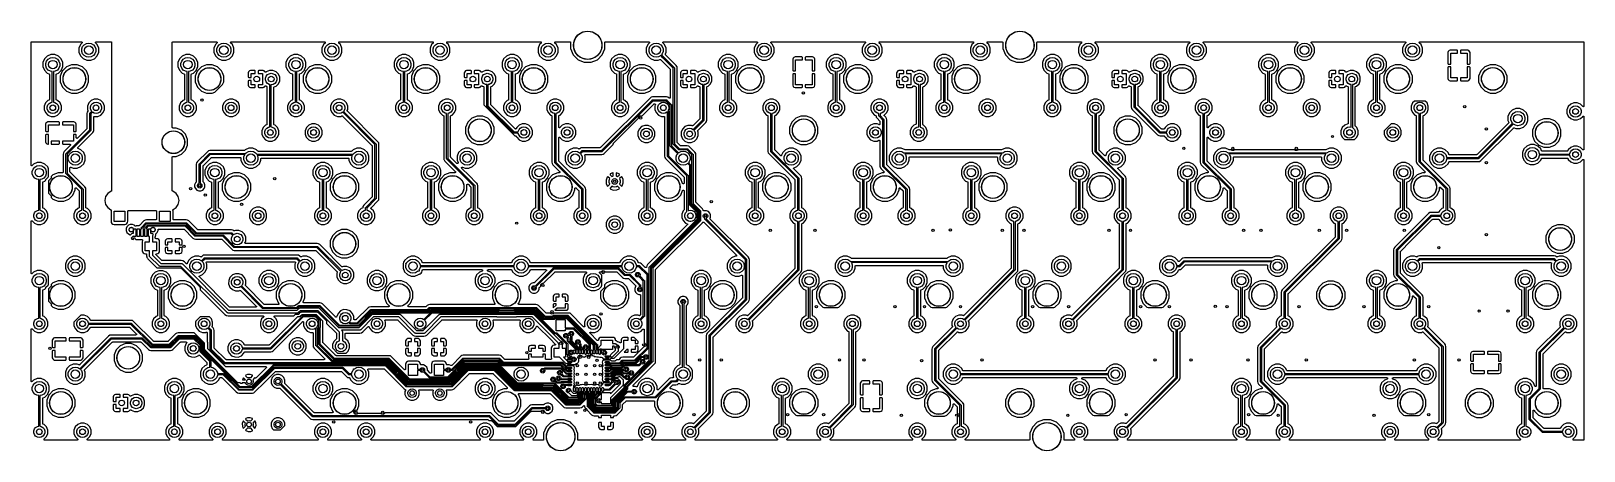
# Model space of a CAD drawing. Extents: x 88 to 361, y -189 to -115.
import ezdxf

# ---------------------------------------------------------------- set-up
doc = ezdxf.new("R2010")
doc.units = 0
doc.header["$MEASUREMENT"] = 0
doc.layers.add('BLACK', color=7, linetype='CONTINUOUS')

msp = doc.modelspace()

# ---------------------------------------------------------------- linework, layer by layer
at = {"layer": 'Black'}
for p, q in [((87.608, -117.391), (87.6099, -117.38)), ((87.608, -138.993), (87.608, -117.391)), ((87.6099, -117.369), (87.6137, -117.359)), ((87.6099, -117.38), (87.6099, -117.369)), ((87.6137, -117.359), (87.6157, -117.348)), ((87.6157, -117.348), (87.6212, -117.338)), ((87.6212, -117.338), (87.625, -117.328)), ((87.625, -117.328), (87.6322, -117.319)), ((87.6322, -117.319), (87.6377, -117.31)), ((87.6377, -117.31), (87.6462, -117.302)), ((87.6462, -117.302), (87.6534, -117.294)), ((87.6534, -117.294), (87.663, -117.288)), ((87.663, -117.288), (87.6715, -117.281)), ((87.6715, -117.281), (87.6819, -117.277)), ((87.6819, -117.277), (87.6916, -117.272)), ((87.6916, -117.272), (87.7025, -117.27)), ((87.7025, -117.27), (87.7129, -117.266)), ((87.7129, -117.266), (87.7241, -117.266)), ((87.7241, -117.266), (87.735, -117.264)), ((87.735, -117.264), (96.4784, -117.264)), ((96.5682, -117.481), (96.3008, -117.748)), ((96.4784, -117.264), (96.4948, -117.267)), ((96.4948, -117.267), (96.5114, -117.269)), ((96.5114, -117.269), (96.5164, -117.271)), ((96.5164, -117.271), (96.5219, -117.272)), ((96.5219, -117.272), (96.5363, -117.28)), ((96.5363, -117.28), (96.5514, -117.287)), ((96.5514, -117.287), (96.5553, -117.291)), ((96.5553, -117.291), (96.5601, -117.294)), ((96.5601, -117.294), (96.5708, -117.307)), ((96.5777, -117.467), (96.5682, -117.481)), ((96.5708, -117.307), (96.5825, -117.318)), ((96.5884, -117.455), (96.5777, -117.467)), ((96.5825, -117.318), (96.5849, -117.324)), ((96.5849, -117.324), (96.5884, -117.328)), ((96.5884, -117.328), (96.5941, -117.343)), ((96.5903, -117.45), (96.5884, -117.455)), ((96.5935, -117.445), (96.5903, -117.45)), ((96.5978, -117.429), (96.5935, -117.445)), ((96.5941, -117.343), (96.6011, -117.358)), ((96.6035, -117.413), (96.5978, -117.429)), ((96.6011, -117.358), (96.6016, -117.364)), ((96.6016, -117.364), (96.6035, -117.369)), ((96.6035, -117.369), (96.6035, -117.386)), ((96.6035, -117.386), (96.605, -117.402)), ((96.605, -117.402), (96.6035, -117.408)), ((96.6035, -117.408), (96.6035, -117.413)), ((96.9837, -117.784), (97.361, -117.566)), ((97.361, -117.566), (97.79, -117.491)), ((97.79, -117.491), (98.219, -117.566)), ((98.219, -117.566), (98.5963, -117.784)), ((98.9751, -117.402), (98.9766, -117.386)), ((98.9766, -117.408), (98.9751, -117.402)), ((98.9766, -117.369), (98.9785, -117.364)), ((98.9766, -117.386), (98.9766, -117.369)), ((98.9766, -117.413), (98.9766, -117.408)), ((98.9822, -117.429), (98.9766, -117.413)), ((98.9785, -117.364), (98.979, -117.358)), ((98.979, -117.358), (98.986, -117.343)), ((98.9865, -117.445), (98.9822, -117.429)), ((98.986, -117.343), (98.9916, -117.328)), ((98.9897, -117.449), (98.9865, -117.445)), ((98.9916, -117.455), (98.9897, -117.449)), ((98.9916, -117.328), (98.9953, -117.323)), ((99.0023, -117.467), (98.9916, -117.455)), ((98.9953, -117.323), (98.9977, -117.318)), ((98.9977, -117.318), (99.0094, -117.307)), ((99.0117, -117.481), (99.0023, -117.467)), ((99.0094, -117.307), (99.02, -117.294)), ((99.281, -117.751), (99.0117, -117.481)), ((99.02, -117.294), (99.0249, -117.291)), ((99.0249, -117.291), (99.0289, -117.287)), ((99.0289, -117.287), (99.0439, -117.28)), ((99.0439, -117.28), (99.0582, -117.272)), ((99.0582, -117.272), (99.0637, -117.271)), ((99.0637, -117.271), (99.0689, -117.269)), ((99.0689, -117.269), (99.0853, -117.267)), ((99.0853, -117.267), (99.1016, -117.264)), ((99.1016, -117.264), (101.684, -117.264)), ((101.684, -117.264), (101.695, -117.266)), ((101.695, -117.266), (101.706, -117.266)), ((101.706, -117.266), (101.716, -117.27)), ((101.716, -117.27), (101.727, -117.272)), ((101.727, -117.272), (101.737, -117.277)), ((101.737, -117.277), (101.747, -117.281)), ((101.747, -117.281), (101.756, -117.288)), ((101.756, -117.288), (101.765, -117.294)), ((101.765, -117.294), (101.773, -117.302)), ((101.773, -117.302), (101.781, -117.31)), ((101.781, -117.31), (101.787, -117.319)), ((101.787, -117.319), (101.794, -117.328)), ((101.794, -117.328), (101.798, -117.338)), ((101.798, -117.338), (101.803, -117.348)), ((101.803, -117.348), (101.805, -117.359)), ((101.805, -117.359), (101.809, -117.369)), ((101.809, -117.369), (101.809, -117.38)), ((101.809, -117.38), (101.811, -117.391)), ((101.811, -117.391), (101.811, -143.497)), ((112.502, -117.391), (112.504, -117.38)), ((112.502, -132.347), (112.502, -117.391)), ((112.504, -117.369), (112.507, -117.359)), ((112.504, -117.38), (112.504, -117.369)), ((112.507, -117.359), (112.509, -117.348)), ((112.509, -117.348), (112.515, -117.338)), ((112.515, -117.338), (112.519, -117.328)), ((112.519, -117.328), (112.526, -117.319)), ((112.526, -117.319), (112.531, -117.31)), ((112.531, -117.31), (112.54, -117.302)), ((112.54, -117.302), (112.547, -117.294)), ((112.547, -117.294), (112.557, -117.288)), ((112.557, -117.288), (112.565, -117.281)), ((112.565, -117.281), (112.576, -117.277)), ((112.576, -117.277), (112.585, -117.272)), ((112.585, -117.272), (112.596, -117.27)), ((112.596, -117.27), (112.607, -117.266)), ((112.607, -117.266), (112.618, -117.266)), ((112.618, -117.266), (112.629, -117.264)), ((112.629, -117.264), (120.291, -117.264)), ((120.381, -117.481), (120.113, -117.748)), ((120.291, -117.264), (120.307, -117.267)), ((120.307, -117.267), (120.324, -117.269)), ((120.324, -117.269), (120.329, -117.271)), ((120.329, -117.271), (120.334, -117.272)), ((120.334, -117.272), (120.349, -117.28)), ((120.349, -117.28), (120.364, -117.287)), ((120.364, -117.287), (120.368, -117.291)), ((120.368, -117.291), (120.373, -117.294)), ((120.373, -117.294), (120.383, -117.307)), ((120.39, -117.467), (120.381, -117.481)), ((120.383, -117.307), (120.395, -117.318)), ((120.401, -117.455), (120.39, -117.467)), ((120.395, -117.318), (120.397, -117.324)), ((120.397, -117.324), (120.401, -117.328)), ((120.401, -117.328), (120.407, -117.343)), ((120.403, -117.45), (120.401, -117.455)), ((120.406, -117.445), (120.403, -117.45)), ((120.41, -117.429), (120.406, -117.445)), ((120.407, -117.343), (120.414, -117.358)), ((120.416, -117.413), (120.41, -117.429)), ((120.414, -117.358), (120.414, -117.364)), ((120.414, -117.364), (120.416, -117.369)), ((120.416, -117.369), (120.416, -117.386)), ((120.416, -117.386), (120.417, -117.402)), ((120.417, -117.402), (120.416, -117.408)), ((120.416, -117.408), (120.416, -117.413)), ((120.796, -117.784), (121.173, -117.566)), ((121.173, -117.566), (121.602, -117.491)), ((121.602, -117.491), (122.032, -117.566)), ((122.032, -117.566), (122.409, -117.784)), ((122.788, -117.402), (122.789, -117.386)), ((122.789, -117.408), (122.788, -117.402)), ((122.789, -117.369), (122.791, -117.364)), ((122.789, -117.386), (122.789, -117.369)), ((122.789, -117.413), (122.789, -117.408)), ((122.795, -117.429), (122.789, -117.413)), ((122.791, -117.358), (122.798, -117.343)), ((122.791, -117.364), (122.791, -117.358)), ((122.799, -117.445), (122.795, -117.429)), ((122.798, -117.343), (122.804, -117.328)), ((122.802, -117.449), (122.799, -117.445)), ((122.804, -117.455), (122.802, -117.449)), ((122.804, -117.328), (122.808, -117.323)), ((122.815, -117.467), (122.804, -117.455)), ((122.808, -117.323), (122.81, -117.318)), ((122.81, -117.318), (122.822, -117.307)), ((122.824, -117.481), (122.815, -117.467)), ((122.822, -117.307), (122.832, -117.294)), ((123.093, -117.751), (122.824, -117.481)), ((122.832, -117.294), (122.837, -117.291)), ((122.837, -117.291), (122.841, -117.287)), ((122.841, -117.287), (122.856, -117.28)), ((122.856, -117.28), (122.871, -117.272)), ((122.871, -117.272), (122.876, -117.271)), ((122.876, -117.271), (122.881, -117.269)), ((122.881, -117.269), (122.898, -117.267)), ((122.898, -117.267), (122.914, -117.264)), ((122.914, -117.264), (139.341, -117.264)), ((139.431, -117.481), (139.163, -117.748)), ((139.341, -117.264), (139.357, -117.267)), ((139.357, -117.267), (139.374, -117.269)), ((139.374, -117.269), (139.379, -117.271)), ((139.379, -117.271), (139.384, -117.272)), ((139.384, -117.272), (139.399, -117.28)), ((139.399, -117.28), (139.414, -117.287)), ((139.414, -117.287), (139.418, -117.291)), ((139.418, -117.291), (139.423, -117.294)), ((139.423, -117.294), (139.433, -117.307)), ((139.44, -117.467), (139.431, -117.481)), ((139.433, -117.307), (139.445, -117.318)), ((139.451, -117.455), (139.44, -117.467)), ((139.445, -117.318), (139.447, -117.324)), ((139.447, -117.324), (139.451, -117.328)), ((139.451, -117.328), (139.457, -117.343)), ((139.453, -117.45), (139.451, -117.455)), ((139.456, -117.445), (139.453, -117.45)), ((139.46, -117.429), (139.456, -117.445)), ((139.457, -117.343), (139.464, -117.358)), ((139.466, -117.413), (139.46, -117.429)), ((139.464, -117.358), (139.464, -117.364)), ((139.464, -117.364), (139.466, -117.369)), ((139.466, -117.369), (139.466, -117.386)), ((139.466, -117.386), (139.467, -117.402)), ((139.467, -117.402), (139.466, -117.408)), ((139.466, -117.408), (139.466, -117.413)), ((139.846, -117.784), (140.223, -117.566)), ((140.223, -117.566), (140.653, -117.491)), ((140.653, -117.491), (141.082, -117.566)), ((141.082, -117.566), (141.459, -117.784)), ((141.838, -117.402), (141.839, -117.386)), ((141.839, -117.408), (141.838, -117.402)), ((141.839, -117.369), (141.841, -117.364)), ((141.839, -117.386), (141.839, -117.369)), ((141.839, -117.413), (141.839, -117.408)), ((141.845, -117.429), (141.839, -117.413)), ((141.841, -117.358), (141.848, -117.343)), ((141.841, -117.364), (141.841, -117.358)), ((141.849, -117.445), (141.845, -117.429)), ((141.848, -117.343), (141.854, -117.328)), ((141.852, -117.449), (141.849, -117.445)), ((141.854, -117.455), (141.852, -117.449)), ((141.854, -117.328), (141.858, -117.323)), ((141.865, -117.467), (141.854, -117.455)), ((141.858, -117.323), (141.86, -117.318)), ((141.86, -117.318), (141.872, -117.307)), ((141.874, -117.481), (141.865, -117.467)), ((141.872, -117.307), (141.882, -117.294)), ((142.143, -117.751), (141.874, -117.481)), ((141.882, -117.294), (141.887, -117.291)), ((141.887, -117.291), (141.891, -117.287)), ((141.891, -117.287), (141.906, -117.28)), ((141.906, -117.28), (141.921, -117.272)), ((141.921, -117.272), (141.926, -117.271)), ((141.926, -117.271), (141.931, -117.269)), ((141.931, -117.269), (141.948, -117.267)), ((141.948, -117.267), (141.964, -117.264)), ((141.964, -117.264), (158.391, -117.264)), ((158.481, -117.481), (158.213, -117.748)), ((158.391, -117.264), (158.407, -117.267)), ((158.407, -117.267), (158.424, -117.269)), ((158.424, -117.269), (158.429, -117.271)), ((158.429, -117.271), (158.434, -117.272)), ((158.434, -117.272), (158.449, -117.28)), ((158.449, -117.28), (158.464, -117.287)), ((158.464, -117.287), (158.468, -117.291)), ((158.468, -117.291), (158.473, -117.294)), ((158.473, -117.294), (158.483, -117.307)), ((158.49, -117.467), (158.481, -117.481)), ((158.483, -117.307), (158.495, -117.318)), ((158.501, -117.455), (158.49, -117.467)), ((158.495, -117.318), (158.497, -117.324)), ((158.497, -117.324), (158.501, -117.328)), ((158.501, -117.328), (158.507, -117.343)), ((158.503, -117.45), (158.501, -117.455)), ((158.506, -117.445), (158.503, -117.45)), ((158.51, -117.429), (158.506, -117.445)), ((158.507, -117.343), (158.514, -117.358)), ((158.516, -117.413), (158.51, -117.429)), ((158.514, -117.358), (158.514, -117.364)), ((158.514, -117.364), (158.516, -117.369)), ((158.516, -117.369), (158.516, -117.386)), ((158.516, -117.386), (158.517, -117.402)), ((158.517, -117.402), (158.516, -117.408)), ((158.516, -117.408), (158.516, -117.413)), ((158.896, -117.784), (159.273, -117.566)), ((159.273, -117.566), (159.702, -117.491)), ((159.702, -117.491), (160.132, -117.566)), ((160.132, -117.566), (160.509, -117.784)), ((160.888, -117.402), (160.889, -117.386)), ((160.889, -117.408), (160.888, -117.402)), ((160.889, -117.369), (160.891, -117.364)), ((160.889, -117.386), (160.889, -117.369)), ((160.889, -117.413), (160.889, -117.408)), ((160.895, -117.429), (160.889, -117.413)), ((160.891, -117.358), (160.898, -117.343)), ((160.891, -117.364), (160.891, -117.358)), ((160.899, -117.445), (160.895, -117.429)), ((160.898, -117.343), (160.904, -117.328)), ((160.902, -117.449), (160.899, -117.445)), ((160.904, -117.455), (160.902, -117.449)), ((160.904, -117.328), (160.908, -117.323)), ((160.915, -117.467), (160.904, -117.455)), ((160.908, -117.323), (160.91, -117.318)), ((160.91, -117.318), (160.922, -117.307)), ((160.924, -117.481), (160.915, -117.467)), ((160.922, -117.307), (160.932, -117.294)), ((161.193, -117.751), (160.924, -117.481)), ((160.932, -117.294), (160.937, -117.291)), ((160.937, -117.291), (160.941, -117.287)), ((160.941, -117.287), (160.956, -117.28)), ((160.956, -117.28), (160.971, -117.272)), ((160.971, -117.272), (160.976, -117.271)), ((160.976, -117.271), (160.981, -117.269)), ((160.981, -117.269), (160.998, -117.267)), ((160.998, -117.267), (161.014, -117.264)), ((161.014, -117.264), (177.441, -117.264)), ((177.531, -117.481), (177.263, -117.748)), ((177.441, -117.264), (177.457, -117.267)), ((177.457, -117.267), (177.474, -117.269)), ((177.474, -117.269), (177.479, -117.271)), ((177.479, -117.271), (177.484, -117.272)), ((177.484, -117.272), (177.499, -117.28)), ((177.499, -117.28), (177.514, -117.287)), ((177.514, -117.287), (177.518, -117.291)), ((177.518, -117.291), (177.523, -117.294)), ((177.523, -117.294), (177.533, -117.307)), ((177.54, -117.467), (177.531, -117.481)), ((177.533, -117.307), (177.545, -117.318)), ((177.551, -117.455), (177.54, -117.467)), ((177.545, -117.318), (177.547, -117.324)), ((177.547, -117.324), (177.551, -117.328)), ((177.551, -117.328), (177.557, -117.343)), ((177.553, -117.45), (177.551, -117.455)), ((177.556, -117.445), (177.553, -117.45)), ((177.56, -117.429), (177.556, -117.445)), ((177.557, -117.343), (177.564, -117.358)), ((177.566, -117.413), (177.56, -117.429)), ((177.564, -117.358), (177.564, -117.364)), ((177.564, -117.364), (177.566, -117.369)), ((177.566, -117.369), (177.566, -117.386)), ((177.566, -117.386), (177.567, -117.402)), ((177.567, -117.402), (177.566, -117.408)), ((177.566, -117.408), (177.566, -117.413)), ((177.946, -117.784), (178.323, -117.566)), ((178.323, -117.566), (178.752, -117.491)), ((178.752, -117.491), (179.182, -117.566)), ((179.182, -117.566), (179.559, -117.784)), ((179.938, -117.402), (179.939, -117.386)), ((179.939, -117.408), (179.938, -117.402)), ((179.939, -117.369), (179.941, -117.364)), ((179.939, -117.386), (179.939, -117.369)), ((179.939, -117.413), (179.939, -117.408)), ((179.945, -117.429), (179.939, -117.413)), ((179.941, -117.358), (179.948, -117.343)), ((179.941, -117.364), (179.941, -117.358)), ((179.949, -117.445), (179.945, -117.429)), ((179.948, -117.343), (179.954, -117.328)), ((179.952, -117.449), (179.949, -117.445)), ((179.954, -117.455), (179.952, -117.449)), ((179.954, -117.328), (179.958, -117.323)), ((179.965, -117.467), (179.954, -117.455)), ((179.958, -117.323), (179.96, -117.318)), ((179.96, -117.318), (179.972, -117.307)), ((179.974, -117.481), (179.965, -117.467)), ((179.972, -117.307), (179.982, -117.294)), ((180.243, -117.751), (179.974, -117.481)), ((179.982, -117.294), (179.987, -117.291)), ((179.987, -117.291), (179.991, -117.287)), ((179.991, -117.287), (180.006, -117.28)), ((180.006, -117.28), (180.021, -117.272)), ((180.021, -117.272), (180.026, -117.271)), ((180.026, -117.271), (180.031, -117.269)), ((180.031, -117.269), (180.048, -117.267)), ((180.048, -117.267), (180.064, -117.264)), ((180.064, -117.264), (182.603, -117.264)), ((182.603, -117.264), (182.614, -117.266)), ((182.614, -117.266), (182.625, -117.266)), ((182.625, -117.266), (182.635, -117.27)), ((182.635, -117.27), (182.646, -117.272)), ((182.646, -117.272), (182.656, -117.277)), ((182.656, -117.277), (182.667, -117.281)), ((182.667, -117.281), (182.675, -117.288)), ((182.675, -117.288), (182.685, -117.294)), ((182.685, -117.294), (182.692, -117.303)), ((182.692, -117.303), (182.7, -117.31)), ((182.7, -117.31), (182.706, -117.319)), ((182.706, -117.319), (182.713, -117.328)), ((182.713, -117.328), (182.717, -117.338)), ((182.717, -117.338), (182.722, -117.348)), ((182.722, -117.348), (182.724, -117.359)), ((182.724, -117.359), (182.728, -117.369)), ((182.728, -117.369), (182.728, -117.38)), ((182.728, -117.38), (182.73, -117.391)), ((182.73, -117.391), (182.729, -118.468)), ((183.266, -117.436), (183.564, -116.617)), ((183.266, -118.308), (183.266, -117.436)), ((183.564, -116.617), (184.124, -115.949)), ((184.124, -115.949), (184.879, -115.514)), ((184.879, -115.514), (185.737, -115.362)), ((185.737, -115.362), (186.596, -115.514)), ((186.596, -115.514), (187.351, -115.949)), ((187.351, -115.949), (187.911, -116.617)), ((187.911, -116.617), (188.209, -117.436)), ((188.209, -117.436), (188.209, -118.308)), ((188.745, -118.473), (188.746, -117.391)), ((188.746, -117.391), (188.748, -117.38)), ((188.748, -117.369), (188.752, -117.359)), ((188.748, -117.38), (188.748, -117.369)), ((188.752, -117.359), (188.754, -117.348)), ((188.754, -117.348), (188.759, -117.338)), ((188.759, -117.338), (188.763, -117.328)), ((188.763, -117.328), (188.77, -117.319)), ((188.77, -117.319), (188.776, -117.31)), ((188.776, -117.31), (188.784, -117.302)), ((188.784, -117.302), (188.791, -117.294)), ((188.791, -117.294), (188.801, -117.288)), ((188.801, -117.288), (188.81, -117.281)), ((188.81, -117.281), (188.82, -117.277)), ((188.82, -117.277), (188.829, -117.272)), ((188.829, -117.272), (188.84, -117.27)), ((188.84, -117.27), (188.851, -117.266)), ((188.851, -117.266), (188.862, -117.266)), ((188.862, -117.266), (188.873, -117.264)), ((188.873, -117.264), (196.491, -117.264)), ((196.581, -117.481), (196.313, -117.748)), ((196.491, -117.264), (196.507, -117.267)), ((196.507, -117.267), (196.524, -117.269)), ((196.524, -117.269), (196.529, -117.271)), ((196.529, -117.271), (196.534, -117.272)), ((196.534, -117.272), (196.549, -117.28)), ((196.549, -117.28), (196.564, -117.287)), ((196.564, -117.287), (196.568, -117.291)), ((196.568, -117.291), (196.573, -117.294)), ((196.573, -117.294), (196.583, -117.307)), ((196.59, -117.467), (196.581, -117.481)), ((196.583, -117.307), (196.595, -117.318)), ((196.601, -117.455), (196.59, -117.467)), ((196.595, -117.318), (196.597, -117.324)), ((196.597, -117.324), (196.601, -117.328)), ((196.601, -117.328), (196.607, -117.343)), ((196.603, -117.45), (196.601, -117.455)), ((196.606, -117.445), (196.603, -117.45)), ((196.61, -117.429), (196.606, -117.445)), ((196.607, -117.343), (196.614, -117.358)), ((196.616, -117.413), (196.61, -117.429)), ((196.614, -117.358), (196.614, -117.364)), ((196.614, -117.364), (196.616, -117.369)), ((196.616, -117.369), (196.616, -117.386)), ((196.616, -117.386), (196.617, -117.402)), ((196.617, -117.402), (196.616, -117.408)), ((196.616, -117.408), (196.616, -117.413)), ((196.996, -117.784), (197.373, -117.566)), ((197.373, -117.566), (197.802, -117.491)), ((197.802, -117.491), (198.232, -117.566)), ((198.232, -117.566), (198.609, -117.784)), ((198.988, -117.402), (198.989, -117.386)), ((198.989, -117.408), (198.988, -117.402)), ((198.989, -117.369), (198.991, -117.364)), ((198.989, -117.386), (198.989, -117.369)), ((198.989, -117.413), (198.989, -117.408)), ((198.995, -117.429), (198.989, -117.413)), ((198.991, -117.358), (198.998, -117.343)), ((198.991, -117.364), (198.991, -117.358)), ((198.999, -117.445), (198.995, -117.429)), ((198.998, -117.343), (199.004, -117.328)), ((199.002, -117.449), (198.999, -117.445)), ((199.004, -117.455), (199.002, -117.449)), ((199.004, -117.328), (199.008, -117.323)), ((199.015, -117.467), (199.004, -117.455)), ((199.008, -117.323), (199.01, -117.318)), ((199.01, -117.318), (199.022, -117.307)), ((199.024, -117.481), (199.015, -117.467)), ((199.022, -117.307), (199.032, -117.294)), ((199.293, -117.751), (199.024, -117.481)), ((199.032, -117.294), (199.037, -117.291)), ((199.037, -117.291), (199.041, -117.287)), ((199.041, -117.287), (199.056, -117.28)), ((199.056, -117.28), (199.071, -117.272)), ((199.071, -117.272), (199.076, -117.271)), ((199.076, -117.271), (199.081, -117.269)), ((199.081, -117.269), (199.098, -117.267)), ((199.098, -117.267), (199.114, -117.264)), ((199.114, -117.264), (215.541, -117.264)), ((215.631, -117.481), (215.363, -117.748)), ((215.541, -117.264), (215.557, -117.267)), ((215.557, -117.267), (215.574, -117.269)), ((215.574, -117.269), (215.579, -117.271)), ((215.579, -117.271), (215.584, -117.272)), ((215.584, -117.272), (215.599, -117.28)), ((215.599, -117.28), (215.614, -117.287)), ((215.614, -117.287), (215.618, -117.291)), ((215.618, -117.291), (215.623, -117.294)), ((215.623, -117.294), (215.633, -117.307)), ((215.64, -117.467), (215.631, -117.481)), ((215.633, -117.307), (215.645, -117.318)), ((215.651, -117.455), (215.64, -117.467)), ((215.645, -117.318), (215.647, -117.324)), ((215.647, -117.324), (215.651, -117.328)), ((215.651, -117.328), (215.657, -117.343)), ((215.653, -117.45), (215.651, -117.455)), ((215.656, -117.445), (215.653, -117.45)), ((215.66, -117.429), (215.656, -117.445)), ((215.657, -117.343), (215.664, -117.358)), ((215.666, -117.413), (215.66, -117.429)), ((215.664, -117.358), (215.664, -117.364)), ((215.664, -117.364), (215.666, -117.369)), ((215.666, -117.369), (215.666, -117.386)), ((215.666, -117.386), (215.667, -117.402)), ((215.667, -117.402), (215.666, -117.408)), ((215.666, -117.408), (215.666, -117.413)), ((216.046, -117.784), (216.423, -117.566)), ((216.423, -117.566), (216.852, -117.491)), ((216.852, -117.491), (217.282, -117.566)), ((217.282, -117.566), (217.659, -117.784)), ((218.038, -117.402), (218.039, -117.386)), ((218.039, -117.408), (218.038, -117.402)), ((218.039, -117.369), (218.041, -117.364)), ((218.039, -117.386), (218.039, -117.369)), ((218.039, -117.413), (218.039, -117.408)), ((218.045, -117.429), (218.039, -117.413)), ((218.041, -117.358), (218.048, -117.343)), ((218.041, -117.364), (218.041, -117.358)), ((218.049, -117.445), (218.045, -117.429)), ((218.048, -117.343), (218.054, -117.328)), ((218.052, -117.449), (218.049, -117.445)), ((218.054, -117.455), (218.052, -117.449)), ((218.054, -117.328), (218.058, -117.323)), ((218.065, -117.467), (218.054, -117.455)), ((218.058, -117.323), (218.06, -117.318)), ((218.06, -117.318), (218.072, -117.307)), ((218.074, -117.481), (218.065, -117.467)), ((218.072, -117.307), (218.082, -117.294)), ((218.343, -117.751), (218.074, -117.481)), ((218.082, -117.294), (218.087, -117.291)), ((218.087, -117.291), (218.091, -117.287)), ((218.091, -117.287), (218.106, -117.28)), ((218.106, -117.28), (218.121, -117.272)), ((218.121, -117.272), (218.126, -117.271)), ((218.126, -117.271), (218.131, -117.269)), ((218.131, -117.269), (218.148, -117.267)), ((218.148, -117.267), (218.164, -117.264)), ((218.164, -117.264), (234.591, -117.264)), ((234.681, -117.481), (234.413, -117.748)), ((234.591, -117.264), (234.607, -117.267)), ((234.607, -117.267), (234.624, -117.269)), ((234.624, -117.269), (234.629, -117.271)), ((234.629, -117.271), (234.634, -117.272)), ((234.634, -117.272), (234.649, -117.28)), ((234.649, -117.28), (234.664, -117.287)), ((234.664, -117.287), (234.668, -117.291)), ((234.668, -117.291), (234.673, -117.294)), ((234.673, -117.294), (234.683, -117.307)), ((234.69, -117.467), (234.681, -117.481)), ((234.683, -117.307), (234.695, -117.318)), ((234.701, -117.455), (234.69, -117.467)), ((234.695, -117.318), (234.697, -117.324)), ((234.697, -117.324), (234.701, -117.328)), ((234.701, -117.328), (234.707, -117.343)), ((234.703, -117.45), (234.701, -117.455)), ((234.706, -117.445), (234.703, -117.45)), ((234.71, -117.429), (234.706, -117.445)), ((234.707, -117.343), (234.714, -117.358)), ((234.716, -117.413), (234.71, -117.429)), ((234.714, -117.358), (234.714, -117.364)), ((234.714, -117.364), (234.716, -117.369)), ((234.716, -117.369), (234.716, -117.386)), ((234.716, -117.386), (234.717, -117.402)), ((234.717, -117.402), (234.716, -117.408)), ((234.716, -117.408), (234.716, -117.413)), ((235.096, -117.784), (235.473, -117.566)), ((235.473, -117.566), (235.903, -117.491)), ((235.903, -117.491), (236.332, -117.566)), ((236.332, -117.566), (236.709, -117.784)), ((237.088, -117.402), (237.089, -117.386)), ((237.089, -117.408), (237.088, -117.402)), ((237.089, -117.369), (237.091, -117.364)), ((237.089, -117.386), (237.089, -117.369)), ((237.089, -117.413), (237.089, -117.408)), ((237.095, -117.429), (237.089, -117.413)), ((237.091, -117.358), (237.098, -117.343)), ((237.091, -117.364), (237.091, -117.358)), ((237.099, -117.445), (237.095, -117.429)), ((237.098, -117.343), (237.104, -117.328)), ((237.102, -117.449), (237.099, -117.445)), ((237.104, -117.455), (237.102, -117.449)), ((237.104, -117.328), (237.108, -117.323)), ((237.115, -117.467), (237.104, -117.455)), ((237.108, -117.323), (237.11, -117.318)), ((237.11, -117.318), (237.122, -117.307)), ((237.124, -117.481), (237.115, -117.467)), ((237.122, -117.307), (237.132, -117.294)), ((237.393, -117.751), (237.124, -117.481)), ((237.132, -117.294), (237.137, -117.291)), ((237.137, -117.291), (237.141, -117.287)), ((237.141, -117.287), (237.156, -117.28)), ((237.156, -117.28), (237.171, -117.272)), ((237.171, -117.272), (237.176, -117.271)), ((237.176, -117.271), (237.181, -117.269)), ((237.181, -117.269), (237.198, -117.267)), ((237.198, -117.267), (237.214, -117.264)), ((237.214, -117.264), (253.641, -117.264)), ((253.731, -117.481), (253.463, -117.748)), ((253.641, -117.264), (253.657, -117.267)), ((253.657, -117.267), (253.674, -117.269)), ((253.674, -117.269), (253.679, -117.271)), ((253.679, -117.271), (253.684, -117.272)), ((253.684, -117.272), (253.699, -117.28)), ((253.699, -117.28), (253.714, -117.287)), ((253.714, -117.287), (253.718, -117.291)), ((253.718, -117.291), (253.723, -117.294)), ((253.723, -117.294), (253.733, -117.307)), ((253.74, -117.467), (253.731, -117.481)), ((253.733, -117.307), (253.745, -117.318)), ((253.751, -117.455), (253.74, -117.467)), ((253.745, -117.318), (253.747, -117.324)), ((253.747, -117.324), (253.751, -117.328)), ((253.751, -117.328), (253.757, -117.343)), ((253.753, -117.45), (253.751, -117.455)), ((253.756, -117.445), (253.753, -117.45)), ((253.76, -117.429), (253.756, -117.445)), ((253.757, -117.343), (253.764, -117.358)), ((253.766, -117.413), (253.76, -117.429)), ((253.764, -117.358), (253.764, -117.364)), ((253.764, -117.364), (253.766, -117.369)), ((253.766, -117.369), (253.766, -117.386)), ((253.766, -117.386), (253.767, -117.402)), ((253.767, -117.402), (253.766, -117.408)), ((253.766, -117.408), (253.766, -117.413)), ((254.146, -117.784), (254.523, -117.566)), ((254.523, -117.566), (254.952, -117.491)), ((254.952, -117.491), (255.382, -117.566)), ((255.382, -117.566), (255.759, -117.784)), ((256.138, -117.402), (256.139, -117.386)), ((256.139, -117.408), (256.138, -117.402)), ((256.139, -117.369), (256.141, -117.364)), ((256.139, -117.386), (256.139, -117.369)), ((256.139, -117.413), (256.139, -117.408)), ((256.145, -117.429), (256.139, -117.413)), ((256.141, -117.358), (256.148, -117.343)), ((256.141, -117.364), (256.141, -117.358)), ((256.149, -117.445), (256.145, -117.429)), ((256.148, -117.343), (256.154, -117.328)), ((256.152, -117.449), (256.149, -117.445)), ((256.154, -117.455), (256.152, -117.449)), ((256.154, -117.328), (256.158, -117.323)), ((256.165, -117.467), (256.154, -117.455)), ((256.158, -117.323), (256.16, -117.318)), ((256.16, -117.318), (256.172, -117.307)), ((256.174, -117.481), (256.165, -117.467)), ((256.172, -117.307), (256.182, -117.294)), ((256.443, -117.751), (256.174, -117.481)), ((256.182, -117.294), (256.187, -117.291)), ((256.187, -117.291), (256.191, -117.287)), ((256.191, -117.287), (256.206, -117.28)), ((256.206, -117.28), (256.221, -117.272)), ((256.221, -117.272), (256.226, -117.271)), ((256.226, -117.271), (256.231, -117.269)), ((256.231, -117.269), (256.248, -117.267)), ((256.248, -117.267), (256.264, -117.264)), ((256.264, -117.264), (258.803, -117.264)), ((258.803, -117.264), (258.814, -117.266)), ((258.814, -117.266), (258.825, -117.266)), ((258.825, -117.266), (258.835, -117.27)), ((258.835, -117.27), (258.846, -117.272)), ((258.846, -117.272), (258.856, -117.277)), ((258.856, -117.277), (258.867, -117.281)), ((258.867, -117.281), (258.875, -117.288)), ((258.875, -117.288), (258.885, -117.294)), ((258.885, -117.294), (258.892, -117.303)), ((258.892, -117.303), (258.9, -117.31)), ((258.9, -117.31), (258.906, -117.319)), ((258.906, -117.319), (258.913, -117.328)), ((258.913, -117.328), (258.917, -117.338)), ((258.917, -117.338), (258.922, -117.348)), ((258.922, -117.348), (258.924, -117.359)), ((258.924, -117.359), (258.928, -117.369)), ((258.928, -117.369), (258.928, -117.38)), ((258.928, -117.38), (258.93, -117.391)), ((258.93, -117.391), (258.929, -118.468)), ((259.466, -117.436), (259.764, -116.617)), ((259.466, -118.308), (259.466, -117.436)), ((259.764, -116.617), (260.324, -115.949)), ((260.324, -115.949), (261.079, -115.514)), ((261.079, -115.514), (261.938, -115.362)), ((261.938, -115.362), (262.796, -115.514)), ((262.796, -115.514), (263.551, -115.949)), ((263.551, -115.949), (264.111, -116.617)), ((264.111, -116.617), (264.409, -117.436)), ((264.409, -117.436), (264.409, -118.308)), ((264.945, -118.473), (264.946, -117.391)), ((264.946, -117.391), (264.948, -117.38)), ((264.948, -117.369), (264.952, -117.359)), ((264.948, -117.38), (264.948, -117.369)), ((264.952, -117.359), (264.954, -117.348)), ((264.954, -117.348), (264.959, -117.338)), ((264.959, -117.338), (264.963, -117.328)), ((264.963, -117.328), (264.97, -117.319)), ((264.97, -117.319), (264.976, -117.31)), ((264.976, -117.31), (264.984, -117.302)), ((264.984, -117.302), (264.991, -117.294)), ((264.991, -117.294), (265.001, -117.288)), ((265.001, -117.288), (265.01, -117.281)), ((265.01, -117.281), (265.02, -117.277)), ((265.02, -117.277), (265.029, -117.272)), ((265.029, -117.272), (265.04, -117.27)), ((265.04, -117.27), (265.051, -117.266)), ((265.051, -117.266), (265.062, -117.266)), ((265.062, -117.266), (265.073, -117.264)), ((265.073, -117.264), (272.691, -117.264)), ((272.781, -117.481), (272.513, -117.748)), ((272.691, -117.264), (272.707, -117.267)), ((272.707, -117.267), (272.724, -117.269)), ((272.724, -117.269), (272.729, -117.271)), ((272.729, -117.271), (272.734, -117.272)), ((272.734, -117.272), (272.749, -117.28)), ((272.749, -117.28), (272.764, -117.287)), ((272.764, -117.287), (272.768, -117.291)), ((272.768, -117.291), (272.773, -117.294)), ((272.773, -117.294), (272.783, -117.307)), ((272.79, -117.467), (272.781, -117.481)), ((272.783, -117.307), (272.795, -117.318)), ((272.801, -117.455), (272.79, -117.467)), ((272.795, -117.318), (272.797, -117.324)), ((272.797, -117.324), (272.801, -117.328)), ((272.801, -117.328), (272.807, -117.343)), ((272.803, -117.45), (272.801, -117.455)), ((272.806, -117.445), (272.803, -117.45)), ((272.81, -117.429), (272.806, -117.445)), ((272.807, -117.343), (272.814, -117.358)), ((272.816, -117.413), (272.81, -117.429)), ((272.814, -117.358), (272.814, -117.364)), ((272.814, -117.364), (272.816, -117.369)), ((272.816, -117.369), (272.816, -117.386)), ((272.816, -117.386), (272.817, -117.402)), ((272.817, -117.402), (272.816, -117.408)), ((272.816, -117.408), (272.816, -117.413)), ((273.196, -117.784), (273.573, -117.566)), ((273.573, -117.566), (274.002, -117.491)), ((274.002, -117.491), (274.432, -117.566)), ((274.432, -117.566), (274.809, -117.784)), ((275.188, -117.402), (275.189, -117.386)), ((275.189, -117.408), (275.188, -117.402)), ((275.189, -117.369), (275.191, -117.364)), ((275.189, -117.386), (275.189, -117.369)), ((275.189, -117.413), (275.189, -117.408)), ((275.195, -117.429), (275.189, -117.413)), ((275.191, -117.358), (275.198, -117.343)), ((275.191, -117.364), (275.191, -117.358)), ((275.199, -117.445), (275.195, -117.429)), ((275.198, -117.343), (275.204, -117.328)), ((275.202, -117.449), (275.199, -117.445)), ((275.204, -117.455), (275.202, -117.449)), ((275.204, -117.328), (275.208, -117.323)), ((275.215, -117.467), (275.204, -117.455)), ((275.208, -117.323), (275.21, -117.318)), ((275.21, -117.318), (275.222, -117.307)), ((275.224, -117.481), (275.215, -117.467)), ((275.222, -117.307), (275.232, -117.294)), ((275.493, -117.751), (275.224, -117.481)), ((275.232, -117.294), (275.237, -117.291)), ((275.237, -117.291), (275.241, -117.287)), ((275.241, -117.287), (275.256, -117.28)), ((275.256, -117.28), (275.271, -117.272)), ((275.271, -117.272), (275.276, -117.271)), ((275.276, -117.271), (275.281, -117.269)), ((275.281, -117.269), (275.298, -117.267)), ((275.298, -117.267), (275.314, -117.264)), ((275.314, -117.264), (291.741, -117.264)), ((291.831, -117.481), (291.563, -117.748)), ((291.741, -117.264), (291.757, -117.267)), ((291.757, -117.267), (291.774, -117.269)), ((291.774, -117.269), (291.779, -117.271)), ((291.779, -117.271), (291.784, -117.272)), ((291.784, -117.272), (291.799, -117.28)), ((291.799, -117.28), (291.814, -117.287)), ((291.814, -117.287), (291.818, -117.291)), ((291.818, -117.291), (291.823, -117.294)), ((291.823, -117.294), (291.833, -117.307)), ((291.84, -117.467), (291.831, -117.481)), ((291.833, -117.307), (291.845, -117.318)), ((291.851, -117.455), (291.84, -117.467)), ((291.845, -117.318), (291.847, -117.324)), ((291.847, -117.324), (291.851, -117.328)), ((291.851, -117.328), (291.857, -117.343)), ((291.853, -117.45), (291.851, -117.455)), ((291.856, -117.445), (291.853, -117.45)), ((291.86, -117.429), (291.856, -117.445)), ((291.857, -117.343), (291.864, -117.358)), ((291.866, -117.413), (291.86, -117.429)), ((291.864, -117.358), (291.864, -117.364)), ((291.864, -117.364), (291.866, -117.369)), ((291.866, -117.369), (291.866, -117.386)), ((291.866, -117.386), (291.867, -117.402)), ((291.867, -117.402), (291.866, -117.408)), ((291.866, -117.408), (291.866, -117.413)), ((292.246, -117.784), (292.623, -117.566)), ((292.623, -117.566), (293.053, -117.491)), ((293.053, -117.491), (293.482, -117.566)), ((293.482, -117.566), (293.859, -117.784)), ((294.238, -117.402), (294.239, -117.386)), ((294.239, -117.408), (294.238, -117.402)), ((294.239, -117.369), (294.241, -117.364)), ((294.239, -117.386), (294.239, -117.369)), ((294.239, -117.413), (294.239, -117.408)), ((294.245, -117.429), (294.239, -117.413)), ((294.241, -117.358), (294.248, -117.343)), ((294.241, -117.364), (294.241, -117.358)), ((294.249, -117.445), (294.245, -117.429)), ((294.248, -117.343), (294.254, -117.328)), ((294.252, -117.449), (294.249, -117.445)), ((294.254, -117.455), (294.252, -117.449)), ((294.254, -117.328), (294.258, -117.323)), ((294.265, -117.467), (294.254, -117.455)), ((294.258, -117.323), (294.26, -117.318)), ((294.26, -117.318), (294.272, -117.307)), ((294.274, -117.481), (294.265, -117.467)), ((294.272, -117.307), (294.282, -117.294)), ((294.543, -117.751), (294.274, -117.481)), ((294.282, -117.294), (294.287, -117.291)), ((294.287, -117.291), (294.291, -117.287)), ((294.291, -117.287), (294.306, -117.28)), ((294.306, -117.28), (294.321, -117.272)), ((294.321, -117.272), (294.326, -117.271)), ((294.326, -117.271), (294.331, -117.269)), ((294.331, -117.269), (294.348, -117.267)), ((294.348, -117.267), (294.364, -117.264)), ((294.364, -117.264), (310.791, -117.264)), ((310.881, -117.481), (310.613, -117.748)), ((310.791, -117.264), (310.807, -117.267)), ((310.807, -117.267), (310.824, -117.269)), ((310.824, -117.269), (310.829, -117.271)), ((310.829, -117.271), (310.834, -117.272)), ((310.834, -117.272), (310.849, -117.28)), ((310.849, -117.28), (310.864, -117.287)), ((310.864, -117.287), (310.868, -117.291)), ((310.868, -117.291), (310.873, -117.294)), ((310.873, -117.294), (310.883, -117.307)), ((310.89, -117.467), (310.881, -117.481)), ((310.883, -117.307), (310.895, -117.318)), ((310.901, -117.455), (310.89, -117.467)), ((310.895, -117.318), (310.897, -117.324)), ((310.897, -117.324), (310.901, -117.328)), ((310.901, -117.328), (310.907, -117.343)), ((310.903, -117.45), (310.901, -117.455)), ((310.906, -117.445), (310.903, -117.45)), ((310.91, -117.429), (310.906, -117.445)), ((310.907, -117.343), (310.914, -117.358)), ((310.916, -117.413), (310.91, -117.429)), ((310.914, -117.358), (310.914, -117.364)), ((310.914, -117.364), (310.916, -117.369)), ((310.916, -117.369), (310.916, -117.386)), ((310.916, -117.386), (310.917, -117.402)), ((310.917, -117.402), (310.916, -117.408)), ((310.916, -117.408), (310.916, -117.413)), ((311.296, -117.784), (311.673, -117.566)), ((311.673, -117.566), (312.102, -117.491)), ((312.102, -117.491), (312.532, -117.566)), ((312.532, -117.566), (312.909, -117.784)), ((313.288, -117.402), (313.289, -117.386)), ((313.289, -117.408), (313.288, -117.402)), ((313.289, -117.369), (313.291, -117.364)), ((313.289, -117.386), (313.289, -117.369)), ((313.289, -117.413), (313.289, -117.408)), ((313.295, -117.429), (313.289, -117.413)), ((313.291, -117.358), (313.298, -117.343)), ((313.291, -117.364), (313.291, -117.358)), ((313.299, -117.445), (313.295, -117.429)), ((313.298, -117.343), (313.304, -117.328)), ((313.302, -117.449), (313.299, -117.445)), ((313.304, -117.455), (313.302, -117.449)), ((313.304, -117.328), (313.308, -117.323)), ((313.315, -117.467), (313.304, -117.455)), ((313.308, -117.323), (313.31, -117.318)), ((313.31, -117.318), (313.322, -117.307)), ((313.324, -117.481), (313.315, -117.467)), ((313.322, -117.307), (313.332, -117.294)), ((313.593, -117.751), (313.324, -117.481)), ((313.332, -117.294), (313.337, -117.291)), ((313.337, -117.291), (313.341, -117.287)), ((313.341, -117.287), (313.356, -117.28)), ((313.356, -117.28), (313.371, -117.272)), ((313.371, -117.272), (313.376, -117.271)), ((313.376, -117.271), (313.381, -117.269)), ((313.381, -117.269), (313.398, -117.267)), ((313.398, -117.267), (313.414, -117.264)), ((313.414, -117.264), (329.841, -117.264)), ((329.931, -117.481), (329.663, -117.748)), ((329.841, -117.264), (329.857, -117.267)), ((329.857, -117.267), (329.874, -117.269)), ((329.874, -117.269), (329.879, -117.271)), ((329.879, -117.271), (329.884, -117.272)), ((329.884, -117.272), (329.899, -117.28)), ((329.899, -117.28), (329.914, -117.287)), ((329.914, -117.287), (329.918, -117.291)), ((329.918, -117.291), (329.923, -117.294)), ((329.923, -117.294), (329.933, -117.307)), ((329.94, -117.467), (329.931, -117.481)), ((329.933, -117.307), (329.945, -117.318)), ((329.951, -117.455), (329.94, -117.467)), ((329.945, -117.318), (329.947, -117.324)), ((329.947, -117.324), (329.951, -117.328)), ((329.951, -117.328), (329.957, -117.343)), ((329.953, -117.45), (329.951, -117.455)), ((329.956, -117.445), (329.953, -117.45)), ((329.96, -117.429), (329.956, -117.445)), ((329.957, -117.343), (329.964, -117.358)), ((329.966, -117.413), (329.96, -117.429)), ((329.964, -117.358), (329.964, -117.364)), ((329.964, -117.364), (329.966, -117.369)), ((329.966, -117.369), (329.966, -117.386)), ((329.966, -117.386), (329.967, -117.402)), ((329.967, -117.402), (329.966, -117.408)), ((329.966, -117.408), (329.966, -117.413)), ((330.346, -117.784), (330.723, -117.566)), ((330.723, -117.566), (331.152, -117.491)), ((331.152, -117.491), (331.582, -117.566)), ((331.582, -117.566), (331.959, -117.784)), ((332.338, -117.402), (332.339, -117.386)), ((332.339, -117.408), (332.338, -117.402)), ((332.339, -117.369), (332.341, -117.364)), ((332.339, -117.386), (332.339, -117.369)), ((332.339, -117.413), (332.339, -117.408)), ((332.345, -117.429), (332.339, -117.413)), ((332.341, -117.358), (332.348, -117.343)), ((332.341, -117.364), (332.341, -117.358)), ((332.349, -117.445), (332.345, -117.429)), ((332.348, -117.343), (332.354, -117.328)), ((332.352, -117.449), (332.349, -117.445)), ((332.354, -117.455), (332.352, -117.449)), ((332.354, -117.328), (332.358, -117.323)), ((332.365, -117.467), (332.354, -117.455)), ((332.358, -117.323), (332.36, -117.318)), ((332.36, -117.318), (332.372, -117.307)), ((332.374, -117.481), (332.365, -117.467)), ((332.372, -117.307), (332.382, -117.294)), ((332.643, -117.751), (332.374, -117.481)), ((332.382, -117.294), (332.387, -117.291)), ((332.387, -117.291), (332.391, -117.287)), ((332.391, -117.287), (332.406, -117.28)), ((332.406, -117.28), (332.421, -117.272)), ((332.421, -117.272), (332.426, -117.271)), ((332.426, -117.271), (332.431, -117.269)), ((332.431, -117.269), (332.448, -117.267)), ((332.448, -117.267), (332.464, -117.264)), ((332.464, -117.264), (361.24, -117.264)), ((361.24, -117.264), (361.251, -117.266)), ((361.251, -117.266), (361.262, -117.266)), ((361.262, -117.266), (361.272, -117.27)), ((361.272, -117.27), (361.283, -117.272)), ((361.283, -117.272), (361.293, -117.277)), ((361.293, -117.277), (361.303, -117.281)), ((361.303, -117.281), (361.312, -117.288)), ((361.312, -117.288), (361.322, -117.294)), ((361.322, -117.294), (361.329, -117.302)), ((361.329, -117.302), (361.337, -117.31)), ((361.337, -117.31), (361.343, -117.319)), ((361.343, -117.319), (361.35, -117.328)), ((361.35, -117.328), (361.354, -117.338)), ((361.354, -117.338), (361.359, -117.348)), ((361.359, -117.348), (361.361, -117.359)), ((361.361, -117.359), (361.365, -117.369)), ((361.365, -117.369), (361.365, -117.38)), ((361.365, -117.38), (361.367, -117.391)), ((361.367, -117.391), (361.367, -128.582)), ((89.9508, -120.288), (89.6826, -120.934)), ((90.4457, -119.794), (89.9508, -120.288)), ((90.3536, -120.658), (90.6337, -120.324)), ((91.0919, -119.527), (90.4457, -119.794)), ((90.6337, -120.324), (91.011, -120.106)), ((91.011, -120.106), (91.44, -120.031)), ((91.7912, -119.528), (91.0919, -119.527)), ((91.44, -120.031), (91.869, -120.106)), ((92.4369, -119.796), (91.7912, -119.528)), ((91.869, -120.106), (92.2463, -120.324)), ((92.2463, -120.324), (92.5264, -120.658)), ((92.931, -120.291), (92.4369, -119.796)), ((93.198, -120.937), (92.931, -120.291)), ((96.0326, -118.394), (96.032, -119.093)), ((96.032, -119.093), (96.299, -119.739)), ((96.3008, -117.748), (96.0326, -118.394)), ((96.299, -119.739), (96.7931, -120.234)), ((96.5546, -118.527), (96.7036, -118.118)), ((96.5546, -118.963), (96.5546, -118.527)), ((96.7036, -119.372), (96.5546, -118.963)), ((96.7036, -118.118), (96.9837, -117.784)), ((96.9837, -119.706), (96.7036, -119.372)), ((96.7931, -120.234), (97.4388, -120.502)), ((97.361, -119.924), (96.9837, -119.706)), ((97.79, -119.999), (97.361, -119.924)), ((98.219, -119.924), (97.79, -119.999)), ((98.1381, -120.503), (98.7843, -120.236)), ((98.5963, -119.706), (98.219, -119.924)), ((98.5963, -117.784), (98.8764, -118.118)), ((98.8764, -119.372), (98.5963, -119.706)), ((98.7843, -120.236), (99.2792, -119.742)), ((98.8764, -118.118), (99.0254, -118.527)), ((99.0254, -118.963), (98.8764, -119.372)), ((99.0254, -118.527), (99.0254, -118.963)), ((99.2792, -119.742), (99.5474, -119.096)), ((99.548, -118.397), (99.281, -117.751)), ((99.5474, -119.096), (99.548, -118.397)), ((113.763, -120.288), (113.495, -120.934)), ((114.258, -119.794), (113.763, -120.288)), ((114.166, -120.658), (114.446, -120.324)), ((114.904, -119.527), (114.258, -119.794)), ((114.446, -120.324), (114.823, -120.106)), ((114.823, -120.106), (115.252, -120.031)), ((115.604, -119.528), (114.904, -119.527)), ((115.252, -120.031), (115.682, -120.106)), ((116.249, -119.796), (115.604, -119.528)), ((115.682, -120.106), (116.059, -120.324)), ((116.059, -120.324), (116.339, -120.658)), ((116.743, -120.291), (116.249, -119.796)), ((117.01, -120.937), (116.743, -120.291)), ((120.113, -117.748), (119.845, -118.394)), ((119.845, -118.394), (119.845, -119.093)), ((119.845, -119.093), (120.112, -119.739)), ((120.112, -119.739), (120.606, -120.234)), ((120.367, -118.527), (120.516, -118.118)), ((120.367, -118.963), (120.367, -118.527)), ((120.516, -119.372), (120.367, -118.963)), ((120.516, -118.118), (120.796, -117.784)), ((120.796, -119.706), (120.516, -119.372)), ((120.606, -120.234), (121.251, -120.502)), ((121.173, -119.924), (120.796, -119.706)), ((121.602, -119.999), (121.173, -119.924)), ((122.032, -119.924), (121.602, -119.999)), ((121.951, -120.503), (122.597, -120.236)), ((122.409, -119.706), (122.032, -119.924)), ((122.409, -117.784), (122.689, -118.118)), ((122.689, -119.372), (122.409, -119.706)), ((122.597, -120.236), (123.092, -119.742)), ((122.689, -118.118), (122.838, -118.527)), ((122.838, -118.963), (122.689, -119.372)), ((122.838, -118.527), (122.838, -118.963)), ((123.092, -119.742), (123.36, -119.096)), ((123.36, -118.397), (123.093, -117.751)), ((123.36, -119.096), (123.36, -118.397)), ((132.813, -120.288), (132.545, -120.934)), ((133.308, -119.794), (132.813, -120.288)), ((133.216, -120.658), (133.496, -120.324)), ((133.954, -119.527), (133.308, -119.794)), ((133.496, -120.324), (133.873, -120.106)), ((133.873, -120.106), (134.302, -120.031)), ((134.654, -119.528), (133.954, -119.527)), ((134.302, -120.031), (134.732, -120.106)), ((135.299, -119.796), (134.654, -119.528)), ((134.732, -120.106), (135.109, -120.324)), ((135.109, -120.324), (135.389, -120.658)), ((135.793, -120.291), (135.299, -119.796)), ((136.06, -120.937), (135.793, -120.291)), ((139.163, -117.748), (138.895, -118.394)), ((138.895, -118.394), (138.895, -119.093)), ((138.895, -119.093), (139.162, -119.739)), ((139.162, -119.739), (139.656, -120.234)), ((139.417, -118.527), (139.566, -118.118)), ((139.417, -118.963), (139.417, -118.527)), ((139.566, -119.372), (139.417, -118.963)), ((139.566, -118.118), (139.846, -117.784)), ((139.846, -119.706), (139.566, -119.372)), ((139.656, -120.234), (140.301, -120.502)), ((140.223, -119.924), (139.846, -119.706)), ((140.653, -119.999), (140.223, -119.924)), ((141.082, -119.924), (140.653, -119.999)), ((141.001, -120.503), (141.647, -120.236)), ((141.459, -119.706), (141.082, -119.924)), ((141.459, -117.784), (141.739, -118.118)), ((141.739, -119.372), (141.459, -119.706)), ((141.647, -120.236), (142.142, -119.742)), ((141.739, -118.118), (141.888, -118.527)), ((141.888, -118.963), (141.739, -119.372)), ((141.888, -118.527), (141.888, -118.963)), ((142.142, -119.742), (142.41, -119.096)), ((142.41, -118.397), (142.143, -117.751)), ((142.41, -119.096), (142.41, -118.397)), ((151.863, -120.288), (151.595, -120.934)), ((152.358, -119.794), (151.863, -120.288)), ((152.266, -120.658), (152.546, -120.324)), ((153.004, -119.527), (152.358, -119.794)), ((152.546, -120.324), (152.923, -120.106)), ((152.923, -120.106), (153.352, -120.031)), ((153.704, -119.528), (153.004, -119.527)), ((153.352, -120.031), (153.782, -120.106)), ((154.349, -119.796), (153.704, -119.528)), ((153.782, -120.106), (154.159, -120.324)), ((154.159, -120.324), (154.439, -120.658)), ((154.843, -120.291), (154.349, -119.796)), ((155.11, -120.937), (154.843, -120.291)), ((158.213, -117.748), (157.945, -118.394)), ((157.945, -118.394), (157.945, -119.093)), ((157.945, -119.093), (158.212, -119.739)), ((158.212, -119.739), (158.706, -120.234)), ((158.467, -118.527), (158.616, -118.118)), ((158.467, -118.963), (158.467, -118.527)), ((158.616, -119.372), (158.467, -118.963)), ((158.616, -118.118), (158.896, -117.784)), ((158.896, -119.706), (158.616, -119.372)), ((158.706, -120.234), (159.351, -120.502)), ((159.273, -119.924), (158.896, -119.706)), ((159.702, -119.999), (159.273, -119.924)), ((160.132, -119.924), (159.702, -119.999)), ((160.051, -120.503), (160.697, -120.236)), ((160.509, -119.706), (160.132, -119.924)), ((160.509, -117.784), (160.789, -118.118)), ((160.789, -119.372), (160.509, -119.706)), ((160.697, -120.236), (161.192, -119.742)), ((160.789, -118.118), (160.938, -118.527)), ((160.938, -118.963), (160.789, -119.372)), ((160.938, -118.527), (160.938, -118.963)), ((161.192, -119.742), (161.46, -119.096)), ((161.46, -118.397), (161.193, -117.751)), ((161.46, -119.096), (161.46, -118.397)), ((170.913, -120.288), (170.645, -120.934)), ((171.408, -119.794), (170.913, -120.288)), ((171.316, -120.658), (171.596, -120.324)), ((172.054, -119.527), (171.408, -119.794)), ((171.596, -120.324), (171.973, -120.106)), ((171.973, -120.106), (172.403, -120.031)), ((172.754, -119.528), (172.054, -119.527)), ((172.403, -120.031), (172.832, -120.106)), ((173.399, -119.796), (172.754, -119.528)), ((172.832, -120.106), (173.209, -120.324)), ((173.209, -120.324), (173.489, -120.658)), ((173.893, -120.291), (173.399, -119.796)), ((174.16, -120.937), (173.893, -120.291)), ((177.263, -117.748), (176.995, -118.394)), ((176.995, -118.394), (176.995, -119.093)), ((176.995, -119.093), (177.262, -119.739)), ((177.262, -119.739), (177.756, -120.234)), ((177.517, -118.527), (177.666, -118.118)), ((177.517, -118.963), (177.517, -118.527)), ((177.666, -119.372), (177.517, -118.963)), ((177.666, -118.118), (177.946, -117.784)), ((177.946, -119.706), (177.666, -119.372)), ((177.756, -120.234), (178.401, -120.502)), ((178.323, -119.924), (177.946, -119.706)), ((178.752, -119.999), (178.323, -119.924)), ((179.182, -119.924), (178.752, -119.999)), ((179.101, -120.503), (179.747, -120.236)), ((179.559, -119.706), (179.182, -119.924)), ((179.559, -117.784), (179.839, -118.118)), ((179.839, -119.372), (179.559, -119.706)), ((179.747, -120.236), (180.242, -119.742)), ((179.839, -118.118), (179.988, -118.527)), ((179.988, -118.963), (179.839, -119.372)), ((179.988, -118.527), (179.988, -118.963)), ((180.242, -119.742), (180.51, -119.096)), ((180.51, -118.397), (180.243, -117.751)), ((180.51, -119.096), (180.51, -118.397)), ((182.729, -118.468), (183.186, -119.574)), ((183.186, -119.574), (184.031, -120.42)), ((183.564, -119.127), (183.266, -118.308)), ((184.124, -119.794), (183.564, -119.127)), ((184.031, -120.42), (185.137, -120.879)), ((184.879, -120.23), (184.124, -119.794)), ((185.737, -120.381), (184.879, -120.23)), ((186.596, -120.23), (185.737, -120.381)), ((186.333, -120.88), (187.439, -120.423)), ((187.351, -119.794), (186.596, -120.23)), ((187.911, -119.127), (187.351, -119.794)), ((187.439, -120.423), (188.286, -119.578)), ((188.209, -118.308), (187.911, -119.127)), ((188.286, -119.578), (188.745, -118.473)), ((189.963, -120.288), (189.695, -120.934)), ((190.458, -119.794), (189.963, -120.288)), ((190.366, -120.658), (190.646, -120.324)), ((191.104, -119.527), (190.458, -119.794)), ((190.646, -120.324), (191.023, -120.106)), ((191.023, -120.106), (191.452, -120.031)), ((191.804, -119.528), (191.104, -119.527)), ((191.452, -120.031), (191.882, -120.106)), ((192.449, -119.796), (191.804, -119.528)), ((191.882, -120.106), (192.259, -120.324)), ((192.259, -120.324), (192.539, -120.658)), ((192.943, -120.291), (192.449, -119.796)), ((193.21, -120.937), (192.943, -120.291)), ((196.313, -117.748), (196.045, -118.394)), ((196.045, -118.394), (196.045, -119.093)), ((196.045, -119.093), (196.312, -119.739)), ((196.312, -119.739), (196.806, -120.234)), ((196.567, -118.527), (196.716, -118.118)), ((196.567, -118.963), (196.567, -118.527)), ((196.716, -119.372), (196.567, -118.963)), ((196.716, -118.118), (196.996, -117.784)), ((196.996, -119.706), (196.716, -119.372)), ((196.806, -120.234), (197.451, -120.502)), ((197.373, -119.924), (196.996, -119.706)), ((197.802, -119.999), (197.373, -119.924)), ((198.232, -119.924), (197.802, -119.999)), ((198.151, -120.503), (198.461, -120.375)), ((198.609, -119.706), (198.232, -119.924)), ((198.461, -120.375), (198.47, -120.373)), ((198.47, -120.373), (198.477, -120.369)), ((198.477, -120.369), (198.491, -120.368)), ((198.491, -120.368), (198.505, -120.365)), ((198.505, -120.365), (198.513, -120.366)), ((198.513, -120.366), (198.521, -120.365)), ((198.521, -120.365), (198.534, -120.369)), ((198.534, -120.369), (198.548, -120.371)), ((198.548, -120.371), (198.556, -120.375)), ((198.556, -120.375), (198.564, -120.377)), ((198.564, -120.377), (198.575, -120.385)), ((198.575, -120.385), (198.587, -120.391)), ((198.587, -120.391), (198.593, -120.397)), ((198.593, -120.397), (198.6, -120.402)), ((198.6, -120.402), (198.622, -120.425)), ((198.609, -117.784), (198.889, -118.118)), ((198.615, -119.699), (198.609, -119.706)), ((198.981, -120.065), (198.615, -119.699)), ((198.622, -120.425), (198.622, -120.425)), ((198.622, -120.425), (200.269, -122.071)), ((198.889, -119.372), (198.744, -119.545)), ((198.744, -119.545), (199.123, -119.924)), ((198.889, -118.118), (199.038, -118.527)), ((199.038, -118.963), (198.889, -119.372)), ((200.814, -121.898), (198.981, -120.065)), ((199.038, -118.527), (199.038, -118.963)), ((199.123, -119.924), (200.985, -121.786)), ((199.56, -118.397), (199.293, -117.751)), ((199.423, -119.447), (199.426, -119.433)), ((199.424, -119.455), (199.423, -119.447)), ((199.423, -119.464), (199.424, -119.455)), ((199.426, -119.477), (199.423, -119.464)), ((199.426, -119.433), (199.427, -119.42)), ((199.428, -119.491), (199.426, -119.477)), ((199.427, -119.42), (199.43, -119.412)), ((199.432, -119.498), (199.428, -119.491)), ((199.43, -119.412), (199.432, -119.404)), ((199.432, -119.404), (199.56, -119.096)), ((199.434, -119.506), (199.432, -119.498)), ((199.442, -119.517), (199.434, -119.506)), ((199.449, -119.53), (199.442, -119.517)), ((199.455, -119.535), (199.449, -119.53)), ((199.46, -119.542), (199.455, -119.535)), ((199.482, -119.565), (199.46, -119.542)), ((201.335, -121.418), (199.482, -119.565)), ((199.482, -119.565), (199.482, -119.565)), ((199.56, -119.096), (199.56, -118.397)), ((209.013, -120.288), (208.745, -120.934)), ((209.508, -119.794), (209.013, -120.288)), ((209.416, -120.658), (209.696, -120.324)), ((210.154, -119.527), (209.508, -119.794)), ((209.696, -120.324), (210.073, -120.106)), ((210.073, -120.106), (210.502, -120.031)), ((210.854, -119.528), (210.154, -119.527)), ((210.502, -120.031), (210.932, -120.106)), ((211.499, -119.796), (210.854, -119.528)), ((210.932, -120.106), (211.309, -120.324)), ((211.309, -120.324), (211.589, -120.658)), ((211.993, -120.291), (211.499, -119.796)), ((212.26, -120.937), (211.993, -120.291)), ((215.363, -117.748), (215.095, -118.394)), ((215.095, -118.394), (215.095, -119.093)), ((215.095, -119.093), (215.362, -119.739)), ((215.362, -119.739), (215.856, -120.234)), ((215.617, -118.527), (215.766, -118.118)), ((215.617, -118.963), (215.617, -118.527)), ((215.766, -119.372), (215.617, -118.963)), ((215.766, -118.118), (216.046, -117.784)), ((216.046, -119.706), (215.766, -119.372)), ((215.856, -120.234), (216.501, -120.502)), ((216.423, -119.924), (216.046, -119.706)), ((216.852, -119.999), (216.423, -119.924)), ((217.282, -119.924), (216.852, -119.999)), ((217.201, -120.503), (217.847, -120.236)), ((217.659, -119.706), (217.282, -119.924)), ((217.659, -117.784), (217.939, -118.118)), ((217.939, -119.372), (217.659, -119.706)), ((217.847, -120.236), (217.865, -120.218)), ((217.865, -120.218), (218.342, -119.742)), ((217.939, -118.118), (218.088, -118.527)), ((218.088, -118.963), (217.939, -119.372)), ((218.088, -118.527), (218.088, -118.963)), ((218.342, -119.742), (218.61, -119.096)), ((218.61, -118.397), (218.343, -117.751)), ((218.61, -119.096), (218.61, -118.397)), ((221.957, -120.147), (221.879, -120.333)), ((221.879, -120.333), (221.879, -122.296)), ((222.1, -120.004), (221.957, -120.147)), ((222.286, -119.926), (222.1, -120.004)), ((223.499, -119.926), (222.286, -119.926)), ((222.387, -122.38), (222.387, -120.434)), ((222.387, -120.434), (223.583, -120.434)), ((223.583, -120.011), (223.499, -119.926)), ((223.583, -120.434), (223.583, -120.011)), ((224.176, -119.926), (224.091, -120.011)), ((224.091, -120.011), (224.091, -120.434)), ((224.091, -120.434), (225.287, -120.434)), ((225.389, -119.926), (224.176, -119.926)), ((225.287, -120.434), (225.287, -122.38)), ((225.575, -120.004), (225.389, -119.926)), ((225.718, -120.147), (225.575, -120.004)), ((225.795, -120.333), (225.718, -120.147)), ((225.795, -122.296), (225.795, -120.333)), ((228.063, -120.288), (227.795, -120.934)), ((228.558, -119.794), (228.063, -120.288)), ((228.466, -120.658), (228.746, -120.324)), ((229.204, -119.527), (228.558, -119.794)), ((228.746, -120.324), (229.123, -120.106)), ((229.123, -120.106), (229.552, -120.031)), ((229.904, -119.528), (229.204, -119.527)), ((229.552, -120.031), (229.982, -120.106)), ((230.549, -119.796), (229.904, -119.528)), ((229.982, -120.106), (230.359, -120.324)), ((230.359, -120.324), (230.639, -120.658)), ((231.043, -120.291), (230.549, -119.796)), ((231.31, -120.937), (231.043, -120.291)), ((234.413, -117.748), (234.145, -118.394)), ((234.145, -118.394), (234.145, -119.093)), ((234.145, -119.093), (234.412, -119.739)), ((234.412, -119.739), (234.906, -120.234)), ((234.667, -118.527), (234.816, -118.118)), ((234.667, -118.963), (234.667, -118.527)), ((234.816, -119.372), (234.667, -118.963)), ((234.816, -118.118), (235.096, -117.784)), ((235.096, -119.706), (234.816, -119.372)), ((234.906, -120.234), (235.551, -120.502)), ((235.473, -119.924), (235.096, -119.706)), ((235.903, -119.999), (235.473, -119.924)), ((236.332, -119.924), (235.903, -119.999)), ((236.251, -120.503), (236.897, -120.236)), ((236.709, -119.706), (236.332, -119.924)), ((236.709, -117.784), (236.989, -118.118)), ((236.989, -119.372), (236.709, -119.706)), ((236.897, -120.236), (237.392, -119.742)), ((236.989, -118.118), (237.138, -118.527)), ((237.138, -118.963), (236.989, -119.372)), ((237.138, -118.527), (237.138, -118.963)), ((237.392, -119.742), (237.66, -119.096)), ((237.66, -118.397), (237.393, -117.751)), ((237.66, -119.096), (237.66, -118.397)), ((247.113, -120.288), (246.845, -120.934)), ((247.608, -119.794), (247.113, -120.288)), ((247.516, -120.658), (247.796, -120.324)), ((248.254, -119.527), (247.608, -119.794)), ((247.796, -120.324), (248.173, -120.106)), ((248.173, -120.106), (248.602, -120.031)), ((248.954, -119.528), (248.254, -119.527)), ((248.602, -120.031), (249.032, -120.106)), ((249.599, -119.796), (248.954, -119.528)), ((249.032, -120.106), (249.409, -120.324)), ((249.409, -120.324), (249.689, -120.658)), ((250.093, -120.291), (249.599, -119.796)), ((250.36, -120.937), (250.093, -120.291)), ((253.463, -117.748), (253.195, -118.394)), ((253.195, -118.394), (253.195, -119.093)), ((253.195, -119.093), (253.462, -119.739)), ((253.462, -119.739), (253.956, -120.234)), ((253.717, -118.527), (253.866, -118.118)), ((253.717, -118.963), (253.717, -118.527)), ((253.866, -119.372), (253.717, -118.963)), ((253.866, -118.118), (254.146, -117.784)), ((254.146, -119.706), (253.866, -119.372)), ((253.956, -120.234), (254.601, -120.502)), ((254.523, -119.924), (254.146, -119.706)), ((254.952, -119.999), (254.523, -119.924)), ((255.382, -119.924), (254.952, -119.999)), ((255.301, -120.503), (255.947, -120.236)), ((255.759, -119.706), (255.382, -119.924)), ((255.759, -117.784), (256.039, -118.118)), ((256.039, -119.372), (255.759, -119.706)), ((255.947, -120.236), (256.442, -119.742)), ((256.039, -118.118), (256.188, -118.527)), ((256.188, -118.963), (256.039, -119.372)), ((256.188, -118.527), (256.188, -118.963)), ((256.442, -119.742), (256.71, -119.096)), ((256.71, -118.397), (256.443, -117.751)), ((256.71, -119.096), (256.71, -118.397)), ((258.929, -118.468), (259.386, -119.574)), ((259.386, -119.574), (260.231, -120.42)), ((259.764, -119.127), (259.466, -118.308)), ((260.324, -119.794), (259.764, -119.127)), ((260.231, -120.42), (261.337, -120.879)), ((261.079, -120.23), (260.324, -119.794)), ((261.938, -120.381), (261.079, -120.23)), ((262.796, -120.23), (261.938, -120.381)), ((262.533, -120.88), (263.639, -120.423)), ((263.551, -119.794), (262.796, -120.23)), ((264.111, -119.127), (263.551, -119.794)), ((263.639, -120.423), (264.486, -119.578)), ((264.409, -118.308), (264.111, -119.127)), ((264.486, -119.578), (264.945, -118.473)), ((266.163, -120.288), (265.895, -120.934)), ((266.658, -119.794), (266.163, -120.288)), ((266.566, -120.658), (266.846, -120.324)), ((267.304, -119.527), (266.658, -119.794)), ((266.846, -120.324), (267.223, -120.106)), ((267.223, -120.106), (267.652, -120.031)), ((268.004, -119.528), (267.304, -119.527)), ((267.652, -120.031), (268.082, -120.106)), ((268.649, -119.796), (268.004, -119.528)), ((268.082, -120.106), (268.459, -120.324)), ((268.459, -120.324), (268.739, -120.658)), ((269.143, -120.291), (268.649, -119.796)), ((269.41, -120.937), (269.143, -120.291)), ((272.513, -117.748), (272.245, -118.394)), ((272.245, -118.394), (272.245, -119.093)), ((272.245, -119.093), (272.512, -119.739)), ((272.512, -119.739), (273.006, -120.234)), ((272.767, -118.527), (272.916, -118.118)), ((272.767, -118.963), (272.767, -118.527)), ((272.916, -119.372), (272.767, -118.963)), ((272.916, -118.118), (273.196, -117.784)), ((273.196, -119.706), (272.916, -119.372)), ((273.006, -120.234), (273.651, -120.502)), ((273.573, -119.924), (273.196, -119.706)), ((274.002, -119.999), (273.573, -119.924)), ((274.432, -119.924), (274.002, -119.999)), ((274.351, -120.503), (274.997, -120.236)), ((274.809, -119.706), (274.432, -119.924)), ((274.809, -117.784), (275.089, -118.118)), ((275.089, -119.372), (274.809, -119.706)), ((274.997, -120.236), (275.492, -119.742)), ((275.089, -118.118), (275.238, -118.527)), ((275.238, -118.963), (275.089, -119.372)), ((275.238, -118.527), (275.238, -118.963)), ((275.492, -119.742), (275.76, -119.096)), ((275.76, -118.397), (275.493, -117.751)), ((275.76, -119.096), (275.76, -118.397)), ((285.213, -120.288), (284.945, -120.934)), ((285.708, -119.794), (285.213, -120.288)), ((285.616, -120.658), (285.896, -120.324)), ((286.354, -119.527), (285.708, -119.794)), ((285.896, -120.324), (286.273, -120.106)), ((286.273, -120.106), (286.702, -120.031)), ((287.054, -119.528), (286.354, -119.527)), ((286.702, -120.031), (287.132, -120.106)), ((287.699, -119.796), (287.054, -119.528)), ((287.132, -120.106), (287.509, -120.324)), ((287.509, -120.324), (287.789, -120.658)), ((288.193, -120.291), (287.699, -119.796)), ((288.46, -120.937), (288.193, -120.291)), ((291.563, -117.748), (291.295, -118.394)), ((291.295, -118.394), (291.295, -119.093)), ((291.295, -119.093), (291.562, -119.739)), ((291.562, -119.739), (292.056, -120.234)), ((291.817, -118.527), (291.966, -118.118)), ((291.817, -118.963), (291.817, -118.527)), ((291.966, -119.372), (291.817, -118.963)), ((291.966, -118.118), (292.246, -117.784)), ((292.246, -119.706), (291.966, -119.372)), ((292.056, -120.234), (292.701, -120.502)), ((292.623, -119.924), (292.246, -119.706)), ((293.053, -119.999), (292.623, -119.924)), ((293.482, -119.924), (293.053, -119.999)), ((293.401, -120.503), (294.047, -120.236)), ((293.859, -119.706), (293.482, -119.924)), ((293.859, -117.784), (294.139, -118.118)), ((294.139, -119.372), (293.859, -119.706)), ((294.047, -120.236), (294.542, -119.742)), ((294.139, -118.118), (294.288, -118.527)), ((294.288, -118.963), (294.139, -119.372)), ((294.288, -118.527), (294.288, -118.963)), ((294.542, -119.742), (294.81, -119.096)), ((294.81, -118.397), (294.543, -117.751)), ((294.81, -119.096), (294.81, -118.397)), ((304.263, -120.288), (303.995, -120.934)), ((304.758, -119.794), (304.263, -120.288)), ((304.666, -120.658), (304.946, -120.324)), ((305.404, -119.527), (304.758, -119.794)), ((304.946, -120.324), (305.323, -120.106)), ((305.323, -120.106), (305.752, -120.031)), ((306.104, -119.528), (305.404, -119.527)), ((305.752, -120.031), (306.182, -120.106)), ((306.749, -119.796), (306.104, -119.528)), ((306.182, -120.106), (306.559, -120.324)), ((306.559, -120.324), (306.839, -120.658)), ((307.243, -120.291), (306.749, -119.796)), ((307.51, -120.937), (307.243, -120.291)), ((310.613, -117.748), (310.345, -118.394)), ((310.345, -118.394), (310.345, -119.093)), ((310.345, -119.093), (310.612, -119.739)), ((310.612, -119.739), (311.106, -120.234)), ((310.867, -118.527), (311.016, -118.118)), ((310.867, -118.963), (310.867, -118.527)), ((311.016, -119.372), (310.867, -118.963)), ((311.016, -118.118), (311.296, -117.784)), ((311.296, -119.706), (311.016, -119.372)), ((311.106, -120.234), (311.751, -120.502)), ((311.673, -119.924), (311.296, -119.706)), ((312.102, -119.999), (311.673, -119.924)), ((312.532, -119.924), (312.102, -119.999)), ((312.451, -120.503), (313.097, -120.236)), ((312.909, -119.706), (312.532, -119.924)), ((312.909, -117.784), (313.189, -118.118)), ((313.189, -119.372), (312.909, -119.706)), ((313.097, -120.236), (313.592, -119.742)), ((313.189, -118.118), (313.338, -118.527)), ((313.338, -118.963), (313.189, -119.372)), ((313.338, -118.527), (313.338, -118.963)), ((313.592, -119.742), (313.86, -119.096)), ((313.86, -118.397), (313.593, -117.751)), ((313.86, -119.096), (313.86, -118.397)), ((323.313, -120.288), (323.045, -120.934)), ((323.808, -119.794), (323.313, -120.288)), ((323.716, -120.658), (323.996, -120.324)), ((324.454, -119.527), (323.808, -119.794)), ((323.996, -120.324), (324.373, -120.106)), ((324.373, -120.106), (324.803, -120.031)), ((325.154, -119.528), (324.454, -119.527)), ((324.803, -120.031), (325.232, -120.106)), ((325.799, -119.796), (325.154, -119.528)), ((325.232, -120.106), (325.609, -120.324)), ((325.609, -120.324), (325.889, -120.658)), ((326.293, -120.291), (325.799, -119.796)), ((326.56, -120.937), (326.293, -120.291)), ((329.663, -117.748), (329.395, -118.394)), ((329.395, -118.394), (329.395, -119.093)), ((329.395, -119.093), (329.662, -119.739)), ((329.662, -119.739), (330.156, -120.234)), ((329.917, -118.527), (330.066, -118.118)), ((329.917, -118.963), (329.917, -118.527)), ((330.066, -119.372), (329.917, -118.963)), ((330.066, -118.118), (330.346, -117.784)), ((330.346, -119.706), (330.066, -119.372)), ((330.156, -120.234), (330.801, -120.502)), ((330.723, -119.924), (330.346, -119.706)), ((331.152, -119.999), (330.723, -119.924)), ((331.582, -119.924), (331.152, -119.999)), ((331.501, -120.503), (332.147, -120.236)), ((331.959, -119.706), (331.582, -119.924)), ((331.959, -117.784), (332.239, -118.118)), ((332.239, -119.372), (331.959, -119.706)), ((332.147, -120.236), (332.642, -119.742)), ((332.239, -118.118), (332.388, -118.527)), ((332.388, -118.963), (332.239, -119.372)), ((332.388, -118.527), (332.388, -118.963)), ((332.642, -119.742), (332.91, -119.096)), ((332.91, -118.397), (332.643, -117.751)), ((332.91, -119.096), (332.91, -118.397)), ((337.447, -118.956), (337.37, -119.143)), ((337.37, -119.143), (337.37, -121.105)), ((337.59, -118.813), (337.447, -118.956)), ((337.777, -118.736), (337.59, -118.813)), ((338.99, -118.736), (337.777, -118.736)), ((337.878, -121.19), (337.878, -119.244)), ((337.878, -119.244), (339.074, -119.244)), ((339.074, -118.82), (338.99, -118.736)), ((339.074, -119.244), (339.074, -118.82)), ((339.666, -118.736), (339.582, -118.82)), ((339.582, -118.82), (339.582, -119.244)), ((339.582, -119.244), (340.778, -119.244)), ((340.879, -118.736), (339.666, -118.736)), ((340.778, -119.244), (340.778, -121.19)), ((341.066, -118.813), (340.879, -118.736)), ((341.209, -118.956), (341.066, -118.813)), ((341.286, -119.143), (341.209, -118.956)), ((341.286, -121.105), (341.286, -119.143)), ((89.6826, -120.934), (89.682, -121.633)), ((89.682, -121.633), (89.949, -122.279)), ((89.949, -122.279), (90.4431, -122.774)), ((90.2046, -121.067), (90.3536, -120.658)), ((90.2046, -121.503), (90.2046, -121.067)), ((90.3536, -121.912), (90.2046, -121.503)), ((90.6337, -122.246), (90.3536, -121.912)), ((90.4431, -122.774), (90.7537, -122.903)), ((91.011, -122.464), (90.6337, -122.246)), ((90.7537, -122.903), (90.7607, -122.908)), ((90.7607, -122.908), (90.7685, -122.911)), ((90.7685, -122.911), (90.7792, -122.919)), ((90.7792, -122.919), (90.7909, -122.927)), ((90.7909, -122.927), (90.7959, -122.934)), ((90.7959, -122.934), (90.8023, -122.939)), ((90.8023, -122.939), (90.8092, -122.951)), ((90.8092, -122.951), (90.8177, -122.962)), ((90.8177, -122.962), (90.8202, -122.97)), ((90.8202, -122.97), (90.8243, -122.977)), ((90.8243, -122.977), (90.8268, -122.991)), ((90.8268, -122.991), (90.8309, -123.004)), ((90.8309, -123.004), (90.8306, -123.012)), ((90.8306, -123.012), (90.832, -123.021)), ((90.832, -123.021), (90.832, -127.44)), ((91.34, -122.522), (91.011, -122.464)), ((91.34, -127.919), (91.34, -122.522)), ((91.869, -122.464), (91.54, -122.522)), ((91.54, -122.522), (91.54, -127.919)), ((92.2463, -122.246), (91.869, -122.464)), ((92.048, -123.021), (92.0495, -123.012)), ((92.048, -127.44), (92.048, -123.021)), ((92.0491, -123.004), (92.0533, -122.991)), ((92.0495, -123.012), (92.0491, -123.004)), ((92.0533, -122.991), (92.0557, -122.977)), ((92.0557, -122.977), (92.0599, -122.97)), ((92.0599, -122.97), (92.0624, -122.962)), ((92.0624, -122.962), (92.0708, -122.951)), ((92.0708, -122.951), (92.0777, -122.939)), ((92.0777, -122.939), (92.0842, -122.933)), ((92.0842, -122.933), (92.0893, -122.927)), ((92.0893, -122.927), (92.1009, -122.919)), ((92.1009, -122.919), (92.1115, -122.911)), ((92.1115, -122.911), (92.1194, -122.908)), ((92.1194, -122.908), (92.1265, -122.903)), ((92.1265, -122.903), (92.4343, -122.776)), ((92.5264, -121.912), (92.2463, -122.246)), ((92.4343, -122.776), (92.8973, -122.314)), ((92.5264, -120.658), (92.6754, -121.067)), ((92.6754, -121.503), (92.5264, -121.912)), ((92.6754, -121.067), (92.6754, -121.503)), ((93.1043, -122.452), (92.7424, -123.324)), ((92.8973, -122.314), (92.9132, -122.303)), ((92.9132, -122.303), (92.9285, -122.291)), ((92.9285, -122.291), (92.9312, -122.29)), ((92.9312, -122.29), (92.9335, -122.289)), ((92.9335, -122.289), (92.9418, -122.286)), ((92.9403, -122.275), (92.941, -122.272)), ((92.9418, -122.286), (92.9403, -122.275)), ((92.9407, -122.27), (92.9457, -122.251)), ((92.941, -122.272), (92.9407, -122.27)), ((92.9457, -122.251), (92.9499, -122.232)), ((92.9499, -122.232), (93.1974, -121.636)), ((93.1085, -122.434), (93.1043, -122.452)), ((93.1136, -122.415), (93.1085, -122.434)), ((93.1208, -122.396), (93.1125, -122.398)), ((93.1125, -122.398), (93.1139, -122.409)), ((93.1139, -122.409), (93.1133, -122.412)), ((93.1133, -122.412), (93.1136, -122.415)), ((93.1231, -122.394), (93.1208, -122.396)), ((93.1258, -122.393), (93.1231, -122.394)), ((93.1411, -122.382), (93.1258, -122.393)), ((93.1569, -122.371), (93.1411, -122.382)), ((93.8312, -121.698), (93.1569, -122.371)), ((93.1974, -121.636), (93.198, -120.937)), ((93.2729, -123.476), (93.5113, -122.821)), ((93.5113, -122.821), (93.9595, -122.287)), ((94.7533, -121.317), (93.8312, -121.698)), ((93.9595, -122.287), (94.5633, -121.938)), ((94.5633, -121.938), (95.25, -121.817)), ((95.7511, -121.317), (94.7533, -121.317)), ((95.25, -121.817), (95.9367, -121.938)), ((96.6725, -121.7), (95.7511, -121.317)), ((95.9367, -121.938), (96.5405, -122.287)), ((96.5405, -122.287), (96.9887, -122.821)), ((97.3774, -122.406), (96.6725, -121.7)), ((96.9887, -122.821), (97.2271, -123.476)), ((97.7584, -123.328), (97.3774, -122.406)), ((97.4388, -120.502), (98.1381, -120.503)), ((113.495, -120.934), (113.495, -121.633)), ((113.495, -121.633), (113.762, -122.279)), ((113.762, -122.279), (114.256, -122.774)), ((114.017, -121.067), (114.166, -120.658)), ((114.017, -121.503), (114.017, -121.067)), ((114.166, -121.912), (114.017, -121.503)), ((114.446, -122.246), (114.166, -121.912)), ((114.256, -122.774), (114.566, -122.903)), ((114.823, -122.464), (114.446, -122.246)), ((114.566, -122.903), (114.573, -122.908)), ((114.573, -122.908), (114.581, -122.911)), ((114.581, -122.911), (114.592, -122.919)), ((114.592, -122.919), (114.603, -122.927)), ((114.603, -122.927), (114.608, -122.934)), ((114.608, -122.934), (114.615, -122.939)), ((114.615, -122.939), (114.622, -122.951)), ((114.622, -122.951), (114.63, -122.962)), ((114.63, -122.962), (114.633, -122.97)), ((114.633, -122.97), (114.637, -122.977)), ((114.637, -122.977), (114.639, -122.991)), ((114.639, -122.991), (114.643, -123.004)), ((114.643, -123.004), (114.643, -123.012)), ((114.643, -123.012), (114.644, -123.021)), ((114.644, -123.021), (114.644, -127.44)), ((115.152, -122.522), (114.823, -122.464)), ((115.152, -127.919), (115.152, -122.522)), ((115.682, -122.464), (115.352, -122.522)), ((115.352, -122.522), (115.352, -127.919)), ((116.059, -122.246), (115.682, -122.464)), ((115.861, -123.021), (115.862, -123.012)), ((115.861, -127.44), (115.861, -123.021)), ((115.862, -123.004), (115.866, -122.991)), ((115.862, -123.012), (115.862, -123.004)), ((115.866, -122.991), (115.868, -122.977)), ((115.868, -122.977), (115.872, -122.97)), ((115.872, -122.97), (115.875, -122.962)), ((115.875, -122.962), (115.883, -122.951)), ((115.883, -122.951), (115.89, -122.939)), ((115.89, -122.939), (115.897, -122.933)), ((115.897, -122.933), (115.902, -122.927)), ((115.902, -122.927), (115.913, -122.919)), ((115.913, -122.919), (115.924, -122.911)), ((115.924, -122.911), (115.932, -122.908)), ((115.932, -122.908), (115.939, -122.903)), ((115.939, -122.903), (116.247, -122.776)), ((116.339, -121.912), (116.059, -122.246)), ((116.247, -122.776), (116.71, -122.314)), ((116.339, -120.658), (116.488, -121.067)), ((116.488, -121.503), (116.339, -121.912)), ((116.488, -121.067), (116.488, -121.503)), ((116.917, -122.452), (116.555, -123.324)), ((116.71, -122.314), (116.726, -122.303)), ((116.726, -122.303), (116.741, -122.291)), ((116.741, -122.291), (116.744, -122.29)), ((116.744, -122.29), (116.746, -122.289)), ((116.746, -122.289), (116.754, -122.286)), ((116.753, -122.27), (116.758, -122.251)), ((116.753, -122.272), (116.753, -122.27)), ((116.753, -122.275), (116.753, -122.272)), ((116.754, -122.286), (116.753, -122.275)), ((116.758, -122.251), (116.762, -122.232)), ((116.762, -122.232), (117.01, -121.636)), ((116.921, -122.434), (116.917, -122.452)), ((116.926, -122.415), (116.921, -122.434)), ((116.933, -122.396), (116.925, -122.398)), ((116.925, -122.398), (116.926, -122.409)), ((116.926, -122.409), (116.926, -122.412)), ((116.926, -122.412), (116.926, -122.415)), ((116.936, -122.394), (116.933, -122.396)), ((116.938, -122.393), (116.936, -122.394)), ((116.954, -122.382), (116.938, -122.393)), ((116.969, -122.371), (116.954, -122.382)), ((117.644, -121.698), (116.969, -122.371)), ((117.01, -121.636), (117.01, -120.937)), ((117.085, -123.476), (117.324, -122.821)), ((117.324, -122.821), (117.772, -122.287)), ((118.566, -121.317), (117.644, -121.698)), ((117.772, -122.287), (118.376, -121.938)), ((118.376, -121.938), (119.062, -121.817)), ((119.564, -121.317), (118.566, -121.317)), ((119.062, -121.817), (119.749, -121.938)), ((120.485, -121.7), (119.564, -121.317)), ((119.749, -121.938), (120.353, -122.287)), ((120.353, -122.287), (120.801, -122.821)), ((120.533, -121.748), (120.485, -121.7)), ((121.19, -122.406), (120.533, -121.748)), ((120.801, -122.821), (121.04, -123.476)), ((121.331, -122.747), (121.19, -122.406)), ((121.251, -120.502), (121.951, -120.503)), ((121.571, -123.328), (121.331, -122.747)), ((125.966, -122.537), (125.889, -122.724)), ((125.889, -122.724), (125.889, -123.487)), ((126.109, -122.394), (125.966, -122.537)), ((126.296, -122.317), (126.109, -122.394)), ((127.059, -122.317), (126.296, -122.317)), ((126.397, -123.571), (126.397, -122.825)), ((126.397, -122.825), (127.143, -122.825)), ((127.143, -122.401), (127.059, -122.317)), ((127.143, -122.825), (127.143, -122.401)), ((127.735, -122.317), (127.651, -122.401)), ((127.651, -122.401), (127.651, -122.825)), ((127.651, -122.825), (128.397, -122.825)), ((128.498, -122.317), (127.735, -122.317)), ((128.397, -122.825), (128.397, -124.825)), ((128.685, -122.394), (128.498, -122.317)), ((128.828, -122.537), (128.685, -122.394)), ((128.832, -122.549), (128.828, -122.537)), ((128.84, -122.56), (128.832, -122.549)), ((128.846, -122.573), (128.84, -122.56)), ((128.852, -122.579), (128.846, -122.573)), ((128.856, -122.586), (128.852, -122.579)), ((128.867, -122.594), (128.856, -122.586)), ((128.877, -122.604), (128.867, -122.594)), ((128.884, -122.608), (128.877, -122.604)), ((128.891, -122.613), (128.884, -122.608)), ((128.904, -122.617), (128.891, -122.613)), ((128.917, -122.623), (128.904, -122.617)), ((128.925, -122.624), (128.917, -122.623)), ((128.933, -122.626), (128.925, -122.624)), ((128.947, -122.626), (128.933, -122.626)), ((128.961, -122.627), (128.947, -122.626)), ((128.969, -122.625), (128.961, -122.627)), ((128.977, -122.624), (128.969, -122.625)), ((128.99, -122.619), (128.977, -122.624)), ((129.003, -122.615), (128.99, -122.619)), ((129.01, -122.611), (129.003, -122.615)), ((129.018, -122.607), (129.01, -122.611)), ((129.028, -122.598), (129.018, -122.607)), ((129.039, -122.59), (129.028, -122.598)), ((129.084, -122.546), (129.039, -122.59)), ((129.068, -123.323), (129.292, -123.056)), ((129.638, -122.317), (129.084, -122.546)), ((129.292, -123.056), (129.594, -122.882)), ((129.594, -122.882), (129.937, -122.821)), ((130.238, -122.317), (129.638, -122.317)), ((129.937, -122.821), (130.28, -122.882)), ((130.792, -122.547), (130.238, -122.317)), ((130.28, -122.882), (130.582, -123.056)), ((130.582, -123.056), (130.806, -123.323)), ((131.216, -122.972), (130.792, -122.547)), ((131.445, -123.526), (131.216, -122.972)), ((132.545, -120.934), (132.545, -121.633)), ((132.545, -121.633), (132.812, -122.279)), ((132.812, -122.279), (133.306, -122.774)), ((133.067, -121.067), (133.216, -120.658)), ((133.067, -121.503), (133.067, -121.067)), ((133.216, -121.912), (133.067, -121.503)), ((133.496, -122.246), (133.216, -121.912)), ((133.306, -122.774), (133.616, -122.903)), ((133.873, -122.464), (133.496, -122.246)), ((133.616, -122.903), (133.623, -122.908)), ((133.623, -122.908), (133.631, -122.911)), ((133.631, -122.911), (133.642, -122.919)), ((133.642, -122.919), (133.653, -122.927)), ((133.653, -122.927), (133.658, -122.934)), ((133.658, -122.934), (133.665, -122.939)), ((133.665, -122.939), (133.672, -122.951)), ((133.672, -122.951), (133.68, -122.962)), ((133.68, -122.962), (133.683, -122.97)), ((133.683, -122.97), (133.687, -122.977)), ((133.687, -122.977), (133.689, -122.991)), ((133.689, -122.991), (133.693, -123.004)), ((133.693, -123.004), (133.693, -123.012)), ((133.693, -123.012), (133.695, -123.021)), ((133.695, -123.021), (133.695, -127.44)), ((134.202, -122.522), (133.873, -122.464)), ((134.202, -127.919), (134.202, -122.522)), ((134.732, -122.464), (134.403, -122.522)), ((134.403, -122.522), (134.403, -127.919)), ((135.109, -122.246), (134.732, -122.464)), ((134.91, -123.021), (134.912, -123.012)), ((134.91, -127.44), (134.91, -123.021)), ((134.912, -123.004), (134.916, -122.991)), ((134.912, -123.012), (134.912, -123.004)), ((134.916, -122.991), (134.918, -122.977)), ((134.918, -122.977), (134.922, -122.97)), ((134.922, -122.97), (134.925, -122.962)), ((134.925, -122.962), (134.933, -122.951)), ((134.933, -122.951), (134.94, -122.939)), ((134.94, -122.939), (134.947, -122.933)), ((134.947, -122.933), (134.952, -122.927)), ((134.952, -122.927), (134.963, -122.919)), ((134.963, -122.919), (134.974, -122.911)), ((134.974, -122.911), (134.982, -122.908)), ((134.982, -122.908), (134.989, -122.903)), ((134.989, -122.903), (135.297, -122.776)), ((135.389, -121.912), (135.109, -122.246)), ((135.297, -122.776), (135.76, -122.314)), ((135.389, -120.658), (135.538, -121.067)), ((135.538, -121.503), (135.389, -121.912)), ((135.538, -121.067), (135.538, -121.503)), ((135.967, -122.452), (135.605, -123.324)), ((135.76, -122.314), (135.776, -122.303)), ((135.776, -122.303), (135.791, -122.291)), ((135.791, -122.291), (135.794, -122.29)), ((135.794, -122.29), (135.796, -122.289)), ((135.796, -122.289), (135.804, -122.286)), ((135.803, -122.27), (135.808, -122.251)), ((135.803, -122.272), (135.803, -122.27)), ((135.803, -122.275), (135.803, -122.272)), ((135.804, -122.286), (135.803, -122.275)), ((135.808, -122.251), (135.812, -122.232)), ((135.812, -122.232), (136.06, -121.636)), ((135.971, -122.434), (135.967, -122.452)), ((135.976, -122.415), (135.971, -122.434)), ((135.983, -122.396), (135.975, -122.398)), ((135.975, -122.398), (135.976, -122.409)), ((135.976, -122.409), (135.976, -122.412)), ((135.976, -122.412), (135.976, -122.415)), ((135.986, -122.394), (135.983, -122.396)), ((135.988, -122.393), (135.986, -122.394)), ((136.004, -122.382), (135.988, -122.393)), ((136.019, -122.371), (136.004, -122.382)), ((136.694, -121.698), (136.019, -122.371)), ((136.06, -121.636), (136.06, -120.937)), ((136.135, -123.476), (136.374, -122.821)), ((136.374, -122.821), (136.822, -122.287)), ((137.616, -121.317), (136.694, -121.698)), ((136.822, -122.287), (137.426, -121.938)), ((137.426, -121.938), (138.112, -121.817)), ((138.614, -121.317), (137.616, -121.317)), ((138.112, -121.817), (138.799, -121.938)), ((139.535, -121.7), (138.614, -121.317)), ((138.799, -121.938), (139.403, -122.287)), ((139.403, -122.287), (139.851, -122.821)), ((139.583, -121.748), (139.535, -121.7)), ((140.24, -122.406), (139.583, -121.748)), ((139.851, -122.821), (140.09, -123.476)), ((140.621, -123.328), (140.24, -122.406)), ((140.301, -120.502), (141.001, -120.503)), ((151.595, -120.934), (151.595, -121.633)), ((151.595, -121.633), (151.862, -122.279)), ((151.862, -122.279), (152.356, -122.774)), ((152.117, -121.067), (152.266, -120.658)), ((152.117, -121.503), (152.117, -121.067)), ((152.266, -121.912), (152.117, -121.503)), ((152.546, -122.246), (152.266, -121.912)), ((152.356, -122.774), (152.666, -122.903)), ((152.923, -122.464), (152.546, -122.246)), ((152.666, -122.903), (152.673, -122.908)), ((152.673, -122.908), (152.681, -122.911)), ((152.681, -122.911), (152.692, -122.919)), ((152.692, -122.919), (152.703, -122.927)), ((152.703, -122.927), (152.708, -122.934)), ((152.708, -122.934), (152.715, -122.939)), ((152.715, -122.939), (152.722, -122.951)), ((152.722, -122.951), (152.73, -122.962)), ((152.73, -122.962), (152.733, -122.97)), ((152.733, -122.97), (152.737, -122.977)), ((152.737, -122.977), (152.739, -122.991)), ((152.739, -122.991), (152.743, -123.004)), ((152.743, -123.004), (152.743, -123.012)), ((152.743, -123.012), (152.744, -123.021)), ((152.744, -123.021), (152.744, -127.44)), ((153.252, -122.522), (152.923, -122.464)), ((153.252, -127.919), (153.252, -122.522)), ((153.782, -122.464), (153.452, -122.522)), ((153.452, -122.522), (153.452, -127.919)), ((154.159, -122.246), (153.782, -122.464)), ((153.96, -123.021), (153.962, -123.012)), ((153.96, -127.44), (153.96, -123.021)), ((153.962, -123.004), (153.966, -122.991)), ((153.962, -123.012), (153.962, -123.004)), ((153.966, -122.991), (153.968, -122.977)), ((153.968, -122.977), (153.972, -122.97)), ((153.972, -122.97), (153.975, -122.962)), ((153.975, -122.962), (153.983, -122.951)), ((153.983, -122.951), (153.99, -122.939)), ((153.99, -122.939), (153.997, -122.933)), ((153.997, -122.933), (154.002, -122.927)), ((154.002, -122.927), (154.013, -122.919)), ((154.013, -122.919), (154.024, -122.911)), ((154.024, -122.911), (154.032, -122.908)), ((154.032, -122.908), (154.039, -122.903)), ((154.039, -122.903), (154.347, -122.776)), ((154.439, -121.912), (154.159, -122.246)), ((154.347, -122.776), (154.81, -122.314)), ((154.439, -120.658), (154.588, -121.067)), ((154.588, -121.503), (154.439, -121.912)), ((154.588, -121.067), (154.588, -121.503)), ((155.017, -122.452), (154.655, -123.324)), ((154.81, -122.314), (154.826, -122.303)), ((154.826, -122.303), (154.841, -122.291)), ((154.841, -122.291), (154.844, -122.29)), ((154.844, -122.29), (154.846, -122.289)), ((154.846, -122.289), (154.854, -122.286)), ((154.853, -122.27), (154.858, -122.251)), ((154.853, -122.272), (154.853, -122.27)), ((154.853, -122.275), (154.853, -122.272)), ((154.854, -122.286), (154.853, -122.275)), ((154.858, -122.251), (154.862, -122.232)), ((154.862, -122.232), (155.11, -121.636)), ((155.021, -122.434), (155.017, -122.452)), ((155.026, -122.415), (155.021, -122.434)), ((155.033, -122.396), (155.025, -122.398)), ((155.025, -122.398), (155.026, -122.409)), ((155.026, -122.409), (155.026, -122.412)), ((155.026, -122.412), (155.026, -122.415)), ((155.036, -122.394), (155.033, -122.396)), ((155.038, -122.393), (155.036, -122.394)), ((155.054, -122.382), (155.038, -122.393)), ((155.069, -122.371), (155.054, -122.382)), ((155.744, -121.698), (155.069, -122.371)), ((155.11, -121.636), (155.11, -120.937)), ((155.185, -123.476), (155.424, -122.821)), ((155.424, -122.821), (155.872, -122.287)), ((156.666, -121.317), (155.744, -121.698)), ((155.872, -122.287), (156.476, -121.938)), ((156.476, -121.938), (157.162, -121.817)), ((157.664, -121.317), (156.666, -121.317)), ((157.162, -121.817), (157.849, -121.938)), ((158.585, -121.7), (157.664, -121.317)), ((157.849, -121.938), (158.453, -122.287)), ((158.453, -122.287), (158.901, -122.821)), ((158.633, -121.748), (158.585, -121.7)), ((159.29, -122.406), (158.633, -121.748)), ((158.901, -122.821), (159.14, -123.476)), ((159.431, -122.747), (159.29, -122.406)), ((159.351, -120.502), (160.051, -120.503)), ((159.671, -123.328), (159.431, -122.747)), ((164.066, -122.537), (163.989, -122.724)), ((163.989, -122.724), (163.989, -123.487)), ((164.209, -122.394), (164.066, -122.537)), ((164.396, -122.317), (164.209, -122.394)), ((165.159, -122.317), (164.396, -122.317)), ((164.497, -123.571), (164.497, -122.825)), ((164.497, -122.825), (165.243, -122.825)), ((165.243, -122.401), (165.159, -122.317)), ((165.243, -122.825), (165.243, -122.401)), ((165.835, -122.317), (165.751, -122.401)), ((165.751, -122.401), (165.751, -122.825)), ((165.751, -122.825), (166.497, -122.825)), ((166.598, -122.317), (165.835, -122.317)), ((166.497, -122.825), (166.497, -124.825)), ((166.785, -122.394), (166.598, -122.317)), ((166.928, -122.537), (166.785, -122.394)), ((166.932, -122.549), (166.928, -122.537)), ((166.94, -122.56), (166.932, -122.549)), ((166.946, -122.573), (166.94, -122.56)), ((166.952, -122.579), (166.946, -122.573)), ((166.956, -122.586), (166.952, -122.579)), ((166.967, -122.594), (166.956, -122.586)), ((166.977, -122.604), (166.967, -122.594)), ((166.984, -122.608), (166.977, -122.604)), ((166.991, -122.613), (166.984, -122.608)), ((167.004, -122.617), (166.991, -122.613)), ((167.017, -122.623), (167.004, -122.617)), ((167.025, -122.624), (167.017, -122.623)), ((167.033, -122.626), (167.025, -122.624)), ((167.047, -122.626), (167.033, -122.626)), ((167.061, -122.627), (167.047, -122.626)), ((167.069, -122.625), (167.061, -122.627)), ((167.077, -122.624), (167.069, -122.625)), ((167.09, -122.619), (167.077, -122.624)), ((167.103, -122.615), (167.09, -122.619)), ((167.11, -122.611), (167.103, -122.615)), ((167.118, -122.607), (167.11, -122.611)), ((167.128, -122.598), (167.118, -122.607)), ((167.139, -122.59), (167.128, -122.598)), ((167.184, -122.546), (167.139, -122.59)), ((167.168, -123.323), (167.392, -123.056)), ((167.738, -122.317), (167.184, -122.546)), ((167.392, -123.056), (167.694, -122.882)), ((167.694, -122.882), (168.037, -122.821)), ((168.338, -122.317), (167.738, -122.317)), ((168.037, -122.821), (168.38, -122.882)), ((168.892, -122.547), (168.338, -122.317)), ((168.38, -122.882), (168.682, -123.056)), ((168.682, -123.056), (168.906, -123.323)), ((169.316, -122.972), (168.892, -122.547)), ((169.545, -123.526), (169.316, -122.972)), ((170.645, -120.934), (170.645, -121.633)), ((170.645, -121.633), (170.912, -122.279)), ((170.912, -122.279), (171.406, -122.774)), ((171.167, -121.067), (171.316, -120.658)), ((171.167, -121.503), (171.167, -121.067)), ((171.316, -121.912), (171.167, -121.503)), ((171.596, -122.246), (171.316, -121.912)), ((171.406, -122.774), (171.716, -122.903)), ((171.973, -122.464), (171.596, -122.246)), ((171.716, -122.903), (171.723, -122.908)), ((171.723, -122.908), (171.731, -122.911)), ((171.731, -122.911), (171.742, -122.919)), ((171.742, -122.919), (171.753, -122.927)), ((171.753, -122.927), (171.758, -122.934)), ((171.758, -122.934), (171.765, -122.939)), ((171.765, -122.939), (171.772, -122.951)), ((171.772, -122.951), (171.78, -122.962)), ((171.78, -122.962), (171.783, -122.97)), ((171.783, -122.97), (171.787, -122.977)), ((171.787, -122.977), (171.789, -122.991)), ((171.789, -122.991), (171.793, -123.004)), ((171.793, -123.004), (171.793, -123.012)), ((171.793, -123.012), (171.794, -123.021)), ((171.794, -123.021), (171.794, -127.44)), ((172.302, -122.522), (171.973, -122.464)), ((172.302, -127.919), (172.302, -122.522)), ((172.832, -122.464), (172.502, -122.522)), ((172.502, -122.522), (172.502, -127.919)), ((173.209, -122.246), (172.832, -122.464)), ((173.01, -123.021), (173.012, -123.012)), ((173.01, -127.44), (173.01, -123.021)), ((173.012, -123.004), (173.016, -122.991)), ((173.012, -123.012), (173.012, -123.004)), ((173.016, -122.991), (173.018, -122.977)), ((173.018, -122.977), (173.022, -122.97)), ((173.022, -122.97), (173.025, -122.962)), ((173.025, -122.962), (173.033, -122.951)), ((173.033, -122.951), (173.04, -122.939)), ((173.04, -122.939), (173.047, -122.933)), ((173.047, -122.933), (173.052, -122.927)), ((173.052, -122.927), (173.063, -122.919)), ((173.063, -122.919), (173.074, -122.911)), ((173.074, -122.911), (173.082, -122.908)), ((173.082, -122.908), (173.089, -122.903)), ((173.089, -122.903), (173.397, -122.776)), ((173.489, -121.912), (173.209, -122.246)), ((173.397, -122.776), (173.86, -122.314)), ((173.489, -120.658), (173.638, -121.067)), ((173.638, -121.503), (173.489, -121.912)), ((173.638, -121.067), (173.638, -121.503)), ((174.067, -122.452), (173.705, -123.324)), ((173.86, -122.314), (173.876, -122.303)), ((173.876, -122.303), (173.891, -122.291)), ((173.891, -122.291), (173.894, -122.29)), ((173.894, -122.29), (173.896, -122.289)), ((173.896, -122.289), (173.904, -122.286)), ((173.903, -122.27), (173.908, -122.251)), ((173.903, -122.272), (173.903, -122.27)), ((173.903, -122.275), (173.903, -122.272)), ((173.904, -122.286), (173.903, -122.275)), ((173.908, -122.251), (173.912, -122.232)), ((173.912, -122.232), (174.16, -121.636)), ((174.071, -122.434), (174.067, -122.452)), ((174.076, -122.415), (174.071, -122.434)), ((174.083, -122.396), (174.075, -122.398)), ((174.075, -122.398), (174.076, -122.409)), ((174.076, -122.409), (174.076, -122.412)), ((174.076, -122.412), (174.076, -122.415)), ((174.086, -122.394), (174.083, -122.396)), ((174.088, -122.393), (174.086, -122.394)), ((174.104, -122.382), (174.088, -122.393)), ((174.119, -122.371), (174.104, -122.382)), ((174.794, -121.698), (174.119, -122.371)), ((174.16, -121.636), (174.16, -120.937)), ((174.235, -123.476), (174.474, -122.821)), ((174.474, -122.821), (174.922, -122.287)), ((175.716, -121.317), (174.794, -121.698)), ((174.922, -122.287), (175.526, -121.938)), ((175.526, -121.938), (176.213, -121.817)), ((176.714, -121.317), (175.716, -121.317)), ((176.213, -121.817), (176.899, -121.938)), ((177.635, -121.7), (176.714, -121.317)), ((176.899, -121.938), (177.503, -122.287)), ((177.503, -122.287), (177.951, -122.821)), ((177.683, -121.748), (177.635, -121.7)), ((178.34, -122.406), (177.683, -121.748)), ((177.951, -122.821), (178.19, -123.476)), ((178.721, -123.328), (178.34, -122.406)), ((178.401, -120.502), (179.101, -120.503)), ((185.137, -120.879), (186.333, -120.88)), ((189.695, -120.934), (189.695, -121.633)), ((189.695, -121.633), (189.962, -122.279)), ((189.962, -122.279), (190.456, -122.774)), ((190.217, -121.067), (190.366, -120.658)), ((190.217, -121.503), (190.217, -121.067)), ((190.366, -121.912), (190.217, -121.503)), ((190.646, -122.246), (190.366, -121.912)), ((190.456, -122.774), (190.766, -122.903)), ((191.023, -122.464), (190.646, -122.246)), ((190.766, -122.903), (190.773, -122.908)), ((190.773, -122.908), (190.781, -122.911)), ((190.781, -122.911), (190.792, -122.919)), ((190.792, -122.919), (190.803, -122.927)), ((190.803, -122.927), (190.808, -122.934)), ((190.808, -122.934), (190.815, -122.939)), ((190.815, -122.939), (190.822, -122.951)), ((190.822, -122.951), (190.83, -122.962)), ((190.83, -122.962), (190.833, -122.97)), ((190.833, -122.97), (190.837, -122.977)), ((190.837, -122.977), (190.839, -122.991)), ((190.839, -122.991), (190.843, -123.004)), ((190.843, -123.004), (190.843, -123.012)), ((190.843, -123.012), (190.844, -123.021)), ((190.844, -123.021), (190.844, -127.44)), ((191.352, -122.522), (191.023, -122.464)), ((191.352, -127.919), (191.352, -122.522)), ((191.882, -122.464), (191.552, -122.522)), ((191.552, -122.522), (191.552, -127.919)), ((192.259, -122.246), (191.882, -122.464)), ((192.06, -123.021), (192.062, -123.012)), ((192.06, -127.44), (192.06, -123.021)), ((192.062, -123.004), (192.066, -122.991)), ((192.062, -123.012), (192.062, -123.004)), ((192.066, -122.991), (192.068, -122.977)), ((192.068, -122.977), (192.072, -122.97)), ((192.072, -122.97), (192.075, -122.962)), ((192.075, -122.962), (192.083, -122.951)), ((192.083, -122.951), (192.09, -122.939)), ((192.09, -122.939), (192.097, -122.933)), ((192.097, -122.933), (192.102, -122.927)), ((192.102, -122.927), (192.113, -122.919)), ((192.113, -122.919), (192.124, -122.911)), ((192.124, -122.911), (192.132, -122.908)), ((192.132, -122.908), (192.139, -122.903)), ((192.139, -122.903), (192.447, -122.776)), ((192.539, -121.912), (192.259, -122.246)), ((192.447, -122.776), (192.91, -122.314)), ((192.539, -120.658), (192.688, -121.067)), ((192.688, -121.503), (192.539, -121.912)), ((192.688, -121.067), (192.688, -121.503)), ((193.117, -122.452), (192.755, -123.324)), ((192.91, -122.314), (192.926, -122.303)), ((192.926, -122.303), (192.941, -122.291)), ((192.941, -122.291), (192.944, -122.29)), ((192.944, -122.29), (192.946, -122.289)), ((192.946, -122.289), (192.954, -122.286)), ((192.953, -122.27), (192.958, -122.251)), ((192.953, -122.272), (192.953, -122.27)), ((192.953, -122.275), (192.953, -122.272)), ((192.954, -122.286), (192.953, -122.275)), ((192.958, -122.251), (192.962, -122.232)), ((192.962, -122.232), (193.21, -121.636)), ((193.121, -122.434), (193.117, -122.452)), ((193.126, -122.415), (193.121, -122.434)), ((193.133, -122.396), (193.125, -122.398)), ((193.125, -122.398), (193.126, -122.409)), ((193.126, -122.409), (193.126, -122.412)), ((193.126, -122.412), (193.126, -122.415)), ((193.136, -122.394), (193.133, -122.396)), ((193.138, -122.393), (193.136, -122.394)), ((193.154, -122.382), (193.138, -122.393)), ((193.169, -122.371), (193.154, -122.382)), ((193.844, -121.698), (193.169, -122.371)), ((193.21, -121.636), (193.21, -120.937)), ((193.285, -123.476), (193.524, -122.821)), ((193.524, -122.821), (193.972, -122.287)), ((194.766, -121.317), (193.844, -121.698)), ((193.972, -122.287), (194.576, -121.938)), ((194.576, -121.938), (195.262, -121.817)), ((195.764, -121.317), (194.766, -121.317)), ((195.262, -121.817), (195.949, -121.938)), ((196.685, -121.7), (195.764, -121.317)), ((195.949, -121.938), (196.553, -122.287)), ((196.553, -122.287), (197.001, -122.821)), ((197.39, -122.406), (196.685, -121.7)), ((197.001, -122.821), (197.24, -123.476)), ((197.771, -123.328), (197.39, -122.406)), ((197.451, -120.502), (198.151, -120.503)), ((200.269, -122.071), (200.272, -122.076)), ((200.272, -122.076), (200.276, -122.079)), ((200.276, -122.079), (200.285, -122.094)), ((200.285, -122.094), (200.294, -122.107)), ((200.294, -122.107), (200.296, -122.113)), ((200.296, -122.113), (200.298, -122.118)), ((200.298, -122.118), (200.301, -122.134)), ((200.301, -122.134), (200.306, -122.15)), ((200.306, -122.15), (200.305, -122.155)), ((200.305, -122.155), (200.306, -122.161)), ((200.306, -122.161), (200.306, -127.105)), ((200.814, -135.287), (200.814, -121.898)), ((200.985, -121.786), (200.987, -121.789)), ((200.987, -121.789), (200.991, -121.792)), ((200.991, -121.792), (200.997, -121.804)), ((200.997, -121.804), (201.005, -121.814)), ((201.005, -121.814), (201.006, -121.818)), ((201.006, -121.818), (201.008, -121.822)), ((201.008, -121.822), (201.01, -121.835)), ((201.01, -121.835), (201.014, -121.848)), ((201.014, -121.848), (201.013, -121.852)), ((201.013, -121.852), (201.014, -121.856)), ((201.014, -121.856), (201.014, -135.245)), ((201.473, -121.625), (201.335, -121.418)), ((201.485, -121.683), (201.473, -121.625)), ((201.522, -121.869), (201.485, -121.683)), ((201.522, -134.982), (201.522, -121.869)), ((202.166, -122.537), (202.089, -122.724)), ((202.089, -122.724), (202.089, -123.487)), ((202.309, -122.394), (202.166, -122.537)), ((202.496, -122.317), (202.309, -122.394)), ((203.259, -122.317), (202.496, -122.317)), ((202.597, -123.571), (202.597, -122.825)), ((202.597, -122.825), (203.343, -122.825)), ((203.343, -122.401), (203.259, -122.317)), ((203.343, -122.825), (203.343, -122.401)), ((203.935, -122.317), (203.851, -122.401)), ((203.851, -122.401), (203.851, -122.825)), ((203.851, -122.825), (204.597, -122.825)), ((204.698, -122.317), (203.935, -122.317)), ((204.597, -122.825), (204.597, -124.825)), ((204.885, -122.394), (204.698, -122.317)), ((205.028, -122.537), (204.885, -122.394)), ((205.032, -122.549), (205.028, -122.537)), ((205.04, -122.56), (205.032, -122.549)), ((205.046, -122.573), (205.04, -122.56)), ((205.052, -122.579), (205.046, -122.573)), ((205.056, -122.586), (205.052, -122.579)), ((205.067, -122.594), (205.056, -122.586)), ((205.077, -122.604), (205.067, -122.594)), ((205.084, -122.608), (205.077, -122.604)), ((205.091, -122.613), (205.084, -122.608)), ((205.104, -122.617), (205.091, -122.613)), ((205.117, -122.623), (205.104, -122.617)), ((205.125, -122.624), (205.117, -122.623)), ((205.133, -122.626), (205.125, -122.624)), ((205.147, -122.626), (205.133, -122.626)), ((205.161, -122.627), (205.147, -122.626)), ((205.169, -122.625), (205.161, -122.627)), ((205.177, -122.624), (205.169, -122.625)), ((205.19, -122.619), (205.177, -122.624)), ((205.203, -122.615), (205.19, -122.619)), ((205.21, -122.611), (205.203, -122.615)), ((205.218, -122.607), (205.21, -122.611)), ((205.228, -122.598), (205.218, -122.607)), ((205.239, -122.59), (205.228, -122.598)), ((205.284, -122.546), (205.239, -122.59)), ((205.268, -123.323), (205.492, -123.056)), ((205.838, -122.317), (205.284, -122.546)), ((205.492, -123.056), (205.794, -122.882)), ((205.794, -122.882), (206.137, -122.821)), ((206.438, -122.317), (205.838, -122.317)), ((206.137, -122.821), (206.48, -122.882)), ((206.992, -122.547), (206.438, -122.317)), ((206.48, -122.882), (206.782, -123.056)), ((206.782, -123.056), (207.006, -123.323)), ((207.416, -122.972), (206.992, -122.547)), ((207.645, -123.526), (207.416, -122.972)), ((208.745, -120.934), (208.745, -121.633)), ((208.745, -121.633), (209.012, -122.279)), ((209.012, -122.279), (209.506, -122.774)), ((209.267, -121.067), (209.416, -120.658)), ((209.267, -121.503), (209.267, -121.067)), ((209.416, -121.912), (209.267, -121.503)), ((209.696, -122.246), (209.416, -121.912)), ((209.506, -122.774), (209.816, -122.903)), ((210.073, -122.464), (209.696, -122.246)), ((209.816, -122.903), (209.823, -122.908)), ((209.823, -122.908), (209.831, -122.911)), ((209.831, -122.911), (209.842, -122.919)), ((209.842, -122.919), (209.853, -122.927)), ((209.853, -122.927), (209.858, -122.934)), ((209.858, -122.934), (209.865, -122.939)), ((209.865, -122.939), (209.872, -122.951)), ((209.872, -122.951), (209.88, -122.962)), ((209.88, -122.962), (209.883, -122.97)), ((209.883, -122.97), (209.887, -122.977)), ((209.887, -122.977), (209.889, -122.991)), ((209.889, -122.991), (209.893, -123.004)), ((209.893, -123.004), (209.893, -123.012)), ((209.893, -123.012), (209.894, -123.021)), ((209.894, -123.021), (209.894, -127.44)), ((210.403, -122.522), (210.073, -122.464)), ((210.403, -127.919), (210.403, -122.522)), ((210.932, -122.464), (210.602, -122.522)), ((210.602, -122.522), (210.602, -127.919)), ((211.309, -122.246), (210.932, -122.464)), ((211.111, -123.021), (211.112, -123.012)), ((211.111, -127.44), (211.111, -123.021)), ((211.112, -123.004), (211.116, -122.991)), ((211.112, -123.012), (211.112, -123.004)), ((211.116, -122.991), (211.118, -122.977)), ((211.118, -122.977), (211.122, -122.97)), ((211.122, -122.97), (211.125, -122.962)), ((211.125, -122.962), (211.133, -122.951)), ((211.133, -122.951), (211.14, -122.939)), ((211.14, -122.939), (211.147, -122.933)), ((211.147, -122.933), (211.152, -122.927)), ((211.152, -122.927), (211.163, -122.919)), ((211.163, -122.919), (211.174, -122.911)), ((211.174, -122.911), (211.182, -122.908)), ((211.182, -122.908), (211.189, -122.903)), ((211.189, -122.903), (211.497, -122.776)), ((211.589, -121.912), (211.309, -122.246)), ((211.497, -122.776), (211.96, -122.314)), ((211.589, -120.658), (211.738, -121.067)), ((211.738, -121.503), (211.589, -121.912)), ((211.738, -121.067), (211.738, -121.503)), ((212.167, -122.452), (211.805, -123.324)), ((211.96, -122.314), (211.976, -122.303)), ((211.976, -122.303), (211.991, -122.291)), ((211.991, -122.291), (211.994, -122.29)), ((211.994, -122.29), (211.996, -122.289)), ((211.996, -122.289), (212.004, -122.286)), ((212.003, -122.27), (212.008, -122.251)), ((212.003, -122.272), (212.003, -122.27)), ((212.003, -122.275), (212.003, -122.272)), ((212.004, -122.286), (212.003, -122.275)), ((212.008, -122.251), (212.012, -122.232)), ((212.012, -122.232), (212.26, -121.636)), ((212.171, -122.434), (212.167, -122.452)), ((212.176, -122.415), (212.171, -122.434)), ((212.183, -122.396), (212.175, -122.398)), ((212.175, -122.398), (212.176, -122.409)), ((212.176, -122.409), (212.176, -122.412)), ((212.176, -122.412), (212.176, -122.415)), ((212.186, -122.394), (212.183, -122.396)), ((212.188, -122.393), (212.186, -122.394)), ((212.204, -122.382), (212.188, -122.393)), ((212.219, -122.371), (212.204, -122.382)), ((212.894, -121.698), (212.219, -122.371)), ((212.26, -121.636), (212.26, -120.937)), ((212.335, -123.476), (212.574, -122.821)), ((212.574, -122.821), (213.022, -122.287)), ((213.816, -121.317), (212.894, -121.698)), ((213.022, -122.287), (213.626, -121.938)), ((213.626, -121.938), (214.312, -121.817)), ((214.814, -121.317), (213.816, -121.317)), ((214.312, -121.817), (214.999, -121.938)), ((215.735, -121.7), (214.814, -121.317)), ((214.999, -121.938), (215.603, -122.287)), ((215.603, -122.287), (216.051, -122.821)), ((216.44, -122.406), (215.735, -121.7)), ((216.051, -122.821), (216.29, -123.476)), ((216.672, -122.969), (216.44, -122.406)), ((216.501, -120.502), (217.201, -120.503)), ((216.821, -123.328), (216.672, -122.969)), ((221.879, -122.296), (221.964, -122.38)), ((221.964, -122.888), (221.879, -122.973)), ((221.879, -122.973), (221.879, -124.935)), ((221.964, -122.38), (222.387, -122.38)), ((222.387, -122.888), (221.964, -122.888)), ((222.387, -124.834), (222.387, -122.888)), ((225.287, -122.38), (225.711, -122.38)), ((225.287, -122.888), (225.287, -124.834)), ((225.711, -122.888), (225.287, -122.888)), ((225.711, -122.38), (225.795, -122.296)), ((225.795, -122.973), (225.711, -122.888)), ((225.795, -124.935), (225.795, -122.973)), ((227.795, -120.934), (227.795, -121.633)), ((227.795, -121.633), (228.062, -122.279)), ((228.062, -122.279), (228.556, -122.774)), ((228.317, -121.067), (228.466, -120.658)), ((228.317, -121.503), (228.317, -121.067)), ((228.466, -121.912), (228.317, -121.503)), ((228.746, -122.246), (228.466, -121.912)), ((228.556, -122.774), (228.866, -122.903)), ((229.123, -122.464), (228.746, -122.246)), ((228.866, -122.903), (228.873, -122.908)), ((228.873, -122.908), (228.881, -122.911)), ((228.881, -122.911), (228.892, -122.919)), ((228.892, -122.919), (228.903, -122.927)), ((228.903, -122.927), (228.908, -122.934)), ((228.908, -122.934), (228.915, -122.939)), ((228.915, -122.939), (228.922, -122.951)), ((228.922, -122.951), (228.93, -122.962)), ((228.93, -122.962), (228.933, -122.97)), ((228.933, -122.97), (228.937, -122.977)), ((228.937, -122.977), (228.939, -122.991)), ((228.939, -122.991), (228.943, -123.004)), ((228.943, -123.004), (228.943, -123.012)), ((228.943, -123.012), (228.944, -123.021)), ((228.944, -123.021), (228.944, -127.44)), ((229.452, -122.522), (229.123, -122.464)), ((229.452, -127.919), (229.452, -122.522)), ((229.982, -122.464), (229.653, -122.522)), ((229.653, -122.522), (229.653, -127.919)), ((230.359, -122.246), (229.982, -122.464)), ((230.16, -123.021), (230.162, -123.012)), ((230.16, -127.44), (230.16, -123.021)), ((230.162, -123.004), (230.166, -122.991)), ((230.162, -123.012), (230.162, -123.004)), ((230.166, -122.991), (230.168, -122.977)), ((230.168, -122.977), (230.172, -122.97)), ((230.172, -122.97), (230.175, -122.962)), ((230.175, -122.962), (230.183, -122.951)), ((230.183, -122.951), (230.19, -122.939)), ((230.19, -122.939), (230.197, -122.933)), ((230.197, -122.933), (230.202, -122.927)), ((230.202, -122.927), (230.213, -122.919)), ((230.213, -122.919), (230.224, -122.911)), ((230.224, -122.911), (230.232, -122.908)), ((230.232, -122.908), (230.239, -122.903)), ((230.239, -122.903), (230.547, -122.776)), ((230.639, -121.912), (230.359, -122.246)), ((230.547, -122.776), (231.01, -122.314)), ((230.639, -120.658), (230.788, -121.067)), ((230.788, -121.503), (230.639, -121.912)), ((230.788, -121.067), (230.788, -121.503)), ((231.217, -122.452), (230.855, -123.324)), ((231.01, -122.314), (231.026, -122.303)), ((231.026, -122.303), (231.041, -122.291)), ((231.041, -122.291), (231.044, -122.29)), ((231.044, -122.29), (231.046, -122.289)), ((231.046, -122.289), (231.054, -122.286)), ((231.053, -122.27), (231.058, -122.251)), ((231.053, -122.272), (231.053, -122.27)), ((231.053, -122.275), (231.053, -122.272)), ((231.054, -122.286), (231.053, -122.275)), ((231.058, -122.251), (231.062, -122.232)), ((231.062, -122.232), (231.31, -121.636)), ((231.221, -122.434), (231.217, -122.452)), ((231.226, -122.415), (231.221, -122.434)), ((231.233, -122.396), (231.225, -122.398)), ((231.225, -122.398), (231.226, -122.409)), ((231.226, -122.409), (231.226, -122.412)), ((231.226, -122.412), (231.226, -122.415)), ((231.236, -122.394), (231.233, -122.396)), ((231.238, -122.393), (231.236, -122.394)), ((231.254, -122.382), (231.238, -122.393)), ((231.269, -122.371), (231.254, -122.382)), ((231.944, -121.698), (231.269, -122.371)), ((231.31, -121.636), (231.31, -120.937)), ((231.385, -123.476), (231.624, -122.821)), ((231.624, -122.821), (232.072, -122.287)), ((232.866, -121.317), (231.944, -121.698)), ((232.072, -122.287), (232.676, -121.938)), ((232.676, -121.938), (233.362, -121.817)), ((233.864, -121.317), (232.866, -121.317)), ((233.362, -121.817), (234.049, -121.938)), ((234.785, -121.7), (233.864, -121.317)), ((234.049, -121.938), (234.653, -122.287)), ((234.653, -122.287), (235.101, -122.821)), ((234.833, -121.748), (234.785, -121.7)), ((235.49, -122.406), (234.833, -121.748)), ((235.101, -122.821), (235.34, -123.476)), ((235.631, -122.747), (235.49, -122.406)), ((235.551, -120.502), (236.251, -120.503)), ((235.871, -123.328), (235.631, -122.747)), ((240.266, -122.537), (240.189, -122.724)), ((240.189, -122.724), (240.189, -123.487)), ((240.409, -122.394), (240.266, -122.537)), ((240.596, -122.317), (240.409, -122.394)), ((241.359, -122.317), (240.596, -122.317)), ((240.697, -123.571), (240.697, -122.825)), ((240.697, -122.825), (241.443, -122.825)), ((241.443, -122.401), (241.359, -122.317)), ((241.443, -122.825), (241.443, -122.401)), ((242.035, -122.317), (241.951, -122.401)), ((241.951, -122.401), (241.951, -122.825)), ((241.951, -122.825), (242.697, -122.825)), ((242.798, -122.317), (242.035, -122.317)), ((242.697, -122.825), (242.697, -124.825)), ((242.985, -122.394), (242.798, -122.317)), ((243.128, -122.537), (242.985, -122.394)), ((243.132, -122.549), (243.128, -122.537)), ((243.14, -122.56), (243.132, -122.549)), ((243.146, -122.573), (243.14, -122.56)), ((243.152, -122.579), (243.146, -122.573)), ((243.156, -122.586), (243.152, -122.579)), ((243.167, -122.594), (243.156, -122.586)), ((243.177, -122.604), (243.167, -122.594)), ((243.184, -122.608), (243.177, -122.604)), ((243.191, -122.613), (243.184, -122.608)), ((243.204, -122.617), (243.191, -122.613)), ((243.217, -122.623), (243.204, -122.617)), ((243.225, -122.624), (243.217, -122.623)), ((243.233, -122.626), (243.225, -122.624)), ((243.247, -122.626), (243.233, -122.626)), ((243.261, -122.627), (243.247, -122.626)), ((243.269, -122.625), (243.261, -122.627)), ((243.277, -122.624), (243.269, -122.625)), ((243.29, -122.619), (243.277, -122.624)), ((243.303, -122.615), (243.29, -122.619)), ((243.31, -122.611), (243.303, -122.615)), ((243.318, -122.607), (243.31, -122.611)), ((243.328, -122.598), (243.318, -122.607)), ((243.339, -122.59), (243.328, -122.598)), ((243.384, -122.546), (243.339, -122.59)), ((243.368, -123.323), (243.592, -123.056)), ((243.938, -122.317), (243.384, -122.546)), ((243.592, -123.056), (243.894, -122.882)), ((243.894, -122.882), (244.237, -122.821)), ((244.538, -122.317), (243.938, -122.317)), ((244.237, -122.821), (244.58, -122.882)), ((245.092, -122.547), (244.538, -122.317)), ((244.58, -122.882), (244.882, -123.056)), ((244.882, -123.056), (245.106, -123.323)), ((245.516, -122.972), (245.092, -122.547)), ((245.745, -123.526), (245.516, -122.972)), ((246.845, -120.934), (246.845, -121.633)), ((246.845, -121.633), (247.112, -122.279)), ((247.112, -122.279), (247.606, -122.774)), ((247.367, -121.067), (247.516, -120.658)), ((247.367, -121.503), (247.367, -121.067)), ((247.516, -121.912), (247.367, -121.503)), ((247.796, -122.246), (247.516, -121.912)), ((247.606, -122.774), (247.916, -122.903)), ((248.173, -122.464), (247.796, -122.246)), ((247.916, -122.903), (247.923, -122.908)), ((247.923, -122.908), (247.931, -122.911)), ((247.931, -122.911), (247.942, -122.919)), ((247.942, -122.919), (247.953, -122.927)), ((247.953, -122.927), (247.958, -122.934)), ((247.958, -122.934), (247.965, -122.939)), ((247.965, -122.939), (247.972, -122.951)), ((247.972, -122.951), (247.98, -122.962)), ((247.98, -122.962), (247.983, -122.97)), ((247.983, -122.97), (247.987, -122.977)), ((247.987, -122.977), (247.989, -122.991)), ((247.989, -122.991), (247.993, -123.004)), ((247.993, -123.004), (247.993, -123.012)), ((247.993, -123.012), (247.994, -123.021)), ((247.994, -123.021), (247.994, -127.44)), ((248.502, -122.522), (248.173, -122.464)), ((248.502, -127.919), (248.502, -122.522)), ((249.032, -122.464), (248.702, -122.522)), ((248.702, -122.522), (248.702, -127.919)), ((249.409, -122.246), (249.032, -122.464)), ((249.21, -123.021), (249.212, -123.012)), ((249.21, -127.44), (249.21, -123.021)), ((249.212, -123.004), (249.216, -122.991)), ((249.212, -123.012), (249.212, -123.004)), ((249.216, -122.991), (249.218, -122.977)), ((249.218, -122.977), (249.222, -122.97)), ((249.222, -122.97), (249.225, -122.962)), ((249.225, -122.962), (249.233, -122.951)), ((249.233, -122.951), (249.24, -122.939)), ((249.24, -122.939), (249.247, -122.933)), ((249.247, -122.933), (249.252, -122.927)), ((249.252, -122.927), (249.263, -122.919)), ((249.263, -122.919), (249.274, -122.911)), ((249.274, -122.911), (249.282, -122.908)), ((249.282, -122.908), (249.289, -122.903)), ((249.289, -122.903), (249.597, -122.776)), ((249.689, -121.912), (249.409, -122.246)), ((249.597, -122.776), (250.06, -122.314)), ((249.689, -120.658), (249.838, -121.067)), ((249.838, -121.503), (249.689, -121.912)), ((249.838, -121.067), (249.838, -121.503)), ((250.267, -122.452), (249.905, -123.324)), ((250.06, -122.314), (250.076, -122.303)), ((250.076, -122.303), (250.091, -122.291)), ((250.091, -122.291), (250.094, -122.29)), ((250.094, -122.29), (250.096, -122.289)), ((250.096, -122.289), (250.104, -122.286)), ((250.103, -122.27), (250.108, -122.251)), ((250.103, -122.272), (250.103, -122.27)), ((250.103, -122.275), (250.103, -122.272)), ((250.104, -122.286), (250.103, -122.275)), ((250.108, -122.251), (250.112, -122.232)), ((250.112, -122.232), (250.36, -121.636)), ((250.271, -122.434), (250.267, -122.452)), ((250.276, -122.415), (250.271, -122.434)), ((250.283, -122.396), (250.275, -122.398)), ((250.275, -122.398), (250.276, -122.409)), ((250.276, -122.409), (250.276, -122.412)), ((250.276, -122.412), (250.276, -122.415)), ((250.286, -122.394), (250.283, -122.396)), ((250.288, -122.393), (250.286, -122.394)), ((250.304, -122.382), (250.288, -122.393)), ((250.319, -122.371), (250.304, -122.382)), ((250.994, -121.698), (250.319, -122.371)), ((250.36, -121.636), (250.36, -120.937)), ((250.435, -123.476), (250.674, -122.821)), ((250.674, -122.821), (251.122, -122.287)), ((251.916, -121.317), (250.994, -121.698)), ((251.122, -122.287), (251.726, -121.938)), ((251.726, -121.938), (252.412, -121.817)), ((252.914, -121.317), (251.916, -121.317)), ((252.412, -121.817), (253.099, -121.938)), ((253.835, -121.7), (252.914, -121.317)), ((253.099, -121.938), (253.703, -122.287)), ((253.703, -122.287), (254.151, -122.821)), ((253.883, -121.748), (253.835, -121.7)), ((254.54, -122.406), (253.883, -121.748)), ((254.151, -122.821), (254.39, -123.476)), ((254.921, -123.328), (254.54, -122.406)), ((254.601, -120.502), (255.301, -120.503)), ((261.337, -120.879), (262.533, -120.88)), ((265.895, -120.934), (265.895, -121.633)), ((265.895, -121.633), (266.162, -122.279)), ((266.162, -122.279), (266.656, -122.774)), ((266.417, -121.067), (266.566, -120.658)), ((266.417, -121.503), (266.417, -121.067)), ((266.566, -121.912), (266.417, -121.503)), ((266.846, -122.246), (266.566, -121.912)), ((266.656, -122.774), (266.966, -122.903)), ((267.223, -122.464), (266.846, -122.246)), ((266.966, -122.903), (266.973, -122.908)), ((266.973, -122.908), (266.981, -122.911)), ((266.981, -122.911), (266.992, -122.919)), ((266.992, -122.919), (267.003, -122.927)), ((267.003, -122.927), (267.008, -122.934)), ((267.008, -122.934), (267.015, -122.939)), ((267.015, -122.939), (267.022, -122.951)), ((267.022, -122.951), (267.03, -122.962)), ((267.03, -122.962), (267.033, -122.97)), ((267.033, -122.97), (267.037, -122.977)), ((267.037, -122.977), (267.039, -122.991)), ((267.039, -122.991), (267.043, -123.004)), ((267.043, -123.004), (267.043, -123.012)), ((267.043, -123.012), (267.044, -123.021)), ((267.044, -123.021), (267.044, -127.44)), ((267.553, -122.522), (267.223, -122.464)), ((267.553, -127.919), (267.553, -122.522)), ((268.082, -122.464), (267.752, -122.522)), ((267.752, -122.522), (267.752, -127.919)), ((268.459, -122.246), (268.082, -122.464)), ((268.26, -123.021), (268.262, -123.012)), ((268.26, -127.44), (268.26, -123.021)), ((268.262, -123.004), (268.266, -122.991)), ((268.262, -123.012), (268.262, -123.004)), ((268.266, -122.991), (268.268, -122.977)), ((268.268, -122.977), (268.272, -122.97)), ((268.272, -122.97), (268.275, -122.962)), ((268.275, -122.962), (268.283, -122.951)), ((268.283, -122.951), (268.29, -122.939)), ((268.29, -122.939), (268.297, -122.933)), ((268.297, -122.933), (268.302, -122.927)), ((268.302, -122.927), (268.313, -122.919)), ((268.313, -122.919), (268.324, -122.911)), ((268.324, -122.911), (268.332, -122.908)), ((268.332, -122.908), (268.339, -122.903)), ((268.339, -122.903), (268.647, -122.776)), ((268.739, -121.912), (268.459, -122.246)), ((268.647, -122.776), (269.11, -122.314)), ((268.739, -120.658), (268.888, -121.067)), ((268.888, -121.503), (268.739, -121.912)), ((268.888, -121.067), (268.888, -121.503)), ((269.317, -122.452), (268.955, -123.324)), ((269.11, -122.314), (269.126, -122.303)), ((269.126, -122.303), (269.141, -122.291)), ((269.141, -122.291), (269.144, -122.29)), ((269.144, -122.29), (269.146, -122.289)), ((269.146, -122.289), (269.154, -122.286)), ((269.153, -122.27), (269.158, -122.251)), ((269.153, -122.272), (269.153, -122.27)), ((269.153, -122.275), (269.153, -122.272)), ((269.154, -122.286), (269.153, -122.275)), ((269.158, -122.251), (269.162, -122.232)), ((269.162, -122.232), (269.41, -121.636)), ((269.321, -122.434), (269.317, -122.452)), ((269.326, -122.415), (269.321, -122.434)), ((269.333, -122.396), (269.325, -122.398)), ((269.325, -122.398), (269.326, -122.409)), ((269.326, -122.409), (269.326, -122.412)), ((269.326, -122.412), (269.326, -122.415)), ((269.336, -122.394), (269.333, -122.396)), ((269.338, -122.393), (269.336, -122.394)), ((269.354, -122.382), (269.338, -122.393)), ((269.369, -122.371), (269.354, -122.382)), ((270.044, -121.698), (269.369, -122.371)), ((269.41, -121.636), (269.41, -120.937)), ((269.485, -123.476), (269.724, -122.821)), ((269.724, -122.821), (270.172, -122.287)), ((270.966, -121.317), (270.044, -121.698)), ((270.172, -122.287), (270.776, -121.938)), ((270.776, -121.938), (271.462, -121.817)), ((271.964, -121.317), (270.966, -121.317)), ((271.462, -121.817), (272.149, -121.938)), ((272.885, -121.7), (271.964, -121.317)), ((272.149, -121.938), (272.753, -122.287)), ((272.753, -122.287), (273.201, -122.821)), ((272.933, -121.748), (272.885, -121.7)), ((273.59, -122.406), (272.933, -121.748)), ((273.201, -122.821), (273.44, -123.476)), ((273.731, -122.747), (273.59, -122.406)), ((273.651, -120.502), (274.351, -120.503)), ((273.971, -123.328), (273.731, -122.747)), ((278.207, -122.537), (278.13, -122.724)), ((278.13, -122.724), (278.13, -123.487)), ((278.35, -122.394), (278.207, -122.537)), ((278.537, -122.317), (278.35, -122.394)), ((279.3, -122.317), (278.537, -122.317)), ((278.638, -123.571), (278.638, -122.825)), ((278.638, -122.825), (279.384, -122.825)), ((279.384, -122.401), (279.3, -122.317)), ((279.384, -122.825), (279.384, -122.401)), ((279.976, -122.317), (279.892, -122.401)), ((279.892, -122.401), (279.892, -122.825)), ((279.892, -122.825), (280.638, -122.825)), ((280.739, -122.317), (279.976, -122.317)), ((280.638, -122.825), (280.638, -124.825)), ((280.926, -122.394), (280.739, -122.317)), ((281.069, -122.537), (280.926, -122.394)), ((281.074, -122.549), (281.069, -122.537)), ((281.081, -122.56), (281.074, -122.549)), ((281.087, -122.573), (281.081, -122.56)), ((281.093, -122.579), (281.087, -122.573)), ((281.097, -122.586), (281.093, -122.579)), ((281.108, -122.594), (281.097, -122.586)), ((281.118, -122.604), (281.108, -122.594)), ((281.126, -122.608), (281.118, -122.604)), ((281.132, -122.613), (281.126, -122.608)), ((281.145, -122.617), (281.132, -122.613)), ((281.158, -122.623), (281.145, -122.617)), ((281.166, -122.624), (281.158, -122.623)), ((281.174, -122.626), (281.166, -122.624)), ((281.188, -122.626), (281.174, -122.626)), ((281.202, -122.627), (281.188, -122.626)), ((281.21, -122.625), (281.202, -122.627)), ((281.218, -122.624), (281.21, -122.625)), ((281.231, -122.619), (281.218, -122.624)), ((281.244, -122.615), (281.231, -122.619)), ((281.251, -122.611), (281.244, -122.615)), ((281.259, -122.607), (281.251, -122.611)), ((281.269, -122.598), (281.259, -122.607)), ((281.281, -122.59), (281.269, -122.598)), ((281.325, -122.546), (281.281, -122.59)), ((281.309, -123.323), (281.533, -123.056)), ((281.879, -122.317), (281.325, -122.546)), ((281.533, -123.056), (281.835, -122.882)), ((281.835, -122.882), (282.178, -122.821)), ((282.479, -122.317), (281.879, -122.317)), ((282.178, -122.821), (282.521, -122.882)), ((283.033, -122.547), (282.479, -122.317)), ((282.521, -122.882), (282.823, -123.056)), ((282.823, -123.056), (283.047, -123.323)), ((283.457, -122.972), (283.033, -122.547)), ((283.686, -123.526), (283.457, -122.972)), ((284.945, -120.934), (284.945, -121.633)), ((284.945, -121.633), (285.212, -122.279)), ((285.212, -122.279), (285.706, -122.774)), ((285.467, -121.067), (285.616, -120.658)), ((285.467, -121.503), (285.467, -121.067)), ((285.616, -121.912), (285.467, -121.503)), ((285.896, -122.246), (285.616, -121.912)), ((285.706, -122.774), (286.016, -122.903)), ((286.273, -122.464), (285.896, -122.246)), ((286.016, -122.903), (286.023, -122.908)), ((286.023, -122.908), (286.031, -122.911)), ((286.031, -122.911), (286.042, -122.919)), ((286.042, -122.919), (286.053, -122.927)), ((286.053, -122.927), (286.058, -122.934)), ((286.058, -122.934), (286.065, -122.939)), ((286.065, -122.939), (286.072, -122.951)), ((286.072, -122.951), (286.08, -122.962)), ((286.08, -122.962), (286.083, -122.97)), ((286.083, -122.97), (286.087, -122.977)), ((286.087, -122.977), (286.089, -122.991)), ((286.089, -122.991), (286.093, -123.004)), ((286.093, -123.004), (286.093, -123.012)), ((286.093, -123.012), (286.094, -123.021)), ((286.094, -123.021), (286.094, -127.44)), ((286.602, -122.522), (286.273, -122.464)), ((286.602, -127.919), (286.602, -122.522)), ((287.132, -122.464), (286.803, -122.522)), ((286.803, -122.522), (286.803, -127.919)), ((287.509, -122.246), (287.132, -122.464)), ((287.31, -123.021), (287.312, -123.012)), ((287.31, -127.44), (287.31, -123.021)), ((287.312, -123.004), (287.316, -122.991)), ((287.312, -123.012), (287.312, -123.004)), ((287.316, -122.991), (287.318, -122.977)), ((287.318, -122.977), (287.322, -122.97)), ((287.322, -122.97), (287.325, -122.962)), ((287.325, -122.962), (287.333, -122.951)), ((287.333, -122.951), (287.34, -122.939)), ((287.34, -122.939), (287.347, -122.933)), ((287.347, -122.933), (287.352, -122.927)), ((287.352, -122.927), (287.363, -122.919)), ((287.363, -122.919), (287.374, -122.911)), ((287.374, -122.911), (287.382, -122.908)), ((287.382, -122.908), (287.389, -122.903)), ((287.389, -122.903), (287.697, -122.776)), ((287.789, -121.912), (287.509, -122.246)), ((287.697, -122.776), (288.16, -122.314)), ((287.789, -120.658), (287.938, -121.067)), ((287.938, -121.503), (287.789, -121.912)), ((287.938, -121.067), (287.938, -121.503)), ((288.367, -122.452), (288.005, -123.324)), ((288.16, -122.314), (288.176, -122.303)), ((288.176, -122.303), (288.191, -122.291)), ((288.191, -122.291), (288.194, -122.29)), ((288.194, -122.29), (288.196, -122.289)), ((288.196, -122.289), (288.204, -122.286)), ((288.203, -122.27), (288.208, -122.251)), ((288.203, -122.272), (288.203, -122.27)), ((288.203, -122.275), (288.203, -122.272)), ((288.204, -122.286), (288.203, -122.275)), ((288.208, -122.251), (288.212, -122.232)), ((288.212, -122.232), (288.46, -121.636)), ((288.371, -122.434), (288.367, -122.452)), ((288.376, -122.415), (288.371, -122.434)), ((288.383, -122.396), (288.375, -122.398)), ((288.375, -122.398), (288.376, -122.409)), ((288.376, -122.409), (288.376, -122.412)), ((288.376, -122.412), (288.376, -122.415)), ((288.386, -122.394), (288.383, -122.396)), ((288.388, -122.393), (288.386, -122.394)), ((288.404, -122.382), (288.388, -122.393)), ((288.419, -122.371), (288.404, -122.382)), ((289.094, -121.698), (288.419, -122.371)), ((288.46, -121.636), (288.46, -120.937)), ((288.535, -123.476), (288.774, -122.821)), ((288.774, -122.821), (289.222, -122.287)), ((290.016, -121.317), (289.094, -121.698)), ((289.222, -122.287), (289.826, -121.938)), ((289.826, -121.938), (290.512, -121.817)), ((291.014, -121.317), (290.016, -121.317)), ((290.512, -121.817), (291.199, -121.938)), ((291.935, -121.7), (291.014, -121.317)), ((291.199, -121.938), (291.803, -122.287)), ((291.803, -122.287), (292.251, -122.821)), ((291.983, -121.748), (291.935, -121.7)), ((292.64, -122.406), (291.983, -121.748)), ((292.251, -122.821), (292.49, -123.476)), ((293.021, -123.328), (292.64, -122.406)), ((292.701, -120.502), (293.401, -120.503)), ((303.995, -120.934), (303.995, -121.633)), ((303.995, -121.633), (304.262, -122.279)), ((304.262, -122.279), (304.756, -122.774)), ((304.517, -121.067), (304.666, -120.658)), ((304.517, -121.503), (304.517, -121.067)), ((304.666, -121.912), (304.517, -121.503)), ((304.946, -122.246), (304.666, -121.912)), ((304.756, -122.774), (305.066, -122.903)), ((305.323, -122.464), (304.946, -122.246)), ((305.066, -122.903), (305.073, -122.908)), ((305.073, -122.908), (305.081, -122.911)), ((305.081, -122.911), (305.092, -122.919)), ((305.092, -122.919), (305.103, -122.927)), ((305.103, -122.927), (305.108, -122.934)), ((305.108, -122.934), (305.115, -122.939)), ((305.115, -122.939), (305.122, -122.951)), ((305.122, -122.951), (305.13, -122.962)), ((305.13, -122.962), (305.133, -122.97)), ((305.133, -122.97), (305.137, -122.977)), ((305.137, -122.977), (305.139, -122.991)), ((305.139, -122.991), (305.143, -123.004)), ((305.143, -123.004), (305.143, -123.012)), ((305.143, -123.012), (305.144, -123.021)), ((305.144, -123.021), (305.144, -127.44)), ((305.652, -122.522), (305.323, -122.464)), ((305.652, -127.919), (305.652, -122.522)), ((306.182, -122.464), (305.852, -122.522)), ((305.852, -122.522), (305.852, -127.919)), ((306.559, -122.246), (306.182, -122.464)), ((306.361, -123.021), (306.362, -123.012)), ((306.361, -127.44), (306.361, -123.021)), ((306.362, -123.004), (306.366, -122.991)), ((306.362, -123.012), (306.362, -123.004)), ((306.366, -122.991), (306.368, -122.977)), ((306.368, -122.977), (306.372, -122.97)), ((306.372, -122.97), (306.375, -122.962)), ((306.375, -122.962), (306.383, -122.951)), ((306.383, -122.951), (306.39, -122.939)), ((306.39, -122.939), (306.397, -122.933)), ((306.397, -122.933), (306.402, -122.927)), ((306.402, -122.927), (306.413, -122.919)), ((306.413, -122.919), (306.424, -122.911)), ((306.424, -122.911), (306.432, -122.908)), ((306.432, -122.908), (306.439, -122.903)), ((306.439, -122.903), (306.747, -122.776)), ((306.839, -121.912), (306.559, -122.246)), ((306.747, -122.776), (307.21, -122.314)), ((306.839, -120.658), (306.988, -121.067)), ((306.988, -121.503), (306.839, -121.912)), ((306.988, -121.067), (306.988, -121.503)), ((307.417, -122.452), (307.055, -123.324)), ((307.21, -122.314), (307.226, -122.303)), ((307.226, -122.303), (307.241, -122.291)), ((307.241, -122.291), (307.244, -122.29)), ((307.244, -122.29), (307.246, -122.289)), ((307.246, -122.289), (307.254, -122.286)), ((307.253, -122.27), (307.258, -122.251)), ((307.253, -122.272), (307.253, -122.27)), ((307.253, -122.275), (307.253, -122.272)), ((307.254, -122.286), (307.253, -122.275)), ((307.258, -122.251), (307.262, -122.232)), ((307.262, -122.232), (307.51, -121.636)), ((307.421, -122.434), (307.417, -122.452)), ((307.426, -122.415), (307.421, -122.434)), ((307.433, -122.396), (307.425, -122.398)), ((307.425, -122.398), (307.426, -122.409)), ((307.426, -122.409), (307.426, -122.412)), ((307.426, -122.412), (307.426, -122.415)), ((307.436, -122.394), (307.433, -122.396)), ((307.438, -122.393), (307.436, -122.394)), ((307.454, -122.382), (307.438, -122.393)), ((307.469, -122.371), (307.454, -122.382)), ((308.144, -121.698), (307.469, -122.371)), ((307.51, -121.636), (307.51, -120.937)), ((307.585, -123.476), (307.824, -122.821)), ((307.824, -122.821), (308.272, -122.287)), ((309.066, -121.317), (308.144, -121.698)), ((308.272, -122.287), (308.876, -121.938)), ((308.876, -121.938), (309.562, -121.817)), ((310.064, -121.317), (309.066, -121.317)), ((309.562, -121.817), (310.249, -121.938)), ((310.985, -121.7), (310.064, -121.317)), ((310.249, -121.938), (310.853, -122.287)), ((310.853, -122.287), (311.301, -122.821)), ((311.033, -121.748), (310.985, -121.7)), ((311.69, -122.406), (311.033, -121.748)), ((311.301, -122.821), (311.54, -123.476)), ((311.831, -122.747), (311.69, -122.406)), ((311.751, -120.502), (312.451, -120.503)), ((312.071, -123.328), (311.831, -122.747)), ((316.466, -122.537), (316.389, -122.724)), ((316.389, -122.724), (316.389, -123.487)), ((316.609, -122.394), (316.466, -122.537)), ((316.796, -122.317), (316.609, -122.394)), ((317.559, -122.317), (316.796, -122.317)), ((316.897, -123.571), (316.897, -122.825)), ((316.897, -122.825), (317.643, -122.825)), ((317.643, -122.401), (317.559, -122.317)), ((317.643, -122.825), (317.643, -122.401)), ((318.235, -122.317), (318.151, -122.401)), ((318.151, -122.401), (318.151, -122.825)), ((318.151, -122.825), (318.897, -122.825)), ((318.998, -122.317), (318.235, -122.317)), ((318.897, -122.825), (318.897, -124.825)), ((319.185, -122.394), (318.998, -122.317)), ((319.328, -122.537), (319.185, -122.394)), ((319.332, -122.549), (319.328, -122.537)), ((319.34, -122.56), (319.332, -122.549)), ((319.346, -122.573), (319.34, -122.56)), ((319.352, -122.579), (319.346, -122.573)), ((319.356, -122.586), (319.352, -122.579)), ((319.367, -122.594), (319.356, -122.586)), ((319.377, -122.604), (319.367, -122.594)), ((319.384, -122.608), (319.377, -122.604)), ((319.391, -122.613), (319.384, -122.608)), ((319.404, -122.617), (319.391, -122.613)), ((319.417, -122.623), (319.404, -122.617)), ((319.425, -122.624), (319.417, -122.623)), ((319.433, -122.626), (319.425, -122.624)), ((319.447, -122.626), (319.433, -122.626)), ((319.461, -122.627), (319.447, -122.626)), ((319.469, -122.625), (319.461, -122.627)), ((319.477, -122.624), (319.469, -122.625)), ((319.49, -122.619), (319.477, -122.624)), ((319.503, -122.615), (319.49, -122.619)), ((319.51, -122.611), (319.503, -122.615)), ((319.518, -122.607), (319.51, -122.611)), ((319.528, -122.598), (319.518, -122.607)), ((319.539, -122.59), (319.528, -122.598)), ((319.584, -122.546), (319.539, -122.59)), ((319.568, -123.323), (319.792, -123.056)), ((320.138, -122.317), (319.584, -122.546)), ((319.792, -123.056), (320.094, -122.882)), ((320.094, -122.882), (320.437, -122.821)), ((320.738, -122.317), (320.138, -122.317)), ((320.437, -122.821), (320.78, -122.882)), ((321.292, -122.547), (320.738, -122.317)), ((320.78, -122.882), (321.082, -123.056)), ((321.082, -123.056), (321.306, -123.323)), ((321.716, -122.972), (321.292, -122.547)), ((321.945, -123.526), (321.716, -122.972)), ((323.045, -120.934), (323.045, -121.633)), ((323.045, -121.633), (323.312, -122.279)), ((323.312, -122.279), (323.806, -122.774)), ((323.567, -121.067), (323.716, -120.658)), ((323.567, -121.503), (323.567, -121.067)), ((323.716, -121.912), (323.567, -121.503)), ((323.996, -122.246), (323.716, -121.912)), ((323.806, -122.774), (324.116, -122.903)), ((324.373, -122.464), (323.996, -122.246)), ((324.116, -122.903), (324.123, -122.908)), ((324.123, -122.908), (324.131, -122.911)), ((324.131, -122.911), (324.142, -122.919)), ((324.142, -122.919), (324.153, -122.927)), ((324.153, -122.927), (324.158, -122.934)), ((324.158, -122.934), (324.165, -122.939)), ((324.165, -122.939), (324.172, -122.951)), ((324.172, -122.951), (324.18, -122.962)), ((324.18, -122.962), (324.183, -122.97)), ((324.183, -122.97), (324.187, -122.977)), ((324.187, -122.977), (324.189, -122.991)), ((324.189, -122.991), (324.193, -123.004)), ((324.193, -123.004), (324.193, -123.012)), ((324.193, -123.012), (324.195, -123.021)), ((324.195, -123.021), (324.195, -127.44)), ((324.702, -122.522), (324.373, -122.464)), ((324.702, -127.919), (324.702, -122.522)), ((325.232, -122.464), (324.902, -122.522)), ((324.902, -122.522), (324.902, -127.919)), ((325.609, -122.246), (325.232, -122.464)), ((325.411, -123.021), (325.412, -123.012)), ((325.411, -127.44), (325.411, -123.021)), ((325.412, -123.004), (325.416, -122.991)), ((325.412, -123.012), (325.412, -123.004)), ((325.416, -122.991), (325.418, -122.977)), ((325.418, -122.977), (325.422, -122.97)), ((325.422, -122.97), (325.425, -122.962)), ((325.425, -122.962), (325.433, -122.951)), ((325.433, -122.951), (325.44, -122.939)), ((325.44, -122.939), (325.447, -122.933)), ((325.447, -122.933), (325.452, -122.927)), ((325.452, -122.927), (325.463, -122.919)), ((325.463, -122.919), (325.474, -122.911)), ((325.474, -122.911), (325.482, -122.908)), ((325.482, -122.908), (325.489, -122.903)), ((325.489, -122.903), (325.797, -122.776)), ((325.889, -121.912), (325.609, -122.246)), ((325.797, -122.776), (326.26, -122.314)), ((325.889, -120.658), (326.038, -121.067)), ((326.038, -121.503), (325.889, -121.912)), ((326.038, -121.067), (326.038, -121.503)), ((326.467, -122.452), (326.105, -123.324)), ((326.26, -122.314), (326.276, -122.303)), ((326.276, -122.303), (326.291, -122.291)), ((326.291, -122.291), (326.294, -122.29)), ((326.294, -122.29), (326.296, -122.289)), ((326.296, -122.289), (326.304, -122.286)), ((326.303, -122.27), (326.308, -122.251)), ((326.303, -122.272), (326.303, -122.27)), ((326.303, -122.275), (326.303, -122.272)), ((326.304, -122.286), (326.303, -122.275)), ((326.308, -122.251), (326.312, -122.232)), ((326.312, -122.232), (326.56, -121.636)), ((326.471, -122.434), (326.467, -122.452)), ((326.476, -122.415), (326.471, -122.434)), ((326.483, -122.396), (326.475, -122.398)), ((326.475, -122.398), (326.476, -122.409)), ((326.476, -122.409), (326.476, -122.412)), ((326.476, -122.412), (326.476, -122.415)), ((326.486, -122.394), (326.483, -122.396)), ((326.488, -122.393), (326.486, -122.394)), ((326.504, -122.382), (326.488, -122.393)), ((326.519, -122.371), (326.504, -122.382)), ((327.194, -121.698), (326.519, -122.371)), ((326.56, -121.636), (326.56, -120.937)), ((326.635, -123.476), (326.874, -122.821)), ((326.874, -122.821), (327.322, -122.287)), ((328.116, -121.317), (327.194, -121.698)), ((327.322, -122.287), (327.926, -121.938)), ((327.926, -121.938), (328.613, -121.817)), ((329.114, -121.317), (328.116, -121.317)), ((328.613, -121.817), (329.299, -121.938)), ((330.035, -121.7), (329.114, -121.317)), ((329.299, -121.938), (329.903, -122.287)), ((329.903, -122.287), (330.351, -122.821)), ((330.154, -121.819), (330.035, -121.7)), ((330.74, -122.406), (330.154, -121.819)), ((330.351, -122.821), (330.59, -123.476)), ((331.121, -123.328), (330.74, -122.406)), ((330.801, -120.502), (331.501, -120.503)), ((337.37, -121.105), (337.454, -121.19)), ((337.454, -121.698), (337.37, -121.782)), ((337.37, -121.782), (337.37, -123.745)), ((337.454, -121.19), (337.878, -121.19)), ((337.878, -121.698), (337.454, -121.698)), ((337.878, -123.644), (337.878, -121.698)), ((340.778, -121.19), (341.202, -121.19)), ((340.778, -121.698), (340.778, -123.644)), ((341.202, -121.698), (340.778, -121.698)), ((341.202, -121.19), (341.286, -121.105)), ((341.286, -121.782), (341.202, -121.698)), ((341.286, -123.745), (341.286, -121.782)), ((343.188, -122.383), (342.805, -123.305)), ((343.894, -121.679), (343.188, -122.383)), ((343.336, -123.457), (343.574, -122.802)), ((343.574, -122.802), (344.023, -122.268)), ((344.816, -121.298), (343.894, -121.679)), ((344.023, -122.268), (344.626, -121.919)), ((344.626, -121.919), (345.313, -121.798)), ((345.814, -121.298), (344.816, -121.298)), ((345.313, -121.798), (346, -121.919)), ((346.736, -121.681), (345.814, -121.298)), ((346, -121.919), (346.603, -122.268)), ((346.603, -122.268), (347.052, -122.802)), ((347.44, -122.387), (346.736, -121.681)), ((347.052, -122.802), (347.29, -123.457)), ((347.821, -123.309), (347.44, -122.387)), ((92.7424, -123.324), (92.7416, -124.322)), ((92.7416, -124.322), (93.1226, -125.244)), ((93.1226, -125.244), (93.8275, -125.95)), ((93.2729, -124.174), (93.2729, -123.476)), ((93.5113, -124.829), (93.2729, -124.174)), ((93.9595, -125.363), (93.5113, -124.829)), ((94.5633, -125.712), (93.9595, -125.363)), ((95.25, -125.833), (94.5633, -125.712)), ((95.9367, -125.712), (95.25, -125.833)), ((96.5405, -125.363), (95.9367, -125.712)), ((96.9887, -124.829), (96.5405, -125.363)), ((96.6688, -125.952), (97.3749, -125.248)), ((97.2271, -124.174), (96.9887, -124.829)), ((97.2271, -123.476), (97.2271, -124.174)), ((97.3749, -125.248), (97.7576, -124.326)), ((97.7576, -124.326), (97.7584, -123.328)), ((116.555, -123.324), (116.554, -124.322)), ((116.554, -124.322), (116.935, -125.244)), ((116.935, -125.244), (117.64, -125.95)), ((117.085, -124.174), (117.085, -123.476)), ((117.324, -124.829), (117.085, -124.174)), ((117.772, -125.363), (117.324, -124.829)), ((118.376, -125.712), (117.772, -125.363)), ((119.062, -125.833), (118.376, -125.712)), ((119.749, -125.712), (119.062, -125.833)), ((120.353, -125.363), (119.749, -125.712)), ((120.015, -126.145), (121.383, -124.777)), ((120.801, -124.829), (120.353, -125.363)), ((121.04, -124.174), (120.801, -124.829)), ((121.04, -123.476), (121.04, -124.174)), ((121.383, -124.777), (121.57, -124.326)), ((121.57, -124.111), (121.571, -123.328)), ((121.57, -124.326), (121.57, -124.111)), ((125.889, -123.487), (125.973, -123.571)), ((125.973, -124.079), (125.889, -124.163)), ((125.889, -124.163), (125.889, -124.926)), ((125.889, -124.926), (125.966, -125.113)), ((125.966, -125.113), (126.109, -125.256)), ((125.973, -123.571), (126.397, -123.571)), ((126.397, -124.079), (125.973, -124.079)), ((126.109, -125.256), (126.296, -125.333)), ((126.296, -125.333), (127.059, -125.333)), ((126.397, -124.825), (126.397, -124.079)), ((127.143, -124.825), (126.397, -124.825)), ((127.059, -125.333), (127.143, -125.249)), ((127.143, -125.249), (127.143, -124.825)), ((128.397, -124.825), (127.651, -124.825)), ((127.651, -124.825), (127.651, -125.249)), ((127.651, -125.249), (127.735, -125.333)), ((127.735, -125.333), (128.498, -125.333)), ((128.498, -125.333), (128.685, -125.256)), ((128.685, -125.256), (128.828, -125.113)), ((128.828, -125.113), (128.832, -125.102)), ((128.832, -125.102), (128.84, -125.09)), ((128.84, -125.09), (128.846, -125.077)), ((128.846, -125.077), (128.851, -125.071)), ((128.851, -125.071), (128.856, -125.064)), ((128.856, -125.064), (128.867, -125.056)), ((128.867, -125.056), (128.877, -125.046)), ((128.877, -125.046), (128.884, -125.043)), ((128.884, -125.043), (128.891, -125.038)), ((128.891, -125.038), (128.904, -125.033)), ((128.904, -125.033), (128.917, -125.027)), ((128.917, -125.027), (128.925, -125.027)), ((128.925, -125.027), (128.933, -125.024)), ((128.933, -125.024), (128.947, -125.025)), ((128.947, -125.025), (128.961, -125.024)), ((128.948, -123.651), (129.068, -123.323)), ((128.948, -123.999), (128.948, -123.651)), ((129.068, -124.327), (128.948, -123.999)), ((128.961, -125.024), (128.969, -125.026)), ((128.969, -125.026), (128.977, -125.026)), ((128.977, -125.026), (128.99, -125.031)), ((128.99, -125.031), (129.003, -125.035)), ((129.003, -125.035), (129.01, -125.04)), ((129.01, -125.04), (129.018, -125.043)), ((129.018, -125.043), (129.028, -125.052)), ((129.028, -125.052), (129.039, -125.06)), ((129.039, -125.06), (129.082, -125.103)), ((129.292, -124.594), (129.068, -124.327)), ((129.082, -125.103), (129.108, -125.114)), ((129.108, -125.114), (129.115, -125.118)), ((129.115, -125.118), (129.123, -125.121)), ((129.123, -125.121), (129.133, -125.13)), ((129.133, -125.13), (129.145, -125.137)), ((129.145, -125.137), (129.15, -125.144)), ((129.15, -125.144), (129.156, -125.149)), ((129.156, -125.149), (129.163, -125.161)), ((129.163, -125.161), (129.172, -125.172)), ((129.172, -125.172), (129.174, -125.18)), ((129.174, -125.18), (129.178, -125.187)), ((129.178, -125.187), (129.181, -125.201)), ((129.181, -125.201), (129.185, -125.214)), ((129.185, -125.214), (129.185, -125.223)), ((129.185, -125.223), (129.186, -125.231)), ((129.186, -125.231), (129.186, -131.79)), ((129.594, -124.768), (129.292, -124.594)), ((129.694, -124.786), (129.594, -124.768)), ((129.694, -132.269), (129.694, -124.786)), ((129.937, -124.829), (129.894, -124.821)), ((129.894, -124.821), (129.894, -132.269)), ((130.28, -124.768), (129.937, -124.829)), ((130.582, -124.594), (130.28, -124.768)), ((130.402, -125.349), (130.403, -125.341)), ((130.402, -131.79), (130.402, -125.349)), ((130.403, -125.333), (130.407, -125.32)), ((130.403, -125.341), (130.403, -125.333)), ((130.407, -125.32), (130.41, -125.306)), ((130.41, -125.306), (130.414, -125.299)), ((130.414, -125.299), (130.416, -125.291)), ((130.416, -125.291), (130.425, -125.28)), ((130.425, -125.28), (130.432, -125.268)), ((130.432, -125.268), (130.438, -125.262)), ((130.438, -125.262), (130.443, -125.256)), ((130.443, -125.256), (130.455, -125.248)), ((130.455, -125.248), (130.465, -125.239)), ((130.465, -125.239), (130.473, -125.237)), ((130.473, -125.237), (130.481, -125.232)), ((130.481, -125.232), (130.79, -125.104)), ((130.806, -124.327), (130.582, -124.594)), ((130.79, -125.104), (131.215, -124.68)), ((130.806, -123.323), (130.925, -123.651)), ((130.925, -123.999), (130.806, -124.327)), ((130.925, -123.651), (130.925, -123.999)), ((131.215, -124.68), (131.445, -124.126)), ((131.445, -124.126), (131.445, -123.526)), ((135.605, -123.324), (135.604, -124.322)), ((135.604, -124.322), (135.985, -125.244)), ((135.985, -125.244), (136.69, -125.95)), ((136.135, -124.174), (136.135, -123.476)), ((136.374, -124.829), (136.135, -124.174)), ((136.822, -125.363), (136.374, -124.829)), ((137.426, -125.712), (136.822, -125.363)), ((138.112, -125.833), (137.426, -125.712)), ((138.799, -125.712), (138.112, -125.833)), ((139.403, -125.363), (138.799, -125.712)), ((139.851, -124.829), (139.403, -125.363)), ((139.531, -125.952), (140.237, -125.248)), ((140.09, -124.174), (139.851, -124.829)), ((140.09, -123.476), (140.09, -124.174)), ((140.237, -125.248), (140.62, -124.326)), ((140.62, -124.326), (140.621, -123.328)), ((154.655, -123.324), (154.654, -124.322)), ((154.654, -124.322), (155.035, -125.244)), ((155.035, -125.244), (155.74, -125.95)), ((155.185, -124.174), (155.185, -123.476)), ((155.424, -124.829), (155.185, -124.174)), ((155.872, -125.363), (155.424, -124.829)), ((156.476, -125.712), (155.872, -125.363)), ((157.162, -125.833), (156.476, -125.712)), ((157.849, -125.712), (157.162, -125.833)), ((158.453, -125.363), (157.849, -125.712)), ((158.901, -124.829), (158.453, -125.363)), ((158.581, -125.952), (159.287, -125.248)), ((159.14, -124.174), (158.901, -124.829)), ((159.14, -123.476), (159.14, -124.174)), ((159.287, -125.248), (159.67, -124.326)), ((159.67, -124.111), (159.671, -123.328)), ((159.67, -124.326), (159.67, -124.111)), ((163.989, -123.487), (164.073, -123.571)), ((164.073, -124.079), (163.989, -124.163)), ((163.989, -124.163), (163.989, -124.926)), ((163.989, -124.926), (164.066, -125.113)), ((164.066, -125.113), (164.209, -125.256)), ((164.073, -123.571), (164.497, -123.571)), ((164.497, -124.079), (164.073, -124.079)), ((164.209, -125.256), (164.396, -125.333)), ((164.396, -125.333), (165.159, -125.333)), ((164.497, -124.825), (164.497, -124.079)), ((165.243, -124.825), (164.497, -124.825)), ((165.159, -125.333), (165.243, -125.249)), ((165.243, -125.249), (165.243, -124.825)), ((166.497, -124.825), (165.751, -124.825)), ((165.751, -124.825), (165.751, -125.249)), ((165.751, -125.249), (165.835, -125.333)), ((165.835, -125.333), (166.598, -125.333)), ((166.598, -125.333), (166.785, -125.256)), ((166.785, -125.256), (166.928, -125.113)), ((166.928, -125.113), (166.932, -125.102)), ((166.932, -125.102), (166.94, -125.09)), ((166.94, -125.09), (166.946, -125.077)), ((166.946, -125.077), (166.951, -125.071)), ((166.951, -125.071), (166.956, -125.064)), ((166.956, -125.064), (166.967, -125.056)), ((166.967, -125.056), (166.977, -125.046)), ((166.977, -125.046), (166.984, -125.043)), ((166.984, -125.043), (166.991, -125.038)), ((166.991, -125.038), (167.004, -125.033)), ((167.004, -125.033), (167.017, -125.027)), ((167.017, -125.027), (167.025, -125.027)), ((167.025, -125.027), (167.033, -125.024)), ((167.033, -125.024), (167.047, -125.025)), ((167.047, -125.025), (167.061, -125.024)), ((167.048, -123.651), (167.168, -123.323)), ((167.048, -123.999), (167.048, -123.651)), ((167.168, -124.327), (167.048, -123.999)), ((167.061, -125.024), (167.069, -125.026)), ((167.069, -125.026), (167.077, -125.026)), ((167.077, -125.026), (167.09, -125.031)), ((167.09, -125.031), (167.103, -125.035)), ((167.103, -125.035), (167.11, -125.04)), ((167.11, -125.04), (167.118, -125.043)), ((167.118, -125.043), (167.128, -125.052)), ((167.128, -125.052), (167.139, -125.06)), ((167.139, -125.06), (167.182, -125.103)), ((167.392, -124.594), (167.168, -124.327)), ((167.182, -125.103), (167.351, -125.173)), ((167.351, -125.173), (167.358, -125.177)), ((167.358, -125.177), (167.365, -125.18)), ((167.365, -125.18), (167.376, -125.189)), ((167.376, -125.189), (167.388, -125.197)), ((167.388, -125.197), (167.393, -125.203)), ((167.694, -124.768), (167.392, -124.594)), ((167.393, -125.203), (167.399, -125.209)), ((167.399, -125.209), (167.406, -125.221)), ((167.406, -125.221), (167.415, -125.232)), ((167.415, -125.232), (167.417, -125.24)), ((167.417, -125.24), (167.421, -125.247)), ((167.421, -125.247), (167.424, -125.26)), ((167.424, -125.26), (167.428, -125.274)), ((167.428, -125.274), (167.427, -125.282)), ((167.427, -125.282), (167.429, -125.29)), ((167.429, -125.29), (167.429, -128.388)), ((167.937, -124.811), (167.694, -124.768)), ((167.937, -128.572), (167.937, -124.811)), ((168.38, -124.768), (168.137, -124.811)), ((168.137, -124.811), (168.137, -128.53)), ((168.682, -124.594), (168.38, -124.768)), ((168.645, -125.29), (168.646, -125.282)), ((168.645, -128.267), (168.645, -125.29)), ((168.646, -125.274), (168.65, -125.261)), ((168.646, -125.282), (168.646, -125.274)), ((168.65, -125.261), (168.653, -125.247)), ((168.653, -125.247), (168.657, -125.24)), ((168.657, -125.24), (168.659, -125.232)), ((168.659, -125.232), (168.668, -125.221)), ((168.668, -125.221), (168.675, -125.209)), ((168.675, -125.209), (168.681, -125.203)), ((168.681, -125.203), (168.686, -125.197)), ((168.906, -124.327), (168.682, -124.594)), ((168.686, -125.197), (168.698, -125.189)), ((168.698, -125.189), (168.708, -125.18)), ((168.708, -125.18), (168.716, -125.178)), ((168.716, -125.178), (168.723, -125.173)), ((168.723, -125.173), (168.89, -125.104)), ((168.89, -125.104), (169.315, -124.68)), ((168.906, -123.323), (169.025, -123.651)), ((169.025, -123.999), (168.906, -124.327)), ((169.025, -123.651), (169.025, -123.999)), ((169.315, -124.68), (169.545, -124.126)), ((169.545, -124.126), (169.545, -123.526)), ((173.705, -123.324), (173.704, -124.322)), ((173.704, -124.322), (174.085, -125.244)), ((174.085, -125.244), (174.79, -125.95)), ((174.235, -124.174), (174.235, -123.476)), ((174.474, -124.829), (174.235, -124.174)), ((174.922, -125.363), (174.474, -124.829)), ((175.526, -125.712), (174.922, -125.363)), ((176.213, -125.833), (175.526, -125.712)), ((176.899, -125.712), (176.213, -125.833)), ((177.503, -125.363), (176.899, -125.712)), ((177.951, -124.829), (177.503, -125.363)), ((177.631, -125.952), (178.337, -125.248)), ((178.19, -124.174), (177.951, -124.829)), ((178.19, -123.476), (178.19, -124.174)), ((178.337, -125.248), (178.72, -124.326)), ((178.72, -124.326), (178.721, -123.328)), ((192.755, -123.324), (192.754, -124.322)), ((192.754, -124.322), (193.135, -125.244)), ((193.135, -125.244), (193.84, -125.95)), ((193.285, -124.174), (193.285, -123.476)), ((193.524, -124.829), (193.285, -124.174)), ((193.972, -125.363), (193.524, -124.829)), ((194.576, -125.712), (193.972, -125.363)), ((195.262, -125.833), (194.576, -125.712)), ((195.949, -125.712), (195.262, -125.833)), ((196.553, -125.363), (195.949, -125.712)), ((197.001, -124.829), (196.553, -125.363)), ((196.681, -125.952), (197.387, -125.248)), ((197.24, -124.174), (197.001, -124.829)), ((197.24, -123.476), (197.24, -124.174)), ((197.387, -125.248), (197.77, -124.326)), ((197.77, -124.326), (197.771, -123.328)), ((202.089, -123.487), (202.173, -123.571)), ((202.173, -124.079), (202.089, -124.163)), ((202.089, -124.163), (202.089, -124.926)), ((202.089, -124.926), (202.166, -125.113)), ((202.166, -125.113), (202.309, -125.256)), ((202.173, -123.571), (202.597, -123.571)), ((202.597, -124.079), (202.173, -124.079)), ((202.309, -125.256), (202.496, -125.333)), ((202.496, -125.333), (203.259, -125.333)), ((202.597, -124.825), (202.597, -124.079)), ((203.343, -124.825), (202.597, -124.825)), ((203.259, -125.333), (203.343, -125.249)), ((203.343, -125.249), (203.343, -124.825)), ((204.597, -124.825), (203.851, -124.825)), ((203.851, -124.825), (203.851, -125.249)), ((203.851, -125.249), (203.935, -125.333)), ((203.935, -125.333), (204.698, -125.333)), ((204.698, -125.333), (204.885, -125.256)), ((204.885, -125.256), (205.028, -125.113)), ((205.028, -125.113), (205.032, -125.102)), ((205.032, -125.102), (205.04, -125.09)), ((205.04, -125.09), (205.046, -125.077)), ((205.046, -125.077), (205.051, -125.071)), ((205.051, -125.071), (205.056, -125.064)), ((205.056, -125.064), (205.067, -125.056)), ((205.067, -125.056), (205.077, -125.046)), ((205.077, -125.046), (205.084, -125.043)), ((205.084, -125.043), (205.091, -125.038)), ((205.091, -125.038), (205.104, -125.033)), ((205.104, -125.033), (205.117, -125.027)), ((205.117, -125.027), (205.125, -125.027)), ((205.125, -125.027), (205.133, -125.024)), ((205.133, -125.024), (205.147, -125.025)), ((205.147, -125.025), (205.161, -125.024)), ((205.148, -123.651), (205.268, -123.323)), ((205.148, -123.999), (205.148, -123.651)), ((205.268, -124.327), (205.148, -123.999)), ((205.161, -125.024), (205.169, -125.026)), ((205.169, -125.026), (205.177, -125.026)), ((205.177, -125.026), (205.19, -125.031)), ((205.19, -125.031), (205.203, -125.035)), ((205.203, -125.035), (205.21, -125.04)), ((205.21, -125.04), (205.218, -125.043)), ((205.218, -125.043), (205.228, -125.052)), ((205.228, -125.052), (205.239, -125.06)), ((205.239, -125.06), (205.282, -125.103)), ((205.492, -124.594), (205.268, -124.327)), ((205.282, -125.103), (205.451, -125.173)), ((205.451, -125.173), (205.458, -125.177)), ((205.458, -125.177), (205.465, -125.18)), ((205.465, -125.18), (205.476, -125.189)), ((205.476, -125.189), (205.488, -125.197)), ((205.488, -125.197), (205.493, -125.203)), ((205.794, -124.768), (205.492, -124.594)), ((205.493, -125.203), (205.499, -125.209)), ((205.499, -125.209), (205.506, -125.221)), ((205.506, -125.221), (205.515, -125.232)), ((205.515, -125.232), (205.517, -125.24)), ((205.517, -125.24), (205.521, -125.247)), ((205.521, -125.247), (205.524, -125.26)), ((205.524, -125.26), (205.528, -125.274)), ((205.528, -125.274), (205.527, -125.282)), ((205.527, -125.282), (205.529, -125.29)), ((205.529, -125.29), (205.529, -130.775)), ((206.037, -124.811), (205.794, -124.768)), ((206.037, -131.038), (206.037, -124.811)), ((206.48, -124.768), (206.237, -124.811)), ((206.237, -124.811), (206.237, -131.08)), ((206.782, -124.594), (206.48, -124.768)), ((206.745, -125.29), (206.746, -125.282)), ((206.745, -131.067), (206.745, -125.29)), ((206.746, -125.274), (206.75, -125.261)), ((206.746, -125.282), (206.746, -125.274)), ((206.75, -125.261), (206.753, -125.247)), ((206.753, -125.247), (206.757, -125.24)), ((206.757, -125.24), (206.759, -125.232)), ((206.759, -125.232), (206.768, -125.221)), ((206.768, -125.221), (206.775, -125.209)), ((206.775, -125.209), (206.781, -125.203)), ((206.781, -125.203), (206.786, -125.197)), ((207.006, -124.327), (206.782, -124.594)), ((206.786, -125.197), (206.798, -125.189)), ((206.798, -125.189), (206.808, -125.18)), ((206.808, -125.18), (206.816, -125.178)), ((206.816, -125.178), (206.823, -125.173)), ((206.823, -125.173), (206.99, -125.104)), ((206.99, -125.104), (207.415, -124.68)), ((207.006, -123.323), (207.125, -123.651)), ((207.125, -123.999), (207.006, -124.327)), ((207.125, -123.651), (207.125, -123.999)), ((207.415, -124.68), (207.645, -124.126)), ((207.645, -124.126), (207.645, -123.526)), ((211.805, -123.324), (211.804, -124.322)), ((211.804, -124.322), (212.185, -125.244)), ((212.185, -125.244), (212.89, -125.95)), ((212.335, -124.174), (212.335, -123.476)), ((212.574, -124.829), (212.335, -124.174)), ((213.022, -125.363), (212.574, -124.829)), ((213.626, -125.712), (213.022, -125.363)), ((214.312, -125.833), (213.626, -125.712)), ((214.999, -125.712), (214.312, -125.833)), ((215.603, -125.363), (214.999, -125.712)), ((216.051, -124.829), (215.603, -125.363)), ((215.731, -125.952), (216.437, -125.248)), ((216.29, -124.174), (216.051, -124.829)), ((216.29, -123.476), (216.29, -124.174)), ((216.437, -125.248), (216.82, -124.326)), ((216.82, -124.326), (216.821, -123.328)), ((221.879, -124.935), (221.957, -125.122)), ((221.957, -125.122), (222.1, -125.265)), ((222.1, -125.265), (222.286, -125.342)), ((222.286, -125.342), (223.499, -125.342)), ((223.583, -124.834), (222.387, -124.834)), ((223.499, -125.342), (223.583, -125.258)), ((223.583, -125.258), (223.583, -124.834)), ((225.287, -124.834), (224.091, -124.834)), ((224.091, -124.834), (224.091, -125.258)), ((224.091, -125.258), (224.176, -125.342)), ((224.176, -125.342), (225.389, -125.342)), ((225.389, -125.342), (225.575, -125.265)), ((225.575, -125.265), (225.718, -125.122)), ((225.718, -125.122), (225.795, -124.935)), ((230.855, -123.324), (230.854, -124.322)), ((230.854, -124.322), (231.235, -125.244)), ((231.235, -125.244), (231.94, -125.95)), ((231.385, -124.174), (231.385, -123.476)), ((231.624, -124.829), (231.385, -124.174)), ((232.072, -125.363), (231.624, -124.829)), ((232.676, -125.712), (232.072, -125.363)), ((233.362, -125.833), (232.676, -125.712)), ((234.049, -125.712), (233.362, -125.833)), ((234.653, -125.363), (234.049, -125.712)), ((235.101, -124.829), (234.653, -125.363)), ((234.781, -125.952), (235.487, -125.248)), ((235.34, -124.174), (235.101, -124.829)), ((235.34, -123.476), (235.34, -124.174)), ((235.487, -125.248), (235.87, -124.326)), ((235.87, -124.111), (235.871, -123.328)), ((235.87, -124.326), (235.87, -124.111)), ((240.189, -123.487), (240.273, -123.571)), ((240.273, -124.079), (240.189, -124.163)), ((240.189, -124.163), (240.189, -124.926)), ((240.189, -124.926), (240.266, -125.113)), ((240.266, -125.113), (240.409, -125.256)), ((240.273, -123.571), (240.697, -123.571)), ((240.697, -124.079), (240.273, -124.079)), ((240.409, -125.256), (240.596, -125.333)), ((240.596, -125.333), (241.359, -125.333)), ((240.697, -124.825), (240.697, -124.079)), ((241.443, -124.825), (240.697, -124.825)), ((241.359, -125.333), (241.443, -125.249)), ((241.443, -125.249), (241.443, -124.825)), ((242.697, -124.825), (241.951, -124.825)), ((241.951, -124.825), (241.951, -125.249)), ((241.951, -125.249), (242.035, -125.333)), ((242.035, -125.333), (242.798, -125.333)), ((242.798, -125.333), (242.985, -125.256)), ((242.985, -125.256), (243.128, -125.113)), ((243.128, -125.113), (243.132, -125.102)), ((243.132, -125.102), (243.14, -125.09)), ((243.14, -125.09), (243.146, -125.077)), ((243.146, -125.077), (243.151, -125.071)), ((243.151, -125.071), (243.156, -125.064)), ((243.156, -125.064), (243.167, -125.056)), ((243.167, -125.056), (243.177, -125.046)), ((243.177, -125.046), (243.184, -125.043)), ((243.184, -125.043), (243.191, -125.038)), ((243.191, -125.038), (243.204, -125.033)), ((243.204, -125.033), (243.217, -125.027)), ((243.217, -125.027), (243.225, -125.027)), ((243.225, -125.027), (243.233, -125.024)), ((243.233, -125.024), (243.247, -125.025)), ((243.247, -125.025), (243.261, -125.024)), ((243.248, -123.651), (243.368, -123.323)), ((243.248, -123.999), (243.248, -123.651)), ((243.368, -124.327), (243.248, -123.999)), ((243.261, -125.024), (243.269, -125.026)), ((243.269, -125.026), (243.277, -125.026)), ((243.277, -125.026), (243.29, -125.031)), ((243.29, -125.031), (243.303, -125.035)), ((243.303, -125.035), (243.31, -125.04)), ((243.31, -125.04), (243.318, -125.043)), ((243.318, -125.043), (243.328, -125.052)), ((243.328, -125.052), (243.339, -125.06)), ((243.339, -125.06), (243.382, -125.103)), ((243.592, -124.594), (243.368, -124.327)), ((243.382, -125.103), (243.551, -125.173)), ((243.551, -125.173), (243.558, -125.177)), ((243.558, -125.177), (243.565, -125.18)), ((243.565, -125.18), (243.576, -125.189)), ((243.576, -125.189), (243.588, -125.197)), ((243.588, -125.197), (243.593, -125.203)), ((243.894, -124.768), (243.592, -124.594)), ((243.593, -125.203), (243.599, -125.209)), ((243.599, -125.209), (243.606, -125.221)), ((243.606, -125.221), (243.615, -125.232)), ((243.615, -125.232), (243.617, -125.24)), ((243.617, -125.24), (243.621, -125.247)), ((243.621, -125.247), (243.624, -125.26)), ((243.624, -125.26), (243.628, -125.274)), ((243.628, -125.274), (243.627, -125.282)), ((243.627, -125.282), (243.629, -125.29)), ((243.629, -125.29), (243.629, -131.731)), ((244.137, -124.811), (243.894, -124.768)), ((244.137, -132.259), (244.137, -124.811)), ((244.58, -124.768), (244.337, -124.811)), ((244.337, -124.811), (244.337, -132.294)), ((244.882, -124.594), (244.58, -124.768)), ((244.845, -125.29), (244.846, -125.282)), ((244.845, -131.849), (244.845, -125.29)), ((244.846, -125.274), (244.85, -125.261)), ((244.846, -125.282), (244.846, -125.274)), ((244.85, -125.261), (244.853, -125.247)), ((244.853, -125.247), (244.857, -125.24)), ((244.857, -125.24), (244.859, -125.232)), ((244.859, -125.232), (244.868, -125.221)), ((244.868, -125.221), (244.875, -125.209)), ((244.875, -125.209), (244.881, -125.203)), ((244.881, -125.203), (244.886, -125.197)), ((245.106, -124.327), (244.882, -124.594)), ((244.886, -125.197), (244.898, -125.189)), ((244.898, -125.189), (244.908, -125.18)), ((244.908, -125.18), (244.916, -125.178)), ((244.916, -125.178), (244.923, -125.173)), ((244.923, -125.173), (245.09, -125.104)), ((245.09, -125.104), (245.515, -124.68)), ((245.106, -123.323), (245.225, -123.651)), ((245.225, -123.999), (245.106, -124.327)), ((245.225, -123.651), (245.225, -123.999)), ((245.515, -124.68), (245.745, -124.126)), ((245.745, -124.126), (245.745, -123.526)), ((249.905, -123.324), (249.904, -124.322)), ((249.904, -124.322), (250.285, -125.244)), ((250.285, -125.244), (250.99, -125.95)), ((250.435, -124.174), (250.435, -123.476)), ((250.674, -124.829), (250.435, -124.174)), ((251.122, -125.363), (250.674, -124.829)), ((251.726, -125.712), (251.122, -125.363)), ((252.412, -125.833), (251.726, -125.712)), ((253.099, -125.712), (252.412, -125.833)), ((253.703, -125.363), (253.099, -125.712)), ((254.151, -124.829), (253.703, -125.363)), ((253.831, -125.952), (254.537, -125.248)), ((254.39, -124.174), (254.151, -124.829)), ((254.39, -123.476), (254.39, -124.174)), ((254.537, -125.248), (254.92, -124.326)), ((254.92, -124.326), (254.921, -123.328)), ((268.955, -123.324), (268.954, -124.322)), ((268.954, -124.322), (269.335, -125.244)), ((269.335, -125.244), (270.04, -125.95)), ((269.485, -124.174), (269.485, -123.476)), ((269.724, -124.829), (269.485, -124.174)), ((270.172, -125.363), (269.724, -124.829)), ((270.776, -125.712), (270.172, -125.363)), ((271.462, -125.833), (270.776, -125.712)), ((272.149, -125.712), (271.462, -125.833)), ((272.753, -125.363), (272.149, -125.712)), ((273.201, -124.829), (272.753, -125.363)), ((272.881, -125.952), (273.587, -125.248)), ((273.44, -124.174), (273.201, -124.829)), ((273.44, -123.476), (273.44, -124.174)), ((273.587, -125.248), (273.97, -124.326)), ((273.97, -124.111), (273.971, -123.328)), ((273.97, -124.326), (273.97, -124.111)), ((278.13, -123.487), (278.214, -123.571)), ((278.214, -124.079), (278.13, -124.163)), ((278.13, -124.163), (278.13, -124.926)), ((278.13, -124.926), (278.207, -125.113)), ((278.207, -125.113), (278.35, -125.256)), ((278.214, -123.571), (278.638, -123.571)), ((278.638, -124.079), (278.214, -124.079)), ((278.35, -125.256), (278.537, -125.333)), ((278.537, -125.333), (279.3, -125.333)), ((278.638, -124.825), (278.638, -124.079)), ((279.384, -124.825), (278.638, -124.825)), ((279.3, -125.333), (279.384, -125.249)), ((279.384, -125.249), (279.384, -124.825)), ((280.638, -124.825), (279.892, -124.825)), ((279.892, -124.825), (279.892, -125.249)), ((279.892, -125.249), (279.976, -125.333)), ((279.976, -125.333), (280.739, -125.333)), ((280.739, -125.333), (280.926, -125.256)), ((280.926, -125.256), (281.069, -125.113)), ((281.069, -125.113), (281.073, -125.102)), ((281.073, -125.102), (281.081, -125.09)), ((281.081, -125.09), (281.087, -125.077)), ((281.087, -125.077), (281.093, -125.071)), ((281.093, -125.071), (281.097, -125.064)), ((281.097, -125.064), (281.108, -125.056)), ((281.108, -125.056), (281.118, -125.046)), ((281.118, -125.046), (281.126, -125.043)), ((281.126, -125.043), (281.132, -125.038)), ((281.132, -125.038), (281.145, -125.033)), ((281.145, -125.033), (281.158, -125.027)), ((281.158, -125.027), (281.166, -125.027)), ((281.166, -125.027), (281.174, -125.024)), ((281.174, -125.024), (281.188, -125.025)), ((281.188, -125.025), (281.202, -125.024)), ((281.19, -123.651), (281.309, -123.323)), ((281.19, -123.999), (281.19, -123.651)), ((281.309, -124.327), (281.19, -123.999)), ((281.202, -125.024), (281.21, -125.026)), ((281.21, -125.026), (281.218, -125.026)), ((281.218, -125.026), (281.231, -125.031)), ((281.231, -125.031), (281.245, -125.035)), ((281.245, -125.035), (281.251, -125.04)), ((281.251, -125.04), (281.259, -125.043)), ((281.259, -125.043), (281.269, -125.052)), ((281.269, -125.052), (281.281, -125.06)), ((281.281, -125.06), (281.323, -125.103)), ((281.533, -124.594), (281.309, -124.327)), ((281.323, -125.103), (281.492, -125.173)), ((281.492, -125.173), (281.499, -125.177)), ((281.499, -125.177), (281.507, -125.18)), ((281.507, -125.18), (281.517, -125.189)), ((281.517, -125.189), (281.529, -125.197)), ((281.529, -125.197), (281.534, -125.203)), ((281.835, -124.768), (281.533, -124.594)), ((281.534, -125.203), (281.54, -125.209)), ((281.54, -125.209), (281.547, -125.221)), ((281.547, -125.221), (281.556, -125.232)), ((281.556, -125.232), (281.558, -125.24)), ((281.558, -125.24), (281.562, -125.247)), ((281.562, -125.247), (281.565, -125.26)), ((281.565, -125.26), (281.569, -125.274)), ((281.569, -125.274), (281.569, -125.282)), ((281.569, -125.282), (281.57, -125.29)), ((281.57, -125.29), (281.57, -128.781)), ((282.078, -124.811), (281.835, -124.768)), ((282.078, -128.794), (282.078, -124.811)), ((282.521, -124.768), (282.278, -124.811)), ((282.278, -124.811), (282.278, -128.752)), ((282.823, -124.594), (282.521, -124.768)), ((282.786, -125.29), (282.788, -125.282)), ((282.786, -128.489), (282.786, -125.29)), ((282.787, -125.274), (282.791, -125.261)), ((282.788, -125.282), (282.787, -125.274)), ((282.791, -125.261), (282.794, -125.247)), ((282.794, -125.247), (282.798, -125.24)), ((282.798, -125.24), (282.801, -125.232)), ((282.801, -125.232), (282.809, -125.221)), ((282.809, -125.221), (282.816, -125.209)), ((282.816, -125.209), (282.822, -125.203)), ((282.822, -125.203), (282.827, -125.197)), ((283.047, -124.327), (282.823, -124.594)), ((282.827, -125.197), (282.839, -125.189)), ((282.839, -125.189), (282.85, -125.18)), ((282.85, -125.18), (282.858, -125.178)), ((282.858, -125.178), (282.865, -125.173)), ((282.865, -125.173), (283.031, -125.104)), ((283.031, -125.104), (283.456, -124.68)), ((283.047, -123.323), (283.167, -123.651)), ((283.167, -123.999), (283.047, -124.327)), ((283.167, -123.651), (283.167, -123.999)), ((283.456, -124.68), (283.686, -124.126)), ((283.686, -124.126), (283.686, -123.526)), ((288.005, -123.324), (288.004, -124.322)), ((288.004, -124.322), (288.385, -125.244)), ((288.385, -125.244), (289.09, -125.95)), ((288.535, -124.174), (288.535, -123.476)), ((288.774, -124.829), (288.535, -124.174)), ((289.222, -125.363), (288.774, -124.829)), ((289.826, -125.712), (289.222, -125.363)), ((290.512, -125.833), (289.826, -125.712)), ((291.199, -125.712), (290.512, -125.833)), ((291.803, -125.363), (291.199, -125.712)), ((292.251, -124.829), (291.803, -125.363)), ((291.931, -125.952), (292.637, -125.248)), ((292.49, -124.174), (292.251, -124.829)), ((292.49, -123.476), (292.49, -124.174)), ((292.637, -125.248), (293.02, -124.326)), ((293.02, -124.326), (293.021, -123.328)), ((307.055, -123.324), (307.054, -124.322)), ((307.054, -124.322), (307.435, -125.244)), ((307.435, -125.244), (308.14, -125.95)), ((307.585, -124.174), (307.585, -123.476)), ((307.824, -124.829), (307.585, -124.174)), ((308.272, -125.363), (307.824, -124.829)), ((308.876, -125.712), (308.272, -125.363)), ((309.562, -125.833), (308.876, -125.712)), ((310.249, -125.712), (309.562, -125.833)), ((310.853, -125.363), (310.249, -125.712)), ((311.301, -124.829), (310.853, -125.363)), ((310.981, -125.952), (311.687, -125.248)), ((311.54, -124.174), (311.301, -124.829)), ((311.54, -123.476), (311.54, -124.174)), ((311.687, -125.248), (312.07, -124.326)), ((312.07, -124.111), (312.071, -123.328)), ((312.07, -124.326), (312.07, -124.111)), ((316.389, -123.487), (316.473, -123.571)), ((316.473, -124.079), (316.389, -124.163)), ((316.389, -124.163), (316.389, -124.926)), ((316.389, -124.926), (316.466, -125.113)), ((316.466, -125.113), (316.609, -125.256)), ((316.473, -123.571), (316.897, -123.571)), ((316.897, -124.079), (316.473, -124.079)), ((316.609, -125.256), (316.796, -125.333)), ((316.796, -125.333), (317.559, -125.333)), ((316.897, -124.825), (316.897, -124.079)), ((317.643, -124.825), (316.897, -124.825)), ((317.559, -125.333), (317.643, -125.249)), ((317.643, -125.249), (317.643, -124.825)), ((318.897, -124.825), (318.151, -124.825)), ((318.151, -124.825), (318.151, -125.249)), ((318.151, -125.249), (318.235, -125.333)), ((318.235, -125.333), (318.998, -125.333)), ((318.998, -125.333), (319.185, -125.256)), ((319.185, -125.256), (319.328, -125.113)), ((319.328, -125.113), (319.332, -125.102)), ((319.332, -125.102), (319.34, -125.09)), ((319.34, -125.09), (319.346, -125.077)), ((319.346, -125.077), (319.351, -125.071)), ((319.351, -125.071), (319.356, -125.064)), ((319.356, -125.064), (319.367, -125.056)), ((319.367, -125.056), (319.377, -125.046)), ((319.377, -125.046), (319.384, -125.043)), ((319.384, -125.043), (319.391, -125.038)), ((319.391, -125.038), (319.404, -125.033)), ((319.404, -125.033), (319.417, -125.027)), ((319.417, -125.027), (319.425, -125.027)), ((319.425, -125.027), (319.433, -125.024)), ((319.433, -125.024), (319.447, -125.025)), ((319.447, -125.025), (319.461, -125.024)), ((319.448, -123.651), (319.568, -123.323)), ((319.448, -123.999), (319.448, -123.651)), ((319.568, -124.327), (319.448, -123.999)), ((319.461, -125.024), (319.469, -125.026)), ((319.469, -125.026), (319.477, -125.026)), ((319.477, -125.026), (319.49, -125.031)), ((319.49, -125.031), (319.503, -125.035)), ((319.503, -125.035), (319.51, -125.04)), ((319.51, -125.04), (319.518, -125.043)), ((319.518, -125.043), (319.528, -125.052)), ((319.528, -125.052), (319.539, -125.06)), ((319.539, -125.06), (319.582, -125.103)), ((319.792, -124.594), (319.568, -124.327)), ((319.582, -125.103), (319.751, -125.173)), ((319.751, -125.173), (319.758, -125.177)), ((319.758, -125.177), (319.765, -125.18)), ((319.765, -125.18), (319.776, -125.189)), ((319.776, -125.189), (319.788, -125.197)), ((319.788, -125.197), (319.793, -125.203)), ((320.094, -124.768), (319.792, -124.594)), ((319.793, -125.203), (319.799, -125.209)), ((319.799, -125.209), (319.806, -125.221)), ((319.806, -125.221), (319.815, -125.232)), ((319.815, -125.232), (319.817, -125.24)), ((319.817, -125.24), (319.821, -125.247)), ((319.821, -125.247), (319.824, -125.26)), ((319.824, -125.26), (319.828, -125.274)), ((319.828, -125.274), (319.827, -125.282)), ((319.827, -125.282), (319.829, -125.29)), ((319.829, -125.29), (319.829, -131.626)), ((320.337, -124.811), (320.094, -124.768)), ((320.337, -132.304), (320.337, -124.811)), ((320.78, -124.768), (320.537, -124.811)), ((320.537, -124.811), (320.537, -132.401)), ((321.082, -124.594), (320.78, -124.768)), ((321.045, -125.29), (321.046, -125.282)), ((321.045, -132.075), (321.045, -125.29)), ((321.046, -125.274), (321.05, -125.261)), ((321.046, -125.282), (321.046, -125.274)), ((321.05, -125.261), (321.053, -125.247)), ((321.053, -125.247), (321.057, -125.24)), ((321.057, -125.24), (321.059, -125.232)), ((321.059, -125.232), (321.068, -125.221)), ((321.068, -125.221), (321.075, -125.209)), ((321.075, -125.209), (321.081, -125.203)), ((321.081, -125.203), (321.086, -125.197)), ((321.306, -124.327), (321.082, -124.594)), ((321.086, -125.197), (321.098, -125.189)), ((321.098, -125.189), (321.108, -125.18)), ((321.108, -125.18), (321.116, -125.178)), ((321.116, -125.178), (321.123, -125.173)), ((321.123, -125.173), (321.29, -125.104)), ((321.29, -125.104), (321.715, -124.68)), ((321.306, -123.323), (321.425, -123.651)), ((321.425, -123.999), (321.306, -124.327)), ((321.425, -123.651), (321.425, -123.999)), ((321.715, -124.68), (321.945, -124.126)), ((321.945, -124.126), (321.945, -123.526)), ((326.105, -123.324), (326.104, -124.322)), ((326.104, -124.322), (326.485, -125.244)), ((326.485, -125.244), (327.19, -125.95)), ((326.635, -124.174), (326.635, -123.476)), ((326.874, -124.829), (326.635, -124.174)), ((327.322, -125.363), (326.874, -124.829)), ((327.926, -125.712), (327.322, -125.363)), ((328.613, -125.833), (327.926, -125.712)), ((329.299, -125.712), (328.613, -125.833)), ((329.903, -125.363), (329.299, -125.712)), ((330.351, -124.829), (329.903, -125.363)), ((330.031, -125.952), (330.737, -125.248)), ((330.59, -124.174), (330.351, -124.829)), ((330.59, -123.476), (330.59, -124.174)), ((330.737, -125.248), (331.12, -124.326)), ((331.12, -124.326), (331.121, -123.328)), ((337.37, -123.745), (337.447, -123.932)), ((337.447, -123.932), (337.59, -124.074)), ((337.59, -124.074), (337.777, -124.152)), ((337.777, -124.152), (338.99, -124.152)), ((339.074, -123.644), (337.878, -123.644)), ((338.99, -124.152), (339.074, -124.067)), ((339.074, -124.067), (339.074, -123.644)), ((340.778, -123.644), (339.582, -123.644)), ((339.582, -123.644), (339.582, -124.067)), ((339.582, -124.067), (339.666, -124.152)), ((339.666, -124.152), (340.879, -124.152)), ((340.879, -124.152), (341.066, -124.074)), ((341.066, -124.074), (341.209, -123.932)), ((341.209, -123.932), (341.286, -123.745)), ((342.805, -123.305), (342.805, -124.303)), ((342.805, -124.303), (343.186, -125.225)), ((343.186, -125.225), (343.89, -125.931)), ((343.336, -124.155), (343.336, -123.457)), ((343.574, -124.81), (343.336, -124.155)), ((344.023, -125.344), (343.574, -124.81)), ((344.626, -125.693), (344.023, -125.344)), ((345.313, -125.814), (344.626, -125.693)), ((346, -125.693), (345.313, -125.814)), ((346.603, -125.344), (346, -125.693)), ((347.052, -124.81), (346.603, -125.344)), ((346.732, -125.933), (347.438, -125.228)), ((347.29, -124.155), (347.052, -124.81)), ((347.29, -123.457), (347.29, -124.155)), ((347.438, -125.228), (347.821, -124.307)), ((347.821, -124.307), (347.821, -123.309)), ((89.9323, -128.604), (89.9317, -129.204)), ((90.1623, -128.05), (89.9323, -128.604)), ((90.5869, -127.626), (90.1623, -128.05)), ((90.4514, -128.731), (90.5707, -128.403)), ((90.5707, -128.403), (90.7948, -128.136)), ((90.7535, -127.557), (90.5869, -127.626)), ((90.7606, -127.552), (90.7535, -127.557)), ((90.7685, -127.55), (90.7606, -127.552)), ((90.7791, -127.541), (90.7685, -127.55)), ((90.7907, -127.533), (90.7791, -127.541)), ((90.7958, -127.527), (90.7907, -127.533)), ((90.7948, -128.136), (91.0967, -127.962)), ((90.8023, -127.521), (90.7958, -127.527)), ((90.8092, -127.509), (90.8023, -127.521)), ((90.8176, -127.498), (90.8092, -127.509)), ((90.8201, -127.49), (90.8176, -127.498)), ((90.8243, -127.483), (90.8201, -127.49)), ((90.8267, -127.469), (90.8243, -127.483)), ((90.8309, -127.456), (90.8267, -127.469)), ((90.832, -127.44), (90.8305, -127.448)), ((90.8305, -127.448), (90.8309, -127.456)), ((91.0967, -127.962), (91.34, -127.919)), ((91.54, -127.919), (91.7833, -127.962)), ((91.7833, -127.962), (92.0852, -128.136)), ((92.0494, -127.448), (92.048, -127.44)), ((92.0491, -127.456), (92.0494, -127.448)), ((92.0532, -127.47), (92.0491, -127.456)), ((92.0557, -127.483), (92.0532, -127.47)), ((92.0598, -127.49), (92.0557, -127.483)), ((92.0623, -127.498), (92.0598, -127.49)), ((92.0708, -127.509), (92.0623, -127.498)), ((92.0777, -127.521), (92.0708, -127.509)), ((92.0841, -127.527), (92.0777, -127.521)), ((92.0891, -127.533), (92.0841, -127.527)), ((92.0852, -128.136), (92.3093, -128.403)), ((92.1008, -127.541), (92.0891, -127.533)), ((92.1115, -127.55), (92.1008, -127.541)), ((92.1193, -127.553), (92.1115, -127.55)), ((92.1263, -127.557), (92.1193, -127.553)), ((92.2953, -127.627), (92.1263, -127.557)), ((92.7192, -128.052), (92.2953, -127.627)), ((92.3093, -128.403), (92.4286, -128.731)), ((92.9483, -128.606), (92.7192, -128.052)), ((92.9477, -129.206), (92.9483, -128.606)), ((93.8275, -125.95), (94.7489, -126.333)), ((94.7489, -126.333), (95.7467, -126.333)), ((95.7467, -126.333), (96.6688, -125.952)), ((97.5523, -128.604), (97.5517, -129.204)), ((97.7823, -128.05), (97.5523, -128.604)), ((98.2069, -127.626), (97.7823, -128.05)), ((98.0714, -128.731), (98.1907, -128.403)), ((98.1907, -128.403), (98.4148, -128.136)), ((98.7614, -127.397), (98.2069, -127.626)), ((98.4148, -128.136), (98.7167, -127.962)), ((98.7167, -127.962), (99.06, -127.901)), ((99.3613, -127.397), (98.7614, -127.397)), ((99.06, -127.901), (99.4033, -127.962)), ((99.9153, -127.627), (99.3613, -127.397)), ((99.4033, -127.962), (99.7052, -128.136)), ((99.7052, -128.136), (99.9293, -128.403)), ((100.339, -128.052), (99.9153, -127.627)), ((99.9293, -128.403), (100.049, -128.731)), ((100.568, -128.606), (100.339, -128.052)), ((100.568, -129.206), (100.568, -128.606)), ((113.745, -128.604), (113.744, -129.204)), ((113.975, -128.05), (113.745, -128.604)), ((114.399, -127.626), (113.975, -128.05)), ((114.264, -128.731), (114.383, -128.403)), ((114.383, -128.403), (114.607, -128.136)), ((114.566, -127.557), (114.399, -127.626)), ((114.573, -127.552), (114.566, -127.557)), ((114.581, -127.55), (114.573, -127.552)), ((114.592, -127.541), (114.581, -127.55)), ((114.603, -127.533), (114.592, -127.541)), ((114.608, -127.527), (114.603, -127.533)), ((114.607, -128.136), (114.909, -127.962)), ((114.615, -127.521), (114.608, -127.527)), ((114.622, -127.509), (114.615, -127.521)), ((114.63, -127.498), (114.622, -127.509)), ((114.633, -127.49), (114.63, -127.498)), ((114.637, -127.483), (114.633, -127.49)), ((114.639, -127.469), (114.637, -127.483)), ((114.643, -127.456), (114.639, -127.469)), ((114.644, -127.44), (114.643, -127.448)), ((114.643, -127.448), (114.643, -127.456)), ((114.909, -127.962), (115.152, -127.919)), ((115.352, -127.919), (115.596, -127.962)), ((115.596, -127.962), (115.898, -128.136)), ((115.862, -127.448), (115.861, -127.44)), ((115.862, -127.456), (115.862, -127.448)), ((115.866, -127.47), (115.862, -127.456)), ((115.868, -127.483), (115.866, -127.47)), ((115.872, -127.49), (115.868, -127.483)), ((115.875, -127.498), (115.872, -127.49)), ((115.883, -127.509), (115.875, -127.498)), ((115.89, -127.521), (115.883, -127.509)), ((115.897, -127.527), (115.89, -127.521)), ((115.902, -127.533), (115.897, -127.527)), ((115.898, -128.136), (116.122, -128.403)), ((115.913, -127.541), (115.902, -127.533)), ((115.924, -127.55), (115.913, -127.541)), ((115.932, -127.553), (115.924, -127.55)), ((115.939, -127.557), (115.932, -127.553)), ((116.108, -127.627), (115.939, -127.557)), ((116.532, -128.052), (116.108, -127.627)), ((116.122, -128.403), (116.241, -128.731)), ((116.761, -128.606), (116.532, -128.052)), ((116.76, -129.206), (116.761, -128.606)), ((117.64, -125.95), (118.561, -126.333)), ((118.561, -126.333), (119.559, -126.333)), ((119.559, -126.333), (120.015, -126.145)), ((121.365, -128.604), (121.364, -129.204)), ((121.595, -128.05), (121.365, -128.604)), ((122.019, -127.626), (121.595, -128.05)), ((121.884, -128.731), (122.003, -128.403)), ((122.003, -128.403), (122.227, -128.136)), ((122.574, -127.397), (122.019, -127.626)), ((122.227, -128.136), (122.529, -127.962)), ((122.529, -127.962), (122.872, -127.901)), ((123.174, -127.397), (122.574, -127.397)), ((122.872, -127.901), (123.216, -127.962)), ((123.728, -127.627), (123.174, -127.397)), ((123.216, -127.962), (123.518, -128.136)), ((123.518, -128.136), (123.742, -128.403)), ((124.152, -128.052), (123.728, -127.627)), ((123.742, -128.403), (123.861, -128.731)), ((124.381, -128.606), (124.152, -128.052)), ((124.38, -129.206), (124.381, -128.606)), ((132.795, -128.604), (132.794, -129.204)), ((133.025, -128.05), (132.795, -128.604)), ((133.449, -127.626), (133.025, -128.05)), ((133.314, -128.731), (133.433, -128.403)), ((133.433, -128.403), (133.657, -128.136)), ((133.616, -127.557), (133.449, -127.626)), ((133.623, -127.552), (133.616, -127.557)), ((133.631, -127.55), (133.623, -127.552)), ((133.642, -127.541), (133.631, -127.55)), ((133.653, -127.533), (133.642, -127.541)), ((133.658, -127.527), (133.653, -127.533)), ((133.657, -128.136), (133.959, -127.962)), ((133.665, -127.521), (133.658, -127.527)), ((133.672, -127.509), (133.665, -127.521)), ((133.68, -127.498), (133.672, -127.509)), ((133.683, -127.49), (133.68, -127.498)), ((133.687, -127.483), (133.683, -127.49)), ((133.689, -127.469), (133.687, -127.483)), ((133.693, -127.456), (133.689, -127.469)), ((133.695, -127.44), (133.693, -127.448)), ((133.693, -127.448), (133.693, -127.456)), ((133.959, -127.962), (134.202, -127.919)), ((134.403, -127.919), (134.646, -127.962)), ((134.646, -127.962), (134.948, -128.136)), ((134.912, -127.448), (134.91, -127.44)), ((134.912, -127.456), (134.912, -127.448)), ((134.916, -127.47), (134.912, -127.456)), ((134.918, -127.483), (134.916, -127.47)), ((134.922, -127.49), (134.918, -127.483)), ((134.925, -127.498), (134.922, -127.49)), ((134.933, -127.509), (134.925, -127.498)), ((134.94, -127.521), (134.933, -127.509)), ((134.947, -127.527), (134.94, -127.521)), ((134.952, -127.533), (134.947, -127.527)), ((134.948, -128.136), (135.172, -128.403)), ((134.963, -127.541), (134.952, -127.533)), ((134.974, -127.55), (134.963, -127.541)), ((134.982, -127.553), (134.974, -127.55)), ((134.989, -127.557), (134.982, -127.553)), ((135.158, -127.627), (134.989, -127.557)), ((135.582, -128.052), (135.158, -127.627)), ((135.172, -128.403), (135.291, -128.731)), ((135.811, -128.606), (135.582, -128.052)), ((135.81, -129.206), (135.811, -128.606)), ((136.69, -125.95), (137.611, -126.333)), ((137.611, -126.333), (138.609, -126.333)), ((138.609, -126.333), (139.531, -125.952)), ((140.415, -128.604), (140.414, -129.204)), ((140.645, -128.05), (140.415, -128.604)), ((141.069, -127.626), (140.645, -128.05)), ((140.934, -128.731), (141.053, -128.403)), ((141.053, -128.403), (141.277, -128.136)), ((141.624, -127.397), (141.069, -127.626)), ((141.277, -128.136), (141.579, -127.962)), ((141.579, -127.962), (141.922, -127.901)), ((142.224, -127.397), (141.624, -127.397)), ((141.922, -127.901), (142.266, -127.962)), ((142.778, -127.627), (142.224, -127.397)), ((142.266, -127.962), (142.568, -128.136)), ((142.568, -128.136), (142.792, -128.403)), ((143.202, -128.052), (142.778, -127.627)), ((142.792, -128.403), (142.911, -128.731)), ((143.431, -128.606), (143.202, -128.052)), ((143.43, -129.206), (143.431, -128.606)), ((151.845, -128.604), (151.844, -129.204)), ((152.075, -128.05), (151.845, -128.604)), ((152.499, -127.626), (152.075, -128.05)), ((152.364, -128.731), (152.483, -128.403)), ((152.483, -128.403), (152.707, -128.136)), ((152.666, -127.557), (152.499, -127.626)), ((152.673, -127.552), (152.666, -127.557)), ((152.681, -127.55), (152.673, -127.552)), ((152.692, -127.541), (152.681, -127.55)), ((152.703, -127.533), (152.692, -127.541)), ((152.708, -127.527), (152.703, -127.533)), ((152.707, -128.136), (153.009, -127.962)), ((152.715, -127.521), (152.708, -127.527)), ((152.722, -127.509), (152.715, -127.521)), ((152.73, -127.498), (152.722, -127.509)), ((152.733, -127.49), (152.73, -127.498)), ((152.737, -127.483), (152.733, -127.49)), ((152.739, -127.469), (152.737, -127.483)), ((152.743, -127.456), (152.739, -127.469)), ((152.744, -127.44), (152.743, -127.448)), ((152.743, -127.448), (152.743, -127.456)), ((153.009, -127.962), (153.252, -127.919)), ((153.452, -127.919), (153.696, -127.962)), ((153.696, -127.962), (153.998, -128.136)), ((153.962, -127.448), (153.96, -127.44)), ((153.962, -127.456), (153.962, -127.448)), ((153.966, -127.47), (153.962, -127.456)), ((153.968, -127.483), (153.966, -127.47)), ((153.972, -127.49), (153.968, -127.483)), ((153.975, -127.498), (153.972, -127.49)), ((153.983, -127.509), (153.975, -127.498)), ((153.99, -127.521), (153.983, -127.509)), ((153.997, -127.527), (153.99, -127.521)), ((154.002, -127.533), (153.997, -127.527)), ((153.998, -128.136), (154.222, -128.403)), ((154.013, -127.541), (154.002, -127.533)), ((154.024, -127.55), (154.013, -127.541)), ((154.032, -127.553), (154.024, -127.55)), ((154.039, -127.557), (154.032, -127.553)), ((154.208, -127.627), (154.039, -127.557)), ((154.632, -128.052), (154.208, -127.627)), ((154.222, -128.403), (154.341, -128.731)), ((154.861, -128.606), (154.632, -128.052)), ((154.86, -129.206), (154.861, -128.606)), ((155.74, -125.95), (156.661, -126.333)), ((156.661, -126.333), (157.659, -126.333)), ((157.659, -126.333), (158.581, -125.952)), ((159.465, -128.604), (159.464, -129.204)), ((159.695, -128.05), (159.465, -128.604)), ((160.119, -127.626), (159.695, -128.05)), ((159.984, -128.731), (160.103, -128.403)), ((160.103, -128.403), (160.327, -128.136)), ((160.674, -127.397), (160.119, -127.626)), ((160.327, -128.136), (160.629, -127.962)), ((160.629, -127.962), (160.972, -127.901)), ((161.274, -127.397), (160.674, -127.397)), ((160.972, -127.901), (161.316, -127.962)), ((161.828, -127.627), (161.274, -127.397)), ((161.316, -127.962), (161.618, -128.136)), ((161.618, -128.136), (161.842, -128.403)), ((162.252, -128.052), (161.828, -127.627)), ((161.842, -128.403), (161.961, -128.731)), ((162.481, -128.606), (162.252, -128.052)), ((162.48, -129.206), (162.481, -128.606)), ((167.429, -128.388), (172.904, -133.863)), ((167.938, -128.576), (167.937, -128.572)), ((167.937, -128.58), (167.938, -128.576)), ((167.941, -128.593), (167.937, -128.58)), ((167.943, -128.606), (167.941, -128.593)), ((167.945, -128.61), (167.943, -128.606)), ((167.946, -128.614), (167.945, -128.61)), ((167.954, -128.625), (167.946, -128.614)), ((167.96, -128.636), (167.954, -128.625)), ((167.964, -128.639), (167.96, -128.636)), ((167.966, -128.642), (167.964, -128.639)), ((172.649, -133.325), (167.966, -128.642)), ((168.137, -128.53), (172.761, -133.155)), ((168.646, -128.273), (168.645, -128.267)), ((168.645, -128.278), (168.646, -128.273)), ((168.65, -128.294), (168.645, -128.278)), ((168.653, -128.311), (168.65, -128.294)), ((168.655, -128.315), (168.653, -128.311)), ((168.657, -128.321), (168.655, -128.315)), ((168.666, -128.334), (168.657, -128.321)), ((168.675, -128.349), (168.666, -128.334)), ((168.679, -128.352), (168.675, -128.349)), ((168.682, -128.357), (168.679, -128.352)), ((172.935, -132.61), (168.682, -128.357)), ((170.895, -128.604), (170.894, -129.204)), ((171.125, -128.05), (170.895, -128.604)), ((171.549, -127.626), (171.125, -128.05)), ((171.414, -128.731), (171.533, -128.403)), ((171.533, -128.403), (171.757, -128.136)), ((171.716, -127.557), (171.549, -127.626)), ((171.723, -127.552), (171.716, -127.557)), ((171.731, -127.55), (171.723, -127.552)), ((171.742, -127.541), (171.731, -127.55)), ((171.753, -127.533), (171.742, -127.541)), ((171.758, -127.527), (171.753, -127.533)), ((171.757, -128.136), (172.059, -127.962)), ((171.765, -127.521), (171.758, -127.527)), ((171.772, -127.509), (171.765, -127.521)), ((171.78, -127.498), (171.772, -127.509)), ((171.783, -127.49), (171.78, -127.498)), ((171.787, -127.483), (171.783, -127.49)), ((171.789, -127.469), (171.787, -127.483)), ((171.793, -127.456), (171.789, -127.469)), ((171.794, -127.44), (171.793, -127.448)), ((171.793, -127.448), (171.793, -127.456)), ((172.059, -127.962), (172.302, -127.919)), ((172.502, -127.919), (172.746, -127.962)), ((172.746, -127.962), (173.048, -128.136)), ((173.012, -127.448), (173.01, -127.44)), ((173.012, -127.456), (173.012, -127.448)), ((173.016, -127.47), (173.012, -127.456)), ((173.018, -127.483), (173.016, -127.47)), ((173.022, -127.49), (173.018, -127.483)), ((173.025, -127.498), (173.022, -127.49)), ((173.033, -127.509), (173.025, -127.498)), ((173.04, -127.521), (173.033, -127.509)), ((173.047, -127.527), (173.04, -127.521)), ((173.052, -127.533), (173.047, -127.527)), ((173.048, -128.136), (173.272, -128.403)), ((173.063, -127.541), (173.052, -127.533)), ((173.074, -127.55), (173.063, -127.541)), ((173.082, -127.553), (173.074, -127.55)), ((173.089, -127.557), (173.082, -127.553)), ((173.258, -127.627), (173.089, -127.557)), ((173.682, -128.052), (173.258, -127.627)), ((173.272, -128.403), (173.391, -128.731)), ((173.911, -128.606), (173.682, -128.052)), ((173.91, -129.206), (173.911, -128.606)), ((174.79, -125.95), (175.711, -126.333)), ((175.711, -126.333), (176.709, -126.333)), ((176.709, -126.333), (177.631, -125.952)), ((178.515, -128.604), (178.514, -129.204)), ((178.745, -128.05), (178.515, -128.604)), ((179.169, -127.626), (178.745, -128.05)), ((179.034, -128.731), (179.153, -128.403)), ((179.153, -128.403), (179.377, -128.136)), ((179.724, -127.397), (179.169, -127.626)), ((179.377, -128.136), (179.679, -127.962)), ((179.679, -127.962), (180.022, -127.901)), ((180.324, -127.397), (179.724, -127.397)), ((180.022, -127.901), (180.366, -127.962)), ((180.878, -127.627), (180.324, -127.397)), ((180.366, -127.962), (180.668, -128.136)), ((180.668, -128.136), (180.892, -128.403)), ((181.302, -128.052), (180.878, -127.627)), ((180.892, -128.403), (181.011, -128.731)), ((181.531, -128.606), (181.302, -128.052)), ((181.53, -129.206), (181.531, -128.606)), ((196.727, -127.184), (188.011, -135.9)), ((188.184, -136.445), (197.095, -127.534)), ((197.207, -127.705), (188.296, -136.616)), ((189.945, -128.604), (189.944, -129.204)), ((190.175, -128.05), (189.945, -128.604)), ((190.599, -127.626), (190.175, -128.05)), ((190.464, -128.731), (190.583, -128.403)), ((190.583, -128.403), (190.807, -128.136)), ((190.766, -127.557), (190.599, -127.626)), ((190.773, -127.552), (190.766, -127.557)), ((190.781, -127.55), (190.773, -127.552)), ((190.792, -127.541), (190.781, -127.55)), ((190.803, -127.533), (190.792, -127.541)), ((190.808, -127.527), (190.803, -127.533)), ((190.807, -128.136), (191.109, -127.962)), ((190.815, -127.521), (190.808, -127.527)), ((190.822, -127.509), (190.815, -127.521)), ((190.83, -127.498), (190.822, -127.509)), ((190.833, -127.49), (190.83, -127.498)), ((190.837, -127.483), (190.833, -127.49)), ((190.839, -127.469), (190.837, -127.483)), ((190.843, -127.456), (190.839, -127.469)), ((190.844, -127.44), (190.843, -127.448)), ((190.843, -127.448), (190.843, -127.456)), ((191.109, -127.962), (191.352, -127.919)), ((191.552, -127.919), (191.796, -127.962)), ((191.796, -127.962), (192.098, -128.136)), ((192.062, -127.448), (192.06, -127.44)), ((192.062, -127.456), (192.062, -127.448)), ((192.066, -127.47), (192.062, -127.456)), ((192.068, -127.483), (192.066, -127.47)), ((192.072, -127.49), (192.068, -127.483)), ((192.075, -127.498), (192.072, -127.49)), ((192.083, -127.509), (192.075, -127.498)), ((192.09, -127.521), (192.083, -127.509)), ((192.097, -127.527), (192.09, -127.521)), ((192.102, -127.533), (192.097, -127.527)), ((192.098, -128.136), (192.322, -128.403)), ((192.113, -127.541), (192.102, -127.533)), ((192.124, -127.55), (192.113, -127.541)), ((192.132, -127.553), (192.124, -127.55)), ((192.139, -127.557), (192.132, -127.553)), ((192.308, -127.627), (192.139, -127.557)), ((192.732, -128.052), (192.308, -127.627)), ((192.322, -128.403), (192.441, -128.731)), ((192.961, -128.606), (192.732, -128.052)), ((192.96, -129.206), (192.961, -128.606)), ((193.84, -125.95), (194.761, -126.333)), ((194.761, -126.333), (195.759, -126.333)), ((195.262, -130.368), (197.38, -128.25)), ((195.759, -126.333), (196.681, -125.952)), ((196.934, -127.046), (196.727, -127.184)), ((197.178, -126.997), (196.934, -127.046)), ((197.095, -127.534), (197.099, -127.532)), ((197.099, -127.532), (197.101, -127.528)), ((197.101, -127.528), (197.113, -127.522)), ((197.113, -127.522), (197.123, -127.514)), ((197.123, -127.514), (197.128, -127.513)), ((197.128, -127.513), (197.132, -127.511)), ((197.132, -127.511), (197.144, -127.509)), ((197.144, -127.509), (197.157, -127.505)), ((197.157, -127.505), (197.161, -127.506)), ((197.161, -127.506), (197.166, -127.505)), ((197.166, -127.505), (199.64, -127.505)), ((199.627, -126.997), (197.178, -126.997)), ((199.599, -127.705), (197.207, -127.705)), ((197.38, -128.25), (197.385, -128.247)), ((197.385, -128.247), (197.389, -128.243)), ((197.389, -128.243), (197.403, -128.234)), ((197.403, -128.234), (197.417, -128.225)), ((197.417, -128.225), (197.422, -128.223)), ((197.422, -128.223), (197.427, -128.221)), ((197.427, -128.221), (197.443, -128.218)), ((197.443, -128.218), (197.459, -128.213)), ((197.459, -128.213), (197.465, -128.214)), ((197.465, -128.214), (197.47, -128.213)), ((197.47, -128.213), (197.537, -128.213)), ((197.537, -128.213), (197.55, -128.215)), ((197.55, -128.215), (197.564, -128.216)), ((197.564, -128.216), (197.572, -128.219)), ((197.565, -128.604), (197.564, -129.204)), ((197.654, -128.389), (197.565, -128.604)), ((197.572, -128.219), (197.58, -128.221)), ((197.58, -128.221), (197.592, -128.228)), ((197.592, -128.228), (197.605, -128.233)), ((197.605, -128.233), (197.611, -128.239)), ((197.611, -128.239), (197.618, -128.243)), ((197.618, -128.243), (197.627, -128.253)), ((197.627, -128.253), (197.638, -128.263)), ((197.638, -128.263), (197.641, -128.27)), ((197.641, -128.27), (197.647, -128.276)), ((197.647, -128.276), (197.651, -128.29)), ((197.651, -128.29), (197.658, -128.302)), ((197.657, -128.375), (197.654, -128.389)), ((197.662, -128.362), (197.657, -128.375)), ((197.658, -128.302), (197.659, -128.31)), ((197.659, -128.31), (197.662, -128.318)), ((197.662, -128.318), (197.662, -128.332)), ((197.662, -128.332), (197.664, -128.346)), ((197.664, -128.346), (197.662, -128.354)), ((197.662, -128.354), (197.662, -128.362)), ((198.084, -128.731), (198.203, -128.403)), ((198.203, -128.403), (198.427, -128.136)), ((198.427, -128.136), (198.729, -127.962)), ((198.729, -127.962), (199.072, -127.901)), ((199.072, -127.901), (199.416, -127.962)), ((199.416, -127.962), (199.718, -128.136)), ((200.306, -128.412), (199.599, -127.705)), ((199.872, -127.046), (199.627, -126.997)), ((199.64, -127.505), (199.644, -127.506)), ((199.644, -127.506), (199.649, -127.505)), ((199.649, -127.505), (199.661, -127.509)), ((199.661, -127.509), (199.674, -127.511)), ((199.674, -127.511), (199.678, -127.513)), ((199.678, -127.513), (199.682, -127.514)), ((199.682, -127.514), (199.693, -127.522)), ((199.693, -127.522), (199.704, -127.528)), ((199.704, -127.528), (199.707, -127.532)), ((199.707, -127.532), (199.711, -127.534)), ((199.711, -127.534), (200.477, -128.3)), ((199.718, -128.136), (199.942, -128.403)), ((200.079, -127.184), (199.872, -127.046)), ((199.942, -128.403), (200.061, -128.731)), ((200.089, -127.194), (200.079, -127.184)), ((200.103, -127.204), (200.089, -127.194)), ((200.115, -127.215), (200.103, -127.204)), ((200.121, -127.216), (200.115, -127.215)), ((200.125, -127.22), (200.121, -127.216)), ((200.141, -127.224), (200.125, -127.22)), ((200.157, -127.23), (200.141, -127.224)), ((200.163, -127.23), (200.157, -127.23)), ((200.168, -127.231), (200.163, -127.23)), ((200.184, -127.23), (200.168, -127.231)), ((200.201, -127.23), (200.184, -127.23)), ((200.206, -127.228), (200.201, -127.23)), ((200.212, -127.227), (200.206, -127.228)), ((200.227, -127.22), (200.212, -127.227)), ((200.242, -127.215), (200.227, -127.22)), ((200.247, -127.211), (200.242, -127.215)), ((200.252, -127.209), (200.247, -127.211)), ((200.264, -127.197), (200.252, -127.209)), ((200.276, -127.186), (200.264, -127.197)), ((200.279, -127.181), (200.276, -127.186)), ((200.283, -127.177), (200.279, -127.181)), ((200.29, -127.162), (200.283, -127.177)), ((200.298, -127.148), (200.29, -127.162)), ((200.299, -127.143), (200.298, -127.148)), ((200.302, -127.137), (200.299, -127.143)), ((200.303, -127.121), (200.302, -127.137)), ((200.306, -127.105), (200.303, -127.121)), ((200.306, -135.668), (200.306, -128.412)), ((200.477, -128.3), (200.479, -128.304)), ((200.479, -128.304), (200.483, -128.307)), ((200.483, -128.307), (200.489, -128.318)), ((200.489, -128.318), (200.497, -128.329)), ((200.497, -128.329), (200.498, -128.333)), ((200.498, -128.333), (200.5, -128.337)), ((200.5, -128.337), (200.502, -128.35)), ((200.502, -128.35), (200.506, -128.362)), ((200.506, -128.362), (200.505, -128.367)), ((200.505, -128.367), (200.506, -128.371)), ((200.506, -128.371), (200.506, -135.626)), ((208.995, -128.604), (208.994, -129.204)), ((209.225, -128.05), (208.995, -128.604)), ((209.649, -127.626), (209.225, -128.05)), ((209.514, -128.731), (209.633, -128.403)), ((209.633, -128.403), (209.857, -128.136)), ((209.816, -127.557), (209.649, -127.626)), ((209.823, -127.552), (209.816, -127.557)), ((209.831, -127.55), (209.823, -127.552)), ((209.842, -127.541), (209.831, -127.55)), ((209.853, -127.533), (209.842, -127.541)), ((209.858, -127.527), (209.853, -127.533)), ((209.857, -128.136), (210.159, -127.962)), ((209.865, -127.521), (209.858, -127.527)), ((209.872, -127.509), (209.865, -127.521)), ((209.88, -127.498), (209.872, -127.509)), ((209.883, -127.49), (209.88, -127.498)), ((209.887, -127.483), (209.883, -127.49)), ((209.889, -127.469), (209.887, -127.483)), ((209.893, -127.456), (209.889, -127.469)), ((209.894, -127.44), (209.893, -127.448)), ((209.893, -127.448), (209.893, -127.456)), ((210.159, -127.962), (210.403, -127.919)), ((210.602, -127.919), (210.846, -127.962)), ((210.846, -127.962), (211.148, -128.136)), ((211.112, -127.448), (211.111, -127.44)), ((211.112, -127.456), (211.112, -127.448)), ((211.116, -127.47), (211.112, -127.456)), ((211.118, -127.483), (211.116, -127.47)), ((211.122, -127.49), (211.118, -127.483)), ((211.125, -127.498), (211.122, -127.49)), ((211.133, -127.509), (211.125, -127.498)), ((211.14, -127.521), (211.133, -127.509)), ((211.147, -127.527), (211.14, -127.521)), ((211.152, -127.533), (211.147, -127.527)), ((211.148, -128.136), (211.372, -128.403)), ((211.163, -127.541), (211.152, -127.533)), ((211.174, -127.55), (211.163, -127.541)), ((211.182, -127.553), (211.174, -127.55)), ((211.189, -127.557), (211.182, -127.553)), ((211.358, -127.627), (211.189, -127.557)), ((211.782, -128.052), (211.358, -127.627)), ((211.372, -128.403), (211.491, -128.731)), ((212.011, -128.606), (211.782, -128.052)), ((212.01, -129.206), (212.011, -128.606)), ((212.89, -125.95), (213.811, -126.333)), ((213.811, -126.333), (214.809, -126.333)), ((214.809, -126.333), (215.731, -125.952)), ((216.615, -128.604), (216.614, -129.204)), ((216.845, -128.05), (216.615, -128.604)), ((217.269, -127.626), (216.845, -128.05)), ((217.134, -128.731), (217.253, -128.403)), ((217.253, -128.403), (217.477, -128.136)), ((217.824, -127.397), (217.269, -127.626)), ((217.477, -128.136), (217.779, -127.962)), ((217.779, -127.962), (218.123, -127.901)), ((218.424, -127.397), (217.824, -127.397)), ((218.123, -127.901), (218.466, -127.962)), ((218.978, -127.627), (218.424, -127.397)), ((218.466, -127.962), (218.768, -128.136)), ((218.768, -128.136), (218.992, -128.403)), ((219.402, -128.052), (218.978, -127.627)), ((218.992, -128.403), (219.111, -128.731)), ((219.631, -128.606), (219.402, -128.052)), ((219.63, -129.206), (219.631, -128.606)), ((228.045, -128.604), (228.044, -129.204)), ((228.275, -128.05), (228.045, -128.604)), ((228.699, -127.626), (228.275, -128.05)), ((228.564, -128.731), (228.683, -128.403)), ((228.683, -128.403), (228.907, -128.136)), ((228.866, -127.557), (228.699, -127.626)), ((228.873, -127.552), (228.866, -127.557)), ((228.881, -127.55), (228.873, -127.552)), ((228.892, -127.541), (228.881, -127.55)), ((228.903, -127.533), (228.892, -127.541)), ((228.908, -127.527), (228.903, -127.533)), ((228.907, -128.136), (229.209, -127.962)), ((228.915, -127.521), (228.908, -127.527)), ((228.922, -127.509), (228.915, -127.521)), ((228.93, -127.498), (228.922, -127.509)), ((228.933, -127.49), (228.93, -127.498)), ((228.937, -127.483), (228.933, -127.49)), ((228.939, -127.469), (228.937, -127.483)), ((228.943, -127.456), (228.939, -127.469)), ((228.944, -127.44), (228.943, -127.448)), ((228.943, -127.448), (228.943, -127.456)), ((229.209, -127.962), (229.452, -127.919)), ((229.653, -127.919), (229.896, -127.962)), ((229.896, -127.962), (230.198, -128.136)), ((230.162, -127.448), (230.16, -127.44)), ((230.162, -127.456), (230.162, -127.448)), ((230.166, -127.47), (230.162, -127.456)), ((230.168, -127.483), (230.166, -127.47)), ((230.172, -127.49), (230.168, -127.483)), ((230.175, -127.498), (230.172, -127.49)), ((230.183, -127.509), (230.175, -127.498)), ((230.19, -127.521), (230.183, -127.509)), ((230.197, -127.527), (230.19, -127.521)), ((230.202, -127.533), (230.197, -127.527)), ((230.198, -128.136), (230.422, -128.403)), ((230.213, -127.541), (230.202, -127.533)), ((230.224, -127.55), (230.213, -127.541)), ((230.232, -127.553), (230.224, -127.55)), ((230.239, -127.557), (230.232, -127.553)), ((230.408, -127.627), (230.239, -127.557)), ((230.832, -128.052), (230.408, -127.627)), ((230.422, -128.403), (230.541, -128.731)), ((231.061, -128.606), (230.832, -128.052)), ((231.06, -129.206), (231.061, -128.606)), ((231.94, -125.95), (232.861, -126.333)), ((232.861, -126.333), (233.859, -126.333)), ((233.859, -126.333), (234.781, -125.952)), ((235.665, -128.604), (235.664, -129.204)), ((235.895, -128.05), (235.665, -128.604)), ((236.319, -127.626), (235.895, -128.05)), ((236.184, -128.731), (236.303, -128.403)), ((236.303, -128.403), (236.527, -128.136)), ((236.874, -127.397), (236.319, -127.626)), ((236.527, -128.136), (236.829, -127.962)), ((236.829, -127.962), (237.172, -127.901)), ((237.474, -127.397), (236.874, -127.397)), ((237.172, -127.901), (237.516, -127.962)), ((238.028, -127.627), (237.474, -127.397)), ((237.516, -127.962), (237.818, -128.136)), ((237.818, -128.136), (238.042, -128.403)), ((238.452, -128.052), (238.028, -127.627)), ((238.042, -128.403), (238.161, -128.731)), ((238.681, -128.606), (238.452, -128.052)), ((238.68, -129.206), (238.681, -128.606)), ((247.095, -128.604), (247.094, -129.204)), ((247.325, -128.05), (247.095, -128.604)), ((247.749, -127.626), (247.325, -128.05)), ((247.614, -128.731), (247.733, -128.403)), ((247.733, -128.403), (247.957, -128.136)), ((247.916, -127.557), (247.749, -127.626)), ((247.923, -127.552), (247.916, -127.557)), ((247.931, -127.55), (247.923, -127.552)), ((247.942, -127.541), (247.931, -127.55)), ((247.953, -127.533), (247.942, -127.541)), ((247.958, -127.527), (247.953, -127.533)), ((247.957, -128.136), (248.259, -127.962)), ((247.965, -127.521), (247.958, -127.527)), ((247.972, -127.509), (247.965, -127.521)), ((247.98, -127.498), (247.972, -127.509)), ((247.983, -127.49), (247.98, -127.498)), ((247.987, -127.483), (247.983, -127.49)), ((247.989, -127.469), (247.987, -127.483)), ((247.993, -127.456), (247.989, -127.469)), ((247.994, -127.44), (247.993, -127.448)), ((247.993, -127.448), (247.993, -127.456)), ((248.259, -127.962), (248.502, -127.919)), ((248.702, -127.919), (248.946, -127.962)), ((248.946, -127.962), (249.248, -128.136)), ((249.212, -127.448), (249.21, -127.44)), ((249.212, -127.456), (249.212, -127.448)), ((249.216, -127.47), (249.212, -127.456)), ((249.218, -127.483), (249.216, -127.47)), ((249.222, -127.49), (249.218, -127.483)), ((249.225, -127.498), (249.222, -127.49)), ((249.233, -127.509), (249.225, -127.498)), ((249.24, -127.521), (249.233, -127.509)), ((249.247, -127.527), (249.24, -127.521)), ((249.252, -127.533), (249.247, -127.527)), ((249.248, -128.136), (249.472, -128.403)), ((249.263, -127.541), (249.252, -127.533)), ((249.274, -127.55), (249.263, -127.541)), ((249.282, -127.553), (249.274, -127.55)), ((249.289, -127.557), (249.282, -127.553)), ((249.458, -127.627), (249.289, -127.557)), ((249.882, -128.052), (249.458, -127.627)), ((249.472, -128.403), (249.591, -128.731)), ((250.111, -128.606), (249.882, -128.052)), ((250.11, -129.206), (250.111, -128.606)), ((250.99, -125.95), (251.911, -126.333)), ((251.911, -126.333), (252.909, -126.333)), ((252.909, -126.333), (253.831, -125.952)), ((254.715, -128.604), (254.714, -129.204)), ((254.945, -128.05), (254.715, -128.604)), ((255.369, -127.626), (254.945, -128.05)), ((255.234, -128.731), (255.353, -128.403)), ((255.353, -128.403), (255.577, -128.136)), ((255.924, -127.397), (255.369, -127.626)), ((255.577, -128.136), (255.879, -127.962)), ((255.879, -127.962), (256.222, -127.901)), ((256.524, -127.397), (255.924, -127.397)), ((256.222, -127.901), (256.566, -127.962)), ((257.078, -127.627), (256.524, -127.397)), ((256.566, -127.962), (256.868, -128.136)), ((256.868, -128.136), (257.092, -128.403)), ((257.502, -128.052), (257.078, -127.627)), ((257.092, -128.403), (257.211, -128.731)), ((257.731, -128.606), (257.502, -128.052)), ((257.73, -129.206), (257.731, -128.606)), ((266.145, -128.604), (266.144, -129.204)), ((266.375, -128.05), (266.145, -128.604)), ((266.799, -127.626), (266.375, -128.05)), ((266.664, -128.731), (266.783, -128.403)), ((266.783, -128.403), (267.007, -128.136)), ((266.966, -127.557), (266.799, -127.626)), ((266.973, -127.552), (266.966, -127.557)), ((266.981, -127.55), (266.973, -127.552)), ((266.992, -127.541), (266.981, -127.55)), ((267.003, -127.533), (266.992, -127.541)), ((267.008, -127.527), (267.003, -127.533)), ((267.007, -128.136), (267.309, -127.962)), ((267.015, -127.521), (267.008, -127.527)), ((267.022, -127.509), (267.015, -127.521)), ((267.03, -127.498), (267.022, -127.509)), ((267.033, -127.49), (267.03, -127.498)), ((267.037, -127.483), (267.033, -127.49)), ((267.039, -127.469), (267.037, -127.483)), ((267.043, -127.456), (267.039, -127.469)), ((267.044, -127.44), (267.043, -127.448)), ((267.043, -127.448), (267.043, -127.456)), ((267.309, -127.962), (267.553, -127.919)), ((267.752, -127.919), (267.996, -127.962)), ((267.996, -127.962), (268.298, -128.136)), ((268.262, -127.448), (268.26, -127.44)), ((268.262, -127.456), (268.262, -127.448)), ((268.266, -127.47), (268.262, -127.456)), ((268.268, -127.483), (268.266, -127.47)), ((268.272, -127.49), (268.268, -127.483)), ((268.275, -127.498), (268.272, -127.49)), ((268.283, -127.509), (268.275, -127.498)), ((268.29, -127.521), (268.283, -127.509)), ((268.297, -127.527), (268.29, -127.521)), ((268.302, -127.533), (268.297, -127.527)), ((268.298, -128.136), (268.522, -128.403)), ((268.313, -127.541), (268.302, -127.533)), ((268.324, -127.55), (268.313, -127.541)), ((268.332, -127.553), (268.324, -127.55)), ((268.339, -127.557), (268.332, -127.553)), ((268.508, -127.627), (268.339, -127.557)), ((268.932, -128.052), (268.508, -127.627)), ((268.522, -128.403), (268.641, -128.731)), ((269.161, -128.606), (268.932, -128.052)), ((269.16, -129.206), (269.161, -128.606)), ((270.04, -125.95), (270.961, -126.333)), ((270.961, -126.333), (271.959, -126.333)), ((271.959, -126.333), (272.881, -125.952)), ((273.765, -128.604), (273.764, -129.204)), ((273.995, -128.05), (273.765, -128.604)), ((274.419, -127.626), (273.995, -128.05)), ((274.284, -128.731), (274.403, -128.403)), ((274.403, -128.403), (274.627, -128.136)), ((274.974, -127.397), (274.419, -127.626)), ((274.627, -128.136), (274.929, -127.962)), ((274.929, -127.962), (275.272, -127.901)), ((275.574, -127.397), (274.974, -127.397)), ((275.272, -127.901), (275.616, -127.962)), ((276.128, -127.627), (275.574, -127.397)), ((275.616, -127.962), (275.918, -128.136)), ((275.918, -128.136), (276.142, -128.403)), ((276.552, -128.052), (276.128, -127.627)), ((276.142, -128.403), (276.261, -128.731)), ((276.781, -128.606), (276.552, -128.052)), ((276.78, -129.206), (276.781, -128.606)), ((282.787, -128.495), (282.786, -128.489)), ((282.787, -128.5), (282.787, -128.495)), ((282.791, -128.517), (282.787, -128.5)), ((282.794, -128.533), (282.791, -128.517)), ((282.797, -128.538), (282.794, -128.533)), ((282.798, -128.543), (282.797, -128.538)), ((282.808, -128.557), (282.798, -128.543)), ((282.816, -128.571), (282.808, -128.557)), ((282.82, -128.575), (282.816, -128.571)), ((282.823, -128.579), (282.82, -128.575)), ((286.854, -132.61), (282.823, -128.579)), ((285.195, -128.604), (285.194, -129.204)), ((285.425, -128.05), (285.195, -128.604)), ((285.849, -127.626), (285.425, -128.05)), ((285.714, -128.731), (285.833, -128.403)), ((285.833, -128.403), (286.057, -128.136)), ((286.016, -127.557), (285.849, -127.626)), ((286.023, -127.552), (286.016, -127.557)), ((286.031, -127.55), (286.023, -127.552)), ((286.042, -127.541), (286.031, -127.55)), ((286.053, -127.533), (286.042, -127.541)), ((286.058, -127.527), (286.053, -127.533)), ((286.057, -128.136), (286.359, -127.962)), ((286.065, -127.521), (286.058, -127.527)), ((286.072, -127.509), (286.065, -127.521)), ((286.08, -127.498), (286.072, -127.509)), ((286.083, -127.49), (286.08, -127.498)), ((286.087, -127.483), (286.083, -127.49)), ((286.089, -127.469), (286.087, -127.483)), ((286.093, -127.456), (286.089, -127.469)), ((286.094, -127.44), (286.093, -127.448)), ((286.093, -127.448), (286.093, -127.456)), ((286.359, -127.962), (286.602, -127.919)), ((286.803, -127.919), (287.046, -127.962)), ((287.046, -127.962), (287.348, -128.136)), ((287.312, -127.448), (287.31, -127.44)), ((287.312, -127.456), (287.312, -127.448)), ((287.316, -127.47), (287.312, -127.456)), ((287.318, -127.483), (287.316, -127.47)), ((287.322, -127.49), (287.318, -127.483)), ((287.325, -127.498), (287.322, -127.49)), ((287.333, -127.509), (287.325, -127.498)), ((287.34, -127.521), (287.333, -127.509)), ((287.347, -127.527), (287.34, -127.521)), ((287.352, -127.533), (287.347, -127.527)), ((287.348, -128.136), (287.572, -128.403)), ((287.363, -127.541), (287.352, -127.533)), ((287.374, -127.55), (287.363, -127.541)), ((287.382, -127.553), (287.374, -127.55)), ((287.389, -127.557), (287.382, -127.553)), ((287.558, -127.627), (287.389, -127.557)), ((287.982, -128.052), (287.558, -127.627)), ((287.572, -128.403), (287.691, -128.731)), ((288.211, -128.606), (287.982, -128.052)), ((288.21, -129.206), (288.211, -128.606)), ((289.09, -125.95), (290.011, -126.333)), ((290.011, -126.333), (291.009, -126.333)), ((291.009, -126.333), (291.931, -125.952)), ((292.815, -128.604), (292.814, -129.204)), ((293.045, -128.05), (292.815, -128.604)), ((293.469, -127.626), (293.045, -128.05)), ((293.334, -128.731), (293.453, -128.403)), ((293.453, -128.403), (293.677, -128.136)), ((294.024, -127.397), (293.469, -127.626)), ((293.677, -128.136), (293.979, -127.962)), ((293.979, -127.962), (294.322, -127.901)), ((294.624, -127.397), (294.024, -127.397)), ((294.322, -127.901), (294.666, -127.962)), ((295.178, -127.627), (294.624, -127.397)), ((294.666, -127.962), (294.968, -128.136)), ((294.968, -128.136), (295.192, -128.403)), ((295.602, -128.052), (295.178, -127.627)), ((295.192, -128.403), (295.311, -128.731)), ((295.831, -128.606), (295.602, -128.052)), ((295.83, -129.206), (295.831, -128.606)), ((304.245, -128.604), (304.244, -129.204)), ((304.475, -128.05), (304.245, -128.604)), ((304.899, -127.626), (304.475, -128.05)), ((304.764, -128.731), (304.883, -128.403)), ((304.883, -128.403), (305.107, -128.136)), ((305.066, -127.557), (304.899, -127.626)), ((305.073, -127.552), (305.066, -127.557)), ((305.081, -127.55), (305.073, -127.552)), ((305.092, -127.541), (305.081, -127.55)), ((305.103, -127.533), (305.092, -127.541)), ((305.108, -127.527), (305.103, -127.533)), ((305.107, -128.136), (305.409, -127.962)), ((305.115, -127.521), (305.108, -127.527)), ((305.122, -127.509), (305.115, -127.521)), ((305.13, -127.498), (305.122, -127.509)), ((305.133, -127.49), (305.13, -127.498)), ((305.137, -127.483), (305.133, -127.49)), ((305.139, -127.469), (305.137, -127.483)), ((305.143, -127.456), (305.139, -127.469)), ((305.144, -127.44), (305.143, -127.448)), ((305.143, -127.448), (305.143, -127.456)), ((305.409, -127.962), (305.652, -127.919)), ((305.852, -127.919), (306.096, -127.962)), ((306.096, -127.962), (306.398, -128.136)), ((306.362, -127.448), (306.361, -127.44)), ((306.362, -127.456), (306.362, -127.448)), ((306.366, -127.47), (306.362, -127.456)), ((306.368, -127.483), (306.366, -127.47)), ((306.372, -127.49), (306.368, -127.483)), ((306.375, -127.498), (306.372, -127.49)), ((306.383, -127.509), (306.375, -127.498)), ((306.39, -127.521), (306.383, -127.509)), ((306.397, -127.527), (306.39, -127.521)), ((306.402, -127.533), (306.397, -127.527)), ((306.398, -128.136), (306.622, -128.403)), ((306.413, -127.541), (306.402, -127.533)), ((306.424, -127.55), (306.413, -127.541)), ((306.432, -127.553), (306.424, -127.55)), ((306.439, -127.557), (306.432, -127.553)), ((306.608, -127.627), (306.439, -127.557)), ((307.032, -128.052), (306.608, -127.627)), ((306.622, -128.403), (306.741, -128.731)), ((307.261, -128.606), (307.032, -128.052)), ((307.26, -129.206), (307.261, -128.606)), ((308.14, -125.95), (309.061, -126.333)), ((309.061, -126.333), (310.059, -126.333)), ((310.059, -126.333), (310.981, -125.952)), ((311.865, -128.604), (311.864, -129.204)), ((312.095, -128.05), (311.865, -128.604)), ((312.519, -127.626), (312.095, -128.05)), ((312.384, -128.731), (312.503, -128.403)), ((312.503, -128.403), (312.727, -128.136)), ((313.074, -127.397), (312.519, -127.626)), ((312.727, -128.136), (313.029, -127.962)), ((313.029, -127.962), (313.373, -127.901)), ((313.674, -127.397), (313.074, -127.397)), ((313.373, -127.901), (313.716, -127.962)), ((314.228, -127.627), (313.674, -127.397)), ((313.716, -127.962), (314.018, -128.136)), ((314.018, -128.136), (314.242, -128.403)), ((314.652, -128.052), (314.228, -127.627)), ((314.242, -128.403), (314.361, -128.731)), ((314.881, -128.606), (314.652, -128.052)), ((314.88, -129.206), (314.881, -128.606)), ((323.295, -128.604), (323.294, -129.204)), ((323.525, -128.05), (323.295, -128.604)), ((323.949, -127.626), (323.525, -128.05)), ((323.814, -128.731), (323.933, -128.403)), ((323.933, -128.403), (324.157, -128.136)), ((324.116, -127.557), (323.949, -127.626)), ((324.123, -127.552), (324.116, -127.557)), ((324.131, -127.55), (324.123, -127.552)), ((324.142, -127.541), (324.131, -127.55)), ((324.153, -127.533), (324.142, -127.541)), ((324.158, -127.527), (324.153, -127.533)), ((324.157, -128.136), (324.459, -127.962)), ((324.165, -127.521), (324.158, -127.527)), ((324.172, -127.509), (324.165, -127.521)), ((324.18, -127.498), (324.172, -127.509)), ((324.183, -127.49), (324.18, -127.498)), ((324.187, -127.483), (324.183, -127.49)), ((324.189, -127.469), (324.187, -127.483)), ((324.193, -127.456), (324.189, -127.469)), ((324.195, -127.44), (324.193, -127.448)), ((324.193, -127.448), (324.193, -127.456)), ((324.459, -127.962), (324.702, -127.919)), ((324.902, -127.919), (325.146, -127.962)), ((325.146, -127.962), (325.448, -128.136)), ((325.412, -127.448), (325.411, -127.44)), ((325.412, -127.456), (325.412, -127.448)), ((325.416, -127.47), (325.412, -127.456)), ((325.418, -127.483), (325.416, -127.47)), ((325.422, -127.49), (325.418, -127.483)), ((325.425, -127.498), (325.422, -127.49)), ((325.433, -127.509), (325.425, -127.498)), ((325.44, -127.521), (325.433, -127.509)), ((325.447, -127.527), (325.44, -127.521)), ((325.452, -127.533), (325.447, -127.527)), ((325.448, -128.136), (325.672, -128.403)), ((325.463, -127.541), (325.452, -127.533)), ((325.474, -127.55), (325.463, -127.541)), ((325.482, -127.553), (325.474, -127.55)), ((325.489, -127.557), (325.482, -127.553)), ((325.658, -127.627), (325.489, -127.557)), ((326.082, -128.052), (325.658, -127.627)), ((325.672, -128.403), (325.791, -128.731)), ((326.311, -128.606), (326.082, -128.052)), ((326.31, -129.206), (326.311, -128.606)), ((327.19, -125.95), (328.111, -126.333)), ((328.111, -126.333), (329.109, -126.333)), ((329.109, -126.333), (330.031, -125.952)), ((330.915, -128.604), (330.914, -129.204)), ((331.145, -128.05), (330.915, -128.604)), ((331.49, -127.705), (331.145, -128.05)), ((331.434, -128.731), (331.553, -128.403)), ((333.355, -127.705), (331.49, -127.705)), ((331.553, -128.403), (331.777, -128.136)), ((331.777, -128.136), (332.079, -127.962)), ((332.079, -127.962), (332.422, -127.901)), ((332.422, -127.901), (332.766, -127.962)), ((332.766, -127.962), (333.068, -128.136)), ((333.068, -128.136), (333.292, -128.403)), ((333.292, -128.403), (333.411, -128.731)), ((333.702, -128.052), (333.355, -127.705)), ((333.931, -128.606), (333.702, -128.052)), ((333.93, -129.206), (333.931, -128.606)), ((343.89, -125.931), (344.812, -126.314)), ((344.812, -126.314), (345.81, -126.314)), ((345.81, -126.314), (346.732, -125.933)), ((359.033, -128.261), (358.609, -128.685)), ((359.588, -128.032), (359.033, -128.261)), ((359.241, -128.771), (359.543, -128.597)), ((359.543, -128.597), (359.886, -128.536)), ((360.188, -128.032), (359.588, -128.032)), ((359.886, -128.536), (360.23, -128.597)), ((360.742, -128.262), (360.188, -128.032)), ((360.23, -128.597), (360.531, -128.771)), ((361.15, -128.672), (360.742, -128.262)), ((361.337, -128.663), (361.325, -128.674)), ((361.34, -128.659), (361.337, -128.663)), ((361.344, -128.655), (361.34, -128.659)), ((361.351, -128.64), (361.344, -128.655)), ((361.359, -128.625), (361.351, -128.64)), ((361.36, -128.62), (361.359, -128.625)), ((361.363, -128.615), (361.36, -128.62)), ((361.364, -128.598), (361.363, -128.615)), ((361.367, -128.582), (361.364, -128.598)), ((89.9317, -129.204), (90.1608, -129.758)), ((90.1608, -129.758), (90.5847, -130.183)), ((90.5677, -131.392), (90.381, -131.469)), ((90.4514, -129.079), (90.4514, -128.731)), ((90.5707, -129.407), (90.4514, -129.079)), ((92.5304, -131.392), (90.5677, -131.392)), ((90.7948, -129.674), (90.5707, -129.407)), ((90.5847, -130.183), (91.1387, -130.413)), ((91.0967, -129.848), (90.7948, -129.674)), ((91.44, -129.909), (91.0967, -129.848)), ((91.1387, -130.413), (91.7386, -130.413)), ((91.7833, -129.848), (91.44, -129.909)), ((91.7386, -130.413), (92.2931, -130.184)), ((92.0852, -129.674), (91.7833, -129.848)), ((92.3093, -129.407), (92.0852, -129.674)), ((92.2931, -130.184), (92.7177, -129.76)), ((92.4286, -129.079), (92.3093, -129.407)), ((92.4286, -128.731), (92.4286, -129.079)), ((92.6148, -131.476), (92.5304, -131.392)), ((92.7177, -129.76), (92.9477, -129.206)), ((93.2071, -131.392), (93.1227, -131.476)), ((95.1698, -131.392), (93.2071, -131.392)), ((95.3565, -131.469), (95.1698, -131.392)), ((97.5006, -129.673), (97.452, -129.918)), ((97.452, -129.918), (97.452, -132.546)), ((97.6144, -129.503), (97.5006, -129.673)), ((97.5517, -129.204), (97.6262, -129.384)), ((97.6216, -129.487), (97.6144, -129.503)), ((97.6299, -129.471), (97.6216, -129.487)), ((97.6262, -129.384), (97.6301, -129.401)), ((97.6305, -129.466), (97.6299, -129.471)), ((97.6301, -129.401), (97.6351, -129.419)), ((97.6322, -129.463), (97.6305, -129.466)), ((97.6334, -129.445), (97.6322, -129.463)), ((97.6357, -129.427), (97.6334, -129.445)), ((97.6351, -129.419), (97.6348, -129.423)), ((97.6348, -129.423), (97.6357, -129.427)), ((97.96, -129.905), (97.9608, -129.901)), ((97.96, -132.809), (97.96, -129.905)), ((97.9604, -129.896), (97.9638, -129.884)), ((97.9608, -129.901), (97.9604, -129.896)), ((97.9638, -129.884), (97.966, -129.871)), ((97.966, -129.871), (97.9682, -129.867)), ((97.9682, -129.867), (97.9694, -129.863)), ((97.9694, -129.863), (97.9769, -129.852)), ((97.9769, -129.852), (97.9834, -129.841)), ((97.9834, -129.841), (97.9868, -129.838)), ((97.9868, -129.838), (97.9893, -129.834)), ((97.9893, -129.834), (98.2938, -129.53)), ((98.0714, -129.079), (98.0714, -128.731)), ((98.1907, -129.407), (98.0714, -129.079)), ((98.426, -129.68), (98.16, -129.946)), ((98.16, -129.946), (98.16, -132.85)), ((98.2938, -129.53), (98.1907, -129.407)), ((98.7167, -129.848), (98.426, -129.68)), ((98.668, -130.54), (98.6699, -130.529)), ((98.668, -132.838), (98.668, -130.54)), ((98.6699, -130.518), (98.6737, -130.507)), ((98.6699, -130.529), (98.6699, -130.518)), ((98.6737, -130.507), (98.6757, -130.496)), ((98.6757, -130.496), (98.6812, -130.487)), ((98.6812, -130.487), (98.6851, -130.476)), ((98.6851, -130.476), (98.6922, -130.468)), ((98.6922, -130.468), (98.6977, -130.458)), ((98.6977, -130.458), (98.7063, -130.451)), ((98.7063, -130.451), (98.7135, -130.442)), ((98.7135, -130.442), (98.723, -130.437)), ((99.06, -129.909), (98.7167, -129.848)), ((98.723, -130.437), (98.7315, -130.43)), ((98.7315, -130.43), (98.742, -130.426)), ((98.742, -130.426), (98.7517, -130.42)), ((98.7517, -130.42), (98.7626, -130.418)), ((98.7626, -130.418), (98.7729, -130.415)), ((98.7729, -130.415), (98.7841, -130.415)), ((98.7841, -130.415), (98.7951, -130.413)), ((98.7951, -130.413), (99.3586, -130.413)), ((99.4033, -129.848), (99.06, -129.909)), ((99.3586, -130.413), (99.9131, -130.184)), ((99.7052, -129.674), (99.4033, -129.848)), ((99.9293, -129.407), (99.7052, -129.674)), ((99.9131, -130.184), (100.338, -129.76)), ((100.049, -129.079), (99.9293, -129.407)), ((100.049, -128.731), (100.049, -129.079)), ((100.338, -129.76), (100.568, -129.206)), ((113.744, -129.204), (113.973, -129.758)), ((113.973, -129.758), (114.397, -130.183)), ((114.264, -129.079), (114.264, -128.731)), ((114.383, -129.407), (114.264, -129.079)), ((114.607, -129.674), (114.383, -129.407)), ((114.397, -130.183), (114.951, -130.413)), ((114.909, -129.848), (114.607, -129.674)), ((115.252, -129.909), (114.909, -129.848)), ((114.951, -130.413), (115.551, -130.413)), ((115.596, -129.848), (115.252, -129.909)), ((115.551, -130.413), (116.106, -130.184)), ((115.898, -129.674), (115.596, -129.848)), ((116.122, -129.407), (115.898, -129.674)), ((116.106, -130.184), (116.53, -129.76)), ((116.241, -129.079), (116.122, -129.407)), ((116.241, -128.731), (116.241, -129.079)), ((116.53, -129.76), (116.76, -129.206)), ((121.364, -129.204), (121.593, -129.758)), ((121.593, -129.758), (122.017, -130.183)), ((121.884, -129.079), (121.884, -128.731)), ((122.003, -129.407), (121.884, -129.079)), ((122.227, -129.674), (122.003, -129.407)), ((122.017, -130.183), (122.571, -130.413)), ((122.529, -129.848), (122.227, -129.674)), ((122.872, -129.909), (122.529, -129.848)), ((122.571, -130.413), (123.171, -130.413)), ((123.216, -129.848), (122.872, -129.909)), ((123.171, -130.413), (123.726, -130.184)), ((123.518, -129.674), (123.216, -129.848)), ((123.742, -129.407), (123.518, -129.674)), ((123.726, -130.184), (124.15, -129.76)), ((123.861, -129.079), (123.742, -129.407)), ((123.861, -128.731), (123.861, -129.079)), ((124.15, -129.76), (124.38, -129.206)), ((132.794, -129.204), (133.023, -129.758)), ((133.023, -129.758), (133.447, -130.183)), ((133.314, -129.079), (133.314, -128.731)), ((133.433, -129.407), (133.314, -129.079)), ((133.657, -129.674), (133.433, -129.407)), ((133.447, -130.183), (134.001, -130.413)), ((133.959, -129.848), (133.657, -129.674)), ((134.302, -129.909), (133.959, -129.848)), ((134.001, -130.413), (134.601, -130.413)), ((134.646, -129.848), (134.302, -129.909)), ((134.601, -130.413), (135.156, -130.184)), ((134.948, -129.674), (134.646, -129.848)), ((135.172, -129.407), (134.948, -129.674)), ((135.156, -130.184), (135.58, -129.76)), ((135.291, -129.079), (135.172, -129.407)), ((135.291, -128.731), (135.291, -129.079)), ((135.58, -129.76), (135.81, -129.206)), ((140.414, -129.204), (140.643, -129.758)), ((140.643, -129.758), (141.067, -130.183)), ((140.934, -129.079), (140.934, -128.731)), ((141.053, -129.407), (140.934, -129.079)), ((141.277, -129.674), (141.053, -129.407)), ((141.067, -130.183), (141.621, -130.413)), ((141.579, -129.848), (141.277, -129.674)), ((141.922, -129.909), (141.579, -129.848)), ((141.621, -130.413), (142.221, -130.413)), ((142.266, -129.848), (141.922, -129.909)), ((142.221, -130.413), (142.39, -130.343)), ((142.557, -129.68), (142.266, -129.848)), ((142.39, -130.343), (142.398, -130.342)), ((142.398, -130.342), (142.406, -130.338)), ((142.406, -130.338), (142.42, -130.337)), ((142.42, -130.337), (142.433, -130.334)), ((142.433, -130.334), (142.442, -130.335)), ((142.442, -130.335), (142.45, -130.334)), ((142.45, -130.334), (142.463, -130.338)), ((142.463, -130.338), (142.477, -130.34)), ((142.477, -130.34), (142.484, -130.343)), ((142.484, -130.343), (142.492, -130.346)), ((142.492, -130.346), (142.504, -130.354)), ((142.504, -130.354), (142.516, -130.36)), ((142.516, -130.36), (142.522, -130.366)), ((142.522, -130.366), (142.529, -130.371)), ((142.529, -130.371), (147.691, -135.533)), ((148.236, -135.36), (142.557, -129.68)), ((142.792, -129.407), (142.689, -129.53)), ((142.689, -129.53), (148.407, -135.248)), ((142.911, -129.079), (142.792, -129.407)), ((142.911, -128.731), (142.911, -129.079)), ((143.352, -129.416), (143.355, -129.402)), ((143.353, -129.424), (143.352, -129.416)), ((143.352, -129.433), (143.353, -129.424)), ((143.355, -129.446), (143.352, -129.433)), ((143.355, -129.402), (143.356, -129.389)), ((143.357, -129.46), (143.355, -129.446)), ((143.356, -129.389), (143.359, -129.381)), ((143.361, -129.467), (143.357, -129.46)), ((143.359, -129.381), (143.361, -129.373)), ((143.361, -129.373), (143.43, -129.206)), ((143.363, -129.475), (143.361, -129.467)), ((143.371, -129.486), (143.363, -129.475)), ((143.378, -129.499), (143.371, -129.486)), ((143.384, -129.504), (143.378, -129.499)), ((143.389, -129.511), (143.384, -129.504)), ((148.757, -134.88), (143.389, -129.511)), ((151.844, -129.204), (152.073, -129.758)), ((152.073, -129.758), (152.497, -130.183)), ((152.364, -129.079), (152.364, -128.731)), ((152.483, -129.407), (152.364, -129.079)), ((152.707, -129.674), (152.483, -129.407)), ((152.497, -130.183), (153.051, -130.413)), ((153.009, -129.848), (152.707, -129.674)), ((153.352, -129.909), (153.009, -129.848)), ((153.051, -130.413), (153.651, -130.413)), ((153.696, -129.848), (153.352, -129.909)), ((153.651, -130.413), (154.206, -130.184)), ((153.998, -129.674), (153.696, -129.848)), ((154.222, -129.407), (153.998, -129.674)), ((154.206, -130.184), (154.63, -129.76)), ((154.341, -129.079), (154.222, -129.407)), ((154.341, -128.731), (154.341, -129.079)), ((154.63, -129.76), (154.86, -129.206)), ((159.464, -129.204), (159.693, -129.758)), ((159.693, -129.758), (160.117, -130.183)), ((159.984, -129.079), (159.984, -128.731)), ((160.103, -129.407), (159.984, -129.079)), ((160.327, -129.674), (160.103, -129.407)), ((160.117, -130.183), (160.286, -130.253)), ((160.286, -130.253), (160.293, -130.257)), ((160.293, -130.257), (160.301, -130.26)), ((160.301, -130.26), (160.312, -130.269)), ((160.312, -130.269), (160.323, -130.277)), ((160.323, -130.277), (160.328, -130.283)), ((160.629, -129.848), (160.327, -129.674)), ((160.328, -130.283), (160.335, -130.289)), ((160.335, -130.289), (160.342, -130.301)), ((160.342, -130.301), (160.35, -130.312)), ((160.35, -130.312), (160.353, -130.32)), ((160.353, -130.32), (160.357, -130.327)), ((160.357, -130.327), (160.359, -130.34)), ((160.359, -130.34), (160.363, -130.354)), ((160.363, -130.354), (160.363, -130.362)), ((160.363, -130.362), (160.364, -130.37)), ((160.364, -130.37), (160.364, -137.852)), ((160.873, -129.891), (160.629, -129.848)), ((160.873, -137.865), (160.873, -129.891)), ((161.316, -129.848), (161.072, -129.891)), ((161.072, -129.891), (161.072, -137.823)), ((161.618, -129.674), (161.316, -129.848)), ((161.581, -130.37), (161.582, -130.362)), ((161.581, -137.56), (161.581, -130.37)), ((161.582, -130.354), (161.586, -130.341)), ((161.582, -130.362), (161.582, -130.354)), ((161.586, -130.341), (161.588, -130.327)), ((161.588, -130.327), (161.592, -130.32)), ((161.592, -130.32), (161.595, -130.312)), ((161.595, -130.312), (161.603, -130.301)), ((161.603, -130.301), (161.61, -130.289)), ((161.61, -130.289), (161.617, -130.283)), ((161.617, -130.283), (161.622, -130.277)), ((161.842, -129.407), (161.618, -129.674)), ((161.622, -130.277), (161.633, -130.269)), ((161.633, -130.269), (161.644, -130.26)), ((161.644, -130.26), (161.652, -130.258)), ((161.652, -130.258), (161.659, -130.253)), ((161.659, -130.253), (161.826, -130.184)), ((161.826, -130.184), (162.25, -129.76)), ((161.961, -129.079), (161.842, -129.407)), ((161.961, -128.731), (161.961, -129.079)), ((162.25, -129.76), (162.48, -129.206)), ((165.307, -130.746), (164.601, -131.451)), ((164.987, -131.87), (165.435, -131.336)), ((166.229, -130.365), (165.307, -130.746)), ((165.435, -131.336), (166.039, -130.987)), ((166.039, -130.987), (166.726, -130.866)), ((167.227, -130.366), (166.229, -130.365)), ((166.726, -130.866), (167.412, -130.987)), ((168.148, -130.749), (167.227, -130.366)), ((167.412, -130.987), (168.016, -131.336)), ((168.016, -131.336), (168.464, -131.87)), ((168.853, -131.455), (168.148, -130.749)), ((170.894, -129.204), (171.123, -129.758)), ((171.123, -129.758), (171.547, -130.183)), ((171.414, -129.079), (171.414, -128.731)), ((171.533, -129.407), (171.414, -129.079)), ((171.757, -129.674), (171.533, -129.407)), ((171.547, -130.183), (172.101, -130.413)), ((172.059, -129.848), (171.757, -129.674)), ((172.403, -129.909), (172.059, -129.848)), ((172.101, -130.413), (172.701, -130.413)), ((172.746, -129.848), (172.403, -129.909)), ((172.701, -130.413), (173.256, -130.184)), ((173.048, -129.674), (172.746, -129.848)), ((173.272, -129.407), (173.048, -129.674)), ((173.256, -130.184), (173.68, -129.76)), ((173.391, -129.079), (173.272, -129.407)), ((173.391, -128.731), (173.391, -129.079)), ((173.68, -129.76), (173.91, -129.206)), ((178.514, -129.204), (178.743, -129.758)), ((178.743, -129.758), (179.167, -130.183)), ((179.034, -129.079), (179.034, -128.731)), ((179.153, -129.407), (179.034, -129.079)), ((179.377, -129.674), (179.153, -129.407)), ((179.167, -130.183), (179.336, -130.253)), ((179.336, -130.253), (179.343, -130.257)), ((179.343, -130.257), (179.351, -130.26)), ((179.351, -130.26), (179.362, -130.269)), ((179.362, -130.269), (179.373, -130.277)), ((179.373, -130.277), (179.378, -130.283)), ((179.679, -129.848), (179.377, -129.674)), ((179.378, -130.283), (179.385, -130.289)), ((179.385, -130.289), (179.392, -130.301)), ((179.392, -130.301), (179.4, -130.312)), ((179.4, -130.312), (179.403, -130.32)), ((179.403, -130.32), (179.407, -130.327)), ((179.407, -130.327), (179.409, -130.34)), ((179.409, -130.34), (179.413, -130.354)), ((179.413, -130.354), (179.413, -130.362)), ((179.413, -130.362), (179.415, -130.37)), ((179.415, -130.37), (179.415, -138.506)), ((179.922, -129.891), (179.679, -129.848)), ((179.922, -138.518), (179.922, -129.891)), ((180.366, -129.848), (180.123, -129.891)), ((180.123, -129.891), (180.123, -138.477)), ((180.668, -129.674), (180.366, -129.848)), ((180.63, -130.37), (180.632, -130.362)), ((180.63, -132.303), (180.63, -130.37)), ((180.632, -130.354), (180.636, -130.341)), ((180.632, -130.362), (180.632, -130.354)), ((180.636, -130.341), (180.638, -130.327)), ((180.638, -130.327), (180.642, -130.32)), ((180.642, -130.32), (180.645, -130.312)), ((180.645, -130.312), (180.653, -130.301)), ((180.653, -130.301), (180.66, -130.289)), ((180.66, -130.289), (180.667, -130.283)), ((180.667, -130.283), (180.672, -130.277)), ((180.892, -129.407), (180.668, -129.674)), ((180.672, -130.277), (180.683, -130.269)), ((180.683, -130.269), (180.694, -130.26)), ((180.694, -130.26), (180.702, -130.258)), ((180.702, -130.258), (180.709, -130.253)), ((180.709, -130.253), (180.876, -130.184)), ((180.876, -130.184), (181.3, -129.76)), ((181.011, -129.079), (180.892, -129.407)), ((181.011, -128.731), (181.011, -129.079)), ((181.3, -129.76), (181.53, -129.206)), ((189.944, -129.204), (190.173, -129.758)), ((190.173, -129.758), (190.597, -130.183)), ((190.323, -135.11), (194.677, -130.757)), ((190.464, -129.079), (190.464, -128.731)), ((190.583, -129.407), (190.464, -129.079)), ((190.807, -129.674), (190.583, -129.407)), ((190.597, -130.183), (191.151, -130.413)), ((191.109, -129.848), (190.807, -129.674)), ((191.452, -129.909), (191.109, -129.848)), ((191.151, -130.413), (191.751, -130.413)), ((191.796, -129.848), (191.452, -129.909)), ((191.751, -130.413), (192.306, -130.184)), ((192.098, -129.674), (191.796, -129.848)), ((192.322, -129.407), (192.098, -129.674)), ((192.306, -130.184), (192.73, -129.76)), ((192.441, -129.079), (192.322, -129.407)), ((192.441, -128.731), (192.441, -129.079)), ((192.73, -129.76), (192.96, -129.206)), ((194.677, -130.645), (194.724, -130.514)), ((194.677, -130.757), (194.677, -130.645)), ((194.724, -130.514), (194.814, -130.407)), ((194.814, -130.407), (194.935, -130.337)), ((194.935, -130.337), (195.072, -130.313)), ((195.072, -130.313), (195.209, -130.337)), ((195.209, -130.337), (195.262, -130.368)), ((197.564, -129.204), (197.793, -129.758)), ((197.793, -129.758), (198.217, -130.183)), ((198.084, -129.079), (198.084, -128.731)), ((198.203, -129.407), (198.084, -129.079)), ((198.427, -129.674), (198.203, -129.407)), ((198.217, -130.183), (198.771, -130.413)), ((198.729, -129.848), (198.427, -129.674)), ((199.072, -129.909), (198.729, -129.848)), ((198.771, -130.413), (199.163, -130.413)), ((199.416, -129.848), (199.072, -129.909)), ((199.163, -130.413), (199.174, -130.415)), ((199.174, -130.415), (199.185, -130.415)), ((199.185, -130.415), (199.196, -130.419)), ((199.196, -130.419), (199.207, -130.421)), ((199.207, -130.421), (199.216, -130.426)), ((199.216, -130.426), (199.226, -130.43)), ((199.226, -130.43), (199.235, -130.437)), ((199.235, -130.437), (199.245, -130.443)), ((199.245, -130.443), (199.252, -130.451)), ((199.252, -130.451), (199.26, -130.458)), ((199.26, -130.458), (199.266, -130.468)), ((199.266, -130.468), (199.273, -130.477)), ((199.273, -130.477), (199.277, -130.487)), ((199.277, -130.487), (199.282, -130.497)), ((199.282, -130.497), (199.284, -130.508)), ((199.284, -130.508), (199.288, -130.518)), ((199.288, -130.518), (199.288, -130.529)), ((199.288, -130.529), (199.29, -130.54)), ((199.29, -130.54), (199.29, -137.409)), ((199.718, -129.674), (199.416, -129.848)), ((199.782, -129.597), (199.718, -129.674)), ((199.798, -129.613), (199.782, -129.597)), ((199.798, -137.422), (199.798, -129.613)), ((199.942, -129.407), (199.911, -129.443)), ((199.911, -129.443), (199.969, -129.501)), ((200.061, -129.079), (199.942, -129.407)), ((199.969, -129.501), (199.971, -129.505)), ((199.971, -129.505), (199.975, -129.507)), ((199.975, -129.507), (199.981, -129.519)), ((199.981, -129.519), (199.989, -129.529)), ((199.989, -129.529), (199.99, -129.534)), ((199.99, -129.534), (199.992, -129.538)), ((199.992, -129.538), (199.994, -129.55)), ((199.994, -129.55), (199.998, -129.563)), ((199.998, -129.563), (199.997, -129.567)), ((199.997, -129.567), (199.998, -129.572)), ((199.998, -129.572), (199.998, -137.38)), ((200.061, -128.731), (200.061, -129.079)), ((205.492, -130.865), (204.314, -132.043)), ((204.342, -132.734), (206.037, -131.038)), ((206.208, -131.151), (204.474, -132.884)), ((205.495, -130.861), (205.492, -130.865)), ((205.499, -130.857), (205.495, -130.861)), ((205.507, -130.843), (205.499, -130.857)), ((205.517, -130.829), (205.507, -130.843)), ((205.518, -130.824), (205.517, -130.829)), ((205.521, -130.819), (205.518, -130.824)), ((205.524, -130.803), (205.521, -130.819)), ((205.528, -130.786), (205.524, -130.803)), ((205.529, -130.775), (205.528, -130.781)), ((205.528, -130.781), (205.528, -130.786)), ((206.21, -131.147), (206.208, -131.151)), ((206.213, -131.144), (206.21, -131.147)), ((206.22, -131.133), (206.213, -131.144)), ((206.228, -131.122), (206.22, -131.133)), ((206.229, -131.118), (206.228, -131.122)), ((206.231, -131.114), (206.229, -131.118)), ((206.233, -131.101), (206.231, -131.114)), ((206.236, -131.089), (206.233, -131.101)), ((206.237, -131.08), (206.236, -131.084)), ((206.236, -131.084), (206.236, -131.089)), ((206.558, -131.519), (206.696, -131.312)), ((206.696, -131.312), (206.71, -131.24)), ((206.71, -131.24), (206.745, -131.067)), ((208.994, -129.204), (209.223, -129.758)), ((209.223, -129.758), (209.647, -130.183)), ((209.514, -129.079), (209.514, -128.731)), ((209.633, -129.407), (209.514, -129.079)), ((209.857, -129.674), (209.633, -129.407)), ((209.647, -130.183), (210.201, -130.413)), ((210.159, -129.848), (209.857, -129.674)), ((210.502, -129.909), (210.159, -129.848)), ((210.201, -130.413), (210.801, -130.413)), ((210.846, -129.848), (210.502, -129.909)), ((210.801, -130.413), (211.356, -130.184)), ((211.148, -129.674), (210.846, -129.848)), ((211.372, -129.407), (211.148, -129.674)), ((211.356, -130.184), (211.78, -129.76)), ((211.491, -129.079), (211.372, -129.407)), ((211.491, -128.731), (211.491, -129.079)), ((211.78, -129.76), (212.01, -129.206)), ((216.614, -129.204), (216.843, -129.758)), ((216.843, -129.758), (217.267, -130.183)), ((217.134, -129.079), (217.134, -128.731)), ((217.253, -129.407), (217.134, -129.079)), ((217.477, -129.674), (217.253, -129.407)), ((217.267, -130.183), (217.436, -130.253)), ((217.436, -130.253), (217.443, -130.257)), ((217.443, -130.257), (217.451, -130.26)), ((217.451, -130.26), (217.462, -130.269)), ((217.462, -130.269), (217.473, -130.277)), ((217.473, -130.277), (217.478, -130.283)), ((217.779, -129.848), (217.477, -129.674)), ((217.478, -130.283), (217.485, -130.289)), ((217.485, -130.289), (217.492, -130.301)), ((217.492, -130.301), (217.5, -130.312)), ((217.5, -130.312), (217.503, -130.32)), ((217.503, -130.32), (217.507, -130.327)), ((217.507, -130.327), (217.509, -130.34)), ((217.509, -130.34), (217.513, -130.354)), ((217.513, -130.354), (217.513, -130.362)), ((217.513, -130.362), (217.514, -130.37)), ((217.514, -130.37), (217.514, -136.584)), ((218.022, -129.891), (217.779, -129.848)), ((218.022, -136.596), (218.022, -129.891)), ((218.466, -129.848), (218.222, -129.891)), ((218.222, -129.891), (218.222, -136.555)), ((218.768, -129.674), (218.466, -129.848)), ((218.73, -130.37), (218.732, -130.362)), ((218.73, -136.292), (218.73, -130.37)), ((218.732, -130.354), (218.736, -130.341)), ((218.732, -130.362), (218.732, -130.354)), ((218.736, -130.341), (218.738, -130.327)), ((218.738, -130.327), (218.742, -130.32)), ((218.742, -130.32), (218.745, -130.312)), ((218.745, -130.312), (218.753, -130.301)), ((218.753, -130.301), (218.76, -130.289)), ((218.76, -130.289), (218.767, -130.283)), ((218.767, -130.283), (218.772, -130.277)), ((218.992, -129.407), (218.768, -129.674)), ((218.772, -130.277), (218.783, -130.269)), ((218.783, -130.269), (218.794, -130.26)), ((218.794, -130.26), (218.802, -130.258)), ((218.802, -130.258), (218.809, -130.253)), ((218.809, -130.253), (218.976, -130.184)), ((218.976, -130.184), (219.4, -129.76)), ((219.111, -129.079), (218.992, -129.407)), ((219.111, -128.731), (219.111, -129.079)), ((219.4, -129.76), (219.63, -129.206)), ((222.406, -130.746), (221.7, -131.451)), ((222.086, -131.87), (222.534, -131.336)), ((223.328, -130.365), (222.406, -130.746)), ((222.534, -131.336), (223.138, -130.987)), ((223.138, -130.987), (223.825, -130.866)), ((224.326, -130.366), (223.328, -130.365)), ((223.825, -130.866), (224.511, -130.987)), ((225.247, -130.749), (224.326, -130.366)), ((224.511, -130.987), (225.115, -131.336)), ((225.115, -131.336), (225.563, -131.87)), ((225.952, -131.455), (225.247, -130.749)), ((228.044, -129.204), (228.273, -129.758)), ((228.273, -129.758), (228.697, -130.183)), ((228.564, -129.079), (228.564, -128.731)), ((228.683, -129.407), (228.564, -129.079)), ((228.907, -129.674), (228.683, -129.407)), ((228.697, -130.183), (229.251, -130.413)), ((229.209, -129.848), (228.907, -129.674)), ((229.552, -129.909), (229.209, -129.848)), ((229.251, -130.413), (229.851, -130.413)), ((229.896, -129.848), (229.552, -129.909)), ((229.851, -130.413), (230.406, -130.184)), ((230.198, -129.674), (229.896, -129.848)), ((230.422, -129.407), (230.198, -129.674)), ((230.406, -130.184), (230.83, -129.76)), ((230.541, -129.079), (230.422, -129.407)), ((230.541, -128.731), (230.541, -129.079)), ((230.83, -129.76), (231.06, -129.206)), ((235.664, -129.204), (235.893, -129.758)), ((235.893, -129.758), (236.317, -130.183)), ((236.184, -129.079), (236.184, -128.731)), ((236.303, -129.407), (236.184, -129.079)), ((236.527, -129.674), (236.303, -129.407)), ((236.317, -130.183), (236.497, -130.257)), ((236.497, -130.257), (236.512, -130.267)), ((236.512, -130.267), (236.528, -130.276)), ((236.829, -129.848), (236.527, -129.674)), ((236.528, -130.276), (236.531, -130.279)), ((236.531, -130.279), (236.534, -130.281)), ((236.534, -130.281), (236.545, -130.295)), ((236.545, -130.295), (236.557, -130.309)), ((236.557, -130.309), (236.559, -130.313)), ((236.559, -130.313), (236.561, -130.316)), ((236.561, -130.316), (236.567, -130.333)), ((236.567, -130.333), (236.573, -130.35)), ((236.573, -130.35), (236.604, -130.504)), ((236.604, -130.504), (236.604, -130.504)), ((236.604, -130.504), (236.613, -130.551)), ((236.613, -130.551), (236.751, -130.758)), ((236.751, -130.758), (237.226, -131.232)), ((237.072, -129.891), (236.829, -129.848)), ((237.072, -130.319), (237.072, -129.891)), ((237.073, -130.324), (237.072, -130.319)), ((237.073, -130.328), (237.073, -130.324)), ((237.076, -130.341), (237.073, -130.328)), ((237.079, -130.353), (237.076, -130.341)), ((237.081, -130.357), (237.079, -130.353)), ((237.082, -130.361), (237.081, -130.357)), ((237.089, -130.372), (237.082, -130.361)), ((237.096, -130.383), (237.089, -130.372)), ((237.099, -130.386), (237.096, -130.383)), ((237.102, -130.39), (237.099, -130.386)), ((237.771, -131.059), (237.102, -130.39)), ((237.226, -131.232), (237.229, -131.237)), ((237.229, -131.237), (237.233, -131.241)), ((237.233, -131.241), (237.242, -131.255)), ((237.242, -131.255), (237.251, -131.268)), ((237.251, -131.268), (237.253, -131.274)), ((237.253, -131.274), (237.255, -131.279)), ((237.255, -131.279), (237.258, -131.295)), ((237.258, -131.295), (237.263, -131.311)), ((237.263, -131.311), (237.262, -131.317)), ((237.262, -131.317), (237.263, -131.322)), ((237.263, -131.322), (237.263, -131.76)), ((237.516, -129.848), (237.272, -129.891)), ((237.272, -129.891), (237.272, -130.278)), ((237.272, -130.278), (237.942, -130.947)), ((237.818, -129.674), (237.516, -129.848)), ((237.771, -139.217), (237.771, -131.059)), ((238.042, -129.407), (237.818, -129.674)), ((237.942, -130.947), (237.944, -130.951)), ((237.944, -130.951), (237.948, -130.953)), ((237.948, -130.953), (237.954, -130.965)), ((237.954, -130.965), (237.962, -130.975)), ((237.962, -130.975), (237.963, -130.98)), ((237.963, -130.98), (237.965, -130.984)), ((237.965, -130.984), (237.967, -130.996)), ((237.967, -130.996), (237.971, -131.009)), ((237.971, -131.009), (237.97, -131.013)), ((237.97, -131.013), (237.971, -131.018)), ((237.971, -131.018), (237.971, -139.176)), ((238.015, -130.237), (238.017, -130.226)), ((238.016, -130.248), (238.015, -130.237)), ((238.015, -130.259), (238.016, -130.248)), ((238.017, -130.27), (238.015, -130.259)), ((238.017, -130.226), (238.018, -130.215)), ((238.018, -130.281), (238.017, -130.27)), ((238.018, -130.215), (238.023, -130.205)), ((238.023, -130.291), (238.018, -130.281)), ((238.023, -130.205), (238.026, -130.195)), ((238.026, -130.302), (238.023, -130.291)), ((238.026, -130.195), (238.032, -130.186)), ((238.032, -130.311), (238.026, -130.302)), ((238.032, -130.186), (238.037, -130.175)), ((238.037, -130.321), (238.032, -130.311)), ((238.037, -130.175), (238.045, -130.168)), ((238.045, -130.329), (238.037, -130.321)), ((238.161, -129.079), (238.042, -129.407)), ((238.045, -130.168), (238.051, -130.158)), ((238.051, -130.338), (238.045, -130.329)), ((238.051, -130.158), (238.45, -129.76)), ((238.292, -130.579), (238.051, -130.338)), ((238.161, -128.731), (238.161, -129.079)), ((238.43, -130.785), (238.292, -130.579)), ((238.43, -130.786), (238.43, -130.785)), ((238.43, -130.785), (238.43, -130.785)), ((238.479, -131.03), (238.43, -130.786)), ((238.45, -129.76), (238.68, -129.206)), ((238.479, -138.913), (238.479, -131.03)), ((247.094, -129.204), (247.323, -129.758)), ((247.323, -129.758), (247.747, -130.183)), ((247.614, -129.079), (247.614, -128.731)), ((247.733, -129.407), (247.614, -129.079)), ((247.957, -129.674), (247.733, -129.407)), ((247.747, -130.183), (248.301, -130.413)), ((248.259, -129.848), (247.957, -129.674)), ((248.602, -129.909), (248.259, -129.848)), ((248.301, -130.413), (248.901, -130.413)), ((248.946, -129.848), (248.602, -129.909)), ((248.901, -130.413), (249.456, -130.184)), ((249.248, -129.674), (248.946, -129.848)), ((249.472, -129.407), (249.248, -129.674)), ((249.456, -130.184), (249.88, -129.76)), ((249.591, -129.079), (249.472, -129.407)), ((249.591, -128.731), (249.591, -129.079)), ((249.88, -129.76), (250.11, -129.206)), ((254.714, -129.204), (254.943, -129.758)), ((254.943, -129.758), (255.367, -130.183)), ((255.234, -129.079), (255.234, -128.731)), ((255.353, -129.407), (255.234, -129.079)), ((255.577, -129.674), (255.353, -129.407)), ((255.367, -130.183), (255.921, -130.413)), ((255.879, -129.848), (255.577, -129.674)), ((256.222, -129.909), (255.879, -129.848)), ((255.921, -130.413), (256.521, -130.413)), ((256.566, -129.848), (256.222, -129.909)), ((256.521, -130.413), (257.076, -130.184)), ((256.868, -129.674), (256.566, -129.848)), ((257.092, -129.407), (256.868, -129.674)), ((257.076, -130.184), (257.5, -129.76)), ((257.211, -129.079), (257.092, -129.407)), ((257.211, -128.731), (257.211, -129.079)), ((257.5, -129.76), (257.73, -129.206)), ((266.144, -129.204), (266.373, -129.758)), ((266.373, -129.758), (266.797, -130.183)), ((266.664, -129.079), (266.664, -128.731)), ((266.783, -129.407), (266.664, -129.079)), ((267.007, -129.674), (266.783, -129.407)), ((266.797, -130.183), (267.351, -130.413)), ((267.309, -129.848), (267.007, -129.674)), ((267.652, -129.909), (267.309, -129.848)), ((267.351, -130.413), (267.951, -130.413)), ((267.996, -129.848), (267.652, -129.909)), ((267.951, -130.413), (268.506, -130.184)), ((268.298, -129.674), (267.996, -129.848)), ((268.522, -129.407), (268.298, -129.674)), ((268.506, -130.184), (268.93, -129.76)), ((268.641, -129.079), (268.522, -129.407)), ((268.641, -128.731), (268.641, -129.079)), ((268.93, -129.76), (269.16, -129.206)), ((273.764, -129.204), (273.993, -129.758)), ((273.993, -129.758), (274.417, -130.183)), ((274.284, -129.079), (274.284, -128.731)), ((274.403, -129.407), (274.284, -129.079)), ((274.627, -129.674), (274.403, -129.407)), ((274.417, -130.183), (274.586, -130.253)), ((274.586, -130.253), (274.593, -130.257)), ((274.593, -130.257), (274.601, -130.26)), ((274.601, -130.26), (274.612, -130.269)), ((274.612, -130.269), (274.623, -130.277)), ((274.623, -130.277), (274.628, -130.283)), ((274.929, -129.848), (274.627, -129.674)), ((274.628, -130.283), (274.635, -130.289)), ((274.635, -130.289), (274.642, -130.301)), ((274.642, -130.301), (274.65, -130.312)), ((274.65, -130.312), (274.653, -130.32)), ((274.653, -130.32), (274.657, -130.327)), ((274.657, -130.327), (274.659, -130.34)), ((274.659, -130.34), (274.663, -130.354)), ((274.663, -130.354), (274.663, -130.362)), ((274.663, -130.362), (274.664, -130.37)), ((274.664, -130.37), (274.664, -136.584)), ((275.173, -129.891), (274.929, -129.848)), ((275.173, -136.596), (275.173, -129.891)), ((275.616, -129.848), (275.373, -129.891)), ((275.373, -129.891), (275.373, -136.555)), ((275.918, -129.674), (275.616, -129.848)), ((275.88, -130.37), (275.882, -130.362)), ((275.88, -136.292), (275.88, -130.37)), ((275.882, -130.354), (275.886, -130.341)), ((275.882, -130.362), (275.882, -130.354)), ((275.886, -130.341), (275.888, -130.327)), ((275.888, -130.327), (275.892, -130.32)), ((275.892, -130.32), (275.895, -130.312)), ((275.895, -130.312), (275.903, -130.301)), ((275.903, -130.301), (275.91, -130.289)), ((275.91, -130.289), (275.917, -130.283)), ((275.917, -130.283), (275.922, -130.277)), ((276.142, -129.407), (275.918, -129.674)), ((275.922, -130.277), (275.933, -130.269)), ((275.933, -130.269), (275.944, -130.26)), ((275.944, -130.26), (275.952, -130.258)), ((275.952, -130.258), (275.959, -130.253)), ((275.959, -130.253), (276.126, -130.184)), ((276.126, -130.184), (276.55, -129.76)), ((276.261, -129.079), (276.142, -129.407)), ((276.261, -128.731), (276.261, -129.079)), ((276.55, -129.76), (276.78, -129.206)), ((279.556, -130.746), (278.85, -131.451)), ((279.236, -131.87), (279.684, -131.336)), ((280.478, -130.365), (279.556, -130.746)), ((279.684, -131.336), (280.288, -130.987)), ((280.288, -130.987), (280.975, -130.866)), ((281.476, -130.366), (280.478, -130.365)), ((280.975, -130.866), (281.661, -130.987)), ((282.397, -130.749), (281.476, -130.366)), ((281.57, -128.781), (281.594, -128.901)), ((281.594, -128.901), (281.594, -128.901)), ((281.594, -128.901), (281.619, -129.026)), ((281.619, -129.026), (281.757, -129.233)), ((281.661, -130.987), (282.265, -131.336)), ((281.757, -129.233), (286.2, -133.676)), ((282.079, -128.798), (282.078, -128.794)), ((282.079, -128.803), (282.079, -128.798)), ((282.082, -128.815), (282.079, -128.803)), ((282.084, -128.828), (282.082, -128.815)), ((282.086, -128.832), (282.084, -128.828)), ((282.087, -128.836), (282.086, -128.832)), ((282.095, -128.847), (282.087, -128.836)), ((282.102, -128.858), (282.095, -128.847)), ((282.105, -128.861), (282.102, -128.858)), ((282.107, -128.865), (282.105, -128.861)), ((286.568, -133.325), (282.107, -128.865)), ((282.265, -131.336), (282.713, -131.87)), ((282.278, -128.752), (286.68, -133.155)), ((283.102, -131.455), (282.397, -130.749)), ((285.194, -129.204), (285.423, -129.758)), ((285.423, -129.758), (285.847, -130.183)), ((285.714, -129.079), (285.714, -128.731)), ((285.833, -129.407), (285.714, -129.079)), ((286.057, -129.674), (285.833, -129.407)), ((285.847, -130.183), (286.401, -130.413)), ((286.359, -129.848), (286.057, -129.674)), ((286.702, -129.909), (286.359, -129.848)), ((286.401, -130.413), (287.001, -130.413)), ((287.046, -129.848), (286.702, -129.909)), ((287.001, -130.413), (287.556, -130.184)), ((287.348, -129.674), (287.046, -129.848)), ((287.572, -129.407), (287.348, -129.674)), ((287.556, -130.184), (287.98, -129.76)), ((287.691, -129.079), (287.572, -129.407)), ((287.691, -128.731), (287.691, -129.079)), ((287.98, -129.76), (288.21, -129.206)), ((292.814, -129.204), (293.043, -129.758)), ((293.043, -129.758), (293.467, -130.183)), ((293.334, -129.079), (293.334, -128.731)), ((293.453, -129.407), (293.334, -129.079)), ((293.677, -129.674), (293.453, -129.407)), ((293.467, -130.183), (293.636, -130.253)), ((293.636, -130.253), (293.643, -130.257)), ((293.643, -130.257), (293.651, -130.26)), ((293.651, -130.26), (293.662, -130.269)), ((293.662, -130.269), (293.673, -130.277)), ((293.673, -130.277), (293.678, -130.283)), ((293.979, -129.848), (293.677, -129.674)), ((293.678, -130.283), (293.685, -130.289)), ((293.685, -130.289), (293.692, -130.301)), ((293.692, -130.301), (293.7, -130.312)), ((293.7, -130.312), (293.703, -130.32)), ((293.703, -130.32), (293.707, -130.327)), ((293.707, -130.327), (293.709, -130.34)), ((293.709, -130.34), (293.713, -130.354)), ((293.713, -130.354), (293.713, -130.362)), ((293.713, -130.362), (293.714, -130.37)), ((293.714, -130.37), (293.714, -138.506)), ((294.222, -129.891), (293.979, -129.848)), ((294.222, -138.518), (294.222, -129.891)), ((294.666, -129.848), (294.423, -129.891)), ((294.423, -129.891), (294.423, -138.477)), ((294.968, -129.674), (294.666, -129.848)), ((294.93, -130.37), (294.932, -130.362)), ((294.93, -132.303), (294.93, -130.37)), ((294.932, -130.354), (294.936, -130.341)), ((294.932, -130.362), (294.932, -130.354)), ((294.936, -130.341), (294.938, -130.327)), ((294.938, -130.327), (294.942, -130.32)), ((294.942, -130.32), (294.945, -130.312)), ((294.945, -130.312), (294.953, -130.301)), ((294.953, -130.301), (294.96, -130.289)), ((294.96, -130.289), (294.967, -130.283)), ((294.967, -130.283), (294.972, -130.277)), ((295.192, -129.407), (294.968, -129.674)), ((294.972, -130.277), (294.983, -130.269)), ((294.983, -130.269), (294.994, -130.26)), ((294.994, -130.26), (295.002, -130.258)), ((295.002, -130.258), (295.009, -130.253)), ((295.009, -130.253), (295.176, -130.184)), ((295.176, -130.184), (295.6, -129.76)), ((295.311, -129.079), (295.192, -129.407)), ((295.311, -128.731), (295.311, -129.079)), ((295.6, -129.76), (295.83, -129.206)), ((304.244, -129.204), (304.473, -129.758)), ((304.473, -129.758), (304.897, -130.183)), ((304.764, -129.079), (304.764, -128.731)), ((304.883, -129.407), (304.764, -129.079)), ((305.107, -129.674), (304.883, -129.407)), ((304.897, -130.183), (305.451, -130.413)), ((305.409, -129.848), (305.107, -129.674)), ((305.752, -129.909), (305.409, -129.848)), ((305.451, -130.413), (306.051, -130.413)), ((306.096, -129.848), (305.752, -129.909)), ((306.051, -130.413), (306.606, -130.184)), ((306.398, -129.674), (306.096, -129.848)), ((306.622, -129.407), (306.398, -129.674)), ((306.606, -130.184), (307.03, -129.76)), ((306.741, -129.079), (306.622, -129.407)), ((306.741, -128.731), (306.741, -129.079)), ((307.03, -129.76), (307.26, -129.206)), ((311.864, -129.204), (312.093, -129.758)), ((312.093, -129.758), (312.517, -130.183)), ((312.384, -129.079), (312.384, -128.731)), ((312.503, -129.407), (312.384, -129.079)), ((312.727, -129.674), (312.503, -129.407)), ((312.517, -130.183), (313.071, -130.413)), ((313.029, -129.848), (312.727, -129.674)), ((313.373, -129.909), (313.029, -129.848)), ((313.071, -130.413), (313.671, -130.413)), ((313.716, -129.848), (313.373, -129.909)), ((313.671, -130.413), (314.226, -130.184)), ((314.018, -129.674), (313.716, -129.848)), ((314.242, -129.407), (314.018, -129.674)), ((314.226, -130.184), (314.65, -129.76)), ((314.361, -129.079), (314.242, -129.407)), ((314.361, -128.731), (314.361, -129.079)), ((314.65, -129.76), (314.88, -129.206)), ((323.294, -129.204), (323.523, -129.758)), ((323.523, -129.758), (323.947, -130.183)), ((323.814, -129.079), (323.814, -128.731)), ((323.933, -129.407), (323.814, -129.079)), ((324.157, -129.674), (323.933, -129.407)), ((323.947, -130.183), (324.501, -130.413)), ((324.459, -129.848), (324.157, -129.674)), ((324.803, -129.909), (324.459, -129.848)), ((324.501, -130.413), (325.101, -130.413)), ((325.146, -129.848), (324.803, -129.909)), ((325.101, -130.413), (325.656, -130.184)), ((325.448, -129.674), (325.146, -129.848)), ((325.672, -129.407), (325.448, -129.674)), ((325.656, -130.184), (326.08, -129.76)), ((325.791, -129.079), (325.672, -129.407)), ((325.791, -128.731), (325.791, -129.079)), ((326.08, -129.76), (326.31, -129.206)), ((330.914, -129.204), (331.143, -129.758)), ((331.143, -129.758), (331.567, -130.183)), ((331.434, -129.079), (331.434, -128.731)), ((331.553, -129.407), (331.434, -129.079)), ((331.777, -129.674), (331.553, -129.407)), ((331.567, -130.183), (331.736, -130.253)), ((331.736, -130.253), (331.743, -130.257)), ((331.743, -130.257), (331.751, -130.26)), ((331.751, -130.26), (331.762, -130.269)), ((331.762, -130.269), (331.773, -130.277)), ((331.773, -130.277), (331.778, -130.283)), ((332.079, -129.848), (331.777, -129.674)), ((331.778, -130.283), (331.785, -130.289)), ((331.785, -130.289), (331.792, -130.301)), ((331.792, -130.301), (331.8, -130.312)), ((331.8, -130.312), (331.803, -130.32)), ((331.803, -130.32), (331.807, -130.327)), ((331.807, -130.327), (331.809, -130.34)), ((331.809, -130.34), (331.813, -130.354)), ((331.813, -130.354), (331.813, -130.362)), ((331.813, -130.362), (331.815, -130.37)), ((331.815, -130.37), (331.815, -138.386)), ((332.322, -129.891), (332.079, -129.848)), ((332.322, -138.398), (332.322, -129.891)), ((332.766, -129.848), (332.522, -129.891)), ((332.522, -129.891), (332.522, -138.357)), ((333.068, -129.674), (332.766, -129.848)), ((333.03, -130.37), (333.032, -130.362)), ((333.03, -138.094), (333.03, -130.37)), ((333.032, -130.354), (333.036, -130.341)), ((333.032, -130.362), (333.032, -130.354)), ((333.036, -130.341), (333.038, -130.327)), ((333.038, -130.327), (333.042, -130.32)), ((333.042, -130.32), (333.045, -130.312)), ((333.045, -130.312), (333.053, -130.301)), ((333.053, -130.301), (333.06, -130.289)), ((333.06, -130.289), (333.067, -130.283)), ((333.067, -130.283), (333.072, -130.277)), ((333.292, -129.407), (333.068, -129.674)), ((333.072, -130.277), (333.083, -130.269)), ((333.083, -130.269), (333.094, -130.26)), ((333.094, -130.26), (333.102, -130.258)), ((333.102, -130.258), (333.109, -130.253)), ((333.109, -130.253), (333.276, -130.184)), ((333.276, -130.184), (333.7, -129.76)), ((333.411, -129.079), (333.292, -129.407)), ((333.411, -128.731), (333.411, -129.079)), ((333.7, -129.76), (333.93, -129.206)), ((347.969, -130.459), (347.968, -131.158)), ((347.968, -131.158), (348.097, -131.469)), ((348.237, -129.813), (347.969, -130.459)), ((348.732, -129.319), (348.237, -129.813)), ((348.491, -130.592), (348.64, -130.183)), ((348.491, -131.028), (348.491, -130.592)), ((348.64, -131.437), (348.491, -131.028)), ((348.64, -130.183), (348.92, -129.849)), ((349.378, -129.052), (348.732, -129.319)), ((348.92, -129.849), (349.297, -129.631)), ((349.297, -129.631), (349.726, -129.556)), ((350.077, -129.053), (349.378, -129.052)), ((349.726, -129.556), (350.155, -129.631)), ((350.723, -129.321), (350.077, -129.053)), ((350.155, -129.631), (350.533, -129.849)), ((350.533, -129.849), (350.813, -130.183)), ((351.217, -129.816), (350.723, -129.321)), ((350.813, -130.183), (350.962, -130.592)), ((350.962, -131.028), (350.813, -131.437)), ((350.962, -130.592), (350.962, -131.028)), ((351.215, -131.807), (351.484, -131.161)), ((351.484, -130.462), (351.217, -129.816)), ((351.484, -131.161), (351.484, -130.462)), ((353.387, -131.223), (352.681, -131.927)), ((354.31, -130.842), (353.387, -131.223)), ((354.12, -131.463), (354.806, -131.342)), ((355.307, -130.842), (354.31, -130.842)), ((354.806, -131.342), (355.493, -131.463)), ((356.229, -131.225), (355.307, -130.842)), ((356.934, -131.931), (356.229, -131.225)), ((358.379, -129.239), (358.378, -129.839)), ((358.378, -129.839), (358.607, -130.393)), ((358.609, -128.685), (358.379, -129.239)), ((358.607, -130.393), (359.031, -130.818)), ((358.898, -129.366), (359.017, -129.038)), ((358.898, -129.714), (358.898, -129.366)), ((359.017, -130.042), (358.898, -129.714)), ((359.017, -129.038), (359.241, -128.771)), ((359.241, -130.309), (359.017, -130.042)), ((359.031, -130.818), (359.585, -131.048)), ((359.543, -130.483), (359.241, -130.309)), ((359.886, -130.544), (359.543, -130.483)), ((359.585, -131.048), (360.185, -131.048)), ((360.23, -130.483), (359.886, -130.544)), ((360.185, -131.048), (360.739, -130.819)), ((360.531, -130.309), (360.23, -130.483)), ((360.531, -128.771), (360.756, -129.038)), ((360.756, -130.042), (360.531, -130.309)), ((360.739, -130.819), (361.15, -130.409)), ((360.756, -129.038), (360.875, -129.366)), ((360.875, -129.714), (360.756, -130.042)), ((360.875, -129.366), (360.875, -129.714)), ((361.164, -128.681), (361.15, -128.672)), ((361.15, -130.409), (361.164, -130.399)), ((361.176, -128.692), (361.164, -128.681)), ((361.164, -130.399), (361.176, -130.389)), ((361.182, -128.694), (361.176, -128.692)), ((361.176, -130.389), (361.182, -130.387)), ((361.186, -128.697), (361.182, -128.694)), ((361.182, -130.387), (361.186, -130.384)), ((361.202, -128.701), (361.186, -128.697)), ((361.186, -130.384), (361.202, -130.379)), ((361.218, -128.707), (361.202, -128.701)), ((361.202, -130.379), (361.218, -130.374)), ((361.223, -128.707), (361.218, -128.707)), ((361.218, -130.374), (361.224, -130.374)), ((361.229, -128.708), (361.223, -128.707)), ((361.224, -130.374), (361.229, -130.372)), ((361.245, -128.707), (361.229, -128.708)), ((361.229, -130.372), (361.246, -130.374)), ((361.262, -128.707), (361.245, -128.707)), ((361.246, -130.374), (361.262, -130.374)), ((361.267, -128.705), (361.262, -128.707)), ((361.262, -130.374), (361.267, -130.376)), ((361.273, -128.705), (361.267, -128.705)), ((361.267, -130.376), (361.273, -130.376)), ((361.288, -128.698), (361.273, -128.705)), ((361.273, -130.376), (361.288, -130.383)), ((361.303, -128.692), (361.288, -128.698)), ((361.288, -130.383), (361.303, -130.389)), ((361.308, -128.688), (361.303, -128.692)), ((361.303, -130.389), (361.308, -130.392)), ((361.313, -128.686), (361.308, -128.688)), ((361.308, -130.392), (361.313, -130.395)), ((361.325, -128.674), (361.313, -128.686)), ((361.313, -130.395), (361.325, -130.407)), ((361.325, -130.407), (361.337, -130.417)), ((361.337, -130.417), (361.34, -130.422)), ((361.34, -130.422), (361.344, -130.426)), ((361.344, -130.426), (361.351, -130.441)), ((361.351, -130.441), (361.359, -130.455)), ((361.359, -130.455), (361.36, -130.461)), ((361.36, -130.461), (361.363, -130.466)), ((361.363, -130.466), (361.364, -130.483)), ((361.364, -130.483), (361.367, -130.499)), ((361.367, -130.499), (361.367, -136.202)), ((90.2381, -131.612), (90.1607, -131.799)), ((90.1607, -131.799), (90.1607, -133.012)), ((90.1607, -133.012), (90.2451, -133.096)), ((90.2451, -133.604), (90.1607, -133.688)), ((90.1607, -133.688), (90.1607, -134.901)), ((90.381, -131.469), (90.2381, -131.612)), ((90.2451, -133.096), (90.6688, -133.096)), ((90.6688, -133.604), (90.2451, -133.604)), ((90.6688, -133.096), (90.6688, -131.9)), ((90.6688, -131.9), (92.6148, -131.9)), ((90.6688, -134.8), (90.6688, -133.604)), ((92.6148, -131.9), (92.6148, -131.476)), ((93.1227, -131.476), (93.1227, -131.9)), ((93.1227, -131.9), (95.0687, -131.9)), ((93.7884, -136.98), (97.96, -132.809)), ((98.1307, -132.921), (93.9591, -137.093)), ((95.0687, -131.9), (95.0687, -133.096)), ((95.0687, -133.096), (95.4924, -133.096)), ((95.4924, -133.604), (95.0687, -133.604)), ((95.0687, -133.604), (95.0687, -134.8)), ((95.4994, -131.612), (95.3565, -131.469)), ((95.4924, -133.096), (95.5767, -133.012)), ((95.5767, -133.688), (95.4924, -133.604)), ((95.5767, -131.799), (95.4994, -131.612)), ((95.5767, -133.012), (95.5767, -131.799)), ((95.5767, -134.167), (95.5767, -133.688)), ((97.4148, -132.636), (95.7936, -134.257)), ((95.8748, -135.895), (98.4811, -133.289)), ((97.418, -132.631), (97.4148, -132.636)), ((97.4223, -132.627), (97.418, -132.631)), ((97.4306, -132.613), (97.4223, -132.627)), ((97.4401, -132.599), (97.4306, -132.613)), ((97.4415, -132.594), (97.4401, -132.599)), ((97.4443, -132.589), (97.4415, -132.594)), ((97.4472, -132.573), (97.4443, -132.589)), ((97.4515, -132.557), (97.4472, -132.573)), ((97.452, -132.546), (97.451, -132.551)), ((97.451, -132.551), (97.4515, -132.557)), ((98.1332, -132.917), (98.1307, -132.921)), ((98.1366, -132.914), (98.1332, -132.917)), ((98.1431, -132.903), (98.1366, -132.914)), ((98.1506, -132.892), (98.1431, -132.903)), ((98.1518, -132.888), (98.1506, -132.892)), ((98.154, -132.884), (98.1518, -132.888)), ((98.1562, -132.872), (98.154, -132.884)), ((98.1596, -132.859), (98.1562, -132.872)), ((98.16, -132.85), (98.1592, -132.855)), ((98.1592, -132.855), (98.1596, -132.859)), ((98.4811, -133.289), (98.6194, -133.082)), ((98.6194, -133.082), (98.6459, -132.949)), ((98.6459, -132.949), (98.668, -132.838)), ((110.723, -134.633), (110.961, -133.978)), ((110.961, -133.978), (111.409, -133.444)), ((111.409, -133.444), (112.013, -133.095)), ((112.013, -133.095), (112.7, -132.974)), ((112.504, -132.358), (112.502, -132.347)), ((112.504, -132.369), (112.504, -132.358)), ((112.507, -132.379), (112.504, -132.369)), ((112.509, -132.39), (112.507, -132.379)), ((112.515, -132.4), (112.509, -132.39)), ((112.519, -132.41), (112.515, -132.4)), ((112.526, -132.419), (112.519, -132.41)), ((112.531, -132.429), (112.526, -132.419)), ((112.54, -132.436), (112.531, -132.429)), ((112.547, -132.444), (112.54, -132.436)), ((112.557, -132.45), (112.547, -132.444)), ((112.565, -132.457), (112.557, -132.45)), ((112.576, -132.461), (112.565, -132.457)), ((112.585, -132.466), (112.576, -132.461)), ((112.596, -132.468), (112.585, -132.466)), ((112.607, -132.472), (112.596, -132.468)), ((112.618, -132.472), (112.607, -132.472)), ((112.629, -132.474), (112.618, -132.472)), ((113.201, -132.474), (112.629, -132.474)), ((112.7, -132.974), (113.386, -133.095)), ((114.122, -132.857), (113.201, -132.474)), ((113.386, -133.095), (113.99, -133.444)), ((113.99, -133.444), (114.438, -133.978)), ((114.827, -133.563), (114.122, -132.857)), ((114.438, -133.978), (114.677, -134.633)), ((115.208, -134.485), (114.827, -133.563)), ((128.287, -132.954), (128.286, -133.553)), ((128.286, -133.553), (128.515, -134.108)), ((128.517, -132.4), (128.287, -132.954)), ((128.515, -134.108), (128.939, -134.532)), ((128.941, -131.976), (128.517, -132.4)), ((128.806, -133.081), (128.925, -132.753)), ((128.806, -133.429), (128.806, -133.081)), ((128.925, -133.756), (128.806, -133.429)), ((128.925, -132.753), (129.149, -132.486)), ((129.149, -134.023), (128.925, -133.756)), ((129.107, -131.907), (128.941, -131.976)), ((129.115, -131.903), (129.107, -131.907)), ((129.123, -131.9), (129.115, -131.903)), ((129.133, -131.891), (129.123, -131.9)), ((129.145, -131.884), (129.133, -131.891)), ((129.15, -131.877), (129.145, -131.884)), ((129.149, -132.486), (129.451, -132.312)), ((129.451, -134.198), (129.149, -134.023)), ((129.156, -131.872), (129.15, -131.877)), ((129.163, -131.86), (129.156, -131.872)), ((129.172, -131.849), (129.163, -131.86)), ((129.174, -131.841), (129.172, -131.849)), ((129.178, -131.833), (129.174, -131.841)), ((129.181, -131.82), (129.178, -131.833)), ((129.185, -131.807), (129.181, -131.82)), ((129.186, -131.79), (129.185, -131.798)), ((129.185, -131.798), (129.185, -131.807)), ((129.451, -132.312), (129.694, -132.269)), ((129.894, -132.269), (130.137, -132.312)), ((130.137, -132.312), (130.439, -132.486)), ((130.439, -134.023), (130.137, -134.198)), ((130.403, -131.798), (130.402, -131.79)), ((130.403, -131.807), (130.403, -131.798)), ((130.407, -131.82), (130.403, -131.807)), ((130.41, -131.834), (130.407, -131.82)), ((130.414, -131.841), (130.41, -131.834)), ((130.416, -131.849), (130.414, -131.841)), ((130.425, -131.86), (130.416, -131.849)), ((130.432, -131.872), (130.425, -131.86)), ((130.438, -131.877), (130.432, -131.872)), ((130.443, -131.884), (130.438, -131.877)), ((130.439, -132.486), (130.663, -132.753)), ((130.663, -133.756), (130.439, -134.023)), ((130.455, -131.891), (130.443, -131.884)), ((130.465, -131.9), (130.455, -131.891)), ((130.473, -131.903), (130.465, -131.9)), ((130.48, -131.907), (130.473, -131.903)), ((130.649, -131.978), (130.48, -131.907)), ((130.647, -134.533), (131.071, -134.11)), ((131.073, -132.402), (130.649, -131.978)), ((130.663, -132.753), (130.782, -133.081)), ((130.782, -133.429), (130.663, -133.756)), ((130.782, -133.081), (130.782, -133.429)), ((131.071, -134.11), (131.301, -133.556)), ((131.302, -132.956), (131.073, -132.402)), ((131.301, -133.556), (131.302, -132.956)), ((135.907, -132.954), (135.906, -133.553)), ((135.906, -133.553), (136.135, -134.108)), ((136.137, -132.4), (135.907, -132.954)), ((136.135, -134.108), (136.559, -134.532)), ((136.561, -131.976), (136.137, -132.4)), ((136.426, -133.081), (136.545, -132.753)), ((136.426, -133.429), (136.426, -133.081)), ((136.545, -133.756), (136.426, -133.429)), ((136.545, -132.753), (136.769, -132.486)), ((136.769, -134.023), (136.545, -133.756)), ((137.115, -131.747), (136.561, -131.976)), ((136.769, -132.486), (137.071, -132.312)), ((137.071, -134.198), (136.769, -134.023)), ((137.071, -132.312), (137.414, -132.251)), ((137.715, -131.748), (137.115, -131.747)), ((137.414, -132.251), (137.757, -132.312)), ((138.269, -131.978), (137.715, -131.748)), ((137.757, -132.312), (138.059, -132.486)), ((138.059, -134.023), (137.757, -134.198)), ((138.059, -132.486), (138.283, -132.753)), ((138.283, -133.756), (138.059, -134.023)), ((138.267, -134.533), (138.691, -134.11)), ((138.693, -132.402), (138.269, -131.978)), ((138.283, -132.753), (138.402, -133.081)), ((138.402, -133.429), (138.283, -133.756)), ((138.402, -133.081), (138.402, -133.429)), ((138.691, -134.11), (138.921, -133.556)), ((138.922, -132.956), (138.693, -132.402)), ((138.921, -133.556), (138.922, -132.956)), ((164.218, -132.373), (164.217, -133.37)), ((164.217, -133.37), (164.598, -134.293)), ((164.601, -131.451), (164.218, -132.373)), ((164.748, -132.525), (164.987, -131.87)), ((164.748, -133.222), (164.748, -132.525)), ((164.987, -133.878), (164.748, -133.222)), ((165.435, -134.412), (164.987, -133.878)), ((168.464, -133.878), (168.016, -134.412)), ((168.464, -131.87), (168.703, -132.525)), ((168.703, -133.222), (168.464, -133.878)), ((168.703, -132.525), (168.703, -133.222)), ((168.851, -134.296), (169.233, -133.375)), ((169.234, -132.377), (168.853, -131.455)), ((169.233, -133.375), (169.234, -132.377)), ((172.653, -133.328), (172.649, -133.325)), ((172.656, -133.331), (172.653, -133.328)), ((172.667, -133.338), (172.656, -133.331)), ((172.678, -133.345), (172.667, -133.338)), ((172.682, -133.347), (172.678, -133.345)), ((172.686, -133.349), (172.682, -133.347)), ((172.699, -133.351), (172.686, -133.349)), ((172.711, -133.354), (172.699, -133.351)), ((172.716, -133.354), (172.711, -133.354)), ((172.72, -133.355), (172.716, -133.354)), ((173.51, -133.355), (172.72, -133.355)), ((172.761, -133.155), (173.51, -133.155)), ((172.904, -133.863), (173.033, -133.863)), ((172.939, -132.613), (172.935, -132.61)), ((172.943, -132.617), (172.939, -132.613)), ((172.957, -132.625), (172.943, -132.617)), ((172.971, -132.635), (172.957, -132.625)), ((172.976, -132.636), (172.971, -132.635)), ((172.981, -132.639), (172.976, -132.636)), ((172.997, -132.642), (172.981, -132.639)), ((173.013, -132.646), (172.997, -132.642)), ((173.019, -132.646), (173.013, -132.646)), ((173.024, -132.647), (173.019, -132.646)), ((173.033, -132.647), (173.024, -132.647)), ((173.042, -132.645), (173.033, -132.647)), ((173.033, -133.863), (173.041, -133.864)), ((173.041, -133.864), (173.05, -133.864)), ((173.05, -132.646), (173.042, -132.645)), ((173.063, -132.642), (173.05, -132.646)), ((173.05, -133.864), (173.063, -133.868)), ((173.077, -132.639), (173.063, -132.642)), ((173.063, -133.868), (173.077, -133.87)), ((173.084, -132.635), (173.077, -132.639)), ((173.077, -133.87), (173.084, -133.875)), ((173.092, -132.632), (173.084, -132.635)), ((173.084, -133.875), (173.092, -133.877)), ((173.103, -132.624), (173.092, -132.632)), ((173.092, -133.877), (173.103, -133.886)), ((173.115, -132.617), (173.103, -132.624)), ((173.103, -133.886), (173.115, -133.892)), ((173.12, -132.611), (173.115, -132.617)), ((173.115, -133.892), (173.12, -133.899)), ((173.127, -132.606), (173.12, -132.611)), ((173.12, -133.899), (173.127, -133.904)), ((173.134, -132.594), (173.127, -132.606)), ((173.127, -133.904), (173.134, -133.916)), ((173.143, -132.583), (173.134, -132.594)), ((173.134, -133.916), (173.143, -133.926)), ((173.146, -132.575), (173.143, -132.583)), ((173.143, -133.926), (173.146, -133.934)), ((173.151, -132.568), (173.146, -132.575)), ((173.146, -133.934), (173.151, -133.941)), ((173.221, -132.4), (173.151, -132.568)), ((173.151, -133.941), (173.219, -134.108)), ((173.219, -134.108), (173.643, -134.532)), ((173.645, -131.976), (173.221, -132.4)), ((173.51, -133.081), (173.629, -132.753)), ((173.51, -133.155), (173.51, -133.081)), ((173.51, -133.429), (173.51, -133.355)), ((173.629, -133.756), (173.51, -133.429)), ((173.629, -132.753), (173.853, -132.486)), ((173.853, -134.023), (173.629, -133.756)), ((174.199, -131.747), (173.645, -131.976)), ((173.853, -132.486), (174.155, -132.312)), ((174.155, -134.198), (173.853, -134.023)), ((174.155, -132.312), (174.498, -132.251)), ((174.799, -131.748), (174.199, -131.747)), ((174.498, -132.251), (174.841, -132.312)), ((175.353, -131.978), (174.799, -131.748)), ((174.841, -132.312), (175.143, -132.486)), ((175.143, -134.023), (174.841, -134.198)), ((175.143, -132.486), (175.367, -132.753)), ((175.367, -133.756), (175.143, -134.023)), ((175.351, -134.533), (175.775, -134.11)), ((175.777, -132.402), (175.353, -131.978)), ((175.367, -132.753), (175.486, -133.081)), ((175.486, -133.429), (175.367, -133.756)), ((175.486, -133.081), (175.486, -133.429)), ((175.775, -134.11), (176.005, -133.556)), ((176.006, -132.956), (175.777, -132.402)), ((176.005, -133.556), (176.006, -132.956)), ((180.633, -132.32), (180.63, -132.303)), ((180.635, -132.336), (180.633, -132.32)), ((180.637, -132.341), (180.635, -132.336)), ((180.638, -132.347), (180.637, -132.341)), ((180.646, -132.361), (180.638, -132.347)), ((180.653, -132.376), (180.646, -132.361)), ((180.646, -134.148), (180.654, -134.132)), ((180.657, -132.38), (180.653, -132.376)), ((180.654, -134.132), (180.657, -134.129)), ((180.66, -132.385), (180.657, -132.38)), ((180.657, -134.129), (180.66, -134.124)), ((180.673, -132.396), (180.66, -132.385)), ((180.66, -134.124), (180.673, -134.113)), ((180.685, -132.407), (180.673, -132.396)), ((180.673, -134.113), (180.685, -134.101)), ((180.69, -132.41), (180.685, -132.407)), ((180.685, -134.101), (180.69, -134.099)), ((180.694, -132.413), (180.69, -132.41)), ((180.69, -134.099), (180.694, -134.095)), ((180.71, -132.419), (180.694, -132.413)), ((180.694, -134.095), (180.71, -134.09)), ((180.725, -132.426), (180.71, -132.419)), ((180.71, -134.09), (180.725, -134.083)), ((180.73, -132.427), (180.725, -132.426)), ((180.725, -134.083), (180.73, -134.082)), ((180.735, -132.428), (180.73, -132.427)), ((180.73, -134.082), (180.735, -134.08)), ((180.752, -132.428), (180.735, -132.428)), ((180.735, -134.08), (180.752, -134.08)), ((180.768, -132.43), (180.752, -132.428)), ((180.752, -134.08), (180.769, -134.079)), ((180.774, -132.428), (180.768, -132.43)), ((180.769, -134.079), (180.774, -134.08)), ((180.78, -132.428), (180.774, -132.428)), ((180.774, -134.08), (180.78, -134.08)), ((180.795, -132.423), (180.78, -132.428)), ((180.78, -134.08), (180.795, -134.086)), ((180.811, -132.419), (180.795, -132.423)), ((180.795, -134.086), (180.811, -134.09)), ((180.816, -132.415), (180.811, -132.419)), ((180.811, -134.09), (180.816, -134.094)), ((180.821, -132.413), (180.816, -132.415)), ((180.816, -134.094), (180.821, -134.095)), ((180.834, -132.403), (180.821, -132.413)), ((180.821, -134.095), (180.834, -134.106)), ((180.847, -132.393), (180.834, -132.403)), ((180.834, -134.106), (180.847, -134.116)), ((181.265, -131.976), (180.847, -132.393)), ((180.847, -134.116), (181.263, -134.532)), ((181.13, -133.081), (181.249, -132.753)), ((181.13, -133.429), (181.13, -133.081)), ((181.249, -133.756), (181.13, -133.429)), ((181.249, -132.753), (181.473, -132.486)), ((181.473, -134.023), (181.249, -133.756)), ((181.819, -131.747), (181.265, -131.976)), ((181.473, -132.486), (181.775, -132.312)), ((181.775, -134.198), (181.473, -134.023)), ((181.775, -132.312), (182.118, -132.251)), ((182.419, -131.748), (181.819, -131.747)), ((182.118, -132.251), (182.461, -132.312)), ((182.973, -131.978), (182.419, -131.748)), ((182.461, -132.312), (182.763, -132.486)), ((182.763, -134.023), (182.461, -134.198)), ((182.763, -132.486), (182.987, -132.753)), ((182.987, -133.756), (182.763, -134.023)), ((182.971, -134.533), (183.395, -134.11)), ((183.397, -132.402), (182.973, -131.978)), ((182.987, -132.753), (183.106, -133.081)), ((183.106, -133.429), (182.987, -133.756)), ((183.106, -133.081), (183.106, -133.429)), ((183.395, -134.11), (183.625, -133.556)), ((183.626, -132.956), (183.397, -132.402)), ((183.625, -133.556), (183.626, -132.956)), ((194.581, -133.208), (194.58, -133.807)), ((194.58, -133.807), (194.809, -134.362)), ((194.811, -132.654), (194.581, -133.208)), ((195.235, -132.23), (194.811, -132.654)), ((195.1, -133.335), (195.219, -133.007)), ((195.1, -133.683), (195.1, -133.335)), ((195.219, -134.01), (195.1, -133.683)), ((195.219, -133.007), (195.443, -132.74)), ((195.443, -134.277), (195.219, -134.01)), ((195.789, -132.001), (195.235, -132.23)), ((195.443, -132.74), (195.745, -132.566)), ((195.745, -132.566), (196.088, -132.505)), ((196.389, -132.002), (195.789, -132.001)), ((196.088, -132.505), (196.431, -132.566)), ((196.943, -132.232), (196.389, -132.002)), ((196.431, -132.566), (196.733, -132.74)), ((196.733, -132.74), (196.957, -133.007)), ((196.957, -134.01), (196.733, -134.277)), ((197.367, -132.656), (196.943, -132.232)), ((196.957, -133.007), (197.076, -133.335)), ((197.076, -133.683), (196.957, -134.01)), ((197.076, -133.335), (197.076, -133.683)), ((197.365, -134.364), (197.595, -133.81)), ((197.596, -133.21), (197.367, -132.656)), ((197.595, -133.81), (197.596, -133.21)), ((202.201, -133.208), (202.2, -133.807)), ((202.2, -133.807), (202.429, -134.362)), ((202.431, -132.654), (202.201, -133.208)), ((202.855, -132.23), (202.431, -132.654)), ((202.72, -133.335), (202.839, -133.007)), ((202.72, -133.683), (202.72, -133.335)), ((202.839, -134.01), (202.72, -133.683)), ((202.839, -133.007), (203.063, -132.74)), ((203.063, -134.277), (202.839, -134.01)), ((203.409, -132.001), (202.855, -132.23)), ((203.063, -132.74), (203.365, -132.566)), ((203.365, -132.566), (203.708, -132.505)), ((204.009, -132.002), (203.409, -132.001)), ((203.708, -132.505), (204.051, -132.566)), ((204.175, -132.071), (204.009, -132.002)), ((204.051, -132.566), (204.342, -132.734)), ((204.184, -132.072), (204.175, -132.071)), ((204.191, -132.076), (204.184, -132.072)), ((204.205, -132.077), (204.191, -132.076)), ((204.218, -132.08), (204.205, -132.077)), ((204.227, -132.079), (204.218, -132.08)), ((204.235, -132.08), (204.227, -132.079)), ((204.248, -132.076), (204.235, -132.08)), ((204.262, -132.074), (204.248, -132.076)), ((204.27, -132.071), (204.262, -132.074)), ((204.278, -132.068), (204.27, -132.071)), ((204.289, -132.06), (204.278, -132.068)), ((204.301, -132.054), (204.289, -132.06)), ((204.307, -132.048), (204.301, -132.054)), ((204.314, -132.043), (204.307, -132.048)), ((204.577, -134.01), (204.353, -134.277)), ((204.474, -132.884), (204.577, -133.007)), ((204.577, -133.007), (204.696, -133.335)), ((204.696, -133.683), (204.577, -134.01)), ((204.696, -133.335), (204.696, -133.683)), ((204.985, -134.364), (205.215, -133.81)), ((205.136, -132.998), (205.138, -132.99)), ((205.139, -133.012), (205.136, -132.998)), ((205.137, -132.982), (205.14, -132.968)), ((205.138, -132.99), (205.137, -132.982)), ((205.141, -133.026), (205.139, -133.012)), ((205.14, -132.968), (205.142, -132.955)), ((205.144, -133.033), (205.141, -133.026)), ((205.142, -132.955), (205.146, -132.947)), ((205.146, -133.041), (205.144, -133.033)), ((205.146, -132.947), (205.148, -132.939)), ((205.216, -133.21), (205.146, -133.041)), ((205.148, -132.939), (205.156, -132.928)), ((205.156, -132.928), (205.163, -132.915)), ((205.163, -132.915), (205.169, -132.91)), ((205.169, -132.91), (205.174, -132.903)), ((205.174, -132.903), (206.558, -131.519)), ((205.215, -133.81), (205.216, -133.21)), ((221.317, -132.373), (221.316, -133.37)), ((221.316, -133.37), (221.697, -134.293)), ((221.7, -131.451), (221.317, -132.373)), ((221.848, -132.525), (222.086, -131.87)), ((221.848, -133.222), (221.848, -132.525)), ((222.086, -133.878), (221.848, -133.222)), ((222.534, -134.412), (222.086, -133.878)), ((225.563, -133.878), (225.115, -134.412)), ((225.563, -131.87), (225.802, -132.525)), ((225.802, -133.222), (225.563, -133.878)), ((225.802, -132.525), (225.802, -133.222)), ((225.95, -134.296), (226.332, -133.375)), ((226.333, -132.377), (225.952, -131.455)), ((226.332, -133.375), (226.333, -132.377)), ((234.967, -132.954), (234.966, -133.553)), ((234.966, -133.553), (235.195, -134.108)), ((235.197, -132.4), (234.967, -132.954)), ((235.195, -134.108), (235.619, -134.532)), ((235.621, -131.976), (235.197, -132.4)), ((235.486, -133.081), (235.605, -132.753)), ((235.486, -133.429), (235.486, -133.081)), ((235.605, -133.756), (235.486, -133.429)), ((235.605, -132.753), (235.829, -132.486)), ((235.829, -134.023), (235.605, -133.756)), ((236.175, -131.747), (235.621, -131.976)), ((235.829, -132.486), (236.131, -132.312)), ((236.131, -134.198), (235.829, -134.023)), ((236.131, -132.312), (236.474, -132.251)), ((236.775, -131.748), (236.175, -131.747)), ((236.474, -132.251), (236.817, -132.312)), ((237.087, -131.877), (236.775, -131.748)), ((236.817, -132.312), (237.119, -132.486)), ((237.119, -134.023), (236.817, -134.198)), ((237.101, -131.88), (237.087, -131.877)), ((237.114, -131.885), (237.101, -131.88)), ((237.122, -131.885), (237.114, -131.885)), ((237.119, -132.486), (237.343, -132.753)), ((237.343, -133.756), (237.119, -134.023)), ((237.13, -131.887), (237.122, -131.885)), ((237.144, -131.885), (237.13, -131.887)), ((237.158, -131.885), (237.144, -131.885)), ((237.166, -131.882), (237.158, -131.885)), ((237.174, -131.881), (237.166, -131.882)), ((237.186, -131.875), (237.174, -131.881)), ((237.2, -131.87), (237.186, -131.875)), ((237.206, -131.864), (237.2, -131.87)), ((237.213, -131.861), (237.206, -131.864)), ((237.223, -131.85), (237.213, -131.861)), ((237.233, -131.841), (237.223, -131.85)), ((237.237, -131.834), (237.233, -131.841)), ((237.243, -131.828), (237.237, -131.834)), ((237.248, -131.815), (237.243, -131.828)), ((237.255, -131.803), (237.248, -131.815)), ((237.257, -131.795), (237.255, -131.803)), ((237.26, -131.787), (237.257, -131.795)), ((237.261, -131.774), (237.26, -131.787)), ((237.263, -131.76), (237.261, -131.774)), ((237.343, -132.753), (237.462, -133.081)), ((237.462, -133.429), (237.343, -133.756)), ((237.462, -133.081), (237.462, -133.429)), ((242.587, -132.954), (242.586, -133.553)), ((242.586, -133.553), (242.815, -134.108)), ((242.817, -132.4), (242.587, -132.954)), ((242.815, -134.108), (243.239, -134.532)), ((243.241, -131.976), (242.817, -132.4)), ((243.106, -133.081), (243.225, -132.753)), ((243.106, -133.429), (243.106, -133.081)), ((243.225, -133.756), (243.106, -133.429)), ((243.225, -132.753), (243.449, -132.486)), ((243.449, -134.023), (243.225, -133.756)), ((243.55, -131.848), (243.241, -131.976)), ((243.449, -132.486), (243.751, -132.312)), ((243.751, -134.198), (243.449, -134.023)), ((243.557, -131.844), (243.55, -131.848)), ((243.565, -131.841), (243.557, -131.844)), ((243.576, -131.832), (243.565, -131.841)), ((243.588, -131.825), (243.576, -131.832)), ((243.593, -131.818), (243.588, -131.825)), ((243.599, -131.813), (243.593, -131.818)), ((243.606, -131.801), (243.599, -131.813)), ((243.614, -131.79), (243.606, -131.801)), ((243.617, -131.782), (243.614, -131.79)), ((243.621, -131.774), (243.617, -131.782)), ((243.624, -131.761), (243.621, -131.774)), ((243.628, -131.748), (243.624, -131.761)), ((243.629, -131.731), (243.627, -131.739)), ((243.627, -131.739), (243.628, -131.748)), ((243.751, -132.312), (244.094, -132.251)), ((244.094, -132.251), (244.137, -132.259)), ((244.337, -132.294), (244.437, -132.312)), ((244.437, -132.312), (244.739, -132.486)), ((244.739, -134.023), (244.437, -134.198)), ((244.739, -132.486), (244.963, -132.753)), ((244.963, -133.756), (244.739, -134.023)), ((244.846, -131.858), (244.845, -131.849)), ((244.846, -131.866), (244.846, -131.858)), ((244.85, -131.879), (244.846, -131.866)), ((244.853, -131.893), (244.85, -131.879)), ((244.857, -131.9), (244.853, -131.893)), ((244.859, -131.908), (244.857, -131.9)), ((244.868, -131.919), (244.859, -131.908)), ((244.875, -131.931), (244.868, -131.919)), ((244.881, -131.936), (244.875, -131.931)), ((244.886, -131.943), (244.881, -131.936)), ((244.898, -131.951), (244.886, -131.943)), ((244.908, -131.959), (244.898, -131.951)), ((244.916, -131.962), (244.908, -131.959)), ((244.923, -131.967), (244.916, -131.962)), ((244.949, -131.978), (244.923, -131.967)), ((244.947, -134.533), (245.371, -134.11)), ((245.373, -132.402), (244.949, -131.978)), ((244.963, -132.753), (245.082, -133.081)), ((245.082, -133.429), (244.963, -133.756)), ((245.082, -133.081), (245.082, -133.429)), ((245.371, -134.11), (245.601, -133.556)), ((245.602, -132.956), (245.373, -132.402)), ((245.601, -133.556), (245.602, -132.956)), ((278.467, -132.373), (278.466, -133.37)), ((278.466, -133.37), (278.847, -134.293)), ((278.85, -131.451), (278.467, -132.373)), ((278.998, -132.525), (279.236, -131.87)), ((278.998, -133.222), (278.998, -132.525)), ((279.236, -133.878), (278.998, -133.222)), ((279.684, -134.412), (279.236, -133.878)), ((282.713, -133.878), (282.265, -134.412)), ((282.713, -131.87), (282.952, -132.525)), ((282.952, -133.222), (282.713, -133.878)), ((282.952, -132.525), (282.952, -133.222)), ((283.1, -134.296), (283.482, -133.375)), ((283.483, -132.377), (283.102, -131.455)), ((283.482, -133.375), (283.483, -132.377)), ((286.2, -133.676), (286.407, -133.814)), ((286.407, -133.814), (286.652, -133.863)), ((286.572, -133.328), (286.568, -133.325)), ((286.575, -133.331), (286.572, -133.328)), ((286.586, -133.338), (286.575, -133.331)), ((286.597, -133.345), (286.586, -133.338)), ((286.601, -133.347), (286.597, -133.345)), ((286.605, -133.349), (286.601, -133.347)), ((286.618, -133.351), (286.605, -133.349)), ((286.63, -133.354), (286.618, -133.351)), ((286.635, -133.354), (286.63, -133.354)), ((286.639, -133.355), (286.635, -133.354)), ((287.81, -133.355), (286.639, -133.355)), ((286.652, -133.863), (287.333, -133.863)), ((286.68, -133.155), (287.81, -133.155)), ((286.858, -132.613), (286.854, -132.61)), ((286.862, -132.617), (286.858, -132.613)), ((286.876, -132.625), (286.862, -132.617)), ((286.89, -132.635), (286.876, -132.625)), ((286.895, -132.636), (286.89, -132.635)), ((286.9, -132.639), (286.895, -132.636)), ((286.916, -132.642), (286.9, -132.639)), ((286.932, -132.646), (286.916, -132.642)), ((286.938, -132.646), (286.932, -132.646)), ((286.943, -132.647), (286.938, -132.646)), ((287.333, -132.647), (286.943, -132.647)), ((287.342, -132.645), (287.333, -132.647)), ((287.333, -133.863), (287.341, -133.864)), ((287.341, -133.864), (287.35, -133.864)), ((287.35, -132.646), (287.342, -132.645)), ((287.363, -132.642), (287.35, -132.646)), ((287.35, -133.864), (287.363, -133.868)), ((287.377, -132.639), (287.363, -132.642)), ((287.363, -133.868), (287.377, -133.87)), ((287.384, -132.635), (287.377, -132.639)), ((287.377, -133.87), (287.384, -133.875)), ((287.392, -132.632), (287.384, -132.635)), ((287.384, -133.875), (287.392, -133.877)), ((287.403, -132.624), (287.392, -132.632)), ((287.392, -133.877), (287.403, -133.886)), ((287.415, -132.617), (287.403, -132.624)), ((287.403, -133.886), (287.415, -133.892)), ((287.42, -132.611), (287.415, -132.617)), ((287.415, -133.892), (287.42, -133.899)), ((287.427, -132.606), (287.42, -132.611)), ((287.42, -133.899), (287.427, -133.904)), ((287.434, -132.594), (287.427, -132.606)), ((287.427, -133.904), (287.434, -133.916)), ((287.443, -132.583), (287.434, -132.594)), ((287.434, -133.916), (287.443, -133.926)), ((287.446, -132.575), (287.443, -132.583)), ((287.443, -133.926), (287.446, -133.934)), ((287.451, -132.568), (287.446, -132.575)), ((287.446, -133.934), (287.451, -133.941)), ((287.521, -132.4), (287.451, -132.568)), ((287.451, -133.941), (287.519, -134.108)), ((287.519, -134.108), (287.943, -134.532)), ((287.945, -131.976), (287.521, -132.4)), ((287.81, -133.081), (287.929, -132.753)), ((287.81, -133.155), (287.81, -133.081)), ((287.81, -133.429), (287.81, -133.355)), ((287.929, -133.756), (287.81, -133.429)), ((287.929, -132.753), (288.153, -132.486)), ((288.153, -134.023), (287.929, -133.756)), ((288.499, -131.747), (287.945, -131.976)), ((288.153, -132.486), (288.455, -132.312)), ((288.455, -134.198), (288.153, -134.023)), ((288.455, -132.312), (288.798, -132.251)), ((289.099, -131.748), (288.499, -131.747)), ((288.798, -132.251), (289.141, -132.312)), ((289.653, -131.978), (289.099, -131.748)), ((289.141, -132.312), (289.443, -132.486)), ((289.443, -134.023), (289.141, -134.198)), ((289.443, -132.486), (289.667, -132.753)), ((289.667, -133.756), (289.443, -134.023)), ((289.651, -134.533), (290.075, -134.11)), ((290.077, -132.402), (289.653, -131.978)), ((289.667, -132.753), (289.786, -133.081)), ((289.786, -133.429), (289.667, -133.756)), ((289.786, -133.081), (289.786, -133.429)), ((290.075, -134.11), (290.305, -133.556)), ((290.306, -132.956), (290.077, -132.402)), ((290.305, -133.556), (290.306, -132.956)), ((294.933, -132.32), (294.93, -132.303)), ((294.935, -132.336), (294.933, -132.32)), ((294.937, -132.341), (294.935, -132.336)), ((294.938, -132.347), (294.937, -132.341)), ((294.946, -132.361), (294.938, -132.347)), ((294.953, -132.376), (294.946, -132.361)), ((294.946, -134.148), (294.954, -134.132)), ((294.957, -132.38), (294.953, -132.376)), ((294.954, -134.132), (294.957, -134.129)), ((294.96, -132.385), (294.957, -132.38)), ((294.957, -134.129), (294.96, -134.124)), ((294.973, -132.396), (294.96, -132.385)), ((294.96, -134.124), (294.973, -134.113)), ((294.985, -132.407), (294.973, -132.396)), ((294.973, -134.113), (294.985, -134.101)), ((294.99, -132.41), (294.985, -132.407)), ((294.985, -134.101), (294.99, -134.099)), ((294.994, -132.413), (294.99, -132.41)), ((294.99, -134.099), (294.994, -134.095)), ((295.01, -132.419), (294.994, -132.413)), ((294.994, -134.095), (295.01, -134.09)), ((295.025, -132.426), (295.01, -132.419)), ((295.01, -134.09), (295.025, -134.083)), ((295.03, -132.427), (295.025, -132.426)), ((295.025, -134.083), (295.03, -134.082)), ((295.035, -132.428), (295.03, -132.427)), ((295.03, -134.082), (295.035, -134.08)), ((295.052, -132.428), (295.035, -132.428)), ((295.035, -134.08), (295.052, -134.08)), ((295.068, -132.43), (295.052, -132.428)), ((295.052, -134.08), (295.069, -134.079)), ((295.074, -132.428), (295.068, -132.43)), ((295.069, -134.079), (295.074, -134.08)), ((295.08, -132.428), (295.074, -132.428)), ((295.074, -134.08), (295.08, -134.08)), ((295.095, -132.423), (295.08, -132.428)), ((295.08, -134.08), (295.095, -134.086)), ((295.111, -132.419), (295.095, -132.423)), ((295.095, -134.086), (295.111, -134.09)), ((295.116, -132.415), (295.111, -132.419)), ((295.111, -134.09), (295.116, -134.094)), ((295.121, -132.413), (295.116, -132.415)), ((295.116, -134.094), (295.121, -134.095)), ((295.134, -132.403), (295.121, -132.413)), ((295.121, -134.095), (295.134, -134.106)), ((295.147, -132.393), (295.134, -132.403)), ((295.134, -134.106), (295.147, -134.116)), ((295.565, -131.976), (295.147, -132.393)), ((295.147, -134.116), (295.563, -134.532)), ((295.43, -133.081), (295.549, -132.753)), ((295.43, -133.429), (295.43, -133.081)), ((295.549, -133.756), (295.43, -133.429)), ((295.549, -132.753), (295.773, -132.486)), ((295.773, -134.023), (295.549, -133.756)), ((296.119, -131.747), (295.565, -131.976)), ((295.773, -132.486), (296.075, -132.312)), ((296.075, -134.198), (295.773, -134.023)), ((296.075, -132.312), (296.418, -132.251)), ((296.719, -131.748), (296.119, -131.747)), ((296.418, -132.251), (296.761, -132.312)), ((297.273, -131.978), (296.719, -131.748)), ((296.761, -132.312), (297.063, -132.486)), ((297.063, -134.023), (296.761, -134.198)), ((297.063, -132.486), (297.287, -132.753)), ((297.287, -133.756), (297.063, -134.023)), ((297.271, -134.533), (297.695, -134.11)), ((297.697, -132.402), (297.273, -131.978)), ((297.287, -132.753), (297.406, -133.081)), ((297.406, -133.429), (297.287, -133.756)), ((297.406, -133.081), (297.406, -133.429)), ((297.695, -134.11), (297.925, -133.556)), ((297.926, -132.956), (297.697, -132.402)), ((297.925, -133.556), (297.926, -132.956)), ((318.533, -132.954), (318.532, -133.553)), ((318.532, -133.553), (318.761, -134.108)), ((318.763, -132.4), (318.533, -132.954)), ((318.761, -134.108), (319.15, -134.497)), ((319.187, -131.976), (318.763, -132.4)), ((319.052, -133.081), (319.171, -132.753)), ((319.052, -133.429), (319.052, -133.081)), ((319.171, -133.756), (319.052, -133.429)), ((319.171, -132.753), (319.395, -132.486)), ((319.395, -134.023), (319.171, -133.756)), ((319.75, -131.743), (319.187, -131.976)), ((319.395, -132.486), (319.697, -132.312)), ((319.697, -134.198), (319.395, -134.023)), ((319.697, -132.312), (320.04, -132.251)), ((319.757, -131.739), (319.75, -131.743)), ((319.765, -131.736), (319.757, -131.739)), ((319.776, -131.727), (319.765, -131.736)), ((319.788, -131.72), (319.776, -131.727)), ((319.793, -131.713), (319.788, -131.72)), ((319.799, -131.708), (319.793, -131.713)), ((319.806, -131.696), (319.799, -131.708)), ((319.814, -131.685), (319.806, -131.696)), ((319.817, -131.677), (319.814, -131.685)), ((319.821, -131.669), (319.817, -131.677)), ((319.824, -131.656), (319.821, -131.669)), ((319.828, -131.643), (319.824, -131.656)), ((319.829, -131.626), (319.827, -131.634)), ((319.827, -131.634), (319.828, -131.643)), ((320.04, -132.251), (320.337, -132.304)), ((320.685, -134.023), (320.383, -134.198)), ((320.537, -132.401), (320.685, -132.486)), ((320.685, -132.486), (320.909, -132.753)), ((320.909, -133.756), (320.685, -134.023)), ((320.909, -132.753), (321.028, -133.081)), ((321.028, -133.429), (320.909, -133.756)), ((320.929, -134.497), (321.317, -134.11)), ((321.028, -133.081), (321.028, -133.429)), ((321.046, -132.081), (321.045, -132.075)), ((321.045, -132.086), (321.046, -132.081)), ((321.05, -132.102), (321.045, -132.086)), ((321.053, -132.119), (321.05, -132.102)), ((321.055, -132.123), (321.053, -132.119)), ((321.057, -132.129), (321.055, -132.123)), ((321.066, -132.142), (321.057, -132.129)), ((321.075, -132.157), (321.066, -132.142)), ((321.079, -132.16), (321.075, -132.157)), ((321.082, -132.165), (321.079, -132.16)), ((321.319, -132.402), (321.082, -132.165)), ((321.317, -134.11), (321.547, -133.556)), ((321.548, -132.956), (321.319, -132.402)), ((321.547, -133.556), (321.548, -132.956)), ((326.153, -132.97), (326.152, -133.553)), ((326.152, -133.553), (326.381, -134.108)), ((327.376, -131.747), (326.153, -132.97)), ((326.381, -134.108), (326.805, -134.532)), ((326.672, -133.081), (326.791, -132.753)), ((326.672, -133.429), (326.672, -133.081)), ((326.791, -133.756), (326.672, -133.429)), ((326.791, -132.753), (327.015, -132.486)), ((327.015, -134.023), (326.791, -133.756)), ((327.015, -132.486), (327.317, -132.312)), ((327.317, -134.198), (327.015, -134.023)), ((327.317, -132.312), (327.66, -132.251)), ((327.961, -131.748), (327.376, -131.747)), ((327.66, -132.251), (328.003, -132.312)), ((328.515, -131.978), (327.961, -131.748)), ((328.003, -132.312), (328.305, -132.486)), ((328.305, -134.023), (328.003, -134.198)), ((328.305, -132.486), (328.529, -132.753)), ((328.529, -133.756), (328.305, -134.023)), ((328.513, -134.533), (328.937, -134.11)), ((328.939, -132.402), (328.515, -131.978)), ((328.529, -132.753), (328.648, -133.081)), ((328.648, -133.429), (328.529, -133.756)), ((328.648, -133.081), (328.648, -133.429)), ((328.937, -134.11), (329.167, -133.556)), ((329.168, -132.956), (328.939, -132.402)), ((329.167, -133.556), (329.168, -132.956)), ((348.069, -131.607), (342.527, -137.15)), ((342.7, -137.695), (348.785, -131.61)), ((348.914, -131.764), (342.812, -137.866)), ((343.18, -138.216), (348.929, -132.467)), ((348.074, -131.6), (348.069, -131.607)), ((348.08, -131.595), (348.074, -131.6)), ((348.086, -131.583), (348.08, -131.595)), ((348.094, -131.571), (348.086, -131.583)), ((348.097, -131.563), (348.094, -131.571)), ((348.097, -131.469), (348.099, -131.477)), ((348.1, -131.556), (348.097, -131.563)), ((348.099, -131.477), (348.102, -131.485)), ((348.102, -131.542), (348.1, -131.556)), ((348.102, -131.485), (348.103, -131.498)), ((348.106, -131.529), (348.102, -131.542)), ((348.103, -131.498), (348.106, -131.512)), ((348.106, -131.512), (348.105, -131.52)), ((348.105, -131.52), (348.106, -131.529)), ((348.785, -131.61), (348.64, -131.437)), ((348.92, -131.771), (348.914, -131.764)), ((349.297, -131.989), (348.92, -131.771)), ((348.929, -132.467), (348.936, -132.462)), ((348.936, -132.462), (348.942, -132.456)), ((348.942, -132.456), (348.954, -132.45)), ((348.954, -132.45), (348.965, -132.442)), ((348.965, -132.442), (348.973, -132.44)), ((348.973, -132.44), (348.981, -132.436)), ((348.981, -132.436), (348.994, -132.434)), ((348.994, -132.434), (349.008, -132.43)), ((349.008, -132.43), (349.016, -132.431)), ((349.016, -132.431), (349.024, -132.43)), ((349.024, -132.43), (349.038, -132.433)), ((349.038, -132.433), (349.052, -132.434)), ((349.052, -132.434), (349.059, -132.438)), ((349.059, -132.438), (349.067, -132.44)), ((349.067, -132.44), (349.375, -132.567)), ((349.726, -132.064), (349.297, -131.989)), ((349.375, -132.567), (350.074, -132.568)), ((350.155, -131.989), (349.726, -132.064)), ((350.074, -132.568), (350.721, -132.301)), ((350.533, -131.771), (350.155, -131.989)), ((350.813, -131.437), (350.533, -131.771)), ((350.721, -132.301), (351.215, -131.807)), ((352.299, -132.849), (352.298, -133.847)), ((352.298, -133.847), (352.679, -134.769)), ((352.681, -131.927), (352.299, -132.849)), ((352.829, -133.001), (353.068, -132.346)), ((352.829, -133.699), (352.829, -133.001)), ((353.068, -134.354), (352.829, -133.699)), ((353.068, -132.346), (353.516, -131.812)), ((353.516, -131.812), (354.12, -131.463)), ((355.493, -131.463), (356.097, -131.812)), ((356.097, -131.812), (356.545, -132.346)), ((356.545, -132.346), (356.783, -133.001)), ((356.783, -133.699), (356.545, -134.354)), ((356.783, -133.001), (356.783, -133.699)), ((356.931, -134.773), (357.314, -133.851)), ((357.315, -132.853), (356.934, -131.931)), ((357.314, -133.851), (357.315, -132.853)), ((90.1607, -134.901), (90.2381, -135.088)), ((90.2381, -135.088), (90.381, -135.231)), ((90.381, -135.231), (90.5677, -135.308)), ((90.5677, -135.308), (90.682, -135.308)), ((90.682, -134.8), (90.6688, -134.8)), ((90.682, -135.308), (90.682, -134.8)), ((91.182, -134.8), (91.182, -135.308)), ((92.6148, -134.8), (91.182, -134.8)), ((91.182, -135.308), (92.5304, -135.308)), ((92.5304, -135.308), (92.6148, -135.224)), ((92.6148, -135.224), (92.6148, -134.8)), ((95.0687, -134.8), (93.1227, -134.8)), ((93.1227, -134.8), (93.1227, -135.224)), ((93.1227, -135.224), (93.2071, -135.308)), ((93.2071, -135.308), (94.4358, -135.308)), ((93.2996, -136.819), (93.2511, -137.064)), ((93.438, -136.612), (93.2996, -136.819)), ((94.5256, -135.525), (93.438, -136.612)), ((94.3224, -137.168), (94.6024, -136.834)), ((94.4358, -135.308), (94.4521, -135.311)), ((94.4521, -135.311), (94.4686, -135.312)), ((94.4686, -135.312), (94.4737, -135.315)), ((94.4737, -135.315), (94.4792, -135.316)), ((94.4792, -135.316), (94.4936, -135.324)), ((94.4936, -135.324), (94.5086, -135.331)), ((94.5086, -135.331), (94.5126, -135.335)), ((94.5126, -135.335), (94.5174, -135.338)), ((94.5174, -135.338), (94.5281, -135.35)), ((94.5351, -135.511), (94.5256, -135.525)), ((94.5281, -135.35), (94.5398, -135.362)), ((94.5458, -135.499), (94.5351, -135.511)), ((94.5398, -135.362), (94.5422, -135.367)), ((94.5422, -135.367), (94.5458, -135.371)), ((94.5458, -135.371), (94.5514, -135.387)), ((94.5477, -135.493), (94.5458, -135.499)), ((94.5509, -135.489), (94.5477, -135.493)), ((94.5552, -135.473), (94.5509, -135.489)), ((94.5514, -135.387), (94.5584, -135.402)), ((94.5608, -135.457), (94.5552, -135.473)), ((94.5584, -135.402), (94.5589, -135.408)), ((94.5589, -135.408), (94.5608, -135.413)), ((94.5608, -135.413), (94.5608, -135.43)), ((94.5608, -135.43), (94.5623, -135.446)), ((94.5623, -135.446), (94.5608, -135.451)), ((94.5608, -135.451), (94.5608, -135.457)), ((94.6024, -136.834), (94.9797, -136.616)), ((94.9797, -136.616), (95.4087, -136.541)), ((95.4087, -136.541), (95.8378, -136.616)), ((95.5796, -134.183), (95.5767, -134.167)), ((95.5811, -134.2), (95.5796, -134.183)), ((95.5834, -134.205), (95.5811, -134.2)), ((95.5844, -134.21), (95.5834, -134.205)), ((95.5927, -134.225), (95.5844, -134.21)), ((95.5997, -134.24), (95.5927, -134.225)), ((95.6037, -134.244), (95.5997, -134.24)), ((95.6065, -134.249), (95.6037, -134.244)), ((95.6192, -134.259), (95.6065, -134.249)), ((95.6309, -134.271), (95.6192, -134.259)), ((95.636, -134.273), (95.6309, -134.271)), ((95.6402, -134.277), (95.636, -134.273)), ((95.6558, -134.283), (95.6402, -134.277)), ((95.6709, -134.29), (95.6558, -134.283)), ((95.6764, -134.29), (95.6709, -134.29)), ((95.6817, -134.292), (95.6764, -134.29)), ((95.6983, -134.292), (95.6817, -134.292)), ((95.7148, -134.294), (95.6983, -134.292)), ((95.7202, -134.292), (95.7148, -134.294)), ((95.7258, -134.292), (95.7202, -134.292)), ((95.7414, -134.286), (95.7258, -134.292)), ((95.7574, -134.282), (95.7414, -134.286)), ((95.762, -134.279), (95.7574, -134.282)), ((95.7672, -134.277), (95.762, -134.279)), ((95.78, -134.266), (95.7672, -134.277)), ((95.7936, -134.257), (95.78, -134.266)), ((95.8378, -136.616), (96.2151, -136.834)), ((95.8381, -135.974), (95.8402, -135.966)), ((95.8393, -135.988), (95.8381, -135.974)), ((95.8386, -136.002), (95.8393, -135.988)), ((95.8412, -136.01), (95.8386, -136.002)), ((95.8402, -135.966), (95.8406, -135.957)), ((95.8406, -135.957), (95.8459, -135.945)), ((95.8419, -136.018), (95.8412, -136.01)), ((95.8477, -136.03), (95.8419, -136.018)), ((95.8459, -135.945), (95.8495, -135.931)), ((95.8519, -136.044), (95.8477, -136.03)), ((95.8495, -135.931), (95.8543, -135.925)), ((95.857, -136.05), (95.8519, -136.044)), ((95.8543, -135.925), (95.8575, -135.917)), ((95.8605, -136.058), (95.857, -136.05)), ((95.8575, -135.917), (95.8669, -135.907)), ((95.8703, -136.068), (95.8605, -136.058)), ((95.8669, -135.907), (95.8748, -135.895)), ((95.8787, -136.079), (95.8703, -136.068)), ((95.8858, -136.083), (95.8787, -136.079)), ((95.8917, -136.089), (95.8858, -136.083)), ((95.9042, -136.095), (95.8917, -136.089)), ((95.9159, -136.102), (95.9042, -136.095)), ((96.4057, -136.306), (95.9159, -136.102)), ((96.2151, -136.834), (96.4951, -137.168)), ((96.8997, -136.801), (96.4057, -136.306)), ((97.1667, -137.447), (96.8997, -136.801)), ((110.723, -135.331), (110.723, -134.633)), ((110.961, -135.986), (110.723, -135.331)), ((111.409, -136.52), (110.961, -135.986)), ((112.013, -136.869), (111.409, -136.52)), ((112.7, -136.99), (112.013, -136.869)), ((113.386, -136.869), (112.7, -136.99)), ((113.99, -136.52), (113.386, -136.869)), ((114.438, -135.986), (113.99, -136.52)), ((114.119, -137.109), (114.825, -136.404)), ((114.677, -135.331), (114.438, -135.986)), ((114.677, -134.633), (114.677, -135.331)), ((114.825, -136.404), (115.207, -135.483)), ((115.207, -135.483), (115.208, -134.485)), ((118.687, -136.644), (116.927, -138.404)), ((118.894, -136.505), (118.687, -136.644)), ((119.139, -136.457), (118.894, -136.505)), ((125.165, -136.457), (119.139, -136.457)), ((125.171, -136.456), (125.165, -136.457)), ((125.176, -136.456), (125.171, -136.456)), ((125.192, -136.452), (125.176, -136.456)), ((125.209, -136.449), (125.192, -136.452)), ((125.213, -136.446), (125.209, -136.449)), ((125.219, -136.445), (125.213, -136.446)), ((125.232, -136.435), (125.219, -136.445)), ((125.247, -136.427), (125.232, -136.435)), ((125.25, -136.423), (125.247, -136.427)), ((125.255, -136.42), (125.25, -136.423)), ((125.371, -136.304), (125.255, -136.42)), ((126.017, -136.037), (125.371, -136.304)), ((125.449, -136.965), (125.559, -136.834)), ((125.559, -136.834), (125.936, -136.616)), ((125.936, -136.616), (126.365, -136.541)), ((126.716, -136.038), (126.017, -136.037)), ((126.365, -136.541), (126.794, -136.616)), ((127.362, -136.306), (126.716, -136.038)), ((126.794, -136.616), (127.171, -136.834)), ((127.171, -136.834), (127.388, -137.092)), ((127.602, -136.546), (127.362, -136.306)), ((127.607, -136.55), (127.602, -136.546)), ((127.61, -136.554), (127.607, -136.55)), ((127.625, -136.562), (127.61, -136.554)), ((127.638, -136.572), (127.625, -136.562)), ((127.644, -136.573), (127.638, -136.572)), ((127.649, -136.576), (127.644, -136.573)), ((127.665, -136.579), (127.649, -136.576)), ((127.681, -136.583), (127.665, -136.579)), ((127.687, -136.583), (127.681, -136.583)), ((127.692, -136.584), (127.687, -136.583)), ((144.088, -136.584), (127.692, -136.584)), ((128.939, -134.532), (129.493, -134.762)), ((129.794, -134.258), (129.451, -134.198)), ((129.493, -134.762), (130.093, -134.763)), ((130.137, -134.198), (129.794, -134.258)), ((130.093, -134.763), (130.647, -134.533)), ((136.559, -134.532), (137.113, -134.762)), ((137.414, -134.258), (137.071, -134.198)), ((137.113, -134.762), (137.713, -134.763)), ((137.757, -134.198), (137.414, -134.258)), ((137.713, -134.763), (138.267, -134.533)), ((144.093, -136.583), (144.088, -136.584)), ((144.099, -136.583), (144.093, -136.583)), ((144.115, -136.579), (144.099, -136.583)), ((144.131, -136.576), (144.115, -136.579)), ((144.136, -136.573), (144.131, -136.576)), ((144.141, -136.572), (144.136, -136.573)), ((144.155, -136.562), (144.141, -136.572)), ((144.17, -136.554), (144.155, -136.562)), ((144.173, -136.55), (144.17, -136.554)), ((144.178, -136.547), (144.173, -136.55)), ((144.421, -136.304), (144.178, -136.547)), ((144.392, -137.092), (144.609, -136.834)), ((145.067, -136.037), (144.421, -136.304)), ((144.609, -136.834), (144.986, -136.616)), ((144.986, -136.616), (145.415, -136.541)), ((145.766, -136.038), (145.067, -136.037)), ((145.415, -136.541), (145.844, -136.616)), ((146.412, -136.306), (145.766, -136.038)), ((145.844, -136.616), (146.221, -136.834)), ((146.221, -136.834), (146.501, -137.168)), ((146.906, -136.801), (146.412, -136.306)), ((147.173, -137.447), (146.906, -136.801)), ((147.691, -135.533), (147.694, -135.538)), ((147.694, -135.538), (147.698, -135.541)), ((147.698, -135.541), (147.707, -135.556)), ((147.707, -135.556), (147.716, -135.569)), ((147.716, -135.569), (147.718, -135.575)), ((147.718, -135.575), (147.72, -135.58)), ((147.72, -135.58), (147.723, -135.596)), ((147.723, -135.596), (147.728, -135.612)), ((147.728, -135.612), (147.727, -135.617)), ((147.727, -135.617), (147.728, -135.623)), ((147.728, -135.623), (147.728, -144.585)), ((148.236, -144.848), (148.236, -135.36)), ((148.407, -135.248), (148.409, -135.251)), ((148.409, -135.251), (148.413, -135.254)), ((148.413, -135.254), (148.419, -135.266)), ((148.419, -135.266), (148.427, -135.276)), ((148.427, -135.276), (148.428, -135.28)), ((148.428, -135.28), (148.43, -135.284)), ((148.43, -135.284), (148.432, -135.297)), ((148.432, -135.297), (148.436, -135.31)), ((148.436, -135.31), (148.435, -135.314)), ((148.435, -135.314), (148.436, -135.319)), ((148.436, -135.319), (148.436, -144.89)), ((148.84, -135.003), (148.757, -134.88)), ((148.895, -135.087), (148.84, -135.003)), ((148.944, -135.331), (148.895, -135.087)), ((148.944, -144.877), (148.944, -135.331)), ((162.976, -136.798), (162.708, -137.444)), ((163.471, -136.304), (162.976, -136.798)), ((163.379, -137.168), (163.659, -136.834)), ((164.117, -136.037), (163.471, -136.304)), ((163.659, -136.834), (164.036, -136.616)), ((164.036, -136.616), (164.465, -136.541)), ((164.816, -136.038), (164.117, -136.037)), ((164.465, -136.541), (164.894, -136.616)), ((164.598, -134.293), (165.303, -134.999)), ((165.462, -136.306), (164.816, -136.038)), ((164.894, -136.616), (165.271, -136.834)), ((165.271, -136.834), (165.551, -137.168)), ((165.303, -134.999), (166.225, -135.381)), ((166.039, -134.76), (165.435, -134.412)), ((165.956, -136.801), (165.462, -136.306)), ((166.223, -137.447), (165.956, -136.801)), ((166.726, -134.881), (166.039, -134.76)), ((166.225, -135.381), (167.222, -135.382)), ((167.412, -134.76), (166.726, -134.881)), ((167.222, -135.382), (168.144, -135.001)), ((168.016, -134.412), (167.412, -134.76)), ((168.144, -135.001), (168.851, -134.296)), ((173.643, -134.532), (174.197, -134.762)), ((174.498, -134.258), (174.155, -134.198)), ((174.197, -134.762), (174.797, -134.763)), ((174.841, -134.198), (174.498, -134.258)), ((174.797, -134.763), (175.351, -134.533)), ((180.63, -134.205), (180.633, -134.189)), ((180.63, -138.214), (180.63, -134.205)), ((180.633, -134.189), (180.635, -134.172)), ((180.635, -134.172), (180.637, -134.167)), ((180.637, -134.167), (180.638, -134.162)), ((180.638, -134.162), (180.646, -134.148)), ((181.263, -134.532), (181.817, -134.762)), ((182.026, -136.798), (181.758, -137.444)), ((182.118, -134.258), (181.775, -134.198)), ((181.817, -134.762), (182.417, -134.763)), ((182.521, -136.304), (182.026, -136.798)), ((182.461, -134.198), (182.118, -134.258)), ((182.417, -134.763), (182.971, -134.533)), ((182.429, -137.168), (182.709, -136.834)), ((183.167, -136.037), (182.521, -136.304)), ((182.709, -136.834), (183.086, -136.616)), ((183.086, -136.616), (183.515, -136.541)), ((183.866, -136.038), (183.167, -136.037)), ((183.515, -136.541), (183.944, -136.616)), ((184.174, -136.165), (183.866, -136.038)), ((183.944, -136.616), (184.321, -136.834)), ((184.182, -136.167), (184.174, -136.165)), ((184.19, -136.171), (184.182, -136.167)), ((184.203, -136.172), (184.19, -136.171)), ((184.217, -136.175), (184.203, -136.172)), ((184.225, -136.174), (184.217, -136.175)), ((184.234, -136.175), (184.225, -136.174)), ((184.247, -136.171), (184.234, -136.175)), ((184.261, -136.169), (184.247, -136.171)), ((184.268, -136.165), (184.261, -136.169)), ((184.276, -136.163), (184.268, -136.165)), ((184.287, -136.155), (184.276, -136.163)), ((184.3, -136.149), (184.287, -136.155)), ((184.305, -136.143), (184.3, -136.149)), ((184.312, -136.138), (184.305, -136.143)), ((184.326, -136.124), (184.312, -136.138)), ((184.321, -136.834), (184.327, -136.841)), ((184.533, -135.986), (184.326, -136.124)), ((184.327, -136.841), (184.694, -136.475)), ((184.806, -136.645), (184.456, -136.995)), ((184.535, -135.986), (184.533, -135.986)), ((184.777, -135.937), (184.535, -135.986)), ((184.694, -136.475), (184.698, -136.472)), ((184.698, -136.472), (184.7, -136.469)), ((184.7, -136.469), (184.712, -136.462)), ((184.712, -136.462), (184.722, -136.455)), ((184.722, -136.455), (184.727, -136.454)), ((184.727, -136.454), (184.73, -136.451)), ((184.73, -136.451), (184.743, -136.449)), ((184.743, -136.449), (184.756, -136.446)), ((184.756, -136.446), (184.76, -136.446)), ((184.76, -136.446), (184.765, -136.445)), ((184.765, -136.445), (188.184, -136.445)), ((187.921, -135.937), (184.777, -135.937)), ((188.225, -136.645), (184.806, -136.645)), ((187.926, -135.936), (187.921, -135.937)), ((187.932, -135.937), (187.926, -135.936)), ((187.948, -135.933), (187.932, -135.937)), ((187.964, -135.93), (187.948, -135.933)), ((187.969, -135.927), (187.964, -135.93)), ((187.975, -135.925), (187.969, -135.927)), ((187.988, -135.916), (187.975, -135.925)), ((188.003, -135.908), (187.988, -135.916)), ((188.006, -135.903), (188.003, -135.908)), ((188.011, -135.9), (188.006, -135.903)), ((188.23, -136.645), (188.225, -136.645)), ((188.234, -136.645), (188.23, -136.645)), ((188.247, -136.642), (188.234, -136.645)), ((188.26, -136.639), (188.247, -136.642)), ((188.263, -136.637), (188.26, -136.639)), ((188.268, -136.636), (188.263, -136.637)), ((188.278, -136.628), (188.268, -136.636)), ((188.29, -136.622), (188.278, -136.628)), ((188.293, -136.619), (188.29, -136.622)), ((188.296, -136.616), (188.293, -136.619)), ((188.664, -136.966), (190.25, -135.381)), ((190.25, -135.287), (190.252, -135.276)), ((190.25, -135.381), (190.25, -135.287)), ((190.251, -135.265), (190.259, -135.233)), ((190.252, -135.276), (190.251, -135.265)), ((190.259, -135.233), (190.265, -135.201)), ((190.265, -135.201), (190.271, -135.192)), ((190.271, -135.192), (190.273, -135.181)), ((190.273, -135.181), (190.292, -135.154)), ((190.292, -135.154), (190.308, -135.126)), ((190.308, -135.126), (190.317, -135.119)), ((190.317, -135.119), (190.323, -135.11)), ((194.809, -134.362), (195.233, -134.786)), ((195.233, -134.786), (195.787, -135.016)), ((195.745, -134.452), (195.443, -134.277)), ((196.088, -134.512), (195.745, -134.452)), ((195.787, -135.016), (196.387, -135.017)), ((196.431, -134.452), (196.088, -134.512)), ((196.387, -135.017), (196.941, -134.787)), ((196.733, -134.277), (196.431, -134.452)), ((196.941, -134.787), (197.365, -134.364)), ((200.307, -135.672), (200.306, -135.668)), ((200.306, -135.676), (200.307, -135.672)), ((200.31, -135.689), (200.306, -135.676)), ((200.312, -135.702), (200.31, -135.689)), ((200.314, -135.706), (200.312, -135.702)), ((200.315, -135.71), (200.314, -135.706)), ((200.323, -135.721), (200.315, -135.71)), ((200.329, -135.732), (200.323, -135.721)), ((200.333, -135.735), (200.329, -135.732)), ((200.335, -135.738), (200.333, -135.735)), ((201.609, -137.012), (200.335, -135.738)), ((200.506, -135.626), (201.738, -136.858)), ((200.815, -135.291), (200.814, -135.287)), ((200.814, -135.295), (200.815, -135.291)), ((200.818, -135.308), (200.814, -135.295)), ((200.82, -135.321), (200.818, -135.308)), ((200.822, -135.325), (200.82, -135.321)), ((200.823, -135.329), (200.822, -135.325)), ((200.831, -135.34), (200.823, -135.329)), ((200.837, -135.351), (200.831, -135.34)), ((200.841, -135.354), (200.837, -135.351)), ((200.843, -135.357), (200.841, -135.354)), ((201.802, -136.316), (200.843, -135.357)), ((201.014, -135.245), (201.914, -136.145)), ((201.523, -134.988), (201.522, -134.982)), ((201.522, -134.993), (201.523, -134.988)), ((201.527, -135.009), (201.522, -134.993)), ((201.53, -135.026), (201.527, -135.009)), ((201.532, -135.031), (201.53, -135.026)), ((201.534, -135.036), (201.532, -135.031)), ((201.543, -135.05), (201.534, -135.036)), ((201.552, -135.064), (201.543, -135.05)), ((201.556, -135.068), (201.552, -135.064)), ((201.559, -135.072), (201.556, -135.068)), ((202.087, -135.6), (201.559, -135.072)), ((201.738, -136.858), (201.759, -136.834)), ((201.759, -136.834), (202.136, -136.616)), ((201.805, -136.319), (201.802, -136.316)), ((201.808, -136.322), (201.805, -136.319)), ((201.82, -136.328), (201.808, -136.322)), ((201.83, -136.336), (201.82, -136.328)), ((201.835, -136.337), (201.83, -136.336)), ((201.838, -136.339), (201.835, -136.337)), ((201.851, -136.342), (201.838, -136.339)), ((201.864, -136.345), (201.851, -136.342)), ((201.868, -136.345), (201.864, -136.345)), ((201.873, -136.345), (201.868, -136.345)), ((203.267, -136.345), (201.873, -136.345)), ((201.914, -136.145), (203.309, -136.145)), ((202.092, -135.603), (202.087, -135.6)), ((202.095, -135.608), (202.092, -135.603)), ((202.11, -135.616), (202.095, -135.608)), ((202.123, -135.625), (202.11, -135.616)), ((202.129, -135.627), (202.123, -135.625)), ((202.134, -135.63), (202.129, -135.627)), ((202.15, -135.633), (202.134, -135.63)), ((202.136, -136.616), (202.565, -136.541)), ((202.166, -135.637), (202.15, -135.633)), ((202.172, -135.636), (202.166, -135.637)), ((202.177, -135.637), (202.172, -135.636)), ((203.296, -135.637), (202.177, -135.637)), ((202.429, -134.362), (202.853, -134.786)), ((202.565, -136.541), (202.994, -136.616)), ((202.853, -134.786), (203.407, -135.016)), ((202.994, -136.616), (203.371, -136.834)), ((203.365, -134.452), (203.063, -134.277)), ((204.116, -137.194), (203.267, -136.345)), ((203.541, -135.686), (203.296, -135.637)), ((203.309, -136.145), (203.313, -136.146)), ((203.313, -136.146), (203.318, -136.146)), ((203.318, -136.146), (203.33, -136.149)), ((203.33, -136.149), (203.343, -136.151)), ((203.343, -136.151), (203.347, -136.154)), ((203.347, -136.154), (203.351, -136.155)), ((203.351, -136.155), (203.362, -136.162)), ((203.362, -136.162), (203.373, -136.169)), ((203.708, -134.512), (203.365, -134.452)), ((203.371, -136.834), (203.651, -137.168)), ((203.373, -136.169), (203.376, -136.172)), ((203.376, -136.172), (203.38, -136.175)), ((203.38, -136.175), (204.287, -137.082)), ((203.407, -135.016), (204.007, -135.017)), ((203.748, -135.824), (203.541, -135.686)), ((204.051, -134.452), (203.708, -134.512)), ((204.637, -136.714), (203.748, -135.824)), ((204.007, -135.017), (204.561, -134.787)), ((204.353, -134.277), (204.051, -134.452)), ((204.561, -134.787), (204.985, -134.364)), ((204.766, -136.907), (204.637, -136.714)), ((217.514, -136.584), (217.563, -136.828)), ((217.563, -136.828), (217.701, -137.035)), ((218.023, -136.6), (218.022, -136.596)), ((218.023, -136.605), (218.023, -136.6)), ((218.026, -136.617), (218.023, -136.605)), ((218.029, -136.63), (218.026, -136.617)), ((218.031, -136.634), (218.029, -136.63)), ((218.032, -136.638), (218.031, -136.634)), ((218.039, -136.649), (218.032, -136.638)), ((218.046, -136.66), (218.039, -136.649)), ((218.049, -136.663), (218.046, -136.66)), ((218.052, -136.667), (218.049, -136.663)), ((222.785, -141.4), (218.052, -136.667)), ((218.222, -136.555), (222.956, -141.288)), ((218.731, -136.297), (218.73, -136.292)), ((218.731, -136.303), (218.731, -136.297)), ((218.735, -136.319), (218.731, -136.303)), ((218.738, -136.335), (218.735, -136.319)), ((218.741, -136.34), (218.738, -136.335)), ((218.742, -136.345), (218.741, -136.34)), ((218.752, -136.359), (218.742, -136.345)), ((218.76, -136.373), (218.752, -136.359)), ((218.764, -136.377), (218.76, -136.373)), ((218.768, -136.381), (218.764, -136.377)), ((219.715, -137.329), (218.768, -136.381)), ((220.126, -136.798), (219.922, -137.288)), ((220.621, -136.304), (220.126, -136.798)), ((220.529, -137.168), (220.809, -136.834)), ((221.267, -136.037), (220.621, -136.304)), ((220.809, -136.834), (221.186, -136.616)), ((221.186, -136.616), (221.615, -136.541)), ((221.966, -136.038), (221.267, -136.037)), ((221.615, -136.541), (222.044, -136.616)), ((221.697, -134.293), (222.402, -134.999)), ((222.612, -136.306), (221.966, -136.038)), ((222.044, -136.616), (222.421, -136.834)), ((222.402, -134.999), (223.324, -135.381)), ((222.421, -136.834), (222.701, -137.168)), ((223.138, -134.76), (222.534, -134.412)), ((223.106, -136.801), (222.612, -136.306)), ((223.373, -137.447), (223.106, -136.801)), ((223.825, -134.881), (223.138, -134.76)), ((223.324, -135.381), (224.321, -135.382)), ((224.511, -134.76), (223.825, -134.881)), ((224.321, -135.382), (225.244, -135.001)), ((225.115, -134.412), (224.511, -134.76)), ((225.244, -135.001), (225.95, -134.296)), ((235.619, -134.532), (236.173, -134.762)), ((236.474, -134.258), (236.131, -134.198)), ((236.173, -134.762), (236.773, -134.763)), ((236.817, -134.198), (236.474, -134.258)), ((236.773, -134.763), (237.088, -134.632)), ((237.088, -134.632), (237.101, -134.629)), ((237.101, -134.629), (237.114, -134.625)), ((237.114, -134.625), (237.122, -134.625)), ((237.122, -134.625), (237.131, -134.623)), ((237.131, -134.623), (237.144, -134.625)), ((237.144, -134.625), (237.158, -134.625)), ((237.158, -134.625), (237.166, -134.628)), ((237.166, -134.628), (237.174, -134.629)), ((237.174, -134.629), (237.187, -134.635)), ((237.187, -134.635), (237.2, -134.64)), ((237.2, -134.64), (237.206, -134.645)), ((237.206, -134.645), (237.213, -134.649)), ((237.213, -134.649), (237.223, -134.659)), ((237.223, -134.659), (237.233, -134.668)), ((237.233, -134.668), (237.237, -134.675)), ((237.237, -134.675), (237.243, -134.682)), ((237.243, -134.682), (237.248, -134.694)), ((237.248, -134.694), (237.255, -134.706)), ((237.255, -134.706), (237.257, -134.715)), ((237.257, -134.715), (237.26, -134.722)), ((237.26, -134.722), (237.261, -134.736)), ((237.261, -134.736), (237.263, -134.75)), ((237.263, -134.75), (237.263, -139.204)), ((239.176, -136.798), (238.908, -137.444)), ((239.671, -136.304), (239.176, -136.798)), ((239.579, -137.168), (239.859, -136.834)), ((240.317, -136.037), (239.671, -136.304)), ((239.859, -136.834), (240.236, -136.616)), ((240.236, -136.616), (240.665, -136.541)), ((241.016, -136.038), (240.317, -136.037)), ((240.665, -136.541), (241.094, -136.616)), ((241.676, -136.312), (241.016, -136.038)), ((241.094, -136.616), (241.471, -136.834)), ((241.471, -136.834), (241.482, -136.847)), ((241.482, -136.847), (241.484, -136.846)), ((241.484, -136.846), (241.488, -136.844)), ((241.488, -136.844), (241.501, -136.842)), ((241.501, -136.842), (241.514, -136.838)), ((241.514, -136.838), (241.518, -136.839)), ((241.518, -136.839), (241.522, -136.838)), ((241.522, -136.838), (258.858, -136.838)), ((241.685, -136.318), (241.676, -136.312)), ((241.69, -136.319), (241.685, -136.318)), ((241.695, -136.322), (241.69, -136.319)), ((241.711, -136.325), (241.695, -136.322)), ((241.727, -136.329), (241.711, -136.325)), ((241.733, -136.329), (241.727, -136.329)), ((241.739, -136.33), (241.733, -136.329)), ((258.642, -136.33), (241.739, -136.33)), ((243.239, -134.532), (243.793, -134.762)), ((244.094, -134.258), (243.751, -134.198)), ((243.793, -134.762), (244.393, -134.763)), ((244.437, -134.198), (244.094, -134.258)), ((244.393, -134.763), (244.947, -134.533)), ((258.648, -136.329), (258.642, -136.33)), ((258.653, -136.329), (258.648, -136.329)), ((258.669, -136.325), (258.653, -136.329)), ((258.686, -136.322), (258.669, -136.325)), ((258.691, -136.319), (258.686, -136.322)), ((258.696, -136.318), (258.691, -136.319)), ((258.709, -136.309), (258.696, -136.318)), ((259.367, -136.037), (258.709, -136.309)), ((258.858, -136.838), (258.862, -136.839)), ((258.862, -136.839), (258.866, -136.838)), ((258.866, -136.838), (258.879, -136.842)), ((258.879, -136.842), (258.892, -136.844)), ((258.892, -136.844), (258.896, -136.846)), ((258.896, -136.846), (258.898, -136.847)), ((258.898, -136.847), (258.909, -136.834)), ((258.909, -136.834), (259.286, -136.616)), ((259.286, -136.616), (259.715, -136.541)), ((260.066, -136.038), (259.367, -136.037)), ((259.715, -136.541), (260.144, -136.616)), ((260.712, -136.306), (260.066, -136.038)), ((260.144, -136.616), (260.521, -136.834)), ((260.521, -136.834), (260.801, -137.168)), ((261.206, -136.801), (260.712, -136.306)), ((261.473, -137.447), (261.206, -136.801)), ((274.664, -136.584), (274.713, -136.828)), ((274.713, -136.828), (274.851, -137.035)), ((275.173, -136.6), (275.173, -136.596)), ((275.173, -136.605), (275.173, -136.6)), ((275.176, -136.617), (275.173, -136.605)), ((275.179, -136.63), (275.176, -136.617)), ((275.181, -136.634), (275.179, -136.63)), ((275.182, -136.638), (275.181, -136.634)), ((275.189, -136.649), (275.182, -136.638)), ((275.196, -136.66), (275.189, -136.649)), ((275.199, -136.663), (275.196, -136.66)), ((275.202, -136.667), (275.199, -136.663)), ((279.935, -141.4), (275.202, -136.667)), ((275.373, -136.555), (280.106, -141.288)), ((275.881, -136.297), (275.88, -136.292)), ((275.881, -136.303), (275.881, -136.297)), ((275.885, -136.319), (275.881, -136.303)), ((275.888, -136.335), (275.885, -136.319)), ((275.891, -136.34), (275.888, -136.335)), ((275.892, -136.345), (275.891, -136.34)), ((275.902, -136.359), (275.892, -136.345)), ((275.91, -136.373), (275.902, -136.359)), ((275.914, -136.377), (275.91, -136.373)), ((275.918, -136.381), (275.914, -136.377)), ((276.865, -137.329), (275.918, -136.381)), ((277.276, -136.798), (277.072, -137.288)), ((277.771, -136.304), (277.276, -136.798)), ((277.679, -137.168), (277.959, -136.834)), ((278.417, -136.037), (277.771, -136.304)), ((277.959, -136.834), (278.336, -136.616)), ((278.336, -136.616), (278.765, -136.541)), ((279.116, -136.038), (278.417, -136.037)), ((278.765, -136.541), (279.194, -136.616)), ((278.847, -134.293), (279.552, -134.999)), ((279.762, -136.306), (279.116, -136.038)), ((279.194, -136.616), (279.571, -136.834)), ((279.552, -134.999), (280.474, -135.381)), ((279.571, -136.834), (279.851, -137.168)), ((280.288, -134.76), (279.684, -134.412)), ((280.256, -136.801), (279.762, -136.306)), ((280.523, -137.447), (280.256, -136.801)), ((280.975, -134.881), (280.288, -134.76)), ((280.474, -135.381), (281.471, -135.382)), ((281.661, -134.76), (280.975, -134.881)), ((281.471, -135.382), (282.394, -135.001)), ((282.265, -134.412), (281.661, -134.76)), ((282.394, -135.001), (283.1, -134.296)), ((287.943, -134.532), (288.497, -134.762)), ((288.798, -134.258), (288.455, -134.198)), ((288.497, -134.762), (289.097, -134.763)), ((289.141, -134.198), (288.798, -134.258)), ((289.097, -134.763), (289.651, -134.533)), ((294.93, -134.205), (294.933, -134.189)), ((294.93, -138.214), (294.93, -134.205)), ((294.933, -134.189), (294.935, -134.172)), ((294.935, -134.172), (294.937, -134.167)), ((294.937, -134.167), (294.938, -134.162)), ((294.938, -134.162), (294.946, -134.148)), ((295.563, -134.532), (296.117, -134.762)), ((296.326, -136.798), (296.058, -137.444)), ((296.418, -134.258), (296.075, -134.198)), ((296.117, -134.762), (296.717, -134.763)), ((296.821, -136.304), (296.326, -136.798)), ((296.761, -134.198), (296.418, -134.258)), ((296.717, -134.763), (297.271, -134.533)), ((296.729, -137.168), (297.009, -136.834)), ((297.467, -136.037), (296.821, -136.304)), ((297.009, -136.834), (297.386, -136.616)), ((297.386, -136.616), (297.815, -136.541)), ((298.166, -136.038), (297.467, -136.037)), ((297.815, -136.541), (298.244, -136.616)), ((298.826, -136.312), (298.166, -136.038)), ((298.244, -136.616), (298.621, -136.834)), ((298.621, -136.834), (298.632, -136.847)), ((298.632, -136.847), (298.634, -136.846)), ((298.634, -136.846), (298.638, -136.844)), ((298.638, -136.844), (298.651, -136.842)), ((298.651, -136.842), (298.664, -136.838)), ((298.664, -136.838), (298.668, -136.839)), ((298.668, -136.839), (298.672, -136.838)), ((298.672, -136.838), (315.976, -136.838)), ((298.835, -136.318), (298.826, -136.312)), ((298.84, -136.319), (298.835, -136.318)), ((298.845, -136.322), (298.84, -136.319)), ((298.861, -136.325), (298.845, -136.322)), ((298.877, -136.329), (298.861, -136.325)), ((298.883, -136.329), (298.877, -136.329)), ((298.889, -136.33), (298.883, -136.329)), ((299.186, -136.33), (298.889, -136.33)), ((299.208, -136.356), (299.186, -136.33)), ((299.329, -136.426), (299.208, -136.356)), ((299.466, -136.45), (299.329, -136.426)), ((299.603, -136.426), (299.466, -136.45)), ((299.724, -136.356), (299.603, -136.426)), ((299.746, -136.33), (299.724, -136.356)), ((310.362, -136.33), (299.746, -136.33)), ((310.384, -136.356), (310.362, -136.33)), ((310.505, -136.426), (310.384, -136.356)), ((310.642, -136.45), (310.505, -136.426)), ((310.779, -136.426), (310.642, -136.45)), ((310.9, -136.356), (310.779, -136.426)), ((310.922, -136.33), (310.9, -136.356)), ((315.792, -136.33), (310.922, -136.33)), ((315.798, -136.329), (315.792, -136.33)), ((315.803, -136.329), (315.798, -136.329)), ((315.819, -136.325), (315.803, -136.329)), ((315.836, -136.322), (315.819, -136.325)), ((315.841, -136.319), (315.836, -136.322)), ((315.846, -136.318), (315.841, -136.319)), ((315.859, -136.309), (315.846, -136.318)), ((316.517, -136.037), (315.859, -136.309)), ((315.976, -136.838), (315.98, -136.839)), ((315.98, -136.839), (315.985, -136.838)), ((315.985, -136.838), (315.997, -136.842)), ((315.997, -136.842), (316.01, -136.844)), ((316.01, -136.844), (316.014, -136.846)), ((316.014, -136.846), (316.018, -136.847)), ((316.018, -136.847), (316.029, -136.855)), ((316.029, -136.855), (316.037, -136.859)), ((316.037, -136.859), (316.059, -136.834)), ((316.059, -136.834), (316.436, -136.616)), ((316.436, -136.616), (316.865, -136.541)), ((317.216, -136.038), (316.517, -136.037)), ((316.865, -136.541), (317.294, -136.616)), ((317.862, -136.306), (317.216, -136.038)), ((317.294, -136.616), (317.671, -136.834)), ((317.671, -136.834), (317.951, -137.168)), ((318.356, -136.801), (317.862, -136.306)), ((318.623, -137.447), (318.356, -136.801)), ((319.15, -134.497), (320.929, -134.497)), ((320.04, -134.258), (319.697, -134.198)), ((320.383, -134.198), (320.04, -134.258)), ((326.805, -134.532), (327.359, -134.762)), ((327.66, -134.258), (327.317, -134.198)), ((327.359, -134.762), (327.959, -134.763)), ((328.003, -134.198), (327.66, -134.258)), ((327.959, -134.763), (328.513, -134.533)), ((334.426, -136.798), (334.158, -137.444)), ((334.921, -136.304), (334.426, -136.798)), ((334.829, -137.168), (335.109, -136.834)), ((335.567, -136.037), (334.921, -136.304)), ((335.109, -136.834), (335.486, -136.616)), ((335.486, -136.616), (335.915, -136.541)), ((336.266, -136.038), (335.567, -136.037)), ((335.915, -136.541), (336.344, -136.616)), ((336.912, -136.306), (336.266, -136.038)), ((336.344, -136.616), (336.721, -136.834)), ((336.721, -136.834), (337.001, -137.168)), ((337.406, -136.801), (336.912, -136.306)), ((337.533, -137.108), (337.406, -136.801)), ((350.509, -136.809), (350.508, -137.508)), ((350.777, -136.163), (350.509, -136.809)), ((351.272, -135.669), (350.777, -136.163)), ((351.031, -136.942), (351.18, -136.533)), ((351.18, -136.533), (351.46, -136.199)), ((351.918, -135.402), (351.272, -135.669)), ((351.46, -136.199), (351.837, -135.981)), ((351.837, -135.981), (352.266, -135.906)), ((352.617, -135.403), (351.918, -135.402)), ((352.266, -135.906), (352.695, -135.981)), ((353.213, -135.65), (352.617, -135.403)), ((352.679, -134.769), (353.352, -135.443)), ((352.695, -135.981), (353.073, -136.199)), ((353.516, -134.888), (353.068, -134.354)), ((353.073, -136.199), (353.353, -136.533)), ((353.232, -135.654), (353.213, -135.65)), ((353.251, -135.659), (353.232, -135.654)), ((353.254, -135.659), (353.251, -135.659)), ((353.256, -135.66), (353.254, -135.659)), ((353.268, -135.658), (353.256, -135.66)), ((353.27, -135.667), (353.268, -135.658)), ((353.271, -135.669), (353.27, -135.667)), ((353.272, -135.671), (353.271, -135.669)), ((353.284, -135.687), (353.272, -135.671)), ((353.295, -135.703), (353.284, -135.687)), ((353.757, -136.166), (353.295, -135.703)), ((353.352, -135.443), (353.363, -135.459)), ((353.353, -136.533), (353.502, -136.942)), ((353.363, -135.459), (353.375, -135.474)), ((353.375, -135.474), (353.376, -135.477)), ((353.376, -135.477), (353.377, -135.479)), ((353.377, -135.479), (353.379, -135.488)), ((353.379, -135.488), (353.391, -135.486)), ((353.391, -135.486), (353.393, -135.487)), ((353.393, -135.487), (353.396, -135.486)), ((353.396, -135.486), (353.415, -135.491)), ((353.415, -135.491), (353.434, -135.496)), ((353.434, -135.496), (354.305, -135.858)), ((354.12, -135.237), (353.516, -134.888)), ((353.884, -136.473), (353.757, -136.166)), ((353.889, -136.481), (353.884, -136.473)), ((353.892, -136.488), (353.889, -136.481)), ((353.901, -136.499), (353.892, -136.488)), ((353.908, -136.511), (353.901, -136.499)), ((353.915, -136.516), (353.908, -136.511)), ((353.92, -136.522), (353.915, -136.516)), ((353.932, -136.529), (353.92, -136.522)), ((353.943, -136.538), (353.932, -136.529)), ((353.951, -136.54), (353.943, -136.538)), ((353.958, -136.544), (353.951, -136.54)), ((353.972, -136.547), (353.958, -136.544)), ((353.985, -136.551), (353.972, -136.547)), ((353.993, -136.551), (353.985, -136.551)), ((354.002, -136.552), (353.993, -136.551)), ((358.421, -136.552), (354.002, -136.552)), ((354.806, -135.358), (354.12, -135.237)), ((354.305, -135.858), (355.303, -135.858)), ((355.493, -135.237), (354.806, -135.358)), ((355.303, -135.858), (356.225, -135.477)), ((356.097, -134.888), (355.493, -135.237)), ((356.545, -134.354), (356.097, -134.888)), ((356.225, -135.477), (356.931, -134.773)), ((358.429, -136.551), (358.421, -136.552)), ((358.438, -136.551), (358.429, -136.551)), ((358.451, -136.547), (358.438, -136.551)), ((358.465, -136.544), (358.451, -136.547)), ((358.472, -136.54), (358.465, -136.544)), ((358.48, -136.538), (358.472, -136.54)), ((358.491, -136.529), (358.48, -136.538)), ((358.503, -136.522), (358.491, -136.529)), ((358.508, -136.516), (358.503, -136.522)), ((358.515, -136.511), (358.508, -136.516)), ((358.522, -136.499), (358.515, -136.511)), ((358.531, -136.488), (358.522, -136.499)), ((358.534, -136.481), (358.531, -136.488)), ((358.538, -136.474), (358.534, -136.481)), ((358.609, -136.305), (358.538, -136.474)), ((359.033, -135.881), (358.609, -136.305)), ((358.898, -136.986), (359.017, -136.658)), ((359.017, -136.658), (359.241, -136.391)), ((359.588, -135.652), (359.033, -135.881)), ((359.241, -136.391), (359.543, -136.217)), ((359.543, -136.217), (359.886, -136.156)), ((360.188, -135.652), (359.588, -135.652)), ((359.886, -136.156), (360.23, -136.217)), ((360.742, -135.882), (360.188, -135.652)), ((360.23, -136.217), (360.531, -136.391)), ((360.531, -136.391), (360.756, -136.658)), ((361.15, -136.292), (360.742, -135.882)), ((360.756, -136.658), (360.875, -136.986)), ((361.164, -136.301), (361.15, -136.292)), ((361.176, -136.312), (361.164, -136.301)), ((361.182, -136.314), (361.176, -136.312)), ((361.186, -136.317), (361.182, -136.314)), ((361.202, -136.321), (361.186, -136.317)), ((361.218, -136.327), (361.202, -136.321)), ((361.223, -136.327), (361.218, -136.327)), ((361.229, -136.328), (361.223, -136.327)), ((361.245, -136.327), (361.229, -136.328)), ((361.262, -136.327), (361.245, -136.327)), ((361.267, -136.325), (361.262, -136.327)), ((361.273, -136.325), (361.267, -136.325)), ((361.288, -136.318), (361.273, -136.325)), ((361.303, -136.312), (361.288, -136.318)), ((361.308, -136.308), (361.303, -136.312)), ((361.313, -136.306), (361.308, -136.308)), ((361.325, -136.294), (361.313, -136.306)), ((361.337, -136.283), (361.325, -136.294)), ((361.34, -136.279), (361.337, -136.283)), ((361.344, -136.275), (361.34, -136.279)), ((361.351, -136.26), (361.344, -136.275)), ((361.359, -136.245), (361.351, -136.26)), ((361.36, -136.24), (361.359, -136.245)), ((361.363, -136.235), (361.36, -136.24)), ((361.364, -136.218), (361.363, -136.235)), ((361.367, -136.202), (361.364, -136.218)), ((87.6109, -139.01), (87.608, -138.993)), ((87.6123, -139.026), (87.6109, -139.01)), ((87.6147, -139.031), (87.6123, -139.026)), ((87.6157, -139.037), (87.6147, -139.031)), ((87.6239, -139.051), (87.6157, -139.037)), ((87.6309, -139.066), (87.6239, -139.051)), ((87.6349, -139.07), (87.6309, -139.066)), ((87.6377, -139.075), (87.6349, -139.07)), ((87.6504, -139.086), (87.6377, -139.075)), ((87.6621, -139.097), (87.6504, -139.086)), ((87.6672, -139.1), (87.6621, -139.097)), ((87.6715, -139.103), (87.6672, -139.1)), ((87.687, -139.109), (87.6715, -139.103)), ((87.702, -139.116), (87.687, -139.109)), ((87.7076, -139.117), (87.702, -139.116)), ((87.7129, -139.118), (87.7076, -139.117)), ((87.7295, -139.118), (87.7129, -139.118)), ((87.746, -139.12), (87.7295, -139.118)), ((87.7514, -139.118), (87.746, -139.12)), ((87.7571, -139.118), (87.7514, -139.118)), ((87.7726, -139.113), (87.7571, -139.118)), ((87.7886, -139.109), (87.7726, -139.113)), ((87.7932, -139.105), (87.7886, -139.109)), ((87.7985, -139.103), (87.7932, -139.105)), ((87.8112, -139.093), (87.7985, -139.103)), ((87.8247, -139.083), (87.8112, -139.093)), ((88.0644, -138.844), (87.8247, -139.083)), ((87.9724, -139.708), (88.2524, -139.374)), ((88.7107, -138.577), (88.0644, -138.844)), ((88.2524, -139.374), (88.6297, -139.156)), ((88.6297, -139.156), (89.0587, -139.081)), ((89.4099, -138.578), (88.7107, -138.577)), ((89.0587, -139.081), (89.4878, -139.156)), ((90.0557, -138.846), (89.4099, -138.578)), ((89.4878, -139.156), (89.8651, -139.374)), ((89.8651, -139.374), (90.1451, -139.708)), ((90.5497, -139.341), (90.0557, -138.846)), ((90.682, -139.661), (90.5497, -139.341)), ((93.2511, -137.064), (93.2511, -140.24)), ((93.7591, -137.051), (93.7598, -137.047)), ((93.7591, -140.461), (93.7591, -137.051)), ((93.7595, -137.042), (93.7628, -137.03)), ((93.7598, -137.047), (93.7595, -137.042)), ((93.7628, -137.03), (93.7651, -137.017)), ((93.7651, -137.017), (93.7673, -137.013)), ((93.7673, -137.013), (93.7684, -137.009)), ((93.7684, -137.009), (93.7759, -136.998)), ((93.7759, -136.998), (93.7825, -136.987)), ((93.7825, -136.987), (93.7858, -136.984)), ((93.7858, -136.984), (93.7884, -136.98)), ((93.9591, -137.093), (93.9591, -140.42)), ((94.1734, -137.577), (94.3224, -137.168)), ((94.1734, -138.013), (94.1734, -137.577)), ((94.3224, -138.422), (94.1734, -138.013)), ((94.6024, -138.756), (94.3224, -138.422)), ((94.4671, -139.497), (94.4695, -139.484)), ((94.4671, -140.157), (94.4671, -139.497)), ((94.4695, -139.484), (94.4701, -139.47)), ((94.4701, -139.47), (94.4733, -139.462)), ((94.4733, -139.462), (94.4747, -139.454)), ((94.4747, -139.454), (94.4817, -139.442)), ((94.4817, -139.442), (94.487, -139.429)), ((94.487, -139.429), (94.4926, -139.423)), ((94.4926, -139.423), (94.4968, -139.416)), ((94.4968, -139.416), (94.5074, -139.407)), ((94.5074, -139.407), (94.5168, -139.397)), ((94.5168, -139.397), (94.5242, -139.393)), ((94.5242, -139.393), (94.5306, -139.387)), ((94.5306, -139.387), (94.5436, -139.383)), ((94.5436, -139.383), (94.556, -139.376)), ((94.556, -139.376), (94.5642, -139.375)), ((94.5642, -139.375), (94.572, -139.372)), ((94.572, -139.372), (94.5859, -139.372)), ((94.5859, -139.372), (94.5997, -139.371)), ((94.5997, -139.371), (94.6078, -139.372)), ((94.9797, -138.974), (94.6024, -138.756)), ((94.6078, -139.372), (94.6161, -139.372)), ((94.6161, -139.372), (94.6292, -139.377)), ((94.6292, -139.377), (94.6428, -139.38)), ((94.6428, -139.38), (95.0576, -139.552)), ((95.4087, -139.049), (94.9797, -138.974)), ((95.0576, -139.552), (95.7568, -139.553)), ((95.8378, -138.974), (95.4087, -139.049)), ((95.7568, -139.553), (96.4031, -139.286)), ((96.2151, -138.756), (95.8378, -138.974)), ((96.4951, -138.422), (96.2151, -138.756)), ((96.4031, -139.286), (96.898, -138.792)), ((96.4951, -137.168), (96.6441, -137.577)), ((96.6441, -138.013), (96.4951, -138.422)), ((96.6441, -137.577), (96.6441, -138.013)), ((96.898, -138.792), (97.1661, -138.146)), ((97.1661, -138.146), (97.1667, -137.447)), ((112.502, -137.617), (112.504, -137.606)), ((112.502, -143.497), (112.502, -137.617)), ((112.504, -137.595), (112.507, -137.584)), ((112.504, -137.606), (112.504, -137.595)), ((112.507, -137.584), (112.509, -137.573)), ((112.509, -137.573), (112.515, -137.564)), ((112.515, -137.564), (112.519, -137.553)), ((112.519, -137.553), (112.526, -137.545)), ((112.526, -137.545), (112.531, -137.535)), ((112.531, -137.535), (112.54, -137.528)), ((112.54, -137.528), (112.547, -137.52)), ((112.547, -137.52), (112.557, -137.514)), ((112.557, -137.514), (112.565, -137.507)), ((112.565, -137.507), (112.576, -137.503)), ((112.576, -137.503), (112.585, -137.498)), ((112.585, -137.498), (112.596, -137.496)), ((112.596, -137.496), (112.607, -137.492)), ((112.607, -137.492), (112.618, -137.492)), ((112.618, -137.492), (112.629, -137.49)), ((112.629, -137.49), (113.196, -137.49)), ((113.196, -137.49), (114.119, -137.109)), ((116.789, -138.611), (116.74, -138.855)), ((116.74, -138.855), (116.74, -141.924)), ((116.927, -138.404), (116.789, -138.611)), ((117.248, -138.834), (117.252, -138.821)), ((117.249, -138.838), (117.248, -138.834)), ((117.248, -138.843), (117.249, -138.838)), ((117.248, -142.269), (117.248, -138.843)), ((117.252, -138.821), (117.254, -138.809)), ((117.254, -138.809), (117.256, -138.805)), ((117.256, -138.805), (117.257, -138.8)), ((117.257, -138.8), (117.265, -138.79)), ((117.265, -138.79), (117.271, -138.778)), ((117.271, -138.778), (117.275, -138.776)), ((117.275, -138.776), (117.277, -138.772)), ((117.277, -138.772), (119.055, -136.994)), ((119.167, -137.165), (117.448, -138.884)), ((117.448, -138.884), (117.448, -142.269)), ((117.956, -139.136), (117.961, -139.12)), ((117.957, -139.142), (117.956, -139.136)), ((117.956, -139.147), (117.957, -139.142)), ((117.956, -141.924), (117.956, -139.147)), ((117.961, -139.12), (117.964, -139.104)), ((117.964, -139.104), (117.966, -139.099)), ((117.966, -139.099), (117.968, -139.094)), ((117.968, -139.094), (117.977, -139.08)), ((117.977, -139.08), (117.986, -139.066)), ((117.986, -139.066), (117.99, -139.062)), ((117.99, -139.062), (117.993, -139.057)), ((117.993, -139.057), (119.341, -137.71)), ((118.526, -139.338), (118.258, -139.984)), ((119.021, -138.844), (118.526, -139.338)), ((118.929, -139.708), (119.209, -139.374)), ((119.667, -138.577), (119.021, -138.844)), ((119.055, -136.994), (119.059, -136.992)), ((119.059, -136.992), (119.062, -136.988)), ((119.062, -136.988), (119.073, -136.982)), ((119.073, -136.982), (119.084, -136.974)), ((119.084, -136.974), (119.088, -136.973)), ((119.088, -136.973), (119.092, -136.971)), ((119.092, -136.971), (119.105, -136.969)), ((119.105, -136.969), (119.117, -136.965)), ((119.117, -136.965), (119.122, -136.966)), ((119.122, -136.966), (119.126, -136.965)), ((119.126, -136.965), (125.449, -136.965)), ((125.281, -137.165), (119.167, -137.165)), ((119.209, -139.374), (119.586, -139.156)), ((119.341, -137.71), (119.345, -137.707)), ((119.345, -137.707), (119.349, -137.702)), ((119.349, -137.702), (119.363, -137.694)), ((119.363, -137.694), (119.377, -137.685)), ((119.377, -137.685), (119.382, -137.683)), ((119.382, -137.683), (119.387, -137.68)), ((119.387, -137.68), (119.403, -137.678)), ((119.403, -137.678), (119.419, -137.673)), ((119.419, -137.673), (119.425, -137.674)), ((119.425, -137.674), (119.43, -137.673)), ((119.43, -137.673), (124.48, -137.673)), ((119.586, -139.156), (120.015, -139.081)), ((120.366, -138.578), (119.667, -138.577)), ((120.015, -139.081), (120.444, -139.156)), ((121.012, -138.846), (120.366, -138.578)), ((120.444, -139.156), (120.821, -139.374)), ((120.821, -139.374), (121.101, -139.708)), ((121.506, -139.341), (121.012, -138.846)), ((121.773, -139.987), (121.506, -139.341)), ((124.48, -137.673), (124.491, -137.675)), ((124.491, -137.675), (124.502, -137.675)), ((124.502, -137.675), (124.513, -137.678)), ((124.513, -137.678), (124.524, -137.68)), ((124.524, -137.68), (124.533, -137.686)), ((124.533, -137.686), (124.544, -137.69)), ((124.544, -137.69), (124.552, -137.697)), ((124.552, -137.697), (124.562, -137.702)), ((124.562, -137.702), (124.569, -137.711)), ((124.569, -137.711), (124.578, -137.718)), ((124.578, -137.718), (124.583, -137.728)), ((124.583, -137.728), (124.59, -137.736)), ((124.59, -137.736), (124.594, -137.747)), ((124.594, -137.747), (124.6, -137.756)), ((124.6, -137.756), (124.602, -137.767)), ((124.602, -137.767), (124.605, -137.778)), ((124.605, -137.778), (124.605, -137.789)), ((124.605, -137.789), (124.607, -137.8)), ((124.607, -137.8), (124.607, -138.143)), ((124.607, -138.143), (124.874, -138.789)), ((124.874, -138.789), (125.368, -139.284)), ((125.13, -137.577), (125.279, -137.168)), ((125.13, -138.013), (125.13, -137.577)), ((125.279, -138.422), (125.13, -138.013)), ((125.279, -137.168), (125.281, -137.165)), ((125.559, -138.756), (125.279, -138.422)), ((125.368, -139.284), (126.014, -139.552)), ((125.936, -138.974), (125.559, -138.756)), ((126.365, -139.049), (125.936, -138.974)), ((126.014, -139.552), (126.713, -139.553)), ((126.794, -138.974), (126.365, -139.049)), ((126.713, -139.553), (127.359, -139.286)), ((127.171, -138.756), (126.794, -138.974)), ((127.451, -138.422), (127.171, -138.756)), ((127.359, -139.286), (127.854, -138.792)), ((127.388, -137.092), (144.392, -137.092)), ((127.6, -138.013), (127.451, -138.422)), ((144.283, -137.292), (127.497, -137.292)), ((127.497, -137.292), (127.6, -137.577)), ((127.6, -137.577), (127.6, -138.013)), ((127.854, -138.792), (128.122, -138.146)), ((128.122, -138.146), (128.123, -137.927)), ((128.123, -137.927), (128.124, -137.916)), ((128.124, -137.905), (128.128, -137.894)), ((128.124, -137.916), (128.124, -137.905)), ((128.128, -137.894), (128.13, -137.883)), ((128.13, -137.883), (128.136, -137.874)), ((128.136, -137.874), (128.14, -137.863)), ((128.14, -137.863), (128.147, -137.855)), ((128.147, -137.855), (128.152, -137.845)), ((128.152, -137.845), (128.161, -137.838)), ((128.161, -137.838), (128.168, -137.829)), ((128.168, -137.829), (128.178, -137.824)), ((128.178, -137.824), (128.186, -137.817)), ((128.186, -137.817), (128.197, -137.813)), ((128.197, -137.813), (128.206, -137.807)), ((128.206, -137.807), (128.217, -137.805)), ((128.217, -137.805), (128.228, -137.802)), ((128.228, -137.802), (128.239, -137.802)), ((128.239, -137.802), (128.25, -137.8)), ((128.25, -137.8), (143.53, -137.8)), ((137.576, -139.338), (137.308, -139.984)), ((138.071, -138.844), (137.576, -139.338)), ((137.979, -139.708), (138.259, -139.374)), ((138.717, -138.577), (138.071, -138.844)), ((138.259, -139.374), (138.636, -139.156)), ((138.636, -139.156), (139.065, -139.081)), ((139.416, -138.578), (138.717, -138.577)), ((139.065, -139.081), (139.494, -139.156)), ((140.062, -138.846), (139.416, -138.578)), ((139.494, -139.156), (139.871, -139.374)), ((139.871, -139.374), (140.151, -139.708)), ((140.556, -139.341), (140.062, -138.846)), ((140.823, -139.987), (140.556, -139.341)), ((143.53, -137.8), (143.541, -137.802)), ((143.541, -137.802), (143.552, -137.802)), ((143.552, -137.802), (143.563, -137.805)), ((143.563, -137.805), (143.574, -137.807)), ((143.574, -137.807), (143.583, -137.813)), ((143.583, -137.813), (143.594, -137.817)), ((143.594, -137.817), (143.602, -137.824)), ((143.602, -137.824), (143.612, -137.829)), ((143.612, -137.829), (143.619, -137.838)), ((143.619, -137.838), (143.628, -137.845)), ((143.628, -137.845), (143.633, -137.855)), ((143.633, -137.855), (143.64, -137.863)), ((143.64, -137.863), (143.644, -137.874)), ((143.644, -137.874), (143.65, -137.883)), ((143.65, -137.883), (143.651, -137.894)), ((143.651, -137.894), (143.655, -137.905)), ((143.655, -137.905), (143.655, -137.916)), ((143.655, -137.916), (143.657, -137.927)), ((143.657, -137.927), (143.657, -138.143)), ((143.657, -138.143), (143.924, -138.789)), ((143.924, -138.789), (144.418, -139.284)), ((144.18, -137.577), (144.283, -137.292)), ((144.18, -138.013), (144.18, -137.577)), ((144.329, -138.422), (144.18, -138.013)), ((144.609, -138.756), (144.329, -138.422)), ((144.418, -139.284), (145.064, -139.552)), ((144.986, -138.974), (144.609, -138.756)), ((145.415, -139.049), (144.986, -138.974)), ((145.064, -139.552), (145.763, -139.553)), ((145.844, -138.974), (145.415, -139.049)), ((145.763, -139.553), (146.409, -139.286)), ((146.221, -138.756), (145.844, -138.974)), ((146.501, -138.422), (146.221, -138.756)), ((146.409, -139.286), (146.904, -138.792)), ((146.501, -137.168), (146.65, -137.577)), ((146.65, -138.013), (146.501, -138.422)), ((146.65, -137.577), (146.65, -138.013)), ((146.904, -138.792), (147.172, -138.146)), ((147.172, -138.146), (147.173, -137.447)), ((156.626, -139.338), (156.358, -139.984)), ((157.121, -138.844), (156.626, -139.338)), ((157.029, -139.708), (157.309, -139.374)), ((157.767, -138.577), (157.121, -138.844)), ((157.309, -139.374), (157.686, -139.156)), ((157.686, -139.156), (158.115, -139.081)), ((158.466, -138.578), (157.767, -138.577)), ((158.115, -139.081), (158.544, -139.156)), ((159.112, -138.846), (158.466, -138.578)), ((158.544, -139.156), (158.921, -139.374)), ((158.921, -139.374), (159.201, -139.708)), ((159.606, -139.341), (159.112, -138.846)), ((159.873, -139.987), (159.606, -139.341)), ((160.364, -137.852), (160.404, -138.051)), ((160.404, -138.051), (160.413, -138.096)), ((160.413, -138.096), (160.551, -138.303)), ((160.551, -138.303), (162.399, -140.151)), ((160.873, -137.869), (160.873, -137.865)), ((160.873, -137.873), (160.873, -137.869)), ((160.876, -137.886), (160.873, -137.873)), ((160.879, -137.899), (160.876, -137.886)), ((160.881, -137.903), (160.879, -137.899)), ((160.882, -137.907), (160.881, -137.903)), ((160.889, -137.918), (160.882, -137.907)), ((160.896, -137.929), (160.889, -137.918)), ((160.899, -137.932), (160.896, -137.929)), ((160.902, -137.935), (160.899, -137.932)), ((165.635, -142.668), (160.902, -137.935)), ((161.072, -137.823), (165.806, -142.556)), ((161.581, -137.566), (161.581, -137.56)), ((161.581, -137.571), (161.581, -137.566)), ((161.585, -137.587), (161.581, -137.571)), ((161.588, -137.604), (161.585, -137.587)), ((161.591, -137.608), (161.588, -137.604)), ((161.592, -137.614), (161.591, -137.608)), ((161.602, -137.627), (161.592, -137.614)), ((161.61, -137.642), (161.602, -137.627)), ((161.614, -137.645), (161.61, -137.642)), ((161.618, -137.65), (161.614, -137.645)), ((162.676, -138.709), (161.618, -137.65)), ((162.692, -138.72), (162.676, -138.709)), ((162.707, -138.731), (162.692, -138.72)), ((162.708, -137.444), (162.707, -138.143)), ((162.707, -138.143), (162.884, -138.57)), ((162.71, -138.732), (162.707, -138.731)), ((162.712, -138.734), (162.71, -138.732)), ((162.731, -138.739), (162.712, -138.734)), ((162.749, -138.745), (162.731, -138.739)), ((162.752, -138.745), (162.749, -138.745)), ((162.755, -138.745), (162.752, -138.745)), ((162.774, -138.744), (162.755, -138.745)), ((162.794, -138.743), (162.774, -138.744)), ((162.796, -138.742), (162.794, -138.743)), ((162.799, -138.741), (162.796, -138.742)), ((162.816, -138.733), (162.799, -138.741)), ((162.834, -138.726), (162.816, -138.733)), ((162.836, -138.724), (162.834, -138.726)), ((162.839, -138.723), (162.836, -138.724)), ((162.853, -138.709), (162.839, -138.723)), ((162.867, -138.696), (162.853, -138.709)), ((162.868, -138.694), (162.867, -138.696)), ((162.87, -138.692), (162.868, -138.694)), ((162.878, -138.674), (162.87, -138.692)), ((162.887, -138.657), (162.878, -138.674)), ((162.884, -138.57), (162.888, -138.589)), ((162.888, -138.654), (162.887, -138.657)), ((162.888, -138.589), (162.893, -138.608)), ((162.889, -138.652), (162.888, -138.654)), ((162.891, -138.632), (162.889, -138.652)), ((162.893, -138.613), (162.891, -138.632)), ((162.893, -138.608), (162.892, -138.611)), ((162.892, -138.611), (162.893, -138.613)), ((163.23, -137.577), (163.379, -137.168)), ((163.23, -138.013), (163.23, -137.577)), ((163.379, -138.422), (163.23, -138.013)), ((163.659, -138.756), (163.379, -138.422)), ((163.514, -139.505), (163.516, -139.485)), ((163.515, -139.507), (163.514, -139.505)), ((163.515, -139.51), (163.515, -139.507)), ((163.521, -139.528), (163.515, -139.51)), ((163.516, -139.485), (163.517, -139.466)), ((163.517, -139.466), (163.518, -139.463)), ((163.518, -139.461), (163.526, -139.443)), ((163.518, -139.463), (163.518, -139.461)), ((163.526, -139.547), (163.521, -139.528)), ((163.526, -139.443), (163.534, -139.425)), ((163.527, -139.549), (163.526, -139.547)), ((163.528, -139.552), (163.527, -139.549)), ((163.54, -139.567), (163.528, -139.552)), ((163.534, -139.425), (163.536, -139.423)), ((163.536, -139.423), (163.537, -139.421)), ((163.537, -139.421), (163.551, -139.407)), ((163.551, -139.583), (163.54, -139.567)), ((163.551, -139.407), (163.564, -139.393)), ((164.766, -140.798), (163.551, -139.583)), ((163.564, -139.393), (163.566, -139.391)), ((163.566, -139.391), (163.568, -139.389)), ((163.568, -139.389), (163.586, -139.381)), ((163.586, -139.381), (163.603, -139.372)), ((163.603, -139.372), (163.606, -139.372)), ((163.606, -139.372), (163.608, -139.371)), ((163.608, -139.371), (163.627, -139.369)), ((163.627, -139.369), (163.647, -139.367)), ((163.647, -139.367), (163.649, -139.367)), ((163.649, -139.367), (163.652, -139.367)), ((163.652, -139.367), (163.671, -139.372)), ((164.036, -138.974), (163.659, -138.756)), ((163.671, -139.372), (163.69, -139.376)), ((163.69, -139.376), (164.114, -139.552)), ((164.465, -139.049), (164.036, -138.974)), ((164.114, -139.552), (164.813, -139.553)), ((164.894, -138.974), (164.465, -139.049)), ((164.813, -139.553), (165.459, -139.286)), ((165.271, -138.756), (164.894, -138.974)), ((165.551, -138.422), (165.271, -138.756)), ((165.459, -139.286), (165.954, -138.792)), ((165.551, -137.168), (165.7, -137.577)), ((165.7, -138.013), (165.551, -138.422)), ((165.7, -137.577), (165.7, -138.013)), ((165.954, -138.792), (166.222, -138.146)), ((166.222, -138.146), (166.223, -137.447)), ((175.676, -139.338), (175.408, -139.984)), ((176.171, -138.844), (175.676, -139.338)), ((176.079, -139.708), (176.359, -139.374)), ((176.817, -138.577), (176.171, -138.844)), ((176.359, -139.374), (176.736, -139.156)), ((176.736, -139.156), (177.165, -139.081)), ((177.516, -138.578), (176.817, -138.577)), ((177.165, -139.081), (177.594, -139.156)), ((178.162, -138.846), (177.516, -138.578)), ((177.594, -139.156), (177.971, -139.374)), ((177.971, -139.374), (178.251, -139.708)), ((178.656, -139.341), (178.162, -138.846)), ((178.923, -139.987), (178.656, -139.341)), ((179.415, -138.506), (179.463, -138.75)), ((179.463, -138.75), (179.601, -138.957)), ((179.601, -138.957), (180.794, -140.15)), ((179.923, -138.523), (179.922, -138.518)), ((179.923, -138.527), (179.923, -138.523)), ((179.926, -138.54), (179.923, -138.527)), ((179.929, -138.553), (179.926, -138.54)), ((179.931, -138.557), (179.929, -138.553)), ((179.932, -138.561), (179.931, -138.557)), ((179.939, -138.571), (179.932, -138.561)), ((179.946, -138.583), (179.939, -138.571)), ((179.949, -138.586), (179.946, -138.583)), ((179.952, -138.589), (179.949, -138.586)), ((184.685, -143.322), (179.952, -138.589)), ((180.123, -138.477), (184.856, -143.21)), ((180.631, -138.22), (180.63, -138.214)), ((180.631, -138.225), (180.631, -138.22)), ((180.635, -138.241), (180.631, -138.225)), ((180.638, -138.257), (180.635, -138.241)), ((180.641, -138.262), (180.638, -138.257)), ((180.642, -138.268), (180.641, -138.262)), ((180.652, -138.281), (180.642, -138.268)), ((180.66, -138.296), (180.652, -138.281)), ((180.664, -138.299), (180.66, -138.296)), ((180.668, -138.304), (180.664, -138.299)), ((183.192, -140.828), (180.668, -138.304)), ((181.758, -137.444), (181.757, -138.143)), ((181.757, -138.143), (182.024, -138.789)), ((182.024, -138.789), (182.518, -139.284)), ((182.28, -137.577), (182.429, -137.168)), ((182.28, -138.013), (182.28, -137.577)), ((182.429, -138.422), (182.28, -138.013)), ((182.709, -138.756), (182.429, -138.422)), ((182.518, -139.284), (183.164, -139.552)), ((183.086, -138.974), (182.709, -138.756)), ((183.515, -139.049), (183.086, -138.974)), ((183.164, -139.552), (183.863, -139.553)), ((183.944, -138.974), (183.515, -139.049)), ((183.863, -139.553), (184.509, -139.286)), ((184.321, -138.756), (183.944, -138.974)), ((184.601, -138.422), (184.321, -138.756)), ((184.456, -136.995), (184.601, -137.168)), ((184.509, -139.286), (185.004, -138.792)), ((184.601, -137.168), (184.75, -137.577)), ((184.75, -138.013), (184.601, -138.422)), ((184.75, -137.577), (184.75, -138.013)), ((185.004, -138.792), (185.272, -138.146)), ((185.215, -137.286), (185.216, -137.272)), ((185.216, -137.294), (185.215, -137.286)), ((185.216, -137.258), (185.219, -137.25)), ((185.216, -137.272), (185.216, -137.258)), ((185.216, -137.302), (185.216, -137.294)), ((185.221, -137.315), (185.216, -137.302)), ((185.219, -137.25), (185.22, -137.242)), ((185.22, -137.242), (185.227, -137.23)), ((185.224, -137.329), (185.221, -137.315)), ((185.273, -137.447), (185.224, -137.329)), ((185.227, -137.23), (185.232, -137.217)), ((185.232, -137.217), (185.237, -137.21)), ((185.237, -137.21), (185.241, -137.203)), ((185.241, -137.203), (185.251, -137.194)), ((185.251, -137.194), (185.26, -137.183)), ((185.26, -137.183), (185.267, -137.179)), ((185.267, -137.179), (185.273, -137.173)), ((185.272, -138.146), (185.273, -137.447)), ((185.273, -137.173), (185.286, -137.168)), ((185.286, -137.168), (185.298, -137.161)), ((185.298, -137.161), (185.306, -137.16)), ((185.306, -137.16), (185.314, -137.156)), ((185.314, -137.156), (185.328, -137.156)), ((185.328, -137.156), (185.342, -137.153)), ((185.342, -137.153), (188.213, -137.153)), ((188.213, -137.153), (188.457, -137.105)), ((188.457, -137.105), (188.664, -136.966)), ((194.726, -139.338), (194.458, -139.984)), ((195.221, -138.844), (194.726, -139.338)), ((195.129, -139.708), (195.409, -139.374)), ((195.867, -138.577), (195.221, -138.844)), ((195.409, -139.374), (195.786, -139.156)), ((195.786, -139.156), (196.215, -139.081)), ((196.566, -138.578), (195.867, -138.577)), ((196.215, -139.081), (196.644, -139.156)), ((197.212, -138.846), (196.566, -138.578)), ((196.644, -139.156), (197.021, -139.374)), ((197.021, -139.374), (197.301, -139.708)), ((197.706, -139.341), (197.212, -138.846)), ((197.973, -139.987), (197.706, -139.341)), ((199.29, -137.409), (199.339, -137.653)), ((199.339, -137.653), (199.477, -137.86)), ((199.477, -137.86), (202.682, -141.065)), ((199.799, -137.426), (199.798, -137.422)), ((199.798, -137.43), (199.799, -137.426)), ((199.802, -137.443), (199.798, -137.43)), ((199.804, -137.456), (199.802, -137.443)), ((199.806, -137.46), (199.804, -137.456)), ((199.807, -137.464), (199.806, -137.46)), ((199.815, -137.474), (199.807, -137.464)), ((199.821, -137.486), (199.815, -137.474)), ((199.825, -137.489), (199.821, -137.486)), ((199.827, -137.492), (199.825, -137.489)), ((203.227, -140.892), (199.827, -137.492)), ((199.998, -137.38), (203.398, -140.78)), ((201.33, -137.577), (201.479, -137.168)), ((201.33, -138.013), (201.33, -137.577)), ((201.479, -138.422), (201.33, -138.013)), ((201.479, -137.168), (201.609, -137.012)), ((201.759, -138.756), (201.479, -138.422)), ((202.136, -138.974), (201.759, -138.756)), ((202.565, -139.049), (202.136, -138.974)), ((202.994, -138.974), (202.565, -139.049)), ((203.371, -138.756), (202.994, -138.974)), ((203.377, -138.749), (203.371, -138.756)), ((203.716, -139.087), (203.377, -138.749)), ((203.651, -138.422), (203.506, -138.595)), ((203.506, -138.595), (203.887, -138.975)), ((203.651, -137.168), (203.8, -137.577)), ((203.8, -138.013), (203.651, -138.422)), ((203.716, -146.012), (203.716, -139.087)), ((203.8, -137.577), (203.8, -138.013)), ((203.887, -138.975), (203.889, -138.979)), ((203.889, -138.979), (203.893, -138.982)), ((203.893, -138.982), (203.899, -138.993)), ((203.899, -138.993), (203.907, -139.004)), ((203.907, -139.004), (203.908, -139.008)), ((203.908, -139.008), (203.91, -139.012)), ((203.91, -139.012), (203.912, -139.025)), ((203.912, -139.025), (203.916, -139.037)), ((203.916, -139.037), (203.915, -139.042)), ((203.915, -139.042), (203.916, -139.046)), ((203.916, -139.046), (203.916, -145.971)), ((204.116, -145.846), (204.116, -137.194)), ((204.287, -137.082), (204.289, -137.085)), ((204.289, -137.085), (204.293, -137.088)), ((204.293, -137.088), (204.299, -137.1)), ((204.299, -137.1), (204.307, -137.11)), ((204.307, -137.11), (204.308, -137.114)), ((204.308, -137.114), (204.31, -137.118)), ((204.31, -137.118), (204.312, -137.131)), ((204.312, -137.131), (204.316, -137.144)), ((204.316, -137.144), (204.315, -137.148)), ((204.315, -137.148), (204.316, -137.152)), ((204.316, -137.152), (204.316, -145.805)), ((204.775, -136.921), (204.766, -136.907)), ((204.824, -137.165), (204.775, -136.921)), ((204.824, -145.542), (204.824, -137.165)), ((213.776, -139.338), (213.508, -139.984)), ((214.271, -138.844), (213.776, -139.338)), ((214.179, -139.708), (214.459, -139.374)), ((214.917, -138.577), (214.271, -138.844)), ((214.459, -139.374), (214.836, -139.156)), ((214.836, -139.156), (215.265, -139.081)), ((215.616, -138.578), (214.917, -138.577)), ((215.265, -139.081), (215.694, -139.156)), ((216.262, -138.846), (215.616, -138.578)), ((215.694, -139.156), (216.071, -139.374)), ((216.071, -139.374), (216.351, -139.708)), ((216.756, -139.341), (216.262, -138.846)), ((217.023, -139.987), (216.756, -139.341)), ((217.701, -137.035), (222.24, -141.573)), ((219.727, -137.337), (219.715, -137.329)), ((219.737, -137.346), (219.727, -137.337)), ((219.745, -137.349), (219.737, -137.346)), ((219.751, -137.354), (219.745, -137.349)), ((219.765, -137.358), (219.751, -137.354)), ((219.777, -137.363), (219.765, -137.358)), ((219.786, -137.364), (219.777, -137.363)), ((219.794, -137.366), (219.786, -137.364)), ((219.808, -137.364), (219.794, -137.366)), ((219.822, -137.365), (219.808, -137.364)), ((219.83, -137.363), (219.822, -137.365)), ((219.838, -137.362), (219.83, -137.363)), ((219.85, -137.356), (219.838, -137.362)), ((219.864, -137.352), (219.85, -137.356)), ((219.87, -137.347), (219.864, -137.352)), ((219.878, -137.343), (219.87, -137.347)), ((219.888, -137.333), (219.878, -137.343)), ((219.899, -137.325), (219.888, -137.333)), ((219.903, -137.318), (219.899, -137.325)), ((219.909, -137.312), (219.903, -137.318)), ((219.915, -137.3), (219.909, -137.312)), ((219.922, -137.288), (219.915, -137.3)), ((220.38, -137.577), (220.529, -137.168)), ((220.38, -138.013), (220.38, -137.577)), ((220.529, -138.422), (220.38, -138.013)), ((220.809, -138.756), (220.529, -138.422)), ((221.186, -138.974), (220.809, -138.756)), ((221.615, -139.049), (221.186, -138.974)), ((222.044, -138.974), (221.615, -139.049)), ((222.421, -138.756), (222.044, -138.974)), ((222.044, -139.616), (222.045, -139.602)), ((222.046, -139.624), (222.044, -139.616)), ((222.045, -139.588), (222.047, -139.58)), ((222.045, -139.602), (222.045, -139.588)), ((222.047, -139.58), (222.048, -139.572)), ((222.048, -139.572), (222.054, -139.559)), ((222.054, -139.559), (222.058, -139.546)), ((222.058, -139.546), (222.063, -139.539)), ((222.063, -139.539), (222.067, -139.532)), ((222.067, -139.532), (222.076, -139.522)), ((222.076, -139.522), (222.085, -139.511)), ((222.085, -139.511), (222.092, -139.507)), ((222.092, -139.507), (222.098, -139.501)), ((222.098, -139.501), (222.11, -139.495)), ((222.11, -139.495), (222.122, -139.487)), ((222.122, -139.487), (222.609, -139.286)), ((222.701, -138.422), (222.421, -138.756)), ((222.609, -139.286), (223.104, -138.792)), ((222.701, -137.168), (222.85, -137.577)), ((222.85, -138.013), (222.701, -138.422)), ((222.85, -137.577), (222.85, -138.013)), ((223.104, -138.792), (223.372, -138.146)), ((223.372, -138.146), (223.373, -137.447)), ((232.826, -139.338), (232.558, -139.984)), ((233.321, -138.844), (232.826, -139.338)), ((233.229, -139.708), (233.509, -139.374)), ((233.967, -138.577), (233.321, -138.844)), ((233.509, -139.374), (233.886, -139.156)), ((233.886, -139.156), (234.315, -139.081)), ((234.666, -138.578), (233.967, -138.577)), ((234.315, -139.081), (234.744, -139.156)), ((235.312, -138.846), (234.666, -138.578)), ((234.744, -139.156), (235.121, -139.374)), ((235.121, -139.374), (235.401, -139.708)), ((235.806, -139.341), (235.312, -138.846)), ((236.073, -139.987), (235.806, -139.341)), ((237.263, -139.204), (237.295, -139.367)), ((237.295, -139.367), (237.312, -139.449)), ((237.312, -139.449), (237.45, -139.656)), ((237.772, -139.221), (237.771, -139.217)), ((237.771, -139.226), (237.772, -139.221)), ((237.775, -139.238), (237.771, -139.226)), ((237.777, -139.251), (237.775, -139.238)), ((237.779, -139.255), (237.777, -139.251)), ((237.78, -139.259), (237.779, -139.255)), ((237.788, -139.27), (237.78, -139.259)), ((237.794, -139.281), (237.788, -139.27)), ((237.798, -139.284), (237.794, -139.281)), ((237.8, -139.288), (237.798, -139.284)), ((241.835, -143.322), (237.8, -139.288)), ((237.971, -139.176), (242.006, -143.21)), ((238.48, -138.918), (238.479, -138.913)), ((238.479, -138.924), (238.48, -138.918)), ((238.484, -138.94), (238.479, -138.924)), ((238.487, -138.956), (238.484, -138.94)), ((238.489, -138.961), (238.487, -138.956)), ((238.491, -138.966), (238.489, -138.961)), ((238.5, -138.98), (238.491, -138.966)), ((238.509, -138.994), (238.5, -138.98)), ((238.513, -138.998), (238.509, -138.994)), ((238.516, -139.002), (238.513, -138.998)), ((240.312, -140.798), (238.516, -139.002)), ((238.908, -137.444), (238.907, -138.143)), ((238.907, -138.143), (239.174, -138.789)), ((239.174, -138.789), (239.668, -139.284)), ((239.43, -137.577), (239.579, -137.168)), ((239.43, -138.013), (239.43, -137.577)), ((239.579, -138.422), (239.43, -138.013)), ((239.859, -138.756), (239.579, -138.422)), ((239.668, -139.284), (240.314, -139.552)), ((240.236, -138.974), (239.859, -138.756)), ((240.665, -139.049), (240.236, -138.974)), ((240.314, -139.552), (241.013, -139.553)), ((241.094, -138.974), (240.665, -139.049)), ((241.013, -139.553), (241.659, -139.286)), ((241.471, -138.756), (241.094, -138.974)), ((241.751, -138.422), (241.471, -138.756)), ((258.738, -137.038), (241.642, -137.038)), ((241.642, -137.038), (241.751, -137.168)), ((241.659, -139.286), (242.154, -138.792)), ((241.751, -137.168), (241.9, -137.577)), ((241.9, -138.013), (241.751, -138.422)), ((241.9, -137.577), (241.9, -138.013)), ((242.154, -138.792), (242.422, -138.146)), ((242.422, -138.146), (242.423, -137.673)), ((242.423, -137.673), (242.425, -137.662)), ((242.425, -137.651), (242.429, -137.64)), ((242.425, -137.662), (242.425, -137.651)), ((242.429, -137.64), (242.43, -137.629)), ((242.43, -137.629), (242.436, -137.62)), ((242.436, -137.62), (242.44, -137.609)), ((242.44, -137.609), (242.447, -137.601)), ((242.447, -137.601), (242.453, -137.591)), ((242.453, -137.591), (242.461, -137.584)), ((242.461, -137.584), (242.468, -137.575)), ((242.468, -137.575), (242.478, -137.57)), ((242.478, -137.57), (242.486, -137.563)), ((242.486, -137.563), (242.497, -137.559)), ((242.497, -137.559), (242.506, -137.553)), ((242.506, -137.553), (242.517, -137.551)), ((242.517, -137.551), (242.528, -137.548)), ((242.528, -137.548), (242.539, -137.548)), ((242.539, -137.548), (242.55, -137.546)), ((242.55, -137.546), (257.83, -137.546)), ((251.876, -139.338), (251.608, -139.984)), ((252.371, -138.844), (251.876, -139.338)), ((252.279, -139.708), (252.559, -139.374)), ((253.017, -138.577), (252.371, -138.844)), ((252.559, -139.374), (252.936, -139.156)), ((252.936, -139.156), (253.365, -139.081)), ((253.716, -138.578), (253.017, -138.577)), ((253.365, -139.081), (253.794, -139.156)), ((254.362, -138.846), (253.716, -138.578)), ((253.794, -139.156), (254.171, -139.374)), ((254.171, -139.374), (254.451, -139.708)), ((254.856, -139.341), (254.362, -138.846)), ((255.123, -139.987), (254.856, -139.341)), ((257.83, -137.546), (257.841, -137.548)), ((257.841, -137.548), (257.853, -137.548)), ((257.853, -137.548), (257.863, -137.551)), ((257.863, -137.551), (257.874, -137.553)), ((257.874, -137.553), (257.884, -137.559)), ((257.884, -137.559), (257.894, -137.563)), ((257.894, -137.563), (257.902, -137.57)), ((257.902, -137.57), (257.912, -137.575)), ((257.912, -137.575), (257.919, -137.584)), ((257.919, -137.584), (257.928, -137.591)), ((257.928, -137.591), (257.933, -137.601)), ((257.933, -137.601), (257.94, -137.609)), ((257.94, -137.609), (257.944, -137.62)), ((257.944, -137.62), (257.95, -137.629)), ((257.95, -137.629), (257.952, -137.64)), ((257.952, -137.64), (257.955, -137.651)), ((257.955, -137.651), (257.955, -137.662)), ((257.955, -137.662), (257.957, -137.673)), ((257.957, -137.673), (257.957, -138.143)), ((257.957, -138.143), (258.224, -138.789)), ((258.224, -138.789), (258.718, -139.284)), ((258.48, -137.577), (258.629, -137.168)), ((258.48, -138.013), (258.48, -137.577)), ((258.629, -138.422), (258.48, -138.013)), ((258.629, -137.168), (258.738, -137.038)), ((258.909, -138.756), (258.629, -138.422)), ((258.718, -139.284), (259.364, -139.552)), ((259.286, -138.974), (258.909, -138.756)), ((259.715, -139.049), (259.286, -138.974)), ((259.364, -139.552), (260.063, -139.553)), ((260.144, -138.974), (259.715, -139.049)), ((260.063, -139.553), (260.709, -139.286)), ((260.521, -138.756), (260.144, -138.974)), ((260.801, -138.422), (260.521, -138.756)), ((260.709, -139.286), (261.204, -138.792)), ((260.801, -137.168), (260.95, -137.577)), ((260.95, -138.013), (260.801, -138.422)), ((260.95, -137.577), (260.95, -138.013)), ((261.204, -138.792), (261.472, -138.146)), ((261.472, -138.146), (261.473, -137.447)), ((270.926, -139.338), (270.658, -139.984)), ((271.421, -138.844), (270.926, -139.338)), ((271.329, -139.708), (271.609, -139.374)), ((272.067, -138.577), (271.421, -138.844)), ((271.609, -139.374), (271.986, -139.156)), ((271.986, -139.156), (272.415, -139.081)), ((272.766, -138.578), (272.067, -138.577)), ((272.415, -139.081), (272.844, -139.156)), ((273.412, -138.846), (272.766, -138.578)), ((272.844, -139.156), (273.221, -139.374)), ((273.221, -139.374), (273.501, -139.708)), ((273.906, -139.341), (273.412, -138.846)), ((274.173, -139.987), (273.906, -139.341)), ((274.851, -137.035), (279.39, -141.573)), ((276.877, -137.337), (276.865, -137.329)), ((276.887, -137.346), (276.877, -137.337)), ((276.895, -137.349), (276.887, -137.346)), ((276.901, -137.354), (276.895, -137.349)), ((276.915, -137.358), (276.901, -137.354)), ((276.927, -137.363), (276.915, -137.358)), ((276.936, -137.364), (276.927, -137.363)), ((276.944, -137.366), (276.936, -137.364)), ((276.958, -137.364), (276.944, -137.366)), ((276.972, -137.365), (276.958, -137.364)), ((276.98, -137.363), (276.972, -137.365)), ((276.988, -137.362), (276.98, -137.363)), ((277, -137.356), (276.988, -137.362)), ((277.014, -137.352), (277, -137.356)), ((277.02, -137.347), (277.014, -137.352)), ((277.028, -137.343), (277.02, -137.347)), ((277.038, -137.333), (277.028, -137.343)), ((277.049, -137.325), (277.038, -137.333)), ((277.053, -137.318), (277.049, -137.325)), ((277.059, -137.312), (277.053, -137.318)), ((277.065, -137.3), (277.059, -137.312)), ((277.072, -137.288), (277.065, -137.3)), ((277.53, -137.577), (277.679, -137.168)), ((277.53, -138.013), (277.53, -137.577)), ((277.679, -138.422), (277.53, -138.013)), ((277.959, -138.756), (277.679, -138.422)), ((278.336, -138.974), (277.959, -138.756)), ((278.765, -139.049), (278.336, -138.974)), ((279.194, -138.974), (278.765, -139.049)), ((279.571, -138.756), (279.194, -138.974)), ((279.194, -139.616), (279.195, -139.602)), ((279.196, -139.624), (279.194, -139.616)), ((279.195, -139.588), (279.197, -139.58)), ((279.195, -139.602), (279.195, -139.588)), ((279.197, -139.58), (279.198, -139.572)), ((279.198, -139.572), (279.204, -139.559)), ((279.204, -139.559), (279.208, -139.546)), ((279.208, -139.546), (279.213, -139.539)), ((279.213, -139.539), (279.217, -139.532)), ((279.217, -139.532), (279.226, -139.522)), ((279.226, -139.522), (279.235, -139.511)), ((279.235, -139.511), (279.242, -139.507)), ((279.242, -139.507), (279.248, -139.501)), ((279.248, -139.501), (279.26, -139.495)), ((279.26, -139.495), (279.272, -139.487)), ((279.272, -139.487), (279.759, -139.286)), ((279.851, -138.422), (279.571, -138.756)), ((279.759, -139.286), (280.254, -138.792)), ((279.851, -137.168), (280, -137.577)), ((280, -138.013), (279.851, -138.422)), ((280, -137.577), (280, -138.013)), ((280.254, -138.792), (280.522, -138.146)), ((280.522, -138.146), (280.523, -137.447)), ((289.976, -139.338), (289.708, -139.984)), ((290.471, -138.844), (289.976, -139.338)), ((290.379, -139.708), (290.659, -139.374)), ((291.117, -138.577), (290.471, -138.844)), ((290.659, -139.374), (291.036, -139.156)), ((291.036, -139.156), (291.465, -139.081)), ((291.816, -138.578), (291.117, -138.577)), ((291.465, -139.081), (291.894, -139.156)), ((292.462, -138.846), (291.816, -138.578)), ((291.894, -139.156), (292.271, -139.374)), ((292.271, -139.374), (292.551, -139.708)), ((292.956, -139.341), (292.462, -138.846)), ((293.223, -139.987), (292.956, -139.341)), ((293.714, -138.506), (293.763, -138.75)), ((293.763, -138.75), (293.901, -138.957)), ((293.901, -138.957), (295.094, -140.15)), ((294.223, -138.523), (294.222, -138.518)), ((294.223, -138.527), (294.223, -138.523)), ((294.226, -138.54), (294.223, -138.527)), ((294.229, -138.553), (294.226, -138.54)), ((294.231, -138.557), (294.229, -138.553)), ((294.232, -138.561), (294.231, -138.557)), ((294.239, -138.571), (294.232, -138.561)), ((294.246, -138.583), (294.239, -138.571)), ((294.249, -138.586), (294.246, -138.583)), ((294.252, -138.589), (294.249, -138.586)), ((298.985, -143.322), (294.252, -138.589)), ((294.423, -138.477), (299.156, -143.21)), ((294.931, -138.22), (294.93, -138.214)), ((294.931, -138.225), (294.931, -138.22)), ((294.935, -138.241), (294.931, -138.225)), ((294.938, -138.257), (294.935, -138.241)), ((294.941, -138.262), (294.938, -138.257)), ((294.942, -138.268), (294.941, -138.262)), ((294.952, -138.281), (294.942, -138.268)), ((294.96, -138.296), (294.952, -138.281)), ((294.964, -138.299), (294.96, -138.296)), ((294.968, -138.304), (294.964, -138.299)), ((297.462, -140.798), (294.968, -138.304)), ((296.058, -137.444), (296.057, -138.143)), ((296.057, -138.143), (296.324, -138.789)), ((296.324, -138.789), (296.818, -139.284)), ((296.58, -137.577), (296.729, -137.168)), ((296.58, -138.013), (296.58, -137.577)), ((296.729, -138.422), (296.58, -138.013)), ((297.009, -138.756), (296.729, -138.422)), ((296.818, -139.284), (297.464, -139.552)), ((297.386, -138.974), (297.009, -138.756)), ((297.815, -139.049), (297.386, -138.974)), ((297.464, -139.552), (298.163, -139.553)), ((298.244, -138.974), (297.815, -139.049)), ((298.163, -139.553), (298.809, -139.286)), ((298.621, -138.756), (298.244, -138.974)), ((298.901, -138.422), (298.621, -138.756)), ((315.888, -137.038), (298.792, -137.038)), ((298.792, -137.038), (298.901, -137.168)), ((298.809, -139.286), (299.304, -138.792)), ((298.901, -137.168), (299.05, -137.577)), ((299.05, -138.013), (298.901, -138.422)), ((299.05, -137.577), (299.05, -138.013)), ((299.304, -138.792), (299.572, -138.146)), ((299.572, -138.146), (299.573, -137.673)), ((299.573, -137.673), (299.575, -137.662)), ((299.575, -137.651), (299.579, -137.64)), ((299.575, -137.662), (299.575, -137.651)), ((299.579, -137.64), (299.58, -137.629)), ((299.58, -137.629), (299.586, -137.62)), ((299.586, -137.62), (299.59, -137.609)), ((299.59, -137.609), (299.597, -137.601)), ((299.597, -137.601), (299.603, -137.591)), ((299.603, -137.591), (299.611, -137.584)), ((299.611, -137.584), (299.618, -137.575)), ((299.618, -137.575), (299.628, -137.57)), ((299.628, -137.57), (299.636, -137.563)), ((299.636, -137.563), (299.647, -137.559)), ((299.647, -137.559), (299.656, -137.553)), ((299.656, -137.553), (299.667, -137.551)), ((299.667, -137.551), (299.678, -137.548)), ((299.678, -137.548), (299.689, -137.548)), ((299.689, -137.548), (299.7, -137.546)), ((299.7, -137.546), (314.98, -137.546)), ((309.026, -139.338), (308.758, -139.984)), ((309.521, -138.844), (309.026, -139.338)), ((309.429, -139.708), (309.709, -139.374)), ((310.167, -138.577), (309.521, -138.844)), ((309.709, -139.374), (310.086, -139.156)), ((310.086, -139.156), (310.515, -139.081)), ((310.866, -138.578), (310.167, -138.577)), ((310.515, -139.081), (310.944, -139.156)), ((311.512, -138.846), (310.866, -138.578)), ((310.944, -139.156), (311.321, -139.374)), ((311.321, -139.374), (311.601, -139.708)), ((312.006, -139.341), (311.512, -138.846)), ((312.273, -139.987), (312.006, -139.341)), ((314.98, -137.546), (314.991, -137.548)), ((314.991, -137.548), (315.003, -137.548)), ((315.003, -137.548), (315.013, -137.551)), ((315.013, -137.551), (315.024, -137.553)), ((315.024, -137.553), (315.034, -137.559)), ((315.034, -137.559), (315.044, -137.563)), ((315.044, -137.563), (315.052, -137.57)), ((315.052, -137.57), (315.062, -137.575)), ((315.062, -137.575), (315.069, -137.584)), ((315.069, -137.584), (315.078, -137.591)), ((315.078, -137.591), (315.083, -137.601)), ((315.083, -137.601), (315.09, -137.609)), ((315.09, -137.609), (315.094, -137.62)), ((315.094, -137.62), (315.1, -137.629)), ((315.1, -137.629), (315.102, -137.64)), ((315.102, -137.64), (315.105, -137.651)), ((315.105, -137.651), (315.105, -137.662)), ((315.105, -137.662), (315.107, -137.673)), ((315.107, -137.673), (315.107, -138.143)), ((315.107, -138.143), (315.374, -138.789)), ((315.374, -138.789), (315.868, -139.284)), ((315.63, -137.577), (315.779, -137.168)), ((315.63, -138.013), (315.63, -137.577)), ((315.779, -138.422), (315.63, -138.013)), ((315.779, -137.168), (315.888, -137.038)), ((316.059, -138.756), (315.779, -138.422)), ((315.868, -139.284), (316.514, -139.552)), ((316.436, -138.974), (316.059, -138.756)), ((316.865, -139.049), (316.436, -138.974)), ((316.514, -139.552), (317.213, -139.553)), ((317.294, -138.974), (316.865, -139.049)), ((317.213, -139.553), (317.859, -139.286)), ((317.671, -138.756), (317.294, -138.974)), ((317.951, -138.422), (317.671, -138.756)), ((317.859, -139.286), (318.354, -138.792)), ((317.951, -137.168), (318.1, -137.577)), ((318.1, -138.013), (317.951, -138.422)), ((318.1, -137.577), (318.1, -138.013)), ((318.354, -138.792), (318.622, -138.146)), ((318.622, -138.146), (318.623, -137.447)), ((328.076, -139.338), (327.808, -139.984)), ((328.571, -138.844), (328.076, -139.338)), ((328.479, -139.708), (328.759, -139.374)), ((329.217, -138.577), (328.571, -138.844)), ((328.759, -139.374), (329.136, -139.156)), ((329.136, -139.156), (329.565, -139.081)), ((329.916, -138.578), (329.217, -138.577)), ((329.565, -139.081), (329.994, -139.156)), ((330.562, -138.846), (329.916, -138.578)), ((329.994, -139.156), (330.371, -139.374)), ((330.371, -139.374), (330.651, -139.708)), ((331.056, -139.341), (330.562, -138.846)), ((331.323, -139.987), (331.056, -139.341)), ((331.815, -138.386), (331.852, -138.575)), ((331.852, -138.575), (331.863, -138.63)), ((331.863, -138.63), (332.001, -138.837)), ((332.001, -138.837), (333.314, -140.15)), ((332.323, -138.403), (332.322, -138.398)), ((332.323, -138.407), (332.323, -138.403)), ((332.326, -138.42), (332.323, -138.407)), ((332.329, -138.432), (332.326, -138.42)), ((332.331, -138.436), (332.329, -138.432)), ((332.332, -138.441), (332.331, -138.436)), ((332.339, -138.451), (332.332, -138.441)), ((332.346, -138.463), (332.339, -138.451)), ((332.349, -138.465), (332.346, -138.463)), ((332.352, -138.469), (332.349, -138.465)), ((337.085, -143.202), (332.352, -138.469)), ((332.522, -138.357), (337.256, -143.09)), ((333.031, -138.099), (333.03, -138.094)), ((333.031, -138.105), (333.031, -138.099)), ((333.035, -138.121), (333.031, -138.105)), ((333.038, -138.137), (333.035, -138.121)), ((333.041, -138.142), (333.038, -138.137)), ((333.042, -138.147), (333.041, -138.142)), ((333.052, -138.161), (333.042, -138.147)), ((333.06, -138.175), (333.052, -138.161)), ((333.064, -138.179), (333.06, -138.175)), ((333.068, -138.184), (333.064, -138.179)), ((333.142, -138.258), (333.068, -138.184)), ((337.606, -142.722), (333.142, -138.258)), ((334.158, -137.444), (334.157, -138.143)), ((334.157, -138.143), (334.424, -138.789)), ((334.424, -138.789), (334.918, -139.284)), ((334.68, -137.577), (334.829, -137.168)), ((334.68, -138.013), (334.68, -137.577)), ((334.829, -138.422), (334.68, -138.013)), ((335.109, -138.756), (334.829, -138.422)), ((334.918, -139.284), (335.564, -139.552)), ((335.486, -138.974), (335.109, -138.756)), ((335.915, -139.049), (335.486, -138.974)), ((335.564, -139.552), (336.263, -139.553)), ((336.344, -138.974), (335.915, -139.049)), ((336.263, -139.553), (336.909, -139.286)), ((336.721, -138.756), (336.344, -138.974)), ((337.001, -138.422), (336.721, -138.756)), ((336.909, -139.286), (337.404, -138.792)), ((337.001, -137.168), (337.15, -137.577)), ((337.15, -138.013), (337.001, -138.422)), ((337.15, -137.577), (337.15, -137.695)), ((337.15, -137.695), (342.7, -137.695)), ((342.741, -137.895), (337.15, -137.895)), ((337.15, -137.895), (337.15, -138.013)), ((337.404, -138.792), (337.533, -138.481)), ((337.538, -137.116), (337.533, -137.108)), ((337.533, -138.481), (337.538, -138.474)), ((337.541, -137.124), (337.538, -137.116)), ((337.538, -138.474), (337.541, -138.466)), ((337.549, -137.134), (337.541, -137.124)), ((337.541, -138.466), (337.549, -138.456)), ((337.557, -137.146), (337.549, -137.134)), ((337.549, -138.456), (337.557, -138.444)), ((337.563, -137.151), (337.557, -137.146)), ((337.557, -138.444), (337.564, -138.439)), ((337.569, -137.157), (337.563, -137.151)), ((337.564, -138.439), (337.569, -138.433)), ((337.581, -137.164), (337.569, -137.157)), ((337.569, -138.433), (337.581, -138.426)), ((337.592, -137.173), (337.581, -137.164)), ((337.581, -138.426), (337.592, -138.417)), ((337.6, -137.175), (337.592, -137.173)), ((337.592, -138.417), (337.6, -138.415)), ((337.607, -137.179), (337.6, -137.175)), ((337.6, -138.415), (337.607, -138.411)), ((337.621, -137.182), (337.607, -137.179)), ((337.607, -138.411), (337.621, -138.408)), ((337.634, -137.186), (337.621, -137.182)), ((337.621, -138.408), (337.634, -138.404)), ((337.642, -137.186), (337.634, -137.186)), ((337.634, -138.404), (337.642, -138.404)), ((337.651, -137.187), (337.642, -137.186)), ((337.642, -138.404), (337.651, -138.403)), ((342.437, -137.187), (337.651, -137.187)), ((337.651, -138.403), (342.729, -138.403)), ((342.442, -137.186), (342.437, -137.187)), ((342.448, -137.187), (342.442, -137.186)), ((342.464, -137.182), (342.448, -137.187)), ((342.48, -137.179), (342.464, -137.182)), ((342.485, -137.177), (342.48, -137.179)), ((342.49, -137.175), (342.485, -137.177)), ((342.504, -137.166), (342.49, -137.175)), ((342.518, -137.157), (342.504, -137.166)), ((342.522, -137.153), (342.518, -137.157)), ((342.527, -137.15), (342.522, -137.153)), ((342.729, -138.403), (342.973, -138.354)), ((342.746, -137.894), (342.741, -137.895)), ((342.75, -137.895), (342.746, -137.894)), ((342.763, -137.891), (342.75, -137.895)), ((342.775, -137.889), (342.763, -137.891)), ((342.779, -137.887), (342.775, -137.889)), ((342.784, -137.886), (342.779, -137.887)), ((342.794, -137.878), (342.784, -137.886)), ((342.806, -137.872), (342.794, -137.878)), ((342.808, -137.868), (342.806, -137.872)), ((342.812, -137.866), (342.808, -137.868)), ((342.973, -138.354), (343.18, -138.216)), ((350.508, -137.508), (350.775, -138.154)), ((350.775, -138.154), (351.269, -138.649)), ((351.031, -137.378), (351.031, -136.942)), ((351.18, -137.787), (351.031, -137.378)), ((351.46, -138.121), (351.18, -137.787)), ((351.269, -138.649), (351.915, -138.917)), ((351.837, -138.339), (351.46, -138.121)), ((352.266, -138.414), (351.837, -138.339)), ((351.915, -138.917), (352.614, -138.918)), ((352.695, -138.339), (352.266, -138.414)), ((352.614, -138.918), (353.261, -138.651)), ((353.073, -138.121), (352.695, -138.339)), ((353.353, -137.787), (353.073, -138.121)), ((353.261, -138.651), (353.755, -138.157)), ((353.502, -137.378), (353.353, -137.787)), ((353.502, -136.942), (353.502, -137.06)), ((353.502, -137.06), (358.898, -137.06)), ((358.898, -137.26), (353.502, -137.26)), ((353.502, -137.26), (353.502, -137.378)), ((353.755, -138.157), (353.884, -137.846)), ((353.884, -137.846), (353.889, -137.839)), ((353.889, -137.839), (353.892, -137.832)), ((353.892, -137.832), (353.901, -137.821)), ((353.901, -137.821), (353.908, -137.809)), ((353.908, -137.809), (353.915, -137.804)), ((353.915, -137.804), (353.92, -137.798)), ((353.92, -137.798), (353.932, -137.791)), ((353.932, -137.791), (353.943, -137.782)), ((353.943, -137.782), (353.951, -137.78)), ((353.951, -137.78), (353.958, -137.776)), ((353.958, -137.776), (353.972, -137.773)), ((353.972, -137.773), (353.985, -137.769)), ((353.985, -137.769), (353.994, -137.769)), ((353.994, -137.769), (354.002, -137.768)), ((354.002, -137.768), (358.421, -137.768)), ((358.421, -137.768), (358.429, -137.769)), ((358.429, -137.769), (358.438, -137.769)), ((358.438, -137.769), (358.451, -137.773)), ((358.451, -137.773), (358.464, -137.776)), ((358.464, -137.776), (358.472, -137.78)), ((358.472, -137.78), (358.48, -137.782)), ((358.48, -137.782), (358.491, -137.791)), ((358.491, -137.791), (358.503, -137.798)), ((358.503, -137.798), (358.508, -137.804)), ((358.508, -137.804), (358.515, -137.809)), ((358.515, -137.809), (358.522, -137.821)), ((358.522, -137.821), (358.531, -137.832)), ((358.531, -137.832), (358.534, -137.839)), ((358.534, -137.839), (358.538, -137.847)), ((358.538, -137.847), (358.607, -138.013)), ((358.607, -138.013), (359.031, -138.438)), ((358.898, -137.06), (358.898, -136.986)), ((358.898, -137.334), (358.898, -137.26)), ((359.017, -137.662), (358.898, -137.334)), ((359.241, -137.929), (359.017, -137.662)), ((359.031, -138.438), (359.585, -138.668)), ((359.543, -138.103), (359.241, -137.929)), ((359.886, -138.164), (359.543, -138.103)), ((359.585, -138.668), (360.185, -138.668)), ((360.23, -138.103), (359.886, -138.164)), ((360.185, -138.668), (360.739, -138.439)), ((360.531, -137.929), (360.23, -138.103)), ((360.756, -137.662), (360.531, -137.929)), ((360.739, -138.439), (361.15, -138.029)), ((360.875, -137.334), (360.756, -137.662)), ((360.875, -136.986), (360.875, -137.334)), ((361.15, -138.029), (361.164, -138.019)), ((361.164, -138.019), (361.176, -138.009)), ((361.176, -138.009), (361.182, -138.007)), ((361.182, -138.007), (361.186, -138.004)), ((361.186, -138.004), (361.202, -137.999)), ((361.202, -137.999), (361.218, -137.994)), ((361.218, -137.994), (361.224, -137.994)), ((361.224, -137.994), (361.229, -137.992)), ((361.229, -137.992), (361.246, -137.994)), ((361.246, -137.994), (361.262, -137.994)), ((361.262, -137.994), (361.267, -137.996)), ((361.267, -137.996), (361.273, -137.996)), ((361.273, -137.996), (361.288, -138.003)), ((361.288, -138.003), (361.303, -138.009)), ((361.303, -138.009), (361.308, -138.012)), ((361.308, -138.012), (361.313, -138.015)), ((361.313, -138.015), (361.325, -138.027)), ((361.325, -138.027), (361.337, -138.037)), ((361.337, -138.037), (361.34, -138.042)), ((361.34, -138.042), (361.344, -138.046)), ((361.344, -138.046), (361.351, -138.061)), ((361.351, -138.061), (361.359, -138.075)), ((361.359, -138.075), (361.36, -138.081)), ((361.36, -138.081), (361.363, -138.086)), ((361.363, -138.086), (361.364, -138.103)), ((361.364, -138.103), (361.367, -138.119)), ((361.367, -138.119), (361.367, -187.409)), ((87.8234, -140.117), (87.9724, -139.708)), ((87.8234, -140.553), (87.8234, -140.117)), ((87.9724, -140.962), (87.8234, -140.553)), ((88.2524, -141.296), (87.9724, -140.962)), ((88.6297, -141.514), (88.2524, -141.296)), ((88.9587, -141.572), (88.6297, -141.514)), ((88.9587, -146.969), (88.9587, -141.572)), ((89.4878, -141.514), (89.1587, -141.572)), ((89.1587, -141.572), (89.1587, -146.969)), ((89.8651, -141.296), (89.4878, -141.514)), ((89.6667, -142.071), (89.6682, -142.062)), ((89.6667, -146.49), (89.6667, -142.071)), ((89.6679, -142.054), (89.672, -142.041)), ((89.6682, -142.062), (89.6679, -142.054)), ((89.672, -142.041), (89.6744, -142.027)), ((89.6744, -142.027), (89.6786, -142.02)), ((89.6786, -142.02), (89.6812, -142.012)), ((89.6812, -142.012), (89.6896, -142.001)), ((89.6896, -142.001), (89.6965, -141.989)), ((89.6965, -141.989), (89.7029, -141.983)), ((89.7029, -141.983), (89.708, -141.977)), ((89.708, -141.977), (89.7197, -141.969)), ((89.7197, -141.969), (89.7302, -141.961)), ((89.7302, -141.961), (89.7382, -141.958)), ((89.7382, -141.958), (89.7453, -141.953)), ((89.7453, -141.953), (90.0531, -141.826)), ((90.1451, -140.962), (89.8651, -141.296)), ((90.0531, -141.826), (90.1687, -141.711)), ((90.1451, -139.708), (90.2941, -140.117)), ((90.2941, -140.553), (90.1451, -140.962)), ((90.1687, -141.699), (90.1707, -141.688)), ((90.1687, -141.711), (90.1687, -141.699)), ((90.1697, -141.677), (90.1782, -141.646)), ((90.1707, -141.688), (90.1697, -141.677)), ((90.1782, -141.646), (90.1838, -141.613)), ((90.1838, -141.613), (90.1893, -141.604)), ((90.1893, -141.604), (90.1922, -141.593)), ((90.1922, -141.593), (90.2109, -141.567)), ((90.2109, -141.567), (90.2272, -141.538)), ((90.2272, -141.538), (90.2357, -141.531)), ((90.2357, -141.531), (90.242, -141.522)), ((90.242, -141.522), (90.6301, -141.134)), ((90.2941, -140.117), (90.2941, -140.553)), ((90.6301, -141.134), (90.682, -141.009)), ((91.1088, -141.363), (90.6687, -141.803)), ((90.6687, -141.803), (90.6687, -143.947)), ((90.682, -141.009), (90.682, -139.661)), ((90.8916, -142.526), (91.1301, -141.871)), ((91.1151, -141.354), (91.1088, -141.363)), ((91.1235, -141.346), (91.1151, -141.354)), ((91.1398, -141.318), (91.1235, -141.346)), ((91.1301, -141.871), (91.5783, -141.337)), ((91.1586, -141.291), (91.1398, -141.318)), ((91.1614, -141.281), (91.1586, -141.291)), ((91.1669, -141.271), (91.1614, -141.281)), ((91.1726, -141.239), (91.1669, -141.271)), ((91.181, -141.208), (91.1726, -141.239)), ((91.182, -141.186), (91.1801, -141.197)), ((91.1801, -141.197), (91.181, -141.208)), ((91.4499, -140.748), (91.182, -141.015)), ((91.182, -141.015), (91.182, -141.186)), ((92.3721, -140.367), (91.4499, -140.748)), ((91.5783, -141.337), (92.1821, -140.988)), ((92.1821, -140.988), (92.8687, -140.867)), ((93.124, -140.367), (92.3721, -140.367)), ((92.8687, -140.867), (93.5554, -140.988)), ((93.135, -140.365), (93.124, -140.367)), ((93.1461, -140.365), (93.135, -140.365)), ((93.1565, -140.362), (93.1461, -140.365)), ((93.1674, -140.36), (93.1565, -140.362)), ((93.1771, -140.354), (93.1674, -140.36)), ((93.1876, -140.35), (93.1771, -140.354)), ((93.196, -140.343), (93.1876, -140.35)), ((93.2056, -140.338), (93.196, -140.343)), ((93.2128, -140.329), (93.2056, -140.338)), ((93.2214, -140.322), (93.2128, -140.329)), ((93.2269, -140.312), (93.2214, -140.322)), ((93.234, -140.304), (93.2269, -140.312)), ((93.2378, -140.293), (93.234, -140.304)), ((93.2434, -140.284), (93.2378, -140.293)), ((93.2453, -140.273), (93.2434, -140.284)), ((93.2491, -140.262), (93.2453, -140.273)), ((93.2511, -140.24), (93.2491, -140.251)), ((93.2491, -140.251), (93.2491, -140.262)), ((93.5554, -140.988), (94.1592, -141.337)), ((93.7598, -140.466), (93.7591, -140.461)), ((93.7595, -140.47), (93.7598, -140.466)), ((93.7628, -140.483), (93.7595, -140.47)), ((93.7651, -140.496), (93.7628, -140.483)), ((93.7673, -140.499), (93.7651, -140.496)), ((93.7684, -140.504), (93.7673, -140.499)), ((93.7759, -140.514), (93.7684, -140.504)), ((93.7825, -140.526), (93.7759, -140.514)), ((93.7858, -140.528), (93.7825, -140.526)), ((93.7884, -140.532), (93.7858, -140.528)), ((96.5787, -143.322), (93.7884, -140.532)), ((93.9591, -140.42), (96.7495, -143.21)), ((94.1592, -141.337), (94.6074, -141.871)), ((94.468, -140.162), (94.4671, -140.157)), ((94.4676, -140.168), (94.468, -140.162)), ((94.4718, -140.184), (94.4676, -140.168)), ((94.4747, -140.2), (94.4718, -140.184)), ((94.4775, -140.205), (94.4747, -140.2)), ((94.479, -140.211), (94.4775, -140.205)), ((94.4885, -140.224), (94.479, -140.211)), ((94.4968, -140.239), (94.4885, -140.224)), ((94.5011, -140.242), (94.4968, -140.239)), ((94.5043, -140.247), (94.5011, -140.242)), ((97.0998, -142.842), (94.5043, -140.247)), ((94.6074, -141.871), (94.8459, -142.526)), ((116.579, -142.138), (116.44, -142.471)), ((116.703, -142.014), (116.579, -142.138)), ((116.706, -142.009), (116.703, -142.014)), ((116.71, -142.006), (116.706, -142.009)), ((116.719, -141.991), (116.71, -142.006)), ((116.728, -141.978), (116.719, -141.991)), ((116.73, -141.972), (116.728, -141.978)), ((116.732, -141.967), (116.73, -141.972)), ((116.735, -141.951), (116.732, -141.967)), ((116.74, -141.935), (116.735, -141.951)), ((116.74, -141.924), (116.739, -141.93)), ((116.739, -141.93), (116.74, -141.935)), ((117, -142.452), (117.09, -142.345)), ((117.09, -142.345), (117.211, -142.275)), ((117.211, -142.275), (117.248, -142.269)), ((117.448, -142.269), (117.485, -142.275)), ((117.485, -142.275), (117.606, -142.345)), ((117.606, -142.345), (117.696, -142.452)), ((117.957, -141.929), (117.956, -141.924)), ((117.956, -141.935), (117.957, -141.929)), ((117.961, -141.951), (117.956, -141.935)), ((117.964, -141.967), (117.961, -141.951)), ((117.966, -141.972), (117.964, -141.967)), ((117.968, -141.978), (117.966, -141.972)), ((117.977, -141.991), (117.968, -141.978)), ((117.986, -142.006), (117.977, -141.991)), ((117.99, -142.009), (117.986, -142.006)), ((117.993, -142.014), (117.99, -142.009)), ((118.118, -142.139), (117.993, -142.014)), ((118.256, -142.473), (118.118, -142.139)), ((118.258, -139.984), (118.257, -140.683)), ((118.257, -140.683), (118.524, -141.329)), ((118.524, -141.329), (119.018, -141.824)), ((118.78, -140.117), (118.929, -139.708)), ((118.78, -140.553), (118.78, -140.117)), ((118.929, -140.962), (118.78, -140.553)), ((119.209, -141.296), (118.929, -140.962)), ((119.018, -141.824), (119.329, -141.953)), ((119.586, -141.514), (119.209, -141.296)), ((119.329, -141.953), (119.336, -141.958)), ((119.336, -141.958), (119.343, -141.961)), ((119.343, -141.961), (119.354, -141.969)), ((119.354, -141.969), (119.366, -141.977)), ((119.366, -141.977), (119.371, -141.984)), ((119.371, -141.984), (119.377, -141.989)), ((119.377, -141.989), (119.384, -142.001)), ((119.384, -142.001), (119.393, -142.012)), ((119.393, -142.012), (119.395, -142.02)), ((119.395, -142.02), (119.399, -142.027)), ((119.399, -142.027), (119.402, -142.041)), ((119.402, -142.041), (119.406, -142.054)), ((119.406, -142.054), (119.406, -142.062)), ((119.406, -142.062), (119.407, -142.071)), ((119.407, -142.071), (119.407, -146.49)), ((119.915, -141.572), (119.586, -141.514)), ((119.915, -146.969), (119.915, -141.572)), ((120.444, -141.514), (120.115, -141.572)), ((120.115, -141.572), (120.115, -146.969)), ((120.821, -141.296), (120.444, -141.514)), ((120.623, -142.071), (120.624, -142.062)), ((120.623, -146.49), (120.623, -142.071)), ((120.624, -142.054), (120.628, -142.041)), ((120.624, -142.062), (120.624, -142.054)), ((120.628, -142.041), (120.631, -142.027)), ((120.631, -142.027), (120.635, -142.02)), ((120.635, -142.02), (120.637, -142.012)), ((120.637, -142.012), (120.646, -142.001)), ((120.646, -142.001), (120.653, -141.989)), ((120.653, -141.989), (120.659, -141.983)), ((120.659, -141.983), (120.664, -141.977)), ((120.664, -141.977), (120.676, -141.969)), ((120.676, -141.969), (120.686, -141.961)), ((120.686, -141.961), (120.694, -141.958)), ((120.694, -141.958), (120.702, -141.953)), ((120.702, -141.953), (121.009, -141.826)), ((121.101, -140.962), (120.821, -141.296)), ((121.009, -141.826), (121.472, -141.364)), ((121.101, -139.708), (121.25, -140.117)), ((121.25, -140.553), (121.101, -140.962)), ((121.25, -140.117), (121.25, -140.553)), ((121.679, -141.502), (121.317, -142.374)), ((121.472, -141.364), (121.488, -141.353)), ((121.488, -141.353), (121.504, -141.341)), ((121.504, -141.341), (121.506, -141.34)), ((121.506, -141.34), (121.508, -141.339)), ((121.508, -141.339), (121.517, -141.336)), ((121.515, -141.325), (121.516, -141.322)), ((121.517, -141.336), (121.515, -141.325)), ((121.516, -141.32), (121.521, -141.301)), ((121.516, -141.322), (121.516, -141.32)), ((121.521, -141.301), (121.525, -141.282)), ((121.525, -141.282), (121.772, -140.686)), ((121.684, -141.484), (121.679, -141.502)), ((121.689, -141.465), (121.684, -141.484)), ((121.696, -141.446), (121.687, -141.448)), ((121.687, -141.448), (121.689, -141.459)), ((121.689, -141.459), (121.688, -141.462)), ((121.688, -141.462), (121.689, -141.465)), ((121.698, -141.444), (121.696, -141.446)), ((121.701, -141.443), (121.698, -141.444)), ((121.716, -141.432), (121.701, -141.443)), ((121.732, -141.421), (121.716, -141.432)), ((122.406, -140.748), (121.732, -141.421)), ((121.772, -140.686), (121.773, -139.987)), ((121.848, -142.526), (122.086, -141.871)), ((122.086, -141.871), (122.535, -141.337)), ((123.328, -140.367), (122.406, -140.748)), ((122.535, -141.337), (123.138, -140.988)), ((123.138, -140.988), (123.825, -140.867)), ((124.326, -140.367), (123.328, -140.367)), ((123.825, -140.867), (124.512, -140.988)), ((125.248, -140.75), (124.326, -140.367)), ((124.512, -140.988), (125.115, -141.337)), ((125.115, -141.337), (125.564, -141.871)), ((125.295, -140.798), (125.248, -140.75)), ((125.952, -141.456), (125.295, -140.798)), ((125.564, -141.871), (125.802, -142.526)), ((126.333, -142.378), (125.952, -141.456)), ((137.308, -139.984), (137.307, -140.683)), ((137.307, -140.683), (137.574, -141.329)), ((137.574, -141.329), (138.068, -141.824)), ((137.83, -140.117), (137.979, -139.708)), ((137.83, -140.553), (137.83, -140.117)), ((137.979, -140.962), (137.83, -140.553)), ((138.259, -141.296), (137.979, -140.962)), ((138.068, -141.824), (138.379, -141.953)), ((138.636, -141.514), (138.259, -141.296)), ((138.379, -141.953), (138.386, -141.958)), ((138.386, -141.958), (138.393, -141.961)), ((138.393, -141.961), (138.404, -141.969)), ((138.404, -141.969), (138.416, -141.977)), ((138.416, -141.977), (138.421, -141.984)), ((138.421, -141.984), (138.427, -141.989)), ((138.427, -141.989), (138.434, -142.001)), ((138.434, -142.001), (138.443, -142.012)), ((138.443, -142.012), (138.445, -142.02)), ((138.445, -142.02), (138.449, -142.027)), ((138.449, -142.027), (138.452, -142.041)), ((138.452, -142.041), (138.456, -142.054)), ((138.456, -142.054), (138.456, -142.062)), ((138.456, -142.062), (138.457, -142.071)), ((138.457, -142.071), (138.457, -146.49)), ((138.965, -141.572), (138.636, -141.514)), ((138.965, -146.969), (138.965, -141.572)), ((139.494, -141.514), (139.165, -141.572)), ((139.165, -141.572), (139.165, -146.969)), ((139.871, -141.296), (139.494, -141.514)), ((139.673, -142.071), (139.674, -142.062)), ((139.673, -146.49), (139.673, -142.071)), ((139.674, -142.054), (139.678, -142.041)), ((139.674, -142.062), (139.674, -142.054)), ((139.678, -142.041), (139.681, -142.027)), ((139.681, -142.027), (139.685, -142.02)), ((139.685, -142.02), (139.687, -142.012)), ((139.687, -142.012), (139.696, -142.001)), ((139.696, -142.001), (139.703, -141.989)), ((139.703, -141.989), (139.709, -141.983)), ((139.709, -141.983), (139.714, -141.977)), ((139.714, -141.977), (139.726, -141.969)), ((139.726, -141.969), (139.737, -141.961)), ((139.737, -141.961), (139.744, -141.958)), ((139.744, -141.958), (139.752, -141.953)), ((139.752, -141.953), (140.059, -141.826)), ((140.151, -140.962), (139.871, -141.296)), ((140.059, -141.826), (140.522, -141.364)), ((140.151, -139.708), (140.3, -140.117)), ((140.3, -140.553), (140.151, -140.962)), ((140.3, -140.117), (140.3, -140.553)), ((140.729, -141.502), (140.367, -142.374)), ((140.522, -141.364), (140.538, -141.353)), ((140.538, -141.353), (140.554, -141.341)), ((140.554, -141.341), (140.556, -141.34)), ((140.556, -141.34), (140.558, -141.339)), ((140.558, -141.339), (140.567, -141.336)), ((140.565, -141.325), (140.566, -141.322)), ((140.567, -141.336), (140.565, -141.325)), ((140.566, -141.32), (140.571, -141.301)), ((140.566, -141.322), (140.566, -141.32)), ((140.571, -141.301), (140.575, -141.282)), ((140.575, -141.282), (140.822, -140.686)), ((140.734, -141.484), (140.729, -141.502)), ((140.739, -141.465), (140.734, -141.484)), ((140.746, -141.446), (140.737, -141.448)), ((140.737, -141.448), (140.739, -141.459)), ((140.739, -141.459), (140.738, -141.462)), ((140.738, -141.462), (140.739, -141.465)), ((140.748, -141.444), (140.746, -141.446)), ((140.751, -141.443), (140.748, -141.444)), ((140.766, -141.432), (140.751, -141.443)), ((140.782, -141.421), (140.766, -141.432)), ((141.456, -140.748), (140.782, -141.421)), ((140.822, -140.686), (140.823, -139.987)), ((140.898, -142.526), (141.136, -141.871)), ((141.136, -141.871), (141.585, -141.337)), ((142.378, -140.367), (141.456, -140.748)), ((141.585, -141.337), (142.188, -140.988)), ((142.188, -140.988), (142.875, -140.867)), ((143.376, -140.367), (142.378, -140.367)), ((142.875, -140.867), (143.562, -140.988)), ((144.298, -140.75), (143.376, -140.367)), ((143.562, -140.988), (144.165, -141.337)), ((144.165, -141.337), (144.614, -141.871)), ((145.002, -141.456), (144.298, -140.75)), ((144.614, -141.871), (144.852, -142.526)), ((145.383, -142.378), (145.002, -141.456)), ((156.358, -139.984), (156.357, -140.683)), ((156.357, -140.683), (156.624, -141.329)), ((156.624, -141.329), (157.118, -141.824)), ((156.88, -140.117), (157.029, -139.708)), ((156.88, -140.553), (156.88, -140.117)), ((157.029, -140.962), (156.88, -140.553)), ((157.309, -141.296), (157.029, -140.962)), ((157.118, -141.824), (157.429, -141.953)), ((157.686, -141.514), (157.309, -141.296)), ((157.429, -141.953), (157.436, -141.958)), ((157.436, -141.958), (157.444, -141.961)), ((157.444, -141.961), (157.454, -141.969)), ((157.454, -141.969), (157.466, -141.977)), ((157.466, -141.977), (157.471, -141.984)), ((157.471, -141.984), (157.477, -141.989)), ((157.477, -141.989), (157.484, -142.001)), ((157.484, -142.001), (157.493, -142.012)), ((157.493, -142.012), (157.495, -142.02)), ((157.495, -142.02), (157.499, -142.027)), ((157.499, -142.027), (157.502, -142.041)), ((157.502, -142.041), (157.506, -142.054)), ((157.506, -142.054), (157.506, -142.062)), ((157.506, -142.062), (157.507, -142.071)), ((157.507, -142.071), (157.507, -146.49)), ((158.015, -141.572), (157.686, -141.514)), ((158.015, -146.969), (158.015, -141.572)), ((158.544, -141.514), (158.215, -141.572)), ((158.215, -141.572), (158.215, -146.969)), ((158.921, -141.296), (158.544, -141.514)), ((158.723, -142.071), (158.724, -142.062)), ((158.723, -146.49), (158.723, -142.071)), ((158.724, -142.054), (158.728, -142.041)), ((158.724, -142.062), (158.724, -142.054)), ((158.728, -142.041), (158.731, -142.027)), ((158.731, -142.027), (158.735, -142.02)), ((158.735, -142.02), (158.737, -142.012)), ((158.737, -142.012), (158.746, -142.001)), ((158.746, -142.001), (158.753, -141.989)), ((158.753, -141.989), (158.759, -141.983)), ((158.759, -141.983), (158.764, -141.977)), ((158.764, -141.977), (158.776, -141.969)), ((158.776, -141.969), (158.786, -141.961)), ((158.786, -141.961), (158.794, -141.958)), ((158.794, -141.958), (158.802, -141.953)), ((158.802, -141.953), (159.109, -141.826)), ((159.201, -140.962), (158.921, -141.296)), ((159.109, -141.826), (159.572, -141.364)), ((159.201, -139.708), (159.35, -140.117)), ((159.35, -140.553), (159.201, -140.962)), ((159.35, -140.117), (159.35, -140.553)), ((159.779, -141.502), (159.417, -142.374)), ((159.572, -141.364), (159.588, -141.353)), ((159.588, -141.353), (159.604, -141.341)), ((159.604, -141.341), (159.606, -141.34)), ((159.606, -141.34), (159.608, -141.339)), ((159.608, -141.339), (159.617, -141.336)), ((159.615, -141.325), (159.616, -141.322)), ((159.617, -141.336), (159.615, -141.325)), ((159.616, -141.32), (159.621, -141.301)), ((159.616, -141.322), (159.616, -141.32)), ((159.621, -141.301), (159.625, -141.282)), ((159.625, -141.282), (159.872, -140.686)), ((159.784, -141.484), (159.779, -141.502)), ((159.789, -141.465), (159.784, -141.484)), ((159.796, -141.446), (159.787, -141.448)), ((159.787, -141.448), (159.789, -141.459)), ((159.789, -141.459), (159.788, -141.462)), ((159.788, -141.462), (159.789, -141.465)), ((159.798, -141.444), (159.796, -141.446)), ((159.801, -141.443), (159.798, -141.444)), ((159.816, -141.432), (159.801, -141.443)), ((159.832, -141.421), (159.816, -141.432)), ((160.506, -140.748), (159.832, -141.421)), ((159.872, -140.686), (159.873, -139.987)), ((159.948, -142.526), (160.186, -141.871)), ((160.186, -141.871), (160.635, -141.337)), ((161.428, -140.367), (160.506, -140.748)), ((160.635, -141.337), (161.238, -140.988)), ((161.238, -140.988), (161.925, -140.867)), ((162.309, -140.367), (161.428, -140.367)), ((161.925, -140.867), (162.612, -140.988)), ((162.325, -140.364), (162.309, -140.367)), ((162.342, -140.363), (162.325, -140.364)), ((162.347, -140.361), (162.342, -140.363)), ((162.352, -140.36), (162.347, -140.361)), ((162.367, -140.351), (162.352, -140.36)), ((162.382, -140.344), (162.367, -140.351)), ((162.386, -140.34), (162.382, -140.344)), ((162.39, -140.338), (162.386, -140.34)), ((162.401, -140.325), (162.39, -140.338)), ((162.399, -140.151), (162.408, -140.164)), ((162.413, -140.313), (162.401, -140.325)), ((162.408, -140.164), (162.419, -140.177)), ((162.415, -140.308), (162.413, -140.313)), ((162.419, -140.304), (162.415, -140.308)), ((162.419, -140.177), (162.421, -140.182)), ((162.424, -140.288), (162.419, -140.304)), ((162.421, -140.182), (162.424, -140.187)), ((162.424, -140.187), (162.428, -140.203)), ((162.431, -140.273), (162.424, -140.288)), ((162.428, -140.203), (162.434, -140.218)), ((162.432, -140.268), (162.431, -140.273)), ((162.434, -140.262), (162.432, -140.268)), ((162.434, -140.218), (162.434, -140.224)), ((162.434, -140.224), (162.435, -140.229)), ((162.435, -140.229), (162.434, -140.246)), ((162.434, -140.246), (162.434, -140.262)), ((162.612, -140.988), (163.215, -141.337)), ((163.215, -141.337), (163.664, -141.871)), ((163.664, -141.871), (163.902, -142.526)), ((166.156, -142.188), (164.766, -140.798)), ((164.766, -140.798), (164.766, -140.798)), ((166.181, -142.226), (166.156, -142.188)), ((166.294, -142.395), (166.181, -142.226)), ((175.408, -139.984), (175.407, -140.683)), ((175.407, -140.683), (175.674, -141.329)), ((175.674, -141.329), (176.168, -141.824)), ((175.93, -140.117), (176.079, -139.708)), ((175.93, -140.553), (175.93, -140.117)), ((176.079, -140.962), (175.93, -140.553)), ((176.359, -141.296), (176.079, -140.962)), ((176.168, -141.824), (176.479, -141.953)), ((176.736, -141.514), (176.359, -141.296)), ((176.479, -141.953), (176.486, -141.958)), ((176.486, -141.958), (176.493, -141.961)), ((176.493, -141.961), (176.504, -141.969)), ((176.504, -141.969), (176.516, -141.977)), ((176.516, -141.977), (176.521, -141.984)), ((176.521, -141.984), (176.527, -141.989)), ((176.527, -141.989), (176.534, -142.001)), ((176.534, -142.001), (176.543, -142.012)), ((176.543, -142.012), (176.545, -142.02)), ((176.545, -142.02), (176.549, -142.027)), ((176.549, -142.027), (176.552, -142.041)), ((176.552, -142.041), (176.556, -142.054)), ((176.556, -142.054), (176.556, -142.062)), ((176.556, -142.062), (176.557, -142.071)), ((176.557, -142.071), (176.557, -146.49)), ((177.065, -141.572), (176.736, -141.514)), ((177.065, -146.969), (177.065, -141.572)), ((177.594, -141.514), (177.265, -141.572)), ((177.265, -141.572), (177.265, -146.969)), ((177.971, -141.296), (177.594, -141.514)), ((177.773, -142.071), (177.774, -142.062)), ((177.773, -146.49), (177.773, -142.071)), ((177.774, -142.054), (177.778, -142.041)), ((177.774, -142.062), (177.774, -142.054)), ((177.778, -142.041), (177.781, -142.027)), ((177.781, -142.027), (177.785, -142.02)), ((177.785, -142.02), (177.787, -142.012)), ((177.787, -142.012), (177.796, -142.001)), ((177.796, -142.001), (177.803, -141.989)), ((177.803, -141.989), (177.809, -141.983)), ((177.809, -141.983), (177.814, -141.977)), ((177.814, -141.977), (177.826, -141.969)), ((177.826, -141.969), (177.837, -141.961)), ((177.837, -141.961), (177.844, -141.958)), ((177.844, -141.958), (177.852, -141.953)), ((177.852, -141.953), (178.159, -141.826)), ((178.251, -140.962), (177.971, -141.296)), ((178.159, -141.826), (178.622, -141.364)), ((178.251, -139.708), (178.4, -140.117)), ((178.4, -140.553), (178.251, -140.962)), ((178.4, -140.117), (178.4, -140.553)), ((178.829, -141.502), (178.467, -142.374)), ((178.622, -141.364), (178.638, -141.353)), ((178.638, -141.353), (178.654, -141.341)), ((178.654, -141.341), (178.656, -141.34)), ((178.656, -141.34), (178.658, -141.339)), ((178.658, -141.339), (178.667, -141.336)), ((178.665, -141.325), (178.666, -141.322)), ((178.667, -141.336), (178.665, -141.325)), ((178.666, -141.32), (178.671, -141.301)), ((178.666, -141.322), (178.666, -141.32)), ((178.671, -141.301), (178.675, -141.282)), ((178.675, -141.282), (178.922, -140.686)), ((178.834, -141.484), (178.829, -141.502)), ((178.839, -141.465), (178.834, -141.484)), ((178.846, -141.446), (178.837, -141.448)), ((178.837, -141.448), (178.839, -141.459)), ((178.839, -141.459), (178.838, -141.462)), ((178.838, -141.462), (178.839, -141.465)), ((178.848, -141.444), (178.846, -141.446)), ((178.851, -141.443), (178.848, -141.444)), ((178.866, -141.432), (178.851, -141.443)), ((178.882, -141.421), (178.866, -141.432)), ((179.556, -140.748), (178.882, -141.421)), ((178.922, -140.686), (178.923, -139.987)), ((178.998, -142.526), (179.236, -141.871)), ((179.236, -141.871), (179.685, -141.337)), ((180.478, -140.367), (179.556, -140.748)), ((179.685, -141.337), (180.288, -140.988)), ((180.288, -140.988), (180.975, -140.867)), ((180.704, -140.367), (180.478, -140.367)), ((180.721, -140.364), (180.704, -140.367)), ((180.737, -140.362), (180.721, -140.364)), ((180.742, -140.36), (180.737, -140.362)), ((180.748, -140.359), (180.742, -140.36)), ((180.762, -140.351), (180.748, -140.359)), ((180.777, -140.344), (180.762, -140.351)), ((180.781, -140.34), (180.777, -140.344)), ((180.786, -140.337), (180.781, -140.34)), ((180.797, -140.324), (180.786, -140.337)), ((180.794, -140.15), (180.804, -140.164)), ((180.808, -140.313), (180.797, -140.324)), ((180.804, -140.164), (180.814, -140.176)), ((180.811, -140.308), (180.808, -140.313)), ((180.814, -140.303), (180.811, -140.308)), ((180.814, -140.176), (180.816, -140.182)), ((180.82, -140.288), (180.814, -140.303)), ((180.816, -140.182), (180.819, -140.186)), ((180.819, -140.186), (180.824, -140.202)), ((180.827, -140.273), (180.82, -140.288)), ((180.824, -140.202), (180.829, -140.218)), ((180.829, -140.262), (180.827, -140.267)), ((180.827, -140.267), (180.827, -140.273)), ((180.829, -140.218), (180.829, -140.223)), ((180.829, -140.223), (180.831, -140.229)), ((180.831, -140.229), (180.829, -140.245)), ((180.829, -140.245), (180.829, -140.262)), ((180.975, -140.867), (181.662, -140.988)), ((181.662, -140.988), (182.265, -141.337)), ((182.265, -141.337), (182.714, -141.871)), ((182.714, -141.871), (182.952, -142.526)), ((184.08, -141.716), (183.192, -140.828)), ((183.192, -140.828), (183.192, -140.828)), ((185.206, -142.842), (184.08, -141.716)), ((189.18, -141.116), (188.982, -141.647)), ((188.982, -141.647), (189.005, -142.249)), ((189.005, -142.249), (189.177, -142.665)), ((189.316, -141.066), (189.18, -141.116)), ((189.635, -141.385), (189.316, -141.066)), ((189.512, -141.717), (189.631, -141.389)), ((189.512, -142.065), (189.512, -141.717)), ((189.631, -142.392), (189.512, -142.065)), ((189.631, -141.389), (189.635, -141.385)), ((189.726, -140.568), (189.675, -140.706)), ((189.675, -140.706), (190.004, -141.036)), ((190.142, -140.395), (189.726, -140.568)), ((190.004, -141.036), (190.157, -140.948)), ((190.25, -140.391), (190.142, -140.395)), ((190.157, -140.948), (190.25, -140.932)), ((190.25, -140.932), (190.25, -140.391)), ((191.275, -140.571), (190.75, -140.375)), ((190.75, -140.375), (190.75, -140.932)), ((190.75, -140.932), (190.843, -140.948)), ((190.843, -140.948), (190.996, -141.036)), ((190.996, -141.036), (191.325, -140.706)), ((191.325, -140.706), (191.275, -140.571)), ((191.684, -141.066), (191.365, -141.385)), ((191.365, -141.385), (191.369, -141.389)), ((191.369, -141.389), (191.488, -141.717)), ((191.488, -142.065), (191.369, -142.392)), ((191.488, -141.717), (191.488, -142.065)), ((191.823, -141.117), (191.684, -141.066)), ((191.82, -142.666), (192.018, -142.135)), ((191.995, -141.533), (191.823, -141.117)), ((192.018, -142.135), (191.995, -141.533)), ((194.458, -139.984), (194.457, -140.683)), ((194.457, -140.683), (194.724, -141.329)), ((194.724, -141.329), (195.218, -141.824)), ((194.98, -140.117), (195.129, -139.708)), ((194.98, -140.553), (194.98, -140.117)), ((195.129, -140.962), (194.98, -140.553)), ((195.409, -141.296), (195.129, -140.962)), ((195.218, -141.824), (195.529, -141.953)), ((195.786, -141.514), (195.409, -141.296)), ((195.529, -141.953), (195.536, -141.958)), ((195.536, -141.958), (195.543, -141.961)), ((195.543, -141.961), (195.554, -141.969)), ((195.554, -141.969), (195.566, -141.977)), ((195.566, -141.977), (195.571, -141.984)), ((195.571, -141.984), (195.577, -141.989)), ((195.577, -141.989), (195.584, -142.001)), ((195.584, -142.001), (195.593, -142.012)), ((195.593, -142.012), (195.595, -142.02)), ((195.595, -142.02), (195.599, -142.027)), ((195.599, -142.027), (195.602, -142.041)), ((195.602, -142.041), (195.606, -142.054)), ((195.606, -142.054), (195.606, -142.062)), ((195.606, -142.062), (195.607, -142.071)), ((195.607, -142.071), (195.607, -146.49)), ((196.115, -141.572), (195.786, -141.514)), ((196.115, -146.969), (196.115, -141.572)), ((196.644, -141.514), (196.315, -141.572)), ((196.315, -141.572), (196.315, -146.969)), ((197.021, -141.296), (196.644, -141.514)), ((196.823, -142.071), (196.824, -142.062)), ((196.823, -146.49), (196.823, -142.071)), ((196.824, -142.054), (196.828, -142.041)), ((196.824, -142.062), (196.824, -142.054)), ((196.828, -142.041), (196.831, -142.027)), ((196.831, -142.027), (196.835, -142.02)), ((196.835, -142.02), (196.837, -142.012)), ((196.837, -142.012), (196.846, -142.001)), ((196.846, -142.001), (196.853, -141.989)), ((196.853, -141.989), (196.859, -141.983)), ((196.859, -141.983), (196.864, -141.977)), ((196.864, -141.977), (196.876, -141.969)), ((196.876, -141.969), (196.886, -141.961)), ((196.886, -141.961), (196.894, -141.958)), ((196.894, -141.958), (196.902, -141.953)), ((196.902, -141.953), (197.209, -141.826)), ((197.301, -140.962), (197.021, -141.296)), ((197.209, -141.826), (197.672, -141.364)), ((197.301, -139.708), (197.45, -140.117)), ((197.45, -140.553), (197.301, -140.962)), ((197.45, -140.117), (197.45, -140.553)), ((197.879, -141.502), (197.517, -142.374)), ((197.672, -141.364), (197.688, -141.353)), ((197.688, -141.353), (197.704, -141.341)), ((197.704, -141.341), (197.706, -141.34)), ((197.706, -141.34), (197.708, -141.339)), ((197.708, -141.339), (197.717, -141.336)), ((197.715, -141.325), (197.716, -141.322)), ((197.717, -141.336), (197.715, -141.325)), ((197.716, -141.32), (197.721, -141.301)), ((197.716, -141.322), (197.716, -141.32)), ((197.721, -141.301), (197.725, -141.282)), ((197.725, -141.282), (197.972, -140.686)), ((197.884, -141.484), (197.879, -141.502)), ((197.889, -141.465), (197.884, -141.484)), ((197.896, -141.446), (197.887, -141.448)), ((197.887, -141.448), (197.889, -141.459)), ((197.889, -141.459), (197.888, -141.462)), ((197.888, -141.462), (197.889, -141.465)), ((197.898, -141.444), (197.896, -141.446)), ((197.901, -141.443), (197.898, -141.444)), ((197.916, -141.432), (197.901, -141.443)), ((197.932, -141.421), (197.916, -141.432)), ((198.606, -140.748), (197.932, -141.421)), ((197.972, -140.686), (197.973, -139.987)), ((198.048, -142.526), (198.286, -141.871)), ((198.286, -141.871), (198.735, -141.337)), ((199.528, -140.367), (198.606, -140.748)), ((198.735, -141.337), (199.338, -140.988)), ((199.338, -140.988), (200.025, -140.867)), ((200.526, -140.367), (199.528, -140.367)), ((200.025, -140.867), (200.712, -140.988)), ((201.448, -140.75), (200.526, -140.367)), ((200.712, -140.988), (201.315, -141.337)), ((201.315, -141.337), (201.764, -141.871)), ((202.152, -141.456), (201.448, -140.75)), ((201.764, -141.871), (202.002, -142.526)), ((202.475, -142.236), (202.152, -141.456)), ((202.485, -142.252), (202.475, -142.236)), ((202.495, -142.269), (202.485, -142.252)), ((202.497, -142.271), (202.495, -142.269)), ((202.498, -142.273), (202.497, -142.271)), ((202.514, -142.285), (202.498, -142.273)), ((202.528, -142.297), (202.514, -142.285)), ((202.531, -142.298), (202.528, -142.297)), ((202.533, -142.3), (202.531, -142.298)), ((202.552, -142.306), (202.533, -142.3)), ((202.57, -142.313), (202.552, -142.306)), ((202.573, -142.313), (202.57, -142.313)), ((202.575, -142.313), (202.573, -142.313)), ((202.595, -142.313), (202.575, -142.313)), ((202.614, -142.313), (202.595, -142.313)), ((202.617, -142.312), (202.614, -142.313)), ((202.619, -142.312), (202.617, -142.312)), ((202.637, -142.304), (202.619, -142.312)), ((202.655, -142.297), (202.637, -142.304)), ((202.658, -142.296), (202.655, -142.297)), ((202.66, -142.295), (202.658, -142.296)), ((202.674, -142.282), (202.66, -142.295)), ((202.689, -142.269), (202.674, -142.282)), ((202.682, -141.065), (202.685, -141.07)), ((202.685, -141.07), (202.689, -141.073)), ((202.689, -141.073), (202.698, -141.088)), ((202.691, -142.267), (202.689, -142.269)), ((202.693, -142.265), (202.691, -142.267)), ((202.702, -142.248), (202.693, -142.265)), ((202.698, -141.088), (202.707, -141.101)), ((202.711, -142.231), (202.702, -142.248)), ((202.707, -141.101), (202.709, -141.107)), ((202.709, -141.107), (202.711, -141.112)), ((202.711, -141.112), (202.714, -141.128)), ((202.712, -142.228), (202.711, -142.231)), ((202.713, -142.226), (202.712, -142.228)), ((202.716, -142.207), (202.713, -142.226)), ((202.714, -141.128), (202.719, -141.144)), ((202.719, -142.187), (202.716, -142.207)), ((202.719, -141.144), (202.718, -141.149)), ((202.718, -141.149), (202.719, -141.155)), ((202.719, -141.155), (202.719, -142.187)), ((203.227, -147.165), (203.227, -140.892)), ((203.398, -140.78), (203.4, -140.783)), ((203.4, -140.783), (203.404, -140.786)), ((203.404, -140.786), (203.41, -140.798)), ((203.41, -140.798), (203.418, -140.808)), ((203.418, -140.808), (203.419, -140.813)), ((203.419, -140.813), (203.421, -140.816)), ((203.421, -140.816), (203.423, -140.829)), ((203.423, -140.829), (203.427, -140.842)), ((203.427, -140.842), (203.426, -140.846)), ((203.426, -140.846), (203.427, -140.851)), ((203.427, -140.851), (203.427, -147.049)), ((213.508, -139.984), (213.507, -140.683)), ((213.507, -140.683), (213.774, -141.329)), ((213.774, -141.329), (214.268, -141.824)), ((214.03, -140.117), (214.179, -139.708)), ((214.03, -140.553), (214.03, -140.117)), ((214.179, -140.962), (214.03, -140.553)), ((214.459, -141.296), (214.179, -140.962)), ((214.268, -141.824), (214.579, -141.953)), ((214.836, -141.514), (214.459, -141.296)), ((214.579, -141.953), (214.586, -141.958)), ((214.586, -141.958), (214.593, -141.961)), ((214.593, -141.961), (214.604, -141.969)), ((214.604, -141.969), (214.616, -141.977)), ((214.616, -141.977), (214.621, -141.984)), ((214.621, -141.984), (214.627, -141.989)), ((214.627, -141.989), (214.634, -142.001)), ((214.634, -142.001), (214.643, -142.012)), ((214.643, -142.012), (214.645, -142.02)), ((214.645, -142.02), (214.649, -142.027)), ((214.649, -142.027), (214.652, -142.041)), ((214.652, -142.041), (214.656, -142.054)), ((214.656, -142.054), (214.656, -142.062)), ((214.656, -142.062), (214.657, -142.071)), ((214.657, -142.071), (214.657, -146.49)), ((215.165, -141.572), (214.836, -141.514)), ((215.165, -146.969), (215.165, -141.572)), ((215.694, -141.514), (215.365, -141.572)), ((215.365, -141.572), (215.365, -146.969)), ((216.071, -141.296), (215.694, -141.514)), ((215.873, -142.071), (215.874, -142.062)), ((215.873, -146.49), (215.873, -142.071)), ((215.874, -142.054), (215.878, -142.041)), ((215.874, -142.062), (215.874, -142.054)), ((215.878, -142.041), (215.881, -142.027)), ((215.881, -142.027), (215.885, -142.02)), ((215.885, -142.02), (215.887, -142.012)), ((215.887, -142.012), (215.896, -142.001)), ((215.896, -142.001), (215.903, -141.989)), ((215.903, -141.989), (215.909, -141.983)), ((215.909, -141.983), (215.914, -141.977)), ((215.914, -141.977), (215.926, -141.969)), ((215.926, -141.969), (215.936, -141.961)), ((215.936, -141.961), (215.944, -141.958)), ((215.944, -141.958), (215.952, -141.953)), ((215.952, -141.953), (216.259, -141.826)), ((216.351, -140.962), (216.071, -141.296)), ((216.259, -141.826), (216.722, -141.364)), ((216.351, -139.708), (216.5, -140.117)), ((216.5, -140.553), (216.351, -140.962)), ((216.5, -140.117), (216.5, -140.553)), ((216.929, -141.502), (216.567, -142.374)), ((216.722, -141.364), (216.738, -141.353)), ((216.738, -141.353), (216.754, -141.341)), ((216.754, -141.341), (216.756, -141.34)), ((216.756, -141.34), (216.758, -141.339)), ((216.758, -141.339), (216.767, -141.336)), ((216.765, -141.325), (216.766, -141.322)), ((216.767, -141.336), (216.765, -141.325)), ((216.766, -141.32), (216.771, -141.301)), ((216.766, -141.322), (216.766, -141.32)), ((216.771, -141.301), (216.775, -141.282)), ((216.775, -141.282), (217.022, -140.686)), ((216.934, -141.484), (216.929, -141.502)), ((216.939, -141.465), (216.934, -141.484)), ((216.946, -141.446), (216.937, -141.448)), ((216.937, -141.448), (216.939, -141.459)), ((216.939, -141.459), (216.938, -141.462)), ((216.938, -141.462), (216.939, -141.465)), ((216.948, -141.444), (216.946, -141.446)), ((216.951, -141.443), (216.948, -141.444)), ((216.966, -141.432), (216.951, -141.443)), ((216.982, -141.421), (216.966, -141.432)), ((217.656, -140.748), (216.982, -141.421)), ((217.022, -140.686), (217.023, -139.987)), ((217.098, -142.526), (217.336, -141.871)), ((217.336, -141.871), (217.785, -141.337)), ((218.578, -140.367), (217.656, -140.748)), ((217.785, -141.337), (218.388, -140.988)), ((218.388, -140.988), (219.075, -140.867)), ((219.576, -140.367), (218.578, -140.367)), ((219.075, -140.867), (219.762, -140.988)), ((220.498, -140.75), (219.576, -140.367)), ((219.762, -140.988), (220.365, -141.337)), ((220.365, -141.337), (220.814, -141.871)), ((221.202, -141.456), (220.498, -140.75)), ((220.814, -141.871), (221.052, -142.526)), ((221.583, -142.378), (221.202, -141.456)), ((222.047, -139.632), (222.046, -139.624)), ((222.052, -139.645), (222.047, -139.632)), ((222.055, -139.658), (222.052, -139.645)), ((222.06, -139.665), (222.055, -139.658)), ((222.063, -139.673), (222.06, -139.665)), ((222.073, -139.683), (222.063, -139.673)), ((222.081, -139.694), (222.073, -139.683)), ((223.184, -140.798), (222.081, -139.694)), ((222.24, -141.573), (222.243, -141.578)), ((222.243, -141.578), (222.247, -141.581)), ((222.247, -141.581), (222.256, -141.596)), ((222.256, -141.596), (222.265, -141.609)), ((222.265, -141.609), (222.267, -141.615)), ((222.267, -141.615), (222.269, -141.62)), ((222.269, -141.62), (222.272, -141.636)), ((222.272, -141.636), (222.277, -141.652)), ((222.277, -141.652), (222.276, -141.657)), ((222.276, -141.657), (222.277, -141.663)), ((222.277, -141.663), (222.277, -146.49)), ((222.785, -146.969), (222.785, -141.4)), ((222.956, -141.288), (222.958, -141.291)), ((222.958, -141.291), (222.962, -141.294)), ((222.962, -141.294), (222.968, -141.306)), ((222.968, -141.306), (222.976, -141.316)), ((222.976, -141.316), (222.977, -141.321)), ((222.977, -141.321), (222.979, -141.324)), ((222.979, -141.324), (222.981, -141.337)), ((222.981, -141.337), (222.985, -141.35)), ((222.985, -141.35), (222.984, -141.354)), ((222.984, -141.354), (222.985, -141.359)), ((222.985, -141.359), (222.985, -146.969)), ((223.306, -140.92), (223.184, -140.798)), ((223.184, -140.798), (223.184, -140.798)), ((223.352, -140.989), (223.306, -140.92)), ((223.444, -141.127), (223.352, -140.989)), ((223.493, -141.371), (223.444, -141.127)), ((223.493, -146.49), (223.493, -141.371)), ((232.558, -139.984), (232.557, -140.683)), ((232.557, -140.683), (232.824, -141.329)), ((232.824, -141.329), (233.318, -141.824)), ((233.08, -140.117), (233.229, -139.708)), ((233.08, -140.553), (233.08, -140.117)), ((233.229, -140.962), (233.08, -140.553)), ((233.509, -141.296), (233.229, -140.962)), ((233.318, -141.824), (233.629, -141.953)), ((233.886, -141.514), (233.509, -141.296)), ((233.629, -141.953), (233.636, -141.958)), ((233.636, -141.958), (233.643, -141.961)), ((233.643, -141.961), (233.654, -141.969)), ((233.654, -141.969), (233.666, -141.977)), ((233.666, -141.977), (233.671, -141.984)), ((233.671, -141.984), (233.677, -141.989)), ((233.677, -141.989), (233.684, -142.001)), ((233.684, -142.001), (233.693, -142.012)), ((233.693, -142.012), (233.695, -142.02)), ((233.695, -142.02), (233.699, -142.027)), ((233.699, -142.027), (233.702, -142.041)), ((233.702, -142.041), (233.706, -142.054)), ((233.706, -142.054), (233.706, -142.062)), ((233.706, -142.062), (233.707, -142.071)), ((233.707, -142.071), (233.707, -146.49)), ((234.215, -141.572), (233.886, -141.514)), ((234.215, -146.969), (234.215, -141.572)), ((234.744, -141.514), (234.415, -141.572)), ((234.415, -141.572), (234.415, -146.969)), ((235.121, -141.296), (234.744, -141.514)), ((234.923, -142.071), (234.924, -142.062)), ((234.923, -146.49), (234.923, -142.071)), ((234.924, -142.054), (234.928, -142.041)), ((234.924, -142.062), (234.924, -142.054)), ((234.928, -142.041), (234.931, -142.027)), ((234.931, -142.027), (234.935, -142.02)), ((234.935, -142.02), (234.937, -142.012)), ((234.937, -142.012), (234.946, -142.001)), ((234.946, -142.001), (234.953, -141.989)), ((234.953, -141.989), (234.959, -141.983)), ((234.959, -141.983), (234.964, -141.977)), ((234.964, -141.977), (234.976, -141.969)), ((234.976, -141.969), (234.986, -141.961)), ((234.986, -141.961), (234.994, -141.958)), ((234.994, -141.958), (235.002, -141.953)), ((235.002, -141.953), (235.309, -141.826)), ((235.401, -140.962), (235.121, -141.296)), ((235.309, -141.826), (235.772, -141.364)), ((235.401, -139.708), (235.55, -140.117)), ((235.55, -140.553), (235.401, -140.962)), ((235.55, -140.117), (235.55, -140.553)), ((235.979, -141.502), (235.617, -142.374)), ((235.772, -141.364), (235.788, -141.353)), ((235.788, -141.353), (235.804, -141.341)), ((235.804, -141.341), (235.806, -141.34)), ((235.806, -141.34), (235.808, -141.339)), ((235.808, -141.339), (235.817, -141.336)), ((235.815, -141.325), (235.816, -141.322)), ((235.817, -141.336), (235.815, -141.325)), ((235.816, -141.32), (235.821, -141.301)), ((235.816, -141.322), (235.816, -141.32)), ((235.821, -141.301), (235.825, -141.282)), ((235.825, -141.282), (236.072, -140.686)), ((235.984, -141.484), (235.979, -141.502)), ((235.989, -141.465), (235.984, -141.484)), ((235.996, -141.446), (235.987, -141.448)), ((235.987, -141.448), (235.989, -141.459)), ((235.989, -141.459), (235.988, -141.462)), ((235.988, -141.462), (235.989, -141.465)), ((235.998, -141.444), (235.996, -141.446)), ((236.001, -141.443), (235.998, -141.444)), ((236.016, -141.432), (236.001, -141.443)), ((236.032, -141.421), (236.016, -141.432)), ((236.706, -140.748), (236.032, -141.421)), ((236.072, -140.686), (236.073, -139.987)), ((236.148, -142.526), (236.386, -141.871)), ((236.386, -141.871), (236.835, -141.337)), ((237.628, -140.367), (236.706, -140.748)), ((236.835, -141.337), (237.438, -140.988)), ((237.438, -140.988), (238.125, -140.867)), ((237.45, -139.656), (237.944, -140.15)), ((237.854, -140.367), (237.628, -140.367)), ((237.871, -140.364), (237.854, -140.367)), ((237.887, -140.362), (237.871, -140.364)), ((237.892, -140.36), (237.887, -140.362)), ((237.898, -140.359), (237.892, -140.36)), ((237.912, -140.351), (237.898, -140.359)), ((237.927, -140.344), (237.912, -140.351)), ((237.931, -140.34), (237.927, -140.344)), ((237.936, -140.337), (237.931, -140.34)), ((237.947, -140.324), (237.936, -140.337)), ((237.944, -140.15), (237.954, -140.164)), ((237.958, -140.313), (237.947, -140.324)), ((237.954, -140.164), (237.964, -140.176)), ((237.961, -140.308), (237.958, -140.313)), ((237.964, -140.303), (237.961, -140.308)), ((237.964, -140.176), (237.966, -140.182)), ((237.97, -140.288), (237.964, -140.303)), ((237.966, -140.182), (237.969, -140.186)), ((237.969, -140.186), (237.974, -140.202)), ((237.977, -140.273), (237.97, -140.288)), ((237.974, -140.202), (237.979, -140.218)), ((237.979, -140.262), (237.977, -140.267)), ((237.977, -140.267), (237.977, -140.273)), ((237.979, -140.218), (237.979, -140.223)), ((237.979, -140.223), (237.981, -140.229)), ((237.981, -140.229), (237.979, -140.245)), ((237.979, -140.245), (237.979, -140.262)), ((238.125, -140.867), (238.812, -140.988)), ((238.812, -140.988), (239.415, -141.337)), ((239.415, -141.337), (239.864, -141.871)), ((239.864, -141.871), (240.102, -142.526)), ((242.356, -142.842), (240.312, -140.798)), ((240.312, -140.798), (240.312, -140.798)), ((251.608, -139.984), (251.607, -140.683)), ((251.607, -140.683), (251.874, -141.329)), ((251.874, -141.329), (252.368, -141.824)), ((252.13, -140.117), (252.279, -139.708)), ((252.13, -140.553), (252.13, -140.117)), ((252.279, -140.962), (252.13, -140.553)), ((252.559, -141.296), (252.279, -140.962)), ((252.368, -141.824), (252.679, -141.953)), ((252.936, -141.514), (252.559, -141.296)), ((252.679, -141.953), (252.686, -141.958)), ((252.686, -141.958), (252.694, -141.961)), ((252.694, -141.961), (252.704, -141.969)), ((252.704, -141.969), (252.716, -141.977)), ((252.716, -141.977), (252.721, -141.984)), ((252.721, -141.984), (252.727, -141.989)), ((252.727, -141.989), (252.734, -142.001)), ((252.734, -142.001), (252.743, -142.012)), ((252.743, -142.012), (252.745, -142.02)), ((252.745, -142.02), (252.749, -142.027)), ((252.749, -142.027), (252.752, -142.041)), ((252.752, -142.041), (252.756, -142.054)), ((252.756, -142.054), (252.756, -142.062)), ((252.756, -142.062), (252.757, -142.071)), ((252.757, -142.071), (252.757, -146.49)), ((253.265, -141.572), (252.936, -141.514)), ((253.265, -146.969), (253.265, -141.572)), ((253.794, -141.514), (253.465, -141.572)), ((253.465, -141.572), (253.465, -146.969)), ((254.171, -141.296), (253.794, -141.514)), ((253.973, -142.071), (253.974, -142.062)), ((253.973, -146.49), (253.973, -142.071)), ((253.974, -142.054), (253.978, -142.041)), ((253.974, -142.062), (253.974, -142.054)), ((253.978, -142.041), (253.981, -142.027)), ((253.981, -142.027), (253.985, -142.02)), ((253.985, -142.02), (253.987, -142.012)), ((253.987, -142.012), (253.996, -142.001)), ((253.996, -142.001), (254.003, -141.989)), ((254.003, -141.989), (254.009, -141.983)), ((254.009, -141.983), (254.014, -141.977)), ((254.014, -141.977), (254.026, -141.969)), ((254.026, -141.969), (254.036, -141.961)), ((254.036, -141.961), (254.044, -141.958)), ((254.044, -141.958), (254.052, -141.953)), ((254.052, -141.953), (254.359, -141.826)), ((254.451, -140.962), (254.171, -141.296)), ((254.359, -141.826), (254.822, -141.364)), ((254.451, -139.708), (254.6, -140.117)), ((254.6, -140.553), (254.451, -140.962)), ((254.6, -140.117), (254.6, -140.553)), ((255.029, -141.502), (254.667, -142.374)), ((254.822, -141.364), (254.838, -141.353)), ((254.838, -141.353), (254.854, -141.341)), ((254.854, -141.341), (254.856, -141.34)), ((254.856, -141.34), (254.858, -141.339)), ((254.858, -141.339), (254.867, -141.336)), ((254.865, -141.325), (254.866, -141.322)), ((254.867, -141.336), (254.865, -141.325)), ((254.866, -141.32), (254.871, -141.301)), ((254.866, -141.322), (254.866, -141.32)), ((254.871, -141.301), (254.875, -141.282)), ((254.875, -141.282), (255.122, -140.686)), ((255.034, -141.484), (255.029, -141.502)), ((255.039, -141.465), (255.034, -141.484)), ((255.046, -141.446), (255.037, -141.448)), ((255.037, -141.448), (255.039, -141.459)), ((255.039, -141.459), (255.038, -141.462)), ((255.038, -141.462), (255.039, -141.465)), ((255.048, -141.444), (255.046, -141.446)), ((255.051, -141.443), (255.048, -141.444)), ((255.066, -141.432), (255.051, -141.443)), ((255.082, -141.421), (255.066, -141.432)), ((255.756, -140.748), (255.082, -141.421)), ((255.122, -140.686), (255.123, -139.987)), ((255.198, -142.526), (255.436, -141.871)), ((255.436, -141.871), (255.885, -141.337)), ((256.678, -140.367), (255.756, -140.748)), ((255.885, -141.337), (256.488, -140.988)), ((256.488, -140.988), (257.175, -140.867)), ((257.676, -140.367), (256.678, -140.367)), ((257.175, -140.867), (257.862, -140.988)), ((258.598, -140.75), (257.676, -140.367)), ((257.862, -140.988), (258.465, -141.337)), ((258.465, -141.337), (258.914, -141.871)), ((258.645, -140.798), (258.598, -140.75)), ((259.302, -141.456), (258.645, -140.798)), ((258.914, -141.871), (259.152, -142.526)), ((259.683, -142.378), (259.302, -141.456)), ((270.658, -139.984), (270.657, -140.683)), ((270.657, -140.683), (270.924, -141.329)), ((270.924, -141.329), (271.418, -141.824)), ((271.18, -140.117), (271.329, -139.708)), ((271.18, -140.553), (271.18, -140.117)), ((271.329, -140.962), (271.18, -140.553)), ((271.609, -141.296), (271.329, -140.962)), ((271.418, -141.824), (271.729, -141.953)), ((271.986, -141.514), (271.609, -141.296)), ((271.729, -141.953), (271.736, -141.958)), ((271.736, -141.958), (271.743, -141.961)), ((271.743, -141.961), (271.754, -141.969)), ((271.754, -141.969), (271.766, -141.977)), ((271.766, -141.977), (271.771, -141.984)), ((271.771, -141.984), (271.777, -141.989)), ((271.777, -141.989), (271.784, -142.001)), ((271.784, -142.001), (271.793, -142.012)), ((271.793, -142.012), (271.795, -142.02)), ((271.795, -142.02), (271.799, -142.027)), ((271.799, -142.027), (271.802, -142.041)), ((271.802, -142.041), (271.806, -142.054)), ((271.806, -142.054), (271.806, -142.062)), ((271.806, -142.062), (271.807, -142.071)), ((271.807, -142.071), (271.807, -146.49)), ((272.315, -141.572), (271.986, -141.514)), ((272.315, -146.969), (272.315, -141.572)), ((272.844, -141.514), (272.515, -141.572)), ((272.515, -141.572), (272.515, -146.969)), ((273.221, -141.296), (272.844, -141.514)), ((273.023, -142.071), (273.024, -142.062)), ((273.023, -146.49), (273.023, -142.071)), ((273.024, -142.054), (273.028, -142.041)), ((273.024, -142.062), (273.024, -142.054)), ((273.028, -142.041), (273.031, -142.027)), ((273.031, -142.027), (273.035, -142.02)), ((273.035, -142.02), (273.037, -142.012)), ((273.037, -142.012), (273.046, -142.001)), ((273.046, -142.001), (273.053, -141.989)), ((273.053, -141.989), (273.059, -141.983)), ((273.059, -141.983), (273.064, -141.977)), ((273.064, -141.977), (273.076, -141.969)), ((273.076, -141.969), (273.087, -141.961)), ((273.087, -141.961), (273.094, -141.958)), ((273.094, -141.958), (273.102, -141.953)), ((273.102, -141.953), (273.409, -141.826)), ((273.501, -140.962), (273.221, -141.296)), ((273.409, -141.826), (273.872, -141.364)), ((273.501, -139.708), (273.65, -140.117)), ((273.65, -140.553), (273.501, -140.962)), ((273.65, -140.117), (273.65, -140.553)), ((274.079, -141.502), (273.717, -142.374)), ((273.872, -141.364), (273.888, -141.353)), ((273.888, -141.353), (273.904, -141.341)), ((273.904, -141.341), (273.906, -141.34)), ((273.906, -141.34), (273.908, -141.339)), ((273.908, -141.339), (273.917, -141.336)), ((273.915, -141.325), (273.916, -141.322)), ((273.917, -141.336), (273.915, -141.325)), ((273.916, -141.32), (273.921, -141.301)), ((273.916, -141.322), (273.916, -141.32)), ((273.921, -141.301), (273.925, -141.282)), ((273.925, -141.282), (274.172, -140.686)), ((274.084, -141.484), (274.079, -141.502)), ((274.089, -141.465), (274.084, -141.484)), ((274.096, -141.446), (274.087, -141.448)), ((274.087, -141.448), (274.089, -141.459)), ((274.089, -141.459), (274.088, -141.462)), ((274.088, -141.462), (274.089, -141.465)), ((274.098, -141.444), (274.096, -141.446)), ((274.101, -141.443), (274.098, -141.444)), ((274.116, -141.432), (274.101, -141.443)), ((274.132, -141.421), (274.116, -141.432)), ((274.806, -140.748), (274.132, -141.421)), ((274.172, -140.686), (274.173, -139.987)), ((274.248, -142.526), (274.486, -141.871)), ((274.486, -141.871), (274.935, -141.337)), ((275.728, -140.367), (274.806, -140.748)), ((274.935, -141.337), (275.538, -140.988)), ((275.538, -140.988), (276.225, -140.867)), ((276.726, -140.367), (275.728, -140.367)), ((276.225, -140.867), (276.912, -140.988)), ((277.648, -140.75), (276.726, -140.367)), ((276.912, -140.988), (277.515, -141.337)), ((277.515, -141.337), (277.964, -141.871)), ((278.352, -141.456), (277.648, -140.75)), ((277.964, -141.871), (278.202, -142.526)), ((278.733, -142.378), (278.352, -141.456)), ((279.197, -139.632), (279.196, -139.624)), ((279.202, -139.645), (279.197, -139.632)), ((279.205, -139.658), (279.202, -139.645)), ((279.21, -139.665), (279.205, -139.658)), ((279.213, -139.673), (279.21, -139.665)), ((279.223, -139.683), (279.213, -139.673)), ((279.231, -139.694), (279.223, -139.683)), ((280.334, -140.798), (279.231, -139.694)), ((279.39, -141.573), (279.393, -141.578)), ((279.393, -141.578), (279.397, -141.581)), ((279.397, -141.581), (279.406, -141.596)), ((279.406, -141.596), (279.415, -141.609)), ((279.415, -141.609), (279.417, -141.615)), ((279.417, -141.615), (279.419, -141.62)), ((279.419, -141.62), (279.422, -141.636)), ((279.422, -141.636), (279.427, -141.652)), ((279.427, -141.652), (279.426, -141.657)), ((279.426, -141.657), (279.427, -141.663)), ((279.427, -141.663), (279.427, -146.49)), ((279.935, -146.969), (279.935, -141.4)), ((280.106, -141.288), (280.108, -141.291)), ((280.108, -141.291), (280.112, -141.294)), ((280.112, -141.294), (280.118, -141.306)), ((280.118, -141.306), (280.126, -141.316)), ((280.126, -141.316), (280.127, -141.321)), ((280.127, -141.321), (280.129, -141.324)), ((280.129, -141.324), (280.131, -141.337)), ((280.131, -141.337), (280.135, -141.35)), ((280.135, -141.35), (280.134, -141.354)), ((280.134, -141.354), (280.135, -141.359)), ((280.135, -141.359), (280.135, -146.969)), ((280.456, -140.92), (280.334, -140.798)), ((280.334, -140.798), (280.334, -140.798)), ((280.502, -140.989), (280.456, -140.92)), ((280.594, -141.127), (280.502, -140.989)), ((280.643, -141.371), (280.594, -141.127)), ((280.643, -146.49), (280.643, -141.371)), ((289.708, -139.984), (289.707, -140.683)), ((289.707, -140.683), (289.974, -141.329)), ((289.974, -141.329), (290.468, -141.824)), ((290.23, -140.117), (290.379, -139.708)), ((290.23, -140.553), (290.23, -140.117)), ((290.379, -140.962), (290.23, -140.553)), ((290.659, -141.296), (290.379, -140.962)), ((290.468, -141.824), (290.779, -141.953)), ((291.036, -141.514), (290.659, -141.296)), ((290.779, -141.953), (290.786, -141.958)), ((290.786, -141.958), (290.793, -141.961)), ((290.793, -141.961), (290.804, -141.969)), ((290.804, -141.969), (290.816, -141.977)), ((290.816, -141.977), (290.821, -141.984)), ((290.821, -141.984), (290.827, -141.989)), ((290.827, -141.989), (290.834, -142.001)), ((290.834, -142.001), (290.843, -142.012)), ((290.843, -142.012), (290.845, -142.02)), ((290.845, -142.02), (290.849, -142.027)), ((290.849, -142.027), (290.852, -142.041)), ((290.852, -142.041), (290.856, -142.054)), ((290.856, -142.054), (290.856, -142.062)), ((290.856, -142.062), (290.857, -142.071)), ((290.857, -142.071), (290.857, -146.49)), ((291.365, -141.572), (291.036, -141.514)), ((291.365, -146.969), (291.365, -141.572)), ((291.894, -141.514), (291.565, -141.572)), ((291.565, -141.572), (291.565, -146.969)), ((292.271, -141.296), (291.894, -141.514)), ((292.073, -142.071), (292.074, -142.062)), ((292.073, -146.49), (292.073, -142.071)), ((292.074, -142.054), (292.078, -142.041)), ((292.074, -142.062), (292.074, -142.054)), ((292.078, -142.041), (292.081, -142.027)), ((292.081, -142.027), (292.085, -142.02)), ((292.085, -142.02), (292.087, -142.012)), ((292.087, -142.012), (292.096, -142.001)), ((292.096, -142.001), (292.103, -141.989)), ((292.103, -141.989), (292.109, -141.983)), ((292.109, -141.983), (292.114, -141.977)), ((292.114, -141.977), (292.126, -141.969)), ((292.126, -141.969), (292.137, -141.961)), ((292.137, -141.961), (292.144, -141.958)), ((292.144, -141.958), (292.152, -141.953)), ((292.152, -141.953), (292.459, -141.826)), ((292.551, -140.962), (292.271, -141.296)), ((292.459, -141.826), (292.922, -141.364)), ((292.551, -139.708), (292.7, -140.117)), ((292.7, -140.553), (292.551, -140.962)), ((292.7, -140.117), (292.7, -140.553)), ((293.129, -141.502), (292.767, -142.374)), ((292.922, -141.364), (292.938, -141.353)), ((292.938, -141.353), (292.954, -141.341)), ((292.954, -141.341), (292.956, -141.34)), ((292.956, -141.34), (292.958, -141.339)), ((292.958, -141.339), (292.967, -141.336)), ((292.965, -141.325), (292.966, -141.322)), ((292.967, -141.336), (292.965, -141.325)), ((292.966, -141.32), (292.971, -141.301)), ((292.966, -141.322), (292.966, -141.32)), ((292.971, -141.301), (292.975, -141.282)), ((292.975, -141.282), (293.222, -140.686)), ((293.134, -141.484), (293.129, -141.502)), ((293.139, -141.465), (293.134, -141.484)), ((293.146, -141.446), (293.137, -141.448)), ((293.137, -141.448), (293.139, -141.459)), ((293.139, -141.459), (293.138, -141.462)), ((293.138, -141.462), (293.139, -141.465)), ((293.148, -141.444), (293.146, -141.446)), ((293.151, -141.443), (293.148, -141.444)), ((293.166, -141.432), (293.151, -141.443)), ((293.182, -141.421), (293.166, -141.432)), ((293.856, -140.748), (293.182, -141.421)), ((293.222, -140.686), (293.223, -139.987)), ((293.298, -142.526), (293.536, -141.871)), ((293.536, -141.871), (293.985, -141.337)), ((294.778, -140.367), (293.856, -140.748)), ((293.985, -141.337), (294.588, -140.988)), ((294.588, -140.988), (295.275, -140.867)), ((295.004, -140.367), (294.778, -140.367)), ((295.021, -140.364), (295.004, -140.367)), ((295.037, -140.362), (295.021, -140.364)), ((295.042, -140.36), (295.037, -140.362)), ((295.048, -140.359), (295.042, -140.36)), ((295.062, -140.351), (295.048, -140.359)), ((295.077, -140.344), (295.062, -140.351)), ((295.081, -140.34), (295.077, -140.344)), ((295.086, -140.337), (295.081, -140.34)), ((295.097, -140.324), (295.086, -140.337)), ((295.094, -140.15), (295.104, -140.164)), ((295.108, -140.313), (295.097, -140.324)), ((295.104, -140.164), (295.114, -140.176)), ((295.111, -140.308), (295.108, -140.313)), ((295.114, -140.303), (295.111, -140.308)), ((295.114, -140.176), (295.116, -140.182)), ((295.12, -140.288), (295.114, -140.303)), ((295.116, -140.182), (295.119, -140.186)), ((295.119, -140.186), (295.124, -140.202)), ((295.127, -140.273), (295.12, -140.288)), ((295.124, -140.202), (295.129, -140.218)), ((295.129, -140.262), (295.127, -140.267)), ((295.127, -140.267), (295.127, -140.273)), ((295.129, -140.218), (295.129, -140.223)), ((295.129, -140.223), (295.131, -140.229)), ((295.131, -140.229), (295.129, -140.245)), ((295.129, -140.245), (295.129, -140.262)), ((295.275, -140.867), (295.962, -140.988)), ((295.962, -140.988), (296.565, -141.337)), ((296.565, -141.337), (297.014, -141.871)), ((297.014, -141.871), (297.252, -142.526)), ((299.506, -142.842), (297.462, -140.798)), ((297.462, -140.798), (297.462, -140.798)), ((308.758, -139.984), (308.757, -140.683)), ((308.757, -140.683), (309.024, -141.329)), ((309.024, -141.329), (309.518, -141.824)), ((309.28, -140.117), (309.429, -139.708)), ((309.28, -140.553), (309.28, -140.117)), ((309.429, -140.962), (309.28, -140.553)), ((309.709, -141.296), (309.429, -140.962)), ((309.518, -141.824), (309.829, -141.953)), ((310.086, -141.514), (309.709, -141.296)), ((309.829, -141.953), (309.836, -141.958)), ((309.836, -141.958), (309.844, -141.961)), ((309.844, -141.961), (309.854, -141.969)), ((309.854, -141.969), (309.866, -141.977)), ((309.866, -141.977), (309.871, -141.984)), ((309.871, -141.984), (309.877, -141.989)), ((309.877, -141.989), (309.884, -142.001)), ((309.884, -142.001), (309.893, -142.012)), ((309.893, -142.012), (309.895, -142.02)), ((309.895, -142.02), (309.899, -142.027)), ((309.899, -142.027), (309.902, -142.041)), ((309.902, -142.041), (309.906, -142.054)), ((309.906, -142.054), (309.906, -142.062)), ((309.906, -142.062), (309.907, -142.071)), ((309.907, -142.071), (309.907, -146.49)), ((310.415, -141.572), (310.086, -141.514)), ((310.415, -146.969), (310.415, -141.572)), ((310.944, -141.514), (310.615, -141.572)), ((310.615, -141.572), (310.615, -146.969)), ((311.321, -141.296), (310.944, -141.514)), ((311.123, -142.071), (311.124, -142.062)), ((311.123, -146.49), (311.123, -142.071)), ((311.124, -142.054), (311.128, -142.041)), ((311.124, -142.062), (311.124, -142.054)), ((311.128, -142.041), (311.131, -142.027)), ((311.131, -142.027), (311.135, -142.02)), ((311.135, -142.02), (311.137, -142.012)), ((311.137, -142.012), (311.146, -142.001)), ((311.146, -142.001), (311.153, -141.989)), ((311.153, -141.989), (311.159, -141.983)), ((311.159, -141.983), (311.164, -141.977)), ((311.164, -141.977), (311.176, -141.969)), ((311.176, -141.969), (311.186, -141.961)), ((311.186, -141.961), (311.194, -141.958)), ((311.194, -141.958), (311.202, -141.953)), ((311.202, -141.953), (311.509, -141.826)), ((311.601, -140.962), (311.321, -141.296)), ((311.509, -141.826), (311.972, -141.364)), ((311.601, -139.708), (311.75, -140.117)), ((311.75, -140.553), (311.601, -140.962)), ((311.75, -140.117), (311.75, -140.553)), ((312.179, -141.502), (311.817, -142.374)), ((311.972, -141.364), (311.988, -141.353)), ((311.988, -141.353), (312.004, -141.341)), ((312.004, -141.341), (312.006, -141.34)), ((312.006, -141.34), (312.008, -141.339)), ((312.008, -141.339), (312.017, -141.336)), ((312.015, -141.325), (312.016, -141.322)), ((312.017, -141.336), (312.015, -141.325)), ((312.016, -141.32), (312.021, -141.301)), ((312.016, -141.322), (312.016, -141.32)), ((312.021, -141.301), (312.025, -141.282)), ((312.025, -141.282), (312.272, -140.686)), ((312.184, -141.484), (312.179, -141.502)), ((312.189, -141.465), (312.184, -141.484)), ((312.196, -141.446), (312.187, -141.448)), ((312.187, -141.448), (312.189, -141.459)), ((312.189, -141.459), (312.188, -141.462)), ((312.188, -141.462), (312.189, -141.465)), ((312.198, -141.444), (312.196, -141.446)), ((312.201, -141.443), (312.198, -141.444)), ((312.216, -141.432), (312.201, -141.443)), ((312.232, -141.421), (312.216, -141.432)), ((312.906, -140.748), (312.232, -141.421)), ((312.272, -140.686), (312.273, -139.987)), ((312.348, -142.526), (312.586, -141.871)), ((312.586, -141.871), (313.035, -141.337)), ((313.828, -140.367), (312.906, -140.748)), ((313.035, -141.337), (313.638, -140.988)), ((313.638, -140.988), (314.325, -140.867)), ((314.826, -140.367), (313.828, -140.367)), ((314.325, -140.867), (315.012, -140.988)), ((315.748, -140.75), (314.826, -140.367)), ((315.012, -140.988), (315.615, -141.337)), ((315.615, -141.337), (316.064, -141.871)), ((316.452, -141.456), (315.748, -140.75)), ((316.064, -141.871), (316.302, -142.526)), ((316.833, -142.378), (316.452, -141.456)), ((327.808, -139.984), (327.807, -140.683)), ((327.807, -140.683), (328.074, -141.329)), ((328.074, -141.329), (328.568, -141.824)), ((328.33, -140.117), (328.479, -139.708)), ((328.33, -140.553), (328.33, -140.117)), ((328.479, -140.962), (328.33, -140.553)), ((328.759, -141.296), (328.479, -140.962)), ((328.568, -141.824), (328.879, -141.953)), ((329.136, -141.514), (328.759, -141.296)), ((328.879, -141.953), (328.886, -141.958)), ((328.886, -141.958), (328.893, -141.961)), ((328.893, -141.961), (328.904, -141.969)), ((328.904, -141.969), (328.916, -141.977)), ((328.916, -141.977), (328.921, -141.984)), ((328.921, -141.984), (328.927, -141.989)), ((328.927, -141.989), (328.934, -142.001)), ((328.934, -142.001), (328.943, -142.012)), ((328.943, -142.012), (328.945, -142.02)), ((328.945, -142.02), (328.949, -142.027)), ((328.949, -142.027), (328.952, -142.041)), ((328.952, -142.041), (328.956, -142.054)), ((328.956, -142.054), (328.956, -142.062)), ((328.956, -142.062), (328.957, -142.071)), ((328.957, -142.071), (328.957, -146.49)), ((329.465, -141.572), (329.136, -141.514)), ((329.465, -146.969), (329.465, -141.572)), ((329.994, -141.514), (329.665, -141.572)), ((329.665, -141.572), (329.665, -146.969)), ((330.371, -141.296), (329.994, -141.514)), ((330.173, -142.071), (330.174, -142.062)), ((330.173, -146.49), (330.173, -142.071)), ((330.174, -142.054), (330.178, -142.041)), ((330.174, -142.062), (330.174, -142.054)), ((330.178, -142.041), (330.181, -142.027)), ((330.181, -142.027), (330.185, -142.02)), ((330.185, -142.02), (330.187, -142.012)), ((330.187, -142.012), (330.196, -142.001)), ((330.196, -142.001), (330.203, -141.989)), ((330.203, -141.989), (330.209, -141.983)), ((330.209, -141.983), (330.214, -141.977)), ((330.214, -141.977), (330.226, -141.969)), ((330.226, -141.969), (330.236, -141.961)), ((330.236, -141.961), (330.244, -141.958)), ((330.244, -141.958), (330.252, -141.953)), ((330.252, -141.953), (330.559, -141.826)), ((330.651, -140.962), (330.371, -141.296)), ((330.559, -141.826), (331.022, -141.364)), ((330.651, -139.708), (330.8, -140.117)), ((330.8, -140.553), (330.651, -140.962)), ((330.8, -140.117), (330.8, -140.553)), ((331.229, -141.502), (330.867, -142.374)), ((331.022, -141.364), (331.038, -141.353)), ((331.038, -141.353), (331.054, -141.341)), ((331.054, -141.341), (331.056, -141.34)), ((331.056, -141.34), (331.058, -141.339)), ((331.058, -141.339), (331.067, -141.336)), ((331.065, -141.325), (331.066, -141.322)), ((331.067, -141.336), (331.065, -141.325)), ((331.066, -141.32), (331.071, -141.301)), ((331.066, -141.322), (331.066, -141.32)), ((331.071, -141.301), (331.075, -141.282)), ((331.075, -141.282), (331.322, -140.686)), ((331.234, -141.484), (331.229, -141.502)), ((331.239, -141.465), (331.234, -141.484)), ((331.246, -141.446), (331.237, -141.448)), ((331.237, -141.448), (331.239, -141.459)), ((331.239, -141.459), (331.238, -141.462)), ((331.238, -141.462), (331.239, -141.465)), ((331.248, -141.444), (331.246, -141.446)), ((331.251, -141.443), (331.248, -141.444)), ((331.266, -141.432), (331.251, -141.443)), ((331.282, -141.421), (331.266, -141.432)), ((331.956, -140.748), (331.282, -141.421)), ((331.322, -140.686), (331.323, -139.987)), ((331.398, -142.526), (331.636, -141.871)), ((331.636, -141.871), (332.085, -141.337)), ((332.878, -140.367), (331.956, -140.748)), ((332.085, -141.337), (332.688, -140.988)), ((332.688, -140.988), (333.375, -140.867)), ((333.225, -140.367), (332.878, -140.367)), ((333.241, -140.364), (333.225, -140.367)), ((333.258, -140.363), (333.241, -140.364)), ((333.263, -140.36), (333.258, -140.363)), ((333.268, -140.359), (333.263, -140.36)), ((333.282, -140.351), (333.268, -140.359)), ((333.298, -140.344), (333.282, -140.351)), ((333.301, -140.34), (333.298, -140.344)), ((333.306, -140.337), (333.301, -140.34)), ((333.317, -140.324), (333.306, -140.337)), ((333.314, -140.15), (333.324, -140.164)), ((333.329, -140.313), (333.317, -140.324)), ((333.324, -140.164), (333.335, -140.176)), ((333.331, -140.308), (333.329, -140.313)), ((333.335, -140.303), (333.331, -140.308)), ((333.335, -140.176), (333.337, -140.182)), ((333.34, -140.288), (333.335, -140.303)), ((333.337, -140.182), (333.34, -140.186)), ((333.34, -140.186), (333.344, -140.202)), ((333.347, -140.273), (333.34, -140.288)), ((333.344, -140.202), (333.35, -140.218)), ((333.348, -140.267), (333.347, -140.273)), ((333.35, -140.262), (333.348, -140.267)), ((333.35, -140.218), (333.35, -140.223)), ((333.35, -140.223), (333.351, -140.229)), ((333.351, -140.229), (333.35, -140.245)), ((333.35, -140.245), (333.35, -140.262)), ((333.375, -140.867), (334.062, -140.988)), ((334.062, -140.988), (334.665, -141.337)), ((334.665, -141.337), (335.114, -141.871)), ((335.114, -141.871), (335.352, -142.526)), ((90.6687, -143.947), (91.1088, -144.387)), ((90.8916, -143.224), (90.8916, -142.526)), ((91.1301, -143.879), (90.8916, -143.224)), ((91.1088, -144.387), (91.1151, -144.396)), ((91.1151, -144.396), (91.1235, -144.404)), ((91.1235, -144.404), (91.1398, -144.432)), ((91.5783, -144.413), (91.1301, -143.879)), ((91.1398, -144.432), (91.1586, -144.459)), ((91.1586, -144.459), (91.1614, -144.469)), ((91.1614, -144.469), (91.1669, -144.479)), ((91.1669, -144.479), (91.1726, -144.511)), ((91.1726, -144.511), (91.181, -144.542)), ((91.181, -144.542), (91.1801, -144.553)), ((91.1801, -144.553), (91.182, -144.564)), ((91.182, -144.564), (91.182, -144.735)), ((91.182, -144.735), (91.4462, -145)), ((91.4462, -145), (92.3677, -145.383)), ((92.1821, -144.762), (91.5783, -144.413)), ((92.8687, -144.883), (92.1821, -144.762)), ((93.5554, -144.762), (92.8687, -144.883)), ((93.3654, -145.383), (94.2876, -145.002)), ((94.1592, -144.413), (93.5554, -144.762)), ((94.6074, -143.879), (94.1592, -144.413)), ((94.2876, -145.002), (94.9937, -144.298)), ((94.8459, -143.224), (94.6074, -143.879)), ((94.8459, -142.526), (94.8459, -143.224)), ((94.9937, -144.298), (95.3763, -143.376)), ((95.3763, -143.376), (95.3765, -143.145)), ((95.3765, -143.145), (95.3794, -143.129)), ((95.3794, -143.129), (95.3808, -143.112)), ((95.3808, -143.112), (95.3832, -143.107)), ((95.3832, -143.107), (95.3842, -143.102)), ((95.3842, -143.102), (95.3925, -143.087)), ((95.3925, -143.087), (95.3995, -143.072)), ((95.3995, -143.072), (95.4035, -143.068)), ((95.4035, -143.068), (95.4063, -143.063)), ((95.4063, -143.063), (95.419, -143.053)), ((95.419, -143.053), (95.4307, -143.041)), ((95.4307, -143.041), (95.4358, -143.039)), ((95.4358, -143.039), (95.4401, -143.035)), ((95.4401, -143.035), (95.4557, -143.03)), ((95.4557, -143.03), (95.4706, -143.023)), ((95.4706, -143.023), (95.4763, -143.022)), ((95.4763, -143.022), (95.4816, -143.02)), ((95.4816, -143.02), (95.4981, -143.02)), ((95.4981, -143.02), (95.5146, -143.019)), ((95.5146, -143.019), (95.52, -143.02)), ((95.52, -143.02), (95.5257, -143.02)), ((95.5257, -143.02), (95.5412, -143.026)), ((95.5412, -143.026), (95.5572, -143.03)), ((95.5572, -143.03), (95.5618, -143.033)), ((95.5618, -143.033), (95.5671, -143.035)), ((95.5671, -143.035), (95.5798, -143.046)), ((95.5798, -143.046), (95.5933, -143.055)), ((95.5933, -143.055), (96.0336, -143.496)), ((96.0336, -143.496), (96.0368, -143.5)), ((96.0368, -143.5), (96.041, -143.504)), ((96.041, -143.504), (96.0493, -143.518)), ((96.0493, -143.518), (96.0589, -143.532)), ((96.0589, -143.532), (96.0603, -143.537)), ((96.0603, -143.537), (96.0631, -143.542)), ((96.0631, -143.542), (96.066, -143.558)), ((96.066, -143.558), (96.0703, -143.574)), ((96.0703, -143.574), (96.0698, -143.58)), ((96.0698, -143.58), (96.0707, -143.585)), ((96.0707, -143.585), (96.0707, -146.49)), ((96.5787, -146.969), (96.5787, -143.322)), ((96.7495, -143.21), (96.752, -143.214)), ((96.752, -143.214), (96.7554, -143.217)), ((96.7554, -143.217), (96.7619, -143.228)), ((96.7619, -143.228), (96.7694, -143.239)), ((96.7694, -143.239), (96.7705, -143.243)), ((96.7705, -143.243), (96.7727, -143.247)), ((96.7727, -143.247), (96.775, -143.26)), ((96.775, -143.26), (96.7784, -143.272)), ((96.7784, -143.272), (96.778, -143.277)), ((96.778, -143.277), (96.7788, -143.281)), ((96.7788, -143.281), (96.7788, -146.969)), ((97.2083, -143.005), (97.0998, -142.842)), ((97.2382, -143.049), (97.2083, -143.005)), ((97.2867, -143.294), (97.2382, -143.049)), ((97.2867, -146.49), (97.2867, -143.294)), ((100.757, -144.578), (100.623, -145.256)), ((101.141, -144.004), (100.757, -144.578)), ((101.721, -143.617), (101.141, -144.004)), ((101.728, -143.614), (101.721, -143.617)), ((101.747, -143.607), (101.728, -143.614)), ((101.748, -143.606), (101.747, -143.607)), ((101.75, -143.605), (101.748, -143.606)), ((101.765, -143.592), (101.75, -143.605)), ((101.781, -143.578), (101.765, -143.592)), ((101.782, -143.577), (101.781, -143.578)), ((101.783, -143.576), (101.782, -143.577)), ((101.793, -143.558), (101.783, -143.576)), ((101.803, -143.54), (101.793, -143.558)), ((101.804, -143.538), (101.803, -143.539)), ((101.803, -143.539), (101.803, -143.54)), ((101.807, -143.517), (101.804, -143.538)), ((101.811, -143.497), (101.807, -143.517)), ((112.505, -143.517), (112.502, -143.497)), ((112.508, -143.538), (112.505, -143.517)), ((112.509, -143.539), (112.508, -143.538)), ((112.509, -143.54), (112.509, -143.539)), ((112.52, -143.558), (112.509, -143.54)), ((112.53, -143.576), (112.52, -143.558)), ((112.531, -143.577), (112.53, -143.576)), ((112.531, -143.578), (112.531, -143.577)), ((112.547, -143.592), (112.531, -143.578)), ((112.563, -143.605), (112.547, -143.592)), ((112.564, -143.606), (112.563, -143.605)), ((112.565, -143.607), (112.564, -143.606)), ((112.585, -143.614), (112.565, -143.607)), ((112.591, -143.617), (112.585, -143.614)), ((113.171, -144.004), (112.591, -143.617)), ((113.555, -144.578), (113.171, -144.004)), ((113.69, -145.256), (113.555, -144.578)), ((116.44, -142.471), (116.44, -142.833)), ((116.44, -142.833), (116.578, -143.166)), ((116.578, -143.166), (116.833, -143.422)), ((116.833, -143.422), (117.167, -143.561)), ((116.953, -142.583), (117, -142.452)), ((116.953, -142.722), (116.953, -142.583)), ((117, -142.854), (116.953, -142.722)), ((117.09, -142.96), (117, -142.854)), ((117.211, -143.03), (117.09, -142.96)), ((117.167, -143.561), (117.528, -143.561)), ((117.348, -143.054), (117.211, -143.03)), ((117.485, -143.03), (117.348, -143.054)), ((117.606, -142.96), (117.485, -143.03)), ((117.528, -143.561), (117.862, -143.423)), ((117.696, -142.854), (117.606, -142.96)), ((117.696, -142.452), (117.743, -142.583)), ((117.743, -142.722), (117.696, -142.854)), ((117.743, -142.583), (117.743, -142.722)), ((117.862, -143.423), (118.117, -143.168)), ((118.117, -143.168), (118.256, -142.834)), ((118.256, -142.834), (118.256, -142.473)), ((121.317, -142.374), (121.317, -143.372)), ((121.317, -143.372), (121.698, -144.294)), ((121.698, -144.294), (122.402, -145)), ((121.848, -143.224), (121.848, -142.526)), ((122.086, -143.879), (121.848, -143.224)), ((122.535, -144.413), (122.086, -143.879)), ((122.402, -145), (123.324, -145.383)), ((123.138, -144.762), (122.535, -144.413)), ((123.825, -144.883), (123.138, -144.762)), ((124.512, -144.762), (123.825, -144.883)), ((124.322, -145.383), (125.244, -145.002)), ((125.115, -144.413), (124.512, -144.762)), ((125.564, -143.879), (125.115, -144.413)), ((125.244, -145.002), (125.95, -144.298)), ((125.802, -143.224), (125.564, -143.879)), ((125.802, -142.526), (125.802, -143.224)), ((125.95, -144.298), (126.333, -143.376)), ((126.333, -143.376), (126.333, -142.378)), ((140.367, -142.374), (140.367, -143.372)), ((140.367, -143.372), (140.748, -144.294)), ((140.748, -144.294), (141.452, -145)), ((140.898, -143.224), (140.898, -142.526)), ((141.136, -143.879), (140.898, -143.224)), ((141.585, -144.413), (141.136, -143.879)), ((141.452, -145), (142.374, -145.383)), ((142.188, -144.762), (141.585, -144.413)), ((142.875, -144.883), (142.188, -144.762)), ((143.562, -144.762), (142.875, -144.883)), ((143.372, -145.383), (144.294, -145.002)), ((144.165, -144.413), (143.562, -144.762)), ((144.614, -143.879), (144.165, -144.413)), ((144.294, -145.002), (145, -144.298)), ((144.852, -143.224), (144.614, -143.879)), ((144.852, -142.526), (144.852, -143.224)), ((145, -144.298), (145.383, -143.376)), ((145.383, -143.376), (145.383, -142.378)), ((147.691, -144.675), (146.264, -146.102)), ((146.614, -146.47), (148.236, -144.848)), ((148.407, -144.96), (146.785, -146.582)), ((147.694, -144.671), (147.691, -144.675)), ((147.698, -144.667), (147.694, -144.671)), ((147.707, -144.653), (147.698, -144.667)), ((147.716, -144.639), (147.707, -144.653)), ((147.718, -144.634), (147.716, -144.639)), ((147.72, -144.629), (147.718, -144.634)), ((147.723, -144.612), (147.72, -144.629)), ((147.728, -144.596), (147.723, -144.612)), ((147.728, -144.585), (147.727, -144.591)), ((147.727, -144.591), (147.728, -144.596)), ((148.409, -144.957), (148.407, -144.96)), ((148.413, -144.954), (148.409, -144.957)), ((148.419, -144.943), (148.413, -144.954)), ((148.427, -144.932), (148.419, -144.943)), ((148.428, -144.928), (148.427, -144.932)), ((148.43, -144.924), (148.428, -144.928)), ((148.432, -144.911), (148.43, -144.924)), ((148.436, -144.899), (148.432, -144.911)), ((148.436, -144.89), (148.435, -144.894)), ((148.435, -144.894), (148.436, -144.899)), ((148.895, -145.122), (148.944, -144.877)), ((159.417, -142.374), (159.417, -143.372)), ((159.417, -143.372), (159.798, -144.294)), ((159.798, -144.294), (160.502, -145)), ((159.948, -143.224), (159.948, -142.526)), ((160.186, -143.879), (159.948, -143.224)), ((160.635, -144.413), (160.186, -143.879)), ((160.502, -145), (161.424, -145.383)), ((161.238, -144.762), (160.635, -144.413)), ((161.925, -144.883), (161.238, -144.762)), ((162.612, -144.762), (161.925, -144.883)), ((162.422, -145.383), (163.344, -145.002)), ((163.215, -144.413), (162.612, -144.762)), ((163.664, -143.879), (163.215, -144.413)), ((163.344, -145.002), (164.05, -144.298)), ((163.902, -143.224), (163.664, -143.879)), ((163.902, -142.526), (163.902, -143.224)), ((164.05, -144.298), (164.433, -143.376)), ((164.433, -142.492), (164.436, -142.475)), ((164.433, -143.376), (164.433, -142.492)), ((164.436, -142.475), (164.438, -142.459)), ((164.438, -142.459), (164.44, -142.454)), ((164.44, -142.454), (164.441, -142.448)), ((164.441, -142.448), (164.449, -142.434)), ((164.449, -142.434), (164.456, -142.419)), ((164.456, -142.419), (164.46, -142.415)), ((164.46, -142.415), (164.463, -142.41)), ((164.463, -142.41), (164.476, -142.4)), ((164.476, -142.4), (164.487, -142.388)), ((164.487, -142.388), (164.493, -142.385)), ((164.493, -142.385), (164.497, -142.382)), ((164.497, -142.382), (164.512, -142.376)), ((164.512, -142.376), (164.527, -142.369)), ((164.527, -142.369), (164.533, -142.369)), ((164.533, -142.369), (164.538, -142.367)), ((164.538, -142.367), (164.555, -142.367)), ((164.555, -142.367), (164.571, -142.365)), ((164.571, -142.365), (164.577, -142.367)), ((164.577, -142.367), (164.582, -142.367)), ((164.582, -142.367), (164.598, -142.372)), ((164.598, -142.372), (164.614, -142.377)), ((164.614, -142.377), (164.619, -142.38)), ((164.619, -142.38), (164.624, -142.382)), ((164.624, -142.382), (164.637, -142.393)), ((164.637, -142.393), (164.65, -142.402)), ((164.65, -142.402), (165.09, -142.842)), ((165.09, -142.842), (165.093, -142.846)), ((165.093, -142.846), (165.097, -142.85)), ((165.097, -142.85), (165.106, -142.864)), ((165.106, -142.864), (165.115, -142.878)), ((165.115, -142.878), (165.117, -142.883)), ((165.117, -142.883), (165.119, -142.888)), ((165.119, -142.888), (165.122, -142.904)), ((165.122, -142.904), (165.127, -142.92)), ((165.127, -142.92), (165.126, -142.926)), ((165.126, -142.926), (165.127, -142.932)), ((165.127, -142.932), (165.127, -146.49)), ((165.635, -146.969), (165.635, -142.668)), ((165.806, -142.556), (165.808, -142.56)), ((165.808, -142.56), (165.812, -142.563)), ((165.812, -142.563), (165.818, -142.574)), ((165.818, -142.574), (165.826, -142.585)), ((165.826, -142.585), (165.827, -142.589)), ((165.827, -142.589), (165.829, -142.593)), ((165.829, -142.593), (165.831, -142.606)), ((165.831, -142.606), (165.835, -142.618)), ((165.835, -142.618), (165.834, -142.623)), ((165.834, -142.623), (165.835, -142.627)), ((165.835, -142.627), (165.835, -146.969)), ((166.343, -142.64), (166.294, -142.395)), ((166.343, -146.49), (166.343, -142.64)), ((178.467, -142.374), (178.467, -143.372)), ((178.467, -143.372), (178.848, -144.294)), ((178.848, -144.294), (179.552, -145)), ((178.998, -143.224), (178.998, -142.526)), ((179.236, -143.879), (178.998, -143.224)), ((179.685, -144.413), (179.236, -143.879)), ((179.552, -145), (180.474, -145.383)), ((180.288, -144.762), (179.685, -144.413)), ((180.975, -144.883), (180.288, -144.762)), ((181.662, -144.762), (180.975, -144.883)), ((181.472, -145.383), (182.394, -145.002)), ((182.265, -144.413), (181.662, -144.762)), ((182.714, -143.879), (182.265, -144.413)), ((182.394, -145.002), (183.1, -144.298)), ((182.952, -143.224), (182.714, -143.879)), ((182.952, -142.526), (182.952, -143.224)), ((183.1, -144.298), (183.483, -143.376)), ((183.483, -143.145), (183.486, -143.129)), ((183.483, -143.376), (183.483, -143.145)), ((183.486, -143.129), (183.487, -143.112)), ((183.487, -143.112), (183.489, -143.107)), ((183.489, -143.107), (183.49, -143.102)), ((183.49, -143.102), (183.499, -143.087)), ((183.499, -143.087), (183.506, -143.072)), ((183.506, -143.072), (183.51, -143.068)), ((183.51, -143.068), (183.513, -143.063)), ((183.513, -143.063), (183.525, -143.053)), ((183.525, -143.053), (183.537, -143.041)), ((183.537, -143.041), (183.542, -143.039)), ((183.542, -143.039), (183.546, -143.035)), ((183.546, -143.035), (183.562, -143.03)), ((183.562, -143.03), (183.577, -143.023)), ((183.577, -143.023), (183.583, -143.022)), ((183.583, -143.022), (183.588, -143.02)), ((183.588, -143.02), (183.604, -143.02)), ((183.604, -143.02), (183.621, -143.019)), ((183.621, -143.019), (183.626, -143.02)), ((183.626, -143.02), (183.632, -143.02)), ((183.632, -143.02), (183.647, -143.026)), ((183.647, -143.026), (183.663, -143.03)), ((183.663, -143.03), (183.668, -143.033)), ((183.668, -143.033), (183.673, -143.035)), ((183.673, -143.035), (183.686, -143.046)), ((183.686, -143.046), (183.7, -143.055)), ((183.7, -143.055), (184.14, -143.496)), ((184.14, -143.496), (184.143, -143.5)), ((184.143, -143.5), (184.147, -143.504)), ((184.147, -143.504), (184.156, -143.518)), ((184.156, -143.518), (184.165, -143.532)), ((184.165, -143.532), (184.167, -143.537)), ((184.167, -143.537), (184.169, -143.542)), ((184.169, -143.542), (184.172, -143.558)), ((184.172, -143.558), (184.177, -143.574)), ((184.177, -143.574), (184.176, -143.58)), ((184.176, -143.58), (184.177, -143.585)), ((184.177, -143.585), (184.177, -146.49)), ((184.685, -146.969), (184.685, -143.322)), ((184.856, -143.21), (184.858, -143.214)), ((184.858, -143.214), (184.862, -143.217)), ((184.862, -143.217), (184.868, -143.228)), ((184.868, -143.228), (184.876, -143.239)), ((184.876, -143.239), (184.877, -143.243)), ((184.877, -143.243), (184.879, -143.247)), ((184.879, -143.247), (184.881, -143.26)), ((184.881, -143.26), (184.885, -143.272)), ((184.885, -143.272), (184.884, -143.277)), ((184.884, -143.277), (184.885, -143.281)), ((184.885, -143.281), (184.885, -146.969)), ((185.315, -143.005), (185.206, -142.842)), ((185.344, -143.049), (185.315, -143.005)), ((185.348, -143.068), (185.344, -143.049)), ((185.393, -143.294), (185.348, -143.068)), ((185.348, -143.068), (185.348, -143.068)), ((185.393, -146.49), (185.393, -143.294)), ((189.177, -142.665), (189.316, -142.716)), ((189.316, -142.716), (189.635, -142.397)), ((189.635, -142.397), (189.631, -142.392)), ((190.004, -142.746), (189.675, -143.075)), ((189.675, -143.075), (189.725, -143.211)), ((189.725, -143.211), (190.256, -143.408)), ((190.157, -142.834), (190.004, -142.746)), ((190.5, -142.894), (190.157, -142.834)), ((190.256, -143.408), (190.858, -143.386)), ((190.843, -142.834), (190.5, -142.894)), ((190.996, -142.746), (190.843, -142.834)), ((190.858, -143.386), (191.274, -143.214)), ((191.325, -143.075), (190.996, -142.746)), ((191.274, -143.214), (191.325, -143.075)), ((191.369, -142.392), (191.365, -142.397)), ((191.365, -142.397), (191.684, -142.716)), ((191.684, -142.716), (191.82, -142.666)), ((197.517, -142.374), (197.517, -143.372)), ((197.517, -143.372), (197.898, -144.294)), ((197.898, -144.294), (198.602, -145)), ((198.048, -143.224), (198.048, -142.526)), ((198.286, -143.879), (198.048, -143.224)), ((198.735, -144.413), (198.286, -143.879)), ((198.602, -145), (199.524, -145.383)), ((199.338, -144.762), (198.735, -144.413)), ((200.025, -144.883), (199.338, -144.762)), ((200.712, -144.762), (200.025, -144.883)), ((200.522, -145.383), (201.444, -145.002)), ((201.315, -144.413), (200.712, -144.762)), ((201.764, -143.879), (201.315, -144.413)), ((201.444, -145.002), (202.15, -144.298)), ((202.002, -143.224), (201.764, -143.879)), ((202.002, -142.526), (202.002, -143.224)), ((202.15, -144.298), (202.475, -143.515)), ((202.475, -143.515), (202.485, -143.499)), ((202.485, -143.499), (202.495, -143.482)), ((202.495, -143.482), (202.497, -143.481)), ((202.497, -143.481), (202.498, -143.478)), ((202.498, -143.478), (202.514, -143.466)), ((202.514, -143.466), (202.528, -143.454)), ((202.528, -143.454), (202.531, -143.453)), ((202.531, -143.453), (202.533, -143.451)), ((202.533, -143.451), (202.552, -143.446)), ((202.552, -143.446), (202.57, -143.439)), ((202.57, -143.439), (202.573, -143.439)), ((202.573, -143.439), (202.576, -143.438)), ((202.576, -143.438), (202.595, -143.439)), ((202.595, -143.439), (202.614, -143.439)), ((202.614, -143.439), (202.617, -143.44)), ((202.617, -143.44), (202.62, -143.44)), ((202.62, -143.44), (202.637, -143.448)), ((202.637, -143.448), (202.655, -143.454)), ((202.655, -143.454), (202.658, -143.456)), ((202.658, -143.456), (202.66, -143.457)), ((202.66, -143.457), (202.675, -143.47)), ((202.675, -143.47), (202.689, -143.482)), ((202.689, -143.482), (202.691, -143.485)), ((202.691, -143.485), (202.693, -143.487)), ((202.693, -143.487), (202.702, -143.504)), ((202.702, -143.504), (202.711, -143.521)), ((202.711, -143.521), (202.712, -143.523)), ((202.712, -143.523), (202.713, -143.526)), ((202.713, -143.526), (202.716, -143.545)), ((202.716, -143.545), (202.719, -143.564)), ((202.719, -143.564), (202.719, -146.886)), ((216.567, -142.374), (216.567, -143.372)), ((216.567, -143.372), (216.948, -144.294)), ((216.948, -144.294), (217.652, -145)), ((217.098, -143.224), (217.098, -142.526)), ((217.336, -143.879), (217.098, -143.224)), ((217.785, -144.413), (217.336, -143.879)), ((217.652, -145), (218.574, -145.383)), ((218.388, -144.762), (217.785, -144.413)), ((219.075, -144.883), (218.388, -144.762)), ((219.762, -144.762), (219.075, -144.883)), ((219.572, -145.383), (220.494, -145.002)), ((220.365, -144.413), (219.762, -144.762)), ((220.814, -143.879), (220.365, -144.413)), ((220.494, -145.002), (221.2, -144.298)), ((221.052, -143.224), (220.814, -143.879)), ((221.052, -142.526), (221.052, -143.224)), ((221.2, -144.298), (221.583, -143.376)), ((221.583, -143.376), (221.583, -142.378)), ((235.617, -142.374), (235.617, -143.372)), ((235.617, -143.372), (235.998, -144.294)), ((235.998, -144.294), (236.702, -145)), ((236.148, -143.224), (236.148, -142.526)), ((236.386, -143.879), (236.148, -143.224)), ((236.835, -144.413), (236.386, -143.879)), ((236.702, -145), (237.624, -145.383)), ((237.438, -144.762), (236.835, -144.413)), ((238.125, -144.883), (237.438, -144.762)), ((238.812, -144.762), (238.125, -144.883)), ((238.622, -145.383), (239.544, -145.002)), ((239.415, -144.413), (238.812, -144.762)), ((239.864, -143.879), (239.415, -144.413)), ((239.544, -145.002), (240.25, -144.298)), ((240.102, -143.224), (239.864, -143.879)), ((240.102, -142.526), (240.102, -143.224)), ((240.25, -144.298), (240.633, -143.376)), ((240.633, -143.145), (240.636, -143.129)), ((240.633, -143.376), (240.633, -143.145)), ((240.636, -143.129), (240.637, -143.112)), ((240.637, -143.112), (240.639, -143.107)), ((240.639, -143.107), (240.64, -143.102)), ((240.64, -143.102), (240.649, -143.087)), ((240.649, -143.087), (240.656, -143.072)), ((240.656, -143.072), (240.66, -143.068)), ((240.66, -143.068), (240.663, -143.063)), ((240.663, -143.063), (240.675, -143.053)), ((240.675, -143.053), (240.687, -143.041)), ((240.687, -143.041), (240.692, -143.039)), ((240.692, -143.039), (240.696, -143.035)), ((240.696, -143.035), (240.712, -143.03)), ((240.712, -143.03), (240.727, -143.023)), ((240.727, -143.023), (240.733, -143.022)), ((240.733, -143.022), (240.738, -143.02)), ((240.738, -143.02), (240.754, -143.02)), ((240.754, -143.02), (240.771, -143.019)), ((240.771, -143.019), (240.776, -143.02)), ((240.776, -143.02), (240.782, -143.02)), ((240.782, -143.02), (240.797, -143.026)), ((240.797, -143.026), (240.813, -143.03)), ((240.813, -143.03), (240.818, -143.033)), ((240.818, -143.033), (240.823, -143.035)), ((240.823, -143.035), (240.836, -143.046)), ((240.836, -143.046), (240.85, -143.055)), ((240.85, -143.055), (241.29, -143.496)), ((241.29, -143.496), (241.293, -143.5)), ((241.293, -143.5), (241.297, -143.504)), ((241.297, -143.504), (241.306, -143.518)), ((241.306, -143.518), (241.315, -143.532)), ((241.315, -143.532), (241.317, -143.537)), ((241.317, -143.537), (241.319, -143.542)), ((241.319, -143.542), (241.322, -143.558)), ((241.322, -143.558), (241.327, -143.574)), ((241.327, -143.574), (241.326, -143.58)), ((241.326, -143.58), (241.327, -143.585)), ((241.327, -143.585), (241.327, -146.49)), ((241.835, -146.969), (241.835, -143.322)), ((242.006, -143.21), (242.008, -143.214)), ((242.008, -143.214), (242.012, -143.217)), ((242.012, -143.217), (242.018, -143.228)), ((242.018, -143.228), (242.026, -143.239)), ((242.026, -143.239), (242.027, -143.243)), ((242.027, -143.243), (242.029, -143.247)), ((242.029, -143.247), (242.031, -143.26)), ((242.031, -143.26), (242.035, -143.272)), ((242.035, -143.272), (242.034, -143.277)), ((242.034, -143.277), (242.035, -143.281)), ((242.035, -143.281), (242.035, -146.969)), ((242.465, -143.005), (242.356, -142.842)), ((242.494, -143.049), (242.465, -143.005)), ((242.543, -143.294), (242.494, -143.049)), ((242.543, -146.49), (242.543, -143.294)), ((254.667, -142.374), (254.667, -143.372)), ((254.667, -143.372), (255.048, -144.294)), ((255.048, -144.294), (255.752, -145)), ((255.198, -143.224), (255.198, -142.526)), ((255.436, -143.879), (255.198, -143.224)), ((255.885, -144.413), (255.436, -143.879)), ((255.752, -145), (256.674, -145.383)), ((256.488, -144.762), (255.885, -144.413)), ((257.175, -144.883), (256.488, -144.762)), ((257.862, -144.762), (257.175, -144.883)), ((257.672, -145.383), (258.594, -145.002)), ((258.465, -144.413), (257.862, -144.762)), ((258.914, -143.879), (258.465, -144.413)), ((258.594, -145.002), (259.3, -144.298)), ((259.152, -143.224), (258.914, -143.879)), ((259.152, -142.526), (259.152, -143.224)), ((259.3, -144.298), (259.683, -143.376)), ((259.683, -143.376), (259.683, -142.378)), ((273.717, -142.374), (273.717, -143.372)), ((273.717, -143.372), (274.098, -144.294)), ((274.098, -144.294), (274.802, -145)), ((274.248, -143.224), (274.248, -142.526)), ((274.486, -143.879), (274.248, -143.224)), ((274.935, -144.413), (274.486, -143.879)), ((274.802, -145), (275.724, -145.383)), ((275.538, -144.762), (274.935, -144.413)), ((276.225, -144.883), (275.538, -144.762)), ((276.912, -144.762), (276.225, -144.883)), ((276.722, -145.383), (277.644, -145.002)), ((277.515, -144.413), (276.912, -144.762)), ((277.964, -143.879), (277.515, -144.413)), ((277.644, -145.002), (278.35, -144.298)), ((278.202, -143.224), (277.964, -143.879)), ((278.202, -142.526), (278.202, -143.224)), ((278.35, -144.298), (278.733, -143.376)), ((278.733, -143.376), (278.733, -142.378)), ((292.767, -142.374), (292.767, -143.372)), ((292.767, -143.372), (293.148, -144.294)), ((293.148, -144.294), (293.852, -145)), ((293.298, -143.224), (293.298, -142.526)), ((293.536, -143.879), (293.298, -143.224)), ((293.985, -144.413), (293.536, -143.879)), ((293.852, -145), (294.774, -145.383)), ((294.588, -144.762), (293.985, -144.413)), ((295.275, -144.883), (294.588, -144.762)), ((295.962, -144.762), (295.275, -144.883)), ((295.772, -145.383), (296.694, -145.002)), ((296.565, -144.413), (295.962, -144.762)), ((297.014, -143.879), (296.565, -144.413)), ((296.694, -145.002), (297.4, -144.298)), ((297.252, -143.224), (297.014, -143.879)), ((297.252, -142.526), (297.252, -143.224)), ((297.4, -144.298), (297.783, -143.376)), ((297.783, -143.145), (297.786, -143.129)), ((297.783, -143.376), (297.783, -143.145)), ((297.786, -143.129), (297.787, -143.112)), ((297.787, -143.112), (297.789, -143.107)), ((297.789, -143.107), (297.79, -143.102)), ((297.79, -143.102), (297.799, -143.087)), ((297.799, -143.087), (297.806, -143.072)), ((297.806, -143.072), (297.81, -143.068)), ((297.81, -143.068), (297.813, -143.063)), ((297.813, -143.063), (297.825, -143.053)), ((297.825, -143.053), (297.837, -143.041)), ((297.837, -143.041), (297.842, -143.039)), ((297.842, -143.039), (297.846, -143.035)), ((297.846, -143.035), (297.862, -143.03)), ((297.862, -143.03), (297.877, -143.023)), ((297.877, -143.023), (297.883, -143.022)), ((297.883, -143.022), (297.888, -143.02)), ((297.888, -143.02), (297.904, -143.02)), ((297.904, -143.02), (297.921, -143.019)), ((297.921, -143.019), (297.926, -143.02)), ((297.926, -143.02), (297.932, -143.02)), ((297.932, -143.02), (297.947, -143.026)), ((297.947, -143.026), (297.963, -143.03)), ((297.963, -143.03), (297.968, -143.033)), ((297.968, -143.033), (297.973, -143.035)), ((297.973, -143.035), (297.986, -143.046)), ((297.986, -143.046), (298, -143.055)), ((298, -143.055), (298.44, -143.496)), ((298.44, -143.496), (298.443, -143.5)), ((298.443, -143.5), (298.447, -143.504)), ((298.447, -143.504), (298.456, -143.518)), ((298.456, -143.518), (298.465, -143.532)), ((298.465, -143.532), (298.467, -143.537)), ((298.467, -143.537), (298.469, -143.542)), ((298.469, -143.542), (298.472, -143.558)), ((298.472, -143.558), (298.477, -143.574)), ((298.477, -143.574), (298.476, -143.58)), ((298.476, -143.58), (298.477, -143.585)), ((298.477, -143.585), (298.477, -146.49)), ((298.985, -146.969), (298.985, -143.322)), ((299.156, -143.21), (299.158, -143.214)), ((299.158, -143.214), (299.162, -143.217)), ((299.162, -143.217), (299.168, -143.228)), ((299.168, -143.228), (299.176, -143.239)), ((299.176, -143.239), (299.177, -143.243)), ((299.177, -143.243), (299.179, -143.247)), ((299.179, -143.247), (299.181, -143.26)), ((299.181, -143.26), (299.185, -143.272)), ((299.185, -143.272), (299.184, -143.277)), ((299.184, -143.277), (299.185, -143.281)), ((299.185, -143.281), (299.185, -146.969)), ((299.615, -143.005), (299.506, -142.842)), ((299.644, -143.049), (299.615, -143.005)), ((299.693, -143.294), (299.644, -143.049)), ((299.693, -146.49), (299.693, -143.294)), ((311.817, -142.374), (311.817, -143.372)), ((311.817, -143.372), (312.198, -144.294)), ((312.198, -144.294), (312.902, -145)), ((312.348, -143.224), (312.348, -142.526)), ((312.586, -143.879), (312.348, -143.224)), ((313.035, -144.413), (312.586, -143.879)), ((312.902, -145), (313.824, -145.383)), ((313.638, -144.762), (313.035, -144.413)), ((314.325, -144.883), (313.638, -144.762)), ((315.012, -144.762), (314.325, -144.883)), ((314.822, -145.383), (315.744, -145.002)), ((315.615, -144.413), (315.012, -144.762)), ((316.064, -143.879), (315.615, -144.413)), ((315.744, -145.002), (316.45, -144.298)), ((316.302, -143.224), (316.064, -143.879)), ((316.302, -142.526), (316.302, -143.224)), ((316.45, -144.298), (316.833, -143.376)), ((316.833, -143.376), (316.833, -142.378)), ((330.867, -142.374), (330.867, -143.372)), ((330.867, -143.372), (331.248, -144.294)), ((331.248, -144.294), (331.952, -145)), ((331.398, -143.224), (331.398, -142.526)), ((331.636, -143.879), (331.398, -143.224)), ((332.085, -144.413), (331.636, -143.879)), ((331.952, -145), (332.874, -145.383)), ((332.688, -144.762), (332.085, -144.413)), ((333.375, -144.883), (332.688, -144.762)), ((334.062, -144.762), (333.375, -144.883)), ((333.872, -145.383), (334.794, -145.002)), ((334.665, -144.413), (334.062, -144.762)), ((335.114, -143.879), (334.665, -144.413)), ((334.794, -145.002), (335.5, -144.298)), ((335.352, -143.224), (335.114, -143.879)), ((335.352, -142.526), (335.352, -143.224)), ((335.5, -144.298), (335.883, -143.376)), ((335.883, -143.025), (335.886, -143.009)), ((335.883, -143.376), (335.883, -143.025)), ((335.886, -143.009), (335.887, -142.992)), ((335.887, -142.992), (335.89, -142.987)), ((335.89, -142.987), (335.891, -142.982)), ((335.891, -142.982), (335.899, -142.967)), ((335.899, -142.967), (335.906, -142.952)), ((335.906, -142.952), (335.91, -142.948)), ((335.91, -142.948), (335.913, -142.943)), ((335.913, -142.943), (335.925, -142.933)), ((335.925, -142.933), (335.937, -142.921)), ((335.937, -142.921), (335.942, -142.919)), ((335.942, -142.919), (335.946, -142.915)), ((335.946, -142.915), (335.962, -142.909)), ((335.962, -142.909), (335.977, -142.902)), ((335.977, -142.902), (335.983, -142.902)), ((335.983, -142.902), (335.988, -142.9)), ((335.988, -142.9), (336.004, -142.9)), ((336.004, -142.9), (336.021, -142.899)), ((336.021, -142.899), (336.026, -142.9)), ((336.026, -142.9), (336.032, -142.9)), ((336.032, -142.9), (336.048, -142.906)), ((336.048, -142.906), (336.064, -142.91)), ((336.064, -142.91), (336.068, -142.913)), ((336.068, -142.913), (336.073, -142.915)), ((336.073, -142.915), (336.086, -142.926)), ((336.086, -142.926), (336.1, -142.935)), ((336.1, -142.935), (336.54, -143.375)), ((336.54, -143.375), (336.543, -143.38)), ((336.543, -143.38), (336.547, -143.384)), ((336.547, -143.384), (336.556, -143.398)), ((336.556, -143.398), (336.565, -143.412)), ((336.565, -143.412), (336.567, -143.417)), ((336.567, -143.417), (336.569, -143.422)), ((336.569, -143.422), (336.572, -143.438)), ((336.572, -143.438), (336.577, -143.454)), ((336.577, -143.454), (336.576, -143.46)), ((336.576, -143.46), (336.577, -143.465)), ((336.577, -143.465), (336.577, -146.49)), ((337.085, -146.969), (337.085, -143.202)), ((337.256, -143.09), (337.258, -143.094)), ((337.258, -143.094), (337.262, -143.096)), ((337.262, -143.096), (337.268, -143.108)), ((337.268, -143.108), (337.276, -143.118)), ((337.276, -143.118), (337.277, -143.123)), ((337.277, -143.123), (337.279, -143.127)), ((337.279, -143.127), (337.281, -143.139)), ((337.281, -143.139), (337.285, -143.152)), ((337.285, -143.152), (337.284, -143.156)), ((337.284, -143.156), (337.285, -143.161)), ((337.285, -143.161), (337.285, -146.969)), ((337.682, -142.835), (337.606, -142.722)), ((337.744, -142.929), (337.682, -142.835)), ((337.682, -142.835), (337.682, -142.835)), ((337.793, -143.173), (337.744, -142.929)), ((337.793, -146.49), (337.793, -143.173)), ((88.0702, -147.781), (88.1894, -147.453)), ((88.0702, -148.129), (88.0702, -147.781)), ((88.1894, -147.453), (88.4135, -147.186)), ((88.4135, -147.186), (88.7154, -147.012)), ((88.7154, -147.012), (88.9587, -146.969)), ((89.1587, -146.969), (89.4021, -147.012)), ((89.4021, -147.012), (89.704, -147.186)), ((89.6682, -146.498), (89.6667, -146.49)), ((89.6678, -146.506), (89.6682, -146.498)), ((89.672, -146.52), (89.6678, -146.506)), ((89.6744, -146.533), (89.672, -146.52)), ((89.6786, -146.54), (89.6744, -146.533)), ((89.681, -146.548), (89.6786, -146.54)), ((89.6895, -146.559), (89.681, -146.548)), ((89.6965, -146.571), (89.6895, -146.559)), ((89.7028, -146.577), (89.6965, -146.571)), ((89.7079, -146.583), (89.7028, -146.577)), ((89.704, -147.186), (89.9281, -147.453)), ((89.7196, -146.591), (89.7079, -146.583)), ((89.7302, -146.6), (89.7196, -146.591)), ((89.7381, -146.603), (89.7302, -146.6)), ((89.745, -146.607), (89.7381, -146.603)), ((89.9141, -146.677), (89.745, -146.607)), ((90.3379, -147.102), (89.9141, -146.677)), ((89.9281, -147.453), (90.0473, -147.781)), ((90.0473, -147.781), (90.0473, -148.129)), ((90.567, -147.656), (90.3379, -147.102)), ((90.5665, -148.256), (90.567, -147.656)), ((92.3677, -145.383), (93.3654, -145.383)), ((95.171, -147.654), (95.1705, -148.254)), ((95.4011, -147.1), (95.171, -147.654)), ((95.8257, -146.676), (95.4011, -147.1)), ((95.6902, -147.781), (95.8094, -147.453)), ((95.6902, -148.129), (95.6902, -147.781)), ((95.8094, -147.453), (96.0335, -147.186)), ((95.9922, -146.607), (95.8257, -146.676)), ((95.9993, -146.602), (95.9922, -146.607)), ((96.0072, -146.6), (95.9993, -146.602)), ((96.0178, -146.591), (96.0072, -146.6)), ((96.0295, -146.583), (96.0178, -146.591)), ((96.0346, -146.577), (96.0295, -146.583)), ((96.0335, -147.186), (96.3354, -147.012)), ((96.041, -146.571), (96.0346, -146.577)), ((96.0479, -146.559), (96.041, -146.571)), ((96.0563, -146.548), (96.0479, -146.559)), ((96.0589, -146.54), (96.0563, -146.548)), ((96.0631, -146.533), (96.0589, -146.54)), ((96.0655, -146.519), (96.0631, -146.533)), ((96.0696, -146.506), (96.0655, -146.519)), ((96.0707, -146.49), (96.0693, -146.498)), ((96.0693, -146.498), (96.0696, -146.506)), ((96.3354, -147.012), (96.5787, -146.969)), ((96.7788, -146.969), (97.0221, -147.012)), ((97.0221, -147.012), (97.324, -147.186)), ((97.2882, -146.498), (97.2867, -146.49)), ((97.2878, -146.506), (97.2882, -146.498)), ((97.292, -146.52), (97.2878, -146.506)), ((97.2944, -146.533), (97.292, -146.52)), ((97.2986, -146.54), (97.2944, -146.533)), ((97.301, -146.548), (97.2986, -146.54)), ((97.3095, -146.559), (97.301, -146.548)), ((97.3165, -146.571), (97.3095, -146.559)), ((97.3228, -146.577), (97.3165, -146.571)), ((97.3279, -146.583), (97.3228, -146.577)), ((97.324, -147.186), (97.5481, -147.453)), ((97.3396, -146.591), (97.3279, -146.583)), ((97.3503, -146.6), (97.3396, -146.591)), ((97.3581, -146.603), (97.3503, -146.6)), ((97.365, -146.607), (97.3581, -146.603)), ((97.5341, -146.677), (97.365, -146.607)), ((97.9579, -147.102), (97.5341, -146.677)), ((97.5481, -147.453), (97.6673, -147.781)), ((97.6673, -147.781), (97.6673, -148.129)), ((98.187, -147.656), (97.9579, -147.102)), ((98.1865, -148.256), (98.187, -147.656)), ((100.623, -145.256), (100.757, -145.934)), ((100.757, -145.934), (101.141, -146.509)), ((101.141, -146.509), (101.692, -146.877)), ((101.692, -146.877), (101.698, -146.883)), ((101.698, -146.883), (101.706, -146.887)), ((101.706, -146.887), (101.714, -146.898)), ((101.714, -146.898), (101.724, -146.907)), ((101.746, -147.007), (101.718, -147.152)), ((101.718, -147.152), (101.718, -148.927)), ((101.724, -146.907), (101.728, -146.915)), ((101.728, -146.915), (101.733, -146.921)), ((101.733, -146.921), (101.738, -146.934)), ((101.738, -146.934), (101.744, -146.947)), ((101.744, -146.947), (101.745, -146.955)), ((101.745, -146.955), (101.747, -146.963)), ((101.747, -146.999), (101.746, -147.007)), ((101.747, -146.963), (101.747, -146.977)), ((101.747, -146.977), (101.749, -146.991)), ((101.749, -146.991), (101.747, -146.999)), ((102.238, -148.94), (102.238, -147.14)), ((102.238, -147.14), (104.138, -147.14)), ((104.138, -147.14), (104.138, -148.94)), ((104.658, -147.157), (104.66, -147.146)), ((104.658, -148.927), (104.658, -147.157)), ((104.66, -147.135), (104.664, -147.124)), ((104.66, -147.146), (104.66, -147.135)), ((104.664, -147.124), (104.666, -147.113)), ((104.666, -147.113), (104.672, -147.104)), ((104.672, -147.104), (104.675, -147.093)), ((104.675, -147.093), (104.683, -147.085)), ((104.683, -147.085), (104.688, -147.075)), ((104.688, -147.075), (104.697, -147.068)), ((104.697, -147.068), (104.704, -147.06)), ((104.704, -147.06), (104.713, -147.054)), ((104.713, -147.054), (104.722, -147.047)), ((104.722, -147.047), (104.732, -147.043)), ((104.732, -147.043), (104.742, -147.038)), ((104.742, -147.038), (104.753, -147.036)), ((104.753, -147.036), (104.763, -147.032)), ((104.763, -147.032), (104.774, -147.032)), ((104.774, -147.032), (104.785, -147.03)), ((104.785, -147.03), (109.591, -147.03)), ((109.591, -147.03), (109.602, -147.032)), ((109.602, -147.032), (109.613, -147.032)), ((109.613, -147.032), (109.623, -147.036)), ((109.623, -147.036), (109.634, -147.038)), ((109.634, -147.038), (109.644, -147.043)), ((109.644, -147.043), (109.654, -147.047)), ((109.654, -147.047), (109.663, -147.054)), ((109.663, -147.054), (109.672, -147.06)), ((109.672, -147.06), (109.679, -147.068)), ((109.679, -147.068), (109.688, -147.075)), ((109.688, -147.075), (109.693, -147.085)), ((109.693, -147.085), (109.701, -147.093)), ((109.701, -147.093), (109.704, -147.104)), ((109.704, -147.104), (109.71, -147.113)), ((109.71, -147.113), (109.712, -147.124)), ((109.712, -147.124), (109.716, -147.135)), ((109.716, -147.135), (109.716, -147.146)), ((109.716, -147.146), (109.718, -147.157)), ((109.718, -147.157), (109.718, -148.555)), ((110.238, -148.94), (110.238, -147.14)), ((110.238, -147.14), (112.138, -147.14)), ((112.138, -147.14), (112.138, -148.94)), ((112.62, -146.953), (112.621, -146.94)), ((112.622, -146.961), (112.62, -146.953)), ((112.621, -146.926), (112.624, -146.918)), ((112.621, -146.94), (112.621, -146.926)), ((112.622, -146.97), (112.622, -146.961)), ((112.658, -147.152), (112.622, -146.97)), ((112.624, -146.918), (112.625, -146.909)), ((112.625, -146.909), (112.631, -146.897)), ((112.631, -146.897), (112.635, -146.884)), ((112.635, -146.884), (112.641, -146.877)), ((112.641, -146.877), (112.644, -146.87)), ((112.644, -146.87), (112.654, -146.86)), ((112.654, -146.86), (112.663, -146.849)), ((112.658, -148.555), (112.658, -147.152)), ((112.663, -146.849), (112.67, -146.845)), ((112.67, -146.845), (112.676, -146.839)), ((112.676, -146.839), (113.171, -146.509)), ((113.171, -146.509), (113.555, -145.934)), ((113.555, -145.934), (113.69, -145.256)), ((118.737, -147.1), (118.507, -147.654)), ((118.507, -147.654), (118.507, -148.254)), ((119.162, -146.676), (118.737, -147.1)), ((119.026, -147.781), (119.146, -147.453)), ((119.026, -148.129), (119.026, -147.781)), ((119.146, -147.453), (119.37, -147.186)), ((119.328, -146.607), (119.162, -146.676)), ((119.336, -146.602), (119.328, -146.607)), ((119.343, -146.6), (119.336, -146.602)), ((119.354, -146.591), (119.343, -146.6)), ((119.366, -146.583), (119.354, -146.591)), ((119.371, -146.577), (119.366, -146.583)), ((119.37, -147.186), (119.672, -147.012)), ((119.377, -146.571), (119.371, -146.577)), ((119.384, -146.559), (119.377, -146.571)), ((119.393, -146.548), (119.384, -146.559)), ((119.395, -146.54), (119.393, -146.548)), ((119.399, -146.533), (119.395, -146.54)), ((119.402, -146.519), (119.399, -146.533)), ((119.406, -146.506), (119.402, -146.519)), ((119.407, -146.49), (119.406, -146.498)), ((119.406, -146.498), (119.406, -146.506)), ((119.672, -147.012), (119.915, -146.969)), ((120.115, -146.969), (120.358, -147.012)), ((120.358, -147.012), (120.66, -147.186)), ((120.624, -146.498), (120.623, -146.49)), ((120.624, -146.506), (120.624, -146.498)), ((120.628, -146.52), (120.624, -146.506)), ((120.631, -146.533), (120.628, -146.52)), ((120.635, -146.54), (120.631, -146.533)), ((120.637, -146.548), (120.635, -146.54)), ((120.646, -146.559), (120.637, -146.548)), ((120.653, -146.571), (120.646, -146.559)), ((120.659, -146.577), (120.653, -146.571)), ((120.664, -146.583), (120.659, -146.577)), ((120.66, -147.186), (120.884, -147.453)), ((120.676, -146.591), (120.664, -146.583)), ((120.686, -146.6), (120.676, -146.591)), ((120.694, -146.603), (120.686, -146.6)), ((120.701, -146.607), (120.694, -146.603)), ((120.87, -146.677), (120.701, -146.607)), ((121.294, -147.102), (120.87, -146.677)), ((120.884, -147.453), (121.004, -147.781)), ((121.004, -147.781), (121.004, -148.129)), ((121.523, -147.656), (121.294, -147.102)), ((121.523, -148.256), (121.523, -147.656)), ((123.324, -145.383), (124.322, -145.383)), ((126.357, -147.1), (126.127, -147.654)), ((126.127, -147.654), (126.127, -148.254)), ((126.782, -146.676), (126.357, -147.1)), ((126.646, -147.781), (126.766, -147.453)), ((126.646, -148.129), (126.646, -147.781)), ((126.766, -147.453), (126.99, -147.186)), ((127.336, -146.447), (126.782, -146.676)), ((126.99, -147.186), (127.292, -147.012)), ((127.292, -147.012), (127.635, -146.951)), ((127.936, -146.447), (127.336, -146.447)), ((127.635, -146.951), (127.978, -147.012)), ((128.49, -146.677), (127.936, -146.447)), ((127.978, -147.012), (128.28, -147.186)), ((128.28, -147.186), (128.504, -147.453)), ((128.914, -147.102), (128.49, -146.677)), ((128.504, -147.453), (128.624, -147.781)), ((128.624, -147.781), (128.624, -148.129)), ((129.143, -147.656), (128.914, -147.102)), ((129.143, -148.256), (129.143, -147.656)), ((137.787, -147.1), (137.557, -147.654)), ((137.557, -147.654), (137.557, -148.254)), ((138.212, -146.676), (137.787, -147.1)), ((138.076, -147.781), (138.196, -147.453)), ((138.076, -148.129), (138.076, -147.781)), ((138.196, -147.453), (138.42, -147.186)), ((138.378, -146.607), (138.212, -146.676)), ((138.386, -146.602), (138.378, -146.607)), ((138.393, -146.6), (138.386, -146.602)), ((138.404, -146.591), (138.393, -146.6)), ((138.416, -146.583), (138.404, -146.591)), ((138.421, -146.577), (138.416, -146.583)), ((138.42, -147.186), (138.722, -147.012)), ((138.427, -146.571), (138.421, -146.577)), ((138.434, -146.559), (138.427, -146.571)), ((138.443, -146.548), (138.434, -146.559)), ((138.445, -146.54), (138.443, -146.548)), ((138.449, -146.533), (138.445, -146.54)), ((138.452, -146.519), (138.449, -146.533)), ((138.456, -146.506), (138.452, -146.519)), ((138.457, -146.49), (138.456, -146.498)), ((138.456, -146.498), (138.456, -146.506)), ((138.722, -147.012), (138.965, -146.969)), ((139.165, -146.969), (139.408, -147.012)), ((139.408, -147.012), (139.71, -147.186)), ((139.674, -146.498), (139.673, -146.49)), ((139.674, -146.506), (139.674, -146.498)), ((139.678, -146.52), (139.674, -146.506)), ((139.681, -146.533), (139.678, -146.52)), ((139.685, -146.54), (139.681, -146.533)), ((139.687, -146.548), (139.685, -146.54)), ((139.696, -146.559), (139.687, -146.548)), ((139.703, -146.571), (139.696, -146.559)), ((139.709, -146.577), (139.703, -146.571)), ((139.714, -146.583), (139.709, -146.577)), ((139.71, -147.186), (139.934, -147.453)), ((139.726, -146.591), (139.714, -146.583)), ((139.737, -146.6), (139.726, -146.591)), ((139.744, -146.603), (139.737, -146.6)), ((139.751, -146.607), (139.744, -146.603)), ((139.92, -146.677), (139.751, -146.607)), ((140.344, -147.102), (139.92, -146.677)), ((139.934, -147.453), (140.054, -147.781)), ((140.054, -147.781), (140.054, -148.129)), ((140.573, -147.656), (140.344, -147.102)), ((140.573, -148.256), (140.573, -147.656)), ((142.374, -145.383), (143.372, -145.383)), ((145.407, -147.1), (145.177, -147.654)), ((145.177, -147.654), (145.177, -148.254)), ((145.832, -146.676), (145.407, -147.1)), ((145.696, -147.781), (145.816, -147.453)), ((145.696, -148.129), (145.696, -147.781)), ((145.816, -147.453), (146.04, -147.186)), ((146.01, -146.602), (145.832, -146.676)), ((146.025, -146.593), (146.01, -146.602)), ((146.041, -146.584), (146.025, -146.593)), ((146.04, -147.186), (146.342, -147.012)), ((146.043, -146.581), (146.041, -146.584)), ((146.047, -146.579), (146.043, -146.581)), ((146.058, -146.564), (146.047, -146.579)), ((146.07, -146.551), (146.058, -146.564)), ((146.071, -146.547), (146.07, -146.551)), ((146.074, -146.544), (146.071, -146.547)), ((146.079, -146.527), (146.074, -146.544)), ((146.086, -146.51), (146.079, -146.527)), ((146.126, -146.309), (146.086, -146.51)), ((146.264, -146.102), (146.126, -146.309)), ((146.342, -147.012), (146.585, -146.969)), ((146.585, -146.532), (146.589, -146.519)), ((146.586, -146.536), (146.585, -146.532)), ((146.585, -146.541), (146.586, -146.536)), ((146.585, -146.969), (146.585, -146.541)), ((146.589, -146.519), (146.591, -146.507)), ((146.591, -146.507), (146.593, -146.503)), ((146.593, -146.503), (146.594, -146.499)), ((146.594, -146.499), (146.602, -146.488)), ((146.602, -146.488), (146.608, -146.477)), ((146.608, -146.477), (146.612, -146.474)), ((146.612, -146.474), (146.614, -146.47)), ((146.785, -146.582), (146.785, -146.969)), ((146.785, -146.969), (147.028, -147.012)), ((147.028, -147.012), (147.33, -147.186)), ((147.33, -147.186), (147.554, -147.453)), ((147.527, -146.6), (147.53, -146.589)), ((147.528, -146.611), (147.527, -146.6)), ((147.527, -146.622), (147.528, -146.611)), ((147.53, -146.633), (147.527, -146.622)), ((147.53, -146.589), (147.531, -146.578)), ((147.531, -146.644), (147.53, -146.633)), ((147.531, -146.578), (147.536, -146.568)), ((147.536, -146.654), (147.531, -146.644)), ((147.536, -146.568), (147.539, -146.558)), ((147.539, -146.665), (147.536, -146.654)), ((147.539, -146.558), (147.545, -146.549)), ((147.545, -146.674), (147.539, -146.665)), ((147.545, -146.549), (147.55, -146.538)), ((147.55, -146.684), (147.545, -146.674)), ((147.55, -146.538), (147.558, -146.531)), ((147.558, -146.692), (147.55, -146.684)), ((147.554, -147.453), (147.674, -147.781)), ((147.558, -146.531), (147.564, -146.522)), ((147.564, -146.701), (147.558, -146.692)), ((147.564, -146.522), (148.757, -145.329)), ((147.964, -147.102), (147.564, -146.701)), ((147.674, -147.781), (147.674, -148.129)), ((148.193, -147.656), (147.964, -147.102)), ((148.193, -148.256), (148.193, -147.656)), ((148.757, -145.329), (148.895, -145.122)), ((156.837, -147.1), (156.607, -147.654)), ((156.607, -147.654), (156.607, -148.254)), ((157.262, -146.676), (156.837, -147.1)), ((157.126, -147.781), (157.246, -147.453)), ((157.126, -148.129), (157.126, -147.781)), ((157.246, -147.453), (157.47, -147.186)), ((157.428, -146.607), (157.262, -146.676)), ((157.436, -146.602), (157.428, -146.607)), ((157.444, -146.6), (157.436, -146.602)), ((157.454, -146.591), (157.444, -146.6)), ((157.466, -146.583), (157.454, -146.591)), ((157.471, -146.577), (157.466, -146.583)), ((157.47, -147.186), (157.772, -147.012)), ((157.477, -146.571), (157.471, -146.577)), ((157.484, -146.559), (157.477, -146.571)), ((157.493, -146.548), (157.484, -146.559)), ((157.495, -146.54), (157.493, -146.548)), ((157.499, -146.533), (157.495, -146.54)), ((157.502, -146.519), (157.499, -146.533)), ((157.506, -146.506), (157.502, -146.519)), ((157.507, -146.49), (157.506, -146.498)), ((157.506, -146.498), (157.506, -146.506)), ((157.772, -147.012), (158.015, -146.969)), ((158.215, -146.969), (158.458, -147.012)), ((158.458, -147.012), (158.76, -147.186)), ((158.724, -146.498), (158.723, -146.49)), ((158.724, -146.506), (158.724, -146.498)), ((158.728, -146.52), (158.724, -146.506)), ((158.731, -146.533), (158.728, -146.52)), ((158.735, -146.54), (158.731, -146.533)), ((158.737, -146.548), (158.735, -146.54)), ((158.746, -146.559), (158.737, -146.548)), ((158.753, -146.571), (158.746, -146.559)), ((158.759, -146.577), (158.753, -146.571)), ((158.764, -146.583), (158.759, -146.577)), ((158.76, -147.186), (158.984, -147.453)), ((158.776, -146.591), (158.764, -146.583)), ((158.786, -146.6), (158.776, -146.591)), ((158.794, -146.603), (158.786, -146.6)), ((158.801, -146.607), (158.794, -146.603)), ((158.97, -146.677), (158.801, -146.607)), ((159.394, -147.102), (158.97, -146.677)), ((158.984, -147.453), (159.104, -147.781)), ((159.104, -147.781), (159.104, -148.129)), ((159.623, -147.656), (159.394, -147.102)), ((159.623, -148.256), (159.623, -147.656)), ((161.424, -145.383), (162.422, -145.383)), ((164.457, -147.1), (164.227, -147.654)), ((164.227, -147.654), (164.227, -148.254)), ((164.882, -146.676), (164.457, -147.1)), ((164.746, -147.781), (164.866, -147.453)), ((164.746, -148.129), (164.746, -147.781)), ((164.866, -147.453), (165.09, -147.186)), ((165.048, -146.607), (164.882, -146.676)), ((165.056, -146.602), (165.048, -146.607)), ((165.064, -146.6), (165.056, -146.602)), ((165.074, -146.591), (165.064, -146.6)), ((165.086, -146.583), (165.074, -146.591)), ((165.091, -146.577), (165.086, -146.583)), ((165.09, -147.186), (165.392, -147.012)), ((165.097, -146.571), (165.091, -146.577)), ((165.104, -146.559), (165.097, -146.571)), ((165.113, -146.548), (165.104, -146.559)), ((165.115, -146.54), (165.113, -146.548)), ((165.119, -146.533), (165.115, -146.54)), ((165.122, -146.519), (165.119, -146.533)), ((165.126, -146.506), (165.122, -146.519)), ((165.127, -146.49), (165.126, -146.498)), ((165.126, -146.498), (165.126, -146.506)), ((165.392, -147.012), (165.635, -146.969)), ((165.835, -146.969), (166.078, -147.012)), ((166.078, -147.012), (166.38, -147.186)), ((166.344, -146.498), (166.343, -146.49)), ((166.344, -146.506), (166.344, -146.498)), ((166.348, -146.52), (166.344, -146.506)), ((166.351, -146.533), (166.348, -146.52)), ((166.355, -146.54), (166.351, -146.533)), ((166.357, -146.548), (166.355, -146.54)), ((166.366, -146.559), (166.357, -146.548)), ((166.373, -146.571), (166.366, -146.559)), ((166.379, -146.577), (166.373, -146.571)), ((166.384, -146.583), (166.379, -146.577)), ((166.38, -147.186), (166.604, -147.453)), ((166.396, -146.591), (166.384, -146.583)), ((166.406, -146.6), (166.396, -146.591)), ((166.414, -146.603), (166.406, -146.6)), ((166.421, -146.607), (166.414, -146.603)), ((166.59, -146.677), (166.421, -146.607)), ((167.014, -147.102), (166.59, -146.677)), ((166.604, -147.453), (166.724, -147.781)), ((166.724, -147.781), (166.724, -148.129)), ((167.243, -147.656), (167.014, -147.102)), ((167.243, -148.256), (167.243, -147.656)), ((175.887, -147.1), (175.657, -147.654)), ((175.657, -147.654), (175.657, -148.254)), ((176.312, -146.676), (175.887, -147.1)), ((176.176, -147.781), (176.296, -147.453)), ((176.176, -148.129), (176.176, -147.781)), ((176.296, -147.453), (176.52, -147.186)), ((176.478, -146.607), (176.312, -146.676)), ((176.486, -146.602), (176.478, -146.607)), ((176.493, -146.6), (176.486, -146.602)), ((176.504, -146.591), (176.493, -146.6)), ((176.516, -146.583), (176.504, -146.591)), ((176.521, -146.577), (176.516, -146.583)), ((176.52, -147.186), (176.822, -147.012)), ((176.527, -146.571), (176.521, -146.577)), ((176.534, -146.559), (176.527, -146.571)), ((176.543, -146.548), (176.534, -146.559)), ((176.545, -146.54), (176.543, -146.548)), ((176.549, -146.533), (176.545, -146.54)), ((176.552, -146.519), (176.549, -146.533)), ((176.556, -146.506), (176.552, -146.519)), ((176.557, -146.49), (176.556, -146.498)), ((176.556, -146.498), (176.556, -146.506)), ((176.822, -147.012), (177.065, -146.969)), ((177.265, -146.969), (177.508, -147.012)), ((177.508, -147.012), (177.81, -147.186)), ((177.774, -146.498), (177.773, -146.49)), ((177.774, -146.506), (177.774, -146.498)), ((177.778, -146.52), (177.774, -146.506)), ((177.781, -146.533), (177.778, -146.52)), ((177.785, -146.54), (177.781, -146.533)), ((177.787, -146.548), (177.785, -146.54)), ((177.796, -146.559), (177.787, -146.548)), ((177.803, -146.571), (177.796, -146.559)), ((177.809, -146.577), (177.803, -146.571)), ((177.814, -146.583), (177.809, -146.577)), ((177.81, -147.186), (178.034, -147.453)), ((177.826, -146.591), (177.814, -146.583)), ((177.837, -146.6), (177.826, -146.591)), ((177.844, -146.603), (177.837, -146.6)), ((177.851, -146.607), (177.844, -146.603)), ((178.02, -146.677), (177.851, -146.607)), ((178.444, -147.102), (178.02, -146.677)), ((178.034, -147.453), (178.154, -147.781)), ((178.154, -147.781), (178.154, -148.129)), ((178.673, -147.656), (178.444, -147.102)), ((178.673, -148.256), (178.673, -147.656)), ((180.474, -145.383), (181.472, -145.383)), ((183.507, -147.1), (183.277, -147.654)), ((183.277, -147.654), (183.277, -148.254)), ((183.932, -146.676), (183.507, -147.1)), ((183.796, -147.781), (183.916, -147.453)), ((183.796, -148.129), (183.796, -147.781)), ((183.916, -147.453), (184.14, -147.186)), ((184.098, -146.607), (183.932, -146.676)), ((184.106, -146.602), (184.098, -146.607)), ((184.113, -146.6), (184.106, -146.602)), ((184.124, -146.591), (184.113, -146.6)), ((184.136, -146.583), (184.124, -146.591)), ((184.141, -146.577), (184.136, -146.583)), ((184.14, -147.186), (184.442, -147.012)), ((184.147, -146.571), (184.141, -146.577)), ((184.154, -146.559), (184.147, -146.571)), ((184.163, -146.548), (184.154, -146.559)), ((184.165, -146.54), (184.163, -146.548)), ((184.169, -146.533), (184.165, -146.54)), ((184.172, -146.519), (184.169, -146.533)), ((184.176, -146.506), (184.172, -146.519)), ((184.177, -146.49), (184.176, -146.498)), ((184.176, -146.498), (184.176, -146.506)), ((184.442, -147.012), (184.685, -146.969)), ((184.885, -146.969), (185.128, -147.012)), ((185.128, -147.012), (185.43, -147.186)), ((185.394, -146.498), (185.393, -146.49)), ((185.394, -146.506), (185.394, -146.498)), ((185.398, -146.52), (185.394, -146.506)), ((185.401, -146.533), (185.398, -146.52)), ((185.405, -146.54), (185.401, -146.533)), ((185.407, -146.548), (185.405, -146.54)), ((185.416, -146.559), (185.407, -146.548)), ((185.423, -146.571), (185.416, -146.559)), ((185.429, -146.577), (185.423, -146.571)), ((185.434, -146.583), (185.429, -146.577)), ((185.43, -147.186), (185.654, -147.453)), ((185.446, -146.591), (185.434, -146.583)), ((185.457, -146.6), (185.446, -146.591)), ((185.464, -146.603), (185.457, -146.6)), ((185.471, -146.607), (185.464, -146.603)), ((185.64, -146.677), (185.471, -146.607)), ((186.064, -147.102), (185.64, -146.677)), ((185.654, -147.453), (185.774, -147.781)), ((185.774, -147.781), (185.774, -148.129)), ((186.293, -147.656), (186.064, -147.102)), ((186.293, -148.256), (186.293, -147.656)), ((194.937, -147.1), (194.707, -147.654)), ((194.707, -147.654), (194.707, -148.254)), ((195.362, -146.676), (194.937, -147.1)), ((195.226, -147.781), (195.346, -147.453)), ((195.226, -148.129), (195.226, -147.781)), ((195.346, -147.453), (195.57, -147.186)), ((195.528, -146.607), (195.362, -146.676)), ((195.536, -146.602), (195.528, -146.607)), ((195.543, -146.6), (195.536, -146.602)), ((195.554, -146.591), (195.543, -146.6)), ((195.566, -146.583), (195.554, -146.591)), ((195.571, -146.577), (195.566, -146.583)), ((195.57, -147.186), (195.872, -147.012)), ((195.577, -146.571), (195.571, -146.577)), ((195.584, -146.559), (195.577, -146.571)), ((195.593, -146.548), (195.584, -146.559)), ((195.595, -146.54), (195.593, -146.548)), ((195.599, -146.533), (195.595, -146.54)), ((195.602, -146.519), (195.599, -146.533)), ((195.606, -146.506), (195.602, -146.519)), ((195.607, -146.49), (195.606, -146.498)), ((195.606, -146.498), (195.606, -146.506)), ((195.872, -147.012), (196.115, -146.969)), ((196.315, -146.969), (196.558, -147.012)), ((196.558, -147.012), (196.86, -147.186)), ((196.824, -146.498), (196.823, -146.49)), ((196.824, -146.506), (196.824, -146.498)), ((196.828, -146.52), (196.824, -146.506)), ((196.831, -146.533), (196.828, -146.52)), ((196.835, -146.54), (196.831, -146.533)), ((196.837, -146.548), (196.835, -146.54)), ((196.846, -146.559), (196.837, -146.548)), ((196.853, -146.571), (196.846, -146.559)), ((196.859, -146.577), (196.853, -146.571)), ((196.864, -146.583), (196.859, -146.577)), ((196.86, -147.186), (197.084, -147.453)), ((196.876, -146.591), (196.864, -146.583)), ((196.886, -146.6), (196.876, -146.591)), ((196.894, -146.603), (196.886, -146.6)), ((196.901, -146.607), (196.894, -146.603)), ((197.07, -146.677), (196.901, -146.607)), ((197.494, -147.102), (197.07, -146.677)), ((197.084, -147.453), (197.204, -147.781)), ((197.204, -147.781), (197.204, -148.129)), ((197.723, -147.656), (197.494, -147.102)), ((197.723, -148.256), (197.723, -147.656)), ((199.524, -145.383), (200.522, -145.383)), ((202.557, -147.1), (202.327, -147.654)), ((202.327, -147.654), (202.327, -148.254)), ((202.682, -146.975), (202.557, -147.1)), ((202.685, -146.971), (202.682, -146.975)), ((202.689, -146.967), (202.685, -146.971)), ((202.698, -146.953), (202.689, -146.967)), ((202.707, -146.939), (202.698, -146.953)), ((202.709, -146.934), (202.707, -146.939)), ((202.711, -146.929), (202.709, -146.934)), ((202.714, -146.913), (202.711, -146.929)), ((202.719, -146.897), (202.714, -146.913)), ((202.719, -146.886), (202.718, -146.891)), ((202.718, -146.891), (202.719, -146.897)), ((202.846, -147.781), (202.966, -147.453)), ((202.846, -148.129), (202.846, -147.781)), ((202.966, -147.453), (203.19, -147.186)), ((203.19, -147.186), (203.227, -147.165)), ((203.427, -147.049), (203.492, -147.012)), ((203.492, -147.012), (203.835, -146.951)), ((203.717, -146.016), (203.716, -146.012)), ((203.716, -146.021), (203.717, -146.016)), ((203.72, -146.033), (203.716, -146.021)), ((203.722, -146.046), (203.72, -146.033)), ((203.724, -146.05), (203.722, -146.046)), ((203.725, -146.054), (203.724, -146.05)), ((203.733, -146.065), (203.725, -146.054)), ((203.739, -146.076), (203.733, -146.065)), ((203.743, -146.079), (203.739, -146.076)), ((203.745, -146.083), (203.743, -146.079)), ((205.035, -147.372), (203.745, -146.083)), ((203.835, -146.951), (204.178, -147.012)), ((203.916, -145.971), (205.206, -147.26)), ((204.117, -145.851), (204.116, -145.846)), ((204.116, -145.855), (204.117, -145.851)), ((204.12, -145.868), (204.116, -145.855)), ((204.122, -145.88), (204.12, -145.868)), ((204.124, -145.884), (204.122, -145.88)), ((204.125, -145.889), (204.124, -145.884)), ((204.133, -145.899), (204.125, -145.889)), ((204.139, -145.911), (204.133, -145.899)), ((204.143, -145.913), (204.139, -145.911)), ((204.145, -145.917), (204.143, -145.913)), ((205.435, -147.207), (204.145, -145.917)), ((204.178, -147.012), (204.48, -147.186)), ((204.316, -145.805), (205.606, -147.095)), ((204.48, -147.186), (204.704, -147.453)), ((204.704, -147.453), (204.824, -147.781)), ((204.825, -145.547), (204.824, -145.542)), ((204.824, -145.553), (204.825, -145.547)), ((204.829, -145.569), (204.824, -145.553)), ((204.824, -147.781), (204.824, -148.129)), ((204.832, -145.585), (204.829, -145.569)), ((204.834, -145.59), (204.832, -145.585)), ((204.836, -145.596), (204.834, -145.59)), ((204.845, -145.609), (204.836, -145.596)), ((204.854, -145.623), (204.845, -145.609)), ((204.858, -145.627), (204.854, -145.623)), ((204.861, -145.632), (204.858, -145.627)), ((205.956, -146.727), (204.861, -145.632)), ((205.035, -148.538), (205.035, -147.372)), ((205.206, -147.26), (205.208, -147.264)), ((205.208, -147.264), (205.212, -147.267)), ((205.212, -147.267), (205.218, -147.278)), ((205.218, -147.278), (205.226, -147.289)), ((205.226, -147.289), (205.227, -147.293)), ((205.227, -147.293), (205.229, -147.297)), ((205.229, -147.297), (205.231, -147.31)), ((205.231, -147.31), (205.235, -147.322)), ((205.235, -147.322), (205.234, -147.327)), ((205.234, -147.327), (205.235, -147.331)), ((205.235, -147.331), (205.235, -148.579)), ((205.435, -148.703), (205.435, -147.207)), ((205.606, -147.095), (205.608, -147.098)), ((205.608, -147.098), (205.612, -147.101)), ((205.612, -147.101), (205.618, -147.112)), ((205.618, -147.112), (205.626, -147.123)), ((205.626, -147.123), (205.627, -147.127)), ((205.627, -147.127), (205.629, -147.131)), ((205.629, -147.131), (205.631, -147.144)), ((205.631, -147.144), (205.635, -147.157)), ((205.635, -147.157), (205.634, -147.161)), ((205.634, -147.161), (205.635, -147.165)), ((205.635, -147.165), (205.635, -148.745)), ((206.031, -146.839), (205.956, -146.727)), ((206.094, -146.934), (206.031, -146.839)), ((206.108, -147.003), (206.094, -146.934)), ((206.107, -147.917), (206.154, -147.786)), ((206.109, -147.004), (206.108, -147.003)), ((206.109, -147.005), (206.109, -147.004)), ((206.117, -147.025), (206.109, -147.005)), ((206.124, -147.044), (206.117, -147.025)), ((206.125, -147.045), (206.124, -147.044)), ((206.126, -147.046), (206.125, -147.045)), ((206.14, -147.062), (206.126, -147.046)), ((206.153, -147.077), (206.14, -147.062)), ((206.154, -147.078), (206.153, -147.077)), ((206.155, -147.079), (206.154, -147.078)), ((206.154, -147.786), (206.244, -147.679)), ((206.174, -147.088), (206.155, -147.079)), ((206.192, -147.098), (206.174, -147.088)), ((206.193, -147.099), (206.192, -147.098)), ((206.194, -147.099), (206.193, -147.099)), ((206.215, -147.102), (206.194, -147.099)), ((206.236, -147.105), (206.215, -147.102)), ((206.237, -147.105), (206.236, -147.105)), ((206.238, -147.105), (206.237, -147.105)), ((206.258, -147.101), (206.238, -147.105)), ((206.244, -147.679), (206.365, -147.609)), ((206.279, -147.096), (206.258, -147.101)), ((206.28, -147.096), (206.279, -147.096)), ((206.281, -147.095), (206.28, -147.096)), ((206.322, -147.079), (206.281, -147.095)), ((206.683, -147.079), (206.322, -147.079)), ((206.365, -147.609), (206.502, -147.585)), ((206.502, -147.585), (206.639, -147.609)), ((206.639, -147.609), (206.76, -147.679)), ((207.017, -147.217), (206.683, -147.079)), ((206.76, -147.679), (206.85, -147.786)), ((206.85, -147.786), (206.897, -147.917)), ((207.272, -147.473), (207.017, -147.217)), ((207.41, -147.807), (207.272, -147.473)), ((207.41, -148.168), (207.41, -147.807)), ((213.987, -147.1), (213.757, -147.654)), ((213.757, -147.654), (213.757, -148.254)), ((214.412, -146.676), (213.987, -147.1)), ((214.276, -147.781), (214.396, -147.453)), ((214.276, -148.129), (214.276, -147.781)), ((214.396, -147.453), (214.62, -147.186)), ((214.578, -146.607), (214.412, -146.676)), ((214.586, -146.602), (214.578, -146.607)), ((214.593, -146.6), (214.586, -146.602)), ((214.604, -146.591), (214.593, -146.6)), ((214.616, -146.583), (214.604, -146.591)), ((214.621, -146.577), (214.616, -146.583)), ((214.62, -147.186), (214.922, -147.012)), ((214.627, -146.571), (214.621, -146.577)), ((214.634, -146.559), (214.627, -146.571)), ((214.643, -146.548), (214.634, -146.559)), ((214.645, -146.54), (214.643, -146.548)), ((214.649, -146.533), (214.645, -146.54)), ((214.652, -146.519), (214.649, -146.533)), ((214.656, -146.506), (214.652, -146.519)), ((214.657, -146.49), (214.656, -146.498)), ((214.656, -146.498), (214.656, -146.506)), ((214.922, -147.012), (215.165, -146.969)), ((215.365, -146.969), (215.608, -147.012)), ((215.608, -147.012), (215.91, -147.186)), ((215.874, -146.498), (215.873, -146.49)), ((215.874, -146.506), (215.874, -146.498)), ((215.878, -146.52), (215.874, -146.506)), ((215.881, -146.533), (215.878, -146.52)), ((215.885, -146.54), (215.881, -146.533)), ((215.887, -146.548), (215.885, -146.54)), ((215.896, -146.559), (215.887, -146.548)), ((215.903, -146.571), (215.896, -146.559)), ((215.909, -146.577), (215.903, -146.571)), ((215.914, -146.583), (215.909, -146.577)), ((215.91, -147.186), (216.134, -147.453)), ((215.926, -146.591), (215.914, -146.583)), ((215.936, -146.6), (215.926, -146.591)), ((215.944, -146.603), (215.936, -146.6)), ((215.951, -146.607), (215.944, -146.603)), ((216.12, -146.677), (215.951, -146.607)), ((216.544, -147.102), (216.12, -146.677)), ((216.134, -147.453), (216.254, -147.781)), ((216.254, -147.781), (216.254, -148.129)), ((216.773, -147.656), (216.544, -147.102)), ((216.773, -148.256), (216.773, -147.656)), ((218.574, -145.383), (219.572, -145.383)), ((221.607, -147.1), (221.377, -147.654)), ((221.377, -147.654), (221.377, -148.254)), ((222.032, -146.676), (221.607, -147.1)), ((221.896, -147.781), (222.016, -147.453)), ((221.896, -148.129), (221.896, -147.781)), ((222.016, -147.453), (222.24, -147.186)), ((222.198, -146.607), (222.032, -146.676)), ((222.206, -146.602), (222.198, -146.607)), ((222.213, -146.6), (222.206, -146.602)), ((222.224, -146.591), (222.213, -146.6)), ((222.236, -146.583), (222.224, -146.591)), ((222.241, -146.577), (222.236, -146.583)), ((222.24, -147.186), (222.542, -147.012)), ((222.247, -146.571), (222.241, -146.577)), ((222.254, -146.559), (222.247, -146.571)), ((222.263, -146.548), (222.254, -146.559)), ((222.265, -146.54), (222.263, -146.548)), ((222.269, -146.533), (222.265, -146.54)), ((222.272, -146.519), (222.269, -146.533)), ((222.276, -146.506), (222.272, -146.519)), ((222.277, -146.49), (222.276, -146.498)), ((222.276, -146.498), (222.276, -146.506)), ((222.542, -147.012), (222.785, -146.969)), ((222.985, -146.969), (223.228, -147.012)), ((223.228, -147.012), (223.53, -147.186)), ((223.494, -146.498), (223.493, -146.49)), ((223.494, -146.506), (223.494, -146.498)), ((223.498, -146.52), (223.494, -146.506)), ((223.501, -146.533), (223.498, -146.52)), ((223.505, -146.54), (223.501, -146.533)), ((223.507, -146.548), (223.505, -146.54)), ((223.516, -146.559), (223.507, -146.548)), ((223.523, -146.571), (223.516, -146.559)), ((223.529, -146.577), (223.523, -146.571)), ((223.534, -146.583), (223.529, -146.577)), ((223.53, -147.186), (223.754, -147.453)), ((223.546, -146.591), (223.534, -146.583)), ((223.556, -146.6), (223.546, -146.591)), ((223.564, -146.603), (223.556, -146.6)), ((223.571, -146.607), (223.564, -146.603)), ((223.74, -146.677), (223.571, -146.607)), ((224.164, -147.102), (223.74, -146.677)), ((223.754, -147.453), (223.874, -147.781)), ((223.874, -147.781), (223.874, -148.129)), ((224.393, -147.656), (224.164, -147.102)), ((224.393, -148.256), (224.393, -147.656)), ((233.037, -147.1), (232.807, -147.654)), ((232.807, -147.654), (232.807, -148.254)), ((233.462, -146.676), (233.037, -147.1)), ((233.326, -147.781), (233.446, -147.453)), ((233.326, -148.129), (233.326, -147.781)), ((233.446, -147.453), (233.67, -147.186)), ((233.628, -146.607), (233.462, -146.676)), ((233.636, -146.602), (233.628, -146.607)), ((233.643, -146.6), (233.636, -146.602)), ((233.654, -146.591), (233.643, -146.6)), ((233.666, -146.583), (233.654, -146.591)), ((233.671, -146.577), (233.666, -146.583)), ((233.67, -147.186), (233.972, -147.012)), ((233.677, -146.571), (233.671, -146.577)), ((233.684, -146.559), (233.677, -146.571)), ((233.693, -146.548), (233.684, -146.559)), ((233.695, -146.54), (233.693, -146.548)), ((233.699, -146.533), (233.695, -146.54)), ((233.702, -146.519), (233.699, -146.533)), ((233.706, -146.506), (233.702, -146.519)), ((233.707, -146.49), (233.706, -146.498)), ((233.706, -146.498), (233.706, -146.506)), ((233.972, -147.012), (234.215, -146.969)), ((234.415, -146.969), (234.658, -147.012)), ((234.658, -147.012), (234.96, -147.186)), ((234.924, -146.498), (234.923, -146.49)), ((234.924, -146.506), (234.924, -146.498)), ((234.928, -146.52), (234.924, -146.506)), ((234.931, -146.533), (234.928, -146.52)), ((234.935, -146.54), (234.931, -146.533)), ((234.937, -146.548), (234.935, -146.54)), ((234.946, -146.559), (234.937, -146.548)), ((234.953, -146.571), (234.946, -146.559)), ((234.959, -146.577), (234.953, -146.571)), ((234.964, -146.583), (234.959, -146.577)), ((234.96, -147.186), (235.184, -147.453)), ((234.976, -146.591), (234.964, -146.583)), ((234.986, -146.6), (234.976, -146.591)), ((234.994, -146.603), (234.986, -146.6)), ((235.001, -146.607), (234.994, -146.603)), ((235.17, -146.677), (235.001, -146.607)), ((235.594, -147.102), (235.17, -146.677)), ((235.184, -147.453), (235.304, -147.781)), ((235.304, -147.781), (235.304, -148.129)), ((235.823, -147.656), (235.594, -147.102)), ((235.823, -148.256), (235.823, -147.656)), ((237.624, -145.383), (238.622, -145.383)), ((240.657, -147.1), (240.427, -147.654)), ((240.427, -147.654), (240.427, -148.254)), ((241.082, -146.676), (240.657, -147.1)), ((240.946, -147.781), (241.066, -147.453)), ((240.946, -148.129), (240.946, -147.781)), ((241.066, -147.453), (241.29, -147.186)), ((241.248, -146.607), (241.082, -146.676)), ((241.256, -146.602), (241.248, -146.607)), ((241.263, -146.6), (241.256, -146.602)), ((241.274, -146.591), (241.263, -146.6)), ((241.286, -146.583), (241.274, -146.591)), ((241.291, -146.577), (241.286, -146.583)), ((241.29, -147.186), (241.592, -147.012)), ((241.297, -146.571), (241.291, -146.577)), ((241.304, -146.559), (241.297, -146.571)), ((241.313, -146.548), (241.304, -146.559)), ((241.315, -146.54), (241.313, -146.548)), ((241.319, -146.533), (241.315, -146.54)), ((241.322, -146.519), (241.319, -146.533)), ((241.326, -146.506), (241.322, -146.519)), ((241.327, -146.49), (241.326, -146.498)), ((241.326, -146.498), (241.326, -146.506)), ((241.592, -147.012), (241.835, -146.969)), ((242.035, -146.969), (242.278, -147.012)), ((242.278, -147.012), (242.58, -147.186)), ((242.544, -146.498), (242.543, -146.49)), ((242.544, -146.506), (242.544, -146.498)), ((242.548, -146.52), (242.544, -146.506)), ((242.551, -146.533), (242.548, -146.52)), ((242.555, -146.54), (242.551, -146.533)), ((242.557, -146.548), (242.555, -146.54)), ((242.566, -146.559), (242.557, -146.548)), ((242.573, -146.571), (242.566, -146.559)), ((242.579, -146.577), (242.573, -146.571)), ((242.584, -146.583), (242.579, -146.577)), ((242.58, -147.186), (242.804, -147.453)), ((242.596, -146.591), (242.584, -146.583)), ((242.606, -146.6), (242.596, -146.591)), ((242.614, -146.603), (242.606, -146.6)), ((242.621, -146.607), (242.614, -146.603)), ((242.79, -146.677), (242.621, -146.607)), ((243.214, -147.102), (242.79, -146.677)), ((242.804, -147.453), (242.924, -147.781)), ((242.924, -147.781), (242.924, -148.129)), ((243.443, -147.656), (243.214, -147.102)), ((243.443, -148.256), (243.443, -147.656)), ((252.087, -147.1), (251.857, -147.654)), ((251.857, -147.654), (251.857, -148.254)), ((252.512, -146.676), (252.087, -147.1)), ((252.376, -147.781), (252.496, -147.453)), ((252.376, -148.129), (252.376, -147.781)), ((252.496, -147.453), (252.72, -147.186)), ((252.678, -146.607), (252.512, -146.676)), ((252.686, -146.602), (252.678, -146.607)), ((252.694, -146.6), (252.686, -146.602)), ((252.704, -146.591), (252.694, -146.6)), ((252.716, -146.583), (252.704, -146.591)), ((252.721, -146.577), (252.716, -146.583)), ((252.72, -147.186), (253.022, -147.012)), ((252.727, -146.571), (252.721, -146.577)), ((252.734, -146.559), (252.727, -146.571)), ((252.743, -146.548), (252.734, -146.559)), ((252.745, -146.54), (252.743, -146.548)), ((252.749, -146.533), (252.745, -146.54)), ((252.752, -146.519), (252.749, -146.533)), ((252.756, -146.506), (252.752, -146.519)), ((252.757, -146.49), (252.756, -146.498)), ((252.756, -146.498), (252.756, -146.506)), ((253.022, -147.012), (253.265, -146.969)), ((253.465, -146.969), (253.708, -147.012)), ((253.708, -147.012), (254.01, -147.186)), ((253.974, -146.498), (253.973, -146.49)), ((253.974, -146.506), (253.974, -146.498)), ((253.978, -146.52), (253.974, -146.506)), ((253.981, -146.533), (253.978, -146.52)), ((253.985, -146.54), (253.981, -146.533)), ((253.987, -146.548), (253.985, -146.54)), ((253.996, -146.559), (253.987, -146.548)), ((254.003, -146.571), (253.996, -146.559)), ((254.009, -146.577), (254.003, -146.571)), ((254.014, -146.583), (254.009, -146.577)), ((254.01, -147.186), (254.234, -147.453)), ((254.026, -146.591), (254.014, -146.583)), ((254.036, -146.6), (254.026, -146.591)), ((254.044, -146.603), (254.036, -146.6)), ((254.051, -146.607), (254.044, -146.603)), ((254.22, -146.677), (254.051, -146.607)), ((254.644, -147.102), (254.22, -146.677)), ((254.234, -147.453), (254.354, -147.781)), ((254.354, -147.781), (254.354, -148.129)), ((254.873, -147.656), (254.644, -147.102)), ((254.873, -148.256), (254.873, -147.656)), ((256.674, -145.383), (257.672, -145.383)), ((259.707, -147.1), (259.477, -147.654)), ((259.477, -147.654), (259.477, -148.254)), ((260.132, -146.676), (259.707, -147.1)), ((259.996, -147.781), (260.116, -147.453)), ((259.996, -148.129), (259.996, -147.781)), ((260.116, -147.453), (260.34, -147.186)), ((260.686, -146.447), (260.132, -146.676)), ((260.34, -147.186), (260.642, -147.012)), ((260.642, -147.012), (260.985, -146.951)), ((261.286, -146.447), (260.686, -146.447)), ((260.985, -146.951), (261.328, -147.012)), ((261.84, -146.677), (261.286, -146.447)), ((261.328, -147.012), (261.63, -147.186)), ((261.63, -147.186), (261.854, -147.453)), ((262.264, -147.102), (261.84, -146.677)), ((261.854, -147.453), (261.974, -147.781)), ((261.974, -147.781), (261.974, -148.129)), ((262.493, -147.656), (262.264, -147.102)), ((262.493, -148.256), (262.493, -147.656)), ((271.137, -147.1), (270.907, -147.654)), ((270.907, -147.654), (270.907, -148.254)), ((271.562, -146.676), (271.137, -147.1)), ((271.426, -147.781), (271.546, -147.453)), ((271.426, -148.129), (271.426, -147.781)), ((271.546, -147.453), (271.77, -147.186)), ((271.728, -146.607), (271.562, -146.676)), ((271.736, -146.602), (271.728, -146.607)), ((271.743, -146.6), (271.736, -146.602)), ((271.754, -146.591), (271.743, -146.6)), ((271.766, -146.583), (271.754, -146.591)), ((271.771, -146.577), (271.766, -146.583)), ((271.77, -147.186), (272.072, -147.012)), ((271.777, -146.571), (271.771, -146.577)), ((271.784, -146.559), (271.777, -146.571)), ((271.793, -146.548), (271.784, -146.559)), ((271.795, -146.54), (271.793, -146.548)), ((271.799, -146.533), (271.795, -146.54)), ((271.802, -146.519), (271.799, -146.533)), ((271.806, -146.506), (271.802, -146.519)), ((271.807, -146.49), (271.806, -146.498)), ((271.806, -146.498), (271.806, -146.506)), ((272.072, -147.012), (272.315, -146.969)), ((272.515, -146.969), (272.758, -147.012)), ((272.758, -147.012), (273.06, -147.186)), ((273.024, -146.498), (273.023, -146.49)), ((273.024, -146.506), (273.024, -146.498)), ((273.028, -146.52), (273.024, -146.506)), ((273.031, -146.533), (273.028, -146.52)), ((273.035, -146.54), (273.031, -146.533)), ((273.037, -146.548), (273.035, -146.54)), ((273.046, -146.559), (273.037, -146.548)), ((273.053, -146.571), (273.046, -146.559)), ((273.059, -146.577), (273.053, -146.571)), ((273.064, -146.583), (273.059, -146.577)), ((273.06, -147.186), (273.284, -147.453)), ((273.076, -146.591), (273.064, -146.583)), ((273.087, -146.6), (273.076, -146.591)), ((273.094, -146.603), (273.087, -146.6)), ((273.101, -146.607), (273.094, -146.603)), ((273.27, -146.677), (273.101, -146.607)), ((273.694, -147.102), (273.27, -146.677)), ((273.284, -147.453), (273.404, -147.781)), ((273.404, -147.781), (273.404, -148.129)), ((273.923, -147.656), (273.694, -147.102)), ((273.923, -148.256), (273.923, -147.656)), ((275.724, -145.383), (276.722, -145.383)), ((278.757, -147.1), (278.527, -147.654)), ((278.527, -147.654), (278.527, -148.254)), ((279.182, -146.676), (278.757, -147.1)), ((279.046, -147.781), (279.166, -147.453)), ((279.046, -148.129), (279.046, -147.781)), ((279.166, -147.453), (279.39, -147.186)), ((279.348, -146.607), (279.182, -146.676)), ((279.356, -146.602), (279.348, -146.607)), ((279.363, -146.6), (279.356, -146.602)), ((279.374, -146.591), (279.363, -146.6)), ((279.386, -146.583), (279.374, -146.591)), ((279.391, -146.577), (279.386, -146.583)), ((279.39, -147.186), (279.692, -147.012)), ((279.397, -146.571), (279.391, -146.577)), ((279.404, -146.559), (279.397, -146.571)), ((279.413, -146.548), (279.404, -146.559)), ((279.415, -146.54), (279.413, -146.548)), ((279.419, -146.533), (279.415, -146.54)), ((279.422, -146.519), (279.419, -146.533)), ((279.426, -146.506), (279.422, -146.519)), ((279.427, -146.49), (279.426, -146.498)), ((279.426, -146.498), (279.426, -146.506)), ((279.692, -147.012), (279.935, -146.969)), ((280.135, -146.969), (280.378, -147.012)), ((280.378, -147.012), (280.68, -147.186)), ((280.644, -146.498), (280.643, -146.49)), ((280.644, -146.506), (280.644, -146.498)), ((280.648, -146.52), (280.644, -146.506)), ((280.651, -146.533), (280.648, -146.52)), ((280.655, -146.54), (280.651, -146.533)), ((280.657, -146.548), (280.655, -146.54)), ((280.666, -146.559), (280.657, -146.548)), ((280.673, -146.571), (280.666, -146.559)), ((280.679, -146.577), (280.673, -146.571)), ((280.684, -146.583), (280.679, -146.577)), ((280.68, -147.186), (280.904, -147.453)), ((280.696, -146.591), (280.684, -146.583)), ((280.707, -146.6), (280.696, -146.591)), ((280.714, -146.603), (280.707, -146.6)), ((280.721, -146.607), (280.714, -146.603)), ((280.89, -146.677), (280.721, -146.607)), ((281.314, -147.102), (280.89, -146.677)), ((280.904, -147.453), (281.024, -147.781)), ((281.024, -147.781), (281.024, -148.129)), ((281.543, -147.656), (281.314, -147.102)), ((281.543, -148.256), (281.543, -147.656)), ((290.187, -147.1), (289.957, -147.654)), ((289.957, -147.654), (289.957, -148.254)), ((290.612, -146.676), (290.187, -147.1)), ((290.476, -147.781), (290.596, -147.453)), ((290.476, -148.129), (290.476, -147.781)), ((290.596, -147.453), (290.82, -147.186)), ((290.778, -146.607), (290.612, -146.676)), ((290.786, -146.602), (290.778, -146.607)), ((290.793, -146.6), (290.786, -146.602)), ((290.804, -146.591), (290.793, -146.6)), ((290.816, -146.583), (290.804, -146.591)), ((290.821, -146.577), (290.816, -146.583)), ((290.82, -147.186), (291.122, -147.012)), ((290.827, -146.571), (290.821, -146.577)), ((290.834, -146.559), (290.827, -146.571)), ((290.843, -146.548), (290.834, -146.559)), ((290.845, -146.54), (290.843, -146.548)), ((290.849, -146.533), (290.845, -146.54)), ((290.852, -146.519), (290.849, -146.533)), ((290.856, -146.506), (290.852, -146.519)), ((290.857, -146.49), (290.856, -146.498)), ((290.856, -146.498), (290.856, -146.506)), ((291.122, -147.012), (291.365, -146.969)), ((291.565, -146.969), (291.808, -147.012)), ((291.808, -147.012), (292.11, -147.186)), ((292.074, -146.498), (292.073, -146.49)), ((292.074, -146.506), (292.074, -146.498)), ((292.078, -146.52), (292.074, -146.506)), ((292.081, -146.533), (292.078, -146.52)), ((292.085, -146.54), (292.081, -146.533)), ((292.087, -146.548), (292.085, -146.54)), ((292.096, -146.559), (292.087, -146.548)), ((292.103, -146.571), (292.096, -146.559)), ((292.109, -146.577), (292.103, -146.571)), ((292.114, -146.583), (292.109, -146.577)), ((292.11, -147.186), (292.334, -147.453)), ((292.126, -146.591), (292.114, -146.583)), ((292.137, -146.6), (292.126, -146.591)), ((292.144, -146.603), (292.137, -146.6)), ((292.151, -146.607), (292.144, -146.603)), ((292.32, -146.677), (292.151, -146.607)), ((292.744, -147.102), (292.32, -146.677)), ((292.334, -147.453), (292.454, -147.781)), ((292.454, -147.781), (292.454, -148.129)), ((292.973, -147.656), (292.744, -147.102)), ((292.973, -148.256), (292.973, -147.656)), ((294.774, -145.383), (295.772, -145.383)), ((297.807, -147.1), (297.577, -147.654)), ((297.577, -147.654), (297.577, -148.254)), ((298.232, -146.676), (297.807, -147.1)), ((298.096, -147.781), (298.216, -147.453)), ((298.096, -148.129), (298.096, -147.781)), ((298.216, -147.453), (298.44, -147.186)), ((298.398, -146.607), (298.232, -146.676)), ((298.406, -146.602), (298.398, -146.607)), ((298.413, -146.6), (298.406, -146.602)), ((298.424, -146.591), (298.413, -146.6)), ((298.436, -146.583), (298.424, -146.591)), ((298.441, -146.577), (298.436, -146.583)), ((298.44, -147.186), (298.742, -147.012)), ((298.447, -146.571), (298.441, -146.577)), ((298.454, -146.559), (298.447, -146.571)), ((298.463, -146.548), (298.454, -146.559)), ((298.465, -146.54), (298.463, -146.548)), ((298.469, -146.533), (298.465, -146.54)), ((298.472, -146.519), (298.469, -146.533)), ((298.476, -146.506), (298.472, -146.519)), ((298.477, -146.49), (298.476, -146.498)), ((298.476, -146.498), (298.476, -146.506)), ((298.742, -147.012), (298.985, -146.969)), ((299.185, -146.969), (299.428, -147.012)), ((299.428, -147.012), (299.73, -147.186)), ((299.694, -146.498), (299.693, -146.49)), ((299.694, -146.506), (299.694, -146.498)), ((299.698, -146.52), (299.694, -146.506)), ((299.701, -146.533), (299.698, -146.52)), ((299.705, -146.54), (299.701, -146.533)), ((299.707, -146.548), (299.705, -146.54)), ((299.716, -146.559), (299.707, -146.548)), ((299.723, -146.571), (299.716, -146.559)), ((299.729, -146.577), (299.723, -146.571)), ((299.734, -146.583), (299.729, -146.577)), ((299.73, -147.186), (299.954, -147.453)), ((299.746, -146.591), (299.734, -146.583)), ((299.756, -146.6), (299.746, -146.591)), ((299.764, -146.603), (299.756, -146.6)), ((299.771, -146.607), (299.764, -146.603)), ((299.94, -146.677), (299.771, -146.607)), ((300.364, -147.102), (299.94, -146.677)), ((299.954, -147.453), (300.074, -147.781)), ((300.074, -147.781), (300.074, -148.129)), ((300.593, -147.656), (300.364, -147.102)), ((300.593, -148.256), (300.593, -147.656)), ((309.237, -147.1), (309.007, -147.654)), ((309.007, -147.654), (309.007, -148.254)), ((309.662, -146.676), (309.237, -147.1)), ((309.526, -147.781), (309.646, -147.453)), ((309.526, -148.129), (309.526, -147.781)), ((309.646, -147.453), (309.87, -147.186)), ((309.828, -146.607), (309.662, -146.676)), ((309.836, -146.602), (309.828, -146.607)), ((309.844, -146.6), (309.836, -146.602)), ((309.854, -146.591), (309.844, -146.6)), ((309.866, -146.583), (309.854, -146.591)), ((309.871, -146.577), (309.866, -146.583)), ((309.87, -147.186), (310.172, -147.012)), ((309.877, -146.571), (309.871, -146.577)), ((309.884, -146.559), (309.877, -146.571)), ((309.893, -146.548), (309.884, -146.559)), ((309.895, -146.54), (309.893, -146.548)), ((309.899, -146.533), (309.895, -146.54)), ((309.902, -146.519), (309.899, -146.533)), ((309.906, -146.506), (309.902, -146.519)), ((309.907, -146.49), (309.906, -146.498)), ((309.906, -146.498), (309.906, -146.506)), ((310.172, -147.012), (310.415, -146.969)), ((310.615, -146.969), (310.858, -147.012)), ((310.858, -147.012), (311.16, -147.186)), ((311.124, -146.498), (311.123, -146.49)), ((311.124, -146.506), (311.124, -146.498)), ((311.128, -146.52), (311.124, -146.506)), ((311.131, -146.533), (311.128, -146.52)), ((311.135, -146.54), (311.131, -146.533)), ((311.137, -146.548), (311.135, -146.54)), ((311.146, -146.559), (311.137, -146.548)), ((311.153, -146.571), (311.146, -146.559)), ((311.159, -146.577), (311.153, -146.571)), ((311.164, -146.583), (311.159, -146.577)), ((311.16, -147.186), (311.384, -147.453)), ((311.176, -146.591), (311.164, -146.583)), ((311.186, -146.6), (311.176, -146.591)), ((311.194, -146.603), (311.186, -146.6)), ((311.201, -146.607), (311.194, -146.603)), ((311.37, -146.677), (311.201, -146.607)), ((311.794, -147.102), (311.37, -146.677)), ((311.384, -147.453), (311.504, -147.781)), ((311.504, -147.781), (311.504, -148.129)), ((312.023, -147.656), (311.794, -147.102)), ((312.023, -148.256), (312.023, -147.656)), ((313.824, -145.383), (314.822, -145.383)), ((316.857, -147.1), (316.627, -147.654)), ((316.627, -147.654), (316.627, -148.254)), ((317.282, -146.676), (316.857, -147.1)), ((317.146, -147.781), (317.266, -147.453)), ((317.146, -148.129), (317.146, -147.781)), ((317.266, -147.453), (317.49, -147.186)), ((317.836, -146.447), (317.282, -146.676)), ((317.49, -147.186), (317.792, -147.012)), ((317.792, -147.012), (318.135, -146.951)), ((318.436, -146.447), (317.836, -146.447)), ((318.135, -146.951), (318.478, -147.012)), ((318.99, -146.677), (318.436, -146.447)), ((318.478, -147.012), (318.78, -147.186)), ((318.78, -147.186), (319.004, -147.453)), ((319.414, -147.102), (318.99, -146.677)), ((319.004, -147.453), (319.124, -147.781)), ((319.124, -147.781), (319.124, -148.129)), ((319.643, -147.656), (319.414, -147.102)), ((319.643, -148.256), (319.643, -147.656)), ((333.984, -147.534), (328.001, -153.517)), ((328.287, -147.1), (328.057, -147.654)), ((328.057, -147.654), (328.057, -148.254)), ((328.712, -146.676), (328.287, -147.1)), ((328.576, -147.781), (328.696, -147.453)), ((328.576, -148.129), (328.576, -147.781)), ((328.696, -147.453), (328.92, -147.186)), ((328.878, -146.607), (328.712, -146.676)), ((328.886, -146.602), (328.878, -146.607)), ((328.893, -146.6), (328.886, -146.602)), ((328.904, -146.591), (328.893, -146.6)), ((328.916, -146.583), (328.904, -146.591)), ((328.921, -146.577), (328.916, -146.583)), ((328.92, -147.186), (329.222, -147.012)), ((328.927, -146.571), (328.921, -146.577)), ((328.934, -146.559), (328.927, -146.571)), ((328.943, -146.548), (328.934, -146.559)), ((328.945, -146.54), (328.943, -146.548)), ((328.949, -146.533), (328.945, -146.54)), ((328.952, -146.519), (328.949, -146.533)), ((328.956, -146.506), (328.952, -146.519)), ((328.957, -146.49), (328.956, -146.498)), ((328.956, -146.498), (328.956, -146.506)), ((329.222, -147.012), (329.465, -146.969)), ((329.665, -146.969), (329.908, -147.012)), ((329.908, -147.012), (330.21, -147.186)), ((330.174, -146.498), (330.173, -146.49)), ((330.174, -146.506), (330.174, -146.498)), ((330.178, -146.52), (330.174, -146.506)), ((330.181, -146.533), (330.178, -146.52)), ((330.185, -146.54), (330.181, -146.533)), ((330.187, -146.548), (330.185, -146.54)), ((330.196, -146.559), (330.187, -146.548)), ((330.203, -146.571), (330.196, -146.559)), ((330.209, -146.577), (330.203, -146.571)), ((330.214, -146.583), (330.209, -146.577)), ((330.21, -147.186), (330.434, -147.453)), ((330.226, -146.591), (330.214, -146.583)), ((330.236, -146.6), (330.226, -146.591)), ((330.244, -146.603), (330.236, -146.6)), ((330.251, -146.607), (330.244, -146.603)), ((330.42, -146.677), (330.251, -146.607)), ((330.844, -147.102), (330.42, -146.677)), ((330.434, -147.453), (330.554, -147.781)), ((330.554, -147.781), (330.554, -148.129)), ((331.073, -147.656), (330.844, -147.102)), ((331.073, -148.256), (331.073, -147.656)), ((332.874, -145.383), (333.872, -145.383)), ((334.191, -147.396), (333.984, -147.534)), ((334.435, -147.347), (334.191, -147.396)), ((335.72, -147.347), (334.435, -147.347)), ((335.728, -147.346), (335.72, -147.347)), ((335.736, -147.346), (335.728, -147.346)), ((335.75, -147.342), (335.736, -147.346)), ((335.763, -147.339), (335.75, -147.342)), ((335.77, -147.335), (335.763, -147.339)), ((335.778, -147.333), (335.77, -147.335)), ((335.789, -147.324), (335.778, -147.333)), ((335.801, -147.317), (335.789, -147.324)), ((335.807, -147.311), (335.801, -147.317)), ((335.813, -147.306), (335.807, -147.311)), ((335.821, -147.294), (335.813, -147.306)), ((335.83, -147.284), (335.821, -147.294)), ((335.833, -147.276), (335.83, -147.284)), ((335.837, -147.269), (335.833, -147.276)), ((335.907, -147.1), (335.837, -147.269)), ((336.332, -146.676), (335.907, -147.1)), ((336.196, -147.781), (336.316, -147.453)), ((336.196, -147.855), (336.196, -147.781)), ((336.316, -147.453), (336.54, -147.186)), ((336.498, -146.607), (336.332, -146.676)), ((336.506, -146.602), (336.498, -146.607)), ((336.513, -146.6), (336.506, -146.602)), ((336.524, -146.591), (336.513, -146.6)), ((336.536, -146.583), (336.524, -146.591)), ((336.541, -146.577), (336.536, -146.583)), ((336.54, -147.186), (336.842, -147.012)), ((336.547, -146.571), (336.541, -146.577)), ((336.554, -146.559), (336.547, -146.571)), ((336.563, -146.548), (336.554, -146.559)), ((336.565, -146.54), (336.563, -146.548)), ((336.569, -146.533), (336.565, -146.54)), ((336.572, -146.519), (336.569, -146.533)), ((336.576, -146.506), (336.572, -146.519)), ((336.577, -146.49), (336.576, -146.498)), ((336.576, -146.498), (336.576, -146.506)), ((336.842, -147.012), (337.085, -146.969)), ((337.285, -146.969), (337.528, -147.012)), ((337.528, -147.012), (337.83, -147.186)), ((337.794, -146.498), (337.793, -146.49)), ((337.794, -146.506), (337.794, -146.498)), ((337.798, -146.52), (337.794, -146.506)), ((337.801, -146.533), (337.798, -146.52)), ((337.805, -146.54), (337.801, -146.533)), ((337.807, -146.548), (337.805, -146.54)), ((337.816, -146.559), (337.807, -146.548)), ((337.823, -146.571), (337.816, -146.559)), ((337.829, -146.577), (337.823, -146.571)), ((337.834, -146.583), (337.829, -146.577)), ((337.83, -147.186), (338.054, -147.453)), ((337.846, -146.591), (337.834, -146.583)), ((337.856, -146.6), (337.846, -146.591)), ((337.864, -146.603), (337.856, -146.6)), ((337.871, -146.607), (337.864, -146.603)), ((338.04, -146.677), (337.871, -146.607)), ((338.464, -147.102), (338.04, -146.677)), ((338.054, -147.453), (338.174, -147.781)), ((338.174, -147.781), (338.174, -148.129)), ((338.693, -147.656), (338.464, -147.102)), ((338.693, -148.256), (338.693, -147.656)), ((87.608, -148.943), (87.6109, -148.927)), ((87.608, -158.043), (87.608, -148.943)), ((87.6109, -148.927), (87.6124, -148.91)), ((87.6124, -148.91), (87.6147, -148.905)), ((87.6147, -148.905), (87.6157, -148.9)), ((87.6157, -148.9), (87.624, -148.885)), ((87.624, -148.885), (87.631, -148.87)), ((87.631, -148.87), (87.6349, -148.866)), ((87.6349, -148.866), (87.6377, -148.862)), ((87.6377, -148.862), (87.6505, -148.851)), ((87.6505, -148.851), (87.6622, -148.839)), ((87.6622, -148.839), (87.6673, -148.837)), ((87.6673, -148.837), (87.6715, -148.833)), ((87.6715, -148.833), (87.6871, -148.828)), ((87.6871, -148.828), (87.7022, -148.82)), ((87.7022, -148.82), (87.7077, -148.82)), ((87.7077, -148.82), (87.7129, -148.818)), ((87.7129, -148.818), (87.7296, -148.818)), ((87.7296, -148.818), (87.7462, -148.817)), ((87.7462, -148.817), (87.7515, -148.818)), ((87.7515, -148.818), (87.7571, -148.818)), ((87.7571, -148.818), (87.7727, -148.824)), ((87.7727, -148.824), (87.7888, -148.828)), ((87.7888, -148.828), (87.7933, -148.831)), ((87.7933, -148.831), (87.7985, -148.833)), ((87.7985, -148.833), (87.8113, -148.844)), ((87.8113, -148.844), (87.8249, -148.853)), ((87.8249, -148.853), (88.2034, -149.233)), ((88.1894, -148.457), (88.0702, -148.129)), ((88.4135, -148.724), (88.1894, -148.457)), ((88.2034, -149.233), (88.7575, -149.463)), ((88.7154, -148.898), (88.4135, -148.724)), ((89.0587, -148.959), (88.7154, -148.898)), ((88.7575, -149.463), (89.3574, -149.463)), ((89.4021, -148.898), (89.0587, -148.959)), ((89.3574, -149.463), (89.9118, -149.234)), ((89.704, -148.724), (89.4021, -148.898)), ((89.9281, -148.457), (89.704, -148.724)), ((89.9118, -149.234), (90.3364, -148.81)), ((90.0473, -148.129), (89.9281, -148.457)), ((90.3364, -148.81), (90.5665, -148.256)), ((95.1705, -148.254), (95.3996, -148.808)), ((95.3996, -148.808), (95.8234, -149.233)), ((95.8094, -148.457), (95.6902, -148.129)), ((96.0335, -148.724), (95.8094, -148.457)), ((95.8234, -149.233), (96.3775, -149.463)), ((96.3354, -148.898), (96.0335, -148.724)), ((96.6787, -148.959), (96.3354, -148.898)), ((96.3775, -149.463), (96.9774, -149.463)), ((97.0221, -148.898), (96.6787, -148.959)), ((96.9774, -149.463), (97.5318, -149.234)), ((97.324, -148.724), (97.0221, -148.898)), ((97.5481, -148.457), (97.324, -148.724)), ((97.5318, -149.234), (97.9564, -148.81)), ((97.6673, -148.129), (97.5481, -148.457)), ((97.9564, -148.81), (98.1865, -148.256)), ((101.718, -148.927), (101.759, -149.138)), ((101.759, -149.138), (101.872, -149.306)), ((101.872, -149.306), (102.04, -149.418)), ((102.04, -149.418), (102.251, -149.46)), ((104.138, -148.94), (102.238, -148.94)), ((102.251, -149.46), (104.125, -149.46)), ((104.125, -149.46), (104.336, -149.418)), ((104.336, -149.418), (104.504, -149.306)), ((104.519, -149.875), (104.38, -150.208)), ((104.38, -150.208), (104.38, -150.57)), ((104.504, -149.306), (104.617, -149.138)), ((104.774, -149.62), (104.519, -149.875)), ((104.617, -149.138), (104.658, -148.927)), ((105.108, -149.482), (104.774, -149.62)), ((104.893, -150.32), (104.94, -150.189)), ((104.893, -150.459), (104.893, -150.32)), ((104.94, -150.591), (104.893, -150.459)), ((104.94, -150.189), (105.03, -150.082)), ((105.03, -150.082), (105.151, -150.012)), ((105.469, -149.482), (105.108, -149.482)), ((105.151, -150.012), (105.288, -149.988)), ((105.288, -149.988), (105.425, -150.012)), ((105.425, -150.012), (105.546, -150.082)), ((105.803, -149.62), (105.469, -149.482)), ((105.546, -150.082), (105.636, -150.189)), ((105.636, -150.189), (105.683, -150.32)), ((105.683, -150.459), (105.636, -150.591)), ((105.683, -150.32), (105.683, -150.459)), ((105.688, -150.989), (105.688, -150.231)), ((105.688, -150.231), (106.088, -150.231)), ((105.868, -149.685), (105.803, -149.62)), ((105.873, -149.689), (105.868, -149.685)), ((105.876, -149.693), (105.873, -149.689)), ((105.891, -149.701), (105.876, -149.693)), ((105.902, -149.709), (105.891, -149.701)), ((105.909, -149.72), (105.902, -149.709)), ((105.918, -149.735), (105.909, -149.72)), ((105.922, -149.738), (105.918, -149.735)), ((105.925, -149.743), (105.922, -149.738)), ((105.943, -149.761), (105.925, -149.743)), ((105.96, -149.773), (105.943, -149.761)), ((105.977, -149.785), (105.96, -149.773)), ((105.978, -149.785), (105.977, -149.785)), ((105.979, -149.786), (105.978, -149.785)), ((105.999, -149.791), (105.979, -149.786)), ((106.019, -149.797), (105.999, -149.791)), ((106.02, -149.797), (106.019, -149.797)), ((106.022, -149.797), (106.02, -149.797)), ((106.042, -149.796), (106.022, -149.797)), ((106.063, -149.794), (106.042, -149.796)), ((106.064, -149.794), (106.063, -149.794)), ((106.066, -149.794), (106.064, -149.794)), ((106.084, -149.785), (106.066, -149.794)), ((106.103, -149.777), (106.084, -149.785)), ((106.088, -150.231), (106.088, -151.631)), ((106.14, -149.752), (106.103, -149.777)), ((106.154, -149.747), (106.14, -149.752)), ((106.168, -149.743), (106.154, -149.747)), ((106.174, -149.739), (106.168, -149.743)), ((106.181, -149.736), (106.174, -149.739)), ((106.192, -149.726), (106.181, -149.736)), ((106.196, -149.724), (106.192, -149.726)), ((106.2, -149.725), (106.196, -149.724)), ((106.215, -149.729), (106.2, -149.725)), ((106.222, -149.729), (106.215, -149.729)), ((106.229, -149.731), (106.222, -149.729)), ((106.244, -149.729), (106.229, -149.731)), ((106.259, -149.729), (106.244, -149.729)), ((106.351, -149.71), (106.259, -149.729)), ((106.338, -151.631), (106.338, -150.231)), ((106.338, -150.231), (106.738, -150.231)), ((106.621, -149.71), (106.351, -149.71)), ((106.639, -149.707), (106.621, -149.71)), ((106.656, -149.705), (106.639, -149.707)), ((106.66, -149.703), (106.656, -149.705)), ((106.664, -149.703), (106.66, -149.703)), ((106.68, -149.694), (106.664, -149.703)), ((106.696, -149.686), (106.68, -149.694)), ((106.699, -149.683), (106.696, -149.686)), ((106.703, -149.681), (106.699, -149.683)), ((106.714, -149.667), (106.703, -149.681)), ((106.726, -149.654), (106.714, -149.667)), ((106.768, -149.592), (106.726, -149.654)), ((106.738, -150.231), (106.738, -151.631)), ((107.491, -148.869), (106.768, -149.592)), ((106.989, -151.631), (106.989, -150.231)), ((106.989, -150.231), (107.089, -150.231)), ((107.089, -150.022), (107.093, -150.009)), ((107.09, -150.026), (107.089, -150.022)), ((107.089, -150.031), (107.09, -150.026)), ((107.089, -150.231), (107.089, -150.031)), ((107.093, -150.009), (107.095, -149.997)), ((107.095, -149.997), (107.097, -149.993)), ((107.097, -149.993), (107.098, -149.988)), ((107.098, -149.988), (107.106, -149.978)), ((107.106, -149.978), (107.112, -149.966)), ((107.112, -149.966), (107.116, -149.964)), ((107.116, -149.964), (107.118, -149.96)), ((107.118, -149.96), (107.859, -149.219)), ((107.971, -149.39), (107.289, -150.072)), ((107.289, -150.072), (107.289, -150.231)), ((107.289, -150.231), (107.389, -150.231)), ((107.389, -150.231), (107.389, -151.631)), ((107.698, -148.73), (107.491, -148.869)), ((107.638, -151.631), (107.638, -150.231)), ((107.638, -150.231), (107.738, -150.231)), ((107.942, -148.682), (107.698, -148.73)), ((107.738, -150.022), (107.742, -150.009)), ((107.739, -150.026), (107.738, -150.022)), ((107.738, -150.031), (107.739, -150.026)), ((107.738, -150.231), (107.738, -150.031)), ((107.742, -150.009), (107.744, -149.997)), ((107.744, -149.997), (107.746, -149.993)), ((107.746, -149.993), (107.747, -149.988)), ((107.747, -149.988), (107.755, -149.978)), ((107.755, -149.978), (107.761, -149.966)), ((107.761, -149.966), (107.765, -149.964)), ((107.765, -149.964), (107.767, -149.96)), ((107.767, -149.96), (108.108, -149.619)), ((107.859, -149.219), (107.863, -149.217)), ((107.863, -149.217), (107.866, -149.213)), ((107.866, -149.213), (107.877, -149.207)), ((107.877, -149.207), (107.888, -149.199)), ((107.888, -149.199), (107.892, -149.198)), ((107.892, -149.198), (107.896, -149.196)), ((107.896, -149.196), (107.909, -149.193)), ((107.909, -149.193), (107.921, -149.19)), ((107.921, -149.19), (107.926, -149.191)), ((107.926, -149.191), (107.93, -149.19)), ((107.93, -149.19), (114.968, -149.19)), ((108.22, -149.79), (107.938, -150.072)), ((107.938, -150.072), (107.938, -150.231)), ((107.938, -150.231), (108.038, -150.231)), ((109.591, -148.682), (107.942, -148.682)), ((114.927, -149.39), (107.971, -149.39)), ((108.038, -150.231), (108.038, -151.631)), ((108.108, -149.619), (108.112, -149.617)), ((108.112, -149.617), (108.115, -149.613)), ((108.115, -149.613), (108.126, -149.607)), ((108.126, -149.607), (108.137, -149.599)), ((108.137, -149.599), (108.141, -149.598)), ((108.141, -149.598), (108.145, -149.596)), ((108.145, -149.596), (108.158, -149.594)), ((108.158, -149.594), (108.17, -149.59)), ((108.17, -149.59), (108.175, -149.591)), ((108.175, -149.591), (108.179, -149.59)), ((108.179, -149.59), (114.802, -149.59)), ((114.761, -149.79), (108.22, -149.79)), ((108.288, -151.631), (108.288, -150.231)), ((108.288, -150.231), (108.688, -150.231)), ((108.688, -150.231), (108.688, -150.989)), ((108.693, -150.32), (108.74, -150.189)), ((108.693, -150.459), (108.693, -150.32)), ((108.74, -150.591), (108.693, -150.459)), ((108.74, -150.189), (108.83, -150.082)), ((108.83, -150.082), (108.951, -150.012)), ((108.951, -150.012), (109.088, -149.988)), ((109.088, -149.988), (109.225, -150.012)), ((109.225, -150.012), (109.346, -150.082)), ((109.346, -150.082), (109.436, -150.189)), ((109.436, -150.189), (109.483, -150.32)), ((109.483, -150.459), (109.436, -150.591)), ((109.483, -150.32), (109.483, -150.459)), ((109.602, -148.68), (109.591, -148.682)), ((109.613, -148.68), (109.602, -148.68)), ((109.623, -148.676), (109.613, -148.68)), ((109.634, -148.674), (109.623, -148.676)), ((109.644, -148.669), (109.634, -148.674)), ((109.654, -148.665), (109.644, -148.669)), ((109.663, -148.658), (109.654, -148.665)), ((109.672, -148.652), (109.663, -148.658)), ((109.679, -148.644), (109.672, -148.652)), ((109.688, -148.636), (109.679, -148.644)), ((109.693, -148.627), (109.688, -148.636)), ((109.701, -148.618), (109.693, -148.627)), ((109.704, -148.608), (109.701, -148.618)), ((109.71, -148.598), (109.704, -148.608)), ((109.712, -148.587), (109.71, -148.598)), ((109.716, -148.577), (109.712, -148.587)), ((109.718, -148.555), (109.716, -148.566)), ((109.716, -148.566), (109.716, -148.577)), ((109.996, -150.425), (109.998, -150.414)), ((109.996, -150.571), (109.996, -150.425)), ((109.998, -150.403), (110.002, -150.392)), ((109.998, -150.414), (109.998, -150.403)), ((110.002, -150.392), (110.004, -150.381)), ((110.004, -150.381), (110.009, -150.372)), ((110.009, -150.372), (110.013, -150.361)), ((110.013, -150.361), (110.02, -150.353)), ((110.02, -150.353), (110.026, -150.343)), ((110.026, -150.343), (110.034, -150.336)), ((110.034, -150.336), (110.041, -150.327)), ((110.041, -150.327), (110.051, -150.322)), ((110.051, -150.322), (110.06, -150.315)), ((110.06, -150.315), (110.07, -150.311)), ((110.07, -150.311), (110.08, -150.305)), ((110.08, -150.305), (110.091, -150.303)), ((110.091, -150.303), (110.101, -150.3)), ((110.101, -150.3), (110.112, -150.3)), ((110.112, -150.3), (110.123, -150.298)), ((110.123, -150.298), (114.498, -150.298)), ((112.138, -148.94), (110.238, -148.94)), ((112.66, -148.566), (112.658, -148.555)), ((112.66, -148.577), (112.66, -148.566)), ((112.664, -148.587), (112.66, -148.577)), ((112.666, -148.598), (112.664, -148.587)), ((112.672, -148.608), (112.666, -148.598)), ((112.675, -148.618), (112.672, -148.608)), ((112.683, -148.627), (112.675, -148.618)), ((112.688, -148.636), (112.683, -148.627)), ((112.697, -148.644), (112.688, -148.636)), ((112.704, -148.652), (112.697, -148.644)), ((112.713, -148.658), (112.704, -148.652)), ((112.722, -148.665), (112.713, -148.658)), ((112.732, -148.669), (112.722, -148.665)), ((112.742, -148.674), (112.732, -148.669)), ((112.753, -148.676), (112.742, -148.674)), ((112.763, -148.68), (112.753, -148.676)), ((112.774, -148.68), (112.763, -148.68)), ((112.785, -148.682), (112.774, -148.68)), ((114.955, -148.682), (112.785, -148.682)), ((114.498, -150.298), (114.503, -150.299)), ((114.503, -150.299), (114.509, -150.298)), ((114.509, -150.298), (114.525, -150.303)), ((114.525, -150.303), (114.541, -150.305)), ((114.541, -150.305), (114.546, -150.308)), ((114.546, -150.308), (114.552, -150.31)), ((114.552, -150.31), (114.565, -150.319)), ((114.565, -150.319), (114.579, -150.327)), ((114.579, -150.327), (114.583, -150.332)), ((114.583, -150.332), (114.588, -150.335)), ((114.588, -150.335), (116.133, -151.88)), ((116.501, -151.529), (114.761, -149.79)), ((114.802, -149.59), (114.807, -149.591)), ((114.807, -149.591), (114.811, -149.59)), ((114.811, -149.59), (114.824, -149.594)), ((114.824, -149.594), (114.837, -149.596)), ((114.837, -149.596), (114.84, -149.598)), ((114.84, -149.598), (114.845, -149.599)), ((114.845, -149.599), (114.855, -149.607)), ((114.855, -149.607), (114.867, -149.613)), ((114.867, -149.613), (114.869, -149.617)), ((114.869, -149.617), (114.873, -149.619)), ((114.873, -149.619), (116.613, -151.359)), ((116.642, -151.105), (114.927, -149.39)), ((115.2, -148.73), (114.955, -148.682)), ((114.968, -149.19), (114.972, -149.191)), ((114.972, -149.191), (114.977, -149.19)), ((114.977, -149.19), (114.989, -149.194)), ((114.989, -149.194), (115.002, -149.196)), ((115.002, -149.196), (115.006, -149.198)), ((115.006, -149.198), (115.01, -149.199)), ((115.01, -149.199), (115.021, -149.207)), ((115.021, -149.207), (115.032, -149.213)), ((115.032, -149.213), (115.035, -149.217)), ((115.035, -149.217), (115.039, -149.219)), ((115.039, -149.219), (116.754, -150.935)), ((115.407, -148.869), (115.2, -148.73)), ((116.462, -149.924), (115.407, -148.869)), ((116.928, -150.39), (116.462, -149.924)), ((116.462, -149.924), (116.462, -149.924)), ((116.932, -150.393), (116.928, -150.39)), ((116.936, -150.397), (116.932, -150.393)), ((116.95, -150.405), (116.936, -150.397)), ((116.964, -150.415), (116.95, -150.405)), ((116.969, -150.416), (116.964, -150.415)), ((116.974, -150.419), (116.969, -150.416)), ((116.99, -150.422), (116.974, -150.419)), ((117.006, -150.426), (116.99, -150.422)), ((117.012, -150.426), (117.006, -150.426)), ((117.017, -150.427), (117.012, -150.426)), ((122.923, -150.427), (117.017, -150.427)), ((118.507, -148.254), (118.736, -148.808)), ((118.736, -148.808), (119.16, -149.233)), ((119.146, -148.457), (119.026, -148.129)), ((119.37, -148.724), (119.146, -148.457)), ((119.16, -149.233), (119.714, -149.463)), ((119.672, -148.898), (119.37, -148.724)), ((120.015, -148.959), (119.672, -148.898)), ((119.714, -149.463), (120.314, -149.463)), ((120.358, -148.898), (120.015, -148.959)), ((120.314, -149.463), (120.868, -149.234)), ((120.66, -148.724), (120.358, -148.898)), ((120.884, -148.457), (120.66, -148.724)), ((120.868, -149.234), (121.293, -148.81)), ((121.004, -148.129), (120.884, -148.457)), ((121.293, -148.81), (121.523, -148.256)), ((123.168, -150.475), (122.923, -150.427)), ((123.36, -150.603), (123.168, -150.475)), ((123.653, -150.543), (123.479, -150.615)), ((124.253, -150.544), (123.653, -150.543)), ((124.807, -150.774), (124.253, -150.544)), ((126.127, -148.254), (126.356, -148.808)), ((126.356, -148.808), (126.78, -149.233)), ((126.766, -148.457), (126.646, -148.129)), ((126.99, -148.724), (126.766, -148.457)), ((126.78, -149.233), (127.334, -149.463)), ((127.292, -148.898), (126.99, -148.724)), ((127.635, -148.959), (127.292, -148.898)), ((127.334, -149.463), (127.934, -149.463)), ((127.978, -148.898), (127.635, -148.959)), ((127.934, -149.463), (128.488, -149.234)), ((128.28, -148.724), (127.978, -148.898)), ((128.504, -148.457), (128.28, -148.724)), ((128.488, -149.234), (128.913, -148.81)), ((128.624, -148.129), (128.504, -148.457)), ((128.913, -148.81), (129.143, -148.256)), ((137.557, -148.254), (137.786, -148.808)), ((137.786, -148.808), (138.21, -149.233)), ((138.196, -148.457), (138.076, -148.129)), ((138.42, -148.724), (138.196, -148.457)), ((138.21, -149.233), (138.764, -149.463)), ((138.722, -148.898), (138.42, -148.724)), ((139.065, -148.959), (138.722, -148.898)), ((138.764, -149.463), (139.364, -149.463)), ((139.408, -148.898), (139.065, -148.959)), ((139.364, -149.463), (139.918, -149.234)), ((139.71, -148.724), (139.408, -148.898)), ((139.934, -148.457), (139.71, -148.724)), ((139.918, -149.234), (140.343, -148.81)), ((140.054, -148.129), (139.934, -148.457)), ((140.343, -148.81), (140.573, -148.256)), ((142.353, -150.381), (141.431, -150.762)), ((143.351, -150.381), (142.353, -150.381)), ((144.272, -150.764), (143.351, -150.381)), ((145.177, -148.254), (145.406, -148.808)), ((145.406, -148.808), (145.83, -149.233)), ((145.816, -148.457), (145.696, -148.129)), ((146.04, -148.724), (145.816, -148.457)), ((145.83, -149.233), (146.384, -149.463)), ((146.342, -148.898), (146.04, -148.724)), ((146.685, -148.959), (146.342, -148.898)), ((146.384, -149.463), (146.984, -149.463)), ((147.028, -148.898), (146.685, -148.959)), ((146.984, -149.463), (147.538, -149.234)), ((147.33, -148.724), (147.028, -148.898)), ((147.554, -148.457), (147.33, -148.724)), ((147.538, -149.234), (147.963, -148.81)), ((147.674, -148.129), (147.554, -148.457)), ((147.963, -148.81), (148.193, -148.256)), ((156.607, -148.254), (156.836, -148.808)), ((156.836, -148.808), (157.26, -149.233)), ((157.246, -148.457), (157.126, -148.129)), ((157.47, -148.724), (157.246, -148.457)), ((157.26, -149.233), (157.814, -149.463)), ((157.772, -148.898), (157.47, -148.724)), ((158.115, -148.959), (157.772, -148.898)), ((157.814, -149.463), (158.414, -149.463)), ((158.458, -148.898), (158.115, -148.959)), ((158.414, -149.463), (158.968, -149.234)), ((158.76, -148.724), (158.458, -148.898)), ((158.984, -148.457), (158.76, -148.724)), ((158.968, -149.234), (159.393, -148.81)), ((159.104, -148.129), (158.984, -148.457)), ((159.393, -148.81), (159.623, -148.256)), ((164.227, -148.254), (164.456, -148.808)), ((164.456, -148.808), (164.88, -149.233)), ((164.866, -148.457), (164.746, -148.129)), ((165.09, -148.724), (164.866, -148.457)), ((164.88, -149.233), (165.434, -149.463)), ((165.392, -148.898), (165.09, -148.724)), ((165.735, -148.959), (165.392, -148.898)), ((165.434, -149.463), (166.034, -149.463)), ((166.078, -148.898), (165.735, -148.959)), ((166.034, -149.463), (166.588, -149.234)), ((166.38, -148.724), (166.078, -148.898)), ((166.604, -148.457), (166.38, -148.724)), ((166.588, -149.234), (167.013, -148.81)), ((166.724, -148.129), (166.604, -148.457)), ((167.013, -148.81), (167.243, -148.256)), ((175.657, -148.254), (175.886, -148.808)), ((175.886, -148.808), (176.31, -149.233)), ((176.296, -148.457), (176.176, -148.129)), ((176.52, -148.724), (176.296, -148.457)), ((176.31, -149.233), (176.864, -149.463)), ((176.822, -148.898), (176.52, -148.724)), ((177.165, -148.959), (176.822, -148.898)), ((176.864, -149.463), (177.464, -149.463)), ((177.508, -148.898), (177.165, -148.959)), ((177.464, -149.463), (178.018, -149.234)), ((177.81, -148.724), (177.508, -148.898)), ((178.034, -148.457), (177.81, -148.724)), ((178.018, -149.234), (178.443, -148.81)), ((178.154, -148.129), (178.034, -148.457)), ((178.443, -148.81), (178.673, -148.256)), ((183.277, -148.254), (183.506, -148.808)), ((183.506, -148.808), (183.93, -149.233)), ((183.916, -148.457), (183.796, -148.129)), ((184.14, -148.724), (183.916, -148.457)), ((183.93, -149.233), (184.484, -149.463)), ((184.442, -148.898), (184.14, -148.724)), ((184.785, -148.959), (184.442, -148.898)), ((184.484, -149.463), (185.084, -149.463)), ((185.128, -148.898), (184.785, -148.959)), ((185.084, -149.463), (185.638, -149.234)), ((185.43, -148.724), (185.128, -148.898)), ((185.654, -148.457), (185.43, -148.724)), ((185.638, -149.234), (186.063, -148.81)), ((185.774, -148.129), (185.654, -148.457)), ((186.063, -148.81), (186.293, -148.256)), ((188.993, -149.21), (188.992, -149.809)), ((188.992, -149.809), (189.221, -150.364)), ((189.223, -148.656), (188.993, -149.21)), ((189.221, -150.364), (189.645, -150.788)), ((189.647, -148.232), (189.223, -148.656)), ((189.512, -149.337), (189.631, -149.009)), ((189.512, -149.685), (189.512, -149.337)), ((189.631, -150.012), (189.512, -149.685)), ((189.631, -149.009), (189.855, -148.742)), ((189.855, -150.279), (189.631, -150.012)), ((190.201, -148.003), (189.647, -148.232)), ((189.855, -148.742), (190.157, -148.568)), ((190.157, -150.454), (189.855, -150.279)), ((190.157, -148.568), (190.5, -148.507)), ((190.5, -150.514), (190.157, -150.454)), ((190.801, -148.004), (190.201, -148.003)), ((190.5, -148.507), (190.843, -148.568)), ((190.843, -150.454), (190.5, -150.514)), ((191.355, -148.234), (190.801, -148.004)), ((190.843, -148.568), (191.145, -148.742)), ((191.145, -150.279), (190.843, -150.454)), ((191.145, -148.742), (191.369, -149.009)), ((191.369, -150.012), (191.145, -150.279)), ((191.353, -150.789), (191.777, -150.366)), ((191.779, -148.658), (191.355, -148.234)), ((191.369, -149.009), (191.488, -149.337)), ((191.488, -149.685), (191.369, -150.012)), ((191.488, -149.337), (191.488, -149.685)), ((191.777, -150.366), (192.007, -149.812)), ((192.008, -149.212), (191.779, -148.658)), ((192.007, -149.812), (192.008, -149.212)), ((194.707, -148.254), (194.936, -148.808)), ((194.936, -148.808), (195.36, -149.233)), ((195.346, -148.457), (195.226, -148.129)), ((195.57, -148.724), (195.346, -148.457)), ((195.36, -149.233), (195.914, -149.463)), ((195.872, -148.898), (195.57, -148.724)), ((196.215, -148.959), (195.872, -148.898)), ((195.914, -149.463), (196.514, -149.463)), ((196.558, -148.898), (196.215, -148.959)), ((203.299, -149.555), (196.283, -156.571)), ((196.514, -149.463), (197.068, -149.234)), ((196.86, -148.724), (196.558, -148.898)), ((196.633, -156.939), (205.035, -148.538)), ((205.206, -148.65), (196.804, -157.051)), ((197.084, -148.457), (196.86, -148.724)), ((197.033, -157.105), (205.435, -148.703)), ((197.068, -149.234), (197.493, -148.81)), ((197.204, -148.129), (197.084, -148.457)), ((205.606, -148.815), (197.204, -157.217)), ((197.493, -148.81), (197.723, -148.256)), ((197.749, -157.39), (205.956, -149.183)), ((202.327, -148.254), (202.556, -148.808)), ((202.556, -148.808), (202.98, -149.233)), ((202.966, -148.457), (202.846, -148.129)), ((203.19, -148.724), (202.966, -148.457)), ((202.98, -149.233), (203.258, -149.348)), ((203.492, -148.898), (203.19, -148.724)), ((203.258, -149.348), (203.269, -149.356)), ((203.269, -149.356), (203.282, -149.361)), ((203.282, -149.361), (203.288, -149.367)), ((203.288, -149.367), (203.295, -149.372)), ((203.295, -149.372), (203.303, -149.383)), ((203.307, -149.544), (203.299, -149.555)), ((203.303, -149.383), (203.313, -149.393)), ((203.316, -149.534), (203.307, -149.544)), ((203.313, -149.393), (203.317, -149.4)), ((203.319, -149.526), (203.316, -149.534)), ((203.317, -149.4), (203.322, -149.407)), ((203.324, -149.519), (203.319, -149.526)), ((203.322, -149.407), (203.326, -149.42)), ((203.328, -149.506), (203.324, -149.519)), ((203.326, -149.42), (203.332, -149.433)), ((203.333, -149.493), (203.328, -149.506)), ((203.332, -149.433), (203.333, -149.441)), ((203.333, -149.441), (203.335, -149.449)), ((203.336, -149.477), (203.333, -149.485)), ((203.333, -149.485), (203.333, -149.493)), ((203.335, -149.449), (203.334, -149.463)), ((203.334, -149.463), (203.336, -149.477)), ((203.766, -148.947), (203.492, -148.898)), ((203.785, -148.962), (203.766, -148.947)), ((203.818, -148.974), (203.785, -148.962)), ((203.852, -148.974), (203.818, -148.974)), ((203.885, -148.962), (203.852, -148.974)), ((203.904, -148.947), (203.885, -148.962)), ((204.178, -148.898), (203.904, -148.947)), ((204.48, -148.724), (204.178, -148.898)), ((204.704, -148.457), (204.48, -148.724)), ((204.824, -148.129), (204.704, -148.457)), ((205.208, -148.646), (205.206, -148.65)), ((205.212, -148.643), (205.208, -148.646)), ((205.218, -148.632), (205.212, -148.643)), ((205.226, -148.621), (205.218, -148.632)), ((205.227, -148.617), (205.226, -148.621)), ((205.229, -148.613), (205.227, -148.617)), ((205.231, -148.6), (205.229, -148.613)), ((205.235, -148.588), (205.231, -148.6)), ((205.235, -148.579), (205.234, -148.583)), ((205.234, -148.583), (205.235, -148.588)), ((205.608, -148.812), (205.606, -148.815)), ((205.612, -148.809), (205.608, -148.812)), ((205.618, -148.798), (205.612, -148.809)), ((205.626, -148.787), (205.618, -148.798)), ((205.627, -148.783), (205.626, -148.787)), ((205.629, -148.779), (205.627, -148.783)), ((205.631, -148.766), (205.629, -148.779)), ((205.635, -148.753), (205.631, -148.766)), ((205.635, -148.745), (205.634, -148.749)), ((205.634, -148.749), (205.635, -148.753)), ((205.956, -149.183), (205.997, -149.122)), ((205.997, -149.122), (205.998, -149.121)), ((205.998, -149.121), (205.999, -149.12)), ((205.999, -149.12), (206.013, -149.105)), ((206.013, -149.105), (206.028, -149.09)), ((206.028, -149.09), (206.029, -149.09)), ((206.029, -149.09), (206.03, -149.089)), ((206.03, -149.089), (206.049, -149.08)), ((206.049, -149.08), (206.067, -149.071)), ((206.067, -149.071), (206.069, -149.071)), ((206.069, -149.071), (206.07, -149.07)), ((206.07, -149.07), (206.09, -149.068)), ((206.09, -149.068), (206.111, -149.066)), ((206.107, -148.056), (206.107, -147.917)), ((206.154, -148.188), (206.107, -148.056)), ((206.111, -149.066), (206.112, -149.066)), ((206.112, -149.066), (206.114, -149.066)), ((206.114, -149.066), (206.134, -149.071)), ((206.134, -149.071), (206.154, -149.076)), ((206.244, -148.294), (206.154, -148.188)), ((206.154, -149.076), (206.155, -149.077)), ((206.155, -149.077), (206.156, -149.077)), ((206.156, -149.077), (206.173, -149.089)), ((206.173, -149.089), (206.191, -149.101)), ((206.191, -149.101), (206.191, -149.102)), ((206.191, -149.102), (206.193, -149.103)), ((206.193, -149.103), (211.96, -154.87)), ((206.365, -148.364), (206.244, -148.294)), ((206.402, -148.371), (206.365, -148.364)), ((206.402, -148.552), (206.402, -148.371)), ((206.403, -148.557), (206.402, -148.552)), ((206.402, -148.561), (206.403, -148.557)), ((206.406, -148.574), (206.402, -148.561)), ((206.408, -148.587), (206.406, -148.574)), ((206.41, -148.59), (206.408, -148.587)), ((206.411, -148.595), (206.41, -148.59)), ((206.419, -148.605), (206.411, -148.595)), ((206.425, -148.617), (206.419, -148.605)), ((206.429, -148.62), (206.425, -148.617)), ((206.431, -148.623), (206.429, -148.62)), ((213.54, -155.732), (206.431, -148.623)), ((206.639, -148.364), (206.602, -148.371)), ((206.602, -148.371), (206.602, -148.511)), ((206.602, -148.511), (213.71, -155.619)), ((206.76, -148.294), (206.639, -148.364)), ((206.85, -148.188), (206.76, -148.294)), ((206.897, -148.056), (206.85, -148.188)), ((206.897, -147.917), (206.897, -148.056)), ((207.306, -148.438), (207.309, -148.425)), ((207.307, -148.447), (207.306, -148.438)), ((207.306, -148.455), (207.307, -148.447)), ((207.31, -148.468), (207.306, -148.455)), ((207.309, -148.425), (207.31, -148.411)), ((207.31, -148.411), (207.314, -148.403)), ((207.312, -148.482), (207.31, -148.468)), ((207.316, -148.489), (207.312, -148.482)), ((207.314, -148.403), (207.316, -148.395)), ((207.316, -148.395), (207.41, -148.168)), ((207.318, -148.498), (207.316, -148.489)), ((207.326, -148.509), (207.318, -148.498)), ((207.332, -148.521), (207.326, -148.509)), ((207.338, -148.527), (207.332, -148.521)), ((207.343, -148.534), (207.338, -148.527)), ((214.061, -155.251), (207.343, -148.534)), ((213.757, -148.254), (213.986, -148.808)), ((213.986, -148.808), (214.41, -149.233)), ((214.396, -148.457), (214.276, -148.129)), ((214.62, -148.724), (214.396, -148.457)), ((214.41, -149.233), (214.964, -149.463)), ((214.922, -148.898), (214.62, -148.724)), ((215.265, -148.959), (214.922, -148.898)), ((214.964, -149.463), (215.564, -149.463)), ((215.608, -148.898), (215.265, -148.959)), ((215.564, -149.463), (216.118, -149.234)), ((215.91, -148.724), (215.608, -148.898)), ((216.134, -148.457), (215.91, -148.724)), ((216.118, -149.234), (216.543, -148.81)), ((216.254, -148.129), (216.134, -148.457)), ((216.543, -148.81), (216.773, -148.256)), ((221.377, -148.254), (221.606, -148.808)), ((221.606, -148.808), (222.03, -149.233)), ((222.016, -148.457), (221.896, -148.129)), ((222.24, -148.724), (222.016, -148.457)), ((222.03, -149.233), (222.199, -149.303)), ((222.199, -149.303), (222.206, -149.307)), ((222.206, -149.307), (222.213, -149.31)), ((222.213, -149.31), (222.224, -149.319)), ((222.224, -149.319), (222.236, -149.327)), ((222.236, -149.327), (222.241, -149.333)), ((222.542, -148.898), (222.24, -148.724)), ((222.241, -149.333), (222.247, -149.339)), ((222.247, -149.339), (222.254, -149.351)), ((222.254, -149.351), (222.263, -149.362)), ((222.263, -149.362), (222.265, -149.37)), ((222.265, -149.37), (222.269, -149.377)), ((222.269, -149.377), (222.272, -149.39)), ((222.272, -149.39), (222.276, -149.404)), ((222.276, -149.404), (222.276, -149.412)), ((222.276, -149.412), (222.277, -149.42)), ((222.277, -149.42), (222.277, -157.176)), ((222.785, -148.941), (222.542, -148.898)), ((222.785, -157.439), (222.785, -148.941)), ((223.228, -148.898), (222.985, -148.941)), ((222.985, -148.941), (222.985, -157.48)), ((223.53, -148.724), (223.228, -148.898)), ((223.493, -149.42), (223.494, -149.412)), ((223.493, -157.467), (223.493, -149.42)), ((223.494, -149.404), (223.498, -149.391)), ((223.494, -149.412), (223.494, -149.404)), ((223.498, -149.391), (223.501, -149.377)), ((223.501, -149.377), (223.505, -149.37)), ((223.505, -149.37), (223.507, -149.362)), ((223.507, -149.362), (223.516, -149.351)), ((223.516, -149.351), (223.523, -149.339)), ((223.523, -149.339), (223.529, -149.333)), ((223.529, -149.333), (223.534, -149.327)), ((223.754, -148.457), (223.53, -148.724)), ((223.534, -149.327), (223.546, -149.319)), ((223.546, -149.319), (223.556, -149.31)), ((223.556, -149.31), (223.564, -149.308)), ((223.564, -149.308), (223.572, -149.303)), ((223.572, -149.303), (223.738, -149.234)), ((223.738, -149.234), (224.163, -148.81)), ((223.874, -148.129), (223.754, -148.457)), ((224.163, -148.81), (224.393, -148.256)), ((232.807, -148.254), (233.036, -148.808)), ((233.036, -148.808), (233.46, -149.233)), ((233.446, -148.457), (233.326, -148.129)), ((233.67, -148.724), (233.446, -148.457)), ((233.46, -149.233), (234.014, -149.463)), ((233.972, -148.898), (233.67, -148.724)), ((234.315, -148.959), (233.972, -148.898)), ((234.014, -149.463), (234.614, -149.463)), ((234.658, -148.898), (234.315, -148.959)), ((234.614, -149.463), (235.168, -149.234)), ((234.96, -148.724), (234.658, -148.898)), ((235.184, -148.457), (234.96, -148.724)), ((235.168, -149.234), (235.593, -148.81)), ((235.304, -148.129), (235.184, -148.457)), ((235.593, -148.81), (235.823, -148.256)), ((240.427, -148.254), (240.656, -148.808)), ((240.656, -148.808), (241.08, -149.233)), ((241.066, -148.457), (240.946, -148.129)), ((241.29, -148.724), (241.066, -148.457)), ((241.08, -149.233), (241.634, -149.463)), ((241.592, -148.898), (241.29, -148.724)), ((241.935, -148.959), (241.592, -148.898)), ((241.634, -149.463), (242.234, -149.463)), ((242.278, -148.898), (241.935, -148.959)), ((242.234, -149.463), (242.788, -149.234)), ((242.58, -148.724), (242.278, -148.898)), ((242.804, -148.457), (242.58, -148.724)), ((242.788, -149.234), (243.213, -148.81)), ((242.924, -148.129), (242.804, -148.457)), ((243.213, -148.81), (243.443, -148.256)), ((251.857, -148.254), (252.086, -148.808)), ((252.086, -148.808), (252.51, -149.233)), ((252.496, -148.457), (252.376, -148.129)), ((252.72, -148.724), (252.496, -148.457)), ((252.51, -149.233), (253.064, -149.463)), ((253.022, -148.898), (252.72, -148.724)), ((253.365, -148.959), (253.022, -148.898)), ((253.064, -149.463), (253.664, -149.463)), ((253.708, -148.898), (253.365, -148.959)), ((253.664, -149.463), (254.218, -149.234)), ((254.01, -148.724), (253.708, -148.898)), ((254.234, -148.457), (254.01, -148.724)), ((254.218, -149.234), (254.643, -148.81)), ((254.354, -148.129), (254.234, -148.457)), ((254.643, -148.81), (254.873, -148.256)), ((259.477, -148.254), (259.706, -148.808)), ((259.706, -148.808), (260.13, -149.233)), ((260.116, -148.457), (259.996, -148.129)), ((260.34, -148.724), (260.116, -148.457)), ((260.13, -149.233), (260.299, -149.303)), ((260.299, -149.303), (260.306, -149.307)), ((260.306, -149.307), (260.313, -149.31)), ((260.313, -149.31), (260.324, -149.319)), ((260.324, -149.319), (260.336, -149.327)), ((260.336, -149.327), (260.341, -149.333)), ((260.642, -148.898), (260.34, -148.724)), ((260.341, -149.333), (260.347, -149.339)), ((260.347, -149.339), (260.354, -149.351)), ((260.354, -149.351), (260.363, -149.362)), ((260.363, -149.362), (260.365, -149.37)), ((260.365, -149.37), (260.369, -149.377)), ((260.369, -149.377), (260.372, -149.39)), ((260.372, -149.39), (260.376, -149.404)), ((260.376, -149.404), (260.376, -149.412)), ((260.376, -149.412), (260.377, -149.42)), ((260.377, -149.42), (260.377, -157.176)), ((260.885, -148.941), (260.642, -148.898)), ((260.885, -157.439), (260.885, -148.941)), ((261.328, -148.898), (261.085, -148.941)), ((261.085, -148.941), (261.085, -157.48)), ((261.63, -148.724), (261.328, -148.898)), ((261.593, -149.42), (261.594, -149.412)), ((261.593, -157.467), (261.593, -149.42)), ((261.594, -149.404), (261.598, -149.391)), ((261.594, -149.412), (261.594, -149.404)), ((261.598, -149.391), (261.601, -149.377)), ((261.601, -149.377), (261.605, -149.37)), ((261.605, -149.37), (261.607, -149.362)), ((261.607, -149.362), (261.616, -149.351)), ((261.616, -149.351), (261.623, -149.339)), ((261.623, -149.339), (261.629, -149.333)), ((261.629, -149.333), (261.634, -149.327)), ((261.854, -148.457), (261.63, -148.724)), ((261.634, -149.327), (261.646, -149.319)), ((261.646, -149.319), (261.656, -149.31)), ((261.656, -149.31), (261.664, -149.308)), ((261.664, -149.308), (261.672, -149.303)), ((261.672, -149.303), (261.838, -149.234)), ((261.838, -149.234), (262.263, -148.81)), ((261.974, -148.129), (261.854, -148.457)), ((262.263, -148.81), (262.493, -148.256)), ((270.907, -148.254), (271.136, -148.808)), ((271.136, -148.808), (271.56, -149.233)), ((271.546, -148.457), (271.426, -148.129)), ((271.77, -148.724), (271.546, -148.457)), ((271.56, -149.233), (272.114, -149.463)), ((272.072, -148.898), (271.77, -148.724)), ((272.415, -148.959), (272.072, -148.898)), ((272.114, -149.463), (272.714, -149.463)), ((272.758, -148.898), (272.415, -148.959)), ((272.714, -149.463), (273.268, -149.234)), ((273.06, -148.724), (272.758, -148.898)), ((273.284, -148.457), (273.06, -148.724)), ((273.268, -149.234), (273.693, -148.81)), ((273.404, -148.129), (273.284, -148.457)), ((273.693, -148.81), (273.923, -148.256)), ((278.527, -148.254), (278.756, -148.808)), ((278.756, -148.808), (279.18, -149.233)), ((279.166, -148.457), (279.046, -148.129)), ((279.39, -148.724), (279.166, -148.457)), ((279.18, -149.233), (279.349, -149.303)), ((279.349, -149.303), (279.356, -149.307)), ((279.356, -149.307), (279.363, -149.31)), ((279.363, -149.31), (279.374, -149.319)), ((279.374, -149.319), (279.386, -149.327)), ((279.386, -149.327), (279.391, -149.333)), ((279.692, -148.898), (279.39, -148.724)), ((279.391, -149.333), (279.397, -149.339)), ((279.397, -149.339), (279.404, -149.351)), ((279.404, -149.351), (279.413, -149.362)), ((279.413, -149.362), (279.415, -149.37)), ((279.415, -149.37), (279.419, -149.377)), ((279.419, -149.377), (279.422, -149.39)), ((279.422, -149.39), (279.426, -149.404)), ((279.426, -149.404), (279.426, -149.412)), ((279.426, -149.412), (279.427, -149.42)), ((279.427, -149.42), (279.427, -157.176)), ((279.935, -148.941), (279.692, -148.898)), ((279.935, -157.439), (279.935, -148.941)), ((280.378, -148.898), (280.135, -148.941)), ((280.135, -148.941), (280.135, -157.48)), ((280.68, -148.724), (280.378, -148.898)), ((280.643, -149.42), (280.644, -149.412)), ((280.643, -157.467), (280.643, -149.42)), ((280.644, -149.404), (280.648, -149.391)), ((280.644, -149.412), (280.644, -149.404)), ((280.648, -149.391), (280.651, -149.377)), ((280.651, -149.377), (280.655, -149.37)), ((280.655, -149.37), (280.657, -149.362)), ((280.657, -149.362), (280.666, -149.351)), ((280.666, -149.351), (280.673, -149.339)), ((280.673, -149.339), (280.679, -149.333)), ((280.679, -149.333), (280.684, -149.327)), ((280.904, -148.457), (280.68, -148.724)), ((280.684, -149.327), (280.696, -149.319)), ((280.696, -149.319), (280.707, -149.31)), ((280.707, -149.31), (280.714, -149.308)), ((280.714, -149.308), (280.722, -149.303)), ((280.722, -149.303), (280.888, -149.234)), ((280.888, -149.234), (281.313, -148.81)), ((281.024, -148.129), (280.904, -148.457)), ((281.313, -148.81), (281.543, -148.256)), ((289.957, -148.254), (290.186, -148.808)), ((290.186, -148.808), (290.61, -149.233)), ((290.596, -148.457), (290.476, -148.129)), ((290.82, -148.724), (290.596, -148.457)), ((290.61, -149.233), (291.164, -149.463)), ((291.122, -148.898), (290.82, -148.724)), ((291.465, -148.959), (291.122, -148.898)), ((291.164, -149.463), (291.764, -149.463)), ((291.808, -148.898), (291.465, -148.959)), ((291.764, -149.463), (292.318, -149.234)), ((292.11, -148.724), (291.808, -148.898)), ((292.334, -148.457), (292.11, -148.724)), ((292.318, -149.234), (292.743, -148.81)), ((292.454, -148.129), (292.334, -148.457)), ((292.743, -148.81), (292.973, -148.256)), ((297.577, -148.254), (297.806, -148.808)), ((297.806, -148.808), (298.23, -149.233)), ((298.216, -148.457), (298.096, -148.129)), ((298.44, -148.724), (298.216, -148.457)), ((298.23, -149.233), (298.784, -149.463)), ((298.742, -148.898), (298.44, -148.724)), ((299.085, -148.959), (298.742, -148.898)), ((298.784, -149.463), (299.384, -149.463)), ((299.428, -148.898), (299.085, -148.959)), ((299.384, -149.463), (299.938, -149.234)), ((299.73, -148.724), (299.428, -148.898)), ((299.954, -148.457), (299.73, -148.724)), ((299.938, -149.234), (300.363, -148.81)), ((300.074, -148.129), (299.954, -148.457)), ((300.363, -148.81), (300.593, -148.256)), ((309.007, -148.254), (309.236, -148.808)), ((309.236, -148.808), (309.66, -149.233)), ((309.646, -148.457), (309.526, -148.129)), ((309.87, -148.724), (309.646, -148.457)), ((309.66, -149.233), (310.214, -149.463)), ((310.172, -148.898), (309.87, -148.724)), ((310.515, -148.959), (310.172, -148.898)), ((310.214, -149.463), (310.814, -149.463)), ((310.858, -148.898), (310.515, -148.959)), ((310.814, -149.463), (311.368, -149.234)), ((311.16, -148.724), (310.858, -148.898)), ((311.384, -148.457), (311.16, -148.724)), ((311.368, -149.234), (311.793, -148.81)), ((311.504, -148.129), (311.384, -148.457)), ((311.793, -148.81), (312.023, -148.256)), ((316.627, -148.254), (316.856, -148.808)), ((316.856, -148.808), (317.28, -149.233)), ((317.266, -148.457), (317.146, -148.129)), ((317.49, -148.724), (317.266, -148.457)), ((317.28, -149.233), (317.449, -149.303)), ((317.449, -149.303), (317.456, -149.307)), ((317.456, -149.307), (317.464, -149.31)), ((317.464, -149.31), (317.474, -149.319)), ((317.474, -149.319), (317.486, -149.327)), ((317.486, -149.327), (317.491, -149.333)), ((317.792, -148.898), (317.49, -148.724)), ((317.491, -149.333), (317.497, -149.339)), ((317.497, -149.339), (317.504, -149.351)), ((317.504, -149.351), (317.513, -149.362)), ((317.513, -149.362), (317.515, -149.37)), ((317.515, -149.37), (317.519, -149.377)), ((317.519, -149.377), (317.522, -149.39)), ((317.522, -149.39), (317.526, -149.404)), ((317.526, -149.404), (317.526, -149.412)), ((317.526, -149.412), (317.527, -149.42)), ((317.527, -149.42), (317.527, -151.619)), ((318.035, -148.941), (317.792, -148.898)), ((318.035, -151.882), (318.035, -148.941)), ((318.478, -148.898), (318.235, -148.941)), ((318.235, -148.941), (318.235, -151.924)), ((318.78, -148.724), (318.478, -148.898)), ((318.743, -149.42), (318.744, -149.412)), ((318.743, -151.911), (318.743, -149.42)), ((318.744, -149.404), (318.748, -149.391)), ((318.744, -149.412), (318.744, -149.404)), ((318.748, -149.391), (318.751, -149.377)), ((318.751, -149.377), (318.755, -149.37)), ((318.755, -149.37), (318.757, -149.362)), ((318.757, -149.362), (318.766, -149.351)), ((318.766, -149.351), (318.773, -149.339)), ((318.773, -149.339), (318.779, -149.333)), ((318.779, -149.333), (318.784, -149.327)), ((319.004, -148.457), (318.78, -148.724)), ((318.784, -149.327), (318.796, -149.319)), ((318.796, -149.319), (318.806, -149.31)), ((318.806, -149.31), (318.814, -149.308)), ((318.814, -149.308), (318.822, -149.303)), ((318.822, -149.303), (318.988, -149.234)), ((318.988, -149.234), (319.413, -148.81)), ((319.124, -148.129), (319.004, -148.457)), ((319.413, -148.81), (319.643, -148.256)), ((328.057, -148.254), (328.286, -148.808)), ((328.286, -148.808), (328.71, -149.233)), ((328.351, -153.885), (334.352, -147.884)), ((334.464, -148.055), (328.522, -153.997)), ((328.696, -148.457), (328.576, -148.129)), ((328.92, -148.724), (328.696, -148.457)), ((328.71, -149.233), (329.264, -149.463)), ((329.222, -148.898), (328.92, -148.724)), ((329.565, -148.959), (329.222, -148.898)), ((329.264, -149.463), (329.864, -149.463)), ((329.908, -148.898), (329.565, -148.959)), ((329.864, -149.463), (330.418, -149.234)), ((330.21, -148.724), (329.908, -148.898)), ((330.434, -148.457), (330.21, -148.724)), ((330.418, -149.234), (330.843, -148.81)), ((330.554, -148.129), (330.434, -148.457)), ((330.755, -152.483), (334.637, -148.6)), ((330.843, -148.81), (331.073, -148.256)), ((334.352, -147.884), (334.356, -147.882)), ((334.356, -147.882), (334.358, -147.878)), ((334.358, -147.878), (334.37, -147.872)), ((334.37, -147.872), (334.38, -147.864)), ((334.38, -147.864), (334.385, -147.863)), ((334.385, -147.863), (334.389, -147.861)), ((334.389, -147.861), (334.401, -147.859)), ((334.401, -147.859), (334.414, -147.855)), ((334.414, -147.855), (334.418, -147.856)), ((334.418, -147.856), (334.423, -147.855)), ((334.423, -147.855), (336.196, -147.855)), ((336.196, -148.055), (334.464, -148.055)), ((334.637, -148.6), (334.642, -148.597)), ((334.642, -148.597), (334.646, -148.593)), ((334.646, -148.593), (334.66, -148.584)), ((334.66, -148.584), (334.674, -148.575)), ((334.674, -148.575), (334.679, -148.573)), ((334.679, -148.573), (334.684, -148.571)), ((334.684, -148.571), (334.7, -148.568)), ((334.7, -148.568), (334.716, -148.563)), ((334.716, -148.563), (334.722, -148.564)), ((334.722, -148.564), (334.727, -148.563)), ((334.727, -148.563), (335.72, -148.563)), ((335.72, -148.563), (335.728, -148.564)), ((335.728, -148.564), (335.736, -148.564)), ((335.736, -148.564), (335.749, -148.568)), ((335.749, -148.568), (335.763, -148.571)), ((335.763, -148.571), (335.77, -148.575)), ((335.77, -148.575), (335.778, -148.577)), ((335.778, -148.577), (335.789, -148.586)), ((335.789, -148.586), (335.801, -148.593)), ((335.801, -148.593), (335.807, -148.599)), ((335.807, -148.599), (335.813, -148.604)), ((335.813, -148.604), (335.821, -148.616)), ((335.821, -148.616), (335.83, -148.626)), ((335.83, -148.626), (335.832, -148.634)), ((335.832, -148.634), (335.837, -148.642)), ((335.837, -148.642), (335.906, -148.808)), ((335.906, -148.808), (336.33, -149.233)), ((336.196, -148.129), (336.196, -148.055)), ((336.316, -148.457), (336.196, -148.129)), ((336.54, -148.724), (336.316, -148.457)), ((336.33, -149.233), (336.884, -149.463)), ((336.842, -148.898), (336.54, -148.724)), ((337.185, -148.959), (336.842, -148.898)), ((336.884, -149.463), (337.484, -149.463)), ((337.528, -148.898), (337.185, -148.959)), ((337.484, -149.463), (338.038, -149.234)), ((337.83, -148.724), (337.528, -148.898)), ((338.054, -148.457), (337.83, -148.724)), ((338.038, -149.234), (338.463, -148.81)), ((338.174, -148.129), (338.054, -148.457)), ((338.463, -148.81), (338.693, -148.256)), ((355.756, -149.923), (355.05, -150.628)), ((355.436, -151.047), (355.884, -150.513)), ((356.678, -149.542), (355.756, -149.923)), ((355.884, -150.513), (356.488, -150.164)), ((356.488, -150.164), (357.175, -150.043)), ((357.676, -149.543), (356.678, -149.542)), ((357.175, -150.043), (357.861, -150.164)), ((358.597, -149.926), (357.676, -149.543)), ((357.861, -150.164), (358.465, -150.513)), ((358.465, -150.513), (358.913, -151.047)), ((359.302, -150.632), (358.597, -149.926)), ((104.38, -150.57), (104.518, -150.903)), ((104.518, -150.903), (104.773, -151.159)), ((104.773, -151.159), (105.102, -151.296)), ((105.03, -150.697), (104.94, -150.591)), ((105.151, -150.767), (105.03, -150.697)), ((105.102, -151.296), (105.109, -151.3)), ((105.109, -151.3), (105.117, -151.303)), ((105.117, -151.303), (105.127, -151.312)), ((105.127, -151.312), (105.139, -151.319)), ((105.139, -151.319), (105.142, -151.323)), ((105.142, -151.323), (105.402, -151.063)), ((105.288, -150.791), (105.151, -150.767)), ((105.688, -151.484), (105.256, -151.916)), ((105.256, -151.916), (105.257, -151.919)), ((105.257, -151.919), (105.4, -152.061)), ((105.425, -150.767), (105.288, -150.791)), ((105.4, -152.061), (105.58, -152.136)), ((105.402, -151.063), (105.473, -151.013)), ((105.546, -150.697), (105.425, -150.767)), ((105.473, -151.013), (105.557, -150.991)), ((105.636, -150.591), (105.546, -150.697)), ((105.557, -150.991), (105.644, -150.998)), ((105.58, -152.136), (105.661, -152.054)), ((105.644, -150.998), (105.668, -151.01)), ((105.661, -151.951), (105.662, -151.944)), ((105.661, -152.054), (105.661, -151.951)), ((105.662, -151.937), (105.666, -151.922)), ((105.662, -151.944), (105.662, -151.937)), ((105.666, -151.922), (105.669, -151.907)), ((105.668, -151.01), (105.688, -150.989)), ((105.669, -151.907), (105.672, -151.901)), ((105.672, -151.901), (105.674, -151.894)), ((105.674, -151.894), (105.683, -151.882)), ((105.683, -151.882), (105.691, -151.869)), ((105.688, -151.631), (105.688, -151.484)), ((106.088, -151.631), (105.688, -151.631)), ((105.691, -151.869), (105.696, -151.864)), ((105.696, -151.864), (105.7, -151.859)), ((105.7, -151.859), (105.713, -151.85)), ((105.713, -151.85), (105.724, -151.841)), ((105.724, -151.841), (105.731, -151.838)), ((105.731, -151.838), (105.737, -151.834)), ((105.737, -151.834), (105.752, -151.831)), ((105.752, -151.831), (105.766, -151.826)), ((105.766, -151.826), (105.773, -151.826)), ((105.773, -151.826), (105.78, -151.824)), ((105.78, -151.824), (105.795, -151.826)), ((105.795, -151.826), (105.81, -151.826)), ((105.81, -151.826), (105.817, -151.828)), ((105.817, -151.828), (105.824, -151.829)), ((105.824, -151.829), (105.837, -151.835)), ((105.837, -151.835), (105.852, -151.841)), ((105.852, -151.841), (105.857, -151.845)), ((105.857, -151.845), (105.863, -151.848)), ((105.863, -151.848), (105.874, -151.859)), ((105.874, -151.859), (105.885, -151.869)), ((105.885, -151.869), (105.889, -151.875)), ((105.889, -151.875), (105.894, -151.88)), ((105.894, -151.88), (105.972, -151.997)), ((105.972, -151.997), (106.14, -152.109)), ((106.14, -152.109), (106.154, -152.115)), ((106.154, -152.115), (106.168, -152.119)), ((106.168, -152.119), (106.174, -152.123)), ((106.174, -152.123), (106.181, -152.125)), ((106.181, -152.125), (106.192, -152.135)), ((106.192, -152.135), (106.196, -152.138)), ((106.196, -152.138), (106.2, -152.137)), ((106.2, -152.137), (106.215, -152.132)), ((106.215, -152.132), (106.222, -152.132)), ((106.222, -152.132), (106.229, -152.131)), ((106.229, -152.131), (106.244, -152.133)), ((106.244, -152.133), (106.259, -152.133)), ((106.259, -152.133), (106.351, -152.151)), ((106.738, -151.631), (106.338, -151.631)), ((106.351, -152.151), (106.725, -152.151)), ((106.725, -152.151), (106.839, -152.129)), ((106.839, -152.129), (106.841, -152.129)), ((106.841, -152.129), (106.844, -152.128)), ((106.844, -152.128), (106.863, -152.128)), ((106.863, -152.128), (106.883, -152.128)), ((106.883, -152.128), (106.885, -152.129)), ((106.885, -152.129), (106.888, -152.129)), ((106.888, -152.129), (107.001, -152.151)), ((107.389, -151.631), (106.989, -151.631)), ((107.001, -152.151), (107.145, -152.151)), ((107.145, -152.151), (107.146, -152.151)), ((107.146, -152.151), (107.148, -152.151)), ((107.148, -152.151), (107.168, -152.155)), ((107.168, -152.155), (107.188, -152.159)), ((107.188, -152.159), (107.189, -152.16)), ((107.189, -152.16), (107.191, -152.16)), ((107.191, -152.16), (107.209, -152.171)), ((107.209, -152.171), (107.226, -152.181)), ((107.269, -152.303), (107.224, -152.533)), ((107.224, -152.533), (107.224, -154.108)), ((107.226, -152.181), (107.227, -152.182)), ((107.227, -152.182), (107.229, -152.183)), ((107.229, -152.183), (107.242, -152.199)), ((107.242, -152.199), (107.255, -152.215)), ((107.255, -152.215), (107.255, -152.216)), ((107.255, -152.216), (107.256, -152.217)), ((107.256, -152.217), (107.263, -152.237)), ((107.263, -152.237), (107.27, -152.256)), ((107.27, -152.3), (107.269, -152.302)), ((107.269, -152.302), (107.269, -152.303)), ((107.27, -152.256), (107.27, -152.258)), ((107.27, -152.258), (107.27, -152.259)), ((107.27, -152.259), (107.27, -152.28)), ((107.27, -152.28), (107.27, -152.3)), ((108.038, -151.631), (107.638, -151.631)), ((107.744, -154.121), (107.744, -152.521)), ((107.744, -152.521), (108.494, -152.521)), ((108.494, -151.631), (108.288, -151.631)), ((108.494, -152.521), (108.494, -151.631)), ((108.688, -150.989), (108.757, -151.058)), ((108.83, -150.697), (108.74, -150.591)), ((108.757, -151.058), (108.824, -151.04)), ((108.824, -151.04), (108.911, -151.047)), ((108.951, -150.767), (108.83, -150.697)), ((108.911, -151.047), (108.989, -151.084)), ((109.088, -150.791), (108.951, -150.767)), ((108.989, -151.084), (109.051, -151.145)), ((109.023, -151.466), (108.994, -151.494)), ((108.994, -151.494), (108.994, -152.521)), ((108.994, -152.521), (109.744, -152.521)), ((109.073, -151.394), (109.023, -151.466)), ((109.051, -151.145), (109.087, -151.224)), ((109.095, -151.311), (109.073, -151.394)), ((109.087, -151.224), (109.095, -151.311)), ((109.225, -150.767), (109.088, -150.791)), ((109.346, -150.697), (109.225, -150.767)), ((109.436, -150.591), (109.346, -150.697)), ((109.502, -151.679), (109.505, -151.664)), ((109.502, -151.873), (109.502, -151.679)), ((109.504, -151.884), (109.502, -151.873)), ((109.504, -151.895), (109.504, -151.884)), ((109.508, -151.906), (109.504, -151.895)), ((109.505, -151.664), (109.506, -151.649)), ((109.506, -151.649), (109.508, -151.643)), ((109.508, -151.643), (109.51, -151.636)), ((109.51, -151.917), (109.508, -151.906)), ((109.51, -151.636), (109.517, -151.623)), ((109.515, -151.926), (109.51, -151.917)), ((109.519, -151.937), (109.515, -151.926)), ((109.517, -151.623), (109.523, -151.609)), ((109.526, -151.945), (109.519, -151.937)), ((109.523, -151.609), (109.544, -151.578)), ((109.532, -151.955), (109.526, -151.945)), ((109.54, -151.962), (109.532, -151.955)), ((109.547, -151.971), (109.54, -151.962)), ((109.544, -151.578), (109.602, -151.289)), ((109.557, -151.976), (109.547, -151.971)), ((109.566, -151.983), (109.557, -151.976)), ((109.576, -151.987), (109.566, -151.983)), ((109.586, -151.993), (109.576, -151.987)), ((109.597, -151.995), (109.586, -151.993)), ((109.591, -151.212), (109.593, -151.208)), ((109.593, -151.23), (109.591, -151.212)), ((109.592, -151.204), (109.598, -151.187)), ((109.593, -151.208), (109.592, -151.204)), ((109.593, -151.248), (109.593, -151.23)), ((109.602, -151.289), (109.593, -151.248)), ((109.607, -151.998), (109.597, -151.995)), ((109.598, -151.187), (109.603, -151.17)), ((109.603, -151.17), (109.605, -151.166)), ((109.605, -151.166), (109.607, -151.162)), ((109.607, -151.162), (109.618, -151.148)), ((109.618, -151.998), (109.607, -151.998)), ((109.618, -151.148), (109.628, -151.133)), ((109.629, -152), (109.618, -151.998)), ((109.628, -151.133), (109.857, -150.905)), ((109.731, -152), (109.629, -152)), ((109.942, -152.042), (109.731, -152)), ((109.744, -152.521), (109.744, -154.121)), ((109.857, -150.905), (109.996, -150.571)), ((110.11, -152.155), (109.942, -152.042)), ((110.223, -152.323), (110.11, -152.155)), ((110.242, -152.419), (110.223, -152.323)), ((110.264, -152.533), (110.242, -152.419)), ((110.264, -154.108), (110.264, -152.533)), ((111.313, -152.233), (111.236, -152.42)), ((111.236, -152.42), (111.236, -152.982)), ((111.236, -152.982), (111.32, -153.067)), ((111.456, -152.09), (111.313, -152.233)), ((111.32, -153.067), (111.744, -153.067)), ((111.643, -152.013), (111.456, -152.09)), ((112.406, -152.013), (111.643, -152.013)), ((111.744, -153.067), (111.744, -152.521)), ((111.744, -152.521), (112.49, -152.521)), ((112.49, -152.097), (112.406, -152.013)), ((112.49, -152.521), (112.49, -152.097)), ((113.082, -152.013), (112.998, -152.097)), ((112.998, -152.097), (112.998, -152.521)), ((112.998, -152.521), (113.744, -152.521)), ((113.845, -152.013), (113.082, -152.013)), ((113.744, -152.521), (113.744, -153.067)), ((113.744, -153.067), (114.168, -153.067)), ((114.032, -152.09), (113.845, -152.013)), ((114.175, -152.233), (114.032, -152.09)), ((114.168, -153.067), (114.252, -152.982)), ((114.252, -152.42), (114.175, -152.233)), ((114.252, -152.982), (114.252, -152.42)), ((116.133, -151.88), (116.34, -152.018)), ((116.34, -152.018), (116.584, -152.067)), ((116.504, -151.532), (116.501, -151.529)), ((116.507, -151.535), (116.504, -151.532)), ((116.518, -151.542), (116.507, -151.535)), ((116.529, -151.549), (116.518, -151.542)), ((116.533, -151.551), (116.529, -151.549)), ((116.537, -151.553), (116.533, -151.551)), ((116.55, -151.555), (116.537, -151.553)), ((116.563, -151.558), (116.55, -151.555)), ((116.567, -151.558), (116.563, -151.558)), ((116.571, -151.559), (116.567, -151.558)), ((121.395, -151.559), (116.571, -151.559)), ((116.584, -152.067), (121.132, -152.067)), ((116.613, -151.359), (121.437, -151.359)), ((116.646, -151.108), (116.642, -151.105)), ((116.649, -151.111), (116.646, -151.108)), ((116.66, -151.118), (116.649, -151.111)), ((116.671, -151.125), (116.66, -151.118)), ((116.675, -151.127), (116.671, -151.125)), ((116.679, -151.129), (116.675, -151.127)), ((116.692, -151.131), (116.679, -151.129)), ((116.704, -151.134), (116.692, -151.131)), ((116.709, -151.134), (116.704, -151.134)), ((116.713, -151.135), (116.709, -151.134)), ((122.895, -151.135), (116.713, -151.135)), ((116.754, -150.935), (122.936, -150.935)), ((121.132, -152.067), (121.138, -152.068)), ((121.138, -152.068), (121.143, -152.067)), ((121.143, -152.067), (121.159, -152.072)), ((121.159, -152.072), (121.176, -152.074)), ((121.176, -152.074), (121.181, -152.077)), ((121.181, -152.077), (121.186, -152.079)), ((121.186, -152.079), (121.2, -152.088)), ((121.2, -152.088), (121.214, -152.096)), ((121.214, -152.096), (121.218, -152.101)), ((121.218, -152.101), (121.222, -152.104)), ((121.222, -152.104), (122.987, -153.869)), ((123.355, -153.518), (121.395, -151.559)), ((121.437, -151.359), (121.441, -151.36)), ((121.441, -151.36), (121.445, -151.359)), ((121.445, -151.359), (121.458, -151.363)), ((121.458, -151.363), (121.471, -151.365)), ((121.471, -151.365), (121.475, -151.367)), ((121.475, -151.367), (121.479, -151.368)), ((121.479, -151.368), (121.49, -151.376)), ((121.49, -151.376), (121.501, -151.382)), ((121.501, -151.382), (121.504, -151.386)), ((121.504, -151.386), (121.507, -151.388)), ((121.507, -151.388), (123.467, -153.348)), ((123.186, -151.426), (122.895, -151.135)), ((122.936, -150.935), (122.94, -150.936)), ((122.94, -150.936), (122.945, -150.935)), ((122.945, -150.935), (122.957, -150.939)), ((122.957, -150.939), (122.97, -150.941)), ((122.964, -151.877), (123.083, -151.549)), ((122.964, -152.225), (122.964, -151.877)), ((123.083, -152.552), (122.964, -152.225)), ((122.97, -150.941), (122.974, -150.943)), ((122.974, -150.943), (122.978, -150.944)), ((122.978, -150.944), (122.989, -150.952)), ((122.989, -150.952), (123, -150.958)), ((123, -150.958), (123.003, -150.962)), ((123.003, -150.962), (123.007, -150.964)), ((123.007, -150.964), (123.318, -151.276)), ((123.083, -151.549), (123.186, -151.426)), ((123.307, -152.819), (123.083, -152.552)), ((123.609, -152.994), (123.307, -152.819)), ((123.318, -151.276), (123.609, -151.108)), ((123.376, -150.611), (123.36, -150.603)), ((123.392, -150.619), (123.376, -150.611)), ((123.396, -150.62), (123.392, -150.619)), ((123.4, -150.621), (123.396, -150.62)), ((123.418, -150.622), (123.4, -150.621)), ((123.435, -150.625), (123.418, -150.622)), ((123.44, -150.624), (123.435, -150.625)), ((123.444, -150.624), (123.44, -150.624)), ((123.461, -150.619), (123.444, -150.624)), ((123.479, -150.615), (123.461, -150.619)), ((123.609, -151.108), (123.952, -151.047)), ((123.952, -153.054), (123.609, -152.994)), ((123.952, -151.047), (124.295, -151.108)), ((124.295, -152.994), (123.952, -153.054)), ((124.295, -151.108), (124.597, -151.282)), ((124.597, -152.819), (124.295, -152.994)), ((124.597, -151.282), (124.821, -151.549)), ((124.821, -152.552), (124.597, -152.819)), ((125.231, -151.198), (124.807, -150.774)), ((124.821, -151.549), (124.94, -151.877)), ((124.94, -152.225), (124.821, -152.552)), ((124.94, -151.877), (124.94, -152.225)), ((125.46, -151.752), (125.231, -151.198)), ((125.32, -152.707), (125.322, -152.699)), ((125.322, -152.721), (125.32, -152.707)), ((125.322, -152.691), (125.327, -152.678)), ((125.322, -152.699), (125.322, -152.691)), ((125.322, -152.735), (125.322, -152.721)), ((125.325, -152.743), (125.322, -152.735)), ((125.326, -152.751), (125.325, -152.743)), ((125.332, -152.763), (125.326, -152.751)), ((125.327, -152.678), (125.33, -152.664)), ((125.33, -152.664), (125.459, -152.352)), ((125.337, -152.776), (125.332, -152.763)), ((125.342, -152.783), (125.337, -152.776)), ((125.346, -152.79), (125.342, -152.783)), ((125.356, -152.799), (125.346, -152.79)), ((125.365, -152.81), (125.356, -152.799)), ((125.372, -152.814), (125.365, -152.81)), ((125.379, -152.82), (125.372, -152.814)), ((125.391, -152.825), (125.379, -152.82)), ((125.403, -152.832), (125.391, -152.825)), ((125.412, -152.834), (125.403, -152.832)), ((125.419, -152.837), (125.412, -152.834)), ((125.433, -152.837), (125.419, -152.837)), ((125.447, -152.84), (125.433, -152.837)), ((138.036, -152.84), (125.447, -152.84)), ((125.459, -152.352), (125.46, -151.752)), ((138.281, -152.888), (138.036, -152.84)), ((138.488, -153.027), (138.281, -152.888)), ((138.962, -153.501), (138.488, -153.027)), ((140.342, -152.388), (140.341, -153.386)), ((140.725, -151.466), (140.342, -152.388)), ((141.431, -150.762), (140.725, -151.466)), ((140.872, -152.54), (141.111, -151.885)), ((140.872, -153.238), (140.872, -152.54)), ((141.111, -153.893), (140.872, -153.238)), ((141.111, -151.885), (141.559, -151.351)), ((141.559, -151.351), (142.163, -151.002)), ((142.163, -151.002), (142.85, -150.881)), ((142.85, -150.881), (143.536, -151.002)), ((143.536, -151.002), (144.14, -151.351)), ((144.14, -151.351), (144.588, -151.885)), ((144.977, -151.47), (144.272, -150.764)), ((144.588, -151.885), (144.827, -152.54)), ((144.827, -153.238), (144.588, -153.893)), ((144.827, -152.54), (144.827, -153.238)), ((145.358, -152.392), (144.977, -151.47)), ((145.357, -153.39), (145.358, -152.392)), ((189.645, -150.788), (190.199, -151.018)), ((190.199, -151.018), (190.799, -151.019)), ((190.799, -151.019), (191.353, -150.789)), ((317.49, -151.709), (308.189, -161.01)), ((308.539, -161.378), (318.035, -151.882)), ((318.206, -151.994), (308.71, -161.49)), ((309.255, -161.663), (318.556, -152.363)), ((317.493, -151.705), (317.49, -151.709)), ((317.497, -151.701), (317.493, -151.705)), ((317.506, -151.687), (317.497, -151.701)), ((317.515, -151.673), (317.506, -151.687)), ((317.517, -151.668), (317.515, -151.673)), ((317.519, -151.663), (317.517, -151.668)), ((317.522, -151.646), (317.519, -151.663)), ((317.527, -151.63), (317.522, -151.646)), ((317.527, -151.619), (317.526, -151.625)), ((317.526, -151.625), (317.527, -151.63)), ((318.208, -151.991), (318.206, -151.994)), ((318.212, -151.988), (318.208, -151.991)), ((318.218, -151.977), (318.212, -151.988)), ((318.226, -151.966), (318.218, -151.977)), ((318.227, -151.962), (318.226, -151.966)), ((318.229, -151.958), (318.227, -151.962)), ((318.231, -151.945), (318.229, -151.958)), ((318.235, -151.932), (318.231, -151.945)), ((318.235, -151.924), (318.234, -151.928)), ((318.234, -151.928), (318.235, -151.932)), ((318.556, -152.363), (318.694, -152.155)), ((318.694, -152.155), (318.703, -152.113)), ((318.703, -152.113), (318.743, -151.911)), ((318.703, -152.113), (318.703, -152.113)), ((329.067, -154.17), (330.755, -152.483)), ((330.755, -152.483), (330.755, -152.483)), ((354.667, -151.55), (354.666, -152.547)), ((354.666, -152.547), (355.047, -153.47)), ((355.05, -150.628), (354.667, -151.55)), ((355.198, -151.702), (355.436, -151.047)), ((355.198, -152.399), (355.198, -151.702)), ((355.436, -153.055), (355.198, -152.399)), ((355.884, -153.589), (355.436, -153.055)), ((358.913, -153.055), (358.465, -153.589)), ((358.913, -151.047), (359.152, -151.702)), ((359.152, -152.399), (358.913, -153.055)), ((359.152, -151.702), (359.152, -152.399)), ((359.3, -153.473), (359.682, -152.552)), ((359.683, -151.554), (359.302, -150.632)), ((359.682, -152.552), (359.683, -151.554)), ((93.9195, -155.848), (93.6514, -156.494)), ((94.4144, -155.354), (93.9195, -155.848)), ((94.3224, -156.218), (94.6024, -155.884)), ((95.0607, -155.087), (94.4144, -155.354)), ((94.6024, -155.884), (94.9797, -155.666)), ((94.9797, -155.666), (95.4087, -155.591)), ((95.7599, -155.088), (95.0607, -155.087)), ((95.4087, -155.591), (95.8378, -155.666)), ((96.4057, -155.356), (95.7599, -155.088)), ((95.8378, -155.666), (96.2151, -155.884)), ((96.2151, -155.884), (96.4951, -156.218)), ((96.8997, -155.851), (96.4057, -155.356)), ((97.1667, -156.497), (96.8997, -155.851)), ((107.224, -154.108), (107.265, -154.319)), ((107.265, -154.319), (107.378, -154.487)), ((107.378, -154.487), (107.546, -154.599)), ((107.546, -154.599), (107.757, -154.641)), ((108.494, -154.121), (107.744, -154.121)), ((107.757, -154.641), (107.859, -154.641)), ((107.859, -154.641), (107.87, -154.643)), ((107.87, -154.643), (107.881, -154.643)), ((107.881, -154.643), (107.891, -154.647)), ((107.891, -154.647), (107.902, -154.649)), ((107.902, -154.649), (107.912, -154.654)), ((107.912, -154.654), (107.922, -154.658)), ((107.922, -154.658), (107.931, -154.665)), ((107.931, -154.665), (107.941, -154.671)), ((107.941, -154.671), (107.948, -154.679)), ((107.948, -154.679), (107.956, -154.687)), ((107.956, -154.687), (107.962, -154.696)), ((107.962, -154.696), (107.969, -154.705)), ((107.969, -154.705), (107.973, -154.715)), ((107.973, -154.715), (107.978, -154.725)), ((107.978, -154.725), (107.98, -154.736)), ((107.98, -154.736), (107.984, -154.746)), ((107.984, -154.746), (107.984, -154.757)), ((107.984, -154.757), (107.986, -154.768)), ((107.986, -154.768), (107.986, -154.991)), ((107.986, -154.991), (108.022, -155.174)), ((108.022, -155.174), (108.046, -155.293)), ((108.046, -155.293), (108.154, -155.454)), ((108.154, -155.454), (108.217, -155.549)), ((108.217, -155.549), (109.803, -157.135)), ((108.494, -155.004), (108.494, -154.121)), ((108.496, -155.015), (108.494, -155.004)), ((108.495, -155.026), (108.496, -155.015)), ((108.503, -155.057), (108.495, -155.026)), ((108.509, -155.089), (108.503, -155.057)), ((108.515, -155.099), (108.509, -155.089)), ((108.517, -155.109), (108.515, -155.099)), ((108.536, -155.136), (108.517, -155.109)), ((108.552, -155.164), (108.536, -155.136)), ((108.561, -155.172), (108.552, -155.164)), ((108.567, -155.181), (108.561, -155.172)), ((110.186, -156.8), (108.567, -155.181)), ((109.744, -154.121), (108.994, -154.121)), ((108.994, -154.121), (108.994, -154.9)), ((108.994, -154.9), (110.467, -156.373)), ((109.63, -154.768), (109.633, -154.751)), ((109.631, -154.772), (109.63, -154.768)), ((109.631, -154.777), (109.631, -154.772)), ((109.635, -154.794), (109.631, -154.777)), ((109.633, -154.751), (109.635, -154.733)), ((109.635, -154.733), (109.636, -154.729)), ((109.639, -154.812), (109.635, -154.794)), ((109.636, -154.729), (109.637, -154.725)), ((109.637, -154.725), (109.646, -154.709)), ((109.641, -154.815), (109.639, -154.812)), ((109.642, -154.819), (109.641, -154.815)), ((109.653, -154.834), (109.642, -154.819)), ((109.646, -154.709), (109.653, -154.693)), ((109.653, -154.693), (109.656, -154.69)), ((109.662, -154.849), (109.653, -154.834)), ((109.656, -154.69), (109.658, -154.686)), ((109.658, -154.686), (109.672, -154.674)), ((109.665, -154.852), (109.662, -154.849)), ((109.668, -154.855), (109.665, -154.852)), ((110.64, -155.828), (109.668, -154.855)), ((109.672, -154.674), (109.685, -154.661)), ((109.685, -154.661), (109.688, -154.66)), ((109.688, -154.66), (109.691, -154.657)), ((109.691, -154.657), (109.708, -154.65)), ((109.708, -154.65), (109.724, -154.643)), ((109.724, -154.643), (109.729, -154.642)), ((109.729, -154.642), (109.733, -154.641)), ((109.733, -154.641), (109.942, -154.599)), ((109.942, -154.599), (110.11, -154.487)), ((110.11, -154.487), (110.223, -154.319)), ((110.223, -154.319), (110.264, -154.108)), ((110.644, -155.831), (110.64, -155.828)), ((110.648, -155.835), (110.644, -155.831)), ((110.662, -155.843), (110.648, -155.835)), ((110.676, -155.853), (110.662, -155.843)), ((110.681, -155.854), (110.676, -155.853)), ((110.686, -155.857), (110.681, -155.854)), ((110.702, -155.86), (110.686, -155.857)), ((110.719, -155.864), (110.702, -155.86)), ((110.724, -155.864), (110.719, -155.864)), ((110.73, -155.865), (110.724, -155.864)), ((114.09, -155.865), (110.73, -155.865)), ((111.32, -153.575), (111.236, -153.659)), ((111.236, -153.659), (111.236, -154.222)), ((111.236, -154.222), (111.313, -154.409)), ((111.313, -154.409), (111.456, -154.551)), ((111.744, -153.575), (111.32, -153.575)), ((111.456, -154.551), (111.643, -154.629)), ((111.643, -154.629), (112.406, -154.629)), ((111.744, -154.121), (111.744, -153.575)), ((112.49, -154.121), (111.744, -154.121)), ((112.406, -154.629), (112.49, -154.544)), ((112.49, -154.544), (112.49, -154.121)), ((113.744, -154.121), (112.998, -154.121)), ((112.998, -154.121), (112.998, -154.544)), ((112.998, -154.544), (113.082, -154.629)), ((113.082, -154.629), (113.845, -154.629)), ((113.744, -153.575), (113.744, -154.121)), ((114.168, -153.575), (113.744, -153.575)), ((113.845, -154.629), (114.032, -154.551)), ((114.032, -154.551), (114.175, -154.409)), ((114.36, -155.918), (114.09, -155.865)), ((114.252, -153.659), (114.168, -153.575)), ((114.175, -154.409), (114.252, -154.222)), ((114.252, -154.222), (114.252, -153.659)), ((114.391, -155.925), (114.36, -155.918)), ((114.36, -155.918), (114.36, -155.918)), ((114.644, -156.093), (114.391, -155.925)), ((115.351, -155.848), (115.144, -156.345)), ((115.846, -155.354), (115.351, -155.848)), ((115.754, -156.218), (116.034, -155.884)), ((116.492, -155.087), (115.846, -155.354)), ((116.034, -155.884), (116.411, -155.666)), ((116.411, -155.666), (116.84, -155.591)), ((117.191, -155.088), (116.492, -155.087)), ((116.84, -155.591), (117.269, -155.666)), ((117.499, -155.215), (117.191, -155.088)), ((117.269, -155.666), (117.646, -155.884)), ((117.507, -155.217), (117.499, -155.215)), ((117.515, -155.221), (117.507, -155.217)), ((117.528, -155.222), (117.515, -155.221)), ((117.542, -155.225), (117.528, -155.222)), ((117.55, -155.224), (117.542, -155.225)), ((117.559, -155.225), (117.55, -155.224)), ((117.572, -155.221), (117.559, -155.225)), ((117.586, -155.219), (117.572, -155.221)), ((117.593, -155.215), (117.586, -155.219)), ((117.601, -155.213), (117.593, -155.215)), ((117.612, -155.205), (117.601, -155.213)), ((117.625, -155.199), (117.612, -155.205)), ((117.63, -155.193), (117.625, -155.199)), ((117.637, -155.188), (117.63, -155.193)), ((117.766, -155.059), (117.637, -155.188)), ((117.646, -155.884), (117.652, -155.891)), ((117.652, -155.891), (118.135, -155.409)), ((117.974, -154.92), (117.766, -155.059)), ((118.247, -155.58), (117.781, -156.045)), ((118.218, -154.872), (117.974, -154.92)), ((118.135, -155.409), (118.138, -155.407)), ((118.138, -155.407), (118.141, -155.403)), ((118.141, -155.403), (118.152, -155.397)), ((118.152, -155.397), (118.163, -155.389)), ((118.163, -155.389), (118.167, -155.388)), ((118.167, -155.388), (118.171, -155.386)), ((118.171, -155.386), (118.184, -155.384)), ((118.184, -155.384), (118.197, -155.38)), ((118.197, -155.38), (118.201, -155.381)), ((118.201, -155.381), (118.205, -155.38)), ((118.205, -155.38), (134.525, -155.38)), ((134.512, -154.872), (118.218, -154.872)), ((134.483, -155.58), (118.247, -155.58)), ((122.987, -153.869), (123.194, -154.007)), ((123.194, -154.007), (123.438, -154.056)), ((123.359, -153.521), (123.355, -153.518)), ((123.361, -153.524), (123.359, -153.521)), ((123.373, -153.531), (123.361, -153.524)), ((123.383, -153.538), (123.373, -153.531)), ((123.388, -153.54), (123.383, -153.538)), ((123.392, -153.542), (123.388, -153.54)), ((123.404, -153.544), (123.392, -153.542)), ((123.417, -153.547), (123.404, -153.544)), ((123.421, -153.547), (123.417, -153.547)), ((123.426, -153.548), (123.421, -153.547)), ((138.008, -153.548), (123.426, -153.548)), ((123.438, -154.056), (137.745, -154.056)), ((123.467, -153.348), (138.049, -153.348)), ((134.949, -156.045), (134.483, -155.58)), ((134.756, -154.92), (134.512, -154.872)), ((134.525, -155.38), (134.529, -155.381)), ((134.529, -155.381), (134.533, -155.38)), ((134.533, -155.38), (134.546, -155.384)), ((134.546, -155.384), (134.559, -155.386)), ((134.559, -155.386), (134.563, -155.388)), ((134.563, -155.388), (134.567, -155.389)), ((134.567, -155.389), (134.578, -155.397)), ((134.578, -155.397), (134.589, -155.403)), ((134.589, -155.403), (134.592, -155.407)), ((134.592, -155.407), (134.595, -155.409)), ((134.595, -155.409), (135.078, -155.891)), ((134.964, -155.059), (134.756, -154.92)), ((135.093, -155.188), (134.964, -155.059)), ((135.078, -155.891), (135.084, -155.884)), ((135.084, -155.884), (135.461, -155.666)), ((135.1, -155.193), (135.093, -155.188)), ((135.105, -155.199), (135.1, -155.193)), ((135.117, -155.205), (135.105, -155.199)), ((135.129, -155.213), (135.117, -155.205)), ((135.137, -155.215), (135.129, -155.213)), ((135.144, -155.219), (135.137, -155.215)), ((135.158, -155.221), (135.144, -155.219)), ((135.171, -155.225), (135.158, -155.221)), ((135.18, -155.224), (135.171, -155.225)), ((135.188, -155.225), (135.18, -155.224)), ((135.202, -155.222), (135.188, -155.225)), ((135.215, -155.221), (135.202, -155.222)), ((135.223, -155.217), (135.215, -155.221)), ((135.231, -155.215), (135.223, -155.217)), ((135.542, -155.087), (135.231, -155.215)), ((135.461, -155.666), (135.89, -155.591)), ((136.241, -155.088), (135.542, -155.087)), ((135.89, -155.591), (136.319, -155.666)), ((136.887, -155.356), (136.241, -155.088)), ((136.319, -155.666), (136.696, -155.884)), ((136.696, -155.884), (136.976, -156.218)), ((137.381, -155.851), (136.887, -155.356)), ((137.648, -156.497), (137.381, -155.851)), ((137.745, -154.056), (137.75, -154.057)), ((137.75, -154.057), (137.756, -154.056)), ((137.756, -154.056), (137.772, -154.061)), ((137.772, -154.061), (137.788, -154.063)), ((137.788, -154.063), (137.793, -154.066)), ((137.793, -154.066), (137.798, -154.068)), ((137.798, -154.068), (137.812, -154.077)), ((137.812, -154.077), (137.826, -154.085)), ((137.826, -154.085), (137.83, -154.09)), ((137.83, -154.09), (137.834, -154.093)), ((137.834, -154.093), (141.536, -157.795)), ((142.236, -157.776), (138.008, -153.548)), ((138.049, -153.348), (138.053, -153.349)), ((138.053, -153.349), (138.058, -153.348)), ((138.058, -153.348), (138.07, -153.352)), ((138.07, -153.352), (138.083, -153.354)), ((138.083, -153.354), (138.087, -153.356)), ((138.087, -153.356), (138.091, -153.357)), ((138.091, -153.357), (138.102, -153.365)), ((138.102, -153.365), (138.113, -153.371)), ((138.113, -153.371), (138.116, -153.375)), ((138.116, -153.375), (138.12, -153.377)), ((138.12, -153.377), (142.368, -157.626)), ((142.396, -156.935), (138.962, -153.501)), ((140.341, -153.386), (140.722, -154.308)), ((140.722, -154.308), (141.427, -155.014)), ((141.559, -154.427), (141.111, -153.893)), ((141.427, -155.014), (142.349, -155.397)), ((142.163, -154.776), (141.559, -154.427)), ((142.85, -154.897), (142.163, -154.776)), ((142.349, -155.397), (143.346, -155.397)), ((143.536, -154.776), (142.85, -154.897)), ((143.346, -155.397), (144.268, -155.016)), ((144.14, -154.427), (143.536, -154.776)), ((144.588, -153.893), (144.14, -154.427)), ((144.268, -155.016), (144.975, -154.311)), ((144.975, -154.311), (145.357, -153.39)), ((153.369, -155.941), (153.238, -156.137)), ((153.397, -155.922), (153.369, -155.941)), ((153.408, -155.911), (153.397, -155.922)), ((153.42, -155.902), (153.408, -155.911)), ((153.424, -155.896), (153.42, -155.902)), ((153.429, -155.891), (153.424, -155.896)), ((153.436, -155.878), (153.429, -155.891)), ((153.444, -155.865), (153.436, -155.878)), ((153.451, -155.848), (153.444, -155.865)), ((153.946, -155.354), (153.451, -155.848)), ((153.854, -156.218), (154.134, -155.884)), ((154.592, -155.087), (153.946, -155.354)), ((154.134, -155.884), (154.511, -155.666)), ((154.511, -155.666), (154.94, -155.591)), ((155.291, -155.088), (154.592, -155.087)), ((154.94, -155.591), (155.369, -155.666)), ((155.937, -155.356), (155.291, -155.088)), ((155.369, -155.666), (155.746, -155.884)), ((155.746, -155.884), (156.026, -156.218)), ((156.431, -155.851), (155.937, -155.356)), ((156.558, -156.158), (156.431, -155.851)), ((172.501, -155.848), (172.372, -156.159)), ((172.996, -155.354), (172.501, -155.848)), ((172.904, -156.218), (173.184, -155.884)), ((173.642, -155.087), (172.996, -155.354)), ((173.184, -155.884), (173.561, -155.666)), ((173.561, -155.666), (173.99, -155.591)), ((174.341, -155.088), (173.642, -155.087)), ((173.99, -155.591), (174.419, -155.666)), ((174.987, -155.356), (174.341, -155.088)), ((174.419, -155.666), (174.796, -155.884)), ((174.796, -155.884), (175.076, -156.218)), ((175.481, -155.851), (174.987, -155.356)), ((175.608, -156.158), (175.481, -155.851)), ((191.551, -155.848), (191.422, -156.159)), ((192.046, -155.354), (191.551, -155.848)), ((191.954, -156.218), (192.234, -155.884)), ((192.692, -155.087), (192.046, -155.354)), ((192.234, -155.884), (192.611, -155.666)), ((192.611, -155.666), (193.04, -155.591)), ((193.391, -155.088), (192.692, -155.087)), ((193.04, -155.591), (193.469, -155.666)), ((194.037, -155.356), (193.391, -155.088)), ((193.469, -155.666), (193.846, -155.884)), ((193.846, -155.884), (194.126, -156.218)), ((194.531, -155.851), (194.037, -155.356)), ((194.658, -156.158), (194.531, -155.851)), ((210.601, -155.848), (210.333, -156.494)), ((211.096, -155.354), (210.601, -155.848)), ((211.004, -156.218), (211.284, -155.884)), ((211.742, -155.087), (211.096, -155.354)), ((211.284, -155.884), (211.661, -155.666)), ((211.661, -155.666), (212.09, -155.591)), ((211.87, -155.087), (211.742, -155.087)), ((211.887, -155.084), (211.87, -155.087)), ((211.903, -155.083), (211.887, -155.084)), ((211.908, -155.08), (211.903, -155.083)), ((211.914, -155.08), (211.908, -155.08)), ((211.928, -155.071), (211.914, -155.08)), ((211.943, -155.064), (211.928, -155.071)), ((211.947, -155.06), (211.943, -155.064)), ((211.952, -155.057), (211.947, -155.06)), ((211.962, -155.045), (211.952, -155.057)), ((211.96, -154.87), (211.97, -154.884)), ((211.974, -155.033), (211.962, -155.045)), ((211.97, -154.884), (211.98, -154.897)), ((211.977, -155.028), (211.974, -155.033)), ((211.98, -155.024), (211.977, -155.028)), ((211.98, -154.897), (211.982, -154.902)), ((211.986, -155.008), (211.98, -155.024)), ((211.982, -154.902), (211.985, -154.906)), ((211.985, -154.906), (211.99, -154.923)), ((211.993, -154.993), (211.986, -155.008)), ((211.99, -154.923), (211.995, -154.938)), ((211.995, -154.982), (211.993, -154.987)), ((211.993, -154.987), (211.993, -154.993)), ((211.995, -154.938), (211.995, -154.944)), ((211.995, -154.944), (211.997, -154.949)), ((211.997, -154.949), (211.995, -154.966)), ((211.995, -154.966), (211.995, -154.982)), ((212.09, -155.591), (212.519, -155.666)), ((212.519, -155.666), (212.896, -155.884)), ((212.896, -155.884), (213.176, -156.218)), ((213.54, -162.652), (213.54, -155.732)), ((213.71, -155.619), (213.713, -155.623)), ((213.713, -155.623), (213.716, -155.626)), ((213.716, -155.626), (213.723, -155.637)), ((213.723, -155.637), (213.73, -155.648)), ((213.73, -155.648), (213.731, -155.652)), ((213.731, -155.652), (213.734, -155.656)), ((213.734, -155.656), (213.736, -155.669)), ((213.736, -155.669), (213.739, -155.681)), ((213.739, -155.681), (213.739, -155.686)), ((213.739, -155.686), (213.74, -155.69)), ((213.74, -155.69), (213.74, -162.693)), ((214.109, -155.323), (214.061, -155.251)), ((214.199, -155.458), (214.109, -155.323)), ((214.248, -155.703), (214.199, -155.458)), ((214.248, -162.681), (214.248, -155.703)), ((229.651, -155.848), (229.383, -156.494)), ((230.146, -155.354), (229.651, -155.848)), ((230.054, -156.218), (230.334, -155.884)), ((230.792, -155.087), (230.146, -155.354)), ((230.334, -155.884), (230.711, -155.666)), ((230.711, -155.666), (231.14, -155.591)), ((231.491, -155.088), (230.792, -155.087)), ((231.14, -155.591), (231.569, -155.666)), ((232.137, -155.356), (231.491, -155.088)), ((231.569, -155.666), (231.946, -155.884)), ((231.946, -155.884), (232.056, -156.015)), ((232.056, -156.015), (249.274, -156.015)), ((232.25, -155.469), (232.137, -155.356)), ((232.255, -155.473), (232.25, -155.469)), ((232.259, -155.477), (232.255, -155.473)), ((232.273, -155.485), (232.259, -155.477)), ((232.287, -155.495), (232.273, -155.485)), ((232.292, -155.496), (232.287, -155.495)), ((232.297, -155.499), (232.292, -155.496)), ((232.313, -155.502), (232.297, -155.499)), ((232.329, -155.506), (232.313, -155.502)), ((232.335, -155.506), (232.329, -155.506)), ((232.34, -155.507), (232.335, -155.506)), ((248.99, -155.507), (232.34, -155.507)), ((248.996, -155.506), (248.99, -155.507)), ((249.001, -155.506), (248.996, -155.506)), ((249.017, -155.502), (249.001, -155.506)), ((249.034, -155.499), (249.017, -155.502)), ((249.038, -155.496), (249.034, -155.499)), ((249.044, -155.495), (249.038, -155.496)), ((249.057, -155.485), (249.044, -155.495)), ((249.072, -155.477), (249.057, -155.485)), ((249.075, -155.473), (249.072, -155.477)), ((249.08, -155.47), (249.075, -155.473)), ((249.196, -155.354), (249.08, -155.47)), ((249.842, -155.087), (249.196, -155.354)), ((249.274, -156.015), (249.384, -155.884)), ((249.384, -155.884), (249.761, -155.666)), ((249.761, -155.666), (250.19, -155.591)), ((250.541, -155.088), (249.842, -155.087)), ((250.19, -155.591), (250.619, -155.666)), ((251.187, -155.356), (250.541, -155.088)), ((250.619, -155.666), (250.996, -155.884)), ((250.996, -155.884), (251.276, -156.218)), ((251.681, -155.851), (251.187, -155.356)), ((251.948, -156.497), (251.681, -155.851)), ((267.751, -155.848), (267.483, -156.494)), ((268.246, -155.354), (267.751, -155.848)), ((268.154, -156.218), (268.434, -155.884)), ((268.892, -155.087), (268.246, -155.354)), ((268.434, -155.884), (268.811, -155.666)), ((268.811, -155.666), (269.24, -155.591)), ((269.591, -155.088), (268.892, -155.087)), ((269.24, -155.591), (269.669, -155.666)), ((270.237, -155.356), (269.591, -155.088)), ((269.669, -155.666), (270.046, -155.884)), ((270.046, -155.884), (270.326, -156.218)), ((270.731, -155.851), (270.237, -155.356)), ((270.998, -156.497), (270.731, -155.851)), ((286.801, -155.848), (286.533, -156.494)), ((287.296, -155.354), (286.801, -155.848)), ((287.204, -156.218), (287.484, -155.884)), ((287.942, -155.087), (287.296, -155.354)), ((287.484, -155.884), (287.861, -155.666)), ((287.861, -155.666), (288.29, -155.591)), ((288.641, -155.088), (287.942, -155.087)), ((288.29, -155.591), (288.719, -155.666)), ((289.287, -155.356), (288.641, -155.088)), ((288.719, -155.666), (289.096, -155.884)), ((289.096, -155.884), (289.376, -156.218)), ((289.781, -155.851), (289.287, -155.356)), ((289.828, -155.966), (289.781, -155.851)), ((289.836, -155.977), (289.828, -155.966)), ((289.842, -155.99), (289.836, -155.977)), ((289.848, -155.996), (289.842, -155.99)), ((289.852, -156.003), (289.848, -155.996)), ((289.863, -156.011), (289.852, -156.003)), ((289.873, -156.021), (289.863, -156.011)), ((289.88, -156.025), (289.873, -156.021)), ((289.887, -156.03), (289.88, -156.025)), ((289.9, -156.034), (289.887, -156.03)), ((289.913, -156.04), (289.9, -156.034)), ((289.921, -156.04), (289.913, -156.04)), ((289.929, -156.043), (289.921, -156.04)), ((289.943, -156.042), (289.929, -156.043)), ((289.957, -156.044), (289.943, -156.042)), ((289.965, -156.041), (289.957, -156.044)), ((289.973, -156.041), (289.965, -156.041)), ((289.986, -156.036), (289.973, -156.041)), ((289.999, -156.032), (289.986, -156.036)), ((290.006, -156.027), (289.999, -156.032)), ((290.014, -156.024), (290.006, -156.027)), ((290.024, -156.015), (290.014, -156.024)), ((290.016, -156.745), (290.844, -155.917)), ((290.036, -156.007), (290.024, -156.015)), ((290.476, -155.567), (290.036, -156.007)), ((290.683, -155.428), (290.476, -155.567)), ((290.927, -155.38), (290.683, -155.428)), ((290.844, -155.917), (290.847, -155.915)), ((290.847, -155.915), (290.85, -155.911)), ((290.85, -155.911), (290.862, -155.905)), ((290.862, -155.905), (290.872, -155.897)), ((290.872, -155.897), (290.877, -155.896)), ((290.877, -155.896), (290.88, -155.894)), ((290.88, -155.894), (290.893, -155.892)), ((290.893, -155.892), (290.906, -155.888)), ((290.906, -155.888), (290.91, -155.889)), ((290.91, -155.889), (290.915, -155.888)), ((290.915, -155.888), (306.483, -155.888)), ((306.267, -155.38), (290.927, -155.38)), ((306.273, -155.379), (306.267, -155.38)), ((306.278, -155.379), (306.273, -155.379)), ((306.294, -155.375), (306.278, -155.379)), ((306.311, -155.372), (306.294, -155.375)), ((306.316, -155.369), (306.311, -155.372)), ((306.321, -155.368), (306.316, -155.369)), ((306.334, -155.359), (306.321, -155.368)), ((306.992, -155.087), (306.334, -155.359)), ((306.483, -155.888), (306.487, -155.889)), ((306.487, -155.889), (306.491, -155.888)), ((306.491, -155.888), (306.504, -155.892)), ((306.504, -155.892), (306.517, -155.894)), ((306.517, -155.894), (306.521, -155.896)), ((306.521, -155.896), (306.523, -155.897)), ((306.523, -155.897), (306.534, -155.884)), ((306.534, -155.884), (306.911, -155.666)), ((306.911, -155.666), (307.34, -155.591)), ((307.691, -155.088), (306.992, -155.087)), ((307.34, -155.591), (307.769, -155.666)), ((308.337, -155.356), (307.691, -155.088)), ((307.769, -155.666), (308.146, -155.884)), ((308.146, -155.884), (308.426, -156.218)), ((308.831, -155.851), (308.337, -155.356)), ((309.098, -156.497), (308.831, -155.851)), ((327.863, -153.724), (327.814, -153.968)), ((327.814, -153.968), (327.814, -158.318)), ((328.001, -153.517), (327.863, -153.724)), ((328.322, -153.947), (328.326, -153.934)), ((328.323, -153.951), (328.322, -153.947)), ((328.322, -153.956), (328.323, -153.951)), ((328.322, -158.33), (328.322, -153.956)), ((328.326, -153.934), (328.328, -153.922)), ((328.328, -153.922), (328.33, -153.918)), ((328.33, -153.918), (328.331, -153.913)), ((328.331, -153.913), (328.339, -153.903)), ((328.339, -153.903), (328.345, -153.891)), ((328.345, -153.891), (328.349, -153.889)), ((328.349, -153.889), (328.351, -153.885)), ((328.522, -153.997), (328.522, -158.289)), ((329.03, -154.249), (329.035, -154.233)), ((329.031, -154.255), (329.03, -154.249)), ((329.03, -154.26), (329.031, -154.255)), ((329.03, -158.026), (329.03, -154.26)), ((329.035, -154.233), (329.038, -154.217)), ((329.038, -154.217), (329.04, -154.212)), ((329.04, -154.212), (329.042, -154.207)), ((329.042, -154.207), (329.051, -154.193)), ((329.051, -154.193), (329.06, -154.179)), ((329.06, -154.179), (329.064, -154.175)), ((329.064, -154.175), (329.067, -154.17)), ((329.663, -155.848), (329.395, -156.494)), ((330.158, -155.354), (329.663, -155.848)), ((330.066, -156.218), (330.346, -155.884)), ((330.804, -155.087), (330.158, -155.354)), ((330.346, -155.884), (330.723, -155.666)), ((330.723, -155.666), (331.152, -155.591)), ((331.504, -155.088), (330.804, -155.087)), ((331.152, -155.591), (331.582, -155.666)), ((331.811, -155.215), (331.504, -155.088)), ((331.582, -155.666), (331.959, -155.884)), ((331.819, -155.217), (331.811, -155.215)), ((331.827, -155.221), (331.819, -155.217)), ((331.841, -155.222), (331.827, -155.221)), ((331.854, -155.225), (331.841, -155.222)), ((331.863, -155.224), (331.854, -155.225)), ((331.871, -155.225), (331.863, -155.224)), ((331.884, -155.221), (331.871, -155.225)), ((331.898, -155.219), (331.884, -155.221)), ((331.906, -155.215), (331.898, -155.219)), ((331.914, -155.213), (331.906, -155.215)), ((331.925, -155.205), (331.914, -155.213)), ((331.937, -155.199), (331.925, -155.205)), ((331.943, -155.193), (331.937, -155.199)), ((331.95, -155.188), (331.943, -155.193)), ((331.952, -155.186), (331.95, -155.188)), ((332.159, -155.047), (331.952, -155.186)), ((331.959, -155.884), (331.965, -155.891)), ((331.965, -155.891), (332.32, -155.536)), ((332.432, -155.707), (332.094, -156.045)), ((332.403, -154.999), (332.159, -155.047)), ((332.32, -155.536), (332.324, -155.534)), ((332.324, -155.534), (332.326, -155.53)), ((332.326, -155.53), (332.338, -155.524)), ((332.338, -155.524), (332.348, -155.516)), ((332.348, -155.516), (332.353, -155.515)), ((332.353, -155.515), (332.357, -155.513)), ((332.357, -155.513), (332.369, -155.511)), ((332.369, -155.511), (332.382, -155.507)), ((332.382, -155.507), (332.386, -155.508)), ((332.386, -155.508), (332.391, -155.507)), ((332.391, -155.507), (356.108, -155.507)), ((356.095, -154.999), (332.403, -154.999)), ((356.067, -155.707), (332.432, -155.707)), ((355.047, -153.47), (355.752, -154.176)), ((355.752, -154.176), (356.674, -154.558)), ((356.488, -153.937), (355.884, -153.589)), ((356.405, -156.045), (356.067, -155.707)), ((356.34, -155.047), (356.095, -154.999)), ((356.108, -155.507), (356.112, -155.508)), ((356.112, -155.508), (356.117, -155.507)), ((356.117, -155.507), (356.129, -155.511)), ((356.129, -155.511), (356.142, -155.513)), ((356.142, -155.513), (356.146, -155.515)), ((356.146, -155.515), (356.15, -155.516)), ((356.15, -155.516), (356.161, -155.524)), ((356.161, -155.524), (356.172, -155.53)), ((356.172, -155.53), (356.175, -155.534)), ((356.175, -155.534), (356.179, -155.536)), ((356.179, -155.536), (356.534, -155.891)), ((356.547, -155.186), (356.34, -155.047)), ((357.175, -154.058), (356.488, -153.937)), ((356.534, -155.891), (356.54, -155.884)), ((356.54, -155.884), (356.917, -155.666)), ((356.549, -155.188), (356.547, -155.186)), ((356.556, -155.193), (356.549, -155.188)), ((356.561, -155.199), (356.556, -155.193)), ((356.574, -155.205), (356.561, -155.199)), ((356.585, -155.213), (356.574, -155.205)), ((356.593, -155.215), (356.585, -155.213)), ((356.6, -155.219), (356.593, -155.215)), ((356.614, -155.221), (356.6, -155.219)), ((356.628, -155.225), (356.614, -155.221)), ((356.636, -155.224), (356.628, -155.225)), ((356.644, -155.225), (356.636, -155.224)), ((356.658, -155.222), (356.644, -155.225)), ((356.672, -155.221), (356.658, -155.222)), ((356.679, -155.217), (356.672, -155.221)), ((356.674, -154.558), (357.671, -154.559)), ((356.687, -155.215), (356.679, -155.217)), ((356.998, -155.087), (356.687, -155.215)), ((356.917, -155.666), (357.346, -155.591)), ((357.697, -155.088), (356.998, -155.087)), ((357.861, -153.937), (357.175, -154.058)), ((357.346, -155.591), (357.775, -155.666)), ((357.671, -154.559), (358.594, -154.178)), ((358.343, -155.356), (357.697, -155.088)), ((357.775, -155.666), (358.153, -155.884)), ((358.465, -153.589), (357.861, -153.937)), ((358.153, -155.884), (358.433, -156.218)), ((358.837, -155.851), (358.343, -155.356)), ((358.594, -154.178), (359.3, -153.473)), ((359.104, -156.497), (358.837, -155.851)), ((87.6109, -158.06), (87.608, -158.043)), ((87.6123, -158.076), (87.6109, -158.06)), ((87.6147, -158.081), (87.6123, -158.076)), ((87.6157, -158.087), (87.6147, -158.081)), ((87.6239, -158.101), (87.6157, -158.087)), ((87.6309, -158.116), (87.6239, -158.101)), ((87.6349, -158.12), (87.6309, -158.116)), ((87.6377, -158.125), (87.6349, -158.12)), ((87.6504, -158.136), (87.6377, -158.125)), ((87.6621, -158.147), (87.6504, -158.136)), ((87.6672, -158.15), (87.6621, -158.147)), ((87.6715, -158.153), (87.6672, -158.15)), ((87.687, -158.159), (87.6715, -158.153)), ((87.702, -158.166), (87.687, -158.159)), ((87.7076, -158.167), (87.702, -158.166)), ((87.7129, -158.168), (87.7076, -158.167)), ((87.7295, -158.168), (87.7129, -158.168)), ((87.746, -158.17), (87.7295, -158.168)), ((87.7514, -158.168), (87.746, -158.17)), ((87.7571, -158.168), (87.7514, -158.168)), ((87.7726, -158.163), (87.7571, -158.168)), ((87.7886, -158.159), (87.7726, -158.163)), ((87.7932, -158.155), (87.7886, -158.159)), ((87.7985, -158.153), (87.7932, -158.155)), ((87.8112, -158.143), (87.7985, -158.153)), ((87.8247, -158.133), (87.8112, -158.143)), ((87.8234, -159.167), (87.9724, -158.758)), ((88.0644, -157.894), (87.8247, -158.133)), ((87.9724, -158.758), (88.2524, -158.424)), ((88.7107, -157.627), (88.0644, -157.894)), ((88.2524, -158.424), (88.6297, -158.206)), ((88.6297, -158.206), (89.0587, -158.131)), ((89.4099, -157.628), (88.7107, -157.627)), ((89.0587, -158.131), (89.4878, -158.206)), ((90.0557, -157.896), (89.4099, -157.628)), ((89.4878, -158.206), (89.8651, -158.424)), ((89.8651, -158.424), (90.1451, -158.758)), ((90.5497, -158.391), (90.0557, -157.896)), ((90.1451, -158.758), (90.2941, -159.167)), ((90.682, -158.711), (90.5497, -158.391)), ((90.682, -160.059), (90.682, -158.711)), ((93.6514, -156.494), (93.6508, -157.193)), ((93.6508, -157.193), (93.9178, -157.839)), ((93.9178, -157.839), (94.4118, -158.334)), ((94.1734, -156.627), (94.3224, -156.218)), ((94.1734, -157.063), (94.1734, -156.627)), ((94.3224, -157.472), (94.1734, -157.063)), ((94.6024, -157.806), (94.3224, -157.472)), ((94.4118, -158.334), (95.0576, -158.602)), ((94.9797, -158.024), (94.6024, -157.806)), ((95.4087, -158.099), (94.9797, -158.024)), ((95.0576, -158.602), (95.7568, -158.603)), ((95.8378, -158.024), (95.4087, -158.099)), ((95.7568, -158.603), (96.4031, -158.336)), ((96.2151, -157.806), (95.8378, -158.024)), ((96.4951, -157.472), (96.2151, -157.806)), ((96.4031, -158.336), (96.898, -157.842)), ((96.4951, -156.218), (96.6441, -156.627)), ((96.6441, -157.063), (96.4951, -157.472)), ((96.6441, -156.627), (96.6441, -157.063)), ((96.898, -157.842), (97.1661, -157.196)), ((97.1661, -157.196), (97.1667, -156.497)), ((109.001, -158.388), (108.733, -159.034)), ((109.496, -157.894), (109.001, -158.388)), ((109.255, -159.167), (109.404, -158.758)), ((109.404, -158.758), (109.684, -158.424)), ((110.123, -157.635), (109.496, -157.894)), ((109.684, -158.424), (110.061, -158.206)), ((109.803, -157.135), (113.874, -157.135)), ((110.061, -158.206), (110.49, -158.131)), ((110.858, -157.635), (110.123, -157.635)), ((110.195, -156.806), (110.186, -156.8)), ((110.202, -156.814), (110.195, -156.806)), ((110.231, -156.831), (110.202, -156.814)), ((110.257, -156.849), (110.231, -156.831)), ((110.268, -156.852), (110.257, -156.849)), ((110.277, -156.858), (110.268, -156.852)), ((110.31, -156.863), (110.277, -156.858)), ((110.341, -156.872), (110.31, -156.863)), ((110.352, -156.871), (110.341, -156.872)), ((110.363, -156.873), (110.352, -156.871)), ((113.999, -156.873), (110.363, -156.873)), ((110.467, -156.373), (114.102, -156.373)), ((110.49, -158.131), (110.919, -158.206)), ((111.487, -157.896), (110.858, -157.635)), ((110.919, -158.206), (111.296, -158.424)), ((111.296, -158.424), (111.576, -158.758)), ((111.981, -158.391), (111.487, -157.896)), ((111.576, -158.758), (111.725, -159.167)), ((112.248, -159.037), (111.981, -158.391)), ((113.874, -157.135), (113.885, -157.137)), ((113.885, -157.137), (113.896, -157.136)), ((113.896, -157.136), (113.928, -157.144)), ((113.928, -157.144), (113.96, -157.15)), ((113.96, -157.15), (113.969, -157.155)), ((113.969, -157.155), (113.98, -157.158)), ((113.98, -157.158), (114.007, -157.177)), ((122.158, -165.032), (113.999, -156.873)), ((114.007, -157.177), (114.035, -157.193)), ((114.035, -157.193), (114.042, -157.202)), ((114.042, -157.202), (114.051, -157.208)), ((114.051, -157.208), (117.353, -160.51)), ((114.102, -156.373), (114.113, -156.375)), ((114.113, -156.375), (114.124, -156.374)), ((114.124, -156.374), (114.156, -156.382)), ((114.156, -156.382), (114.188, -156.388)), ((114.188, -156.388), (114.197, -156.393)), ((114.197, -156.393), (114.208, -156.396)), ((114.208, -156.396), (114.235, -156.415)), ((114.235, -156.415), (114.263, -156.431)), ((114.263, -156.431), (114.27, -156.44)), ((114.27, -156.44), (114.279, -156.446)), ((114.279, -156.446), (122.438, -164.605)), ((114.647, -156.096), (114.644, -156.093)), ((114.644, -156.093), (114.644, -156.093)), ((114.937, -156.386), (114.647, -156.096)), ((114.949, -156.394), (114.937, -156.386)), ((114.959, -156.403), (114.949, -156.394)), ((114.967, -156.406), (114.959, -156.403)), ((114.974, -156.411), (114.967, -156.406)), ((114.987, -156.415), (114.974, -156.411)), ((115, -156.42), (114.987, -156.415)), ((115.008, -156.42), (115, -156.42)), ((115.016, -156.423), (115.008, -156.42)), ((115.03, -156.421), (115.016, -156.423)), ((115.044, -156.422), (115.03, -156.421)), ((115.052, -156.42), (115.044, -156.422)), ((115.06, -156.419), (115.052, -156.42)), ((115.073, -156.413), (115.06, -156.419)), ((115.086, -156.409), (115.073, -156.413)), ((115.092, -156.404), (115.086, -156.409)), ((115.1, -156.4), (115.092, -156.404)), ((115.11, -156.39), (115.1, -156.4)), ((115.121, -156.382), (115.11, -156.39)), ((115.125, -156.375), (115.121, -156.382)), ((115.131, -156.369), (115.125, -156.375)), ((115.137, -156.356), (115.131, -156.369)), ((115.144, -156.345), (115.137, -156.356)), ((115.605, -156.627), (115.754, -156.218)), ((115.605, -157.063), (115.605, -156.627)), ((115.754, -157.472), (115.605, -157.063)), ((116.034, -157.806), (115.754, -157.472)), ((116.411, -158.024), (116.034, -157.806)), ((116.84, -158.099), (116.411, -158.024)), ((117.269, -158.024), (116.84, -158.099)), ((117.262, -158.669), (117.263, -158.655)), ((117.264, -158.677), (117.262, -158.669)), ((117.263, -158.641), (117.265, -158.633)), ((117.263, -158.655), (117.263, -158.641)), ((117.265, -158.685), (117.264, -158.677)), ((117.265, -158.633), (117.266, -158.625)), ((117.27, -158.698), (117.265, -158.685)), ((117.266, -158.625), (117.272, -158.612)), ((117.646, -157.806), (117.269, -158.024)), ((117.273, -158.711), (117.27, -158.698)), ((117.272, -158.612), (117.276, -158.599)), ((117.278, -158.718), (117.273, -158.711)), ((117.276, -158.599), (117.281, -158.592)), ((117.281, -158.726), (117.278, -158.718)), ((117.281, -158.592), (117.285, -158.585)), ((117.291, -158.736), (117.281, -158.726)), ((117.285, -158.585), (117.294, -158.575)), ((117.299, -158.747), (117.291, -158.736)), ((117.294, -158.575), (117.303, -158.564)), ((122.611, -164.06), (117.299, -158.747)), ((117.303, -158.564), (117.31, -158.559)), ((117.31, -158.559), (117.316, -158.554)), ((117.316, -158.554), (117.328, -158.548)), ((117.328, -158.548), (117.34, -158.54)), ((117.34, -158.54), (117.834, -158.336)), ((117.926, -157.472), (117.646, -157.806)), ((117.781, -156.045), (117.926, -156.218)), ((117.834, -158.336), (118.329, -157.842)), ((117.926, -156.218), (118.075, -156.627)), ((118.075, -157.063), (117.926, -157.472)), ((118.075, -156.627), (118.075, -157.063)), ((118.329, -157.842), (118.597, -157.196)), ((118.492, -156.22), (118.494, -156.207)), ((118.494, -156.228), (118.492, -156.22)), ((118.494, -156.193), (118.497, -156.185)), ((118.494, -156.207), (118.494, -156.193)), ((118.494, -156.237), (118.494, -156.228)), ((118.498, -156.25), (118.494, -156.237)), ((118.497, -156.185), (118.498, -156.176)), ((118.498, -156.176), (118.504, -156.164)), ((118.501, -156.263), (118.498, -156.25)), ((118.598, -156.497), (118.501, -156.263)), ((118.504, -156.164), (118.509, -156.151)), ((118.509, -156.151), (118.514, -156.145)), ((118.514, -156.145), (118.518, -156.137)), ((118.518, -156.137), (118.528, -156.128)), ((118.528, -156.128), (118.537, -156.117)), ((118.537, -156.117), (118.544, -156.113)), ((118.544, -156.113), (118.551, -156.108)), ((118.551, -156.108), (118.563, -156.102)), ((118.563, -156.102), (118.575, -156.095)), ((118.575, -156.095), (118.584, -156.094)), ((118.584, -156.094), (118.591, -156.091)), ((118.591, -156.091), (118.605, -156.09)), ((118.597, -157.196), (118.598, -156.497)), ((118.605, -156.09), (118.619, -156.088)), ((118.619, -156.088), (134.111, -156.088)), ((123.099, -158.392), (122.675, -158.816)), ((123.653, -158.163), (123.099, -158.392)), ((123.307, -158.902), (123.609, -158.728)), ((123.609, -158.728), (123.952, -158.667)), ((124.253, -158.164), (123.653, -158.163)), ((123.952, -158.667), (124.295, -158.728)), ((124.807, -158.394), (124.253, -158.164)), ((124.295, -158.728), (124.597, -158.902)), ((125.231, -158.818), (124.807, -158.394)), ((128.051, -158.388), (127.783, -159.034)), ((128.546, -157.894), (128.051, -158.388)), ((128.305, -159.167), (128.454, -158.758)), ((128.454, -158.758), (128.734, -158.424)), ((129.192, -157.627), (128.546, -157.894)), ((128.734, -158.424), (129.111, -158.206)), ((129.111, -158.206), (129.54, -158.131)), ((129.891, -157.628), (129.192, -157.627)), ((129.54, -158.131), (129.969, -158.206)), ((130.537, -157.896), (129.891, -157.628)), ((129.969, -158.206), (130.346, -158.424)), ((130.346, -158.424), (130.626, -158.758)), ((131.031, -158.391), (130.537, -157.896)), ((130.626, -158.758), (130.775, -159.167)), ((131.298, -159.037), (131.031, -158.391)), ((134.111, -156.088), (134.125, -156.09)), ((134.125, -156.09), (134.139, -156.091)), ((134.133, -156.494), (134.132, -157.193)), ((134.132, -157.193), (134.399, -157.839)), ((134.228, -156.263), (134.133, -156.494)), ((134.139, -156.091), (134.146, -156.094)), ((134.146, -156.094), (134.154, -156.095)), ((134.154, -156.095), (134.166, -156.102)), ((134.166, -156.102), (134.179, -156.108)), ((134.179, -156.108), (134.185, -156.113)), ((134.185, -156.113), (134.193, -156.117)), ((134.193, -156.117), (134.202, -156.128)), ((134.202, -156.128), (134.212, -156.138)), ((134.212, -156.138), (134.216, -156.145)), ((134.216, -156.145), (134.221, -156.151)), ((134.221, -156.151), (134.226, -156.164)), ((134.226, -156.164), (134.232, -156.177)), ((134.231, -156.25), (134.228, -156.263)), ((134.236, -156.237), (134.231, -156.25)), ((134.232, -156.177), (134.233, -156.185)), ((134.233, -156.185), (134.236, -156.193)), ((134.236, -156.193), (134.236, -156.207)), ((134.236, -156.207), (134.238, -156.22)), ((134.238, -156.22), (134.236, -156.228)), ((134.236, -156.228), (134.236, -156.237)), ((134.399, -157.839), (134.893, -158.334)), ((134.655, -156.627), (134.804, -156.218)), ((134.655, -157.063), (134.655, -156.627)), ((134.804, -157.472), (134.655, -157.063)), ((134.804, -156.218), (134.949, -156.045)), ((135.084, -157.806), (134.804, -157.472)), ((134.893, -158.334), (135.539, -158.602)), ((135.461, -158.024), (135.084, -157.806)), ((135.89, -158.099), (135.461, -158.024)), ((135.539, -158.602), (136.238, -158.603)), ((136.319, -158.024), (135.89, -158.099)), ((136.238, -158.603), (136.884, -158.336)), ((136.696, -157.806), (136.319, -158.024)), ((136.976, -157.472), (136.696, -157.806)), ((136.884, -158.336), (137.379, -157.842)), ((136.976, -156.218), (137.125, -156.627)), ((137.125, -157.063), (136.976, -157.472)), ((137.125, -156.627), (137.125, -157.063)), ((137.379, -157.842), (137.647, -157.196)), ((137.647, -157.196), (137.648, -156.497)), ((141.495, -158.1), (141.494, -158.699)), ((141.494, -158.699), (141.723, -159.254)), ((141.564, -157.933), (141.495, -158.1)), ((141.536, -157.795), (141.541, -157.802)), ((141.541, -157.802), (141.547, -157.807)), ((141.547, -157.807), (141.554, -157.82)), ((141.554, -157.82), (141.562, -157.831)), ((141.562, -157.831), (141.564, -157.839)), ((141.564, -157.839), (141.568, -157.847)), ((141.566, -157.925), (141.564, -157.933)), ((141.569, -157.918), (141.566, -157.925)), ((141.568, -157.847), (141.569, -157.86)), ((141.569, -157.86), (141.573, -157.874)), ((141.57, -157.904), (141.569, -157.918)), ((141.573, -157.89), (141.57, -157.904)), ((141.573, -157.874), (141.572, -157.882)), ((141.572, -157.882), (141.573, -157.89)), ((142.014, -158.227), (142.133, -157.899)), ((142.014, -158.575), (142.014, -158.227)), ((142.133, -158.902), (142.014, -158.575)), ((142.133, -157.899), (142.236, -157.776)), ((142.368, -157.626), (142.659, -157.458)), ((142.403, -156.94), (142.396, -156.935)), ((142.409, -156.946), (142.403, -156.94)), ((142.421, -156.953), (142.409, -156.946)), ((142.432, -156.96), (142.421, -156.953)), ((142.44, -156.963), (142.432, -156.96)), ((142.448, -156.966), (142.44, -156.963)), ((142.462, -156.968), (142.448, -156.966)), ((142.475, -156.972), (142.462, -156.968)), ((142.483, -156.971), (142.475, -156.972)), ((142.492, -156.972), (142.483, -156.971)), ((142.505, -156.969), (142.492, -156.972)), ((142.519, -156.968), (142.505, -156.969)), ((142.526, -156.965), (142.519, -156.968)), ((142.535, -156.963), (142.526, -156.965)), ((142.703, -156.893), (142.535, -156.963)), ((142.659, -157.458), (143.002, -157.397)), ((143.303, -156.894), (142.703, -156.893)), ((143.002, -157.397), (143.345, -157.458)), ((143.857, -157.124), (143.303, -156.894)), ((143.345, -157.458), (143.647, -157.632)), ((143.647, -157.632), (143.871, -157.899)), ((144.281, -157.548), (143.857, -157.124)), ((143.871, -157.899), (143.99, -158.227)), ((143.99, -158.575), (143.871, -158.902)), ((143.99, -158.227), (143.99, -158.575)), ((144.279, -159.256), (144.509, -158.702)), ((144.51, -158.102), (144.281, -157.548)), ((144.509, -158.702), (144.51, -158.102)), ((147.101, -158.388), (146.833, -159.034)), ((147.596, -157.894), (147.101, -158.388)), ((147.355, -159.167), (147.504, -158.758)), ((147.504, -158.758), (147.784, -158.424)), ((148.242, -157.627), (147.596, -157.894)), ((147.784, -158.424), (148.161, -158.206)), ((148.161, -158.206), (148.59, -158.131)), ((148.941, -157.628), (148.242, -157.627)), ((148.59, -158.131), (149.019, -158.206)), ((149.587, -157.896), (148.941, -157.628)), ((149.019, -158.206), (149.396, -158.424)), ((149.396, -158.424), (149.676, -158.758)), ((150.081, -158.391), (149.587, -157.896)), ((149.676, -158.758), (149.825, -159.167)), ((150.348, -159.037), (150.081, -158.391)), ((153.183, -156.494), (153.182, -157.193)), ((153.182, -157.193), (153.449, -157.839)), ((153.191, -156.475), (153.183, -156.494)), ((153.238, -156.137), (153.191, -156.369)), ((153.191, -156.369), (153.198, -156.401)), ((153.194, -156.46), (153.191, -156.475)), ((153.199, -156.445), (153.194, -156.46)), ((153.198, -156.401), (153.198, -156.416)), ((153.198, -156.416), (153.2, -156.431)), ((153.2, -156.431), (153.199, -156.438)), ((153.199, -156.438), (153.199, -156.445)), ((153.449, -157.839), (153.943, -158.334)), ((153.697, -156.377), (153.7, -156.343)), ((153.706, -156.411), (153.697, -156.377)), ((153.7, -156.343), (153.715, -156.311)), ((153.705, -156.627), (153.76, -156.474)), ((153.705, -157.063), (153.705, -156.627)), ((153.854, -157.472), (153.705, -157.063)), ((153.726, -156.439), (153.706, -156.411)), ((153.715, -156.311), (153.74, -156.287)), ((153.76, -156.474), (153.726, -156.439)), ((153.74, -156.287), (153.771, -156.272)), ((153.771, -156.272), (153.806, -156.269)), ((153.806, -156.269), (153.832, -156.276)), ((153.832, -156.276), (153.854, -156.218)), ((154.134, -157.806), (153.854, -157.472)), ((153.943, -158.334), (154.589, -158.602)), ((154.511, -158.024), (154.134, -157.806)), ((154.94, -158.099), (154.511, -158.024)), ((154.589, -158.602), (155.288, -158.603)), ((155.369, -158.024), (154.94, -158.099)), ((155.288, -158.603), (155.934, -158.336)), ((155.746, -157.806), (155.369, -158.024)), ((155.854, -157.678), (155.746, -157.806)), ((155.885, -157.709), (155.854, -157.678)), ((155.914, -157.729), (155.885, -157.709)), ((155.947, -157.738), (155.914, -157.729)), ((155.934, -158.336), (156.016, -158.254)), ((155.982, -157.735), (155.947, -157.738)), ((156.013, -157.721), (155.982, -157.735)), ((156.026, -157.472), (155.983, -157.524)), ((155.983, -157.524), (156.027, -157.568)), ((156.038, -157.696), (156.013, -157.721)), ((156.016, -158.254), (156.029, -158.245)), ((156.026, -156.218), (156.175, -156.627)), ((156.175, -157.063), (156.026, -157.472)), ((156.027, -157.568), (156.047, -157.596)), ((156.029, -158.245), (156.04, -158.235)), ((156.053, -157.665), (156.038, -157.696)), ((156.04, -158.235), (156.047, -158.233)), ((156.047, -157.596), (156.056, -157.63)), ((156.047, -158.233), (156.053, -158.229)), ((156.056, -157.63), (156.053, -157.665)), ((156.053, -158.229), (156.067, -158.225)), ((156.067, -158.225), (156.081, -158.219)), ((156.081, -158.219), (156.188, -158.198)), ((156.175, -156.627), (156.175, -156.745)), ((156.175, -156.745), (172.755, -156.745)), ((172.755, -156.945), (156.175, -156.945)), ((156.175, -156.945), (156.175, -157.063)), ((156.188, -158.198), (156.384, -158.067)), ((156.384, -158.067), (156.515, -157.87)), ((156.515, -157.87), (156.562, -157.639)), ((156.554, -157.558), (156.561, -157.539)), ((156.554, -157.559), (156.554, -157.558)), ((156.554, -157.561), (156.554, -157.559)), ((156.554, -157.581), (156.554, -157.561)), ((156.554, -157.602), (156.554, -157.581)), ((156.555, -157.603), (156.554, -157.602)), ((156.555, -157.605), (156.555, -157.603)), ((156.562, -157.639), (156.555, -157.605)), ((156.563, -156.166), (156.558, -156.158)), ((156.561, -157.539), (156.568, -157.519)), ((156.566, -156.173), (156.563, -156.166)), ((156.574, -156.184), (156.566, -156.173)), ((156.568, -157.519), (156.569, -157.518)), ((156.569, -157.516), (156.583, -157.501)), ((156.569, -157.518), (156.569, -157.516)), ((156.582, -156.196), (156.574, -156.184)), ((156.588, -156.201), (156.582, -156.196)), ((156.583, -157.501), (156.596, -157.485)), ((156.594, -156.207), (156.588, -156.201)), ((156.606, -156.214), (156.594, -156.207)), ((156.596, -157.485), (156.597, -157.484)), ((156.597, -157.484), (156.598, -157.483)), ((156.598, -157.483), (156.616, -157.472)), ((156.617, -156.223), (156.606, -156.214)), ((156.616, -157.472), (156.633, -157.462)), ((156.625, -156.225), (156.617, -156.223)), ((156.632, -156.229), (156.625, -156.225)), ((156.646, -156.232), (156.632, -156.229)), ((156.633, -157.462), (156.635, -157.461)), ((156.635, -157.461), (156.636, -157.461)), ((156.636, -157.461), (156.656, -157.457)), ((156.659, -156.236), (156.646, -156.232)), ((156.656, -157.457), (156.677, -157.453)), ((156.667, -156.236), (156.659, -156.236)), ((156.676, -156.237), (156.667, -156.236)), ((172.254, -156.237), (156.676, -156.237)), ((156.677, -157.453), (156.678, -157.453)), ((156.678, -157.453), (156.679, -157.453)), ((156.679, -157.453), (167.073, -157.453)), ((166.151, -158.388), (165.883, -159.034)), ((166.646, -157.894), (166.151, -158.388)), ((166.405, -159.167), (166.554, -158.758)), ((166.554, -158.758), (166.834, -158.424)), ((167.122, -157.697), (166.646, -157.894)), ((166.834, -158.424), (167.211, -158.206)), ((167.073, -157.453), (167.092, -157.456)), ((167.092, -157.456), (167.111, -157.459)), ((167.111, -157.459), (167.114, -157.46)), ((167.114, -157.46), (167.117, -157.461)), ((167.117, -157.461), (167.133, -157.47)), ((167.138, -157.687), (167.122, -157.697)), ((167.133, -157.47), (167.151, -157.479)), ((167.155, -157.677), (167.138, -157.687)), ((167.151, -157.479), (167.152, -157.481)), ((167.152, -157.481), (167.155, -157.483)), ((167.155, -157.483), (167.167, -157.498)), ((167.157, -157.675), (167.155, -157.677)), ((167.159, -157.674), (167.157, -157.675)), ((167.171, -157.658), (167.159, -157.674)), ((167.167, -157.498), (167.18, -157.512)), ((167.183, -157.643), (167.171, -157.658)), ((167.18, -157.512), (167.181, -157.514)), ((167.181, -157.514), (167.183, -157.516)), ((167.183, -157.516), (167.19, -157.535)), ((167.184, -157.641), (167.183, -157.643)), ((167.186, -157.639), (167.184, -157.641)), ((167.192, -157.62), (167.186, -157.639)), ((167.19, -157.535), (167.197, -157.553)), ((167.198, -157.602), (167.192, -157.62)), ((167.197, -157.553), (167.197, -157.555)), ((167.197, -157.555), (167.198, -157.558)), ((167.198, -157.558), (167.198, -157.577)), ((167.198, -157.577), (167.199, -157.597)), ((167.199, -157.597), (167.198, -157.599)), ((167.198, -157.599), (167.198, -157.602)), ((167.211, -158.206), (167.64, -158.131)), ((167.64, -158.131), (168.069, -158.206)), ((168.069, -158.206), (168.446, -158.424)), ((168.082, -157.596), (168.083, -157.577)), ((168.083, -157.599), (168.082, -157.596)), ((168.083, -157.558), (168.084, -157.555)), ((168.083, -157.577), (168.083, -157.558)), ((168.083, -157.602), (168.083, -157.599)), ((168.089, -157.62), (168.083, -157.602)), ((168.084, -157.552), (168.091, -157.535)), ((168.084, -157.555), (168.084, -157.552)), ((168.095, -157.639), (168.089, -157.62)), ((168.091, -157.535), (168.098, -157.516)), ((168.097, -157.641), (168.095, -157.639)), ((168.098, -157.643), (168.097, -157.641)), ((168.098, -157.516), (168.099, -157.514)), ((168.11, -157.658), (168.098, -157.643)), ((168.099, -157.514), (168.101, -157.512)), ((168.101, -157.512), (168.114, -157.497)), ((168.122, -157.674), (168.11, -157.658)), ((168.114, -157.497), (168.126, -157.483)), ((168.124, -157.675), (168.122, -157.674)), ((168.126, -157.677), (168.124, -157.675)), ((168.126, -157.483), (168.128, -157.481)), ((168.143, -157.687), (168.126, -157.677)), ((168.128, -157.481), (168.13, -157.479)), ((168.13, -157.479), (168.148, -157.47)), ((168.159, -157.697), (168.143, -157.687)), ((168.148, -157.47), (168.164, -157.461)), ((168.637, -157.896), (168.159, -157.697)), ((168.164, -157.461), (168.167, -157.46)), ((168.167, -157.46), (168.17, -157.459)), ((168.17, -157.459), (168.189, -157.456)), ((168.189, -157.456), (168.208, -157.453)), ((168.208, -157.453), (172.254, -157.453)), ((168.446, -158.424), (168.726, -158.758)), ((169.131, -158.391), (168.637, -157.896)), ((168.726, -158.758), (168.875, -159.167)), ((169.398, -159.037), (169.131, -158.391)), ((172.263, -156.236), (172.254, -156.237)), ((172.254, -157.453), (172.263, -157.454)), ((172.271, -156.236), (172.263, -156.236)), ((172.263, -157.454), (172.271, -157.454)), ((172.284, -156.232), (172.271, -156.236)), ((172.271, -157.454), (172.284, -157.458)), ((172.298, -156.229), (172.284, -156.232)), ((172.284, -157.458), (172.298, -157.461)), ((172.305, -156.225), (172.298, -156.229)), ((172.298, -157.461), (172.305, -157.465)), ((172.313, -156.223), (172.305, -156.225)), ((172.305, -157.465), (172.313, -157.467)), ((172.324, -156.214), (172.313, -156.223)), ((172.313, -157.467), (172.324, -157.476)), ((172.336, -156.207), (172.324, -156.214)), ((172.324, -157.476), (172.336, -157.483)), ((172.341, -156.201), (172.336, -156.207)), ((172.336, -157.483), (172.342, -157.489)), ((172.348, -156.196), (172.341, -156.201)), ((172.342, -157.489), (172.348, -157.494)), ((172.356, -156.184), (172.348, -156.196)), ((172.348, -157.494), (172.356, -157.506)), ((172.364, -156.173), (172.356, -156.184)), ((172.356, -157.506), (172.364, -157.516)), ((172.367, -156.166), (172.364, -156.173)), ((172.364, -157.516), (172.367, -157.524)), ((172.372, -156.159), (172.367, -156.166)), ((172.367, -157.524), (172.372, -157.532)), ((172.372, -157.532), (172.499, -157.839)), ((172.499, -157.839), (172.993, -158.334)), ((172.755, -156.627), (172.904, -156.218)), ((172.755, -156.745), (172.755, -156.627)), ((172.755, -157.063), (172.755, -156.945)), ((172.904, -157.472), (172.755, -157.063)), ((173.184, -157.806), (172.904, -157.472)), ((172.993, -158.334), (173.639, -158.602)), ((173.561, -158.024), (173.184, -157.806)), ((173.99, -158.099), (173.561, -158.024)), ((173.639, -158.602), (174.338, -158.603)), ((174.419, -158.024), (173.99, -158.099)), ((174.338, -158.603), (174.984, -158.336)), ((174.796, -157.806), (174.419, -158.024)), ((175.076, -157.472), (174.796, -157.806)), ((174.984, -158.336), (175.479, -157.842)), ((175.076, -156.218), (175.225, -156.627)), ((175.225, -157.063), (175.076, -157.472)), ((175.225, -156.627), (175.225, -156.745)), ((175.225, -156.745), (191.805, -156.745)), ((191.805, -156.945), (175.225, -156.945)), ((175.225, -156.945), (175.225, -157.063)), ((175.479, -157.842), (175.608, -157.531)), ((175.613, -156.166), (175.608, -156.158)), ((175.608, -157.531), (175.613, -157.524)), ((175.616, -156.173), (175.613, -156.166)), ((175.613, -157.524), (175.616, -157.516)), ((175.624, -156.184), (175.616, -156.173)), ((175.616, -157.516), (175.624, -157.506)), ((175.632, -156.196), (175.624, -156.184)), ((175.624, -157.506), (175.632, -157.494)), ((175.638, -156.201), (175.632, -156.196)), ((175.632, -157.494), (175.639, -157.489)), ((175.644, -156.207), (175.638, -156.201)), ((175.639, -157.489), (175.644, -157.483)), ((175.656, -156.214), (175.644, -156.207)), ((175.644, -157.483), (175.656, -157.476)), ((175.667, -156.223), (175.656, -156.214)), ((175.656, -157.476), (175.667, -157.467)), ((175.675, -156.225), (175.667, -156.223)), ((175.667, -157.467), (175.675, -157.465)), ((175.682, -156.229), (175.675, -156.225)), ((175.675, -157.465), (175.682, -157.461)), ((175.696, -156.232), (175.682, -156.229)), ((175.682, -157.461), (175.696, -157.458)), ((175.709, -156.236), (175.696, -156.232)), ((175.696, -157.458), (175.709, -157.454)), ((175.717, -156.236), (175.709, -156.236)), ((175.709, -157.454), (175.717, -157.454)), ((175.726, -156.237), (175.717, -156.236)), ((175.717, -157.454), (175.726, -157.453)), ((191.304, -156.237), (175.726, -156.237)), ((175.726, -157.453), (178.343, -157.453)), ((178.433, -157.67), (176.361, -159.742)), ((176.476, -160.346), (179.647, -157.174)), ((179.759, -157.345), (176.621, -160.483)), ((177.956, -159.867), (179.932, -157.89)), ((178.343, -157.453), (178.36, -157.456)), ((178.36, -157.456), (178.376, -157.457)), ((178.376, -157.457), (178.381, -157.46)), ((178.381, -157.46), (178.387, -157.461)), ((178.387, -157.461), (178.401, -157.469)), ((178.401, -157.469), (178.416, -157.476)), ((178.416, -157.476), (178.42, -157.48)), ((178.42, -157.48), (178.425, -157.483)), ((178.425, -157.483), (178.436, -157.495)), ((178.443, -157.656), (178.433, -157.67)), ((178.436, -157.495), (178.447, -157.507)), ((178.453, -157.643), (178.443, -157.656)), ((178.447, -157.507), (178.45, -157.512)), ((178.45, -157.512), (178.453, -157.516)), ((178.453, -157.516), (178.459, -157.532)), ((178.455, -157.638), (178.453, -157.643)), ((178.458, -157.634), (178.455, -157.638)), ((178.463, -157.618), (178.458, -157.634)), ((178.459, -157.532), (178.466, -157.547)), ((178.468, -157.602), (178.463, -157.618)), ((178.466, -157.547), (178.466, -157.553)), ((178.466, -157.553), (178.468, -157.558)), ((178.468, -157.558), (178.468, -157.575)), ((178.468, -157.575), (178.47, -157.591)), ((178.47, -157.591), (178.468, -157.596)), ((178.468, -157.596), (178.468, -157.602)), ((179.647, -157.174), (179.651, -157.172)), ((179.651, -157.172), (179.653, -157.168)), ((179.653, -157.168), (179.665, -157.162)), ((179.665, -157.162), (179.675, -157.154)), ((179.675, -157.154), (179.68, -157.153)), ((179.68, -157.153), (179.684, -157.151)), ((179.684, -157.151), (179.696, -157.149)), ((179.696, -157.149), (179.709, -157.145)), ((179.709, -157.145), (179.713, -157.146)), ((179.713, -157.146), (179.718, -157.145)), ((179.718, -157.145), (191.146, -157.145)), ((191.105, -157.345), (179.759, -157.345)), ((179.932, -157.89), (179.937, -157.887)), ((179.937, -157.887), (179.941, -157.883)), ((179.941, -157.883), (179.955, -157.874)), ((179.955, -157.874), (179.969, -157.865)), ((179.969, -157.865), (179.974, -157.863)), ((179.974, -157.863), (179.979, -157.861)), ((179.979, -157.861), (179.995, -157.858)), ((179.995, -157.858), (180.011, -157.853)), ((180.011, -157.853), (180.017, -157.854)), ((180.017, -157.854), (180.022, -157.853)), ((180.022, -157.853), (185.43, -157.853)), ((185.201, -158.388), (184.933, -159.034)), ((185.519, -158.07), (185.201, -158.388)), ((185.43, -157.853), (185.446, -157.856)), ((185.446, -157.856), (185.463, -157.857)), ((185.455, -159.167), (185.604, -158.758)), ((185.463, -157.857), (185.468, -157.86)), ((185.468, -157.86), (185.473, -157.861)), ((185.473, -157.861), (185.488, -157.869)), ((185.488, -157.869), (185.503, -157.876)), ((185.503, -157.876), (185.507, -157.88)), ((185.507, -157.88), (185.511, -157.883)), ((185.511, -157.883), (185.522, -157.895)), ((185.529, -158.056), (185.519, -158.07)), ((185.522, -157.895), (185.534, -157.907)), ((185.54, -158.044), (185.529, -158.056)), ((185.534, -157.907), (185.536, -157.912)), ((185.536, -157.912), (185.54, -157.917)), ((185.54, -157.917), (185.545, -157.932)), ((185.542, -158.038), (185.54, -158.044)), ((185.545, -158.034), (185.542, -158.038)), ((185.545, -157.932), (185.552, -157.947)), ((185.549, -158.018), (185.545, -158.034)), ((185.555, -158.002), (185.549, -158.018)), ((185.552, -157.947), (185.553, -157.953)), ((185.553, -157.953), (185.555, -157.958)), ((185.555, -157.958), (185.555, -157.975)), ((185.555, -157.975), (185.556, -157.991)), ((185.556, -157.991), (185.555, -157.997)), ((185.555, -157.997), (185.555, -158.002)), ((185.604, -158.758), (185.884, -158.424)), ((185.884, -158.424), (186.261, -158.206)), ((186.261, -158.206), (186.69, -158.131)), ((186.69, -158.131), (187.119, -158.206)), ((187.119, -158.206), (187.496, -158.424)), ((187.496, -158.424), (187.776, -158.758)), ((187.776, -158.758), (187.925, -159.167)), ((187.824, -157.991), (187.825, -157.974)), ((187.825, -157.996), (187.824, -157.991)), ((187.825, -157.958), (187.827, -157.953)), ((187.825, -157.974), (187.825, -157.958)), ((187.825, -158.002), (187.825, -157.996)), ((187.831, -158.018), (187.825, -158.002)), ((187.827, -157.953), (187.828, -157.947)), ((187.828, -157.947), (187.835, -157.932)), ((187.835, -158.034), (187.831, -158.018)), ((187.835, -157.932), (187.84, -157.917)), ((187.839, -158.038), (187.835, -158.034)), ((187.84, -158.044), (187.839, -158.038)), ((187.84, -157.917), (187.844, -157.912)), ((187.851, -158.056), (187.84, -158.044)), ((187.844, -157.912), (187.847, -157.907)), ((187.847, -157.907), (187.858, -157.895)), ((187.861, -158.07), (187.851, -158.056)), ((187.858, -157.895), (187.869, -157.883)), ((188.181, -158.391), (187.861, -158.07)), ((187.869, -157.883), (187.874, -157.88)), ((187.874, -157.88), (187.878, -157.876)), ((187.878, -157.876), (187.893, -157.869)), ((187.893, -157.869), (187.907, -157.861)), ((187.907, -157.861), (187.913, -157.86)), ((187.913, -157.86), (187.918, -157.857)), ((187.918, -157.857), (187.934, -157.856)), ((187.934, -157.856), (187.95, -157.853)), ((187.95, -157.853), (188.108, -157.853)), ((188.108, -157.853), (188.12, -157.819)), ((188.12, -157.819), (188.21, -157.712)), ((188.218, -158.48), (188.181, -158.391)), ((188.21, -157.712), (188.331, -157.642)), ((188.218, -160.289), (188.218, -158.48)), ((188.331, -157.642), (188.468, -157.618)), ((188.468, -157.618), (188.605, -157.642)), ((188.605, -157.642), (188.726, -157.712)), ((188.726, -157.712), (188.816, -157.819)), ((188.816, -157.819), (188.828, -157.853)), ((188.828, -157.853), (190.842, -157.853)), ((190.842, -157.853), (190.848, -157.854)), ((190.848, -157.854), (190.853, -157.853)), ((190.853, -157.853), (190.869, -157.858)), ((190.869, -157.858), (190.885, -157.861)), ((190.885, -157.861), (190.89, -157.863)), ((190.89, -157.863), (190.896, -157.865)), ((190.896, -157.865), (190.909, -157.874)), ((190.909, -157.874), (190.924, -157.883)), ((190.924, -157.883), (190.927, -157.887)), ((190.927, -157.887), (190.932, -157.89)), ((190.932, -157.89), (191.857, -158.816)), ((192.225, -158.465), (191.105, -157.345)), ((191.146, -157.145), (191.151, -157.146)), ((191.151, -157.146), (191.155, -157.145)), ((191.155, -157.145), (191.168, -157.149)), ((191.168, -157.149), (191.181, -157.151)), ((191.181, -157.151), (191.184, -157.153)), ((191.184, -157.153), (191.189, -157.154)), ((191.189, -157.154), (191.199, -157.162)), ((191.199, -157.162), (191.211, -157.168)), ((191.211, -157.168), (191.214, -157.172)), ((191.214, -157.172), (191.217, -157.174)), ((191.217, -157.174), (192.338, -158.295)), ((191.313, -156.236), (191.304, -156.237)), ((191.321, -156.236), (191.313, -156.236)), ((191.334, -156.232), (191.321, -156.236)), ((191.348, -156.229), (191.334, -156.232)), ((191.355, -156.225), (191.348, -156.229)), ((191.363, -156.223), (191.355, -156.225)), ((191.374, -156.214), (191.363, -156.223)), ((191.386, -156.207), (191.374, -156.214)), ((191.391, -156.201), (191.386, -156.207)), ((191.398, -156.196), (191.391, -156.201)), ((191.406, -156.184), (191.398, -156.196)), ((191.414, -156.173), (191.406, -156.184)), ((191.417, -156.166), (191.414, -156.173)), ((191.422, -156.159), (191.417, -156.166)), ((191.805, -156.627), (191.954, -156.218)), ((191.805, -156.745), (191.805, -156.627)), ((191.805, -157.063), (191.805, -156.945)), ((191.954, -157.472), (191.805, -157.063)), ((192.234, -157.806), (191.954, -157.472)), ((192.229, -158.468), (192.225, -158.465)), ((192.232, -158.471), (192.229, -158.468)), ((192.243, -158.478), (192.232, -158.471)), ((192.611, -158.024), (192.234, -157.806)), ((192.254, -158.485), (192.243, -158.478)), ((192.258, -158.486), (192.254, -158.485)), ((192.262, -158.489), (192.258, -158.486)), ((192.275, -158.491), (192.262, -158.489)), ((192.287, -158.494), (192.275, -158.491)), ((192.292, -158.494), (192.287, -158.494)), ((192.296, -158.495), (192.292, -158.494)), ((193.12, -158.495), (192.296, -158.495)), ((192.338, -158.295), (193.161, -158.295)), ((193.04, -158.099), (192.611, -158.024)), ((193.469, -158.024), (193.04, -158.099)), ((194.845, -160.22), (193.12, -158.495)), ((193.161, -158.295), (193.165, -158.295)), ((193.165, -158.295), (193.17, -158.295)), ((193.17, -158.295), (193.182, -158.298)), ((193.182, -158.298), (193.195, -158.301)), ((193.195, -158.301), (193.199, -158.303)), ((193.199, -158.303), (193.203, -158.304)), ((193.203, -158.304), (193.214, -158.312)), ((193.214, -158.312), (193.225, -158.318)), ((193.225, -158.318), (193.228, -158.321)), ((193.228, -158.321), (193.232, -158.324)), ((193.232, -158.324), (195.016, -160.108)), ((193.846, -157.806), (193.469, -158.024)), ((194.126, -157.472), (193.846, -157.806)), ((194.126, -156.218), (194.275, -156.627)), ((194.275, -157.063), (194.126, -157.472)), ((194.169, -158.266), (194.216, -158.135)), ((194.169, -158.405), (194.169, -158.266)), ((194.216, -158.537), (194.169, -158.405)), ((194.216, -158.135), (194.306, -158.028)), ((194.306, -158.643), (194.216, -158.537)), ((194.275, -156.627), (194.275, -156.745)), ((194.275, -156.745), (194.807, -156.745)), ((194.766, -156.945), (194.275, -156.945)), ((194.275, -156.945), (194.275, -157.063)), ((194.306, -158.028), (194.427, -157.958)), ((194.427, -158.713), (194.306, -158.643)), ((194.427, -157.958), (194.564, -157.934)), ((194.564, -158.737), (194.427, -158.713)), ((194.564, -157.934), (194.701, -157.958)), ((194.701, -158.713), (194.564, -158.737)), ((194.663, -156.166), (194.658, -156.158)), ((194.666, -156.173), (194.663, -156.166)), ((194.674, -156.184), (194.666, -156.173)), ((194.682, -156.196), (194.674, -156.184)), ((194.688, -156.201), (194.682, -156.196)), ((194.694, -156.207), (194.688, -156.201)), ((194.706, -156.214), (194.694, -156.207)), ((194.701, -157.958), (194.822, -158.028)), ((194.764, -158.677), (194.701, -158.713)), ((194.717, -156.223), (194.706, -156.214)), ((194.725, -156.225), (194.717, -156.223)), ((194.732, -156.229), (194.725, -156.225)), ((194.746, -156.232), (194.732, -156.229)), ((194.759, -156.236), (194.746, -156.232)), ((194.767, -156.236), (194.759, -156.236)), ((194.893, -158.806), (194.764, -158.677)), ((196.204, -158.383), (194.766, -156.945)), ((194.776, -156.237), (194.767, -156.236)), ((194.795, -156.237), (194.776, -156.237)), ((195.039, -156.286), (194.795, -156.237)), ((194.807, -156.745), (194.812, -156.746)), ((194.812, -156.746), (194.816, -156.745)), ((194.816, -156.745), (194.829, -156.749)), ((194.822, -158.028), (194.912, -158.135)), ((194.829, -156.749), (194.842, -156.751)), ((194.842, -156.751), (194.845, -156.753)), ((194.845, -156.753), (194.85, -156.754)), ((194.85, -156.754), (194.86, -156.762)), ((194.86, -156.762), (194.872, -156.768)), ((194.872, -156.768), (194.874, -156.772)), ((194.874, -156.772), (194.878, -156.774)), ((194.878, -156.774), (196.375, -158.271)), ((194.912, -158.537), (194.909, -158.54)), ((194.909, -158.54), (195.035, -158.665)), ((194.912, -158.135), (194.959, -158.266)), ((194.959, -158.405), (194.912, -158.537)), ((194.959, -158.266), (194.959, -158.405)), ((195.035, -158.665), (195.716, -159.346)), ((195.246, -156.424), (195.039, -156.286)), ((195.886, -157.064), (195.246, -156.424)), ((195.89, -157.067), (195.886, -157.064)), ((195.892, -157.07), (195.89, -157.067)), ((195.908, -157.079), (195.892, -157.07)), ((195.922, -157.089), (195.908, -157.079)), ((195.926, -157.091), (195.922, -157.089)), ((195.93, -157.093), (195.926, -157.091)), ((195.948, -157.096), (195.93, -157.093)), ((195.965, -157.101), (195.948, -157.096)), ((195.969, -157.1), (195.965, -157.101)), ((195.973, -157.101), (195.969, -157.1)), ((195.991, -157.099), (195.973, -157.101)), ((196.009, -157.097), (195.991, -157.099)), ((196.013, -157.095), (196.009, -157.097)), ((196.017, -157.095), (196.013, -157.095)), ((196.033, -157.086), (196.017, -157.095)), ((196.049, -157.078), (196.033, -157.086)), ((196.052, -157.075), (196.049, -157.078)), ((196.056, -157.073), (196.052, -157.075)), ((196.067, -157.06), (196.056, -157.073)), ((196.08, -157.047), (196.067, -157.06)), ((196.082, -157.043), (196.08, -157.047)), ((196.085, -157.04), (196.082, -157.043)), ((196.091, -157.023), (196.085, -157.04)), ((196.099, -157.007), (196.091, -157.023)), ((196.101, -156.999), (196.099, -157.003)), ((196.099, -157.003), (196.099, -157.007)), ((196.145, -156.778), (196.101, -156.999)), ((196.283, -156.571), (196.145, -156.778)), ((196.204, -171.224), (196.204, -158.383)), ((196.375, -158.271), (196.377, -158.275)), ((196.377, -158.275), (196.381, -158.277)), ((196.381, -158.277), (196.387, -158.289)), ((196.387, -158.289), (196.395, -158.299)), ((196.395, -158.299), (196.396, -158.304)), ((196.396, -158.304), (196.398, -158.307)), ((196.398, -158.307), (196.4, -158.32)), ((196.4, -158.32), (196.404, -158.333)), ((196.404, -158.333), (196.403, -158.337)), ((196.403, -158.337), (196.404, -158.342)), ((196.404, -158.342), (196.404, -171.266)), ((196.604, -157.001), (196.608, -156.989)), ((196.605, -157.006), (196.604, -157.001)), ((196.604, -157.01), (196.605, -157.006)), ((196.604, -173.434), (196.604, -157.01)), ((196.608, -156.989), (196.61, -156.976)), ((196.61, -156.976), (196.612, -156.972)), ((196.612, -156.972), (196.613, -156.968)), ((196.613, -156.968), (196.621, -156.957)), ((196.621, -156.957), (196.627, -156.946)), ((196.627, -156.946), (196.631, -156.943)), ((196.631, -156.943), (196.633, -156.939)), ((196.804, -157.051), (196.804, -173.475)), ((197.004, -157.167), (197.008, -157.154)), ((197.005, -157.171), (197.004, -157.167)), ((197.004, -157.176), (197.005, -157.171)), ((197.004, -173.61), (197.004, -157.176)), ((197.008, -157.154), (197.01, -157.141)), ((197.01, -157.141), (197.012, -157.138)), ((197.012, -157.138), (197.013, -157.133)), ((197.013, -157.133), (197.021, -157.123)), ((197.021, -157.123), (197.027, -157.111)), ((197.027, -157.111), (197.031, -157.109)), ((197.031, -157.109), (197.033, -157.105)), ((197.204, -157.217), (197.204, -173.651)), ((197.712, -157.469), (197.717, -157.453)), ((197.713, -157.475), (197.712, -157.469)), ((197.712, -157.48), (197.713, -157.475)), ((197.712, -173.639), (197.712, -157.48)), ((197.717, -157.453), (197.72, -157.437)), ((197.72, -157.437), (197.722, -157.432)), ((197.722, -157.432), (197.724, -157.426)), ((197.724, -157.426), (197.733, -157.413)), ((197.733, -157.413), (197.742, -157.399)), ((197.742, -157.399), (197.746, -157.395)), ((197.746, -157.395), (197.749, -157.39)), ((204.251, -158.388), (203.983, -159.034)), ((204.746, -157.894), (204.251, -158.388)), ((204.505, -159.167), (204.654, -158.758)), ((204.654, -158.758), (204.934, -158.424)), ((205.392, -157.627), (204.746, -157.894)), ((204.934, -158.424), (205.311, -158.206)), ((205.311, -158.206), (205.74, -158.131)), ((206.091, -157.628), (205.392, -157.627)), ((205.74, -158.131), (206.169, -158.206)), ((206.737, -157.896), (206.091, -157.628)), ((206.169, -158.206), (206.546, -158.424)), ((206.546, -158.424), (206.826, -158.758)), ((207.231, -158.391), (206.737, -157.896)), ((206.826, -158.758), (206.975, -159.167)), ((207.498, -159.037), (207.231, -158.391)), ((210.333, -156.494), (210.332, -157.193)), ((210.332, -157.193), (210.599, -157.839)), ((210.599, -157.839), (211.093, -158.334)), ((210.855, -156.627), (211.004, -156.218)), ((210.855, -157.063), (210.855, -156.627)), ((211.004, -157.472), (210.855, -157.063)), ((211.284, -157.806), (211.004, -157.472)), ((211.093, -158.334), (211.739, -158.602)), ((211.661, -158.024), (211.284, -157.806)), ((212.09, -158.099), (211.661, -158.024)), ((211.739, -158.602), (212.438, -158.603)), ((212.519, -158.024), (212.09, -158.099)), ((212.438, -158.603), (212.856, -158.43)), ((212.896, -157.806), (212.519, -158.024)), ((212.856, -158.43), (212.87, -158.427)), ((212.87, -158.427), (212.883, -158.423)), ((212.883, -158.423), (212.891, -158.423)), ((212.891, -158.423), (212.899, -158.421)), ((213.176, -157.472), (212.896, -157.806)), ((212.899, -158.421), (212.913, -158.423)), ((212.913, -158.423), (212.927, -158.423)), ((212.927, -158.423), (212.935, -158.425)), ((212.935, -158.425), (212.943, -158.427)), ((212.943, -158.427), (212.955, -158.433)), ((212.955, -158.433), (212.968, -158.438)), ((212.968, -158.438), (212.975, -158.443)), ((212.975, -158.443), (212.982, -158.447)), ((212.982, -158.447), (212.991, -158.457)), ((212.991, -158.457), (213.002, -158.466)), ((213.002, -158.466), (213.006, -158.473)), ((213.006, -158.473), (213.012, -158.479)), ((213.012, -158.479), (213.017, -158.492)), ((213.017, -158.492), (213.024, -158.504)), ((213.024, -158.504), (213.025, -158.512)), ((213.025, -158.512), (213.029, -158.52)), ((213.029, -158.52), (213.029, -158.534)), ((213.029, -158.534), (213.032, -158.548)), ((213.032, -158.548), (213.032, -162.389)), ((213.176, -156.218), (213.325, -156.627)), ((213.325, -157.063), (213.176, -157.472)), ((213.325, -156.627), (213.325, -157.063)), ((222.24, -157.265), (213.966, -165.539)), ((213.994, -166.23), (222.785, -157.439)), ((222.956, -157.551), (214.126, -166.38)), ((221.556, -159.668), (223.306, -157.919)), ((222.243, -157.261), (222.24, -157.265)), ((222.247, -157.257), (222.243, -157.261)), ((222.256, -157.243), (222.247, -157.257)), ((222.265, -157.229), (222.256, -157.243)), ((222.267, -157.224), (222.265, -157.229)), ((222.269, -157.219), (222.267, -157.224)), ((222.272, -157.203), (222.269, -157.219)), ((222.277, -157.187), (222.272, -157.203)), ((222.277, -157.176), (222.276, -157.181)), ((222.276, -157.181), (222.277, -157.187)), ((222.958, -157.547), (222.956, -157.551)), ((222.962, -157.544), (222.958, -157.547)), ((222.968, -157.533), (222.962, -157.544)), ((222.976, -157.522), (222.968, -157.533)), ((222.977, -157.518), (222.976, -157.522)), ((222.979, -157.514), (222.977, -157.518)), ((222.981, -157.501), (222.979, -157.514)), ((222.985, -157.489), (222.981, -157.501)), ((222.985, -157.48), (222.984, -157.484)), ((222.984, -157.484), (222.985, -157.489)), ((223.301, -158.388), (223.033, -159.034)), ((223.796, -157.894), (223.301, -158.388)), ((223.306, -157.919), (223.444, -157.712)), ((223.444, -157.712), (223.455, -157.658)), ((223.455, -157.658), (223.493, -157.467)), ((223.555, -159.167), (223.704, -158.758)), ((223.704, -158.758), (223.984, -158.424)), ((224.442, -157.627), (223.796, -157.894)), ((223.984, -158.424), (224.361, -158.206)), ((224.361, -158.206), (224.79, -158.131)), ((225.141, -157.628), (224.442, -157.627)), ((224.79, -158.131), (225.219, -158.206)), ((225.787, -157.896), (225.141, -157.628)), ((225.219, -158.206), (225.596, -158.424)), ((225.596, -158.424), (225.876, -158.758)), ((226.281, -158.391), (225.787, -157.896)), ((225.876, -158.758), (226.025, -159.167)), ((226.548, -159.037), (226.281, -158.391)), ((229.383, -156.494), (229.382, -157.193)), ((229.382, -157.193), (229.649, -157.839)), ((229.649, -157.839), (230.143, -158.334)), ((229.905, -156.627), (230.054, -156.218)), ((229.905, -157.063), (229.905, -156.627)), ((230.054, -157.472), (229.905, -157.063)), ((230.334, -157.806), (230.054, -157.472)), ((230.143, -158.334), (230.789, -158.602)), ((230.711, -158.024), (230.334, -157.806)), ((231.14, -158.099), (230.711, -158.024)), ((230.789, -158.602), (231.488, -158.603)), ((231.569, -158.024), (231.14, -158.099)), ((231.488, -158.603), (232.134, -158.336)), ((231.946, -157.806), (231.569, -158.024)), ((232.226, -157.472), (231.946, -157.806)), ((232.134, -158.336), (232.629, -157.842)), ((249.106, -156.215), (232.224, -156.215)), ((232.224, -156.215), (232.226, -156.218)), ((232.226, -156.218), (232.375, -156.627)), ((232.375, -157.063), (232.226, -157.472)), ((232.375, -156.627), (232.375, -157.063)), ((232.629, -157.842), (232.897, -157.196)), ((232.897, -157.196), (232.898, -156.85)), ((232.898, -156.85), (232.9, -156.839)), ((232.9, -156.828), (232.903, -156.817)), ((232.9, -156.839), (232.9, -156.828)), ((232.903, -156.817), (232.905, -156.806)), ((232.905, -156.806), (232.911, -156.797)), ((232.911, -156.797), (232.915, -156.786)), ((232.915, -156.786), (232.922, -156.778)), ((232.922, -156.778), (232.927, -156.768)), ((232.927, -156.768), (232.936, -156.761)), ((232.936, -156.761), (232.943, -156.752)), ((232.943, -156.752), (232.953, -156.747)), ((232.953, -156.747), (232.961, -156.74)), ((232.961, -156.74), (232.972, -156.736)), ((232.972, -156.736), (232.981, -156.73)), ((232.981, -156.73), (232.992, -156.728)), ((232.992, -156.728), (233.003, -156.725)), ((233.003, -156.725), (233.014, -156.725)), ((233.014, -156.725), (233.025, -156.723)), ((233.025, -156.723), (248.305, -156.723)), ((242.351, -158.388), (242.083, -159.034)), ((242.846, -157.894), (242.351, -158.388)), ((242.605, -159.167), (242.754, -158.758)), ((242.754, -158.758), (243.034, -158.424)), ((243.492, -157.627), (242.846, -157.894)), ((243.034, -158.424), (243.411, -158.206)), ((243.411, -158.206), (243.84, -158.131)), ((244.191, -157.628), (243.492, -157.627)), ((243.84, -158.131), (244.269, -158.206)), ((244.837, -157.896), (244.191, -157.628)), ((244.269, -158.206), (244.646, -158.424)), ((244.646, -158.424), (244.926, -158.758)), ((245.331, -158.391), (244.837, -157.896)), ((244.926, -158.758), (245.075, -159.167)), ((245.598, -159.037), (245.331, -158.391)), ((248.305, -156.723), (248.316, -156.725)), ((248.316, -156.725), (248.327, -156.725)), ((248.327, -156.725), (248.338, -156.728)), ((248.338, -156.728), (248.349, -156.73)), ((248.349, -156.73), (248.358, -156.736)), ((248.358, -156.736), (248.369, -156.74)), ((248.369, -156.74), (248.377, -156.747)), ((248.377, -156.747), (248.387, -156.752)), ((248.387, -156.752), (248.394, -156.761)), ((248.394, -156.761), (248.403, -156.768)), ((248.403, -156.768), (248.408, -156.778)), ((248.408, -156.778), (248.415, -156.786)), ((248.415, -156.786), (248.419, -156.797)), ((248.419, -156.797), (248.425, -156.806)), ((248.425, -156.806), (248.427, -156.817)), ((248.427, -156.817), (248.43, -156.828)), ((248.43, -156.828), (248.43, -156.839)), ((248.43, -156.839), (248.432, -156.85)), ((248.432, -156.85), (248.432, -157.193)), ((248.432, -157.193), (248.699, -157.839)), ((248.699, -157.839), (249.193, -158.334)), ((248.955, -156.627), (249.104, -156.218)), ((248.955, -157.063), (248.955, -156.627)), ((249.104, -157.472), (248.955, -157.063)), ((249.104, -156.218), (249.106, -156.215)), ((249.384, -157.806), (249.104, -157.472)), ((249.193, -158.334), (249.839, -158.602)), ((249.761, -158.024), (249.384, -157.806)), ((250.19, -158.099), (249.761, -158.024)), ((249.839, -158.602), (250.538, -158.603)), ((250.619, -158.024), (250.19, -158.099)), ((250.538, -158.603), (251.184, -158.336)), ((250.996, -157.806), (250.619, -158.024)), ((251.276, -157.472), (250.996, -157.806)), ((251.184, -158.336), (251.679, -157.842)), ((251.276, -156.218), (251.425, -156.627)), ((251.425, -157.063), (251.276, -157.472)), ((251.425, -156.627), (251.425, -157.063)), ((251.679, -157.842), (251.947, -157.196)), ((251.947, -157.196), (251.948, -156.497)), ((260.34, -157.265), (252.066, -165.539)), ((252.094, -166.23), (260.885, -157.439)), ((261.056, -157.551), (252.226, -166.38)), ((259.656, -159.668), (261.406, -157.919)), ((260.343, -157.261), (260.34, -157.265)), ((260.347, -157.257), (260.343, -157.261)), ((260.356, -157.243), (260.347, -157.257)), ((260.365, -157.229), (260.356, -157.243)), ((260.367, -157.224), (260.365, -157.229)), ((260.369, -157.219), (260.367, -157.224)), ((260.372, -157.203), (260.369, -157.219)), ((260.377, -157.187), (260.372, -157.203)), ((260.377, -157.176), (260.376, -157.181)), ((260.376, -157.181), (260.377, -157.187)), ((261.058, -157.547), (261.056, -157.551)), ((261.062, -157.544), (261.058, -157.547)), ((261.068, -157.533), (261.062, -157.544)), ((261.076, -157.522), (261.068, -157.533)), ((261.077, -157.518), (261.076, -157.522)), ((261.079, -157.514), (261.077, -157.518)), ((261.081, -157.501), (261.079, -157.514)), ((261.085, -157.489), (261.081, -157.501)), ((261.085, -157.48), (261.084, -157.484)), ((261.084, -157.484), (261.085, -157.489)), ((261.401, -158.388), (261.133, -159.034)), ((261.896, -157.894), (261.401, -158.388)), ((261.406, -157.919), (261.544, -157.712)), ((261.544, -157.712), (261.555, -157.658)), ((261.555, -157.658), (261.593, -157.467)), ((261.655, -159.167), (261.804, -158.758)), ((261.804, -158.758), (262.084, -158.424)), ((262.542, -157.627), (261.896, -157.894)), ((262.084, -158.424), (262.461, -158.206)), ((262.461, -158.206), (262.89, -158.131)), ((263.241, -157.628), (262.542, -157.627)), ((262.89, -158.131), (263.319, -158.206)), ((263.887, -157.896), (263.241, -157.628)), ((263.319, -158.206), (263.696, -158.424)), ((263.696, -158.424), (263.976, -158.758)), ((264.381, -158.391), (263.887, -157.896)), ((263.976, -158.758), (264.125, -159.167)), ((264.648, -159.037), (264.381, -158.391)), ((267.483, -156.494), (267.482, -157.193)), ((267.482, -157.193), (267.749, -157.839)), ((267.749, -157.839), (268.243, -158.334)), ((268.005, -156.627), (268.154, -156.218)), ((268.005, -157.063), (268.005, -156.627)), ((268.154, -157.472), (268.005, -157.063)), ((268.434, -157.806), (268.154, -157.472)), ((268.243, -158.334), (268.889, -158.602)), ((268.811, -158.024), (268.434, -157.806)), ((269.24, -158.099), (268.811, -158.024)), ((268.889, -158.602), (269.588, -158.603)), ((269.669, -158.024), (269.24, -158.099)), ((269.588, -158.603), (270.234, -158.336)), ((270.046, -157.806), (269.669, -158.024)), ((270.326, -157.472), (270.046, -157.806)), ((270.234, -158.336), (270.729, -157.842)), ((270.326, -156.218), (270.475, -156.627)), ((270.475, -157.063), (270.326, -157.472)), ((270.475, -156.627), (270.475, -157.063)), ((270.729, -157.842), (270.997, -157.196)), ((270.997, -157.196), (270.998, -156.497)), ((279.39, -157.265), (271.116, -165.539)), ((271.144, -166.23), (279.935, -157.439)), ((280.106, -157.551), (271.276, -166.38)), ((278.706, -159.668), (280.456, -157.919)), ((279.393, -157.261), (279.39, -157.265)), ((279.397, -157.257), (279.393, -157.261)), ((279.406, -157.243), (279.397, -157.257)), ((279.415, -157.229), (279.406, -157.243)), ((279.417, -157.224), (279.415, -157.229)), ((279.419, -157.219), (279.417, -157.224)), ((279.422, -157.203), (279.419, -157.219)), ((279.427, -157.187), (279.422, -157.203)), ((279.427, -157.176), (279.426, -157.181)), ((279.426, -157.181), (279.427, -157.187)), ((280.108, -157.547), (280.106, -157.551)), ((280.112, -157.544), (280.108, -157.547)), ((280.118, -157.533), (280.112, -157.544)), ((280.126, -157.522), (280.118, -157.533)), ((280.127, -157.518), (280.126, -157.522)), ((280.129, -157.514), (280.127, -157.518)), ((280.131, -157.501), (280.129, -157.514)), ((280.135, -157.489), (280.131, -157.501)), ((280.135, -157.48), (280.134, -157.484)), ((280.134, -157.484), (280.135, -157.489)), ((280.451, -158.388), (280.183, -159.034)), ((280.946, -157.894), (280.451, -158.388)), ((280.456, -157.919), (280.594, -157.712)), ((280.594, -157.712), (280.605, -157.658)), ((280.605, -157.658), (280.643, -157.467)), ((280.705, -159.167), (280.854, -158.758)), ((280.854, -158.758), (281.134, -158.424)), ((281.592, -157.627), (280.946, -157.894)), ((281.134, -158.424), (281.511, -158.206)), ((281.511, -158.206), (281.94, -158.131)), ((282.291, -157.628), (281.592, -157.627)), ((281.94, -158.131), (282.369, -158.206)), ((282.937, -157.896), (282.291, -157.628)), ((282.369, -158.206), (282.746, -158.424)), ((282.746, -158.424), (283.026, -158.758)), ((283.431, -158.391), (282.937, -157.896)), ((283.026, -158.758), (283.175, -159.167)), ((283.698, -159.037), (283.431, -158.391)), ((286.533, -156.494), (286.532, -157.193)), ((286.532, -157.193), (286.799, -157.839)), ((286.799, -157.839), (287.293, -158.334)), ((287.055, -156.627), (287.204, -156.218)), ((287.055, -157.063), (287.055, -156.627)), ((287.204, -157.472), (287.055, -157.063)), ((287.484, -157.806), (287.204, -157.472)), ((287.293, -158.334), (287.939, -158.602)), ((287.861, -158.024), (287.484, -157.806)), ((288.29, -158.099), (287.861, -158.024)), ((287.939, -158.602), (288.638, -158.603)), ((288.719, -158.024), (288.29, -158.099)), ((288.638, -158.603), (289.284, -158.336)), ((289.096, -157.806), (288.719, -158.024)), ((289.376, -157.472), (289.096, -157.806)), ((289.284, -158.336), (289.779, -157.842)), ((289.376, -156.218), (289.525, -156.627)), ((289.525, -157.063), (289.376, -157.472)), ((289.525, -156.627), (289.525, -156.745)), ((289.525, -156.745), (290.016, -156.745)), ((290.057, -156.945), (289.525, -156.945)), ((289.525, -156.945), (289.525, -157.063)), ((289.779, -157.842), (289.908, -157.531)), ((289.908, -157.531), (289.913, -157.524)), ((289.913, -157.524), (289.916, -157.516)), ((289.916, -157.516), (289.924, -157.506)), ((289.924, -157.506), (289.932, -157.494)), ((289.932, -157.494), (289.939, -157.489)), ((289.939, -157.489), (289.944, -157.483)), ((289.944, -157.483), (289.956, -157.476)), ((289.956, -157.476), (289.967, -157.467)), ((289.967, -157.467), (289.975, -157.465)), ((289.975, -157.465), (289.982, -157.461)), ((289.982, -157.461), (289.996, -157.458)), ((289.996, -157.458), (290.009, -157.454)), ((290.009, -157.454), (290.017, -157.454)), ((290.017, -157.454), (290.026, -157.453)), ((290.026, -157.453), (290.045, -157.453)), ((290.045, -157.453), (290.289, -157.404)), ((290.062, -156.944), (290.057, -156.945)), ((290.066, -156.945), (290.062, -156.944)), ((290.079, -156.941), (290.066, -156.945)), ((290.092, -156.939), (290.079, -156.941)), ((290.095, -156.937), (290.092, -156.939)), ((290.1, -156.936), (290.095, -156.937)), ((290.11, -156.928), (290.1, -156.936)), ((290.122, -156.922), (290.11, -156.928)), ((290.124, -156.918), (290.122, -156.922)), ((290.128, -156.916), (290.124, -156.918)), ((290.956, -156.088), (290.128, -156.916)), ((290.289, -157.404), (290.496, -157.266)), ((290.496, -157.266), (291.129, -156.633)), ((306.363, -156.088), (290.956, -156.088)), ((291.129, -156.633), (291.134, -156.63)), ((291.134, -156.63), (291.137, -156.625)), ((291.137, -156.625), (291.152, -156.617)), ((291.152, -156.617), (291.165, -156.608)), ((291.165, -156.608), (291.171, -156.606)), ((291.171, -156.606), (291.176, -156.603)), ((291.176, -156.603), (291.192, -156.601)), ((291.192, -156.601), (291.208, -156.596)), ((291.208, -156.596), (291.214, -156.597)), ((291.214, -156.597), (291.219, -156.596)), ((291.219, -156.596), (305.455, -156.596)), ((299.501, -158.388), (299.233, -159.034)), ((299.996, -157.894), (299.501, -158.388)), ((299.755, -159.167), (299.904, -158.758)), ((299.904, -158.758), (300.184, -158.424)), ((300.642, -157.627), (299.996, -157.894)), ((300.184, -158.424), (300.561, -158.206)), ((300.561, -158.206), (300.99, -158.131)), ((301.341, -157.628), (300.642, -157.627)), ((300.99, -158.131), (301.419, -158.206)), ((301.987, -157.896), (301.341, -157.628)), ((301.419, -158.206), (301.796, -158.424)), ((301.796, -158.424), (302.076, -158.758)), ((302.481, -158.391), (301.987, -157.896)), ((302.076, -158.758), (302.225, -159.167)), ((302.748, -159.037), (302.481, -158.391)), ((305.455, -156.596), (305.466, -156.598)), ((305.466, -156.598), (305.478, -156.598)), ((305.478, -156.598), (305.488, -156.601)), ((305.488, -156.601), (305.499, -156.603)), ((305.499, -156.603), (305.509, -156.609)), ((305.509, -156.609), (305.519, -156.613)), ((305.519, -156.613), (305.527, -156.62)), ((305.527, -156.62), (305.537, -156.625)), ((305.537, -156.625), (305.544, -156.634)), ((305.544, -156.634), (305.553, -156.641)), ((305.553, -156.641), (305.558, -156.651)), ((305.558, -156.651), (305.565, -156.659)), ((305.565, -156.659), (305.569, -156.67)), ((305.569, -156.67), (305.575, -156.679)), ((305.575, -156.679), (305.577, -156.69)), ((305.577, -156.69), (305.58, -156.701)), ((305.58, -156.701), (305.58, -156.712)), ((305.58, -156.712), (305.582, -156.723)), ((305.582, -156.723), (305.582, -157.193)), ((305.582, -157.193), (305.849, -157.839)), ((305.849, -157.839), (306.343, -158.334)), ((306.105, -156.627), (306.254, -156.218)), ((306.105, -157.063), (306.105, -156.627)), ((306.254, -157.472), (306.105, -157.063)), ((306.254, -156.218), (306.363, -156.088)), ((306.534, -157.806), (306.254, -157.472)), ((306.343, -158.334), (306.989, -158.602)), ((306.911, -158.024), (306.534, -157.806)), ((307.34, -158.099), (306.911, -158.024)), ((306.989, -158.602), (307.688, -158.603)), ((307.769, -158.024), (307.34, -158.099)), ((307.688, -158.603), (308.334, -158.336)), ((308.146, -157.806), (307.769, -158.024)), ((308.426, -157.472), (308.146, -157.806)), ((308.334, -158.336), (308.829, -157.842)), ((308.426, -156.218), (308.575, -156.627)), ((308.575, -157.063), (308.426, -157.472)), ((308.575, -156.627), (308.575, -157.063)), ((308.829, -157.842), (309.097, -157.196)), ((309.097, -157.196), (309.098, -156.497)), ((323.313, -158.388), (323.045, -159.034)), ((323.808, -157.894), (323.313, -158.388)), ((323.567, -159.167), (323.716, -158.758)), ((323.716, -158.758), (323.996, -158.424)), ((324.454, -157.627), (323.808, -157.894)), ((323.996, -158.424), (324.373, -158.206)), ((324.373, -158.206), (324.803, -158.131)), ((325.154, -157.628), (324.454, -157.627)), ((324.803, -158.131), (325.232, -158.206)), ((325.799, -157.896), (325.154, -157.628)), ((325.232, -158.206), (325.609, -158.424)), ((325.609, -158.424), (325.889, -158.758)), ((326.293, -158.391), (325.799, -157.896)), ((325.889, -158.758), (326.038, -159.167)), ((326.56, -159.037), (326.293, -158.391)), ((327.814, -158.318), (327.854, -158.518)), ((327.854, -158.518), (327.854, -158.518)), ((327.854, -158.518), (327.863, -158.562)), ((327.863, -158.562), (328.001, -158.769)), ((328.001, -158.769), (328.432, -159.2)), ((328.323, -158.335), (328.322, -158.33)), ((328.322, -158.339), (328.323, -158.335)), ((328.326, -158.352), (328.322, -158.339)), ((328.328, -158.365), (328.326, -158.352)), ((328.33, -158.369), (328.328, -158.365)), ((328.331, -158.373), (328.33, -158.369)), ((328.339, -158.383), (328.331, -158.373)), ((328.345, -158.395), (328.339, -158.383)), ((328.349, -158.398), (328.345, -158.395)), ((328.351, -158.401), (328.349, -158.398)), ((332.322, -162.372), (328.351, -158.401)), ((328.522, -158.289), (332.493, -162.26)), ((329.031, -158.032), (329.03, -158.026)), ((329.03, -158.037), (329.031, -158.032)), ((329.035, -158.053), (329.03, -158.037)), ((329.038, -158.069), (329.035, -158.053)), ((329.04, -158.074), (329.038, -158.069)), ((329.042, -158.08), (329.04, -158.074)), ((329.051, -158.093), (329.042, -158.08)), ((329.06, -158.108), (329.051, -158.093)), ((329.064, -158.111), (329.06, -158.108)), ((329.067, -158.116), (329.064, -158.111)), ((330.799, -159.848), (329.067, -158.116)), ((329.395, -156.494), (329.395, -157.193)), ((329.395, -157.193), (329.662, -157.839)), ((329.662, -157.839), (330.156, -158.334)), ((329.917, -156.627), (330.066, -156.218)), ((329.917, -157.063), (329.917, -156.627)), ((330.066, -157.472), (329.917, -157.063)), ((330.346, -157.806), (330.066, -157.472)), ((330.156, -158.334), (330.801, -158.602)), ((330.723, -158.024), (330.346, -157.806)), ((331.152, -158.099), (330.723, -158.024)), ((330.801, -158.602), (331.501, -158.603)), ((331.582, -158.024), (331.152, -158.099)), ((331.501, -158.603), (332.147, -158.336)), ((331.959, -157.806), (331.582, -158.024)), ((332.239, -157.472), (331.959, -157.806)), ((332.094, -156.045), (332.239, -156.218)), ((332.147, -158.336), (332.642, -157.842)), ((332.239, -156.218), (332.388, -156.627)), ((332.388, -157.063), (332.239, -157.472)), ((332.388, -156.627), (332.388, -157.063)), ((332.642, -157.842), (332.91, -157.196)), ((332.857, -156.347), (332.859, -156.333)), ((332.859, -156.355), (332.857, -156.347)), ((332.859, -156.32), (332.862, -156.312)), ((332.859, -156.333), (332.859, -156.32)), ((332.859, -156.364), (332.859, -156.355)), ((332.863, -156.377), (332.859, -156.364)), ((332.862, -156.312), (332.863, -156.303)), ((332.863, -156.303), (332.869, -156.291)), ((332.866, -156.39), (332.863, -156.377)), ((332.91, -156.497), (332.866, -156.39)), ((332.869, -156.291), (332.874, -156.278)), ((332.874, -156.278), (332.879, -156.272)), ((332.879, -156.272), (332.883, -156.264)), ((332.883, -156.264), (332.893, -156.255)), ((332.893, -156.255), (332.902, -156.244)), ((332.902, -156.244), (332.909, -156.24)), ((332.909, -156.24), (332.916, -156.235)), ((332.91, -157.196), (332.91, -156.497)), ((332.916, -156.235), (332.928, -156.229)), ((332.928, -156.229), (332.94, -156.222)), ((332.94, -156.222), (332.949, -156.221)), ((332.949, -156.221), (332.956, -156.218)), ((332.956, -156.218), (332.97, -156.217)), ((332.97, -156.217), (332.984, -156.215)), ((332.984, -156.215), (355.515, -156.215)), ((349.507, -158.388), (349.239, -159.034)), ((350.002, -157.894), (349.507, -158.388)), ((349.761, -159.167), (349.91, -158.758)), ((349.91, -158.758), (350.19, -158.424)), ((350.648, -157.627), (350.002, -157.894)), ((350.19, -158.424), (350.567, -158.206)), ((350.567, -158.206), (350.996, -158.131)), ((351.347, -157.628), (350.648, -157.627)), ((350.996, -158.131), (351.425, -158.206)), ((351.993, -157.896), (351.347, -157.628)), ((351.425, -158.206), (351.803, -158.424)), ((351.803, -158.424), (352.083, -158.758)), ((352.487, -158.391), (351.993, -157.896)), ((352.083, -158.758), (352.232, -159.167)), ((352.754, -159.037), (352.487, -158.391)), ((355.515, -156.215), (355.528, -156.217)), ((355.528, -156.217), (355.542, -156.218)), ((355.542, -156.218), (355.55, -156.221)), ((355.55, -156.221), (355.558, -156.222)), ((355.558, -156.222), (355.57, -156.229)), ((355.57, -156.229), (355.583, -156.235)), ((355.583, -156.235), (355.589, -156.24)), ((355.589, -156.494), (355.588, -157.193)), ((355.588, -157.193), (355.855, -157.839)), ((355.589, -156.24), (355.596, -156.244)), ((355.632, -156.39), (355.589, -156.494)), ((355.596, -156.244), (355.605, -156.255)), ((355.605, -156.255), (355.615, -156.265)), ((355.615, -156.265), (355.619, -156.272)), ((355.619, -156.272), (355.625, -156.278)), ((355.625, -156.278), (355.629, -156.291)), ((355.629, -156.291), (355.636, -156.304)), ((355.635, -156.377), (355.632, -156.39)), ((355.64, -156.364), (355.635, -156.377)), ((355.636, -156.304), (355.637, -156.312)), ((355.637, -156.312), (355.64, -156.32)), ((355.64, -156.32), (355.64, -156.334)), ((355.64, -156.334), (355.641, -156.347)), ((355.641, -156.347), (355.64, -156.355)), ((355.64, -156.355), (355.64, -156.364)), ((355.855, -157.839), (356.349, -158.334)), ((356.111, -156.627), (356.26, -156.218)), ((356.111, -157.063), (356.111, -156.627)), ((356.26, -157.472), (356.111, -157.063)), ((356.26, -156.218), (356.405, -156.045)), ((356.54, -157.806), (356.26, -157.472)), ((356.349, -158.334), (356.995, -158.602)), ((356.917, -158.024), (356.54, -157.806)), ((357.346, -158.099), (356.917, -158.024)), ((356.995, -158.602), (357.694, -158.603)), ((357.775, -158.024), (357.346, -158.099)), ((357.694, -158.603), (358.341, -158.336)), ((358.153, -157.806), (357.775, -158.024)), ((358.433, -157.472), (358.153, -157.806)), ((358.341, -158.336), (358.835, -157.842)), ((358.433, -156.218), (358.582, -156.627)), ((358.582, -157.063), (358.433, -157.472)), ((358.582, -156.627), (358.582, -157.063)), ((358.835, -157.842), (359.104, -157.196)), ((359.104, -157.196), (359.104, -156.497)), ((87.8234, -159.603), (87.8234, -159.167)), ((87.9724, -160.012), (87.8234, -159.603)), ((88.2524, -160.346), (87.9724, -160.012)), ((88.6297, -160.564), (88.2524, -160.346)), ((88.9587, -160.622), (88.6297, -160.564)), ((88.9587, -166.019), (88.9587, -160.622)), ((89.4878, -160.564), (89.1587, -160.622)), ((89.1587, -160.622), (89.1587, -166.019)), ((89.8651, -160.346), (89.4878, -160.564)), ((89.6667, -161.121), (89.6682, -161.112)), ((89.6667, -165.54), (89.6667, -161.121)), ((89.6679, -161.104), (89.672, -161.091)), ((89.6682, -161.112), (89.6679, -161.104)), ((89.672, -161.091), (89.6744, -161.077)), ((89.6744, -161.077), (89.6786, -161.07)), ((89.6786, -161.07), (89.6812, -161.062)), ((89.6812, -161.062), (89.6896, -161.051)), ((89.6896, -161.051), (89.6965, -161.039)), ((89.6965, -161.039), (89.7029, -161.033)), ((89.7029, -161.033), (89.708, -161.027)), ((89.708, -161.027), (89.7197, -161.019)), ((89.7197, -161.019), (89.7302, -161.011)), ((89.7302, -161.011), (89.7382, -161.008)), ((89.7382, -161.008), (89.7453, -161.003)), ((89.7453, -161.003), (90.0531, -160.876)), ((90.1451, -160.012), (89.8651, -160.346)), ((90.0531, -160.876), (90.1687, -160.761)), ((90.2941, -159.603), (90.1451, -160.012)), ((90.1687, -160.749), (90.1707, -160.738)), ((90.1687, -160.761), (90.1687, -160.749)), ((90.1697, -160.727), (90.1782, -160.696)), ((90.1707, -160.738), (90.1697, -160.727)), ((90.1782, -160.696), (90.1838, -160.663)), ((90.1838, -160.663), (90.1893, -160.654)), ((90.1893, -160.654), (90.1922, -160.643)), ((90.1922, -160.643), (90.2109, -160.617)), ((90.2109, -160.617), (90.2272, -160.588)), ((90.2272, -160.588), (90.2357, -160.581)), ((90.2357, -160.581), (90.242, -160.572)), ((90.242, -160.572), (90.6301, -160.184)), ((90.2941, -159.167), (90.2941, -159.603)), ((90.6301, -160.184), (90.682, -160.059)), ((91.1088, -160.413), (90.6687, -160.853)), ((90.6687, -160.853), (90.6687, -162.997)), ((90.8916, -161.576), (91.1301, -160.921)), ((91.1151, -160.404), (91.1088, -160.413)), ((91.1235, -160.396), (91.1151, -160.404)), ((91.1398, -160.368), (91.1235, -160.396)), ((91.1301, -160.921), (91.5783, -160.387)), ((91.1586, -160.341), (91.1398, -160.368)), ((91.1614, -160.331), (91.1586, -160.341)), ((91.1669, -160.321), (91.1614, -160.331)), ((91.1726, -160.289), (91.1669, -160.321)), ((91.181, -160.258), (91.1726, -160.289)), ((91.182, -160.236), (91.1801, -160.247)), ((91.1801, -160.247), (91.181, -160.258)), ((91.4499, -159.798), (91.182, -160.065)), ((91.182, -160.065), (91.182, -160.236)), ((92.3721, -159.417), (91.4499, -159.798)), ((91.5783, -160.387), (92.1821, -160.038)), ((92.1821, -160.038), (92.8687, -159.917)), ((93.3698, -159.417), (92.3721, -159.417)), ((92.8687, -159.917), (93.5554, -160.038)), ((94.2913, -159.8), (93.3698, -159.417)), ((93.5554, -160.038), (94.1592, -160.387)), ((94.1592, -160.387), (94.6074, -160.921)), ((94.9962, -160.506), (94.2913, -159.8)), ((94.6074, -160.921), (94.8459, -161.576)), ((95.3772, -161.428), (94.9962, -160.506)), ((95.3763, -162.426), (95.3772, -161.428)), ((108.733, -159.034), (108.732, -159.733)), ((108.732, -159.733), (108.999, -160.379)), ((108.999, -160.379), (109.493, -160.874)), ((109.255, -159.603), (109.255, -159.167)), ((109.404, -160.012), (109.255, -159.603)), ((109.684, -160.346), (109.404, -160.012)), ((109.493, -160.874), (109.804, -161.003)), ((110.061, -160.564), (109.684, -160.346)), ((109.804, -161.003), (109.811, -161.008)), ((109.811, -161.008), (109.819, -161.011)), ((109.819, -161.011), (109.829, -161.019)), ((109.829, -161.019), (109.841, -161.027)), ((109.841, -161.027), (109.846, -161.034)), ((109.846, -161.034), (109.852, -161.039)), ((109.852, -161.039), (109.859, -161.051)), ((109.859, -161.051), (109.868, -161.062)), ((109.868, -161.062), (109.87, -161.07)), ((109.87, -161.07), (109.874, -161.077)), ((109.874, -161.077), (109.877, -161.091)), ((109.877, -161.091), (109.881, -161.104)), ((109.881, -161.104), (109.881, -161.112)), ((109.881, -161.112), (109.882, -161.121)), ((109.882, -161.121), (109.882, -165.54)), ((110.39, -160.622), (110.061, -160.564)), ((110.39, -166.019), (110.39, -160.622)), ((110.919, -160.564), (110.59, -160.622)), ((110.59, -160.622), (110.59, -166.019)), ((111.296, -160.346), (110.919, -160.564)), ((111.098, -161.121), (111.099, -161.112)), ((111.098, -165.54), (111.098, -161.121)), ((111.099, -161.104), (111.103, -161.091)), ((111.099, -161.112), (111.099, -161.104)), ((111.103, -161.091), (111.106, -161.077)), ((111.106, -161.077), (111.11, -161.07)), ((111.11, -161.07), (111.112, -161.062)), ((111.112, -161.062), (111.121, -161.051)), ((111.121, -161.051), (111.128, -161.039)), ((111.128, -161.039), (111.134, -161.033)), ((111.134, -161.033), (111.139, -161.027)), ((111.139, -161.027), (111.151, -161.019)), ((111.151, -161.019), (111.161, -161.011)), ((111.161, -161.011), (111.169, -161.008)), ((111.169, -161.008), (111.177, -161.003)), ((111.177, -161.003), (111.484, -160.876)), ((111.576, -160.012), (111.296, -160.346)), ((111.484, -160.876), (111.947, -160.414)), ((111.725, -159.603), (111.576, -160.012)), ((111.725, -159.167), (111.725, -159.603)), ((112.154, -160.552), (111.792, -161.424)), ((111.792, -161.424), (111.792, -162.422)), ((111.947, -160.414), (111.963, -160.403)), ((111.963, -160.403), (111.979, -160.391)), ((111.979, -160.391), (111.981, -160.39)), ((111.981, -160.39), (111.983, -160.389)), ((111.983, -160.389), (111.992, -160.386)), ((111.99, -160.375), (111.991, -160.372)), ((111.992, -160.386), (111.99, -160.375)), ((111.991, -160.37), (111.996, -160.351)), ((111.991, -160.372), (111.991, -160.37)), ((111.996, -160.351), (112, -160.332)), ((112, -160.332), (112.247, -159.736)), ((112.159, -160.534), (112.154, -160.552)), ((112.164, -160.515), (112.159, -160.534)), ((112.171, -160.496), (112.162, -160.498)), ((112.162, -160.498), (112.164, -160.509)), ((112.164, -160.509), (112.163, -160.512)), ((112.163, -160.512), (112.164, -160.515)), ((112.173, -160.494), (112.171, -160.496)), ((112.176, -160.493), (112.173, -160.494)), ((112.191, -160.482), (112.176, -160.493)), ((112.207, -160.471), (112.191, -160.482)), ((112.881, -159.798), (112.207, -160.471)), ((112.247, -159.736), (112.248, -159.037)), ((112.323, -161.576), (112.561, -160.921)), ((112.561, -160.921), (113.01, -160.387)), ((113.803, -159.417), (112.881, -159.798)), ((113.01, -160.387), (113.613, -160.038)), ((113.613, -160.038), (114.3, -159.917)), ((114.801, -159.417), (113.803, -159.417)), ((114.3, -159.917), (114.987, -160.038)), ((115.723, -159.8), (114.801, -159.417)), ((114.987, -160.038), (115.59, -160.387)), ((115.59, -160.387), (116.039, -160.921)), ((116.427, -160.506), (115.723, -159.8)), ((116.039, -160.921), (116.277, -161.576)), ((116.808, -161.428), (116.427, -160.506)), ((116.808, -162.426), (116.808, -161.428)), ((117.353, -160.51), (117.359, -160.519)), ((117.359, -160.519), (117.368, -160.526)), ((117.368, -160.526), (117.384, -160.554)), ((117.384, -160.554), (117.403, -160.581)), ((117.403, -160.581), (117.406, -160.592)), ((117.406, -160.592), (117.411, -160.601)), ((117.411, -160.601), (117.417, -160.633)), ((117.417, -160.633), (117.425, -160.665)), ((117.425, -160.665), (117.424, -160.676)), ((117.424, -160.676), (117.426, -160.687)), ((117.426, -160.687), (117.426, -161.019)), ((117.426, -161.019), (121.79, -165.382)), ((122.445, -159.37), (122.444, -159.969)), ((122.444, -159.969), (122.673, -160.524)), ((122.675, -158.816), (122.445, -159.37)), ((122.673, -160.524), (123.097, -160.948)), ((122.964, -159.497), (123.083, -159.169)), ((122.964, -159.845), (122.964, -159.497)), ((123.083, -160.172), (122.964, -159.845)), ((123.083, -159.169), (123.307, -158.902)), ((123.307, -160.439), (123.083, -160.172)), ((123.097, -160.948), (123.651, -161.178)), ((123.609, -160.614), (123.307, -160.439)), ((123.952, -160.674), (123.609, -160.614)), ((123.651, -161.178), (124.251, -161.179)), ((124.295, -160.614), (123.952, -160.674)), ((124.251, -161.179), (124.419, -161.109)), ((124.586, -160.446), (124.295, -160.614)), ((124.419, -161.109), (124.428, -161.107)), ((124.428, -161.107), (124.435, -161.103)), ((124.435, -161.103), (124.449, -161.102)), ((124.449, -161.102), (124.462, -161.099)), ((124.462, -161.099), (124.471, -161.1)), ((124.471, -161.1), (124.479, -161.1)), ((124.479, -161.1), (124.492, -161.103)), ((124.492, -161.103), (124.506, -161.105)), ((124.506, -161.105), (124.514, -161.109)), ((124.514, -161.109), (124.522, -161.111)), ((124.522, -161.111), (124.533, -161.119)), ((124.533, -161.119), (124.545, -161.125)), ((124.545, -161.125), (124.551, -161.132)), ((124.551, -161.132), (124.558, -161.136)), ((124.558, -161.136), (127.302, -163.88)), ((128.436, -164.296), (124.586, -160.446)), ((124.597, -158.902), (124.821, -159.169)), ((124.821, -160.172), (124.718, -160.295)), ((124.718, -160.295), (128.548, -164.125)), ((124.821, -159.169), (124.94, -159.497)), ((124.94, -159.845), (124.821, -160.172)), ((124.94, -159.497), (124.94, -159.845)), ((125.46, -159.372), (125.231, -158.818)), ((125.381, -160.181), (125.384, -160.168)), ((125.382, -160.19), (125.381, -160.181)), ((125.381, -160.198), (125.382, -160.19)), ((125.385, -160.211), (125.381, -160.198)), ((125.384, -160.168), (125.385, -160.154)), ((125.385, -160.154), (125.388, -160.146)), ((125.386, -160.225), (125.385, -160.211)), ((125.39, -160.232), (125.386, -160.225)), ((125.388, -160.146), (125.39, -160.138)), ((125.39, -160.138), (125.459, -159.972)), ((125.392, -160.24), (125.39, -160.232)), ((125.4, -160.252), (125.392, -160.24)), ((125.407, -160.264), (125.4, -160.252)), ((125.413, -160.27), (125.407, -160.264)), ((125.418, -160.277), (125.413, -160.27)), ((128.721, -163.58), (125.418, -160.277)), ((125.459, -159.972), (125.46, -159.372)), ((127.783, -159.034), (127.782, -159.733)), ((127.782, -159.733), (128.049, -160.379)), ((128.049, -160.379), (128.543, -160.874)), ((128.305, -159.603), (128.305, -159.167)), ((128.454, -160.012), (128.305, -159.603)), ((128.734, -160.346), (128.454, -160.012)), ((128.543, -160.874), (129.189, -161.142)), ((129.111, -160.564), (128.734, -160.346)), ((129.54, -160.639), (129.111, -160.564)), ((129.189, -161.142), (129.888, -161.143)), ((129.969, -160.564), (129.54, -160.639)), ((129.888, -161.143), (130.534, -160.876)), ((130.346, -160.346), (129.969, -160.564)), ((130.626, -160.012), (130.346, -160.346)), ((130.534, -160.876), (130.997, -160.414)), ((130.775, -159.603), (130.626, -160.012)), ((130.775, -159.167), (130.775, -159.603)), ((131.204, -160.552), (130.842, -161.424)), ((130.842, -161.424), (130.842, -162.422)), ((130.997, -160.414), (131.013, -160.403)), ((131.013, -160.403), (131.029, -160.391)), ((131.029, -160.391), (131.031, -160.39)), ((131.031, -160.39), (131.033, -160.389)), ((131.033, -160.389), (131.042, -160.386)), ((131.04, -160.375), (131.041, -160.372)), ((131.042, -160.386), (131.04, -160.375)), ((131.041, -160.37), (131.046, -160.351)), ((131.041, -160.372), (131.041, -160.37)), ((131.046, -160.351), (131.05, -160.332)), ((131.05, -160.332), (131.297, -159.736)), ((131.209, -160.534), (131.204, -160.552)), ((131.214, -160.515), (131.209, -160.534)), ((131.221, -160.496), (131.212, -160.498)), ((131.212, -160.498), (131.214, -160.509)), ((131.214, -160.509), (131.213, -160.512)), ((131.213, -160.512), (131.214, -160.515)), ((131.223, -160.494), (131.221, -160.496)), ((131.226, -160.493), (131.223, -160.494)), ((131.241, -160.482), (131.226, -160.493)), ((131.257, -160.471), (131.241, -160.482)), ((131.931, -159.798), (131.257, -160.471)), ((131.297, -159.736), (131.298, -159.037)), ((131.373, -161.576), (131.611, -160.921)), ((131.611, -160.921), (132.06, -160.387)), ((132.853, -159.417), (131.931, -159.798)), ((132.06, -160.387), (132.663, -160.038)), ((132.663, -160.038), (133.35, -159.917)), ((133.851, -159.417), (132.853, -159.417)), ((133.35, -159.917), (134.037, -160.038)), ((134.773, -159.8), (133.851, -159.417)), ((134.037, -160.038), (134.64, -160.387)), ((134.64, -160.387), (135.089, -160.921)), ((135.477, -160.506), (134.773, -159.8)), ((135.089, -160.921), (135.327, -161.576)), ((135.858, -161.428), (135.477, -160.506)), ((135.858, -162.426), (135.858, -161.428)), ((141.723, -159.254), (142.147, -159.678)), ((142.357, -159.169), (142.133, -158.902)), ((142.147, -159.678), (142.701, -159.908)), ((142.659, -159.344), (142.357, -159.169)), ((143.002, -159.404), (142.659, -159.344)), ((142.701, -159.908), (143.301, -159.909)), ((143.345, -159.344), (143.002, -159.404)), ((143.301, -159.909), (143.855, -159.679)), ((143.647, -159.169), (143.345, -159.344)), ((143.871, -158.902), (143.647, -159.169)), ((143.855, -159.679), (144.279, -159.256)), ((146.833, -159.034), (146.832, -159.733)), ((146.832, -159.733), (147.099, -160.379)), ((147.099, -160.379), (147.593, -160.874)), ((147.355, -159.603), (147.355, -159.167)), ((147.504, -160.012), (147.355, -159.603)), ((147.784, -160.346), (147.504, -160.012)), ((147.593, -160.874), (148.239, -161.142)), ((148.161, -160.564), (147.784, -160.346)), ((148.59, -160.639), (148.161, -160.564)), ((148.239, -161.142), (148.938, -161.143)), ((149.019, -160.564), (148.59, -160.639)), ((148.938, -161.143), (149.584, -160.876)), ((149.396, -160.346), (149.019, -160.564)), ((149.676, -160.012), (149.396, -160.346)), ((149.584, -160.876), (150.047, -160.414)), ((149.825, -159.603), (149.676, -160.012)), ((149.825, -159.167), (149.825, -159.603)), ((150.254, -160.552), (149.892, -161.424)), ((149.892, -161.424), (149.892, -162.422)), ((150.047, -160.414), (150.063, -160.403)), ((150.063, -160.403), (150.079, -160.391)), ((150.079, -160.391), (150.081, -160.39)), ((150.081, -160.39), (150.083, -160.389)), ((150.083, -160.389), (150.092, -160.386)), ((150.09, -160.375), (150.091, -160.372)), ((150.092, -160.386), (150.09, -160.375)), ((150.091, -160.37), (150.096, -160.351)), ((150.091, -160.372), (150.091, -160.37)), ((150.096, -160.351), (150.1, -160.332)), ((150.1, -160.332), (150.347, -159.736)), ((150.259, -160.534), (150.254, -160.552)), ((150.264, -160.515), (150.259, -160.534)), ((150.271, -160.496), (150.262, -160.498)), ((150.262, -160.498), (150.264, -160.509)), ((150.264, -160.509), (150.263, -160.512)), ((150.263, -160.512), (150.264, -160.515)), ((150.273, -160.494), (150.271, -160.496)), ((150.276, -160.493), (150.273, -160.494)), ((150.291, -160.482), (150.276, -160.493)), ((150.307, -160.471), (150.291, -160.482)), ((150.981, -159.798), (150.307, -160.471)), ((150.347, -159.736), (150.348, -159.037)), ((150.423, -161.576), (150.661, -160.921)), ((150.661, -160.921), (151.11, -160.387)), ((151.903, -159.417), (150.981, -159.798)), ((151.11, -160.387), (151.713, -160.038)), ((151.713, -160.038), (152.4, -159.917)), ((152.901, -159.417), (151.903, -159.417)), ((152.4, -159.917), (153.087, -160.038)), ((153.823, -159.8), (152.901, -159.417)), ((153.087, -160.038), (153.69, -160.387)), ((153.69, -160.387), (154.139, -160.921)), ((154.527, -160.506), (153.823, -159.8)), ((154.139, -160.921), (154.377, -161.576)), ((154.908, -161.428), (154.527, -160.506)), ((154.908, -162.426), (154.908, -161.428)), ((165.883, -159.034), (165.882, -159.733)), ((165.882, -159.733), (166.149, -160.379)), ((166.149, -160.379), (166.643, -160.874)), ((166.405, -159.603), (166.405, -159.167)), ((166.554, -160.012), (166.405, -159.603)), ((166.834, -160.346), (166.554, -160.012)), ((166.643, -160.874), (167.289, -161.142)), ((167.211, -160.564), (166.834, -160.346)), ((167.64, -160.639), (167.211, -160.564)), ((167.289, -161.142), (167.988, -161.143)), ((168.069, -160.564), (167.64, -160.639)), ((167.988, -161.143), (168.634, -160.876)), ((168.446, -160.346), (168.069, -160.564)), ((168.726, -160.012), (168.446, -160.346)), ((168.634, -160.876), (169.097, -160.414)), ((168.875, -159.603), (168.726, -160.012)), ((168.875, -159.167), (168.875, -159.603)), ((169.304, -160.552), (168.942, -161.424)), ((168.942, -161.424), (168.942, -162.422)), ((169.097, -160.414), (169.113, -160.403)), ((169.113, -160.403), (169.129, -160.391)), ((169.129, -160.391), (169.131, -160.39)), ((169.131, -160.39), (169.133, -160.389)), ((169.133, -160.389), (169.142, -160.386)), ((169.14, -160.375), (169.141, -160.372)), ((169.142, -160.386), (169.14, -160.375)), ((169.141, -160.37), (169.146, -160.351)), ((169.141, -160.372), (169.141, -160.37)), ((169.146, -160.351), (169.15, -160.332)), ((169.15, -160.332), (169.397, -159.736)), ((169.309, -160.534), (169.304, -160.552)), ((169.314, -160.515), (169.309, -160.534)), ((169.321, -160.496), (169.312, -160.498)), ((169.312, -160.498), (169.314, -160.509)), ((169.314, -160.509), (169.313, -160.512)), ((169.313, -160.512), (169.314, -160.515)), ((169.323, -160.494), (169.321, -160.496)), ((169.326, -160.493), (169.323, -160.494)), ((169.341, -160.482), (169.326, -160.493)), ((169.357, -160.471), (169.341, -160.482)), ((170.031, -159.798), (169.357, -160.471)), ((169.397, -159.736), (169.398, -159.037)), ((169.473, -161.576), (169.711, -160.921)), ((169.711, -160.921), (170.16, -160.387)), ((170.953, -159.417), (170.031, -159.798)), ((170.16, -160.387), (170.763, -160.038)), ((170.763, -160.038), (171.45, -159.917)), ((171.951, -159.417), (170.953, -159.417)), ((171.45, -159.917), (172.137, -160.038)), ((172.873, -159.8), (171.951, -159.417)), ((172.137, -160.038), (172.74, -160.387)), ((172.74, -160.387), (173.189, -160.921)), ((173.577, -160.506), (172.873, -159.8)), ((173.189, -160.921), (173.427, -161.576)), ((173.958, -161.428), (173.577, -160.506)), ((173.958, -162.132), (173.958, -161.428)), ((175.507, -160.172), (175.368, -160.505)), ((175.368, -160.505), (175.368, -160.867)), ((175.368, -160.867), (175.506, -161.2)), ((175.506, -161.2), (175.761, -161.456)), ((175.762, -159.917), (175.507, -160.172)), ((175.761, -161.456), (176.095, -161.595)), ((176.096, -159.779), (175.762, -159.917)), ((175.881, -160.617), (175.928, -160.486)), ((175.881, -160.756), (175.881, -160.617)), ((175.928, -160.888), (175.881, -160.756)), ((175.928, -160.486), (176.018, -160.379)), ((176.018, -160.994), (175.928, -160.888)), ((176.018, -160.379), (176.139, -160.309)), ((176.139, -161.064), (176.018, -160.994)), ((176.271, -159.779), (176.096, -159.779)), ((176.139, -160.309), (176.276, -160.285)), ((176.276, -161.088), (176.139, -161.064)), ((176.277, -159.778), (176.271, -159.779)), ((176.276, -160.285), (176.413, -160.309)), ((176.413, -161.064), (176.276, -161.088)), ((176.283, -159.778), (176.277, -159.778)), ((176.299, -159.774), (176.283, -159.778)), ((176.315, -159.771), (176.299, -159.774)), ((176.32, -159.768), (176.315, -159.771)), ((176.325, -159.767), (176.32, -159.768)), ((176.339, -159.757), (176.325, -159.767)), ((176.353, -159.749), (176.339, -159.757)), ((176.357, -159.745), (176.353, -159.749)), ((176.361, -159.742), (176.357, -159.745)), ((176.413, -160.309), (176.476, -160.346)), ((176.534, -160.994), (176.413, -161.064)), ((176.456, -161.595), (176.79, -161.457)), ((176.624, -160.888), (176.534, -160.994)), ((176.621, -160.483), (176.624, -160.486)), ((176.624, -160.486), (176.671, -160.617)), ((176.671, -160.756), (176.624, -160.888)), ((176.671, -160.617), (176.671, -160.756)), ((176.79, -161.457), (177.045, -161.202)), ((177.045, -161.202), (177.184, -160.868)), ((177.184, -160.68), (177.189, -160.664)), ((177.185, -160.686), (177.184, -160.68)), ((177.184, -160.691), (177.185, -160.686)), ((177.184, -160.868), (177.184, -160.691)), ((177.189, -160.664), (177.192, -160.648)), ((177.192, -160.648), (177.194, -160.643)), ((177.194, -160.643), (177.196, -160.638)), ((177.196, -160.638), (177.205, -160.624)), ((177.205, -160.624), (177.214, -160.609)), ((177.214, -160.609), (177.218, -160.606)), ((177.218, -160.606), (177.221, -160.601)), ((177.221, -160.601), (177.465, -160.357)), ((177.451, -160.179), (177.499, -160.048)), ((177.451, -160.319), (177.451, -160.179)), ((177.465, -160.357), (177.451, -160.319)), ((177.499, -160.048), (177.589, -159.941)), ((177.589, -159.941), (177.709, -159.871)), ((177.709, -159.871), (177.847, -159.847)), ((177.847, -159.847), (177.956, -159.867)), ((184.933, -159.034), (184.932, -159.733)), ((184.932, -159.733), (185.199, -160.379)), ((185.199, -160.379), (185.693, -160.874)), ((185.455, -159.603), (185.455, -159.167)), ((185.604, -160.012), (185.455, -159.603)), ((185.884, -160.346), (185.604, -160.012)), ((185.693, -160.874), (186.339, -161.142)), ((186.261, -160.564), (185.884, -160.346)), ((186.69, -160.639), (186.261, -160.564)), ((186.339, -161.142), (187.038, -161.143)), ((187.119, -160.564), (186.69, -160.639)), ((187.038, -161.143), (187.684, -160.876)), ((187.496, -160.346), (187.119, -160.564)), ((187.776, -160.012), (187.496, -160.346)), ((187.684, -160.876), (188.147, -160.414)), ((187.925, -159.603), (187.776, -160.012)), ((187.925, -159.167), (187.925, -159.603)), ((188.056, -161.271), (187.992, -161.424)), ((187.992, -161.424), (187.992, -162.422)), ((188.645, -160.682), (188.056, -161.271)), ((188.147, -160.414), (188.163, -160.403)), ((188.163, -160.403), (188.179, -160.391)), ((188.179, -160.391), (188.181, -160.39)), ((188.181, -160.39), (188.183, -160.389)), ((188.183, -160.389), (188.192, -160.386)), ((188.19, -160.375), (188.191, -160.372)), ((188.192, -160.386), (188.19, -160.375)), ((188.191, -160.37), (188.196, -160.351)), ((188.191, -160.372), (188.191, -160.37)), ((188.196, -160.351), (188.2, -160.332)), ((188.2, -160.332), (188.218, -160.289)), ((188.523, -161.576), (188.761, -160.921)), ((188.651, -160.673), (188.645, -160.682)), ((188.66, -160.666), (188.651, -160.673)), ((188.676, -160.638), (188.66, -160.666)), ((188.695, -160.611), (188.676, -160.638)), ((188.697, -160.601), (188.695, -160.611)), ((188.703, -160.591), (188.697, -160.601)), ((188.709, -160.559), (188.703, -160.591)), ((188.717, -160.527), (188.709, -160.559)), ((188.718, -160.506), (188.716, -160.516)), ((188.716, -160.516), (188.717, -160.527)), ((189.081, -159.798), (188.718, -160.16)), ((188.718, -160.16), (188.718, -160.506)), ((188.761, -160.921), (189.21, -160.387)), ((190.003, -159.417), (189.081, -159.798)), ((189.21, -160.387), (189.813, -160.038)), ((189.813, -160.038), (190.5, -159.917)), ((191.001, -159.417), (190.003, -159.417)), ((190.5, -159.917), (191.187, -160.038)), ((191.923, -159.8), (191.001, -159.417)), ((191.187, -160.038), (191.79, -160.387)), ((191.79, -160.387), (192.239, -160.921)), ((191.857, -158.816), (192.064, -158.954)), ((192.627, -160.506), (191.923, -159.8)), ((192.064, -158.954), (192.309, -159.003)), ((192.239, -160.921), (192.477, -161.576)), ((192.309, -159.003), (192.856, -159.003)), ((193.008, -161.428), (192.627, -160.506)), ((192.856, -159.003), (192.862, -159.004)), ((192.862, -159.004), (192.868, -159.003)), ((192.868, -159.003), (192.884, -159.007)), ((192.884, -159.007), (192.9, -159.01)), ((192.9, -159.01), (192.905, -159.013)), ((192.905, -159.013), (192.91, -159.015)), ((192.91, -159.015), (192.924, -159.024)), ((192.924, -159.024), (192.938, -159.032)), ((192.938, -159.032), (192.942, -159.037)), ((192.942, -159.037), (192.946, -159.04)), ((192.946, -159.04), (194.164, -160.258)), ((193.008, -162.426), (193.008, -161.428)), ((194.178, -160.421), (194.037, -160.759)), ((194.037, -160.759), (194.037, -161.121)), ((194.037, -161.121), (194.175, -161.454)), ((194.164, -160.258), (194.171, -160.267)), ((194.171, -160.267), (194.178, -160.275)), ((194.175, -161.454), (194.43, -161.71)), ((194.178, -160.275), (194.183, -160.285)), ((194.183, -160.41), (194.178, -160.42)), ((194.178, -160.42), (194.178, -160.421)), ((194.183, -160.285), (194.189, -160.294)), ((194.189, -160.401), (194.183, -160.41)), ((194.189, -160.294), (194.192, -160.305)), ((194.192, -160.39), (194.189, -160.401)), ((194.192, -160.305), (194.197, -160.315)), ((194.197, -160.38), (194.192, -160.39)), ((194.197, -160.315), (194.198, -160.326)), ((194.198, -160.369), (194.197, -160.38)), ((194.198, -160.326), (194.201, -160.336)), ((194.201, -160.359), (194.198, -160.369)), ((194.201, -160.336), (194.2, -160.348)), ((194.2, -160.348), (194.201, -160.359)), ((194.55, -160.871), (194.597, -160.74)), ((194.55, -161.01), (194.55, -160.871)), ((194.597, -161.142), (194.55, -161.01)), ((194.597, -160.74), (194.687, -160.633)), ((194.687, -161.248), (194.597, -161.142)), ((194.687, -160.633), (194.808, -160.563)), ((194.808, -161.318), (194.687, -161.248)), ((194.808, -160.563), (194.845, -160.557)), ((194.945, -161.342), (194.808, -161.318)), ((194.845, -160.557), (194.845, -160.22)), ((195.545, -159.458), (194.893, -158.806)), ((195.082, -161.318), (194.945, -161.342)), ((195.016, -160.108), (195.018, -160.112)), ((195.018, -160.112), (195.022, -160.114)), ((195.022, -160.114), (195.028, -160.126)), ((195.028, -160.126), (195.036, -160.136)), ((195.036, -160.136), (195.037, -160.141)), ((195.037, -160.141), (195.039, -160.145)), ((195.039, -160.145), (195.041, -160.157)), ((195.041, -160.157), (195.045, -160.17)), ((195.045, -160.17), (195.044, -160.174)), ((195.044, -160.174), (195.045, -160.179)), ((195.045, -160.179), (195.045, -160.557)), ((195.045, -160.557), (195.082, -160.563)), ((195.082, -160.563), (195.203, -160.633)), ((195.203, -161.248), (195.082, -161.318)), ((195.203, -160.633), (195.293, -160.74)), ((195.293, -161.142), (195.203, -161.248)), ((195.293, -160.74), (195.34, -160.871)), ((195.34, -161.01), (195.293, -161.142)), ((195.34, -160.871), (195.34, -161.01)), ((195.545, -165.629), (195.545, -159.458)), ((195.716, -159.346), (195.718, -159.35)), ((195.718, -159.35), (195.722, -159.352)), ((195.722, -159.352), (195.728, -159.364)), ((195.728, -159.364), (195.736, -159.374)), ((195.736, -159.374), (195.737, -159.379)), ((195.737, -159.379), (195.739, -159.383)), ((195.739, -159.383), (195.741, -159.395)), ((195.741, -159.395), (195.745, -159.408)), ((195.745, -159.408), (195.744, -159.412)), ((195.744, -159.412), (195.745, -159.417)), ((195.745, -159.417), (195.745, -165.67)), ((203.983, -159.034), (203.982, -159.733)), ((203.982, -159.733), (204.249, -160.379)), ((204.249, -160.379), (204.743, -160.874)), ((204.505, -159.603), (204.505, -159.167)), ((204.654, -160.012), (204.505, -159.603)), ((204.934, -160.346), (204.654, -160.012)), ((204.743, -160.874), (205.054, -161.003)), ((205.311, -160.564), (204.934, -160.346)), ((205.054, -161.003), (205.061, -161.008)), ((205.061, -161.008), (205.069, -161.011)), ((205.069, -161.011), (205.079, -161.019)), ((205.079, -161.019), (205.091, -161.027)), ((205.091, -161.027), (205.096, -161.034)), ((205.096, -161.034), (205.102, -161.039)), ((205.102, -161.039), (205.109, -161.051)), ((205.109, -161.051), (205.118, -161.062)), ((205.118, -161.062), (205.12, -161.07)), ((205.12, -161.07), (205.124, -161.077)), ((205.124, -161.077), (205.127, -161.091)), ((205.127, -161.091), (205.131, -161.104)), ((205.131, -161.104), (205.131, -161.112)), ((205.131, -161.112), (205.132, -161.121)), ((205.132, -161.121), (205.132, -165.54)), ((205.64, -160.622), (205.311, -160.564)), ((205.64, -166.019), (205.64, -160.622)), ((206.169, -160.564), (205.84, -160.622)), ((205.84, -160.622), (205.84, -166.019)), ((206.546, -160.346), (206.169, -160.564)), ((206.348, -161.121), (206.349, -161.112)), ((206.348, -165.54), (206.348, -161.121)), ((206.349, -161.104), (206.353, -161.091)), ((206.349, -161.112), (206.349, -161.104)), ((206.353, -161.091), (206.356, -161.077)), ((206.356, -161.077), (206.36, -161.07)), ((206.36, -161.07), (206.362, -161.062)), ((206.362, -161.062), (206.371, -161.051)), ((206.371, -161.051), (206.378, -161.039)), ((206.378, -161.039), (206.384, -161.033)), ((206.384, -161.033), (206.389, -161.027)), ((206.389, -161.027), (206.401, -161.019)), ((206.401, -161.019), (206.411, -161.011)), ((206.411, -161.011), (206.419, -161.008)), ((206.419, -161.008), (206.427, -161.003)), ((206.427, -161.003), (206.734, -160.876)), ((206.826, -160.012), (206.546, -160.346)), ((206.734, -160.876), (207.197, -160.414)), ((206.975, -159.603), (206.826, -160.012)), ((206.975, -159.167), (206.975, -159.603)), ((207.404, -160.552), (207.042, -161.424)), ((207.042, -161.424), (207.042, -162.422)), ((207.197, -160.414), (207.213, -160.403)), ((207.213, -160.403), (207.229, -160.391)), ((207.229, -160.391), (207.231, -160.39)), ((207.231, -160.39), (207.233, -160.389)), ((207.233, -160.389), (207.242, -160.386)), ((207.24, -160.375), (207.241, -160.372)), ((207.242, -160.386), (207.24, -160.375)), ((207.241, -160.37), (207.246, -160.351)), ((207.241, -160.372), (207.241, -160.37)), ((207.246, -160.351), (207.25, -160.332)), ((207.25, -160.332), (207.497, -159.736)), ((207.409, -160.534), (207.404, -160.552)), ((207.414, -160.515), (207.409, -160.534)), ((207.421, -160.496), (207.412, -160.498)), ((207.412, -160.498), (207.414, -160.509)), ((207.414, -160.509), (207.413, -160.512)), ((207.413, -160.512), (207.414, -160.515)), ((207.423, -160.494), (207.421, -160.496)), ((207.426, -160.493), (207.423, -160.494)), ((207.441, -160.482), (207.426, -160.493)), ((207.457, -160.471), (207.441, -160.482)), ((208.131, -159.798), (207.457, -160.471)), ((207.497, -159.736), (207.498, -159.037)), ((207.573, -161.576), (207.811, -160.921)), ((207.811, -160.921), (208.26, -160.387)), ((209.053, -159.417), (208.131, -159.798)), ((208.26, -160.387), (208.863, -160.038)), ((208.863, -160.038), (209.55, -159.917)), ((210.051, -159.417), (209.053, -159.417)), ((209.55, -159.917), (210.237, -160.038)), ((210.973, -159.8), (210.051, -159.417)), ((210.237, -160.038), (210.84, -160.387)), ((210.84, -160.387), (211.289, -160.921)), ((211.677, -160.506), (210.973, -159.8)), ((211.289, -160.921), (211.527, -161.576)), ((212.058, -161.428), (211.677, -160.506)), ((212.058, -162.426), (212.058, -161.428)), ((214.826, -166.399), (221.556, -159.668)), ((221.556, -159.668), (221.556, -159.668)), ((223.033, -159.034), (223.032, -159.733)), ((223.032, -159.733), (223.299, -160.379)), ((223.299, -160.379), (223.793, -160.874)), ((223.555, -159.603), (223.555, -159.167)), ((223.704, -160.012), (223.555, -159.603)), ((223.984, -160.346), (223.704, -160.012)), ((223.793, -160.874), (224.104, -161.003)), ((224.361, -160.564), (223.984, -160.346)), ((224.104, -161.003), (224.111, -161.008)), ((224.111, -161.008), (224.118, -161.011)), ((224.118, -161.011), (224.129, -161.019)), ((224.129, -161.019), (224.141, -161.027)), ((224.141, -161.027), (224.146, -161.034)), ((224.146, -161.034), (224.152, -161.039)), ((224.152, -161.039), (224.159, -161.051)), ((224.159, -161.051), (224.168, -161.062)), ((224.168, -161.062), (224.17, -161.07)), ((224.17, -161.07), (224.174, -161.077)), ((224.174, -161.077), (224.177, -161.091)), ((224.177, -161.091), (224.181, -161.104)), ((224.181, -161.104), (224.181, -161.112)), ((224.181, -161.112), (224.182, -161.121)), ((224.182, -161.121), (224.182, -165.54)), ((224.69, -160.622), (224.361, -160.564)), ((224.69, -166.019), (224.69, -160.622)), ((225.219, -160.564), (224.89, -160.622)), ((224.89, -160.622), (224.89, -166.019)), ((225.596, -160.346), (225.219, -160.564)), ((225.398, -161.121), (225.399, -161.112)), ((225.398, -165.54), (225.398, -161.121)), ((225.399, -161.104), (225.403, -161.091)), ((225.399, -161.112), (225.399, -161.104)), ((225.403, -161.091), (225.406, -161.077)), ((225.406, -161.077), (225.41, -161.07)), ((225.41, -161.07), (225.412, -161.062)), ((225.412, -161.062), (225.421, -161.051)), ((225.421, -161.051), (225.428, -161.039)), ((225.428, -161.039), (225.434, -161.033)), ((225.434, -161.033), (225.439, -161.027)), ((225.439, -161.027), (225.451, -161.019)), ((225.451, -161.019), (225.462, -161.011)), ((225.462, -161.011), (225.469, -161.008)), ((225.469, -161.008), (225.477, -161.003)), ((225.477, -161.003), (225.784, -160.876)), ((225.876, -160.012), (225.596, -160.346)), ((225.784, -160.876), (226.247, -160.414)), ((226.025, -159.603), (225.876, -160.012)), ((226.025, -159.167), (226.025, -159.603)), ((226.454, -160.552), (226.092, -161.424)), ((226.092, -161.424), (226.092, -162.422)), ((226.247, -160.414), (226.263, -160.403)), ((226.263, -160.403), (226.279, -160.391)), ((226.279, -160.391), (226.281, -160.39)), ((226.281, -160.39), (226.283, -160.389)), ((226.283, -160.389), (226.292, -160.386)), ((226.29, -160.375), (226.291, -160.372)), ((226.292, -160.386), (226.29, -160.375)), ((226.291, -160.37), (226.296, -160.351)), ((226.291, -160.372), (226.291, -160.37)), ((226.296, -160.351), (226.3, -160.332)), ((226.3, -160.332), (226.547, -159.736)), ((226.459, -160.534), (226.454, -160.552)), ((226.464, -160.515), (226.459, -160.534)), ((226.471, -160.496), (226.462, -160.498)), ((226.462, -160.498), (226.464, -160.509)), ((226.464, -160.509), (226.463, -160.512)), ((226.463, -160.512), (226.464, -160.515)), ((226.473, -160.494), (226.471, -160.496)), ((226.476, -160.493), (226.473, -160.494)), ((226.491, -160.482), (226.476, -160.493)), ((226.507, -160.471), (226.491, -160.482)), ((227.181, -159.798), (226.507, -160.471)), ((226.547, -159.736), (226.548, -159.037)), ((226.623, -161.576), (226.861, -160.921)), ((226.861, -160.921), (227.31, -160.387)), ((228.103, -159.417), (227.181, -159.798)), ((227.31, -160.387), (227.913, -160.038)), ((227.913, -160.038), (228.6, -159.917)), ((229.101, -159.417), (228.103, -159.417)), ((228.6, -159.917), (229.287, -160.038)), ((230.023, -159.8), (229.101, -159.417)), ((229.287, -160.038), (229.89, -160.387)), ((229.89, -160.387), (230.339, -160.921)), ((230.07, -159.848), (230.023, -159.8)), ((230.727, -160.506), (230.07, -159.848)), ((230.339, -160.921), (230.577, -161.576)), ((231.108, -161.428), (230.727, -160.506)), ((231.108, -162.426), (231.108, -161.428)), ((242.083, -159.034), (242.082, -159.733)), ((242.082, -159.733), (242.349, -160.379)), ((242.349, -160.379), (242.843, -160.874)), ((242.605, -159.603), (242.605, -159.167)), ((242.754, -160.012), (242.605, -159.603)), ((243.034, -160.346), (242.754, -160.012)), ((242.843, -160.874), (243.154, -161.003)), ((243.411, -160.564), (243.034, -160.346)), ((243.154, -161.003), (243.161, -161.008)), ((243.161, -161.008), (243.168, -161.011)), ((243.168, -161.011), (243.179, -161.019)), ((243.179, -161.019), (243.191, -161.027)), ((243.191, -161.027), (243.196, -161.034)), ((243.196, -161.034), (243.202, -161.039)), ((243.202, -161.039), (243.209, -161.051)), ((243.209, -161.051), (243.218, -161.062)), ((243.218, -161.062), (243.22, -161.07)), ((243.22, -161.07), (243.224, -161.077)), ((243.224, -161.077), (243.227, -161.091)), ((243.227, -161.091), (243.231, -161.104)), ((243.231, -161.104), (243.231, -161.112)), ((243.231, -161.112), (243.232, -161.121)), ((243.232, -161.121), (243.232, -165.54)), ((243.74, -160.622), (243.411, -160.564)), ((243.74, -166.019), (243.74, -160.622)), ((244.269, -160.564), (243.94, -160.622)), ((243.94, -160.622), (243.94, -166.019)), ((244.646, -160.346), (244.269, -160.564)), ((244.448, -161.121), (244.449, -161.112)), ((244.448, -165.54), (244.448, -161.121)), ((244.449, -161.104), (244.453, -161.091)), ((244.449, -161.112), (244.449, -161.104)), ((244.453, -161.091), (244.456, -161.077)), ((244.456, -161.077), (244.46, -161.07)), ((244.46, -161.07), (244.462, -161.062)), ((244.462, -161.062), (244.471, -161.051)), ((244.471, -161.051), (244.478, -161.039)), ((244.478, -161.039), (244.484, -161.033)), ((244.484, -161.033), (244.489, -161.027)), ((244.489, -161.027), (244.501, -161.019)), ((244.501, -161.019), (244.511, -161.011)), ((244.511, -161.011), (244.519, -161.008)), ((244.519, -161.008), (244.527, -161.003)), ((244.527, -161.003), (244.834, -160.876)), ((244.926, -160.012), (244.646, -160.346)), ((244.834, -160.876), (245.297, -160.414)), ((245.075, -159.603), (244.926, -160.012)), ((245.075, -159.167), (245.075, -159.603)), ((245.504, -160.552), (245.142, -161.424)), ((245.142, -161.424), (245.142, -162.422)), ((245.297, -160.414), (245.313, -160.403)), ((245.313, -160.403), (245.329, -160.391)), ((245.329, -160.391), (245.331, -160.39)), ((245.331, -160.39), (245.333, -160.389)), ((245.333, -160.389), (245.342, -160.386)), ((245.34, -160.375), (245.341, -160.372)), ((245.342, -160.386), (245.34, -160.375)), ((245.341, -160.37), (245.346, -160.351)), ((245.341, -160.372), (245.341, -160.37)), ((245.346, -160.351), (245.35, -160.332)), ((245.35, -160.332), (245.597, -159.736)), ((245.509, -160.534), (245.504, -160.552)), ((245.514, -160.515), (245.509, -160.534)), ((245.521, -160.496), (245.512, -160.498)), ((245.512, -160.498), (245.514, -160.509)), ((245.514, -160.509), (245.513, -160.512)), ((245.513, -160.512), (245.514, -160.515)), ((245.523, -160.494), (245.521, -160.496)), ((245.526, -160.493), (245.523, -160.494)), ((245.541, -160.482), (245.526, -160.493)), ((245.557, -160.471), (245.541, -160.482)), ((246.231, -159.798), (245.557, -160.471)), ((245.597, -159.736), (245.598, -159.037)), ((245.673, -161.576), (245.911, -160.921)), ((245.911, -160.921), (246.36, -160.387)), ((247.153, -159.417), (246.231, -159.798)), ((246.36, -160.387), (246.963, -160.038)), ((246.963, -160.038), (247.65, -159.917)), ((248.151, -159.417), (247.153, -159.417)), ((247.65, -159.917), (248.337, -160.038)), ((249.073, -159.8), (248.151, -159.417)), ((248.337, -160.038), (248.94, -160.387)), ((248.94, -160.387), (249.389, -160.921)), ((249.777, -160.506), (249.073, -159.8)), ((249.389, -160.921), (249.627, -161.576)), ((250.158, -161.428), (249.777, -160.506)), ((250.158, -162.426), (250.158, -161.428)), ((252.926, -166.399), (259.656, -159.668)), ((259.656, -159.668), (259.656, -159.668)), ((261.133, -159.034), (261.132, -159.733)), ((261.132, -159.733), (261.399, -160.379)), ((261.399, -160.379), (261.893, -160.874)), ((261.655, -159.603), (261.655, -159.167)), ((261.804, -160.012), (261.655, -159.603)), ((262.084, -160.346), (261.804, -160.012)), ((261.893, -160.874), (262.204, -161.003)), ((262.461, -160.564), (262.084, -160.346)), ((262.204, -161.003), (262.211, -161.008)), ((262.211, -161.008), (262.219, -161.011)), ((262.219, -161.011), (262.229, -161.019)), ((262.229, -161.019), (262.241, -161.027)), ((262.241, -161.027), (262.246, -161.034)), ((262.246, -161.034), (262.252, -161.039)), ((262.252, -161.039), (262.259, -161.051)), ((262.259, -161.051), (262.268, -161.062)), ((262.268, -161.062), (262.27, -161.07)), ((262.27, -161.07), (262.274, -161.077)), ((262.274, -161.077), (262.277, -161.091)), ((262.277, -161.091), (262.281, -161.104)), ((262.281, -161.104), (262.281, -161.112)), ((262.281, -161.112), (262.282, -161.121)), ((262.282, -161.121), (262.282, -165.54)), ((262.79, -160.622), (262.461, -160.564)), ((262.79, -166.019), (262.79, -160.622)), ((263.319, -160.564), (262.99, -160.622)), ((262.99, -160.622), (262.99, -166.019)), ((263.696, -160.346), (263.319, -160.564)), ((263.498, -161.121), (263.499, -161.112)), ((263.498, -165.54), (263.498, -161.121)), ((263.499, -161.104), (263.503, -161.091)), ((263.499, -161.112), (263.499, -161.104)), ((263.503, -161.091), (263.506, -161.077)), ((263.506, -161.077), (263.51, -161.07)), ((263.51, -161.07), (263.512, -161.062)), ((263.512, -161.062), (263.521, -161.051)), ((263.521, -161.051), (263.528, -161.039)), ((263.528, -161.039), (263.534, -161.033)), ((263.534, -161.033), (263.539, -161.027)), ((263.539, -161.027), (263.551, -161.019)), ((263.551, -161.019), (263.561, -161.011)), ((263.561, -161.011), (263.569, -161.008)), ((263.569, -161.008), (263.577, -161.003)), ((263.577, -161.003), (263.884, -160.876)), ((263.976, -160.012), (263.696, -160.346)), ((263.884, -160.876), (264.347, -160.414)), ((264.125, -159.603), (263.976, -160.012)), ((264.125, -159.167), (264.125, -159.603)), ((264.554, -160.552), (264.192, -161.424)), ((264.192, -161.424), (264.192, -162.422)), ((264.347, -160.414), (264.363, -160.403)), ((264.363, -160.403), (264.379, -160.391)), ((264.379, -160.391), (264.381, -160.39)), ((264.381, -160.39), (264.383, -160.389)), ((264.383, -160.389), (264.392, -160.386)), ((264.39, -160.375), (264.391, -160.372)), ((264.392, -160.386), (264.39, -160.375)), ((264.391, -160.37), (264.396, -160.351)), ((264.391, -160.372), (264.391, -160.37)), ((264.396, -160.351), (264.4, -160.332)), ((264.4, -160.332), (264.647, -159.736)), ((264.559, -160.534), (264.554, -160.552)), ((264.564, -160.515), (264.559, -160.534)), ((264.571, -160.496), (264.562, -160.498)), ((264.562, -160.498), (264.564, -160.509)), ((264.564, -160.509), (264.563, -160.512)), ((264.563, -160.512), (264.564, -160.515)), ((264.573, -160.494), (264.571, -160.496)), ((264.576, -160.493), (264.573, -160.494)), ((264.591, -160.482), (264.576, -160.493)), ((264.607, -160.471), (264.591, -160.482)), ((265.281, -159.798), (264.607, -160.471)), ((264.647, -159.736), (264.648, -159.037)), ((264.723, -161.576), (264.961, -160.921)), ((264.961, -160.921), (265.41, -160.387)), ((266.203, -159.417), (265.281, -159.798)), ((265.41, -160.387), (266.013, -160.038)), ((266.013, -160.038), (266.7, -159.917)), ((267.201, -159.417), (266.203, -159.417)), ((266.7, -159.917), (267.387, -160.038)), ((268.123, -159.8), (267.201, -159.417)), ((267.387, -160.038), (267.99, -160.387)), ((267.99, -160.387), (268.439, -160.921)), ((268.827, -160.506), (268.123, -159.8)), ((268.439, -160.921), (268.677, -161.576)), ((269.208, -161.428), (268.827, -160.506)), ((269.208, -162.426), (269.208, -161.428)), ((271.976, -166.399), (278.706, -159.668)), ((278.706, -159.668), (278.706, -159.668)), ((280.183, -159.034), (280.182, -159.733)), ((280.182, -159.733), (280.449, -160.379)), ((280.449, -160.379), (280.943, -160.874)), ((280.705, -159.603), (280.705, -159.167)), ((280.854, -160.012), (280.705, -159.603)), ((281.134, -160.346), (280.854, -160.012)), ((280.943, -160.874), (281.254, -161.003)), ((281.511, -160.564), (281.134, -160.346)), ((281.254, -161.003), (281.261, -161.008)), ((281.261, -161.008), (281.268, -161.011)), ((281.268, -161.011), (281.279, -161.019)), ((281.279, -161.019), (281.291, -161.027)), ((281.291, -161.027), (281.296, -161.034)), ((281.296, -161.034), (281.302, -161.039)), ((281.302, -161.039), (281.309, -161.051)), ((281.309, -161.051), (281.318, -161.062)), ((281.318, -161.062), (281.32, -161.07)), ((281.32, -161.07), (281.324, -161.077)), ((281.324, -161.077), (281.327, -161.091)), ((281.327, -161.091), (281.331, -161.104)), ((281.331, -161.104), (281.331, -161.112)), ((281.331, -161.112), (281.332, -161.121)), ((281.332, -161.121), (281.332, -165.54)), ((281.84, -160.622), (281.511, -160.564)), ((281.84, -166.019), (281.84, -160.622)), ((282.369, -160.564), (282.04, -160.622)), ((282.04, -160.622), (282.04, -166.019)), ((282.746, -160.346), (282.369, -160.564)), ((282.548, -161.121), (282.549, -161.112)), ((282.548, -165.54), (282.548, -161.121)), ((282.549, -161.104), (282.553, -161.091)), ((282.549, -161.112), (282.549, -161.104)), ((282.553, -161.091), (282.556, -161.077)), ((282.556, -161.077), (282.56, -161.07)), ((282.56, -161.07), (282.562, -161.062)), ((282.562, -161.062), (282.571, -161.051)), ((282.571, -161.051), (282.578, -161.039)), ((282.578, -161.039), (282.584, -161.033)), ((282.584, -161.033), (282.589, -161.027)), ((282.589, -161.027), (282.601, -161.019)), ((282.601, -161.019), (282.611, -161.011)), ((282.611, -161.011), (282.619, -161.008)), ((282.619, -161.008), (282.627, -161.003)), ((282.627, -161.003), (282.934, -160.876)), ((283.026, -160.012), (282.746, -160.346)), ((282.934, -160.876), (283.397, -160.414)), ((283.175, -159.603), (283.026, -160.012)), ((283.175, -159.167), (283.175, -159.603)), ((283.604, -160.552), (283.242, -161.424)), ((283.242, -161.424), (283.242, -162.422)), ((283.397, -160.414), (283.413, -160.403)), ((283.413, -160.403), (283.429, -160.391)), ((283.429, -160.391), (283.431, -160.39)), ((283.431, -160.39), (283.433, -160.389)), ((283.433, -160.389), (283.442, -160.386)), ((283.44, -160.375), (283.441, -160.372)), ((283.442, -160.386), (283.44, -160.375)), ((283.441, -160.37), (283.446, -160.351)), ((283.441, -160.372), (283.441, -160.37)), ((283.446, -160.351), (283.45, -160.332)), ((283.45, -160.332), (283.697, -159.736)), ((283.609, -160.534), (283.604, -160.552)), ((283.614, -160.515), (283.609, -160.534)), ((283.621, -160.496), (283.612, -160.498)), ((283.612, -160.498), (283.614, -160.509)), ((283.614, -160.509), (283.613, -160.512)), ((283.613, -160.512), (283.614, -160.515)), ((283.623, -160.494), (283.621, -160.496)), ((283.626, -160.493), (283.623, -160.494)), ((283.641, -160.482), (283.626, -160.493)), ((283.657, -160.471), (283.641, -160.482)), ((284.331, -159.798), (283.657, -160.471)), ((283.697, -159.736), (283.698, -159.037)), ((283.773, -161.576), (284.011, -160.921)), ((284.011, -160.921), (284.46, -160.387)), ((285.253, -159.417), (284.331, -159.798)), ((284.46, -160.387), (285.063, -160.038)), ((285.063, -160.038), (285.75, -159.917)), ((286.251, -159.417), (285.253, -159.417)), ((285.75, -159.917), (286.437, -160.038)), ((287.173, -159.8), (286.251, -159.417)), ((286.437, -160.038), (287.04, -160.387)), ((287.04, -160.387), (287.489, -160.921)), ((287.22, -159.848), (287.173, -159.8)), ((287.877, -160.506), (287.22, -159.848)), ((287.489, -160.921), (287.727, -161.576)), ((288.258, -161.428), (287.877, -160.506)), ((288.258, -162.426), (288.258, -161.428)), ((299.233, -159.034), (299.232, -159.733)), ((299.232, -159.733), (299.499, -160.379)), ((299.499, -160.379), (299.993, -160.874)), ((299.755, -159.603), (299.755, -159.167)), ((299.904, -160.012), (299.755, -159.603)), ((300.184, -160.346), (299.904, -160.012)), ((299.993, -160.874), (300.304, -161.003)), ((300.561, -160.564), (300.184, -160.346)), ((300.304, -161.003), (300.311, -161.008)), ((300.311, -161.008), (300.318, -161.011)), ((300.318, -161.011), (300.329, -161.019)), ((300.329, -161.019), (300.341, -161.027)), ((300.341, -161.027), (300.346, -161.034)), ((300.346, -161.034), (300.352, -161.039)), ((300.352, -161.039), (300.359, -161.051)), ((300.359, -161.051), (300.368, -161.062)), ((300.368, -161.062), (300.37, -161.07)), ((300.37, -161.07), (300.374, -161.077)), ((300.374, -161.077), (300.377, -161.091)), ((300.377, -161.091), (300.381, -161.104)), ((300.381, -161.104), (300.381, -161.112)), ((300.381, -161.112), (300.382, -161.121)), ((300.382, -161.121), (300.382, -165.54)), ((300.89, -160.622), (300.561, -160.564)), ((300.89, -166.019), (300.89, -160.622)), ((301.419, -160.564), (301.09, -160.622)), ((301.09, -160.622), (301.09, -166.019)), ((301.796, -160.346), (301.419, -160.564)), ((301.598, -161.121), (301.599, -161.112)), ((301.598, -165.54), (301.598, -161.121)), ((301.599, -161.104), (301.603, -161.091)), ((301.599, -161.112), (301.599, -161.104)), ((301.603, -161.091), (301.606, -161.077)), ((301.606, -161.077), (301.61, -161.07)), ((301.61, -161.07), (301.612, -161.062)), ((301.612, -161.062), (301.621, -161.051)), ((301.621, -161.051), (301.628, -161.039)), ((301.628, -161.039), (301.634, -161.033)), ((301.634, -161.033), (301.639, -161.027)), ((301.639, -161.027), (301.651, -161.019)), ((301.651, -161.019), (301.661, -161.011)), ((301.661, -161.011), (301.669, -161.008)), ((301.669, -161.008), (301.677, -161.003)), ((301.677, -161.003), (301.984, -160.876)), ((302.076, -160.012), (301.796, -160.346)), ((301.984, -160.876), (302.447, -160.414)), ((302.225, -159.603), (302.076, -160.012)), ((302.225, -159.167), (302.225, -159.603)), ((302.654, -160.552), (302.292, -161.424)), ((302.292, -161.424), (302.292, -162.422)), ((302.447, -160.414), (302.463, -160.403)), ((302.463, -160.403), (302.479, -160.391)), ((302.479, -160.391), (302.481, -160.39)), ((302.481, -160.39), (302.483, -160.389)), ((302.483, -160.389), (302.492, -160.386)), ((302.49, -160.375), (302.491, -160.372)), ((302.492, -160.386), (302.49, -160.375)), ((302.491, -160.37), (302.496, -160.351)), ((302.491, -160.372), (302.491, -160.37)), ((302.496, -160.351), (302.5, -160.332)), ((302.5, -160.332), (302.747, -159.736)), ((302.659, -160.534), (302.654, -160.552)), ((302.664, -160.515), (302.659, -160.534)), ((302.671, -160.496), (302.662, -160.498)), ((302.662, -160.498), (302.664, -160.509)), ((302.664, -160.509), (302.663, -160.512)), ((302.663, -160.512), (302.664, -160.515)), ((302.673, -160.494), (302.671, -160.496)), ((302.676, -160.493), (302.673, -160.494)), ((302.691, -160.482), (302.676, -160.493)), ((302.707, -160.471), (302.691, -160.482)), ((303.381, -159.798), (302.707, -160.471)), ((302.747, -159.736), (302.748, -159.037)), ((302.823, -161.576), (303.061, -160.921)), ((303.061, -160.921), (303.51, -160.387)), ((304.303, -159.417), (303.381, -159.798)), ((303.51, -160.387), (304.113, -160.038)), ((304.113, -160.038), (304.8, -159.917)), ((305.301, -159.417), (304.303, -159.417)), ((304.8, -159.917), (305.487, -160.038)), ((306.223, -159.8), (305.301, -159.417)), ((305.487, -160.038), (306.09, -160.387)), ((306.09, -160.387), (306.539, -160.921)), ((306.927, -160.506), (306.223, -159.8)), ((306.539, -160.921), (306.777, -161.576)), ((307.308, -161.428), (306.927, -160.506)), ((307.308, -162.426), (307.308, -161.428)), ((308.051, -161.217), (308.002, -161.461)), ((308.002, -161.461), (308.002, -165.54)), ((308.189, -161.01), (308.051, -161.217)), ((308.51, -161.44), (308.514, -161.427)), ((308.511, -161.444), (308.51, -161.44)), ((308.51, -161.449), (308.511, -161.444)), ((308.51, -166.019), (308.51, -161.449)), ((308.514, -161.427), (308.516, -161.415)), ((308.516, -161.415), (308.518, -161.411)), ((308.518, -161.411), (308.519, -161.406)), ((308.519, -161.406), (308.527, -161.396)), ((308.527, -161.396), (308.533, -161.384)), ((308.533, -161.384), (308.537, -161.382)), ((308.537, -161.382), (308.539, -161.378)), ((308.71, -161.49), (308.71, -166.019)), ((314.613, -160.56), (314.23, -161.481)), ((314.23, -161.481), (314.23, -162.479)), ((315.319, -159.855), (314.613, -160.56)), ((314.761, -161.634), (314.999, -160.978)), ((314.999, -160.978), (315.448, -160.444)), ((316.241, -159.474), (315.319, -159.855)), ((315.448, -160.444), (316.051, -160.096)), ((316.051, -160.096), (316.738, -159.975)), ((317.239, -159.475), (316.241, -159.474)), ((316.738, -159.975), (317.425, -160.096)), ((318.161, -159.857), (317.239, -159.475)), ((317.425, -160.096), (318.028, -160.444)), ((318.028, -160.444), (318.477, -160.978)), ((318.865, -160.563), (318.161, -159.857)), ((318.477, -160.978), (318.715, -161.634)), ((319.246, -161.485), (318.865, -160.563)), ((319.246, -162.483), (319.246, -161.485)), ((323.045, -159.034), (323.045, -159.733)), ((323.045, -159.733), (323.312, -160.379)), ((323.312, -160.379), (323.806, -160.874)), ((323.567, -159.603), (323.567, -159.167)), ((323.716, -160.012), (323.567, -159.603)), ((323.996, -160.346), (323.716, -160.012)), ((323.806, -160.874), (324.116, -161.003)), ((324.373, -160.564), (323.996, -160.346)), ((324.116, -161.003), (324.123, -161.008)), ((324.123, -161.008), (324.131, -161.011)), ((324.131, -161.011), (324.142, -161.019)), ((324.142, -161.019), (324.153, -161.027)), ((324.153, -161.027), (324.158, -161.034)), ((324.158, -161.034), (324.165, -161.039)), ((324.165, -161.039), (324.172, -161.051)), ((324.172, -161.051), (324.18, -161.062)), ((324.18, -161.062), (324.183, -161.07)), ((324.183, -161.07), (324.187, -161.077)), ((324.187, -161.077), (324.189, -161.091)), ((324.189, -161.091), (324.193, -161.104)), ((324.193, -161.104), (324.193, -161.112)), ((324.193, -161.112), (324.195, -161.121)), ((324.195, -161.121), (324.195, -165.54)), ((324.702, -160.622), (324.373, -160.564)), ((324.702, -166.019), (324.702, -160.622)), ((325.232, -160.564), (324.902, -160.622)), ((324.902, -160.622), (324.902, -166.019)), ((325.609, -160.346), (325.232, -160.564)), ((325.411, -161.121), (325.412, -161.112)), ((325.411, -165.54), (325.411, -161.121)), ((325.412, -161.104), (325.416, -161.091)), ((325.412, -161.112), (325.412, -161.104)), ((325.416, -161.091), (325.418, -161.077)), ((325.418, -161.077), (325.422, -161.07)), ((325.422, -161.07), (325.425, -161.062)), ((325.425, -161.062), (325.433, -161.051)), ((325.433, -161.051), (325.44, -161.039)), ((325.44, -161.039), (325.447, -161.033)), ((325.447, -161.033), (325.452, -161.027)), ((325.452, -161.027), (325.463, -161.019)), ((325.463, -161.019), (325.474, -161.011)), ((325.474, -161.011), (325.482, -161.008)), ((325.482, -161.008), (325.489, -161.003)), ((325.489, -161.003), (325.797, -160.876)), ((325.889, -160.012), (325.609, -160.346)), ((325.797, -160.876), (326.26, -160.414)), ((326.038, -159.603), (325.889, -160.012)), ((326.038, -159.167), (326.038, -159.603)), ((326.105, -161.424), (326.104, -162.422)), ((326.467, -160.552), (326.105, -161.424)), ((326.26, -160.414), (326.276, -160.403)), ((326.276, -160.403), (326.291, -160.391)), ((326.291, -160.391), (326.294, -160.39)), ((326.294, -160.39), (326.296, -160.389)), ((326.296, -160.389), (326.304, -160.386)), ((326.303, -160.37), (326.308, -160.351)), ((326.303, -160.372), (326.303, -160.37)), ((326.303, -160.375), (326.303, -160.372)), ((326.304, -160.386), (326.303, -160.375)), ((326.308, -160.351), (326.312, -160.332)), ((326.312, -160.332), (326.56, -159.736)), ((326.471, -160.534), (326.467, -160.552)), ((326.476, -160.515), (326.471, -160.534)), ((326.483, -160.496), (326.475, -160.498)), ((326.475, -160.498), (326.476, -160.509)), ((326.476, -160.509), (326.476, -160.512)), ((326.476, -160.512), (326.476, -160.515)), ((326.486, -160.494), (326.483, -160.496)), ((326.488, -160.493), (326.486, -160.494)), ((326.504, -160.482), (326.488, -160.493)), ((326.519, -160.471), (326.504, -160.482)), ((327.194, -159.798), (326.519, -160.471)), ((326.56, -159.736), (326.56, -159.037)), ((326.635, -161.576), (326.874, -160.921)), ((326.874, -160.921), (327.322, -160.387)), ((328.116, -159.417), (327.194, -159.798)), ((327.322, -160.387), (327.926, -160.038)), ((327.926, -160.038), (328.613, -159.917)), ((328.342, -159.417), (328.116, -159.417)), ((328.358, -159.414), (328.342, -159.417)), ((328.375, -159.412), (328.358, -159.414)), ((328.38, -159.41), (328.375, -159.412)), ((328.385, -159.409), (328.38, -159.41)), ((328.4, -159.401), (328.385, -159.409)), ((328.415, -159.394), (328.4, -159.401)), ((328.419, -159.39), (328.415, -159.394)), ((328.423, -159.387), (328.419, -159.39)), ((328.434, -159.374), (328.423, -159.387)), ((328.432, -159.2), (328.441, -159.214)), ((328.446, -159.363), (328.434, -159.374)), ((328.441, -159.214), (328.452, -159.226)), ((328.448, -159.358), (328.446, -159.363)), ((328.452, -159.353), (328.448, -159.358)), ((328.452, -159.226), (328.454, -159.232)), ((328.457, -159.338), (328.452, -159.353)), ((328.454, -159.232), (328.457, -159.236)), ((328.457, -159.236), (328.461, -159.252)), ((328.464, -159.323), (328.457, -159.338)), ((328.461, -159.252), (328.467, -159.268)), ((328.465, -159.317), (328.464, -159.323)), ((328.467, -159.312), (328.465, -159.317)), ((328.467, -159.268), (328.467, -159.273)), ((328.467, -159.273), (328.468, -159.279)), ((328.468, -159.279), (328.467, -159.295)), ((328.467, -159.295), (328.467, -159.312)), ((328.613, -159.917), (329.299, -160.038)), ((329.299, -160.038), (329.903, -160.387)), ((329.903, -160.387), (330.351, -160.921)), ((330.351, -160.921), (330.59, -161.576)), ((332.844, -161.892), (330.799, -159.848)), ((330.799, -159.848), (330.799, -159.848)), ((349.239, -159.034), (349.238, -159.733)), ((349.238, -159.733), (349.505, -160.379)), ((349.505, -160.379), (349.999, -160.874)), ((349.761, -159.603), (349.761, -159.167)), ((349.91, -160.012), (349.761, -159.603)), ((350.19, -160.346), (349.91, -160.012)), ((349.999, -160.874), (350.31, -161.003)), ((350.567, -160.564), (350.19, -160.346)), ((350.31, -161.003), (350.317, -161.008)), ((350.317, -161.008), (350.325, -161.011)), ((350.325, -161.011), (350.335, -161.019)), ((350.335, -161.019), (350.347, -161.027)), ((350.347, -161.027), (350.352, -161.034)), ((350.352, -161.034), (350.359, -161.039)), ((350.359, -161.039), (350.365, -161.051)), ((350.365, -161.051), (350.374, -161.062)), ((350.374, -161.062), (350.376, -161.07)), ((350.376, -161.07), (350.381, -161.077)), ((350.381, -161.077), (350.383, -161.091)), ((350.383, -161.091), (350.387, -161.104)), ((350.387, -161.104), (350.387, -161.112)), ((350.387, -161.112), (350.388, -161.121)), ((350.388, -161.121), (350.388, -165.54)), ((350.896, -160.622), (350.567, -160.564)), ((350.896, -166.019), (350.896, -160.622)), ((351.425, -160.564), (351.096, -160.622)), ((351.096, -160.622), (351.096, -166.019)), ((351.803, -160.346), (351.425, -160.564)), ((351.604, -161.121), (351.606, -161.112)), ((351.604, -165.54), (351.604, -161.121)), ((351.605, -161.104), (351.61, -161.091)), ((351.606, -161.112), (351.605, -161.104)), ((351.61, -161.091), (351.612, -161.077)), ((351.612, -161.077), (351.616, -161.07)), ((351.616, -161.07), (351.619, -161.062)), ((351.619, -161.062), (351.627, -161.051)), ((351.627, -161.051), (351.634, -161.039)), ((351.634, -161.039), (351.64, -161.033)), ((351.64, -161.033), (351.646, -161.027)), ((351.646, -161.027), (351.657, -161.019)), ((351.657, -161.019), (351.668, -161.011)), ((351.668, -161.011), (351.676, -161.008)), ((351.676, -161.008), (351.683, -161.003)), ((351.683, -161.003), (351.991, -160.876)), ((352.083, -160.012), (351.803, -160.346)), ((351.991, -160.876), (352.454, -160.414)), ((352.232, -159.603), (352.083, -160.012)), ((352.232, -159.167), (352.232, -159.603)), ((352.299, -161.424), (352.298, -162.422)), ((352.661, -160.552), (352.299, -161.424)), ((352.454, -160.414), (352.469, -160.403)), ((352.469, -160.403), (352.485, -160.391)), ((352.485, -160.391), (352.487, -160.39)), ((352.487, -160.39), (352.49, -160.389)), ((352.49, -160.389), (352.498, -160.386)), ((352.497, -160.37), (352.502, -160.351)), ((352.497, -160.372), (352.497, -160.37)), ((352.497, -160.375), (352.497, -160.372)), ((352.498, -160.386), (352.497, -160.375)), ((352.502, -160.351), (352.506, -160.332)), ((352.506, -160.332), (352.754, -159.736)), ((352.665, -160.534), (352.661, -160.552)), ((352.67, -160.515), (352.665, -160.534)), ((352.677, -160.496), (352.669, -160.498)), ((352.669, -160.498), (352.67, -160.509)), ((352.67, -160.509), (352.67, -160.512)), ((352.67, -160.512), (352.67, -160.515)), ((352.679, -160.494), (352.677, -160.496)), ((352.682, -160.493), (352.679, -160.494)), ((352.697, -160.482), (352.682, -160.493)), ((352.713, -160.471), (352.697, -160.482)), ((353.387, -159.798), (352.713, -160.471)), ((352.754, -159.736), (352.754, -159.037)), ((352.829, -161.576), (353.068, -160.921)), ((353.068, -160.921), (353.516, -160.387)), ((354.31, -159.417), (353.387, -159.798)), ((353.516, -160.387), (354.12, -160.038)), ((354.12, -160.038), (354.806, -159.917)), ((355.307, -159.417), (354.31, -159.417)), ((354.806, -159.917), (355.493, -160.038)), ((356.229, -159.8), (355.307, -159.417)), ((355.493, -160.038), (356.097, -160.387)), ((356.097, -160.387), (356.545, -160.921)), ((356.934, -160.506), (356.229, -159.8)), ((356.545, -160.921), (356.783, -161.576)), ((357.315, -161.428), (356.934, -160.506)), ((357.314, -162.426), (357.315, -161.428)), ((90.6687, -162.997), (91.1088, -163.437)), ((90.8916, -162.274), (90.8916, -161.576)), ((91.1301, -162.929), (90.8916, -162.274)), ((91.1088, -163.437), (91.1151, -163.446)), ((91.1151, -163.446), (91.1235, -163.454)), ((91.1235, -163.454), (91.1398, -163.482)), ((91.5783, -163.463), (91.1301, -162.929)), ((91.1398, -163.482), (91.1586, -163.509)), ((91.1586, -163.509), (91.1614, -163.519)), ((91.1614, -163.519), (91.1669, -163.529)), ((91.1669, -163.529), (91.1726, -163.561)), ((91.1726, -163.561), (91.181, -163.592)), ((91.181, -163.592), (91.1801, -163.603)), ((91.1801, -163.603), (91.182, -163.614)), ((91.182, -163.614), (91.182, -163.785)), ((91.182, -163.785), (91.4462, -164.05)), ((91.4462, -164.05), (92.3677, -164.433)), ((92.1821, -163.812), (91.5783, -163.463)), ((92.8687, -163.933), (92.1821, -163.812)), ((93.5554, -163.812), (92.8687, -163.933)), ((93.3654, -164.433), (94.2876, -164.052)), ((94.1592, -163.463), (93.5554, -163.812)), ((94.6074, -162.929), (94.1592, -163.463)), ((94.2876, -164.052), (94.9937, -163.348)), ((94.8459, -162.274), (94.6074, -162.929)), ((94.8459, -161.576), (94.8459, -162.274)), ((94.9937, -163.348), (95.3763, -162.426)), ((111.792, -162.422), (112.173, -163.344)), ((112.173, -163.344), (112.877, -164.05)), ((112.323, -162.274), (112.323, -161.576)), ((112.561, -162.929), (112.323, -162.274)), ((113.01, -163.463), (112.561, -162.929)), ((112.877, -164.05), (113.799, -164.433)), ((113.613, -163.812), (113.01, -163.463)), ((114.3, -163.933), (113.613, -163.812)), ((114.987, -163.812), (114.3, -163.933)), ((114.797, -164.433), (115.719, -164.052)), ((115.59, -163.463), (114.987, -163.812)), ((116.039, -162.929), (115.59, -163.463)), ((115.719, -164.052), (116.425, -163.348)), ((116.277, -162.274), (116.039, -162.929)), ((116.277, -161.576), (116.277, -162.274)), ((116.425, -163.348), (116.808, -162.426)), ((122.616, -164.063), (122.611, -164.06)), ((122.619, -164.067), (122.616, -164.063)), ((122.634, -164.076), (122.619, -164.067)), ((122.647, -164.085), (122.634, -164.076)), ((122.653, -164.087), (122.647, -164.085)), ((122.658, -164.089), (122.653, -164.087)), ((122.674, -164.092), (122.658, -164.089)), ((122.69, -164.097), (122.674, -164.092)), ((122.696, -164.096), (122.69, -164.097)), ((122.701, -164.097), (122.696, -164.096)), ((127.212, -164.097), (122.701, -164.097)), ((127.228, -164.094), (127.212, -164.097)), ((127.245, -164.093), (127.228, -164.094)), ((127.25, -164.09), (127.245, -164.093)), ((127.255, -164.089), (127.25, -164.09)), ((127.27, -164.081), (127.255, -164.089)), ((127.285, -164.074), (127.27, -164.081)), ((127.289, -164.07), (127.285, -164.074)), ((127.293, -164.067), (127.289, -164.07)), ((127.304, -164.055), (127.293, -164.067)), ((127.302, -163.88), (127.311, -163.894)), ((127.316, -164.043), (127.304, -164.055)), ((127.311, -163.894), (127.322, -163.906)), ((127.318, -164.038), (127.316, -164.043)), ((127.322, -164.033), (127.318, -164.038)), ((127.322, -163.906), (127.324, -163.912)), ((127.327, -164.018), (127.322, -164.033)), ((127.324, -163.912), (127.327, -163.916)), ((127.327, -163.916), (127.331, -163.932)), ((127.334, -164.003), (127.327, -164.018)), ((127.331, -163.932), (127.337, -163.948)), ((127.335, -163.997), (127.334, -164.003)), ((127.337, -163.992), (127.335, -163.997)), ((127.337, -163.948), (127.337, -163.954)), ((127.337, -163.954), (127.338, -163.959)), ((127.338, -163.959), (127.337, -163.975)), ((127.337, -163.975), (127.337, -163.992)), ((128.548, -164.125), (134.416, -164.125)), ((128.725, -163.583), (128.721, -163.58)), ((128.729, -163.587), (128.725, -163.583)), ((128.743, -163.596), (128.729, -163.587)), ((128.757, -163.605), (128.743, -163.596)), ((128.762, -163.607), (128.757, -163.605)), ((128.767, -163.609), (128.762, -163.607)), ((128.784, -163.612), (128.767, -163.609)), ((128.8, -163.617), (128.784, -163.612)), ((128.805, -163.616), (128.8, -163.617)), ((128.811, -163.617), (128.805, -163.616)), ((131.189, -163.617), (128.811, -163.617)), ((130.842, -162.422), (131.223, -163.344)), ((131.205, -163.614), (131.189, -163.617)), ((131.222, -163.613), (131.205, -163.614)), ((131.227, -163.61), (131.222, -163.613)), ((131.223, -163.344), (131.279, -163.4)), ((131.233, -163.609), (131.227, -163.61)), ((131.247, -163.601), (131.233, -163.609)), ((131.262, -163.594), (131.247, -163.601)), ((131.266, -163.59), (131.262, -163.594)), ((131.271, -163.587), (131.266, -163.59)), ((131.281, -163.575), (131.271, -163.587)), ((131.279, -163.4), (131.288, -163.414)), ((131.293, -163.563), (131.281, -163.575)), ((131.288, -163.414), (131.299, -163.427)), ((131.295, -163.558), (131.293, -163.563)), ((131.299, -163.554), (131.295, -163.558)), ((131.299, -163.427), (131.301, -163.432)), ((131.305, -163.538), (131.299, -163.554)), ((131.301, -163.432), (131.304, -163.436)), ((131.304, -163.436), (131.308, -163.452)), ((131.312, -163.523), (131.305, -163.538)), ((131.308, -163.452), (131.314, -163.468)), ((131.314, -163.512), (131.312, -163.517)), ((131.312, -163.517), (131.312, -163.523)), ((131.314, -163.468), (131.314, -163.474)), ((131.314, -163.474), (131.316, -163.479)), ((131.316, -163.479), (131.314, -163.496)), ((131.314, -163.496), (131.314, -163.512)), ((131.373, -162.274), (131.373, -161.576)), ((131.611, -162.929), (131.373, -162.274)), ((132.06, -163.463), (131.611, -162.929)), ((132.663, -163.812), (132.06, -163.463)), ((133.35, -163.933), (132.663, -163.812)), ((134.037, -163.812), (133.35, -163.933)), ((134.64, -163.463), (134.037, -163.812)), ((134.416, -164.125), (134.707, -163.834)), ((134.819, -164.005), (134.528, -164.296)), ((135.089, -162.929), (134.64, -163.463)), ((134.707, -163.834), (134.71, -163.832)), ((134.71, -163.832), (134.713, -163.828)), ((134.713, -163.828), (134.725, -163.822)), ((134.725, -163.822), (134.735, -163.814)), ((134.735, -163.814), (134.74, -163.813)), ((134.74, -163.813), (134.743, -163.811)), ((134.743, -163.811), (134.756, -163.809)), ((134.756, -163.809), (134.769, -163.805)), ((134.769, -163.805), (134.773, -163.806)), ((134.773, -163.806), (134.778, -163.805)), ((134.778, -163.805), (138.53, -163.805)), ((138.488, -164.005), (134.819, -164.005)), ((134.845, -164.263), (134.873, -164.247)), ((134.873, -164.247), (134.9, -164.228)), ((134.9, -164.228), (134.91, -164.226)), ((134.91, -164.226), (134.92, -164.22)), ((134.92, -164.22), (134.952, -164.214)), ((134.952, -164.214), (134.984, -164.206)), ((134.984, -164.206), (134.995, -164.207)), ((134.995, -164.207), (135.005, -164.205)), ((135.005, -164.205), (138.302, -164.205)), ((135.327, -162.274), (135.089, -162.929)), ((135.327, -161.576), (135.327, -162.274)), ((135.559, -163.164), (135.561, -163.156)), ((135.561, -163.178), (135.559, -163.164)), ((135.561, -163.148), (135.566, -163.135)), ((135.561, -163.156), (135.561, -163.148)), ((135.561, -163.192), (135.561, -163.178)), ((135.564, -163.2), (135.561, -163.192)), ((135.565, -163.208), (135.564, -163.2)), ((135.571, -163.22), (135.565, -163.208)), ((135.566, -163.135), (135.569, -163.121)), ((135.569, -163.121), (135.858, -162.426)), ((135.576, -163.233), (135.571, -163.22)), ((135.582, -163.24), (135.576, -163.233)), ((135.585, -163.247), (135.582, -163.24)), ((135.596, -163.257), (135.585, -163.247)), ((135.605, -163.267), (135.596, -163.257)), ((135.612, -163.271), (135.605, -163.267)), ((135.618, -163.277), (135.612, -163.271)), ((135.631, -163.282), (135.618, -163.277)), ((135.643, -163.289), (135.631, -163.282)), ((135.651, -163.291), (135.643, -163.289)), ((135.659, -163.294), (135.651, -163.291)), ((135.672, -163.295), (135.659, -163.294)), ((135.686, -163.297), (135.672, -163.295)), ((138.517, -163.297), (135.686, -163.297)), ((138.302, -164.205), (138.313, -164.207)), ((138.313, -164.207), (138.324, -164.206)), ((138.324, -164.206), (138.355, -164.214)), ((138.355, -164.214), (138.387, -164.22)), ((138.387, -164.22), (138.397, -164.226)), ((138.397, -164.226), (138.407, -164.228)), ((138.407, -164.228), (138.434, -164.247)), ((138.434, -164.247), (138.462, -164.263)), ((141.874, -167.391), (138.488, -164.005)), ((138.761, -163.346), (138.517, -163.297)), ((138.53, -163.805), (138.534, -163.806)), ((138.534, -163.806), (138.538, -163.805)), ((138.538, -163.805), (138.551, -163.809)), ((138.551, -163.809), (138.564, -163.811)), ((138.564, -163.811), (138.568, -163.813)), ((138.568, -163.813), (138.572, -163.814)), ((138.572, -163.814), (138.583, -163.822)), ((138.583, -163.822), (138.594, -163.828)), ((138.594, -163.828), (138.597, -163.832)), ((138.597, -163.832), (138.6, -163.834)), ((138.6, -163.834), (141.986, -167.22)), ((138.968, -163.484), (138.761, -163.346)), ((141.278, -165.794), (138.968, -163.484)), ((147.027, -164.184), (144.946, -166.265)), ((147.234, -164.046), (147.027, -164.184)), ((147.478, -163.997), (147.234, -164.046)), ((150.618, -163.997), (147.478, -163.997)), ((149.892, -162.422), (150.273, -163.344)), ((150.273, -163.344), (150.708, -163.78)), ((150.423, -162.274), (150.423, -161.576)), ((150.661, -162.929), (150.423, -162.274)), ((150.635, -163.994), (150.618, -163.997)), ((150.651, -163.993), (150.635, -163.994)), ((150.656, -163.99), (150.651, -163.993)), ((150.662, -163.989), (150.656, -163.99)), ((151.11, -163.463), (150.661, -162.929)), ((150.676, -163.981), (150.662, -163.989)), ((150.691, -163.974), (150.676, -163.981)), ((150.695, -163.97), (150.691, -163.974)), ((150.7, -163.967), (150.695, -163.97)), ((150.711, -163.955), (150.7, -163.967)), ((150.708, -163.78), (150.718, -163.794)), ((150.722, -163.943), (150.711, -163.955)), ((150.718, -163.794), (150.728, -163.806)), ((150.725, -163.938), (150.722, -163.943)), ((150.728, -163.933), (150.725, -163.938)), ((150.728, -163.806), (150.73, -163.812)), ((150.734, -163.918), (150.728, -163.933)), ((150.73, -163.812), (150.734, -163.816)), ((150.734, -163.816), (150.738, -163.832)), ((150.741, -163.903), (150.734, -163.918)), ((150.738, -163.832), (150.743, -163.848)), ((150.742, -163.897), (150.741, -163.903)), ((150.743, -163.892), (150.742, -163.897)), ((150.743, -163.848), (150.743, -163.854)), ((150.743, -163.854), (150.745, -163.859)), ((150.745, -163.859), (150.743, -163.875)), ((150.743, -163.875), (150.743, -163.892)), ((151.713, -163.812), (151.11, -163.463)), ((152.4, -163.933), (151.713, -163.812)), ((153.087, -163.812), (152.4, -163.933)), ((153.69, -163.463), (153.087, -163.812)), ((154.139, -162.929), (153.69, -163.463)), ((154.055, -163.859), (154.056, -163.853)), ((154.056, -163.875), (154.055, -163.859)), ((154.056, -163.848), (154.062, -163.832)), ((154.056, -163.853), (154.056, -163.848)), ((154.056, -163.892), (154.056, -163.875)), ((154.058, -163.897), (154.056, -163.892)), ((154.059, -163.903), (154.058, -163.897)), ((154.066, -163.918), (154.059, -163.903)), ((154.062, -163.832), (154.066, -163.816)), ((154.066, -163.816), (154.069, -163.812)), ((154.071, -163.933), (154.066, -163.918)), ((154.069, -163.812), (154.071, -163.806)), ((154.071, -163.806), (154.082, -163.794)), ((154.075, -163.938), (154.071, -163.933)), ((154.077, -163.943), (154.075, -163.938)), ((154.089, -163.955), (154.077, -163.943)), ((154.082, -163.794), (154.092, -163.78)), ((154.1, -163.967), (154.089, -163.955)), ((154.092, -163.78), (154.525, -163.348)), ((154.104, -163.97), (154.1, -163.967)), ((154.108, -163.974), (154.104, -163.97)), ((154.123, -163.981), (154.108, -163.974)), ((154.138, -163.989), (154.123, -163.981)), ((154.143, -163.99), (154.138, -163.989)), ((154.377, -162.274), (154.139, -162.929)), ((154.148, -163.993), (154.143, -163.99)), ((154.165, -163.994), (154.148, -163.993)), ((154.181, -163.997), (154.165, -163.994)), ((157.174, -163.997), (154.181, -163.997)), ((154.377, -161.576), (154.377, -162.274)), ((154.525, -163.348), (154.908, -162.426)), ((157.18, -163.996), (157.174, -163.997)), ((157.185, -163.996), (157.18, -163.996)), ((157.201, -163.992), (157.185, -163.996)), ((157.218, -163.989), (157.201, -163.992)), ((157.222, -163.987), (157.218, -163.989)), ((157.228, -163.985), (157.222, -163.987)), ((157.241, -163.976), (157.228, -163.985)), ((157.256, -163.967), (157.241, -163.976)), ((157.259, -163.963), (157.256, -163.967)), ((157.264, -163.96), (157.259, -163.963)), ((157.44, -163.784), (157.264, -163.96)), ((157.437, -164.505), (157.808, -164.134)), ((157.647, -163.646), (157.44, -163.784)), ((157.891, -163.597), (157.647, -163.646)), ((157.808, -164.134), (157.812, -164.132)), ((157.812, -164.132), (157.814, -164.128)), ((157.814, -164.128), (157.826, -164.122)), ((157.826, -164.122), (157.836, -164.114)), ((157.836, -164.114), (157.841, -164.113)), ((157.841, -164.113), (157.844, -164.111)), ((157.844, -164.111), (157.857, -164.109)), ((157.857, -164.109), (157.87, -164.105)), ((157.87, -164.105), (157.874, -164.106)), ((157.874, -164.106), (157.879, -164.105)), ((157.879, -164.105), (170.326, -164.105)), ((169.269, -163.597), (157.891, -163.597)), ((168.942, -162.422), (169.323, -163.344)), ((169.285, -163.594), (169.269, -163.597)), ((169.302, -163.593), (169.285, -163.594)), ((169.307, -163.59), (169.302, -163.593)), ((169.313, -163.589), (169.307, -163.59)), ((169.327, -163.581), (169.313, -163.589)), ((169.323, -163.344), (169.359, -163.38)), ((169.342, -163.574), (169.327, -163.581)), ((169.346, -163.57), (169.342, -163.574)), ((169.351, -163.567), (169.346, -163.57)), ((169.361, -163.555), (169.351, -163.567)), ((169.359, -163.38), (169.368, -163.394)), ((169.373, -163.543), (169.361, -163.555)), ((169.368, -163.394), (169.379, -163.406)), ((169.375, -163.538), (169.373, -163.543)), ((169.379, -163.533), (169.375, -163.538)), ((169.379, -163.406), (169.381, -163.412)), ((169.385, -163.518), (169.379, -163.533)), ((169.381, -163.412), (169.384, -163.416)), ((169.384, -163.416), (169.388, -163.432)), ((169.392, -163.503), (169.385, -163.518)), ((169.388, -163.432), (169.394, -163.448)), ((169.394, -163.492), (169.392, -163.497)), ((169.392, -163.497), (169.392, -163.503)), ((169.394, -163.448), (169.394, -163.454)), ((169.394, -163.454), (169.396, -163.459)), ((169.396, -163.459), (169.394, -163.475)), ((169.394, -163.475), (169.394, -163.492)), ((169.473, -162.274), (169.473, -161.576)), ((169.711, -162.929), (169.473, -162.274)), ((170.16, -163.463), (169.711, -162.929)), ((170.763, -163.812), (170.16, -163.463)), ((170.326, -164.105), (170.33, -164.106)), ((170.33, -164.106), (170.335, -164.105)), ((170.335, -164.105), (170.347, -164.109)), ((170.347, -164.109), (170.36, -164.111)), ((170.36, -164.111), (170.364, -164.113)), ((170.364, -164.113), (170.368, -164.114)), ((170.368, -164.114), (170.379, -164.122)), ((170.379, -164.122), (170.384, -164.125)), ((170.384, -164.125), (172.516, -164.125)), ((171.45, -163.933), (170.763, -163.812)), ((172.137, -163.812), (171.45, -163.933)), ((172.74, -163.463), (172.137, -163.812)), ((172.516, -164.125), (172.521, -164.122)), ((172.521, -164.122), (172.532, -164.114)), ((172.532, -164.114), (172.536, -164.113)), ((172.536, -164.113), (172.54, -164.111)), ((172.54, -164.111), (172.553, -164.109)), ((172.553, -164.109), (172.565, -164.105)), ((172.565, -164.105), (172.57, -164.106)), ((172.57, -164.106), (172.574, -164.105)), ((172.574, -164.105), (176.623, -164.105)), ((173.189, -162.929), (172.74, -163.463)), ((173.427, -162.274), (173.189, -162.929)), ((173.427, -161.576), (173.427, -162.274)), ((173.506, -163.459), (173.507, -163.453)), ((173.507, -163.475), (173.506, -163.459)), ((173.507, -163.448), (173.513, -163.432)), ((173.507, -163.453), (173.507, -163.448)), ((173.507, -163.492), (173.507, -163.475)), ((173.509, -163.497), (173.507, -163.492)), ((173.509, -163.503), (173.509, -163.497)), ((173.516, -163.518), (173.509, -163.503)), ((173.513, -163.432), (173.517, -163.416)), ((173.522, -163.533), (173.516, -163.518)), ((173.517, -163.416), (173.52, -163.412)), ((173.52, -163.412), (173.522, -163.406)), ((173.522, -163.406), (173.533, -163.394)), ((173.526, -163.538), (173.522, -163.533)), ((173.528, -163.543), (173.526, -163.538)), ((173.54, -163.555), (173.528, -163.543)), ((173.533, -163.394), (173.542, -163.38)), ((173.55, -163.567), (173.54, -163.555)), ((173.542, -163.38), (173.575, -163.348)), ((173.555, -163.57), (173.55, -163.567)), ((173.559, -163.574), (173.555, -163.57)), ((173.574, -163.581), (173.559, -163.574)), ((173.589, -163.589), (173.574, -163.581)), ((173.575, -163.348), (173.958, -162.426)), ((173.594, -163.59), (173.589, -163.589)), ((173.599, -163.593), (173.594, -163.59)), ((173.616, -163.594), (173.599, -163.593)), ((173.632, -163.597), (173.616, -163.594)), ((176.611, -163.597), (173.632, -163.597)), ((173.958, -162.426), (173.958, -162.132)), ((176.095, -161.595), (176.456, -161.595)), ((176.855, -163.646), (176.611, -163.597)), ((176.623, -164.105), (176.628, -164.106)), ((176.628, -164.106), (176.632, -164.105)), ((176.632, -164.105), (176.645, -164.109)), ((176.645, -164.109), (176.658, -164.111)), ((176.658, -164.111), (176.661, -164.113)), ((176.661, -164.113), (176.666, -164.114)), ((176.666, -164.114), (176.676, -164.122)), ((176.676, -164.122), (176.688, -164.128)), ((176.688, -164.128), (176.691, -164.132)), ((176.691, -164.132), (176.694, -164.134)), ((176.694, -164.134), (178.227, -165.667)), ((177.062, -163.784), (176.855, -163.646)), ((178.4, -165.122), (177.062, -163.784)), ((179.744, -161.971), (179.667, -162.158)), ((179.667, -162.158), (179.667, -162.92)), ((179.667, -162.92), (179.751, -163.005)), ((179.751, -163.513), (179.667, -163.597)), ((179.667, -163.597), (179.667, -164.213)), ((179.667, -164.213), (180.175, -163.705)), ((179.887, -161.828), (179.744, -161.971)), ((179.751, -163.005), (180.175, -163.005)), ((180.175, -163.513), (179.751, -163.513)), ((180.074, -161.751), (179.887, -161.828)), ((180.637, -161.751), (180.074, -161.751)), ((180.175, -163.005), (180.175, -162.259)), ((180.175, -162.259), (180.721, -162.259)), ((180.175, -163.705), (180.175, -163.513)), ((180.721, -161.835), (180.637, -161.751)), ((180.721, -162.259), (180.721, -161.835)), ((181.313, -161.751), (181.229, -161.835)), ((181.229, -161.835), (181.229, -162.259)), ((181.229, -162.259), (181.775, -162.259)), ((181.876, -161.751), (181.313, -161.751)), ((181.775, -162.259), (181.775, -163.005)), ((181.775, -163.005), (182.199, -163.005)), ((182.199, -163.513), (181.775, -163.513)), ((181.775, -163.513), (181.775, -164.259)), ((182.063, -161.828), (181.876, -161.751)), ((182.206, -161.971), (182.063, -161.828)), ((182.199, -163.005), (182.283, -162.92)), ((182.283, -163.597), (182.199, -163.513)), ((182.283, -162.158), (182.206, -161.971)), ((182.283, -162.92), (182.283, -162.158)), ((182.283, -164.36), (182.283, -163.597)), ((187.992, -162.422), (188.252, -163.051)), ((188.252, -163.051), (188.28, -163.067)), ((188.28, -163.067), (188.287, -163.076)), ((188.287, -163.076), (188.296, -163.082)), ((188.296, -163.082), (189.396, -164.182)), ((188.523, -162.274), (188.523, -161.576)), ((188.761, -162.929), (188.523, -162.274)), ((189.21, -163.463), (188.761, -162.929)), ((189.813, -163.812), (189.21, -163.463)), ((189.396, -164.182), (189.999, -164.433)), ((190.5, -163.933), (189.813, -163.812)), ((191.187, -163.812), (190.5, -163.933)), ((190.997, -164.433), (191.919, -164.052)), ((191.79, -163.463), (191.187, -163.812)), ((192.239, -162.929), (191.79, -163.463)), ((191.919, -164.052), (192.625, -163.348)), ((192.477, -162.274), (192.239, -162.929)), ((192.477, -161.576), (192.477, -162.274)), ((192.625, -163.348), (193.008, -162.426)), ((194.43, -161.71), (194.764, -161.849)), ((194.764, -161.849), (194.91, -161.849)), ((194.91, -161.849), (194.921, -161.851)), ((194.921, -161.851), (194.932, -161.851)), ((194.932, -161.851), (194.943, -161.854)), ((194.943, -161.854), (194.954, -161.856)), ((194.954, -161.856), (194.963, -161.862)), ((194.963, -161.862), (194.974, -161.866)), ((194.974, -161.866), (194.982, -161.873)), ((194.982, -161.873), (194.992, -161.879)), ((194.992, -161.879), (194.999, -161.887)), ((194.999, -161.887), (195.007, -161.894)), ((195.007, -161.894), (195.013, -161.904)), ((195.013, -161.904), (195.02, -161.912)), ((195.02, -161.912), (195.024, -161.923)), ((195.024, -161.923), (195.029, -161.932)), ((195.029, -161.932), (195.031, -161.943)), ((195.031, -161.943), (195.035, -161.954)), ((195.035, -161.954), (195.035, -161.965)), ((195.035, -161.965), (195.037, -161.976)), ((195.037, -161.976), (195.037, -165.366)), ((201.796, -162.585), (201.657, -162.918)), ((201.657, -162.918), (201.657, -163.28)), ((201.657, -163.28), (201.795, -163.613)), ((201.795, -163.613), (201.92, -163.739)), ((202.051, -162.33), (201.796, -162.585)), ((201.92, -163.739), (201.923, -163.743)), ((201.923, -163.743), (201.927, -163.747)), ((201.927, -163.747), (201.936, -163.761)), ((201.936, -163.761), (201.945, -163.775)), ((201.945, -163.775), (201.947, -163.78)), ((201.947, -163.78), (201.949, -163.785)), ((201.949, -163.785), (201.952, -163.801)), ((201.952, -163.801), (201.957, -163.817)), ((201.957, -163.817), (201.956, -163.823)), ((201.956, -163.823), (201.957, -163.828)), ((201.957, -163.828), (201.957, -174.159)), ((202.385, -162.192), (202.051, -162.33)), ((202.17, -163.03), (202.217, -162.899)), ((202.17, -163.169), (202.17, -163.03)), ((202.217, -163.301), (202.17, -163.169)), ((202.217, -162.899), (202.307, -162.792)), ((202.307, -163.407), (202.217, -163.301)), ((202.307, -162.792), (202.428, -162.722)), ((202.428, -163.477), (202.307, -163.407)), ((202.746, -162.192), (202.385, -162.192)), ((202.428, -162.722), (202.565, -162.698)), ((202.465, -163.484), (202.428, -163.477)), ((202.465, -174.658), (202.465, -163.484)), ((202.565, -162.698), (202.702, -162.722)), ((202.702, -163.477), (202.665, -163.484)), ((202.665, -163.484), (202.665, -174.658)), ((202.702, -162.722), (202.823, -162.792)), ((202.823, -163.407), (202.702, -163.477)), ((203.08, -162.33), (202.746, -162.192)), ((202.823, -162.792), (202.913, -162.899)), ((202.913, -163.301), (202.823, -163.407)), ((202.913, -162.899), (202.96, -163.03)), ((202.96, -163.169), (202.913, -163.301)), ((202.96, -163.03), (202.96, -163.169)), ((203.335, -162.586), (203.08, -162.33)), ((203.173, -163.817), (203.178, -163.801)), ((203.174, -163.823), (203.173, -163.817)), ((203.173, -163.828), (203.174, -163.823)), ((203.173, -174.159), (203.173, -163.828)), ((203.178, -163.801), (203.181, -163.785)), ((203.181, -163.785), (203.183, -163.78)), ((203.183, -163.78), (203.185, -163.775)), ((203.185, -163.775), (203.194, -163.761)), ((203.194, -163.761), (203.203, -163.747)), ((203.203, -163.747), (203.207, -163.743)), ((203.207, -163.743), (203.21, -163.739)), ((203.21, -163.739), (203.334, -163.615)), ((203.334, -163.615), (203.473, -163.281)), ((203.473, -162.92), (203.335, -162.586)), ((203.473, -163.281), (203.473, -162.92)), ((212.994, -162.478), (206.829, -168.644)), ((207.042, -162.422), (207.423, -163.344)), ((207.179, -169.012), (213.54, -162.652)), ((213.71, -162.764), (207.35, -169.124)), ((207.423, -163.344), (208.127, -164.05)), ((207.573, -162.274), (207.573, -161.576)), ((207.811, -162.929), (207.573, -162.274)), ((208.26, -163.463), (207.811, -162.929)), ((208.127, -164.05), (209.049, -164.433)), ((208.863, -163.812), (208.26, -163.463)), ((209.55, -163.933), (208.863, -163.812)), ((210.237, -163.812), (209.55, -163.933)), ((209.954, -167.239), (214.061, -163.132)), ((210.047, -164.433), (210.969, -164.052)), ((210.84, -163.463), (210.237, -163.812)), ((211.289, -162.929), (210.84, -163.463)), ((210.969, -164.052), (211.675, -163.348)), ((211.527, -162.274), (211.289, -162.929)), ((211.527, -161.576), (211.527, -162.274)), ((211.675, -163.348), (212.058, -162.426)), ((212.998, -162.474), (212.994, -162.478)), ((213.002, -162.47), (212.998, -162.474)), ((213.01, -162.456), (213.002, -162.47)), ((213.02, -162.442), (213.01, -162.456)), ((213.021, -162.437), (213.02, -162.442)), ((213.024, -162.432), (213.021, -162.437)), ((213.027, -162.416), (213.024, -162.432)), ((213.031, -162.4), (213.027, -162.416)), ((213.032, -162.389), (213.031, -162.394)), ((213.031, -162.394), (213.031, -162.4)), ((213.713, -162.76), (213.71, -162.764)), ((213.716, -162.757), (213.713, -162.76)), ((213.723, -162.746), (213.716, -162.757)), ((213.73, -162.735), (213.723, -162.746)), ((213.731, -162.731), (213.73, -162.735)), ((213.734, -162.727), (213.731, -162.731)), ((213.736, -162.714), (213.734, -162.727)), ((213.739, -162.702), (213.736, -162.714)), ((213.74, -162.693), (213.739, -162.697)), ((213.739, -162.697), (213.739, -162.702)), ((214.061, -163.132), (214.199, -162.925)), ((214.199, -162.925), (214.21, -162.868)), ((214.21, -162.868), (214.248, -162.681)), ((214.21, -162.868), (214.21, -162.868)), ((226.092, -162.422), (226.473, -163.344)), ((226.473, -163.344), (227.177, -164.05)), ((226.623, -162.274), (226.623, -161.576)), ((226.861, -162.929), (226.623, -162.274)), ((227.31, -163.463), (226.861, -162.929)), ((227.177, -164.05), (227.391, -164.139)), ((227.913, -163.812), (227.31, -163.463)), ((227.391, -164.139), (229.81, -164.139)), ((228.6, -163.933), (227.913, -163.812)), ((229.287, -163.812), (228.6, -163.933)), ((229.89, -163.463), (229.287, -163.812)), ((229.81, -164.139), (230.019, -164.052)), ((230.339, -162.929), (229.89, -163.463)), ((230.019, -164.052), (230.725, -163.348)), ((230.577, -162.274), (230.339, -162.929)), ((230.577, -161.576), (230.577, -162.274)), ((230.725, -163.348), (231.108, -162.426)), ((245.142, -162.422), (245.523, -163.344)), ((245.523, -163.344), (246.227, -164.05)), ((245.673, -162.274), (245.673, -161.576)), ((245.911, -162.929), (245.673, -162.274)), ((246.36, -163.463), (245.911, -162.929)), ((246.227, -164.05), (246.441, -164.139)), ((246.963, -163.812), (246.36, -163.463)), ((246.441, -164.139), (248.86, -164.139)), ((247.65, -163.933), (246.963, -163.812)), ((248.337, -163.812), (247.65, -163.933)), ((248.94, -163.463), (248.337, -163.812)), ((248.86, -164.139), (249.069, -164.052)), ((249.389, -162.929), (248.94, -163.463)), ((249.069, -164.052), (249.775, -163.348)), ((249.627, -162.274), (249.389, -162.929)), ((249.627, -161.576), (249.627, -162.274)), ((249.775, -163.348), (250.158, -162.426)), ((264.192, -162.422), (264.573, -163.344)), ((264.573, -163.344), (265.277, -164.05)), ((264.723, -162.274), (264.723, -161.576)), ((264.961, -162.929), (264.723, -162.274)), ((265.41, -163.463), (264.961, -162.929)), ((265.277, -164.05), (265.491, -164.139)), ((266.013, -163.812), (265.41, -163.463)), ((265.491, -164.139), (267.91, -164.139)), ((266.7, -163.933), (266.013, -163.812)), ((267.387, -163.812), (266.7, -163.933)), ((267.99, -163.463), (267.387, -163.812)), ((267.91, -164.139), (268.119, -164.052)), ((268.439, -162.929), (267.99, -163.463)), ((268.119, -164.052), (268.825, -163.348)), ((268.677, -162.274), (268.439, -162.929)), ((268.677, -161.576), (268.677, -162.274)), ((268.825, -163.348), (269.208, -162.426)), ((283.242, -162.422), (283.623, -163.344)), ((283.623, -163.344), (284.327, -164.05)), ((283.773, -162.274), (283.773, -161.576)), ((284.011, -162.929), (283.773, -162.274)), ((284.46, -163.463), (284.011, -162.929)), ((284.327, -164.05), (284.541, -164.139)), ((285.063, -163.812), (284.46, -163.463)), ((284.541, -164.139), (286.96, -164.139)), ((285.75, -163.933), (285.063, -163.812)), ((286.437, -163.812), (285.75, -163.933)), ((287.04, -163.463), (286.437, -163.812)), ((286.96, -164.139), (287.169, -164.052)), ((287.489, -162.929), (287.04, -163.463)), ((287.169, -164.052), (287.875, -163.348)), ((287.727, -162.274), (287.489, -162.929)), ((287.727, -161.576), (287.727, -162.274)), ((287.875, -163.348), (288.258, -162.426)), ((302.292, -162.422), (302.673, -163.344)), ((302.673, -163.344), (303.377, -164.05)), ((302.823, -162.274), (302.823, -161.576)), ((303.061, -162.929), (302.823, -162.274)), ((303.51, -163.463), (303.061, -162.929)), ((303.377, -164.05), (304.299, -164.433)), ((304.113, -163.812), (303.51, -163.463)), ((304.8, -163.933), (304.113, -163.812)), ((305.487, -163.812), (304.8, -163.933)), ((305.297, -164.433), (306.219, -164.052)), ((306.09, -163.463), (305.487, -163.812)), ((306.539, -162.929), (306.09, -163.463)), ((306.219, -164.052), (306.925, -163.348)), ((306.777, -162.274), (306.539, -162.929)), ((306.777, -161.576), (306.777, -162.274)), ((306.925, -163.348), (307.308, -162.426)), ((309.218, -161.742), (309.223, -161.726)), ((309.219, -161.748), (309.218, -161.742)), ((309.218, -161.753), (309.219, -161.748)), ((309.218, -165.54), (309.218, -161.753)), ((309.223, -161.726), (309.226, -161.71)), ((309.226, -161.71), (309.228, -161.705)), ((309.228, -161.705), (309.23, -161.7)), ((309.23, -161.7), (309.239, -161.686)), ((309.239, -161.686), (309.248, -161.672)), ((309.248, -161.672), (309.252, -161.668)), ((309.252, -161.668), (309.255, -161.663)), ((314.23, -162.479), (314.611, -163.401)), ((314.611, -163.401), (315.315, -164.107)), ((314.761, -162.331), (314.761, -161.634)), ((314.999, -162.986), (314.761, -162.331)), ((315.448, -163.52), (314.999, -162.986)), ((315.315, -164.107), (316.237, -164.49)), ((316.051, -163.869), (315.448, -163.52)), ((316.738, -163.99), (316.051, -163.869)), ((317.425, -163.869), (316.738, -163.99)), ((317.235, -164.491), (318.157, -164.11)), ((318.028, -163.52), (317.425, -163.869)), ((318.477, -162.986), (318.028, -163.52)), ((318.157, -164.11), (318.863, -163.405)), ((318.715, -162.331), (318.477, -162.986)), ((318.715, -161.634), (318.715, -162.331)), ((318.863, -163.405), (319.246, -162.483)), ((326.104, -162.422), (326.485, -163.344)), ((326.485, -163.344), (327.19, -164.05)), ((326.635, -162.274), (326.635, -161.576)), ((326.874, -162.929), (326.635, -162.274)), ((327.322, -163.463), (326.874, -162.929)), ((327.19, -164.05), (328.111, -164.433)), ((327.926, -163.812), (327.322, -163.463)), ((328.613, -163.933), (327.926, -163.812)), ((329.299, -163.812), (328.613, -163.933)), ((329.109, -164.433), (330.031, -164.052)), ((329.903, -163.463), (329.299, -163.812)), ((330.351, -162.929), (329.903, -163.463)), ((330.031, -164.052), (330.737, -163.348)), ((330.59, -162.274), (330.351, -162.929)), ((330.59, -161.576), (330.59, -162.274)), ((330.737, -163.348), (331.12, -162.426)), ((331.12, -162.195), (331.123, -162.179)), ((331.12, -162.426), (331.12, -162.195)), ((331.123, -162.179), (331.125, -162.162)), ((331.125, -162.162), (331.127, -162.157)), ((331.127, -162.157), (331.128, -162.152)), ((331.128, -162.152), (331.136, -162.137)), ((331.136, -162.137), (331.143, -162.122)), ((331.143, -162.122), (331.147, -162.118)), ((331.147, -162.118), (331.15, -162.113)), ((331.15, -162.113), (331.163, -162.103)), ((331.163, -162.103), (331.174, -162.091)), ((331.174, -162.091), (331.18, -162.089)), ((331.18, -162.089), (331.184, -162.085)), ((331.184, -162.085), (331.199, -162.08)), ((331.199, -162.08), (331.214, -162.073)), ((331.214, -162.073), (331.22, -162.072)), ((331.22, -162.072), (331.225, -162.07)), ((331.225, -162.07), (331.242, -162.07)), ((331.242, -162.07), (331.258, -162.069)), ((331.258, -162.069), (331.264, -162.07)), ((331.264, -162.07), (331.269, -162.07)), ((331.269, -162.07), (331.285, -162.076)), ((331.285, -162.076), (331.301, -162.08)), ((331.301, -162.08), (331.306, -162.083)), ((331.306, -162.083), (331.311, -162.085)), ((331.311, -162.085), (331.324, -162.096)), ((331.324, -162.096), (331.337, -162.105)), ((331.337, -162.105), (331.777, -162.546)), ((331.777, -162.546), (331.781, -162.55)), ((331.781, -162.55), (331.785, -162.554)), ((331.785, -162.554), (331.793, -162.568)), ((331.793, -162.568), (331.803, -162.582)), ((331.803, -162.582), (331.804, -162.587)), ((331.804, -162.587), (331.807, -162.592)), ((331.807, -162.592), (331.81, -162.608)), ((331.81, -162.608), (331.814, -162.624)), ((331.814, -162.624), (331.814, -162.63)), ((331.814, -162.63), (331.815, -162.635)), ((331.815, -162.635), (331.815, -165.54)), ((332.322, -166.019), (332.322, -162.372)), ((332.493, -162.26), (332.496, -162.264)), ((332.496, -162.264), (332.499, -162.267)), ((332.499, -162.267), (332.506, -162.278)), ((332.506, -162.278), (332.513, -162.289)), ((332.513, -162.289), (332.514, -162.293)), ((332.514, -162.293), (332.516, -162.297)), ((332.516, -162.297), (332.519, -162.31)), ((332.519, -162.31), (332.522, -162.322)), ((332.522, -162.322), (332.522, -162.327)), ((332.522, -162.327), (332.522, -162.331)), ((332.522, -162.331), (332.522, -166.019)), ((332.972, -162.085), (332.844, -161.892)), ((332.982, -162.099), (332.972, -162.085)), ((333.03, -162.344), (332.982, -162.099)), ((333.03, -165.54), (333.03, -162.344)), ((352.298, -162.422), (352.679, -163.344)), ((352.679, -163.344), (353.384, -164.05)), ((352.829, -162.274), (352.829, -161.576)), ((353.068, -162.929), (352.829, -162.274)), ((353.516, -163.463), (353.068, -162.929)), ((353.384, -164.05), (354.305, -164.433)), ((354.12, -163.812), (353.516, -163.463)), ((354.806, -163.933), (354.12, -163.812)), ((355.493, -163.812), (354.806, -163.933)), ((355.303, -164.433), (356.225, -164.052)), ((356.097, -163.463), (355.493, -163.812)), ((356.545, -162.929), (356.097, -163.463)), ((356.225, -164.052), (356.931, -163.348)), ((356.783, -162.274), (356.545, -162.929)), ((356.783, -161.576), (356.783, -162.274)), ((356.931, -163.348), (357.314, -162.426)), ((88.0702, -166.831), (88.1894, -166.503)), ((88.0702, -167.179), (88.0702, -166.831)), ((88.1894, -166.503), (88.4135, -166.236)), ((88.4135, -166.236), (88.7154, -166.062)), ((88.7154, -166.062), (88.9587, -166.019)), ((89.1587, -166.019), (89.4021, -166.062)), ((89.4021, -166.062), (89.704, -166.236)), ((89.6682, -165.548), (89.6667, -165.54)), ((89.6678, -165.556), (89.6682, -165.548)), ((89.672, -165.57), (89.6678, -165.556)), ((89.6744, -165.583), (89.672, -165.57)), ((89.6786, -165.59), (89.6744, -165.583)), ((89.681, -165.598), (89.6786, -165.59)), ((89.6895, -165.609), (89.681, -165.598)), ((89.6965, -165.621), (89.6895, -165.609)), ((89.7028, -165.627), (89.6965, -165.621)), ((89.7079, -165.633), (89.7028, -165.627)), ((89.704, -166.236), (89.9281, -166.503)), ((89.7196, -165.641), (89.7079, -165.633)), ((89.7302, -165.65), (89.7196, -165.641)), ((89.7381, -165.653), (89.7302, -165.65)), ((89.745, -165.657), (89.7381, -165.653)), ((89.9141, -165.727), (89.745, -165.657)), ((90.3379, -166.152), (89.9141, -165.727)), ((89.9281, -166.503), (90.0473, -166.831)), ((90.0473, -166.831), (90.0473, -167.179)), ((90.567, -166.706), (90.3379, -166.152)), ((90.5665, -167.306), (90.567, -166.706)), ((92.3677, -164.433), (93.3654, -164.433)), ((95.171, -166.72), (95.1705, -167.304)), ((96.3946, -165.497), (95.171, -166.72)), ((95.6902, -166.831), (95.8094, -166.503)), ((95.6902, -167.179), (95.6902, -166.831)), ((95.8094, -166.503), (96.0335, -166.236)), ((96.0335, -166.236), (96.3354, -166.062)), ((96.3354, -166.062), (96.6787, -166.001)), ((96.98, -165.497), (96.3946, -165.497)), ((96.6787, -166.001), (97.0221, -166.062)), ((97.5341, -165.727), (96.98, -165.497)), ((97.0221, -166.062), (97.324, -166.236)), ((97.324, -166.236), (97.5481, -166.503)), ((97.9579, -166.152), (97.5341, -165.727)), ((97.5481, -166.503), (97.6673, -166.831)), ((97.6673, -166.831), (97.6673, -166.905)), ((97.6673, -166.905), (105.251, -166.905)), ((98.0268, -166.318), (97.9579, -166.152)), ((98.0313, -166.326), (98.0268, -166.318)), ((98.0341, -166.333), (98.0313, -166.326)), ((98.043, -166.344), (98.0341, -166.333)), ((98.0504, -166.356), (98.043, -166.344)), ((98.0571, -166.361), (98.0504, -166.356)), ((98.0625, -166.367), (98.0571, -166.361)), ((98.0744, -166.374), (98.0625, -166.367)), ((98.0854, -166.383), (98.0744, -166.374)), ((98.0934, -166.385), (98.0854, -166.383)), ((98.1007, -166.389), (98.0934, -166.385)), ((98.1143, -166.392), (98.1007, -166.389)), ((98.1274, -166.396), (98.1143, -166.392)), ((98.1358, -166.396), (98.1274, -166.396)), ((98.1441, -166.397), (98.1358, -166.396)), ((105.239, -166.397), (98.1441, -166.397)), ((105.483, -166.446), (105.239, -166.397)), ((105.251, -166.905), (105.256, -166.906)), ((105.256, -166.906), (105.26, -166.905)), ((105.26, -166.905), (105.273, -166.909)), ((105.273, -166.909), (105.285, -166.911)), ((105.285, -166.911), (105.289, -166.913)), ((105.289, -166.913), (105.294, -166.914)), ((105.294, -166.914), (105.304, -166.922)), ((105.304, -166.922), (105.316, -166.928)), ((105.316, -166.928), (105.318, -166.932)), ((105.318, -166.932), (105.322, -166.934)), ((105.322, -166.934), (109.007, -170.62)), ((105.69, -166.584), (105.483, -166.446)), ((109.181, -170.075), (105.69, -166.584)), ((109.212, -166.15), (108.982, -166.704)), ((108.982, -166.704), (108.982, -167.304)), ((109.637, -165.726), (109.212, -166.15)), ((109.501, -166.831), (109.621, -166.503)), ((109.501, -167.179), (109.501, -166.831)), ((109.621, -166.503), (109.845, -166.236)), ((109.803, -165.657), (109.637, -165.726)), ((109.811, -165.652), (109.803, -165.657)), ((109.819, -165.65), (109.811, -165.652)), ((109.829, -165.641), (109.819, -165.65)), ((109.841, -165.633), (109.829, -165.641)), ((109.846, -165.627), (109.841, -165.633)), ((109.845, -166.236), (110.147, -166.062)), ((109.852, -165.621), (109.846, -165.627)), ((109.859, -165.609), (109.852, -165.621)), ((109.868, -165.598), (109.859, -165.609)), ((109.87, -165.59), (109.868, -165.598)), ((109.874, -165.583), (109.87, -165.59)), ((109.877, -165.569), (109.874, -165.583)), ((109.881, -165.556), (109.877, -165.569)), ((109.882, -165.54), (109.881, -165.548)), ((109.881, -165.548), (109.881, -165.556)), ((110.147, -166.062), (110.39, -166.019)), ((110.59, -166.019), (110.833, -166.062)), ((110.833, -166.062), (111.135, -166.236)), ((111.099, -165.548), (111.098, -165.54)), ((111.099, -165.556), (111.099, -165.548)), ((111.103, -165.57), (111.099, -165.556)), ((111.106, -165.583), (111.103, -165.57)), ((111.11, -165.59), (111.106, -165.583)), ((111.112, -165.598), (111.11, -165.59)), ((111.121, -165.609), (111.112, -165.598)), ((111.128, -165.621), (111.121, -165.609)), ((111.134, -165.627), (111.128, -165.621)), ((111.139, -165.633), (111.134, -165.627)), ((111.135, -166.236), (111.359, -166.503)), ((111.151, -165.641), (111.139, -165.633)), ((111.161, -165.65), (111.151, -165.641)), ((111.169, -165.653), (111.161, -165.65)), ((111.176, -165.657), (111.169, -165.653)), ((111.345, -165.727), (111.176, -165.657)), ((111.769, -166.152), (111.345, -165.727)), ((111.359, -166.503), (111.479, -166.831)), ((111.479, -166.831), (111.479, -167.179)), ((111.998, -166.706), (111.769, -166.152)), ((111.998, -167.306), (111.998, -166.706)), ((113.799, -164.433), (114.797, -164.433)), ((116.667, -166.547), (116.602, -166.704)), ((116.602, -166.704), (116.602, -167.304)), ((117.409, -165.805), (116.667, -166.547)), ((117.121, -166.831), (117.241, -166.503)), ((117.121, -167.179), (117.121, -166.831)), ((117.241, -166.503), (117.465, -166.236)), ((119.043, -165.805), (117.409, -165.805)), ((117.465, -166.236), (117.767, -166.062)), ((117.767, -166.062), (118.11, -166.001)), ((118.11, -166.001), (118.453, -166.062)), ((118.453, -166.062), (118.755, -166.236)), ((118.755, -166.236), (118.979, -166.503)), ((118.979, -166.503), (119.099, -166.831)), ((119.389, -166.152), (119.043, -165.805)), ((119.099, -166.831), (119.099, -167.179)), ((119.618, -166.706), (119.389, -166.152)), ((119.618, -167.306), (119.618, -166.706)), ((121.79, -165.382), (122.045, -165.553)), ((122.045, -165.553), (122.347, -165.613)), ((122.167, -165.038), (122.158, -165.032)), ((122.174, -165.046), (122.167, -165.038)), ((122.202, -165.063), (122.174, -165.046)), ((122.229, -165.082), (122.202, -165.063)), ((122.239, -165.084), (122.229, -165.082)), ((122.249, -165.09), (122.239, -165.084)), ((122.281, -165.096), (122.249, -165.09)), ((122.313, -165.104), (122.281, -165.096)), ((122.324, -165.103), (122.313, -165.104)), ((122.334, -165.105), (122.324, -165.103)), ((134.605, -165.105), (122.334, -165.105)), ((122.347, -165.613), (128.493, -165.613)), ((122.438, -164.605), (134.502, -164.605)), ((128.262, -166.15), (128.032, -166.704)), ((128.032, -166.704), (128.032, -167.304)), ((128.583, -165.83), (128.262, -166.15)), ((128.439, -164.298), (128.436, -164.296)), ((128.442, -164.302), (128.439, -164.298)), ((128.453, -164.308), (128.442, -164.302)), ((128.464, -164.316), (128.453, -164.308)), ((128.468, -164.317), (128.464, -164.316)), ((128.472, -164.319), (128.468, -164.317)), ((128.485, -164.321), (128.472, -164.319)), ((128.498, -164.325), (128.485, -164.321)), ((128.493, -165.613), (128.509, -165.616)), ((128.502, -164.324), (128.498, -164.325)), ((128.506, -164.325), (128.502, -164.324)), ((134.457, -164.325), (128.506, -164.325)), ((128.509, -165.616), (128.526, -165.617)), ((128.526, -165.617), (128.531, -165.62)), ((128.531, -165.62), (128.536, -165.621)), ((128.536, -165.621), (128.551, -165.629)), ((128.551, -165.629), (128.566, -165.636)), ((128.551, -166.831), (128.671, -166.503)), ((128.551, -167.179), (128.551, -166.831)), ((128.566, -165.636), (128.57, -165.64)), ((128.57, -165.64), (128.575, -165.643)), ((128.575, -165.643), (128.585, -165.655)), ((128.592, -165.816), (128.583, -165.83)), ((128.585, -165.655), (128.597, -165.667)), ((128.603, -165.803), (128.592, -165.816)), ((128.597, -165.667), (128.599, -165.672)), ((128.599, -165.672), (128.603, -165.676)), ((128.603, -165.676), (128.609, -165.692)), ((128.605, -165.798), (128.603, -165.803)), ((128.608, -165.794), (128.605, -165.798)), ((128.612, -165.778), (128.608, -165.794)), ((128.609, -165.692), (128.616, -165.707)), ((128.618, -165.762), (128.612, -165.778)), ((128.616, -165.707), (128.616, -165.713)), ((128.616, -165.713), (128.618, -165.718)), ((128.618, -165.718), (128.618, -165.735)), ((128.618, -165.735), (128.619, -165.751)), ((128.619, -165.751), (128.618, -165.757)), ((128.618, -165.757), (128.618, -165.762)), ((128.671, -166.503), (128.895, -166.236)), ((128.895, -166.236), (129.197, -166.062)), ((129.197, -166.062), (129.54, -166.001)), ((129.54, -166.001), (129.883, -166.062)), ((134.538, -165.83), (129.659, -170.71)), ((129.832, -171.255), (135.452, -165.634)), ((129.883, -166.062), (130.185, -166.236)), ((135.565, -165.805), (129.944, -171.425)), ((130.185, -166.236), (130.409, -166.503)), ((130.409, -166.503), (130.529, -166.831)), ((130.461, -165.751), (130.462, -165.734)), ((130.462, -165.756), (130.461, -165.751)), ((130.462, -165.718), (130.464, -165.713)), ((130.462, -165.734), (130.462, -165.718)), ((130.462, -165.762), (130.462, -165.756)), ((130.468, -165.778), (130.462, -165.762)), ((130.464, -165.713), (130.465, -165.707)), ((130.465, -165.707), (130.472, -165.692)), ((130.472, -165.794), (130.468, -165.778)), ((130.472, -165.692), (130.477, -165.676)), ((130.476, -165.798), (130.472, -165.794)), ((130.477, -165.803), (130.476, -165.798)), ((130.477, -165.676), (130.481, -165.672)), ((130.488, -165.816), (130.477, -165.803)), ((130.481, -165.672), (130.483, -165.667)), ((130.483, -165.667), (130.495, -165.655)), ((130.498, -165.83), (130.488, -165.816)), ((130.495, -165.655), (130.506, -165.643)), ((130.819, -166.152), (130.498, -165.83)), ((130.506, -165.643), (130.511, -165.64)), ((130.511, -165.64), (130.515, -165.636)), ((130.515, -165.636), (130.53, -165.629)), ((130.529, -166.831), (130.529, -167.179)), ((130.53, -165.629), (130.544, -165.621)), ((130.544, -165.621), (130.55, -165.62)), ((130.55, -165.62), (130.555, -165.617)), ((130.555, -165.617), (130.571, -165.616)), ((130.571, -165.616), (130.587, -165.613)), ((130.587, -165.613), (133.912, -165.613)), ((131.048, -166.706), (130.819, -166.152)), ((130.88, -171.208), (135.435, -166.653)), ((131.048, -167.306), (131.048, -166.706)), ((133.912, -165.613), (134.147, -165.378)), ((134.147, -165.378), (134.156, -165.372)), ((134.156, -165.372), (134.163, -165.363)), ((134.163, -165.363), (134.191, -165.347)), ((134.191, -165.347), (134.218, -165.328)), ((134.218, -165.328), (134.229, -165.326)), ((134.229, -165.326), (134.238, -165.32)), ((134.238, -165.32), (134.27, -165.314)), ((134.27, -165.314), (134.302, -165.306)), ((134.302, -165.306), (134.313, -165.307)), ((134.313, -165.307), (134.324, -165.305)), ((134.324, -165.305), (134.792, -165.305)), ((134.462, -164.324), (134.457, -164.325)), ((134.466, -164.325), (134.462, -164.324)), ((134.479, -164.321), (134.466, -164.325)), ((134.492, -164.319), (134.479, -164.321)), ((134.496, -164.317), (134.492, -164.319)), ((134.5, -164.316), (134.496, -164.317)), ((134.51, -164.308), (134.5, -164.316)), ((134.502, -164.605), (134.829, -164.278)), ((134.522, -164.302), (134.51, -164.308)), ((134.525, -164.298), (134.522, -164.302)), ((134.528, -164.296), (134.525, -164.298)), ((134.548, -165.816), (134.538, -165.83)), ((134.557, -165.805), (134.548, -165.816)), ((134.895, -165.805), (134.557, -165.805)), ((134.616, -165.103), (134.605, -165.105)), ((134.627, -165.104), (134.616, -165.103)), ((134.659, -165.096), (134.627, -165.104)), ((134.691, -165.09), (134.659, -165.096)), ((134.7, -165.084), (134.691, -165.09)), ((134.711, -165.082), (134.7, -165.084)), ((134.738, -165.063), (134.711, -165.082)), ((134.766, -165.046), (134.738, -165.063)), ((134.773, -165.038), (134.766, -165.046)), ((134.782, -165.032), (134.773, -165.038)), ((135.109, -164.705), (134.782, -165.032)), ((134.792, -165.305), (135.119, -164.978)), ((134.829, -164.278), (134.838, -164.272)), ((134.838, -164.272), (134.845, -164.263)), ((134.906, -165.803), (134.895, -165.805)), ((134.917, -165.804), (134.906, -165.803)), ((134.949, -165.796), (134.917, -165.804)), ((134.981, -165.79), (134.949, -165.796)), ((134.99, -165.784), (134.981, -165.79)), ((135.001, -165.782), (134.99, -165.784)), ((135.028, -165.763), (135.001, -165.782)), ((135.056, -165.747), (135.028, -165.763)), ((135.063, -165.738), (135.056, -165.747)), ((135.072, -165.732), (135.063, -165.738)), ((135.399, -165.405), (135.072, -165.732)), ((138.198, -164.705), (135.109, -164.705)), ((135.119, -164.978), (135.128, -164.972)), ((135.128, -164.972), (135.135, -164.963)), ((135.135, -164.963), (135.163, -164.947)), ((135.163, -164.947), (135.19, -164.928)), ((135.19, -164.928), (135.2, -164.926)), ((135.2, -164.926), (135.21, -164.92)), ((135.21, -164.92), (135.242, -164.914)), ((135.242, -164.914), (135.274, -164.906)), ((135.274, -164.906), (135.284, -164.907)), ((135.284, -164.907), (135.295, -164.905)), ((135.295, -164.905), (138.012, -164.905)), ((137.908, -165.405), (135.399, -165.405)), ((135.435, -166.653), (135.449, -166.643)), ((135.449, -166.643), (135.462, -166.632)), ((135.452, -165.634), (135.456, -165.632)), ((135.456, -165.632), (135.459, -165.628)), ((135.459, -165.628), (135.47, -165.622)), ((135.462, -166.632), (135.467, -166.63)), ((135.467, -166.63), (135.472, -166.627)), ((135.47, -165.622), (135.481, -165.614)), ((135.472, -166.627), (135.488, -166.623)), ((135.481, -165.614), (135.485, -165.613)), ((135.485, -165.613), (135.489, -165.611)), ((135.488, -166.623), (135.503, -166.617)), ((135.489, -165.611), (135.502, -165.609)), ((135.502, -165.609), (135.514, -165.605)), ((135.503, -166.617), (135.509, -166.617)), ((135.509, -166.617), (135.514, -166.616)), ((135.514, -165.605), (135.519, -165.606)), ((135.514, -166.616), (135.531, -166.617)), ((135.519, -165.606), (135.523, -165.605)), ((135.523, -165.605), (137.784, -165.605)), ((135.531, -166.617), (135.547, -166.617)), ((135.547, -166.617), (135.553, -166.619)), ((135.553, -166.619), (135.558, -166.62)), ((135.558, -166.62), (135.573, -166.627)), ((137.743, -165.805), (135.565, -165.805)), ((135.573, -166.627), (135.589, -166.632)), ((135.589, -166.632), (135.593, -166.636)), ((135.593, -166.636), (135.598, -166.638)), ((135.598, -166.638), (135.61, -166.65)), ((135.61, -166.65), (135.623, -166.661)), ((135.623, -166.661), (135.625, -166.666)), ((135.625, -166.666), (135.629, -166.669)), ((135.629, -166.669), (135.636, -166.685)), ((135.636, -166.685), (135.645, -166.699)), ((135.645, -166.699), (135.646, -166.704)), ((135.646, -166.704), (135.648, -166.709)), ((135.648, -166.709), (135.649, -166.726)), ((135.649, -166.726), (135.652, -166.742)), ((135.652, -166.742), (135.652, -167.304)), ((136.171, -166.831), (136.291, -166.503)), ((136.171, -167.179), (136.171, -166.831)), ((136.291, -166.503), (136.515, -166.236)), ((136.515, -166.236), (136.817, -166.062)), ((136.817, -166.062), (137.16, -166.001)), ((137.16, -166.001), (137.503, -166.062)), ((137.503, -166.062), (137.805, -166.236)), ((138.36, -166.422), (137.743, -165.805)), ((137.784, -165.605), (137.788, -165.606)), ((137.788, -165.606), (137.793, -165.605)), ((137.793, -165.605), (137.805, -165.609)), ((137.805, -165.609), (137.818, -165.611)), ((137.805, -166.236), (138.029, -166.503)), ((137.818, -165.611), (137.822, -165.613)), ((137.822, -165.613), (137.826, -165.614)), ((137.826, -165.614), (137.837, -165.622)), ((137.837, -165.622), (137.848, -165.628)), ((137.848, -165.628), (137.851, -165.632)), ((137.851, -165.632), (137.855, -165.634)), ((137.855, -165.634), (138.531, -166.31)), ((139.072, -166.569), (137.908, -165.405)), ((138.012, -164.905), (138.023, -164.907)), ((138.023, -164.907), (138.034, -164.906)), ((138.029, -166.503), (138.149, -166.831)), ((138.034, -164.906), (138.065, -164.914)), ((138.065, -164.914), (138.097, -164.92)), ((138.097, -164.92), (138.107, -164.926)), ((138.107, -164.926), (138.117, -164.928)), ((138.117, -164.928), (138.144, -164.947)), ((138.144, -164.947), (138.173, -164.963)), ((138.149, -166.831), (138.149, -167.179)), ((138.173, -164.963), (138.18, -164.972)), ((138.18, -164.972), (138.189, -164.978)), ((138.189, -164.978), (139.643, -166.432)), ((141.555, -168.062), (138.198, -164.705)), ((138.36, -167.588), (138.36, -166.422)), ((138.462, -164.263), (138.47, -164.272)), ((138.47, -164.272), (138.479, -164.278)), ((138.479, -164.278), (141.836, -167.635)), ((138.531, -166.31), (138.533, -166.314)), ((138.533, -166.314), (138.537, -166.317)), ((138.537, -166.317), (138.543, -166.328)), ((138.543, -166.328), (138.551, -166.339)), ((138.551, -166.339), (138.552, -166.343)), ((138.552, -166.343), (138.554, -166.347)), ((138.554, -166.347), (138.556, -166.36)), ((138.556, -166.36), (138.56, -166.372)), ((138.56, -166.372), (138.559, -166.377)), ((138.559, -166.377), (138.56, -166.381)), ((138.56, -166.381), (138.56, -167.629)), ((139.068, -166.6), (139.071, -166.583)), ((139.068, -167.616), (139.068, -166.6)), ((139.071, -166.583), (139.072, -166.569)), ((139.643, -166.432), (139.649, -166.441)), ((139.649, -166.441), (139.657, -166.448)), ((139.657, -166.448), (139.674, -166.477)), ((139.674, -166.477), (139.693, -166.503)), ((139.693, -166.503), (139.695, -166.514)), ((139.695, -166.514), (139.701, -166.524)), ((139.701, -166.524), (139.707, -166.556)), ((139.707, -166.556), (139.715, -166.587)), ((139.715, -166.587), (139.714, -166.598)), ((139.714, -166.598), (139.716, -166.609)), ((139.716, -166.609), (139.716, -166.941)), ((139.716, -166.941), (141.196, -168.421)), ((141.292, -165.803), (141.278, -165.794)), ((141.304, -165.814), (141.292, -165.803)), ((141.309, -165.816), (141.304, -165.814)), ((141.314, -165.819), (141.309, -165.816)), ((141.33, -165.823), (141.314, -165.819)), ((141.346, -165.829), (141.33, -165.823)), ((141.351, -165.829), (141.346, -165.829)), ((141.357, -165.83), (141.351, -165.829)), ((141.373, -165.829), (141.357, -165.83)), ((141.39, -165.829), (141.373, -165.829)), ((141.395, -165.827), (141.39, -165.829)), ((141.401, -165.826), (141.395, -165.827)), ((141.416, -165.819), (141.401, -165.826)), ((141.431, -165.814), (141.416, -165.819)), ((141.436, -165.81), (141.431, -165.814)), ((141.441, -165.808), (141.436, -165.81)), ((141.452, -165.796), (141.441, -165.808)), ((141.465, -165.785), (141.452, -165.796)), ((141.468, -165.781), (141.465, -165.785)), ((141.472, -165.777), (141.468, -165.781)), ((141.479, -165.762), (141.472, -165.777)), ((141.487, -165.747), (141.479, -165.762)), ((141.488, -165.742), (141.487, -165.747)), ((141.49, -165.737), (141.488, -165.742)), ((141.491, -165.728), (141.49, -165.737)), ((141.725, -165.166), (141.491, -165.728)), ((142.149, -164.742), (141.725, -165.166)), ((142.014, -165.847), (142.133, -165.519)), ((142.014, -166.195), (142.014, -165.847)), ((142.133, -166.522), (142.014, -166.195)), ((142.133, -165.519), (142.357, -165.252)), ((142.357, -166.789), (142.133, -166.522)), ((142.703, -164.513), (142.149, -164.742)), ((142.357, -165.252), (142.659, -165.078)), ((142.659, -166.964), (142.357, -166.789)), ((142.659, -165.078), (143.002, -165.017)), ((143.002, -167.024), (142.659, -166.964)), ((143.303, -164.514), (142.703, -164.513)), ((143.002, -165.017), (143.345, -165.078)), ((143.345, -166.964), (143.002, -167.024)), ((143.857, -164.744), (143.303, -164.514)), ((143.345, -165.078), (143.647, -165.252)), ((143.636, -166.796), (143.345, -166.964)), ((143.82, -166.98), (143.636, -166.796)), ((143.647, -165.252), (143.871, -165.519)), ((143.871, -166.522), (143.768, -166.645)), ((143.768, -166.645), (143.932, -166.81)), ((143.824, -166.983), (143.82, -166.98)), ((143.827, -166.986), (143.824, -166.983)), ((143.838, -166.993), (143.827, -166.986)), ((144.281, -165.168), (143.857, -164.744)), ((143.871, -165.519), (143.99, -165.847)), ((143.99, -166.195), (143.871, -166.522)), ((143.932, -166.81), (145.12, -166.81)), ((143.99, -165.847), (143.99, -166.195)), ((144.51, -165.722), (144.281, -165.168)), ((144.509, -166.175), (144.51, -165.722)), ((144.511, -166.186), (144.509, -166.175)), ((144.511, -166.197), (144.511, -166.186)), ((144.515, -166.207), (144.511, -166.197)), ((144.517, -166.218), (144.515, -166.207)), ((144.523, -166.228), (144.517, -166.218)), ((144.526, -166.238), (144.523, -166.228)), ((144.533, -166.247), (144.526, -166.238)), ((144.539, -166.256), (144.533, -166.247)), ((144.548, -166.263), (144.539, -166.256)), ((144.555, -166.272), (144.548, -166.263)), ((144.564, -166.278), (144.555, -166.272)), ((144.573, -166.285), (144.564, -166.278)), ((144.583, -166.289), (144.573, -166.285)), ((144.593, -166.294), (144.583, -166.289)), ((144.604, -166.296), (144.593, -166.294)), ((144.614, -166.3), (144.604, -166.296)), ((144.625, -166.3), (144.614, -166.3)), ((144.636, -166.302), (144.625, -166.3)), ((144.857, -166.302), (144.636, -166.302)), ((144.862, -166.301), (144.857, -166.302)), ((144.868, -166.301), (144.862, -166.301)), ((144.884, -166.297), (144.868, -166.301)), ((144.9, -166.294), (144.884, -166.297)), ((144.905, -166.291), (144.9, -166.294)), ((144.91, -166.29), (144.905, -166.291)), ((144.924, -166.28), (144.91, -166.29)), ((144.938, -166.272), (144.924, -166.28)), ((144.942, -166.268), (144.938, -166.272)), ((144.946, -166.265), (144.942, -166.268)), ((145.12, -166.81), (147.395, -164.534)), ((145.225, -166.986), (145.214, -166.993)), ((145.228, -166.983), (145.225, -166.986)), ((145.232, -166.98), (145.228, -166.983)), ((147.507, -164.705), (145.232, -166.98)), ((145.31, -167.22), (147.595, -164.934)), ((147.708, -165.105), (145.422, -167.391)), ((145.46, -167.635), (147.717, -165.378)), ((147.998, -165.805), (145.741, -168.062)), ((147.395, -164.534), (147.399, -164.532)), ((147.399, -164.532), (147.401, -164.528)), ((147.401, -164.528), (147.413, -164.522)), ((147.413, -164.522), (147.424, -164.514)), ((147.424, -164.514), (147.428, -164.513)), ((147.428, -164.513), (147.432, -164.511)), ((147.432, -164.511), (147.444, -164.509)), ((147.444, -164.509), (147.457, -164.505)), ((147.457, -164.505), (147.461, -164.506)), ((147.461, -164.506), (147.466, -164.505)), ((147.466, -164.505), (157.437, -164.505)), ((157.479, -164.705), (147.507, -164.705)), ((147.595, -164.934), (147.599, -164.932)), ((147.599, -164.932), (147.602, -164.928)), ((147.601, -166.831), (147.721, -166.503)), ((147.601, -167.179), (147.601, -166.831)), ((147.602, -164.928), (147.613, -164.922)), ((147.613, -164.922), (147.624, -164.914)), ((147.624, -164.914), (147.628, -164.913)), ((147.628, -164.913), (147.632, -164.911)), ((147.632, -164.911), (147.645, -164.909)), ((147.645, -164.909), (147.657, -164.905)), ((147.657, -164.905), (147.662, -164.906)), ((147.662, -164.906), (147.666, -164.905)), ((147.666, -164.905), (157.603, -164.905)), ((157.644, -165.105), (147.708, -165.105)), ((147.717, -165.378), (147.726, -165.372)), ((147.721, -166.503), (147.945, -166.236)), ((147.726, -165.372), (147.733, -165.363)), ((147.733, -165.363), (147.762, -165.347)), ((147.762, -165.347), (147.788, -165.328)), ((147.788, -165.328), (147.799, -165.326)), ((147.799, -165.326), (147.808, -165.32)), ((147.808, -165.32), (147.841, -165.314)), ((147.841, -165.314), (147.872, -165.306)), ((147.872, -165.306), (147.883, -165.307)), ((147.883, -165.307), (147.894, -165.305)), ((147.894, -165.305), (152.548, -165.305)), ((147.945, -166.236), (148.247, -166.062)), ((152.444, -165.805), (147.998, -165.805)), ((148.247, -166.062), (148.59, -166.001)), ((148.59, -166.001), (148.933, -166.062)), ((148.933, -166.062), (149.235, -166.236)), ((149.235, -166.236), (149.459, -166.503)), ((149.459, -166.503), (149.579, -166.831)), ((149.579, -166.831), (149.579, -167.179)), ((149.999, -166.445), (150.001, -166.432)), ((150.001, -166.454), (149.999, -166.445)), ((150.001, -166.418), (150.003, -166.41)), ((150.001, -166.432), (150.001, -166.418)), ((150.001, -166.462), (150.001, -166.454)), ((150.005, -166.475), (150.001, -166.462)), ((150.003, -166.41), (150.005, -166.402)), ((150.005, -166.402), (150.011, -166.389)), ((150.008, -166.488), (150.005, -166.475)), ((150.098, -166.706), (150.008, -166.488)), ((150.011, -166.389), (150.016, -166.376)), ((150.016, -166.376), (150.021, -166.37)), ((150.021, -166.37), (150.025, -166.363)), ((150.025, -166.363), (150.035, -166.353)), ((150.035, -166.353), (150.044, -166.343)), ((150.044, -166.343), (150.051, -166.339)), ((150.051, -166.339), (150.057, -166.333)), ((150.057, -166.333), (150.07, -166.328)), ((150.07, -166.328), (150.082, -166.321)), ((150.082, -166.321), (150.09, -166.319)), ((150.09, -166.319), (150.098, -166.316)), ((150.098, -166.316), (150.112, -166.315)), ((150.098, -167.306), (150.098, -166.706)), ((150.112, -166.315), (150.126, -166.313)), ((150.126, -166.313), (152.181, -166.313)), ((152.181, -166.313), (152.187, -166.314)), ((152.187, -166.314), (152.192, -166.313)), ((152.192, -166.313), (152.209, -166.318)), ((152.209, -166.318), (152.225, -166.321)), ((152.225, -166.321), (152.23, -166.323)), ((152.23, -166.323), (152.235, -166.325)), ((152.235, -166.325), (152.249, -166.334)), ((152.249, -166.334), (152.263, -166.343)), ((152.263, -166.343), (152.267, -166.347)), ((152.267, -166.347), (152.271, -166.35)), ((152.271, -166.35), (154.903, -168.982)), ((155.271, -168.632), (152.444, -165.805)), ((152.548, -165.305), (152.559, -165.307)), ((152.559, -165.307), (152.57, -165.306)), ((152.57, -165.306), (152.601, -165.314)), ((152.601, -165.314), (152.634, -165.32)), ((152.634, -165.32), (152.643, -165.326)), ((152.643, -165.326), (152.654, -165.328)), ((152.654, -165.328), (152.68, -165.347)), ((152.68, -165.347), (152.709, -165.363)), ((152.709, -165.363), (152.716, -165.372)), ((152.716, -165.372), (152.725, -165.378)), ((152.725, -165.378), (155.552, -168.205)), ((155.221, -166.831), (155.341, -166.503)), ((155.221, -167.179), (155.221, -166.831)), ((155.341, -166.503), (155.565, -166.236)), ((155.565, -166.236), (155.867, -166.062)), ((155.867, -166.062), (156.21, -166.001)), ((156.21, -166.001), (156.553, -166.062)), ((156.553, -166.062), (156.844, -166.23)), ((156.741, -168.205), (159.568, -165.378)), ((156.844, -166.23), (158.139, -164.934)), ((158.251, -165.105), (156.976, -166.38)), ((156.976, -166.38), (157.079, -166.503)), ((159.849, -165.805), (157.022, -168.632)), ((157.079, -166.503), (157.199, -166.831)), ((157.199, -166.831), (157.199, -167.179)), ((157.39, -168.982), (160.022, -166.35)), ((157.483, -164.704), (157.479, -164.705)), ((157.487, -164.705), (157.483, -164.704)), ((157.5, -164.701), (157.487, -164.705)), ((157.513, -164.699), (157.5, -164.701)), ((157.517, -164.697), (157.513, -164.699)), ((157.521, -164.696), (157.517, -164.697)), ((157.532, -164.688), (157.521, -164.696)), ((157.543, -164.682), (157.532, -164.688)), ((157.546, -164.678), (157.543, -164.682)), ((157.549, -164.676), (157.546, -164.678)), ((157.92, -164.305), (157.549, -164.676)), ((157.603, -164.905), (157.974, -164.534)), ((157.649, -165.104), (157.644, -165.105)), ((157.653, -165.105), (157.649, -165.104)), ((157.666, -165.101), (157.653, -165.105)), ((157.679, -165.099), (157.666, -165.101)), ((157.682, -165.097), (157.679, -165.099)), ((157.687, -165.096), (157.682, -165.097)), ((157.697, -165.088), (157.687, -165.096)), ((157.709, -165.082), (157.697, -165.088)), ((157.711, -165.078), (157.709, -165.082)), ((157.715, -165.076), (157.711, -165.078)), ((158.086, -164.705), (157.715, -165.076)), ((170.288, -164.305), (157.92, -164.305)), ((157.974, -164.534), (157.977, -164.532)), ((157.977, -164.532), (157.98, -164.528)), ((157.98, -164.528), (157.991, -164.522)), ((157.991, -164.522), (158.002, -164.514)), ((158.002, -164.514), (158.006, -164.513)), ((158.006, -164.513), (158.01, -164.511)), ((158.01, -164.511), (158.023, -164.509)), ((158.023, -164.509), (158.036, -164.505)), ((158.036, -164.505), (158.04, -164.506)), ((158.04, -164.506), (158.044, -164.505)), ((158.044, -164.505), (170.16, -164.505)), ((170.122, -164.705), (158.086, -164.705)), ((158.139, -164.934), (158.143, -164.932)), ((158.143, -164.932), (158.146, -164.928)), ((158.146, -164.928), (158.157, -164.922)), ((158.157, -164.922), (158.168, -164.914)), ((158.168, -164.914), (158.172, -164.913)), ((158.172, -164.913), (158.176, -164.911)), ((158.176, -164.911), (158.189, -164.909)), ((158.189, -164.909), (158.201, -164.905)), ((158.201, -164.905), (158.206, -164.906)), ((158.206, -164.906), (158.21, -164.905)), ((158.21, -164.905), (169.995, -164.905)), ((169.956, -165.105), (158.251, -165.105)), ((159.568, -165.378), (159.577, -165.372)), ((159.577, -165.372), (159.584, -165.363)), ((159.584, -165.363), (159.613, -165.347)), ((159.613, -165.347), (159.639, -165.328)), ((159.639, -165.328), (159.65, -165.326)), ((159.65, -165.326), (159.659, -165.32)), ((159.659, -165.32), (159.692, -165.314)), ((159.692, -165.314), (159.723, -165.306)), ((159.723, -165.306), (159.734, -165.307)), ((159.734, -165.307), (159.745, -165.305)), ((159.745, -165.305), (169.767, -165.305)), ((169.693, -165.805), (159.849, -165.805)), ((160.022, -166.35), (160.026, -166.347)), ((160.026, -166.347), (160.03, -166.343)), ((160.03, -166.343), (160.044, -166.334)), ((160.044, -166.334), (160.058, -166.325)), ((160.058, -166.325), (160.063, -166.323)), ((160.063, -166.323), (160.068, -166.321)), ((160.068, -166.321), (160.084, -166.318)), ((160.084, -166.318), (160.101, -166.313)), ((160.101, -166.313), (160.106, -166.314)), ((160.106, -166.314), (160.112, -166.313)), ((160.112, -166.313), (166.104, -166.313)), ((166.104, -166.313), (166.118, -166.315)), ((166.118, -166.315), (166.132, -166.316)), ((166.132, -166.316), (166.14, -166.319)), ((166.222, -166.489), (166.132, -166.704)), ((166.132, -166.704), (166.132, -167.304)), ((166.14, -166.319), (166.148, -166.321)), ((166.148, -166.321), (166.16, -166.328)), ((166.16, -166.328), (166.173, -166.333)), ((166.173, -166.333), (166.179, -166.339)), ((166.179, -166.339), (166.186, -166.343)), ((166.186, -166.343), (166.195, -166.353)), ((166.195, -166.353), (166.205, -166.363)), ((166.205, -166.363), (166.209, -166.37)), ((166.209, -166.37), (166.214, -166.376)), ((166.214, -166.376), (166.219, -166.39)), ((166.219, -166.39), (166.225, -166.402)), ((166.225, -166.475), (166.222, -166.489)), ((166.225, -166.402), (166.226, -166.41)), ((166.229, -166.462), (166.225, -166.475)), ((166.226, -166.41), (166.229, -166.418)), ((166.229, -166.418), (166.229, -166.432)), ((166.229, -166.432), (166.231, -166.446)), ((166.231, -166.446), (166.229, -166.454)), ((166.229, -166.454), (166.229, -166.462)), ((166.651, -166.831), (166.771, -166.503)), ((166.651, -167.179), (166.651, -166.831)), ((166.771, -166.503), (166.995, -166.236)), ((166.995, -166.236), (167.297, -166.062)), ((167.297, -166.062), (167.64, -166.001)), ((167.64, -166.001), (167.983, -166.062)), ((167.983, -166.062), (168.285, -166.236)), ((168.285, -166.236), (168.509, -166.503)), ((168.509, -166.503), (168.629, -166.831)), ((168.629, -166.831), (168.629, -167.179)), ((169.049, -166.445), (169.051, -166.432)), ((169.051, -166.454), (169.049, -166.445)), ((169.051, -166.418), (169.053, -166.41)), ((169.051, -166.432), (169.051, -166.418)), ((169.051, -166.462), (169.051, -166.454)), ((169.055, -166.475), (169.051, -166.462)), ((169.053, -166.41), (169.055, -166.402)), ((169.055, -166.402), (169.061, -166.389)), ((169.058, -166.488), (169.055, -166.475)), ((169.148, -166.706), (169.058, -166.488)), ((169.061, -166.389), (169.066, -166.376)), ((169.066, -166.376), (169.071, -166.37)), ((169.071, -166.37), (169.075, -166.363)), ((169.075, -166.363), (169.085, -166.353)), ((169.085, -166.353), (169.094, -166.343)), ((169.094, -166.343), (169.101, -166.339)), ((169.101, -166.339), (169.107, -166.333)), ((169.107, -166.333), (169.12, -166.328)), ((169.12, -166.328), (169.132, -166.321)), ((169.132, -166.321), (169.14, -166.319)), ((169.14, -166.319), (169.148, -166.316)), ((169.148, -166.316), (169.162, -166.315)), ((169.148, -167.306), (169.148, -166.706)), ((169.162, -166.315), (169.176, -166.313)), ((169.176, -166.313), (169.686, -166.313)), ((169.686, -166.313), (169.698, -166.315)), ((169.701, -165.81), (169.693, -165.805)), ((169.698, -166.315), (169.711, -166.315)), ((169.733, -165.816), (169.701, -165.81)), ((169.711, -166.315), (169.799, -166.333)), ((169.765, -165.824), (169.733, -165.816)), ((169.776, -165.823), (169.765, -165.824)), ((169.767, -165.305), (169.778, -165.307)), ((169.787, -165.825), (169.776, -165.823)), ((169.778, -165.307), (169.789, -165.306)), ((173.113, -165.825), (169.787, -165.825)), ((169.789, -165.306), (169.82, -165.314)), ((169.799, -166.333), (173.101, -166.333)), ((169.82, -165.314), (169.852, -165.32)), ((169.852, -165.32), (169.861, -165.325)), ((169.861, -165.325), (173.039, -165.325)), ((169.962, -165.108), (169.956, -165.105)), ((169.972, -165.116), (169.962, -165.108)), ((169.977, -165.117), (169.972, -165.116)), ((169.98, -165.119), (169.977, -165.117)), ((169.993, -165.121), (169.98, -165.119)), ((170.006, -165.125), (169.993, -165.121)), ((169.995, -164.905), (169.999, -164.906)), ((169.999, -164.906), (170.003, -164.905)), ((170.003, -164.905), (170.016, -164.909)), ((170.01, -165.124), (170.006, -165.125)), ((170.015, -165.125), (170.01, -165.124)), ((172.885, -165.125), (170.015, -165.125)), ((170.016, -164.909), (170.029, -164.911)), ((170.029, -164.911), (170.033, -164.913)), ((170.033, -164.913), (170.037, -164.914)), ((170.037, -164.914), (170.048, -164.922)), ((170.048, -164.922), (170.053, -164.925)), ((170.053, -164.925), (172.847, -164.925)), ((170.127, -164.708), (170.122, -164.705)), ((170.138, -164.716), (170.127, -164.708)), ((170.142, -164.717), (170.138, -164.716)), ((170.146, -164.719), (170.142, -164.717)), ((170.159, -164.721), (170.146, -164.719)), ((170.172, -164.725), (170.159, -164.721)), ((170.16, -164.505), (170.165, -164.506)), ((170.165, -164.506), (170.169, -164.505)), ((170.169, -164.505), (170.182, -164.509)), ((170.176, -164.724), (170.172, -164.725)), ((170.18, -164.725), (170.176, -164.724)), ((172.72, -164.725), (170.18, -164.725)), ((170.182, -164.509), (170.194, -164.511)), ((170.194, -164.511), (170.198, -164.513)), ((170.198, -164.513), (170.203, -164.514)), ((170.203, -164.514), (170.213, -164.522)), ((170.213, -164.522), (170.219, -164.525)), ((170.219, -164.525), (172.681, -164.525)), ((170.293, -164.308), (170.288, -164.305)), ((170.304, -164.316), (170.293, -164.308)), ((170.308, -164.317), (170.304, -164.316)), ((170.312, -164.319), (170.308, -164.317)), ((170.325, -164.321), (170.312, -164.319)), ((170.337, -164.325), (170.325, -164.321)), ((170.342, -164.324), (170.337, -164.325)), ((170.346, -164.325), (170.342, -164.324)), ((172.554, -164.325), (170.346, -164.325)), ((172.558, -164.324), (172.554, -164.325)), ((172.563, -164.325), (172.558, -164.324)), ((172.575, -164.321), (172.563, -164.325)), ((172.588, -164.319), (172.575, -164.321)), ((172.592, -164.317), (172.588, -164.319)), ((172.596, -164.316), (172.592, -164.317)), ((172.607, -164.308), (172.596, -164.316)), ((172.612, -164.305), (172.607, -164.308)), ((176.582, -164.305), (172.612, -164.305)), ((172.681, -164.525), (172.687, -164.522)), ((172.687, -164.522), (172.697, -164.514)), ((172.697, -164.514), (172.702, -164.513)), ((172.702, -164.513), (172.706, -164.511)), ((172.706, -164.511), (172.718, -164.509)), ((172.718, -164.509), (172.731, -164.505)), ((172.724, -164.724), (172.72, -164.725)), ((172.728, -164.725), (172.724, -164.724)), ((172.741, -164.721), (172.728, -164.725)), ((172.731, -164.505), (172.735, -164.506)), ((172.735, -164.506), (172.74, -164.505)), ((172.74, -164.505), (176.458, -164.505)), ((172.754, -164.719), (172.741, -164.721)), ((172.758, -164.717), (172.754, -164.719)), ((172.762, -164.716), (172.758, -164.717)), ((172.773, -164.708), (172.762, -164.716)), ((172.778, -164.705), (172.773, -164.708)), ((176.416, -164.705), (172.778, -164.705)), ((172.847, -164.925), (172.852, -164.922)), ((172.852, -164.922), (172.863, -164.914)), ((172.863, -164.914), (172.867, -164.913)), ((172.867, -164.913), (172.871, -164.911)), ((172.871, -164.911), (172.884, -164.909)), ((172.884, -164.909), (172.897, -164.905)), ((172.89, -165.124), (172.885, -165.125)), ((172.894, -165.125), (172.89, -165.124)), ((172.907, -165.121), (172.894, -165.125)), ((172.897, -164.905), (172.901, -164.906)), ((172.901, -164.906), (172.905, -164.905)), ((172.905, -164.905), (176.292, -164.905)), ((172.92, -165.119), (172.907, -165.121)), ((172.923, -165.117), (172.92, -165.119)), ((172.928, -165.116), (172.923, -165.117)), ((172.938, -165.108), (172.928, -165.116)), ((172.944, -165.105), (172.938, -165.108)), ((176.251, -165.105), (172.944, -165.105)), ((173.039, -165.325), (173.048, -165.32)), ((173.048, -165.32), (173.08, -165.314)), ((173.08, -165.314), (173.111, -165.306)), ((173.101, -166.333), (173.189, -166.315)), ((173.111, -165.306), (173.122, -165.307)), ((173.124, -165.823), (173.113, -165.825)), ((173.122, -165.307), (173.133, -165.305)), ((173.135, -165.824), (173.124, -165.823)), ((173.133, -165.305), (176.064, -165.305)), ((173.167, -165.816), (173.135, -165.824)), ((173.199, -165.81), (173.167, -165.816)), ((173.189, -166.315), (173.202, -166.315)), ((173.207, -165.805), (173.199, -165.81)), ((173.202, -166.315), (173.214, -166.313)), ((175.961, -165.805), (173.207, -165.805)), ((173.214, -166.313), (173.724, -166.313)), ((173.724, -166.313), (173.738, -166.315)), ((173.738, -166.315), (173.752, -166.316)), ((173.752, -166.316), (173.76, -166.319)), ((173.842, -166.489), (173.752, -166.704)), ((173.752, -166.704), (173.752, -167.304)), ((173.76, -166.319), (173.768, -166.321)), ((173.768, -166.321), (173.78, -166.328)), ((173.78, -166.328), (173.793, -166.333)), ((173.793, -166.333), (173.799, -166.339)), ((173.799, -166.339), (173.806, -166.343)), ((173.806, -166.343), (173.815, -166.353)), ((173.815, -166.353), (173.825, -166.363)), ((173.825, -166.363), (173.829, -166.37)), ((173.829, -166.37), (173.834, -166.376)), ((173.834, -166.376), (173.839, -166.39)), ((173.839, -166.39), (173.845, -166.402)), ((173.845, -166.475), (173.842, -166.489)), ((173.845, -166.402), (173.846, -166.41)), ((173.849, -166.462), (173.845, -166.475)), ((173.846, -166.41), (173.849, -166.418)), ((173.849, -166.418), (173.849, -166.432)), ((173.849, -166.432), (173.851, -166.446)), ((173.851, -166.446), (173.849, -166.454)), ((173.849, -166.454), (173.849, -166.462)), ((174.271, -166.831), (174.391, -166.503)), ((174.271, -167.179), (174.271, -166.831)), ((174.391, -166.503), (174.615, -166.236)), ((174.615, -166.236), (174.917, -166.062)), ((174.917, -166.062), (175.26, -166.001)), ((175.26, -166.001), (175.603, -166.062)), ((175.603, -166.062), (175.905, -166.236)), ((175.905, -166.236), (176.129, -166.503)), ((179.528, -169.373), (175.961, -165.805)), ((176.064, -165.305), (176.075, -165.307)), ((176.075, -165.307), (176.086, -165.306)), ((176.086, -165.306), (176.118, -165.314)), ((176.118, -165.314), (176.15, -165.32)), ((176.129, -166.503), (176.249, -166.831)), ((176.15, -165.32), (176.159, -165.326)), ((176.159, -165.326), (176.17, -165.328)), ((176.17, -165.328), (176.197, -165.347)), ((176.197, -165.347), (176.225, -165.363)), ((176.225, -165.363), (176.232, -165.372)), ((176.232, -165.372), (176.241, -165.378)), ((176.241, -165.378), (179.882, -169.019)), ((176.249, -166.831), (176.249, -167.179)), ((179.904, -168.758), (176.251, -165.105)), ((176.292, -164.905), (176.296, -164.906)), ((176.296, -164.906), (176.301, -164.905)), ((176.301, -164.905), (176.313, -164.909)), ((176.313, -164.909), (176.326, -164.911)), ((176.326, -164.911), (176.33, -164.913)), ((176.33, -164.913), (176.334, -164.914)), ((176.334, -164.914), (176.345, -164.922)), ((176.345, -164.922), (176.356, -164.928)), ((176.356, -164.928), (176.359, -164.932)), ((176.359, -164.932), (176.363, -164.934)), ((176.363, -164.934), (180.016, -168.588)), ((177.949, -166.237), (176.416, -164.705)), ((176.458, -164.505), (176.462, -164.506)), ((176.462, -164.506), (176.466, -164.505)), ((176.466, -164.505), (176.479, -164.509)), ((176.479, -164.509), (176.492, -164.511)), ((176.492, -164.511), (176.496, -164.513)), ((176.496, -164.513), (176.5, -164.514)), ((176.5, -164.514), (176.511, -164.522)), ((176.511, -164.522), (176.522, -164.528)), ((176.522, -164.528), (176.525, -164.532)), ((176.525, -164.532), (176.528, -164.534)), ((176.528, -164.534), (178.061, -166.067)), ((178.115, -165.837), (176.582, -164.305)), ((177.952, -166.24), (177.949, -166.237)), ((177.955, -166.243), (177.952, -166.24)), ((177.967, -166.25), (177.955, -166.243)), ((177.977, -166.257), (177.967, -166.25)), ((177.982, -166.259), (177.977, -166.257)), ((177.985, -166.261), (177.982, -166.259)), ((177.998, -166.263), (177.985, -166.261)), ((178.011, -166.266), (177.998, -166.263)), ((178.015, -166.266), (178.011, -166.266)), ((178.02, -166.267), (178.015, -166.266)), ((179.727, -166.267), (178.02, -166.267)), ((178.061, -166.067), (179.686, -166.067)), ((178.118, -165.84), (178.115, -165.837)), ((178.121, -165.843), (178.118, -165.84)), ((178.132, -165.85), (178.121, -165.843)), ((178.143, -165.857), (178.132, -165.85)), ((178.147, -165.859), (178.143, -165.857)), ((178.151, -165.861), (178.147, -165.859)), ((178.164, -165.863), (178.151, -165.861)), ((178.177, -165.866), (178.164, -165.863)), ((178.181, -165.866), (178.177, -165.866)), ((178.185, -165.867), (178.181, -165.866)), ((179.561, -165.867), (178.185, -165.867)), ((178.227, -165.667), (179.52, -165.667)), ((178.404, -165.125), (178.4, -165.122)), ((178.408, -165.129), (178.404, -165.125)), ((178.422, -165.137), (178.408, -165.129)), ((178.436, -165.147), (178.422, -165.137)), ((178.441, -165.148), (178.436, -165.147)), ((178.446, -165.151), (178.441, -165.148)), ((178.463, -165.154), (178.446, -165.151)), ((178.479, -165.158), (178.463, -165.154)), ((178.484, -165.158), (178.479, -165.158)), ((178.49, -165.159), (178.484, -165.158)), ((179.171, -165.159), (178.49, -165.159)), ((179.193, -165.185), (179.171, -165.159)), ((179.314, -165.255), (179.193, -165.185)), ((179.451, -165.279), (179.314, -165.255)), ((179.588, -165.255), (179.451, -165.279)), ((179.52, -165.667), (179.699, -165.488)), ((179.566, -165.866), (179.561, -165.867)), ((179.57, -165.866), (179.566, -165.866)), ((179.583, -165.863), (179.57, -165.866)), ((179.595, -165.861), (179.583, -165.863)), ((179.709, -165.185), (179.588, -165.255)), ((179.599, -165.859), (179.595, -165.861)), ((179.604, -165.857), (179.599, -165.859)), ((179.614, -165.85), (179.604, -165.857)), ((179.626, -165.843), (179.614, -165.85)), ((179.628, -165.84), (179.626, -165.843)), ((179.632, -165.837), (179.628, -165.84)), ((179.811, -165.659), (179.632, -165.837)), ((179.686, -166.067), (179.864, -165.888)), ((179.699, -165.488), (179.702, -165.486)), ((179.702, -165.486), (179.705, -165.482)), ((179.705, -165.482), (179.716, -165.476)), ((179.757, -165.128), (179.709, -165.185)), ((179.716, -165.476), (179.727, -165.468)), ((179.727, -165.468), (179.731, -165.467)), ((179.731, -166.266), (179.727, -166.267)), ((179.731, -165.467), (179.735, -165.465)), ((179.736, -166.266), (179.731, -166.266)), ((179.735, -165.465), (179.748, -165.462)), ((179.748, -166.263), (179.736, -166.266)), ((179.748, -165.462), (179.761, -165.459)), ((179.761, -166.261), (179.748, -166.263)), ((182.605, -165.128), (179.757, -165.128)), ((179.761, -165.459), (179.765, -165.46)), ((179.765, -166.259), (179.761, -166.261)), ((179.765, -165.46), (179.769, -165.459)), ((179.769, -166.257), (179.765, -166.259)), ((179.769, -165.459), (182.181, -165.459)), ((179.78, -166.25), (179.769, -166.257)), ((179.791, -166.243), (179.78, -166.25)), ((179.794, -166.24), (179.791, -166.243)), ((179.798, -166.237), (179.794, -166.24)), ((179.976, -166.059), (179.798, -166.237)), ((182.139, -165.659), (179.811, -165.659)), ((179.864, -165.888), (179.868, -165.886)), ((179.868, -165.886), (179.871, -165.882)), ((179.871, -165.882), (179.882, -165.876)), ((179.882, -165.876), (179.893, -165.868)), ((179.893, -165.868), (179.897, -165.867)), ((179.897, -165.867), (179.901, -165.865)), ((179.901, -165.865), (179.914, -165.863)), ((179.914, -165.863), (179.926, -165.859)), ((179.926, -165.859), (179.931, -165.86)), ((179.931, -165.86), (179.935, -165.859)), ((179.935, -165.859), (182.015, -165.859)), ((180.329, -164.259), (179.96, -164.628)), ((179.96, -164.628), (182.124, -164.628)), ((181.974, -166.059), (179.976, -166.059)), ((180.175, -168.259), (180.175, -166.259)), ((180.175, -166.259), (181.775, -166.259)), ((181.775, -164.259), (180.329, -164.259)), ((181.775, -166.259), (181.775, -167.737)), ((186.763, -170.848), (181.974, -166.059)), ((182.015, -165.859), (182.019, -165.86)), ((182.019, -165.86), (182.024, -165.859)), ((182.024, -165.859), (182.036, -165.863)), ((182.036, -165.863), (182.049, -165.865)), ((182.049, -165.865), (182.053, -165.867)), ((182.053, -165.867), (182.057, -165.868)), ((182.057, -165.868), (182.068, -165.876)), ((182.068, -165.876), (182.079, -165.882)), ((182.079, -165.882), (182.082, -165.886)), ((182.082, -165.886), (182.086, -165.888)), ((182.086, -165.888), (186.933, -170.736)), ((182.124, -164.628), (182.206, -164.547)), ((187.263, -170.783), (182.139, -165.659)), ((182.181, -165.459), (182.185, -165.46)), ((182.185, -165.46), (182.189, -165.459)), ((182.189, -165.459), (182.202, -165.463)), ((182.202, -165.463), (182.215, -165.465)), ((182.206, -164.547), (182.283, -164.36)), ((182.215, -165.465), (182.219, -165.467)), ((182.219, -165.467), (182.223, -165.468)), ((182.223, -165.468), (182.234, -165.476)), ((182.234, -165.476), (182.245, -165.482)), ((182.245, -165.482), (182.248, -165.486)), ((182.248, -165.486), (182.251, -165.488)), ((182.251, -165.488), (187.434, -170.67)), ((182.619, -165.138), (182.605, -165.128)), ((185.01, -167.529), (182.619, -165.138)), ((185.412, -166.15), (185.182, -166.704)), ((185.182, -166.704), (185.182, -167.304)), ((185.837, -165.726), (185.412, -166.15)), ((185.701, -166.831), (185.821, -166.503)), ((185.701, -167.179), (185.701, -166.831)), ((185.821, -166.503), (186.045, -166.236)), ((186.391, -165.497), (185.837, -165.726)), ((186.045, -166.236), (186.347, -166.062)), ((186.347, -166.062), (186.69, -166.001)), ((186.991, -165.497), (186.391, -165.497)), ((186.69, -166.001), (187.033, -166.062)), ((187.545, -165.727), (186.991, -165.497)), ((187.033, -166.062), (187.335, -166.236)), ((187.335, -166.236), (187.559, -166.503)), ((187.969, -166.152), (187.545, -165.727)), ((187.559, -166.503), (187.679, -166.831)), ((187.679, -166.831), (187.679, -167.179)), ((188.198, -166.706), (187.969, -166.152)), ((188.198, -167.306), (188.198, -166.706)), ((189.999, -164.433), (190.997, -164.433)), ((193.032, -166.15), (192.802, -166.704)), ((192.802, -166.704), (192.802, -167.304)), ((193.457, -165.726), (193.032, -166.15)), ((193.321, -166.831), (193.441, -166.503)), ((193.321, -167.179), (193.321, -166.831)), ((193.441, -166.503), (193.665, -166.236)), ((194.011, -165.497), (193.457, -165.726)), ((193.665, -166.236), (193.967, -166.062)), ((193.967, -166.062), (194.31, -166.001)), ((194.611, -165.497), (194.011, -165.497)), ((194.31, -166.001), (194.653, -166.062)), ((194.778, -165.566), (194.611, -165.497)), ((194.653, -166.062), (194.944, -166.23)), ((194.786, -165.568), (194.778, -165.566)), ((194.794, -165.572), (194.786, -165.568)), ((194.807, -165.573), (194.794, -165.572)), ((194.821, -165.576), (194.807, -165.573)), ((194.829, -165.575), (194.821, -165.576)), ((194.838, -165.576), (194.829, -165.575)), ((194.851, -165.572), (194.838, -165.576)), ((194.865, -165.57), (194.851, -165.572)), ((194.872, -165.566), (194.865, -165.57)), ((194.88, -165.564), (194.872, -165.566)), ((194.891, -165.556), (194.88, -165.564)), ((194.904, -165.55), (194.891, -165.556)), ((194.909, -165.544), (194.904, -165.55)), ((194.916, -165.539), (194.909, -165.544)), ((195, -165.455), (194.916, -165.539)), ((194.944, -166.23), (195.545, -165.629)), ((195.003, -165.451), (195, -165.455)), ((195.007, -165.447), (195.003, -165.451)), ((195.016, -165.433), (195.007, -165.447)), ((195.025, -165.419), (195.016, -165.433)), ((195.027, -165.414), (195.025, -165.419)), ((195.029, -165.409), (195.027, -165.414)), ((195.032, -165.393), (195.029, -165.409)), ((195.037, -165.377), (195.032, -165.393)), ((195.037, -165.366), (195.036, -165.371)), ((195.036, -165.371), (195.037, -165.377)), ((195.716, -165.741), (195.076, -166.38)), ((195.076, -166.38), (195.179, -166.503)), ((195.179, -166.503), (195.299, -166.831)), ((195.299, -166.831), (195.299, -167.179)), ((195.718, -165.737), (195.716, -165.741)), ((195.722, -165.734), (195.718, -165.737)), ((195.728, -165.723), (195.722, -165.734)), ((195.736, -165.712), (195.728, -165.723)), ((195.737, -165.708), (195.736, -165.712)), ((195.739, -165.704), (195.737, -165.708)), ((195.741, -165.691), (195.739, -165.704)), ((195.745, -165.679), (195.741, -165.691)), ((195.745, -165.67), (195.744, -165.674)), ((195.744, -165.674), (195.745, -165.679)), ((204.462, -166.15), (204.232, -166.704)), ((204.232, -166.704), (204.232, -167.304)), ((204.887, -165.726), (204.462, -166.15)), ((204.751, -166.831), (204.871, -166.503)), ((204.751, -167.179), (204.751, -166.831)), ((204.871, -166.503), (205.095, -166.236)), ((205.053, -165.657), (204.887, -165.726)), ((205.061, -165.652), (205.053, -165.657)), ((205.069, -165.65), (205.061, -165.652)), ((205.079, -165.641), (205.069, -165.65)), ((205.091, -165.633), (205.079, -165.641)), ((205.096, -165.627), (205.091, -165.633)), ((205.095, -166.236), (205.397, -166.062)), ((205.102, -165.621), (205.096, -165.627)), ((205.109, -165.609), (205.102, -165.621)), ((205.118, -165.598), (205.109, -165.609)), ((205.12, -165.59), (205.118, -165.598)), ((205.124, -165.583), (205.12, -165.59)), ((205.127, -165.569), (205.124, -165.583)), ((205.131, -165.556), (205.127, -165.569)), ((205.132, -165.54), (205.131, -165.548)), ((205.131, -165.548), (205.131, -165.556)), ((205.397, -166.062), (205.64, -166.019)), ((205.84, -166.019), (206.083, -166.062)), ((206.083, -166.062), (206.385, -166.236)), ((206.349, -165.548), (206.348, -165.54)), ((206.349, -165.556), (206.349, -165.548)), ((206.353, -165.57), (206.349, -165.556)), ((206.356, -165.583), (206.353, -165.57)), ((206.36, -165.59), (206.356, -165.583)), ((206.362, -165.598), (206.36, -165.59)), ((206.371, -165.609), (206.362, -165.598)), ((206.378, -165.621), (206.371, -165.609)), ((206.384, -165.627), (206.378, -165.621)), ((206.389, -165.633), (206.384, -165.627)), ((206.385, -166.236), (206.609, -166.503)), ((206.401, -165.641), (206.389, -165.633)), ((206.411, -165.65), (206.401, -165.641)), ((206.419, -165.653), (206.411, -165.65)), ((206.426, -165.657), (206.419, -165.653)), ((206.595, -165.727), (206.426, -165.657)), ((207.019, -166.152), (206.595, -165.727)), ((206.609, -166.503), (206.729, -166.831)), ((206.729, -166.831), (206.729, -167.179)), ((207.248, -166.706), (207.019, -166.152)), ((207.248, -167.306), (207.248, -166.706)), ((209.049, -164.433), (210.047, -164.433)), ((212.082, -166.15), (211.852, -166.704)), ((211.852, -166.704), (211.852, -167.304)), ((212.507, -165.726), (212.082, -166.15)), ((212.371, -166.831), (212.491, -166.503)), ((212.371, -167.179), (212.371, -166.831)), ((212.491, -166.503), (212.715, -166.236)), ((213.061, -165.497), (212.507, -165.726)), ((212.715, -166.236), (213.017, -166.062)), ((213.017, -166.062), (213.36, -166.001)), ((213.661, -165.497), (213.061, -165.497)), ((213.36, -166.001), (213.703, -166.062)), ((213.828, -165.566), (213.661, -165.497)), ((213.703, -166.062), (213.994, -166.23)), ((213.836, -165.568), (213.828, -165.566)), ((213.844, -165.572), (213.836, -165.568)), ((213.857, -165.573), (213.844, -165.572)), ((213.871, -165.576), (213.857, -165.573)), ((213.879, -165.575), (213.871, -165.576)), ((213.888, -165.576), (213.879, -165.575)), ((213.901, -165.572), (213.888, -165.576)), ((213.915, -165.57), (213.901, -165.572)), ((213.922, -165.566), (213.915, -165.57)), ((213.93, -165.564), (213.922, -165.566)), ((213.941, -165.556), (213.93, -165.564)), ((213.954, -165.55), (213.941, -165.556)), ((213.959, -165.544), (213.954, -165.55)), ((213.966, -165.539), (213.959, -165.544)), ((214.126, -166.38), (214.229, -166.503)), ((214.229, -166.503), (214.349, -166.831)), ((214.349, -166.831), (214.349, -167.179)), ((214.789, -166.478), (214.793, -166.464)), ((214.79, -166.486), (214.789, -166.478)), ((214.789, -166.494), (214.79, -166.486)), ((214.792, -166.508), (214.789, -166.494)), ((214.793, -166.522), (214.792, -166.508)), ((214.793, -166.464), (214.795, -166.45)), ((214.797, -166.529), (214.793, -166.522)), ((214.795, -166.45), (214.798, -166.443)), ((214.798, -166.537), (214.797, -166.529)), ((214.798, -166.443), (214.801, -166.435)), ((214.868, -166.706), (214.798, -166.537)), ((214.801, -166.435), (214.809, -166.424)), ((214.809, -166.424), (214.815, -166.411)), ((214.815, -166.411), (214.821, -166.406)), ((214.821, -166.406), (214.826, -166.399)), ((214.868, -167.306), (214.868, -166.706)), ((223.512, -166.15), (223.282, -166.704)), ((223.282, -166.704), (223.282, -167.304)), ((223.937, -165.726), (223.512, -166.15)), ((223.801, -166.831), (223.921, -166.503)), ((223.801, -167.179), (223.801, -166.831)), ((223.921, -166.503), (224.145, -166.236)), ((224.103, -165.657), (223.937, -165.726)), ((224.111, -165.652), (224.103, -165.657)), ((224.118, -165.65), (224.111, -165.652)), ((224.129, -165.641), (224.118, -165.65)), ((224.141, -165.633), (224.129, -165.641)), ((224.146, -165.627), (224.141, -165.633)), ((224.145, -166.236), (224.447, -166.062)), ((224.152, -165.621), (224.146, -165.627)), ((224.159, -165.609), (224.152, -165.621)), ((224.168, -165.598), (224.159, -165.609)), ((224.17, -165.59), (224.168, -165.598)), ((224.174, -165.583), (224.17, -165.59)), ((224.177, -165.569), (224.174, -165.583)), ((224.181, -165.556), (224.177, -165.569)), ((224.182, -165.54), (224.181, -165.548)), ((224.181, -165.548), (224.181, -165.556)), ((224.447, -166.062), (224.69, -166.019)), ((224.89, -166.019), (225.133, -166.062)), ((225.133, -166.062), (225.435, -166.236)), ((225.399, -165.548), (225.398, -165.54)), ((225.399, -165.556), (225.399, -165.548)), ((225.403, -165.57), (225.399, -165.556)), ((225.406, -165.583), (225.403, -165.57)), ((225.41, -165.59), (225.406, -165.583)), ((225.412, -165.598), (225.41, -165.59)), ((225.421, -165.609), (225.412, -165.598)), ((225.428, -165.621), (225.421, -165.609)), ((225.434, -165.627), (225.428, -165.621)), ((225.439, -165.633), (225.434, -165.627)), ((225.435, -166.236), (225.659, -166.503)), ((225.451, -165.641), (225.439, -165.633)), ((225.462, -165.65), (225.451, -165.641)), ((225.469, -165.653), (225.462, -165.65)), ((225.476, -165.657), (225.469, -165.653)), ((225.645, -165.727), (225.476, -165.657)), ((226.069, -166.152), (225.645, -165.727)), ((225.659, -166.503), (225.779, -166.831)), ((225.779, -166.831), (225.779, -167.179)), ((226.298, -166.706), (226.069, -166.152)), ((226.298, -167.306), (226.298, -166.706)), ((231.132, -166.15), (230.902, -166.704)), ((230.902, -166.704), (230.902, -167.304)), ((231.557, -165.726), (231.132, -166.15)), ((231.421, -166.831), (231.541, -166.503)), ((231.421, -167.179), (231.421, -166.831)), ((231.541, -166.503), (231.765, -166.236)), ((232.111, -165.497), (231.557, -165.726)), ((231.765, -166.236), (232.067, -166.062)), ((232.067, -166.062), (232.41, -166.001)), ((232.711, -165.497), (232.111, -165.497)), ((232.41, -166.001), (232.753, -166.062)), ((233.265, -165.727), (232.711, -165.497)), ((232.753, -166.062), (233.055, -166.236)), ((233.055, -166.236), (233.279, -166.503)), ((233.689, -166.152), (233.265, -165.727)), ((233.279, -166.503), (233.399, -166.831)), ((233.399, -166.831), (233.399, -167.179)), ((233.918, -166.706), (233.689, -166.152)), ((233.918, -167.306), (233.918, -166.706)), ((242.562, -166.15), (242.332, -166.704)), ((242.332, -166.704), (242.332, -167.304)), ((242.987, -165.726), (242.562, -166.15)), ((242.851, -166.831), (242.971, -166.503)), ((242.851, -167.179), (242.851, -166.831)), ((242.971, -166.503), (243.195, -166.236)), ((243.153, -165.657), (242.987, -165.726)), ((243.161, -165.652), (243.153, -165.657)), ((243.168, -165.65), (243.161, -165.652)), ((243.179, -165.641), (243.168, -165.65)), ((243.191, -165.633), (243.179, -165.641)), ((243.196, -165.627), (243.191, -165.633)), ((243.195, -166.236), (243.497, -166.062)), ((243.202, -165.621), (243.196, -165.627)), ((243.209, -165.609), (243.202, -165.621)), ((243.218, -165.598), (243.209, -165.609)), ((243.22, -165.59), (243.218, -165.598)), ((243.224, -165.583), (243.22, -165.59)), ((243.227, -165.569), (243.224, -165.583)), ((243.231, -165.556), (243.227, -165.569)), ((243.232, -165.54), (243.231, -165.548)), ((243.231, -165.548), (243.231, -165.556)), ((243.497, -166.062), (243.74, -166.019)), ((243.94, -166.019), (244.183, -166.062)), ((244.183, -166.062), (244.485, -166.236)), ((244.449, -165.548), (244.448, -165.54)), ((244.449, -165.556), (244.449, -165.548)), ((244.453, -165.57), (244.449, -165.556)), ((244.456, -165.583), (244.453, -165.57)), ((244.46, -165.59), (244.456, -165.583)), ((244.462, -165.598), (244.46, -165.59)), ((244.471, -165.609), (244.462, -165.598)), ((244.478, -165.621), (244.471, -165.609)), ((244.484, -165.627), (244.478, -165.621)), ((244.489, -165.633), (244.484, -165.627)), ((244.485, -166.236), (244.709, -166.503)), ((244.501, -165.641), (244.489, -165.633)), ((244.511, -165.65), (244.501, -165.641)), ((244.519, -165.653), (244.511, -165.65)), ((244.526, -165.657), (244.519, -165.653)), ((244.695, -165.727), (244.526, -165.657)), ((245.119, -166.152), (244.695, -165.727)), ((244.709, -166.503), (244.829, -166.831)), ((244.829, -166.831), (244.829, -167.179)), ((245.348, -166.706), (245.119, -166.152)), ((245.348, -167.306), (245.348, -166.706)), ((250.182, -166.15), (249.952, -166.704)), ((249.952, -166.704), (249.952, -167.304)), ((250.607, -165.726), (250.182, -166.15)), ((250.471, -166.831), (250.591, -166.503)), ((250.471, -167.179), (250.471, -166.831)), ((250.591, -166.503), (250.815, -166.236)), ((251.161, -165.497), (250.607, -165.726)), ((250.815, -166.236), (251.117, -166.062)), ((251.117, -166.062), (251.46, -166.001)), ((251.761, -165.497), (251.161, -165.497)), ((251.46, -166.001), (251.803, -166.062)), ((251.928, -165.566), (251.761, -165.497)), ((251.803, -166.062), (252.094, -166.23)), ((251.936, -165.568), (251.928, -165.566)), ((251.944, -165.572), (251.936, -165.568)), ((251.957, -165.573), (251.944, -165.572)), ((251.971, -165.576), (251.957, -165.573)), ((251.979, -165.575), (251.971, -165.576)), ((251.988, -165.576), (251.979, -165.575)), ((252.001, -165.572), (251.988, -165.576)), ((252.015, -165.57), (252.001, -165.572)), ((252.022, -165.566), (252.015, -165.57)), ((252.03, -165.564), (252.022, -165.566)), ((252.041, -165.556), (252.03, -165.564)), ((252.054, -165.55), (252.041, -165.556)), ((252.059, -165.544), (252.054, -165.55)), ((252.066, -165.539), (252.059, -165.544)), ((252.226, -166.38), (252.329, -166.503)), ((252.329, -166.503), (252.449, -166.831)), ((252.449, -166.831), (252.449, -167.179)), ((252.889, -166.478), (252.893, -166.464)), ((252.89, -166.486), (252.889, -166.478)), ((252.889, -166.494), (252.89, -166.486)), ((252.892, -166.508), (252.889, -166.494)), ((252.893, -166.522), (252.892, -166.508)), ((252.893, -166.464), (252.895, -166.45)), ((252.897, -166.529), (252.893, -166.522)), ((252.895, -166.45), (252.898, -166.443)), ((252.898, -166.537), (252.897, -166.529)), ((252.898, -166.443), (252.901, -166.435)), ((252.968, -166.706), (252.898, -166.537)), ((252.901, -166.435), (252.909, -166.424)), ((252.909, -166.424), (252.915, -166.411)), ((252.915, -166.411), (252.921, -166.406)), ((252.921, -166.406), (252.926, -166.399)), ((252.968, -167.306), (252.968, -166.706)), ((261.612, -166.15), (261.382, -166.704)), ((261.382, -166.704), (261.382, -167.304)), ((262.037, -165.726), (261.612, -166.15)), ((261.901, -166.831), (262.021, -166.503)), ((261.901, -167.179), (261.901, -166.831)), ((262.021, -166.503), (262.245, -166.236)), ((262.203, -165.657), (262.037, -165.726)), ((262.211, -165.652), (262.203, -165.657)), ((262.219, -165.65), (262.211, -165.652)), ((262.229, -165.641), (262.219, -165.65)), ((262.241, -165.633), (262.229, -165.641)), ((262.246, -165.627), (262.241, -165.633)), ((262.245, -166.236), (262.547, -166.062)), ((262.252, -165.621), (262.246, -165.627)), ((262.259, -165.609), (262.252, -165.621)), ((262.268, -165.598), (262.259, -165.609)), ((262.27, -165.59), (262.268, -165.598)), ((262.274, -165.583), (262.27, -165.59)), ((262.277, -165.569), (262.274, -165.583)), ((262.281, -165.556), (262.277, -165.569)), ((262.282, -165.54), (262.281, -165.548)), ((262.281, -165.548), (262.281, -165.556)), ((262.547, -166.062), (262.79, -166.019)), ((262.99, -166.019), (263.233, -166.062)), ((263.233, -166.062), (263.535, -166.236)), ((263.499, -165.548), (263.498, -165.54)), ((263.499, -165.556), (263.499, -165.548)), ((263.503, -165.57), (263.499, -165.556)), ((263.506, -165.583), (263.503, -165.57)), ((263.51, -165.59), (263.506, -165.583)), ((263.512, -165.598), (263.51, -165.59)), ((263.521, -165.609), (263.512, -165.598)), ((263.528, -165.621), (263.521, -165.609)), ((263.534, -165.627), (263.528, -165.621)), ((263.539, -165.633), (263.534, -165.627)), ((263.535, -166.236), (263.759, -166.503)), ((263.551, -165.641), (263.539, -165.633)), ((263.561, -165.65), (263.551, -165.641)), ((263.569, -165.653), (263.561, -165.65)), ((263.576, -165.657), (263.569, -165.653)), ((263.745, -165.727), (263.576, -165.657)), ((264.169, -166.152), (263.745, -165.727)), ((263.759, -166.503), (263.879, -166.831)), ((263.879, -166.831), (263.879, -167.179)), ((264.398, -166.706), (264.169, -166.152)), ((264.398, -167.306), (264.398, -166.706)), ((269.232, -166.15), (269.002, -166.704)), ((269.002, -166.704), (269.002, -167.304)), ((269.657, -165.726), (269.232, -166.15)), ((269.521, -166.831), (269.641, -166.503)), ((269.521, -167.179), (269.521, -166.831)), ((269.641, -166.503), (269.865, -166.236)), ((270.211, -165.497), (269.657, -165.726)), ((269.865, -166.236), (270.167, -166.062)), ((270.167, -166.062), (270.51, -166.001)), ((270.811, -165.497), (270.211, -165.497)), ((270.51, -166.001), (270.853, -166.062)), ((270.978, -165.566), (270.811, -165.497)), ((270.853, -166.062), (271.144, -166.23)), ((270.986, -165.568), (270.978, -165.566)), ((270.994, -165.572), (270.986, -165.568)), ((271.007, -165.573), (270.994, -165.572)), ((271.021, -165.576), (271.007, -165.573)), ((271.029, -165.575), (271.021, -165.576)), ((271.038, -165.576), (271.029, -165.575)), ((271.051, -165.572), (271.038, -165.576)), ((271.065, -165.57), (271.051, -165.572)), ((271.072, -165.566), (271.065, -165.57)), ((271.08, -165.564), (271.072, -165.566)), ((271.091, -165.556), (271.08, -165.564)), ((271.104, -165.55), (271.091, -165.556)), ((271.109, -165.544), (271.104, -165.55)), ((271.116, -165.539), (271.109, -165.544)), ((271.276, -166.38), (271.379, -166.503)), ((271.379, -166.503), (271.499, -166.831)), ((271.499, -166.831), (271.499, -167.179)), ((271.939, -166.478), (271.943, -166.464)), ((271.94, -166.486), (271.939, -166.478)), ((271.939, -166.494), (271.94, -166.486)), ((271.942, -166.508), (271.939, -166.494)), ((271.943, -166.522), (271.942, -166.508)), ((271.943, -166.464), (271.945, -166.45)), ((271.947, -166.529), (271.943, -166.522)), ((271.945, -166.45), (271.948, -166.443)), ((271.948, -166.537), (271.947, -166.529)), ((271.948, -166.443), (271.951, -166.435)), ((272.018, -166.706), (271.948, -166.537)), ((271.951, -166.435), (271.959, -166.424)), ((271.959, -166.424), (271.965, -166.411)), ((271.965, -166.411), (271.971, -166.406)), ((271.971, -166.406), (271.976, -166.399)), ((272.018, -167.306), (272.018, -166.706)), ((280.662, -166.15), (280.432, -166.704)), ((280.432, -166.704), (280.432, -167.304)), ((281.087, -165.726), (280.662, -166.15)), ((280.951, -166.831), (281.071, -166.503)), ((280.951, -167.179), (280.951, -166.831)), ((281.071, -166.503), (281.295, -166.236)), ((281.253, -165.657), (281.087, -165.726)), ((281.261, -165.652), (281.253, -165.657)), ((281.268, -165.65), (281.261, -165.652)), ((281.279, -165.641), (281.268, -165.65)), ((281.291, -165.633), (281.279, -165.641)), ((281.296, -165.627), (281.291, -165.633)), ((281.295, -166.236), (281.597, -166.062)), ((281.302, -165.621), (281.296, -165.627)), ((281.309, -165.609), (281.302, -165.621)), ((281.318, -165.598), (281.309, -165.609)), ((281.32, -165.59), (281.318, -165.598)), ((281.324, -165.583), (281.32, -165.59)), ((281.327, -165.569), (281.324, -165.583)), ((281.331, -165.556), (281.327, -165.569)), ((281.332, -165.54), (281.331, -165.548)), ((281.331, -165.548), (281.331, -165.556)), ((281.597, -166.062), (281.84, -166.019)), ((282.04, -166.019), (282.283, -166.062)), ((282.283, -166.062), (282.585, -166.236)), ((282.549, -165.548), (282.548, -165.54)), ((282.549, -165.556), (282.549, -165.548)), ((282.553, -165.57), (282.549, -165.556)), ((282.556, -165.583), (282.553, -165.57)), ((282.56, -165.59), (282.556, -165.583)), ((282.562, -165.598), (282.56, -165.59)), ((282.571, -165.609), (282.562, -165.598)), ((282.578, -165.621), (282.571, -165.609)), ((282.584, -165.627), (282.578, -165.621)), ((282.589, -165.633), (282.584, -165.627)), ((282.585, -166.236), (282.809, -166.503)), ((282.601, -165.641), (282.589, -165.633)), ((282.611, -165.65), (282.601, -165.641)), ((282.619, -165.653), (282.611, -165.65)), ((282.626, -165.657), (282.619, -165.653)), ((282.795, -165.727), (282.626, -165.657)), ((283.219, -166.152), (282.795, -165.727)), ((282.809, -166.503), (282.929, -166.831)), ((282.929, -166.831), (282.929, -167.179)), ((283.448, -166.706), (283.219, -166.152)), ((283.448, -167.306), (283.448, -166.706)), ((288.282, -166.15), (288.052, -166.704)), ((288.052, -166.704), (288.052, -167.304)), ((288.707, -165.726), (288.282, -166.15)), ((288.571, -166.831), (288.691, -166.503)), ((288.571, -167.179), (288.571, -166.831)), ((288.691, -166.503), (288.915, -166.236)), ((289.261, -165.497), (288.707, -165.726)), ((288.915, -166.236), (289.217, -166.062)), ((289.217, -166.062), (289.56, -166.001)), ((289.861, -165.497), (289.261, -165.497)), ((289.56, -166.001), (289.903, -166.062)), ((290.415, -165.727), (289.861, -165.497)), ((289.903, -166.062), (290.205, -166.236)), ((290.205, -166.236), (290.429, -166.503)), ((290.839, -166.152), (290.415, -165.727)), ((290.429, -166.503), (290.549, -166.831)), ((290.549, -166.831), (290.549, -167.179)), ((291.068, -166.706), (290.839, -166.152)), ((291.068, -167.306), (291.068, -166.706)), ((299.712, -166.15), (299.482, -166.704)), ((299.482, -166.704), (299.482, -167.304)), ((300.137, -165.726), (299.712, -166.15)), ((300.001, -166.831), (300.121, -166.503)), ((300.001, -167.179), (300.001, -166.831)), ((300.121, -166.503), (300.345, -166.236)), ((300.303, -165.657), (300.137, -165.726)), ((300.311, -165.652), (300.303, -165.657)), ((300.318, -165.65), (300.311, -165.652)), ((300.329, -165.641), (300.318, -165.65)), ((300.341, -165.633), (300.329, -165.641)), ((300.346, -165.627), (300.341, -165.633)), ((300.345, -166.236), (300.647, -166.062)), ((300.352, -165.621), (300.346, -165.627)), ((300.359, -165.609), (300.352, -165.621)), ((300.368, -165.598), (300.359, -165.609)), ((300.37, -165.59), (300.368, -165.598)), ((300.374, -165.583), (300.37, -165.59)), ((300.377, -165.569), (300.374, -165.583)), ((300.381, -165.556), (300.377, -165.569)), ((300.382, -165.54), (300.381, -165.548)), ((300.381, -165.548), (300.381, -165.556)), ((300.647, -166.062), (300.89, -166.019)), ((301.09, -166.019), (301.333, -166.062)), ((301.333, -166.062), (301.635, -166.236)), ((301.599, -165.548), (301.598, -165.54)), ((301.599, -165.556), (301.599, -165.548)), ((301.603, -165.57), (301.599, -165.556)), ((301.606, -165.583), (301.603, -165.57)), ((301.61, -165.59), (301.606, -165.583)), ((301.612, -165.598), (301.61, -165.59)), ((301.621, -165.609), (301.612, -165.598)), ((301.628, -165.621), (301.621, -165.609)), ((301.634, -165.627), (301.628, -165.621)), ((301.639, -165.633), (301.634, -165.627)), ((301.635, -166.236), (301.859, -166.503)), ((301.651, -165.641), (301.639, -165.633)), ((301.661, -165.65), (301.651, -165.641)), ((301.669, -165.653), (301.661, -165.65)), ((301.676, -165.657), (301.669, -165.653)), ((301.845, -165.727), (301.676, -165.657)), ((302.269, -166.152), (301.845, -165.727)), ((301.859, -166.503), (301.979, -166.831)), ((301.979, -166.831), (301.979, -167.179)), ((302.498, -166.706), (302.269, -166.152)), ((302.498, -167.306), (302.498, -166.706)), ((304.299, -164.433), (305.297, -164.433)), ((307.332, -166.15), (307.102, -166.704)), ((307.102, -166.704), (307.102, -167.304)), ((307.757, -165.726), (307.332, -166.15)), ((307.621, -166.831), (307.741, -166.503)), ((307.621, -167.179), (307.621, -166.831)), ((307.741, -166.503), (307.965, -166.236)), ((307.923, -165.657), (307.757, -165.726)), ((307.931, -165.652), (307.923, -165.657)), ((307.938, -165.65), (307.931, -165.652)), ((307.949, -165.641), (307.938, -165.65)), ((307.961, -165.633), (307.949, -165.641)), ((307.966, -165.627), (307.961, -165.633)), ((307.965, -166.236), (308.267, -166.062)), ((307.972, -165.621), (307.966, -165.627)), ((307.979, -165.609), (307.972, -165.621)), ((307.988, -165.598), (307.979, -165.609)), ((307.99, -165.59), (307.988, -165.598)), ((307.994, -165.583), (307.99, -165.59)), ((307.997, -165.569), (307.994, -165.583)), ((308.001, -165.556), (307.997, -165.569)), ((308.002, -165.54), (308.001, -165.548)), ((308.001, -165.548), (308.001, -165.556)), ((308.267, -166.062), (308.51, -166.019)), ((308.71, -166.019), (308.953, -166.062)), ((308.953, -166.062), (309.255, -166.236)), ((309.219, -165.548), (309.218, -165.54)), ((309.219, -165.556), (309.219, -165.548)), ((309.223, -165.57), (309.219, -165.556)), ((309.226, -165.583), (309.223, -165.57)), ((309.23, -165.59), (309.226, -165.583)), ((309.232, -165.598), (309.23, -165.59)), ((309.241, -165.609), (309.232, -165.598)), ((309.248, -165.621), (309.241, -165.609)), ((309.254, -165.627), (309.248, -165.621)), ((309.259, -165.633), (309.254, -165.627)), ((309.255, -166.236), (309.479, -166.503)), ((309.271, -165.641), (309.259, -165.633)), ((309.281, -165.65), (309.271, -165.641)), ((309.289, -165.653), (309.281, -165.65)), ((309.296, -165.657), (309.289, -165.653)), ((309.465, -165.727), (309.296, -165.657)), ((309.889, -166.152), (309.465, -165.727)), ((309.479, -166.503), (309.599, -166.831)), ((309.599, -166.831), (309.599, -167.179)), ((310.118, -166.706), (309.889, -166.152)), ((310.118, -167.306), (310.118, -166.706)), ((316.237, -164.49), (317.235, -164.491)), ((323.295, -166.704), (323.294, -167.304)), ((323.525, -166.15), (323.295, -166.704)), ((323.949, -165.726), (323.525, -166.15)), ((323.814, -166.831), (323.933, -166.503)), ((323.814, -167.179), (323.814, -166.831)), ((323.933, -166.503), (324.157, -166.236)), ((324.116, -165.657), (323.949, -165.726)), ((324.123, -165.652), (324.116, -165.657)), ((324.131, -165.65), (324.123, -165.652)), ((324.142, -165.641), (324.131, -165.65)), ((324.153, -165.633), (324.142, -165.641)), ((324.158, -165.627), (324.153, -165.633)), ((324.157, -166.236), (324.459, -166.062)), ((324.165, -165.621), (324.158, -165.627)), ((324.172, -165.609), (324.165, -165.621)), ((324.18, -165.598), (324.172, -165.609)), ((324.183, -165.59), (324.18, -165.598)), ((324.187, -165.583), (324.183, -165.59)), ((324.189, -165.569), (324.187, -165.583)), ((324.193, -165.556), (324.189, -165.569)), ((324.195, -165.54), (324.193, -165.548)), ((324.193, -165.548), (324.193, -165.556)), ((324.459, -166.062), (324.702, -166.019)), ((324.902, -166.019), (325.146, -166.062)), ((325.146, -166.062), (325.448, -166.236)), ((325.412, -165.548), (325.411, -165.54)), ((325.412, -165.556), (325.412, -165.548)), ((325.416, -165.57), (325.412, -165.556)), ((325.418, -165.583), (325.416, -165.57)), ((325.422, -165.59), (325.418, -165.583)), ((325.425, -165.598), (325.422, -165.59)), ((325.433, -165.609), (325.425, -165.598)), ((325.44, -165.621), (325.433, -165.609)), ((325.447, -165.627), (325.44, -165.621)), ((325.452, -165.633), (325.447, -165.627)), ((325.448, -166.236), (325.672, -166.503)), ((325.463, -165.641), (325.452, -165.633)), ((325.474, -165.65), (325.463, -165.641)), ((325.482, -165.653), (325.474, -165.65)), ((325.489, -165.657), (325.482, -165.653)), ((325.658, -165.727), (325.489, -165.657)), ((326.082, -166.152), (325.658, -165.727)), ((325.672, -166.503), (325.791, -166.831)), ((325.791, -166.831), (325.791, -167.179)), ((326.311, -166.706), (326.082, -166.152)), ((326.31, -167.306), (326.311, -166.706)), ((328.111, -164.433), (329.109, -164.433)), ((330.915, -166.704), (330.914, -167.304)), ((331.145, -166.15), (330.915, -166.704)), ((331.569, -165.726), (331.145, -166.15)), ((331.434, -166.831), (331.553, -166.503)), ((331.434, -167.179), (331.434, -166.831)), ((331.553, -166.503), (331.777, -166.236)), ((331.736, -165.657), (331.569, -165.726)), ((331.743, -165.652), (331.736, -165.657)), ((331.751, -165.65), (331.743, -165.652)), ((331.762, -165.641), (331.751, -165.65)), ((331.773, -165.633), (331.762, -165.641)), ((331.778, -165.627), (331.773, -165.633)), ((331.777, -166.236), (332.079, -166.062)), ((331.785, -165.621), (331.778, -165.627)), ((331.792, -165.609), (331.785, -165.621)), ((331.8, -165.598), (331.792, -165.609)), ((331.803, -165.59), (331.8, -165.598)), ((331.807, -165.583), (331.803, -165.59)), ((331.809, -165.569), (331.807, -165.583)), ((331.813, -165.556), (331.809, -165.569)), ((331.815, -165.54), (331.813, -165.548)), ((331.813, -165.548), (331.813, -165.556)), ((332.079, -166.062), (332.322, -166.019)), ((332.522, -166.019), (332.766, -166.062)), ((332.766, -166.062), (333.068, -166.236)), ((333.032, -165.548), (333.03, -165.54)), ((333.032, -165.556), (333.032, -165.548)), ((333.036, -165.57), (333.032, -165.556)), ((333.038, -165.583), (333.036, -165.57)), ((333.042, -165.59), (333.038, -165.583)), ((333.045, -165.598), (333.042, -165.59)), ((333.053, -165.609), (333.045, -165.598)), ((333.06, -165.621), (333.053, -165.609)), ((333.067, -165.627), (333.06, -165.621)), ((333.072, -165.633), (333.067, -165.627)), ((333.068, -166.236), (333.292, -166.503)), ((333.083, -165.641), (333.072, -165.633)), ((333.094, -165.65), (333.083, -165.641)), ((333.102, -165.653), (333.094, -165.65)), ((333.109, -165.657), (333.102, -165.653)), ((333.278, -165.727), (333.109, -165.657)), ((333.702, -166.152), (333.278, -165.727)), ((333.292, -166.503), (333.411, -166.831)), ((333.411, -166.831), (333.411, -167.179)), ((333.931, -166.706), (333.702, -166.152)), ((333.93, -167.306), (333.931, -166.706)), ((349.489, -166.704), (349.488, -167.304)), ((349.719, -166.15), (349.489, -166.704)), ((350.143, -165.726), (349.719, -166.15)), ((350.008, -166.831), (350.127, -166.503)), ((350.008, -167.179), (350.008, -166.831)), ((350.127, -166.503), (350.351, -166.236)), ((350.31, -165.657), (350.143, -165.726)), ((350.317, -165.652), (350.31, -165.657)), ((350.325, -165.65), (350.317, -165.652)), ((350.335, -165.641), (350.325, -165.65)), ((350.347, -165.633), (350.335, -165.641)), ((350.352, -165.627), (350.347, -165.633)), ((350.351, -166.236), (350.653, -166.062)), ((350.359, -165.621), (350.352, -165.627)), ((350.365, -165.609), (350.359, -165.621)), ((350.374, -165.598), (350.365, -165.609)), ((350.376, -165.59), (350.374, -165.598)), ((350.381, -165.583), (350.376, -165.59)), ((350.383, -165.569), (350.381, -165.583)), ((350.387, -165.556), (350.383, -165.569)), ((350.388, -165.54), (350.387, -165.548)), ((350.387, -165.548), (350.387, -165.556)), ((350.653, -166.062), (350.896, -166.019)), ((351.096, -166.019), (351.34, -166.062)), ((351.34, -166.062), (351.641, -166.236)), ((351.606, -165.548), (351.604, -165.54)), ((351.605, -165.556), (351.606, -165.548)), ((351.609, -165.57), (351.605, -165.556)), ((351.612, -165.583), (351.609, -165.57)), ((351.616, -165.59), (351.612, -165.583)), ((351.619, -165.598), (351.616, -165.59)), ((351.627, -165.609), (351.619, -165.598)), ((351.634, -165.621), (351.627, -165.609)), ((351.64, -165.627), (351.634, -165.621)), ((351.645, -165.633), (351.64, -165.627)), ((351.641, -166.236), (351.866, -166.503)), ((351.657, -165.641), (351.645, -165.633)), ((351.668, -165.65), (351.657, -165.641)), ((351.676, -165.653), (351.668, -165.65)), ((351.683, -165.657), (351.676, -165.653)), ((351.852, -165.727), (351.683, -165.657)), ((352.275, -166.152), (351.852, -165.727)), ((351.866, -166.503), (351.985, -166.831)), ((351.985, -166.831), (351.985, -167.179)), ((352.505, -166.706), (352.275, -166.152)), ((352.504, -167.306), (352.505, -166.706)), ((354.305, -164.433), (355.303, -164.433)), ((357.109, -166.704), (357.108, -167.304)), ((357.339, -166.15), (357.109, -166.704)), ((357.763, -165.726), (357.339, -166.15)), ((357.628, -166.831), (357.747, -166.503)), ((357.628, -167.179), (357.628, -166.831)), ((357.747, -166.503), (357.971, -166.236)), ((358.318, -165.497), (357.763, -165.726)), ((357.971, -166.236), (358.273, -166.062)), ((358.273, -166.062), (358.616, -166.001)), ((358.918, -165.497), (358.318, -165.497)), ((358.616, -166.001), (358.96, -166.062)), ((359.472, -165.727), (358.918, -165.497)), ((358.96, -166.062), (359.261, -166.236)), ((359.261, -166.236), (359.486, -166.503)), ((359.895, -166.152), (359.472, -165.727)), ((359.486, -166.503), (359.605, -166.831)), ((359.605, -166.831), (359.605, -167.179)), ((360.125, -166.706), (359.895, -166.152)), ((360.124, -167.306), (360.125, -166.706)), ((87.608, -167.993), (87.6109, -167.977)), ((87.608, -177.093), (87.608, -167.993)), ((87.6109, -167.977), (87.6124, -167.96)), ((87.6124, -167.96), (87.6147, -167.955)), ((87.6147, -167.955), (87.6157, -167.95)), ((87.6157, -167.95), (87.624, -167.935)), ((87.624, -167.935), (87.631, -167.92)), ((87.631, -167.92), (87.6349, -167.916)), ((87.6349, -167.916), (87.6377, -167.912)), ((87.6377, -167.912), (87.6505, -167.901)), ((87.6505, -167.901), (87.6622, -167.889)), ((87.6622, -167.889), (87.6673, -167.887)), ((87.6673, -167.887), (87.6715, -167.883)), ((87.6715, -167.883), (87.6871, -167.878)), ((87.6871, -167.878), (87.7022, -167.87)), ((87.7022, -167.87), (87.7077, -167.87)), ((87.7077, -167.87), (87.7129, -167.868)), ((87.7129, -167.868), (87.7296, -167.868)), ((87.7296, -167.868), (87.7462, -167.867)), ((87.7462, -167.867), (87.7515, -167.868)), ((87.7515, -167.868), (87.7571, -167.868)), ((87.7571, -167.868), (87.7727, -167.874)), ((87.7727, -167.874), (87.7888, -167.878)), ((87.7888, -167.878), (87.7933, -167.881)), ((87.7933, -167.881), (87.7985, -167.883)), ((87.7985, -167.883), (87.8113, -167.894)), ((87.8113, -167.894), (87.8249, -167.903)), ((87.8249, -167.903), (88.2034, -168.283)), ((88.1894, -167.507), (88.0702, -167.179)), ((88.4135, -167.774), (88.1894, -167.507)), ((88.2034, -168.283), (88.7575, -168.513)), ((88.7154, -167.948), (88.4135, -167.774)), ((89.0587, -168.009), (88.7154, -167.948)), ((88.7575, -168.513), (89.3574, -168.513)), ((89.4021, -167.948), (89.0587, -168.009)), ((89.3574, -168.513), (89.9118, -168.284)), ((89.704, -167.774), (89.4021, -167.948)), ((89.9281, -167.507), (89.704, -167.774)), ((89.9118, -168.284), (90.3364, -167.86)), ((90.0473, -167.179), (89.9281, -167.507)), ((90.3364, -167.86), (90.5665, -167.306)), ((91.4287, -169.712), (91.3514, -169.899)), ((91.5716, -169.569), (91.4287, -169.712)), ((91.7583, -169.492), (91.5716, -169.569)), ((93.721, -169.492), (91.7583, -169.492)), ((93.8054, -169.576), (93.721, -169.492)), ((93.8054, -170), (93.8054, -169.576)), ((94.3977, -169.492), (94.3134, -169.576)), ((94.3134, -169.576), (94.3134, -170)), ((96.3604, -169.492), (94.3977, -169.492)), ((95.1705, -167.304), (95.3996, -167.858)), ((95.3996, -167.858), (95.8234, -168.283)), ((95.8094, -167.507), (95.6902, -167.179)), ((96.0335, -167.774), (95.8094, -167.507)), ((95.8234, -168.283), (96.3775, -168.513)), ((96.3354, -167.948), (96.0335, -167.774)), ((96.2211, -174.941), (101.637, -169.525)), ((101.269, -169.175), (96.2285, -174.215)), ((96.6787, -168.009), (96.3354, -167.948)), ((101.749, -169.696), (96.3502, -175.095)), ((96.5471, -169.569), (96.3604, -169.492)), ((96.3775, -168.513), (96.9774, -168.513)), ((96.69, -169.712), (96.5471, -169.569)), ((97.0221, -167.948), (96.6787, -168.009)), ((96.7674, -169.899), (96.69, -169.712)), ((96.9774, -168.513), (97.5318, -168.284)), ((97.324, -167.774), (97.0221, -167.948)), ((97.5481, -167.507), (97.324, -167.774)), ((97.5318, -168.284), (97.9564, -167.86)), ((97.6673, -167.179), (97.5481, -167.507)), ((105.21, -167.105), (97.6673, -167.105)), ((97.6673, -167.105), (97.6673, -167.179)), ((97.9564, -167.86), (98.0266, -167.691)), ((98.0266, -167.691), (98.0311, -167.684)), ((98.0311, -167.684), (98.0339, -167.677)), ((98.0339, -167.677), (98.0429, -167.666)), ((98.0429, -167.666), (98.0503, -167.654)), ((98.0503, -167.654), (98.0569, -167.649)), ((98.0569, -167.649), (98.0623, -167.643)), ((98.0623, -167.643), (98.0743, -167.636)), ((98.0743, -167.636), (98.0854, -167.627)), ((98.0854, -167.627), (98.0933, -167.625)), ((98.0933, -167.625), (98.1005, -167.621)), ((98.1005, -167.621), (98.1142, -167.618)), ((98.1142, -167.618), (98.1274, -167.614)), ((98.1274, -167.614), (98.1357, -167.614)), ((98.1357, -167.614), (98.1439, -167.613)), ((98.1439, -167.613), (104.947, -167.613)), ((101.476, -169.036), (101.269, -169.175)), ((101.72, -168.988), (101.476, -169.036)), ((101.637, -169.525), (101.641, -169.523)), ((101.641, -169.523), (101.644, -169.519)), ((101.644, -169.519), (101.655, -169.513)), ((101.655, -169.513), (101.666, -169.505)), ((101.666, -169.505), (101.67, -169.504)), ((101.67, -169.504), (101.674, -169.502)), ((101.674, -169.502), (101.687, -169.5)), ((101.687, -169.5), (101.699, -169.496)), ((101.699, -169.496), (101.704, -169.497)), ((101.704, -169.497), (101.708, -169.496)), ((101.708, -169.496), (107.207, -169.496)), ((106.068, -168.988), (101.72, -168.988)), ((107.166, -169.696), (101.749, -169.696)), ((104.947, -167.613), (104.952, -167.614)), ((104.952, -167.614), (104.958, -167.613)), ((104.958, -167.613), (104.974, -167.618)), ((104.974, -167.618), (104.99, -167.621)), ((104.99, -167.621), (104.995, -167.623)), ((104.995, -167.623), (105, -167.625)), ((105, -167.625), (105.014, -167.634)), ((105.014, -167.634), (105.028, -167.643)), ((105.028, -167.643), (105.032, -167.647)), ((105.032, -167.647), (105.037, -167.65)), ((105.037, -167.65), (106.157, -168.771)), ((108.895, -170.79), (105.21, -167.105)), ((106.084, -168.985), (106.068, -168.988)), ((106.1, -168.983), (106.084, -168.985)), ((106.105, -168.981), (106.1, -168.983)), ((106.111, -168.98), (106.105, -168.981)), ((106.125, -168.972), (106.111, -168.98)), ((106.14, -168.965), (106.125, -168.972)), ((106.144, -168.961), (106.14, -168.965)), ((106.149, -168.958), (106.144, -168.961)), ((106.16, -168.945), (106.149, -168.958)), ((106.157, -168.771), (106.167, -168.785)), ((106.172, -168.934), (106.16, -168.945)), ((106.167, -168.785), (106.178, -168.797)), ((106.174, -168.929), (106.172, -168.934)), ((106.178, -168.924), (106.174, -168.929)), ((106.178, -168.797), (106.179, -168.803)), ((106.183, -168.909), (106.178, -168.924)), ((106.179, -168.803), (106.183, -168.807)), ((106.183, -168.807), (106.187, -168.823)), ((106.19, -168.894), (106.183, -168.909)), ((106.187, -168.823), (106.193, -168.839)), ((106.191, -168.888), (106.19, -168.894)), ((106.193, -168.883), (106.191, -168.888)), ((106.193, -168.839), (106.193, -168.844)), ((106.193, -168.844), (106.194, -168.85)), ((106.194, -168.85), (106.193, -168.866)), ((106.193, -168.866), (106.193, -168.883)), ((108.66, -171.19), (107.166, -169.696)), ((107.207, -169.496), (107.211, -169.497)), ((107.211, -169.497), (107.216, -169.496)), ((107.216, -169.496), (107.228, -169.5)), ((107.228, -169.5), (107.241, -169.502)), ((107.241, -169.502), (107.245, -169.504)), ((107.245, -169.504), (107.249, -169.505)), ((107.249, -169.505), (107.26, -169.513)), ((107.26, -169.513), (107.271, -169.519)), ((107.271, -169.519), (107.274, -169.523)), ((107.274, -169.523), (107.278, -169.525)), ((107.278, -169.525), (108.772, -171.02)), ((108.982, -167.304), (109.211, -167.858)), ((109.211, -167.858), (109.635, -168.283)), ((109.621, -167.507), (109.501, -167.179)), ((109.845, -167.774), (109.621, -167.507)), ((109.635, -168.283), (110.189, -168.513)), ((110.147, -167.948), (109.845, -167.774)), ((110.49, -168.009), (110.147, -167.948)), ((110.189, -168.513), (110.789, -168.513)), ((110.833, -167.948), (110.49, -168.009)), ((110.789, -168.513), (111.343, -168.284)), ((111.135, -167.774), (110.833, -167.948)), ((111.359, -167.507), (111.135, -167.774)), ((111.343, -168.284), (111.768, -167.86)), ((111.479, -167.179), (111.359, -167.507)), ((111.768, -167.86), (111.998, -167.306)), ((113.099, -168.775), (111.799, -170.075)), ((111.973, -170.62), (113.467, -169.125)), ((113.579, -169.296), (112.085, -170.79)), ((112.138, -171.02), (113.633, -169.525)), ((113.745, -169.696), (112.25, -171.19)), ((113.306, -168.636), (113.099, -168.775)), ((113.333, -168.631), (113.306, -168.636)), ((113.551, -168.588), (113.333, -168.631)), ((113.333, -168.631), (113.333, -168.631)), ((113.467, -169.125), (113.471, -169.123)), ((113.471, -169.123), (113.474, -169.119)), ((113.474, -169.119), (113.485, -169.113)), ((113.485, -169.113), (113.496, -169.105)), ((113.496, -169.105), (113.5, -169.104)), ((113.5, -169.104), (113.504, -169.102)), ((113.504, -169.102), (113.517, -169.1)), ((113.517, -169.1), (113.529, -169.096)), ((113.529, -169.096), (113.534, -169.097)), ((113.534, -169.097), (113.538, -169.096)), ((113.538, -169.096), (116.535, -169.096)), ((116.351, -168.588), (113.551, -168.588)), ((116.494, -169.296), (113.579, -169.296)), ((113.633, -169.525), (113.637, -169.523)), ((113.637, -169.523), (113.639, -169.519)), ((113.639, -169.519), (113.651, -169.513)), ((113.651, -169.513), (113.661, -169.505)), ((113.661, -169.505), (113.666, -169.504)), ((113.666, -169.504), (113.669, -169.502)), ((113.669, -169.502), (113.682, -169.5)), ((113.682, -169.5), (113.695, -169.496)), ((113.695, -169.496), (113.699, -169.497)), ((113.699, -169.497), (113.704, -169.496)), ((113.704, -169.496), (116.369, -169.496)), ((116.328, -169.696), (113.745, -169.696)), ((117.404, -170.772), (116.328, -169.696)), ((118.205, -170.441), (116.351, -168.588)), ((116.369, -169.496), (116.374, -169.497)), ((116.374, -169.497), (116.378, -169.496)), ((116.378, -169.496), (116.391, -169.5)), ((116.391, -169.5), (116.403, -169.502)), ((116.403, -169.502), (116.407, -169.504)), ((116.407, -169.504), (116.412, -169.505)), ((116.412, -169.505), (116.422, -169.513)), ((116.422, -169.513), (116.434, -169.519)), ((116.434, -169.519), (116.436, -169.523)), ((116.436, -169.523), (116.44, -169.525)), ((116.44, -169.525), (117.575, -170.66)), ((117.805, -170.607), (116.494, -169.296)), ((116.535, -169.096), (116.539, -169.097)), ((116.539, -169.097), (116.544, -169.096)), ((116.544, -169.096), (116.556, -169.1)), ((116.556, -169.1), (116.569, -169.102)), ((116.569, -169.102), (116.573, -169.104)), ((116.573, -169.104), (116.577, -169.105)), ((116.577, -169.105), (116.588, -169.113)), ((116.588, -169.113), (116.599, -169.119)), ((116.599, -169.119), (116.602, -169.123)), ((116.602, -167.304), (116.831, -167.858)), ((116.602, -169.123), (116.606, -169.125)), ((116.606, -169.125), (117.975, -170.495)), ((116.831, -167.858), (117.255, -168.283)), ((117.241, -167.507), (117.121, -167.179)), ((117.465, -167.774), (117.241, -167.507)), ((117.255, -168.283), (117.809, -168.513)), ((117.767, -167.948), (117.465, -167.774)), ((118.11, -168.009), (117.767, -167.948)), ((117.809, -168.513), (118.409, -168.513)), ((118.453, -167.948), (118.11, -168.009)), ((118.409, -168.513), (118.484, -168.482)), ((118.744, -167.78), (118.453, -167.948)), ((118.484, -168.482), (118.498, -168.479)), ((118.498, -168.479), (118.51, -168.474)), ((118.51, -168.474), (118.519, -168.474)), ((118.519, -168.474), (118.527, -168.473)), ((118.527, -168.473), (118.541, -168.474)), ((118.541, -168.474), (118.555, -168.474)), ((118.555, -168.474), (118.562, -168.477)), ((118.562, -168.477), (118.571, -168.478)), ((118.571, -168.478), (118.583, -168.485)), ((118.583, -168.485), (118.596, -168.489)), ((118.596, -168.489), (118.602, -168.495)), ((118.602, -168.495), (118.61, -168.499)), ((118.61, -168.499), (118.619, -168.509)), ((118.619, -168.509), (118.63, -168.518)), ((118.63, -168.518), (118.634, -168.525)), ((118.634, -168.525), (118.64, -168.531)), ((118.64, -168.531), (118.645, -168.544)), ((118.645, -168.544), (118.652, -168.556)), ((118.652, -168.556), (118.653, -168.564)), ((118.653, -168.564), (118.657, -168.572)), ((118.657, -168.572), (118.657, -168.586)), ((118.657, -168.586), (118.66, -168.599)), ((118.66, -168.599), (118.66, -170.2)), ((119.168, -168.204), (118.744, -167.78)), ((118.979, -167.507), (118.876, -167.63)), ((118.876, -167.63), (119.338, -168.092)), ((119.099, -167.179), (118.979, -167.507)), ((119.168, -171.496), (119.168, -168.204)), ((119.338, -168.092), (119.341, -168.095)), ((119.341, -168.095), (119.344, -168.098)), ((119.344, -168.098), (119.351, -168.11)), ((119.351, -168.11), (119.358, -168.12)), ((119.358, -168.12), (119.359, -168.125)), ((119.359, -168.125), (119.362, -168.128)), ((119.362, -168.128), (119.364, -168.141)), ((119.364, -168.141), (119.367, -168.154)), ((119.367, -168.154), (119.367, -168.158)), ((119.367, -168.158), (119.368, -168.163)), ((119.368, -168.163), (119.368, -171.455)), ((119.539, -167.516), (119.542, -167.502)), ((119.54, -167.524), (119.539, -167.516)), ((119.539, -167.533), (119.54, -167.524)), ((119.543, -167.546), (119.539, -167.533)), ((119.542, -167.502), (119.543, -167.489)), ((119.543, -167.489), (119.547, -167.481)), ((119.545, -167.56), (119.543, -167.546)), ((119.549, -167.567), (119.545, -167.56)), ((119.547, -167.481), (119.549, -167.473)), ((119.549, -167.473), (119.618, -167.306)), ((119.551, -167.575), (119.549, -167.567)), ((119.559, -167.586), (119.551, -167.575)), ((119.565, -167.599), (119.559, -167.586)), ((119.571, -167.604), (119.565, -167.599)), ((119.576, -167.611), (119.571, -167.604)), ((119.689, -167.724), (119.576, -167.611)), ((119.747, -167.811), (119.689, -167.724)), ((119.827, -167.931), (119.747, -167.811)), ((119.876, -168.175), (119.827, -167.931)), ((119.876, -171.192), (119.876, -168.175)), ((128.032, -167.304), (128.261, -167.858)), ((128.261, -167.858), (128.685, -168.283)), ((128.671, -167.507), (128.551, -167.179)), ((128.895, -167.774), (128.671, -167.507)), ((128.685, -168.283), (129.239, -168.513)), ((129.197, -167.948), (128.895, -167.774)), ((129.54, -168.009), (129.197, -167.948)), ((129.239, -168.513), (129.839, -168.513)), ((129.883, -167.948), (129.54, -168.009)), ((129.839, -168.513), (130.393, -168.284)), ((130.185, -167.774), (129.883, -167.948)), ((130.409, -167.507), (130.185, -167.774)), ((130.393, -168.284), (130.818, -167.86)), ((130.529, -167.179), (130.409, -167.507)), ((130.818, -167.86), (131.048, -167.306)), ((133.767, -169.695), (133.343, -170.119)), ((134.321, -169.466), (133.767, -169.695)), ((134.921, -169.467), (134.321, -169.466)), ((135.475, -169.697), (134.921, -169.467)), ((135.899, -170.121), (135.475, -169.697)), ((135.652, -167.304), (135.881, -167.858)), ((135.881, -167.858), (136.305, -168.283)), ((136.291, -167.507), (136.171, -167.179)), ((136.515, -167.774), (136.291, -167.507)), ((136.305, -168.283), (136.859, -168.513)), ((136.817, -167.948), (136.515, -167.774)), ((137.16, -168.009), (136.817, -167.948)), ((136.859, -168.513), (137.187, -168.513)), ((137.503, -167.948), (137.16, -168.009)), ((137.187, -168.513), (137.198, -168.515)), ((137.198, -168.515), (137.209, -168.515)), ((137.209, -168.515), (137.22, -168.519)), ((137.22, -168.519), (137.231, -168.521)), ((137.231, -168.521), (137.24, -168.526)), ((137.24, -168.526), (137.25, -168.53)), ((137.25, -168.53), (137.259, -168.537)), ((137.259, -168.537), (137.269, -168.543)), ((137.269, -168.543), (137.276, -168.551)), ((137.276, -168.551), (137.284, -168.558)), ((137.284, -168.558), (137.29, -168.568)), ((137.29, -168.568), (137.297, -168.577)), ((137.297, -168.577), (137.301, -168.587)), ((137.301, -168.587), (137.306, -168.597)), ((137.306, -168.597), (137.308, -168.608)), ((137.308, -168.608), (137.312, -168.618)), ((137.312, -168.618), (137.312, -168.629)), ((137.312, -168.629), (137.314, -168.64)), ((137.314, -168.64), (137.314, -170.834)), ((137.794, -167.78), (137.503, -167.948)), ((137.822, -167.808), (137.794, -167.78)), ((137.822, -170.847), (137.822, -167.808)), ((138.029, -167.507), (137.926, -167.63)), ((137.926, -167.63), (137.993, -167.696)), ((137.993, -167.696), (137.995, -167.7)), ((137.995, -167.7), (137.999, -167.703)), ((137.999, -167.703), (138.005, -167.714)), ((138.005, -167.714), (138.013, -167.725)), ((138.013, -167.725), (138.014, -167.729)), ((138.014, -167.729), (138.016, -167.733)), ((138.016, -167.733), (138.018, -167.746)), ((138.018, -167.746), (138.022, -167.758)), ((138.022, -167.758), (138.021, -167.763)), ((138.021, -167.763), (138.022, -167.767)), ((138.022, -167.767), (138.022, -170.805)), ((138.149, -167.179), (138.029, -167.507)), ((138.33, -167.65), (138.334, -167.638)), ((138.331, -167.655), (138.33, -167.65)), ((138.33, -167.659), (138.331, -167.655)), ((138.33, -170.577), (138.33, -167.659)), ((138.334, -167.638), (138.336, -167.625)), ((138.336, -167.625), (138.338, -167.621)), ((138.338, -167.621), (138.339, -167.617)), ((138.339, -167.617), (138.347, -167.606)), ((138.347, -167.606), (138.353, -167.595)), ((138.353, -167.595), (138.357, -167.592)), ((138.357, -167.592), (138.359, -167.588)), ((138.359, -167.588), (138.36, -167.588)), ((138.531, -167.7), (138.53, -167.7)), ((138.53, -167.7), (138.53, -170.535)), ((138.533, -167.696), (138.531, -167.7)), ((138.537, -167.693), (138.533, -167.696)), ((138.543, -167.682), (138.537, -167.693)), ((138.551, -167.671), (138.543, -167.682)), ((138.552, -167.667), (138.551, -167.671)), ((138.554, -167.663), (138.552, -167.667)), ((138.556, -167.65), (138.554, -167.663)), ((138.56, -167.638), (138.556, -167.65)), ((138.56, -167.629), (138.559, -167.633)), ((138.559, -167.633), (138.56, -167.638)), ((139.038, -167.78), (139.04, -167.768)), ((139.038, -170.272), (139.038, -167.78)), ((139.04, -167.755), (139.068, -167.616)), ((139.04, -167.768), (139.04, -167.755)), ((141.387, -169.695), (140.963, -170.119)), ((141.196, -168.421), (141.196, -168.421)), ((141.196, -168.421), (141.196, -168.421)), ((141.196, -168.421), (141.445, -168.67)), ((141.403, -169.688), (141.387, -169.695)), ((141.411, -169.684), (141.403, -169.688)), ((141.418, -169.681), (141.411, -169.684)), ((141.429, -169.672), (141.418, -169.681)), ((141.441, -169.665), (141.429, -169.672)), ((141.446, -169.658), (141.441, -169.665)), ((141.445, -168.67), (141.448, -168.675)), ((141.452, -169.653), (141.446, -169.658)), ((141.448, -168.675), (141.452, -168.678)), ((141.452, -168.678), (141.461, -168.693)), ((141.459, -169.641), (141.452, -169.653)), ((141.468, -169.63), (141.459, -169.641)), ((141.461, -168.693), (141.47, -168.706)), ((141.47, -169.622), (141.468, -169.63)), ((141.47, -168.706), (141.472, -168.712)), ((141.474, -169.614), (141.47, -169.622)), ((141.472, -168.712), (141.474, -168.716)), ((141.474, -168.716), (141.477, -168.733)), ((141.477, -169.601), (141.474, -169.614)), ((141.477, -168.733), (141.482, -168.749)), ((141.481, -169.588), (141.477, -169.601)), ((141.482, -168.749), (141.481, -168.754)), ((141.481, -168.754), (141.482, -168.76)), ((141.482, -169.571), (141.481, -169.579)), ((141.481, -169.579), (141.481, -169.588)), ((141.482, -168.76), (141.482, -169.571)), ((141.99, -168.497), (141.555, -168.062)), ((141.555, -168.062), (141.555, -168.062)), ((141.836, -167.635), (145.46, -167.635)), ((141.878, -167.393), (141.874, -167.391)), ((141.881, -167.397), (141.878, -167.393)), ((141.892, -167.403), (141.881, -167.397)), ((141.903, -167.411), (141.892, -167.403)), ((141.907, -167.412), (141.903, -167.411)), ((141.911, -167.414), (141.907, -167.412)), ((141.924, -167.416), (141.911, -167.414)), ((141.936, -167.42), (141.924, -167.416)), ((141.941, -167.419), (141.936, -167.42)), ((141.945, -167.42), (141.941, -167.419)), ((145.351, -167.42), (141.945, -167.42)), ((141.986, -167.22), (145.31, -167.22)), ((141.99, -170.015), (141.99, -168.497)), ((145.564, -168.135), (142.336, -168.135)), ((142.336, -168.135), (142.417, -168.216)), ((142.417, -168.216), (142.423, -168.225)), ((142.423, -168.225), (142.432, -168.233)), ((142.432, -168.233), (142.448, -168.261)), ((142.448, -168.261), (142.467, -168.288)), ((142.467, -168.288), (142.469, -168.298)), ((142.469, -168.298), (142.475, -168.308)), ((142.475, -168.308), (142.481, -168.34)), ((142.481, -168.34), (142.489, -168.371)), ((142.489, -168.371), (142.488, -168.382)), ((142.488, -168.382), (142.49, -168.393)), ((142.49, -168.393), (142.49, -170.015)), ((142.998, -168.77), (143, -168.759)), ((142.998, -169.571), (142.998, -168.77)), ((142.999, -169.58), (142.998, -169.571)), ((142.999, -169.588), (142.999, -169.58)), ((143.003, -169.601), (142.999, -169.588)), ((143, -168.748), (143.004, -168.738)), ((143, -168.759), (143, -168.748)), ((143.006, -169.615), (143.003, -169.601)), ((143.004, -168.738), (143.006, -168.727)), ((143.006, -168.727), (143.011, -168.717)), ((143.01, -169.622), (143.006, -169.615)), ((143.012, -169.63), (143.01, -169.622)), ((143.011, -168.717), (143.015, -168.707)), ((143.021, -169.641), (143.012, -169.63)), ((143.015, -168.707), (143.022, -168.698)), ((143.028, -169.653), (143.021, -169.641)), ((143.022, -168.698), (143.028, -168.689)), ((143.028, -168.689), (143.036, -168.681)), ((143.034, -169.658), (143.028, -169.653)), ((143.039, -169.665), (143.034, -169.658)), ((143.036, -168.681), (143.043, -168.673)), ((143.051, -169.672), (143.039, -169.665)), ((143.043, -168.673), (143.053, -168.667)), ((143.061, -169.681), (143.051, -169.672)), ((143.053, -168.667), (143.061, -168.66)), ((143.061, -168.66), (143.072, -168.656)), ((143.069, -169.684), (143.061, -169.681)), ((143.076, -169.689), (143.069, -169.684)), ((143.072, -168.656), (143.082, -168.651)), ((143.095, -169.697), (143.076, -169.689)), ((143.082, -168.651), (143.093, -168.649)), ((143.093, -168.649), (143.103, -168.645)), ((143.494, -170.096), (143.095, -169.697)), ((143.103, -168.645), (143.114, -168.645)), ((143.114, -168.645), (143.125, -168.643)), ((143.125, -168.643), (145.551, -168.643)), ((143.849, -167), (143.838, -166.993)), ((143.853, -167.002), (143.849, -167)), ((143.857, -167.004), (143.853, -167.002)), ((143.87, -167.006), (143.857, -167.004)), ((143.882, -167.009), (143.87, -167.006)), ((143.887, -167.009), (143.882, -167.009)), ((143.891, -167.01), (143.887, -167.009)), ((145.161, -167.01), (143.891, -167.01)), ((145.165, -167.009), (145.161, -167.01)), ((145.17, -167.009), (145.165, -167.009)), ((145.182, -167.006), (145.17, -167.009)), ((145.195, -167.004), (145.182, -167.006)), ((145.199, -167.002), (145.195, -167.004)), ((145.203, -167), (145.199, -167.002)), ((145.214, -166.993), (145.203, -167)), ((145.355, -167.419), (145.351, -167.42)), ((145.36, -167.42), (145.355, -167.419)), ((145.372, -167.416), (145.36, -167.42)), ((145.385, -167.414), (145.372, -167.416)), ((145.389, -167.412), (145.385, -167.414)), ((145.393, -167.411), (145.389, -167.412)), ((145.404, -167.403), (145.393, -167.411)), ((145.415, -167.397), (145.404, -167.403)), ((145.418, -167.393), (145.415, -167.397)), ((145.422, -167.391), (145.418, -167.393)), ((145.551, -168.643), (145.822, -168.589)), ((145.575, -168.133), (145.564, -168.135)), ((145.586, -168.134), (145.575, -168.133)), ((145.617, -168.126), (145.586, -168.134)), ((145.649, -168.12), (145.617, -168.126)), ((145.659, -168.115), (145.649, -168.12)), ((145.669, -168.112), (145.659, -168.115)), ((145.696, -168.093), (145.669, -168.112)), ((145.724, -168.077), (145.696, -168.093)), ((145.732, -168.068), (145.724, -168.077)), ((145.741, -168.062), (145.732, -168.068)), ((145.822, -168.589), (145.853, -168.583)), ((145.822, -168.589), (145.822, -168.589)), ((145.853, -168.583), (146.109, -168.412)), ((146.109, -168.412), (146.987, -167.534)), ((146.987, -167.534), (146.998, -167.526)), ((146.998, -167.526), (147.009, -167.517)), ((147.009, -167.517), (147.016, -167.514)), ((147.016, -167.514), (147.023, -167.509)), ((147.023, -167.509), (147.036, -167.505)), ((147.036, -167.505), (147.049, -167.5)), ((147.049, -167.5), (147.058, -167.5)), ((147.058, -167.5), (147.066, -167.497)), ((147.066, -167.497), (147.079, -167.499)), ((147.079, -167.499), (147.093, -167.498)), ((147.093, -167.498), (147.101, -167.501)), ((147.101, -167.501), (147.11, -167.501)), ((147.11, -167.501), (147.122, -167.507)), ((147.122, -167.507), (147.135, -167.511)), ((147.135, -167.511), (147.142, -167.516)), ((147.142, -167.516), (147.15, -167.52)), ((147.15, -167.52), (147.159, -167.53)), ((147.159, -167.53), (147.17, -167.538)), ((147.17, -167.538), (147.175, -167.545)), ((147.175, -167.545), (147.181, -167.551)), ((147.181, -167.551), (147.187, -167.564)), ((147.187, -167.564), (147.194, -167.575)), ((147.194, -167.575), (147.311, -167.858)), ((147.311, -167.858), (147.735, -168.283)), ((147.721, -167.507), (147.601, -167.179)), ((147.945, -167.774), (147.721, -167.507)), ((147.735, -168.283), (148.289, -168.513)), ((148.247, -167.948), (147.945, -167.774)), ((148.59, -168.009), (148.247, -167.948)), ((148.289, -168.513), (148.889, -168.513)), ((148.933, -167.948), (148.59, -168.009)), ((148.889, -168.513), (149.443, -168.284)), ((149.235, -167.774), (148.933, -167.948)), ((149.459, -167.507), (149.235, -167.774)), ((149.443, -168.284), (149.868, -167.86)), ((149.579, -167.179), (149.459, -167.507)), ((149.868, -167.86), (150.098, -167.306)), ((153.852, -169.702), (153.709, -169.845)), ((154.039, -169.625), (153.852, -169.702)), ((154.602, -169.625), (154.039, -169.625)), ((154.686, -169.709), (154.602, -169.625)), ((154.686, -170.133), (154.686, -169.709)), ((154.903, -168.982), (155.132, -169.135)), ((155.132, -169.135), (155.159, -169.153)), ((155.159, -169.153), (155.461, -169.213)), ((155.278, -169.625), (155.194, -169.709)), ((155.194, -169.709), (155.194, -170.133)), ((155.341, -167.507), (155.221, -167.179)), ((155.28, -168.638), (155.271, -168.632)), ((155.841, -169.625), (155.278, -169.625)), ((155.287, -168.647), (155.28, -168.638)), ((155.316, -168.663), (155.287, -168.647)), ((155.342, -168.682), (155.316, -168.663)), ((155.565, -167.774), (155.341, -167.507)), ((155.353, -168.684), (155.342, -168.682)), ((155.362, -168.69), (155.353, -168.684)), ((155.395, -168.696), (155.362, -168.69)), ((155.426, -168.704), (155.395, -168.696)), ((155.437, -168.703), (155.426, -168.704)), ((155.448, -168.705), (155.437, -168.703)), ((156.845, -168.705), (155.448, -168.705)), ((155.461, -169.213), (156.832, -169.213)), ((155.552, -168.205), (156.741, -168.205)), ((155.867, -167.948), (155.565, -167.774)), ((156.028, -169.702), (155.841, -169.625)), ((156.21, -168.009), (155.867, -167.948)), ((156.171, -169.845), (156.028, -169.702)), ((156.553, -167.948), (156.21, -168.009)), ((156.855, -167.774), (156.553, -167.948)), ((156.832, -169.213), (157.131, -169.154)), ((156.856, -168.703), (156.845, -168.705)), ((157.079, -167.507), (156.855, -167.774)), ((156.867, -168.704), (156.856, -168.703)), ((156.898, -168.696), (156.867, -168.704)), ((156.931, -168.69), (156.898, -168.696)), ((156.94, -168.684), (156.931, -168.69)), ((156.951, -168.682), (156.94, -168.684)), ((156.977, -168.663), (156.951, -168.682)), ((157.006, -168.647), (156.977, -168.663)), ((157.013, -168.638), (157.006, -168.647)), ((157.022, -168.632), (157.013, -168.638)), ((157.199, -167.179), (157.079, -167.507)), ((157.131, -169.154), (157.134, -169.153)), ((157.134, -169.153), (157.39, -168.982)), ((158.424, -169.702), (158.281, -169.845)), ((158.611, -169.625), (158.424, -169.702)), ((159.174, -169.625), (158.611, -169.625)), ((159.258, -169.709), (159.174, -169.625)), ((159.258, -170.133), (159.258, -169.709)), ((159.85, -169.625), (159.766, -169.709)), ((159.766, -169.709), (159.766, -170.133)), ((160.413, -169.625), (159.85, -169.625)), ((160.6, -169.702), (160.413, -169.625)), ((160.743, -169.845), (160.6, -169.702)), ((166.132, -167.304), (166.361, -167.858)), ((166.361, -167.858), (166.785, -168.283)), ((166.771, -167.507), (166.651, -167.179)), ((166.995, -167.774), (166.771, -167.507)), ((166.785, -168.283), (167.339, -168.513)), ((167.297, -167.948), (166.995, -167.774)), ((167.64, -168.009), (167.297, -167.948)), ((167.339, -168.513), (167.939, -168.513)), ((167.983, -167.948), (167.64, -168.009)), ((167.939, -168.513), (168.493, -168.284)), ((168.285, -167.774), (167.983, -167.948)), ((168.509, -167.507), (168.285, -167.774)), ((168.493, -168.284), (168.918, -167.86)), ((168.629, -167.179), (168.509, -167.507)), ((168.918, -167.86), (169.148, -167.306)), ((173.752, -167.304), (173.981, -167.858)), ((173.981, -167.858), (174.405, -168.283)), ((174.391, -167.507), (174.271, -167.179)), ((174.615, -167.774), (174.391, -167.507)), ((174.405, -168.283), (174.959, -168.513)), ((174.917, -167.948), (174.615, -167.774)), ((175.26, -168.009), (174.917, -167.948)), ((174.959, -168.513), (175.559, -168.513)), ((175.603, -167.948), (175.26, -168.009)), ((175.559, -168.513), (176.113, -168.284)), ((175.905, -167.774), (175.603, -167.948)), ((176.129, -167.507), (175.905, -167.774)), ((176.113, -168.284), (176.538, -167.86)), ((176.249, -167.179), (176.129, -167.507)), ((176.538, -167.86), (176.688, -167.499)), ((176.688, -167.499), (176.695, -167.487)), ((176.695, -167.487), (176.701, -167.475)), ((176.701, -167.475), (176.707, -167.469)), ((176.707, -167.469), (176.712, -167.462)), ((176.712, -167.462), (176.723, -167.453)), ((176.723, -167.453), (176.732, -167.443)), ((176.732, -167.443), (176.74, -167.44)), ((176.74, -167.44), (176.747, -167.435)), ((176.747, -167.435), (176.76, -167.431)), ((176.76, -167.431), (176.772, -167.425)), ((176.772, -167.425), (176.781, -167.424)), ((176.781, -167.424), (176.789, -167.422)), ((176.789, -167.422), (176.802, -167.422)), ((176.802, -167.422), (176.816, -167.421)), ((176.816, -167.421), (176.824, -167.423)), ((176.824, -167.423), (176.833, -167.423)), ((176.833, -167.423), (176.845, -167.429)), ((176.845, -167.429), (176.859, -167.432)), ((176.859, -167.432), (176.866, -167.437)), ((176.866, -167.437), (176.873, -167.44)), ((176.873, -167.44), (176.884, -167.45)), ((176.884, -167.45), (176.895, -167.458)), ((176.895, -167.458), (179.169, -169.732)), ((180.398, -170.243), (179.528, -169.373)), ((179.528, -169.373), (179.528, -169.373)), ((179.882, -169.019), (179.882, -169.019)), ((179.882, -169.019), (180.752, -169.889)), ((179.908, -168.761), (179.904, -168.758)), ((179.911, -168.764), (179.908, -168.761)), ((179.922, -168.771), (179.911, -168.764)), ((179.933, -168.778), (179.922, -168.771)), ((179.937, -168.78), (179.933, -168.778)), ((179.941, -168.782), (179.937, -168.78)), ((179.954, -168.784), (179.941, -168.782)), ((179.966, -168.787), (179.954, -168.784)), ((179.971, -168.787), (179.966, -168.787)), ((179.975, -168.788), (179.971, -168.787)), ((180.192, -168.788), (179.975, -168.788)), ((180.016, -168.588), (180.233, -168.588)), ((181.775, -168.259), (180.175, -168.259)), ((182.016, -170.612), (180.192, -168.788)), ((180.233, -168.588), (180.237, -168.589)), ((180.237, -168.589), (180.242, -168.588)), ((180.242, -168.588), (180.254, -168.592)), ((180.254, -168.592), (180.267, -168.594)), ((180.267, -168.594), (180.271, -168.596)), ((180.271, -168.596), (180.275, -168.597)), ((180.275, -168.597), (180.286, -168.605)), ((180.286, -168.605), (180.297, -168.611)), ((180.297, -168.611), (180.3, -168.615)), ((180.3, -168.615), (180.304, -168.617)), ((180.304, -168.617), (182.187, -170.5)), ((181.51, -169.052), (181.558, -168.921)), ((181.51, -169.192), (181.51, -169.052)), ((181.558, -169.323), (181.51, -169.192)), ((181.558, -168.921), (181.647, -168.814)), ((181.647, -169.429), (181.558, -169.323)), ((181.647, -168.814), (181.768, -168.745)), ((181.768, -169.499), (181.647, -169.429)), ((181.768, -168.745), (181.905, -168.72)), ((181.905, -169.523), (181.768, -169.499)), ((181.775, -167.737), (183.299, -167.737)), ((183.258, -167.937), (181.775, -167.937)), ((181.775, -167.937), (181.775, -168.259)), ((181.905, -168.72), (182.043, -168.745)), ((182.043, -169.499), (181.905, -169.523)), ((182.043, -168.745), (182.163, -168.814)), ((182.105, -169.463), (182.043, -169.499)), ((182.205, -169.563), (182.105, -169.463)), ((182.163, -168.814), (182.253, -168.921)), ((182.205, -170.072), (182.205, -169.563)), ((182.253, -169.323), (182.251, -169.326)), ((182.251, -169.326), (182.376, -169.451)), ((182.253, -168.921), (182.301, -169.052)), ((182.301, -169.192), (182.253, -169.323)), ((182.301, -169.052), (182.301, -169.192)), ((182.376, -169.451), (182.379, -169.455)), ((182.379, -169.455), (182.382, -169.458)), ((182.382, -169.458), (182.388, -169.469)), ((182.388, -169.469), (182.396, -169.48)), ((182.396, -169.48), (182.397, -169.484)), ((182.397, -169.484), (182.399, -169.488)), ((182.399, -169.488), (182.402, -169.5)), ((182.402, -169.5), (182.405, -169.513)), ((182.405, -169.513), (182.405, -169.517)), ((182.405, -169.517), (182.405, -169.522)), ((182.405, -169.522), (182.405, -170.03)), ((182.441, -168.688), (182.489, -168.556)), ((182.441, -168.827), (182.441, -168.688)), ((182.489, -168.958), (182.441, -168.827)), ((182.489, -168.556), (182.578, -168.45)), ((182.578, -169.065), (182.489, -168.958)), ((182.578, -168.45), (182.699, -168.38)), ((182.699, -169.135), (182.578, -169.065)), ((182.699, -168.38), (182.837, -168.356)), ((182.737, -169.141), (182.699, -169.135)), ((182.737, -170.037), (182.737, -169.141)), ((182.837, -168.356), (182.974, -168.38)), ((182.974, -169.135), (182.937, -169.141)), ((182.937, -169.141), (182.937, -169.996)), ((182.974, -168.38), (183.095, -168.45)), ((183.095, -169.065), (182.974, -169.135)), ((183.095, -168.45), (183.184, -168.556)), ((183.184, -168.958), (183.095, -169.065)), ((183.184, -168.556), (183.232, -168.688)), ((183.232, -168.827), (183.184, -168.958)), ((183.232, -168.688), (183.232, -168.827)), ((185.999, -170.678), (183.258, -167.937)), ((183.299, -167.737), (183.303, -167.738)), ((183.303, -167.738), (183.308, -167.737)), ((183.308, -167.737), (183.32, -167.741)), ((183.32, -167.741), (183.333, -167.743)), ((183.333, -167.743), (183.337, -167.745)), ((183.337, -167.745), (183.341, -167.746)), ((183.341, -167.746), (183.352, -167.754)), ((183.352, -167.754), (183.363, -167.76)), ((183.363, -167.76), (183.366, -167.764)), ((183.366, -167.764), (183.37, -167.766)), ((183.37, -167.766), (186.17, -170.566)), ((185.026, -167.54), (185.01, -167.529)), ((185.041, -167.551), (185.026, -167.54)), ((185.044, -167.552), (185.041, -167.551)), ((185.046, -167.554), (185.044, -167.552)), ((185.065, -167.559), (185.046, -167.554)), ((185.083, -167.565), (185.065, -167.559)), ((185.086, -167.565), (185.083, -167.565)), ((185.089, -167.565), (185.086, -167.565)), ((185.108, -167.564), (185.089, -167.565)), ((185.128, -167.563), (185.108, -167.564)), ((185.13, -167.562), (185.128, -167.563)), ((185.133, -167.561), (185.13, -167.562)), ((185.15, -167.553), (185.133, -167.561)), ((185.168, -167.546), (185.15, -167.553)), ((185.17, -167.544), (185.168, -167.546)), ((185.173, -167.543), (185.17, -167.544)), ((185.187, -167.529), (185.173, -167.543)), ((185.182, -167.304), (185.218, -167.39)), ((185.201, -167.516), (185.187, -167.529)), ((185.202, -167.514), (185.201, -167.516)), ((185.204, -167.512), (185.202, -167.514)), ((185.212, -167.494), (185.204, -167.512)), ((185.221, -167.477), (185.212, -167.494)), ((185.218, -167.39), (185.222, -167.409)), ((185.222, -167.474), (185.221, -167.477)), ((185.222, -167.409), (185.227, -167.428)), ((185.223, -167.472), (185.222, -167.474)), ((185.224, -167.452), (185.223, -167.472)), ((185.227, -167.433), (185.224, -167.452)), ((185.227, -167.428), (185.226, -167.431)), ((185.226, -167.431), (185.227, -167.433)), ((185.821, -167.507), (185.701, -167.179)), ((186.045, -167.774), (185.821, -167.507)), ((186.347, -167.948), (186.045, -167.774)), ((186.13, -168.607), (186.132, -168.587)), ((186.131, -168.609), (186.13, -168.607)), ((186.131, -168.612), (186.131, -168.609)), ((186.137, -168.63), (186.131, -168.612)), ((186.132, -168.587), (186.133, -168.568)), ((186.133, -168.568), (186.134, -168.565)), ((186.134, -168.563), (186.142, -168.545)), ((186.134, -168.565), (186.134, -168.563)), ((186.142, -168.649), (186.137, -168.63)), ((186.142, -168.545), (186.15, -168.527)), ((186.143, -168.651), (186.142, -168.649)), ((186.144, -168.654), (186.143, -168.651)), ((186.156, -168.669), (186.144, -168.654)), ((186.15, -168.527), (186.152, -168.525)), ((186.152, -168.525), (186.153, -168.523)), ((186.153, -168.523), (186.167, -168.509)), ((186.167, -168.685), (186.156, -168.669)), ((186.167, -168.509), (186.18, -168.495)), ((187.413, -169.931), (186.167, -168.685)), ((186.18, -168.495), (186.182, -168.493)), ((186.182, -168.493), (186.184, -168.491)), ((186.184, -168.491), (186.202, -168.483)), ((186.202, -168.483), (186.219, -168.474)), ((186.219, -168.474), (186.222, -168.474)), ((186.222, -168.474), (186.224, -168.473)), ((186.224, -168.473), (186.243, -168.471)), ((186.243, -168.471), (186.263, -168.469)), ((186.263, -168.469), (186.265, -168.469)), ((186.265, -168.469), (186.268, -168.469)), ((186.268, -168.469), (186.287, -168.474)), ((186.287, -168.474), (186.306, -168.478)), ((186.306, -168.478), (186.389, -168.513)), ((186.69, -168.009), (186.347, -167.948)), ((186.389, -168.513), (186.989, -168.513)), ((187.033, -167.948), (186.69, -168.009)), ((186.989, -168.513), (187.543, -168.284)), ((187.335, -167.774), (187.033, -167.948)), ((187.559, -167.507), (187.335, -167.774)), ((187.543, -168.284), (187.968, -167.86)), ((187.679, -167.179), (187.559, -167.507)), ((187.656, -169.722), (187.628, -169.866)), ((187.769, -169.554), (187.656, -169.722)), ((187.937, -169.441), (187.769, -169.554)), ((188.148, -169.399), (187.937, -169.441)), ((187.968, -167.86), (188.198, -167.306)), ((190.122, -169.399), (188.148, -169.399)), ((190.333, -169.441), (190.122, -169.399)), ((190.501, -169.554), (190.333, -169.441)), ((190.614, -169.722), (190.501, -169.554)), ((190.652, -169.915), (190.614, -169.722)), ((191.704, -169.632), (191.627, -169.819)), ((191.847, -169.489), (191.704, -169.632)), ((192.034, -169.412), (191.847, -169.489)), ((192.797, -169.412), (192.034, -169.412)), ((192.881, -169.496), (192.797, -169.412)), ((192.802, -167.304), (193.002, -167.788)), ((192.881, -169.92), (192.881, -169.496)), ((193.002, -167.788), (193.526, -168.312)), ((193.441, -167.507), (193.321, -167.179)), ((193.473, -169.412), (193.389, -169.496)), ((193.389, -169.496), (193.389, -169.92)), ((193.665, -167.774), (193.441, -167.507)), ((193.918, -169.412), (193.473, -169.412)), ((193.526, -168.312), (194.009, -168.513)), ((193.967, -167.948), (193.665, -167.774)), ((194.643, -170.136), (193.918, -169.412)), ((194.31, -168.009), (193.967, -167.948)), ((194.009, -168.513), (194.609, -168.513)), ((194.653, -167.948), (194.31, -168.009)), ((194.609, -168.513), (195.163, -168.284)), ((194.955, -167.774), (194.653, -167.948)), ((195.179, -167.507), (194.955, -167.774)), ((195.163, -168.284), (195.479, -167.969)), ((195.299, -167.179), (195.179, -167.507)), ((195.479, -167.969), (195.493, -167.959)), ((195.493, -167.959), (195.505, -167.948)), ((195.505, -167.948), (195.511, -167.947)), ((195.511, -167.947), (195.515, -167.943)), ((195.515, -167.943), (195.531, -167.939)), ((195.531, -167.939), (195.547, -167.933)), ((195.547, -167.933), (195.553, -167.933)), ((195.553, -167.933), (195.558, -167.932)), ((195.558, -167.932), (195.574, -167.933)), ((195.574, -167.933), (195.591, -167.933)), ((195.591, -167.933), (195.596, -167.935)), ((195.596, -167.935), (195.602, -167.936)), ((195.602, -167.936), (195.617, -167.943)), ((195.617, -167.943), (195.632, -167.948)), ((195.632, -167.948), (195.637, -167.952)), ((195.637, -167.952), (195.642, -167.954)), ((195.642, -167.954), (195.654, -167.966)), ((195.654, -167.966), (195.666, -167.977)), ((195.666, -167.977), (195.669, -167.982)), ((195.669, -167.982), (195.673, -167.986)), ((195.673, -167.986), (195.68, -168.001)), ((195.68, -168.001), (195.688, -168.015)), ((195.688, -168.015), (195.689, -168.021)), ((195.689, -168.021), (195.692, -168.026)), ((195.692, -168.026), (195.693, -168.042)), ((195.693, -168.042), (195.696, -168.058)), ((195.696, -168.058), (195.696, -170.339)), ((204.232, -167.304), (204.461, -167.858)), ((204.461, -167.858), (204.885, -168.283)), ((204.871, -167.507), (204.751, -167.179)), ((205.095, -167.774), (204.871, -167.507)), ((204.885, -168.283), (205.439, -168.513)), ((205.397, -167.948), (205.095, -167.774)), ((205.74, -168.009), (205.397, -167.948)), ((205.439, -168.513), (206.039, -168.513)), ((206.083, -167.948), (205.74, -168.009)), ((206.039, -168.513), (206.593, -168.284)), ((206.385, -167.774), (206.083, -167.948)), ((206.609, -167.507), (206.385, -167.774)), ((206.593, -168.284), (207.018, -167.86)), ((206.729, -167.179), (206.609, -167.507)), ((206.691, -168.851), (206.642, -169.095)), ((206.642, -169.095), (206.642, -182.336)), ((206.829, -168.644), (206.691, -168.851)), ((207.018, -167.86), (207.248, -167.306)), ((207.15, -169.074), (207.154, -169.061)), ((207.151, -169.078), (207.15, -169.074)), ((207.15, -169.083), (207.151, -169.078)), ((207.15, -182.599), (207.15, -169.083)), ((207.154, -169.061), (207.156, -169.049)), ((207.156, -169.049), (207.158, -169.045)), ((207.158, -169.045), (207.159, -169.04)), ((207.159, -169.04), (207.167, -169.03)), ((207.167, -169.03), (207.173, -169.018)), ((207.173, -169.018), (207.177, -169.016)), ((207.177, -169.016), (207.179, -169.012)), ((207.35, -169.124), (207.35, -182.64)), ((207.858, -169.376), (207.863, -169.36)), ((207.859, -169.382), (207.858, -169.376)), ((207.858, -169.387), (207.859, -169.382)), ((207.858, -182.627), (207.858, -169.387)), ((207.863, -169.36), (207.866, -169.344)), ((207.866, -169.344), (207.868, -169.339)), ((207.868, -169.339), (207.87, -169.334)), ((207.87, -169.334), (207.879, -169.32)), ((207.879, -169.32), (207.888, -169.306)), ((207.888, -169.306), (207.892, -169.302)), ((207.892, -169.302), (207.895, -169.297)), ((207.895, -169.297), (209.954, -167.239)), ((211.852, -167.304), (212.081, -167.858)), ((212.081, -167.858), (212.505, -168.283)), ((212.491, -167.507), (212.371, -167.179)), ((212.715, -167.774), (212.491, -167.507)), ((212.505, -168.283), (213.059, -168.513)), ((213.017, -167.948), (212.715, -167.774)), ((213.36, -168.009), (213.017, -167.948)), ((213.059, -168.513), (213.659, -168.513)), ((213.703, -167.948), (213.36, -168.009)), ((213.659, -168.513), (214.213, -168.284)), ((214.005, -167.774), (213.703, -167.948)), ((214.229, -167.507), (214.005, -167.774)), ((214.213, -168.284), (214.638, -167.86)), ((214.349, -167.179), (214.229, -167.507)), ((214.638, -167.86), (214.868, -167.306)), ((223.282, -167.304), (223.511, -167.858)), ((223.511, -167.858), (223.935, -168.283)), ((223.921, -167.507), (223.801, -167.179)), ((224.145, -167.774), (223.921, -167.507)), ((223.935, -168.283), (224.489, -168.513)), ((224.447, -167.948), (224.145, -167.774)), ((224.79, -168.009), (224.447, -167.948)), ((224.489, -168.513), (225.089, -168.513)), ((225.133, -167.948), (224.79, -168.009)), ((225.089, -168.513), (225.643, -168.284)), ((225.435, -167.774), (225.133, -167.948)), ((225.659, -167.507), (225.435, -167.774)), ((225.643, -168.284), (226.068, -167.86)), ((225.779, -167.179), (225.659, -167.507)), ((226.068, -167.86), (226.298, -167.306)), ((230.902, -167.304), (231.131, -167.858)), ((231.131, -167.858), (231.555, -168.283)), ((231.541, -167.507), (231.421, -167.179)), ((231.765, -167.774), (231.541, -167.507)), ((231.555, -168.283), (231.724, -168.353)), ((231.724, -168.353), (231.731, -168.357)), ((231.731, -168.357), (231.738, -168.36)), ((231.738, -168.36), (231.749, -168.369)), ((231.749, -168.369), (231.761, -168.377)), ((231.761, -168.377), (231.766, -168.383)), ((232.067, -167.948), (231.765, -167.774)), ((231.766, -168.383), (231.772, -168.389)), ((231.772, -168.389), (231.779, -168.401)), ((231.779, -168.401), (231.788, -168.412)), ((231.788, -168.412), (231.79, -168.42)), ((231.79, -168.42), (231.794, -168.427)), ((231.794, -168.427), (231.797, -168.44)), ((231.797, -168.44), (231.801, -168.454)), ((231.801, -168.454), (231.801, -168.462)), ((231.801, -168.462), (231.802, -168.47)), ((231.802, -168.47), (231.802, -180.988)), ((232.31, -167.991), (232.067, -167.948)), ((232.31, -181.251), (232.31, -167.991)), ((232.753, -167.948), (232.51, -167.991)), ((232.51, -167.991), (232.51, -181.292)), ((233.055, -167.774), (232.753, -167.948)), ((233.018, -168.47), (233.019, -168.462)), ((233.018, -181.28), (233.018, -168.47)), ((233.019, -168.454), (233.023, -168.441)), ((233.019, -168.462), (233.019, -168.454)), ((233.023, -168.441), (233.026, -168.427)), ((233.026, -168.427), (233.03, -168.42)), ((233.03, -168.42), (233.032, -168.412)), ((233.032, -168.412), (233.041, -168.401)), ((233.041, -168.401), (233.048, -168.389)), ((233.048, -168.389), (233.054, -168.383)), ((233.054, -168.383), (233.059, -168.377)), ((233.279, -167.507), (233.055, -167.774)), ((233.059, -168.377), (233.071, -168.369)), ((233.071, -168.369), (233.081, -168.36)), ((233.081, -168.36), (233.089, -168.358)), ((233.089, -168.358), (233.097, -168.353)), ((233.097, -168.353), (233.263, -168.284)), ((233.263, -168.284), (233.688, -167.86)), ((233.399, -167.179), (233.279, -167.507)), ((233.688, -167.86), (233.918, -167.306)), ((242.332, -167.304), (242.561, -167.858)), ((242.561, -167.858), (242.985, -168.283)), ((242.971, -167.507), (242.851, -167.179)), ((243.195, -167.774), (242.971, -167.507)), ((242.985, -168.283), (243.539, -168.513)), ((243.497, -167.948), (243.195, -167.774)), ((243.84, -168.009), (243.497, -167.948)), ((243.539, -168.513), (244.139, -168.513)), ((244.183, -167.948), (243.84, -168.009)), ((244.139, -168.513), (244.693, -168.284)), ((244.485, -167.774), (244.183, -167.948)), ((244.709, -167.507), (244.485, -167.774)), ((244.693, -168.284), (245.118, -167.86)), ((244.829, -167.179), (244.709, -167.507)), ((245.118, -167.86), (245.348, -167.306)), ((249.994, -167.611), (246.594, -171.011)), ((246.944, -171.379), (250.694, -167.63)), ((250.826, -167.78), (247.115, -171.491)), ((247.66, -171.665), (250.854, -168.471)), ((249.952, -167.304), (250.022, -167.473)), ((249.999, -167.604), (249.994, -167.611)), ((250.005, -167.599), (249.999, -167.604)), ((250.011, -167.586), (250.005, -167.599)), ((250.019, -167.575), (250.011, -167.586)), ((250.022, -167.567), (250.019, -167.575)), ((250.022, -167.473), (250.023, -167.481)), ((250.025, -167.56), (250.022, -167.567)), ((250.023, -167.481), (250.027, -167.488)), ((250.027, -167.546), (250.025, -167.56)), ((250.027, -167.488), (250.028, -167.502)), ((250.031, -167.532), (250.027, -167.546)), ((250.028, -167.502), (250.031, -167.516)), ((250.031, -167.516), (250.03, -167.524)), ((250.03, -167.524), (250.031, -167.532)), ((250.591, -167.507), (250.471, -167.179)), ((250.694, -167.63), (250.591, -167.507)), ((251.117, -167.948), (250.826, -167.78)), ((250.854, -168.471), (250.861, -168.466)), ((250.861, -168.466), (250.866, -168.46)), ((250.866, -168.46), (250.879, -168.454)), ((250.879, -168.454), (250.89, -168.446)), ((250.89, -168.446), (250.898, -168.444)), ((250.898, -168.444), (250.905, -168.44)), ((250.905, -168.44), (250.919, -168.438)), ((250.919, -168.438), (250.932, -168.434)), ((250.932, -168.434), (250.941, -168.435)), ((250.941, -168.435), (250.949, -168.434)), ((250.949, -168.434), (250.963, -168.437)), ((250.963, -168.437), (250.976, -168.438)), ((250.976, -168.438), (250.984, -168.442)), ((250.984, -168.442), (250.992, -168.444)), ((250.992, -168.444), (251.159, -168.513)), ((251.46, -168.009), (251.117, -167.948)), ((251.159, -168.513), (251.759, -168.513)), ((251.803, -167.948), (251.46, -168.009)), ((251.759, -168.513), (252.313, -168.284)), ((252.105, -167.774), (251.803, -167.948)), ((252.329, -167.507), (252.105, -167.774)), ((252.313, -168.284), (252.738, -167.86)), ((252.449, -167.179), (252.329, -167.507)), ((252.738, -167.86), (252.968, -167.306)), ((261.382, -167.304), (261.611, -167.858)), ((261.611, -167.858), (262.035, -168.283)), ((262.021, -167.507), (261.901, -167.179)), ((262.245, -167.774), (262.021, -167.507)), ((262.035, -168.283), (262.589, -168.513)), ((262.547, -167.948), (262.245, -167.774)), ((262.89, -168.009), (262.547, -167.948)), ((262.589, -168.513), (263.189, -168.513)), ((263.233, -167.948), (262.89, -168.009)), ((263.189, -168.513), (263.743, -168.284)), ((263.535, -167.774), (263.233, -167.948)), ((263.759, -167.507), (263.535, -167.774)), ((263.743, -168.284), (264.168, -167.86)), ((263.879, -167.179), (263.759, -167.507)), ((264.168, -167.86), (264.398, -167.306)), ((269.002, -167.304), (269.231, -167.858)), ((269.231, -167.858), (269.655, -168.283)), ((269.641, -167.507), (269.521, -167.179)), ((269.865, -167.774), (269.641, -167.507)), ((269.655, -168.283), (270.209, -168.513)), ((270.167, -167.948), (269.865, -167.774)), ((270.51, -168.009), (270.167, -167.948)), ((270.209, -168.513), (270.809, -168.513)), ((270.853, -167.948), (270.51, -168.009)), ((270.809, -168.513), (271.363, -168.284)), ((271.155, -167.774), (270.853, -167.948)), ((271.379, -167.507), (271.155, -167.774)), ((271.363, -168.284), (271.788, -167.86)), ((271.499, -167.179), (271.379, -167.507)), ((271.788, -167.86), (272.018, -167.306)), ((280.432, -167.304), (280.661, -167.858)), ((280.661, -167.858), (281.085, -168.283)), ((281.071, -167.507), (280.951, -167.179)), ((281.295, -167.774), (281.071, -167.507)), ((281.085, -168.283), (281.639, -168.513)), ((281.597, -167.948), (281.295, -167.774)), ((281.94, -168.009), (281.597, -167.948)), ((281.639, -168.513), (282.239, -168.513)), ((282.283, -167.948), (281.94, -168.009)), ((282.239, -168.513), (282.793, -168.284)), ((282.585, -167.774), (282.283, -167.948)), ((282.809, -167.507), (282.585, -167.774)), ((282.793, -168.284), (283.218, -167.86)), ((282.929, -167.179), (282.809, -167.507)), ((283.218, -167.86), (283.448, -167.306)), ((288.052, -167.304), (288.281, -167.858)), ((288.281, -167.858), (288.705, -168.283)), ((288.691, -167.507), (288.571, -167.179)), ((288.915, -167.774), (288.691, -167.507)), ((288.705, -168.283), (288.874, -168.353)), ((288.874, -168.353), (288.881, -168.357)), ((288.881, -168.357), (288.888, -168.36)), ((288.888, -168.36), (288.899, -168.369)), ((288.899, -168.369), (288.911, -168.377)), ((288.911, -168.377), (288.916, -168.383)), ((289.217, -167.948), (288.915, -167.774)), ((288.916, -168.383), (288.922, -168.389)), ((288.922, -168.389), (288.929, -168.401)), ((288.929, -168.401), (288.938, -168.412)), ((288.938, -168.412), (288.94, -168.42)), ((288.94, -168.42), (288.944, -168.427)), ((288.944, -168.427), (288.947, -168.44)), ((288.947, -168.44), (288.951, -168.454)), ((288.951, -168.454), (288.951, -168.462)), ((288.951, -168.462), (288.952, -168.47)), ((288.952, -168.47), (288.952, -176.226)), ((289.46, -167.991), (289.217, -167.948)), ((289.46, -176.489), (289.46, -167.991)), ((289.903, -167.948), (289.66, -167.991)), ((289.66, -167.991), (289.66, -176.53)), ((290.205, -167.774), (289.903, -167.948)), ((290.168, -168.47), (290.169, -168.462)), ((290.168, -176.517), (290.168, -168.47)), ((290.169, -168.454), (290.173, -168.441)), ((290.169, -168.462), (290.169, -168.454)), ((290.173, -168.441), (290.176, -168.427)), ((290.176, -168.427), (290.18, -168.42)), ((290.18, -168.42), (290.182, -168.412)), ((290.182, -168.412), (290.191, -168.401)), ((290.191, -168.401), (290.198, -168.389)), ((290.198, -168.389), (290.204, -168.383)), ((290.204, -168.383), (290.209, -168.377)), ((290.429, -167.507), (290.205, -167.774)), ((290.209, -168.377), (290.221, -168.369)), ((290.221, -168.369), (290.231, -168.36)), ((290.231, -168.36), (290.239, -168.358)), ((290.239, -168.358), (290.247, -168.353)), ((290.247, -168.353), (290.413, -168.284)), ((290.413, -168.284), (290.838, -167.86)), ((290.549, -167.179), (290.429, -167.507)), ((290.838, -167.86), (291.068, -167.306)), ((299.482, -167.304), (299.711, -167.858)), ((299.711, -167.858), (300.135, -168.283)), ((300.121, -167.507), (300.001, -167.179)), ((300.345, -167.774), (300.121, -167.507)), ((300.135, -168.283), (300.689, -168.513)), ((300.647, -167.948), (300.345, -167.774)), ((300.99, -168.009), (300.647, -167.948)), ((300.689, -168.513), (301.289, -168.513)), ((301.333, -167.948), (300.99, -168.009)), ((301.289, -168.513), (301.843, -168.284)), ((301.635, -167.774), (301.333, -167.948)), ((301.859, -167.507), (301.635, -167.774)), ((301.843, -168.284), (302.268, -167.86)), ((301.979, -167.179), (301.859, -167.507)), ((302.268, -167.86), (302.498, -167.306)), ((307.144, -167.611), (303.998, -170.757)), ((304.348, -171.125), (307.844, -167.63)), ((307.976, -167.78), (304.519, -171.237)), ((305.064, -171.411), (308.004, -168.471)), ((307.102, -167.304), (307.172, -167.473)), ((307.149, -167.604), (307.144, -167.611)), ((307.155, -167.599), (307.149, -167.604)), ((307.161, -167.586), (307.155, -167.599)), ((307.169, -167.575), (307.161, -167.586)), ((307.172, -167.567), (307.169, -167.575)), ((307.172, -167.473), (307.173, -167.481)), ((307.175, -167.56), (307.172, -167.567)), ((307.173, -167.481), (307.177, -167.488)), ((307.177, -167.546), (307.175, -167.56)), ((307.177, -167.488), (307.178, -167.502)), ((307.181, -167.532), (307.177, -167.546)), ((307.178, -167.502), (307.181, -167.516)), ((307.181, -167.516), (307.18, -167.524)), ((307.18, -167.524), (307.181, -167.532)), ((307.741, -167.507), (307.621, -167.179)), ((307.844, -167.63), (307.741, -167.507)), ((308.267, -167.948), (307.976, -167.78)), ((308.004, -168.471), (308.011, -168.466)), ((308.011, -168.466), (308.016, -168.46)), ((308.016, -168.46), (308.029, -168.454)), ((308.029, -168.454), (308.04, -168.446)), ((308.04, -168.446), (308.048, -168.444)), ((308.048, -168.444), (308.055, -168.44)), ((308.055, -168.44), (308.069, -168.438)), ((308.069, -168.438), (308.082, -168.434)), ((308.082, -168.434), (308.091, -168.435)), ((308.091, -168.435), (308.099, -168.434)), ((308.099, -168.434), (308.113, -168.437)), ((308.113, -168.437), (308.126, -168.438)), ((308.126, -168.438), (308.134, -168.442)), ((308.134, -168.442), (308.142, -168.444)), ((308.142, -168.444), (308.309, -168.513)), ((308.61, -168.009), (308.267, -167.948)), ((308.309, -168.513), (308.909, -168.513)), ((308.953, -167.948), (308.61, -168.009)), ((308.909, -168.513), (309.463, -168.284)), ((309.255, -167.774), (308.953, -167.948)), ((309.479, -167.507), (309.255, -167.774)), ((309.463, -168.284), (309.888, -167.86)), ((309.599, -167.179), (309.479, -167.507)), ((309.888, -167.86), (310.118, -167.306)), ((323.294, -167.304), (323.523, -167.858)), ((323.523, -167.858), (323.947, -168.283)), ((323.933, -167.507), (323.814, -167.179)), ((324.157, -167.774), (323.933, -167.507)), ((323.947, -168.283), (324.501, -168.513)), ((324.459, -167.948), (324.157, -167.774)), ((324.803, -168.009), (324.459, -167.948)), ((324.501, -168.513), (325.101, -168.513)), ((325.146, -167.948), (324.803, -168.009)), ((325.101, -168.513), (325.656, -168.284)), ((325.448, -167.774), (325.146, -167.948)), ((325.672, -167.507), (325.448, -167.774)), ((325.656, -168.284), (326.08, -167.86)), ((325.791, -167.179), (325.672, -167.507)), ((326.08, -167.86), (326.31, -167.306)), ((330.914, -167.304), (331.143, -167.858)), ((331.143, -167.858), (331.567, -168.283)), ((331.553, -167.507), (331.434, -167.179)), ((331.777, -167.774), (331.553, -167.507)), ((331.567, -168.283), (332.121, -168.513)), ((332.079, -167.948), (331.777, -167.774)), ((332.422, -168.009), (332.079, -167.948)), ((332.121, -168.513), (332.721, -168.513)), ((332.766, -167.948), (332.422, -168.009)), ((332.721, -168.513), (332.89, -168.443)), ((333.057, -167.78), (332.766, -167.948)), ((332.89, -168.443), (332.898, -168.442)), ((332.898, -168.442), (332.906, -168.438)), ((332.906, -168.438), (332.92, -168.437)), ((332.92, -168.437), (332.933, -168.434)), ((332.933, -168.434), (332.942, -168.435)), ((332.942, -168.435), (332.95, -168.434)), ((332.95, -168.434), (332.963, -168.438)), ((332.963, -168.438), (332.977, -168.44)), ((332.977, -168.44), (332.984, -168.443)), ((332.984, -168.443), (332.992, -168.446)), ((332.992, -168.446), (333.004, -168.454)), ((333.004, -168.454), (333.016, -168.46)), ((333.016, -168.46), (333.022, -168.466)), ((333.022, -168.466), (333.029, -168.471)), ((333.029, -168.471), (335.778, -171.22)), ((336.323, -171.047), (333.057, -167.78)), ((333.292, -167.507), (333.189, -167.63)), ((333.189, -167.63), (336.494, -170.935)), ((333.411, -167.179), (333.292, -167.507)), ((333.852, -167.516), (333.855, -167.502)), ((333.853, -167.524), (333.852, -167.516)), ((333.852, -167.533), (333.853, -167.524)), ((333.855, -167.546), (333.852, -167.533)), ((333.855, -167.502), (333.856, -167.489)), ((333.857, -167.56), (333.855, -167.546)), ((333.856, -167.489), (333.859, -167.481)), ((333.861, -167.567), (333.857, -167.56)), ((333.859, -167.481), (333.861, -167.473)), ((333.861, -167.473), (333.93, -167.306)), ((333.863, -167.575), (333.861, -167.567)), ((333.871, -167.586), (333.863, -167.575)), ((333.878, -167.599), (333.871, -167.586)), ((333.884, -167.604), (333.878, -167.599)), ((333.889, -167.611), (333.884, -167.604)), ((336.844, -170.567), (333.889, -167.611)), ((349.488, -167.304), (349.717, -167.858)), ((349.717, -167.858), (350.141, -168.283)), ((350.127, -167.507), (350.008, -167.179)), ((350.351, -167.774), (350.127, -167.507)), ((350.141, -168.283), (350.695, -168.513)), ((350.653, -167.948), (350.351, -167.774)), ((350.996, -168.009), (350.653, -167.948)), ((350.695, -168.513), (351.295, -168.513)), ((351.34, -167.948), (350.996, -168.009)), ((351.295, -168.513), (351.849, -168.284)), ((351.641, -167.774), (351.34, -167.948)), ((351.866, -167.507), (351.641, -167.774)), ((351.849, -168.284), (352.274, -167.86)), ((351.985, -167.179), (351.866, -167.507)), ((352.274, -167.86), (352.504, -167.306)), ((357.15, -167.611), (353.147, -171.614)), ((353.497, -171.983), (357.85, -167.63)), ((357.982, -167.78), (353.668, -172.095)), ((354.213, -172.268), (358.01, -168.471)), ((357.108, -167.304), (357.178, -167.473)), ((357.155, -167.604), (357.15, -167.611)), ((357.161, -167.599), (357.155, -167.604)), ((357.168, -167.586), (357.161, -167.599)), ((357.176, -167.575), (357.168, -167.586)), ((357.178, -167.567), (357.176, -167.575)), ((357.178, -167.473), (357.18, -167.481)), ((357.182, -167.56), (357.178, -167.567)), ((357.18, -167.481), (357.183, -167.488)), ((357.183, -167.546), (357.182, -167.56)), ((357.183, -167.488), (357.184, -167.502)), ((357.187, -167.532), (357.183, -167.546)), ((357.184, -167.502), (357.187, -167.516)), ((357.187, -167.516), (357.186, -167.524)), ((357.186, -167.524), (357.187, -167.532)), ((357.747, -167.507), (357.628, -167.179)), ((357.85, -167.63), (357.747, -167.507)), ((358.273, -167.948), (357.982, -167.78)), ((358.01, -168.471), (358.017, -168.466)), ((358.017, -168.466), (358.023, -168.46)), ((358.023, -168.46), (358.035, -168.454)), ((358.035, -168.454), (358.046, -168.446)), ((358.046, -168.446), (358.054, -168.444)), ((358.054, -168.444), (358.062, -168.44)), ((358.062, -168.44), (358.075, -168.438)), ((358.075, -168.438), (358.089, -168.434)), ((358.089, -168.434), (358.097, -168.435)), ((358.097, -168.435), (358.105, -168.434)), ((358.105, -168.434), (358.119, -168.437)), ((358.119, -168.437), (358.133, -168.438)), ((358.133, -168.438), (358.14, -168.442)), ((358.14, -168.442), (358.148, -168.444)), ((358.148, -168.444), (358.315, -168.513)), ((358.616, -168.009), (358.273, -167.948)), ((358.315, -168.513), (358.915, -168.513)), ((358.96, -167.948), (358.616, -168.009)), ((358.915, -168.513), (359.469, -168.284)), ((359.261, -167.774), (358.96, -167.948)), ((359.486, -167.507), (359.261, -167.774)), ((359.469, -168.284), (359.894, -167.86)), ((359.605, -167.179), (359.486, -167.507)), ((359.894, -167.86), (360.124, -167.306)), ((91.3514, -169.899), (91.3514, -171.112)), ((91.3514, -171.112), (91.4357, -171.196)), ((91.4357, -171.704), (91.3514, -171.788)), ((91.3514, -171.788), (91.3514, -173.001)), ((91.4357, -171.196), (91.8594, -171.196)), ((91.8594, -171.704), (91.4357, -171.704)), ((91.8594, -171.196), (91.8594, -170)), ((91.8594, -170), (93.8054, -170)), ((91.8594, -172.9), (91.8594, -171.704)), ((94.3134, -170), (96.2594, -170)), ((96.2594, -170), (96.2594, -171.196)), ((96.2594, -171.196), (96.683, -171.196)), ((96.2594, -171.704), (96.2594, -172.9)), ((96.683, -171.704), (96.2594, -171.704)), ((96.683, -171.196), (96.7674, -171.112)), ((96.7674, -171.788), (96.683, -171.704)), ((96.7674, -171.112), (96.7674, -169.899)), ((96.7674, -173.001), (96.7674, -171.788)), ((98.7258, -173.438), (101.923, -170.241)), ((101.923, -170.241), (101.927, -170.238)), ((101.927, -170.238), (101.931, -170.233)), ((101.931, -170.233), (101.945, -170.225)), ((101.945, -170.225), (101.959, -170.216)), ((101.959, -170.216), (101.964, -170.214)), ((101.964, -170.214), (101.969, -170.211)), ((101.969, -170.211), (101.985, -170.209)), ((101.985, -170.209), (102.001, -170.204)), ((102.001, -170.204), (102.007, -170.205)), ((102.007, -170.205), (102.012, -170.204)), ((102.012, -170.204), (106.903, -170.204)), ((102.625, -171.583), (102.242, -172.505)), ((103.331, -170.878), (102.625, -171.583)), ((102.772, -172.657), (103.011, -172.002)), ((103.011, -172.002), (103.459, -171.468)), ((104.253, -170.497), (103.331, -170.878)), ((103.459, -171.468), (104.063, -171.119)), ((104.063, -171.119), (104.75, -170.998)), ((105.251, -170.498), (104.253, -170.497)), ((104.75, -170.998), (105.436, -171.119)), ((106.172, -170.881), (105.251, -170.498)), ((105.436, -171.119), (106.04, -171.468)), ((106.04, -171.468), (106.488, -172.002)), ((106.877, -171.587), (106.172, -170.881)), ((106.488, -172.002), (106.727, -172.657)), ((107.258, -172.509), (106.877, -171.587)), ((106.903, -170.204), (106.908, -170.205)), ((106.908, -170.205), (106.914, -170.204)), ((106.914, -170.204), (106.93, -170.209)), ((106.93, -170.209), (106.946, -170.211)), ((106.946, -170.211), (106.951, -170.214)), ((106.951, -170.214), (106.956, -170.216)), ((106.956, -170.216), (106.97, -170.225)), ((106.97, -170.225), (106.984, -170.233)), ((106.984, -170.233), (106.988, -170.238)), ((106.988, -170.238), (106.992, -170.241)), ((106.992, -170.241), (108.292, -171.541)), ((108.292, -171.541), (108.499, -171.679)), ((108.499, -171.679), (108.744, -171.728)), ((108.664, -171.193), (108.66, -171.19)), ((108.667, -171.196), (108.664, -171.193)), ((108.678, -171.203), (108.667, -171.196)), ((108.689, -171.21), (108.678, -171.203)), ((108.693, -171.212), (108.689, -171.21)), ((108.697, -171.214), (108.693, -171.212)), ((108.71, -171.216), (108.697, -171.214)), ((108.722, -171.219), (108.71, -171.216)), ((108.727, -171.219), (108.722, -171.219)), ((108.731, -171.22), (108.727, -171.219)), ((112.18, -171.22), (108.731, -171.22)), ((108.744, -171.728), (112.167, -171.728)), ((108.772, -171.02), (112.138, -171.02)), ((108.899, -170.793), (108.895, -170.79)), ((108.902, -170.796), (108.899, -170.793)), ((108.913, -170.803), (108.902, -170.796)), ((108.924, -170.81), (108.913, -170.803)), ((108.928, -170.812), (108.924, -170.81)), ((108.932, -170.814), (108.928, -170.812)), ((108.945, -170.816), (108.932, -170.814)), ((108.957, -170.819), (108.945, -170.816)), ((108.962, -170.819), (108.957, -170.819)), ((108.966, -170.82), (108.962, -170.819)), ((112.014, -170.82), (108.966, -170.82)), ((109.007, -170.62), (111.973, -170.62)), ((109.185, -170.078), (109.181, -170.075)), ((109.189, -170.082), (109.185, -170.078)), ((109.203, -170.09), (109.189, -170.082)), ((109.217, -170.1), (109.203, -170.09)), ((109.222, -170.101), (109.217, -170.1)), ((109.227, -170.104), (109.222, -170.101)), ((109.243, -170.107), (109.227, -170.104)), ((109.259, -170.111), (109.243, -170.107)), ((109.265, -170.111), (109.259, -170.111)), ((109.27, -170.112), (109.265, -170.111)), ((111.71, -170.112), (109.27, -170.112)), ((111.715, -170.111), (111.71, -170.112)), ((111.721, -170.111), (111.715, -170.111)), ((111.737, -170.107), (111.721, -170.111)), ((111.753, -170.104), (111.737, -170.107)), ((111.758, -170.101), (111.753, -170.104)), ((111.763, -170.1), (111.758, -170.101)), ((111.777, -170.09), (111.763, -170.1)), ((111.791, -170.082), (111.777, -170.09)), ((111.795, -170.078), (111.791, -170.082)), ((111.799, -170.075), (111.795, -170.078)), ((112.018, -170.819), (112.014, -170.82)), ((112.023, -170.819), (112.018, -170.819)), ((112.035, -170.816), (112.023, -170.819)), ((112.048, -170.814), (112.035, -170.816)), ((112.052, -170.812), (112.048, -170.814)), ((112.056, -170.81), (112.052, -170.812)), ((112.067, -170.803), (112.056, -170.81)), ((112.078, -170.796), (112.067, -170.803)), ((112.081, -170.793), (112.078, -170.796)), ((112.085, -170.79), (112.081, -170.793)), ((112.167, -171.728), (112.411, -171.679)), ((112.184, -171.219), (112.18, -171.22)), ((112.188, -171.219), (112.184, -171.219)), ((112.201, -171.216), (112.188, -171.219)), ((112.214, -171.214), (112.201, -171.216)), ((112.218, -171.212), (112.214, -171.214)), ((112.222, -171.21), (112.218, -171.212)), ((112.233, -171.203), (112.222, -171.21)), ((112.244, -171.196), (112.233, -171.203)), ((112.247, -171.193), (112.244, -171.196)), ((112.25, -171.19), (112.247, -171.193)), ((112.411, -171.679), (112.618, -171.541)), ((112.618, -171.541), (113.918, -170.241)), ((113.918, -170.241), (113.923, -170.238)), ((113.923, -170.238), (113.927, -170.233)), ((113.927, -170.233), (113.941, -170.225)), ((113.941, -170.225), (113.954, -170.216)), ((113.954, -170.216), (113.96, -170.214)), ((113.96, -170.214), (113.965, -170.211)), ((113.965, -170.211), (113.981, -170.209)), ((113.981, -170.209), (113.997, -170.204)), ((113.997, -170.204), (114.003, -170.205)), ((114.003, -170.205), (114.008, -170.204)), ((114.008, -170.204), (114.917, -170.204)), ((114.698, -171.054), (114.697, -171.653)), ((114.697, -171.653), (114.926, -172.208)), ((114.928, -170.5), (114.698, -171.054)), ((114.917, -170.204), (114.934, -170.207)), ((114.926, -172.208), (115.35, -172.632)), ((115.007, -170.421), (114.928, -170.5)), ((114.934, -170.207), (114.95, -170.208)), ((114.95, -170.208), (114.955, -170.21)), ((114.955, -170.21), (114.961, -170.211)), ((114.961, -170.211), (114.975, -170.22)), ((114.975, -170.22), (114.99, -170.227)), ((114.99, -170.227), (114.994, -170.231)), ((114.994, -170.231), (114.999, -170.233)), ((114.999, -170.233), (115.01, -170.246)), ((115.017, -170.407), (115.007, -170.421)), ((115.01, -170.246), (115.021, -170.258)), ((115.027, -170.394), (115.017, -170.407)), ((115.021, -170.258), (115.024, -170.263)), ((115.024, -170.263), (115.027, -170.267)), ((115.027, -170.267), (115.033, -170.283)), ((115.029, -170.389), (115.027, -170.394)), ((115.032, -170.385), (115.029, -170.389)), ((115.037, -170.368), (115.032, -170.385)), ((115.033, -170.283), (115.04, -170.298)), ((115.042, -170.353), (115.037, -170.368)), ((115.04, -170.298), (115.04, -170.304)), ((115.04, -170.304), (115.042, -170.309)), ((115.042, -170.309), (115.042, -170.325)), ((115.042, -170.325), (115.044, -170.342)), ((115.044, -170.342), (115.042, -170.347)), ((115.042, -170.347), (115.042, -170.353)), ((115.217, -171.181), (115.336, -170.853)), ((115.217, -171.529), (115.217, -171.181)), ((115.336, -171.856), (115.217, -171.529)), ((115.336, -170.853), (115.56, -170.586)), ((115.56, -172.123), (115.336, -171.856)), ((115.56, -170.586), (115.862, -170.412)), ((115.862, -172.298), (115.56, -172.123)), ((115.862, -170.412), (116.205, -170.351)), ((116.205, -172.358), (115.862, -172.298)), ((116.205, -170.351), (116.548, -170.412)), ((116.548, -172.298), (116.205, -172.358)), ((116.548, -170.412), (116.85, -170.586)), ((116.85, -172.123), (116.548, -172.298)), ((116.85, -170.586), (117.074, -170.853)), ((117.074, -171.856), (116.85, -172.123)), ((117.074, -170.853), (117.193, -171.181)), ((117.193, -171.529), (117.074, -171.856)), ((117.193, -171.181), (117.193, -171.529)), ((117.404, -171.892), (117.404, -170.772)), ((117.405, -171.897), (117.404, -171.892)), ((117.405, -171.901), (117.405, -171.897)), ((117.408, -171.914), (117.405, -171.901)), ((117.411, -171.926), (117.408, -171.914)), ((117.413, -171.93), (117.411, -171.926)), ((117.414, -171.935), (117.413, -171.93)), ((117.421, -171.945), (117.414, -171.935)), ((117.428, -171.957), (117.421, -171.945)), ((117.431, -171.959), (117.428, -171.957)), ((117.434, -171.963), (117.431, -171.959)), ((119.121, -173.65), (117.434, -171.963)), ((117.575, -170.66), (117.578, -170.664)), ((117.578, -170.664), (117.581, -170.667)), ((117.581, -170.667), (117.588, -170.678)), ((117.588, -170.678), (117.595, -170.689)), ((117.595, -170.689), (117.596, -170.693)), ((117.596, -170.693), (117.598, -170.697)), ((117.598, -170.697), (117.601, -170.71)), ((117.601, -170.71), (117.604, -170.722)), ((117.604, -170.722), (117.604, -170.727)), ((117.604, -170.727), (117.604, -170.731)), ((117.604, -170.731), (117.604, -171.851)), ((117.604, -171.851), (119.292, -173.538)), ((117.805, -171.689), (117.805, -170.607)), ((117.805, -171.693), (117.805, -171.689)), ((117.805, -171.698), (117.805, -171.693)), ((117.808, -171.71), (117.805, -171.698)), ((117.811, -171.723), (117.808, -171.71)), ((117.813, -171.727), (117.811, -171.723)), ((117.814, -171.731), (117.813, -171.727)), ((117.821, -171.742), (117.814, -171.731)), ((117.828, -171.753), (117.821, -171.742)), ((117.831, -171.756), (117.828, -171.753)), ((117.834, -171.76), (117.831, -171.756)), ((124.308, -178.234), (117.834, -171.76)), ((117.975, -170.495), (117.978, -170.498)), ((117.978, -170.498), (117.981, -170.501)), ((117.981, -170.501), (117.988, -170.512)), ((117.988, -170.512), (117.995, -170.523)), ((117.995, -170.523), (117.996, -170.527)), ((117.996, -170.527), (117.998, -170.531)), ((117.998, -170.531), (118.001, -170.544)), ((118.001, -170.544), (118.004, -170.557)), ((118.004, -170.557), (118.004, -170.561)), ((118.004, -170.561), (118.005, -170.565)), ((118.005, -170.565), (118.005, -171.647)), ((118.005, -171.647), (124.421, -178.064)), ((118.205, -171.461), (118.205, -170.441)), ((118.206, -171.472), (118.205, -171.461)), ((118.205, -171.483), (118.206, -171.472)), ((118.214, -171.514), (118.205, -171.483)), ((118.22, -171.547), (118.214, -171.514)), ((118.225, -171.556), (118.22, -171.547)), ((118.228, -171.567), (118.225, -171.556)), ((118.247, -171.594), (118.228, -171.567)), ((118.263, -171.622), (118.247, -171.594)), ((118.271, -171.629), (118.263, -171.622)), ((118.278, -171.638), (118.271, -171.629)), ((123.982, -177.342), (118.278, -171.638)), ((118.66, -170.2), (118.662, -170.205)), ((118.662, -170.205), (118.681, -170.232)), ((118.681, -170.232), (118.684, -170.242)), ((118.684, -170.242), (118.689, -170.252)), ((118.689, -170.252), (118.695, -170.284)), ((118.695, -170.284), (118.704, -170.316)), ((118.704, -170.316), (118.703, -170.327)), ((118.703, -170.327), (118.705, -170.337)), ((118.705, -170.337), (118.705, -171.358)), ((118.705, -171.358), (121.904, -174.557)), ((119.168, -171.501), (119.168, -171.496)), ((119.168, -171.505), (119.168, -171.501)), ((119.171, -171.518), (119.168, -171.505)), ((119.174, -171.53), (119.171, -171.518)), ((119.176, -171.534), (119.174, -171.53)), ((119.177, -171.539), (119.176, -171.534)), ((119.184, -171.549), (119.177, -171.539)), ((119.191, -171.561), (119.184, -171.549)), ((119.194, -171.563), (119.191, -171.561)), ((119.197, -171.567), (119.194, -171.563)), ((121.646, -174.016), (119.197, -171.567)), ((119.368, -171.455), (121.758, -173.845)), ((119.877, -171.197), (119.876, -171.192)), ((119.876, -171.203), (119.877, -171.197)), ((119.88, -171.219), (119.876, -171.203)), ((119.883, -171.235), (119.88, -171.219)), ((119.886, -171.24), (119.883, -171.235)), ((119.887, -171.246), (119.886, -171.24)), ((119.897, -171.259), (119.887, -171.246)), ((119.905, -171.273), (119.897, -171.259)), ((119.91, -171.277), (119.905, -171.273)), ((119.913, -171.282), (119.91, -171.277)), ((121.931, -173.3), (119.913, -171.282)), ((122.318, -171.054), (122.317, -171.653)), ((122.317, -171.653), (122.546, -172.208)), ((122.548, -170.5), (122.318, -171.054)), ((122.546, -172.208), (122.97, -172.632)), ((122.972, -170.076), (122.548, -170.5)), ((122.837, -171.181), (122.956, -170.853)), ((122.837, -171.529), (122.837, -171.181)), ((122.956, -171.856), (122.837, -171.529)), ((122.956, -170.853), (123.18, -170.586)), ((123.18, -172.123), (122.956, -171.856)), ((123.526, -169.847), (122.972, -170.076)), ((123.18, -170.586), (123.482, -170.412)), ((123.482, -172.298), (123.18, -172.123)), ((123.482, -170.412), (123.825, -170.351)), ((123.825, -172.358), (123.482, -172.298)), ((124.126, -169.848), (123.526, -169.847)), ((123.825, -170.351), (124.168, -170.412)), ((124.168, -172.298), (123.825, -172.358)), ((124.68, -170.078), (124.126, -169.848)), ((124.168, -170.412), (124.47, -170.586)), ((124.47, -172.123), (124.168, -172.298)), ((124.47, -170.586), (124.694, -170.853)), ((124.694, -171.856), (124.47, -172.123)), ((124.678, -172.633), (125.102, -172.21)), ((125.104, -170.502), (124.68, -170.078)), ((124.694, -170.853), (124.813, -171.181)), ((124.813, -171.529), (124.694, -171.856)), ((124.813, -171.181), (124.813, -171.255)), ((124.813, -171.255), (129.832, -171.255)), ((129.873, -171.455), (124.813, -171.455)), ((124.813, -171.455), (124.813, -171.529)), ((125.102, -172.21), (125.172, -172.041)), ((125.172, -170.668), (125.104, -170.502)), ((125.177, -170.675), (125.172, -170.668)), ((125.172, -172.041), (125.177, -172.034)), ((125.18, -170.683), (125.177, -170.675)), ((125.177, -172.034), (125.18, -172.026)), ((125.189, -170.694), (125.18, -170.683)), ((125.18, -172.026), (125.189, -172.016)), ((125.196, -170.705), (125.189, -170.694)), ((125.189, -172.016), (125.196, -172.004)), ((125.203, -170.711), (125.196, -170.705)), ((125.196, -172.004), (125.203, -171.999)), ((125.208, -170.717), (125.203, -170.711)), ((125.203, -171.999), (125.208, -171.992)), ((125.22, -170.724), (125.208, -170.717)), ((125.208, -171.992), (125.22, -171.986)), ((125.231, -170.732), (125.22, -170.724)), ((125.22, -171.986), (125.231, -171.977)), ((125.239, -170.735), (125.231, -170.732)), ((125.231, -171.977), (125.239, -171.975)), ((125.246, -170.739), (125.239, -170.735)), ((125.239, -171.975), (125.246, -171.97)), ((125.26, -170.741), (125.246, -170.739)), ((125.246, -171.97), (125.26, -171.968)), ((125.273, -170.746), (125.26, -170.741)), ((125.26, -171.968), (125.273, -171.964)), ((125.282, -170.745), (125.273, -170.746)), ((125.273, -171.964), (125.281, -171.964)), ((125.281, -171.964), (125.29, -171.963)), ((125.29, -170.747), (125.282, -170.745)), ((129.569, -170.747), (125.29, -170.747)), ((125.29, -171.963), (129.861, -171.963)), ((129.574, -170.746), (129.569, -170.747)), ((129.58, -170.746), (129.574, -170.746)), ((129.596, -170.742), (129.58, -170.746)), ((129.612, -170.739), (129.596, -170.742)), ((129.617, -170.736), (129.612, -170.739)), ((129.623, -170.735), (129.617, -170.736)), ((129.636, -170.725), (129.623, -170.735)), ((129.651, -170.717), (129.636, -170.725)), ((129.654, -170.713), (129.651, -170.717)), ((129.659, -170.71), (129.654, -170.713)), ((129.861, -171.963), (130.105, -171.914)), ((129.878, -171.454), (129.873, -171.455)), ((129.882, -171.454), (129.878, -171.454)), ((129.895, -171.451), (129.882, -171.454)), ((129.908, -171.449), (129.895, -171.451)), ((129.911, -171.447), (129.908, -171.449)), ((129.916, -171.445), (129.911, -171.447)), ((129.926, -171.438), (129.916, -171.445)), ((129.938, -171.431), (129.926, -171.438)), ((129.94, -171.428), (129.938, -171.431)), ((129.944, -171.425), (129.94, -171.428)), ((130.105, -171.914), (130.312, -171.776)), ((130.312, -171.776), (130.88, -171.208)), ((130.88, -171.208), (130.88, -171.208)), ((133.113, -170.673), (133.112, -171.272)), ((133.112, -171.272), (133.341, -171.827)), ((133.343, -170.119), (133.113, -170.673)), ((133.341, -171.827), (133.765, -172.251)), ((133.632, -170.8), (133.751, -170.472)), ((133.632, -171.148), (133.632, -170.8)), ((133.751, -171.475), (133.632, -171.148)), ((133.751, -170.472), (133.975, -170.205)), ((133.975, -171.742), (133.751, -171.475)), ((133.765, -172.251), (134.319, -172.481)), ((133.975, -170.205), (134.277, -170.031)), ((134.277, -171.917), (133.975, -171.742)), ((134.277, -170.031), (134.62, -169.97)), ((134.62, -171.977), (134.277, -171.917)), ((134.62, -169.97), (134.963, -170.031)), ((134.963, -171.917), (134.62, -171.977)), ((134.919, -172.482), (135.473, -172.252)), ((134.963, -170.031), (135.265, -170.205)), ((135.265, -171.742), (134.963, -171.917)), ((135.265, -170.205), (135.489, -170.472)), ((135.489, -171.475), (135.265, -171.742)), ((135.473, -172.252), (135.897, -171.829)), ((135.489, -170.472), (135.608, -170.8)), ((135.608, -171.148), (135.489, -171.475)), ((135.608, -170.8), (135.608, -171.148)), ((135.897, -171.829), (136.127, -171.275)), ((136.128, -170.675), (135.899, -170.121)), ((136.127, -171.275), (136.128, -170.675)), ((137.314, -170.834), (137.363, -171.078)), ((137.363, -171.078), (137.501, -171.286)), ((137.501, -171.286), (139.336, -173.121)), ((137.823, -170.851), (137.822, -170.847)), ((137.822, -170.855), (137.823, -170.851)), ((137.826, -170.868), (137.822, -170.855)), ((137.828, -170.881), (137.826, -170.868)), ((137.83, -170.885), (137.828, -170.881)), ((137.831, -170.889), (137.83, -170.885)), ((137.839, -170.9), (137.831, -170.889)), ((137.845, -170.911), (137.839, -170.9)), ((137.849, -170.914), (137.845, -170.911)), ((137.851, -170.917), (137.849, -170.914)), ((140.55, -173.616), (137.851, -170.917)), ((138.022, -170.805), (140.662, -173.445)), ((138.331, -170.581), (138.33, -170.577)), ((138.33, -170.586), (138.331, -170.581)), ((138.334, -170.598), (138.33, -170.586)), ((138.336, -170.611), (138.334, -170.598)), ((138.338, -170.615), (138.336, -170.611)), ((138.339, -170.619), (138.338, -170.615)), ((138.347, -170.63), (138.339, -170.619)), ((138.353, -170.641), (138.347, -170.63)), ((138.357, -170.644), (138.353, -170.641)), ((138.359, -170.648), (138.357, -170.644)), ((140.928, -173.216), (138.359, -170.648)), ((138.53, -170.535), (141.04, -173.045)), ((139.039, -170.278), (139.038, -170.272)), ((139.038, -170.283), (139.039, -170.278)), ((139.043, -170.3), (139.038, -170.283)), ((139.046, -170.316), (139.043, -170.3)), ((139.048, -170.321), (139.046, -170.316)), ((139.05, -170.326), (139.048, -170.321)), ((139.059, -170.34), (139.05, -170.326)), ((139.068, -170.354), (139.059, -170.34)), ((139.072, -170.358), (139.068, -170.354)), ((139.075, -170.362), (139.072, -170.358)), ((141.213, -172.5), (139.075, -170.362)), ((140.733, -170.673), (140.732, -171.258)), ((140.732, -171.258), (141.648, -172.173)), ((140.963, -170.119), (140.733, -170.673)), ((141.252, -170.8), (141.371, -170.472)), ((141.252, -171.148), (141.252, -170.8)), ((141.371, -171.475), (141.252, -171.148)), ((141.371, -170.472), (141.595, -170.205)), ((141.595, -171.742), (141.371, -171.475)), ((141.595, -170.205), (141.897, -170.031)), ((141.897, -171.917), (141.595, -171.742)), ((141.648, -172.173), (143.172, -172.173)), ((141.897, -170.031), (141.99, -170.015)), ((142.24, -171.977), (141.897, -171.917)), ((142.583, -171.917), (142.24, -171.977)), ((142.49, -170.015), (142.583, -170.031)), ((142.583, -170.031), (142.885, -170.205)), ((142.885, -171.742), (142.583, -171.917)), ((142.885, -170.205), (143.109, -170.472)), ((143.109, -171.475), (142.885, -171.742)), ((143.109, -170.472), (143.228, -170.8)), ((143.228, -171.148), (143.109, -171.475)), ((143.172, -172.173), (143.517, -171.829)), ((143.228, -170.8), (143.228, -171.148)), ((143.519, -170.121), (143.494, -170.096)), ((143.517, -171.829), (143.708, -171.37)), ((143.748, -170.675), (143.519, -170.121)), ((143.708, -171.37), (143.747, -171.275)), ((143.708, -171.37), (143.708, -171.37)), ((143.747, -171.19), (143.748, -170.675)), ((143.747, -171.275), (143.747, -171.19)), ((143.747, -171.19), (143.747, -171.19)), ((153.709, -169.845), (153.632, -170.032)), ((153.632, -170.032), (153.632, -170.794)), ((153.632, -170.794), (153.716, -170.879)), ((153.716, -171.387), (153.632, -171.471)), ((153.632, -171.471), (153.632, -172.234)), ((153.632, -172.234), (153.709, -172.421)), ((153.709, -172.421), (153.852, -172.563)), ((153.716, -170.879), (154.14, -170.879)), ((154.14, -171.387), (153.716, -171.387)), ((154.14, -170.879), (154.14, -170.133)), ((154.14, -170.133), (154.686, -170.133)), ((154.14, -172.133), (154.14, -171.387)), ((154.686, -172.133), (154.14, -172.133)), ((154.686, -172.556), (154.686, -172.133)), ((155.194, -170.133), (155.74, -170.133)), ((155.74, -172.133), (155.194, -172.133)), ((155.194, -172.133), (155.194, -172.556)), ((155.74, -170.133), (155.74, -170.879)), ((155.74, -170.879), (156.164, -170.879)), ((155.74, -171.387), (155.74, -172.133)), ((156.164, -171.387), (155.74, -171.387)), ((156.028, -172.563), (156.171, -172.421)), ((156.164, -170.879), (156.248, -170.794)), ((156.248, -171.471), (156.164, -171.387)), ((156.248, -170.032), (156.171, -169.845)), ((156.171, -172.421), (156.248, -172.234)), ((156.248, -170.794), (156.248, -170.032)), ((156.248, -172.234), (156.248, -171.471)), ((158.281, -169.845), (158.204, -170.032)), ((158.204, -170.032), (158.204, -170.794)), ((158.204, -170.794), (158.288, -170.879)), ((158.288, -171.387), (158.204, -171.471)), ((158.204, -171.471), (158.204, -172.234)), ((158.204, -172.234), (158.281, -172.421)), ((158.281, -172.421), (158.424, -172.563)), ((158.288, -170.879), (158.712, -170.879)), ((158.712, -171.387), (158.288, -171.387)), ((158.712, -170.879), (158.712, -170.133)), ((158.712, -170.133), (159.258, -170.133)), ((158.712, -172.133), (158.712, -171.387)), ((159.258, -172.133), (158.712, -172.133)), ((159.258, -172.556), (159.258, -172.133)), ((159.766, -170.133), (160.312, -170.133)), ((160.312, -172.133), (159.766, -172.133)), ((159.766, -172.133), (159.766, -172.556)), ((160.312, -170.133), (160.312, -170.879)), ((160.312, -170.879), (160.736, -170.879)), ((160.312, -171.387), (160.312, -172.133)), ((160.736, -171.387), (160.312, -171.387)), ((160.6, -172.563), (160.743, -172.421)), ((160.736, -170.879), (160.82, -170.794)), ((160.82, -171.471), (160.736, -171.387)), ((160.82, -170.032), (160.743, -169.845)), ((160.743, -172.421), (160.82, -172.234)), ((160.82, -170.794), (160.82, -170.032)), ((160.82, -172.234), (160.82, -171.471)), ((175.385, -171.029), (175.308, -171.216)), ((175.308, -171.216), (175.308, -171.778)), ((175.308, -171.778), (175.392, -171.863)), ((175.392, -172.371), (175.308, -172.455)), ((175.308, -172.455), (175.308, -173.018)), ((175.528, -170.886), (175.385, -171.029)), ((175.392, -171.863), (175.816, -171.863)), ((175.816, -172.371), (175.392, -172.371)), ((175.715, -170.809), (175.528, -170.886)), ((176.478, -170.809), (175.715, -170.809)), ((175.816, -171.863), (175.816, -171.317)), ((175.816, -171.317), (176.562, -171.317)), ((175.816, -172.917), (175.816, -172.371)), ((176.562, -170.893), (176.478, -170.809)), ((176.562, -171.317), (176.562, -170.893)), ((177.154, -170.809), (177.07, -170.893)), ((177.07, -170.893), (177.07, -171.317)), ((177.07, -171.317), (177.816, -171.317)), ((177.917, -170.809), (177.154, -170.809)), ((177.816, -171.317), (177.816, -171.863)), ((177.816, -171.863), (178.24, -171.863)), ((178.24, -172.371), (177.816, -172.371)), ((177.816, -172.371), (177.816, -172.917)), ((178.104, -170.886), (177.917, -170.809)), ((178.247, -171.029), (178.104, -170.886)), ((178.24, -171.863), (178.324, -171.778)), ((178.324, -172.455), (178.24, -172.371)), ((178.324, -171.216), (178.247, -171.029)), ((178.324, -171.778), (178.324, -171.216)), ((178.324, -173.018), (178.324, -172.455)), ((179.169, -169.732), (179.169, -169.732)), ((179.169, -169.732), (180.017, -170.58)), ((179.337, -171.119), (179.296, -171.329)), ((179.296, -171.329), (179.296, -172.904)), ((179.45, -170.951), (179.337, -171.119)), ((179.618, -170.838), (179.45, -170.951)), ((179.829, -170.796), (179.618, -170.838)), ((179.816, -172.917), (179.816, -171.317)), ((179.816, -171.317), (180.725, -171.317)), ((179.927, -170.796), (179.829, -170.796)), ((179.943, -170.793), (179.927, -170.796)), ((179.96, -170.792), (179.943, -170.793)), ((179.965, -170.79), (179.96, -170.792)), ((179.97, -170.789), (179.965, -170.79)), ((179.985, -170.78), (179.97, -170.789)), ((180, -170.773), (179.985, -170.78)), ((180.004, -170.769), (180, -170.773)), ((180.009, -170.767), (180.004, -170.769)), ((180.019, -170.754), (180.009, -170.767)), ((180.017, -170.58), (180.026, -170.593)), ((180.031, -170.742), (180.019, -170.754)), ((180.026, -170.593), (180.037, -170.606)), ((180.033, -170.737), (180.031, -170.742)), ((180.037, -170.733), (180.033, -170.737)), ((180.037, -170.606), (180.039, -170.611)), ((180.043, -170.717), (180.037, -170.733)), ((180.039, -170.611), (180.042, -170.616)), ((180.042, -170.616), (180.046, -170.632)), ((180.05, -170.702), (180.043, -170.717)), ((180.046, -170.632), (180.052, -170.647)), ((180.052, -170.691), (180.05, -170.697)), ((180.05, -170.697), (180.05, -170.702)), ((180.052, -170.647), (180.052, -170.653)), ((180.052, -170.653), (180.054, -170.658)), ((180.054, -170.658), (180.052, -170.675)), ((180.052, -170.675), (180.052, -170.691)), ((180.58, -170.424), (180.398, -170.243)), ((180.398, -170.243), (180.398, -170.243)), ((180.58, -170.535), (180.58, -170.424)), ((180.627, -170.666), (180.58, -170.535)), ((180.717, -170.773), (180.627, -170.666)), ((180.725, -170.778), (180.717, -170.773)), ((180.725, -171.317), (180.725, -170.778)), ((180.752, -169.889), (180.752, -169.889)), ((180.752, -169.889), (180.934, -170.071)), ((180.934, -170.071), (180.975, -170.064)), ((180.975, -170.064), (181.112, -170.088)), ((181.112, -170.088), (181.233, -170.158)), ((181.233, -170.773), (181.225, -170.778)), ((181.225, -170.778), (181.225, -171.317)), ((181.225, -171.317), (181.816, -171.317)), ((181.233, -170.158), (181.323, -170.265)), ((181.323, -170.666), (181.233, -170.773)), ((181.323, -170.265), (181.37, -170.396)), ((181.37, -170.535), (181.323, -170.666)), ((181.37, -170.396), (181.37, -170.535)), ((181.816, -171.317), (181.816, -172.917)), ((182.016, -172.369), (182.016, -170.612)), ((182.017, -172.373), (182.016, -172.369)), ((182.016, -172.377), (182.017, -172.373)), ((182.02, -172.39), (182.016, -172.377)), ((182.022, -172.403), (182.02, -172.39)), ((182.024, -172.407), (182.022, -172.403)), ((182.025, -172.411), (182.024, -172.407)), ((182.033, -172.422), (182.025, -172.411)), ((182.039, -172.433), (182.033, -172.422)), ((182.043, -172.436), (182.039, -172.433)), ((182.045, -172.439), (182.043, -172.436)), ((182.268, -172.663), (182.045, -172.439)), ((182.187, -170.5), (182.189, -170.504)), ((182.189, -170.504), (182.193, -170.506)), ((182.193, -170.506), (182.199, -170.518)), ((182.199, -170.518), (182.207, -170.528)), ((182.206, -170.076), (182.205, -170.072)), ((182.206, -170.08), (182.206, -170.076)), ((182.209, -170.093), (182.206, -170.08)), ((182.207, -170.528), (182.208, -170.533)), ((182.208, -170.533), (182.21, -170.537)), ((182.211, -170.106), (182.209, -170.093)), ((182.21, -170.537), (182.212, -170.549)), ((182.214, -170.11), (182.211, -170.106)), ((182.212, -170.549), (182.216, -170.562)), ((182.215, -170.114), (182.214, -170.11)), ((182.222, -170.124), (182.215, -170.114)), ((182.216, -170.562), (182.215, -170.566)), ((182.215, -170.566), (182.216, -170.571)), ((182.216, -170.571), (182.216, -172.327)), ((182.216, -172.327), (182.531, -172.643)), ((182.229, -170.136), (182.222, -170.124)), ((182.232, -170.139), (182.229, -170.136)), ((182.235, -170.142), (182.232, -170.139)), ((183.757, -171.665), (182.235, -170.142)), ((182.405, -170.03), (183.936, -171.561)), ((182.421, -171.973), (182.468, -171.842)), ((182.421, -172.112), (182.421, -171.973)), ((182.468, -172.243), (182.421, -172.112)), ((182.468, -171.842), (182.558, -171.735)), ((182.558, -172.35), (182.468, -172.243)), ((182.558, -171.735), (182.679, -171.665)), ((182.679, -172.42), (182.558, -172.35)), ((182.679, -171.665), (182.816, -171.641)), ((182.816, -172.444), (182.679, -172.42)), ((182.737, -170.041), (182.737, -170.037)), ((182.737, -170.046), (182.737, -170.041)), ((182.74, -170.058), (182.737, -170.046)), ((182.743, -170.071), (182.74, -170.058)), ((182.745, -170.075), (182.743, -170.071)), ((182.746, -170.079), (182.745, -170.075)), ((182.753, -170.09), (182.746, -170.079)), ((182.76, -170.101), (182.753, -170.09)), ((182.763, -170.104), (182.76, -170.101)), ((182.766, -170.108), (182.763, -170.104)), ((184.215, -171.557), (182.766, -170.108)), ((182.816, -171.641), (182.953, -171.665)), ((182.953, -172.42), (182.816, -172.444)), ((182.937, -169.996), (184.386, -171.445)), ((182.953, -171.665), (183.074, -171.735)), ((183.074, -172.35), (182.953, -172.42)), ((183.074, -171.735), (183.164, -171.842)), ((183.164, -172.243), (183.074, -172.35)), ((183.164, -171.842), (183.173, -171.867)), ((183.211, -172.112), (183.164, -172.243)), ((183.173, -171.867), (183.215, -171.867)), ((183.215, -172.067), (183.211, -172.067)), ((183.211, -172.067), (183.211, -172.112)), ((183.215, -171.766), (183.224, -171.715)), ((183.215, -171.867), (183.215, -171.766)), ((183.215, -172.168), (183.215, -172.067)), ((183.224, -172.219), (183.215, -172.168)), ((183.224, -171.715), (183.25, -171.67)), ((183.25, -172.264), (183.224, -172.219)), ((183.25, -171.67), (183.29, -171.636)), ((183.29, -172.297), (183.25, -172.264)), ((183.29, -171.636), (183.339, -171.619)), ((183.339, -172.315), (183.29, -172.297)), ((183.339, -171.619), (183.391, -171.619)), ((183.391, -172.315), (183.339, -172.315)), ((183.391, -171.619), (183.44, -171.636)), ((183.44, -172.297), (183.391, -172.315)), ((183.44, -171.636), (183.48, -171.67)), ((183.48, -172.264), (183.44, -172.297)), ((183.48, -171.67), (183.506, -171.715)), ((183.506, -172.219), (183.48, -172.264)), ((183.506, -171.715), (183.515, -171.766)), ((183.515, -172.168), (183.506, -172.219)), ((183.515, -171.766), (183.515, -172.168)), ((183.628, -170.142), (183.675, -170.011)), ((183.628, -170.281), (183.628, -170.142)), ((183.675, -170.413), (183.628, -170.281)), ((183.675, -170.011), (183.765, -169.904)), ((183.765, -170.519), (183.675, -170.413)), ((183.716, -171.766), (183.725, -171.715)), ((183.716, -172.168), (183.716, -171.766)), ((183.725, -172.219), (183.716, -172.168)), ((183.725, -171.715), (183.751, -171.67)), ((183.751, -172.264), (183.725, -172.219)), ((183.751, -171.67), (183.757, -171.665)), ((183.791, -172.297), (183.751, -172.264)), ((183.765, -169.904), (183.886, -169.834)), ((183.886, -170.589), (183.765, -170.519)), ((183.839, -172.315), (183.791, -172.297)), ((183.892, -172.315), (183.839, -172.315)), ((183.886, -169.834), (184.023, -169.81)), ((184.023, -170.613), (183.886, -170.589)), ((183.94, -172.297), (183.892, -172.315)), ((183.936, -171.561), (183.939, -171.565)), ((183.939, -171.565), (183.942, -171.567)), ((183.98, -172.264), (183.94, -172.297)), ((183.942, -171.567), (183.949, -171.579)), ((183.949, -171.579), (183.956, -171.589)), ((183.956, -171.589), (183.957, -171.594)), ((183.957, -171.594), (183.959, -171.597)), ((183.959, -171.597), (183.962, -171.61)), ((183.962, -171.61), (183.965, -171.623)), ((183.965, -171.623), (183.965, -171.627)), ((183.965, -171.627), (183.966, -171.632)), ((183.966, -171.632), (183.966, -171.657)), ((183.966, -171.657), (183.98, -171.67)), ((183.98, -171.67), (184.006, -171.715)), ((184.006, -172.219), (183.98, -172.264)), ((184.006, -171.715), (184.015, -171.766)), ((184.015, -172.168), (184.006, -172.219)), ((184.015, -171.766), (184.015, -172.168)), ((184.023, -169.81), (184.16, -169.834)), ((184.16, -170.589), (184.023, -170.613)), ((184.16, -169.834), (184.281, -169.904)), ((184.223, -170.553), (184.16, -170.589)), ((184.215, -171.916), (184.215, -171.557)), ((184.216, -171.92), (184.215, -171.916)), ((184.216, -171.922), (184.216, -171.92)), ((184.216, -171.925), (184.216, -171.922)), ((184.216, -171.926), (184.216, -171.925)), ((184.216, -172.168), (184.216, -171.926)), ((184.225, -172.219), (184.216, -172.168)), ((184.323, -170.653), (184.223, -170.553)), ((184.251, -172.264), (184.225, -172.219)), ((184.291, -172.297), (184.251, -172.264)), ((184.281, -169.904), (184.371, -170.011)), ((184.34, -172.315), (184.291, -172.297)), ((184.323, -171.058), (184.323, -170.653)), ((184.324, -171.062), (184.323, -171.058)), ((184.323, -171.066), (184.324, -171.062)), ((184.327, -171.079), (184.323, -171.066)), ((184.329, -171.092), (184.327, -171.079)), ((184.331, -171.096), (184.329, -171.092)), ((184.332, -171.1), (184.331, -171.096)), ((184.34, -171.111), (184.332, -171.1)), ((184.346, -171.122), (184.34, -171.111)), ((184.392, -172.315), (184.34, -172.315)), ((184.35, -171.125), (184.346, -171.122)), ((184.352, -171.128), (184.35, -171.125)), ((184.615, -171.392), (184.352, -171.128)), ((184.371, -170.413), (184.368, -170.416)), ((184.368, -170.416), (184.494, -170.541)), ((184.371, -170.011), (184.418, -170.142)), ((184.418, -170.281), (184.371, -170.413)), ((184.386, -171.445), (184.389, -171.449)), ((184.389, -171.449), (184.392, -171.452)), ((184.392, -171.452), (184.399, -171.463)), ((184.441, -172.297), (184.392, -172.315)), ((184.399, -171.463), (184.406, -171.474)), ((184.406, -171.474), (184.407, -171.478)), ((184.407, -171.478), (184.409, -171.482)), ((184.409, -171.482), (184.412, -171.495)), ((184.412, -171.495), (184.415, -171.507)), ((184.415, -171.507), (184.415, -171.512)), ((184.415, -171.512), (184.415, -171.516)), ((184.415, -171.516), (184.415, -171.627)), ((184.415, -171.627), (184.441, -171.636)), ((184.418, -170.142), (184.418, -170.281)), ((184.441, -171.636), (184.481, -171.67)), ((184.481, -172.264), (184.441, -172.297)), ((184.481, -171.67), (184.507, -171.715)), ((184.507, -172.219), (184.481, -172.264)), ((184.494, -170.541), (184.496, -170.545)), ((184.496, -170.545), (184.5, -170.547)), ((184.5, -170.547), (184.506, -170.559)), ((184.506, -170.559), (184.514, -170.569)), ((184.507, -171.715), (184.516, -171.766)), ((184.516, -172.168), (184.507, -172.219)), ((184.514, -170.569), (184.515, -170.574)), ((184.515, -170.574), (184.517, -170.578)), ((184.516, -171.766), (184.516, -172.168)), ((184.517, -170.578), (184.519, -170.59)), ((184.519, -170.59), (184.523, -170.603)), ((184.523, -170.603), (184.522, -170.607)), ((184.522, -170.607), (184.523, -170.612)), ((184.523, -170.612), (184.523, -171.016)), ((184.523, -171.016), (184.786, -171.279)), ((184.615, -171.481), (184.615, -171.392)), ((184.616, -171.485), (184.615, -171.481)), ((184.616, -171.49), (184.616, -171.485)), ((184.619, -171.502), (184.616, -171.49)), ((184.621, -171.515), (184.619, -171.502)), ((184.624, -171.519), (184.621, -171.515)), ((184.625, -171.523), (184.624, -171.519)), ((184.632, -171.534), (184.625, -171.523)), ((184.639, -171.545), (184.632, -171.534)), ((184.642, -171.548), (184.639, -171.545)), ((184.645, -171.551), (184.642, -171.548)), ((184.758, -171.665), (184.645, -171.551)), ((184.716, -171.766), (184.725, -171.715)), ((184.716, -172.168), (184.716, -171.766)), ((184.725, -172.219), (184.716, -172.168)), ((184.725, -171.715), (184.751, -171.67)), ((184.751, -172.264), (184.725, -172.219)), ((184.751, -171.67), (184.758, -171.665)), ((184.791, -172.297), (184.751, -172.264)), ((184.786, -171.279), (184.789, -171.283)), ((184.789, -171.283), (184.792, -171.286)), ((184.84, -172.315), (184.791, -172.297)), ((184.792, -171.286), (184.799, -171.297)), ((184.799, -171.297), (184.806, -171.308)), ((184.806, -171.308), (184.807, -171.312)), ((184.807, -171.312), (184.809, -171.316)), ((184.809, -171.316), (184.812, -171.329)), ((184.812, -171.329), (184.815, -171.341)), ((184.815, -171.341), (184.815, -171.346)), ((184.815, -171.346), (184.815, -171.35)), ((184.815, -171.35), (184.815, -171.439)), ((184.815, -171.439), (184.937, -171.561)), ((184.892, -172.315), (184.84, -172.315)), ((184.941, -172.297), (184.892, -172.315)), ((184.937, -171.561), (184.94, -171.565)), ((184.94, -171.565), (184.943, -171.567)), ((184.981, -172.264), (184.941, -172.297)), ((184.943, -171.567), (184.949, -171.579)), ((184.949, -171.579), (184.957, -171.589)), ((184.957, -171.589), (184.958, -171.594)), ((184.958, -171.594), (184.96, -171.597)), ((184.96, -171.597), (184.963, -171.61)), ((184.963, -171.61), (184.966, -171.623)), ((184.966, -171.623), (184.966, -171.627)), ((184.966, -171.627), (184.966, -171.632)), ((184.966, -171.632), (184.966, -171.657)), ((184.966, -171.657), (184.981, -171.67)), ((184.981, -171.67), (185.007, -171.715)), ((185.007, -172.219), (184.981, -172.264)), ((184.985, -171.045), (185.033, -170.914)), ((184.985, -171.185), (184.985, -171.045)), ((185.033, -171.316), (184.985, -171.185)), ((185.007, -171.715), (185.016, -171.766)), ((185.016, -172.168), (185.007, -172.219)), ((185.016, -171.766), (185.016, -172.168)), ((185.033, -170.914), (185.122, -170.807)), ((185.122, -171.422), (185.033, -171.316)), ((185.122, -170.807), (185.243, -170.738)), ((185.243, -171.492), (185.122, -171.422)), ((185.217, -171.766), (185.226, -171.715)), ((185.217, -172.168), (185.217, -171.766)), ((185.226, -172.219), (185.217, -172.168)), ((185.226, -171.715), (185.252, -171.67)), ((185.252, -172.264), (185.226, -172.219)), ((185.243, -170.738), (185.38, -170.713)), ((185.267, -171.496), (185.243, -171.492)), ((185.252, -171.67), (185.267, -171.657)), ((185.267, -172.276), (185.252, -172.264)), ((185.267, -171.657), (185.267, -171.496)), ((185.267, -172.302), (185.267, -172.276)), ((185.273, -172.336), (185.267, -172.302)), ((185.29, -172.366), (185.273, -172.336)), ((185.317, -172.389), (185.29, -172.366)), ((185.349, -172.401), (185.317, -172.389)), ((185.384, -172.401), (185.349, -172.401)), ((185.38, -170.713), (185.518, -170.738)), ((185.417, -172.389), (185.384, -172.401)), ((185.443, -172.366), (185.417, -172.389)), ((185.461, -172.336), (185.443, -172.366)), ((185.467, -172.302), (185.461, -172.336)), ((185.518, -171.492), (185.467, -171.501)), ((185.467, -171.501), (185.467, -171.657)), ((185.467, -171.657), (185.481, -171.67)), ((185.481, -172.264), (185.467, -172.276)), ((185.467, -172.276), (185.467, -172.302)), ((185.481, -171.67), (185.507, -171.715)), ((185.507, -172.219), (185.481, -172.264)), ((185.507, -171.715), (185.517, -171.766)), ((185.517, -172.168), (185.507, -172.219)), ((185.517, -171.766), (185.517, -172.168)), ((185.518, -170.738), (185.638, -170.807)), ((185.638, -171.422), (185.518, -171.492)), ((185.638, -170.807), (185.728, -170.914)), ((185.728, -171.316), (185.638, -171.422)), ((185.715, -171.766), (185.724, -171.715)), ((185.715, -172.168), (185.715, -171.766)), ((185.724, -172.219), (185.715, -172.168)), ((185.724, -171.715), (185.75, -171.67)), ((185.75, -172.264), (185.724, -172.219)), ((185.728, -170.914), (185.776, -171.045)), ((185.776, -171.185), (185.728, -171.316)), ((185.75, -171.67), (185.79, -171.636)), ((185.79, -172.297), (185.75, -172.264)), ((185.776, -171.045), (185.776, -171.185)), ((185.79, -171.636), (185.812, -171.628)), ((185.838, -172.315), (185.79, -172.297)), ((185.812, -171.581), (185.813, -171.577)), ((185.812, -171.628), (185.812, -171.581)), ((185.813, -171.572), (185.816, -171.56)), ((185.813, -171.577), (185.813, -171.572)), ((185.816, -171.56), (185.819, -171.547)), ((185.819, -171.547), (185.821, -171.543)), ((185.821, -171.543), (185.822, -171.539)), ((185.822, -171.539), (185.829, -171.528)), ((185.829, -171.528), (185.836, -171.517)), ((185.836, -171.517), (185.839, -171.514)), ((185.891, -172.315), (185.838, -172.315)), ((185.839, -171.514), (185.842, -171.51)), ((185.842, -171.51), (185.999, -171.353)), ((185.939, -172.297), (185.891, -172.315)), ((185.979, -172.264), (185.939, -172.297)), ((186.005, -172.219), (185.979, -172.264)), ((185.999, -171.353), (185.999, -170.678)), ((186.014, -172.168), (186.005, -172.219)), ((186.17, -171.465), (186.012, -171.623)), ((186.012, -171.623), (186.012, -171.755)), ((186.012, -171.755), (186.014, -171.766)), ((186.014, -171.766), (186.014, -172.168)), ((186.17, -170.566), (186.172, -170.57)), ((186.172, -171.462), (186.17, -171.465)), ((186.172, -170.57), (186.176, -170.573)), ((186.176, -171.459), (186.172, -171.462)), ((186.176, -170.573), (186.182, -170.584)), ((186.182, -171.447), (186.176, -171.459)), ((186.182, -170.584), (186.19, -170.595)), ((186.19, -171.437), (186.182, -171.447)), ((186.19, -170.595), (186.191, -170.599)), ((186.191, -171.433), (186.19, -171.437)), ((186.191, -170.599), (186.193, -170.603)), ((186.193, -171.429), (186.191, -171.433)), ((186.193, -170.603), (186.195, -170.616)), ((186.195, -171.416), (186.193, -171.429)), ((186.195, -170.616), (186.199, -170.628)), ((186.199, -171.403), (186.195, -171.416)), ((186.199, -170.628), (186.198, -170.633)), ((186.198, -170.633), (186.199, -170.637)), ((186.199, -171.394), (186.198, -171.399)), ((186.198, -171.399), (186.199, -171.403)), ((186.199, -170.637), (186.199, -171.394)), ((186.212, -171.766), (186.222, -171.715)), ((186.212, -172.168), (186.212, -171.766)), ((186.222, -172.219), (186.212, -172.168)), ((186.222, -171.715), (186.248, -171.67)), ((186.248, -172.264), (186.222, -172.219)), ((186.248, -171.67), (186.287, -171.636)), ((186.262, -172.276), (186.248, -172.264)), ((186.262, -172.516), (186.262, -172.276)), ((186.287, -171.636), (186.336, -171.619)), ((186.336, -171.619), (186.388, -171.619)), ((186.388, -171.619), (186.437, -171.636)), ((186.437, -171.636), (186.477, -171.67)), ((186.477, -172.264), (186.462, -172.276)), ((186.462, -172.276), (186.462, -172.475)), ((186.477, -171.67), (186.503, -171.715)), ((186.503, -172.219), (186.477, -172.264)), ((186.503, -171.715), (186.512, -171.766)), ((186.512, -172.168), (186.503, -172.219)), ((186.512, -171.766), (186.512, -172.168)), ((186.713, -171.766), (186.722, -171.715)), ((186.713, -172.168), (186.713, -171.766)), ((186.722, -172.219), (186.713, -172.168)), ((186.722, -171.715), (186.748, -171.67)), ((186.748, -172.264), (186.722, -172.219)), ((186.748, -171.67), (186.763, -171.657)), ((186.788, -172.297), (186.748, -172.264)), ((186.763, -171.657), (186.763, -170.848)), ((186.837, -172.315), (186.788, -172.297)), ((186.889, -172.315), (186.837, -172.315)), ((186.938, -172.297), (186.889, -172.315)), ((186.933, -170.736), (186.936, -170.739)), ((186.936, -170.739), (186.939, -170.742)), ((186.978, -172.264), (186.938, -172.297)), ((186.939, -170.742), (186.946, -170.753)), ((186.946, -170.753), (186.953, -170.764)), ((186.953, -170.764), (186.954, -170.768)), ((186.954, -170.768), (186.957, -170.772)), ((186.957, -170.772), (186.959, -170.785)), ((186.959, -170.785), (186.962, -170.798)), ((186.962, -170.798), (186.962, -170.802)), ((186.962, -170.802), (186.963, -170.806)), ((186.963, -170.806), (186.963, -171.657)), ((186.963, -171.657), (186.978, -171.67)), ((186.978, -171.67), (187.004, -171.715)), ((187.004, -172.219), (186.978, -172.264)), ((187.004, -171.715), (187.013, -171.766)), ((187.013, -172.168), (187.004, -172.219)), ((187.013, -171.766), (187.013, -172.168)), ((187.213, -171.766), (187.222, -171.715)), ((187.213, -172.168), (187.213, -171.766)), ((187.222, -172.219), (187.213, -172.168)), ((187.222, -171.715), (187.248, -171.67)), ((187.248, -172.264), (187.222, -172.219)), ((187.248, -171.67), (187.263, -171.657)), ((187.288, -172.297), (187.248, -172.264)), ((187.263, -171.657), (187.263, -170.783)), ((187.337, -172.315), (187.288, -172.297)), ((187.389, -172.315), (187.337, -172.315)), ((187.438, -172.297), (187.389, -172.315)), ((187.417, -169.934), (187.413, -169.931)), ((187.419, -169.937), (187.417, -169.934)), ((187.435, -169.946), (187.419, -169.937)), ((187.434, -170.67), (187.436, -170.674)), ((187.449, -169.957), (187.435, -169.946)), ((187.436, -170.674), (187.44, -170.677)), ((187.478, -172.264), (187.438, -172.297)), ((187.44, -170.677), (187.446, -170.688)), ((187.446, -170.688), (187.454, -170.699)), ((187.453, -169.958), (187.449, -169.957)), ((187.457, -169.96), (187.453, -169.958)), ((187.454, -170.699), (187.455, -170.703)), ((187.455, -170.703), (187.457, -170.707)), ((187.475, -169.964), (187.457, -169.96)), ((187.457, -170.707), (187.459, -170.72)), ((187.459, -170.72), (187.463, -170.732)), ((187.463, -170.732), (187.462, -170.737)), ((187.462, -170.737), (187.463, -170.741)), ((187.463, -170.741), (187.463, -171.657)), ((187.463, -171.657), (187.478, -171.67)), ((187.492, -169.968), (187.475, -169.964)), ((187.478, -171.67), (187.504, -171.715)), ((187.504, -172.219), (187.478, -172.264)), ((187.496, -169.968), (187.492, -169.968)), ((187.5, -169.969), (187.496, -169.968)), ((187.518, -169.966), (187.5, -169.969)), ((187.504, -171.715), (187.513, -171.766)), ((187.513, -172.168), (187.504, -172.219)), ((187.513, -171.766), (187.513, -172.168)), ((187.536, -169.964), (187.518, -169.966)), ((187.54, -169.963), (187.536, -169.964)), ((187.544, -169.962), (187.54, -169.963)), ((187.56, -169.953), (187.544, -169.962)), ((187.576, -169.946), (187.56, -169.953)), ((187.579, -169.943), (187.576, -169.946)), ((187.583, -169.941), (187.579, -169.943)), ((187.594, -169.927), (187.583, -169.941)), ((187.607, -169.915), (187.594, -169.927)), ((187.609, -169.911), (187.607, -169.915)), ((187.612, -169.908), (187.609, -169.911)), ((187.618, -169.891), (187.612, -169.908)), ((187.626, -169.875), (187.618, -169.891)), ((187.628, -169.866), (187.626, -169.87)), ((187.626, -169.87), (187.626, -169.875)), ((187.664, -171.245), (187.687, -171.161)), ((187.672, -171.332), (187.664, -171.245)), ((187.708, -171.41), (187.672, -171.332)), ((187.687, -171.161), (187.736, -171.09)), ((187.763, -171.466), (187.708, -171.41)), ((187.714, -171.766), (187.723, -171.715)), ((187.714, -172.168), (187.714, -171.766)), ((187.723, -172.219), (187.714, -172.168)), ((187.723, -171.715), (187.749, -171.67)), ((187.749, -172.264), (187.723, -172.219)), ((187.736, -171.09), (187.909, -170.918)), ((187.749, -171.67), (187.763, -171.657)), ((187.763, -172.276), (187.749, -172.264)), ((187.763, -171.657), (187.763, -171.466)), ((187.763, -172.302), (187.763, -172.276)), ((187.77, -172.336), (187.763, -172.302)), ((187.787, -172.366), (187.77, -172.336)), ((187.813, -172.389), (187.787, -172.366)), ((187.846, -172.401), (187.813, -172.389)), ((187.881, -172.401), (187.846, -172.401)), ((187.913, -172.389), (187.881, -172.401)), ((187.909, -170.918), (187.918, -170.912)), ((187.94, -172.366), (187.913, -172.389)), ((187.918, -170.912), (187.925, -170.903)), ((187.925, -170.903), (187.94, -170.894)), ((187.94, -170.894), (188.135, -170.699)), ((187.957, -172.336), (187.94, -172.366)), ((187.963, -172.302), (187.957, -172.336)), ((188.019, -171.494), (187.963, -171.508)), ((187.963, -171.508), (187.963, -171.657)), ((187.963, -171.657), (187.978, -171.67)), ((187.978, -172.264), (187.963, -172.276)), ((187.963, -172.276), (187.963, -172.302)), ((187.978, -171.67), (188.004, -171.715)), ((188.004, -172.219), (187.978, -172.264)), ((188.004, -171.715), (188.013, -171.766)), ((188.013, -172.168), (188.004, -172.219)), ((188.013, -171.766), (188.013, -172.168)), ((188.09, -171.444), (188.019, -171.494)), ((188.135, -171.399), (188.09, -171.444)), ((188.135, -170.699), (188.135, -169.92)), ((188.135, -169.92), (190.135, -169.92)), ((188.135, -171.52), (188.135, -171.399)), ((190.135, -171.52), (188.135, -171.52)), ((188.214, -171.653), (188.217, -171.619)), ((188.223, -171.687), (188.214, -171.653)), ((188.214, -171.766), (188.223, -171.715)), ((188.214, -172.168), (188.214, -171.766)), ((188.223, -172.219), (188.214, -172.168)), ((188.217, -171.619), (188.231, -171.587)), ((188.232, -171.7), (188.223, -171.687)), ((188.223, -171.715), (188.232, -171.7)), ((188.249, -172.264), (188.223, -172.219)), ((188.231, -171.587), (188.256, -171.563)), ((188.289, -172.297), (188.249, -172.264)), ((188.256, -171.563), (188.287, -171.548)), ((188.287, -171.548), (188.322, -171.545)), ((188.304, -172.303), (188.289, -172.297)), ((188.311, -172.321), (188.304, -172.303)), ((188.4, -172.427), (188.311, -172.321)), ((188.322, -171.545), (188.356, -171.554)), ((188.356, -171.554), (188.384, -171.574)), ((188.384, -171.574), (188.435, -171.624)), ((188.521, -172.497), (188.4, -172.427)), ((188.435, -171.624), (188.437, -171.628)), ((188.437, -171.628), (188.44, -171.631)), ((188.44, -171.631), (188.447, -171.642)), ((188.447, -171.642), (188.449, -171.645)), ((188.449, -171.645), (188.479, -171.67)), ((188.479, -171.67), (188.505, -171.715)), ((188.505, -171.715), (188.511, -171.749)), ((188.511, -171.749), (188.521, -171.742)), ((188.521, -171.742), (188.659, -171.718)), ((188.659, -171.718), (188.796, -171.742)), ((188.796, -171.742), (188.917, -171.812)), ((188.917, -172.427), (188.796, -172.497)), ((188.917, -171.812), (189.006, -171.919)), ((189.006, -172.321), (188.917, -172.427)), ((189.006, -171.919), (189.054, -172.05)), ((189.054, -172.189), (189.006, -172.321)), ((189.054, -172.05), (189.054, -172.189)), ((189.765, -172.519), (189.815, -172.448)), ((189.815, -172.448), (190.631, -171.632)), ((190.135, -169.92), (190.135, -170.47)), ((190.135, -170.47), (190.5, -170.47)), ((190.396, -170.97), (190.135, -170.97)), ((190.135, -170.97), (190.135, -171.52)), ((191.058, -171.913), (190.169, -172.802)), ((190.486, -171.059), (190.396, -170.97)), ((190.401, -173.075), (192.135, -171.341)), ((190.486, -171.17), (190.486, -171.059)), ((190.533, -171.302), (190.486, -171.17)), ((190.5, -170.47), (190.511, -170.472)), ((190.511, -170.472), (190.522, -170.471)), ((190.522, -170.471), (190.553, -170.479)), ((190.623, -171.408), (190.533, -171.302)), ((190.553, -170.479), (190.586, -170.485)), ((190.586, -170.485), (190.595, -170.49)), ((190.595, -170.49), (190.606, -170.493)), ((190.606, -170.493), (190.632, -170.512)), ((190.631, -171.413), (190.623, -171.408)), ((190.631, -171.632), (190.631, -171.413)), ((190.632, -170.512), (190.661, -170.528)), ((190.655, -169.922), (190.652, -169.915)), ((190.656, -169.931), (190.655, -169.922)), ((190.663, -169.943), (190.656, -169.931)), ((190.661, -170.528), (190.668, -170.537)), ((190.668, -169.956), (190.663, -169.943)), ((190.673, -169.962), (190.668, -169.956)), ((190.668, -170.537), (190.677, -170.543)), ((190.677, -169.969), (190.673, -169.962)), ((190.688, -169.978), (190.677, -169.969)), ((190.677, -170.543), (190.84, -170.706)), ((190.697, -169.989), (190.688, -169.978)), ((190.704, -169.993), (190.697, -169.989)), ((190.711, -169.998), (190.704, -169.993)), ((190.724, -170.003), (190.711, -169.998)), ((190.736, -170.01), (190.724, -170.003)), ((190.744, -170.011), (190.736, -170.01)), ((190.752, -170.014), (190.744, -170.011)), ((190.789, -170.022), (190.752, -170.014)), ((191.013, -170.171), (190.789, -170.022)), ((190.84, -170.706), (190.881, -170.699)), ((190.881, -170.699), (191.018, -170.723)), ((191.027, -170.178), (191.013, -170.171)), ((191.013, -170.171), (191.013, -170.171)), ((191.018, -170.723), (191.139, -170.793)), ((191.04, -170.185), (191.027, -170.178)), ((191.047, -170.186), (191.04, -170.185)), ((191.053, -170.189), (191.047, -170.186)), ((191.054, -170.189), (191.053, -170.189)), ((191.396, -170.331), (191.054, -170.189)), ((191.054, -170.189), (191.054, -170.189)), ((191.064, -171.904), (191.058, -171.913)), ((191.073, -171.896), (191.064, -171.904)), ((191.089, -171.868), (191.073, -171.896)), ((191.108, -171.841), (191.089, -171.868)), ((191.11, -171.831), (191.108, -171.841)), ((191.116, -171.821), (191.11, -171.831)), ((191.122, -171.789), (191.116, -171.821)), ((191.13, -171.758), (191.122, -171.789)), ((191.131, -171.736), (191.129, -171.747)), ((191.129, -171.747), (191.13, -171.758)), ((191.139, -171.408), (191.131, -171.413)), ((191.131, -171.413), (191.131, -171.736)), ((191.139, -170.793), (191.229, -170.9)), ((191.229, -171.302), (191.139, -171.408)), ((191.229, -170.9), (191.276, -171.031)), ((191.276, -171.17), (191.229, -171.302)), ((191.276, -171.031), (191.276, -171.17)), ((191.41, -170.346), (191.396, -170.331)), ((191.424, -170.355), (191.41, -170.346)), ((191.436, -170.366), (191.424, -170.355)), ((191.442, -170.368), (191.436, -170.366)), ((191.446, -170.371), (191.442, -170.368)), ((191.462, -170.375), (191.446, -170.371)), ((191.478, -170.381), (191.462, -170.375)), ((191.483, -170.381), (191.478, -170.381)), ((191.489, -170.382), (191.483, -170.381)), ((191.505, -170.381), (191.489, -170.382)), ((191.522, -170.381), (191.505, -170.381)), ((191.527, -170.379), (191.522, -170.381)), ((191.533, -170.379), (191.527, -170.379)), ((191.548, -170.372), (191.533, -170.379)), ((191.564, -170.366), (191.548, -170.372)), ((191.568, -170.362), (191.564, -170.366)), ((191.573, -170.36), (191.568, -170.362)), ((191.585, -170.348), (191.573, -170.36)), ((191.597, -170.337), (191.585, -170.348)), ((191.6, -170.333), (191.597, -170.337)), ((191.604, -170.329), (191.6, -170.333)), ((191.611, -170.314), (191.604, -170.329)), ((191.619, -170.299), (191.611, -170.314)), ((191.62, -170.294), (191.619, -170.299)), ((191.623, -170.289), (191.62, -170.294)), ((191.624, -170.272), (191.623, -170.289)), ((191.627, -170.256), (191.624, -170.272)), ((191.627, -169.819), (191.627, -170.256)), ((192.135, -171.341), (192.135, -169.92)), ((192.135, -169.92), (192.881, -169.92)), ((192.663, -171.52), (192.155, -172.028)), ((192.155, -172.028), (192.797, -172.028)), ((192.881, -171.52), (192.663, -171.52)), ((192.797, -172.028), (192.881, -171.943)), ((192.881, -171.943), (192.881, -171.52)), ((193.389, -169.92), (194.135, -169.92)), ((194.135, -171.52), (193.389, -171.52)), ((193.389, -171.52), (193.389, -171.943)), ((193.389, -171.943), (193.473, -172.028)), ((193.473, -172.028), (194.236, -172.028)), ((194.546, -172.164), (193.841, -172.869)), ((194.015, -173.414), (196.204, -171.224)), ((196.375, -171.336), (194.127, -173.584)), ((194.135, -169.92), (194.135, -170.466)), ((194.135, -170.466), (194.559, -170.466)), ((194.559, -170.974), (194.135, -170.974)), ((194.135, -170.974), (194.135, -171.52)), ((194.236, -172.028), (194.408, -171.957)), ((194.408, -171.957), (194.427, -171.952)), ((194.427, -171.952), (194.445, -171.947)), ((194.445, -171.947), (194.448, -171.948)), ((194.448, -171.948), (194.451, -171.947)), ((194.451, -171.947), (194.47, -171.95)), ((194.47, -171.95), (194.489, -171.951)), ((194.489, -171.951), (194.492, -171.952)), ((194.492, -171.952), (194.495, -171.953)), ((194.495, -171.953), (194.512, -171.962)), ((194.512, -171.962), (194.529, -171.97)), ((194.529, -171.97), (194.531, -171.972)), ((194.531, -171.972), (194.534, -171.973)), ((194.534, -171.973), (194.547, -171.987)), ((194.557, -172.148), (194.546, -172.164)), ((194.547, -171.987), (194.56, -172.001)), ((194.569, -172.133), (194.557, -172.148)), ((194.559, -170.466), (194.643, -170.381)), ((194.643, -171.058), (194.559, -170.974)), ((194.56, -172.001), (194.562, -172.004)), ((194.562, -171.836), (194.563, -171.833)), ((194.565, -171.855), (194.562, -171.836)), ((194.562, -172.004), (194.563, -172.006)), ((194.563, -171.83), (194.568, -171.811)), ((194.563, -171.833), (194.563, -171.83)), ((194.563, -172.006), (194.571, -172.024)), ((194.567, -171.874), (194.565, -171.855)), ((194.568, -171.876), (194.567, -171.874)), ((194.568, -171.811), (194.572, -171.792)), ((194.568, -171.879), (194.568, -171.876)), ((194.577, -171.896), (194.568, -171.879)), ((194.57, -172.13), (194.569, -172.133)), ((194.571, -172.128), (194.57, -172.13)), ((194.571, -172.024), (194.579, -172.041)), ((194.576, -172.109), (194.571, -172.128)), ((194.572, -171.792), (194.643, -171.621)), ((194.582, -172.091), (194.576, -172.109)), ((194.585, -171.914), (194.577, -171.896)), ((194.579, -172.041), (194.579, -172.044)), ((194.579, -172.044), (194.58, -172.046)), ((194.58, -172.046), (194.581, -172.066)), ((194.581, -172.066), (194.583, -172.085)), ((194.583, -172.085), (194.582, -172.088)), ((194.582, -172.088), (194.582, -172.091)), ((194.587, -171.916), (194.585, -171.914)), ((194.588, -171.918), (194.587, -171.916)), ((194.603, -171.931), (194.588, -171.918)), ((194.616, -171.945), (194.603, -171.931)), ((194.619, -171.946), (194.616, -171.945)), ((194.621, -171.948), (194.619, -171.946)), ((194.639, -171.956), (194.621, -171.948)), ((194.656, -171.964), (194.639, -171.956)), ((194.643, -170.381), (194.643, -170.136)), ((194.643, -171.621), (194.643, -171.058)), ((194.659, -171.964), (194.656, -171.964)), ((194.662, -171.965), (194.659, -171.964)), ((194.681, -171.966), (194.662, -171.965)), ((194.7, -171.968), (194.681, -171.966)), ((194.703, -171.967), (194.7, -171.968)), ((194.706, -171.967), (194.703, -171.967)), ((194.724, -171.961), (194.706, -171.967)), ((194.743, -171.956), (194.724, -171.961)), ((194.745, -171.955), (194.743, -171.956)), ((194.748, -171.954), (194.745, -171.955)), ((194.763, -171.942), (194.748, -171.954)), ((194.779, -171.931), (194.763, -171.942)), ((195.59, -171.119), (194.779, -171.931)), ((195.717, -171.097), (195.59, -171.119)), ((195.696, -170.339), (195.717, -170.342)), ((195.717, -170.342), (195.838, -170.412)), ((195.838, -171.027), (195.717, -171.097)), ((195.838, -170.412), (195.928, -170.519)), ((195.928, -170.921), (195.838, -171.027)), ((195.867, -172.491), (196.004, -172.467)), ((195.928, -170.519), (195.975, -170.65)), ((195.975, -170.789), (195.928, -170.921)), ((195.975, -170.65), (195.975, -170.789)), ((196.004, -172.467), (196.141, -172.491)), ((196.377, -171.333), (196.375, -171.336)), ((196.381, -171.33), (196.377, -171.333)), ((196.387, -171.319), (196.381, -171.33)), ((196.395, -171.308), (196.387, -171.319)), ((196.396, -171.304), (196.395, -171.308)), ((196.398, -171.3), (196.396, -171.304)), ((196.4, -171.287), (196.398, -171.3)), ((196.404, -171.274), (196.4, -171.287)), ((196.404, -171.266), (196.403, -171.27)), ((196.403, -171.27), (196.404, -171.274)), ((246.456, -171.218), (246.407, -171.463)), ((246.407, -171.463), (246.407, -176.923)), ((246.594, -171.011), (246.456, -171.218)), ((246.915, -171.441), (246.919, -171.429)), ((246.916, -171.446), (246.915, -171.441)), ((246.915, -171.45), (246.916, -171.446)), ((246.915, -176.936), (246.915, -171.45)), ((246.919, -171.429), (246.921, -171.416)), ((246.921, -171.416), (246.923, -171.412)), ((246.923, -171.412), (246.924, -171.408)), ((246.924, -171.408), (246.932, -171.397)), ((246.932, -171.397), (246.938, -171.386)), ((246.938, -171.386), (246.942, -171.383)), ((246.942, -171.383), (246.944, -171.379)), ((247.115, -171.491), (247.115, -176.895)), ((247.623, -171.743), (247.628, -171.727)), ((247.624, -171.749), (247.623, -171.743)), ((247.623, -171.754), (247.624, -171.749)), ((247.623, -176.632), (247.623, -171.754)), ((247.628, -171.727), (247.631, -171.711)), ((247.631, -171.711), (247.633, -171.706)), ((247.633, -171.706), (247.635, -171.701)), ((247.635, -171.701), (247.644, -171.687)), ((247.644, -171.687), (247.653, -171.673)), ((247.653, -171.673), (247.657, -171.669)), ((247.657, -171.669), (247.66, -171.665)), ((303.86, -170.964), (303.811, -171.209)), ((303.811, -171.209), (303.811, -177.184)), ((303.998, -170.757), (303.86, -170.964)), ((304.319, -171.187), (304.323, -171.175)), ((304.32, -171.192), (304.319, -171.187)), ((304.319, -171.196), (304.32, -171.192)), ((304.319, -177.197), (304.319, -171.196)), ((304.323, -171.175), (304.325, -171.162)), ((304.325, -171.162), (304.327, -171.158)), ((304.327, -171.158), (304.328, -171.154)), ((304.328, -171.154), (304.336, -171.143)), ((304.336, -171.143), (304.342, -171.132)), ((304.342, -171.132), (304.346, -171.129)), ((304.346, -171.129), (304.348, -171.125)), ((304.519, -171.237), (304.519, -177.155)), ((305.027, -171.489), (305.032, -171.473)), ((305.028, -171.495), (305.027, -171.489)), ((305.027, -171.5), (305.028, -171.495)), ((305.027, -176.892), (305.027, -171.5)), ((305.032, -171.473), (305.035, -171.457)), ((305.035, -171.457), (305.037, -171.452)), ((305.037, -171.452), (305.039, -171.447)), ((305.039, -171.447), (305.048, -171.433)), ((305.048, -171.433), (305.057, -171.419)), ((305.057, -171.419), (305.061, -171.415)), ((305.061, -171.415), (305.064, -171.411)), ((335.778, -171.22), (335.781, -171.225)), ((335.781, -171.225), (335.785, -171.228)), ((335.785, -171.228), (335.794, -171.243)), ((335.794, -171.243), (335.803, -171.256)), ((335.803, -171.256), (335.805, -171.262)), ((335.805, -171.262), (335.807, -171.267)), ((335.807, -171.267), (335.81, -171.283)), ((335.81, -171.283), (335.815, -171.299)), ((335.815, -171.299), (335.814, -171.304)), ((335.814, -171.304), (335.815, -171.31)), ((335.815, -171.31), (335.815, -184.131)), ((336.323, -184.394), (336.323, -171.047)), ((336.494, -170.935), (336.496, -170.938)), ((336.496, -170.938), (336.5, -170.941)), ((336.5, -170.941), (336.506, -170.953)), ((336.506, -170.953), (336.514, -170.963)), ((336.514, -170.963), (336.515, -170.967)), ((336.515, -170.967), (336.517, -170.971)), ((336.517, -170.971), (336.519, -170.984)), ((336.519, -170.984), (336.523, -170.997)), ((336.523, -170.997), (336.522, -171.001)), ((336.522, -171.001), (336.523, -171.005)), ((336.523, -171.005), (336.523, -184.436)), ((336.961, -170.742), (336.844, -170.567)), ((336.982, -170.774), (336.961, -170.742)), ((336.961, -170.742), (336.961, -170.742)), ((337.031, -171.018), (336.982, -170.774)), ((337.031, -184.423), (337.031, -171.018)), ((341.46, -172.093), (341.383, -172.28)), ((341.383, -172.28), (341.383, -173.493)), ((341.603, -171.951), (341.46, -172.093)), ((341.79, -171.873), (341.603, -171.951)), ((343.752, -171.873), (341.79, -171.873)), ((341.891, -173.577), (341.891, -172.381)), ((341.891, -172.381), (343.837, -172.381)), ((343.837, -171.958), (343.752, -171.873)), ((343.837, -172.381), (343.837, -171.958)), ((344.429, -171.873), (344.345, -171.958)), ((344.345, -171.958), (344.345, -172.381)), ((344.345, -172.381), (346.291, -172.381)), ((346.392, -171.873), (344.429, -171.873)), ((346.291, -172.381), (346.291, -173.577)), ((346.578, -171.951), (346.392, -171.873)), ((346.721, -172.093), (346.578, -171.951)), ((346.799, -172.28), (346.721, -172.093)), ((346.799, -173.493), (346.799, -172.28)), ((353.009, -171.822), (352.96, -172.066)), ((352.96, -172.066), (352.96, -177.945)), ((353.147, -171.614), (353.009, -171.822)), ((353.468, -172.045), (353.472, -172.032)), ((353.469, -172.049), (353.468, -172.045)), ((353.468, -172.053), (353.469, -172.049)), ((353.468, -178.425), (353.468, -172.053)), ((353.472, -172.032), (353.474, -172.019)), ((353.474, -172.019), (353.476, -172.015)), ((353.476, -172.015), (353.477, -172.011)), ((353.477, -172.011), (353.485, -172)), ((353.485, -172), (353.491, -171.989)), ((353.491, -171.989), (353.495, -171.986)), ((353.495, -171.986), (353.497, -171.983)), ((353.668, -172.095), (353.668, -178.467)), ((354.176, -172.347), (354.181, -172.331)), ((354.177, -172.352), (354.176, -172.347)), ((354.176, -172.358), (354.177, -172.352)), ((354.176, -178.34), (354.176, -172.358)), ((354.181, -172.331), (354.184, -172.314)), ((354.184, -172.314), (354.186, -172.309)), ((354.186, -172.309), (354.188, -172.304)), ((354.188, -172.304), (354.197, -172.29)), ((354.197, -172.29), (354.206, -172.276)), ((354.206, -172.276), (354.21, -172.272)), ((354.21, -172.272), (354.213, -172.268)), ((91.3514, -173.001), (91.4287, -173.188)), ((91.4287, -173.188), (91.5716, -173.331)), ((91.5716, -173.331), (91.7583, -173.408)), ((91.7583, -173.408), (93.721, -173.408)), ((93.8054, -172.9), (91.8594, -172.9)), ((93.9195, -174.898), (93.6514, -175.544)), ((93.721, -173.408), (93.8054, -173.324)), ((93.8054, -173.324), (93.8054, -172.9)), ((94.4144, -174.404), (93.9195, -174.898)), ((96.2594, -172.9), (94.3134, -172.9)), ((94.3134, -172.9), (94.3134, -173.324)), ((94.3134, -173.324), (94.3977, -173.408)), ((94.3224, -175.268), (94.6024, -174.934)), ((94.3977, -173.408), (96.3604, -173.408)), ((95.0607, -174.137), (94.4144, -174.404)), ((94.6024, -174.934), (94.9797, -174.716)), ((94.9797, -174.716), (95.4087, -174.641)), ((95.7599, -174.138), (95.0607, -174.137)), ((95.4087, -174.641), (95.8378, -174.716)), ((96.0675, -174.265), (95.7599, -174.138)), ((95.8378, -174.716), (96.2151, -174.934)), ((96.0757, -174.267), (96.0675, -174.265)), ((96.0834, -174.271), (96.0757, -174.267)), ((96.0971, -174.272), (96.0834, -174.271)), ((96.1106, -174.275), (96.0971, -174.272)), ((96.1189, -174.274), (96.1106, -174.275)), ((96.1273, -174.275), (96.1189, -174.274)), ((96.1406, -174.271), (96.1273, -174.275)), ((96.1543, -174.269), (96.1406, -174.271)), ((96.1618, -174.265), (96.1543, -174.269)), ((96.1699, -174.263), (96.1618, -174.265)), ((96.1812, -174.255), (96.1699, -174.263)), ((96.1935, -174.249), (96.1812, -174.255)), ((96.1991, -174.243), (96.1935, -174.249)), ((96.206, -174.238), (96.1991, -174.243)), ((96.2285, -174.215), (96.206, -174.238)), ((96.2151, -174.934), (96.2211, -174.941)), ((96.2285, -174.215), (96.2285, -174.215)), ((96.3502, -175.095), (96.4951, -175.268)), ((96.3604, -173.408), (96.5471, -173.331)), ((96.5471, -173.331), (96.69, -173.188)), ((96.69, -173.188), (96.7674, -173.001)), ((97.0288, -175.193), (97.0299, -175.185)), ((97.0318, -175.207), (97.0288, -175.193)), ((97.0291, -175.176), (97.0327, -175.163)), ((97.0299, -175.185), (97.0291, -175.176)), ((97.0327, -175.163), (97.0346, -175.149)), ((97.0346, -175.149), (97.0384, -175.142)), ((97.0384, -175.142), (97.0406, -175.134)), ((97.0406, -175.134), (97.0485, -175.122)), ((97.0485, -175.122), (97.055, -175.11)), ((97.055, -175.11), (97.0611, -175.105)), ((97.0611, -175.105), (97.0659, -175.098)), ((97.0659, -175.098), (97.0883, -175.075)), ((97.0883, -175.075), (98.7258, -173.438)), ((97.0883, -175.075), (97.0883, -175.075)), ((98.7258, -173.438), (98.7258, -173.438)), ((102.242, -172.505), (102.241, -173.502)), ((102.241, -173.502), (102.622, -174.425)), ((102.622, -174.425), (103.327, -175.131)), ((102.772, -173.354), (102.772, -172.657)), ((103.011, -174.01), (102.772, -173.354)), ((103.459, -174.544), (103.011, -174.01)), ((103.327, -175.131), (104.249, -175.513)), ((104.063, -174.892), (103.459, -174.544)), ((104.75, -175.013), (104.063, -174.892)), ((105.436, -174.892), (104.75, -175.013)), ((105.246, -175.514), (106.168, -175.133)), ((106.04, -174.544), (105.436, -174.892)), ((106.488, -174.01), (106.04, -174.544)), ((106.168, -175.133), (106.875, -174.428)), ((106.727, -173.354), (106.488, -174.01)), ((106.727, -172.657), (106.727, -173.354)), ((106.875, -174.428), (107.257, -173.507)), ((107.257, -173.507), (107.258, -172.509)), ((115.35, -172.632), (115.904, -172.862)), ((115.904, -172.862), (116.504, -172.863)), ((116.504, -172.863), (117.058, -172.633)), ((117.058, -172.633), (117.132, -172.559)), ((117.132, -172.559), (117.141, -172.553)), ((117.141, -172.553), (117.149, -172.545)), ((117.149, -172.545), (117.159, -172.54)), ((117.159, -172.54), (117.168, -172.534)), ((117.168, -172.534), (117.179, -172.531)), ((117.179, -172.531), (117.189, -172.526)), ((117.189, -172.526), (117.2, -172.525)), ((117.2, -172.525), (117.211, -172.523)), ((117.211, -172.523), (117.222, -172.524)), ((117.222, -172.524), (117.233, -172.523)), ((117.233, -172.523), (117.244, -172.525)), ((117.244, -172.525), (117.255, -172.526)), ((117.255, -172.526), (117.265, -172.531)), ((117.265, -172.531), (117.276, -172.534)), ((117.276, -172.534), (117.285, -172.54)), ((117.285, -172.54), (117.295, -172.545)), ((117.295, -172.545), (117.303, -172.553)), ((117.303, -172.553), (117.312, -172.559)), ((117.312, -172.559), (118.576, -173.824)), ((117.732, -174.898), (117.464, -175.544)), ((118.227, -174.404), (117.732, -174.898)), ((118.135, -175.268), (118.415, -174.934)), ((118.535, -174.277), (118.227, -174.404)), ((118.415, -174.934), (118.792, -174.716)), ((118.542, -174.272), (118.535, -174.277)), ((118.55, -174.269), (118.542, -174.272)), ((118.56, -174.261), (118.55, -174.269)), ((118.572, -174.253), (118.56, -174.261)), ((118.577, -174.247), (118.572, -174.253)), ((118.576, -173.824), (118.579, -173.828)), ((118.584, -174.241), (118.577, -174.247)), ((118.579, -173.828), (118.584, -173.832)), ((118.584, -173.832), (118.592, -173.846)), ((118.59, -174.229), (118.584, -174.241)), ((118.599, -174.218), (118.59, -174.229)), ((118.592, -173.846), (118.601, -173.86)), ((118.601, -174.21), (118.599, -174.218)), ((118.601, -173.86), (118.603, -173.865)), ((118.606, -174.203), (118.601, -174.21)), ((118.603, -173.865), (118.606, -173.87)), ((118.606, -173.87), (118.608, -173.886)), ((118.608, -174.189), (118.606, -174.203)), ((118.608, -173.886), (118.613, -173.902)), ((118.612, -174.176), (118.608, -174.189)), ((118.613, -173.902), (118.612, -173.908)), ((118.612, -173.908), (118.613, -173.913)), ((118.613, -174.159), (118.612, -174.168)), ((118.612, -174.168), (118.612, -174.176)), ((118.613, -173.913), (118.613, -174.159)), ((118.792, -174.716), (119.121, -174.658)), ((119.121, -174.658), (119.121, -173.65)), ((119.292, -173.538), (119.294, -173.542)), ((119.294, -173.542), (119.298, -173.545)), ((119.298, -173.545), (119.304, -173.556)), ((119.304, -173.556), (119.312, -173.567)), ((119.312, -173.567), (119.313, -173.571)), ((119.313, -173.571), (119.315, -173.575)), ((119.315, -173.575), (119.317, -173.588)), ((119.317, -173.588), (119.321, -173.6)), ((119.321, -173.6), (119.32, -173.605)), ((119.32, -173.605), (119.321, -173.609)), ((119.321, -173.609), (119.321, -174.658)), ((119.321, -174.658), (119.65, -174.716)), ((119.65, -174.716), (120.028, -174.934)), ((120.028, -174.934), (120.308, -175.268)), ((121.649, -174.019), (121.646, -174.016)), ((121.652, -174.022), (121.649, -174.019)), ((121.664, -174.028), (121.652, -174.022)), ((121.674, -174.036), (121.664, -174.028)), ((121.679, -174.037), (121.674, -174.036)), ((121.682, -174.039), (121.679, -174.037)), ((121.695, -174.042), (121.682, -174.039)), ((121.708, -174.045), (121.695, -174.042)), ((121.712, -174.045), (121.708, -174.045)), ((121.717, -174.045), (121.712, -174.045)), ((150.239, -174.045), (121.717, -174.045)), ((121.758, -173.845), (150.28, -173.845)), ((121.904, -174.557), (121.919, -174.556)), ((121.919, -174.556), (121.935, -174.553)), ((121.936, -173.303), (121.931, -173.3)), ((121.935, -174.553), (128.971, -174.553)), ((121.939, -173.308), (121.936, -173.303)), ((121.954, -173.316), (121.939, -173.308)), ((121.967, -173.325), (121.954, -173.316)), ((121.973, -173.327), (121.967, -173.325)), ((121.978, -173.33), (121.973, -173.327)), ((121.994, -173.333), (121.978, -173.33)), ((122.01, -173.337), (121.994, -173.333)), ((122.016, -173.336), (122.01, -173.337)), ((122.021, -173.337), (122.016, -173.336)), ((139.246, -173.337), (122.021, -173.337)), ((122.97, -172.632), (123.524, -172.862)), ((123.524, -172.862), (124.124, -172.863)), ((124.124, -172.863), (124.678, -172.633)), ((126.485, -178.064), (130.274, -174.275)), ((130.386, -174.445), (126.597, -178.234)), ((126.602, -178.513), (130.402, -174.713)), ((130.514, -174.884), (126.714, -178.683)), ((129.06, -174.77), (127.277, -176.554)), ((128.971, -174.553), (128.987, -174.556)), ((128.987, -174.556), (129.003, -174.558)), ((129.003, -174.558), (129.008, -174.56)), ((129.008, -174.56), (129.014, -174.561)), ((129.014, -174.561), (129.028, -174.569)), ((129.028, -174.569), (129.043, -174.576)), ((129.043, -174.576), (129.047, -174.58)), ((129.047, -174.58), (129.052, -174.583)), ((129.052, -174.583), (129.063, -174.596)), ((129.07, -174.757), (129.06, -174.77)), ((129.063, -174.596), (129.075, -174.607)), ((129.081, -174.744), (129.07, -174.757)), ((129.075, -174.607), (129.077, -174.613)), ((129.077, -174.613), (129.081, -174.617)), ((129.081, -174.617), (129.086, -174.632)), ((129.082, -174.739), (129.081, -174.744)), ((129.086, -174.734), (129.082, -174.739)), ((129.086, -174.632), (129.093, -174.647)), ((129.09, -174.718), (129.086, -174.734)), ((129.096, -174.702), (129.09, -174.718)), ((129.093, -174.647), (129.094, -174.653)), ((129.094, -174.653), (129.096, -174.658)), ((129.096, -174.658), (129.096, -174.675)), ((129.096, -174.675), (129.097, -174.691)), ((129.097, -174.691), (129.096, -174.697)), ((129.096, -174.697), (129.096, -174.702)), ((130.274, -174.275), (130.278, -174.272)), ((130.278, -174.272), (130.281, -174.269)), ((130.281, -174.269), (130.292, -174.262)), ((130.292, -174.262), (130.303, -174.255)), ((130.303, -174.255), (130.307, -174.254)), ((130.307, -174.254), (130.311, -174.251)), ((130.311, -174.251), (130.324, -174.249)), ((130.324, -174.249), (130.336, -174.246)), ((130.336, -174.246), (130.341, -174.246)), ((130.341, -174.246), (130.345, -174.245)), ((130.345, -174.245), (150.114, -174.245)), ((150.073, -174.445), (130.386, -174.445)), ((130.402, -174.713), (130.405, -174.711)), ((130.405, -174.711), (130.408, -174.707)), ((130.408, -174.707), (130.419, -174.701)), ((130.419, -174.701), (130.43, -174.693)), ((130.43, -174.693), (130.434, -174.692)), ((130.434, -174.692), (130.438, -174.69)), ((130.438, -174.69), (130.451, -174.688)), ((130.451, -174.688), (130.464, -174.684)), ((130.464, -174.684), (130.468, -174.685)), ((130.468, -174.685), (130.472, -174.684)), ((130.472, -174.684), (142.536, -174.684)), ((142.495, -174.884), (130.514, -174.884)), ((134.319, -172.481), (134.919, -172.482)), ((139.262, -173.334), (139.246, -173.337)), ((139.279, -173.333), (139.262, -173.334)), ((139.284, -173.331), (139.279, -173.333)), ((139.29, -173.33), (139.284, -173.331)), ((139.304, -173.321), (139.29, -173.33)), ((139.319, -173.314), (139.304, -173.321)), ((139.323, -173.31), (139.319, -173.314)), ((139.328, -173.308), (139.323, -173.31)), ((139.338, -173.295), (139.328, -173.308)), ((139.336, -173.121), (139.345, -173.134)), ((139.35, -173.283), (139.338, -173.295)), ((139.345, -173.134), (139.356, -173.147)), ((139.353, -173.278), (139.35, -173.283)), ((139.356, -173.274), (139.353, -173.278)), ((139.356, -173.147), (139.358, -173.152)), ((139.362, -173.258), (139.356, -173.274)), ((139.358, -173.152), (139.361, -173.157)), ((139.361, -173.157), (139.366, -173.173)), ((139.369, -173.243), (139.362, -173.258)), ((139.366, -173.173), (139.371, -173.188)), ((139.371, -173.232), (139.369, -173.238)), ((139.369, -173.238), (139.369, -173.243)), ((139.371, -173.188), (139.371, -173.194)), ((139.371, -173.194), (139.373, -173.199)), ((139.373, -173.199), (139.371, -173.216)), ((139.371, -173.216), (139.371, -173.232)), ((140.553, -173.619), (140.55, -173.616)), ((140.556, -173.622), (140.553, -173.619)), ((140.568, -173.628), (140.556, -173.622)), ((140.578, -173.636), (140.568, -173.628)), ((140.583, -173.637), (140.578, -173.636)), ((140.586, -173.639), (140.583, -173.637)), ((140.599, -173.642), (140.586, -173.639)), ((140.612, -173.645), (140.599, -173.642)), ((140.616, -173.645), (140.612, -173.645)), ((140.621, -173.645), (140.616, -173.645)), ((150.405, -173.645), (140.621, -173.645)), ((140.662, -173.445), (150.447, -173.445)), ((140.931, -173.219), (140.928, -173.216)), ((140.934, -173.222), (140.931, -173.219)), ((140.945, -173.228), (140.934, -173.222)), ((140.956, -173.236), (140.945, -173.228)), ((140.96, -173.237), (140.956, -173.236)), ((140.964, -173.239), (140.96, -173.237)), ((140.977, -173.242), (140.964, -173.239)), ((140.99, -173.245), (140.977, -173.242)), ((140.994, -173.245), (140.99, -173.245)), ((140.998, -173.245), (140.994, -173.245)), ((150.571, -173.245), (140.998, -173.245)), ((141.04, -173.045), (150.613, -173.045)), ((141.218, -172.503), (141.213, -172.5)), ((141.221, -172.508), (141.218, -172.503)), ((141.236, -172.516), (141.221, -172.508)), ((141.249, -172.525), (141.236, -172.516)), ((141.255, -172.527), (141.249, -172.525)), ((141.259, -172.53), (141.255, -172.527)), ((141.276, -172.533), (141.259, -172.53)), ((141.292, -172.537), (141.276, -172.533)), ((141.297, -172.536), (141.292, -172.537)), ((141.303, -172.537), (141.297, -172.536)), ((141.305, -172.537), (141.303, -172.537)), ((141.367, -172.6), (141.305, -172.537)), ((141.376, -172.606), (141.367, -172.6)), ((141.384, -172.615), (141.376, -172.606)), ((141.412, -172.631), (141.384, -172.615)), ((141.439, -172.65), (141.412, -172.631)), ((141.449, -172.653), (141.439, -172.65)), ((141.459, -172.658), (141.449, -172.653)), ((141.491, -172.664), (141.459, -172.658)), ((141.522, -172.672), (141.491, -172.664)), ((141.533, -172.671), (141.522, -172.672)), ((141.544, -172.673), (141.533, -172.671)), ((150.975, -172.673), (141.544, -172.673)), ((143.577, -175.966), (142.495, -174.884)), ((142.536, -174.684), (142.541, -174.685)), ((142.541, -174.685), (142.545, -174.684)), ((142.545, -174.684), (142.558, -174.688)), ((142.558, -174.688), (142.571, -174.69)), ((142.571, -174.69), (142.574, -174.692)), ((142.574, -174.692), (142.579, -174.693)), ((142.579, -174.693), (142.589, -174.701)), ((142.589, -174.701), (142.601, -174.707)), ((142.601, -174.707), (142.604, -174.711)), ((142.604, -174.711), (142.607, -174.713)), ((142.607, -174.713), (143.689, -175.795)), ((144.329, -175.268), (144.46, -175.112)), ((144.428, -175.02), (144.439, -174.988)), ((144.428, -175.055), (144.428, -175.02)), ((144.439, -175.088), (144.428, -175.055)), ((144.439, -174.988), (144.462, -174.961)), ((144.46, -175.112), (144.439, -175.088)), ((144.462, -174.961), (144.492, -174.944)), ((144.492, -174.944), (144.526, -174.938)), ((144.526, -174.938), (144.558, -174.938)), ((144.558, -174.938), (144.562, -174.939)), ((144.562, -174.939), (144.566, -174.938)), ((144.566, -174.938), (144.579, -174.942)), ((144.579, -174.942), (144.592, -174.944)), ((144.592, -174.944), (144.596, -174.946)), ((144.596, -174.946), (144.598, -174.947)), ((144.598, -174.947), (144.609, -174.934)), ((144.609, -174.934), (144.986, -174.716)), ((144.986, -174.716), (145.415, -174.641)), ((145.415, -174.641), (145.844, -174.716)), ((145.844, -174.716), (146.221, -174.934)), ((146.221, -174.934), (146.501, -175.268)), ((146.991, -175.086), (146.993, -175.072)), ((146.993, -175.094), (146.991, -175.086)), ((146.993, -175.058), (146.995, -175.05)), ((146.993, -175.072), (146.993, -175.058)), ((146.993, -175.102), (146.993, -175.094)), ((146.997, -175.115), (146.993, -175.102)), ((146.995, -175.05), (146.997, -175.042)), ((146.997, -175.042), (147.003, -175.03)), ((147, -175.129), (146.997, -175.115)), ((147.173, -175.547), (147, -175.129)), ((147.003, -175.03), (147.008, -175.017)), ((147.008, -175.017), (147.013, -175.01)), ((147.013, -175.01), (147.017, -175.003)), ((147.017, -175.003), (147.027, -174.994)), ((147.027, -174.994), (147.036, -174.983)), ((147.036, -174.983), (147.043, -174.979)), ((147.043, -174.979), (147.049, -174.973)), ((147.049, -174.973), (147.062, -174.968)), ((147.062, -174.968), (147.074, -174.961)), ((147.074, -174.961), (147.082, -174.96)), ((147.082, -174.96), (147.09, -174.956)), ((147.09, -174.956), (147.104, -174.956)), ((147.104, -174.956), (147.118, -174.953)), ((147.118, -174.953), (149.81, -174.953)), ((149.81, -174.953), (149.815, -174.954)), ((149.815, -174.954), (149.821, -174.954)), ((149.821, -174.954), (149.837, -174.958)), ((149.837, -174.958), (149.853, -174.961)), ((149.853, -174.961), (149.858, -174.964)), ((149.858, -174.964), (149.863, -174.965)), ((149.863, -174.965), (149.877, -174.975)), ((149.877, -174.975), (149.891, -174.983)), ((149.891, -174.983), (149.895, -174.987)), ((149.895, -174.987), (149.9, -174.991)), ((149.9, -174.991), (153.363, -178.454)), ((153.731, -178.104), (150.073, -174.445)), ((150.114, -174.245), (150.119, -174.246)), ((150.119, -174.246), (150.123, -174.246)), ((150.123, -174.246), (150.136, -174.249)), ((150.136, -174.249), (150.148, -174.251)), ((150.148, -174.251), (150.152, -174.254)), ((150.152, -174.254), (150.157, -174.255)), ((150.157, -174.255), (150.167, -174.262)), ((150.167, -174.262), (150.179, -174.269)), ((150.179, -174.269), (150.181, -174.272)), ((150.181, -174.272), (150.185, -174.275)), ((150.185, -174.275), (153.843, -177.933)), ((153.897, -177.703), (150.239, -174.045)), ((150.28, -173.845), (150.284, -173.846)), ((150.284, -173.846), (150.289, -173.846)), ((150.289, -173.846), (150.301, -173.849)), ((150.301, -173.849), (150.314, -173.851)), ((150.314, -173.851), (150.318, -173.854)), ((150.318, -173.854), (150.322, -173.855)), ((150.322, -173.855), (150.333, -173.862)), ((150.333, -173.862), (150.344, -173.869)), ((150.344, -173.869), (150.347, -173.872)), ((150.347, -173.872), (150.351, -173.875)), ((150.351, -173.875), (154.009, -177.533)), ((154.064, -177.303), (150.405, -173.645)), ((150.447, -173.445), (150.451, -173.446)), ((150.451, -173.446), (150.456, -173.446)), ((150.456, -173.446), (150.468, -173.449)), ((150.468, -173.449), (150.481, -173.451)), ((150.481, -173.451), (150.485, -173.454)), ((150.485, -173.454), (150.489, -173.455)), ((150.489, -173.455), (150.5, -173.462)), ((150.5, -173.462), (150.511, -173.469)), ((150.511, -173.469), (150.514, -173.472)), ((150.514, -173.472), (150.518, -173.475)), ((150.518, -173.475), (154.176, -177.133)), ((154.229, -176.903), (150.571, -173.245)), ((150.613, -173.045), (150.617, -173.046)), ((150.617, -173.046), (150.621, -173.046)), ((150.621, -173.046), (150.634, -173.049)), ((150.634, -173.049), (150.647, -173.051)), ((150.647, -173.051), (150.651, -173.054)), ((150.651, -173.054), (150.655, -173.055)), ((150.655, -173.055), (150.666, -173.062)), ((150.666, -173.062), (150.677, -173.069)), ((150.677, -173.069), (150.68, -173.072)), ((150.68, -173.072), (150.683, -173.075)), ((150.683, -173.075), (154.341, -176.733)), ((151.051, -172.724), (150.975, -172.673)), ((153.403, -175.076), (151.051, -172.724)), ((153.416, -175.085), (153.403, -175.076)), ((153.429, -175.096), (153.416, -175.085)), ((153.434, -175.098), (153.429, -175.096)), ((153.439, -175.101), (153.434, -175.098)), ((153.455, -175.105), (153.439, -175.101)), ((153.471, -175.111), (153.455, -175.105)), ((153.476, -175.111), (153.471, -175.111)), ((153.481, -175.112), (153.476, -175.111)), ((153.498, -175.111), (153.481, -175.112)), ((153.515, -175.111), (153.498, -175.111)), ((153.52, -175.109), (153.515, -175.111)), ((153.525, -175.109), (153.52, -175.109)), ((153.54, -175.102), (153.525, -175.109)), ((153.556, -175.096), (153.54, -175.102)), ((153.56, -175.092), (153.556, -175.096)), ((153.565, -175.09), (153.56, -175.092)), ((153.577, -175.078), (153.565, -175.09)), ((153.59, -175.067), (153.577, -175.078)), ((153.593, -175.063), (153.59, -175.067)), ((153.597, -175.059), (153.593, -175.063)), ((153.604, -175.044), (153.597, -175.059)), ((153.612, -175.029), (153.604, -175.044)), ((153.613, -175.024), (153.612, -175.029)), ((153.615, -175.019), (153.613, -175.024)), ((153.617, -175.002), (153.615, -175.019)), ((153.62, -174.986), (153.617, -175.002)), ((153.661, -173.935), (153.62, -174.145)), ((153.62, -174.145), (153.62, -174.986)), ((153.774, -173.767), (153.661, -173.935)), ((153.942, -173.654), (153.774, -173.767)), ((153.852, -172.563), (154.039, -172.641)), ((154.153, -173.612), (153.942, -173.654)), ((154.039, -172.641), (154.602, -172.641)), ((154.14, -176.133), (154.14, -174.133)), ((154.14, -174.133), (155.74, -174.133)), ((155.727, -173.612), (154.153, -173.612)), ((154.602, -172.641), (154.686, -172.556)), ((155.194, -172.556), (155.278, -172.641)), ((155.278, -172.641), (155.841, -172.641)), ((155.938, -173.654), (155.727, -173.612)), ((155.74, -174.133), (155.74, -175.033)), ((155.74, -175.033), (156.218, -175.033)), ((155.841, -172.641), (156.028, -172.563)), ((156.106, -173.767), (155.938, -173.654)), ((156.219, -173.935), (156.106, -173.767)), ((156.218, -175.033), (156.243, -174.964)), ((156.262, -174.154), (156.219, -173.935)), ((156.243, -174.964), (156.333, -174.857)), ((156.27, -174.174), (156.262, -174.154)), ((156.277, -174.193), (156.27, -174.174)), ((156.278, -174.194), (156.277, -174.193)), ((156.278, -174.195), (156.278, -174.194)), ((156.292, -174.211), (156.278, -174.195)), ((156.305, -174.227), (156.292, -174.211)), ((156.306, -174.228), (156.305, -174.227)), ((156.307, -174.229), (156.306, -174.228)), ((156.325, -174.239), (156.307, -174.229)), ((156.343, -174.249), (156.325, -174.239)), ((156.333, -174.857), (156.454, -174.787)), ((156.345, -174.249), (156.343, -174.249)), ((156.346, -174.25), (156.345, -174.249)), ((156.366, -174.253), (156.346, -174.25)), ((156.387, -174.257), (156.366, -174.253)), ((156.772, -174.257), (156.387, -174.257)), ((156.454, -174.787), (156.591, -174.763)), ((156.591, -174.763), (156.728, -174.787)), ((156.728, -174.787), (156.849, -174.857)), ((157.106, -174.395), (156.772, -174.257)), ((156.849, -174.857), (156.939, -174.964)), ((156.939, -174.964), (156.986, -175.095)), ((156.986, -175.095), (156.986, -175.234)), ((157.361, -174.651), (157.106, -174.395)), ((157.499, -174.985), (157.361, -174.651)), ((157.499, -175.16), (157.499, -174.985)), ((157.5, -175.166), (157.499, -175.16)), ((157.499, -175.171), (157.5, -175.166)), ((157.504, -175.187), (157.499, -175.171)), ((157.507, -175.204), (157.504, -175.187)), ((157.509, -175.209), (157.507, -175.204)), ((158.233, -173.935), (158.192, -174.145)), ((158.192, -174.145), (158.192, -175.599)), ((158.346, -173.767), (158.233, -173.935)), ((158.514, -173.654), (158.346, -173.767)), ((158.424, -172.563), (158.611, -172.641)), ((158.725, -173.612), (158.514, -173.654)), ((158.611, -172.641), (159.174, -172.641)), ((158.712, -176.133), (158.712, -174.133)), ((158.712, -174.133), (160.312, -174.133)), ((160.299, -173.612), (158.725, -173.612)), ((159.174, -172.641), (159.258, -172.556)), ((159.766, -172.556), (159.85, -172.641)), ((159.85, -172.641), (160.413, -172.641)), ((160.51, -173.654), (160.299, -173.612)), ((160.312, -174.133), (160.312, -175.033)), ((160.312, -175.033), (160.79, -175.033)), ((160.413, -172.641), (160.6, -172.563)), ((160.678, -173.767), (160.51, -173.654)), ((160.791, -173.935), (160.678, -173.767)), ((160.79, -175.033), (160.815, -174.964)), ((160.834, -174.154), (160.791, -173.935)), ((160.815, -174.964), (160.905, -174.857)), ((160.842, -174.174), (160.834, -174.154)), ((160.849, -174.193), (160.842, -174.174)), ((160.85, -174.194), (160.849, -174.193)), ((160.85, -174.195), (160.85, -174.194)), ((160.864, -174.211), (160.85, -174.195)), ((160.877, -174.227), (160.864, -174.211)), ((160.878, -174.228), (160.877, -174.227)), ((160.879, -174.229), (160.878, -174.228)), ((160.897, -174.239), (160.879, -174.229)), ((160.915, -174.249), (160.897, -174.239)), ((160.905, -174.857), (161.026, -174.787)), ((160.917, -174.249), (160.915, -174.249)), ((160.918, -174.25), (160.917, -174.249)), ((160.938, -174.253), (160.918, -174.25)), ((160.959, -174.257), (160.938, -174.253)), ((161.344, -174.257), (160.959, -174.257)), ((161.026, -174.787), (161.163, -174.763)), ((161.054, -176.333), (163.893, -173.494)), ((161.163, -174.763), (161.3, -174.787)), ((164.005, -173.665), (161.166, -176.503)), ((161.22, -176.733), (164.059, -173.894)), ((161.3, -174.787), (161.421, -174.857)), ((164.171, -174.065), (161.332, -176.903)), ((161.62, -174.372), (161.344, -174.257)), ((161.386, -177.133), (164.224, -174.294)), ((161.421, -174.857), (161.511, -174.964)), ((164.337, -174.465), (161.498, -177.303)), ((161.511, -174.964), (161.536, -175.033)), ((161.536, -175.033), (161.789, -175.033)), ((161.551, -177.533), (164.39, -174.694)), ((161.629, -174.373), (161.62, -174.372)), ((161.636, -174.377), (161.629, -174.373)), ((161.65, -174.378), (161.636, -174.377)), ((161.663, -174.381), (161.65, -174.378)), ((161.672, -174.38), (161.663, -174.381)), ((164.502, -174.865), (161.663, -177.703)), ((161.68, -174.381), (161.672, -174.38)), ((161.693, -174.377), (161.68, -174.381)), ((161.707, -174.375), (161.693, -174.377)), ((161.715, -174.371), (161.707, -174.375)), ((161.723, -174.369), (161.715, -174.371)), ((161.717, -177.933), (164.556, -175.094)), ((161.734, -174.361), (161.723, -174.369)), ((161.746, -174.355), (161.734, -174.361)), ((161.752, -174.349), (161.746, -174.355)), ((161.759, -174.344), (161.752, -174.349)), ((163.359, -172.744), (161.759, -174.344)), ((161.789, -175.033), (163.727, -173.094)), ((161.901, -175.203), (161.897, -175.206)), ((163.839, -173.265), (161.901, -175.203)), ((163.566, -172.605), (163.359, -172.744)), ((163.573, -172.604), (163.566, -172.605)), ((163.811, -172.557), (163.573, -172.604)), ((163.573, -172.604), (163.573, -172.604)), ((163.727, -173.094), (163.731, -173.091)), ((163.731, -173.091), (163.734, -173.088)), ((163.734, -173.088), (163.745, -173.082)), ((163.745, -173.082), (163.756, -173.074)), ((163.756, -173.074), (163.76, -173.073)), ((163.76, -173.073), (163.764, -173.071)), ((163.764, -173.071), (163.777, -173.068)), ((163.777, -173.068), (163.789, -173.065)), ((163.789, -173.065), (163.794, -173.065)), ((163.794, -173.065), (163.798, -173.065)), ((163.798, -173.065), (170.119, -173.065)), ((170.107, -172.557), (163.811, -172.557)), ((170.078, -173.265), (163.839, -173.265)), ((163.893, -173.494), (163.897, -173.491)), ((163.897, -173.491), (163.899, -173.488)), ((163.899, -173.488), (163.911, -173.482)), ((163.911, -173.482), (163.921, -173.474)), ((163.921, -173.474), (163.926, -173.473)), ((163.926, -173.473), (163.93, -173.471)), ((163.93, -173.471), (163.942, -173.468)), ((163.942, -173.468), (163.955, -173.465)), ((163.955, -173.465), (163.959, -173.465)), ((163.959, -173.465), (163.964, -173.465)), ((163.964, -173.465), (169.954, -173.465)), ((169.912, -173.665), (164.005, -173.665)), ((164.059, -173.894), (164.062, -173.891)), ((164.062, -173.891), (164.065, -173.888)), ((164.065, -173.888), (164.076, -173.882)), ((164.076, -173.882), (164.087, -173.874)), ((164.087, -173.874), (164.091, -173.873)), ((164.091, -173.873), (164.095, -173.871)), ((164.095, -173.871), (164.108, -173.868)), ((164.108, -173.868), (164.121, -173.865)), ((164.121, -173.865), (164.125, -173.865)), ((164.125, -173.865), (164.129, -173.865)), ((164.129, -173.865), (169.788, -173.865)), ((169.747, -174.065), (164.171, -174.065)), ((164.224, -174.294), (164.228, -174.291)), ((164.228, -174.291), (164.231, -174.288)), ((164.231, -174.288), (164.242, -174.282)), ((164.242, -174.282), (164.253, -174.274)), ((164.253, -174.274), (164.257, -174.273)), ((164.257, -174.273), (164.261, -174.271)), ((164.261, -174.271), (164.274, -174.268)), ((164.274, -174.268), (164.286, -174.265)), ((164.286, -174.265), (164.291, -174.265)), ((164.291, -174.265), (164.295, -174.265)), ((164.295, -174.265), (169.622, -174.265)), ((169.581, -174.465), (164.337, -174.465)), ((164.39, -174.694), (164.394, -174.692)), ((164.394, -174.692), (164.397, -174.688)), ((164.397, -174.688), (164.408, -174.682)), ((164.408, -174.682), (164.419, -174.674)), ((164.419, -174.674), (164.423, -174.673)), ((164.423, -174.673), (164.427, -174.671)), ((164.427, -174.671), (164.439, -174.668)), ((164.439, -174.668), (164.452, -174.665)), ((164.452, -174.665), (164.456, -174.666)), ((164.456, -174.666), (164.461, -174.665)), ((164.461, -174.665), (169.457, -174.665)), ((169.415, -174.865), (164.502, -174.865)), ((164.556, -175.094), (164.559, -175.092)), ((164.559, -175.092), (164.562, -175.088)), ((164.562, -175.088), (164.574, -175.082)), ((164.574, -175.082), (164.584, -175.074)), ((164.584, -175.074), (164.588, -175.073)), ((164.588, -175.073), (164.592, -175.071)), ((164.592, -175.071), (164.605, -175.069)), ((164.605, -175.069), (164.618, -175.065)), ((164.618, -175.065), (164.622, -175.066)), ((164.622, -175.066), (164.626, -175.065)), ((164.626, -175.065), (169.291, -175.065)), ((169.291, -175.065), (169.295, -175.066)), ((169.295, -175.066), (169.3, -175.065)), ((169.3, -175.065), (169.312, -175.069)), ((169.312, -175.069), (169.325, -175.071)), ((169.325, -175.071), (169.329, -175.073)), ((169.329, -175.073), (169.333, -175.074)), ((169.333, -175.074), (169.344, -175.082)), ((169.344, -175.082), (169.355, -175.088)), ((169.355, -175.088), (169.358, -175.092)), ((169.358, -175.092), (169.362, -175.094)), ((169.362, -175.094), (172.869, -178.602)), ((172.923, -178.372), (169.415, -174.865)), ((169.457, -174.665), (169.461, -174.666)), ((169.461, -174.666), (169.465, -174.665)), ((169.465, -174.665), (169.478, -174.669)), ((169.478, -174.669), (169.491, -174.671)), ((169.491, -174.671), (169.495, -174.673)), ((169.495, -174.673), (169.499, -174.674)), ((169.499, -174.674), (169.51, -174.682)), ((169.51, -174.682), (169.521, -174.688)), ((169.521, -174.688), (169.524, -174.692)), ((169.524, -174.692), (169.527, -174.694)), ((169.527, -174.694), (173.035, -178.202)), ((173.089, -177.972), (169.581, -174.465)), ((169.622, -174.265), (169.627, -174.265)), ((169.627, -174.265), (169.631, -174.265)), ((169.631, -174.265), (169.644, -174.268)), ((169.644, -174.268), (169.657, -174.271)), ((169.657, -174.271), (169.66, -174.273)), ((169.66, -174.273), (169.665, -174.274)), ((169.665, -174.274), (169.675, -174.282)), ((169.675, -174.282), (169.687, -174.288)), ((169.687, -174.288), (169.689, -174.291)), ((169.689, -174.291), (169.693, -174.294)), ((169.693, -174.294), (173.201, -177.802)), ((173.254, -177.572), (169.747, -174.065)), ((169.788, -173.865), (169.792, -173.865)), ((169.792, -173.865), (169.797, -173.865)), ((169.797, -173.865), (169.809, -173.868)), ((169.809, -173.868), (169.822, -173.871)), ((169.822, -173.871), (169.826, -173.873)), ((169.826, -173.873), (169.83, -173.874)), ((169.83, -173.874), (169.841, -173.882)), ((169.841, -173.882), (169.852, -173.888)), ((169.852, -173.888), (169.855, -173.891)), ((169.855, -173.891), (169.859, -173.894)), ((169.859, -173.894), (173.366, -177.402)), ((170.613, -174.365), (169.912, -173.665)), ((169.954, -173.465), (169.958, -173.465)), ((169.958, -173.465), (169.962, -173.465)), ((169.962, -173.465), (169.975, -173.468)), ((169.975, -173.468), (169.988, -173.471)), ((169.988, -173.471), (169.992, -173.473)), ((169.992, -173.473), (169.996, -173.474)), ((169.996, -173.474), (170.007, -173.482)), ((170.007, -173.482), (170.018, -173.488)), ((170.018, -173.488), (170.021, -173.491)), ((170.021, -173.491), (170.024, -173.494)), ((170.024, -173.494), (170.725, -174.195)), ((170.779, -173.965), (170.078, -173.265)), ((170.344, -172.604), (170.107, -172.557)), ((170.119, -173.065), (170.124, -173.065)), ((170.124, -173.065), (170.128, -173.065)), ((170.128, -173.065), (170.141, -173.068)), ((170.141, -173.068), (170.154, -173.071)), ((170.154, -173.071), (170.157, -173.073)), ((170.157, -173.073), (170.162, -173.074)), ((170.162, -173.074), (170.172, -173.082)), ((170.172, -173.082), (170.184, -173.088)), ((170.184, -173.088), (170.187, -173.091)), ((170.187, -173.091), (170.19, -173.094)), ((170.19, -173.094), (170.891, -173.795)), ((170.351, -172.605), (170.344, -172.604)), ((170.344, -172.604), (170.344, -172.604)), ((170.558, -172.744), (170.351, -172.605)), ((171.064, -173.25), (170.558, -172.744)), ((170.617, -174.368), (170.613, -174.365)), ((170.62, -174.371), (170.617, -174.368)), ((170.631, -174.378), (170.62, -174.371)), ((170.642, -174.385), (170.631, -174.378)), ((170.646, -174.387), (170.642, -174.385)), ((170.65, -174.389), (170.646, -174.387)), ((170.662, -174.391), (170.65, -174.389)), ((170.675, -174.394), (170.662, -174.391)), ((170.679, -174.394), (170.675, -174.394)), ((170.684, -174.395), (170.679, -174.394)), ((181.018, -174.395), (170.684, -174.395)), ((170.725, -174.195), (181.06, -174.195)), ((170.782, -173.968), (170.779, -173.965)), ((170.785, -173.971), (170.782, -173.968)), ((170.797, -173.978), (170.785, -173.971)), ((170.807, -173.985), (170.797, -173.978)), ((170.811, -173.987), (170.807, -173.985)), ((170.815, -173.989), (170.811, -173.987)), ((170.828, -173.991), (170.815, -173.989)), ((170.841, -173.994), (170.828, -173.991)), ((170.845, -173.994), (170.841, -173.994)), ((170.85, -173.995), (170.845, -173.994)), ((181.258, -173.995), (170.85, -173.995)), ((170.891, -173.795), (181.299, -173.795)), ((171.069, -173.253), (171.064, -173.25)), ((171.072, -173.257), (171.069, -173.253)), ((171.087, -173.265), (171.072, -173.257)), ((171.1, -173.275), (171.087, -173.265)), ((171.106, -173.276), (171.1, -173.275)), ((171.111, -173.279), (171.106, -173.276)), ((171.127, -173.282), (171.111, -173.279)), ((171.143, -173.286), (171.127, -173.282)), ((171.148, -173.286), (171.143, -173.286)), ((171.154, -173.287), (171.148, -173.286)), ((175.229, -173.287), (171.154, -173.287)), ((172.904, -175.268), (173.184, -174.934)), ((173.184, -174.934), (173.561, -174.716)), ((173.561, -174.716), (173.99, -174.641)), ((173.99, -174.641), (174.419, -174.716)), ((174.419, -174.716), (174.796, -174.934)), ((174.796, -174.934), (175.076, -175.268)), ((175.243, -173.284), (175.229, -173.287)), ((175.257, -173.284), (175.243, -173.284)), ((175.265, -173.281), (175.257, -173.284)), ((175.273, -173.279), (175.265, -173.281)), ((175.285, -173.272), (175.273, -173.279)), ((175.298, -173.267), (175.285, -173.272)), ((175.304, -173.261), (175.298, -173.267)), ((175.311, -173.257), (175.304, -173.261)), ((175.308, -173.018), (175.347, -173.111)), ((175.32, -173.246), (175.311, -173.257)), ((175.33, -173.237), (175.32, -173.246)), ((175.334, -173.23), (175.33, -173.237)), ((175.339, -173.223), (175.334, -173.23)), ((175.344, -173.21), (175.339, -173.223)), ((175.35, -173.198), (175.344, -173.21)), ((175.347, -173.111), (175.35, -173.125)), ((175.35, -173.125), (175.354, -173.138)), ((175.352, -173.19), (175.35, -173.198)), ((175.354, -173.182), (175.352, -173.19)), ((175.354, -173.138), (175.354, -173.146)), ((175.354, -173.146), (175.356, -173.154)), ((175.356, -173.154), (175.354, -173.168)), ((175.354, -173.168), (175.354, -173.182)), ((177.816, -172.917), (175.816, -172.917)), ((177.405, -175.222), (177.452, -175.091)), ((177.452, -175.091), (177.542, -174.984)), ((177.542, -174.984), (177.663, -174.914)), ((177.663, -174.914), (177.8, -174.89)), ((177.8, -174.89), (177.937, -174.914)), ((177.937, -174.914), (178, -174.951)), ((178, -174.951), (178.129, -174.821)), ((178.129, -174.821), (178.133, -174.819)), ((178.133, -174.819), (178.136, -174.815)), ((178.136, -174.815), (178.147, -174.809)), ((178.241, -174.992), (178.145, -175.088)), ((178.145, -175.088), (178.148, -175.091)), ((178.147, -174.809), (178.158, -174.801)), ((178.148, -175.091), (178.195, -175.222)), ((178.158, -174.801), (178.162, -174.8)), ((178.162, -174.8), (178.166, -174.798)), ((178.166, -174.798), (178.179, -174.796)), ((178.179, -174.796), (178.191, -174.792)), ((178.191, -174.792), (178.196, -174.793)), ((178.196, -174.793), (178.2, -174.792)), ((178.2, -174.792), (181.091, -174.792)), ((181.05, -174.992), (178.241, -174.992)), ((178.276, -173.154), (178.278, -173.146)), ((178.278, -173.168), (178.276, -173.154)), ((178.278, -173.138), (178.282, -173.125)), ((178.278, -173.146), (178.278, -173.138)), ((178.278, -173.182), (178.278, -173.168)), ((178.28, -173.19), (178.278, -173.182)), ((178.282, -173.198), (178.28, -173.19)), ((178.282, -173.125), (178.285, -173.111)), ((178.288, -173.21), (178.282, -173.198)), ((178.285, -173.111), (178.324, -173.018)), ((178.293, -173.223), (178.288, -173.21)), ((178.298, -173.23), (178.293, -173.223)), ((178.302, -173.237), (178.298, -173.23)), ((178.312, -173.246), (178.302, -173.237)), ((178.321, -173.257), (178.312, -173.246)), ((178.328, -173.261), (178.321, -173.257)), ((178.334, -173.267), (178.328, -173.261)), ((178.347, -173.272), (178.334, -173.267)), ((178.359, -173.279), (178.347, -173.272)), ((178.367, -173.281), (178.359, -173.279)), ((178.375, -173.284), (178.367, -173.281)), ((178.389, -173.284), (178.375, -173.284)), ((178.403, -173.287), (178.389, -173.284)), ((179.217, -173.287), (178.403, -173.287)), ((179.218, -173.287), (179.217, -173.287)), ((179.22, -173.287), (179.218, -173.287)), ((179.24, -173.283), (179.22, -173.287)), ((179.26, -173.279), (179.24, -173.283)), ((179.262, -173.278), (179.26, -173.279)), ((179.263, -173.278), (179.262, -173.278)), ((179.281, -173.267), (179.263, -173.278)), ((179.299, -173.257), (179.281, -173.267)), ((179.296, -172.904), (179.341, -173.135)), ((179.301, -173.255), (179.299, -173.256)), ((179.299, -173.256), (179.299, -173.257)), ((179.314, -173.239), (179.301, -173.255)), ((179.327, -173.223), (179.314, -173.239)), ((179.328, -173.221), (179.327, -173.222)), ((179.327, -173.222), (179.327, -173.223)), ((179.335, -173.201), (179.328, -173.221)), ((179.342, -173.182), (179.335, -173.201)), ((179.341, -173.135), (179.341, -173.136)), ((179.341, -173.136), (179.342, -173.138)), ((179.342, -173.138), (179.342, -173.158)), ((179.342, -173.158), (179.342, -173.179)), ((179.342, -173.179), (179.342, -173.18)), ((179.342, -173.18), (179.342, -173.182)), ((180.772, -172.917), (179.816, -172.917)), ((180.783, -172.937), (180.772, -172.917)), ((180.792, -172.944), (180.783, -172.937)), ((180.798, -172.953), (180.792, -172.944)), ((181.816, -173.97), (180.798, -172.953)), ((181.986, -175.362), (181.018, -174.395)), ((181.918, -175.86), (181.05, -174.992)), ((181.06, -174.195), (181.064, -174.196)), ((181.064, -174.196), (181.068, -174.195)), ((181.068, -174.195), (181.081, -174.199)), ((181.081, -174.199), (181.094, -174.201)), ((181.091, -174.792), (181.095, -174.793)), ((181.094, -174.201), (181.098, -174.203)), ((181.095, -174.793), (181.1, -174.792)), ((181.098, -174.203), (181.102, -174.204)), ((181.1, -174.792), (181.112, -174.796)), ((181.102, -174.204), (181.113, -174.212)), ((181.112, -174.796), (181.125, -174.798)), ((181.113, -174.212), (181.124, -174.218)), ((181.124, -174.218), (181.127, -174.222)), ((181.125, -174.798), (181.129, -174.8)), ((181.127, -174.222), (181.13, -174.224)), ((181.129, -174.8), (181.133, -174.801)), ((181.13, -174.224), (182.098, -175.192)), ((181.133, -174.801), (181.144, -174.809)), ((181.144, -174.809), (181.155, -174.815)), ((181.155, -174.815), (181.158, -174.819)), ((181.158, -174.819), (181.162, -174.821)), ((181.162, -174.821), (182.03, -175.69)), ((182.128, -174.865), (181.258, -173.995)), ((181.299, -173.795), (181.304, -173.796)), ((181.304, -173.796), (181.308, -173.795)), ((181.308, -173.795), (181.321, -173.799)), ((181.321, -173.799), (181.334, -173.801)), ((181.334, -173.801), (181.337, -173.803)), ((181.337, -173.803), (181.342, -173.804)), ((181.342, -173.804), (181.352, -173.812)), ((181.352, -173.812), (181.364, -173.818)), ((181.364, -173.818), (181.366, -173.822)), ((181.366, -173.822), (181.37, -173.824)), ((181.37, -173.824), (182.235, -174.689)), ((181.816, -172.917), (181.469, -172.917)), ((181.469, -172.917), (182.169, -173.616)), ((181.887, -174.02), (181.816, -173.97)), ((181.97, -174.042), (181.887, -174.02)), ((182.057, -174.035), (181.97, -174.042)), ((182.136, -173.998), (182.057, -174.035)), ((182.098, -175.192), (182.23, -175.192)), ((182.131, -174.867), (182.128, -174.865)), ((182.134, -174.871), (182.131, -174.867)), ((182.146, -174.877), (182.134, -174.871)), ((182.197, -173.937), (182.136, -173.998)), ((182.156, -174.885), (182.146, -174.877)), ((182.161, -174.886), (182.156, -174.885)), ((182.164, -174.888), (182.161, -174.886)), ((182.177, -174.89), (182.164, -174.888)), ((182.169, -173.616), (182.219, -173.687)), ((182.19, -174.894), (182.177, -174.89)), ((182.194, -174.893), (182.19, -174.894)), ((182.191, -172.766), (182.209, -172.717)), ((182.191, -172.818), (182.191, -172.766)), ((182.209, -172.867), (182.191, -172.818)), ((182.191, -173.267), (182.209, -173.218)), ((182.191, -173.319), (182.191, -173.267)), ((182.209, -173.368), (182.191, -173.319)), ((182.191, -174.268), (182.209, -174.219)), ((182.191, -174.32), (182.191, -174.268)), ((182.209, -174.368), (182.191, -174.32)), ((182.199, -174.894), (182.194, -174.893)), ((182.217, -173.893), (182.197, -173.937)), ((182.23, -174.894), (182.199, -174.894)), ((182.209, -172.717), (182.243, -172.678)), ((182.243, -172.907), (182.209, -172.867)), ((182.209, -173.218), (182.243, -173.178)), ((182.243, -173.408), (182.209, -173.368)), ((182.209, -174.219), (182.243, -174.179)), ((182.243, -174.408), (182.209, -174.368)), ((182.23, -173.893), (182.217, -173.893)), ((182.219, -173.687), (182.22, -173.693)), ((182.22, -173.693), (182.23, -173.693)), ((182.23, -173.693), (182.243, -173.678)), ((182.243, -173.908), (182.23, -173.893)), ((182.243, -174.909), (182.23, -174.894)), ((182.23, -175.192), (182.243, -175.177)), ((182.235, -174.689), (182.243, -174.679)), ((182.243, -172.678), (182.268, -172.663)), ((182.288, -172.933), (182.243, -172.907)), ((182.243, -173.178), (182.288, -173.152)), ((182.288, -173.434), (182.243, -173.408)), ((182.243, -173.678), (182.288, -173.652)), ((182.288, -173.934), (182.243, -173.908)), ((182.243, -174.179), (182.288, -174.153)), ((182.288, -174.434), (182.243, -174.408)), ((182.243, -174.679), (182.288, -174.653)), ((182.288, -174.935), (182.243, -174.909)), ((182.243, -175.177), (182.288, -175.151)), ((182.339, -172.942), (182.288, -172.933)), ((182.288, -173.152), (182.339, -173.143)), ((182.339, -173.443), (182.288, -173.434)), ((182.288, -173.652), (182.339, -173.643)), ((182.339, -173.943), (182.288, -173.934)), ((182.288, -174.153), (182.339, -174.144)), ((182.339, -174.443), (182.288, -174.434)), ((182.288, -174.653), (182.339, -174.644)), ((182.339, -174.944), (182.288, -174.935)), ((182.288, -175.151), (182.339, -175.142)), ((182.74, -172.942), (182.339, -172.942)), ((182.339, -173.143), (182.74, -173.143)), ((182.74, -173.443), (182.339, -173.443)), ((182.339, -173.643), (182.74, -173.643)), ((182.74, -173.943), (182.339, -173.943)), ((182.339, -174.144), (182.74, -174.144)), ((182.74, -174.443), (182.339, -174.443)), ((182.339, -174.644), (182.74, -174.644)), ((182.74, -174.944), (182.339, -174.944)), ((182.339, -175.142), (182.74, -175.142)), ((182.531, -172.643), (182.74, -172.643)), ((182.74, -172.643), (182.792, -172.652)), ((182.792, -172.933), (182.74, -172.942)), ((182.74, -173.143), (182.792, -173.152)), ((182.792, -173.434), (182.74, -173.443)), ((182.74, -173.643), (182.792, -173.652)), ((182.792, -173.934), (182.74, -173.943)), ((182.74, -174.144), (182.792, -174.153)), ((182.792, -174.434), (182.74, -174.443)), ((182.74, -174.644), (182.792, -174.653)), ((182.792, -174.935), (182.74, -174.944)), ((182.74, -175.142), (182.792, -175.151)), ((182.792, -172.652), (182.837, -172.678)), ((182.837, -172.907), (182.792, -172.933)), ((182.792, -173.152), (182.837, -173.178)), ((182.837, -173.408), (182.792, -173.434)), ((182.792, -173.652), (182.837, -173.678)), ((182.837, -173.908), (182.792, -173.934)), ((182.792, -174.153), (182.837, -174.179)), ((182.837, -174.408), (182.792, -174.434)), ((182.792, -174.653), (182.837, -174.679)), ((182.837, -174.909), (182.792, -174.935)), ((182.792, -175.151), (182.837, -175.177)), ((182.837, -172.678), (182.87, -172.717)), ((182.87, -172.867), (182.837, -172.907)), ((182.837, -173.178), (182.849, -173.193)), ((182.849, -173.393), (182.837, -173.408)), ((182.837, -173.678), (182.87, -173.718)), ((182.87, -173.868), (182.837, -173.908)), ((182.837, -174.179), (182.849, -174.194)), ((182.849, -174.394), (182.837, -174.408)), ((182.837, -174.679), (182.87, -174.719)), ((182.87, -174.869), (182.837, -174.909)), ((182.837, -175.177), (182.87, -175.217)), ((182.849, -173.193), (182.913, -173.193)), ((182.913, -173.393), (182.849, -173.393)), ((182.849, -174.194), (183.495, -174.194)), ((183.311, -174.394), (182.849, -174.394)), ((182.87, -172.717), (182.888, -172.766)), ((182.888, -172.818), (182.87, -172.867)), ((182.87, -173.718), (182.888, -173.767)), ((182.888, -173.819), (182.87, -173.868)), ((182.87, -174.719), (182.888, -174.768)), ((182.888, -174.82), (182.87, -174.869)), ((182.888, -172.766), (182.888, -172.818)), ((182.888, -173.767), (182.888, -173.819)), ((182.888, -174.768), (182.888, -174.82)), ((182.913, -173.193), (182.95, -173.092)), ((182.95, -173.494), (182.913, -173.393)), ((182.95, -173.092), (183.039, -172.985)), ((183.039, -173.6), (182.95, -173.494)), ((183.039, -172.985), (183.16, -172.915)), ((183.16, -173.67), (183.039, -173.6)), ((183.16, -172.915), (183.298, -172.891)), ((183.298, -173.694), (183.16, -173.67)), ((183.298, -172.891), (183.435, -172.915)), ((183.435, -173.67), (183.298, -173.694)), ((183.308, -174.407), (183.31, -174.403)), ((183.31, -174.425), (183.308, -174.407)), ((183.31, -174.398), (183.311, -174.394)), ((183.31, -174.403), (183.31, -174.398)), ((183.31, -174.443), (183.31, -174.425)), ((183.311, -174.447), (183.31, -174.443)), ((183.311, -174.451), (183.311, -174.447)), ((183.319, -174.467), (183.311, -174.451)), ((183.325, -174.484), (183.319, -174.467)), ((183.327, -174.487), (183.325, -174.484)), ((183.329, -174.491), (183.327, -174.487)), ((183.35, -174.522), (183.329, -174.491)), ((183.361, -174.534), (183.35, -174.522)), ((183.367, -174.542), (183.361, -174.534)), ((183.368, -174.563), (183.367, -174.542)), ((183.367, -174.542), (183.367, -174.542)), ((183.414, -174.794), (183.368, -174.563)), ((183.368, -175.024), (183.369, -175.021)), ((183.369, -175.043), (183.368, -175.024)), ((183.368, -175.062), (183.369, -175.043)), ((183.369, -175.065), (183.368, -175.062)), ((183.369, -175.018), (183.414, -174.794)), ((183.369, -175.021), (183.369, -175.018)), ((183.369, -175.068), (183.369, -175.065)), ((183.414, -175.292), (183.369, -175.068)), ((183.435, -172.915), (183.556, -172.985)), ((183.556, -173.6), (183.435, -173.67)), ((183.495, -174.194), (183.587, -174.156)), ((183.556, -172.985), (183.645, -173.092)), ((183.645, -173.494), (183.556, -173.6)), ((183.587, -174.156), (183.638, -174.095)), ((183.638, -174.095), (183.759, -174.025)), ((183.645, -173.092), (183.693, -173.223)), ((183.693, -173.362), (183.645, -173.494)), ((183.693, -173.223), (183.693, -173.362)), ((183.759, -174.025), (183.868, -174.006)), ((183.868, -174.006), (184.067, -173.808)), ((184.011, -172.845), (184.058, -172.714)), ((184.011, -172.985), (184.011, -172.845)), ((184.058, -173.116), (184.011, -172.985)), ((184.058, -172.714), (184.148, -172.608)), ((184.148, -173.223), (184.058, -173.116)), ((184.067, -173.808), (184.156, -173.593)), ((184.148, -172.608), (184.269, -172.538)), ((184.156, -173.227), (184.148, -173.223)), ((184.156, -173.593), (184.156, -173.227)), ((184.269, -172.538), (184.406, -172.514)), ((184.406, -172.514), (184.543, -172.538)), ((184.543, -172.538), (184.664, -172.608)), ((184.664, -172.608), (184.754, -172.714)), ((184.754, -172.714), (184.795, -172.827)), ((184.795, -172.827), (184.866, -172.841)), ((184.866, -172.841), (184.998, -172.815)), ((184.998, -172.815), (185.004, -172.815)), ((185.004, -172.815), (185.009, -172.813)), ((185.009, -172.813), (185.025, -172.814)), ((185.025, -172.814), (185.042, -172.814)), ((185.042, -172.814), (185.047, -172.816)), ((185.047, -172.816), (185.053, -172.816)), ((185.053, -172.816), (185.068, -172.823)), ((185.068, -172.823), (185.084, -172.828)), ((185.084, -172.828), (185.088, -172.831)), ((185.088, -172.831), (185.093, -172.834)), ((185.093, -172.834), (185.135, -172.862)), ((185.135, -172.862), (185.215, -172.878)), ((185.215, -172.878), (185.391, -172.702)), ((185.391, -172.702), (185.4, -172.696)), ((185.4, -172.696), (185.407, -172.687)), ((185.407, -172.687), (185.435, -172.671)), ((185.435, -172.671), (185.462, -172.652)), ((185.462, -172.652), (185.473, -172.649)), ((185.473, -172.649), (185.482, -172.644)), ((185.482, -172.644), (185.515, -172.638)), ((185.515, -172.638), (185.546, -172.63)), ((185.546, -172.63), (185.557, -172.631)), ((185.557, -172.631), (185.568, -172.629)), ((185.568, -172.629), (185.654, -172.629)), ((185.654, -172.629), (185.673, -172.606)), ((185.673, -172.606), (185.794, -172.536)), ((185.794, -172.536), (185.931, -172.512)), ((185.931, -172.512), (186.068, -172.536)), ((186.068, -172.536), (186.189, -172.606)), ((186.189, -172.606), (186.209, -172.629)), ((186.209, -172.629), (186.334, -172.629)), ((186.263, -172.52), (186.262, -172.516)), ((186.263, -172.525), (186.263, -172.52)), ((186.266, -172.537), (186.263, -172.525)), ((186.268, -172.55), (186.266, -172.537)), ((186.271, -172.554), (186.268, -172.55)), ((186.272, -172.558), (186.271, -172.554)), ((186.279, -172.569), (186.272, -172.558)), ((186.286, -172.58), (186.279, -172.569)), ((186.289, -172.583), (186.286, -172.58)), ((186.292, -172.587), (186.289, -172.583)), ((186.334, -172.629), (186.292, -172.587)), ((186.462, -172.475), (186.616, -172.629)), ((186.616, -172.629), (186.725, -172.629)), ((186.725, -172.629), (186.81, -172.644)), ((186.81, -172.644), (186.886, -172.687)), ((186.886, -172.687), (186.941, -172.754)), ((186.941, -172.754), (186.966, -172.82)), ((186.966, -172.82), (187.088, -172.796)), ((187.088, -172.796), (187.091, -172.796)), ((187.091, -172.796), (187.094, -172.795)), ((187.094, -172.795), (187.113, -172.796)), ((187.113, -172.796), (187.132, -172.795)), ((187.132, -172.795), (187.135, -172.796)), ((187.135, -172.796), (187.138, -172.796)), ((187.138, -172.796), (187.363, -172.841)), ((187.363, -172.841), (187.495, -172.815)), ((187.495, -172.815), (187.5, -172.815)), ((187.5, -172.815), (187.506, -172.813)), ((187.506, -172.813), (187.522, -172.814)), ((187.522, -172.814), (187.539, -172.814)), ((187.539, -172.814), (187.544, -172.816)), ((187.544, -172.816), (187.55, -172.816)), ((187.55, -172.816), (187.565, -172.823)), ((187.565, -172.823), (187.581, -172.828)), ((187.581, -172.828), (187.585, -172.831)), ((187.585, -172.831), (187.59, -172.834)), ((187.59, -172.834), (187.632, -172.862)), ((187.632, -172.862), (187.863, -172.908)), ((187.863, -172.908), (188.046, -172.871)), ((188.046, -172.871), (188.064, -172.871)), ((188.064, -172.871), (188.082, -172.869)), ((188.082, -172.869), (188.086, -172.87)), ((188.086, -172.87), (188.09, -172.87)), ((188.09, -172.87), (188.107, -172.876)), ((188.107, -172.876), (188.114, -172.878)), ((188.114, -172.878), (188.12, -172.879)), ((188.12, -172.879), (188.122, -172.88)), ((188.122, -172.88), (188.124, -172.881)), ((188.124, -172.881), (188.126, -172.882)), ((188.126, -172.882), (188.283, -172.947)), ((188.283, -172.947), (188.297, -172.956)), ((188.297, -172.956), (188.312, -172.964)), ((188.312, -172.964), (188.316, -172.968)), ((188.361, -173.562), (188.315, -173.793)), ((188.315, -173.793), (188.36, -174.019)), ((188.36, -174.568), (188.315, -174.794)), ((188.315, -174.794), (188.36, -175.018)), ((188.36, -175.068), (188.315, -175.292)), ((188.316, -172.968), (188.32, -172.971)), ((188.32, -172.971), (188.331, -172.984)), ((188.36, -174.068), (188.324, -174.248)), ((188.324, -174.248), (188.345, -174.305)), ((188.331, -172.984), (188.342, -172.997)), ((188.342, -172.997), (188.344, -173.002)), ((188.344, -173.002), (188.347, -173.006)), ((188.345, -174.305), (188.366, -174.309)), ((188.347, -173.006), (188.352, -173.022)), ((188.352, -173.022), (188.359, -173.037)), ((188.366, -174.497), (188.356, -174.498)), ((188.356, -174.498), (188.36, -174.519)), ((188.359, -173.037), (188.359, -173.041)), ((188.359, -173.041), (188.368, -173.052)), ((188.36, -174.019), (188.36, -174.021)), ((188.36, -174.021), (188.361, -174.024)), ((188.361, -174.063), (188.36, -174.065)), ((188.36, -174.065), (188.36, -174.068)), ((188.36, -174.519), (188.36, -174.522)), ((188.36, -174.522), (188.361, -174.524)), ((188.361, -174.563), (188.36, -174.566)), ((188.36, -174.566), (188.36, -174.568)), ((188.36, -175.018), (188.36, -175.021)), ((188.36, -175.021), (188.361, -175.024)), ((188.361, -175.024), (188.36, -175.043)), ((188.36, -175.043), (188.361, -175.062)), ((188.361, -175.062), (188.36, -175.065)), ((188.36, -175.065), (188.36, -175.068)), ((188.362, -173.541), (188.361, -173.562)), ((188.361, -174.024), (188.361, -174.043)), ((188.361, -174.043), (188.361, -174.063)), ((188.361, -174.524), (188.361, -174.544)), ((188.361, -174.544), (188.361, -174.563)), ((188.368, -173.533), (188.362, -173.541)), ((188.362, -173.541), (188.362, -173.541)), ((188.366, -174.309), (188.396, -174.326)), ((188.396, -174.479), (188.366, -174.497)), ((188.368, -173.052), (188.379, -173.064)), ((188.379, -173.521), (188.368, -173.533)), ((188.379, -173.064), (188.465, -173.193)), ((188.465, -173.393), (188.379, -173.521)), ((188.396, -174.326), (188.418, -174.353)), ((188.418, -174.453), (188.396, -174.479)), ((188.418, -174.353), (188.43, -174.385)), ((188.43, -174.42), (188.418, -174.453)), ((188.43, -174.385), (188.43, -174.42)), ((188.465, -173.193), (188.88, -173.193)), ((188.88, -173.393), (188.465, -173.393)), ((188.659, -172.521), (188.521, -172.497)), ((188.796, -172.497), (188.659, -172.521)), ((188.841, -172.766), (188.859, -172.717)), ((188.841, -172.818), (188.841, -172.766)), ((188.859, -172.867), (188.841, -172.818)), ((188.841, -173.767), (188.859, -173.718)), ((188.841, -173.819), (188.841, -173.767)), ((188.859, -173.868), (188.841, -173.819)), ((188.841, -174.268), (188.859, -174.219)), ((188.841, -174.32), (188.841, -174.268)), ((188.859, -174.368), (188.841, -174.32)), ((188.841, -174.768), (188.859, -174.719)), ((188.841, -174.82), (188.841, -174.768)), ((188.859, -174.869), (188.841, -174.82)), ((188.859, -172.717), (188.892, -172.678)), ((188.892, -172.907), (188.859, -172.867)), ((188.859, -173.718), (188.892, -173.678)), ((188.892, -173.908), (188.859, -173.868)), ((188.859, -174.219), (188.892, -174.179)), ((188.892, -174.408), (188.859, -174.368)), ((188.859, -174.719), (188.892, -174.679)), ((188.892, -174.909), (188.859, -174.869)), ((188.859, -175.217), (188.892, -175.177)), ((188.88, -173.193), (188.892, -173.178)), ((188.892, -173.408), (188.88, -173.393)), ((188.892, -172.678), (188.937, -172.652)), ((188.937, -172.933), (188.892, -172.907)), ((188.892, -173.178), (188.937, -173.152)), ((188.937, -173.434), (188.892, -173.408)), ((188.892, -173.678), (188.937, -173.652)), ((188.937, -173.934), (188.892, -173.908)), ((188.892, -174.179), (188.937, -174.153)), ((188.937, -174.434), (188.892, -174.408)), ((188.892, -174.679), (188.937, -174.653)), ((188.937, -174.935), (188.892, -174.909)), ((188.892, -175.177), (188.937, -175.151)), ((188.937, -172.652), (188.989, -172.643)), ((188.989, -172.942), (188.937, -172.933)), ((188.937, -173.152), (188.989, -173.143)), ((188.989, -173.443), (188.937, -173.434)), ((188.937, -173.652), (188.989, -173.643)), ((188.989, -173.943), (188.937, -173.934)), ((188.937, -174.153), (188.989, -174.144)), ((188.989, -174.443), (188.937, -174.434)), ((188.937, -174.653), (188.989, -174.644)), ((188.989, -174.944), (188.937, -174.935)), ((188.937, -175.151), (188.989, -175.142)), ((188.989, -172.643), (189.39, -172.643)), ((189.39, -172.942), (188.989, -172.942)), ((188.989, -173.143), (189.39, -173.143)), ((189.39, -173.443), (188.989, -173.443)), ((188.989, -173.643), (189.39, -173.643)), ((189.39, -173.943), (188.989, -173.943)), ((188.989, -174.144), (189.39, -174.144)), ((189.39, -174.443), (188.989, -174.443)), ((188.989, -174.644), (189.39, -174.644)), ((189.39, -174.944), (188.989, -174.944)), ((188.989, -175.142), (189.39, -175.142)), ((189.39, -172.643), (189.441, -172.652)), ((189.441, -172.933), (189.39, -172.942)), ((189.39, -173.143), (189.441, -173.152)), ((189.441, -173.434), (189.39, -173.443)), ((189.39, -173.643), (189.441, -173.652)), ((189.441, -173.934), (189.39, -173.943)), ((189.39, -174.144), (189.441, -174.153)), ((189.441, -174.434), (189.39, -174.443)), ((189.39, -174.644), (189.441, -174.653)), ((189.441, -174.935), (189.39, -174.944)), ((189.39, -175.142), (189.441, -175.151)), ((189.441, -172.652), (189.486, -172.678)), ((189.486, -172.907), (189.441, -172.933)), ((189.441, -173.152), (189.486, -173.178)), ((189.486, -173.408), (189.441, -173.434)), ((189.441, -173.652), (189.486, -173.678)), ((189.486, -173.908), (189.441, -173.934)), ((189.441, -174.153), (189.486, -174.179)), ((189.486, -174.408), (189.441, -174.434)), ((189.441, -174.653), (189.486, -174.679)), ((189.486, -174.909), (189.441, -174.935)), ((189.441, -175.151), (189.486, -175.177)), ((189.486, -172.678), (189.499, -172.692)), ((189.499, -172.892), (189.486, -172.907)), ((189.486, -173.178), (189.509, -173.205)), ((189.489, -173.405), (189.486, -173.408)), ((189.486, -173.678), (189.52, -173.718)), ((189.52, -173.868), (189.486, -173.908)), ((189.486, -174.179), (189.492, -174.185)), ((189.499, -174.394), (189.486, -174.408)), ((189.486, -174.679), (189.499, -174.694)), ((189.499, -174.894), (189.486, -174.909)), ((189.486, -175.177), (189.499, -175.192)), ((189.763, -173.416), (189.489, -173.405)), ((189.492, -174.185), (189.762, -173.915)), ((189.499, -172.692), (189.752, -172.692)), ((189.824, -172.892), (189.499, -172.892)), ((189.525, -174.394), (189.499, -174.394)), ((189.499, -174.694), (189.548, -174.694)), ((189.59, -174.894), (189.499, -174.894)), ((189.499, -175.192), (189.616, -175.192)), ((189.509, -173.205), (189.77, -173.216)), ((189.52, -173.718), (189.538, -173.767)), ((189.538, -173.819), (189.52, -173.868)), ((189.529, -174.393), (189.525, -174.394)), ((189.533, -174.393), (189.529, -174.393)), ((189.546, -174.39), (189.533, -174.393)), ((189.538, -173.767), (189.538, -173.819)), ((189.559, -174.387), (189.546, -174.39)), ((189.548, -174.694), (189.927, -174.315)), ((189.563, -174.385), (189.559, -174.387)), ((189.567, -174.384), (189.563, -174.385)), ((189.578, -174.377), (189.567, -174.384)), ((189.589, -174.37), (189.578, -174.377)), ((189.592, -174.367), (189.589, -174.37)), ((189.594, -174.893), (189.59, -174.894)), ((189.595, -174.364), (189.592, -174.367)), ((189.599, -174.894), (189.594, -174.893)), ((189.874, -174.086), (189.595, -174.364)), ((189.611, -174.89), (189.599, -174.894)), ((189.624, -174.888), (189.611, -174.89)), ((189.616, -175.192), (190.093, -174.715)), ((189.628, -174.886), (189.624, -174.888)), ((189.632, -174.885), (189.628, -174.886)), ((189.643, -174.877), (189.632, -174.885)), ((189.654, -174.871), (189.643, -174.877)), ((189.657, -174.867), (189.654, -174.871)), ((189.661, -174.865), (189.657, -174.867)), ((190.04, -174.486), (189.661, -174.865)), ((189.684, -175.69), (190.259, -175.115)), ((190.205, -174.886), (189.728, -175.362)), ((189.743, -172.603), (189.765, -172.519)), ((189.751, -172.689), (189.743, -172.603)), ((189.752, -172.692), (189.751, -172.689)), ((189.762, -173.915), (189.765, -173.912)), ((189.775, -173.45), (189.763, -173.416)), ((189.765, -173.912), (189.768, -173.909)), ((189.768, -173.909), (189.779, -173.903)), ((189.77, -173.216), (189.775, -173.2)), ((189.775, -173.2), (189.831, -173.133)), ((189.831, -173.516), (189.775, -173.45)), ((189.779, -173.903), (189.79, -173.895)), ((189.79, -173.895), (189.794, -173.894)), ((189.794, -173.894), (189.798, -173.892)), ((189.798, -173.892), (189.811, -173.889)), ((189.811, -173.889), (189.824, -173.886)), ((189.829, -172.892), (189.824, -172.892)), ((189.824, -173.886), (189.828, -173.886)), ((189.828, -173.886), (189.832, -173.886)), ((189.833, -172.892), (189.829, -172.892)), ((189.831, -173.133), (189.906, -173.09)), ((189.906, -173.56), (189.831, -173.516)), ((189.832, -173.886), (191.384, -173.886)), ((189.846, -172.889), (189.833, -172.892)), ((189.859, -172.886), (189.846, -172.889)), ((189.862, -172.884), (189.859, -172.886)), ((189.867, -172.883), (189.862, -172.884)), ((189.877, -172.876), (189.867, -172.883)), ((191.425, -174.086), (189.874, -174.086)), ((189.889, -172.869), (189.877, -172.876)), ((189.891, -172.866), (189.889, -172.869)), ((189.895, -172.863), (189.891, -172.866)), ((189.903, -172.855), (189.895, -172.863)), ((189.927, -172.866), (189.903, -172.855)), ((189.906, -173.09), (189.992, -173.075)), ((189.992, -173.575), (189.906, -173.56)), ((190.014, -172.874), (189.927, -172.866)), ((189.927, -174.315), (189.931, -174.312)), ((189.931, -174.312), (189.934, -174.309)), ((189.934, -174.309), (189.945, -174.303)), ((189.945, -174.303), (189.956, -174.295)), ((189.956, -174.295), (189.96, -174.294)), ((189.96, -174.294), (189.964, -174.292)), ((189.964, -174.292), (189.977, -174.289)), ((189.977, -174.289), (189.989, -174.286)), ((189.989, -174.286), (189.994, -174.286)), ((189.992, -173.075), (190.401, -173.075)), ((190.504, -173.575), (189.992, -173.575)), ((189.994, -174.286), (189.998, -174.286)), ((189.998, -174.286), (191.549, -174.286)), ((190.098, -172.851), (190.014, -172.874)), ((191.591, -174.486), (190.04, -174.486)), ((190.093, -174.715), (190.097, -174.712)), ((190.097, -174.712), (190.1, -174.709)), ((190.169, -172.802), (190.098, -172.851)), ((190.1, -174.709), (190.111, -174.703)), ((190.111, -174.703), (190.122, -174.695)), ((190.122, -174.695), (190.126, -174.694)), ((190.126, -174.694), (190.13, -174.692)), ((190.13, -174.692), (190.142, -174.689)), ((190.142, -174.689), (190.155, -174.686)), ((190.155, -174.686), (190.159, -174.686)), ((190.159, -174.686), (190.164, -174.686)), ((190.164, -174.686), (191.715, -174.686)), ((191.756, -174.886), (190.205, -174.886)), ((190.259, -175.115), (190.262, -175.112)), ((190.262, -175.112), (190.265, -175.109)), ((190.265, -175.109), (190.277, -175.103)), ((190.277, -175.103), (190.287, -175.095)), ((190.287, -175.095), (190.291, -175.094)), ((190.291, -175.094), (190.295, -175.092)), ((190.295, -175.092), (190.308, -175.089)), ((190.308, -175.089), (190.321, -175.086)), ((190.321, -175.086), (190.325, -175.086)), ((190.325, -175.086), (190.33, -175.086)), ((190.33, -175.086), (192.137, -175.086)), ((190.515, -173.573), (190.504, -173.575)), ((190.526, -173.574), (190.515, -173.573)), ((190.558, -173.565), (190.526, -173.574)), ((190.59, -173.56), (190.558, -173.565)), ((190.599, -173.554), (190.59, -173.56)), ((190.61, -173.551), (190.599, -173.554)), ((190.637, -173.533), (190.61, -173.551)), ((190.665, -173.516), (190.637, -173.533)), ((190.672, -173.508), (190.665, -173.516)), ((190.681, -173.502), (190.672, -173.508)), ((190.805, -173.378), (190.681, -173.502)), ((191.121, -173.378), (190.805, -173.378)), ((191.126, -173.377), (191.121, -173.378)), ((191.132, -173.377), (191.126, -173.377)), ((191.148, -173.373), (191.132, -173.377)), ((191.164, -173.37), (191.148, -173.373)), ((191.169, -173.367), (191.164, -173.37)), ((191.174, -173.366), (191.169, -173.367)), ((191.188, -173.356), (191.174, -173.366)), ((191.202, -173.348), (191.188, -173.356)), ((191.206, -173.344), (191.202, -173.348)), ((191.21, -173.34), (191.206, -173.344)), ((191.458, -173.093), (191.21, -173.34)), ((191.384, -173.886), (191.826, -173.443)), ((191.429, -174.085), (191.425, -174.086)), ((191.434, -174.085), (191.429, -174.085)), ((191.446, -174.082), (191.434, -174.085)), ((191.459, -174.08), (191.446, -174.082)), ((191.665, -172.954), (191.458, -173.093)), ((191.463, -174.077), (191.459, -174.08)), ((191.467, -174.076), (191.463, -174.077)), ((191.478, -174.069), (191.467, -174.076)), ((191.489, -174.062), (191.478, -174.069)), ((191.492, -174.059), (191.489, -174.062)), ((191.496, -174.056), (191.492, -174.059)), ((191.938, -173.614), (191.496, -174.056)), ((191.549, -174.286), (191.992, -173.843)), ((191.595, -174.485), (191.591, -174.486)), ((191.599, -174.485), (191.595, -174.485)), ((191.612, -174.482), (191.599, -174.485)), ((191.625, -174.48), (191.612, -174.482)), ((191.629, -174.477), (191.625, -174.48)), ((191.633, -174.476), (191.629, -174.477)), ((191.644, -174.469), (191.633, -174.476)), ((191.655, -174.462), (191.644, -174.469)), ((191.658, -174.459), (191.655, -174.462)), ((191.661, -174.456), (191.658, -174.459)), ((192.104, -174.014), (191.661, -174.456)), ((191.91, -172.906), (191.665, -172.954)), ((191.715, -174.686), (192.158, -174.243)), ((191.761, -174.885), (191.756, -174.886)), ((191.765, -174.885), (191.761, -174.885)), ((191.778, -174.882), (191.765, -174.885)), ((191.791, -174.88), (191.778, -174.882)), ((191.794, -174.877), (191.791, -174.88)), ((191.799, -174.876), (191.794, -174.877)), ((191.809, -174.869), (191.799, -174.876)), ((191.821, -174.862), (191.809, -174.869)), ((191.824, -174.859), (191.821, -174.862)), ((191.827, -174.856), (191.824, -174.859)), ((191.826, -173.443), (191.83, -173.441)), ((192.27, -174.414), (191.827, -174.856)), ((191.83, -173.441), (191.833, -173.437)), ((191.833, -173.437), (191.844, -173.431)), ((191.844, -173.431), (191.855, -173.423)), ((191.855, -173.423), (191.859, -173.422)), ((191.859, -173.422), (191.863, -173.42)), ((191.863, -173.42), (191.876, -173.418)), ((191.876, -173.418), (191.888, -173.414)), ((191.888, -173.414), (191.893, -173.415)), ((191.893, -173.415), (191.897, -173.414)), ((191.897, -173.414), (194.015, -173.414)), ((193.752, -172.906), (191.91, -172.906)), ((194.056, -173.614), (191.938, -173.614)), ((191.992, -173.843), (191.996, -173.841)), ((191.996, -173.841), (191.998, -173.837)), ((191.998, -173.837), (192.01, -173.831)), ((192.01, -173.831), (192.02, -173.823)), ((192.02, -173.823), (192.025, -173.822)), ((192.025, -173.822), (192.028, -173.82)), ((192.028, -173.82), (192.041, -173.818)), ((192.041, -173.818), (192.054, -173.814)), ((192.054, -173.814), (192.058, -173.815)), ((192.058, -173.815), (192.063, -173.814)), ((192.063, -173.814), (194.18, -173.814)), ((194.222, -174.014), (192.104, -174.014)), ((192.137, -174.968), (192.184, -174.837)), ((192.137, -175.086), (192.137, -174.968)), ((192.158, -174.243), (192.161, -174.241)), ((192.161, -174.241), (192.164, -174.237)), ((192.164, -174.237), (192.175, -174.231)), ((192.175, -174.231), (192.186, -174.223)), ((192.184, -174.837), (192.274, -174.73)), ((192.186, -174.223), (192.19, -174.222)), ((192.188, -177.849), (196.604, -173.434)), ((192.19, -174.222), (192.194, -174.22)), ((192.194, -174.22), (192.207, -174.218)), ((192.207, -174.218), (192.22, -174.214)), ((192.22, -174.214), (192.224, -174.215)), ((192.224, -174.215), (192.228, -174.214)), ((192.228, -174.214), (194.77, -174.214)), ((194.812, -174.414), (192.27, -174.414)), ((192.274, -174.73), (192.395, -174.66)), ((196.775, -173.546), (192.359, -177.961)), ((192.395, -174.66), (192.532, -174.636)), ((192.532, -174.636), (192.669, -174.66)), ((192.618, -177.996), (197.004, -173.61)), ((192.669, -174.66), (192.79, -174.73)), ((197.175, -173.722), (192.759, -178.138)), ((192.79, -174.73), (192.88, -174.837)), ((192.88, -174.837), (192.927, -174.968)), ((192.927, -175.107), (192.88, -175.239)), ((192.927, -174.968), (192.927, -175.107)), ((193.757, -172.905), (193.752, -172.906)), ((193.763, -172.905), (193.757, -172.905)), ((193.779, -172.901), (193.763, -172.905)), ((193.765, -177.85), (197.525, -174.09)), ((193.795, -172.898), (193.779, -172.901)), ((193.8, -172.895), (193.795, -172.898)), ((193.805, -172.894), (193.8, -172.895)), ((193.819, -172.884), (193.805, -172.894)), ((193.833, -172.876), (193.819, -172.884)), ((193.837, -172.872), (193.833, -172.876)), ((193.841, -172.869), (193.837, -172.872)), ((194.06, -173.613), (194.056, -173.614)), ((194.065, -173.613), (194.06, -173.613)), ((194.077, -173.61), (194.065, -173.613)), ((194.09, -173.608), (194.077, -173.61)), ((194.094, -173.606), (194.09, -173.608)), ((194.098, -173.604), (194.094, -173.606)), ((194.109, -173.597), (194.098, -173.604)), ((194.12, -173.59), (194.109, -173.597)), ((194.123, -173.587), (194.12, -173.59)), ((194.127, -173.584), (194.123, -173.587)), ((194.18, -173.814), (195.197, -172.797)), ((194.226, -174.013), (194.222, -174.014)), ((194.23, -174.013), (194.226, -174.013)), ((194.243, -174.01), (194.23, -174.013)), ((194.256, -174.008), (194.243, -174.01)), ((194.26, -174.006), (194.256, -174.008)), ((194.264, -174.004), (194.26, -174.006)), ((194.275, -173.997), (194.264, -174.004)), ((194.286, -173.99), (194.275, -173.997)), ((194.289, -173.987), (194.286, -173.99)), ((194.292, -173.984), (194.289, -173.987)), ((195.309, -172.968), (194.292, -173.984)), ((194.77, -174.214), (195.083, -173.901)), ((194.816, -174.413), (194.812, -174.414)), ((194.82, -174.413), (194.816, -174.413)), ((194.833, -174.41), (194.82, -174.413)), ((194.846, -174.408), (194.833, -174.41)), ((194.85, -174.406), (194.846, -174.408)), ((194.854, -174.404), (194.85, -174.406)), ((194.865, -174.397), (194.854, -174.404)), ((194.876, -174.39), (194.865, -174.397)), ((194.879, -174.387), (194.876, -174.39)), ((194.882, -174.384), (194.879, -174.387)), ((195.228, -174.038), (194.882, -174.384)), ((195.033, -173.627), (195.081, -173.496)), ((195.033, -173.767), (195.033, -173.627)), ((195.081, -173.898), (195.033, -173.767)), ((195.081, -173.496), (195.17, -173.39)), ((195.083, -173.901), (195.081, -173.898)), ((195.17, -173.39), (195.291, -173.32)), ((195.197, -172.797), (195.2, -172.795)), ((195.2, -172.795), (195.203, -172.791)), ((195.203, -172.791), (195.214, -172.785)), ((195.214, -172.785), (195.225, -172.777)), ((195.225, -172.777), (195.229, -172.776)), ((195.291, -174.074), (195.228, -174.038)), ((195.229, -172.776), (195.233, -172.774)), ((195.233, -172.774), (195.246, -172.772)), ((195.246, -172.772), (195.259, -172.768)), ((195.259, -172.768), (195.263, -172.769)), ((195.263, -172.769), (195.267, -172.768)), ((195.267, -172.768), (195.62, -172.768)), ((195.291, -173.32), (195.428, -173.296)), ((195.428, -174.099), (195.291, -174.074)), ((195.62, -172.968), (195.309, -172.968)), ((195.428, -173.296), (195.566, -173.32)), ((195.566, -174.074), (195.428, -174.099)), ((195.566, -173.32), (195.686, -173.39)), ((195.686, -174.005), (195.566, -174.074)), ((195.62, -172.768), (195.656, -172.667)), ((195.656, -173.069), (195.62, -172.968)), ((195.656, -172.667), (195.746, -172.56)), ((195.746, -173.176), (195.656, -173.069)), ((195.686, -173.39), (195.776, -173.496)), ((195.776, -173.898), (195.686, -174.005)), ((195.746, -172.56), (195.867, -172.491)), ((195.867, -173.245), (195.746, -173.176)), ((195.776, -173.496), (195.824, -173.627)), ((195.824, -173.767), (195.776, -173.898)), ((195.824, -173.627), (195.824, -173.767)), ((196.004, -173.27), (195.867, -173.245)), ((196.141, -173.245), (196.004, -173.27)), ((196.141, -172.491), (196.262, -172.56)), ((196.262, -173.176), (196.141, -173.245)), ((196.262, -172.56), (196.352, -172.667)), ((196.352, -173.069), (196.262, -173.176)), ((196.352, -172.667), (196.399, -172.798)), ((196.399, -172.938), (196.352, -173.069)), ((196.399, -172.798), (196.399, -172.938)), ((196.777, -173.542), (196.775, -173.546)), ((196.781, -173.539), (196.777, -173.542)), ((196.787, -173.528), (196.781, -173.539)), ((196.795, -173.517), (196.787, -173.528)), ((196.796, -173.513), (196.795, -173.517)), ((196.798, -173.509), (196.796, -173.513)), ((196.8, -173.496), (196.798, -173.509)), ((196.804, -173.484), (196.8, -173.496)), ((196.804, -173.475), (196.803, -173.479)), ((196.803, -173.479), (196.804, -173.484)), ((197.177, -173.718), (197.175, -173.722)), ((197.181, -173.715), (197.177, -173.718)), ((197.187, -173.704), (197.181, -173.715)), ((197.195, -173.693), (197.187, -173.704)), ((197.196, -173.689), (197.195, -173.693)), ((197.198, -173.685), (197.196, -173.689)), ((197.2, -173.672), (197.198, -173.685)), ((197.204, -173.66), (197.2, -173.672)), ((197.204, -173.651), (197.203, -173.655)), ((197.203, -173.655), (197.204, -173.66)), ((197.525, -174.09), (197.663, -173.883)), ((197.663, -173.883), (197.712, -173.639)), ((201.076, -174.898), (200.808, -175.544)), ((201.571, -174.404), (201.076, -174.898)), ((201.479, -175.268), (201.759, -174.934)), ((201.878, -174.277), (201.571, -174.404)), ((201.759, -174.934), (202.136, -174.716)), ((201.886, -174.272), (201.878, -174.277)), ((201.893, -174.269), (201.886, -174.272)), ((201.904, -174.261), (201.893, -174.269)), ((201.916, -174.253), (201.904, -174.261)), ((201.921, -174.247), (201.916, -174.253)), ((201.927, -174.241), (201.921, -174.247)), ((201.934, -174.229), (201.927, -174.241)), ((201.943, -174.218), (201.934, -174.229)), ((201.945, -174.21), (201.943, -174.218)), ((201.949, -174.203), (201.945, -174.21)), ((201.952, -174.189), (201.949, -174.203)), ((201.956, -174.176), (201.952, -174.189)), ((201.957, -174.159), (201.956, -174.168)), ((201.956, -174.168), (201.956, -174.176)), ((202.136, -174.716), (202.465, -174.658)), ((202.665, -174.658), (202.994, -174.716)), ((202.994, -174.716), (203.371, -174.934)), ((203.174, -174.168), (203.173, -174.159)), ((203.174, -174.176), (203.174, -174.168)), ((203.178, -174.189), (203.174, -174.176)), ((203.181, -174.203), (203.178, -174.189)), ((203.185, -174.21), (203.181, -174.203)), ((203.187, -174.218), (203.185, -174.21)), ((203.196, -174.229), (203.187, -174.218)), ((203.203, -174.241), (203.196, -174.229)), ((203.209, -174.246), (203.203, -174.241)), ((203.214, -174.253), (203.209, -174.246)), ((203.226, -174.261), (203.214, -174.253)), ((203.236, -174.269), (203.226, -174.261)), ((203.244, -174.272), (203.236, -174.269)), ((203.251, -174.277), (203.244, -174.272)), ((203.562, -174.406), (203.251, -174.277)), ((203.371, -174.934), (203.651, -175.268)), ((204.056, -174.901), (203.562, -174.406)), ((204.22, -175.298), (204.056, -174.901)), ((224.888, -174.898), (224.62, -175.544)), ((225.383, -174.404), (224.888, -174.898)), ((225.291, -175.268), (225.571, -174.934)), ((226.029, -174.137), (225.383, -174.404)), ((225.571, -174.934), (225.948, -174.716)), ((225.948, -174.716), (226.377, -174.641)), ((226.729, -174.138), (226.029, -174.137)), ((226.377, -174.641), (226.807, -174.716)), ((227.374, -174.406), (226.729, -174.138)), ((226.807, -174.716), (227.184, -174.934)), ((227.184, -174.934), (227.464, -175.268)), ((227.868, -174.901), (227.374, -174.406)), ((228.135, -175.547), (227.868, -174.901)), ((248.701, -174.898), (248.433, -175.544)), ((249.196, -174.404), (248.701, -174.898)), ((249.104, -175.268), (249.384, -174.934)), ((249.842, -174.137), (249.196, -174.404)), ((249.384, -174.934), (249.761, -174.716)), ((249.761, -174.716), (250.19, -174.641)), ((250.541, -174.138), (249.842, -174.137)), ((250.19, -174.641), (250.619, -174.716)), ((251.187, -174.406), (250.541, -174.138)), ((250.619, -174.716), (250.996, -174.934)), ((250.996, -174.934), (251.276, -175.268)), ((251.681, -174.901), (251.187, -174.406)), ((251.808, -175.208), (251.681, -174.901)), ((277.276, -174.898), (277.147, -175.209)), ((277.771, -174.404), (277.276, -174.898)), ((277.679, -175.268), (277.959, -174.934)), ((278.417, -174.137), (277.771, -174.404)), ((277.959, -174.934), (278.336, -174.716)), ((278.336, -174.716), (278.765, -174.641)), ((279.116, -174.138), (278.417, -174.137)), ((278.765, -174.641), (279.194, -174.716)), ((279.762, -174.406), (279.116, -174.138)), ((279.194, -174.716), (279.571, -174.934)), ((279.571, -174.934), (279.851, -175.268)), ((280.256, -174.901), (279.762, -174.406)), ((280.523, -175.547), (280.256, -174.901)), ((305.851, -174.898), (305.583, -175.544)), ((306.346, -174.404), (305.851, -174.898)), ((306.254, -175.268), (306.534, -174.934)), ((306.992, -174.137), (306.346, -174.404)), ((306.534, -174.934), (306.911, -174.716)), ((306.911, -174.716), (307.34, -174.641)), ((307.691, -174.138), (306.992, -174.137)), ((307.34, -174.641), (307.769, -174.716)), ((308.337, -174.406), (307.691, -174.138)), ((307.769, -174.716), (308.146, -174.934)), ((308.146, -174.934), (308.426, -175.268)), ((308.831, -174.901), (308.337, -174.406)), ((308.958, -175.208), (308.831, -174.901)), ((332.045, -174.898), (331.916, -175.209)), ((332.539, -174.404), (332.045, -174.898)), ((332.447, -175.268), (332.727, -174.934)), ((333.186, -174.137), (332.539, -174.404)), ((332.727, -174.934), (333.105, -174.716)), ((333.105, -174.716), (333.534, -174.641)), ((333.885, -174.138), (333.186, -174.137)), ((333.534, -174.641), (333.963, -174.716)), ((334.531, -174.406), (333.885, -174.138)), ((333.963, -174.716), (334.34, -174.934)), ((334.34, -174.934), (334.62, -175.268)), ((335.025, -174.901), (334.531, -174.406)), ((335.292, -175.547), (335.025, -174.901)), ((341.383, -173.493), (341.467, -173.577)), ((341.467, -174.085), (341.383, -174.17)), ((341.383, -174.17), (341.383, -175.382)), ((341.467, -173.577), (341.891, -173.577)), ((341.891, -174.085), (341.467, -174.085)), ((341.891, -175.281), (341.891, -174.085)), ((346.291, -173.577), (346.714, -173.577)), ((346.291, -174.085), (346.291, -175.281)), ((346.714, -174.085), (346.291, -174.085)), ((346.714, -173.577), (346.799, -173.493)), ((346.799, -174.17), (346.714, -174.085)), ((346.799, -175.382), (346.799, -174.17)), ((355.857, -174.898), (355.589, -175.544)), ((356.352, -174.404), (355.857, -174.898)), ((356.26, -175.268), (356.54, -174.934)), ((356.998, -174.137), (356.352, -174.404)), ((356.54, -174.934), (356.917, -174.716)), ((356.917, -174.716), (357.346, -174.641)), ((357.697, -174.138), (356.998, -174.137)), ((357.346, -174.641), (357.775, -174.716)), ((358.343, -174.406), (357.697, -174.138)), ((357.775, -174.716), (358.153, -174.934)), ((358.153, -174.934), (358.433, -175.268)), ((358.837, -174.901), (358.343, -174.406)), ((359.104, -175.547), (358.837, -174.901)), ((87.6109, -177.11), (87.608, -177.093)), ((87.6123, -177.126), (87.6109, -177.11)), ((87.6147, -177.131), (87.6123, -177.126)), ((87.6157, -177.137), (87.6147, -177.131)), ((87.6239, -177.151), (87.6157, -177.137)), ((87.6309, -177.166), (87.6239, -177.151)), ((87.6349, -177.17), (87.6309, -177.166)), ((87.6377, -177.175), (87.6349, -177.17)), ((87.6504, -177.186), (87.6377, -177.175)), ((87.6621, -177.197), (87.6504, -177.186)), ((87.6672, -177.2), (87.6621, -177.197)), ((87.6715, -177.203), (87.6672, -177.2)), ((87.687, -177.209), (87.6715, -177.203)), ((87.702, -177.216), (87.687, -177.209)), ((87.7076, -177.217), (87.702, -177.216)), ((87.7129, -177.218), (87.7076, -177.217)), ((87.7295, -177.218), (87.7129, -177.218)), ((87.746, -177.22), (87.7295, -177.218)), ((87.7514, -177.218), (87.746, -177.22)), ((87.7571, -177.218), (87.7514, -177.218)), ((87.7726, -177.213), (87.7571, -177.218)), ((87.7886, -177.209), (87.7726, -177.213)), ((87.7932, -177.205), (87.7886, -177.209)), ((87.7985, -177.203), (87.7932, -177.205)), ((87.8112, -177.193), (87.7985, -177.203)), ((87.8247, -177.183), (87.8112, -177.193)), ((87.8234, -178.217), (87.9724, -177.808)), ((88.0644, -176.944), (87.8247, -177.183)), ((87.9724, -177.808), (88.2524, -177.474)), ((88.7107, -176.677), (88.0644, -176.944)), ((88.2524, -177.474), (88.6297, -177.256)), ((88.6297, -177.256), (89.0587, -177.181)), ((89.4099, -176.678), (88.7107, -176.677)), ((89.0587, -177.181), (89.4878, -177.256)), ((90.0557, -176.946), (89.4099, -176.678)), ((89.4878, -177.256), (89.8651, -177.474)), ((89.8651, -177.474), (90.1451, -177.808)), ((90.5497, -177.441), (90.0557, -176.946)), ((90.1451, -177.808), (90.2941, -178.217)), ((90.8167, -178.087), (90.5497, -177.441)), ((93.6514, -175.544), (93.6508, -176.243)), ((93.6508, -176.243), (93.9178, -176.889)), ((93.9178, -176.889), (94.4118, -177.384)), ((94.1734, -175.677), (94.3224, -175.268)), ((94.1734, -176.113), (94.1734, -175.677)), ((94.3224, -176.522), (94.1734, -176.113)), ((94.6024, -176.856), (94.3224, -176.522)), ((94.4118, -177.384), (95.0576, -177.652)), ((94.9797, -177.074), (94.6024, -176.856)), ((95.4087, -177.149), (94.9797, -177.074)), ((95.0576, -177.652), (95.7568, -177.653)), ((95.8378, -177.074), (95.4087, -177.149)), ((95.7568, -177.653), (96.4031, -177.386)), ((96.2151, -176.856), (95.8378, -177.074)), ((96.4951, -176.522), (96.2151, -176.856)), ((96.4031, -177.386), (96.898, -176.892)), ((96.4951, -175.268), (96.6441, -175.677)), ((96.6441, -176.113), (96.4951, -176.522)), ((96.6441, -175.677), (96.6441, -176.113)), ((96.898, -176.892), (97.1661, -176.246)), ((97.033, -175.22), (97.0318, -175.207)), ((97.0365, -175.228), (97.033, -175.22)), ((97.0383, -175.236), (97.0365, -175.228)), ((97.1667, -175.547), (97.0383, -175.236)), ((97.1661, -176.246), (97.1667, -175.547)), ((104.249, -175.513), (105.246, -175.514)), ((111.382, -177.438), (111.114, -178.084)), ((111.877, -176.944), (111.382, -177.438)), ((111.636, -178.217), (111.785, -177.808)), ((111.785, -177.808), (112.065, -177.474)), ((112.523, -176.677), (111.877, -176.944)), ((112.065, -177.474), (112.442, -177.256)), ((112.442, -177.256), (112.871, -177.181)), ((113.222, -176.678), (112.523, -176.677)), ((112.871, -177.181), (113.3, -177.256)), ((113.868, -176.946), (113.222, -176.678)), ((113.3, -177.256), (113.678, -177.474)), ((113.678, -177.474), (113.958, -177.808)), ((114.362, -177.441), (113.868, -176.946)), ((113.958, -177.808), (114.107, -178.217)), ((114.629, -178.087), (114.362, -177.441)), ((117.464, -175.544), (117.463, -176.243)), ((117.463, -176.243), (117.73, -176.889)), ((117.73, -176.889), (118.224, -177.384)), ((117.986, -175.677), (118.135, -175.268)), ((117.986, -176.113), (117.986, -175.677)), ((118.135, -176.522), (117.986, -176.113)), ((118.415, -176.856), (118.135, -176.522)), ((118.224, -177.384), (118.87, -177.652)), ((118.792, -177.074), (118.415, -176.856)), ((119.221, -177.149), (118.792, -177.074)), ((118.87, -177.652), (119.569, -177.653)), ((119.65, -177.074), (119.221, -177.149)), ((119.569, -177.653), (120.216, -177.386)), ((120.028, -176.856), (119.65, -177.074)), ((120.308, -176.522), (120.028, -176.856)), ((120.216, -177.386), (120.71, -176.892)), ((120.308, -175.268), (120.457, -175.677)), ((120.457, -176.113), (120.308, -176.522)), ((120.457, -175.677), (120.457, -175.795)), ((120.457, -175.795), (121.507, -175.795)), ((121.466, -175.995), (120.457, -175.995)), ((120.457, -175.995), (120.457, -176.113)), ((120.71, -176.892), (120.839, -176.581)), ((120.839, -176.581), (120.844, -176.574)), ((120.844, -176.574), (120.847, -176.566)), ((120.847, -176.566), (120.856, -176.556)), ((120.856, -176.556), (120.863, -176.544)), ((120.863, -176.544), (120.87, -176.539)), ((120.87, -176.539), (120.875, -176.533)), ((120.875, -176.533), (120.887, -176.526)), ((120.887, -176.526), (120.898, -176.517)), ((120.898, -176.517), (120.906, -176.515)), ((120.906, -176.515), (120.913, -176.511)), ((120.913, -176.511), (120.927, -176.508)), ((120.927, -176.508), (120.94, -176.504)), ((120.94, -176.504), (120.949, -176.504)), ((120.949, -176.504), (120.957, -176.503)), ((120.957, -176.503), (121.203, -176.503)), ((121.203, -176.503), (121.208, -176.504)), ((121.208, -176.504), (121.214, -176.503)), ((121.214, -176.503), (121.23, -176.508)), ((121.23, -176.508), (121.246, -176.511)), ((121.246, -176.511), (121.251, -176.513)), ((121.251, -176.513), (121.256, -176.515)), ((121.256, -176.515), (121.27, -176.524)), ((121.27, -176.524), (121.284, -176.533)), ((121.284, -176.533), (121.288, -176.537)), ((121.288, -176.537), (121.293, -176.54)), ((121.293, -176.54), (123.786, -179.034)), ((124.154, -178.683), (121.466, -175.995)), ((121.507, -175.795), (121.512, -175.796)), ((121.512, -175.796), (121.516, -175.795)), ((121.516, -175.795), (121.529, -175.799)), ((121.529, -175.799), (121.541, -175.801)), ((121.541, -175.801), (121.545, -175.803)), ((121.545, -175.803), (121.55, -175.804)), ((121.55, -175.804), (121.56, -175.812)), ((121.56, -175.812), (121.572, -175.818)), ((121.572, -175.818), (121.574, -175.822)), ((121.574, -175.822), (121.578, -175.824)), ((121.578, -175.824), (124.266, -178.513)), ((123.991, -177.348), (123.982, -177.342)), ((123.998, -177.357), (123.991, -177.348)), ((124.026, -177.373), (123.998, -177.357)), ((124.053, -177.392), (124.026, -177.373)), ((124.063, -177.394), (124.053, -177.392)), ((124.073, -177.4), (124.063, -177.394)), ((124.105, -177.406), (124.073, -177.4)), ((124.137, -177.414), (124.105, -177.406)), ((124.148, -177.413), (124.137, -177.414)), ((124.158, -177.415), (124.148, -177.413)), ((124.49, -177.415), (124.158, -177.415)), ((124.594, -177.518), (124.49, -177.415)), ((124.598, -177.522), (124.594, -177.518)), ((124.602, -177.526), (124.598, -177.522)), ((124.616, -177.534), (124.602, -177.526)), ((124.63, -177.544), (124.616, -177.534)), ((124.635, -177.545), (124.63, -177.544)), ((124.64, -177.548), (124.635, -177.545)), ((124.656, -177.551), (124.64, -177.548)), ((124.672, -177.555), (124.656, -177.551)), ((124.678, -177.555), (124.672, -177.555)), ((124.684, -177.556), (124.678, -177.555)), ((124.726, -177.556), (124.684, -177.556)), ((124.741, -177.553), (124.726, -177.556)), ((124.755, -177.552), (124.741, -177.553)), ((124.762, -177.549), (124.755, -177.552)), ((124.77, -177.548), (124.762, -177.549)), ((124.782, -177.541), (124.77, -177.548)), ((124.796, -177.535), (124.782, -177.541)), ((124.801, -177.53), (124.796, -177.535)), ((124.808, -177.526), (124.801, -177.53)), ((124.817, -177.515), (124.808, -177.526)), ((124.828, -177.505), (124.817, -177.515)), ((124.831, -177.498), (124.828, -177.505)), ((124.836, -177.492), (124.831, -177.498)), ((124.841, -177.478), (124.836, -177.492)), ((124.848, -177.465), (124.841, -177.478)), ((124.849, -177.458), (124.848, -177.465)), ((124.851, -177.451), (124.849, -177.458)), ((124.853, -177.422), (124.851, -177.436)), ((124.851, -177.436), (124.851, -177.451)), ((125.404, -177.415), (124.853, -177.415)), ((124.853, -177.415), (124.853, -177.422)), ((124.975, -176.578), (124.856, -176.915)), ((124.856, -176.915), (125.404, -176.915)), ((125.075, -176.552), (124.975, -176.578)), ((125.413, -176.89), (125.075, -176.552)), ((125.404, -176.915), (125.413, -176.89)), ((125.44, -177.516), (125.404, -177.415)), ((125.461, -176.088), (125.434, -176.193)), ((125.434, -176.193), (125.77, -176.528)), ((125.597, -177.702), (125.44, -177.516)), ((125.739, -175.973), (125.461, -176.088)), ((125.808, -177.824), (125.597, -177.702)), ((126.222, -175.947), (125.739, -175.973)), ((125.77, -176.528), (125.808, -176.506)), ((125.808, -176.506), (126.047, -176.464)), ((126.047, -177.866), (125.808, -177.824)), ((126.047, -176.464), (126.287, -176.506)), ((126.287, -177.824), (126.047, -177.866)), ((126.635, -176.093), (126.222, -175.947)), ((126.287, -176.506), (126.325, -176.528)), ((126.498, -177.702), (126.287, -177.824)), ((126.325, -176.528), (126.661, -176.193)), ((126.655, -177.516), (126.498, -177.702)), ((126.661, -176.193), (126.635, -176.093)), ((126.738, -177.287), (126.655, -177.516)), ((127.02, -176.552), (126.682, -176.89)), ((126.682, -176.89), (126.738, -177.043)), ((126.738, -177.043), (126.738, -177.287)), ((127.155, -176.587), (127.02, -176.552)), ((127.082, -179.034), (128.777, -177.339)), ((127.176, -176.589), (127.155, -176.587)), ((127.198, -176.591), (127.176, -176.589)), ((127.199, -176.591), (127.198, -176.59)), ((127.198, -176.59), (127.198, -176.591)), ((127.22, -176.585), (127.199, -176.591)), ((127.24, -176.579), (127.22, -176.585)), ((127.241, -176.579), (127.24, -176.579)), ((127.259, -176.566), (127.241, -176.579)), ((127.241, -176.579), (127.241, -176.579)), ((127.277, -176.554), (127.259, -176.566)), ((128.777, -177.339), (130.687, -175.429)), ((128.777, -177.339), (128.777, -177.339)), ((130.105, -176.481), (129.921, -176.924)), ((129.921, -176.924), (129.921, -177.404)), ((129.921, -177.404), (130.104, -177.848)), ((130.104, -177.848), (130.443, -178.187)), ((130.445, -176.142), (130.105, -176.481)), ((130.437, -177.043), (130.52, -176.814)), ((130.437, -177.287), (130.437, -177.043)), ((130.52, -177.516), (130.437, -177.287)), ((130.889, -175.958), (130.445, -176.142)), ((130.52, -176.814), (130.677, -176.628)), ((130.677, -177.702), (130.52, -177.516)), ((130.677, -176.628), (130.888, -176.506)), ((130.888, -177.824), (130.677, -177.702)), ((130.687, -175.429), (130.691, -175.426)), ((130.691, -175.426), (130.695, -175.421)), ((130.695, -175.421), (130.709, -175.413)), ((130.709, -175.413), (130.723, -175.404)), ((130.723, -175.404), (130.728, -175.402)), ((130.728, -175.402), (130.733, -175.399)), ((130.733, -175.399), (130.75, -175.397)), ((130.75, -175.397), (130.766, -175.392)), ((130.766, -175.392), (130.771, -175.393)), ((130.771, -175.393), (130.777, -175.392)), ((130.777, -175.392), (142.232, -175.392)), ((130.888, -176.506), (131.127, -176.464)), ((131.127, -177.866), (130.888, -177.824)), ((131.369, -175.959), (130.889, -175.958)), ((131.127, -176.464), (131.367, -176.506)), ((131.367, -177.824), (131.127, -177.866)), ((131.367, -176.506), (131.578, -176.628)), ((131.543, -177.722), (131.367, -177.824)), ((131.812, -176.143), (131.369, -175.959)), ((137.185, -183.363), (131.543, -177.722)), ((131.578, -176.628), (131.735, -176.814)), ((131.735, -177.516), (131.682, -177.578)), ((131.682, -177.578), (137.297, -183.193)), ((131.735, -176.814), (131.818, -177.043)), ((131.818, -177.287), (131.735, -177.516)), ((132.151, -176.482), (131.812, -176.143)), ((131.818, -177.043), (131.818, -177.287)), ((132.334, -176.926), (132.151, -176.482)), ((132.326, -177.445), (132.329, -177.432)), ((132.327, -177.453), (132.326, -177.445)), ((132.326, -177.462), (132.327, -177.453)), ((132.33, -177.475), (132.326, -177.462)), ((132.329, -177.432), (132.33, -177.418)), ((132.33, -177.418), (132.334, -177.41)), ((132.332, -177.489), (132.33, -177.475)), ((132.335, -177.496), (132.332, -177.489)), ((132.334, -177.409), (132.334, -176.926)), ((132.334, -177.41), (132.334, -177.409)), ((132.338, -177.504), (132.335, -177.496)), ((132.346, -177.516), (132.338, -177.504)), ((132.352, -177.528), (132.346, -177.516)), ((132.358, -177.534), (132.352, -177.528)), ((132.363, -177.541), (132.358, -177.534)), ((137.47, -182.648), (132.363, -177.541)), ((137.576, -177.438), (137.308, -178.084)), ((138.071, -176.944), (137.576, -177.438)), ((137.83, -178.217), (137.979, -177.808)), ((137.979, -177.808), (138.259, -177.474)), ((138.717, -176.677), (138.071, -176.944)), ((138.259, -177.474), (138.636, -177.256)), ((138.636, -177.256), (139.065, -177.181)), ((139.416, -176.678), (138.717, -176.677)), ((139.065, -177.181), (139.494, -177.256)), ((140.062, -176.946), (139.416, -176.678)), ((139.494, -177.256), (139.871, -177.474)), ((139.871, -177.474), (140.151, -177.808)), ((140.556, -177.441), (140.062, -176.946)), ((140.151, -177.808), (140.3, -178.217)), ((140.823, -178.087), (140.556, -177.441)), ((142.232, -175.392), (142.237, -175.393)), ((142.237, -175.393), (142.243, -175.392)), ((142.243, -175.392), (142.259, -175.397)), ((142.259, -175.397), (142.275, -175.399)), ((142.275, -175.399), (142.28, -175.402)), ((142.28, -175.402), (142.286, -175.404)), ((142.286, -175.404), (142.299, -175.413)), ((142.299, -175.413), (142.314, -175.421)), ((142.314, -175.421), (142.317, -175.426)), ((142.317, -175.426), (142.322, -175.429)), ((142.322, -175.429), (143.209, -176.316)), ((143.209, -176.316), (143.41, -176.45)), ((143.41, -176.45), (143.41, -176.45)), ((143.41, -176.45), (143.416, -176.454)), ((143.416, -176.454), (143.66, -176.503)), ((143.581, -175.968), (143.577, -175.966)), ((143.583, -175.972), (143.581, -175.968)), ((143.595, -175.978), (143.583, -175.972)), ((143.605, -175.986), (143.595, -175.978)), ((143.61, -175.987), (143.605, -175.986)), ((143.613, -175.989), (143.61, -175.987)), ((143.626, -175.991), (143.613, -175.989)), ((143.639, -175.995), (143.626, -175.991)), ((143.643, -175.994), (143.639, -175.995)), ((143.648, -175.995), (143.643, -175.994)), ((144.18, -175.995), (143.648, -175.995)), ((143.66, -176.503), (143.679, -176.503)), ((143.679, -176.503), (143.688, -176.504)), ((143.688, -176.504), (143.696, -176.504)), ((143.689, -175.795), (144.18, -175.795)), ((143.696, -176.504), (143.709, -176.508)), ((143.709, -176.508), (143.723, -176.511)), ((143.723, -176.511), (143.73, -176.515)), ((143.73, -176.515), (143.738, -176.517)), ((143.738, -176.517), (143.749, -176.526)), ((143.749, -176.526), (143.761, -176.533)), ((143.761, -176.533), (143.767, -176.539)), ((143.767, -176.539), (143.773, -176.544)), ((143.773, -176.544), (143.781, -176.556)), ((143.781, -176.556), (143.789, -176.566)), ((143.789, -176.566), (143.792, -176.574)), ((143.792, -176.574), (143.797, -176.582)), ((143.797, -176.582), (143.924, -176.889)), ((143.924, -176.889), (144.418, -177.384)), ((144.18, -175.677), (144.329, -175.268)), ((144.18, -175.795), (144.18, -175.677)), ((144.18, -176.113), (144.18, -175.995)), ((144.329, -176.522), (144.18, -176.113)), ((144.609, -176.856), (144.329, -176.522)), ((144.418, -177.384), (145.064, -177.652)), ((144.986, -177.074), (144.609, -176.856)), ((145.415, -177.149), (144.986, -177.074)), ((145.064, -177.652), (145.763, -177.653)), ((145.844, -177.074), (145.415, -177.149)), ((145.763, -177.653), (146.409, -177.386)), ((146.221, -176.856), (145.844, -177.074)), ((146.501, -176.522), (146.221, -176.856)), ((146.409, -177.386), (146.904, -176.892)), ((146.501, -175.268), (146.65, -175.677)), ((146.65, -176.113), (146.501, -176.522)), ((146.65, -175.677), (146.65, -176.113)), ((146.904, -176.892), (147.172, -176.246)), ((147.172, -176.246), (147.173, -175.547)), ((153.843, -177.933), (161.717, -177.933)), ((153.9, -177.706), (153.897, -177.703)), ((153.903, -177.709), (153.9, -177.706)), ((153.914, -177.716), (153.903, -177.709)), ((153.925, -177.723), (153.914, -177.716)), ((153.929, -177.725), (153.925, -177.723)), ((153.933, -177.727), (153.929, -177.725)), ((153.946, -177.729), (153.933, -177.727)), ((153.959, -177.732), (153.946, -177.729)), ((153.963, -177.732), (153.959, -177.732)), ((153.967, -177.733), (153.963, -177.732)), ((161.593, -177.733), (153.967, -177.733)), ((154.009, -177.533), (161.551, -177.533)), ((154.067, -177.306), (154.064, -177.303)), ((154.07, -177.309), (154.067, -177.306)), ((154.081, -177.316), (154.07, -177.309)), ((154.092, -177.323), (154.081, -177.316)), ((154.096, -177.325), (154.092, -177.323)), ((154.1, -177.327), (154.096, -177.325)), ((154.113, -177.329), (154.1, -177.327)), ((154.126, -177.332), (154.113, -177.329)), ((154.13, -177.332), (154.126, -177.332)), ((154.134, -177.333), (154.13, -177.332)), ((161.427, -177.333), (154.134, -177.333)), ((155.74, -176.133), (154.14, -176.133)), ((154.176, -177.133), (161.386, -177.133)), ((154.233, -176.906), (154.229, -176.903)), ((154.236, -176.909), (154.233, -176.906)), ((154.247, -176.916), (154.236, -176.909)), ((154.258, -176.923), (154.247, -176.916)), ((154.262, -176.925), (154.258, -176.923)), ((154.266, -176.927), (154.262, -176.925)), ((154.279, -176.929), (154.266, -176.927)), ((154.291, -176.932), (154.279, -176.929)), ((154.296, -176.932), (154.291, -176.932)), ((154.3, -176.933), (154.296, -176.932)), ((161.261, -176.933), (154.3, -176.933)), ((154.341, -176.733), (161.22, -176.733)), ((156.196, -175.233), (155.74, -175.233)), ((155.74, -175.233), (155.74, -176.133)), ((156.196, -175.234), (156.196, -175.233)), ((156.243, -175.366), (156.196, -175.234)), ((156.333, -175.472), (156.243, -175.366)), ((156.454, -175.542), (156.333, -175.472)), ((156.591, -175.566), (156.454, -175.542)), ((156.728, -175.542), (156.591, -175.566)), ((156.791, -175.506), (156.728, -175.542)), ((157.788, -176.503), (156.791, -175.506)), ((156.939, -175.366), (156.936, -175.369)), ((156.936, -175.369), (157.9, -176.333)), ((156.986, -175.234), (156.939, -175.366)), ((157.511, -175.214), (157.509, -175.209)), ((157.52, -175.228), (157.511, -175.214)), ((157.529, -175.242), (157.52, -175.228)), ((157.533, -175.245), (157.529, -175.242)), ((157.536, -175.25), (157.533, -175.245)), ((157.975, -175.689), (157.536, -175.25)), ((157.792, -176.506), (157.788, -176.503)), ((157.795, -176.509), (157.792, -176.506)), ((157.806, -176.516), (157.795, -176.509)), ((157.817, -176.523), (157.806, -176.516)), ((157.821, -176.525), (157.817, -176.523)), ((157.825, -176.527), (157.821, -176.525)), ((157.838, -176.529), (157.825, -176.527)), ((157.85, -176.532), (157.838, -176.529)), ((157.855, -176.532), (157.85, -176.532)), ((157.859, -176.533), (157.855, -176.532)), ((161.096, -176.533), (157.859, -176.533)), ((157.9, -176.333), (161.054, -176.333)), ((157.988, -175.698), (157.975, -175.689)), ((158.001, -175.709), (157.988, -175.698)), ((158.006, -175.711), (158.001, -175.709)), ((158.011, -175.714), (158.006, -175.711)), ((158.027, -175.718), (158.011, -175.714)), ((158.043, -175.724), (158.027, -175.718)), ((158.048, -175.724), (158.043, -175.724)), ((158.053, -175.725), (158.048, -175.724)), ((158.07, -175.724), (158.053, -175.725)), ((158.087, -175.724), (158.07, -175.724)), ((158.092, -175.722), (158.087, -175.724)), ((158.097, -175.722), (158.092, -175.722)), ((158.112, -175.715), (158.097, -175.722)), ((158.128, -175.709), (158.112, -175.715)), ((158.132, -175.705), (158.128, -175.709)), ((158.137, -175.703), (158.132, -175.705)), ((158.149, -175.691), (158.137, -175.703)), ((158.162, -175.68), (158.149, -175.691)), ((158.165, -175.676), (158.162, -175.68)), ((158.169, -175.672), (158.165, -175.676)), ((158.176, -175.657), (158.169, -175.672)), ((158.184, -175.642), (158.176, -175.657)), ((158.185, -175.637), (158.184, -175.642)), ((158.187, -175.632), (158.185, -175.637)), ((158.189, -175.615), (158.187, -175.632)), ((158.192, -175.599), (158.189, -175.615)), ((160.312, -176.133), (158.712, -176.133)), ((160.768, -175.233), (160.312, -175.233)), ((160.312, -175.233), (160.312, -176.133)), ((160.768, -175.234), (160.768, -175.233)), ((160.815, -175.366), (160.768, -175.234)), ((160.905, -175.472), (160.815, -175.366)), ((161.026, -175.542), (160.905, -175.472)), ((161.163, -175.566), (161.026, -175.542)), ((161.1, -176.532), (161.096, -176.533)), ((161.104, -176.532), (161.1, -176.532)), ((161.117, -176.529), (161.104, -176.532)), ((161.13, -176.527), (161.117, -176.529)), ((161.134, -176.525), (161.13, -176.527)), ((161.138, -176.523), (161.134, -176.525)), ((161.149, -176.516), (161.138, -176.523)), ((161.16, -176.509), (161.149, -176.516)), ((161.163, -176.506), (161.16, -176.509)), ((161.3, -175.542), (161.163, -175.566)), ((161.166, -176.503), (161.163, -176.506)), ((161.266, -176.932), (161.261, -176.933)), ((161.27, -176.932), (161.266, -176.932)), ((161.283, -176.929), (161.27, -176.932)), ((161.296, -176.927), (161.283, -176.929)), ((161.299, -176.925), (161.296, -176.927)), ((161.304, -176.923), (161.299, -176.925)), ((161.421, -175.472), (161.3, -175.542)), ((161.314, -176.916), (161.304, -176.923)), ((161.326, -176.909), (161.314, -176.916)), ((161.328, -176.906), (161.326, -176.909)), ((161.332, -176.903), (161.328, -176.906)), ((161.511, -175.366), (161.421, -175.472)), ((161.431, -177.332), (161.427, -177.333)), ((161.436, -177.332), (161.431, -177.332)), ((161.448, -177.329), (161.436, -177.332)), ((161.461, -177.327), (161.448, -177.329)), ((161.465, -177.325), (161.461, -177.327)), ((161.469, -177.323), (161.465, -177.325)), ((161.48, -177.316), (161.469, -177.323)), ((161.491, -177.309), (161.48, -177.316)), ((161.494, -177.306), (161.491, -177.309)), ((161.498, -177.303), (161.494, -177.306)), ((161.558, -175.234), (161.511, -175.366)), ((161.83, -175.233), (161.558, -175.233)), ((161.558, -175.233), (161.558, -175.234)), ((161.597, -177.732), (161.593, -177.733)), ((161.601, -177.732), (161.597, -177.732)), ((161.614, -177.729), (161.601, -177.732)), ((161.627, -177.727), (161.614, -177.729)), ((161.631, -177.725), (161.627, -177.727)), ((161.635, -177.723), (161.631, -177.725)), ((161.646, -177.716), (161.635, -177.723)), ((161.657, -177.709), (161.646, -177.716)), ((161.66, -177.706), (161.657, -177.709)), ((161.663, -177.703), (161.66, -177.706)), ((164.668, -175.265), (161.829, -178.104)), ((161.834, -175.232), (161.83, -175.233)), ((161.839, -175.232), (161.834, -175.232)), ((161.851, -175.229), (161.839, -175.232)), ((161.864, -175.227), (161.851, -175.229)), ((161.868, -175.225), (161.864, -175.227)), ((161.872, -175.223), (161.868, -175.225)), ((161.883, -175.216), (161.872, -175.223)), ((161.894, -175.209), (161.883, -175.216)), ((161.897, -175.206), (161.894, -175.209)), ((162.197, -178.454), (164.841, -175.81)), ((169.25, -175.265), (164.668, -175.265)), ((164.841, -175.81), (164.846, -175.807)), ((164.846, -175.807), (164.849, -175.802)), ((164.849, -175.802), (164.864, -175.794)), ((164.864, -175.794), (164.877, -175.785)), ((164.877, -175.785), (164.883, -175.783)), ((164.883, -175.783), (164.888, -175.78)), ((164.888, -175.78), (164.904, -175.778)), ((164.904, -175.778), (164.92, -175.773)), ((164.92, -175.773), (164.925, -175.774)), ((164.925, -175.774), (164.931, -175.773)), ((164.931, -175.773), (168.987, -175.773)), ((166.151, -177.438), (165.883, -178.084)), ((166.646, -176.944), (166.151, -177.438)), ((166.405, -178.217), (166.554, -177.808)), ((166.554, -177.808), (166.834, -177.474)), ((167.292, -176.677), (166.646, -176.944)), ((166.834, -177.474), (167.211, -177.256)), ((167.211, -177.256), (167.64, -177.181)), ((167.991, -176.678), (167.292, -176.677)), ((167.64, -177.181), (168.069, -177.256)), ((168.637, -176.946), (167.991, -176.678)), ((168.069, -177.256), (168.446, -177.474)), ((168.446, -177.474), (168.726, -177.808)), ((169.131, -177.441), (168.637, -176.946)), ((168.726, -177.808), (168.875, -178.217)), ((168.987, -175.773), (168.992, -175.774)), ((168.992, -175.774), (168.998, -175.773)), ((168.998, -175.773), (169.014, -175.778)), ((169.014, -175.778), (169.03, -175.78)), ((169.03, -175.78), (169.035, -175.783)), ((169.035, -175.783), (169.04, -175.785)), ((169.04, -175.785), (169.054, -175.794)), ((169.054, -175.794), (169.068, -175.802)), ((169.068, -175.802), (169.072, -175.807)), ((169.072, -175.807), (169.076, -175.81)), ((169.076, -175.81), (171.517, -178.25)), ((169.398, -178.087), (169.131, -177.441)), ((172.757, -178.772), (169.25, -175.265)), ((172.755, -175.677), (172.904, -175.268)), ((172.755, -176.113), (172.755, -175.677)), ((172.904, -176.522), (172.755, -176.113)), ((173.184, -176.856), (172.904, -176.522)), ((173.561, -177.074), (173.184, -176.856)), ((173.201, -177.802), (177.916, -177.802)), ((173.258, -177.575), (173.254, -177.572)), ((173.261, -177.578), (173.258, -177.575)), ((173.272, -177.585), (173.261, -177.578)), ((173.283, -177.592), (173.272, -177.585)), ((173.287, -177.593), (173.283, -177.592)), ((173.291, -177.596), (173.287, -177.593)), ((173.304, -177.598), (173.291, -177.596)), ((173.316, -177.601), (173.304, -177.598)), ((173.321, -177.601), (173.316, -177.601)), ((173.325, -177.602), (173.321, -177.601)), ((178.044, -177.602), (173.325, -177.602)), ((173.366, -177.402), (178.082, -177.402)), ((173.99, -177.149), (173.561, -177.074)), ((174.419, -177.074), (173.99, -177.149)), ((174.796, -176.856), (174.419, -177.074)), ((175.076, -176.522), (174.796, -176.856)), ((175.076, -175.268), (175.225, -175.677)), ((175.225, -176.113), (175.076, -176.522)), ((175.225, -175.677), (175.225, -176.113)), ((177.405, -175.361), (177.405, -175.222)), ((177.452, -175.493), (177.405, -175.361)), ((177.542, -175.599), (177.452, -175.493)), ((177.663, -175.669), (177.542, -175.599)), ((177.8, -175.693), (177.663, -175.669)), ((177.937, -175.669), (177.8, -175.693)), ((177.916, -177.802), (177.92, -177.802)), ((177.92, -177.802), (177.925, -177.802)), ((177.925, -177.802), (177.937, -177.805)), ((178.058, -175.599), (177.937, -175.669)), ((177.937, -177.805), (177.95, -177.808)), ((177.95, -177.808), (177.954, -177.81)), ((177.954, -177.81), (177.958, -177.811)), ((177.958, -177.811), (177.969, -177.819)), ((177.969, -177.819), (177.973, -177.821)), ((177.973, -177.821), (179.713, -177.821)), ((178.048, -177.604), (178.044, -177.602)), ((178.059, -177.611), (178.048, -177.604)), ((178.148, -175.493), (178.058, -175.599)), ((178.063, -177.612), (178.059, -177.611)), ((178.067, -177.615), (178.063, -177.612)), ((178.079, -177.617), (178.067, -177.615)), ((178.092, -177.62), (178.079, -177.617)), ((178.082, -177.402), (178.086, -177.402)), ((178.086, -177.402), (178.09, -177.402)), ((178.09, -177.402), (178.103, -177.405)), ((178.096, -177.62), (178.092, -177.62)), ((178.101, -177.621), (178.096, -177.62)), ((179.837, -177.621), (178.101, -177.621)), ((178.103, -177.405), (178.116, -177.408)), ((178.116, -177.408), (178.12, -177.41)), ((178.12, -177.41), (178.124, -177.411)), ((178.124, -177.411), (178.135, -177.419)), ((178.135, -177.419), (178.138, -177.421)), ((178.138, -177.421), (179.879, -177.421)), ((178.195, -175.361), (178.148, -175.493)), ((178.195, -175.222), (178.195, -175.361)), ((179.221, -176.751), (179.269, -176.62)), ((179.221, -176.89), (179.221, -176.751)), ((179.269, -177.021), (179.221, -176.89)), ((179.269, -176.62), (179.358, -176.513)), ((179.358, -177.128), (179.269, -177.021)), ((179.358, -176.513), (179.479, -176.443)), ((179.479, -177.198), (179.358, -177.128)), ((179.479, -176.443), (179.616, -176.419)), ((179.616, -177.222), (179.479, -177.198)), ((179.616, -176.419), (179.754, -176.443)), ((179.754, -177.198), (179.616, -177.222)), ((179.713, -177.821), (179.717, -177.821)), ((179.717, -177.821), (179.722, -177.821)), ((179.722, -177.821), (179.734, -177.824)), ((179.734, -177.824), (179.747, -177.827)), ((179.747, -177.827), (179.751, -177.829)), ((179.751, -177.829), (179.755, -177.83)), ((179.754, -176.443), (179.875, -176.513)), ((179.875, -177.128), (179.754, -177.198)), ((179.755, -177.83), (179.766, -177.838)), ((179.766, -177.838), (179.777, -177.844)), ((179.777, -177.844), (179.78, -177.847)), ((179.78, -177.847), (179.784, -177.85)), ((179.784, -177.85), (182.267, -180.333)), ((182.32, -180.103), (179.837, -177.621)), ((179.875, -176.513), (179.964, -176.62)), ((179.891, -177.109), (179.875, -177.128)), ((179.879, -177.421), (179.883, -177.421)), ((179.883, -177.421), (179.887, -177.421)), ((179.887, -177.421), (179.9, -177.424)), ((180.212, -177.43), (179.891, -177.109)), ((179.9, -177.424), (179.913, -177.427)), ((179.913, -177.427), (179.917, -177.429)), ((179.917, -177.429), (179.921, -177.43)), ((179.921, -177.43), (179.932, -177.438)), ((179.932, -177.438), (179.943, -177.444)), ((179.943, -177.444), (179.946, -177.447)), ((179.946, -177.447), (179.949, -177.45)), ((179.949, -177.45), (182.432, -179.933)), ((179.964, -176.62), (180.012, -176.751)), ((180.012, -176.89), (179.997, -176.932)), ((179.997, -176.932), (180.324, -177.259)), ((180.012, -176.751), (180.012, -176.89)), ((180.2, -176.546), (180.248, -176.415)), ((180.2, -176.685), (180.2, -176.546)), ((180.248, -176.816), (180.2, -176.685)), ((180.216, -177.432), (180.212, -177.43)), ((180.218, -177.435), (180.216, -177.432)), ((180.23, -177.442), (180.218, -177.435)), ((180.24, -177.45), (180.23, -177.442)), ((180.245, -177.451), (180.24, -177.45)), ((180.248, -177.453), (180.245, -177.451)), ((180.248, -176.415), (180.337, -176.308)), ((180.337, -176.923), (180.248, -176.816)), ((180.261, -177.455), (180.248, -177.453)), ((180.274, -177.459), (180.261, -177.455)), ((180.278, -177.458), (180.274, -177.459)), ((180.283, -177.459), (180.278, -177.458)), ((181.047, -177.459), (180.283, -177.459)), ((180.324, -177.259), (181.005, -177.259)), ((180.337, -176.308), (180.458, -176.238)), ((180.458, -176.993), (180.337, -176.923)), ((180.43, -175.573), (180.478, -175.442)), ((180.43, -175.712), (180.43, -175.573)), ((180.478, -175.843), (180.43, -175.712)), ((180.458, -176.238), (180.595, -176.214)), ((180.595, -177.017), (180.458, -176.993)), ((180.478, -175.442), (180.567, -175.335)), ((180.567, -175.95), (180.478, -175.843)), ((180.567, -175.335), (180.688, -175.265)), ((180.688, -176.02), (180.567, -175.95)), ((180.595, -176.214), (180.733, -176.238)), ((180.733, -176.993), (180.595, -177.017)), ((180.688, -175.265), (180.826, -175.241)), ((180.826, -176.044), (180.688, -176.02)), ((180.733, -176.238), (180.853, -176.308)), ((180.853, -176.923), (180.733, -176.993)), ((180.826, -175.241), (180.963, -175.265)), ((180.963, -176.02), (180.826, -176.044)), ((180.853, -176.308), (180.943, -176.415)), ((180.881, -176.89), (180.853, -176.923)), ((182.23, -176.89), (180.881, -176.89)), ((180.943, -176.415), (180.991, -176.546)), ((180.963, -175.265), (181.084, -175.335)), ((181.025, -175.984), (180.963, -176.02)), ((180.991, -176.685), (180.989, -176.69)), ((180.989, -176.69), (182.23, -176.69)), ((180.991, -176.546), (180.991, -176.685)), ((180.999, -177.977), (181.047, -177.846)), ((181.005, -177.259), (181.044, -177.22)), ((181.402, -176.361), (181.025, -175.984)), ((181.044, -177.22), (181.048, -177.217)), ((181.051, -177.458), (181.047, -177.459)), ((181.047, -177.846), (181.137, -177.739)), ((181.048, -177.217), (181.051, -177.214)), ((181.051, -177.214), (181.062, -177.208)), ((181.056, -177.459), (181.051, -177.458)), ((181.068, -177.455), (181.056, -177.459)), ((181.062, -177.208), (181.073, -177.2)), ((181.081, -177.453), (181.068, -177.455)), ((181.073, -177.2), (181.077, -177.199)), ((181.077, -177.199), (181.081, -177.197)), ((181.081, -177.197), (181.094, -177.194)), ((181.085, -177.451), (181.081, -177.453)), ((181.084, -175.335), (181.173, -175.442)), ((181.089, -177.45), (181.085, -177.451)), ((181.1, -177.442), (181.089, -177.45)), ((181.094, -177.194), (181.106, -177.191)), ((181.111, -177.435), (181.1, -177.442)), ((181.106, -177.191), (181.111, -177.191)), ((181.111, -177.191), (181.115, -177.191)), ((181.114, -177.432), (181.111, -177.435)), ((181.118, -177.43), (181.114, -177.432)), ((181.115, -177.191), (182.23, -177.191)), ((181.156, -177.391), (181.118, -177.43)), ((181.137, -177.739), (181.258, -177.67)), ((182.23, -177.391), (181.156, -177.391)), ((181.173, -175.843), (181.171, -175.846)), ((181.171, -175.846), (181.514, -176.19)), ((181.173, -175.442), (181.221, -175.573)), ((181.221, -175.712), (181.173, -175.843)), ((181.221, -175.573), (181.221, -175.712)), ((181.258, -177.67), (181.395, -177.645)), ((181.395, -177.645), (181.532, -177.67)), ((181.406, -176.363), (181.402, -176.361)), ((181.409, -176.367), (181.406, -176.363)), ((181.42, -176.373), (181.409, -176.367)), ((181.431, -176.381), (181.42, -176.373)), ((181.435, -176.382), (181.431, -176.381)), ((181.439, -176.384), (181.435, -176.382)), ((181.452, -176.386), (181.439, -176.384)), ((181.464, -176.39), (181.452, -176.386)), ((181.469, -176.389), (181.464, -176.39)), ((181.473, -176.39), (181.469, -176.389)), ((182.23, -176.39), (181.473, -176.39)), ((181.514, -176.19), (182.23, -176.19)), ((181.532, -177.67), (181.598, -177.708)), ((181.598, -177.708), (181.608, -177.7)), ((181.608, -177.7), (181.613, -177.699)), ((181.613, -177.699), (181.616, -177.697)), ((181.616, -177.697), (181.629, -177.695)), ((181.629, -177.695), (181.642, -177.691)), ((181.642, -177.691), (181.646, -177.692)), ((181.646, -177.692), (181.651, -177.691)), ((181.651, -177.691), (182.23, -177.691)), ((182.23, -177.891), (181.759, -177.891)), ((181.759, -177.891), (181.79, -177.977)), ((181.922, -175.863), (181.918, -175.86)), ((181.925, -175.866), (181.922, -175.863)), ((181.936, -175.873), (181.925, -175.866)), ((181.947, -175.88), (181.936, -175.873)), ((181.951, -175.881), (181.947, -175.88)), ((181.955, -175.884), (181.951, -175.881)), ((181.968, -175.886), (181.955, -175.884)), ((181.98, -175.889), (181.968, -175.886)), ((181.985, -175.889), (181.98, -175.889)), ((181.989, -175.89), (181.985, -175.889)), ((181.99, -175.365), (181.986, -175.362)), ((182.23, -175.89), (181.989, -175.89)), ((181.992, -175.368), (181.99, -175.365)), ((182.004, -175.375), (181.992, -175.368)), ((182.015, -175.382), (182.004, -175.375)), ((182.019, -175.384), (182.015, -175.382)), ((182.023, -175.386), (182.019, -175.384)), ((182.035, -175.388), (182.023, -175.386)), ((182.03, -175.69), (182.23, -175.69)), ((182.048, -175.391), (182.035, -175.388)), ((182.052, -175.391), (182.048, -175.391)), ((182.057, -175.392), (182.052, -175.391)), ((182.23, -175.392), (182.057, -175.392)), ((182.243, -175.407), (182.23, -175.392)), ((182.23, -175.69), (182.243, -175.675)), ((182.243, -175.904), (182.23, -175.89)), ((182.23, -176.19), (182.243, -176.175)), ((182.243, -176.405), (182.23, -176.39)), ((182.23, -176.69), (182.243, -176.676)), ((182.243, -176.905), (182.23, -176.89)), ((182.23, -177.191), (182.243, -177.176)), ((182.243, -177.406), (182.23, -177.391)), ((182.23, -177.691), (182.243, -177.676)), ((182.243, -177.906), (182.23, -177.891)), ((182.288, -175.433), (182.243, -175.407)), ((182.243, -175.675), (182.288, -175.649)), ((182.288, -175.93), (182.243, -175.904)), ((182.243, -176.175), (182.288, -176.149)), ((182.288, -176.431), (182.243, -176.405)), ((182.243, -176.676), (182.288, -176.65)), ((182.288, -176.931), (182.243, -176.905)), ((182.243, -177.176), (182.288, -177.15)), ((182.288, -177.432), (182.243, -177.406)), ((182.243, -177.676), (182.288, -177.65)), ((182.288, -177.932), (182.243, -177.906)), ((182.339, -175.442), (182.288, -175.433)), ((182.288, -175.649), (182.339, -175.64)), ((182.339, -175.939), (182.288, -175.93)), ((182.288, -176.149), (182.339, -176.14)), ((182.339, -176.44), (182.288, -176.431)), ((182.288, -176.65), (182.339, -176.64)), ((182.339, -176.94), (182.288, -176.931)), ((182.288, -177.15), (182.339, -177.141)), ((182.339, -177.441), (182.288, -177.432)), ((182.288, -177.65), (182.339, -177.641)), ((182.339, -177.941), (182.288, -177.932)), ((182.74, -175.442), (182.339, -175.442)), ((182.339, -175.64), (182.74, -175.64)), ((182.74, -175.939), (182.339, -175.939)), ((182.339, -176.14), (182.74, -176.14)), ((182.74, -176.44), (182.339, -176.44)), ((182.339, -176.64), (182.74, -176.64)), ((182.74, -176.94), (182.339, -176.94)), ((182.339, -177.141), (182.74, -177.141)), ((182.74, -177.441), (182.339, -177.441)), ((182.339, -177.641), (182.74, -177.641)), ((182.74, -177.941), (182.339, -177.941)), ((182.792, -175.433), (182.74, -175.442)), ((182.74, -175.64), (182.792, -175.649)), ((182.792, -175.93), (182.74, -175.939)), ((182.74, -176.14), (182.792, -176.149)), ((182.792, -176.431), (182.74, -176.44)), ((182.74, -176.64), (182.792, -176.65)), ((182.792, -176.931), (182.74, -176.94)), ((182.74, -177.141), (182.792, -177.15)), ((182.792, -177.432), (182.74, -177.441)), ((182.74, -177.641), (182.792, -177.65)), ((182.792, -177.932), (182.74, -177.941)), ((182.837, -175.407), (182.792, -175.433)), ((182.792, -175.649), (182.837, -175.675)), ((182.837, -175.904), (182.792, -175.93)), ((182.792, -176.149), (182.837, -176.175)), ((182.837, -176.405), (182.792, -176.431)), ((182.792, -176.65), (182.837, -176.676)), ((182.837, -176.905), (182.792, -176.931)), ((182.792, -177.15), (182.837, -177.176)), ((182.837, -177.406), (182.792, -177.432)), ((182.792, -177.65), (182.837, -177.676)), ((182.837, -177.906), (182.792, -177.932)), ((182.87, -175.367), (182.837, -175.407)), ((182.837, -175.675), (182.87, -175.715)), ((182.87, -175.865), (182.837, -175.904)), ((182.837, -176.175), (182.87, -176.215)), ((182.87, -176.365), (182.837, -176.405)), ((182.837, -176.676), (182.87, -176.715)), ((182.87, -176.865), (182.837, -176.905)), ((182.837, -177.176), (182.87, -177.216)), ((182.87, -177.366), (182.837, -177.406)), ((182.837, -177.676), (182.87, -177.716)), ((182.87, -177.866), (182.837, -177.906)), ((182.87, -175.217), (182.888, -175.266)), ((182.888, -175.318), (182.87, -175.367)), ((182.87, -175.715), (182.888, -175.764)), ((182.888, -175.816), (182.87, -175.865)), ((182.87, -176.215), (182.888, -176.264)), ((182.888, -176.316), (182.87, -176.365)), ((182.87, -176.715), (182.888, -176.764)), ((182.888, -176.816), (182.87, -176.865)), ((182.87, -177.216), (182.888, -177.265)), ((182.888, -177.317), (182.87, -177.366)), ((182.87, -177.716), (182.888, -177.765)), ((182.888, -177.817), (182.87, -177.866)), ((182.888, -175.266), (182.888, -175.318)), ((182.888, -175.764), (182.888, -175.816)), ((182.888, -176.264), (182.888, -176.316)), ((182.888, -176.764), (182.888, -176.816)), ((182.888, -177.265), (182.888, -177.317)), ((182.888, -177.765), (182.888, -177.817)), ((183.273, -177.944), (183.275, -177.939)), ((183.275, -177.939), (183.282, -177.929)), ((183.282, -177.929), (183.289, -177.917)), ((183.289, -177.917), (183.292, -177.915)), ((183.292, -177.915), (183.294, -177.911)), ((183.294, -177.911), (183.425, -177.78)), ((183.368, -175.521), (183.369, -175.519)), ((183.369, -175.541), (183.368, -175.521)), ((183.368, -175.56), (183.369, -175.541)), ((183.369, -175.563), (183.368, -175.56)), ((183.368, -176.02), (183.369, -176.018)), ((183.368, -176.04), (183.368, -176.02)), ((183.368, -176.059), (183.368, -176.04)), ((183.369, -176.062), (183.368, -176.059)), ((183.368, -176.521), (183.369, -176.518)), ((183.368, -176.54), (183.368, -176.521)), ((183.368, -176.559), (183.368, -176.54)), ((183.369, -176.562), (183.368, -176.559)), ((183.368, -177.021), (183.369, -177.019)), ((183.368, -177.041), (183.368, -177.021)), ((183.368, -177.06), (183.368, -177.041)), ((183.369, -177.063), (183.368, -177.06)), ((183.368, -177.522), (183.369, -177.519)), ((183.368, -177.541), (183.368, -177.522)), ((183.368, -177.56), (183.368, -177.541)), ((183.369, -177.563), (183.368, -177.56)), ((183.369, -175.516), (183.414, -175.292)), ((183.369, -175.519), (183.369, -175.516)), ((183.369, -175.565), (183.369, -175.563)), ((183.414, -175.79), (183.369, -175.565)), ((183.369, -176.015), (183.414, -175.79)), ((183.369, -176.018), (183.369, -176.015)), ((183.369, -176.065), (183.369, -176.062)), ((183.414, -176.29), (183.369, -176.065)), ((183.369, -176.515), (183.414, -176.29)), ((183.369, -176.518), (183.369, -176.515)), ((183.369, -176.565), (183.369, -176.562)), ((183.414, -176.79), (183.369, -176.565)), ((183.369, -177.016), (183.414, -176.79)), ((183.369, -177.019), (183.369, -177.016)), ((183.369, -177.065), (183.369, -177.063)), ((183.414, -177.291), (183.369, -177.065)), ((183.369, -177.516), (183.414, -177.291)), ((183.369, -177.519), (183.369, -177.516)), ((183.369, -177.566), (183.369, -177.563)), ((183.4, -177.724), (183.369, -177.566)), ((183.403, -177.732), (183.4, -177.724)), ((183.405, -177.74), (183.403, -177.732)), ((183.411, -177.752), (183.405, -177.74)), ((183.416, -177.765), (183.411, -177.752)), ((183.422, -177.771), (183.416, -177.765)), ((183.426, -177.778), (183.422, -177.771)), ((183.425, -177.78), (183.426, -177.779)), ((183.425, -177.78), (183.425, -177.78)), ((183.426, -177.779), (183.426, -177.778)), ((183.567, -177.921), (183.465, -178.023)), ((183.696, -177.792), (183.567, -177.921)), ((183.567, -177.921), (183.567, -177.921)), ((183.759, -177.828), (183.696, -177.792)), ((183.896, -177.852), (183.759, -177.828)), ((183.937, -177.845), (183.896, -177.852)), ((183.954, -177.857), (183.937, -177.845)), ((183.969, -177.872), (183.954, -177.857)), ((183.989, -177.881), (183.969, -177.872)), ((184.007, -177.894), (183.989, -177.881)), ((184.028, -177.9), (184.007, -177.894)), ((184.048, -177.909), (184.028, -177.9)), ((184.07, -177.911), (184.048, -177.909)), ((184.091, -177.916), (184.07, -177.911)), ((184.113, -177.915), (184.091, -177.916)), ((184.134, -177.916), (184.113, -177.915)), ((184.156, -177.911), (184.134, -177.916)), ((184.177, -177.909), (184.156, -177.911)), ((184.197, -177.9), (184.177, -177.909)), ((184.218, -177.894), (184.197, -177.9)), ((184.236, -177.881), (184.218, -177.894)), ((184.256, -177.872), (184.236, -177.881)), ((184.272, -177.857), (184.256, -177.872)), ((184.289, -177.844), (184.272, -177.857)), ((184.387, -177.747), (184.289, -177.844)), ((184.591, -177.787), (184.387, -177.747)), ((184.594, -177.787), (184.591, -177.787)), ((184.597, -177.788), (184.594, -177.787)), ((184.616, -177.788), (184.597, -177.788)), ((184.635, -177.788), (184.616, -177.788)), ((184.638, -177.787), (184.635, -177.788)), ((184.641, -177.787), (184.638, -177.787)), ((184.866, -177.743), (184.641, -177.787)), ((185.092, -177.787), (184.866, -177.743)), ((185.094, -177.787), (185.092, -177.787)), ((185.097, -177.788), (185.094, -177.787)), ((185.116, -177.788), (185.097, -177.788)), ((185.136, -177.788), (185.116, -177.788)), ((185.138, -177.787), (185.136, -177.788)), ((185.141, -177.787), (185.138, -177.787)), ((185.194, -177.777), (185.141, -177.787)), ((185.283, -177.828), (185.194, -177.777)), ((185.42, -177.852), (185.283, -177.828)), ((185.557, -177.828), (185.42, -177.852)), ((185.627, -177.788), (185.557, -177.828)), ((185.635, -177.788), (185.627, -177.788)), ((185.638, -177.787), (185.635, -177.788)), ((185.64, -177.787), (185.638, -177.787)), ((185.864, -177.743), (185.64, -177.787)), ((186.089, -177.787), (185.864, -177.743)), ((186.091, -177.787), (186.089, -177.787)), ((186.094, -177.788), (186.091, -177.787)), ((186.113, -177.788), (186.094, -177.788)), ((186.133, -177.788), (186.113, -177.788)), ((186.135, -177.787), (186.133, -177.788)), ((186.138, -177.787), (186.135, -177.787)), ((186.362, -177.743), (186.138, -177.787)), ((186.588, -177.787), (186.362, -177.743)), ((186.591, -177.787), (186.588, -177.787)), ((186.593, -177.788), (186.591, -177.787)), ((186.613, -177.788), (186.593, -177.788)), ((186.632, -177.788), (186.613, -177.788)), ((186.635, -177.787), (186.632, -177.788)), ((186.637, -177.787), (186.635, -177.787)), ((186.711, -177.773), (186.637, -177.787)), ((186.807, -177.828), (186.711, -177.773)), ((186.944, -177.852), (186.807, -177.828)), ((187.081, -177.828), (186.944, -177.852)), ((187.159, -177.783), (187.081, -177.828)), ((187.363, -177.743), (187.159, -177.783)), ((187.589, -177.787), (187.363, -177.743)), ((187.591, -177.787), (187.589, -177.787)), ((187.594, -177.788), (187.591, -177.787)), ((187.613, -177.788), (187.594, -177.788)), ((187.633, -177.788), (187.613, -177.788)), ((187.635, -177.787), (187.633, -177.788)), ((187.638, -177.787), (187.635, -177.787)), ((187.712, -177.773), (187.638, -177.787)), ((187.725, -177.848), (187.712, -177.773)), ((187.768, -177.923), (187.725, -177.848)), ((187.835, -177.979), (187.768, -177.923)), ((188.152, -177.923), (188.085, -177.979)), ((188.195, -177.848), (188.152, -177.923)), ((188.208, -177.774), (188.195, -177.848)), ((188.24, -177.767), (188.208, -177.774)), ((188.248, -177.764), (188.24, -177.767)), ((188.256, -177.763), (188.248, -177.764)), ((188.268, -177.756), (188.256, -177.763)), ((188.281, -177.751), (188.268, -177.756)), ((188.288, -177.746), (188.281, -177.751)), ((188.295, -177.742), (188.288, -177.746)), ((188.304, -177.731), (188.295, -177.742)), ((188.314, -177.722), (188.304, -177.731)), ((188.318, -177.715), (188.314, -177.722)), ((188.315, -175.292), (188.36, -175.516)), ((188.36, -176.065), (188.315, -176.29)), ((188.315, -176.29), (188.36, -176.515)), ((188.36, -176.565), (188.315, -176.79)), ((188.315, -176.79), (188.361, -177.021)), ((188.324, -177.708), (188.318, -177.715)), ((188.36, -175.565), (188.321, -175.762)), ((188.321, -175.762), (188.355, -175.857)), ((188.329, -177.696), (188.324, -177.708)), ((188.336, -177.683), (188.329, -177.696)), ((188.337, -177.675), (188.336, -177.683)), ((188.34, -177.667), (188.337, -177.675)), ((188.361, -177.56), (188.34, -177.667)), ((188.355, -175.857), (188.355, -175.991)), ((188.355, -175.991), (188.36, -176.015)), ((188.36, -175.516), (188.36, -175.519)), ((188.36, -175.519), (188.361, -175.521)), ((188.361, -175.521), (188.36, -175.541)), ((188.36, -175.541), (188.361, -175.56)), ((188.361, -175.56), (188.36, -175.563)), ((188.36, -175.563), (188.36, -175.565)), ((188.36, -176.015), (188.36, -176.018)), ((188.36, -176.018), (188.361, -176.02)), ((188.361, -176.059), (188.36, -176.062)), ((188.36, -176.062), (188.36, -176.065)), ((188.36, -176.515), (188.36, -176.518)), ((188.36, -176.518), (188.361, -176.521)), ((188.361, -176.559), (188.36, -176.562)), ((188.36, -176.562), (188.36, -176.565)), ((188.361, -176.02), (188.361, -176.04)), ((188.361, -176.04), (188.361, -176.059)), ((188.361, -176.521), (188.361, -176.54)), ((188.361, -176.54), (188.361, -176.559)), ((188.361, -177.021), (188.362, -177.042)), ((188.362, -177.539), (188.361, -177.56)), ((188.362, -177.042), (188.362, -177.043)), ((188.362, -177.043), (188.368, -177.05)), ((188.368, -177.531), (188.362, -177.539)), ((188.362, -177.539), (188.362, -177.539)), ((188.368, -177.05), (188.379, -177.062)), ((188.379, -177.519), (188.368, -177.531)), ((188.379, -177.062), (188.465, -177.191)), ((188.465, -177.391), (188.379, -177.519)), ((188.465, -177.191), (188.88, -177.191)), ((188.88, -177.391), (188.465, -177.391)), ((188.841, -175.266), (188.859, -175.217)), ((188.841, -175.318), (188.841, -175.266)), ((188.859, -175.367), (188.841, -175.318)), ((188.841, -175.764), (188.859, -175.715)), ((188.841, -175.816), (188.841, -175.764)), ((188.859, -175.865), (188.841, -175.816)), ((188.841, -176.264), (188.859, -176.215)), ((188.841, -176.316), (188.841, -176.264)), ((188.859, -176.365), (188.841, -176.316)), ((188.841, -176.764), (188.859, -176.715)), ((188.841, -176.816), (188.841, -176.764)), ((188.859, -176.865), (188.841, -176.816)), ((188.841, -177.765), (188.859, -177.716)), ((188.841, -177.817), (188.841, -177.765)), ((188.859, -177.866), (188.841, -177.817)), ((188.892, -175.407), (188.859, -175.367)), ((188.859, -175.715), (188.892, -175.675)), ((188.892, -175.904), (188.859, -175.865)), ((188.859, -176.215), (188.892, -176.175)), ((188.892, -176.405), (188.859, -176.365)), ((188.859, -176.715), (188.892, -176.676)), ((188.892, -176.905), (188.859, -176.865)), ((188.859, -177.716), (188.892, -177.676)), ((188.892, -177.906), (188.859, -177.866)), ((188.88, -177.191), (188.892, -177.176)), ((188.892, -177.406), (188.88, -177.391)), ((188.937, -175.433), (188.892, -175.407)), ((188.892, -175.675), (188.937, -175.649)), ((188.937, -175.93), (188.892, -175.904)), ((188.892, -176.175), (188.937, -176.149)), ((188.937, -176.431), (188.892, -176.405)), ((188.892, -176.676), (188.937, -176.65)), ((188.937, -176.931), (188.892, -176.905)), ((188.892, -177.176), (188.937, -177.15)), ((188.937, -177.432), (188.892, -177.406)), ((188.892, -177.676), (188.937, -177.65)), ((188.937, -177.932), (188.892, -177.906)), ((188.989, -175.442), (188.937, -175.433)), ((188.937, -175.649), (188.989, -175.64)), ((188.989, -175.939), (188.937, -175.93)), ((188.937, -176.149), (188.989, -176.14)), ((188.989, -176.44), (188.937, -176.431)), ((188.937, -176.65), (188.989, -176.64)), ((188.989, -176.94), (188.937, -176.931)), ((188.937, -177.15), (188.989, -177.141)), ((188.989, -177.441), (188.937, -177.432)), ((188.937, -177.65), (188.989, -177.641)), ((188.989, -177.941), (188.937, -177.932)), ((189.39, -175.442), (188.989, -175.442)), ((188.989, -175.64), (189.39, -175.64)), ((189.39, -175.939), (188.989, -175.939)), ((188.989, -176.14), (189.39, -176.14)), ((189.39, -176.44), (188.989, -176.44)), ((188.989, -176.64), (189.39, -176.64)), ((189.39, -176.94), (188.989, -176.94)), ((188.989, -177.141), (189.39, -177.141)), ((189.39, -177.441), (188.989, -177.441)), ((188.989, -177.641), (189.39, -177.641)), ((189.39, -177.941), (188.989, -177.941)), ((189.441, -175.433), (189.39, -175.442)), ((189.39, -175.64), (189.441, -175.649)), ((189.441, -175.93), (189.39, -175.939)), ((189.39, -176.14), (189.441, -176.149)), ((189.441, -176.431), (189.39, -176.44)), ((189.39, -176.64), (189.441, -176.65)), ((189.441, -176.931), (189.39, -176.94)), ((189.39, -177.141), (189.441, -177.15)), ((189.441, -177.432), (189.39, -177.441)), ((189.39, -177.641), (189.441, -177.65)), ((189.441, -177.932), (189.39, -177.941)), ((189.486, -175.407), (189.441, -175.433)), ((189.441, -175.649), (189.486, -175.675)), ((189.486, -175.904), (189.441, -175.93)), ((189.441, -176.149), (189.486, -176.175)), ((189.486, -176.405), (189.441, -176.431)), ((189.441, -176.65), (189.486, -176.676)), ((189.486, -176.905), (189.441, -176.931)), ((189.441, -177.15), (189.486, -177.176)), ((189.486, -177.406), (189.441, -177.432)), ((189.441, -177.65), (189.486, -177.676)), ((189.486, -177.906), (189.441, -177.932)), ((189.499, -175.392), (189.486, -175.407)), ((189.486, -175.675), (189.499, -175.69)), ((189.499, -175.89), (189.486, -175.904)), ((189.486, -176.175), (189.499, -176.19)), ((189.499, -176.39), (189.486, -176.405)), ((189.486, -176.676), (189.499, -176.69)), ((189.499, -176.89), (189.486, -176.905)), ((189.486, -177.176), (189.52, -177.216)), ((189.52, -177.366), (189.486, -177.406)), ((189.486, -177.676), (189.499, -177.691)), ((189.499, -177.891), (189.486, -177.906)), ((189.658, -175.392), (189.499, -175.392)), ((189.499, -175.69), (189.684, -175.69)), ((189.726, -175.89), (189.499, -175.89)), ((189.499, -176.19), (189.75, -176.19)), ((189.791, -176.39), (189.499, -176.39)), ((189.499, -176.69), (189.815, -176.69)), ((189.856, -176.89), (189.499, -176.89)), ((189.499, -177.691), (189.537, -177.691)), ((189.578, -177.891), (189.499, -177.891)), ((189.52, -177.216), (189.538, -177.265)), ((189.538, -177.317), (189.52, -177.366)), ((189.537, -177.691), (190.022, -177.205)), ((189.538, -177.265), (189.538, -177.317)), ((189.544, -178.517), (190.531, -177.53)), ((189.582, -177.89), (189.578, -177.891)), ((189.587, -177.891), (189.582, -177.89)), ((189.599, -177.887), (189.587, -177.891)), ((189.612, -177.885), (189.599, -177.887)), ((189.616, -177.883), (189.612, -177.885)), ((189.62, -177.882), (189.616, -177.883)), ((189.631, -177.874), (189.62, -177.882)), ((189.642, -177.868), (189.631, -177.874)), ((189.645, -177.864), (189.642, -177.868)), ((189.649, -177.862), (189.645, -177.864)), ((190.193, -177.318), (189.649, -177.862)), ((190.677, -177.667), (189.656, -178.687)), ((189.662, -175.391), (189.658, -175.392)), ((189.666, -175.391), (189.662, -175.391)), ((189.679, -175.388), (189.666, -175.391)), ((189.692, -175.386), (189.679, -175.388)), ((189.696, -175.384), (189.692, -175.386)), ((189.7, -175.382), (189.696, -175.384)), ((189.711, -175.375), (189.7, -175.382)), ((189.722, -175.368), (189.711, -175.375)), ((189.725, -175.365), (189.722, -175.368)), ((189.728, -175.362), (189.725, -175.365)), ((189.73, -175.889), (189.726, -175.89)), ((189.734, -175.889), (189.73, -175.889)), ((189.747, -175.886), (189.734, -175.889)), ((189.76, -175.884), (189.747, -175.886)), ((189.75, -176.19), (190.424, -175.515)), ((189.764, -175.881), (189.76, -175.884)), ((189.768, -175.88), (189.764, -175.881)), ((189.779, -175.873), (189.768, -175.88)), ((189.776, -179.345), (191.463, -177.658)), ((191.886, -177.943), (189.776, -180.052)), ((189.79, -175.866), (189.779, -175.873)), ((189.793, -175.863), (189.79, -175.866)), ((189.795, -176.389), (189.791, -176.39)), ((189.796, -175.86), (189.793, -175.863)), ((189.8, -176.39), (189.795, -176.389)), ((190.371, -175.286), (189.796, -175.86)), ((189.812, -176.386), (189.8, -176.39)), ((189.825, -176.384), (189.812, -176.386)), ((189.815, -176.69), (190.59, -175.915)), ((189.829, -176.382), (189.825, -176.384)), ((189.833, -176.381), (189.829, -176.382)), ((189.844, -176.373), (189.833, -176.381)), ((189.855, -176.367), (189.844, -176.373)), ((189.858, -176.363), (189.855, -176.367)), ((189.861, -176.89), (189.856, -176.89)), ((189.862, -176.361), (189.858, -176.363)), ((189.865, -176.89), (189.861, -176.89)), ((190.537, -175.686), (189.862, -176.361)), ((189.878, -176.887), (189.865, -176.89)), ((189.89, -176.884), (189.878, -176.887)), ((189.894, -176.882), (189.89, -176.884)), ((189.899, -176.881), (189.894, -176.882)), ((189.909, -176.873), (189.899, -176.881)), ((189.921, -176.867), (189.909, -176.873)), ((189.923, -176.864), (189.921, -176.867)), ((189.927, -176.861), (189.923, -176.864)), ((190.702, -176.086), (189.927, -176.861)), ((190.022, -177.09), (190.023, -177.086)), ((190.022, -177.205), (190.022, -177.09)), ((190.023, -177.081), (190.026, -177.069)), ((190.023, -177.086), (190.023, -177.081)), ((190.026, -177.069), (190.028, -177.056)), ((190.028, -177.056), (190.031, -177.052)), ((190.031, -177.052), (190.032, -177.048)), ((190.032, -177.048), (190.039, -177.037)), ((190.039, -177.037), (190.046, -177.026)), ((190.046, -177.026), (190.049, -177.023)), ((190.049, -177.023), (190.052, -177.019)), ((190.052, -177.019), (190.606, -176.465)), ((190.196, -177.314), (190.193, -177.318)), ((190.199, -177.311), (190.196, -177.314)), ((190.205, -177.3), (190.199, -177.311)), ((190.213, -177.289), (190.205, -177.3)), ((190.214, -177.285), (190.213, -177.289)), ((190.216, -177.281), (190.214, -177.285)), ((190.219, -177.268), (190.216, -177.281)), ((190.222, -177.256), (190.219, -177.268)), ((190.718, -176.636), (190.222, -177.131)), ((190.222, -177.131), (190.222, -177.247)), ((190.222, -177.247), (190.222, -177.251)), ((190.222, -177.251), (190.222, -177.256)), ((192.224, -175.286), (190.371, -175.286)), ((190.424, -175.515), (190.428, -175.512)), ((190.428, -175.512), (190.431, -175.509)), ((190.431, -175.509), (190.442, -175.503)), ((190.442, -175.503), (190.453, -175.495)), ((190.453, -175.495), (190.457, -175.494)), ((190.457, -175.494), (190.461, -175.492)), ((190.461, -175.492), (190.474, -175.489)), ((190.474, -175.489), (190.486, -175.486)), ((190.481, -177.256), (190.529, -177.125)), ((190.481, -177.396), (190.481, -177.256)), ((190.529, -177.527), (190.481, -177.396)), ((190.486, -175.486), (190.491, -175.486)), ((190.491, -175.486), (190.495, -175.486)), ((190.495, -175.486), (191.883, -175.486)), ((190.529, -177.125), (190.618, -177.018)), ((190.531, -177.53), (190.529, -177.527)), ((191.842, -175.686), (190.537, -175.686)), ((190.59, -175.915), (190.594, -175.912)), ((190.594, -175.912), (190.597, -175.909)), ((190.597, -175.909), (190.608, -175.903)), ((190.606, -176.465), (190.609, -176.462)), ((190.608, -175.903), (190.619, -175.895)), ((190.609, -176.462), (190.612, -176.459)), ((190.612, -176.459), (190.624, -176.453)), ((190.618, -177.018), (190.739, -176.949)), ((190.619, -175.895), (190.623, -175.894)), ((190.623, -175.894), (190.627, -175.892)), ((190.624, -176.453), (190.634, -176.445)), ((190.627, -175.892), (190.64, -175.889)), ((190.634, -176.445), (190.639, -176.444)), ((190.639, -176.444), (190.642, -176.442)), ((190.64, -175.889), (190.652, -175.886)), ((190.642, -176.442), (190.655, -176.439)), ((190.652, -175.886), (190.657, -175.886)), ((190.655, -176.439), (190.668, -176.436)), ((190.657, -175.886), (190.661, -175.886)), ((190.661, -175.886), (191.699, -175.886)), ((190.668, -176.436), (190.672, -176.436)), ((190.672, -176.436), (190.677, -176.436)), ((190.677, -176.436), (191.063, -176.436)), ((190.739, -177.703), (190.677, -177.667)), ((191.657, -176.086), (190.702, -176.086)), ((191.06, -176.636), (190.718, -176.636)), ((190.739, -176.949), (190.876, -176.924)), ((190.876, -177.727), (190.739, -177.703)), ((190.876, -176.924), (191.014, -176.949)), ((191.014, -177.703), (190.876, -177.727)), ((191.014, -176.949), (191.135, -177.018)), ((191.135, -177.633), (191.014, -177.703)), ((191.062, -176.641), (191.06, -176.636)), ((191.112, -176.713), (191.062, -176.641)), ((191.063, -176.436), (191.084, -176.392)), ((191.084, -176.392), (191.145, -176.331)), ((191.52, -177.121), (191.112, -176.713)), ((191.135, -177.018), (191.224, -177.125)), ((191.224, -177.527), (191.135, -177.633)), ((191.145, -176.331), (191.224, -176.294)), ((191.224, -176.294), (191.31, -176.287)), ((191.224, -177.125), (191.272, -177.256)), ((191.272, -177.396), (191.224, -177.527)), ((191.272, -177.256), (191.272, -177.396)), ((191.31, -176.287), (191.394, -176.309)), ((191.394, -176.309), (191.465, -176.359)), ((191.463, -177.658), (191.468, -177.639)), ((191.465, -176.359), (191.947, -176.841)), ((191.468, -177.639), (191.474, -177.607)), ((191.474, -177.607), (191.48, -177.597)), ((191.48, -177.597), (191.482, -177.587)), ((191.482, -177.587), (191.501, -177.56)), ((191.501, -177.56), (191.517, -177.532)), ((191.517, -177.532), (191.52, -177.529)), ((191.52, -177.529), (191.52, -177.121)), ((192.081, -176.51), (191.657, -176.086)), ((191.699, -175.886), (191.703, -175.886)), ((191.703, -175.886), (191.707, -175.886)), ((191.707, -175.886), (191.72, -175.889)), ((191.72, -175.889), (191.733, -175.892)), ((191.733, -175.892), (191.737, -175.894)), ((191.737, -175.894), (191.741, -175.895)), ((191.741, -175.895), (191.752, -175.903)), ((191.752, -175.903), (191.763, -175.909)), ((191.763, -175.909), (191.766, -175.912)), ((191.766, -175.912), (191.769, -175.915)), ((191.769, -175.915), (192.193, -176.339)), ((191.966, -175.809), (191.842, -175.686)), ((191.883, -175.486), (191.888, -175.486)), ((191.892, -177.934), (191.886, -177.943)), ((191.888, -175.486), (191.892, -175.486)), ((191.892, -175.486), (191.905, -175.489)), ((191.9, -177.926), (191.892, -177.934)), ((191.917, -177.898), (191.9, -177.926)), ((191.905, -175.489), (191.918, -175.492)), ((191.936, -177.871), (191.917, -177.898)), ((191.918, -175.492), (191.922, -175.494)), ((191.922, -175.494), (191.926, -175.495)), ((191.926, -175.495), (191.936, -175.503)), ((191.936, -175.503), (191.948, -175.509)), ((191.938, -177.861), (191.936, -177.871)), ((191.944, -177.851), (191.938, -177.861)), ((191.95, -177.819), (191.944, -177.851)), ((191.947, -176.841), (191.953, -176.85)), ((191.948, -175.509), (191.951, -175.512)), ((191.956, -177.797), (191.95, -177.819)), ((191.951, -175.512), (191.954, -175.515)), ((191.953, -176.85), (191.962, -176.857)), ((191.954, -175.515), (192.078, -175.639)), ((191.962, -177.792), (191.956, -177.797)), ((191.962, -176.857), (191.978, -176.885)), ((191.978, -177.764), (191.962, -177.792)), ((191.969, -175.812), (191.966, -175.809)), ((191.972, -175.815), (191.969, -175.812)), ((191.984, -175.822), (191.972, -175.815)), ((191.978, -176.885), (191.997, -176.912)), ((191.997, -177.737), (191.978, -177.764)), ((191.994, -175.829), (191.984, -175.822)), ((191.998, -175.83), (191.994, -175.829)), ((191.997, -176.912), (191.999, -176.922)), ((191.999, -177.726), (191.997, -177.737)), ((192.002, -175.833), (191.998, -175.83)), ((191.999, -176.922), (192.005, -176.932)), ((192.005, -177.717), (191.999, -177.726)), ((192.015, -175.835), (192.002, -175.833)), ((192.005, -176.932), (192.011, -176.964)), ((192.011, -177.685), (192.005, -177.717)), ((192.011, -176.964), (192.019, -176.996)), ((192.019, -177.653), (192.011, -177.685)), ((192.028, -175.838), (192.015, -175.835)), ((192.019, -176.996), (192.018, -177.007)), ((192.018, -177.007), (192.02, -177.017)), ((192.02, -177.631), (192.018, -177.642)), ((192.018, -177.642), (192.019, -177.653)), ((192.02, -177.017), (192.02, -177.631)), ((192.032, -175.838), (192.028, -175.838)), ((192.036, -175.839), (192.032, -175.838)), ((192.789, -175.839), (192.036, -175.839)), ((192.078, -175.639), (192.748, -175.639)), ((192.085, -176.512), (192.081, -176.51)), ((192.088, -176.516), (192.085, -176.512)), ((192.099, -176.522), (192.088, -176.516)), ((192.11, -176.53), (192.099, -176.522)), ((192.114, -176.531), (192.11, -176.53)), ((192.118, -176.533), (192.114, -176.531)), ((192.131, -176.535), (192.118, -176.533)), ((192.143, -176.539), (192.131, -176.535)), ((192.148, -176.538), (192.143, -176.539)), ((192.152, -176.539), (192.148, -176.538)), ((192.333, -176.539), (192.152, -176.539)), ((192.159, -177.911), (192.163, -177.899)), ((192.16, -177.916), (192.159, -177.911)), ((192.159, -177.92), (192.16, -177.916)), ((192.159, -178.271), (192.159, -177.92)), ((192.163, -177.899), (192.165, -177.886)), ((192.165, -177.886), (192.167, -177.882)), ((192.167, -177.882), (192.168, -177.878)), ((192.168, -177.878), (192.176, -177.867)), ((192.176, -177.867), (192.182, -177.856)), ((192.182, -177.856), (192.186, -177.853)), ((192.186, -177.853), (192.188, -177.849)), ((192.193, -176.339), (192.333, -176.339)), ((192.274, -175.345), (192.224, -175.286)), ((192.395, -175.415), (192.274, -175.345)), ((192.333, -176.339), (192.37, -176.238)), ((192.37, -176.64), (192.333, -176.539)), ((192.37, -176.238), (192.46, -176.132)), ((192.46, -176.747), (192.37, -176.64)), ((192.532, -175.439), (192.395, -175.415)), ((192.46, -176.132), (192.58, -176.062)), ((192.58, -176.816), (192.46, -176.747)), ((192.669, -175.415), (192.532, -175.439)), ((192.58, -176.062), (192.718, -176.038)), ((192.718, -176.841), (192.58, -176.816)), ((192.79, -175.345), (192.669, -175.415)), ((192.718, -176.038), (192.855, -176.062)), ((192.855, -176.816), (192.718, -176.841)), ((192.748, -175.639), (192.785, -175.602)), ((192.785, -175.602), (192.788, -175.6)), ((192.788, -175.6), (192.791, -175.596)), ((192.794, -175.838), (192.789, -175.839)), ((192.88, -175.239), (192.79, -175.345)), ((192.791, -175.596), (192.802, -175.59)), ((192.798, -175.838), (192.794, -175.838)), ((192.811, -175.835), (192.798, -175.838)), ((192.802, -175.59), (192.813, -175.582)), ((192.824, -175.833), (192.811, -175.835)), ((192.813, -175.582), (192.817, -175.581)), ((192.817, -175.581), (192.821, -175.579)), ((192.821, -175.579), (192.834, -175.577)), ((192.827, -175.83), (192.824, -175.833)), ((192.832, -175.829), (192.827, -175.83)), ((192.842, -175.822), (192.832, -175.829)), ((192.834, -175.577), (192.847, -175.573)), ((192.854, -175.815), (192.842, -175.822)), ((192.847, -175.573), (192.851, -175.574)), ((192.851, -175.574), (192.855, -175.573)), ((192.856, -175.812), (192.854, -175.815)), ((192.855, -175.573), (193.037, -175.573)), ((192.855, -176.062), (192.976, -176.132)), ((192.976, -176.747), (192.855, -176.816)), ((192.86, -175.809), (192.856, -175.812)), ((192.897, -175.773), (192.86, -175.809)), ((193.037, -175.773), (192.897, -175.773)), ((192.976, -176.132), (193.065, -176.238)), ((193.065, -176.64), (192.976, -176.747)), ((193.037, -175.573), (193.073, -175.472)), ((193.073, -175.874), (193.037, -175.773)), ((193.065, -176.238), (193.113, -176.369)), ((193.113, -176.509), (193.065, -176.64)), ((193.073, -175.472), (193.163, -175.365)), ((193.163, -175.98), (193.073, -175.874)), ((193.113, -176.369), (193.113, -176.509)), ((193.163, -175.365), (193.284, -175.295)), ((193.284, -176.05), (193.163, -175.98)), ((193.284, -175.295), (193.421, -175.271)), ((193.421, -176.074), (193.284, -176.05)), ((193.421, -175.271), (193.558, -175.295)), ((193.558, -176.05), (193.421, -176.074)), ((193.558, -175.295), (193.679, -175.365)), ((193.679, -175.98), (193.558, -176.05)), ((193.679, -175.365), (193.769, -175.472)), ((193.769, -175.874), (193.679, -175.98)), ((193.728, -177.929), (193.73, -177.923)), ((193.73, -177.945), (193.728, -177.929)), ((193.73, -177.918), (193.736, -177.902)), ((193.73, -177.923), (193.73, -177.918)), ((193.736, -177.902), (193.74, -177.886)), ((193.74, -177.886), (193.743, -177.881)), ((193.743, -177.881), (193.745, -177.876)), ((193.745, -177.876), (193.756, -177.863)), ((193.756, -177.863), (193.765, -177.85)), ((193.769, -175.472), (193.816, -175.603)), ((193.816, -175.742), (193.769, -175.874)), ((193.816, -175.603), (193.816, -175.742)), ((194.726, -177.438), (194.461, -178.075)), ((195.221, -176.944), (194.726, -177.438)), ((194.98, -178.217), (195.129, -177.808)), ((195.129, -177.808), (195.409, -177.474)), ((195.867, -176.677), (195.221, -176.944)), ((195.409, -177.474), (195.786, -177.256)), ((195.786, -177.256), (196.215, -177.181)), ((196.566, -176.678), (195.867, -176.677)), ((196.215, -177.181), (196.644, -177.256)), ((197.212, -176.946), (196.566, -176.678)), ((196.644, -177.256), (197.021, -177.474)), ((197.021, -177.474), (197.301, -177.808)), ((197.706, -177.441), (197.212, -176.946)), ((197.301, -177.808), (197.45, -178.217)), ((197.652, -179.885), (200.462, -177.074)), ((197.973, -178.087), (197.706, -177.441)), ((200.574, -177.245), (197.764, -180.055)), ((200.094, -176.724), (198.189, -178.628)), ((200.301, -176.585), (200.094, -176.724)), ((200.287, -178.251), (200.748, -177.79)), ((200.546, -176.537), (200.301, -176.585)), ((200.462, -177.074), (200.466, -177.071)), ((200.466, -177.071), (200.469, -177.068)), ((200.469, -177.068), (200.48, -177.062)), ((200.48, -177.062), (200.491, -177.054)), ((200.491, -177.054), (200.495, -177.053)), ((200.495, -177.053), (200.499, -177.051)), ((200.499, -177.051), (200.512, -177.048)), ((200.512, -177.048), (200.524, -177.045)), ((200.524, -177.045), (200.529, -177.045)), ((200.529, -177.045), (200.533, -177.045)), ((200.533, -177.045), (201.274, -177.045)), ((200.738, -176.537), (200.546, -176.537)), ((201.315, -177.245), (200.574, -177.245)), ((200.752, -176.534), (200.738, -176.537)), ((200.748, -177.79), (200.752, -177.787)), ((200.766, -176.534), (200.752, -176.534)), ((200.752, -177.787), (200.756, -177.782)), ((200.756, -177.782), (200.77, -177.774)), ((200.774, -176.53), (200.766, -176.534)), ((200.77, -177.774), (200.784, -177.765)), ((200.782, -176.529), (200.774, -176.53)), ((200.794, -176.522), (200.782, -176.529)), ((200.784, -177.765), (200.789, -177.763)), ((200.789, -177.763), (200.794, -177.76)), ((200.807, -176.517), (200.794, -176.522)), ((200.794, -177.76), (200.81, -177.757)), ((200.808, -175.544), (200.807, -176.243)), ((200.807, -176.243), (200.856, -176.361)), ((200.813, -176.511), (200.807, -176.517)), ((200.81, -177.757), (200.826, -177.753)), ((200.82, -176.507), (200.813, -176.511)), ((200.829, -176.496), (200.82, -176.507)), ((200.826, -177.753), (200.832, -177.754)), ((200.839, -176.487), (200.829, -176.496)), ((200.832, -177.754), (200.837, -177.753)), ((200.837, -177.753), (201.303, -177.753)), ((200.843, -176.48), (200.839, -176.487)), ((200.848, -176.473), (200.843, -176.48)), ((200.853, -176.46), (200.848, -176.473)), ((200.86, -176.448), (200.853, -176.46)), ((200.856, -176.361), (200.859, -176.375)), ((200.859, -176.375), (200.864, -176.388)), ((200.861, -176.44), (200.86, -176.448)), ((200.864, -176.432), (200.861, -176.44)), ((200.864, -176.388), (200.864, -176.396)), ((200.864, -176.396), (200.865, -176.404)), ((200.865, -176.404), (200.864, -176.418)), ((200.864, -176.418), (200.864, -176.432)), ((201.274, -177.045), (201.624, -176.695)), ((201.303, -177.753), (201.547, -177.704)), ((201.32, -177.244), (201.315, -177.245)), ((201.324, -177.244), (201.32, -177.244)), ((201.337, -177.241), (201.324, -177.244)), ((201.33, -175.677), (201.479, -175.268)), ((201.33, -176.113), (201.33, -175.677)), ((201.479, -176.522), (201.33, -176.113)), ((201.35, -177.239), (201.337, -177.241)), ((201.353, -177.236), (201.35, -177.239)), ((201.358, -177.235), (201.353, -177.236)), ((201.368, -177.228), (201.358, -177.235)), ((201.38, -177.221), (201.368, -177.228)), ((201.382, -177.218), (201.38, -177.221)), ((201.386, -177.215), (201.382, -177.218)), ((201.753, -176.849), (201.386, -177.215)), ((201.624, -176.695), (201.479, -176.522)), ((201.547, -177.704), (201.754, -177.566)), ((201.759, -176.856), (201.753, -176.849)), ((201.754, -177.566), (201.768, -177.552)), ((202.136, -177.074), (201.759, -176.856)), ((201.768, -177.552), (201.775, -177.547)), ((201.775, -177.547), (201.78, -177.541)), ((201.78, -177.541), (201.793, -177.535)), ((201.793, -177.535), (201.804, -177.527)), ((201.804, -177.527), (201.812, -177.525)), ((201.812, -177.525), (201.819, -177.521)), ((201.819, -177.521), (201.833, -177.519)), ((201.833, -177.519), (201.846, -177.515)), ((201.846, -177.515), (201.855, -177.516)), ((201.855, -177.516), (201.863, -177.515)), ((201.863, -177.515), (201.877, -177.518)), ((201.877, -177.518), (201.89, -177.519)), ((201.89, -177.519), (201.898, -177.523)), ((201.898, -177.523), (201.906, -177.525)), ((201.906, -177.525), (202.214, -177.652)), ((202.565, -177.149), (202.136, -177.074)), ((202.214, -177.652), (202.913, -177.653)), ((202.994, -177.074), (202.565, -177.149)), ((202.913, -177.653), (203.559, -177.386)), ((203.371, -176.856), (202.994, -177.074)), ((203.651, -176.522), (203.371, -176.856)), ((203.559, -177.386), (204.054, -176.892)), ((203.651, -175.268), (203.8, -175.677)), ((203.8, -176.113), (203.651, -176.522)), ((203.8, -175.677), (203.8, -176.113)), ((204.054, -176.892), (204.22, -176.493)), ((204.22, -176.493), (204.22, -175.298)), ((218.538, -177.438), (218.27, -178.084)), ((219.033, -176.944), (218.538, -177.438)), ((218.792, -178.217), (218.941, -177.808)), ((218.941, -177.808), (219.221, -177.474)), ((219.679, -176.677), (219.033, -176.944)), ((219.221, -177.474), (219.598, -177.256)), ((219.598, -177.256), (220.028, -177.181)), ((220.379, -176.678), (219.679, -176.677)), ((220.028, -177.181), (220.457, -177.256)), ((221.024, -176.946), (220.379, -176.678)), ((220.457, -177.256), (220.834, -177.474)), ((220.834, -177.474), (221.114, -177.808)), ((221.518, -177.441), (221.024, -176.946)), ((221.114, -177.808), (221.263, -178.217)), ((221.785, -178.087), (221.518, -177.441)), ((224.62, -175.544), (224.62, -176.243)), ((224.62, -176.243), (224.887, -176.889)), ((224.887, -176.889), (225.381, -177.384)), ((225.142, -175.677), (225.291, -175.268)), ((225.142, -176.113), (225.142, -175.677)), ((225.291, -176.522), (225.142, -176.113)), ((225.571, -176.856), (225.291, -176.522)), ((225.381, -177.384), (226.026, -177.652)), ((225.948, -177.074), (225.571, -176.856)), ((226.377, -177.149), (225.948, -177.074)), ((226.026, -177.652), (226.726, -177.653)), ((226.807, -177.074), (226.377, -177.149)), ((226.726, -177.653), (227.372, -177.386)), ((227.184, -176.856), (226.807, -177.074)), ((227.464, -176.522), (227.184, -176.856)), ((227.372, -177.386), (227.867, -176.892)), ((227.464, -175.268), (227.613, -175.677)), ((227.613, -176.113), (227.464, -176.522)), ((227.613, -175.677), (227.613, -176.113)), ((227.867, -176.892), (228.135, -176.246)), ((228.135, -176.246), (228.135, -175.547)), ((233.863, -177.297), (233.786, -177.483)), ((233.786, -177.483), (233.786, -179.446)), ((234.006, -177.154), (233.863, -177.297)), ((234.193, -177.076), (234.006, -177.154)), ((235.405, -177.076), (234.193, -177.076)), ((234.294, -179.53), (234.294, -177.584)), ((234.294, -177.584), (235.49, -177.584)), ((235.49, -177.161), (235.405, -177.076)), ((235.49, -177.584), (235.49, -177.161)), ((236.082, -177.076), (235.998, -177.161)), ((235.998, -177.161), (235.998, -177.584)), ((235.998, -177.584), (237.194, -177.584)), ((237.295, -177.076), (236.082, -177.076)), ((237.194, -177.584), (237.194, -179.53)), ((237.482, -177.154), (237.295, -177.076)), ((237.624, -177.297), (237.482, -177.154)), ((237.702, -177.483), (237.624, -177.297)), ((237.702, -179.446), (237.702, -177.483)), ((242.351, -177.438), (242.083, -178.084)), ((242.846, -176.944), (242.351, -177.438)), ((242.605, -178.217), (242.754, -177.808)), ((242.754, -177.808), (243.034, -177.474)), ((243.492, -176.677), (242.846, -176.944)), ((243.034, -177.474), (243.411, -177.256)), ((243.411, -177.256), (243.84, -177.181)), ((244.191, -176.678), (243.492, -176.677)), ((243.84, -177.181), (244.269, -177.256)), ((244.837, -176.946), (244.191, -176.678)), ((244.269, -177.256), (244.646, -177.474)), ((244.646, -177.474), (244.926, -177.808)), ((245.331, -177.441), (244.837, -176.946)), ((244.926, -177.808), (245.075, -178.217)), ((245.598, -178.087), (245.331, -177.441)), ((246.407, -176.923), (246.454, -177.16)), ((246.454, -177.16), (246.456, -177.168)), ((246.456, -177.168), (246.594, -177.375)), ((246.594, -177.375), (247.469, -178.25)), ((246.916, -176.94), (246.915, -176.936)), ((246.915, -176.945), (246.916, -176.94)), ((246.919, -176.957), (246.915, -176.945)), ((246.921, -176.97), (246.919, -176.957)), ((246.923, -176.974), (246.921, -176.97)), ((246.924, -176.978), (246.923, -176.974)), ((246.932, -176.989), (246.924, -176.978)), ((246.938, -177), (246.932, -176.989)), ((246.942, -177.003), (246.938, -177)), ((246.944, -177.007), (246.942, -177.003)), ((251.36, -181.422), (246.944, -177.007)), ((247.115, -176.895), (251.531, -181.31)), ((247.624, -176.637), (247.623, -176.632)), ((247.623, -176.643), (247.624, -176.637)), ((247.628, -176.659), (247.623, -176.643)), ((247.631, -176.675), (247.628, -176.659)), ((247.633, -176.68), (247.631, -176.675)), ((247.635, -176.685), (247.633, -176.68)), ((247.644, -176.699), (247.635, -176.685)), ((247.653, -176.713), (247.644, -176.699)), ((247.657, -176.717), (247.653, -176.713)), ((247.66, -176.721), (247.657, -176.717)), ((251.881, -180.942), (247.66, -176.721)), ((248.433, -175.544), (248.432, -176.243)), ((248.432, -176.243), (248.699, -176.889)), ((248.699, -176.889), (249.193, -177.384)), ((248.955, -175.677), (249.104, -175.268)), ((248.955, -176.113), (248.955, -175.677)), ((249.104, -176.522), (248.955, -176.113)), ((249.384, -176.856), (249.104, -176.522)), ((249.193, -177.384), (249.839, -177.652)), ((249.761, -177.074), (249.384, -176.856)), ((250.19, -177.149), (249.761, -177.074)), ((249.839, -177.652), (250.538, -177.653)), ((250.619, -177.074), (250.19, -177.149)), ((250.538, -177.653), (251.184, -177.386)), ((250.996, -176.856), (250.619, -177.074)), ((251.276, -176.522), (250.996, -176.856)), ((251.184, -177.386), (251.679, -176.892)), ((251.276, -175.268), (251.425, -175.677)), ((251.425, -176.113), (251.276, -176.522)), ((251.425, -175.677), (251.425, -175.795)), ((251.425, -175.795), (277.53, -175.795)), ((277.53, -175.995), (251.425, -175.995)), ((251.425, -175.995), (251.425, -176.113)), ((251.679, -176.892), (251.808, -176.581)), ((251.813, -175.216), (251.808, -175.208)), ((251.808, -176.581), (251.813, -176.574)), ((251.816, -175.224), (251.813, -175.216)), ((251.813, -176.574), (251.816, -176.566)), ((251.824, -175.234), (251.816, -175.224)), ((251.816, -176.566), (251.824, -176.556)), ((251.832, -175.246), (251.824, -175.234)), ((251.824, -176.556), (251.832, -176.544)), ((251.838, -175.251), (251.832, -175.246)), ((251.832, -176.544), (251.839, -176.539)), ((251.844, -175.257), (251.838, -175.251)), ((251.839, -176.539), (251.844, -176.533)), ((251.856, -175.264), (251.844, -175.257)), ((251.844, -176.533), (251.856, -176.526)), ((251.867, -175.273), (251.856, -175.264)), ((251.856, -176.526), (251.867, -176.517)), ((251.875, -175.275), (251.867, -175.273)), ((251.867, -176.517), (251.875, -176.515)), ((251.882, -175.279), (251.875, -175.275)), ((251.875, -176.515), (251.882, -176.511)), ((251.896, -175.282), (251.882, -175.279)), ((251.882, -176.511), (251.896, -176.508)), ((251.909, -175.286), (251.896, -175.282)), ((251.896, -176.508), (251.909, -176.504)), ((251.917, -175.286), (251.909, -175.286)), ((251.909, -176.504), (251.917, -176.504)), ((251.926, -175.287), (251.917, -175.286)), ((251.917, -176.504), (251.926, -176.503)), ((277.029, -175.287), (251.926, -175.287)), ((251.926, -176.503), (271.848, -176.503)), ((270.926, -177.438), (270.658, -178.084)), ((271.421, -176.944), (270.926, -177.438)), ((271.18, -178.217), (271.329, -177.808)), ((271.329, -177.808), (271.609, -177.474)), ((271.897, -176.747), (271.421, -176.944)), ((271.609, -177.474), (271.986, -177.256)), ((271.848, -176.503), (271.867, -176.506)), ((271.867, -176.506), (271.886, -176.509)), ((271.886, -176.509), (271.889, -176.51)), ((271.889, -176.51), (271.892, -176.511)), ((271.892, -176.511), (271.908, -176.52)), ((271.913, -176.737), (271.897, -176.747)), ((271.908, -176.52), (271.926, -176.529)), ((271.93, -176.727), (271.913, -176.737)), ((271.926, -176.529), (271.927, -176.531)), ((271.927, -176.531), (271.93, -176.533)), ((271.93, -176.533), (271.942, -176.548)), ((271.932, -176.725), (271.93, -176.727)), ((271.934, -176.724), (271.932, -176.725)), ((271.946, -176.708), (271.934, -176.724)), ((271.942, -176.548), (271.955, -176.562)), ((271.958, -176.694), (271.946, -176.708)), ((271.955, -176.562), (271.956, -176.564)), ((271.956, -176.564), (271.958, -176.566)), ((271.958, -176.566), (271.965, -176.585)), ((271.959, -176.691), (271.958, -176.694)), ((271.961, -176.689), (271.959, -176.691)), ((271.967, -176.67), (271.961, -176.689)), ((271.965, -176.585), (271.972, -176.603)), ((271.973, -176.652), (271.967, -176.67)), ((271.972, -176.603), (271.972, -176.605)), ((271.972, -176.605), (271.973, -176.608)), ((271.973, -176.608), (271.973, -176.627)), ((271.973, -176.627), (271.974, -176.647)), ((271.974, -176.647), (271.973, -176.649)), ((271.973, -176.649), (271.973, -176.652)), ((271.986, -177.256), (272.415, -177.181)), ((272.415, -177.181), (272.844, -177.256)), ((272.844, -177.256), (273.221, -177.474)), ((272.857, -176.646), (272.858, -176.627)), ((272.858, -176.649), (272.857, -176.646)), ((272.858, -176.608), (272.859, -176.605)), ((272.858, -176.627), (272.858, -176.608)), ((272.858, -176.652), (272.858, -176.649)), ((272.864, -176.67), (272.858, -176.652)), ((272.859, -176.602), (272.866, -176.585)), ((272.859, -176.605), (272.859, -176.602)), ((272.87, -176.689), (272.864, -176.67)), ((272.866, -176.585), (272.873, -176.566)), ((272.872, -176.691), (272.87, -176.689)), ((272.873, -176.694), (272.872, -176.691)), ((272.873, -176.566), (272.874, -176.564)), ((272.885, -176.708), (272.873, -176.694)), ((272.874, -176.564), (272.876, -176.562)), ((272.876, -176.562), (272.889, -176.547)), ((272.897, -176.724), (272.885, -176.708)), ((272.889, -176.547), (272.901, -176.533)), ((272.899, -176.725), (272.897, -176.724)), ((272.901, -176.727), (272.899, -176.725)), ((272.901, -176.533), (272.903, -176.531)), ((272.918, -176.737), (272.901, -176.727)), ((272.903, -176.531), (272.905, -176.529)), ((272.905, -176.529), (272.923, -176.52)), ((272.934, -176.747), (272.918, -176.737)), ((272.923, -176.52), (272.939, -176.511)), ((273.412, -176.946), (272.934, -176.747)), ((272.939, -176.511), (272.942, -176.51)), ((272.942, -176.51), (272.945, -176.509)), ((272.945, -176.509), (272.964, -176.506)), ((272.964, -176.506), (272.983, -176.503)), ((272.983, -176.503), (277.029, -176.503)), ((273.221, -177.474), (273.501, -177.808)), ((273.906, -177.441), (273.412, -176.946)), ((273.501, -177.808), (273.65, -178.217)), ((274.173, -178.087), (273.906, -177.441)), ((277.038, -175.286), (277.029, -175.287)), ((277.029, -176.503), (277.038, -176.504)), ((277.046, -175.286), (277.038, -175.286)), ((277.038, -176.504), (277.046, -176.504)), ((277.059, -175.282), (277.046, -175.286)), ((277.046, -176.504), (277.059, -176.508)), ((277.073, -175.279), (277.059, -175.282)), ((277.059, -176.508), (277.073, -176.511)), ((277.08, -175.275), (277.073, -175.279)), ((277.073, -176.511), (277.08, -176.515)), ((277.088, -175.273), (277.08, -175.275)), ((277.08, -176.515), (277.088, -176.517)), ((277.099, -175.264), (277.088, -175.273)), ((277.088, -176.517), (277.099, -176.526)), ((277.111, -175.257), (277.099, -175.264)), ((277.099, -176.526), (277.111, -176.533)), ((277.116, -175.251), (277.111, -175.257)), ((277.111, -176.533), (277.117, -176.539)), ((277.123, -175.246), (277.116, -175.251)), ((277.117, -176.539), (277.123, -176.544)), ((277.131, -175.234), (277.123, -175.246)), ((277.123, -176.544), (277.131, -176.556)), ((277.139, -175.224), (277.131, -175.234)), ((277.131, -176.556), (277.139, -176.566)), ((277.142, -175.216), (277.139, -175.224)), ((277.139, -176.566), (277.142, -176.574)), ((277.147, -175.209), (277.142, -175.216)), ((277.142, -176.574), (277.147, -176.582)), ((277.147, -176.582), (277.274, -176.889)), ((277.274, -176.889), (277.768, -177.384)), ((277.53, -175.677), (277.679, -175.268)), ((277.53, -175.795), (277.53, -175.677)), ((277.53, -176.113), (277.53, -175.995)), ((277.679, -176.522), (277.53, -176.113)), ((277.959, -176.856), (277.679, -176.522)), ((277.768, -177.384), (278.414, -177.652)), ((278.336, -177.074), (277.959, -176.856)), ((278.765, -177.149), (278.336, -177.074)), ((278.414, -177.652), (279.113, -177.653)), ((279.194, -177.074), (278.765, -177.149)), ((279.113, -177.653), (279.759, -177.386)), ((279.571, -176.856), (279.194, -177.074)), ((279.851, -176.522), (279.571, -176.856)), ((279.759, -177.386), (280.254, -176.892)), ((279.851, -175.268), (280, -175.677)), ((280, -176.113), (279.851, -176.522)), ((280, -175.677), (280, -176.113)), ((280.254, -176.892), (280.522, -176.246)), ((280.522, -176.246), (280.523, -175.547)), ((288.915, -176.315), (280.641, -184.589)), ((280.669, -185.28), (289.46, -176.489)), ((289.631, -176.601), (280.801, -185.43)), ((281.501, -185.449), (289.981, -176.969)), ((288.918, -176.311), (288.915, -176.315)), ((288.922, -176.307), (288.918, -176.311)), ((288.931, -176.293), (288.922, -176.307)), ((288.94, -176.279), (288.931, -176.293)), ((288.942, -176.274), (288.94, -176.279)), ((288.944, -176.269), (288.942, -176.274)), ((288.947, -176.253), (288.944, -176.269)), ((288.952, -176.237), (288.947, -176.253)), ((288.952, -176.226), (288.951, -176.231)), ((288.951, -176.231), (288.952, -176.237)), ((289.633, -176.597), (289.631, -176.601)), ((289.637, -176.594), (289.633, -176.597)), ((289.643, -176.583), (289.637, -176.594)), ((289.651, -176.572), (289.643, -176.583)), ((289.652, -176.568), (289.651, -176.572)), ((289.654, -176.564), (289.652, -176.568)), ((289.656, -176.551), (289.654, -176.564)), ((289.66, -176.539), (289.656, -176.551)), ((289.66, -176.53), (289.659, -176.534)), ((289.659, -176.534), (289.66, -176.539)), ((289.981, -176.969), (290.119, -176.762)), ((290.119, -176.762), (290.123, -176.743)), ((290.123, -176.743), (290.168, -176.517)), ((290.123, -176.743), (290.123, -176.743)), ((299.501, -177.438), (299.233, -178.084)), ((299.996, -176.944), (299.501, -177.438)), ((299.755, -178.217), (299.904, -177.808)), ((299.904, -177.808), (300.184, -177.474)), ((300.642, -176.677), (299.996, -176.944)), ((300.184, -177.474), (300.561, -177.256)), ((300.561, -177.256), (300.99, -177.181)), ((301.341, -176.678), (300.642, -176.677)), ((300.99, -177.181), (301.419, -177.256)), ((301.987, -176.946), (301.341, -176.678)), ((301.419, -177.256), (301.796, -177.474)), ((301.796, -177.474), (302.076, -177.808)), ((302.481, -177.441), (301.987, -176.946)), ((302.076, -177.808), (302.225, -178.217)), ((302.748, -178.087), (302.481, -177.441)), ((303.811, -177.184), (303.86, -177.428)), ((303.86, -177.428), (303.998, -177.636)), ((303.998, -177.636), (304.612, -178.25)), ((304.32, -177.201), (304.319, -177.197)), ((304.319, -177.205), (304.32, -177.201)), ((304.323, -177.218), (304.319, -177.205)), ((304.325, -177.231), (304.323, -177.218)), ((304.327, -177.235), (304.325, -177.231)), ((304.328, -177.239), (304.327, -177.235)), ((304.336, -177.25), (304.328, -177.239)), ((304.342, -177.261), (304.336, -177.25)), ((304.346, -177.264), (304.342, -177.261)), ((304.348, -177.267), (304.346, -177.264)), ((308.51, -181.429), (304.348, -177.267)), ((304.519, -177.155), (308.681, -181.317)), ((305.028, -176.898), (305.027, -176.892)), ((305.027, -176.903), (305.028, -176.898)), ((305.032, -176.919), (305.027, -176.903)), ((305.035, -176.936), (305.032, -176.919)), ((305.037, -176.941), (305.035, -176.936)), ((305.039, -176.946), (305.037, -176.941)), ((305.048, -176.96), (305.039, -176.946)), ((305.057, -176.974), (305.048, -176.96)), ((305.061, -176.978), (305.057, -176.974)), ((305.064, -176.982), (305.061, -176.978)), ((309.031, -180.949), (305.064, -176.982)), ((305.583, -175.544), (305.582, -176.243)), ((305.582, -176.243), (305.849, -176.889)), ((305.849, -176.889), (306.343, -177.384)), ((306.105, -175.677), (306.254, -175.268)), ((306.105, -176.113), (306.105, -175.677)), ((306.254, -176.522), (306.105, -176.113)), ((306.534, -176.856), (306.254, -176.522)), ((306.343, -177.384), (306.989, -177.652)), ((306.911, -177.074), (306.534, -176.856)), ((307.34, -177.149), (306.911, -177.074)), ((306.989, -177.652), (307.688, -177.653)), ((307.769, -177.074), (307.34, -177.149)), ((307.688, -177.653), (308.334, -177.386)), ((308.146, -176.856), (307.769, -177.074)), ((308.426, -176.522), (308.146, -176.856)), ((308.334, -177.386), (308.829, -176.892)), ((308.426, -175.268), (308.575, -175.677)), ((308.575, -176.113), (308.426, -176.522)), ((308.575, -175.677), (308.575, -175.795)), ((308.575, -175.795), (332.298, -175.795)), ((332.298, -175.995), (308.575, -175.995)), ((308.575, -175.995), (308.575, -176.113)), ((308.829, -176.892), (308.958, -176.581)), ((308.963, -175.216), (308.958, -175.208)), ((308.958, -176.581), (308.963, -176.574)), ((308.966, -175.224), (308.963, -175.216)), ((308.963, -176.574), (308.966, -176.566)), ((308.974, -175.234), (308.966, -175.224)), ((308.966, -176.566), (308.974, -176.556)), ((308.982, -175.246), (308.974, -175.234)), ((308.974, -176.556), (308.982, -176.544)), ((308.988, -175.251), (308.982, -175.246)), ((308.982, -176.544), (308.989, -176.539)), ((308.994, -175.257), (308.988, -175.251)), ((308.989, -176.539), (308.994, -176.533)), ((309.006, -175.264), (308.994, -175.257)), ((308.994, -176.533), (309.006, -176.526)), ((309.017, -175.273), (309.006, -175.264)), ((309.006, -176.526), (309.017, -176.517)), ((309.025, -175.275), (309.017, -175.273)), ((309.017, -176.517), (309.025, -176.515)), ((309.032, -175.279), (309.025, -175.275)), ((309.025, -176.515), (309.032, -176.511)), ((309.046, -175.282), (309.032, -175.279)), ((309.032, -176.511), (309.046, -176.508)), ((309.059, -175.286), (309.046, -175.282)), ((309.046, -176.508), (309.059, -176.504)), ((309.067, -175.286), (309.059, -175.286)), ((309.059, -176.504), (309.067, -176.504)), ((309.076, -175.287), (309.067, -175.286)), ((309.067, -176.504), (309.076, -176.503)), ((331.798, -175.287), (309.076, -175.287)), ((309.076, -176.503), (326.617, -176.503)), ((325.695, -177.438), (325.426, -178.084)), ((326.189, -176.944), (325.695, -177.438)), ((325.948, -178.217), (326.097, -177.808)), ((326.097, -177.808), (326.377, -177.474)), ((326.665, -176.747), (326.189, -176.944)), ((326.377, -177.474), (326.755, -177.256)), ((326.617, -176.503), (326.636, -176.506)), ((326.636, -176.506), (326.655, -176.509)), ((326.655, -176.509), (326.658, -176.51)), ((326.658, -176.51), (326.66, -176.511)), ((326.66, -176.511), (326.677, -176.52)), ((326.682, -176.737), (326.665, -176.747)), ((326.677, -176.52), (326.694, -176.529)), ((326.699, -176.727), (326.682, -176.737)), ((326.694, -176.529), (326.696, -176.531)), ((326.696, -176.531), (326.699, -176.533)), ((326.699, -176.533), (326.711, -176.548)), ((326.7, -176.725), (326.699, -176.727)), ((326.703, -176.724), (326.7, -176.725)), ((326.714, -176.708), (326.703, -176.724)), ((326.711, -176.548), (326.724, -176.562)), ((326.727, -176.694), (326.714, -176.708)), ((326.724, -176.562), (326.725, -176.564)), ((326.725, -176.564), (326.727, -176.566)), ((326.727, -176.566), (326.733, -176.585)), ((326.728, -176.691), (326.727, -176.694)), ((326.729, -176.689), (326.728, -176.691)), ((326.735, -176.67), (326.729, -176.689)), ((326.733, -176.585), (326.741, -176.603)), ((326.742, -176.652), (326.735, -176.67)), ((326.741, -176.603), (326.741, -176.605)), ((326.741, -176.605), (326.742, -176.608)), ((326.742, -176.608), (326.742, -176.627)), ((326.742, -176.627), (326.743, -176.647)), ((326.743, -176.647), (326.742, -176.649)), ((326.742, -176.649), (326.742, -176.652)), ((326.755, -177.256), (327.184, -177.181)), ((327.184, -177.181), (327.613, -177.256)), ((327.613, -177.256), (327.99, -177.474)), ((327.625, -176.646), (327.626, -176.627)), ((327.626, -176.649), (327.625, -176.646)), ((327.626, -176.608), (327.627, -176.605)), ((327.626, -176.627), (327.626, -176.608)), ((327.626, -176.652), (327.626, -176.649)), ((327.633, -176.67), (327.626, -176.652)), ((327.627, -176.602), (327.635, -176.585)), ((327.627, -176.605), (327.627, -176.602)), ((327.639, -176.689), (327.633, -176.67)), ((327.635, -176.585), (327.641, -176.566)), ((327.64, -176.691), (327.639, -176.689)), ((327.641, -176.694), (327.64, -176.691)), ((327.641, -176.566), (327.643, -176.564)), ((327.654, -176.708), (327.641, -176.694)), ((327.643, -176.564), (327.644, -176.562)), ((327.644, -176.562), (327.657, -176.547)), ((327.666, -176.724), (327.654, -176.708)), ((327.657, -176.547), (327.67, -176.533)), ((327.668, -176.725), (327.666, -176.724)), ((327.67, -176.727), (327.668, -176.725)), ((327.67, -176.533), (327.672, -176.531)), ((327.686, -176.737), (327.67, -176.727)), ((327.672, -176.531), (327.674, -176.529)), ((327.674, -176.529), (327.691, -176.52)), ((327.703, -176.747), (327.686, -176.737)), ((327.691, -176.52), (327.708, -176.511)), ((328.181, -176.946), (327.703, -176.747)), ((327.708, -176.511), (327.711, -176.51)), ((327.711, -176.51), (327.713, -176.509)), ((327.713, -176.509), (327.732, -176.506)), ((327.732, -176.506), (327.751, -176.503)), ((327.751, -176.503), (331.798, -176.503)), ((327.99, -177.474), (328.27, -177.808)), ((328.675, -177.441), (328.181, -176.946)), ((328.27, -177.808), (328.419, -178.217)), ((328.942, -178.087), (328.675, -177.441)), ((331.806, -175.286), (331.798, -175.287)), ((331.798, -176.503), (331.807, -176.504)), ((331.815, -175.286), (331.806, -175.286)), ((331.807, -176.504), (331.815, -176.504)), ((331.828, -175.282), (331.815, -175.286)), ((331.815, -176.504), (331.828, -176.508)), ((331.842, -175.279), (331.828, -175.282)), ((331.828, -176.508), (331.842, -176.511)), ((331.849, -175.275), (331.842, -175.279)), ((331.842, -176.511), (331.849, -176.515)), ((331.857, -175.273), (331.849, -175.275)), ((331.849, -176.515), (331.857, -176.517)), ((331.868, -175.264), (331.857, -175.273)), ((331.857, -176.517), (331.868, -176.526)), ((331.88, -175.257), (331.868, -175.264)), ((331.868, -176.526), (331.88, -176.533)), ((331.885, -175.251), (331.88, -175.257)), ((331.88, -176.533), (331.885, -176.539)), ((331.892, -175.246), (331.885, -175.251)), ((331.885, -176.539), (331.892, -176.544)), ((331.899, -175.234), (331.892, -175.246)), ((331.892, -176.544), (331.899, -176.556)), ((331.908, -175.224), (331.899, -175.234)), ((331.899, -176.556), (331.908, -176.566)), ((331.911, -175.216), (331.908, -175.224)), ((331.908, -176.566), (331.911, -176.574)), ((331.916, -175.209), (331.911, -175.216)), ((331.911, -176.574), (331.916, -176.582)), ((331.916, -176.582), (332.043, -176.889)), ((332.043, -176.889), (332.537, -177.384)), ((332.298, -175.677), (332.447, -175.268)), ((332.298, -175.795), (332.298, -175.677)), ((332.298, -176.113), (332.298, -175.995)), ((332.447, -176.522), (332.298, -176.113)), ((332.727, -176.856), (332.447, -176.522)), ((332.537, -177.384), (333.183, -177.652)), ((333.105, -177.074), (332.727, -176.856)), ((333.534, -177.149), (333.105, -177.074)), ((333.183, -177.652), (333.882, -177.653)), ((333.963, -177.074), (333.534, -177.149)), ((333.882, -177.653), (334.528, -177.386)), ((334.34, -176.856), (333.963, -177.074)), ((334.62, -176.522), (334.34, -176.856)), ((334.528, -177.386), (335.023, -176.892)), ((334.62, -175.268), (334.769, -175.677)), ((334.769, -176.113), (334.62, -176.522)), ((334.769, -175.677), (334.769, -176.113)), ((335.023, -176.892), (335.291, -176.246)), ((335.291, -176.246), (335.292, -175.547)), ((341.383, -175.382), (341.46, -175.569)), ((341.46, -175.569), (341.603, -175.712)), ((341.603, -175.712), (341.79, -175.789)), ((341.79, -175.789), (343.752, -175.789)), ((343.837, -175.281), (341.891, -175.281)), ((343.752, -175.789), (343.837, -175.705)), ((343.837, -175.705), (343.837, -175.281)), ((346.291, -175.281), (344.345, -175.281)), ((344.345, -175.281), (344.345, -175.705)), ((344.345, -175.705), (344.429, -175.789)), ((344.429, -175.789), (346.392, -175.789)), ((346.392, -175.789), (346.578, -175.712)), ((346.578, -175.712), (346.721, -175.569)), ((346.721, -175.569), (346.799, -175.382)), ((349.507, -177.438), (349.239, -178.084)), ((350.002, -176.944), (349.507, -177.438)), ((349.761, -178.217), (349.91, -177.808)), ((349.91, -177.808), (350.19, -177.474)), ((350.648, -176.677), (350.002, -176.944)), ((350.19, -177.474), (350.567, -177.256)), ((350.567, -177.256), (350.996, -177.181)), ((351.347, -176.678), (350.648, -176.677)), ((350.996, -177.181), (351.425, -177.256)), ((351.993, -176.946), (351.347, -176.678)), ((351.425, -177.256), (351.803, -177.474)), ((351.803, -177.474), (352.083, -177.808)), ((352.487, -177.441), (351.993, -176.946)), ((352.083, -177.808), (352.232, -178.217)), ((352.716, -177.993), (352.487, -177.441)), ((355.589, -175.544), (355.588, -176.243)), ((355.588, -176.243), (355.855, -176.889)), ((355.855, -176.889), (356.349, -177.384)), ((356.111, -175.677), (356.26, -175.268)), ((356.111, -176.113), (356.111, -175.677)), ((356.26, -176.522), (356.111, -176.113)), ((356.54, -176.856), (356.26, -176.522)), ((356.349, -177.384), (356.995, -177.652)), ((356.917, -177.074), (356.54, -176.856)), ((357.346, -177.149), (356.917, -177.074)), ((356.995, -177.652), (357.694, -177.653)), ((357.775, -177.074), (357.346, -177.149)), ((357.694, -177.653), (358.341, -177.386)), ((358.153, -176.856), (357.775, -177.074)), ((358.433, -176.522), (358.153, -176.856)), ((358.341, -177.386), (358.835, -176.892)), ((358.433, -175.268), (358.582, -175.677)), ((358.582, -176.113), (358.433, -176.522)), ((358.582, -175.677), (358.582, -176.113)), ((358.835, -176.892), (359.104, -176.246)), ((359.104, -176.246), (359.104, -175.547)), ((87.8234, -178.653), (87.8234, -178.217)), ((87.9724, -179.062), (87.8234, -178.653)), ((88.2524, -179.396), (87.9724, -179.062)), ((88.6297, -179.614), (88.2524, -179.396)), ((88.9587, -179.672), (88.6297, -179.614)), ((88.9587, -185.069), (88.9587, -179.672)), ((89.4878, -179.614), (89.1587, -179.672)), ((89.1587, -179.672), (89.1587, -185.069)), ((89.8651, -179.396), (89.4878, -179.614)), ((89.6667, -180.171), (89.6682, -180.162)), ((89.6667, -184.59), (89.6667, -180.171)), ((89.6679, -180.154), (89.672, -180.141)), ((89.6682, -180.162), (89.6679, -180.154)), ((89.672, -180.141), (89.6744, -180.127)), ((89.6744, -180.127), (89.6786, -180.12)), ((89.6786, -180.12), (89.6812, -180.112)), ((89.6812, -180.112), (89.6896, -180.101)), ((89.6896, -180.101), (89.6965, -180.089)), ((89.6965, -180.089), (89.7029, -180.083)), ((89.7029, -180.083), (89.708, -180.077)), ((89.708, -180.077), (89.7197, -180.069)), ((89.7197, -180.069), (89.7302, -180.061)), ((89.7302, -180.061), (89.7382, -180.058)), ((89.7382, -180.058), (89.7453, -180.053)), ((89.7453, -180.053), (90.0531, -179.926)), ((90.1451, -179.062), (89.8651, -179.396)), ((90.0531, -179.926), (90.5161, -179.464)), ((90.2941, -178.653), (90.1451, -179.062)), ((90.2941, -178.217), (90.2941, -178.653)), ((90.3612, -180.474), (90.3603, -181.472)), ((90.7231, -179.602), (90.3612, -180.474)), ((90.5161, -179.464), (90.5319, -179.453)), ((90.5319, -179.453), (90.5473, -179.441)), ((90.5473, -179.441), (90.5499, -179.44)), ((90.5499, -179.44), (90.5522, -179.439)), ((90.5522, -179.439), (90.5606, -179.436)), ((90.5591, -179.425), (90.5597, -179.422)), ((90.5606, -179.436), (90.5591, -179.425)), ((90.5595, -179.42), (90.5645, -179.401)), ((90.5597, -179.422), (90.5595, -179.42)), ((90.5645, -179.401), (90.5687, -179.382)), ((90.5687, -179.382), (90.8161, -178.786)), ((90.7273, -179.584), (90.7231, -179.602)), ((90.7323, -179.565), (90.7273, -179.584)), ((90.7395, -179.546), (90.7312, -179.548)), ((90.7312, -179.548), (90.7327, -179.559)), ((90.7327, -179.559), (90.7321, -179.562)), ((90.7321, -179.562), (90.7323, -179.565)), ((90.7418, -179.544), (90.7395, -179.546)), ((90.7445, -179.543), (90.7418, -179.544)), ((90.7599, -179.532), (90.7445, -179.543)), ((90.7757, -179.521), (90.7599, -179.532)), ((91.4499, -178.848), (90.7757, -179.521)), ((90.8161, -178.786), (90.8167, -178.087)), ((90.8916, -180.626), (91.1301, -179.971)), ((90.8916, -181.324), (90.8916, -180.626)), ((91.1301, -179.971), (91.5783, -179.437)), ((92.3721, -178.467), (91.4499, -178.848)), ((91.5783, -179.437), (92.1821, -179.088)), ((92.1821, -179.088), (92.8687, -178.967)), ((93.3698, -178.467), (92.3721, -178.467)), ((92.8687, -178.967), (93.5554, -179.088)), ((94.2913, -178.85), (93.3698, -178.467)), ((93.5554, -179.088), (94.1592, -179.437)), ((94.1592, -179.437), (94.6074, -179.971)), ((94.9962, -179.556), (94.2913, -178.85)), ((94.6074, -179.971), (94.8459, -180.626)), ((94.8459, -180.626), (94.8459, -181.324)), ((95.1371, -179.897), (94.9962, -179.556)), ((95.3772, -180.478), (95.1371, -179.897)), ((95.3765, -181.261), (95.3772, -180.478)), ((102.154, -179.687), (102.076, -179.874)), ((102.076, -179.874), (102.076, -180.637)), ((102.076, -180.637), (102.161, -180.721)), ((102.297, -179.544), (102.154, -179.687)), ((102.483, -179.467), (102.297, -179.544)), ((103.246, -179.467), (102.483, -179.467)), ((102.584, -180.721), (102.584, -179.975)), ((102.584, -179.975), (103.33, -179.975)), ((103.33, -179.551), (103.246, -179.467)), ((103.33, -179.975), (103.33, -179.551)), ((103.923, -179.467), (103.838, -179.551)), ((103.838, -179.551), (103.838, -179.975)), ((103.838, -179.975), (104.584, -179.975)), ((104.685, -179.467), (103.923, -179.467)), ((104.584, -179.975), (104.584, -181.975)), ((104.872, -179.544), (104.685, -179.467)), ((105.015, -179.687), (104.872, -179.544)), ((105.02, -179.699), (105.015, -179.687)), ((105.027, -179.71), (105.02, -179.699)), ((105.033, -179.723), (105.027, -179.71)), ((105.039, -179.729), (105.033, -179.723)), ((105.044, -179.736), (105.039, -179.729)), ((105.054, -179.744), (105.044, -179.736)), ((105.064, -179.754), (105.054, -179.744)), ((105.072, -179.758), (105.064, -179.754)), ((105.079, -179.763), (105.072, -179.758)), ((105.092, -179.767), (105.079, -179.763)), ((105.104, -179.773), (105.092, -179.767)), ((105.113, -179.774), (105.104, -179.773)), ((105.121, -179.776), (105.113, -179.774)), ((105.134, -179.776), (105.121, -179.776)), ((105.148, -179.777), (105.134, -179.776)), ((105.136, -180.801), (105.255, -180.473)), ((105.156, -179.775), (105.148, -179.777)), ((105.165, -179.774), (105.156, -179.775)), ((105.177, -179.769), (105.165, -179.774)), ((105.191, -179.765), (105.177, -179.769)), ((105.198, -179.761), (105.191, -179.765)), ((105.205, -179.757), (105.198, -179.761)), ((105.216, -179.748), (105.205, -179.757)), ((105.227, -179.74), (105.216, -179.748)), ((105.271, -179.696), (105.227, -179.74)), ((105.255, -180.473), (105.479, -180.206)), ((105.826, -179.467), (105.271, -179.696)), ((105.479, -180.206), (105.781, -180.032)), ((105.781, -180.032), (106.124, -179.971)), ((106.426, -179.467), (105.826, -179.467)), ((106.124, -179.971), (106.468, -180.032)), ((106.98, -179.697), (106.426, -179.467)), ((106.468, -180.032), (106.77, -180.206)), ((106.77, -180.206), (106.994, -180.473)), ((107.404, -180.122), (106.98, -179.697)), ((106.994, -180.473), (107.113, -180.801)), ((107.633, -180.676), (107.404, -180.122)), ((107.632, -181.276), (107.633, -180.676)), ((111.114, -178.084), (111.113, -178.783)), ((111.113, -178.783), (111.38, -179.429)), ((111.38, -179.429), (111.874, -179.924)), ((111.636, -178.653), (111.636, -178.217)), ((111.785, -179.062), (111.636, -178.653)), ((112.065, -179.396), (111.785, -179.062)), ((111.874, -179.924), (112.185, -180.053)), ((112.442, -179.614), (112.065, -179.396)), ((112.185, -180.053), (112.192, -180.058)), ((112.192, -180.058), (112.2, -180.061)), ((112.2, -180.061), (112.21, -180.069)), ((112.21, -180.069), (112.222, -180.077)), ((112.222, -180.077), (112.227, -180.084)), ((112.227, -180.084), (112.234, -180.089)), ((112.234, -180.089), (112.24, -180.101)), ((112.24, -180.101), (112.249, -180.112)), ((112.249, -180.112), (112.251, -180.12)), ((112.251, -180.12), (112.256, -180.127)), ((112.256, -180.127), (112.258, -180.141)), ((112.258, -180.141), (112.262, -180.154)), ((112.262, -180.154), (112.262, -180.162)), ((112.262, -180.162), (112.263, -180.171)), ((112.263, -180.171), (112.263, -184.59)), ((112.771, -179.672), (112.442, -179.614)), ((112.771, -185.069), (112.771, -179.672)), ((113.3, -179.614), (112.971, -179.672)), ((112.971, -179.672), (112.971, -185.069)), ((113.678, -179.396), (113.3, -179.614)), ((113.479, -180.171), (113.481, -180.162)), ((113.479, -184.59), (113.479, -180.171)), ((113.48, -180.154), (113.485, -180.141)), ((113.481, -180.162), (113.48, -180.154)), ((113.485, -180.141), (113.487, -180.127)), ((113.487, -180.127), (113.491, -180.12)), ((113.491, -180.12), (113.494, -180.112)), ((113.494, -180.112), (113.502, -180.101)), ((113.502, -180.101), (113.509, -180.089)), ((113.509, -180.089), (113.515, -180.083)), ((113.515, -180.083), (113.521, -180.077)), ((113.521, -180.077), (113.532, -180.069)), ((113.532, -180.069), (113.543, -180.061)), ((113.543, -180.061), (113.551, -180.058)), ((113.551, -180.058), (113.558, -180.053)), ((113.558, -180.053), (113.866, -179.926)), ((113.958, -179.062), (113.678, -179.396)), ((113.866, -179.926), (114.329, -179.464)), ((114.107, -178.653), (113.958, -179.062)), ((114.107, -178.217), (114.107, -178.653)), ((114.174, -180.474), (114.173, -181.472)), ((114.536, -179.602), (114.174, -180.474)), ((114.329, -179.464), (114.344, -179.453)), ((114.344, -179.453), (114.36, -179.441)), ((114.36, -179.441), (114.362, -179.44)), ((114.362, -179.44), (114.365, -179.439)), ((114.365, -179.439), (114.373, -179.436)), ((114.372, -179.42), (114.377, -179.401)), ((114.372, -179.422), (114.372, -179.42)), ((114.372, -179.425), (114.372, -179.422)), ((114.373, -179.436), (114.372, -179.425)), ((114.377, -179.401), (114.381, -179.382)), ((114.381, -179.382), (114.629, -178.786)), ((114.54, -179.584), (114.536, -179.602)), ((114.545, -179.565), (114.54, -179.584)), ((114.552, -179.546), (114.544, -179.548)), ((114.544, -179.548), (114.545, -179.559)), ((114.545, -179.559), (114.545, -179.562)), ((114.545, -179.562), (114.545, -179.565)), ((114.554, -179.544), (114.552, -179.546)), ((114.557, -179.543), (114.554, -179.544)), ((114.572, -179.532), (114.557, -179.543)), ((114.588, -179.521), (114.572, -179.532)), ((115.262, -178.848), (114.588, -179.521)), ((114.629, -178.786), (114.629, -178.087)), ((114.704, -180.626), (114.943, -179.971)), ((114.704, -181.324), (114.704, -180.626)), ((114.943, -179.971), (115.391, -179.437)), ((116.185, -178.467), (115.262, -178.848)), ((115.391, -179.437), (115.995, -179.088)), ((115.995, -179.088), (116.681, -178.967)), ((117.182, -178.467), (116.185, -178.467)), ((116.681, -178.967), (117.368, -179.088)), ((118.104, -178.85), (117.182, -178.467)), ((117.368, -179.088), (117.972, -179.437)), ((117.972, -179.437), (118.42, -179.971)), ((118.809, -179.556), (118.104, -178.85)), ((118.42, -179.971), (118.658, -180.626)), ((118.658, -180.626), (118.658, -181.324)), ((119.19, -180.478), (118.809, -179.556)), ((119.189, -181.476), (119.19, -180.478)), ((123.786, -179.034), (123.974, -179.159)), ((123.974, -179.159), (123.993, -179.172)), ((123.993, -179.172), (124.238, -179.221)), ((124.158, -178.686), (124.154, -178.683)), ((124.161, -178.689), (124.158, -178.686)), ((124.172, -178.696), (124.161, -178.689)), ((124.183, -178.703), (124.172, -178.696)), ((124.187, -178.705), (124.183, -178.703)), ((124.191, -178.707), (124.187, -178.705)), ((124.204, -178.709), (124.191, -178.707)), ((124.216, -178.712), (124.204, -178.709)), ((124.221, -178.712), (124.216, -178.712)), ((124.225, -178.713), (124.221, -178.712)), ((126.643, -178.713), (124.225, -178.713)), ((124.238, -179.221), (126.631, -179.221)), ((124.266, -178.513), (126.602, -178.513)), ((124.312, -178.237), (124.308, -178.234)), ((124.315, -178.24), (124.312, -178.237)), ((124.326, -178.247), (124.315, -178.24)), ((124.337, -178.254), (124.326, -178.247)), ((124.341, -178.255), (124.337, -178.254)), ((124.345, -178.257), (124.341, -178.255)), ((124.358, -178.26), (124.345, -178.257)), ((124.37, -178.263), (124.358, -178.26)), ((124.375, -178.263), (124.37, -178.263)), ((124.379, -178.264), (124.375, -178.263)), ((126.527, -178.264), (124.379, -178.264)), ((124.421, -178.064), (126.485, -178.064)), ((126.531, -178.263), (126.527, -178.264)), ((126.535, -178.263), (126.531, -178.263)), ((126.548, -178.26), (126.535, -178.263)), ((126.561, -178.257), (126.548, -178.26)), ((126.565, -178.255), (126.561, -178.257)), ((126.569, -178.254), (126.565, -178.255)), ((126.58, -178.247), (126.569, -178.254)), ((126.591, -178.24), (126.58, -178.247)), ((126.594, -178.237), (126.591, -178.24)), ((126.597, -178.234), (126.594, -178.237)), ((126.631, -179.221), (126.875, -179.172)), ((126.648, -178.712), (126.643, -178.713)), ((126.652, -178.712), (126.648, -178.712)), ((126.665, -178.709), (126.652, -178.712)), ((126.677, -178.707), (126.665, -178.709)), ((126.681, -178.705), (126.677, -178.707)), ((126.685, -178.703), (126.681, -178.705)), ((126.696, -178.696), (126.685, -178.703)), ((126.708, -178.689), (126.696, -178.696)), ((126.71, -178.686), (126.708, -178.689)), ((126.714, -178.683), (126.71, -178.686)), ((126.875, -179.172), (127.082, -179.034)), ((130.443, -178.187), (130.886, -178.371)), ((130.886, -178.371), (131.368, -178.372)), ((131.368, -178.372), (131.373, -178.371)), ((131.373, -178.371), (131.38, -178.367)), ((131.38, -178.367), (131.394, -178.366)), ((131.394, -178.366), (131.408, -178.363)), ((131.408, -178.363), (131.416, -178.364)), ((131.416, -178.364), (131.424, -178.363)), ((131.424, -178.363), (131.437, -178.367)), ((131.437, -178.367), (131.451, -178.369)), ((131.451, -178.369), (131.459, -178.373)), ((131.459, -178.373), (131.467, -178.375)), ((131.467, -178.375), (131.478, -178.383)), ((131.478, -178.383), (131.49, -178.389)), ((131.49, -178.389), (131.496, -178.395)), ((131.496, -178.395), (131.503, -178.4)), ((131.503, -178.4), (136.816, -183.714)), ((137.308, -178.084), (137.307, -178.783)), ((137.307, -178.783), (137.574, -179.429)), ((137.574, -179.429), (138.068, -179.924)), ((137.83, -178.653), (137.83, -178.217)), ((137.979, -179.062), (137.83, -178.653)), ((138.259, -179.396), (137.979, -179.062)), ((138.068, -179.924), (138.714, -180.192)), ((138.636, -179.614), (138.259, -179.396)), ((139.065, -179.689), (138.636, -179.614)), ((138.714, -180.192), (139.413, -180.193)), ((139.494, -179.614), (139.065, -179.689)), ((139.413, -180.193), (140.059, -179.926)), ((139.871, -179.396), (139.494, -179.614)), ((140.151, -179.062), (139.871, -179.396)), ((140.059, -179.926), (140.522, -179.464)), ((140.3, -178.653), (140.151, -179.062)), ((140.3, -178.217), (140.3, -178.653)), ((140.729, -179.602), (140.367, -180.474)), ((140.367, -180.474), (140.367, -181.472)), ((140.522, -179.464), (140.538, -179.453)), ((140.538, -179.453), (140.554, -179.441)), ((140.554, -179.441), (140.556, -179.44)), ((140.556, -179.44), (140.558, -179.439)), ((140.558, -179.439), (140.567, -179.436)), ((140.565, -179.425), (140.566, -179.422)), ((140.567, -179.436), (140.565, -179.425)), ((140.566, -179.42), (140.571, -179.401)), ((140.566, -179.422), (140.566, -179.42)), ((140.571, -179.401), (140.575, -179.382)), ((140.575, -179.382), (140.822, -178.786)), ((140.734, -179.584), (140.729, -179.602)), ((140.739, -179.565), (140.734, -179.584)), ((140.746, -179.546), (140.737, -179.548)), ((140.737, -179.548), (140.739, -179.559)), ((140.739, -179.559), (140.738, -179.562)), ((140.738, -179.562), (140.739, -179.565)), ((140.748, -179.544), (140.746, -179.546)), ((140.751, -179.543), (140.748, -179.544)), ((140.766, -179.532), (140.751, -179.543)), ((140.782, -179.521), (140.766, -179.532)), ((141.456, -178.848), (140.782, -179.521)), ((140.822, -178.786), (140.823, -178.087)), ((140.898, -180.626), (141.136, -179.971)), ((140.898, -181.324), (140.898, -180.626)), ((141.136, -179.971), (141.585, -179.437)), ((142.378, -178.467), (141.456, -178.848)), ((141.585, -179.437), (142.188, -179.088)), ((142.188, -179.088), (142.875, -178.967)), ((143.376, -178.467), (142.378, -178.467)), ((142.875, -178.967), (143.562, -179.088)), ((144.298, -178.85), (143.376, -178.467)), ((143.562, -179.088), (144.165, -179.437)), ((144.165, -179.437), (144.614, -179.971)), ((145.002, -179.556), (144.298, -178.85)), ((144.614, -179.971), (144.852, -180.626)), ((144.852, -180.626), (144.852, -181.324)), ((145.383, -180.478), (145.002, -179.556)), ((145.383, -181.476), (145.383, -180.478)), ((153.363, -178.454), (153.575, -178.595)), ((153.527, -178.977), (153.526, -179.478)), ((153.526, -179.478), (153.717, -179.941)), ((153.621, -178.75), (153.527, -178.977)), ((153.575, -178.595), (153.59, -178.61)), ((153.59, -178.61), (153.605, -178.624)), ((153.605, -178.624), (153.605, -178.625)), ((153.605, -178.625), (153.606, -178.626)), ((153.606, -178.626), (153.616, -178.644)), ((153.616, -178.644), (153.625, -178.663)), ((153.626, -178.729), (153.621, -178.75)), ((153.625, -178.663), (153.625, -178.664)), ((153.625, -178.664), (153.626, -178.665)), ((153.626, -178.665), (153.628, -178.686)), ((153.631, -178.709), (153.626, -178.729)), ((153.628, -178.686), (153.631, -178.706)), ((153.631, -178.706), (153.631, -178.708)), ((153.631, -178.708), (153.631, -178.709)), ((153.717, -179.941), (154.071, -180.295)), ((153.735, -178.106), (153.731, -178.104)), ((153.737, -178.109), (153.735, -178.106)), ((153.749, -178.116), (153.737, -178.109)), ((153.759, -178.123), (153.749, -178.116)), ((153.764, -178.125), (153.759, -178.123)), ((153.768, -178.127), (153.764, -178.125)), ((153.78, -178.129), (153.768, -178.127)), ((153.793, -178.132), (153.78, -178.129)), ((153.797, -178.132), (153.793, -178.132)), ((153.802, -178.133), (153.797, -178.132)), ((161.758, -178.133), (153.802, -178.133)), ((154.043, -179.098), (154.133, -178.852)), ((154.043, -179.36), (154.043, -179.098)), ((154.133, -179.605), (154.043, -179.36)), ((154.071, -180.295), (154.534, -180.487)), ((154.133, -178.852), (154.301, -178.652)), ((154.301, -179.806), (154.133, -179.605)), ((154.301, -178.652), (154.527, -178.521)), ((154.527, -179.937), (154.301, -179.806)), ((154.527, -178.521), (154.785, -178.475)), ((154.785, -179.982), (154.527, -179.937)), ((154.534, -180.487), (155.034, -180.488)), ((154.785, -178.475), (155.043, -178.521)), ((155.043, -179.937), (154.785, -179.982)), ((155.034, -180.488), (155.497, -180.296)), ((155.043, -178.521), (155.269, -178.652)), ((155.269, -179.806), (155.043, -179.937)), ((155.269, -178.652), (155.438, -178.852)), ((155.438, -179.605), (155.269, -179.806)), ((155.438, -178.852), (155.527, -179.098)), ((155.527, -179.36), (155.438, -179.605)), ((155.497, -180.296), (155.851, -179.943)), ((155.527, -179.098), (155.527, -179.36)), ((155.851, -179.943), (156.043, -179.48)), ((155.967, -178.773), (155.969, -178.76)), ((155.969, -178.781), (155.967, -178.773)), ((155.969, -178.746), (155.972, -178.738)), ((155.969, -178.76), (155.969, -178.746)), ((155.969, -178.79), (155.969, -178.781)), ((155.973, -178.803), (155.969, -178.79)), ((155.972, -178.738), (155.973, -178.73)), ((155.973, -178.73), (155.979, -178.717)), ((155.976, -178.816), (155.973, -178.803)), ((156.044, -178.98), (155.976, -178.816)), ((155.979, -178.717), (155.984, -178.704)), ((155.984, -178.704), (155.989, -178.698)), ((155.989, -178.698), (155.993, -178.69)), ((155.993, -178.69), (156.003, -178.681)), ((156.003, -178.681), (156.012, -178.671)), ((156.012, -178.671), (156.019, -178.666)), ((156.019, -178.666), (156.026, -178.661)), ((156.026, -178.661), (156.038, -178.655)), ((156.038, -178.655), (156.05, -178.648)), ((156.043, -179.48), (156.044, -178.98)), ((156.05, -178.648), (156.059, -178.647)), ((156.059, -178.647), (156.066, -178.644)), ((156.066, -178.644), (156.08, -178.643)), ((156.08, -178.643), (156.094, -178.641)), ((156.094, -178.641), (158.358, -178.641)), ((158.358, -178.641), (158.372, -178.643)), ((158.372, -178.643), (158.386, -178.644)), ((158.386, -178.644), (158.393, -178.647)), ((158.393, -178.647), (158.402, -178.648)), ((158.402, -178.648), (158.414, -178.655)), ((158.409, -178.977), (158.408, -179.478)), ((158.408, -179.478), (158.599, -179.941)), ((158.475, -178.816), (158.409, -178.977)), ((158.414, -178.655), (158.426, -178.661)), ((158.426, -178.661), (158.433, -178.666)), ((158.433, -178.666), (158.44, -178.671)), ((158.44, -178.671), (158.449, -178.681)), ((158.449, -178.681), (158.459, -178.691)), ((158.459, -178.691), (158.463, -178.698)), ((158.463, -178.698), (158.468, -178.704)), ((158.468, -178.704), (158.473, -178.717)), ((158.473, -178.717), (158.479, -178.73)), ((158.478, -178.803), (158.475, -178.816)), ((158.483, -178.79), (158.478, -178.803)), ((158.479, -178.73), (158.48, -178.738)), ((158.48, -178.738), (158.483, -178.746)), ((158.483, -178.746), (158.483, -178.76)), ((158.483, -178.76), (158.485, -178.773)), ((158.485, -178.773), (158.483, -178.782)), ((158.483, -178.782), (158.483, -178.79)), ((158.599, -179.941), (158.953, -180.295)), ((158.925, -179.098), (159.014, -178.852)), ((158.925, -179.36), (158.925, -179.098)), ((159.014, -179.605), (158.925, -179.36)), ((158.953, -180.295), (159.415, -180.487)), ((159.014, -178.852), (159.183, -178.652)), ((159.183, -179.806), (159.014, -179.605)), ((159.183, -178.652), (159.409, -178.521)), ((159.409, -179.937), (159.183, -179.806)), ((159.409, -178.521), (159.667, -178.475)), ((159.667, -179.982), (159.409, -179.937)), ((159.415, -180.487), (159.916, -180.488)), ((159.667, -178.475), (159.925, -178.521)), ((159.925, -179.937), (159.667, -179.982)), ((159.916, -180.488), (160.379, -180.296)), ((159.925, -178.521), (160.151, -178.652)), ((160.151, -179.806), (159.925, -179.937)), ((160.151, -178.652), (160.319, -178.852)), ((160.319, -179.605), (160.151, -179.806)), ((160.319, -178.852), (160.409, -179.098)), ((160.409, -179.36), (160.319, -179.605)), ((160.379, -180.296), (160.733, -179.943)), ((160.409, -179.098), (160.409, -179.36)), ((160.733, -179.943), (160.925, -179.48)), ((160.849, -178.773), (160.851, -178.76)), ((160.851, -178.781), (160.849, -178.773)), ((160.851, -178.746), (160.853, -178.738)), ((160.851, -178.76), (160.851, -178.746)), ((160.851, -178.79), (160.851, -178.781)), ((160.855, -178.803), (160.851, -178.79)), ((160.853, -178.738), (160.855, -178.73)), ((160.855, -178.73), (160.861, -178.717)), ((160.858, -178.816), (160.855, -178.803)), ((160.926, -178.98), (160.858, -178.816)), ((160.861, -178.717), (160.866, -178.704)), ((160.866, -178.704), (160.871, -178.698)), ((160.871, -178.698), (160.875, -178.69)), ((160.875, -178.69), (160.885, -178.681)), ((160.885, -178.681), (160.894, -178.671)), ((160.894, -178.671), (160.901, -178.666)), ((160.901, -178.666), (160.908, -178.661)), ((160.908, -178.661), (160.92, -178.655)), ((160.92, -178.655), (160.932, -178.648)), ((160.925, -179.48), (160.926, -178.98)), ((160.932, -178.648), (160.941, -178.647)), ((160.941, -178.647), (160.948, -178.644)), ((160.948, -178.644), (160.962, -178.643)), ((160.962, -178.643), (160.976, -178.641)), ((160.976, -178.641), (161.746, -178.641)), ((161.746, -178.641), (161.99, -178.592)), ((161.763, -178.132), (161.758, -178.133)), ((161.767, -178.132), (161.763, -178.132)), ((161.78, -178.129), (161.767, -178.132)), ((161.793, -178.127), (161.78, -178.129)), ((161.796, -178.125), (161.793, -178.127)), ((161.801, -178.123), (161.796, -178.125)), ((161.811, -178.116), (161.801, -178.123)), ((161.823, -178.109), (161.811, -178.116)), ((161.826, -178.106), (161.823, -178.109)), ((161.829, -178.104), (161.826, -178.106)), ((161.99, -178.592), (162.197, -178.454)), ((165.883, -178.084), (165.882, -178.783)), ((165.882, -178.783), (166.149, -179.429)), ((166.149, -179.429), (166.643, -179.924)), ((166.405, -178.653), (166.405, -178.217)), ((166.554, -179.062), (166.405, -178.653)), ((166.834, -179.396), (166.554, -179.062)), ((166.643, -179.924), (167.289, -180.192)), ((167.211, -179.614), (166.834, -179.396)), ((167.64, -179.689), (167.211, -179.614)), ((167.289, -180.192), (167.988, -180.193)), ((168.069, -179.614), (167.64, -179.689)), ((167.988, -180.193), (168.634, -179.926)), ((168.446, -179.396), (168.069, -179.614)), ((168.726, -179.062), (168.446, -179.396)), ((168.634, -179.926), (169.097, -179.464)), ((168.875, -178.653), (168.726, -179.062)), ((168.875, -178.217), (168.875, -178.653)), ((169.304, -179.602), (168.942, -180.474)), ((168.942, -180.474), (168.942, -181.472)), ((169.097, -179.464), (169.113, -179.453)), ((169.113, -179.453), (169.129, -179.441)), ((169.129, -179.441), (169.131, -179.44)), ((169.131, -179.44), (169.133, -179.439)), ((169.133, -179.439), (169.142, -179.436)), ((169.14, -179.425), (169.141, -179.422)), ((169.142, -179.436), (169.14, -179.425)), ((169.141, -179.42), (169.146, -179.401)), ((169.141, -179.422), (169.141, -179.42)), ((169.146, -179.401), (169.15, -179.382)), ((169.15, -179.382), (169.397, -178.786)), ((169.309, -179.584), (169.304, -179.602)), ((169.314, -179.565), (169.309, -179.584)), ((169.321, -179.546), (169.312, -179.548)), ((169.312, -179.548), (169.314, -179.559)), ((169.314, -179.559), (169.313, -179.562)), ((169.313, -179.562), (169.314, -179.565)), ((169.323, -179.544), (169.321, -179.546)), ((169.326, -179.543), (169.323, -179.544)), ((169.341, -179.532), (169.326, -179.543)), ((169.357, -179.521), (169.341, -179.532)), ((170.031, -178.848), (169.357, -179.521)), ((169.397, -178.786), (169.398, -178.087)), ((169.473, -180.626), (169.711, -179.971)), ((169.473, -181.324), (169.473, -180.626)), ((169.711, -179.971), (170.16, -179.437)), ((170.953, -178.467), (170.031, -178.848)), ((170.16, -179.437), (170.763, -179.088)), ((170.763, -179.088), (171.45, -178.967)), ((171.427, -178.467), (170.953, -178.467)), ((171.443, -178.464), (171.427, -178.467)), ((171.46, -178.463), (171.443, -178.464)), ((171.45, -178.967), (172.137, -179.088)), ((171.465, -178.46), (171.46, -178.463)), ((171.47, -178.459), (171.465, -178.46)), ((171.485, -178.451), (171.47, -178.459)), ((171.5, -178.444), (171.485, -178.451)), ((171.504, -178.44), (171.5, -178.444)), ((171.508, -178.437), (171.504, -178.44)), ((171.519, -178.425), (171.508, -178.437)), ((171.517, -178.25), (171.526, -178.264)), ((171.531, -178.413), (171.519, -178.425)), ((171.526, -178.264), (171.537, -178.277)), ((171.533, -178.408), (171.531, -178.413)), ((171.537, -178.404), (171.533, -178.408)), ((171.537, -178.277), (171.539, -178.282)), ((171.542, -178.388), (171.537, -178.404)), ((171.539, -178.282), (171.542, -178.286)), ((171.542, -178.286), (171.546, -178.302)), ((171.549, -178.373), (171.542, -178.388)), ((171.546, -178.302), (171.552, -178.318)), ((171.55, -178.367), (171.549, -178.373)), ((171.552, -178.362), (171.55, -178.367)), ((171.552, -178.318), (171.552, -178.324)), ((171.552, -178.324), (171.553, -178.329)), ((171.553, -178.329), (171.552, -178.345)), ((171.552, -178.345), (171.552, -178.362)), ((172.137, -179.088), (172.74, -179.437)), ((172.74, -179.437), (173.189, -179.971)), ((172.761, -178.775), (172.757, -178.772)), ((172.764, -178.778), (172.761, -178.775)), ((172.775, -178.785), (172.764, -178.778)), ((172.786, -178.792), (172.775, -178.785)), ((172.79, -178.794), (172.786, -178.792)), ((172.794, -178.796), (172.79, -178.794)), ((172.807, -178.798), (172.794, -178.796)), ((172.819, -178.801), (172.807, -178.798)), ((172.824, -178.801), (172.819, -178.801)), ((172.828, -178.802), (172.824, -178.801)), ((177.547, -178.802), (172.828, -178.802)), ((172.869, -178.602), (177.585, -178.602)), ((172.927, -178.375), (172.923, -178.372)), ((172.929, -178.378), (172.927, -178.375)), ((172.941, -178.385), (172.929, -178.378)), ((172.951, -178.392), (172.941, -178.385)), ((172.956, -178.393), (172.951, -178.392)), ((172.959, -178.396), (172.956, -178.393)), ((172.972, -178.398), (172.959, -178.396)), ((172.985, -178.401), (172.972, -178.398)), ((172.989, -178.401), (172.985, -178.401)), ((172.994, -178.402), (172.989, -178.401)), ((177.713, -178.402), (172.994, -178.402)), ((173.035, -178.202), (177.75, -178.202)), ((173.092, -177.975), (173.089, -177.972)), ((173.095, -177.978), (173.092, -177.975)), ((173.106, -177.985), (173.095, -177.978)), ((173.117, -177.992), (173.106, -177.985)), ((173.121, -177.993), (173.117, -177.992)), ((173.125, -177.996), (173.121, -177.993)), ((173.138, -177.998), (173.125, -177.996)), ((173.151, -178.001), (173.138, -177.998)), ((173.155, -178.001), (173.151, -178.001)), ((173.159, -178.002), (173.155, -178.001)), ((177.878, -178.002), (173.159, -178.002)), ((173.189, -179.971), (173.427, -180.626)), ((173.427, -180.626), (173.427, -181.324)), ((173.511, -179.448), (173.513, -179.431)), ((173.513, -179.453), (173.511, -179.448)), ((173.513, -179.415), (173.514, -179.409)), ((173.513, -179.431), (173.513, -179.415)), ((173.513, -179.459), (173.513, -179.453)), ((173.518, -179.474), (173.513, -179.459)), ((173.514, -179.409), (173.515, -179.404)), ((173.515, -179.404), (173.522, -179.389)), ((173.522, -179.49), (173.518, -179.474)), ((173.522, -179.389), (173.528, -179.373)), ((173.526, -179.495), (173.522, -179.49)), ((173.528, -179.5), (173.526, -179.495)), ((173.528, -179.373), (173.531, -179.369)), ((173.538, -179.513), (173.528, -179.5)), ((173.531, -179.369), (173.534, -179.364)), ((173.534, -179.364), (173.545, -179.352)), ((173.548, -179.526), (173.538, -179.513)), ((173.545, -179.352), (173.556, -179.339)), ((173.577, -179.556), (173.548, -179.526)), ((173.556, -179.339), (173.561, -179.337)), ((173.561, -179.337), (173.565, -179.333)), ((173.565, -179.333), (173.58, -179.326)), ((173.958, -180.478), (173.577, -179.556)), ((173.58, -179.326), (173.594, -179.317)), ((173.594, -179.317), (173.6, -179.316)), ((173.6, -179.316), (173.605, -179.314)), ((173.605, -179.314), (173.621, -179.313)), ((173.621, -179.313), (173.638, -179.31)), ((173.638, -179.31), (177.508, -179.31)), ((173.958, -181.476), (173.958, -180.478)), ((177.508, -179.31), (177.52, -179.312)), ((177.52, -179.312), (177.533, -179.312)), ((177.533, -179.312), (177.616, -179.329)), ((177.551, -178.804), (177.547, -178.802)), ((177.561, -178.811), (177.551, -178.804)), ((177.566, -178.813), (177.561, -178.811)), ((177.569, -178.815), (177.566, -178.813)), ((177.582, -178.817), (177.569, -178.815)), ((177.595, -178.82), (177.582, -178.817)), ((177.585, -178.602), (177.589, -178.603)), ((177.589, -178.603), (177.593, -178.602)), ((177.593, -178.602), (177.606, -178.606)), ((177.599, -178.82), (177.595, -178.82)), ((177.604, -178.821), (177.599, -178.82)), ((179.34, -178.821), (177.604, -178.821)), ((177.606, -178.606), (177.619, -178.608)), ((177.616, -179.329), (179.077, -179.329)), ((177.619, -178.608), (177.623, -178.61)), ((177.623, -178.61), (177.627, -178.611)), ((177.627, -178.611), (177.638, -178.619)), ((177.638, -178.619), (177.641, -178.621)), ((177.641, -178.621), (179.382, -178.621)), ((177.716, -178.404), (177.713, -178.402)), ((177.727, -178.411), (177.716, -178.404)), ((177.731, -178.413), (177.727, -178.411)), ((177.735, -178.415), (177.731, -178.413)), ((177.748, -178.417), (177.735, -178.415)), ((177.761, -178.42), (177.748, -178.417)), ((177.75, -178.202), (177.755, -178.202)), ((177.755, -178.202), (177.759, -178.202)), ((177.759, -178.202), (177.772, -178.205)), ((177.765, -178.42), (177.761, -178.42)), ((177.769, -178.421), (177.765, -178.42)), ((179.506, -178.421), (177.769, -178.421)), ((177.772, -178.205), (177.785, -178.208)), ((177.785, -178.208), (177.788, -178.21)), ((177.788, -178.21), (177.793, -178.211)), ((177.793, -178.211), (177.803, -178.219)), ((177.803, -178.219), (177.807, -178.221)), ((177.807, -178.221), (179.547, -178.221)), ((177.882, -178.004), (177.878, -178.002)), ((177.893, -178.011), (177.882, -178.004)), ((177.897, -178.012), (177.893, -178.011)), ((177.901, -178.015), (177.897, -178.012)), ((177.914, -178.017), (177.901, -178.015)), ((177.926, -178.02), (177.914, -178.017)), ((177.931, -178.02), (177.926, -178.02)), ((177.935, -178.021), (177.931, -178.02)), ((179.672, -178.021), (177.935, -178.021)), ((179.077, -179.329), (179.083, -179.33)), ((179.083, -179.33), (179.088, -179.329)), ((179.088, -179.329), (179.104, -179.334)), ((179.104, -179.334), (179.121, -179.336)), ((179.121, -179.336), (179.126, -179.339)), ((179.126, -179.339), (179.131, -179.341)), ((179.131, -179.341), (179.145, -179.35)), ((179.145, -179.35), (179.159, -179.358)), ((179.159, -179.358), (179.162, -179.363)), ((179.162, -179.363), (179.167, -179.366)), ((179.167, -179.366), (181.455, -181.654)), ((181.823, -181.304), (179.34, -178.821)), ((179.382, -178.621), (179.386, -178.622)), ((179.386, -178.622), (179.39, -178.621)), ((179.39, -178.621), (179.403, -178.625)), ((179.403, -178.625), (179.416, -178.627)), ((179.416, -178.627), (179.42, -178.629)), ((179.42, -178.629), (179.424, -178.63)), ((179.424, -178.63), (179.435, -178.638)), ((179.435, -178.638), (179.446, -178.644)), ((179.446, -178.644), (179.449, -178.648)), ((179.449, -178.648), (179.452, -178.65)), ((179.452, -178.65), (181.935, -181.133)), ((181.989, -180.903), (179.506, -178.421)), ((179.547, -178.221), (179.552, -178.222)), ((179.552, -178.222), (179.556, -178.221)), ((179.556, -178.221), (179.569, -178.225)), ((179.569, -178.225), (179.582, -178.227)), ((179.582, -178.227), (179.585, -178.229)), ((179.585, -178.229), (179.59, -178.23)), ((179.59, -178.23), (179.6, -178.238)), ((179.6, -178.238), (179.612, -178.244)), ((179.612, -178.244), (179.614, -178.248)), ((179.614, -178.248), (179.618, -178.25)), ((179.618, -178.25), (182.101, -180.733)), ((182.154, -180.503), (179.672, -178.021)), ((180.999, -178.117), (180.999, -177.977)), ((181.047, -178.248), (180.999, -178.117)), ((181.137, -178.354), (181.047, -178.248)), ((181.258, -178.424), (181.137, -178.354)), ((181.395, -178.448), (181.258, -178.424)), ((181.532, -178.424), (181.395, -178.448)), ((181.653, -178.354), (181.532, -178.424)), ((181.743, -178.248), (181.653, -178.354)), ((181.79, -178.117), (181.743, -178.248)), ((181.79, -177.977), (181.79, -178.117)), ((181.977, -178.713), (182.024, -178.582)), ((181.977, -178.852), (181.977, -178.713)), ((182.024, -178.984), (181.977, -178.852)), ((182.024, -178.582), (182.114, -178.475)), ((182.114, -179.09), (182.024, -178.984)), ((182.114, -178.475), (182.235, -178.405)), ((182.235, -179.16), (182.114, -179.09)), ((182.158, -180.506), (182.154, -180.503)), ((182.161, -180.509), (182.158, -180.506)), ((182.172, -180.516), (182.161, -180.509)), ((182.183, -180.523), (182.172, -180.516)), ((182.187, -180.525), (182.183, -180.523)), ((182.191, -180.527), (182.187, -180.525)), ((182.204, -180.529), (182.191, -180.527)), ((182.216, -180.532), (182.204, -180.529)), ((182.221, -180.532), (182.216, -180.532)), ((182.225, -180.533), (182.221, -180.532)), ((184.036, -180.533), (182.225, -180.533)), ((182.235, -178.405), (182.372, -178.381)), ((182.372, -179.184), (182.235, -179.16)), ((182.267, -180.333), (183.994, -180.333)), ((182.324, -180.106), (182.32, -180.103)), ((182.327, -180.109), (182.324, -180.106)), ((182.338, -180.116), (182.327, -180.109)), ((182.349, -180.123), (182.338, -180.116)), ((182.353, -180.125), (182.349, -180.123)), ((182.357, -180.127), (182.353, -180.125)), ((182.369, -180.129), (182.357, -180.127)), ((182.382, -180.132), (182.369, -180.129)), ((182.372, -178.381), (182.509, -178.405)), ((182.413, -179.177), (182.372, -179.184)), ((182.386, -180.132), (182.382, -180.132)), ((182.391, -180.133), (182.386, -180.132)), ((183.87, -180.133), (182.391, -180.133)), ((182.895, -179.66), (182.413, -179.177)), ((182.432, -179.933), (183.828, -179.933)), ((182.509, -178.405), (182.63, -178.475)), ((182.63, -178.475), (182.72, -178.582)), ((182.72, -178.582), (182.767, -178.713)), ((182.767, -178.713), (182.767, -178.825)), ((182.767, -178.825), (183.176, -179.233)), ((182.904, -179.666), (182.895, -179.66)), ((182.911, -179.674), (182.904, -179.666)), ((182.94, -179.691), (182.911, -179.674)), ((182.966, -179.709), (182.94, -179.691)), ((182.977, -179.712), (182.966, -179.709)), ((182.987, -179.718), (182.977, -179.712)), ((183.019, -179.723), (182.987, -179.718)), ((183.05, -179.732), (183.019, -179.723)), ((183.061, -179.731), (183.05, -179.732)), ((183.072, -179.733), (183.061, -179.731)), ((183.642, -179.733), (183.072, -179.733)), ((183.176, -179.233), (183.642, -179.233)), ((183.215, -178.416), (183.224, -178.365)), ((183.215, -178.817), (183.215, -178.416)), ((183.224, -178.869), (183.215, -178.817)), ((183.224, -178.365), (183.25, -178.32)), ((183.25, -178.914), (183.224, -178.869)), ((183.25, -178.32), (183.265, -178.307)), ((183.29, -178.947), (183.25, -178.914)), ((183.265, -177.982), (183.266, -177.977)), ((183.265, -178.307), (183.265, -177.982)), ((183.266, -177.973), (183.269, -177.96)), ((183.266, -177.977), (183.266, -177.973)), ((183.269, -177.96), (183.271, -177.947)), ((183.271, -177.947), (183.273, -177.944)), ((183.339, -178.965), (183.29, -178.947)), ((183.391, -178.965), (183.339, -178.965)), ((183.44, -178.947), (183.391, -178.965)), ((183.48, -178.914), (183.44, -178.947)), ((183.465, -178.023), (183.465, -178.307)), ((183.465, -178.307), (183.48, -178.32)), ((183.48, -178.32), (183.506, -178.365)), ((183.506, -178.869), (183.48, -178.914)), ((183.506, -178.365), (183.515, -178.416)), ((183.515, -178.817), (183.506, -178.869)), ((183.515, -178.416), (183.515, -178.817)), ((183.642, -179.233), (183.706, -179.244)), ((183.728, -179.718), (183.642, -179.733)), ((183.706, -178.956), (183.71, -178.943)), ((183.707, -178.96), (183.706, -178.956)), ((183.706, -178.964), (183.707, -178.96)), ((183.706, -179.244), (183.706, -178.964)), ((183.71, -178.943), (183.712, -178.93)), ((183.712, -178.93), (183.714, -178.926)), ((183.714, -178.926), (183.715, -178.922)), ((183.715, -178.922), (183.723, -178.911)), ((183.716, -178.416), (183.725, -178.365)), ((183.716, -178.817), (183.716, -178.416)), ((183.725, -178.869), (183.716, -178.817)), ((183.723, -178.911), (183.729, -178.9)), ((183.725, -178.365), (183.751, -178.32)), ((183.738, -178.891), (183.725, -178.869)), ((183.803, -179.674), (183.728, -179.718)), ((183.729, -178.9), (183.733, -178.897)), ((183.733, -178.897), (183.735, -178.894)), ((183.735, -178.894), (183.738, -178.891)), ((183.751, -178.32), (183.791, -178.286)), ((183.791, -178.286), (183.839, -178.268)), ((183.859, -179.608), (183.803, -179.674)), ((183.828, -179.933), (184.106, -179.655)), ((183.839, -178.268), (183.892, -178.268)), ((183.888, -179.526), (183.859, -179.608)), ((183.874, -180.132), (183.87, -180.133)), ((183.877, -179.39), (183.872, -179.394)), ((183.872, -179.394), (183.888, -179.439)), ((183.879, -180.132), (183.874, -180.132)), ((183.879, -179.386), (183.877, -179.39)), ((183.883, -179.383), (183.879, -179.386)), ((183.891, -180.129), (183.879, -180.132)), ((183.889, -179.372), (183.883, -179.383)), ((183.888, -179.439), (183.888, -179.526)), ((183.897, -179.361), (183.889, -179.372)), ((183.904, -180.127), (183.891, -180.129)), ((183.892, -178.268), (183.94, -178.286)), ((183.898, -179.357), (183.897, -179.361)), ((183.9, -179.353), (183.898, -179.357)), ((183.902, -179.34), (183.9, -179.353)), ((183.906, -179.328), (183.902, -179.34)), ((183.908, -180.125), (183.904, -180.127)), ((183.906, -179.319), (183.905, -179.323)), ((183.905, -179.323), (183.906, -179.328)), ((183.936, -178.975), (183.906, -179.006)), ((183.906, -179.006), (183.906, -179.319)), ((183.912, -180.123), (183.908, -180.125)), ((183.923, -180.116), (183.912, -180.123)), ((183.934, -180.109), (183.923, -180.116)), ((183.937, -180.106), (183.934, -180.109)), ((183.939, -178.972), (183.936, -178.975)), ((183.941, -180.103), (183.937, -180.106)), ((183.942, -178.969), (183.939, -178.972)), ((183.94, -178.286), (183.98, -178.32)), ((184.277, -179.767), (183.941, -180.103)), ((183.949, -178.958), (183.942, -178.969)), ((183.956, -178.947), (183.949, -178.958)), ((183.957, -178.943), (183.956, -178.947)), ((183.959, -178.939), (183.957, -178.943)), ((183.961, -178.93), (183.959, -178.939)), ((183.98, -178.914), (183.961, -178.93)), ((183.98, -178.32), (184.006, -178.365)), ((184.006, -178.869), (183.98, -178.914)), ((183.994, -180.333), (184.506, -179.821)), ((184.006, -178.365), (184.015, -178.416)), ((184.015, -178.817), (184.006, -178.869)), ((184.015, -178.416), (184.015, -178.817)), ((184.04, -180.532), (184.036, -180.533)), ((184.044, -180.532), (184.04, -180.532)), ((184.057, -180.529), (184.044, -180.532)), ((184.07, -180.527), (184.057, -180.529)), ((184.074, -180.525), (184.07, -180.527)), ((184.078, -180.523), (184.074, -180.525)), ((184.088, -180.516), (184.078, -180.523)), ((184.1, -180.509), (184.088, -180.516)), ((184.103, -180.506), (184.1, -180.509)), ((184.106, -180.503), (184.103, -180.506)), ((184.106, -179.121), (184.11, -179.109)), ((184.107, -179.126), (184.106, -179.121)), ((184.106, -179.13), (184.107, -179.126)), ((184.106, -179.655), (184.106, -179.13)), ((184.677, -179.933), (184.106, -180.503)), ((184.11, -179.109), (184.112, -179.096)), ((184.112, -179.096), (184.114, -179.092)), ((184.114, -179.092), (184.115, -179.088)), ((184.115, -179.088), (184.123, -179.077)), ((184.123, -179.077), (184.129, -179.066)), ((184.129, -179.066), (184.133, -179.063)), ((184.133, -179.063), (184.135, -179.059)), ((184.135, -179.059), (184.266, -178.929)), ((184.16, -180.733), (184.906, -179.987)), ((184.216, -178.416), (184.225, -178.365)), ((184.216, -178.817), (184.216, -178.416)), ((184.225, -178.869), (184.216, -178.817)), ((184.225, -178.365), (184.251, -178.32)), ((184.251, -178.914), (184.225, -178.869)), ((184.251, -178.32), (184.291, -178.286)), ((184.266, -178.926), (184.251, -178.914)), ((184.266, -178.929), (184.266, -178.926)), ((185.077, -180.099), (184.272, -180.903)), ((184.279, -179.764), (184.277, -179.767)), ((184.283, -179.761), (184.279, -179.764)), ((184.289, -179.75), (184.283, -179.761)), ((184.297, -179.739), (184.289, -179.75)), ((184.291, -178.286), (184.34, -178.268)), ((184.298, -179.735), (184.297, -179.739)), ((184.3, -179.731), (184.298, -179.735)), ((184.302, -179.718), (184.3, -179.731)), ((184.306, -179.705), (184.302, -179.718)), ((184.306, -179.697), (184.305, -179.701)), ((184.305, -179.701), (184.306, -179.705)), ((184.437, -179.041), (184.306, -179.171)), ((184.306, -179.171), (184.306, -179.697)), ((184.325, -181.133), (185.306, -180.152)), ((184.34, -178.268), (184.392, -178.268)), ((184.392, -178.268), (184.441, -178.286)), ((184.439, -179.037), (184.437, -179.041)), ((185.477, -180.264), (184.438, -181.304)), ((184.443, -179.034), (184.439, -179.037)), ((184.441, -178.286), (184.481, -178.32)), ((184.449, -179.023), (184.443, -179.034)), ((184.457, -179.012), (184.449, -179.023)), ((184.458, -179.008), (184.457, -179.012)), ((184.46, -179.004), (184.458, -179.008)), ((184.462, -178.991), (184.46, -179.004)), ((184.466, -178.979), (184.462, -178.991)), ((184.466, -178.97), (184.465, -178.974)), ((184.465, -178.974), (184.466, -178.979)), ((184.481, -178.914), (184.466, -178.926)), ((184.466, -178.926), (184.466, -178.97)), ((184.481, -178.32), (184.507, -178.365)), ((184.507, -178.869), (184.481, -178.914)), ((184.506, -179.287), (184.51, -179.274)), ((184.507, -179.291), (184.506, -179.287)), ((184.506, -179.296), (184.507, -179.291)), ((184.506, -179.821), (184.506, -179.296)), ((184.507, -178.365), (184.516, -178.416)), ((184.516, -178.817), (184.507, -178.869)), ((184.51, -179.274), (184.512, -179.261)), ((184.512, -179.261), (184.514, -179.258)), ((184.514, -179.258), (184.515, -179.253)), ((184.515, -179.253), (184.523, -179.243)), ((184.516, -178.416), (184.516, -178.817)), ((184.523, -179.243), (184.529, -179.231)), ((184.529, -179.231), (184.533, -179.229)), ((184.533, -179.229), (184.535, -179.225)), ((184.535, -179.225), (184.766, -178.994)), ((184.679, -179.929), (184.677, -179.933)), ((184.683, -179.927), (184.679, -179.929)), ((184.689, -179.915), (184.683, -179.927)), ((184.697, -179.905), (184.689, -179.915)), ((184.698, -179.9), (184.697, -179.905)), ((184.7, -179.897), (184.698, -179.9)), ((184.702, -179.884), (184.7, -179.897)), ((184.706, -179.871), (184.702, -179.884)), ((184.706, -179.862), (184.705, -179.867)), ((184.705, -179.867), (184.706, -179.871)), ((184.937, -179.106), (184.706, -179.337)), ((184.706, -179.337), (184.706, -179.862)), ((184.716, -178.416), (184.725, -178.365)), ((184.716, -178.817), (184.716, -178.416)), ((184.725, -178.869), (184.716, -178.817)), ((184.725, -178.365), (184.751, -178.32)), ((184.751, -178.914), (184.725, -178.869)), ((184.751, -178.32), (184.791, -178.286)), ((184.766, -178.926), (184.751, -178.914)), ((184.766, -178.994), (184.766, -178.926)), ((184.791, -178.286), (184.84, -178.268)), ((184.84, -178.268), (184.892, -178.268)), ((184.892, -178.268), (184.941, -178.286)), ((184.906, -179.453), (184.91, -179.44)), ((184.907, -179.457), (184.906, -179.453)), ((184.906, -179.461), (184.907, -179.457)), ((184.906, -179.987), (184.906, -179.461)), ((184.91, -179.44), (184.912, -179.427)), ((184.912, -179.427), (184.914, -179.423)), ((184.914, -179.423), (184.915, -179.419)), ((184.915, -179.419), (184.923, -179.408)), ((184.923, -179.408), (184.929, -179.397)), ((184.929, -179.397), (184.933, -179.394)), ((184.933, -179.394), (184.935, -179.391)), ((184.935, -179.391), (185.267, -179.059)), ((184.94, -179.102), (184.937, -179.106)), ((184.943, -179.1), (184.94, -179.102)), ((184.941, -178.286), (184.981, -178.32)), ((184.949, -179.088), (184.943, -179.1)), ((184.957, -179.078), (184.949, -179.088)), ((184.958, -179.073), (184.957, -179.078)), ((184.96, -179.069), (184.958, -179.073)), ((184.963, -179.057), (184.96, -179.069)), ((184.966, -179.044), (184.963, -179.057)), ((184.981, -178.914), (184.966, -178.926)), ((184.966, -178.926), (184.966, -179.035)), ((184.966, -179.035), (184.966, -179.04)), ((184.966, -179.04), (184.966, -179.044)), ((184.981, -178.32), (185.007, -178.365)), ((185.007, -178.869), (184.981, -178.914)), ((185.007, -178.365), (185.016, -178.416)), ((185.016, -178.817), (185.007, -178.869)), ((185.016, -178.416), (185.016, -178.817)), ((185.079, -180.095), (185.077, -180.099)), ((185.083, -180.092), (185.079, -180.095)), ((185.089, -180.081), (185.083, -180.092)), ((185.097, -180.07), (185.089, -180.081)), ((185.098, -180.066), (185.097, -180.07)), ((185.1, -180.062), (185.098, -180.066)), ((185.102, -180.049), (185.1, -180.062)), ((185.106, -180.037), (185.102, -180.049)), ((185.106, -180.028), (185.105, -180.032)), ((185.105, -180.032), (185.106, -180.037)), ((185.437, -179.171), (185.106, -179.503)), ((185.106, -179.503), (185.106, -180.028)), ((185.217, -178.416), (185.226, -178.365)), ((185.217, -178.817), (185.217, -178.416)), ((185.226, -178.869), (185.217, -178.817)), ((185.226, -178.365), (185.252, -178.32)), ((185.252, -178.914), (185.226, -178.869)), ((185.252, -178.32), (185.292, -178.286)), ((185.267, -178.926), (185.252, -178.914)), ((185.267, -179.059), (185.267, -178.926)), ((185.292, -178.286), (185.341, -178.268)), ((185.306, -179.618), (185.31, -179.606)), ((185.307, -179.623), (185.306, -179.618)), ((185.306, -179.627), (185.307, -179.623)), ((185.306, -180.152), (185.306, -179.627)), ((185.31, -179.606), (185.312, -179.593)), ((185.312, -179.593), (185.314, -179.589)), ((185.314, -179.589), (185.315, -179.585)), ((185.315, -179.585), (185.323, -179.574)), ((185.323, -179.574), (185.329, -179.563)), ((185.329, -179.563), (185.333, -179.56)), ((185.333, -179.56), (185.335, -179.556)), ((185.335, -179.556), (185.764, -179.127)), ((185.341, -178.268), (185.393, -178.268)), ((185.393, -178.268), (185.442, -178.286)), ((185.44, -179.168), (185.437, -179.171)), ((185.443, -179.165), (185.44, -179.168)), ((185.442, -178.286), (185.481, -178.32)), ((185.45, -179.154), (185.443, -179.165)), ((185.457, -179.143), (185.45, -179.154)), ((185.458, -179.139), (185.457, -179.143)), ((185.461, -179.135), (185.458, -179.139)), ((185.463, -179.122), (185.461, -179.135)), ((185.466, -179.109), (185.463, -179.122)), ((185.467, -179.101), (185.466, -179.105)), ((185.466, -179.105), (185.466, -179.109)), ((185.481, -178.914), (185.467, -178.926)), ((185.467, -178.926), (185.467, -179.101)), ((185.479, -180.261), (185.477, -180.264)), ((185.483, -180.258), (185.479, -180.261)), ((185.481, -178.32), (185.507, -178.365)), ((185.507, -178.869), (185.481, -178.914)), ((185.489, -180.247), (185.483, -180.258)), ((185.497, -180.236), (185.489, -180.247)), ((185.498, -180.232), (185.497, -180.236)), ((185.5, -180.228), (185.498, -180.232)), ((185.502, -180.215), (185.5, -180.228)), ((185.506, -180.202), (185.502, -180.215)), ((185.506, -180.194), (185.505, -180.198)), ((185.505, -180.198), (185.506, -180.202)), ((185.935, -179.239), (185.506, -179.668)), ((185.506, -179.668), (185.506, -180.194)), ((185.507, -178.365), (185.517, -178.416)), ((185.517, -178.817), (185.507, -178.869)), ((185.517, -178.416), (185.517, -178.817)), ((185.706, -179.784), (185.71, -179.771)), ((185.707, -179.788), (185.706, -179.784)), ((185.706, -179.793), (185.707, -179.788)), ((185.706, -181.586), (185.706, -179.793)), ((185.71, -179.771), (185.712, -179.758)), ((185.712, -179.758), (185.714, -179.755)), ((185.714, -179.755), (185.715, -179.75)), ((185.715, -178.416), (185.724, -178.365)), ((185.715, -178.817), (185.715, -178.416)), ((185.724, -178.869), (185.715, -178.817)), ((185.715, -179.75), (185.723, -179.74)), ((185.723, -179.74), (185.729, -179.728)), ((185.724, -178.365), (185.75, -178.32)), ((185.75, -178.914), (185.724, -178.869)), ((185.729, -179.728), (185.733, -179.726)), ((185.733, -179.726), (185.735, -179.722)), ((185.735, -179.722), (186.262, -179.195)), ((185.75, -178.32), (185.79, -178.286)), ((185.764, -178.926), (185.75, -178.914)), ((185.764, -179.127), (185.764, -178.926)), ((185.79, -178.286), (185.838, -178.268)), ((185.838, -178.268), (185.891, -178.268)), ((185.891, -178.268), (185.939, -178.286)), ((186.433, -179.307), (185.906, -179.834)), ((185.906, -179.834), (185.906, -181.544)), ((185.938, -179.236), (185.935, -179.239)), ((185.941, -179.233), (185.938, -179.236)), ((185.939, -178.286), (185.979, -178.32)), ((185.948, -179.221), (185.941, -179.233)), ((185.955, -179.211), (185.948, -179.221)), ((185.956, -179.206), (185.955, -179.211)), ((185.958, -179.203), (185.956, -179.206)), ((185.961, -179.19), (185.958, -179.203)), ((185.964, -179.177), (185.961, -179.19)), ((185.979, -178.914), (185.964, -178.926)), ((185.964, -178.926), (185.964, -179.168)), ((185.964, -179.168), (185.964, -179.173)), ((185.964, -179.173), (185.964, -179.177)), ((185.979, -178.32), (186.005, -178.365)), ((186.005, -178.869), (185.979, -178.914)), ((186.005, -178.365), (186.014, -178.416)), ((186.014, -178.817), (186.005, -178.869)), ((186.014, -178.416), (186.014, -178.817)), ((186.106, -179.95), (186.11, -179.937)), ((186.107, -179.954), (186.106, -179.95)), ((186.106, -179.958), (186.107, -179.954)), ((186.106, -181.42), (186.106, -179.958)), ((186.11, -179.937), (186.112, -179.924)), ((186.112, -179.924), (186.114, -179.92)), ((186.114, -179.92), (186.115, -179.916)), ((186.115, -179.916), (186.123, -179.905)), ((186.123, -179.905), (186.129, -179.894)), ((186.129, -179.894), (186.133, -179.891)), ((186.133, -179.891), (186.135, -179.888)), ((186.135, -179.888), (186.763, -179.26)), ((186.212, -178.416), (186.222, -178.365)), ((186.212, -178.817), (186.212, -178.416)), ((186.222, -178.869), (186.212, -178.817)), ((186.222, -178.365), (186.248, -178.32)), ((186.248, -178.914), (186.222, -178.869)), ((186.248, -178.32), (186.287, -178.286)), ((186.262, -178.926), (186.248, -178.914)), ((186.262, -179.195), (186.262, -178.926)), ((186.287, -178.286), (186.336, -178.268)), ((186.933, -179.372), (186.306, -180)), ((186.306, -180), (186.306, -181.379)), ((186.336, -178.268), (186.388, -178.268)), ((186.388, -178.268), (186.437, -178.286)), ((186.436, -179.303), (186.433, -179.307)), ((186.439, -179.301), (186.436, -179.303)), ((186.437, -178.286), (186.477, -178.32)), ((186.445, -179.289), (186.439, -179.301)), ((186.453, -179.279), (186.445, -179.289)), ((186.454, -179.274), (186.453, -179.279)), ((186.456, -179.271), (186.454, -179.274)), ((186.459, -179.258), (186.456, -179.271)), ((186.462, -179.245), (186.459, -179.258)), ((186.477, -178.914), (186.462, -178.926)), ((186.462, -178.926), (186.462, -179.236)), ((186.462, -179.236), (186.462, -179.241)), ((186.462, -179.241), (186.462, -179.245)), ((186.477, -178.32), (186.503, -178.365)), ((186.503, -178.869), (186.477, -178.914)), ((186.503, -178.365), (186.512, -178.416)), ((186.512, -178.817), (186.503, -178.869)), ((186.506, -180.115), (186.51, -180.103)), ((186.507, -180.12), (186.506, -180.115)), ((186.506, -180.124), (186.507, -180.12)), ((186.506, -181.254), (186.506, -180.124)), ((186.51, -180.103), (186.512, -180.09)), ((186.512, -178.416), (186.512, -178.817)), ((186.512, -180.09), (186.514, -180.086)), ((186.514, -180.086), (186.515, -180.082)), ((186.515, -180.082), (186.523, -180.071)), ((186.523, -180.071), (186.529, -180.06)), ((186.529, -180.06), (186.533, -180.057)), ((186.533, -180.057), (186.535, -180.053)), ((186.535, -180.053), (187.263, -179.326)), ((187.434, -179.438), (186.706, -180.165)), ((186.706, -180.165), (186.706, -181.213)), ((186.713, -178.416), (186.722, -178.365)), ((186.713, -178.817), (186.713, -178.416)), ((186.722, -178.869), (186.713, -178.817)), ((186.722, -178.365), (186.748, -178.32)), ((186.748, -178.914), (186.722, -178.869)), ((186.748, -178.32), (186.788, -178.286)), ((186.763, -178.926), (186.748, -178.914)), ((186.763, -179.26), (186.763, -178.926)), ((186.788, -178.286), (186.837, -178.268)), ((186.837, -178.268), (186.889, -178.268)), ((186.889, -178.268), (186.938, -178.286)), ((186.906, -180.281), (186.91, -180.268)), ((186.907, -180.285), (186.906, -180.281)), ((186.906, -180.29), (186.907, -180.285)), ((186.906, -181.089), (186.906, -180.29)), ((186.91, -180.268), (186.912, -180.256)), ((186.912, -180.256), (186.914, -180.252)), ((186.914, -180.252), (186.915, -180.247)), ((186.915, -180.247), (186.923, -180.237)), ((186.923, -180.237), (186.929, -180.225)), ((186.929, -180.225), (186.933, -180.223)), ((186.936, -179.369), (186.933, -179.372)), ((186.933, -180.223), (186.935, -180.219)), ((186.935, -180.219), (187.763, -179.391)), ((186.939, -179.366), (186.936, -179.369)), ((186.938, -178.286), (186.978, -178.32)), ((186.946, -179.355), (186.939, -179.366)), ((186.953, -179.344), (186.946, -179.355)), ((186.954, -179.34), (186.953, -179.344)), ((186.957, -179.336), (186.954, -179.34)), ((186.959, -179.323), (186.957, -179.336)), ((186.962, -179.31), (186.959, -179.323)), ((186.963, -179.302), (186.962, -179.306)), ((186.962, -179.306), (186.962, -179.31)), ((186.978, -178.914), (186.963, -178.926)), ((186.963, -178.926), (186.963, -179.302)), ((186.978, -178.32), (187.004, -178.365)), ((187.004, -178.869), (186.978, -178.914)), ((187.004, -178.365), (187.013, -178.416)), ((187.013, -178.817), (187.004, -178.869)), ((187.013, -178.416), (187.013, -178.817)), ((187.934, -179.503), (187.106, -180.331)), ((187.106, -180.331), (187.106, -181.047)), ((187.213, -178.416), (187.222, -178.365)), ((187.213, -178.817), (187.213, -178.416)), ((187.222, -178.869), (187.213, -178.817)), ((187.222, -178.365), (187.248, -178.32)), ((187.248, -178.914), (187.222, -178.869)), ((187.248, -178.32), (187.288, -178.286)), ((187.263, -178.926), (187.248, -178.914)), ((187.263, -179.326), (187.263, -178.926)), ((187.288, -178.286), (187.337, -178.268)), ((187.311, -180.525), (187.358, -180.394)), ((187.311, -180.665), (187.311, -180.525)), ((187.358, -180.796), (187.311, -180.665)), ((187.337, -178.268), (187.389, -178.268)), ((187.358, -180.394), (187.448, -180.287)), ((187.389, -178.268), (187.438, -178.286)), ((187.436, -179.434), (187.434, -179.438)), ((187.44, -179.431), (187.436, -179.434)), ((187.438, -178.286), (187.478, -178.32)), ((187.446, -179.42), (187.44, -179.431)), ((187.454, -179.409), (187.446, -179.42)), ((187.448, -180.287), (187.569, -180.218)), ((187.455, -179.405), (187.454, -179.409)), ((187.457, -179.401), (187.455, -179.405)), ((187.459, -179.388), (187.457, -179.401)), ((187.463, -179.376), (187.459, -179.388)), ((187.463, -179.367), (187.462, -179.371)), ((187.462, -179.371), (187.463, -179.376)), ((187.478, -178.914), (187.463, -178.926)), ((187.463, -178.926), (187.463, -179.367)), ((187.478, -178.32), (187.504, -178.365)), ((187.504, -178.869), (187.478, -178.914)), ((187.504, -178.365), (187.513, -178.416)), ((187.513, -178.817), (187.504, -178.869)), ((187.513, -178.416), (187.513, -178.817)), ((187.569, -180.218), (187.706, -180.193)), ((187.706, -180.193), (187.843, -180.218)), ((187.714, -178.416), (187.723, -178.365)), ((187.714, -178.817), (187.714, -178.416)), ((187.723, -178.869), (187.714, -178.817)), ((187.723, -178.365), (187.749, -178.32)), ((187.749, -178.914), (187.723, -178.869)), ((187.749, -178.32), (187.789, -178.286)), ((187.763, -178.926), (187.749, -178.914)), ((187.763, -179.391), (187.763, -178.926)), ((187.789, -178.286), (187.837, -178.268)), ((187.917, -178.009), (187.835, -177.979)), ((187.837, -178.268), (187.89, -178.268)), ((187.843, -180.218), (187.964, -180.287)), ((187.89, -178.268), (187.938, -178.286)), ((188.003, -178.009), (187.917, -178.009)), ((187.937, -179.499), (187.934, -179.503)), ((187.94, -179.497), (187.937, -179.499)), ((187.938, -178.286), (187.978, -178.32)), ((187.947, -179.485), (187.94, -179.497)), ((187.954, -179.475), (187.947, -179.485)), ((187.955, -179.47), (187.954, -179.475)), ((187.957, -179.466), (187.955, -179.47)), ((187.96, -179.454), (187.957, -179.466)), ((187.963, -179.441), (187.96, -179.454)), ((187.978, -178.914), (187.963, -178.926)), ((187.963, -178.926), (187.963, -179.432)), ((187.963, -179.432), (187.963, -179.437)), ((187.963, -179.437), (187.963, -179.441)), ((187.964, -180.287), (188.012, -180.345)), ((187.978, -178.32), (188.004, -178.365)), ((188.004, -178.869), (187.978, -178.914)), ((188.085, -177.979), (188.003, -178.009)), ((188.004, -178.365), (188.013, -178.416)), ((188.013, -178.817), (188.004, -178.869)), ((188.012, -180.345), (188.176, -180.345)), ((188.013, -178.416), (188.013, -178.817)), ((188.176, -180.345), (188.176, -179.15)), ((188.176, -179.15), (189.776, -179.15)), ((188.214, -178.416), (188.223, -178.365)), ((188.214, -178.817), (188.214, -178.416)), ((188.223, -178.869), (188.214, -178.817)), ((188.223, -178.365), (188.249, -178.32)), ((188.249, -178.914), (188.223, -178.869)), ((188.249, -178.32), (188.289, -178.286)), ((188.289, -178.947), (188.249, -178.914)), ((188.289, -178.286), (188.338, -178.268)), ((188.338, -178.965), (188.289, -178.947)), ((188.338, -178.268), (188.39, -178.268)), ((188.39, -178.965), (188.338, -178.965)), ((188.39, -178.268), (188.439, -178.286)), ((188.439, -178.947), (188.39, -178.965)), ((188.439, -178.286), (188.479, -178.32)), ((188.479, -178.914), (188.439, -178.947)), ((188.479, -178.32), (188.505, -178.365)), ((188.505, -178.869), (188.479, -178.914)), ((188.505, -178.365), (188.514, -178.416)), ((188.514, -178.817), (188.505, -178.869)), ((188.514, -178.416), (188.514, -178.517)), ((188.514, -178.517), (189.544, -178.517)), ((189.586, -178.717), (188.514, -178.717)), ((188.514, -178.717), (188.514, -178.817)), ((189.59, -178.716), (189.586, -178.717)), ((189.594, -178.716), (189.59, -178.716)), ((189.607, -178.713), (189.594, -178.716)), ((189.62, -178.711), (189.607, -178.713)), ((189.624, -178.708), (189.62, -178.711)), ((189.628, -178.707), (189.624, -178.708)), ((189.639, -178.7), (189.628, -178.707)), ((189.65, -178.693), (189.639, -178.7)), ((189.653, -178.69), (189.65, -178.693)), ((189.656, -178.687), (189.653, -178.69)), ((189.776, -179.15), (189.776, -179.345)), ((189.776, -180.052), (189.776, -181.15)), ((189.976, -180.487), (189.98, -180.474)), ((189.977, -180.491), (189.976, -180.487)), ((189.976, -180.496), (189.977, -180.491)), ((189.976, -181.348), (189.976, -180.496)), ((189.98, -180.474), (189.982, -180.461)), ((189.982, -180.461), (189.984, -180.458)), ((189.984, -180.458), (189.985, -180.453)), ((189.985, -180.453), (189.993, -180.443)), ((189.993, -180.443), (189.999, -180.431)), ((189.999, -180.431), (190.003, -180.429)), ((190.003, -180.429), (190.005, -180.425)), ((190.005, -180.425), (192.159, -178.271)), ((192.33, -178.383), (190.176, -180.537)), ((190.176, -180.537), (190.176, -181.39)), ((190.376, -180.653), (190.38, -180.64)), ((190.377, -180.657), (190.376, -180.653)), ((190.376, -180.661), (190.377, -180.657)), ((190.376, -181.514), (190.376, -180.661)), ((190.38, -180.64), (190.382, -180.627)), ((190.382, -180.627), (190.384, -180.623)), ((190.384, -180.623), (190.385, -180.619)), ((190.385, -180.619), (190.393, -180.608)), ((190.393, -180.608), (190.399, -180.597)), ((190.399, -180.597), (190.403, -180.594)), ((190.403, -180.594), (190.405, -180.591)), ((190.405, -180.591), (192.559, -178.437)), ((192.73, -178.549), (190.576, -180.703)), ((190.805, -180.756), (192.658, -178.904)), ((192.77, -179.075), (190.976, -180.868)), ((191.205, -180.922), (192.213, -179.914)), ((192.325, -180.085), (191.376, -181.034)), ((191.921, -181.207), (192.499, -180.63)), ((192.213, -179.914), (192.217, -179.911)), ((192.217, -179.911), (192.22, -179.908)), ((192.22, -179.908), (192.231, -179.902)), ((192.231, -179.902), (192.242, -179.894)), ((192.242, -179.894), (192.246, -179.893)), ((192.246, -179.893), (192.25, -179.891)), ((192.25, -179.891), (192.263, -179.888)), ((192.263, -179.888), (192.275, -179.885)), ((192.275, -179.885), (192.28, -179.885)), ((192.28, -179.885), (192.284, -179.885)), ((192.284, -179.885), (197.652, -179.885)), ((197.693, -180.085), (192.325, -180.085)), ((192.332, -178.38), (192.33, -178.383)), ((192.336, -178.377), (192.332, -178.38)), ((192.342, -178.366), (192.336, -178.377)), ((192.35, -178.355), (192.342, -178.366)), ((192.351, -178.351), (192.35, -178.355)), ((192.353, -178.347), (192.351, -178.351)), ((192.355, -178.334), (192.353, -178.347)), ((192.359, -178.321), (192.355, -178.334)), ((192.359, -178.313), (192.358, -178.317)), ((192.358, -178.317), (192.359, -178.321)), ((192.359, -177.961), (192.359, -178.313)), ((192.499, -180.63), (192.503, -180.627)), ((192.503, -180.627), (192.507, -180.622)), ((192.507, -180.622), (192.521, -180.614)), ((192.521, -180.614), (192.535, -180.605)), ((192.535, -180.605), (192.54, -180.603)), ((192.54, -180.603), (192.545, -180.6)), ((192.545, -180.6), (192.561, -180.597)), ((192.559, -178.086), (192.561, -178.077)), ((192.559, -178.437), (192.559, -178.086)), ((192.561, -178.068), (192.564, -178.06)), ((192.561, -178.077), (192.561, -178.068)), ((192.561, -180.597), (192.577, -180.593)), ((192.564, -178.06), (192.565, -178.052)), ((192.565, -178.052), (192.569, -178.044)), ((192.569, -178.044), (192.572, -178.036)), ((192.572, -178.036), (192.578, -178.029)), ((192.577, -180.593), (192.583, -180.594)), ((192.578, -178.029), (192.582, -178.021)), ((192.582, -178.021), (192.589, -178.016)), ((192.583, -180.594), (192.589, -180.593)), ((192.589, -178.016), (192.595, -178.009)), ((192.589, -180.593), (197.39, -180.593)), ((192.595, -178.009), (192.602, -178.005)), ((192.602, -178.005), (192.609, -177.999)), ((192.609, -177.999), (192.617, -177.996)), ((192.617, -177.996), (192.618, -177.996)), ((192.658, -178.904), (192.661, -178.902)), ((192.661, -178.902), (192.664, -178.898)), ((192.664, -178.898), (192.675, -178.892)), ((192.675, -178.892), (192.686, -178.884)), ((192.686, -178.884), (192.69, -178.883)), ((192.69, -178.883), (192.694, -178.881)), ((192.694, -178.881), (192.707, -178.879)), ((192.707, -178.879), (192.72, -178.875)), ((192.72, -178.875), (192.724, -178.876)), ((192.724, -178.876), (192.728, -178.875)), ((192.728, -178.875), (193.545, -178.875)), ((192.732, -178.545), (192.73, -178.549)), ((192.736, -178.543), (192.732, -178.545)), ((192.742, -178.531), (192.736, -178.543)), ((192.75, -178.521), (192.742, -178.531)), ((192.751, -178.516), (192.75, -178.521)), ((192.753, -178.513), (192.751, -178.516)), ((192.755, -178.5), (192.753, -178.513)), ((192.759, -178.487), (192.755, -178.5)), ((192.759, -178.478), (192.758, -178.483)), ((192.758, -178.483), (192.759, -178.487)), ((192.759, -178.138), (192.759, -178.478)), ((193.545, -179.075), (192.77, -179.075)), ((193.545, -178.875), (193.581, -178.774)), ((193.581, -179.176), (193.545, -179.075)), ((193.581, -178.774), (193.671, -178.667)), ((193.671, -179.282), (193.581, -179.176)), ((193.671, -178.667), (193.792, -178.597)), ((193.792, -179.352), (193.671, -179.282)), ((193.73, -177.962), (193.73, -177.945)), ((193.732, -177.967), (193.73, -177.962)), ((193.732, -177.973), (193.732, -177.967)), ((193.739, -177.988), (193.732, -177.973)), ((193.745, -178.003), (193.739, -177.988)), ((193.748, -178.007), (193.745, -178.003)), ((193.751, -178.013), (193.748, -178.007)), ((193.763, -178.024), (193.751, -178.013)), ((193.773, -178.037), (193.763, -178.024)), ((193.778, -178.04), (193.773, -178.037)), ((193.782, -178.044), (193.778, -178.04)), ((193.797, -178.051), (193.782, -178.044)), ((193.792, -178.597), (193.929, -178.573)), ((193.929, -179.376), (193.792, -179.352)), ((193.811, -178.059), (193.797, -178.051)), ((193.817, -178.06), (193.811, -178.059)), ((193.822, -178.062), (193.817, -178.06)), ((193.839, -178.064), (193.822, -178.062)), ((193.855, -178.067), (193.839, -178.064)), ((194.11, -178.067), (193.855, -178.067)), ((193.929, -178.573), (194.066, -178.597)), ((194.066, -179.352), (193.929, -179.376)), ((194.066, -178.597), (194.187, -178.667)), ((194.187, -179.282), (194.066, -179.352)), ((194.295, -178.144), (194.11, -178.067)), ((194.187, -178.667), (194.277, -178.774)), ((194.277, -179.176), (194.187, -179.282)), ((194.277, -178.774), (194.324, -178.905)), ((194.324, -179.044), (194.277, -179.176)), ((194.306, -178.146), (194.295, -178.144)), ((194.316, -178.15), (194.306, -178.146)), ((194.327, -178.151), (194.316, -178.15)), ((194.324, -178.905), (194.324, -179.044)), ((194.338, -178.153), (194.327, -178.151)), ((194.349, -178.152), (194.338, -178.153)), ((194.36, -178.152), (194.349, -178.152)), ((194.371, -178.149), (194.36, -178.152)), ((194.382, -178.148), (194.371, -178.149)), ((194.392, -178.142), (194.382, -178.148)), ((194.403, -178.139), (194.392, -178.142)), ((194.411, -178.132), (194.403, -178.139)), ((194.421, -178.127), (194.411, -178.132)), ((194.429, -178.119), (194.421, -178.127)), ((194.438, -178.112), (194.429, -178.119)), ((194.444, -178.103), (194.438, -178.112)), ((194.451, -178.095), (194.444, -178.103)), ((194.455, -178.084), (194.451, -178.095)), ((194.461, -178.075), (194.455, -178.084)), ((194.98, -178.653), (194.98, -178.217)), ((195.129, -179.062), (194.98, -178.653)), ((195.409, -179.396), (195.129, -179.062)), ((195.786, -179.614), (195.409, -179.396)), ((196.215, -179.689), (195.786, -179.614)), ((196.644, -179.614), (196.215, -179.689)), ((197.021, -179.396), (196.644, -179.614)), ((197.301, -179.062), (197.021, -179.396)), ((197.45, -178.653), (197.301, -179.062)), ((197.39, -180.593), (197.401, -180.595)), ((197.401, -180.595), (197.412, -180.595)), ((197.412, -180.595), (197.423, -180.598)), ((197.423, -180.598), (197.434, -180.6)), ((197.434, -180.6), (197.443, -180.606)), ((197.443, -180.606), (197.454, -180.61)), ((197.45, -178.217), (197.45, -178.653)), ((197.454, -180.61), (197.462, -180.617)), ((197.462, -180.617), (197.472, -180.622)), ((197.472, -180.622), (197.479, -180.631)), ((197.479, -180.631), (197.488, -180.638)), ((197.488, -180.638), (197.493, -180.648)), ((197.493, -180.648), (197.5, -180.656)), ((197.5, -180.656), (197.504, -180.667)), ((197.504, -180.667), (197.51, -180.676)), ((197.51, -180.676), (197.512, -180.687)), ((197.697, -180.084), (197.693, -180.085)), ((197.702, -180.084), (197.697, -180.084)), ((197.714, -180.081), (197.702, -180.084)), ((197.727, -180.079), (197.714, -180.081)), ((197.731, -180.076), (197.727, -180.079)), ((197.735, -180.075), (197.731, -180.076)), ((197.746, -180.068), (197.735, -180.075)), ((197.757, -180.061), (197.746, -180.068)), ((197.76, -180.058), (197.757, -180.061)), ((197.764, -180.055), (197.76, -180.058)), ((197.973, -178.539), (197.973, -178.087)), ((197.975, -178.555), (197.973, -178.539)), ((197.977, -178.572), (197.975, -178.555)), ((197.979, -178.577), (197.977, -178.572)), ((197.98, -178.582), (197.979, -178.577)), ((197.989, -178.596), (197.98, -178.582)), ((197.996, -178.611), (197.989, -178.596)), ((197.999, -178.615), (197.996, -178.611)), ((198.002, -178.62), (197.999, -178.615)), ((198.015, -178.631), (198.002, -178.62)), ((198.027, -178.643), (198.015, -178.631)), ((198.032, -178.645), (198.027, -178.643)), ((198.036, -178.649), (198.032, -178.645)), ((198.052, -178.654), (198.036, -178.649)), ((198.048, -180.626), (198.286, -179.971)), ((198.048, -181.324), (198.048, -180.626)), ((198.067, -178.661), (198.052, -178.654)), ((198.072, -178.662), (198.067, -178.661)), ((198.077, -178.664), (198.072, -178.662)), ((198.094, -178.664), (198.077, -178.664)), ((198.111, -178.665), (198.094, -178.664)), ((198.116, -178.664), (198.111, -178.665)), ((198.122, -178.664), (198.116, -178.664)), ((198.137, -178.658), (198.122, -178.664)), ((198.153, -178.654), (198.137, -178.658)), ((198.158, -178.651), (198.153, -178.654)), ((198.163, -178.649), (198.158, -178.651)), ((198.176, -178.638), (198.163, -178.649)), ((198.189, -178.628), (198.176, -178.638)), ((198.286, -179.971), (198.735, -179.437)), ((198.735, -179.437), (199.338, -179.088)), ((199.338, -179.088), (200.025, -178.967)), ((200.025, -178.967), (200.712, -179.088)), ((200.25, -178.329), (200.252, -178.324)), ((200.252, -178.346), (200.25, -178.329)), ((200.252, -178.318), (200.257, -178.303)), ((200.252, -178.324), (200.252, -178.318)), ((200.252, -178.362), (200.252, -178.346)), ((200.254, -178.368), (200.252, -178.362)), ((200.254, -178.373), (200.254, -178.368)), ((200.261, -178.388), (200.254, -178.373)), ((200.257, -178.303), (200.262, -178.287)), ((200.267, -178.404), (200.261, -178.388)), ((200.262, -178.287), (200.265, -178.282)), ((200.265, -178.282), (200.267, -178.277)), ((200.267, -178.277), (200.278, -178.264)), ((200.27, -178.408), (200.267, -178.404)), ((200.273, -178.413), (200.27, -178.408)), ((200.284, -178.425), (200.273, -178.413)), ((200.278, -178.264), (200.287, -178.251)), ((200.295, -178.438), (200.284, -178.425)), ((200.3, -178.44), (200.295, -178.438)), ((200.304, -178.444), (200.3, -178.44)), ((200.319, -178.451), (200.304, -178.444)), ((200.333, -178.46), (200.319, -178.451)), ((200.339, -178.461), (200.333, -178.46)), ((200.344, -178.463), (200.339, -178.461)), ((200.36, -178.464), (200.344, -178.463)), ((200.377, -178.467), (200.36, -178.464)), ((200.526, -178.467), (200.377, -178.467)), ((201.448, -178.85), (200.526, -178.467)), ((200.712, -179.088), (201.315, -179.437)), ((201.315, -179.437), (201.764, -179.971)), ((202.152, -179.556), (201.448, -178.85)), ((201.764, -179.971), (202.002, -180.626)), ((202.002, -180.626), (202.002, -181.324)), ((202.533, -180.478), (202.152, -179.556)), ((202.533, -181.476), (202.533, -180.478)), ((209.252, -180.48), (209.251, -181.478)), ((209.635, -179.559), (209.252, -180.48)), ((210.341, -178.854), (209.635, -179.559)), ((209.783, -180.633), (210.021, -179.978)), ((209.783, -181.33), (209.783, -180.633)), ((210.021, -179.978), (210.469, -179.443)), ((211.263, -178.473), (210.341, -178.854)), ((210.469, -179.443), (211.073, -179.095)), ((211.073, -179.095), (211.76, -178.974)), ((212.261, -178.474), (211.263, -178.473)), ((211.76, -178.974), (212.446, -179.095)), ((213.182, -178.856), (212.261, -178.474)), ((212.446, -179.095), (213.05, -179.443)), ((213.05, -179.443), (213.498, -179.978)), ((213.887, -179.563), (213.182, -178.856)), ((213.498, -179.978), (213.737, -180.633)), ((213.737, -180.633), (213.737, -181.33)), ((214.268, -180.485), (213.887, -179.563)), ((214.267, -181.482), (214.268, -180.485)), ((218.27, -178.084), (218.27, -178.783)), ((218.27, -178.783), (218.537, -179.429)), ((218.537, -179.429), (219.031, -179.924)), ((218.792, -178.653), (218.792, -178.217)), ((218.941, -179.062), (218.792, -178.653)), ((219.221, -179.396), (218.941, -179.062)), ((219.031, -179.924), (219.341, -180.053)), ((219.598, -179.614), (219.221, -179.396)), ((219.341, -180.053), (219.348, -180.058)), ((219.348, -180.058), (219.356, -180.061)), ((219.356, -180.061), (219.367, -180.069)), ((219.367, -180.069), (219.378, -180.077)), ((219.378, -180.077), (219.383, -180.084)), ((219.383, -180.084), (219.39, -180.089)), ((219.39, -180.089), (219.397, -180.101)), ((219.397, -180.101), (219.405, -180.112)), ((219.405, -180.112), (219.408, -180.12)), ((219.408, -180.12), (219.412, -180.127)), ((219.412, -180.127), (219.414, -180.141)), ((219.414, -180.141), (219.418, -180.154)), ((219.418, -180.154), (219.418, -180.162)), ((219.418, -180.162), (219.419, -180.171)), ((219.419, -180.171), (219.419, -184.59)), ((219.927, -179.672), (219.598, -179.614)), ((219.927, -185.069), (219.927, -179.672)), ((220.457, -179.614), (220.127, -179.672)), ((220.127, -179.672), (220.127, -185.069)), ((220.834, -179.396), (220.457, -179.614)), ((220.635, -180.171), (220.637, -180.162)), ((220.635, -182.834), (220.635, -180.171)), ((220.637, -180.154), (220.641, -180.141)), ((220.637, -180.162), (220.637, -180.154)), ((220.641, -180.141), (220.643, -180.127)), ((220.643, -180.127), (220.647, -180.12)), ((220.647, -180.12), (220.65, -180.112)), ((220.65, -180.112), (220.658, -180.101)), ((220.658, -180.101), (220.665, -180.089)), ((220.665, -180.089), (220.672, -180.083)), ((220.672, -180.083), (220.677, -180.077)), ((220.677, -180.077), (220.688, -180.069)), ((220.688, -180.069), (220.699, -180.061)), ((220.699, -180.061), (220.707, -180.058)), ((220.707, -180.058), (220.714, -180.053)), ((220.714, -180.053), (221.022, -179.926)), ((221.114, -179.062), (220.834, -179.396)), ((221.022, -179.926), (221.485, -179.464)), ((221.263, -178.653), (221.114, -179.062)), ((221.263, -178.217), (221.263, -178.653)), ((221.33, -180.474), (221.329, -181.472)), ((221.692, -179.602), (221.33, -180.474)), ((221.485, -179.464), (221.501, -179.453)), ((221.501, -179.453), (221.516, -179.441)), ((221.516, -179.441), (221.519, -179.44)), ((221.519, -179.44), (221.521, -179.439)), ((221.521, -179.439), (221.529, -179.436)), ((221.528, -179.42), (221.533, -179.401)), ((221.528, -179.422), (221.528, -179.42)), ((221.528, -179.425), (221.528, -179.422)), ((221.529, -179.436), (221.528, -179.425)), ((221.533, -179.401), (221.537, -179.382)), ((221.537, -179.382), (221.785, -178.786)), ((221.696, -179.584), (221.692, -179.602)), ((221.701, -179.565), (221.696, -179.584)), ((221.708, -179.546), (221.7, -179.548)), ((221.7, -179.548), (221.701, -179.559)), ((221.701, -179.559), (221.701, -179.562)), ((221.701, -179.562), (221.701, -179.565)), ((221.711, -179.544), (221.708, -179.546)), ((221.713, -179.543), (221.711, -179.544)), ((221.729, -179.532), (221.713, -179.543)), ((221.744, -179.521), (221.729, -179.532)), ((222.419, -178.848), (221.744, -179.521)), ((221.785, -178.786), (221.785, -178.087)), ((221.86, -180.626), (222.099, -179.971)), ((221.86, -181.324), (221.86, -180.626)), ((222.099, -179.971), (222.547, -179.437)), ((223.341, -178.467), (222.419, -178.848)), ((222.547, -179.437), (223.151, -179.088)), ((223.151, -179.088), (223.837, -178.967)), ((224.339, -178.467), (223.341, -178.467)), ((223.837, -178.967), (224.524, -179.088)), ((225.26, -178.85), (224.339, -178.467)), ((224.524, -179.088), (225.128, -179.437)), ((225.128, -179.437), (225.576, -179.971)), ((225.965, -179.556), (225.26, -178.85)), ((225.576, -179.971), (225.815, -180.626)), ((225.815, -180.626), (225.815, -181.324)), ((226.346, -180.478), (225.965, -179.556)), ((226.345, -181.476), (226.346, -180.478)), ((233.786, -179.446), (233.87, -179.53)), ((233.87, -180.038), (233.786, -180.123)), ((233.786, -180.123), (233.786, -182.085)), ((233.87, -179.53), (234.294, -179.53)), ((234.294, -180.038), (233.87, -180.038)), ((234.294, -181.984), (234.294, -180.038)), ((237.194, -179.53), (237.617, -179.53)), ((237.194, -180.038), (237.194, -181.984)), ((237.617, -180.038), (237.194, -180.038)), ((237.617, -179.53), (237.702, -179.446)), ((237.702, -180.123), (237.617, -180.038)), ((237.702, -182.085), (237.702, -180.123)), ((242.083, -178.084), (242.082, -178.783)), ((242.082, -178.783), (242.349, -179.429)), ((242.349, -179.429), (242.843, -179.924)), ((242.605, -178.653), (242.605, -178.217)), ((242.754, -179.062), (242.605, -178.653)), ((243.034, -179.396), (242.754, -179.062)), ((242.843, -179.924), (243.489, -180.192)), ((243.411, -179.614), (243.034, -179.396)), ((243.84, -179.689), (243.411, -179.614)), ((243.489, -180.192), (244.188, -180.193)), ((244.269, -179.614), (243.84, -179.689)), ((244.188, -180.193), (244.834, -179.926)), ((244.646, -179.396), (244.269, -179.614)), ((244.926, -179.062), (244.646, -179.396)), ((244.834, -179.926), (245.297, -179.464)), ((245.075, -178.653), (244.926, -179.062)), ((245.075, -178.217), (245.075, -178.653)), ((245.504, -179.602), (245.142, -180.474)), ((245.142, -180.474), (245.142, -181.472)), ((245.297, -179.464), (245.313, -179.453)), ((245.313, -179.453), (245.329, -179.441)), ((245.329, -179.441), (245.331, -179.44)), ((245.331, -179.44), (245.333, -179.439)), ((245.333, -179.439), (245.342, -179.436)), ((245.34, -179.425), (245.341, -179.422)), ((245.342, -179.436), (245.34, -179.425)), ((245.341, -179.42), (245.346, -179.401)), ((245.341, -179.422), (245.341, -179.42)), ((245.346, -179.401), (245.35, -179.382)), ((245.35, -179.382), (245.597, -178.786)), ((245.509, -179.584), (245.504, -179.602)), ((245.514, -179.565), (245.509, -179.584)), ((245.521, -179.546), (245.512, -179.548)), ((245.512, -179.548), (245.514, -179.559)), ((245.514, -179.559), (245.513, -179.562)), ((245.513, -179.562), (245.514, -179.565)), ((245.523, -179.544), (245.521, -179.546)), ((245.526, -179.543), (245.523, -179.544)), ((245.541, -179.532), (245.526, -179.543)), ((245.557, -179.521), (245.541, -179.532)), ((246.231, -178.848), (245.557, -179.521)), ((245.597, -178.786), (245.598, -178.087)), ((245.673, -180.626), (245.911, -179.971)), ((245.673, -181.324), (245.673, -180.626)), ((245.911, -179.971), (246.36, -179.437)), ((247.153, -178.467), (246.231, -178.848)), ((246.36, -179.437), (246.963, -179.088)), ((246.963, -179.088), (247.65, -178.967)), ((247.379, -178.467), (247.153, -178.467)), ((247.396, -178.464), (247.379, -178.467)), ((247.412, -178.462), (247.396, -178.464)), ((247.417, -178.46), (247.412, -178.462)), ((247.423, -178.459), (247.417, -178.46)), ((247.437, -178.451), (247.423, -178.459)), ((247.452, -178.444), (247.437, -178.451)), ((247.456, -178.44), (247.452, -178.444)), ((247.461, -178.437), (247.456, -178.44)), ((247.472, -178.424), (247.461, -178.437)), ((247.469, -178.25), (247.479, -178.264)), ((247.483, -178.413), (247.472, -178.424)), ((247.479, -178.264), (247.489, -178.276)), ((247.486, -178.408), (247.483, -178.413)), ((247.489, -178.403), (247.486, -178.408)), ((247.489, -178.276), (247.491, -178.282)), ((247.495, -178.388), (247.489, -178.403)), ((247.491, -178.282), (247.494, -178.286)), ((247.494, -178.286), (247.499, -178.302)), ((247.502, -178.373), (247.495, -178.388)), ((247.499, -178.302), (247.504, -178.318)), ((247.504, -178.362), (247.502, -178.367)), ((247.502, -178.367), (247.502, -178.373)), ((247.504, -178.318), (247.504, -178.323)), ((247.504, -178.323), (247.506, -178.329)), ((247.506, -178.329), (247.504, -178.345)), ((247.504, -178.345), (247.504, -178.362)), ((247.65, -178.967), (248.337, -179.088)), ((248.337, -179.088), (248.94, -179.437)), ((248.94, -179.437), (249.389, -179.971)), ((249.389, -179.971), (249.627, -180.626)), ((249.627, -180.626), (249.627, -181.324)), ((259.417, -180.48), (259.416, -181.478)), ((259.8, -179.559), (259.417, -180.48)), ((260.506, -178.854), (259.8, -179.559)), ((259.948, -180.633), (260.186, -179.978)), ((259.948, -181.33), (259.948, -180.633)), ((260.186, -179.978), (260.634, -179.443)), ((261.428, -178.473), (260.506, -178.854)), ((260.634, -179.443), (261.238, -179.095)), ((261.238, -179.095), (261.925, -178.974)), ((262.426, -178.474), (261.428, -178.473)), ((261.925, -178.974), (262.611, -179.095)), ((263.347, -178.856), (262.426, -178.474)), ((262.611, -179.095), (263.215, -179.443)), ((263.215, -179.443), (263.663, -179.978)), ((264.052, -179.563), (263.347, -178.856)), ((263.663, -179.978), (263.902, -180.633)), ((263.902, -180.633), (263.902, -181.33)), ((264.433, -180.485), (264.052, -179.563)), ((264.432, -181.482), (264.433, -180.485)), ((270.658, -178.084), (270.657, -178.783)), ((270.657, -178.783), (270.924, -179.429)), ((270.924, -179.429), (271.418, -179.924)), ((271.18, -178.653), (271.18, -178.217)), ((271.329, -179.062), (271.18, -178.653)), ((271.609, -179.396), (271.329, -179.062)), ((271.418, -179.924), (272.064, -180.192)), ((271.986, -179.614), (271.609, -179.396)), ((272.415, -179.689), (271.986, -179.614)), ((272.064, -180.192), (272.763, -180.193)), ((272.844, -179.614), (272.415, -179.689)), ((272.763, -180.193), (273.409, -179.926)), ((273.221, -179.396), (272.844, -179.614)), ((273.501, -179.062), (273.221, -179.396)), ((273.409, -179.926), (273.872, -179.464)), ((273.65, -178.653), (273.501, -179.062)), ((273.65, -178.217), (273.65, -178.653)), ((274.079, -179.602), (273.717, -180.474)), ((273.717, -180.474), (273.717, -181.472)), ((273.872, -179.464), (273.888, -179.453)), ((273.888, -179.453), (273.904, -179.441)), ((273.904, -179.441), (273.906, -179.44)), ((273.906, -179.44), (273.908, -179.439)), ((273.908, -179.439), (273.917, -179.436)), ((273.915, -179.425), (273.916, -179.422)), ((273.917, -179.436), (273.915, -179.425)), ((273.916, -179.42), (273.921, -179.401)), ((273.916, -179.422), (273.916, -179.42)), ((273.921, -179.401), (273.925, -179.382)), ((273.925, -179.382), (274.172, -178.786)), ((274.084, -179.584), (274.079, -179.602)), ((274.089, -179.565), (274.084, -179.584)), ((274.096, -179.546), (274.087, -179.548)), ((274.087, -179.548), (274.089, -179.559)), ((274.089, -179.559), (274.088, -179.562)), ((274.088, -179.562), (274.089, -179.565)), ((274.098, -179.544), (274.096, -179.546)), ((274.101, -179.543), (274.098, -179.544)), ((274.116, -179.532), (274.101, -179.543)), ((274.132, -179.521), (274.116, -179.532)), ((274.806, -178.848), (274.132, -179.521)), ((274.172, -178.786), (274.173, -178.087)), ((274.248, -180.626), (274.486, -179.971)), ((274.248, -181.324), (274.248, -180.626)), ((274.486, -179.971), (274.935, -179.437)), ((275.728, -178.467), (274.806, -178.848)), ((274.935, -179.437), (275.538, -179.088)), ((275.538, -179.088), (276.225, -178.967)), ((276.726, -178.467), (275.728, -178.467)), ((276.225, -178.967), (276.912, -179.088)), ((277.648, -178.85), (276.726, -178.467)), ((276.912, -179.088), (277.515, -179.437)), ((277.515, -179.437), (277.964, -179.971)), ((278.352, -179.556), (277.648, -178.85)), ((277.964, -179.971), (278.202, -180.626)), ((278.202, -180.626), (278.202, -181.324)), ((278.733, -180.478), (278.352, -179.556)), ((278.733, -181.476), (278.733, -180.478)), ((299.233, -178.084), (299.232, -178.783)), ((299.232, -178.783), (299.499, -179.429)), ((299.499, -179.429), (299.993, -179.924)), ((299.755, -178.653), (299.755, -178.217)), ((299.904, -179.062), (299.755, -178.653)), ((300.184, -179.396), (299.904, -179.062)), ((299.993, -179.924), (300.304, -180.053)), ((300.561, -179.614), (300.184, -179.396)), ((300.304, -180.053), (300.311, -180.058)), ((300.311, -180.058), (300.318, -180.061)), ((300.318, -180.061), (300.329, -180.069)), ((300.329, -180.069), (300.341, -180.077)), ((300.341, -180.077), (300.346, -180.084)), ((300.346, -180.084), (300.352, -180.089)), ((300.352, -180.089), (300.359, -180.101)), ((300.359, -180.101), (300.368, -180.112)), ((300.368, -180.112), (300.37, -180.12)), ((300.37, -180.12), (300.374, -180.127)), ((300.374, -180.127), (300.377, -180.141)), ((300.377, -180.141), (300.381, -180.154)), ((300.381, -180.154), (300.381, -180.162)), ((300.381, -180.162), (300.382, -180.171)), ((300.382, -180.171), (300.382, -184.59)), ((300.89, -179.672), (300.561, -179.614)), ((300.89, -185.069), (300.89, -179.672)), ((301.419, -179.614), (301.09, -179.672)), ((301.09, -179.672), (301.09, -185.069)), ((301.796, -179.396), (301.419, -179.614)), ((301.598, -180.171), (301.599, -180.162)), ((301.598, -184.59), (301.598, -180.171)), ((301.599, -180.154), (301.603, -180.141)), ((301.599, -180.162), (301.599, -180.154)), ((301.603, -180.141), (301.606, -180.127)), ((301.606, -180.127), (301.61, -180.12)), ((301.61, -180.12), (301.612, -180.112)), ((301.612, -180.112), (301.621, -180.101)), ((301.621, -180.101), (301.628, -180.089)), ((301.628, -180.089), (301.634, -180.083)), ((301.634, -180.083), (301.639, -180.077)), ((301.639, -180.077), (301.651, -180.069)), ((301.651, -180.069), (301.661, -180.061)), ((301.661, -180.061), (301.669, -180.058)), ((301.669, -180.058), (301.677, -180.053)), ((301.677, -180.053), (301.984, -179.926)), ((302.076, -179.062), (301.796, -179.396)), ((301.984, -179.926), (302.447, -179.464)), ((302.225, -178.653), (302.076, -179.062)), ((302.225, -178.217), (302.225, -178.653)), ((302.654, -179.602), (302.292, -180.474)), ((302.292, -180.474), (302.292, -181.472)), ((302.447, -179.464), (302.463, -179.453)), ((302.463, -179.453), (302.479, -179.441)), ((302.479, -179.441), (302.481, -179.44)), ((302.481, -179.44), (302.483, -179.439)), ((302.483, -179.439), (302.492, -179.436)), ((302.49, -179.425), (302.491, -179.422)), ((302.492, -179.436), (302.49, -179.425)), ((302.491, -179.42), (302.496, -179.401)), ((302.491, -179.422), (302.491, -179.42)), ((302.496, -179.401), (302.5, -179.382)), ((302.5, -179.382), (302.747, -178.786)), ((302.659, -179.584), (302.654, -179.602)), ((302.664, -179.565), (302.659, -179.584)), ((302.671, -179.546), (302.662, -179.548)), ((302.662, -179.548), (302.664, -179.559)), ((302.664, -179.559), (302.663, -179.562)), ((302.663, -179.562), (302.664, -179.565)), ((302.673, -179.544), (302.671, -179.546)), ((302.676, -179.543), (302.673, -179.544)), ((302.691, -179.532), (302.676, -179.543)), ((302.707, -179.521), (302.691, -179.532)), ((303.381, -178.848), (302.707, -179.521)), ((302.747, -178.786), (302.748, -178.087)), ((302.823, -180.626), (303.061, -179.971)), ((302.823, -181.324), (302.823, -180.626)), ((303.061, -179.971), (303.51, -179.437)), ((304.303, -178.467), (303.381, -178.848)), ((303.51, -179.437), (304.113, -179.088)), ((304.113, -179.088), (304.8, -178.967)), ((304.522, -178.467), (304.303, -178.467)), ((304.539, -178.464), (304.522, -178.467)), ((304.555, -178.462), (304.539, -178.464)), ((304.56, -178.46), (304.555, -178.462)), ((304.566, -178.459), (304.56, -178.46)), ((304.58, -178.451), (304.566, -178.459)), ((304.595, -178.444), (304.58, -178.451)), ((304.599, -178.44), (304.595, -178.444)), ((304.604, -178.437), (304.599, -178.44)), ((304.615, -178.424), (304.604, -178.437)), ((304.612, -178.25), (304.622, -178.264)), ((304.627, -178.413), (304.615, -178.424)), ((304.622, -178.264), (304.633, -178.276)), ((304.629, -178.408), (304.627, -178.413)), ((304.632, -178.403), (304.629, -178.408)), ((304.638, -178.388), (304.632, -178.403)), ((304.633, -178.276), (304.634, -178.282)), ((304.634, -178.282), (304.638, -178.286)), ((304.638, -178.286), (304.642, -178.302)), ((304.645, -178.373), (304.638, -178.388)), ((304.642, -178.302), (304.648, -178.318)), ((304.646, -178.367), (304.645, -178.373)), ((304.648, -178.362), (304.646, -178.367)), ((304.648, -178.318), (304.648, -178.323)), ((304.648, -178.323), (304.649, -178.329)), ((304.649, -178.329), (304.648, -178.345)), ((304.648, -178.345), (304.648, -178.362)), ((304.8, -178.967), (305.487, -179.088)), ((305.487, -179.088), (306.09, -179.437)), ((306.09, -179.437), (306.539, -179.971)), ((306.539, -179.971), (306.777, -180.626)), ((306.777, -180.626), (306.777, -181.324)), ((325.426, -178.084), (325.426, -178.783)), ((325.426, -178.783), (325.693, -179.429)), ((325.693, -179.429), (326.187, -179.924)), ((325.948, -178.653), (325.948, -178.217)), ((326.097, -179.062), (325.948, -178.653)), ((326.377, -179.396), (326.097, -179.062)), ((326.187, -179.924), (326.833, -180.192)), ((326.755, -179.614), (326.377, -179.396)), ((327.184, -179.689), (326.755, -179.614)), ((326.833, -180.192), (327.532, -180.193)), ((327.613, -179.614), (327.184, -179.689)), ((327.532, -180.193), (328.178, -179.926)), ((327.99, -179.396), (327.613, -179.614)), ((328.27, -179.062), (327.99, -179.396)), ((328.178, -179.926), (328.641, -179.464)), ((328.419, -178.653), (328.27, -179.062)), ((328.419, -178.217), (328.419, -178.653)), ((328.486, -180.474), (328.485, -181.472)), ((328.848, -179.602), (328.486, -180.474)), ((328.641, -179.464), (328.657, -179.453)), ((328.657, -179.453), (328.672, -179.441)), ((328.672, -179.441), (328.675, -179.44)), ((328.675, -179.44), (328.677, -179.439)), ((328.677, -179.439), (328.686, -179.436)), ((328.684, -179.42), (328.689, -179.401)), ((328.685, -179.422), (328.684, -179.42)), ((328.684, -179.425), (328.685, -179.422)), ((328.686, -179.436), (328.684, -179.425)), ((328.689, -179.401), (328.694, -179.382)), ((328.694, -179.382), (328.941, -178.786)), ((328.852, -179.584), (328.848, -179.602)), ((328.857, -179.565), (328.852, -179.584)), ((328.865, -179.546), (328.856, -179.548)), ((328.856, -179.548), (328.858, -179.559)), ((328.858, -179.559), (328.857, -179.562)), ((328.857, -179.562), (328.857, -179.565)), ((328.867, -179.544), (328.865, -179.546)), ((328.87, -179.543), (328.867, -179.544)), ((328.885, -179.532), (328.87, -179.543)), ((328.901, -179.521), (328.885, -179.532)), ((329.575, -178.848), (328.901, -179.521)), ((328.941, -178.786), (328.942, -178.087)), ((329.017, -180.626), (329.255, -179.971)), ((329.017, -181.324), (329.017, -180.626)), ((329.255, -179.971), (329.703, -179.437)), ((330.497, -178.467), (329.575, -178.848)), ((329.703, -179.437), (330.307, -179.088)), ((330.307, -179.088), (330.994, -178.967)), ((331.495, -178.467), (330.497, -178.467)), ((330.994, -178.967), (331.68, -179.088)), ((332.416, -178.85), (331.495, -178.467)), ((331.68, -179.088), (332.284, -179.437)), ((332.284, -179.437), (332.732, -179.971)), ((333.121, -179.556), (332.416, -178.85)), ((332.732, -179.971), (332.971, -180.626)), ((332.971, -180.626), (332.971, -181.324)), ((333.502, -180.478), (333.121, -179.556)), ((333.501, -181.476), (333.502, -180.478)), ((340.418, -180.506), (340.417, -181.503)), ((340.8, -179.584), (340.418, -180.506)), ((341.507, -178.879), (340.8, -179.584)), ((340.948, -180.658), (341.187, -180.003)), ((340.948, -181.355), (340.948, -180.658)), ((341.187, -180.003), (341.635, -179.469)), ((342.429, -178.498), (341.507, -178.879)), ((341.635, -179.469), (342.239, -179.12)), ((342.239, -179.12), (342.925, -178.999)), ((343.426, -178.499), (342.429, -178.498)), ((342.925, -178.999), (343.612, -179.12)), ((344.348, -178.882), (343.426, -178.499)), ((343.612, -179.12), (344.216, -179.469)), ((344.216, -179.469), (344.664, -180.003)), ((345.053, -179.588), (344.348, -178.882)), ((344.664, -180.003), (344.903, -180.658)), ((344.903, -180.658), (344.903, -181.355)), ((345.434, -180.51), (345.053, -179.588)), ((345.433, -181.508), (345.434, -180.51)), ((349.239, -178.084), (349.238, -178.783)), ((349.238, -178.783), (349.505, -179.429)), ((349.505, -179.429), (349.999, -179.924)), ((349.761, -178.653), (349.761, -178.217)), ((349.91, -179.062), (349.761, -178.653)), ((350.19, -179.396), (349.91, -179.062)), ((349.999, -179.924), (350.31, -180.053)), ((350.567, -179.614), (350.19, -179.396)), ((350.31, -180.053), (350.317, -180.058)), ((350.317, -180.058), (350.325, -180.061)), ((350.325, -180.061), (350.335, -180.069)), ((350.335, -180.069), (350.347, -180.077)), ((350.347, -180.077), (350.352, -180.084)), ((350.352, -180.084), (350.359, -180.089)), ((350.359, -180.089), (350.365, -180.101)), ((350.365, -180.101), (350.374, -180.112)), ((350.374, -180.112), (350.376, -180.12)), ((350.376, -180.12), (350.381, -180.127)), ((350.381, -180.127), (350.383, -180.141)), ((350.383, -180.141), (350.387, -180.154)), ((350.387, -180.154), (350.387, -180.162)), ((350.387, -180.162), (350.388, -180.171)), ((350.388, -180.171), (350.388, -184.59)), ((350.896, -179.672), (350.567, -179.614)), ((350.896, -185.069), (350.896, -179.672)), ((351.425, -179.614), (351.096, -179.672)), ((351.096, -179.672), (351.096, -185.069)), ((351.803, -179.396), (351.425, -179.614)), ((351.69, -180.236), (351.694, -180.223)), ((351.691, -180.24), (351.69, -180.236)), ((351.69, -180.245), (351.691, -180.24)), ((351.69, -183.801), (351.69, -180.245)), ((351.694, -180.223), (351.696, -180.211)), ((351.696, -180.211), (351.698, -180.207)), ((351.698, -180.207), (351.699, -180.202)), ((351.699, -180.202), (351.707, -180.192)), ((351.707, -180.192), (351.713, -180.18)), ((351.713, -180.18), (351.717, -180.178)), ((351.717, -180.178), (351.719, -180.174)), ((351.719, -180.174), (353.468, -178.425)), ((352.083, -179.062), (351.803, -179.396)), ((353.639, -178.537), (351.89, -180.286)), ((351.89, -180.286), (351.89, -183.759)), ((352.232, -178.653), (352.083, -179.062)), ((352.232, -178.217), (352.232, -178.653)), ((352.726, -178.01), (352.716, -177.993)), ((352.736, -178.027), (352.726, -178.01)), ((352.738, -178.028), (352.736, -178.027)), ((352.739, -178.031), (352.738, -178.028)), ((352.755, -178.043), (352.739, -178.031)), ((352.769, -178.055), (352.755, -178.043)), ((352.772, -178.056), (352.769, -178.055)), ((352.774, -178.058), (352.772, -178.056)), ((352.793, -178.063), (352.774, -178.058)), ((352.811, -178.07), (352.793, -178.063)), ((352.814, -178.07), (352.811, -178.07)), ((352.816, -178.071), (352.814, -178.07)), ((352.836, -178.07), (352.816, -178.071)), ((352.829, -180.626), (353.068, -179.971)), ((352.829, -181.324), (352.829, -180.626)), ((352.855, -178.07), (352.836, -178.07)), ((352.858, -178.069), (352.855, -178.07)), ((352.86, -178.069), (352.858, -178.069)), ((352.878, -178.062), (352.86, -178.069)), ((352.897, -178.055), (352.878, -178.062)), ((352.899, -178.053), (352.897, -178.055)), ((352.901, -178.052), (352.899, -178.053)), ((352.915, -178.039), (352.901, -178.052)), ((352.93, -178.027), (352.915, -178.039)), ((352.932, -178.024), (352.93, -178.027)), ((352.934, -178.022), (352.932, -178.024)), ((352.943, -178.005), (352.934, -178.022)), ((352.952, -177.988), (352.943, -178.005)), ((352.953, -177.986), (352.952, -177.988)), ((352.954, -177.983), (352.953, -177.986)), ((352.957, -177.964), (352.954, -177.983)), ((352.96, -177.945), (352.957, -177.964)), ((353.068, -179.971), (353.516, -179.437)), ((353.516, -179.437), (354.12, -179.088)), ((353.641, -178.534), (353.639, -178.537)), ((353.645, -178.531), (353.641, -178.534)), ((353.651, -178.52), (353.645, -178.531)), ((353.659, -178.509), (353.651, -178.52)), ((353.66, -178.505), (353.659, -178.509)), ((353.662, -178.501), (353.66, -178.505)), ((353.664, -178.488), (353.662, -178.501)), ((353.668, -178.475), (353.664, -178.488)), ((353.668, -178.467), (353.667, -178.471)), ((353.667, -178.471), (353.668, -178.475)), ((354.12, -179.088), (354.806, -178.967)), ((354.178, -178.35), (354.176, -178.34)), ((354.178, -178.362), (354.178, -178.35)), ((354.182, -178.372), (354.178, -178.362)), ((354.184, -178.383), (354.182, -178.372)), ((354.189, -178.393), (354.184, -178.383)), ((354.193, -178.403), (354.189, -178.393)), ((354.2, -178.412), (354.193, -178.403)), ((354.206, -178.421), (354.2, -178.412)), ((354.214, -178.428), (354.206, -178.421)), ((354.221, -178.437), (354.214, -178.428)), ((354.231, -178.442), (354.221, -178.437)), ((354.239, -178.45), (354.231, -178.442)), ((354.25, -178.453), (354.239, -178.45)), ((354.259, -178.459), (354.25, -178.453)), ((354.27, -178.461), (354.259, -178.459)), ((354.281, -178.465), (354.27, -178.461)), ((354.292, -178.465), (354.281, -178.465)), ((354.303, -178.467), (354.292, -178.465)), ((355.307, -178.467), (354.303, -178.467)), ((354.806, -178.967), (355.493, -179.088)), ((356.229, -178.85), (355.307, -178.467)), ((355.493, -179.088), (356.097, -179.437)), ((356.097, -179.437), (356.545, -179.971)), ((356.934, -179.556), (356.229, -178.85)), ((356.545, -179.971), (356.783, -180.626)), ((356.783, -180.626), (356.783, -181.324)), ((357.315, -180.478), (356.934, -179.556)), ((357.314, -181.476), (357.315, -180.478)), ((90.3603, -181.472), (90.7413, -182.394)), ((90.7413, -182.394), (91.4462, -183.1)), ((91.1301, -181.979), (90.8916, -181.324)), ((91.5783, -182.513), (91.1301, -181.979)), ((91.4462, -183.1), (92.3677, -183.483)), ((92.1821, -182.862), (91.5783, -182.513)), ((92.8687, -182.983), (92.1821, -182.862)), ((93.5554, -182.862), (92.8687, -182.983)), ((93.3654, -183.483), (94.2876, -183.102)), ((94.1592, -182.513), (93.5554, -182.862)), ((94.6074, -181.979), (94.1592, -182.513)), ((94.2876, -183.102), (94.9937, -182.398)), ((94.8459, -181.324), (94.6074, -181.979)), ((94.9937, -182.398), (95.3763, -181.476)), ((95.3763, -181.476), (95.3765, -181.261)), ((102.161, -181.229), (102.076, -181.313)), ((102.076, -181.313), (102.076, -182.076)), ((102.076, -182.076), (102.154, -182.263)), ((102.154, -182.263), (102.297, -182.406)), ((102.161, -180.721), (102.584, -180.721)), ((102.584, -181.229), (102.161, -181.229)), ((102.297, -182.406), (102.483, -182.483)), ((102.483, -182.483), (103.246, -182.483)), ((102.584, -181.975), (102.584, -181.229)), ((103.33, -181.975), (102.584, -181.975)), ((103.246, -182.483), (103.33, -182.399)), ((103.33, -182.399), (103.33, -181.975)), ((104.584, -181.975), (103.838, -181.975)), ((103.838, -181.975), (103.838, -182.399)), ((103.838, -182.399), (103.923, -182.483)), ((103.923, -182.483), (104.685, -182.483)), ((104.685, -182.483), (104.872, -182.406)), ((104.872, -182.406), (105.015, -182.263)), ((105.015, -182.263), (105.02, -182.252)), ((105.02, -182.252), (105.027, -182.24)), ((105.027, -182.24), (105.033, -182.227)), ((105.033, -182.227), (105.039, -182.221)), ((105.039, -182.221), (105.043, -182.214)), ((105.043, -182.214), (105.054, -182.206)), ((105.054, -182.206), (105.064, -182.196)), ((105.064, -182.196), (105.072, -182.193)), ((105.072, -182.193), (105.078, -182.188)), ((105.078, -182.188), (105.092, -182.183)), ((105.092, -182.183), (105.104, -182.177)), ((105.104, -182.177), (105.113, -182.177)), ((105.113, -182.177), (105.12, -182.174)), ((105.12, -182.174), (105.134, -182.175)), ((105.134, -182.175), (105.148, -182.174)), ((105.136, -181.149), (105.136, -180.801)), ((105.255, -181.477), (105.136, -181.149)), ((105.148, -182.174), (105.156, -182.176)), ((105.156, -182.176), (105.164, -182.176)), ((105.164, -182.176), (105.177, -182.181)), ((105.177, -182.181), (105.191, -182.185)), ((105.191, -182.185), (105.198, -182.19)), ((105.198, -182.19), (105.205, -182.193)), ((105.205, -182.193), (105.215, -182.202)), ((105.215, -182.202), (105.227, -182.21)), ((105.227, -182.21), (105.269, -182.253)), ((105.479, -181.744), (105.255, -181.477)), ((105.269, -182.253), (105.823, -182.483)), ((105.781, -181.918), (105.479, -181.744)), ((106.124, -181.979), (105.781, -181.918)), ((105.823, -182.483), (106.423, -182.483)), ((106.468, -181.918), (106.124, -181.979)), ((106.423, -182.483), (106.977, -182.254)), ((106.77, -181.744), (106.468, -181.918)), ((106.994, -181.477), (106.77, -181.744)), ((106.977, -182.254), (107.402, -181.83)), ((107.113, -181.149), (106.994, -181.477)), ((107.113, -180.801), (107.113, -181.149)), ((107.402, -181.83), (107.632, -181.276)), ((114.173, -181.472), (114.554, -182.394)), ((114.554, -182.394), (115.259, -183.1)), ((114.943, -181.979), (114.704, -181.324)), ((115.391, -182.513), (114.943, -181.979)), ((115.259, -183.1), (116.18, -183.483)), ((115.995, -182.862), (115.391, -182.513)), ((116.681, -182.983), (115.995, -182.862)), ((117.368, -182.862), (116.681, -182.983)), ((117.178, -183.483), (118.1, -183.102)), ((117.972, -182.513), (117.368, -182.862)), ((118.42, -181.979), (117.972, -182.513)), ((118.1, -183.102), (118.806, -182.398)), ((118.658, -181.324), (118.42, -181.979)), ((118.806, -182.398), (119.189, -181.476)), ((137.188, -183.366), (137.185, -183.363)), ((137.191, -183.369), (137.188, -183.366)), ((137.202, -183.376), (137.191, -183.369)), ((137.213, -183.383), (137.202, -183.376)), ((137.217, -183.385), (137.213, -183.383)), ((137.221, -183.387), (137.217, -183.385)), ((137.234, -183.389), (137.221, -183.387)), ((137.247, -183.392), (137.234, -183.389)), ((137.251, -183.392), (137.247, -183.392)), ((137.255, -183.393), (137.251, -183.392)), ((168.361, -183.393), (137.255, -183.393)), ((137.297, -183.193), (168.402, -183.193)), ((137.474, -182.651), (137.47, -182.648)), ((137.478, -182.655), (137.474, -182.651)), ((137.492, -182.663), (137.478, -182.655)), ((137.506, -182.673), (137.492, -182.663)), ((137.511, -182.674), (137.506, -182.673)), ((137.516, -182.677), (137.511, -182.674)), ((137.533, -182.68), (137.516, -182.677)), ((137.549, -182.684), (137.533, -182.68)), ((137.554, -182.684), (137.549, -182.684)), ((137.56, -182.685), (137.554, -182.684)), ((140.732, -182.685), (137.56, -182.685)), ((140.367, -181.472), (140.748, -182.394)), ((140.748, -182.682), (140.732, -182.685)), ((140.748, -182.394), (140.822, -182.468)), ((140.765, -182.68), (140.748, -182.682)), ((140.77, -182.678), (140.765, -182.68)), ((140.775, -182.677), (140.77, -182.678)), ((140.79, -182.669), (140.775, -182.677)), ((140.805, -182.662), (140.79, -182.669)), ((140.809, -182.658), (140.805, -182.662)), ((140.813, -182.655), (140.809, -182.658)), ((140.824, -182.642), (140.813, -182.655)), ((140.822, -182.468), (140.831, -182.482)), ((140.836, -182.631), (140.824, -182.642)), ((140.831, -182.482), (140.842, -182.494)), ((140.838, -182.626), (140.836, -182.631)), ((140.842, -182.621), (140.838, -182.626)), ((140.842, -182.494), (140.844, -182.5)), ((140.847, -182.606), (140.842, -182.621)), ((140.844, -182.5), (140.847, -182.504)), ((140.847, -182.504), (140.851, -182.52)), ((140.854, -182.591), (140.847, -182.606)), ((140.851, -182.52), (140.857, -182.536)), ((140.855, -182.585), (140.854, -182.591)), ((140.857, -182.58), (140.855, -182.585)), ((140.857, -182.536), (140.857, -182.541)), ((140.857, -182.541), (140.858, -182.547)), ((140.858, -182.547), (140.857, -182.563)), ((140.857, -182.563), (140.857, -182.58)), ((141.136, -181.979), (140.898, -181.324)), ((141.585, -182.513), (141.136, -181.979)), ((142.188, -182.862), (141.585, -182.513)), ((142.875, -182.983), (142.188, -182.862)), ((143.562, -182.862), (142.875, -182.983)), ((144.165, -182.513), (143.562, -182.862)), ((144.614, -181.979), (144.165, -182.513)), ((144.515, -182.523), (144.563, -182.392)), ((144.515, -182.662), (144.515, -182.523)), ((144.563, -182.794), (144.515, -182.662)), ((144.563, -182.392), (144.652, -182.285)), ((144.652, -182.9), (144.563, -182.794)), ((144.852, -181.324), (144.614, -181.979)), ((144.652, -182.285), (144.773, -182.215)), ((144.773, -182.97), (144.652, -182.9)), ((144.773, -182.215), (144.91, -182.191)), ((144.91, -182.994), (144.773, -182.97)), ((144.91, -182.191), (145.048, -182.215)), ((145.048, -182.97), (144.91, -182.994)), ((145.048, -182.215), (145.07, -182.228)), ((145.169, -182.9), (145.048, -182.97)), ((145.07, -182.228), (145.383, -181.476)), ((145.217, -182.843), (145.169, -182.9)), ((149.3, -182.843), (145.217, -182.843)), ((149.348, -182.9), (149.3, -182.843)), ((149.469, -182.97), (149.348, -182.9)), ((149.606, -182.994), (149.469, -182.97)), ((149.743, -182.97), (149.606, -182.994)), ((149.864, -182.9), (149.743, -182.97)), ((149.954, -182.794), (149.864, -182.9)), ((149.993, -182.685), (149.954, -182.794)), ((168.389, -182.685), (149.993, -182.685)), ((169.855, -184.887), (168.361, -183.393)), ((168.634, -182.733), (168.389, -182.685)), ((168.402, -183.193), (168.406, -183.194)), ((168.406, -183.194), (168.411, -183.193)), ((168.411, -183.193), (168.423, -183.197)), ((168.423, -183.197), (168.436, -183.199)), ((168.436, -183.199), (168.44, -183.201)), ((168.44, -183.201), (168.444, -183.202)), ((168.444, -183.202), (168.455, -183.21)), ((168.455, -183.21), (168.466, -183.216)), ((168.466, -183.216), (168.469, -183.22)), ((168.469, -183.22), (168.473, -183.222)), ((168.473, -183.222), (169.967, -184.717)), ((168.841, -182.872), (168.634, -182.733)), ((170.141, -184.172), (168.841, -182.872)), ((168.942, -181.472), (169.323, -182.394)), ((169.323, -182.394), (170.027, -183.1)), ((169.711, -181.979), (169.473, -181.324)), ((170.16, -182.513), (169.711, -181.979)), ((170.027, -183.1), (170.949, -183.483)), ((170.763, -182.862), (170.16, -182.513)), ((171.45, -182.983), (170.763, -182.862)), ((172.137, -182.862), (171.45, -182.983)), ((171.947, -183.483), (172.869, -183.102)), ((172.74, -182.513), (172.137, -182.862)), ((173.189, -181.979), (172.74, -182.513)), ((175.456, -181.475), (172.759, -184.172)), ((172.869, -183.102), (173.575, -182.398)), ((172.933, -184.717), (175.824, -181.825)), ((175.936, -181.996), (173.045, -184.887)), ((173.098, -185.117), (175.734, -182.481)), ((173.427, -181.324), (173.189, -181.979)), ((173.575, -182.398), (173.958, -181.476)), ((175.663, -181.336), (175.456, -181.475)), ((175.908, -181.288), (175.663, -181.336)), ((175.734, -182.481), (175.743, -182.475)), ((175.743, -182.475), (175.75, -182.466)), ((175.75, -182.466), (175.778, -182.45)), ((175.778, -182.45), (175.805, -182.431)), ((175.805, -182.431), (175.816, -182.428)), ((175.816, -182.428), (175.825, -182.423)), ((175.824, -181.825), (175.828, -181.823)), ((175.825, -182.423), (175.857, -182.417)), ((175.828, -181.823), (175.831, -181.819)), ((175.831, -181.819), (175.842, -181.813)), ((175.842, -181.813), (175.853, -181.805)), ((175.853, -181.805), (175.857, -181.804)), ((175.857, -181.804), (175.861, -181.802)), ((175.857, -182.417), (175.889, -182.409)), ((175.861, -181.802), (175.874, -181.8)), ((175.874, -181.8), (175.886, -181.796)), ((175.886, -181.796), (175.891, -181.797)), ((175.889, -182.409), (175.9, -182.41)), ((175.891, -181.797), (175.895, -181.796)), ((175.895, -181.796), (178.305, -181.796)), ((175.9, -182.41), (175.911, -182.408)), ((177.96, -181.288), (175.908, -181.288)), ((175.911, -182.408), (177.494, -182.408)), ((178.305, -181.996), (175.936, -181.996)), ((177.494, -182.408), (177.542, -182.35)), ((177.542, -182.35), (177.663, -182.28)), ((177.663, -182.28), (177.8, -182.256)), ((177.8, -182.256), (177.937, -182.28)), ((177.937, -182.28), (178.058, -182.35)), ((177.966, -181.287), (177.96, -181.288)), ((177.971, -181.287), (177.966, -181.287)), ((177.987, -181.283), (177.971, -181.287)), ((178.004, -181.28), (177.987, -181.283)), ((178.009, -181.277), (178.004, -181.28)), ((178.014, -181.276), (178.009, -181.277)), ((178.028, -181.266), (178.014, -181.276)), ((178.042, -181.258), (178.028, -181.266)), ((178.045, -181.254), (178.042, -181.258)), ((178.05, -181.251), (178.045, -181.254)), ((178.175, -181.126), (178.05, -181.251)), ((178.058, -182.35), (178.148, -182.457)), ((178.148, -182.457), (178.195, -182.588)), ((178.509, -180.988), (178.175, -181.126)), ((178.195, -182.588), (178.195, -182.674)), ((178.195, -182.674), (178.508, -182.804)), ((178.305, -181.796), (178.341, -181.695)), ((178.341, -182.097), (178.305, -181.996)), ((178.341, -181.695), (178.431, -181.588)), ((178.431, -182.203), (178.341, -182.097)), ((178.431, -181.588), (178.552, -181.518)), ((178.552, -182.273), (178.431, -182.203)), ((178.508, -182.804), (178.869, -182.804)), ((178.87, -180.988), (178.509, -180.988)), ((178.552, -181.518), (178.689, -181.494)), ((178.689, -182.297), (178.552, -182.273)), ((178.689, -181.494), (178.826, -181.518)), ((178.826, -182.273), (178.689, -182.297)), ((178.826, -181.518), (178.947, -181.588)), ((178.947, -182.203), (178.826, -182.273)), ((178.869, -182.804), (179.203, -182.666)), ((179.204, -181.126), (178.87, -180.988)), ((178.947, -181.588), (179.037, -181.695)), ((179.037, -182.097), (178.947, -182.203)), ((179.037, -181.695), (179.084, -181.826)), ((179.084, -181.965), (179.037, -182.097)), ((179.084, -181.826), (179.084, -181.965)), ((179.203, -182.666), (179.458, -182.411)), ((179.459, -181.382), (179.204, -181.126)), ((179.458, -182.411), (179.597, -182.077)), ((179.597, -181.716), (179.459, -181.382)), ((179.597, -182.077), (179.597, -181.716)), ((181.455, -181.654), (181.59, -181.744)), ((181.59, -181.744), (181.662, -181.792)), ((181.662, -181.792), (181.906, -181.841)), ((181.827, -181.306), (181.823, -181.304)), ((181.829, -181.309), (181.827, -181.306)), ((181.841, -181.316), (181.829, -181.309)), ((181.851, -181.323), (181.841, -181.316)), ((181.856, -181.325), (181.851, -181.323)), ((181.86, -181.327), (181.856, -181.325)), ((181.872, -181.329), (181.86, -181.327)), ((181.885, -181.332), (181.872, -181.329)), ((181.889, -181.332), (181.885, -181.332)), ((181.894, -181.333), (181.889, -181.332)), ((184.367, -181.333), (181.894, -181.333)), ((181.906, -181.841), (184.354, -181.841)), ((181.935, -181.133), (184.325, -181.133)), ((181.992, -180.906), (181.989, -180.903)), ((181.995, -180.909), (181.992, -180.906)), ((182.006, -180.916), (181.995, -180.909)), ((182.017, -180.923), (182.006, -180.916)), ((182.021, -180.925), (182.017, -180.923)), ((182.025, -180.927), (182.021, -180.925)), ((182.038, -180.929), (182.025, -180.927)), ((182.051, -180.932), (182.038, -180.929)), ((182.055, -180.932), (182.051, -180.932)), ((182.059, -180.933), (182.055, -180.932)), ((184.201, -180.933), (182.059, -180.933)), ((182.101, -180.733), (184.16, -180.733)), ((184.206, -180.932), (184.201, -180.933)), ((184.21, -180.932), (184.206, -180.932)), ((184.223, -180.929), (184.21, -180.932)), ((184.235, -180.927), (184.223, -180.929)), ((184.239, -180.925), (184.235, -180.927)), ((184.243, -180.923), (184.239, -180.925)), ((184.254, -180.916), (184.243, -180.923)), ((184.265, -180.909), (184.254, -180.916)), ((184.268, -180.906), (184.265, -180.909)), ((184.272, -180.903), (184.268, -180.906)), ((184.354, -181.841), (184.599, -181.792)), ((184.371, -181.332), (184.367, -181.333)), ((184.376, -181.332), (184.371, -181.332)), ((184.388, -181.329), (184.376, -181.332)), ((184.401, -181.327), (184.388, -181.329)), ((184.405, -181.325), (184.401, -181.327)), ((184.409, -181.323), (184.405, -181.325)), ((184.42, -181.316), (184.409, -181.323)), ((184.431, -181.309), (184.42, -181.316)), ((184.434, -181.306), (184.431, -181.309)), ((184.438, -181.304), (184.434, -181.306)), ((184.599, -181.792), (184.671, -181.744)), ((184.671, -181.744), (184.806, -181.654)), ((184.806, -181.654), (184.981, -181.478)), ((184.981, -181.478), (184.995, -181.469)), ((184.995, -181.469), (185.007, -181.458)), ((185.007, -181.458), (185.013, -181.456)), ((185.013, -181.456), (185.017, -181.453)), ((185.017, -181.453), (185.033, -181.449)), ((185.033, -181.449), (185.049, -181.443)), ((185.049, -181.443), (185.054, -181.443)), ((185.054, -181.443), (185.06, -181.442)), ((185.06, -181.442), (185.076, -181.443)), ((185.076, -181.443), (185.093, -181.443)), ((185.093, -181.443), (185.098, -181.445)), ((185.098, -181.445), (185.104, -181.445)), ((185.104, -181.445), (185.119, -181.453)), ((185.119, -181.453), (185.134, -181.458)), ((185.134, -181.458), (185.139, -181.462)), ((185.139, -181.462), (185.144, -181.464)), ((185.144, -181.464), (185.156, -181.476)), ((185.156, -181.476), (185.168, -181.487)), ((185.168, -181.487), (185.171, -181.491)), ((185.171, -181.491), (185.175, -181.495)), ((185.175, -181.495), (185.182, -181.51)), ((185.182, -181.51), (185.19, -181.525)), ((185.19, -181.525), (185.191, -181.53)), ((185.191, -181.53), (185.194, -181.535)), ((185.194, -181.535), (185.195, -181.552)), ((185.195, -181.552), (185.198, -181.568)), ((185.198, -181.568), (185.198, -181.573)), ((185.198, -181.573), (185.243, -181.799)), ((185.243, -181.799), (185.247, -181.818)), ((185.247, -181.818), (185.273, -181.857)), ((185.273, -181.857), (185.37, -181.874)), ((185.37, -181.874), (185.491, -181.944)), ((185.491, -181.944), (185.581, -182.051)), ((185.581, -182.051), (185.628, -182.182)), ((185.628, -182.182), (185.628, -182.268)), ((185.628, -182.268), (186.431, -183.071)), ((185.707, -181.59), (185.706, -181.586)), ((185.706, -181.595), (185.707, -181.59)), ((185.71, -181.607), (185.706, -181.595)), ((185.712, -181.62), (185.71, -181.607)), ((185.714, -181.624), (185.712, -181.62)), ((185.715, -181.628), (185.714, -181.624)), ((185.723, -181.639), (185.715, -181.628)), ((185.729, -181.65), (185.723, -181.639)), ((185.733, -181.653), (185.729, -181.65)), ((185.735, -181.657), (185.733, -181.653)), ((186.799, -182.72), (185.735, -181.657)), ((185.906, -181.544), (186.911, -182.55)), ((186.107, -181.424), (186.106, -181.42)), ((186.106, -181.429), (186.107, -181.424)), ((186.11, -181.441), (186.106, -181.429)), ((186.112, -181.454), (186.11, -181.441)), ((186.114, -181.458), (186.112, -181.454)), ((186.115, -181.462), (186.114, -181.458)), ((186.123, -181.473), (186.115, -181.462)), ((186.129, -181.484), (186.123, -181.473)), ((186.133, -181.487), (186.129, -181.484)), ((186.135, -181.491), (186.133, -181.487)), ((186.965, -182.32), (186.135, -181.491)), ((186.306, -181.379), (187.077, -182.15)), ((186.431, -183.071), (186.529, -183.136)), ((186.507, -181.259), (186.506, -181.254)), ((186.506, -181.263), (186.507, -181.259)), ((186.51, -181.276), (186.506, -181.263)), ((186.512, -181.289), (186.51, -181.276)), ((186.514, -181.292), (186.512, -181.289)), ((186.515, -181.297), (186.514, -181.292)), ((186.523, -181.307), (186.515, -181.297)), ((186.529, -181.319), (186.523, -181.307)), ((186.533, -181.322), (186.529, -181.319)), ((186.529, -183.136), (186.638, -183.209)), ((186.535, -181.325), (186.533, -181.322)), ((187.131, -181.92), (186.535, -181.325)), ((186.638, -183.209), (186.882, -183.258)), ((186.706, -181.213), (187.243, -181.75)), ((186.803, -182.723), (186.799, -182.72)), ((186.806, -182.726), (186.803, -182.723)), ((186.817, -182.733), (186.806, -182.726)), ((186.828, -182.74), (186.817, -182.733)), ((186.832, -182.742), (186.828, -182.74)), ((186.836, -182.744), (186.832, -182.742)), ((186.849, -182.746), (186.836, -182.744)), ((186.861, -182.749), (186.849, -182.746)), ((186.866, -182.749), (186.861, -182.749)), ((186.87, -182.75), (186.866, -182.749)), ((190.513, -182.75), (186.87, -182.75)), ((186.882, -183.258), (187.541, -183.258)), ((186.907, -181.093), (186.906, -181.089)), ((186.906, -181.097), (186.907, -181.093)), ((186.91, -181.11), (186.906, -181.097)), ((186.912, -181.123), (186.91, -181.11)), ((186.911, -182.55), (190.472, -182.55)), ((186.914, -181.127), (186.912, -181.123)), ((186.915, -181.131), (186.914, -181.127)), ((186.923, -181.142), (186.915, -181.131)), ((186.929, -181.153), (186.923, -181.142)), ((186.933, -181.156), (186.929, -181.153)), ((186.935, -181.159), (186.933, -181.156)), ((187.296, -181.52), (186.935, -181.159)), ((186.969, -182.323), (186.965, -182.32)), ((186.971, -182.326), (186.969, -182.323)), ((186.983, -182.333), (186.971, -182.326)), ((186.993, -182.34), (186.983, -182.333)), ((186.998, -182.342), (186.993, -182.34)), ((187.001, -182.344), (186.998, -182.342)), ((187.014, -182.346), (187.001, -182.344)), ((187.027, -182.349), (187.014, -182.346)), ((187.031, -182.349), (187.027, -182.349)), ((187.036, -182.35), (187.031, -182.349)), ((190.347, -182.35), (187.036, -182.35)), ((187.077, -182.15), (190.306, -182.15)), ((187.106, -181.047), (187.408, -181.35)), ((187.134, -181.923), (187.131, -181.92)), ((187.137, -181.926), (187.134, -181.923)), ((187.148, -181.933), (187.137, -181.926)), ((187.159, -181.94), (187.148, -181.933)), ((187.163, -181.942), (187.159, -181.94)), ((187.167, -181.944), (187.163, -181.942)), ((187.18, -181.946), (187.167, -181.944)), ((187.193, -181.949), (187.18, -181.946)), ((187.197, -181.949), (187.193, -181.949)), ((187.201, -181.95), (187.197, -181.949)), ((190.182, -181.95), (187.201, -181.95)), ((187.243, -181.75), (190.14, -181.75)), ((187.3, -181.523), (187.296, -181.52)), ((187.303, -181.526), (187.3, -181.523)), ((187.314, -181.533), (187.303, -181.526)), ((187.325, -181.54), (187.314, -181.533)), ((187.329, -181.542), (187.325, -181.54)), ((187.333, -181.544), (187.329, -181.542)), ((187.346, -181.546), (187.333, -181.544)), ((187.358, -181.549), (187.346, -181.546)), ((187.448, -180.903), (187.358, -180.796)), ((187.363, -181.549), (187.358, -181.549)), ((187.367, -181.55), (187.363, -181.549)), ((190.016, -181.55), (187.367, -181.55)), ((187.408, -181.35), (189.975, -181.35)), ((187.569, -180.972), (187.448, -180.903)), ((187.541, -183.258), (187.552, -183.26)), ((187.552, -183.26), (187.563, -183.26)), ((187.563, -183.26), (187.573, -183.264)), ((187.706, -180.997), (187.569, -180.972)), ((187.573, -183.264), (187.584, -183.265)), ((187.584, -183.265), (187.594, -183.271)), ((187.594, -183.271), (187.605, -183.275)), ((187.605, -183.275), (187.613, -183.282)), ((187.613, -183.282), (187.623, -183.287)), ((187.623, -183.287), (187.63, -183.296)), ((187.63, -183.296), (187.638, -183.303)), ((187.638, -183.303), (187.644, -183.313)), ((187.644, -183.313), (187.651, -183.321)), ((187.651, -183.321), (187.655, -183.332)), ((187.655, -183.332), (187.66, -183.341)), ((187.66, -183.341), (187.662, -183.352)), ((187.662, -183.352), (187.666, -183.363)), ((187.666, -183.363), (187.666, -183.374)), ((187.666, -183.374), (187.668, -183.385)), ((187.668, -183.385), (187.668, -183.551)), ((187.843, -180.972), (187.706, -180.997)), ((187.964, -180.903), (187.843, -180.972)), ((188.012, -180.845), (187.964, -180.903)), ((188.176, -180.845), (188.012, -180.845)), ((188.176, -181.15), (188.176, -180.845)), ((189.776, -181.15), (188.176, -181.15)), ((188.176, -183.551), (188.176, -183.15)), ((188.176, -183.15), (189.776, -183.15)), ((189.776, -183.15), (189.776, -183.551)), ((189.975, -181.35), (189.976, -181.348)), ((190.02, -181.549), (190.016, -181.55)), ((190.025, -181.549), (190.02, -181.549)), ((190.037, -181.546), (190.025, -181.549)), ((190.05, -181.544), (190.037, -181.546)), ((190.054, -181.542), (190.05, -181.544)), ((190.058, -181.54), (190.054, -181.542)), ((190.069, -181.533), (190.058, -181.54)), ((190.08, -181.526), (190.069, -181.533)), ((190.083, -181.523), (190.08, -181.526)), ((190.087, -181.52), (190.083, -181.523)), ((190.147, -181.46), (190.087, -181.52)), ((190.14, -181.75), (190.376, -181.514)), ((190.149, -181.457), (190.147, -181.46)), ((190.153, -181.454), (190.149, -181.457)), ((190.159, -181.443), (190.153, -181.454)), ((190.167, -181.432), (190.159, -181.443)), ((190.168, -181.428), (190.167, -181.432)), ((190.17, -181.424), (190.168, -181.428)), ((190.172, -181.411), (190.17, -181.424)), ((190.176, -181.398), (190.172, -181.411)), ((190.176, -181.39), (190.175, -181.394)), ((190.175, -181.394), (190.176, -181.398)), ((190.186, -181.949), (190.182, -181.95)), ((190.19, -181.949), (190.186, -181.949)), ((190.203, -181.946), (190.19, -181.949)), ((190.216, -181.944), (190.203, -181.946)), ((190.22, -181.942), (190.216, -181.944)), ((190.224, -181.94), (190.22, -181.942)), ((190.235, -181.933), (190.224, -181.94)), ((190.246, -181.926), (190.235, -181.933)), ((190.249, -181.923), (190.246, -181.926)), ((190.252, -181.92), (190.249, -181.923)), ((190.547, -181.626), (190.252, -181.92)), ((190.284, -183.385), (190.286, -183.374)), ((190.284, -183.551), (190.284, -183.385)), ((190.286, -183.363), (190.29, -183.352)), ((190.286, -183.374), (190.286, -183.363)), ((190.29, -183.352), (190.292, -183.341)), ((190.292, -183.341), (190.297, -183.332)), ((190.297, -183.332), (190.301, -183.321)), ((190.301, -183.321), (190.308, -183.313)), ((190.306, -182.15), (190.776, -181.68)), ((190.308, -183.313), (190.314, -183.303)), ((190.314, -183.303), (190.322, -183.296)), ((190.322, -183.296), (190.329, -183.287)), ((190.329, -183.287), (190.339, -183.282)), ((190.339, -183.282), (190.347, -183.275)), ((190.352, -182.349), (190.347, -182.35)), ((190.347, -183.275), (190.358, -183.271)), ((190.356, -182.349), (190.352, -182.349)), ((190.369, -182.346), (190.356, -182.349)), ((190.358, -183.271), (190.368, -183.265)), ((190.368, -183.265), (190.379, -183.264)), ((190.382, -182.344), (190.369, -182.346)), ((190.379, -183.264), (190.389, -183.26)), ((190.385, -182.342), (190.382, -182.344)), ((190.39, -182.34), (190.385, -182.342)), ((190.389, -183.26), (190.4, -183.26)), ((190.4, -182.333), (190.39, -182.34)), ((190.412, -182.326), (190.4, -182.333)), ((190.4, -183.26), (190.411, -183.258)), ((190.411, -183.258), (190.501, -183.258)), ((190.414, -182.323), (190.412, -182.326)), ((190.418, -182.32), (190.414, -182.323)), ((190.947, -181.792), (190.418, -182.32)), ((190.472, -182.55), (191.176, -181.845)), ((190.501, -183.258), (190.745, -183.209)), ((190.517, -182.749), (190.513, -182.75)), ((190.522, -182.749), (190.517, -182.749)), ((190.534, -182.746), (190.522, -182.749)), ((190.547, -182.744), (190.534, -182.746)), ((190.549, -181.623), (190.547, -181.626)), ((190.551, -182.742), (190.547, -182.744)), ((190.553, -181.62), (190.549, -181.623)), ((190.555, -182.74), (190.551, -182.742)), ((190.559, -181.608), (190.553, -181.62)), ((190.566, -182.733), (190.555, -182.74)), ((190.567, -181.598), (190.559, -181.608)), ((190.577, -182.726), (190.566, -182.733)), ((190.568, -181.593), (190.567, -181.598)), ((190.57, -181.59), (190.568, -181.593)), ((190.572, -181.577), (190.57, -181.59)), ((190.576, -181.564), (190.572, -181.577)), ((190.576, -181.555), (190.575, -181.56)), ((190.575, -181.56), (190.576, -181.564)), ((190.576, -180.703), (190.576, -181.555)), ((190.58, -182.723), (190.577, -182.726)), ((190.584, -182.72), (190.58, -182.723)), ((191.347, -181.958), (190.584, -182.72)), ((190.745, -183.209), (190.952, -183.071)), ((190.776, -180.818), (190.78, -180.806)), ((190.777, -180.823), (190.776, -180.818)), ((190.776, -180.827), (190.777, -180.823)), ((190.776, -181.68), (190.776, -180.827)), ((190.78, -180.806), (190.782, -180.793)), ((190.782, -180.793), (190.784, -180.789)), ((190.784, -180.789), (190.785, -180.785)), ((190.785, -180.785), (190.793, -180.774)), ((190.793, -180.774), (190.799, -180.763)), ((190.799, -180.763), (190.803, -180.76)), ((190.803, -180.76), (190.805, -180.756)), ((190.949, -181.788), (190.947, -181.792)), ((190.953, -181.785), (190.949, -181.788)), ((190.952, -183.071), (191.697, -182.326)), ((190.959, -181.774), (190.953, -181.785)), ((190.967, -181.763), (190.959, -181.774)), ((190.968, -181.759), (190.967, -181.763)), ((190.97, -181.755), (190.968, -181.759)), ((190.972, -181.742), (190.97, -181.755)), ((190.976, -181.73), (190.972, -181.742)), ((190.976, -181.721), (190.975, -181.725)), ((190.975, -181.725), (190.976, -181.73)), ((190.976, -180.868), (190.976, -181.721)), ((191.176, -180.984), (191.18, -180.971)), ((191.177, -180.988), (191.176, -180.984)), ((191.176, -180.993), (191.177, -180.988)), ((191.176, -181.845), (191.176, -180.993)), ((191.18, -180.971), (191.182, -180.959)), ((191.182, -180.959), (191.184, -180.955)), ((191.184, -180.955), (191.185, -180.95)), ((191.185, -180.95), (191.193, -180.94)), ((191.193, -180.94), (191.199, -180.928)), ((191.199, -180.928), (191.203, -180.926)), ((191.203, -180.926), (191.205, -180.922)), ((191.349, -181.954), (191.347, -181.958)), ((191.353, -181.951), (191.349, -181.954)), ((191.359, -181.94), (191.353, -181.951)), ((191.367, -181.929), (191.359, -181.94)), ((191.368, -181.925), (191.367, -181.929)), ((191.37, -181.921), (191.368, -181.925)), ((191.372, -181.908), (191.37, -181.921)), ((191.376, -181.896), (191.372, -181.908)), ((191.376, -181.887), (191.375, -181.891)), ((191.375, -181.891), (191.376, -181.896)), ((191.376, -181.034), (191.376, -181.887)), ((191.697, -182.326), (191.835, -182.119)), ((191.835, -182.119), (191.838, -182.106)), ((191.838, -182.106), (191.884, -181.874)), ((191.884, -181.297), (191.885, -181.292)), ((191.884, -181.874), (191.884, -181.297)), ((191.885, -181.286), (191.889, -181.27)), ((191.885, -181.292), (191.885, -181.286)), ((191.889, -181.27), (191.892, -181.254)), ((191.892, -181.254), (191.894, -181.249)), ((191.894, -181.249), (191.896, -181.243)), ((191.896, -181.243), (191.905, -181.23)), ((191.905, -181.23), (191.914, -181.216)), ((191.914, -181.216), (191.918, -181.212)), ((191.918, -181.212), (191.921, -181.207)), ((197.512, -180.687), (197.515, -180.698)), ((197.515, -180.698), (197.515, -180.709)), ((197.515, -180.709), (197.517, -180.72)), ((197.517, -180.72), (197.517, -181.472)), ((197.517, -181.472), (197.898, -182.394)), ((197.898, -182.394), (198.602, -183.1)), ((198.286, -181.979), (198.048, -181.324)), ((198.735, -182.513), (198.286, -181.979)), ((198.602, -183.1), (199.524, -183.483)), ((199.338, -182.862), (198.735, -182.513)), ((200.025, -182.983), (199.338, -182.862)), ((200.712, -182.862), (200.025, -182.983)), ((200.522, -183.483), (201.444, -183.102)), ((201.315, -182.513), (200.712, -182.862)), ((201.764, -181.979), (201.315, -182.513)), ((201.444, -183.102), (202.15, -182.398)), ((202.002, -181.324), (201.764, -181.979)), ((202.15, -182.398), (202.533, -181.476)), ((206.605, -182.425), (204.441, -184.589)), ((204.469, -185.28), (207.15, -182.599)), ((207.321, -182.711), (204.601, -185.43)), ((205.301, -185.449), (207.671, -183.079)), ((206.608, -182.421), (206.605, -182.425)), ((206.612, -182.417), (206.608, -182.421)), ((206.621, -182.403), (206.612, -182.417)), ((206.63, -182.389), (206.621, -182.403)), ((206.632, -182.384), (206.63, -182.389)), ((206.634, -182.379), (206.632, -182.384)), ((206.637, -182.363), (206.634, -182.379)), ((206.642, -182.347), (206.637, -182.363)), ((206.642, -182.336), (206.641, -182.341)), ((206.641, -182.341), (206.642, -182.347)), ((207.323, -182.707), (207.321, -182.711)), ((207.327, -182.704), (207.323, -182.707)), ((207.333, -182.693), (207.327, -182.704)), ((207.341, -182.682), (207.333, -182.693)), ((207.342, -182.678), (207.341, -182.682)), ((207.344, -182.674), (207.342, -182.678)), ((207.346, -182.661), (207.344, -182.674)), ((207.35, -182.649), (207.346, -182.661)), ((207.35, -182.64), (207.349, -182.644)), ((207.349, -182.644), (207.35, -182.649)), ((207.671, -183.079), (207.809, -182.872)), ((207.809, -182.872), (207.858, -182.627)), ((209.251, -181.478), (209.632, -182.4)), ((209.632, -182.4), (210.337, -183.106)), ((210.021, -181.985), (209.783, -181.33)), ((210.469, -182.519), (210.021, -181.985)), ((210.337, -183.106), (211.259, -183.489)), ((211.073, -182.868), (210.469, -182.519)), ((211.76, -182.989), (211.073, -182.868)), ((212.446, -182.868), (211.76, -182.989)), ((212.256, -183.49), (213.179, -183.109)), ((213.05, -182.519), (212.446, -182.868)), ((213.498, -181.985), (213.05, -182.519)), ((213.179, -183.109), (213.885, -182.404)), ((213.737, -181.33), (213.498, -181.985)), ((213.885, -182.404), (214.267, -181.482)), ((220.585, -182.969), (220.632, -182.838)), ((220.585, -183.108), (220.585, -182.969)), ((220.632, -183.24), (220.585, -183.108)), ((220.632, -182.838), (220.635, -182.834)), ((220.635, -183.243), (220.632, -183.24)), ((220.635, -184.59), (220.635, -183.243)), ((221.329, -181.472), (221.71, -182.394)), ((221.71, -182.394), (222.415, -183.1)), ((222.099, -181.979), (221.86, -181.324)), ((222.547, -182.513), (222.099, -181.979)), ((222.415, -183.1), (222.629, -183.189)), ((223.151, -182.862), (222.547, -182.513)), ((222.629, -183.189), (225.047, -183.189)), ((223.837, -182.983), (223.151, -182.862)), ((224.524, -182.862), (223.837, -182.983)), ((225.128, -182.513), (224.524, -182.862)), ((225.047, -183.189), (225.256, -183.102)), ((225.576, -181.979), (225.128, -182.513)), ((225.256, -183.102), (225.962, -182.398)), ((225.815, -181.324), (225.576, -181.979)), ((225.962, -182.398), (226.345, -181.476)), ((231.765, -181.078), (228.254, -184.589)), ((228.282, -185.28), (232.31, -181.251)), ((232.481, -181.363), (228.414, -185.43)), ((229.113, -185.449), (232.831, -181.731)), ((231.768, -181.073), (231.765, -181.078)), ((231.772, -181.07), (231.768, -181.073)), ((231.781, -181.055), (231.772, -181.07)), ((231.79, -181.042), (231.781, -181.055)), ((231.792, -181.036), (231.79, -181.042)), ((231.794, -181.031), (231.792, -181.036)), ((231.797, -181.015), (231.794, -181.031)), ((231.802, -180.999), (231.797, -181.015)), ((231.802, -180.988), (231.801, -180.994)), ((231.801, -180.994), (231.802, -180.999)), ((232.483, -181.36), (232.481, -181.363)), ((232.487, -181.357), (232.483, -181.36)), ((232.493, -181.345), (232.487, -181.357)), ((232.501, -181.335), (232.493, -181.345)), ((232.502, -181.331), (232.501, -181.335)), ((232.504, -181.327), (232.502, -181.331)), ((232.506, -181.314), (232.504, -181.327)), ((232.51, -181.301), (232.506, -181.314)), ((232.51, -181.292), (232.509, -181.297)), ((232.509, -181.297), (232.51, -181.301)), ((232.831, -181.731), (232.969, -181.524)), ((232.969, -181.524), (232.973, -181.508)), ((232.973, -181.508), (233.018, -181.28)), ((233.786, -182.085), (233.863, -182.272)), ((233.863, -182.272), (234.006, -182.415)), ((234.006, -182.415), (234.193, -182.492)), ((234.193, -182.492), (235.405, -182.492)), ((235.49, -181.984), (234.294, -181.984)), ((235.405, -182.492), (235.49, -182.408)), ((235.49, -182.408), (235.49, -181.984)), ((237.194, -181.984), (235.998, -181.984)), ((235.998, -181.984), (235.998, -182.408)), ((235.998, -182.408), (236.082, -182.492)), ((236.082, -182.492), (237.295, -182.492)), ((237.295, -182.492), (237.482, -182.415)), ((237.482, -182.415), (237.624, -182.272)), ((237.624, -182.272), (237.702, -182.085)), ((245.142, -181.472), (245.523, -182.394)), ((245.523, -182.394), (246.227, -183.1)), ((245.911, -181.979), (245.673, -181.324)), ((246.36, -182.513), (245.911, -181.979)), ((246.227, -183.1), (246.655, -183.278)), ((246.963, -182.862), (246.36, -182.513)), ((246.655, -183.278), (248.645, -183.278)), ((247.65, -182.983), (246.963, -182.862)), ((248.337, -182.862), (247.65, -182.983)), ((248.94, -182.513), (248.337, -182.862)), ((248.645, -183.278), (249.069, -183.102)), ((249.389, -181.979), (248.94, -182.513)), ((249.069, -183.102), (249.775, -182.398)), ((249.627, -181.324), (249.389, -181.979)), ((249.775, -182.398), (250.158, -181.476)), ((250.158, -181.245), (250.161, -181.229)), ((250.158, -181.476), (250.158, -181.245)), ((250.161, -181.229), (250.162, -181.212)), ((250.162, -181.212), (250.164, -181.207)), ((250.164, -181.207), (250.165, -181.202)), ((250.165, -181.202), (250.174, -181.187)), ((250.174, -181.187), (250.181, -181.172)), ((250.181, -181.172), (250.185, -181.168)), ((250.185, -181.168), (250.188, -181.163)), ((250.188, -181.163), (250.2, -181.153)), ((250.2, -181.153), (250.212, -181.141)), ((250.212, -181.141), (250.217, -181.139)), ((250.217, -181.139), (250.221, -181.135)), ((250.221, -181.135), (250.237, -181.13)), ((250.237, -181.13), (250.252, -181.123)), ((250.252, -181.123), (250.258, -181.122)), ((250.258, -181.122), (250.263, -181.12)), ((250.263, -181.12), (250.279, -181.12)), ((250.279, -181.12), (250.296, -181.119)), ((250.296, -181.119), (250.301, -181.12)), ((250.301, -181.12), (250.307, -181.12)), ((250.307, -181.12), (250.322, -181.126)), ((250.322, -181.126), (250.338, -181.13)), ((250.338, -181.13), (250.343, -181.133)), ((250.343, -181.133), (250.348, -181.135)), ((250.348, -181.135), (250.361, -181.146)), ((250.361, -181.146), (250.375, -181.155)), ((250.375, -181.155), (250.815, -181.596)), ((250.815, -181.596), (250.818, -181.6)), ((250.818, -181.6), (250.822, -181.604)), ((250.822, -181.604), (250.831, -181.618)), ((250.831, -181.618), (250.84, -181.632)), ((250.84, -181.632), (250.842, -181.637)), ((250.842, -181.637), (250.844, -181.642)), ((250.844, -181.642), (250.847, -181.658)), ((250.847, -181.658), (250.852, -181.674)), ((250.852, -181.674), (250.851, -181.68)), ((250.851, -181.68), (250.852, -181.685)), ((250.852, -181.685), (250.852, -182.742)), ((250.852, -182.742), (250.897, -182.75)), ((250.897, -182.75), (251.018, -182.82)), ((251.018, -182.82), (251.108, -182.927)), ((251.108, -183.328), (251.018, -183.435)), ((251.108, -182.927), (251.155, -183.058)), ((251.155, -183.197), (251.108, -183.328)), ((251.155, -183.058), (251.155, -183.197)), ((251.36, -185.069), (251.36, -181.422)), ((251.531, -181.31), (251.533, -181.314)), ((251.533, -181.314), (251.537, -181.317)), ((251.537, -181.317), (251.543, -181.328)), ((251.543, -181.328), (251.551, -181.339)), ((251.551, -181.339), (251.552, -181.343)), ((251.552, -181.343), (251.554, -181.347)), ((251.554, -181.347), (251.556, -181.36)), ((251.556, -181.36), (251.56, -181.372)), ((251.56, -181.372), (251.559, -181.377)), ((251.559, -181.377), (251.56, -181.381)), ((251.56, -181.381), (251.56, -185.069)), ((251.99, -181.105), (251.881, -180.942)), ((252.019, -181.149), (251.99, -181.105)), ((251.99, -181.105), (251.99, -181.105)), ((252.068, -181.394), (252.019, -181.149)), ((252.068, -184.59), (252.068, -181.394)), ((259.416, -181.478), (259.797, -182.4)), ((259.797, -182.4), (260.502, -183.106)), ((260.186, -181.985), (259.948, -181.33)), ((260.634, -182.519), (260.186, -181.985)), ((260.502, -183.106), (261.424, -183.489)), ((261.238, -182.868), (260.634, -182.519)), ((261.925, -182.989), (261.238, -182.868)), ((262.611, -182.868), (261.925, -182.989)), ((262.421, -183.49), (263.344, -183.109)), ((263.215, -182.519), (262.611, -182.868)), ((263.663, -181.985), (263.215, -182.519)), ((263.344, -183.109), (264.05, -182.404)), ((263.902, -181.33), (263.663, -181.985)), ((264.05, -182.404), (264.432, -181.482)), ((273.717, -181.472), (274.098, -182.394)), ((274.098, -182.394), (274.802, -183.1)), ((274.486, -181.979), (274.248, -181.324)), ((274.935, -182.513), (274.486, -181.979)), ((274.802, -183.1), (275.016, -183.189)), ((275.538, -182.862), (274.935, -182.513)), ((275.016, -183.189), (277.435, -183.189)), ((276.225, -182.983), (275.538, -182.862)), ((276.912, -182.862), (276.225, -182.983)), ((277.515, -182.513), (276.912, -182.862)), ((277.435, -183.189), (277.644, -183.102)), ((277.964, -181.979), (277.515, -182.513)), ((277.644, -183.102), (278.35, -182.398)), ((278.202, -181.324), (277.964, -181.979)), ((278.35, -182.398), (278.733, -181.476)), ((302.292, -181.472), (302.673, -182.394)), ((302.673, -182.394), (303.377, -183.1)), ((303.061, -181.979), (302.823, -181.324)), ((303.51, -182.513), (303.061, -181.979)), ((303.377, -183.1), (303.591, -183.189)), ((304.113, -182.862), (303.51, -182.513)), ((303.591, -183.189), (306.01, -183.189)), ((304.8, -182.983), (304.113, -182.862)), ((305.487, -182.862), (304.8, -182.983)), ((306.09, -182.513), (305.487, -182.862)), ((306.01, -183.189), (306.219, -183.102)), ((306.539, -181.979), (306.09, -182.513)), ((306.219, -183.102), (306.925, -182.398)), ((306.777, -181.324), (306.539, -181.979)), ((306.925, -182.398), (307.308, -181.476)), ((307.308, -181.252), (307.311, -181.236)), ((307.308, -181.476), (307.308, -181.252)), ((307.311, -181.236), (307.312, -181.219)), ((307.312, -181.219), (307.314, -181.214)), ((307.314, -181.214), (307.315, -181.208)), ((307.315, -181.208), (307.324, -181.194)), ((307.324, -181.194), (307.331, -181.179)), ((307.331, -181.179), (307.335, -181.175)), ((307.335, -181.175), (307.338, -181.17)), ((307.338, -181.17), (307.35, -181.16)), ((307.35, -181.16), (307.362, -181.148)), ((307.362, -181.148), (307.367, -181.146)), ((307.367, -181.146), (307.371, -181.142)), ((307.371, -181.142), (307.387, -181.136)), ((307.387, -181.136), (307.402, -181.129)), ((307.402, -181.129), (307.408, -181.129)), ((307.408, -181.129), (307.413, -181.127)), ((307.413, -181.127), (307.429, -181.127)), ((307.429, -181.127), (307.446, -181.125)), ((307.446, -181.125), (307.451, -181.127)), ((307.451, -181.127), (307.457, -181.127)), ((307.457, -181.127), (307.472, -181.133)), ((307.472, -181.133), (307.488, -181.137)), ((307.488, -181.137), (307.493, -181.14)), ((307.493, -181.14), (307.498, -181.142)), ((307.498, -181.142), (307.511, -181.153)), ((307.511, -181.153), (307.525, -181.162)), ((307.525, -181.162), (307.965, -181.602)), ((307.965, -181.602), (307.968, -181.607)), ((307.968, -181.607), (307.972, -181.611)), ((307.972, -181.611), (307.981, -181.625)), ((307.981, -181.625), (307.99, -181.639)), ((307.99, -181.639), (307.992, -181.644)), ((307.992, -181.644), (307.994, -181.649)), ((307.994, -181.649), (307.997, -181.665)), ((307.997, -181.665), (308.002, -181.681)), ((308.002, -181.681), (308.001, -181.687)), ((308.001, -181.687), (308.002, -181.692)), ((308.002, -181.692), (308.002, -184.59)), ((308.51, -185.069), (308.51, -181.429)), ((308.681, -181.317), (308.683, -181.321)), ((308.683, -181.321), (308.687, -181.323)), ((308.687, -181.323), (308.693, -181.335)), ((308.693, -181.335), (308.701, -181.345)), ((308.701, -181.345), (308.702, -181.35)), ((308.702, -181.35), (308.704, -181.354)), ((308.704, -181.354), (308.706, -181.366)), ((308.706, -181.366), (308.71, -181.379)), ((308.71, -181.379), (308.709, -181.383)), ((308.709, -181.383), (308.71, -181.388)), ((308.71, -181.388), (308.71, -185.069)), ((309.107, -181.063), (309.031, -180.949)), ((309.169, -181.156), (309.107, -181.063)), ((309.218, -181.4), (309.169, -181.156)), ((309.218, -184.59), (309.218, -181.4)), ((328.485, -181.472), (328.866, -182.394)), ((328.866, -182.394), (329.571, -183.1)), ((329.255, -181.979), (329.017, -181.324)), ((329.703, -182.513), (329.255, -181.979)), ((329.571, -183.1), (329.785, -183.189)), ((330.307, -182.862), (329.703, -182.513)), ((329.785, -183.189), (332.204, -183.189)), ((330.994, -182.983), (330.307, -182.862)), ((331.68, -182.862), (330.994, -182.983)), ((332.284, -182.513), (331.68, -182.862)), ((332.204, -183.189), (332.413, -183.102)), ((332.732, -181.979), (332.284, -182.513)), ((332.413, -183.102), (333.119, -182.398)), ((332.971, -181.324), (332.732, -181.979)), ((333.119, -182.398), (333.501, -181.476)), ((340.417, -181.503), (340.798, -182.426)), ((340.798, -182.426), (341.503, -183.132)), ((341.187, -182.011), (340.948, -181.355)), ((341.635, -182.545), (341.187, -182.011)), ((341.503, -183.132), (342.424, -183.514)), ((342.239, -182.893), (341.635, -182.545)), ((342.925, -183.014), (342.239, -182.893)), ((343.612, -182.893), (342.925, -183.014)), ((343.422, -183.515), (344.344, -183.134)), ((344.216, -182.545), (343.612, -182.893)), ((344.664, -182.011), (344.216, -182.545)), ((344.344, -183.134), (345.05, -182.429)), ((344.903, -181.355), (344.664, -182.011)), ((345.05, -182.429), (345.433, -181.508)), ((352.398, -182.354), (352.401, -182.335)), ((352.398, -183.496), (352.398, -182.354)), ((352.401, -182.335), (352.404, -182.316)), ((352.404, -182.316), (352.405, -182.313)), ((352.405, -182.313), (352.406, -182.311)), ((352.406, -182.311), (352.415, -182.294)), ((352.415, -182.294), (352.424, -182.277)), ((352.424, -182.277), (352.426, -182.275)), ((352.426, -182.275), (352.428, -182.272)), ((352.428, -182.272), (352.443, -182.26)), ((352.443, -182.26), (352.457, -182.247)), ((352.457, -182.247), (352.459, -182.246)), ((352.459, -182.246), (352.462, -182.244)), ((352.462, -182.244), (352.48, -182.237)), ((352.48, -182.237), (352.498, -182.23)), ((352.498, -182.23), (352.5, -182.23)), ((352.5, -182.23), (352.503, -182.229)), ((352.503, -182.229), (352.522, -182.229)), ((352.522, -182.229), (352.542, -182.228)), ((352.542, -182.228), (352.544, -182.229)), ((352.544, -182.229), (352.547, -182.229)), ((352.547, -182.229), (352.565, -182.236)), ((352.565, -182.236), (352.584, -182.241)), ((352.584, -182.241), (352.586, -182.243)), ((352.586, -182.243), (352.589, -182.244)), ((352.589, -182.244), (352.603, -182.257)), ((352.603, -182.257), (352.619, -182.268)), ((352.619, -182.268), (352.62, -182.271)), ((352.62, -182.271), (352.622, -182.272)), ((352.622, -182.272), (352.632, -182.289)), ((352.632, -182.289), (352.642, -182.306)), ((352.642, -182.306), (352.679, -182.394)), ((352.679, -182.394), (353.384, -183.1)), ((353.068, -181.979), (352.829, -181.324)), ((353.516, -182.513), (353.068, -181.979)), ((353.384, -183.1), (354.305, -183.483)), ((354.12, -182.862), (353.516, -182.513)), ((354.806, -182.983), (354.12, -182.862)), ((355.493, -182.862), (354.806, -182.983)), ((355.303, -183.483), (356.225, -183.102)), ((356.097, -182.513), (355.493, -182.862)), ((356.545, -181.979), (356.097, -182.513)), ((356.225, -183.102), (356.931, -182.398)), ((356.783, -181.324), (356.545, -181.979)), ((356.931, -182.398), (357.314, -181.476)), ((88.0702, -185.881), (88.1894, -185.553)), ((88.0702, -186.229), (88.0702, -185.881)), ((88.1894, -185.553), (88.4135, -185.286)), ((88.4135, -185.286), (88.7154, -185.112)), ((88.7154, -185.112), (88.9587, -185.069)), ((89.1587, -185.069), (89.4021, -185.112)), ((89.4021, -185.112), (89.704, -185.286)), ((89.6682, -184.598), (89.6667, -184.59)), ((89.6678, -184.606), (89.6682, -184.598)), ((89.672, -184.62), (89.6678, -184.606)), ((89.6744, -184.633), (89.672, -184.62)), ((89.6786, -184.64), (89.6744, -184.633)), ((89.681, -184.648), (89.6786, -184.64)), ((89.6895, -184.659), (89.681, -184.648)), ((89.6965, -184.671), (89.6895, -184.659)), ((89.7028, -184.677), (89.6965, -184.671)), ((89.7079, -184.683), (89.7028, -184.677)), ((89.704, -185.286), (89.9281, -185.553)), ((89.7196, -184.691), (89.7079, -184.683)), ((89.7302, -184.7), (89.7196, -184.691)), ((89.7381, -184.703), (89.7302, -184.7)), ((89.745, -184.707), (89.7381, -184.703)), ((89.9141, -184.777), (89.745, -184.707)), ((90.3379, -185.202), (89.9141, -184.777)), ((89.9281, -185.553), (90.0473, -185.881)), ((90.0473, -185.881), (90.0473, -186.229)), ((90.567, -185.756), (90.3379, -185.202)), ((90.5665, -186.356), (90.567, -185.756)), ((92.3677, -183.483), (93.3654, -183.483)), ((95.171, -185.754), (95.1705, -186.354)), ((95.4011, -185.2), (95.171, -185.754)), ((95.8257, -184.776), (95.4011, -185.2)), ((95.6902, -185.881), (95.8094, -185.553)), ((95.6902, -186.229), (95.6902, -185.881)), ((95.8094, -185.553), (96.0335, -185.286)), ((96.3801, -184.547), (95.8257, -184.776)), ((96.0335, -185.286), (96.3354, -185.112)), ((96.3354, -185.112), (96.6787, -185.051)), ((96.98, -184.547), (96.3801, -184.547)), ((96.6787, -185.051), (97.0221, -185.112)), ((97.5341, -184.777), (96.98, -184.547)), ((97.0221, -185.112), (97.324, -185.286)), ((97.324, -185.286), (97.5481, -185.553)), ((97.9579, -185.202), (97.5341, -184.777)), ((97.5481, -185.553), (97.6673, -185.881)), ((97.6673, -185.881), (97.6673, -186.229)), ((98.187, -185.756), (97.9579, -185.202)), ((98.1865, -186.356), (98.187, -185.756)), ((111.364, -185.754), (111.363, -186.354)), ((111.594, -185.2), (111.364, -185.754)), ((112.018, -184.776), (111.594, -185.2)), ((111.883, -185.881), (112.002, -185.553)), ((111.883, -186.229), (111.883, -185.881)), ((112.002, -185.553), (112.226, -185.286)), ((112.185, -184.707), (112.018, -184.776)), ((112.192, -184.702), (112.185, -184.707)), ((112.2, -184.7), (112.192, -184.702)), ((112.21, -184.691), (112.2, -184.7)), ((112.222, -184.683), (112.21, -184.691)), ((112.227, -184.677), (112.222, -184.683)), ((112.226, -185.286), (112.528, -185.112)), ((112.234, -184.671), (112.227, -184.677)), ((112.24, -184.659), (112.234, -184.671)), ((112.249, -184.648), (112.24, -184.659)), ((112.251, -184.64), (112.249, -184.648)), ((112.256, -184.633), (112.251, -184.64)), ((112.258, -184.619), (112.256, -184.633)), ((112.262, -184.606), (112.258, -184.619)), ((112.263, -184.59), (112.262, -184.598)), ((112.262, -184.598), (112.262, -184.606)), ((112.528, -185.112), (112.771, -185.069)), ((112.971, -185.069), (113.215, -185.112)), ((113.215, -185.112), (113.516, -185.286)), ((113.481, -184.598), (113.479, -184.59)), ((113.48, -184.606), (113.481, -184.598)), ((113.484, -184.62), (113.48, -184.606)), ((113.487, -184.633), (113.484, -184.62)), ((113.491, -184.64), (113.487, -184.633)), ((113.494, -184.648), (113.491, -184.64)), ((113.502, -184.659), (113.494, -184.648)), ((113.509, -184.671), (113.502, -184.659)), ((113.515, -184.677), (113.509, -184.671)), ((113.52, -184.683), (113.515, -184.677)), ((113.516, -185.286), (113.741, -185.553)), ((113.532, -184.691), (113.52, -184.683)), ((113.543, -184.7), (113.532, -184.691)), ((113.551, -184.703), (113.543, -184.7)), ((113.558, -184.707), (113.551, -184.703)), ((113.727, -184.777), (113.558, -184.707)), ((114.15, -185.202), (113.727, -184.777)), ((113.741, -185.553), (113.86, -185.881)), ((113.86, -185.881), (113.86, -186.229)), ((114.38, -185.756), (114.15, -185.202)), ((114.379, -186.356), (114.38, -185.756)), ((116.18, -183.483), (117.178, -183.483)), ((118.984, -185.754), (118.983, -186.354)), ((119.214, -185.2), (118.984, -185.754)), ((119.638, -184.776), (119.214, -185.2)), ((119.503, -185.881), (119.622, -185.553)), ((119.503, -186.229), (119.503, -185.881)), ((119.622, -185.553), (119.846, -185.286)), ((120.193, -184.547), (119.638, -184.776)), ((119.846, -185.286), (120.148, -185.112)), ((120.148, -185.112), (120.491, -185.051)), ((120.793, -184.547), (120.193, -184.547)), ((120.491, -185.051), (120.835, -185.112)), ((121.184, -184.71), (120.793, -184.547)), ((120.835, -185.112), (121.136, -185.286)), ((121.136, -185.286), (121.361, -185.553)), ((121.347, -184.777), (121.184, -184.71)), ((121.77, -185.202), (121.347, -184.777)), ((121.361, -185.553), (121.48, -185.881)), ((121.48, -185.881), (121.48, -186.229)), ((122, -185.756), (121.77, -185.202)), ((121.999, -186.356), (122, -185.756)), ((124.975, -184.198), (124.83, -184.611)), ((124.83, -184.611), (124.856, -185.094)), ((124.856, -185.094), (124.971, -185.371)), ((124.971, -185.371), (125.075, -185.398)), ((125.075, -184.172), (124.975, -184.198)), ((125.413, -184.51), (125.075, -184.172)), ((125.075, -185.398), (125.413, -185.06)), ((125.357, -184.663), (125.413, -184.51)), ((125.357, -184.907), (125.357, -184.663)), ((125.413, -185.06), (125.357, -184.907)), ((125.461, -183.708), (125.434, -183.813)), ((125.434, -183.813), (125.77, -184.148)), ((125.77, -185.422), (125.434, -185.757)), ((125.434, -185.757), (125.46, -185.857)), ((125.46, -185.857), (125.873, -186.003)), ((125.739, -183.593), (125.461, -183.708)), ((126.222, -183.567), (125.739, -183.593)), ((125.77, -184.148), (125.808, -184.126)), ((125.808, -185.444), (125.77, -185.422)), ((125.808, -184.126), (126.047, -184.084)), ((126.047, -185.486), (125.808, -185.444)), ((125.873, -186.003), (126.356, -185.977)), ((126.047, -184.084), (126.287, -184.126)), ((126.287, -185.444), (126.047, -185.486)), ((126.635, -183.713), (126.222, -183.567)), ((126.287, -184.126), (126.325, -184.148)), ((126.325, -185.422), (126.287, -185.444)), ((126.325, -184.148), (126.661, -183.813)), ((126.661, -185.757), (126.325, -185.422)), ((126.356, -185.977), (126.634, -185.862)), ((126.634, -185.862), (126.661, -185.757)), ((126.661, -183.813), (126.635, -183.713)), ((127.02, -184.172), (126.682, -184.51)), ((126.682, -184.51), (126.738, -184.663)), ((126.738, -184.907), (126.682, -185.06)), ((126.682, -185.06), (127.02, -185.398)), ((126.738, -184.663), (126.738, -184.907)), ((127.124, -184.199), (127.02, -184.172)), ((127.02, -185.398), (127.12, -185.372)), ((127.12, -185.372), (127.248, -185.007)), ((127.239, -184.476), (127.124, -184.199)), ((127.265, -184.959), (127.239, -184.476)), ((127.248, -185.007), (127.265, -184.959)), ((127.248, -185.007), (127.248, -185.007)), ((130.105, -184.101), (129.921, -184.544)), ((129.921, -184.544), (129.921, -185.024)), ((129.921, -185.024), (130.104, -185.468)), ((130.104, -185.468), (130.32, -185.684)), ((130.445, -183.762), (130.105, -184.101)), ((130.32, -185.684), (131.575, -185.684)), ((130.437, -184.663), (130.52, -184.434)), ((130.437, -184.907), (130.437, -184.663)), ((130.52, -185.136), (130.437, -184.907)), ((130.889, -183.578), (130.445, -183.762)), ((130.52, -184.434), (130.677, -184.248)), ((130.677, -185.322), (130.52, -185.136)), ((130.677, -184.248), (130.888, -184.126)), ((130.888, -185.444), (130.677, -185.322)), ((130.888, -184.126), (131.127, -184.084)), ((131.127, -185.486), (130.888, -185.444)), ((131.369, -183.579), (130.889, -183.578)), ((131.127, -184.084), (131.367, -184.126)), ((131.367, -185.444), (131.127, -185.486)), ((131.367, -184.126), (131.578, -184.248)), ((131.578, -185.322), (131.367, -185.444)), ((131.812, -183.763), (131.369, -183.579)), ((131.575, -185.684), (132.334, -184.925)), ((131.578, -184.248), (131.735, -184.434)), ((131.735, -185.136), (131.578, -185.322)), ((131.735, -184.434), (131.818, -184.663)), ((131.818, -184.907), (131.735, -185.136)), ((132.151, -184.102), (131.812, -183.763)), ((131.818, -184.663), (131.818, -184.907)), ((132.334, -184.546), (132.151, -184.102)), ((132.334, -184.925), (132.334, -184.546)), ((136.816, -183.714), (136.946, -183.8)), ((136.946, -183.8), (137.024, -183.852)), ((137.024, -183.852), (137.268, -183.901)), ((137.268, -183.901), (168.098, -183.901)), ((137.787, -185.2), (137.557, -185.754)), ((137.557, -185.754), (137.557, -186.354)), ((138.212, -184.776), (137.787, -185.2)), ((138.076, -185.881), (138.196, -185.553)), ((138.076, -186.229), (138.076, -185.881)), ((138.196, -185.553), (138.42, -185.286)), ((138.737, -184.559), (138.212, -184.776)), ((138.42, -185.286), (138.722, -185.112)), ((138.722, -185.112), (139.065, -185.051)), ((139.394, -184.559), (138.737, -184.559)), ((139.065, -185.051), (139.408, -185.112)), ((139.92, -184.777), (139.394, -184.559)), ((139.408, -185.112), (139.71, -185.286)), ((139.71, -185.286), (139.934, -185.553)), ((140.344, -185.202), (139.92, -184.777)), ((139.934, -185.553), (140.054, -185.881)), ((140.054, -185.881), (140.054, -186.229)), ((140.573, -185.756), (140.344, -185.202)), ((140.573, -186.356), (140.573, -185.756)), ((145.407, -185.2), (145.177, -185.754)), ((145.177, -185.754), (145.177, -186.354)), ((145.832, -184.776), (145.407, -185.2)), ((145.696, -185.881), (145.816, -185.553)), ((145.696, -186.229), (145.696, -185.881)), ((145.816, -185.553), (146.04, -185.286)), ((146.386, -184.547), (145.832, -184.776)), ((146.04, -185.286), (146.342, -185.112)), ((146.342, -185.112), (146.685, -185.051)), ((146.986, -184.547), (146.386, -184.547)), ((146.685, -185.051), (147.028, -185.112)), ((147.54, -184.777), (146.986, -184.547)), ((147.028, -185.112), (147.33, -185.286)), ((147.33, -185.286), (147.554, -185.553)), ((147.964, -185.202), (147.54, -184.777)), ((147.554, -185.553), (147.674, -185.881)), ((147.674, -185.881), (147.674, -186.229)), ((148.193, -185.756), (147.964, -185.202)), ((148.193, -186.356), (148.193, -185.756)), ((166.362, -185.2), (166.132, -185.754)), ((166.132, -185.754), (166.132, -186.354)), ((166.787, -184.776), (166.362, -185.2)), ((166.651, -185.881), (166.771, -185.553)), ((166.651, -186.229), (166.651, -185.881)), ((166.771, -185.553), (166.995, -185.286)), ((167.312, -184.559), (166.787, -184.776)), ((166.995, -185.286), (167.297, -185.112)), ((167.297, -185.112), (167.64, -185.051)), ((167.969, -184.559), (167.312, -184.559)), ((167.64, -185.051), (167.983, -185.112)), ((168.495, -184.777), (167.969, -184.559)), ((167.983, -185.112), (168.285, -185.286)), ((168.098, -183.901), (168.103, -183.902)), ((168.103, -183.902), (168.109, -183.901)), ((168.109, -183.901), (168.125, -183.906)), ((168.125, -183.906), (168.141, -183.908)), ((168.141, -183.908), (168.146, -183.911)), ((168.146, -183.911), (168.151, -183.913)), ((168.151, -183.913), (168.165, -183.922)), ((168.165, -183.922), (168.179, -183.93)), ((168.179, -183.93), (168.183, -183.935)), ((168.183, -183.935), (168.187, -183.938)), ((168.187, -183.938), (168.308, -184.059)), ((168.285, -185.286), (168.509, -185.553)), ((168.308, -184.059), (168.64, -184.059)), ((168.919, -185.202), (168.495, -184.777)), ((168.509, -185.553), (168.629, -185.881)), ((168.629, -185.881), (168.629, -186.229)), ((168.64, -184.059), (168.651, -184.061)), ((168.651, -184.061), (168.662, -184.06)), ((168.662, -184.06), (168.694, -184.068)), ((168.694, -184.068), (168.726, -184.074)), ((168.726, -184.074), (168.735, -184.079)), ((168.735, -184.079), (168.746, -184.082)), ((168.746, -184.082), (168.773, -184.101)), ((168.773, -184.101), (168.801, -184.117)), ((168.801, -184.117), (168.808, -184.126)), ((168.808, -184.126), (168.817, -184.132)), ((168.817, -184.132), (169.802, -185.117)), ((169.148, -185.756), (168.919, -185.202)), ((169.148, -186.356), (169.148, -185.756)), ((169.802, -185.117), (173.098, -185.117)), ((169.859, -184.89), (169.855, -184.887)), ((169.862, -184.893), (169.859, -184.89)), ((169.873, -184.9), (169.862, -184.893)), ((169.884, -184.907), (169.873, -184.9)), ((169.888, -184.909), (169.884, -184.907)), ((169.892, -184.911), (169.888, -184.909)), ((169.905, -184.913), (169.892, -184.911)), ((169.917, -184.916), (169.905, -184.913)), ((169.922, -184.916), (169.917, -184.916)), ((169.926, -184.917), (169.922, -184.916)), ((172.974, -184.917), (169.926, -184.917)), ((169.967, -184.717), (172.933, -184.717)), ((170.145, -184.175), (170.141, -184.172)), ((170.149, -184.179), (170.145, -184.175)), ((170.163, -184.187), (170.149, -184.179)), ((170.177, -184.197), (170.163, -184.187)), ((170.182, -184.198), (170.177, -184.197)), ((170.187, -184.201), (170.182, -184.198)), ((170.203, -184.204), (170.187, -184.201)), ((170.219, -184.208), (170.203, -184.204)), ((170.225, -184.208), (170.219, -184.208)), ((170.23, -184.209), (170.225, -184.208)), ((172.67, -184.209), (170.23, -184.209)), ((170.949, -183.483), (171.947, -183.483)), ((172.675, -184.208), (172.67, -184.209)), ((172.681, -184.208), (172.675, -184.208)), ((172.697, -184.204), (172.681, -184.208)), ((172.713, -184.201), (172.697, -184.204)), ((172.718, -184.198), (172.713, -184.201)), ((172.723, -184.197), (172.718, -184.198)), ((172.737, -184.187), (172.723, -184.197)), ((172.751, -184.179), (172.737, -184.187)), ((172.755, -184.175), (172.751, -184.179)), ((172.759, -184.172), (172.755, -184.175)), ((172.978, -184.916), (172.974, -184.917)), ((172.983, -184.916), (172.978, -184.916)), ((172.995, -184.913), (172.983, -184.916)), ((173.008, -184.911), (172.995, -184.913)), ((173.012, -184.909), (173.008, -184.911)), ((173.016, -184.907), (173.012, -184.909)), ((173.027, -184.9), (173.016, -184.907)), ((173.038, -184.893), (173.027, -184.9)), ((173.041, -184.89), (173.038, -184.893)), ((173.045, -184.887), (173.041, -184.89)), ((173.982, -185.2), (173.752, -185.754)), ((173.752, -185.754), (173.752, -186.354)), ((174.407, -184.776), (173.982, -185.2)), ((174.271, -185.881), (174.391, -185.553)), ((174.271, -186.229), (174.271, -185.881)), ((174.391, -185.553), (174.615, -185.286)), ((174.961, -184.547), (174.407, -184.776)), ((174.615, -185.286), (174.917, -185.112)), ((174.917, -185.112), (175.26, -185.051)), ((175.561, -184.547), (174.961, -184.547)), ((175.26, -185.051), (175.603, -185.112)), ((176.115, -184.777), (175.561, -184.547)), ((175.603, -185.112), (175.905, -185.286)), ((175.905, -185.286), (176.129, -185.553)), ((176.539, -185.202), (176.115, -184.777)), ((176.129, -185.553), (176.249, -185.881)), ((176.249, -185.881), (176.249, -186.229)), ((176.768, -185.756), (176.539, -185.202)), ((176.768, -186.356), (176.768, -185.756)), ((178.426, -185.222), (177.968, -186.327)), ((179.273, -184.377), (178.426, -185.222)), ((178.504, -186.492), (178.802, -185.673)), ((178.802, -185.673), (179.362, -185.006)), ((180.379, -183.92), (179.273, -184.377)), ((179.362, -185.006), (180.117, -184.57)), ((180.117, -184.57), (180.975, -184.419)), ((181.576, -183.921), (180.379, -183.92)), ((180.975, -184.419), (181.833, -184.57)), ((182.681, -184.38), (181.576, -183.921)), ((181.833, -184.57), (182.588, -185.006)), ((182.588, -185.006), (183.148, -185.673)), ((182.827, -184.525), (182.681, -184.38)), ((183.527, -185.226), (182.827, -184.525)), ((183.148, -185.673), (183.446, -186.492)), ((183.984, -186.332), (183.527, -185.226)), ((187.668, -183.551), (188.176, -183.551)), ((187.752, -184.404), (187.668, -184.488)), ((187.668, -184.488), (187.668, -185.251)), ((187.668, -185.251), (187.745, -185.438)), ((187.745, -185.438), (187.888, -185.58)), ((188.176, -184.404), (187.752, -184.404)), ((187.888, -185.58), (188.075, -185.658)), ((188.075, -185.658), (188.638, -185.658)), ((188.176, -185.15), (188.176, -184.404)), ((188.722, -185.15), (188.176, -185.15)), ((188.638, -185.658), (188.722, -185.573)), ((188.722, -185.573), (188.722, -185.15)), ((189.776, -185.15), (189.23, -185.15)), ((189.23, -185.15), (189.23, -185.573)), ((189.23, -185.573), (189.314, -185.658)), ((189.314, -185.658), (189.877, -185.658)), ((189.776, -183.551), (190.284, -183.551)), ((189.776, -184.404), (189.776, -185.15)), ((190.2, -184.404), (189.776, -184.404)), ((189.877, -185.658), (190.064, -185.58)), ((190.064, -185.58), (190.207, -185.438)), ((190.284, -184.488), (190.2, -184.404)), ((190.207, -185.438), (190.284, -185.251)), ((190.284, -185.251), (190.284, -184.488)), ((194.937, -185.2), (194.707, -185.754)), ((194.707, -185.754), (194.707, -186.354)), ((195.362, -184.776), (194.937, -185.2)), ((195.226, -185.881), (195.346, -185.553)), ((195.226, -186.229), (195.226, -185.881)), ((195.346, -185.553), (195.57, -185.286)), ((195.916, -184.547), (195.362, -184.776)), ((195.57, -185.286), (195.872, -185.112)), ((195.872, -185.112), (196.215, -185.051)), ((196.516, -184.547), (195.916, -184.547)), ((196.215, -185.051), (196.558, -185.112)), ((197.07, -184.777), (196.516, -184.547)), ((196.558, -185.112), (196.86, -185.286)), ((196.86, -185.286), (197.084, -185.553)), ((197.494, -185.202), (197.07, -184.777)), ((197.084, -185.553), (197.204, -185.881)), ((197.204, -185.881), (197.204, -186.229)), ((197.723, -185.756), (197.494, -185.202)), ((197.723, -186.356), (197.723, -185.756)), ((199.524, -183.483), (200.522, -183.483)), ((202.557, -185.2), (202.327, -185.754)), ((202.327, -185.754), (202.327, -186.354)), ((202.982, -184.776), (202.557, -185.2)), ((202.846, -185.881), (202.966, -185.553)), ((202.846, -186.229), (202.846, -185.881)), ((202.966, -185.553), (203.19, -185.286)), ((203.536, -184.547), (202.982, -184.776)), ((203.19, -185.286), (203.492, -185.112)), ((203.492, -185.112), (203.835, -185.051)), ((204.136, -184.547), (203.536, -184.547)), ((203.835, -185.051), (204.178, -185.112)), ((204.303, -184.616), (204.136, -184.547)), ((204.178, -185.112), (204.469, -185.28)), ((204.311, -184.618), (204.303, -184.616)), ((204.319, -184.622), (204.311, -184.618)), ((204.332, -184.623), (204.319, -184.622)), ((204.346, -184.626), (204.332, -184.623)), ((204.354, -184.625), (204.346, -184.626)), ((204.363, -184.626), (204.354, -184.625)), ((204.376, -184.622), (204.363, -184.626)), ((204.39, -184.62), (204.376, -184.622)), ((204.397, -184.616), (204.39, -184.62)), ((204.405, -184.614), (204.397, -184.616)), ((204.416, -184.606), (204.405, -184.614)), ((204.429, -184.6), (204.416, -184.606)), ((204.434, -184.594), (204.429, -184.6)), ((204.441, -184.589), (204.434, -184.594)), ((204.601, -185.43), (204.704, -185.553)), ((204.704, -185.553), (204.824, -185.881)), ((204.824, -185.881), (204.824, -186.229)), ((205.264, -185.528), (205.268, -185.514)), ((205.265, -185.536), (205.264, -185.528)), ((205.264, -185.544), (205.265, -185.536)), ((205.267, -185.558), (205.264, -185.544)), ((205.268, -185.572), (205.267, -185.558)), ((205.268, -185.514), (205.27, -185.5)), ((205.272, -185.579), (205.268, -185.572)), ((205.27, -185.5), (205.273, -185.493)), ((205.273, -185.587), (205.272, -185.579)), ((205.273, -185.493), (205.276, -185.485)), ((205.343, -185.756), (205.273, -185.587)), ((205.276, -185.485), (205.284, -185.474)), ((205.284, -185.474), (205.29, -185.461)), ((205.29, -185.461), (205.296, -185.456)), ((205.296, -185.456), (205.301, -185.449)), ((205.343, -186.356), (205.343, -185.756)), ((211.259, -183.489), (212.256, -183.49)), ((218.52, -185.754), (218.519, -186.354)), ((218.75, -185.2), (218.52, -185.754)), ((219.174, -184.776), (218.75, -185.2)), ((219.039, -185.881), (219.158, -185.553)), ((219.039, -186.229), (219.039, -185.881)), ((219.158, -185.553), (219.382, -185.286)), ((219.341, -184.707), (219.174, -184.776)), ((219.348, -184.702), (219.341, -184.707)), ((219.356, -184.7), (219.348, -184.702)), ((219.367, -184.691), (219.356, -184.7)), ((219.378, -184.683), (219.367, -184.691)), ((219.383, -184.677), (219.378, -184.683)), ((219.382, -185.286), (219.684, -185.112)), ((219.39, -184.671), (219.383, -184.677)), ((219.397, -184.659), (219.39, -184.671)), ((219.405, -184.648), (219.397, -184.659)), ((219.408, -184.64), (219.405, -184.648)), ((219.412, -184.633), (219.408, -184.64)), ((219.414, -184.619), (219.412, -184.633)), ((219.418, -184.606), (219.414, -184.619)), ((219.419, -184.59), (219.418, -184.598)), ((219.418, -184.598), (219.418, -184.606)), ((219.684, -185.112), (219.927, -185.069)), ((220.127, -185.069), (220.371, -185.112)), ((220.371, -185.112), (220.673, -185.286)), ((220.637, -184.598), (220.635, -184.59)), ((220.637, -184.606), (220.637, -184.598)), ((220.641, -184.62), (220.637, -184.606)), ((220.643, -184.633), (220.641, -184.62)), ((220.647, -184.64), (220.643, -184.633)), ((220.65, -184.648), (220.647, -184.64)), ((220.658, -184.659), (220.65, -184.648)), ((220.665, -184.671), (220.658, -184.659)), ((220.672, -184.677), (220.665, -184.671)), ((220.677, -184.683), (220.672, -184.677)), ((220.673, -185.286), (220.897, -185.553)), ((220.688, -184.691), (220.677, -184.683)), ((220.699, -184.7), (220.688, -184.691)), ((220.707, -184.703), (220.699, -184.7)), ((220.714, -184.707), (220.707, -184.703)), ((220.883, -184.777), (220.714, -184.707)), ((221.307, -185.202), (220.883, -184.777)), ((220.897, -185.553), (221.016, -185.881)), ((221.016, -185.881), (221.016, -186.229)), ((221.536, -185.756), (221.307, -185.202)), ((221.535, -186.356), (221.536, -185.756)), ((226.14, -185.754), (226.139, -186.354)), ((226.37, -185.2), (226.14, -185.754)), ((226.794, -184.776), (226.37, -185.2)), ((226.659, -185.881), (226.778, -185.553)), ((226.659, -186.229), (226.659, -185.881)), ((226.778, -185.553), (227.002, -185.286)), ((227.349, -184.547), (226.794, -184.776)), ((227.002, -185.286), (227.304, -185.112)), ((227.304, -185.112), (227.647, -185.051)), ((227.949, -184.547), (227.349, -184.547)), ((227.647, -185.051), (227.991, -185.112)), ((228.115, -184.616), (227.949, -184.547)), ((227.991, -185.112), (228.282, -185.28)), ((228.123, -184.618), (228.115, -184.616)), ((228.131, -184.622), (228.123, -184.618)), ((228.145, -184.623), (228.131, -184.622)), ((228.158, -184.626), (228.145, -184.623)), ((228.167, -184.625), (228.158, -184.626)), ((228.175, -184.626), (228.167, -184.625)), ((228.188, -184.622), (228.175, -184.626)), ((228.202, -184.62), (228.188, -184.622)), ((228.21, -184.616), (228.202, -184.62)), ((228.218, -184.614), (228.21, -184.616)), ((228.229, -184.606), (228.218, -184.614)), ((228.241, -184.6), (228.229, -184.606)), ((228.247, -184.594), (228.241, -184.6)), ((228.254, -184.589), (228.247, -184.594)), ((228.414, -185.43), (228.517, -185.553)), ((228.517, -185.553), (228.636, -185.881)), ((228.636, -185.881), (228.636, -186.229)), ((229.076, -185.544), (229.077, -185.536)), ((229.079, -185.558), (229.076, -185.544)), ((229.077, -185.528), (229.08, -185.514)), ((229.077, -185.536), (229.077, -185.528)), ((229.081, -185.572), (229.079, -185.558)), ((229.08, -185.514), (229.082, -185.5)), ((229.084, -185.579), (229.081, -185.572)), ((229.082, -185.5), (229.086, -185.493)), ((229.086, -185.587), (229.084, -185.579)), ((229.086, -185.493), (229.088, -185.485)), ((229.156, -185.756), (229.086, -185.587)), ((229.088, -185.485), (229.096, -185.474)), ((229.096, -185.474), (229.103, -185.461)), ((229.103, -185.461), (229.109, -185.456)), ((229.109, -185.456), (229.113, -185.449)), ((229.155, -186.356), (229.156, -185.756)), ((242.562, -185.2), (242.332, -185.754)), ((242.332, -185.754), (242.332, -186.354)), ((242.987, -184.776), (242.562, -185.2)), ((242.851, -185.881), (242.971, -185.553)), ((242.851, -186.229), (242.851, -185.881)), ((242.971, -185.553), (243.195, -185.286)), ((243.541, -184.547), (242.987, -184.776)), ((243.195, -185.286), (243.497, -185.112)), ((243.497, -185.112), (243.84, -185.051)), ((244.141, -184.547), (243.541, -184.547)), ((243.84, -185.051), (244.183, -185.112)), ((244.695, -184.777), (244.141, -184.547)), ((244.183, -185.112), (244.485, -185.286)), ((244.485, -185.286), (244.709, -185.553)), ((245.119, -185.202), (244.695, -184.777)), ((244.709, -185.553), (244.829, -185.881)), ((244.829, -185.881), (244.829, -186.229)), ((245.348, -185.756), (245.119, -185.202)), ((245.348, -186.356), (245.348, -185.756)), ((250.182, -185.2), (249.952, -185.754)), ((249.952, -185.754), (249.952, -186.354)), ((250.607, -184.776), (250.182, -185.2)), ((250.471, -185.881), (250.591, -185.553)), ((250.471, -186.229), (250.471, -185.881)), ((250.591, -185.553), (250.815, -185.286)), ((250.773, -184.707), (250.607, -184.776)), ((250.781, -184.702), (250.773, -184.707)), ((250.788, -184.7), (250.781, -184.702)), ((250.799, -184.691), (250.788, -184.7)), ((250.811, -184.683), (250.799, -184.691)), ((250.816, -184.677), (250.811, -184.683)), ((250.815, -185.286), (251.117, -185.112)), ((250.822, -184.671), (250.816, -184.677)), ((250.829, -184.659), (250.822, -184.671)), ((250.838, -184.648), (250.829, -184.659)), ((250.84, -184.64), (250.838, -184.648)), ((250.844, -184.633), (250.84, -184.64)), ((250.847, -184.619), (250.844, -184.633)), ((250.851, -184.606), (250.847, -184.619)), ((250.852, -184.59), (250.851, -184.598)), ((250.851, -184.598), (250.851, -184.606)), ((250.897, -183.505), (250.852, -183.513)), ((250.852, -183.513), (250.852, -184.59)), ((251.018, -183.435), (250.897, -183.505)), ((251.117, -185.112), (251.36, -185.069)), ((251.56, -185.069), (251.803, -185.112)), ((251.803, -185.112), (252.105, -185.286)), ((252.069, -184.598), (252.068, -184.59)), ((252.069, -184.606), (252.069, -184.598)), ((252.073, -184.62), (252.069, -184.606)), ((252.076, -184.633), (252.073, -184.62)), ((252.08, -184.64), (252.076, -184.633)), ((252.082, -184.648), (252.08, -184.64)), ((252.091, -184.659), (252.082, -184.648)), ((252.098, -184.671), (252.091, -184.659)), ((252.104, -184.677), (252.098, -184.671)), ((252.109, -184.683), (252.104, -184.677)), ((252.105, -185.286), (252.329, -185.553)), ((252.121, -184.691), (252.109, -184.683)), ((252.131, -184.7), (252.121, -184.691)), ((252.139, -184.703), (252.131, -184.7)), ((252.146, -184.707), (252.139, -184.703)), ((252.315, -184.777), (252.146, -184.707)), ((252.739, -185.202), (252.315, -184.777)), ((252.329, -185.553), (252.449, -185.881)), ((252.449, -185.881), (252.449, -186.229)), ((252.968, -185.756), (252.739, -185.202)), ((252.968, -186.356), (252.968, -185.756)), ((261.424, -183.489), (262.421, -183.49)), ((264.151, -185.222), (263.693, -186.327)), ((264.998, -184.377), (264.151, -185.222)), ((264.229, -186.492), (264.527, -185.673)), ((264.527, -185.673), (265.087, -185.006)), ((266.104, -183.92), (264.998, -184.377)), ((265.087, -185.006), (265.842, -184.57)), ((265.842, -184.57), (266.7, -184.419)), ((267.301, -183.921), (266.104, -183.92)), ((266.7, -184.419), (267.558, -184.57)), ((268.406, -184.38), (267.301, -183.921)), ((267.558, -184.57), (268.313, -185.006)), ((268.313, -185.006), (268.873, -185.673)), ((269.252, -185.226), (268.406, -184.38)), ((268.873, -185.673), (269.171, -186.492)), ((269.709, -186.332), (269.252, -185.226)), ((271.137, -185.2), (270.907, -185.754)), ((270.907, -185.754), (270.907, -186.354)), ((271.562, -184.776), (271.137, -185.2)), ((271.426, -185.881), (271.546, -185.553)), ((271.426, -186.229), (271.426, -185.881)), ((271.546, -185.553), (271.77, -185.286)), ((272.116, -184.547), (271.562, -184.776)), ((271.77, -185.286), (272.072, -185.112)), ((272.072, -185.112), (272.415, -185.051)), ((272.716, -184.547), (272.116, -184.547)), ((272.415, -185.051), (272.758, -185.112)), ((273.27, -184.777), (272.716, -184.547)), ((272.758, -185.112), (273.06, -185.286)), ((273.06, -185.286), (273.284, -185.553)), ((273.694, -185.202), (273.27, -184.777)), ((273.284, -185.553), (273.404, -185.881)), ((273.404, -185.881), (273.404, -186.229)), ((273.923, -185.756), (273.694, -185.202)), ((273.923, -186.356), (273.923, -185.756)), ((278.757, -185.2), (278.527, -185.754)), ((278.527, -185.754), (278.527, -186.354)), ((279.182, -184.776), (278.757, -185.2)), ((279.046, -185.881), (279.166, -185.553)), ((279.046, -186.229), (279.046, -185.881)), ((279.166, -185.553), (279.39, -185.286)), ((279.736, -184.547), (279.182, -184.776)), ((279.39, -185.286), (279.692, -185.112)), ((279.692, -185.112), (280.035, -185.051)), ((280.336, -184.547), (279.736, -184.547)), ((280.035, -185.051), (280.378, -185.112)), ((280.503, -184.616), (280.336, -184.547)), ((280.378, -185.112), (280.669, -185.28)), ((280.511, -184.618), (280.503, -184.616)), ((280.519, -184.622), (280.511, -184.618)), ((280.532, -184.623), (280.519, -184.622)), ((280.546, -184.626), (280.532, -184.623)), ((280.554, -184.625), (280.546, -184.626)), ((280.563, -184.626), (280.554, -184.625)), ((280.576, -184.622), (280.563, -184.626)), ((280.59, -184.62), (280.576, -184.622)), ((280.597, -184.616), (280.59, -184.62)), ((280.605, -184.614), (280.597, -184.616)), ((280.616, -184.606), (280.605, -184.614)), ((280.629, -184.6), (280.616, -184.606)), ((280.634, -184.594), (280.629, -184.6)), ((280.641, -184.589), (280.634, -184.594)), ((280.801, -185.43), (280.904, -185.553)), ((280.904, -185.553), (281.024, -185.881)), ((281.024, -185.881), (281.024, -186.229)), ((281.464, -185.528), (281.468, -185.514)), ((281.465, -185.536), (281.464, -185.528)), ((281.464, -185.544), (281.465, -185.536)), ((281.467, -185.558), (281.464, -185.544)), ((281.468, -185.572), (281.467, -185.558)), ((281.468, -185.514), (281.47, -185.5)), ((281.472, -185.579), (281.468, -185.572)), ((281.47, -185.5), (281.473, -185.493)), ((281.473, -185.587), (281.472, -185.579)), ((281.473, -185.493), (281.476, -185.485)), ((281.543, -185.756), (281.473, -185.587)), ((281.476, -185.485), (281.484, -185.474)), ((281.484, -185.474), (281.49, -185.461)), ((281.49, -185.461), (281.496, -185.456)), ((281.496, -185.456), (281.501, -185.449)), ((281.543, -186.356), (281.543, -185.756)), ((299.712, -185.2), (299.482, -185.754)), ((299.482, -185.754), (299.482, -186.354)), ((300.137, -184.776), (299.712, -185.2)), ((300.001, -185.881), (300.121, -185.553)), ((300.001, -186.229), (300.001, -185.881)), ((300.121, -185.553), (300.345, -185.286)), ((300.303, -184.707), (300.137, -184.776)), ((300.311, -184.702), (300.303, -184.707)), ((300.318, -184.7), (300.311, -184.702)), ((300.329, -184.691), (300.318, -184.7)), ((300.341, -184.683), (300.329, -184.691)), ((300.346, -184.677), (300.341, -184.683)), ((300.345, -185.286), (300.647, -185.112)), ((300.352, -184.671), (300.346, -184.677)), ((300.359, -184.659), (300.352, -184.671)), ((300.368, -184.648), (300.359, -184.659)), ((300.37, -184.64), (300.368, -184.648)), ((300.374, -184.633), (300.37, -184.64)), ((300.377, -184.619), (300.374, -184.633)), ((300.381, -184.606), (300.377, -184.619)), ((300.382, -184.59), (300.381, -184.598)), ((300.381, -184.598), (300.381, -184.606)), ((300.647, -185.112), (300.89, -185.069)), ((301.09, -185.069), (301.333, -185.112)), ((301.333, -185.112), (301.635, -185.286)), ((301.599, -184.598), (301.598, -184.59)), ((301.599, -184.606), (301.599, -184.598)), ((301.603, -184.62), (301.599, -184.606)), ((301.606, -184.633), (301.603, -184.62)), ((301.61, -184.64), (301.606, -184.633)), ((301.612, -184.648), (301.61, -184.64)), ((301.621, -184.659), (301.612, -184.648)), ((301.628, -184.671), (301.621, -184.659)), ((301.634, -184.677), (301.628, -184.671)), ((301.639, -184.683), (301.634, -184.677)), ((301.635, -185.286), (301.859, -185.553)), ((301.651, -184.691), (301.639, -184.683)), ((301.661, -184.7), (301.651, -184.691)), ((301.669, -184.703), (301.661, -184.7)), ((301.676, -184.707), (301.669, -184.703)), ((301.845, -184.777), (301.676, -184.707)), ((302.269, -185.202), (301.845, -184.777)), ((301.859, -185.553), (301.979, -185.881)), ((301.979, -185.881), (301.979, -186.229)), ((302.498, -185.756), (302.269, -185.202)), ((302.498, -186.356), (302.498, -185.756)), ((307.332, -185.2), (307.102, -185.754)), ((307.102, -185.754), (307.102, -186.354)), ((307.757, -184.776), (307.332, -185.2)), ((307.621, -185.881), (307.741, -185.553)), ((307.621, -186.229), (307.621, -185.881)), ((307.741, -185.553), (307.965, -185.286)), ((307.923, -184.707), (307.757, -184.776)), ((307.931, -184.702), (307.923, -184.707)), ((307.938, -184.7), (307.931, -184.702)), ((307.949, -184.691), (307.938, -184.7)), ((307.961, -184.683), (307.949, -184.691)), ((307.966, -184.677), (307.961, -184.683)), ((307.965, -185.286), (308.267, -185.112)), ((307.972, -184.671), (307.966, -184.677)), ((307.979, -184.659), (307.972, -184.671)), ((307.988, -184.648), (307.979, -184.659)), ((307.99, -184.64), (307.988, -184.648)), ((307.994, -184.633), (307.99, -184.64)), ((307.997, -184.619), (307.994, -184.633)), ((308.001, -184.606), (307.997, -184.619)), ((308.002, -184.59), (308.001, -184.598)), ((308.001, -184.598), (308.001, -184.606)), ((308.267, -185.112), (308.51, -185.069)), ((308.71, -185.069), (308.953, -185.112)), ((308.953, -185.112), (309.255, -185.286)), ((309.219, -184.598), (309.218, -184.59)), ((309.219, -184.606), (309.219, -184.598)), ((309.223, -184.62), (309.219, -184.606)), ((309.226, -184.633), (309.223, -184.62)), ((309.23, -184.64), (309.226, -184.633)), ((309.232, -184.648), (309.23, -184.64)), ((309.241, -184.659), (309.232, -184.648)), ((309.248, -184.671), (309.241, -184.659)), ((309.254, -184.677), (309.248, -184.671)), ((309.259, -184.683), (309.254, -184.677)), ((309.255, -185.286), (309.479, -185.553)), ((309.271, -184.691), (309.259, -184.683)), ((309.281, -184.7), (309.271, -184.691)), ((309.289, -184.703), (309.281, -184.7)), ((309.296, -184.707), (309.289, -184.703)), ((309.465, -184.777), (309.296, -184.707)), ((309.889, -185.202), (309.465, -184.777)), ((309.479, -185.553), (309.599, -185.881)), ((309.599, -185.881), (309.599, -186.229)), ((310.118, -185.756), (309.889, -185.202)), ((310.118, -186.356), (310.118, -185.756)), ((325.676, -185.754), (325.675, -186.354)), ((325.906, -185.2), (325.676, -185.754)), ((326.331, -184.776), (325.906, -185.2)), ((326.195, -185.881), (326.314, -185.553)), ((326.195, -186.229), (326.195, -185.881)), ((326.314, -185.553), (326.539, -185.286)), ((326.885, -184.547), (326.331, -184.776)), ((326.539, -185.286), (326.84, -185.112)), ((326.84, -185.112), (327.184, -185.051)), ((327.485, -184.547), (326.885, -184.547)), ((327.184, -185.051), (327.527, -185.112)), ((328.039, -184.777), (327.485, -184.547)), ((327.527, -185.112), (327.829, -185.286)), ((327.829, -185.286), (328.053, -185.553)), ((328.463, -185.202), (328.039, -184.777)), ((328.053, -185.553), (328.172, -185.881)), ((328.172, -185.881), (328.172, -186.229)), ((328.692, -185.756), (328.463, -185.202)), ((328.691, -186.356), (328.692, -185.756)), ((333.296, -185.754), (333.295, -186.354)), ((333.526, -185.2), (333.296, -185.754)), ((333.951, -184.776), (333.526, -185.2)), ((333.815, -185.881), (333.934, -185.553)), ((333.815, -186.229), (333.815, -185.881)), ((333.934, -185.553), (334.159, -185.286)), ((334.505, -184.547), (333.951, -184.776)), ((334.159, -185.286), (334.46, -185.112)), ((334.46, -185.112), (334.804, -185.051)), ((335.105, -184.547), (334.505, -184.547)), ((334.804, -185.051), (335.147, -185.112)), ((335.272, -184.616), (335.105, -184.547)), ((335.147, -185.112), (335.438, -185.28)), ((335.28, -184.618), (335.272, -184.616)), ((335.287, -184.622), (335.28, -184.618)), ((335.301, -184.623), (335.287, -184.622)), ((335.315, -184.626), (335.301, -184.623)), ((335.323, -184.625), (335.315, -184.626)), ((335.331, -184.626), (335.323, -184.625)), ((335.345, -184.622), (335.331, -184.626)), ((335.358, -184.62), (335.345, -184.622)), ((335.366, -184.616), (335.358, -184.62)), ((335.374, -184.614), (335.366, -184.616)), ((335.385, -184.606), (335.374, -184.614)), ((335.397, -184.6), (335.385, -184.606)), ((335.403, -184.594), (335.397, -184.6)), ((335.41, -184.589), (335.403, -184.594)), ((335.778, -184.221), (335.41, -184.589)), ((335.438, -185.28), (336.323, -184.394)), ((336.494, -184.506), (335.57, -185.43)), ((335.57, -185.43), (335.673, -185.553)), ((335.673, -185.553), (335.792, -185.881)), ((335.781, -184.217), (335.778, -184.221)), ((335.785, -184.213), (335.781, -184.217)), ((335.794, -184.199), (335.785, -184.213)), ((335.792, -185.881), (335.792, -186.229)), ((335.803, -184.185), (335.794, -184.199)), ((335.805, -184.18), (335.803, -184.185)), ((335.807, -184.175), (335.805, -184.18)), ((335.81, -184.158), (335.807, -184.175)), ((335.815, -184.142), (335.81, -184.158)), ((335.815, -184.131), (335.814, -184.137)), ((335.814, -184.137), (335.815, -184.142)), ((336.233, -185.528), (336.237, -185.514)), ((336.234, -185.536), (336.233, -185.528)), ((336.233, -185.544), (336.234, -185.536)), ((336.236, -185.558), (336.233, -185.544)), ((336.237, -185.572), (336.236, -185.558)), ((336.237, -185.514), (336.238, -185.5)), ((336.24, -185.579), (336.237, -185.572)), ((336.238, -185.5), (336.242, -185.493)), ((336.242, -185.587), (336.24, -185.579)), ((336.242, -185.493), (336.244, -185.485)), ((336.312, -185.756), (336.242, -185.587)), ((336.244, -185.485), (336.252, -185.474)), ((336.252, -185.474), (336.259, -185.461)), ((336.259, -185.461), (336.265, -185.456)), ((336.265, -185.456), (336.27, -185.449)), ((336.27, -185.449), (336.844, -184.875)), ((336.311, -186.356), (336.312, -185.756)), ((336.496, -184.503), (336.494, -184.506)), ((336.5, -184.5), (336.496, -184.503)), ((336.506, -184.489), (336.5, -184.5)), ((336.514, -184.478), (336.506, -184.489)), ((336.515, -184.474), (336.514, -184.478)), ((336.517, -184.47), (336.515, -184.474)), ((336.519, -184.457), (336.517, -184.47)), ((336.523, -184.444), (336.519, -184.457)), ((336.523, -184.436), (336.522, -184.44)), ((336.522, -184.44), (336.523, -184.444)), ((336.844, -184.875), (336.982, -184.667)), ((336.982, -184.667), (337.031, -184.423)), ((342.424, -183.514), (343.422, -183.515)), ((349.489, -185.754), (349.488, -186.354)), ((349.719, -185.2), (349.489, -185.754)), ((350.143, -184.776), (349.719, -185.2)), ((350.008, -185.881), (350.127, -185.553)), ((350.008, -186.229), (350.008, -185.881)), ((350.127, -185.553), (350.351, -185.286)), ((350.31, -184.707), (350.143, -184.776)), ((350.317, -184.702), (350.31, -184.707)), ((350.325, -184.7), (350.317, -184.702)), ((350.335, -184.691), (350.325, -184.7)), ((350.347, -184.683), (350.335, -184.691)), ((350.352, -184.677), (350.347, -184.683)), ((350.351, -185.286), (350.653, -185.112)), ((350.359, -184.671), (350.352, -184.677)), ((350.365, -184.659), (350.359, -184.671)), ((350.374, -184.648), (350.365, -184.659)), ((350.376, -184.64), (350.374, -184.648)), ((350.381, -184.633), (350.376, -184.64)), ((350.383, -184.619), (350.381, -184.633)), ((350.387, -184.606), (350.383, -184.619)), ((350.388, -184.59), (350.387, -184.598)), ((350.387, -184.598), (350.387, -184.606)), ((350.653, -185.112), (350.896, -185.069)), ((351.096, -185.069), (351.34, -185.112)), ((351.34, -185.112), (351.641, -185.286)), ((351.641, -185.286), (351.866, -185.553)), ((351.691, -183.805), (351.69, -183.801)), ((351.69, -183.809), (351.691, -183.805)), ((351.694, -183.822), (351.69, -183.809)), ((351.696, -183.835), (351.694, -183.822)), ((351.698, -183.839), (351.696, -183.835)), ((351.699, -183.843), (351.698, -183.839)), ((351.707, -183.854), (351.699, -183.843)), ((351.713, -183.865), (351.707, -183.854)), ((351.717, -183.868), (351.713, -183.865)), ((351.719, -183.871), (351.717, -183.868)), ((353.974, -186.126), (351.719, -183.871)), ((351.866, -185.553), (351.985, -185.881)), ((351.89, -183.759), (354.086, -185.955)), ((351.985, -185.881), (351.985, -186.229)), ((352.399, -183.502), (352.398, -183.496)), ((352.398, -183.507), (352.399, -183.502)), ((352.403, -183.523), (352.398, -183.507)), ((352.406, -183.54), (352.403, -183.523)), ((352.408, -183.545), (352.406, -183.54)), ((352.41, -183.55), (352.408, -183.545)), ((352.419, -183.564), (352.41, -183.55)), ((352.428, -183.578), (352.419, -183.564)), ((352.432, -183.582), (352.428, -183.578)), ((352.435, -183.586), (352.432, -183.582)), ((354.259, -185.41), (352.435, -183.586)), ((353.977, -186.128), (353.974, -186.126)), ((353.98, -186.132), (353.977, -186.128)), ((353.991, -186.138), (353.98, -186.132)), ((354.002, -186.146), (353.991, -186.138)), ((354.006, -186.147), (354.002, -186.146)), ((354.01, -186.149), (354.006, -186.147)), ((354.023, -186.151), (354.01, -186.149)), ((354.036, -186.155), (354.023, -186.151)), ((354.04, -186.154), (354.036, -186.155)), ((354.044, -186.155), (354.04, -186.154)), ((357.628, -186.155), (354.044, -186.155)), ((354.086, -185.955), (357.628, -185.955)), ((354.263, -185.413), (354.259, -185.41)), ((354.267, -185.417), (354.263, -185.413)), ((354.281, -185.426), (354.267, -185.417)), ((354.295, -185.435), (354.281, -185.426)), ((354.3, -185.437), (354.295, -185.435)), ((354.305, -185.439), (354.3, -185.437)), ((354.305, -183.483), (355.303, -183.483)), ((354.322, -185.442), (354.305, -185.439)), ((354.338, -185.447), (354.322, -185.442)), ((354.343, -185.446), (354.338, -185.447)), ((354.349, -185.447), (354.343, -185.446)), ((357.151, -185.447), (354.349, -185.447)), ((357.159, -185.446), (357.151, -185.447)), ((357.168, -185.446), (357.159, -185.446)), ((357.181, -185.442), (357.168, -185.446)), ((357.195, -185.439), (357.181, -185.442)), ((357.202, -185.435), (357.195, -185.439)), ((357.21, -185.433), (357.202, -185.435)), ((357.221, -185.424), (357.21, -185.433)), ((357.233, -185.417), (357.221, -185.424)), ((357.238, -185.411), (357.233, -185.417)), ((357.245, -185.406), (357.238, -185.411)), ((357.252, -185.394), (357.245, -185.406)), ((357.261, -185.383), (357.252, -185.394)), ((357.264, -185.376), (357.261, -185.383)), ((357.268, -185.369), (357.264, -185.376)), ((357.339, -185.2), (357.268, -185.369)), ((357.763, -184.776), (357.339, -185.2)), ((357.628, -185.881), (357.747, -185.553)), ((357.628, -185.955), (357.628, -185.881)), ((357.628, -186.229), (357.628, -186.155)), ((357.747, -185.553), (357.971, -185.286)), ((358.318, -184.547), (357.763, -184.776)), ((357.971, -185.286), (358.273, -185.112)), ((358.273, -185.112), (358.616, -185.051)), ((358.918, -184.547), (358.318, -184.547)), ((358.616, -185.051), (358.96, -185.112)), ((359.472, -184.777), (358.918, -184.547)), ((358.96, -185.112), (359.261, -185.286)), ((359.261, -185.286), (359.486, -185.553)), ((359.895, -185.202), (359.472, -184.777)), ((359.486, -185.553), (359.605, -185.881)), ((359.605, -185.881), (359.605, -186.229)), ((360.125, -185.756), (359.895, -185.202)), ((360.124, -186.356), (360.125, -185.756)), ((88.1894, -186.557), (88.0702, -186.229)), ((88.4135, -186.824), (88.1894, -186.557)), ((88.7154, -186.998), (88.4135, -186.824)), ((89.0587, -187.059), (88.7154, -186.998)), ((89.4021, -186.998), (89.0587, -187.059)), ((89.704, -186.824), (89.4021, -186.998)), ((89.9281, -186.557), (89.704, -186.824)), ((89.8904, -187.398), (89.8918, -187.392)), ((89.8918, -187.414), (89.8904, -187.398)), ((89.8918, -187.387), (89.8975, -187.371)), ((89.8918, -187.392), (89.8918, -187.387)), ((89.8918, -187.431), (89.8918, -187.414)), ((89.8937, -187.436), (89.8918, -187.431)), ((89.8942, -187.442), (89.8937, -187.436)), ((89.9012, -187.457), (89.8942, -187.442)), ((89.8975, -187.371), (89.9018, -187.355)), ((89.9069, -187.472), (89.9012, -187.457)), ((89.9018, -187.355), (89.905, -187.35)), ((89.905, -187.35), (89.9069, -187.345)), ((89.9069, -187.345), (89.9176, -187.332)), ((89.9105, -187.476), (89.9069, -187.472)), ((89.9128, -187.482), (89.9105, -187.476)), ((89.9246, -187.493), (89.9128, -187.482)), ((89.9176, -187.332), (89.9272, -187.319)), ((89.9353, -187.506), (89.9246, -187.493)), ((89.9272, -187.319), (90.3364, -186.91)), ((90.0473, -186.229), (89.9281, -186.557)), ((89.94, -187.509), (89.9353, -187.506)), ((89.944, -187.513), (89.94, -187.509)), ((89.959, -187.52), (89.944, -187.513)), ((89.9735, -187.528), (89.959, -187.52)), ((89.9789, -187.529), (89.9735, -187.528)), ((89.9839, -187.531), (89.9789, -187.529)), ((90.0005, -187.533), (89.9839, -187.531)), ((90.0169, -187.536), (90.0005, -187.533)), ((95.7199, -187.536), (90.0169, -187.536)), ((90.3364, -186.91), (90.5665, -186.356)), ((95.1705, -186.354), (95.3996, -186.908)), ((95.3996, -186.908), (95.8098, -187.319)), ((95.8094, -186.557), (95.6902, -186.229)), ((95.7362, -187.533), (95.7199, -187.536)), ((95.7527, -187.531), (95.7362, -187.533)), ((95.7578, -187.529), (95.7527, -187.531)), ((95.7634, -187.528), (95.7578, -187.529)), ((95.7777, -187.52), (95.7634, -187.528)), ((95.7927, -187.513), (95.7777, -187.52)), ((95.7967, -187.509), (95.7927, -187.513)), ((95.8015, -187.506), (95.7967, -187.509)), ((95.8122, -187.493), (95.8015, -187.506)), ((96.0335, -186.824), (95.8094, -186.557)), ((95.8098, -187.319), (95.8193, -187.333)), ((95.8239, -187.482), (95.8122, -187.493)), ((95.8193, -187.333), (95.8299, -187.345)), ((95.8263, -187.477), (95.8239, -187.482)), ((95.8299, -187.472), (95.8263, -187.477)), ((95.8299, -187.345), (95.8318, -187.351)), ((95.8356, -187.457), (95.8299, -187.472)), ((95.8318, -187.351), (95.8351, -187.355)), ((95.8351, -187.355), (95.8393, -187.371)), ((95.8426, -187.442), (95.8356, -187.457)), ((95.8393, -187.371), (95.845, -187.387)), ((95.8431, -187.436), (95.8426, -187.442)), ((95.845, -187.431), (95.8431, -187.436)), ((95.845, -187.387), (95.845, -187.392)), ((95.845, -187.392), (95.8464, -187.398)), ((95.8464, -187.398), (95.845, -187.414)), ((95.845, -187.414), (95.845, -187.431)), ((96.3354, -186.998), (96.0335, -186.824)), ((96.6787, -187.059), (96.3354, -186.998)), ((97.0221, -186.998), (96.6787, -187.059)), ((97.324, -186.824), (97.0221, -186.998)), ((97.5481, -186.557), (97.324, -186.824)), ((97.5104, -187.398), (97.5118, -187.392)), ((97.5118, -187.414), (97.5104, -187.398)), ((97.5118, -187.387), (97.5175, -187.371)), ((97.5118, -187.392), (97.5118, -187.387)), ((97.5118, -187.431), (97.5118, -187.414)), ((97.5137, -187.436), (97.5118, -187.431)), ((97.5142, -187.442), (97.5137, -187.436)), ((97.5212, -187.457), (97.5142, -187.442)), ((97.5175, -187.371), (97.5218, -187.355)), ((97.5269, -187.472), (97.5212, -187.457)), ((97.5218, -187.355), (97.525, -187.35)), ((97.525, -187.35), (97.5269, -187.345)), ((97.5269, -187.345), (97.5376, -187.332)), ((97.5305, -187.476), (97.5269, -187.472)), ((97.5328, -187.482), (97.5305, -187.476)), ((97.5446, -187.493), (97.5328, -187.482)), ((97.5376, -187.332), (97.5472, -187.319)), ((97.5553, -187.506), (97.5446, -187.493)), ((97.5472, -187.319), (97.9564, -186.91)), ((97.6673, -186.229), (97.5481, -186.557)), ((97.56, -187.509), (97.5553, -187.506)), ((97.564, -187.513), (97.56, -187.509)), ((97.579, -187.52), (97.564, -187.513)), ((97.5935, -187.528), (97.579, -187.52)), ((97.5989, -187.529), (97.5935, -187.528)), ((97.6039, -187.531), (97.5989, -187.529)), ((97.6205, -187.533), (97.6039, -187.531)), ((97.6369, -187.536), (97.6205, -187.533)), ((111.912, -187.536), (97.6369, -187.536)), ((97.9564, -186.91), (98.1865, -186.356)), ((111.363, -186.354), (111.592, -186.908)), ((111.592, -186.908), (112.002, -187.319)), ((112.002, -186.557), (111.883, -186.229)), ((111.929, -187.533), (111.912, -187.536)), ((111.945, -187.531), (111.929, -187.533)), ((111.95, -187.529), (111.945, -187.531)), ((111.956, -187.528), (111.95, -187.529)), ((111.97, -187.52), (111.956, -187.528)), ((111.985, -187.513), (111.97, -187.52)), ((111.989, -187.509), (111.985, -187.513)), ((111.994, -187.506), (111.989, -187.509)), ((112.005, -187.493), (111.994, -187.506)), ((112.226, -186.824), (112.002, -186.557)), ((112.002, -187.319), (112.012, -187.333)), ((112.016, -187.482), (112.005, -187.493)), ((112.012, -187.333), (112.022, -187.345)), ((112.019, -187.477), (112.016, -187.482)), ((112.022, -187.472), (112.019, -187.477)), ((112.022, -187.345), (112.024, -187.351)), ((112.028, -187.457), (112.022, -187.472)), ((112.024, -187.351), (112.028, -187.355)), ((112.028, -187.355), (112.032, -187.371)), ((112.035, -187.442), (112.028, -187.457)), ((112.032, -187.371), (112.037, -187.387)), ((112.036, -187.436), (112.035, -187.442)), ((112.037, -187.431), (112.036, -187.436)), ((112.037, -187.387), (112.037, -187.392)), ((112.037, -187.392), (112.039, -187.398)), ((112.039, -187.398), (112.037, -187.414)), ((112.037, -187.414), (112.037, -187.431)), ((112.528, -186.998), (112.226, -186.824)), ((112.871, -187.059), (112.528, -186.998)), ((113.215, -186.998), (112.871, -187.059)), ((113.516, -186.824), (113.215, -186.998)), ((113.741, -186.557), (113.516, -186.824)), ((113.703, -187.398), (113.704, -187.392)), ((113.704, -187.414), (113.703, -187.398)), ((113.704, -187.387), (113.71, -187.371)), ((113.704, -187.392), (113.704, -187.387)), ((113.704, -187.431), (113.704, -187.414)), ((113.706, -187.436), (113.704, -187.431)), ((113.707, -187.442), (113.706, -187.436)), ((113.714, -187.457), (113.707, -187.442)), ((113.71, -187.371), (113.714, -187.355)), ((113.714, -187.355), (113.718, -187.35)), ((113.719, -187.472), (113.714, -187.457)), ((113.718, -187.35), (113.719, -187.345)), ((113.719, -187.345), (113.73, -187.332)), ((113.723, -187.476), (113.719, -187.472)), ((113.725, -187.482), (113.723, -187.476)), ((113.737, -187.493), (113.725, -187.482)), ((113.73, -187.332), (113.74, -187.319)), ((113.748, -187.506), (113.737, -187.493)), ((113.74, -187.319), (114.149, -186.91)), ((113.86, -186.229), (113.741, -186.557)), ((113.753, -187.509), (113.748, -187.506)), ((113.756, -187.513), (113.753, -187.509)), ((113.772, -187.52), (113.756, -187.513)), ((113.786, -187.528), (113.772, -187.52)), ((113.791, -187.529), (113.786, -187.528)), ((113.796, -187.531), (113.791, -187.529)), ((113.813, -187.533), (113.796, -187.531)), ((113.829, -187.536), (113.813, -187.533)), ((119.532, -187.536), (113.829, -187.536)), ((114.149, -186.91), (114.379, -186.356)), ((118.983, -186.354), (119.212, -186.908)), ((119.212, -186.908), (119.622, -187.319)), ((119.622, -186.557), (119.503, -186.229)), ((119.549, -187.533), (119.532, -187.536)), ((119.565, -187.531), (119.549, -187.533)), ((119.57, -187.529), (119.565, -187.531)), ((119.576, -187.528), (119.57, -187.529)), ((119.59, -187.52), (119.576, -187.528)), ((119.605, -187.513), (119.59, -187.52)), ((119.609, -187.509), (119.605, -187.513)), ((119.614, -187.506), (119.609, -187.509)), ((119.625, -187.493), (119.614, -187.506)), ((119.846, -186.824), (119.622, -186.557)), ((119.622, -187.319), (119.632, -187.333)), ((119.636, -187.482), (119.625, -187.493)), ((119.632, -187.333), (119.642, -187.345)), ((119.639, -187.477), (119.636, -187.482)), ((119.642, -187.472), (119.639, -187.477)), ((119.642, -187.345), (119.644, -187.351)), ((119.648, -187.457), (119.642, -187.472)), ((119.644, -187.351), (119.648, -187.355)), ((119.648, -187.355), (119.652, -187.371)), ((119.655, -187.442), (119.648, -187.457)), ((119.652, -187.371), (119.657, -187.387)), ((119.656, -187.436), (119.655, -187.442)), ((119.657, -187.431), (119.656, -187.436)), ((119.657, -187.387), (119.657, -187.392)), ((119.657, -187.392), (119.659, -187.398)), ((119.659, -187.398), (119.657, -187.414)), ((119.657, -187.414), (119.657, -187.431)), ((120.148, -186.998), (119.846, -186.824)), ((120.491, -187.059), (120.148, -186.998)), ((120.835, -186.998), (120.491, -187.059)), ((121.136, -186.824), (120.835, -186.998)), ((121.361, -186.557), (121.136, -186.824)), ((121.323, -187.398), (121.324, -187.392)), ((121.324, -187.414), (121.323, -187.398)), ((121.324, -187.387), (121.33, -187.371)), ((121.324, -187.392), (121.324, -187.387)), ((121.324, -187.431), (121.324, -187.414)), ((121.326, -187.436), (121.324, -187.431)), ((121.327, -187.442), (121.326, -187.436)), ((121.334, -187.457), (121.327, -187.442)), ((121.33, -187.371), (121.334, -187.355)), ((121.334, -187.355), (121.338, -187.35)), ((121.339, -187.472), (121.334, -187.457)), ((121.338, -187.35), (121.339, -187.345)), ((121.339, -187.345), (121.35, -187.332)), ((121.343, -187.476), (121.339, -187.472)), ((121.345, -187.482), (121.343, -187.476)), ((121.357, -187.493), (121.345, -187.482)), ((121.35, -187.332), (121.36, -187.319)), ((121.368, -187.506), (121.357, -187.493)), ((121.36, -187.319), (121.769, -186.91)), ((121.48, -186.229), (121.361, -186.557)), ((121.373, -187.509), (121.368, -187.506)), ((121.376, -187.513), (121.373, -187.509)), ((121.392, -187.52), (121.376, -187.513)), ((121.406, -187.528), (121.392, -187.52)), ((121.411, -187.529), (121.406, -187.528)), ((121.416, -187.531), (121.411, -187.529)), ((121.433, -187.533), (121.416, -187.531)), ((121.449, -187.536), (121.433, -187.533)), ((138.106, -187.536), (121.449, -187.536)), ((121.769, -186.91), (121.999, -186.356)), ((137.557, -186.354), (137.786, -186.908)), ((137.786, -186.908), (138.196, -187.319)), ((138.196, -186.557), (138.076, -186.229)), ((138.122, -187.533), (138.106, -187.536)), ((138.139, -187.531), (138.122, -187.533)), ((138.144, -187.529), (138.139, -187.531)), ((138.15, -187.528), (138.144, -187.529)), ((138.164, -187.52), (138.15, -187.528)), ((138.179, -187.513), (138.164, -187.52)), ((138.183, -187.509), (138.179, -187.513)), ((138.188, -187.506), (138.183, -187.509)), ((138.198, -187.493), (138.188, -187.506)), ((138.42, -186.824), (138.196, -186.557)), ((138.196, -187.319), (138.206, -187.333)), ((138.21, -187.482), (138.198, -187.493)), ((138.206, -187.333), (138.216, -187.345)), ((138.213, -187.477), (138.21, -187.482)), ((138.216, -187.472), (138.213, -187.477)), ((138.216, -187.345), (138.218, -187.351)), ((138.222, -187.457), (138.216, -187.472)), ((138.218, -187.351), (138.221, -187.355)), ((138.221, -187.355), (138.226, -187.371)), ((138.229, -187.442), (138.222, -187.457)), ((138.226, -187.371), (138.231, -187.387)), ((138.231, -187.431), (138.229, -187.436)), ((138.229, -187.436), (138.229, -187.442)), ((138.231, -187.387), (138.231, -187.392)), ((138.231, -187.392), (138.233, -187.398)), ((138.233, -187.398), (138.231, -187.414)), ((138.231, -187.414), (138.231, -187.431)), ((138.722, -186.998), (138.42, -186.824)), ((139.065, -187.059), (138.722, -186.998)), ((139.408, -186.998), (139.065, -187.059)), ((139.71, -186.824), (139.408, -186.998)), ((139.934, -186.557), (139.71, -186.824)), ((139.897, -187.398), (139.898, -187.392)), ((139.898, -187.414), (139.897, -187.398)), ((139.898, -187.387), (139.904, -187.371)), ((139.898, -187.392), (139.898, -187.387)), ((139.898, -187.431), (139.898, -187.414)), ((139.9, -187.436), (139.898, -187.431)), ((139.9, -187.442), (139.9, -187.436)), ((139.907, -187.457), (139.9, -187.442)), ((139.904, -187.371), (139.908, -187.355)), ((139.913, -187.472), (139.907, -187.457)), ((139.908, -187.355), (139.911, -187.35)), ((139.911, -187.35), (139.913, -187.345)), ((139.913, -187.345), (139.924, -187.332)), ((139.917, -187.476), (139.913, -187.472)), ((139.919, -187.482), (139.917, -187.476)), ((139.931, -187.493), (139.919, -187.482)), ((139.924, -187.332), (139.933, -187.319)), ((139.942, -187.506), (139.931, -187.493)), ((139.933, -187.319), (140.343, -186.91)), ((140.054, -186.229), (139.934, -186.557)), ((139.946, -187.509), (139.942, -187.506)), ((139.95, -187.513), (139.946, -187.509)), ((139.965, -187.52), (139.95, -187.513)), ((139.98, -187.528), (139.965, -187.52)), ((139.985, -187.529), (139.98, -187.528)), ((139.99, -187.531), (139.985, -187.529)), ((140.007, -187.533), (139.99, -187.531)), ((140.023, -187.536), (140.007, -187.533)), ((145.726, -187.536), (140.023, -187.536)), ((140.343, -186.91), (140.573, -186.356)), ((145.177, -186.354), (145.406, -186.908)), ((145.406, -186.908), (145.816, -187.319)), ((145.816, -186.557), (145.696, -186.229)), ((145.742, -187.533), (145.726, -187.536)), ((145.759, -187.531), (145.742, -187.533)), ((145.764, -187.529), (145.759, -187.531)), ((145.77, -187.528), (145.764, -187.529)), ((145.784, -187.52), (145.77, -187.528)), ((145.799, -187.513), (145.784, -187.52)), ((145.803, -187.509), (145.799, -187.513)), ((145.808, -187.506), (145.803, -187.509)), ((145.818, -187.493), (145.808, -187.506)), ((146.04, -186.824), (145.816, -186.557)), ((145.816, -187.319), (145.826, -187.333)), ((145.83, -187.482), (145.818, -187.493)), ((145.826, -187.333), (145.836, -187.345)), ((145.833, -187.477), (145.83, -187.482)), ((145.836, -187.472), (145.833, -187.477)), ((145.836, -187.345), (145.838, -187.351)), ((145.842, -187.457), (145.836, -187.472)), ((145.838, -187.351), (145.841, -187.355)), ((145.841, -187.355), (145.846, -187.371)), ((145.849, -187.442), (145.842, -187.457)), ((145.846, -187.371), (145.851, -187.387)), ((145.851, -187.431), (145.849, -187.436)), ((145.849, -187.436), (145.849, -187.442)), ((145.851, -187.387), (145.851, -187.392)), ((145.851, -187.392), (145.853, -187.398)), ((145.853, -187.398), (145.851, -187.414)), ((145.851, -187.414), (145.851, -187.431)), ((146.342, -186.998), (146.04, -186.824)), ((146.685, -187.059), (146.342, -186.998)), ((147.028, -186.998), (146.685, -187.059)), ((147.33, -186.824), (147.028, -186.998)), ((147.554, -186.557), (147.33, -186.824)), ((147.517, -187.398), (147.518, -187.392)), ((147.518, -187.414), (147.517, -187.398)), ((147.518, -187.387), (147.524, -187.371)), ((147.518, -187.392), (147.518, -187.387)), ((147.518, -187.431), (147.518, -187.414)), ((147.52, -187.436), (147.518, -187.431)), ((147.52, -187.442), (147.52, -187.436)), ((147.527, -187.457), (147.52, -187.442)), ((147.524, -187.371), (147.528, -187.355)), ((147.533, -187.472), (147.527, -187.457)), ((147.528, -187.355), (147.531, -187.35)), ((147.531, -187.35), (147.533, -187.345)), ((147.533, -187.345), (147.544, -187.332)), ((147.537, -187.476), (147.533, -187.472)), ((147.539, -187.482), (147.537, -187.476)), ((147.551, -187.493), (147.539, -187.482)), ((147.544, -187.332), (147.553, -187.319)), ((147.562, -187.506), (147.551, -187.493)), ((147.553, -187.319), (147.963, -186.91)), ((147.674, -186.229), (147.554, -186.557)), ((147.566, -187.509), (147.562, -187.506)), ((147.57, -187.513), (147.566, -187.509)), ((147.585, -187.52), (147.57, -187.513)), ((147.6, -187.528), (147.585, -187.52)), ((147.605, -187.529), (147.6, -187.528)), ((147.61, -187.531), (147.605, -187.529)), ((147.627, -187.533), (147.61, -187.531)), ((147.643, -187.536), (147.627, -187.533)), ((166.681, -187.536), (147.643, -187.536)), ((147.963, -186.91), (148.193, -186.356)), ((166.132, -186.354), (166.361, -186.908)), ((166.361, -186.908), (166.771, -187.319)), ((166.771, -186.557), (166.651, -186.229)), ((166.697, -187.533), (166.681, -187.536)), ((166.714, -187.531), (166.697, -187.533)), ((166.719, -187.529), (166.714, -187.531)), ((166.725, -187.528), (166.719, -187.529)), ((166.739, -187.52), (166.725, -187.528)), ((166.754, -187.513), (166.739, -187.52)), ((166.758, -187.509), (166.754, -187.513)), ((166.763, -187.506), (166.758, -187.509)), ((166.773, -187.493), (166.763, -187.506)), ((166.995, -186.824), (166.771, -186.557)), ((166.771, -187.319), (166.781, -187.333)), ((166.785, -187.482), (166.773, -187.493)), ((166.781, -187.333), (166.791, -187.345)), ((166.788, -187.477), (166.785, -187.482)), ((166.791, -187.472), (166.788, -187.477)), ((166.791, -187.345), (166.793, -187.351)), ((166.797, -187.457), (166.791, -187.472)), ((166.793, -187.351), (166.796, -187.355)), ((166.796, -187.355), (166.801, -187.371)), ((166.804, -187.442), (166.797, -187.457)), ((166.801, -187.371), (166.806, -187.387)), ((166.806, -187.431), (166.804, -187.436)), ((166.804, -187.436), (166.804, -187.442)), ((166.806, -187.387), (166.806, -187.392)), ((166.806, -187.392), (166.808, -187.398)), ((166.808, -187.398), (166.806, -187.414)), ((166.806, -187.414), (166.806, -187.431)), ((167.297, -186.998), (166.995, -186.824)), ((167.64, -187.059), (167.297, -186.998)), ((167.983, -186.998), (167.64, -187.059)), ((168.285, -186.824), (167.983, -186.998)), ((168.509, -186.557), (168.285, -186.824)), ((168.472, -187.398), (168.473, -187.392)), ((168.473, -187.414), (168.472, -187.398)), ((168.473, -187.387), (168.479, -187.371)), ((168.473, -187.392), (168.473, -187.387)), ((168.473, -187.431), (168.473, -187.414)), ((168.475, -187.436), (168.473, -187.431)), ((168.475, -187.442), (168.475, -187.436)), ((168.482, -187.457), (168.475, -187.442)), ((168.479, -187.371), (168.483, -187.355)), ((168.488, -187.472), (168.482, -187.457)), ((168.483, -187.355), (168.486, -187.35)), ((168.486, -187.35), (168.488, -187.345)), ((168.488, -187.345), (168.499, -187.332)), ((168.492, -187.476), (168.488, -187.472)), ((168.494, -187.482), (168.492, -187.476)), ((168.506, -187.493), (168.494, -187.482)), ((168.499, -187.332), (168.508, -187.319)), ((168.517, -187.506), (168.506, -187.493)), ((168.508, -187.319), (168.918, -186.91)), ((168.629, -186.229), (168.509, -186.557)), ((168.521, -187.509), (168.517, -187.506)), ((168.525, -187.513), (168.521, -187.509)), ((168.54, -187.52), (168.525, -187.513)), ((168.555, -187.528), (168.54, -187.52)), ((168.56, -187.529), (168.555, -187.528)), ((168.565, -187.531), (168.56, -187.529)), ((168.582, -187.533), (168.565, -187.531)), ((168.598, -187.536), (168.582, -187.533)), ((174.301, -187.536), (168.598, -187.536)), ((168.918, -186.91), (169.148, -186.356)), ((173.752, -186.354), (173.981, -186.908)), ((173.981, -186.908), (174.391, -187.319)), ((174.391, -186.557), (174.271, -186.229)), ((174.317, -187.533), (174.301, -187.536)), ((174.334, -187.531), (174.317, -187.533)), ((174.339, -187.529), (174.334, -187.531)), ((174.345, -187.528), (174.339, -187.529)), ((174.359, -187.52), (174.345, -187.528)), ((174.374, -187.513), (174.359, -187.52)), ((174.378, -187.509), (174.374, -187.513)), ((174.383, -187.506), (174.378, -187.509)), ((174.393, -187.493), (174.383, -187.506)), ((174.615, -186.824), (174.391, -186.557)), ((174.391, -187.319), (174.401, -187.333)), ((174.405, -187.482), (174.393, -187.493)), ((174.401, -187.333), (174.411, -187.345)), ((174.408, -187.477), (174.405, -187.482)), ((174.411, -187.472), (174.408, -187.477)), ((174.411, -187.345), (174.413, -187.351)), ((174.417, -187.457), (174.411, -187.472)), ((174.413, -187.351), (174.416, -187.355)), ((174.416, -187.355), (174.421, -187.371)), ((174.424, -187.442), (174.417, -187.457)), ((174.421, -187.371), (174.426, -187.387)), ((174.426, -187.431), (174.424, -187.436)), ((174.424, -187.436), (174.424, -187.442)), ((174.426, -187.387), (174.426, -187.392)), ((174.426, -187.392), (174.428, -187.398)), ((174.428, -187.398), (174.426, -187.414)), ((174.426, -187.414), (174.426, -187.431)), ((174.917, -186.998), (174.615, -186.824)), ((175.26, -187.059), (174.917, -186.998)), ((175.603, -186.998), (175.26, -187.059)), ((175.905, -186.824), (175.603, -186.998)), ((176.129, -186.557), (175.905, -186.824)), ((176.092, -187.398), (176.093, -187.392)), ((176.093, -187.414), (176.092, -187.398)), ((176.093, -187.387), (176.099, -187.371)), ((176.093, -187.392), (176.093, -187.387)), ((176.093, -187.431), (176.093, -187.414)), ((176.095, -187.436), (176.093, -187.431)), ((176.095, -187.442), (176.095, -187.436)), ((176.102, -187.457), (176.095, -187.442)), ((176.099, -187.371), (176.103, -187.355)), ((176.108, -187.472), (176.102, -187.457)), ((176.103, -187.355), (176.106, -187.35)), ((176.106, -187.35), (176.108, -187.345)), ((176.108, -187.345), (176.119, -187.332)), ((176.112, -187.476), (176.108, -187.472)), ((176.114, -187.482), (176.112, -187.476)), ((176.126, -187.493), (176.114, -187.482)), ((176.119, -187.332), (176.128, -187.319)), ((176.137, -187.506), (176.126, -187.493)), ((176.128, -187.319), (176.538, -186.91)), ((176.249, -186.229), (176.129, -186.557)), ((176.141, -187.509), (176.137, -187.506)), ((176.145, -187.513), (176.141, -187.509)), ((176.16, -187.52), (176.145, -187.513)), ((176.175, -187.528), (176.16, -187.52)), ((176.18, -187.529), (176.175, -187.528)), ((176.185, -187.531), (176.18, -187.529)), ((176.202, -187.533), (176.185, -187.531)), ((176.218, -187.536), (176.202, -187.533)), ((177.84, -187.536), (176.218, -187.536)), ((176.538, -186.91), (176.768, -186.356)), ((177.85, -187.534), (177.84, -187.536)), ((177.862, -187.534), (177.85, -187.534)), ((177.872, -187.53), (177.862, -187.534)), ((177.883, -187.528), (177.872, -187.53)), ((177.893, -187.523), (177.883, -187.528)), ((177.903, -187.519), (177.893, -187.523)), ((177.912, -187.512), (177.903, -187.519)), ((177.921, -187.506), (177.912, -187.512)), ((177.928, -187.498), (177.921, -187.506)), ((177.937, -187.49), (177.928, -187.498)), ((177.942, -187.481), (177.937, -187.49)), ((177.95, -187.472), (177.942, -187.481)), ((177.953, -187.462), (177.95, -187.472)), ((177.959, -187.452), (177.953, -187.462)), ((177.961, -187.441), (177.959, -187.452)), ((177.965, -187.431), (177.961, -187.441)), ((177.967, -187.409), (177.965, -187.42)), ((177.965, -187.42), (177.965, -187.431)), ((177.968, -186.327), (177.967, -187.409)), ((178.504, -187.364), (178.504, -186.492)), ((178.802, -188.183), (178.504, -187.364)), ((179.362, -188.851), (178.802, -188.183)), ((180.117, -189.286), (179.362, -188.851)), ((182.588, -188.851), (181.833, -189.286)), ((183.148, -188.183), (182.588, -188.851)), ((183.446, -187.364), (183.148, -188.183)), ((183.446, -186.492), (183.446, -187.364)), ((183.983, -187.409), (183.984, -186.332)), ((183.985, -187.42), (183.983, -187.409)), ((183.985, -187.431), (183.985, -187.42)), ((183.988, -187.441), (183.985, -187.431)), ((183.99, -187.452), (183.988, -187.441)), ((183.996, -187.462), (183.99, -187.452)), ((184, -187.472), (183.996, -187.462)), ((184.007, -187.481), (184, -187.472)), ((184.012, -187.49), (184.007, -187.481)), ((184.021, -187.497), (184.012, -187.49)), ((184.028, -187.506), (184.021, -187.497)), ((184.038, -187.512), (184.028, -187.506)), ((184.046, -187.519), (184.038, -187.512)), ((184.056, -187.523), (184.046, -187.519)), ((184.066, -187.528), (184.056, -187.523)), ((184.077, -187.53), (184.066, -187.528)), ((184.087, -187.534), (184.077, -187.53)), ((184.099, -187.534), (184.087, -187.534)), ((184.11, -187.536), (184.099, -187.534)), ((195.256, -187.536), (184.11, -187.536)), ((194.707, -186.354), (194.936, -186.908)), ((194.936, -186.908), (195.346, -187.319)), ((195.346, -186.557), (195.226, -186.229)), ((195.272, -187.533), (195.256, -187.536)), ((195.289, -187.531), (195.272, -187.533)), ((195.294, -187.529), (195.289, -187.531)), ((195.3, -187.528), (195.294, -187.529)), ((195.314, -187.52), (195.3, -187.528)), ((195.329, -187.513), (195.314, -187.52)), ((195.333, -187.509), (195.329, -187.513)), ((195.338, -187.506), (195.333, -187.509)), ((195.348, -187.493), (195.338, -187.506)), ((195.57, -186.824), (195.346, -186.557)), ((195.346, -187.319), (195.356, -187.333)), ((195.36, -187.482), (195.348, -187.493)), ((195.356, -187.333), (195.366, -187.345)), ((195.363, -187.477), (195.36, -187.482)), ((195.366, -187.472), (195.363, -187.477)), ((195.366, -187.345), (195.368, -187.351)), ((195.372, -187.457), (195.366, -187.472)), ((195.368, -187.351), (195.371, -187.355)), ((195.371, -187.355), (195.376, -187.371)), ((195.379, -187.442), (195.372, -187.457)), ((195.376, -187.371), (195.381, -187.387)), ((195.381, -187.431), (195.379, -187.436)), ((195.379, -187.436), (195.379, -187.442)), ((195.381, -187.387), (195.381, -187.392)), ((195.381, -187.392), (195.383, -187.398)), ((195.383, -187.398), (195.381, -187.414)), ((195.381, -187.414), (195.381, -187.431)), ((195.872, -186.998), (195.57, -186.824)), ((196.215, -187.059), (195.872, -186.998)), ((196.558, -186.998), (196.215, -187.059)), ((196.86, -186.824), (196.558, -186.998)), ((197.084, -186.557), (196.86, -186.824)), ((197.047, -187.398), (197.048, -187.392)), ((197.048, -187.414), (197.047, -187.398)), ((197.048, -187.387), (197.054, -187.371)), ((197.048, -187.392), (197.048, -187.387)), ((197.048, -187.431), (197.048, -187.414)), ((197.05, -187.436), (197.048, -187.431)), ((197.05, -187.442), (197.05, -187.436)), ((197.057, -187.457), (197.05, -187.442)), ((197.054, -187.371), (197.058, -187.355)), ((197.063, -187.472), (197.057, -187.457)), ((197.058, -187.355), (197.061, -187.35)), ((197.061, -187.35), (197.063, -187.345)), ((197.063, -187.345), (197.074, -187.332)), ((197.067, -187.476), (197.063, -187.472)), ((197.069, -187.482), (197.067, -187.476)), ((197.081, -187.493), (197.069, -187.482)), ((197.074, -187.332), (197.083, -187.319)), ((197.092, -187.506), (197.081, -187.493)), ((197.083, -187.319), (197.493, -186.91)), ((197.204, -186.229), (197.084, -186.557)), ((197.096, -187.509), (197.092, -187.506)), ((197.1, -187.513), (197.096, -187.509)), ((197.115, -187.52), (197.1, -187.513)), ((197.13, -187.528), (197.115, -187.52)), ((197.135, -187.529), (197.13, -187.528)), ((197.14, -187.531), (197.135, -187.529)), ((197.157, -187.533), (197.14, -187.531)), ((197.173, -187.536), (197.157, -187.533)), ((202.876, -187.536), (197.173, -187.536)), ((197.493, -186.91), (197.723, -186.356)), ((202.327, -186.354), (202.556, -186.908)), ((202.556, -186.908), (202.966, -187.319)), ((202.966, -186.557), (202.846, -186.229)), ((202.892, -187.533), (202.876, -187.536)), ((202.909, -187.531), (202.892, -187.533)), ((202.914, -187.529), (202.909, -187.531)), ((202.92, -187.528), (202.914, -187.529)), ((202.934, -187.52), (202.92, -187.528)), ((202.949, -187.513), (202.934, -187.52)), ((202.953, -187.509), (202.949, -187.513)), ((202.958, -187.506), (202.953, -187.509)), ((202.968, -187.493), (202.958, -187.506)), ((203.19, -186.824), (202.966, -186.557)), ((202.966, -187.319), (202.976, -187.333)), ((202.98, -187.482), (202.968, -187.493)), ((202.976, -187.333), (202.986, -187.345)), ((202.983, -187.477), (202.98, -187.482)), ((202.986, -187.472), (202.983, -187.477)), ((202.986, -187.345), (202.988, -187.351)), ((202.992, -187.457), (202.986, -187.472)), ((202.988, -187.351), (202.991, -187.355)), ((202.991, -187.355), (202.996, -187.371)), ((202.999, -187.442), (202.992, -187.457)), ((202.996, -187.371), (203.001, -187.387)), ((203.001, -187.431), (202.999, -187.436)), ((202.999, -187.436), (202.999, -187.442)), ((203.001, -187.387), (203.001, -187.392)), ((203.001, -187.392), (203.003, -187.398)), ((203.003, -187.398), (203.001, -187.414)), ((203.001, -187.414), (203.001, -187.431)), ((203.492, -186.998), (203.19, -186.824)), ((203.835, -187.059), (203.492, -186.998)), ((204.178, -186.998), (203.835, -187.059)), ((204.48, -186.824), (204.178, -186.998)), ((204.704, -186.557), (204.48, -186.824)), ((204.667, -187.398), (204.668, -187.392)), ((204.668, -187.414), (204.667, -187.398)), ((204.668, -187.387), (204.674, -187.371)), ((204.668, -187.392), (204.668, -187.387)), ((204.668, -187.431), (204.668, -187.414)), ((204.67, -187.436), (204.668, -187.431)), ((204.67, -187.442), (204.67, -187.436)), ((204.677, -187.457), (204.67, -187.442)), ((204.674, -187.371), (204.678, -187.355)), ((204.683, -187.472), (204.677, -187.457)), ((204.678, -187.355), (204.681, -187.35)), ((204.681, -187.35), (204.683, -187.345)), ((204.683, -187.345), (204.694, -187.332)), ((204.687, -187.476), (204.683, -187.472)), ((204.689, -187.482), (204.687, -187.476)), ((204.701, -187.493), (204.689, -187.482)), ((204.694, -187.332), (204.703, -187.319)), ((204.712, -187.506), (204.701, -187.493)), ((204.703, -187.319), (205.113, -186.91)), ((204.824, -186.229), (204.704, -186.557)), ((204.716, -187.509), (204.712, -187.506)), ((204.72, -187.513), (204.716, -187.509)), ((204.735, -187.52), (204.72, -187.513)), ((204.75, -187.528), (204.735, -187.52)), ((204.755, -187.529), (204.75, -187.528)), ((204.76, -187.531), (204.755, -187.529)), ((204.777, -187.533), (204.76, -187.531)), ((204.793, -187.536), (204.777, -187.533)), ((219.069, -187.536), (204.793, -187.536)), ((205.113, -186.91), (205.343, -186.356)), ((218.519, -186.354), (218.748, -186.908)), ((218.748, -186.908), (219.159, -187.319)), ((219.158, -186.557), (219.039, -186.229)), ((219.085, -187.533), (219.069, -187.536)), ((219.101, -187.531), (219.085, -187.533)), ((219.107, -187.529), (219.101, -187.531)), ((219.112, -187.528), (219.107, -187.529)), ((219.126, -187.52), (219.112, -187.528)), ((219.141, -187.513), (219.126, -187.52)), ((219.145, -187.509), (219.141, -187.513)), ((219.15, -187.506), (219.145, -187.509)), ((219.161, -187.493), (219.15, -187.506)), ((219.382, -186.824), (219.158, -186.557)), ((219.159, -187.319), (219.168, -187.333)), ((219.173, -187.482), (219.161, -187.493)), ((219.168, -187.333), (219.179, -187.345)), ((219.175, -187.477), (219.173, -187.482)), ((219.179, -187.472), (219.175, -187.477)), ((219.179, -187.345), (219.181, -187.351)), ((219.184, -187.457), (219.179, -187.472)), ((219.181, -187.351), (219.184, -187.355)), ((219.184, -187.355), (219.188, -187.371)), ((219.191, -187.442), (219.184, -187.457)), ((219.188, -187.371), (219.194, -187.387)), ((219.192, -187.436), (219.191, -187.442)), ((219.194, -187.431), (219.192, -187.436)), ((219.194, -187.387), (219.194, -187.392)), ((219.194, -187.392), (219.195, -187.398)), ((219.195, -187.398), (219.194, -187.414)), ((219.194, -187.414), (219.194, -187.431)), ((219.684, -186.998), (219.382, -186.824)), ((220.028, -187.059), (219.684, -186.998)), ((220.371, -186.998), (220.028, -187.059)), ((220.673, -186.824), (220.371, -186.998)), ((220.897, -186.557), (220.673, -186.824)), ((220.859, -187.398), (220.861, -187.392)), ((220.861, -187.414), (220.859, -187.398)), ((220.861, -187.387), (220.866, -187.371)), ((220.861, -187.392), (220.861, -187.387)), ((220.861, -187.431), (220.861, -187.414)), ((220.862, -187.436), (220.861, -187.431)), ((220.863, -187.442), (220.862, -187.436)), ((220.87, -187.457), (220.863, -187.442)), ((220.866, -187.371), (220.871, -187.355)), ((220.876, -187.472), (220.87, -187.457)), ((220.871, -187.355), (220.874, -187.35)), ((220.874, -187.35), (220.876, -187.345)), ((220.876, -187.345), (220.886, -187.332)), ((220.879, -187.476), (220.876, -187.472)), ((220.882, -187.482), (220.879, -187.476)), ((220.893, -187.493), (220.882, -187.482)), ((220.886, -187.332), (220.896, -187.319)), ((220.904, -187.506), (220.893, -187.493)), ((220.896, -187.319), (221.305, -186.91)), ((221.016, -186.229), (220.897, -186.557)), ((220.909, -187.509), (220.904, -187.506)), ((220.913, -187.513), (220.909, -187.509)), ((220.928, -187.52), (220.913, -187.513)), ((220.942, -187.528), (220.928, -187.52)), ((220.948, -187.529), (220.942, -187.528)), ((220.953, -187.531), (220.948, -187.529)), ((220.969, -187.533), (220.953, -187.531)), ((220.986, -187.536), (220.969, -187.533)), ((226.689, -187.536), (220.986, -187.536)), ((221.305, -186.91), (221.535, -186.356)), ((226.139, -186.354), (226.368, -186.908)), ((226.368, -186.908), (226.779, -187.319)), ((226.778, -186.557), (226.659, -186.229)), ((226.705, -187.533), (226.689, -187.536)), ((226.721, -187.531), (226.705, -187.533)), ((226.727, -187.529), (226.721, -187.531)), ((226.732, -187.528), (226.727, -187.529)), ((226.746, -187.52), (226.732, -187.528)), ((226.761, -187.513), (226.746, -187.52)), ((226.765, -187.509), (226.761, -187.513)), ((226.77, -187.506), (226.765, -187.509)), ((226.781, -187.493), (226.77, -187.506)), ((227.002, -186.824), (226.778, -186.557)), ((226.779, -187.319), (226.788, -187.333)), ((226.793, -187.482), (226.781, -187.493)), ((226.788, -187.333), (226.799, -187.345)), ((226.795, -187.477), (226.793, -187.482)), ((226.799, -187.472), (226.795, -187.477)), ((226.799, -187.345), (226.801, -187.351)), ((226.804, -187.457), (226.799, -187.472)), ((226.801, -187.351), (226.804, -187.355)), ((226.804, -187.355), (226.808, -187.371)), ((226.811, -187.442), (226.804, -187.457)), ((226.808, -187.371), (226.814, -187.387)), ((226.812, -187.436), (226.811, -187.442)), ((226.814, -187.431), (226.812, -187.436)), ((226.814, -187.387), (226.814, -187.392)), ((226.814, -187.392), (226.815, -187.398)), ((226.815, -187.398), (226.814, -187.414)), ((226.814, -187.414), (226.814, -187.431)), ((227.304, -186.998), (227.002, -186.824)), ((227.647, -187.059), (227.304, -186.998)), ((227.991, -186.998), (227.647, -187.059)), ((228.293, -186.824), (227.991, -186.998)), ((228.517, -186.557), (228.293, -186.824)), ((228.479, -187.398), (228.481, -187.392)), ((228.481, -187.414), (228.479, -187.398)), ((228.481, -187.387), (228.486, -187.371)), ((228.481, -187.392), (228.481, -187.387)), ((228.481, -187.431), (228.481, -187.414)), ((228.482, -187.436), (228.481, -187.431)), ((228.483, -187.442), (228.482, -187.436)), ((228.49, -187.457), (228.483, -187.442)), ((228.486, -187.371), (228.491, -187.355)), ((228.496, -187.472), (228.49, -187.457)), ((228.491, -187.355), (228.494, -187.35)), ((228.494, -187.35), (228.496, -187.345)), ((228.496, -187.345), (228.506, -187.332)), ((228.499, -187.476), (228.496, -187.472)), ((228.502, -187.482), (228.499, -187.476)), ((228.513, -187.493), (228.502, -187.482)), ((228.506, -187.332), (228.516, -187.319)), ((228.524, -187.506), (228.513, -187.493)), ((228.516, -187.319), (228.925, -186.91)), ((228.636, -186.229), (228.517, -186.557)), ((228.529, -187.509), (228.524, -187.506)), ((228.533, -187.513), (228.529, -187.509)), ((228.548, -187.52), (228.533, -187.513)), ((228.562, -187.528), (228.548, -187.52)), ((228.568, -187.529), (228.562, -187.528)), ((228.573, -187.531), (228.568, -187.529)), ((228.589, -187.533), (228.573, -187.531)), ((228.606, -187.536), (228.589, -187.533)), ((242.881, -187.536), (228.606, -187.536)), ((228.925, -186.91), (229.155, -186.356)), ((242.332, -186.354), (242.561, -186.908)), ((242.561, -186.908), (242.971, -187.319)), ((242.971, -186.557), (242.851, -186.229)), ((242.897, -187.533), (242.881, -187.536)), ((242.914, -187.531), (242.897, -187.533)), ((242.919, -187.529), (242.914, -187.531)), ((242.925, -187.528), (242.919, -187.529)), ((242.939, -187.52), (242.925, -187.528)), ((242.954, -187.513), (242.939, -187.52)), ((242.958, -187.509), (242.954, -187.513)), ((242.963, -187.506), (242.958, -187.509)), ((242.973, -187.493), (242.963, -187.506)), ((243.195, -186.824), (242.971, -186.557)), ((242.971, -187.319), (242.981, -187.333)), ((242.985, -187.482), (242.973, -187.493)), ((242.981, -187.333), (242.991, -187.345)), ((242.988, -187.477), (242.985, -187.482)), ((242.991, -187.472), (242.988, -187.477)), ((242.991, -187.345), (242.993, -187.351)), ((242.997, -187.457), (242.991, -187.472)), ((242.993, -187.351), (242.996, -187.355)), ((242.996, -187.355), (243.001, -187.371)), ((243.004, -187.442), (242.997, -187.457)), ((243.001, -187.371), (243.006, -187.387)), ((243.006, -187.431), (243.004, -187.436)), ((243.004, -187.436), (243.004, -187.442)), ((243.006, -187.387), (243.006, -187.392)), ((243.006, -187.392), (243.008, -187.398)), ((243.008, -187.398), (243.006, -187.414)), ((243.006, -187.414), (243.006, -187.431)), ((243.497, -186.998), (243.195, -186.824)), ((243.84, -187.059), (243.497, -186.998)), ((244.183, -186.998), (243.84, -187.059)), ((244.485, -186.824), (244.183, -186.998)), ((244.709, -186.557), (244.485, -186.824)), ((244.672, -187.398), (244.673, -187.392)), ((244.673, -187.414), (244.672, -187.398)), ((244.673, -187.387), (244.679, -187.371)), ((244.673, -187.392), (244.673, -187.387)), ((244.673, -187.431), (244.673, -187.414)), ((244.675, -187.436), (244.673, -187.431)), ((244.675, -187.442), (244.675, -187.436)), ((244.682, -187.457), (244.675, -187.442)), ((244.679, -187.371), (244.683, -187.355)), ((244.688, -187.472), (244.682, -187.457)), ((244.683, -187.355), (244.686, -187.35)), ((244.686, -187.35), (244.688, -187.345)), ((244.688, -187.345), (244.699, -187.332)), ((244.692, -187.476), (244.688, -187.472)), ((244.694, -187.482), (244.692, -187.476)), ((244.706, -187.493), (244.694, -187.482)), ((244.699, -187.332), (244.708, -187.319)), ((244.717, -187.506), (244.706, -187.493)), ((244.708, -187.319), (245.118, -186.91)), ((244.829, -186.229), (244.709, -186.557)), ((244.721, -187.509), (244.717, -187.506)), ((244.725, -187.513), (244.721, -187.509)), ((244.74, -187.52), (244.725, -187.513)), ((244.755, -187.528), (244.74, -187.52)), ((244.76, -187.529), (244.755, -187.528)), ((244.765, -187.531), (244.76, -187.529)), ((244.782, -187.533), (244.765, -187.531)), ((244.798, -187.536), (244.782, -187.533)), ((250.501, -187.536), (244.798, -187.536)), ((245.118, -186.91), (245.348, -186.356)), ((249.952, -186.354), (250.181, -186.908)), ((250.181, -186.908), (250.591, -187.319)), ((250.591, -186.557), (250.471, -186.229)), ((250.517, -187.533), (250.501, -187.536)), ((250.534, -187.531), (250.517, -187.533)), ((250.539, -187.529), (250.534, -187.531)), ((250.545, -187.528), (250.539, -187.529)), ((250.559, -187.52), (250.545, -187.528)), ((250.574, -187.513), (250.559, -187.52)), ((250.578, -187.509), (250.574, -187.513)), ((250.583, -187.506), (250.578, -187.509)), ((250.593, -187.493), (250.583, -187.506)), ((250.815, -186.824), (250.591, -186.557)), ((250.591, -187.319), (250.601, -187.333)), ((250.605, -187.482), (250.593, -187.493)), ((250.601, -187.333), (250.611, -187.345)), ((250.608, -187.477), (250.605, -187.482)), ((250.611, -187.472), (250.608, -187.477)), ((250.611, -187.345), (250.613, -187.351)), ((250.617, -187.457), (250.611, -187.472)), ((250.613, -187.351), (250.616, -187.355)), ((250.616, -187.355), (250.621, -187.371)), ((250.624, -187.442), (250.617, -187.457)), ((250.621, -187.371), (250.626, -187.387)), ((250.626, -187.431), (250.624, -187.436)), ((250.624, -187.436), (250.624, -187.442)), ((250.626, -187.387), (250.626, -187.392)), ((250.626, -187.392), (250.628, -187.398)), ((250.628, -187.398), (250.626, -187.414)), ((250.626, -187.414), (250.626, -187.431)), ((251.117, -186.998), (250.815, -186.824)), ((251.46, -187.059), (251.117, -186.998)), ((251.803, -186.998), (251.46, -187.059)), ((252.105, -186.824), (251.803, -186.998)), ((252.329, -186.557), (252.105, -186.824)), ((252.292, -187.398), (252.293, -187.392)), ((252.293, -187.414), (252.292, -187.398)), ((252.293, -187.387), (252.299, -187.371)), ((252.293, -187.392), (252.293, -187.387)), ((252.293, -187.431), (252.293, -187.414)), ((252.295, -187.436), (252.293, -187.431)), ((252.295, -187.442), (252.295, -187.436)), ((252.302, -187.457), (252.295, -187.442)), ((252.299, -187.371), (252.303, -187.355)), ((252.308, -187.472), (252.302, -187.457)), ((252.303, -187.355), (252.306, -187.35)), ((252.306, -187.35), (252.308, -187.345)), ((252.308, -187.345), (252.319, -187.332)), ((252.312, -187.476), (252.308, -187.472)), ((252.314, -187.482), (252.312, -187.476)), ((252.326, -187.493), (252.314, -187.482)), ((252.319, -187.332), (252.328, -187.319)), ((252.337, -187.506), (252.326, -187.493)), ((252.328, -187.319), (252.738, -186.91)), ((252.449, -186.229), (252.329, -186.557)), ((252.341, -187.509), (252.337, -187.506)), ((252.345, -187.513), (252.341, -187.509)), ((252.36, -187.52), (252.345, -187.513)), ((252.375, -187.528), (252.36, -187.52)), ((252.38, -187.529), (252.375, -187.528)), ((252.385, -187.531), (252.38, -187.529)), ((252.402, -187.533), (252.385, -187.531)), ((252.418, -187.536), (252.402, -187.533)), ((263.565, -187.536), (252.418, -187.536)), ((252.738, -186.91), (252.968, -186.356)), ((263.575, -187.534), (263.565, -187.536)), ((263.587, -187.534), (263.575, -187.534)), ((263.597, -187.53), (263.587, -187.534)), ((263.608, -187.528), (263.597, -187.53)), ((263.618, -187.523), (263.608, -187.528)), ((263.628, -187.519), (263.618, -187.523)), ((263.637, -187.512), (263.628, -187.519)), ((263.646, -187.506), (263.637, -187.512)), ((263.653, -187.498), (263.646, -187.506)), ((263.662, -187.49), (263.653, -187.498)), ((263.667, -187.481), (263.662, -187.49)), ((263.675, -187.472), (263.667, -187.481)), ((263.678, -187.462), (263.675, -187.472)), ((263.684, -187.452), (263.678, -187.462)), ((263.686, -187.441), (263.684, -187.452)), ((263.69, -187.431), (263.686, -187.441)), ((263.692, -187.409), (263.69, -187.42)), ((263.69, -187.42), (263.69, -187.431)), ((263.693, -186.327), (263.692, -187.409)), ((264.229, -187.364), (264.229, -186.492)), ((264.527, -188.183), (264.229, -187.364)), ((265.087, -188.851), (264.527, -188.183)), ((265.842, -189.286), (265.087, -188.851)), ((268.313, -188.851), (267.558, -189.286)), ((268.873, -188.183), (268.313, -188.851)), ((269.171, -187.364), (268.873, -188.183)), ((269.171, -186.492), (269.171, -187.364)), ((269.708, -187.409), (269.709, -186.332)), ((269.71, -187.42), (269.708, -187.409)), ((269.71, -187.431), (269.71, -187.42)), ((269.713, -187.441), (269.71, -187.431)), ((269.715, -187.452), (269.713, -187.441)), ((269.721, -187.462), (269.715, -187.452)), ((269.725, -187.472), (269.721, -187.462)), ((269.732, -187.481), (269.725, -187.472)), ((269.737, -187.49), (269.732, -187.481)), ((269.746, -187.497), (269.737, -187.49)), ((269.753, -187.506), (269.746, -187.497)), ((269.763, -187.512), (269.753, -187.506)), ((269.771, -187.519), (269.763, -187.512)), ((269.781, -187.523), (269.771, -187.519)), ((269.791, -187.528), (269.781, -187.523)), ((269.802, -187.53), (269.791, -187.528)), ((269.812, -187.534), (269.802, -187.53)), ((269.824, -187.534), (269.812, -187.534)), ((269.835, -187.536), (269.824, -187.534)), ((271.456, -187.536), (269.835, -187.536)), ((270.907, -186.354), (271.136, -186.908)), ((271.136, -186.908), (271.546, -187.319)), ((271.546, -186.557), (271.426, -186.229)), ((271.472, -187.533), (271.456, -187.536)), ((271.489, -187.531), (271.472, -187.533)), ((271.494, -187.529), (271.489, -187.531)), ((271.5, -187.528), (271.494, -187.529)), ((271.514, -187.52), (271.5, -187.528)), ((271.529, -187.513), (271.514, -187.52)), ((271.533, -187.509), (271.529, -187.513)), ((271.538, -187.506), (271.533, -187.509)), ((271.548, -187.493), (271.538, -187.506)), ((271.77, -186.824), (271.546, -186.557)), ((271.546, -187.319), (271.556, -187.333)), ((271.56, -187.482), (271.548, -187.493)), ((271.556, -187.333), (271.566, -187.345)), ((271.563, -187.477), (271.56, -187.482)), ((271.566, -187.472), (271.563, -187.477)), ((271.566, -187.345), (271.568, -187.351)), ((271.572, -187.457), (271.566, -187.472)), ((271.568, -187.351), (271.571, -187.355)), ((271.571, -187.355), (271.576, -187.371)), ((271.579, -187.442), (271.572, -187.457)), ((271.576, -187.371), (271.581, -187.387)), ((271.581, -187.431), (271.579, -187.436)), ((271.579, -187.436), (271.579, -187.442)), ((271.581, -187.387), (271.581, -187.392)), ((271.581, -187.392), (271.583, -187.398)), ((271.583, -187.398), (271.581, -187.414)), ((271.581, -187.414), (271.581, -187.431)), ((272.072, -186.998), (271.77, -186.824)), ((272.415, -187.059), (272.072, -186.998)), ((272.758, -186.998), (272.415, -187.059)), ((273.06, -186.824), (272.758, -186.998)), ((273.284, -186.557), (273.06, -186.824)), ((273.247, -187.398), (273.248, -187.392)), ((273.248, -187.414), (273.247, -187.398)), ((273.248, -187.387), (273.254, -187.371)), ((273.248, -187.392), (273.248, -187.387)), ((273.248, -187.431), (273.248, -187.414)), ((273.25, -187.436), (273.248, -187.431)), ((273.25, -187.442), (273.25, -187.436)), ((273.257, -187.457), (273.25, -187.442)), ((273.254, -187.371), (273.258, -187.355)), ((273.263, -187.472), (273.257, -187.457)), ((273.258, -187.355), (273.261, -187.35)), ((273.261, -187.35), (273.263, -187.345)), ((273.263, -187.345), (273.274, -187.332)), ((273.267, -187.476), (273.263, -187.472)), ((273.269, -187.482), (273.267, -187.476)), ((273.281, -187.493), (273.269, -187.482)), ((273.274, -187.332), (273.283, -187.319)), ((273.292, -187.506), (273.281, -187.493)), ((273.283, -187.319), (273.693, -186.91)), ((273.404, -186.229), (273.284, -186.557)), ((273.296, -187.509), (273.292, -187.506)), ((273.3, -187.513), (273.296, -187.509)), ((273.315, -187.52), (273.3, -187.513)), ((273.33, -187.528), (273.315, -187.52)), ((273.335, -187.529), (273.33, -187.528)), ((273.34, -187.531), (273.335, -187.529)), ((273.357, -187.533), (273.34, -187.531)), ((273.373, -187.536), (273.357, -187.533)), ((279.076, -187.536), (273.373, -187.536)), ((273.693, -186.91), (273.923, -186.356)), ((278.527, -186.354), (278.756, -186.908)), ((278.756, -186.908), (279.166, -187.319)), ((279.166, -186.557), (279.046, -186.229)), ((279.092, -187.533), (279.076, -187.536)), ((279.109, -187.531), (279.092, -187.533)), ((279.114, -187.529), (279.109, -187.531)), ((279.12, -187.528), (279.114, -187.529)), ((279.134, -187.52), (279.12, -187.528)), ((279.149, -187.513), (279.134, -187.52)), ((279.153, -187.509), (279.149, -187.513)), ((279.158, -187.506), (279.153, -187.509)), ((279.168, -187.493), (279.158, -187.506)), ((279.39, -186.824), (279.166, -186.557)), ((279.166, -187.319), (279.176, -187.333)), ((279.18, -187.482), (279.168, -187.493)), ((279.176, -187.333), (279.186, -187.345)), ((279.183, -187.477), (279.18, -187.482)), ((279.186, -187.472), (279.183, -187.477)), ((279.186, -187.345), (279.188, -187.351)), ((279.192, -187.457), (279.186, -187.472)), ((279.188, -187.351), (279.191, -187.355)), ((279.191, -187.355), (279.196, -187.371)), ((279.199, -187.442), (279.192, -187.457)), ((279.196, -187.371), (279.201, -187.387)), ((279.201, -187.431), (279.199, -187.436)), ((279.199, -187.436), (279.199, -187.442)), ((279.201, -187.387), (279.201, -187.392)), ((279.201, -187.392), (279.203, -187.398)), ((279.203, -187.398), (279.201, -187.414)), ((279.201, -187.414), (279.201, -187.431)), ((279.692, -186.998), (279.39, -186.824)), ((280.035, -187.059), (279.692, -186.998)), ((280.378, -186.998), (280.035, -187.059)), ((280.68, -186.824), (280.378, -186.998)), ((280.904, -186.557), (280.68, -186.824)), ((280.867, -187.398), (280.868, -187.392)), ((280.868, -187.414), (280.867, -187.398)), ((280.868, -187.387), (280.874, -187.371)), ((280.868, -187.392), (280.868, -187.387)), ((280.868, -187.431), (280.868, -187.414)), ((280.87, -187.436), (280.868, -187.431)), ((280.87, -187.442), (280.87, -187.436)), ((280.877, -187.457), (280.87, -187.442)), ((280.874, -187.371), (280.878, -187.355)), ((280.883, -187.472), (280.877, -187.457)), ((280.878, -187.355), (280.881, -187.35)), ((280.881, -187.35), (280.883, -187.345)), ((280.883, -187.345), (280.894, -187.332)), ((280.887, -187.476), (280.883, -187.472)), ((280.889, -187.482), (280.887, -187.476)), ((280.901, -187.493), (280.889, -187.482)), ((280.894, -187.332), (280.903, -187.319)), ((280.912, -187.506), (280.901, -187.493)), ((280.903, -187.319), (281.313, -186.91)), ((281.024, -186.229), (280.904, -186.557)), ((280.916, -187.509), (280.912, -187.506)), ((280.92, -187.513), (280.916, -187.509)), ((280.935, -187.52), (280.92, -187.513)), ((280.95, -187.528), (280.935, -187.52)), ((280.955, -187.529), (280.95, -187.528)), ((280.96, -187.531), (280.955, -187.529)), ((280.977, -187.533), (280.96, -187.531)), ((280.993, -187.536), (280.977, -187.533)), ((300.031, -187.536), (280.993, -187.536)), ((281.313, -186.91), (281.543, -186.356)), ((299.482, -186.354), (299.711, -186.908)), ((299.711, -186.908), (300.121, -187.319)), ((300.121, -186.557), (300.001, -186.229)), ((300.047, -187.533), (300.031, -187.536)), ((300.064, -187.531), (300.047, -187.533)), ((300.069, -187.529), (300.064, -187.531)), ((300.075, -187.528), (300.069, -187.529)), ((300.089, -187.52), (300.075, -187.528)), ((300.104, -187.513), (300.089, -187.52)), ((300.108, -187.509), (300.104, -187.513)), ((300.113, -187.506), (300.108, -187.509)), ((300.123, -187.493), (300.113, -187.506)), ((300.345, -186.824), (300.121, -186.557)), ((300.121, -187.319), (300.131, -187.333)), ((300.135, -187.482), (300.123, -187.493)), ((300.131, -187.333), (300.141, -187.345)), ((300.138, -187.477), (300.135, -187.482)), ((300.141, -187.472), (300.138, -187.477)), ((300.141, -187.345), (300.143, -187.351)), ((300.147, -187.457), (300.141, -187.472)), ((300.143, -187.351), (300.146, -187.355)), ((300.146, -187.355), (300.151, -187.371)), ((300.154, -187.442), (300.147, -187.457)), ((300.151, -187.371), (300.156, -187.387)), ((300.156, -187.431), (300.154, -187.436)), ((300.154, -187.436), (300.154, -187.442)), ((300.156, -187.387), (300.156, -187.392)), ((300.156, -187.392), (300.158, -187.398)), ((300.158, -187.398), (300.156, -187.414)), ((300.156, -187.414), (300.156, -187.431)), ((300.647, -186.998), (300.345, -186.824)), ((300.99, -187.059), (300.647, -186.998)), ((301.333, -186.998), (300.99, -187.059)), ((301.635, -186.824), (301.333, -186.998)), ((301.859, -186.557), (301.635, -186.824)), ((301.822, -187.398), (301.823, -187.392)), ((301.823, -187.414), (301.822, -187.398)), ((301.823, -187.387), (301.829, -187.371)), ((301.823, -187.392), (301.823, -187.387)), ((301.823, -187.431), (301.823, -187.414)), ((301.825, -187.436), (301.823, -187.431)), ((301.825, -187.442), (301.825, -187.436)), ((301.832, -187.457), (301.825, -187.442)), ((301.829, -187.371), (301.833, -187.355)), ((301.838, -187.472), (301.832, -187.457)), ((301.833, -187.355), (301.836, -187.35)), ((301.836, -187.35), (301.838, -187.345)), ((301.838, -187.345), (301.849, -187.332)), ((301.842, -187.476), (301.838, -187.472)), ((301.844, -187.482), (301.842, -187.476)), ((301.856, -187.493), (301.844, -187.482)), ((301.849, -187.332), (301.858, -187.319)), ((301.867, -187.506), (301.856, -187.493)), ((301.858, -187.319), (302.268, -186.91)), ((301.979, -186.229), (301.859, -186.557)), ((301.871, -187.509), (301.867, -187.506)), ((301.875, -187.513), (301.871, -187.509)), ((301.89, -187.52), (301.875, -187.513)), ((301.905, -187.528), (301.89, -187.52)), ((301.91, -187.529), (301.905, -187.528)), ((301.915, -187.531), (301.91, -187.529)), ((301.932, -187.533), (301.915, -187.531)), ((301.948, -187.536), (301.932, -187.533)), ((307.651, -187.536), (301.948, -187.536)), ((302.268, -186.91), (302.498, -186.356)), ((307.102, -186.354), (307.331, -186.908)), ((307.331, -186.908), (307.741, -187.319)), ((307.741, -186.557), (307.621, -186.229)), ((307.667, -187.533), (307.651, -187.536)), ((307.684, -187.531), (307.667, -187.533)), ((307.689, -187.529), (307.684, -187.531)), ((307.695, -187.528), (307.689, -187.529)), ((307.709, -187.52), (307.695, -187.528)), ((307.724, -187.513), (307.709, -187.52)), ((307.728, -187.509), (307.724, -187.513)), ((307.733, -187.506), (307.728, -187.509)), ((307.743, -187.493), (307.733, -187.506)), ((307.965, -186.824), (307.741, -186.557)), ((307.741, -187.319), (307.751, -187.333)), ((307.755, -187.482), (307.743, -187.493)), ((307.751, -187.333), (307.761, -187.345)), ((307.758, -187.477), (307.755, -187.482)), ((307.761, -187.472), (307.758, -187.477)), ((307.761, -187.345), (307.763, -187.351)), ((307.767, -187.457), (307.761, -187.472)), ((307.763, -187.351), (307.766, -187.355)), ((307.766, -187.355), (307.771, -187.371)), ((307.774, -187.442), (307.767, -187.457)), ((307.771, -187.371), (307.776, -187.387)), ((307.776, -187.431), (307.774, -187.436)), ((307.774, -187.436), (307.774, -187.442)), ((307.776, -187.387), (307.776, -187.392)), ((307.776, -187.392), (307.778, -187.398)), ((307.778, -187.398), (307.776, -187.414)), ((307.776, -187.414), (307.776, -187.431)), ((308.267, -186.998), (307.965, -186.824)), ((308.61, -187.059), (308.267, -186.998)), ((308.953, -186.998), (308.61, -187.059)), ((309.255, -186.824), (308.953, -186.998)), ((309.479, -186.557), (309.255, -186.824)), ((309.442, -187.398), (309.443, -187.392)), ((309.443, -187.414), (309.442, -187.398)), ((309.443, -187.387), (309.449, -187.371)), ((309.443, -187.392), (309.443, -187.387)), ((309.443, -187.431), (309.443, -187.414)), ((309.445, -187.436), (309.443, -187.431)), ((309.445, -187.442), (309.445, -187.436)), ((309.452, -187.457), (309.445, -187.442)), ((309.449, -187.371), (309.453, -187.355)), ((309.458, -187.472), (309.452, -187.457)), ((309.453, -187.355), (309.456, -187.35)), ((309.456, -187.35), (309.458, -187.345)), ((309.458, -187.345), (309.469, -187.332)), ((309.462, -187.476), (309.458, -187.472)), ((309.464, -187.482), (309.462, -187.476)), ((309.476, -187.493), (309.464, -187.482)), ((309.469, -187.332), (309.478, -187.319)), ((309.487, -187.506), (309.476, -187.493)), ((309.478, -187.319), (309.888, -186.91)), ((309.599, -186.229), (309.479, -186.557)), ((309.491, -187.509), (309.487, -187.506)), ((309.495, -187.513), (309.491, -187.509)), ((309.51, -187.52), (309.495, -187.513)), ((309.525, -187.528), (309.51, -187.52)), ((309.53, -187.529), (309.525, -187.528)), ((309.535, -187.531), (309.53, -187.529)), ((309.552, -187.533), (309.535, -187.531)), ((309.568, -187.536), (309.552, -187.533)), ((326.225, -187.536), (309.568, -187.536)), ((309.888, -186.91), (310.118, -186.356)), ((325.675, -186.354), (325.905, -186.908)), ((325.905, -186.908), (326.315, -187.319)), ((326.314, -186.557), (326.195, -186.229)), ((326.241, -187.533), (326.225, -187.536)), ((326.258, -187.531), (326.241, -187.533)), ((326.263, -187.529), (326.258, -187.531)), ((326.268, -187.528), (326.263, -187.529)), ((326.283, -187.52), (326.268, -187.528)), ((326.298, -187.513), (326.283, -187.52)), ((326.302, -187.509), (326.298, -187.513)), ((326.307, -187.506), (326.302, -187.509)), ((326.317, -187.493), (326.307, -187.506)), ((326.539, -186.824), (326.314, -186.557)), ((326.315, -187.319), (326.324, -187.333)), ((326.329, -187.482), (326.317, -187.493)), ((326.324, -187.333), (326.335, -187.345)), ((326.331, -187.477), (326.329, -187.482)), ((326.335, -187.472), (326.331, -187.477)), ((326.335, -187.345), (326.337, -187.351)), ((326.341, -187.457), (326.335, -187.472)), ((326.337, -187.351), (326.34, -187.355)), ((326.34, -187.355), (326.344, -187.371)), ((326.348, -187.442), (326.341, -187.457)), ((326.344, -187.371), (326.35, -187.387)), ((326.35, -187.431), (326.348, -187.436)), ((326.348, -187.436), (326.348, -187.442)), ((326.35, -187.387), (326.35, -187.392)), ((326.35, -187.392), (326.351, -187.398)), ((326.351, -187.398), (326.35, -187.414)), ((326.35, -187.414), (326.35, -187.431)), ((326.84, -186.998), (326.539, -186.824)), ((327.184, -187.059), (326.84, -186.998)), ((327.527, -186.998), (327.184, -187.059)), ((327.829, -186.824), (327.527, -186.998)), ((328.053, -186.557), (327.829, -186.824)), ((328.015, -187.398), (328.017, -187.392)), ((328.017, -187.414), (328.015, -187.398)), ((328.017, -187.387), (328.023, -187.371)), ((328.017, -187.392), (328.017, -187.387)), ((328.017, -187.431), (328.017, -187.414)), ((328.019, -187.436), (328.017, -187.431)), ((328.019, -187.442), (328.019, -187.436)), ((328.026, -187.457), (328.019, -187.442)), ((328.023, -187.371), (328.027, -187.355)), ((328.032, -187.472), (328.026, -187.457)), ((328.027, -187.355), (328.03, -187.35)), ((328.03, -187.35), (328.032, -187.345)), ((328.032, -187.345), (328.043, -187.332)), ((328.035, -187.476), (328.032, -187.472)), ((328.038, -187.482), (328.035, -187.476)), ((328.05, -187.493), (328.038, -187.482)), ((328.043, -187.332), (328.052, -187.319)), ((328.06, -187.506), (328.05, -187.493)), ((328.052, -187.319), (328.461, -186.91)), ((328.172, -186.229), (328.053, -186.557)), ((328.065, -187.509), (328.06, -187.506)), ((328.069, -187.513), (328.065, -187.509)), ((328.084, -187.52), (328.069, -187.513)), ((328.098, -187.528), (328.084, -187.52)), ((328.104, -187.529), (328.098, -187.528)), ((328.109, -187.531), (328.104, -187.529)), ((328.126, -187.533), (328.109, -187.531)), ((328.142, -187.536), (328.126, -187.533)), ((333.845, -187.536), (328.142, -187.536)), ((328.461, -186.91), (328.691, -186.356)), ((333.295, -186.354), (333.525, -186.908)), ((333.525, -186.908), (333.935, -187.319)), ((333.934, -186.557), (333.815, -186.229)), ((333.861, -187.533), (333.845, -187.536)), ((333.878, -187.531), (333.861, -187.533)), ((333.883, -187.529), (333.878, -187.531)), ((333.888, -187.528), (333.883, -187.529)), ((333.903, -187.52), (333.888, -187.528)), ((333.918, -187.513), (333.903, -187.52)), ((333.922, -187.509), (333.918, -187.513)), ((333.927, -187.506), (333.922, -187.509)), ((333.937, -187.493), (333.927, -187.506)), ((334.159, -186.824), (333.934, -186.557)), ((333.935, -187.319), (333.944, -187.333)), ((333.949, -187.482), (333.937, -187.493)), ((333.944, -187.333), (333.955, -187.345)), ((333.951, -187.477), (333.949, -187.482)), ((333.955, -187.472), (333.951, -187.477)), ((333.955, -187.345), (333.957, -187.351)), ((333.961, -187.457), (333.955, -187.472)), ((333.957, -187.351), (333.96, -187.355)), ((333.96, -187.355), (333.964, -187.371)), ((333.968, -187.442), (333.961, -187.457)), ((333.964, -187.371), (333.97, -187.387)), ((333.97, -187.431), (333.968, -187.436)), ((333.968, -187.436), (333.968, -187.442)), ((333.97, -187.387), (333.97, -187.392)), ((333.97, -187.392), (333.971, -187.398)), ((333.971, -187.398), (333.97, -187.414)), ((333.97, -187.414), (333.97, -187.431)), ((334.46, -186.998), (334.159, -186.824)), ((334.804, -187.059), (334.46, -186.998)), ((335.147, -186.998), (334.804, -187.059)), ((335.449, -186.824), (335.147, -186.998)), ((335.673, -186.557), (335.449, -186.824)), ((335.635, -187.398), (335.637, -187.392)), ((335.637, -187.414), (335.635, -187.398)), ((335.637, -187.387), (335.643, -187.371)), ((335.637, -187.392), (335.637, -187.387)), ((335.637, -187.431), (335.637, -187.414)), ((335.639, -187.436), (335.637, -187.431)), ((335.639, -187.442), (335.639, -187.436)), ((335.646, -187.457), (335.639, -187.442)), ((335.643, -187.371), (335.647, -187.355)), ((335.652, -187.472), (335.646, -187.457)), ((335.647, -187.355), (335.65, -187.35)), ((335.65, -187.35), (335.652, -187.345)), ((335.652, -187.345), (335.663, -187.332)), ((335.655, -187.476), (335.652, -187.472)), ((335.658, -187.482), (335.655, -187.476)), ((335.67, -187.493), (335.658, -187.482)), ((335.663, -187.332), (335.672, -187.319)), ((335.68, -187.506), (335.67, -187.493)), ((335.672, -187.319), (336.081, -186.91)), ((335.792, -186.229), (335.673, -186.557)), ((335.685, -187.509), (335.68, -187.506)), ((335.689, -187.513), (335.685, -187.509)), ((335.704, -187.52), (335.689, -187.513)), ((335.718, -187.528), (335.704, -187.52)), ((335.724, -187.529), (335.718, -187.528)), ((335.729, -187.531), (335.724, -187.529)), ((335.746, -187.533), (335.729, -187.531)), ((335.762, -187.536), (335.746, -187.533)), ((350.037, -187.536), (335.762, -187.536)), ((336.081, -186.91), (336.311, -186.356)), ((349.488, -186.354), (349.717, -186.908)), ((349.717, -186.908), (350.127, -187.319)), ((350.127, -186.557), (350.008, -186.229)), ((350.054, -187.533), (350.037, -187.536)), ((350.07, -187.531), (350.054, -187.533)), ((350.075, -187.529), (350.07, -187.531)), ((350.081, -187.528), (350.075, -187.529)), ((350.095, -187.52), (350.081, -187.528)), ((350.11, -187.513), (350.095, -187.52)), ((350.114, -187.509), (350.11, -187.513)), ((350.119, -187.506), (350.114, -187.509)), ((350.13, -187.493), (350.119, -187.506)), ((350.351, -186.824), (350.127, -186.557)), ((350.127, -187.319), (350.137, -187.333)), ((350.141, -187.482), (350.13, -187.493)), ((350.137, -187.333), (350.147, -187.345)), ((350.144, -187.477), (350.141, -187.482)), ((350.147, -187.472), (350.144, -187.477)), ((350.147, -187.345), (350.149, -187.351)), ((350.153, -187.457), (350.147, -187.472)), ((350.149, -187.351), (350.153, -187.355)), ((350.153, -187.355), (350.157, -187.371)), ((350.16, -187.442), (350.153, -187.457)), ((350.157, -187.371), (350.162, -187.387)), ((350.161, -187.436), (350.16, -187.442)), ((350.162, -187.431), (350.161, -187.436)), ((350.162, -187.387), (350.162, -187.392)), ((350.162, -187.392), (350.164, -187.398)), ((350.164, -187.398), (350.162, -187.414)), ((350.162, -187.414), (350.162, -187.431)), ((350.653, -186.998), (350.351, -186.824)), ((350.996, -187.059), (350.653, -186.998)), ((351.34, -186.998), (350.996, -187.059)), ((351.641, -186.824), (351.34, -186.998)), ((351.866, -186.557), (351.641, -186.824)), ((351.985, -186.229), (351.866, -186.557)), ((357.747, -186.557), (357.628, -186.229)), ((357.971, -186.824), (357.747, -186.557)), ((358.273, -186.998), (357.971, -186.824)), ((358.616, -187.059), (358.273, -186.998)), ((358.96, -186.998), (358.616, -187.059)), ((359.261, -186.824), (358.96, -186.998)), ((359.486, -186.557), (359.261, -186.824)), ((359.448, -187.398), (359.449, -187.392)), ((359.449, -187.414), (359.448, -187.398)), ((359.449, -187.387), (359.455, -187.371)), ((359.449, -187.392), (359.449, -187.387)), ((359.449, -187.431), (359.449, -187.414)), ((359.451, -187.436), (359.449, -187.431)), ((359.452, -187.442), (359.451, -187.436)), ((359.459, -187.457), (359.452, -187.442)), ((359.455, -187.371), (359.459, -187.355)), ((359.459, -187.355), (359.463, -187.35)), ((359.464, -187.472), (359.459, -187.457)), ((359.463, -187.35), (359.464, -187.345)), ((359.464, -187.345), (359.475, -187.332)), ((359.468, -187.476), (359.464, -187.472)), ((359.47, -187.482), (359.468, -187.476)), ((359.482, -187.493), (359.47, -187.482)), ((359.475, -187.332), (359.485, -187.319)), ((359.493, -187.506), (359.482, -187.493)), ((359.485, -187.319), (359.894, -186.91)), ((359.605, -186.229), (359.486, -186.557)), ((359.498, -187.509), (359.493, -187.506)), ((359.501, -187.513), (359.498, -187.509)), ((359.517, -187.52), (359.501, -187.513)), ((359.531, -187.528), (359.517, -187.52)), ((359.536, -187.529), (359.531, -187.528)), ((359.541, -187.531), (359.536, -187.529)), ((359.558, -187.533), (359.541, -187.531)), ((359.574, -187.536), (359.558, -187.533)), ((361.24, -187.536), (359.574, -187.536)), ((359.894, -186.91), (360.124, -186.356)), ((361.251, -187.534), (361.24, -187.536)), ((361.262, -187.534), (361.251, -187.534)), ((361.272, -187.53), (361.262, -187.534)), ((361.283, -187.528), (361.272, -187.53)), ((361.293, -187.523), (361.283, -187.528)), ((361.303, -187.519), (361.293, -187.523)), ((361.312, -187.512), (361.303, -187.519)), ((361.322, -187.506), (361.312, -187.512)), ((361.329, -187.498), (361.322, -187.506)), ((361.337, -187.49), (361.329, -187.498)), ((361.343, -187.481), (361.337, -187.49)), ((361.35, -187.472), (361.343, -187.481)), ((361.354, -187.462), (361.35, -187.472)), ((361.359, -187.452), (361.354, -187.462)), ((361.361, -187.441), (361.359, -187.452)), ((361.365, -187.431), (361.361, -187.441)), ((361.367, -187.409), (361.365, -187.42)), ((361.365, -187.42), (361.365, -187.431)), ((180.975, -189.438), (180.117, -189.286)), ((181.833, -189.286), (180.975, -189.438)), ((266.7, -189.438), (265.842, -189.286)), ((267.558, -189.286), (266.7, -189.438))]:
    msp.add_line(p, q, dxfattribs=at)
for centre, radius in [((185.737, -117.872), 2.5), ((261.938, -117.872), 2.5), ((97.79, -118.745), 0.7506), ((121.602, -118.745), 0.7506), ((140.653, -118.745), 0.7506), ((159.702, -118.745), 0.7506), ((178.752, -118.745), 0.7506), ((197.802, -118.745), 0.7506), ((216.852, -118.745), 0.7506), ((235.903, -118.745), 0.7506), ((254.952, -118.745), 0.7506), ((274.002, -118.745), 0.7506), ((293.053, -118.745), 0.7506), ((312.102, -118.745), 0.7506), ((331.152, -118.745), 0.7506), ((91.44, -121.285), 0.7506), ((95.25, -123.825), 2), ((115.252, -121.285), 0.7506), ((119.062, -123.825), 2), ((134.302, -121.285), 0.7506), ((138.112, -123.825), 2), ((153.352, -121.285), 0.7506), ((157.162, -123.825), 2), ((172.403, -121.285), 0.7506), ((176.213, -123.825), 2), ((191.452, -121.285), 0.7506), ((195.262, -123.825), 2), ((210.502, -121.285), 0.7506), ((214.312, -123.825), 2), ((229.552, -121.285), 0.7506), ((233.362, -123.825), 2), ((248.602, -121.285), 0.7506), ((252.412, -123.825), 2), ((267.652, -121.285), 0.7506), ((271.462, -123.825), 2), ((286.702, -121.285), 0.7506), ((290.512, -123.825), 2), ((305.752, -121.285), 0.7506), ((309.562, -123.825), 2), ((324.803, -121.285), 0.7506), ((328.613, -123.825), 2), ((345.313, -123.806), 2), ((127.397, -123.825), 0.5004), ((129.937, -123.825), 0.5004), ((165.497, -123.825), 0.5004), ((168.037, -123.825), 0.5004), ((203.597, -123.825), 0.5004), ((206.137, -123.825), 0.5004), ((241.697, -123.825), 0.5004), ((244.237, -123.825), 0.5004), ((279.638, -123.825), 0.5004), ((282.178, -123.825), 0.5004), ((317.897, -123.825), 0.5004), ((320.437, -123.825), 0.5004), ((91.44, -128.905), 0.5), ((99.06, -128.905), 0.5), ((115.252, -128.905), 0.5), ((117.729, -127.54), 0.2), ((122.872, -128.905), 0.5), ((134.302, -128.905), 0.5), ((141.922, -128.905), 0.5), ((153.352, -128.905), 0.5), ((160.972, -128.905), 0.5), ((172.403, -128.905), 0.5), ((180.022, -128.905), 0.5), ((191.452, -128.905), 0.5), ((199.072, -128.905), 0.5), ((210.502, -128.905), 0.5), ((218.123, -128.905), 0.5), ((223.774, -126.275), 0.2), ((229.552, -128.905), 0.5), ((237.172, -128.905), 0.5), ((248.602, -128.905), 0.5), ((256.222, -128.905), 0.5), ((267.652, -128.905), 0.5), ((275.272, -128.905), 0.5), ((286.702, -128.905), 0.5), ((294.322, -128.905), 0.5), ((305.752, -128.905), 0.5), ((313.373, -128.905), 0.5), ((324.803, -128.905), 0.5), ((332.422, -128.905), 0.5), ((340.36, -128.683), 0.2), ((166.726, -132.874), 2), ((195.072, -130.715), 0.2), ((223.825, -132.874), 2), ((280.975, -132.874), 2), ((349.726, -130.81), 0.7506), ((354.806, -133.35), 2), ((359.886, -129.54), 0.5), ((112.7, -134.982), 2), ((129.794, -133.255), 0.5004), ((137.414, -133.255), 0.5004), ((174.498, -133.255), 0.5004), ((182.118, -133.255), 0.5004), ((196.088, -133.509), 0.5004), ((203.708, -133.509), 0.5004), ((236.474, -133.255), 0.5004), ((244.094, -133.255), 0.5004), ((288.798, -133.255), 0.5004), ((296.418, -133.255), 0.5004), ((317.042, -133.966), 0.2), ((320.04, -133.255), 0.5004), ((327.66, -133.255), 0.5004), ((344.17, -132.62), 0.2), ((290.83, -136.049), 0.2), ((299.466, -136.049), 0.2), ((310.642, -136.049), 0.2), ((352.266, -137.16), 0.7506), ((359.886, -137.16), 0.5), ((89.0587, -140.335), 0.7506), ((95.4087, -137.795), 0.7506), ((120.015, -140.335), 0.7506), ((126.365, -137.795), 0.7506), ((139.065, -140.335), 0.7506), ((145.415, -137.795), 0.7506), ((158.115, -140.335), 0.7506), ((164.465, -137.795), 0.7506), ((177.165, -140.335), 0.7506), ((183.515, -137.795), 0.7506), ((196.215, -140.335), 0.7506), ((202.565, -137.795), 0.7506), ((215.265, -140.335), 0.7506), ((221.615, -137.795), 0.7506), ((234.315, -140.335), 0.7506), ((240.665, -137.795), 0.7506), ((253.365, -140.335), 0.7506), ((259.715, -137.795), 0.7506), ((272.415, -140.335), 0.7506), ((278.765, -137.795), 0.7506), ((291.465, -140.335), 0.7506), ((297.815, -137.795), 0.7506), ((310.515, -140.335), 0.7506), ((316.865, -137.795), 0.7506), ((329.565, -140.335), 0.7506), ((335.915, -137.795), 0.7506), ((344.17, -138.589), 0.2), ((92.8687, -142.875), 2), ((123.825, -142.875), 2), ((130.556, -141.383), 0.2), ((142.875, -142.875), 2), ((161.925, -142.875), 2), ((180.975, -142.875), 2), ((190.5, -141.891), 0.5004), ((190.5, -141.891), 0.2), ((200.025, -142.875), 2), ((219.075, -142.875), 2), ((238.125, -142.875), 2), ((257.175, -142.875), 2), ((276.225, -142.875), 2), ((295.275, -142.875), 2), ((314.325, -142.875), 2), ((333.375, -142.875), 2), ((115.74, -143.15), 0.2), ((117.348, -142.653), 0.2), ((118.315, -144.304), 0.2), ((89.0587, -147.955), 0.5), ((96.6787, -147.955), 0.5), ((120.015, -147.955), 0.5), ((124.714, -145.955), 0.2), ((127.635, -147.955), 0.5), ((139.065, -147.955), 0.5), ((146.685, -147.955), 0.5), ((158.115, -147.955), 0.5), ((165.735, -147.955), 0.5), ((177.165, -147.955), 0.5), ((184.785, -147.955), 0.5), ((196.215, -147.955), 0.5), ((203.835, -147.955), 0.5), ((206.502, -147.987), 0.2), ((207.518, -145.447), 0.2), ((215.265, -147.955), 0.5), ((222.885, -147.955), 0.5), ((234.315, -147.955), 0.5), ((241.935, -147.955), 0.5), ((253.365, -147.955), 0.5), ((260.985, -147.955), 0.5), ((272.415, -147.955), 0.5), ((280.035, -147.955), 0.5), ((291.465, -147.955), 0.5), ((299.085, -147.955), 0.5), ((310.515, -147.955), 0.5), ((318.135, -147.955), 0.5), ((329.565, -147.955), 0.5), ((337.185, -147.955), 0.5), ((105.288, -150.39), 0.4), ((109.088, -150.39), 0.4), ((173.228, -149.257), 0.2), ((190.5, -149.511), 0.5004), ((217.932, -150.527), 0.2), ((225.806, -150.527), 0.2), ((246.634, -150.527), 0.2), ((249.685, -150.452), 0.2), ((258.826, -150.527), 0.2), ((262.636, -150.527), 0.2), ((277.622, -150.527), 0.2), ((281.432, -150.527), 0.2), ((301.371, -150.527), 0.2), ((304.419, -150.527), 0.2), ((314.706, -150.527), 0.2), ((319.532, -150.527), 0.2), ((329.692, -150.527), 0.2), ((357.175, -152.051), 2), ((114.554, -153.321), 0.2), ((123.952, -152.051), 0.5004), ((142.85, -152.889), 2), ((344.17, -151.289), 0.2), ((335.788, -153.575), 0.2), ((89.0587, -159.385), 0.7506), ((95.4087, -156.845), 0.7506), ((110.49, -159.385), 0.7506), ((116.84, -156.845), 0.7506), ((129.54, -159.385), 0.7506), ((135.89, -156.845), 0.7506), ((143.002, -158.401), 0.5004), ((148.59, -159.385), 0.7506), ((154.94, -156.845), 0.7506), ((167.64, -159.385), 0.7506), ((173.99, -156.845), 0.7506), ((186.69, -159.385), 0.7506), ((188.468, -158.02), 0.2), ((193.04, -156.845), 0.7506), ((194.564, -158.336), 0.2), ((205.74, -159.385), 0.7506), ((212.09, -156.845), 0.7506), ((224.79, -159.385), 0.7506), ((231.14, -156.845), 0.7506), ((243.84, -159.385), 0.7506), ((250.19, -156.845), 0.7506), ((262.89, -159.385), 0.7506), ((269.24, -156.845), 0.7506), ((281.94, -159.385), 0.7506), ((288.29, -156.845), 0.7506), ((300.99, -159.385), 0.7506), ((307.34, -156.845), 0.7506), ((324.803, -159.385), 0.7506), ((331.152, -156.845), 0.7506), ((350.996, -159.385), 0.7506), ((357.346, -156.845), 0.7506), ((92.8687, -161.925), 2), ((114.3, -161.925), 2), ((123.952, -159.671), 0.5004), ((133.35, -161.925), 2), ((152.4, -161.925), 2), ((171.45, -161.925), 2), ((176.276, -160.687), 0.2), ((177.847, -160.249), 0.2), ((190.5, -161.925), 2), ((194.945, -160.941), 0.2), ((209.55, -161.925), 2), ((228.6, -161.925), 2), ((247.65, -161.925), 2), ((266.7, -161.925), 2), ((285.75, -161.925), 2), ((304.8, -161.925), 2), ((316.738, -161.982), 2), ((328.613, -161.925), 2), ((354.806, -161.925), 2), ((202.565, -163.1), 0.2), ((226.06, -163.989), 0.2), ((239.903, -163.989), 0.2), ((245.11, -163.989), 0.2), ((251.46, -163.989), 0.2), ((264.16, -163.989), 0.2), ((270.51, -163.989), 0.2), ((283.21, -163.989), 0.2), ((288.29, -163.989), 0.2), ((296.368, -163.938), 0.2), ((298.45, -163.989), 0.2), ((311.15, -163.989), 0.2), ((322.58, -163.989), 0.2), ((334.01, -163.989), 0.2), ((89.0587, -167.005), 0.5), ((96.6787, -167.005), 0.5), ((110.49, -167.005), 0.5), ((118.11, -167.005), 0.5), ((129.54, -167.005), 0.5), ((137.16, -167.005), 0.5), ((143.002, -166.021), 0.5004), ((148.59, -167.005), 0.5), ((156.21, -167.005), 0.5), ((167.64, -167.005), 0.5), ((175.26, -167.005), 0.5), ((179.451, -164.878), 0.2), ((186.69, -167.005), 0.5), ((188.087, -165.259), 0.2), ((194.31, -167.005), 0.5), ((205.74, -167.005), 0.5), ((213.36, -167.005), 0.5), ((224.79, -167.005), 0.5), ((232.41, -167.005), 0.5), ((243.84, -167.005), 0.5), ((251.46, -167.005), 0.5), ((262.89, -167.005), 0.5), ((270.51, -167.005), 0.5), ((281.94, -167.005), 0.5), ((289.56, -167.005), 0.5), ((300.99, -167.005), 0.5), ((308.61, -167.005), 0.5), ((324.803, -167.005), 0.5), ((332.422, -167.005), 0.5), ((342.9, -164.751), 0.2), ((347.98, -164.751), 0.2), ((350.996, -167.005), 0.5), ((358.616, -167.005), 0.5), ((181.905, -169.122), 0.2), ((182.837, -168.757), 0.2), ((90.932, -171.355), 0.2), ((104.75, -173.006), 2), ((116.205, -171.355), 0.5004), ((123.825, -171.355), 0.5004), ((134.62, -170.974), 0.5004), ((142.24, -170.974), 0.5004), ((175.006, -172.117), 0.2), ((180.975, -170.466), 0.2), ((182.816, -172.043), 0.2), ((184.023, -170.212), 0.2), ((185.38, -171.115), 0.2), ((188.659, -172.12), 0.2), ((190.881, -171.101), 0.2), ((195.58, -170.72), 0.2), ((95.4087, -175.895), 0.7506), ((119.221, -175.895), 0.7506), ((145.415, -175.895), 0.7506), ((156.591, -175.165), 0.2), ((161.163, -175.165), 0.2), ((173.99, -175.895), 0.7506), ((177.8, -175.292), 0.2), ((183.298, -173.293), 0.2), ((183.896, -174.403), 0.2), ((184.406, -172.915), 0.2), ((185.42, -174.403), 0.2), ((185.931, -172.913), 0.2), ((186.944, -174.403), 0.2), ((187.393, -173.446), 0.2), ((187.96, -174.403), 0.2), ((192.532, -175.038), 0.2), ((195.428, -173.697), 0.2), ((196.004, -172.868), 0.2), ((202.565, -175.895), 0.7506), ((205.486, -173.387), 0.2), ((209.296, -173.387), 0.2), ((226.377, -175.895), 0.7506), ((230.124, -173.387), 0.2), ((234.442, -173.387), 0.2), ((244.602, -173.514), 0.2), ((250.19, -175.895), 0.7506), ((255.27, -173.387), 0.2), ((278.765, -175.895), 0.7506), ((285.75, -173.387), 0.2), ((292.1, -173.387), 0.2), ((302.133, -173.387), 0.2), ((307.34, -175.895), 0.7506), ((312.42, -173.387), 0.2), ((331.47, -173.387), 0.2), ((333.534, -175.895), 0.7506), ((339.344, -173.387), 0.2), ((357.346, -175.895), 0.7506), ((89.0587, -178.435), 0.7506), ((112.871, -178.435), 0.7506), ((126.047, -177.165), 0.4064), ((131.127, -177.165), 0.4064), ((139.065, -178.435), 0.7506), ((167.64, -178.435), 0.7506), ((179.616, -176.821), 0.2), ((180.595, -176.616), 0.2), ((180.826, -175.642), 0.2), ((181.395, -178.047), 0.2), ((183.896, -175.927), 0.2), ((183.896, -177.451), 0.2), ((185.42, -175.927), 0.2), ((185.42, -177.451), 0.2), ((186.944, -175.927), 0.2), ((186.944, -177.451), 0.2), ((187.96, -175.927), 0.2), ((187.96, -177.451), 0.2), ((190.876, -177.326), 0.2), ((192.718, -176.439), 0.2), ((193.421, -175.673), 0.2), ((196.215, -178.435), 0.7506), ((220.028, -178.435), 0.7506), ((243.84, -178.435), 0.7506), ((272.415, -178.435), 0.7506), ((300.99, -178.435), 0.7506), ((327.184, -178.435), 0.7506), ((350.996, -178.435), 0.7506), ((92.8687, -180.975), 2), ((103.584, -180.975), 0.5004), ((106.124, -180.975), 0.5004), ((116.681, -180.975), 2), ((142.875, -180.975), 2), ((154.785, -179.229), 0.4001), ((159.667, -179.229), 0.4001), ((171.45, -180.975), 2), ((182.372, -178.783), 0.2), ((187.706, -180.595), 0.2), ((193.929, -178.975), 0.2), ((200.025, -180.975), 2), ((211.76, -180.981), 2), ((223.837, -180.975), 2), ((247.65, -180.975), 2), ((261.925, -180.981), 2), ((276.225, -180.975), 2), ((304.8, -180.975), 2), ((330.994, -180.975), 2), ((342.925, -181.007), 2), ((354.806, -180.975), 2), ((144.91, -182.593), 0.2), ((149.606, -182.593), 0.2), ((177.8, -182.658), 0.2), ((178.689, -181.896), 0.2), ((183.642, -182.658), 0.2), ((185.233, -182.252), 0.2), ((204.47, -183.039), 0.2), ((220.98, -183.039), 0.2), ((227.33, -183.039), 0.2), ((241.046, -183.166), 0.2), ((250.76, -183.128), 0.2), ((270.383, -183.166), 0.2), ((280.67, -183.039), 0.2), ((302.26, -183.039), 0.2), ((307.467, -183.166), 0.2), ((324.358, -183.166), 0.2), ((334.01, -183.039), 0.2), ((89.0587, -186.055), 0.5), ((96.6787, -186.055), 0.5), ((112.871, -186.055), 0.5), ((120.491, -186.055), 0.5), ((126.047, -184.785), 0.4064), ((131.127, -184.785), 0.4064), ((139.065, -186.055), 0.5), ((140.97, -184.309), 0.2), ((146.685, -186.055), 0.5), ((165.1, -184.309), 0.2), ((167.64, -186.055), 0.5), ((175.26, -186.055), 0.5), ((180.975, -186.928), 2.5), ((196.215, -186.055), 0.5), ((203.835, -186.055), 0.5), ((220.028, -186.055), 0.5), ((227.647, -186.055), 0.5), ((243.84, -186.055), 0.5), ((251.46, -186.055), 0.5), ((266.7, -186.928), 2.5), ((272.415, -186.055), 0.5), ((280.035, -186.055), 0.5), ((300.99, -186.055), 0.5), ((308.61, -186.055), 0.5), ((327.184, -186.055), 0.5), ((334.804, -186.055), 0.5), ((350.996, -186.055), 0.5), ((358.616, -186.055), 0.5)]:
    msp.add_circle(centre, radius, dxfattribs=at)

doc.saveas('drawing.dxf')
